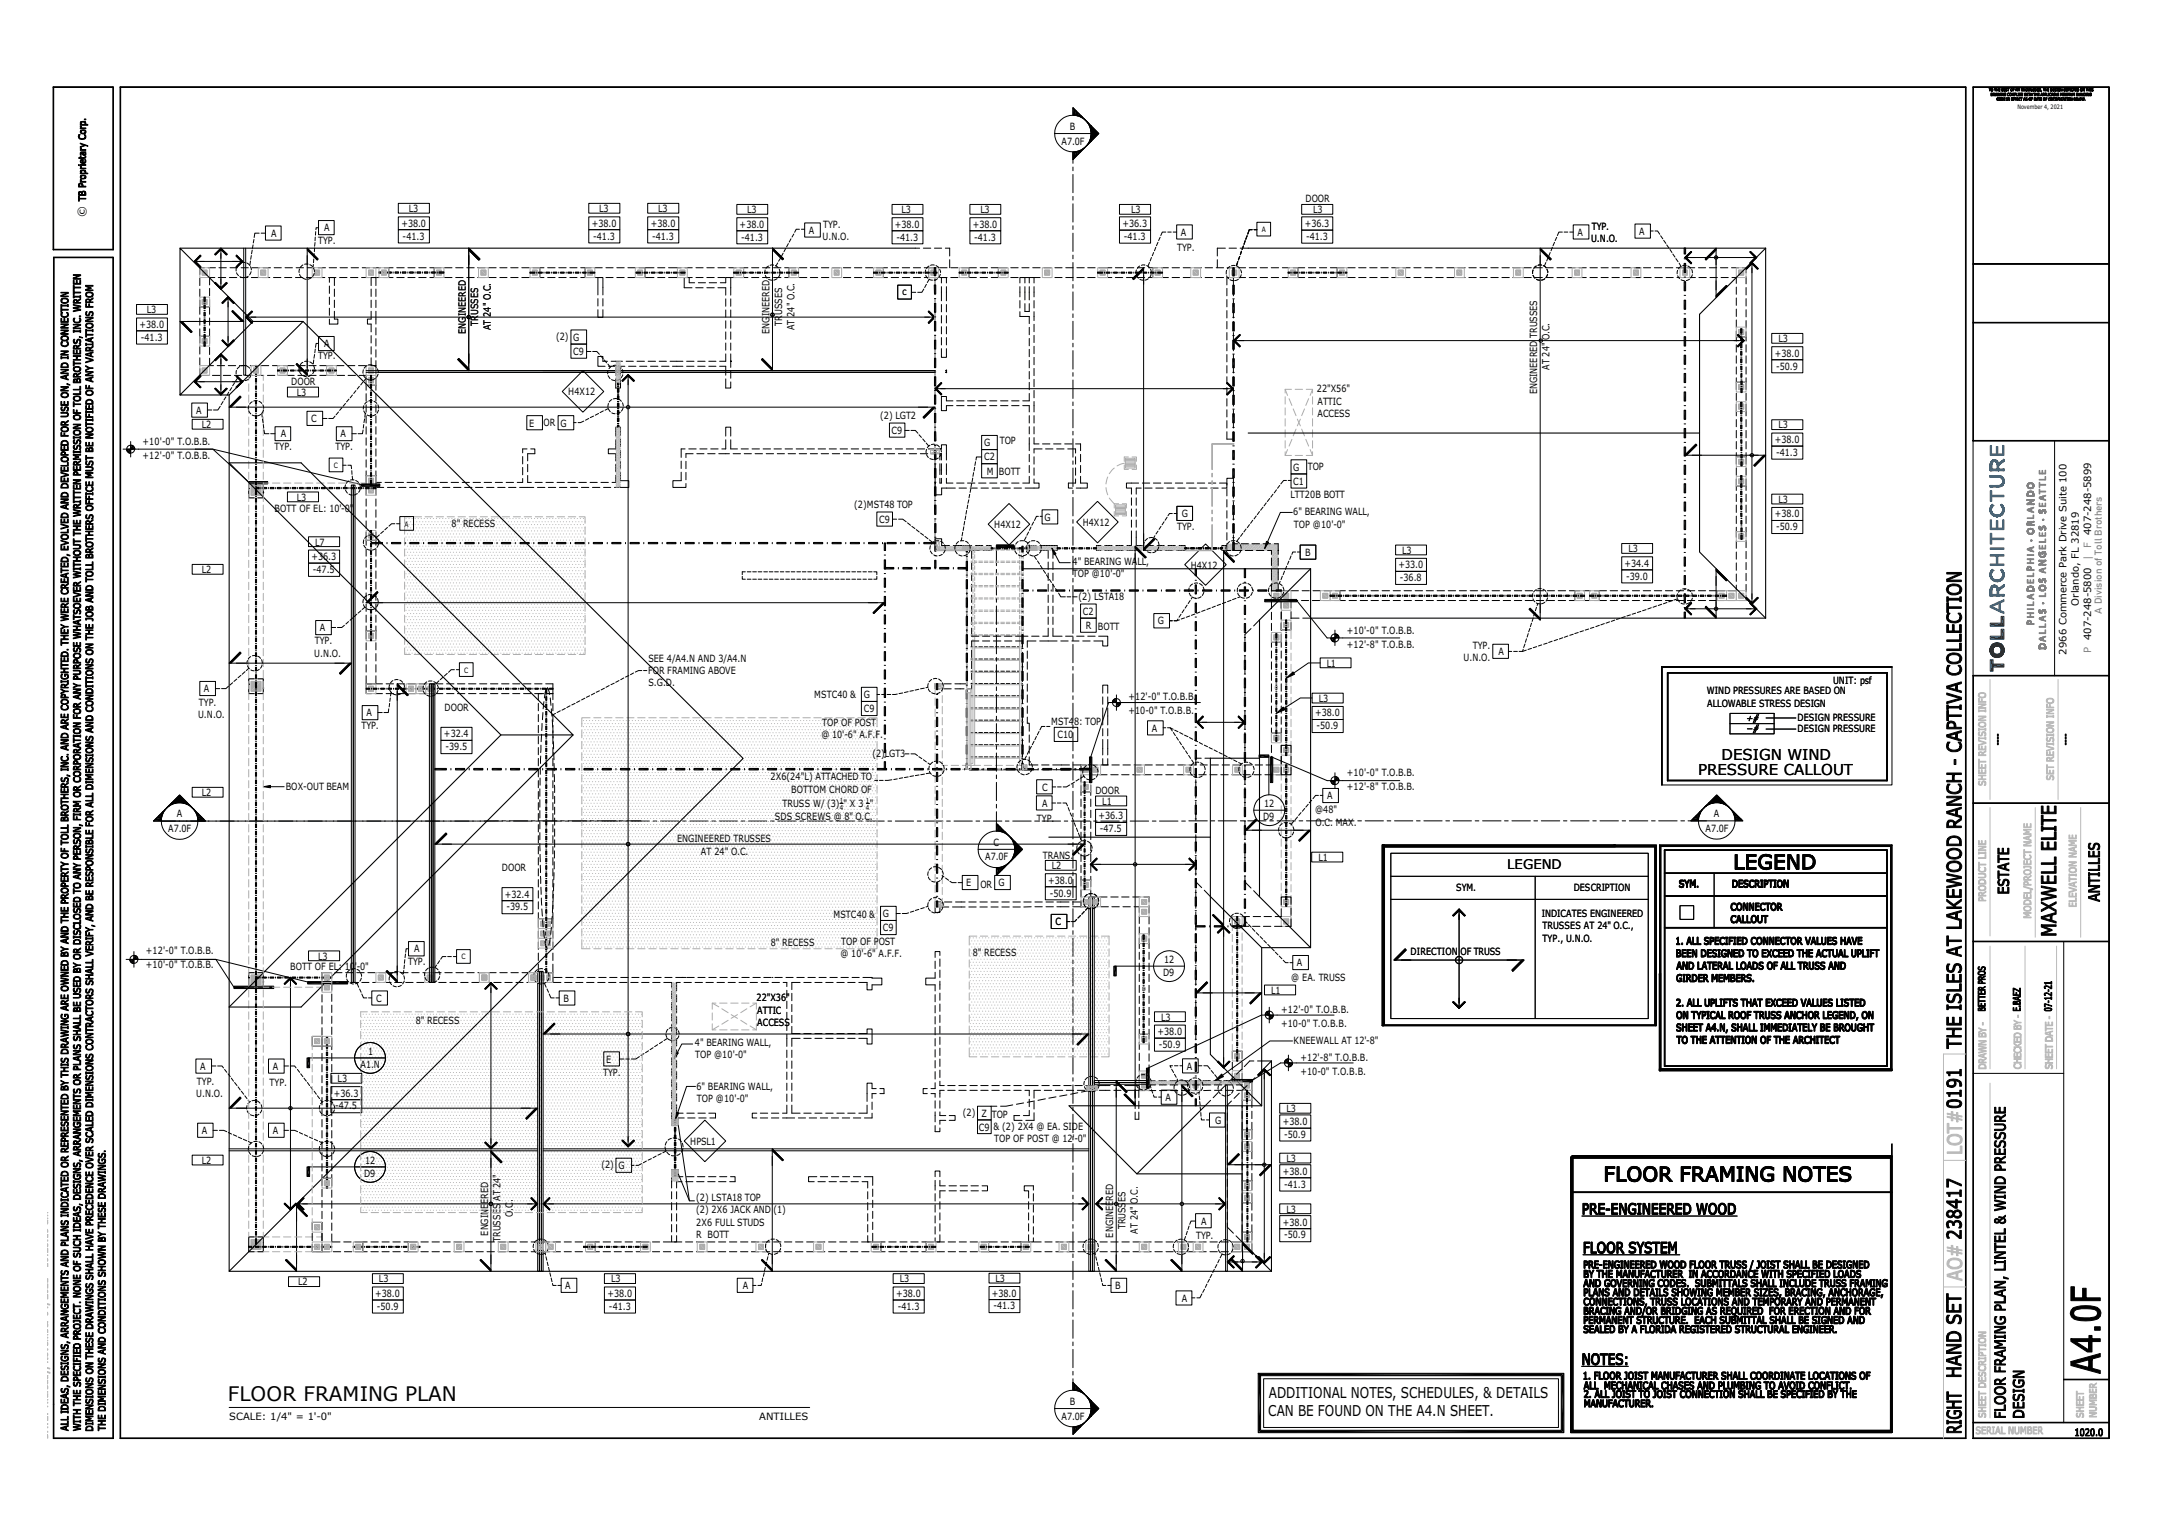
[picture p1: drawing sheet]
<svg xmlns="http://www.w3.org/2000/svg" width="420mm" height="297mm" viewBox="0 0 420 297" stroke-linecap="round" stroke-linejoin="round" font-family="sans-serif">
<defs><g id="words">
<text font-size="3.9" x="44.4" y="272.8">FLOOR FRAMING PLAN</text>
<g font-size="2.9">
<text x="335.2" y="148">DESIGN WIND</text>
<text x="330.6" y="150.8">PRESSURE CALLOUT</text>
<text x="246.9" y="275.6">CAN BE FOUND ON THE A4.N SHEET.</text>
<text x="247.1" y="272">ADDITIONAL NOTES, SCHEDULES, &amp; DETAILS</text>
</g>
<text font-size="2.6" x="293.5" y="169.1">LEGEND</text>
<text font-size="2.1" x="16.7" y="42.2" transform="rotate(-90 16.7 42.2)">©</text>
<g font-size="1.9">
<text x="206.7" y="28.2">A7.0F</text>
<text x="208.3" y="25.3">B</text>
<text x="79.6" y="41.3">L3</text>
<text x="116.7" y="41.3">L3</text>
<text x="128.1" y="41.3">L3</text>
<text x="145.5" y="41.5">L3</text>
<text x="175.6" y="41.5">L3</text>
<text x="190.9" y="41.5">L3</text>
<text x="220.2" y="41.5">L3</text>
<text x="254.2" y="39.3">DOOR</text>
<text x="255.7" y="41.5">L3</text>
<text x="52.8" y="46.1">A</text>
<text x="61.9" y="47.4">TYP.</text>
<text x="63.1" y="45">A</text>
<text x="78.1" y="44.1">+38.0</text>
<text x="78.4" y="46.7">-41.3</text>
<text x="115.2" y="44.1">+38.0</text>
<text x="115.5" y="46.7">-41.3</text>
<text x="126.7" y="44.1">+38.0</text>
<text x="127" y="46.7">-41.3</text>
<text x="144" y="44.3">+38.0</text>
<text x="144.3" y="46.8">-41.3</text>
<text x="157.5" y="45.5">A</text>
<text x="160.1" y="46.7">U.N.O.</text>
<text x="160.3" y="44.3">TYP.</text>
<text x="174.2" y="44.3">+38.0</text>
<text x="174.5" y="46.8">-41.3</text>
<text x="189.4" y="44.3">+38.0</text>
<text x="189.7" y="46.8">-41.3</text>
<text x="218.6" y="44.2">+36.3</text>
<text x="218.8" y="46.7">-41.3</text>
<text x="229.9" y="45.9">A</text>
<text x="254" y="44.2">+36.3</text>
<text x="254.3" y="46.7">-41.3</text>
<text x="307.1" y="45.9">A</text>
<text x="309.8" y="47.1">U.N.O.</text>
<text x="309.9" y="44.7">TYP.</text>
<text x="319.2" y="45.7">A</text>
<text x="229.2" y="48.8">TYP.</text>
<text x="27.2" y="63.8">+38.0</text>
<text x="28.6" y="61">L3</text>
<text x="90.7" y="65" transform="rotate(-90 90.7 65)">ENGINEERED</text>
<text x="93.1" y="63.4" transform="rotate(-90 93.1 63.4)">TRUSSES</text>
<text x="95.5" y="64.3" transform="rotate(-90 95.5 64.3)">AT 24&quot; O.C.</text>
<text x="149.9" y="65" transform="rotate(-90 149.9 65)">ENGINEERED</text>
<text x="152.3" y="63.4" transform="rotate(-90 152.3 63.4)">TRUSSES</text>
<text x="154.7" y="64.3" transform="rotate(-90 154.7 64.3)">AT 24&quot; O.C.</text>
<text x="27.4" y="66.3">-41.3</text>
<text x="61.9" y="69.9">TYP.</text>
<text x="63.1" y="67.6">A</text>
<text x="108.3" y="66.2">(2)</text>
<text x="111.6" y="69.1">C9</text>
<text x="111.6" y="66.3">G</text>
<text x="345.6" y="69.4">+38.0</text>
<text x="345.8" y="72">-50.9</text>
<text x="346.3" y="66.6">L3</text>
<text x="56.7" y="74.9">DOOR</text>
<text x="57.8" y="77">L3</text>
<text x="110.7" y="77">H4X12</text>
<text x="256.4" y="76.4">22&quot;X56&quot;</text>
<text x="299.3" y="76.8" transform="rotate(-90 299.3 76.8)">ENGINEERED TRUSSES</text>
<text x="301.7" y="72.1" transform="rotate(-90 301.7 72.1)">AT 24&quot; O.C.</text>
<text x="38.2" y="80.6">A</text>
<text x="39.3" y="83.3">L2</text>
<text x="60.6" y="82.2">C</text>
<text x="103" y="83">E</text>
<text x="105.8" y="82.8">OR</text>
<text x="109.1" y="83">G</text>
<text x="171.4" y="81.6">(2) LGT2</text>
<text x="256.5" y="78.8">ATTIC</text>
<text x="256.5" y="81.2">ACCESS</text>
<text x="346.3" y="83.4">L3</text>
<text x="27.8" y="86.6">+10'-0&quot; T.O.B.B.</text>
<text x="27.8" y="89.4">+12'-0&quot; T.O.B.B.</text>
<text x="53.5" y="87.6">TYP.</text>
<text x="54.7" y="85.1">A</text>
<text x="65.3" y="87.6">TYP.</text>
<text x="66.3" y="85.1">A</text>
<text x="173.6" y="84.5">C9</text>
<text x="191.6" y="89.6">C2</text>
<text x="191.6" y="86.9">G</text>
<text x="194.6" y="86.5">TOP</text>
<text x="345.6" y="86.2">+38.0</text>
<text x="345.8" y="88.7">-41.3</text>
<text x="192.2" y="92.4">M</text>
<text x="194.5" y="92.5">BOTT</text>
<text x="251.8" y="94.4">C1</text>
<text x="251.8" y="91.6">G</text>
<text x="254.6" y="91.5">TOP</text>
<text x="53.5" y="99.6">BOTT OF EL: 10'-0&quot;</text>
<text x="57.8" y="97.5">L3</text>
<text x="166.3" y="98.9">(2)MST48 TOP</text>
<text x="171.2" y="101.8">C9</text>
<text x="203.4" y="101.3">G</text>
<text x="230.1" y="100.7">G</text>
<text x="251.2" y="97">LTT20B BOTT</text>
<text x="251.8" y="100.3">6&quot; BEARING WALL,</text>
<text x="345.6" y="100.7">+38.0</text>
<text x="346.3" y="97.9">L3</text>
<text x="61.4" y="106.2">L7</text>
<text x="87.9" y="102.6">8&quot; RECESS</text>
<text x="193.6" y="102.8">H4X12</text>
<text x="210.8" y="102.4">H4X12</text>
<text x="229.2" y="103.1">TYP.</text>
<text x="251.9" y="102.7">TOP @10'-0&quot;</text>
<text x="273" y="107.8">L3</text>
<text x="317.1" y="107.5">L3</text>
<text x="345.8" y="103.2">-50.9</text>
<text x="407.2" y="104.1" transform="rotate(-90 407.2 104.1)">407-248-5899</text>
<text x="39.3" y="111.6">L2</text>
<text x="60.7" y="109">+36.3</text>
<text x="60.9" y="111.5">-47.5</text>
<text x="208.8" y="110">4&quot; BEARING WALL,</text>
<text x="208.9" y="112.4">TOP @10'-0&quot;</text>
<text x="231.9" y="110.7">H4X12</text>
<text x="254.1" y="108.2">B</text>
<text x="272.3" y="110.6">+33.0</text>
<text x="272.6" y="113.1">-36.8</text>
<text x="316.3" y="110.3">+34.4</text>
<text x="316.6" y="112.8">-39.0</text>
<text x="210" y="116.8">(2) LSTA18</text>
<text x="210.9" y="119.7">C2</text>
<text x="404.7" y="117.9" transform="rotate(-90 404.7 117.9)">Orlando, FL 32819</text>
<text x="61.3" y="125.4">TYP.</text>
<text x="62.3" y="122.9">A</text>
<text x="211.4" y="122.4">R</text>
<text x="213.8" y="122.6">BOTT</text>
<text x="225.5" y="121.5">G</text>
<text x="262.3" y="123.3">+10'-0&quot; T.O.B.B.</text>
<text x="407.2" y="124.6" transform="rotate(-90 407.2 124.6)">407-248-5800</text>
<text x="61.2" y="127.8">U.N.O.</text>
<text x="126.2" y="131.2">FOR FRAMING ABOVE</text>
<text x="126.2" y="128.8">SEE 4/A4.N AND 3/A4.N</text>
<text x="258.3" y="129.8">L1</text>
<text x="262.3" y="126.1">+12'-8&quot; T.O.B.B.</text>
<text x="284.9" y="128.7">U.N.O.</text>
<text x="286.8" y="126.3">TYP.</text>
<text x="291.8" y="127.5">A</text>
<text x="402.3" y="127.4" transform="rotate(-90 402.3 127.4)">2966 Commerce Park Drive Suite 100</text>
<text x="38.7" y="137.3">TYP.</text>
<text x="39.7" y="134.7">A</text>
<text x="126.2" y="133.6">S.G.D.</text>
<text x="158.5" y="135.9">MSTC40 &amp;</text>
<text x="168.2" y="135.9">G</text>
<text x="219.7" y="136.3">+12'-0&quot; T.O.B.B.</text>
<text x="256.8" y="136.6">L3</text>
<text x="332.4" y="135.2">WIND PRESSURES ARE BASED ON</text>
<text x="332.4" y="137.6">ALLOWABLE STRESS DESIGN</text>
<text x="356.9" y="133.1">UNIT: psf</text>
<text x="38.6" y="139.7">U.N.O.</text>
<text x="70.4" y="141.9">TYP.</text>
<text x="71.3" y="139.4">A</text>
<text x="86.4" y="143.5">+32.4</text>
<text x="86.6" y="138.4">DOOR</text>
<text x="159.9" y="143.6">@ 10'-6&quot; A.F.F.</text>
<text x="160.1" y="141.2">TOP OF POST</text>
<text x="168.2" y="138.6">C9</text>
<text x="204.7" y="141.2">MST48: TOP</text>
<text x="205.9" y="143.6">C10</text>
<text x="219.7" y="139.1">+10-0&quot; T.O.B.B.</text>
<text x="224.3" y="142.4">A</text>
<text x="256.1" y="139.4">+38.0</text>
<text x="256.3" y="141.9">-50.9</text>
<text x="350" y="140.4">DESIGN PRESSURE</text>
<text x="350" y="142.5">DESIGN PRESSURE</text>
<text x="86.7" y="146">-39.5</text>
<text x="169.9" y="147.4">(2)LGT3</text>
<text x="39.3" y="155">L2</text>
<text x="55.6" y="153.7">BOX-OUT BEAM</text>
<text x="150" y="151.8">2X6(24&quot;L) ATTACHED TO</text>
<text x="154.1" y="154.3">BOTTOM CHORD OF</text>
<text x="202.9" y="153.9">C</text>
<text x="213.3" y="154.6">DOOR</text>
<text x="258.4" y="155.6">A</text>
<text x="262.3" y="151.1">+10'-0&quot; T.O.B.B.</text>
<text x="262.3" y="153.8">+12'-8&quot; T.O.B.B.</text>
<text x="32.7" y="162">A7.0F</text>
<text x="34.4" y="159.1">A</text>
<text x="150.9" y="159.5">SDS SCREWS @ 8&quot; O.C.</text>
<text x="152.4" y="157.1">TRUSS W/ (3) &quot; X 3 &quot;</text>
<text x="201.9" y="159.9">TYP.</text>
<text x="202.9" y="157">A</text>
<text x="213.9" y="159.5">+36.3</text>
<text x="214.2" y="162">-47.5</text>
<text x="214.6" y="156.6">L1</text>
<text x="246" y="159.6">D9</text>
<text x="246.2" y="157.1">12</text>
<text x="256.1" y="158.3">@48&quot;</text>
<text x="256.1" y="160.7">O.C. MAX.</text>
<text x="332.1" y="162">A7.0F</text>
<text x="333.7" y="159.1">A</text>
<text x="131.8" y="163.9">ENGINEERED TRUSSES</text>
<text x="136.5" y="166.3">AT 24&quot; O.C.</text>
<text x="191.8" y="167.5">A7.0F</text>
<text x="193.5" y="164.6">C</text>
<text x="203.1" y="167.1">TRANS.</text>
<text x="256.7" y="167.6">L1</text>
<text x="97.7" y="169.5">DOOR</text>
<text x="188.1" y="172.5">E</text>
<text x="190.9" y="172.8">OR</text>
<text x="194.4" y="172.5">G</text>
<text x="204.1" y="172">+38.0</text>
<text x="204.8" y="169.2">L2</text>
<text x="283.5" y="173.4">SYM.</text>
<text x="306.4" y="173.4">DESCRIPTION</text>
<text x="98.3" y="174.7">+32.4</text>
<text x="98.6" y="177.2">-39.5</text>
<text x="162.3" y="178.6">MSTC40 &amp;</text>
<text x="171.9" y="178.5">G</text>
<text x="204.4" y="174.5">-50.9</text>
<text x="300.2" y="178.5">INDICATES ENGINEERED</text>
<text x="28.4" y="185.6">+12'-0&quot; T.O.B.B.</text>
<text x="80.6" y="185.4">A</text>
<text x="150.1" y="184.2">8&quot; RECESS</text>
<text x="163.8" y="183.9">TOP OF POST</text>
<text x="171.9" y="181.3">C9</text>
<text x="205.5" y="180.1">C</text>
<text x="274.7" y="185.8">DIRECTION OF TRUSS</text>
<text x="300.3" y="180.9">TRUSSES AT 24&quot; O.C.,</text>
<text x="300.3" y="183.3">TYP., U.N.O.</text>
<text x="28.4" y="188.4">+10'-0&quot; T.O.B.B.</text>
<text x="56.5" y="188.8">BOTT OF EL: 10'-0&quot;</text>
<text x="61.9" y="186.8">L3</text>
<text x="79.5" y="187.7">TYP.</text>
<text x="163.7" y="186.3">@ 10'-6&quot; A.F.F.</text>
<text x="189.4" y="186.1">8&quot; RECESS</text>
<text x="226.5" y="190">D9</text>
<text x="226.7" y="187.5">12</text>
<text x="251.4" y="191">@ EA. TRUSS</text>
<text x="252.5" y="188.1">A</text>
<text x="73.2" y="195">C</text>
<text x="109.7" y="195">B</text>
<text x="147.3" y="194.9">22&quot;X36&quot;</text>
<text x="147.4" y="197.3">ATTIC</text>
<text x="247.5" y="193.4">L1</text>
<text x="249.5" y="197.1">+12'-0&quot; T.O.B.B.</text>
<text x="80.9" y="199.3">8&quot; RECESS</text>
<text x="135.3" y="203.5">4&quot; BEARING WALL,</text>
<text x="147.4" y="199.7">ACCESS</text>
<text x="225.4" y="201.5">+38.0</text>
<text x="225.6" y="204">-50.9</text>
<text x="226.1" y="198.6">L3</text>
<text x="249.5" y="199.9">+10-0&quot; T.O.B.B.</text>
<text x="251.9" y="203.2">KNEEWALL AT 12'-8&quot;</text>
<text x="38.9" y="208.2">A</text>
<text x="53.1" y="208.2">A</text>
<text x="70.2" y="207.9">A1.N</text>
<text x="71.7" y="205.3">1</text>
<text x="117.4" y="209.3">TYP.</text>
<text x="118" y="206.8">E</text>
<text x="135.3" y="206">TOP @10'-0&quot;</text>
<text x="231.1" y="208.2">A</text>
<text x="253.2" y="209.2">+10-0&quot; T.O.B.B.</text>
<text x="253.2" y="206.4">+12'-8&quot; T.O.B.B.</text>
<text x="38.2" y="213.5">U.N.O.</text>
<text x="38.4" y="211.1">TYP.</text>
<text x="52.5" y="211.3">TYP.</text>
<text x="65" y="213.4">+36.3</text>
<text x="65.3" y="215.9">-47.5</text>
<text x="65.7" y="210.6">L3</text>
<text x="135.6" y="212.1">6&quot; BEARING WALL,</text>
<text x="135.7" y="214.5">TOP @10'-0&quot;</text>
<text x="226.9" y="214.3">A</text>
<text x="39.3" y="220.7">A</text>
<text x="53.1" y="220.7">A</text>
<text x="187.5" y="217.3">(2)</text>
<text x="190.6" y="220.1">C9</text>
<text x="191.1" y="217.4">Z</text>
<text x="193.1" y="217.5">TOP</text>
<text x="193.5" y="219.9">&amp; (2) 2X4 @ EA. SIDE</text>
<text x="236.6" y="218.7">G</text>
<text x="249.8" y="218.9">+38.0</text>
<text x="250" y="221.5">-50.9</text>
<text x="250.5" y="216.5">L3</text>
<text x="39.3" y="226.5">L2</text>
<text x="71.1" y="226.5">12</text>
<text x="117.1" y="227.4">(2)</text>
<text x="120.4" y="227.5">G</text>
<text x="134.4" y="222.8">HPSL1</text>
<text x="193.5" y="222.3">TOP OF POST @ 12'-0&quot;</text>
<text x="250.5" y="226.1">L3</text>
<text x="70.9" y="229">D9</text>
<text x="135.6" y="233.7">(2) LSTA18 TOP</text>
<text x="249.8" y="228.6">+38.0</text>
<text x="250" y="231.2">-41.3</text>
<text x="99.9" y="236.9" transform="rotate(-90 99.9 236.9)">O.C.</text>
<text x="135.6" y="236.1">(2) 2X6 JACK AND (1)</text>
<text x="135.6" y="238.5">2X6 FULL STUDS</text>
<text x="219.2" y="239.3" transform="rotate(-90 219.2 239.3)">TRUSSES</text>
<text x="233.9" y="238.3">A</text>
<text x="249.8" y="238.5">+38.0</text>
<text x="250.5" y="236">L3</text>
<text x="95" y="240.5" transform="rotate(-90 95 240.5)">ENGINEERED</text>
<text x="97.5" y="241.8" transform="rotate(-90 97.5 241.8)">TRUSSES AT 24&quot;</text>
<text x="135.6" y="241">R BOTT</text>
<text x="216.7" y="240.9" transform="rotate(-90 216.7 240.9)">ENGINEERED</text>
<text x="221.6" y="240.2" transform="rotate(-90 221.6 240.2)">AT 24&quot; O.C.</text>
<text x="232.9" y="241.2">TYP.</text>
<text x="250" y="241">-50.9</text>
<text x="58" y="250.2">L2</text>
<text x="73.8" y="249.6">L3</text>
<text x="110.1" y="250.9">A</text>
<text x="119" y="249.6">L3</text>
<text x="144.7" y="250.9">A</text>
<text x="175.2" y="249.6">L3</text>
<text x="193.8" y="249.5">L3</text>
<text x="217.1" y="250.9">B</text>
<text x="73.1" y="252.4">+38.0</text>
<text x="73.4" y="254.9">-50.9</text>
<text x="118.3" y="252.4">+38.0</text>
<text x="118.6" y="254.9">-41.3</text>
<text x="174.5" y="252.4">+38.0</text>
<text x="174.8" y="254.9">-41.3</text>
<text x="193.1" y="252.3">+38.0</text>
<text x="193.4" y="254.8">-41.3</text>
<text x="230.1" y="253.4">A</text>
<text x="208.3" y="273.4">B</text>
<text x="44.6" y="276.4">SCALE: 1/4&quot; = 1'-0&quot;</text>
<text x="147.8" y="276.4">ANTILLES</text>
<text x="206.7" y="276.3">A7.0F</text>
</g>
<g font-size="1.9" fill="#808284">
<text x="407.2" y="108.9" transform="rotate(-90 407.2 108.9)">| F</text>
<text x="409.3" y="119.4" transform="rotate(-90 409.3 119.4)">A Division of Toll Brothers</text>
<text x="407.2" y="127.2" transform="rotate(-90 407.2 127.2)">P</text>
</g>
<g font-size="1.4">
<text x="245.7" y="45.2">A</text>
<text x="175.7" y="57.4">C</text>
<text x="65" y="91.1">C</text>
<text x="78.8" y="102.5">A</text>
<text x="90.4" y="130.9">C</text>
<text x="163.5" y="156.3">1</text>
<text x="163.5" y="157.6">4</text>
<text x="168.6" y="156.3">1</text>
<text x="168.6" y="157.6">4</text>
<text x="89.8" y="186.7">C</text>
</g>
<text font-size="1.2" x="392.8" y="21.3">November 4, 2021</text>
</g></defs>
<g fill="none" stroke="#000" stroke-width=".19">
<path d="M38.9 54.1v1.5M38.9 56.3v1.4M38.9 58.4v2.8M39.8 52.1h-.9v1.3M40.5 52.1h1.5M40.8 58.3v1.4h-1.9M40.8 56.1v1.5M40.8 59.7v1.5M41.8 54h-1v1.5M42.5 54h1.4M42.6 52.1h1.5M44.7 54h1.4"/>
<path d="M44.8 52.1h1.4M46.8 54h1.5M46.9 52.1h1.4M48.9 54h1.5M49.1 52.1h1.4M51.1 54h1.4M51.2 52.1h1.5M53.3 54h1.4M53.4 52.1h1.4M55.4 54h1.4M55.5 52.1h1.4M57.5 54h1.5"/>
<path d="M57.7 52.1h1.4M59.7 54h1.4M59.8 52.1h1.4M61.8 54h1.4M61.9 52.1h1.5M64 54h1.4M64.1 52.1h1.4M66.1 54h1.5M66.2 52.1h1.4M68.2 54h1.5M68.4 52.1h1.4M70.4 54h1.4"/>
<path d="M70.5 52.1h1.5M72.6 54h1.4M72.6 52.1h1.5M74.8 52.1h.9v1.9h-1M75.7 54h.8M75.7 52.1h.8M77.3 54h1.4M77.3 52.1h1.4M79.4 54h1.4M79.4 52.1h1.4M81.5 54h1.5M81.5 52.1h1.5"/>
<path d="M83.7 54h.8M83.7 52.1h2.2M84.5 52.1v1.9h1.4M86.6 54h1.4M86.6 52.1h1.4M88.7 54h1.5M88.7 52.1h1.5M90.9 54h1.4M90.9 52.1h1.4M93 54h1.4M93 52.1h1.4M95.2 54h1.4"/>
<path d="M95.2 52.1h1.4M97.3 54h1.4M97.3 52.1h1.4M99.4 54h1.5M99.4 52.1h1.5M101.6 54h1.4M101.6 52.1h1.4M103.8 52.1h1.3v1.9h-1.3M105.1 54h.8M105.1 52.1h.8M106.6 54h1.5M106.6 52.1h1.5"/>
<path d="M108.8 54h1.4M108.8 52.1h1.4M111 54h1.4M111 52.1h1.4M113.1 54h.8M113.1 52.1h2M113.9 52.1v1.9h1.2M115.8 54h1.5M115.8 52.1h1.5M116.4 57.4v-3.4h1v3.4M116.4 58.1v1.5M117.4 58.1v1.5"/>
<path d="M118 54h1.4M118 52.1h1.4M120.1 54h1.4M120.1 52.1h1.4M122.3 54h1.4M122.3 52.1h1.4M124.4 52.1h1.2v1.9h-1.2M125.6 54h1.7M125.6 52.1h1.7M128.1 54h1.4M128.1 52.1h1.4M130.2 54h1.7"/>
<path d="M130.2 52.1h2.4M131.9 52.1v1.9h.7M133.3 54h1.5M133.3 52.1h1.5M135.3 55h-1.1v-1h-1v2h1.5M135.5 56h1.4M135.5 54h1.4M135.5 52.1h1.4M136 55h1.4M137.6 54h1.5M137.6 52.1h1.5M137.6 56h1.5"/>
<path d="M138.1 55h1.4M139.8 54h1.4M139.8 52.1h1.4M139.8 56h1.5v1.4M140.3 55h1v-1h1v3.4M141.3 58.2v1.4M141.9 54h1.4M141.9 52.1h1.4M142.3 58.2v1.4M144.1 52.1h.7v1.9h-.7M144.8 54h.8M144.8 52.1h.8"/>
<path d="M146.3 54h1.4M146.3 52.1h1.4M148.5 54h1.4M148.5 52.1h1.4M150.6 54h1.5M150.6 52.1h1.5M152.8 54h.8M152.8 52.1h2.1M153.6 52.1v1.9h1.3M155.7 54h1.4M155.7 52.1h1.4M157.8 54h1.4"/>
<path d="M157.8 52.1h1.4M159.9 54h1.5M159.9 52.1h1.5M162.1 54h1.4M162.1 52.1h1.4M164.2 54h1.5M164.2 52.1h1.5M166.4 54h1.4M166.4 52.1h1.4M168.5 54h1.4M168.5 52.1h1.4M170.6 52.1h1.4v1.9h-1.4"/>
<path d="M172 54h.8M172 52.1h.8M173.5 54h1.5M173.5 52.1h1.5M175.7 54h1.4M175.7 52.1h1.4M177.8 54h1.4M177.8 52.1h1.4M180 54h.8M180 52.1h2.2M180.8 52.1v1.9h1.4M183 54h1.4"/>
<path d="M183 52.1h1.4M183.3 55.1v-1.1h1v1.1M183.3 55.8v2.7M183.3 59.3v1.4M184.3 55.8v2.7M184.3 59.3v1.4M185.1 54h1.4M185.1 52.1h1.4M187.2 52.1h1.5v1.9h-1.5M188.7 54h1.4M188.7 52.1h1.4M190.8 54h1.5"/>
<path d="M190.8 52.1h1.5M193 54h1.4M193 52.1h3.1M194.4 52.1v1.9h1.7M196.8 54h1.4M196.8 52.1h1.4M198.6 55.1v-1.1h1v1.1M198.6 55.8v2M198.6 58.5v1.4M199 54h1.4M199 52.1h1.4M199.6 59.1v1.5h.8v-1.5"/>
<path d="M199.6 55.8v2.6M200.4 55.1v-1.1h.9v1.1M200.4 55.8v2.6M201.1 54h1.4M201.1 52.1h1.4M201.3 55.8v2M201.3 58.5v1.4M203.2 54h1.5M203.2 52.1h1.5M205.4 54h1.4M205.4 52.1h1.4M207.5 54h1.5"/>
<path d="M207.5 52.1h1.5M209.7 54h1.4M209.7 52.1h1.4M211.8 54h1.4M211.8 52.1h1.4M214 52.1h1.6v1.9h-1.6M215.6 54h.9M215.6 52.1h.9M217.2 54h1.4M217.2 52.1h1.4M219.3 54h1.5M219.3 52.1h1.5"/>
<path d="M221.5 54h1.4M221.5 52.1h1.4M223.6 54h.9M223.6 52.1h1.8M224.5 52.1v1.9h.9M226.1 54h1.4M226.1 52.1h1.4M228.2 54h1.5M228.2 52.1h1.5M230.4 54h1.4M230.4 52.1h1.4M232.5 54h1.4"/>
<path d="M232.5 52.1h1.4M234.7 54h1.4M234.7 52.1h1.4M236.8 54h1.5M236.8 52.1h1.5M238.9 55.5v-1.5h1.3v1.5M238.9 56.1v1.5M238.9 58.3v1.4M238.9 54h1.5M238.9 52.1h1.5M240.2 56.1v1.5M240.2 58.3v1.4"/>
<path d="M241.1 54h1.4M241.1 52.1h1.4M243.2 54h1.5M243.2 52.1h1.5M245.4 54h1.4M245.4 52.1h1.4M247.5 54h1.5M247.5 52.1h1.5M249.7 54h1.4M249.7 52.1h1.4M251.8 52.1h.9v1.9h-.9M252.7 54h1.3"/>
<path d="M252.7 52.1h1.3M254.8 54h1.4M254.8 52.1h1.4M256.9 54h1.4M256.9 52.1h1.4M259 54h1.3M259 52.1h2.7M260.3 52.1v1.9h1.4M262.4 54h1.5M262.4 52.1h1.5M264.5 54h1.5M264.5 52.1h1.5"/>
<path d="M266.7 54h1.4M266.7 52.1h1.4M268.9 54h1.4M268.9 52.1h1.4M271 54h1.4M271 52.1h1.4M273.1 54h1.5M273.1 52.1h1.5M275.3 54h1.4M275.3 52.1h1.4M277.4 54h1.4M277.4 52.1h1.4"/>
<path d="M279.6 54h1.4M279.6 52.1h1.4M281.7 54h1.4M281.7 52.1h1.4M283.8 54h1.5M283.8 52.1h1.5M286 54h1.4M286 52.1h1.4M288.2 54h1.4M288.2 52.1h1.4M290.3 54h1.4M290.3 52.1h1.4"/>
<path d="M292.4 54h1.5M292.4 52.1h1.5M294.6 54h1.4M294.6 52.1h1.4M296.7 54h1.5M296.7 52.1h1.5M298.9 54h1.4M298.9 52.1h1.4M301 54h1.4M301 52.1h1.4M303.1 54h1.5M303.1 52.1h1.5"/>
<path d="M305.3 54h1.4M305.3 52.1h1.4M307.4 54h1.5M307.4 52.1h1.5M309.6 54h1.4M309.6 52.1h1.4M311.7 54h1.4M311.7 52.1h1.4M313.9 54h1.4M313.9 52.1h1.4M316 54h1.5M316 52.1h1.5"/>
<path d="M318.2 54h1.3M318.2 52.1h1.3M38.9 66.8v-1.4h1.9v1.5M38.9 61.9v1.4M38.9 64v1.4M38.9 67.5v1.4M38.9 69.6v1.4M38.9 71.8v1.3h1.7M40.8 61.9v1.4M40.8 64v1.4M40.8 67.6v1.4M40.8 69.7v1.5h.8"/>
<path d="M41.4 73.1h1.4M42.3 71.2h1.4M43.5 73.1h1.4M44.4 71.2h1.5M45.6 73.1h1.5M46.6 71.2h1.4M47.8 73.1h1.4M48.7 71.2h1.5M49.9 73.1h1.5M50.9 71.2h1.4M52.1 73.1h1.4M53 71.2h1.4"/>
<path d="M55.2 71.2h.8v1.9h-1.8M56 73.1h1.3M56 71.2h1.3M58 73.1h1.4M58 71.2h1.4M60.1 73.1h1.5M60.1 71.2h1.5M62.3 73.1h1.3M62.3 71.2h2.5M63.6 71.2v1.9h1.3M65.5 71.2h1.5M65.7 73.1h1.4"/>
<path d="M67.7 71.2h1.4M67.8 73.1h1.4M69.8 71.2h1.4M69.9 73.1h1.4v1.9h1.9v-1.6M71.3 75v.9M71.3 76.6v1.5M71.3 78.8v1.4M72 71.2h1.2v1.5M73.2 75v.9M73.2 76.6v1.5M73.2 78.8v1.4M116.4 60.3v1.5h1v-1.5"/>
<path d="M118.3 70.3h-.9v-.9h-1v1.9h1.4M118.5 71.3h1.4v1.7M119 70.3h2.2M119.9 73.7v1.8h.9v-1.8M121.7 71.3h-.9v1.7M121.9 70.3h1.4M122.4 71.3h1.4M124 70.3h1.5M124.5 71.3h1.4M126.2 70.3h1.4M126.7 71.3h1.4M128.4 70.3h1.4"/>
<path d="M128.8 71.3h1.5M130.5 70.3h2.5M130.9 71.3h2.1M133.7 71.3h1.4M133.7 70.3h1.4M135.8 71.3h1.5M135.8 70.3h1.5M138 71.3h1.4M138 70.3h1.4M140.1 71.3h1.2v1.7M141.3 73.7v1.8h1v-1.2M141.3 68.9v1.4h-1.2"/>
<path d="M141.3 60.3v1.4M141.3 62.4v1.5M141.3 64.6v1.4M141.3 66.8v1.4M142.3 60.3v1.4M142.3 62.4v1.5M142.3 64.6v1.4M142.3 66.8v1.4M142.3 68.9v2.6M142.3 72.2v1.4M142.3 70.3h.1M183.3 67.9v1.7h1v-1.7"/>
<path d="M183.3 61.4v1.5M183.3 63.6v1.4M183.3 65.7v1.4M184.3 61.4v1.5M184.3 63.6v1.4M184.3 65.7v1.4M185.5 78h-1.2v-.8h-1v2.7h1v-.9h1.2M186.3 78h1.4M186.3 79h1.4M188.4 78h1.4M188.4 79h1.4M190.5 78h1.5"/>
<path d="M190.5 79h1.5M192.7 78h1.4M192.7 79h1.4M194.8 78h1.5M194.8 79h1.5M197 78h1.4M197 79h1.4M198.6 60.7v.9h1.8v1.4M199.1 79h1.3v1.2M200.4 63.7v1.5M200.4 65.9v1.4M200.4 68v1.4"/>
<path d="M200.4 70.1v1.5M200.4 72.3v1.4M200.4 74.4v1.5M200.4 76.6v1.4h-1.3M201.3 60.7v1.7M201.3 63.1v1.5M201.3 65.3v1.4M201.3 67.4v1.4M201.3 69.6v1.4M201.3 71.7v1.4M201.3 73.8v1.5M201.3 76v1.4"/>
<path d="M201.3 78.1v2.1M238.9 60.5v1.4M238.9 62.6v1.4M238.9 64.7v1.5M238.9 66.9v1.4M238.9 69v1.4M238.9 71.2v1.4M238.9 73.3v1.4M238.9 75.4v1.5M238.9 77.6v1.4M238.9 79.8v1.4M240.2 60.5v1.4"/>
<path d="M240.2 62.6v1.4M240.2 64.7v1.5M240.2 66.9v1.4M240.2 69v1.4M240.2 71.2v1.4M240.2 73.3v1.4M240.2 75.4v1.5M240.2 77.6v1.4M240.2 79.8v1.4M71.3 80.9v1.4M71.3 83.1v1.4M71.3 85.2v1.5"/>
<path d="M71.3 87.4v1.4M71.3 89.5v1.4M71.3 91.7v.9M71.3 95v1.4M71.3 97.1v1.4M71.3 99.2v1.5M73.2 92.6h-1.9v1.6M73.2 80.9v1.4M73.2 83.1v1.4M73.2 85.2v1.5M73.2 87.4v1.4M73.2 89.5v1.4"/>
<path d="M73.2 91.7v2.5M73.2 95v1.4M73.2 97.1v1.4M73.2 99.2v1.5M74.3 93.9h-1.1v1h1.5M75 93.9h1.4M75.4 94.9h1.5M77.1 93.9h1.5M77.6 94.9h1.4M79.2 93.9h1.5M79.8 94.9h1.4M81.4 93.9h1.4"/>
<path d="M81.9 94.9h1.4M83.6 93.9h1.4M84 94.9h1.5M85.7 93.9h1.4M86.2 94.9h1.4M87.8 93.9h1.5M88.3 94.9h1.4M90 93.9h1.4M90.5 94.9h1.4M92.1 93.9h1.5M92.6 94.9h1.4M94.3 93.9h1.4"/>
<path d="M94.7 94.9h1.5M96.4 93.9h1.4M96.9 94.9h1.4M98.6 93.9h1.4M99 94.9h1.5M101.2 94.9h2.7M101.8 93.1v.8h-1.1M101.8 88.9v1.4M101.8 91v1.4M102.6 87.4h-.8v.7M102.7 92.5v1.4h.8M102.7 90.4v1.4"/>
<path d="M103.3 87.4h.8v.9h-1.4v1.4M104.2 93.9h1.4M104.6 94.9h1.5M106.3 93.9h1.4M106.8 94.9h1.4M108.5 93.9h1.4M108.9 94.9h1.5M110.6 93.9h1.4M111.1 94.9h1.4M112.7 93.9h1.5M113.2 94.9h1.4M114.9 93.9h1.4"/>
<path d="M115.4 94.9h1.4M117 93.9h1.4M117.5 94.9h1.4M119.6 94.9h1.2M119.9 85.6v1.8h-1.5v.9h1.5v1.4M119.9 92.5v1.4h-.7M119.9 90.4v1.4M120.8 84.8v-1.7h-.9v1.8M120.8 85.5v1.4M120.8 87.6v1.5M120.8 89.8v1.4M120.8 91.9v1.7"/>
<path d="M132.6 89.7v1.5M132.6 91.9v1.7M133.4 87.4h-.8v1.6M133.6 94.1v.8h-1M133.6 89.8v1.4M133.6 91.9v1.5M134.1 87.4h1.5M135 88.3h-1.4v.8M135.7 88.3h1.4M136.3 87.4h1.4M137.8 88.3h1.4M138.4 87.4h1.4"/>
<path d="M140 88.3h2M141.3 84.9v-1.8h1v1.8M141.3 85.6v1.8h-.8M142.3 85.6v1.8h1.3M142.7 88.3h1.5M144.3 87.4h1.4M144.9 88.3h1.4M146.4 87.4h1.5M147 88.3h1.5M148.6 87.4h1.4M149.2 88.3h1.4M150.7 87.4h1.4"/>
<path d="M151.3 88.3h1.4M152.9 87.4h1.4M153.5 88.3h1.4M155 87.4h1.5M155.6 88.3h1.5M157.1 87.4h1.5M157.8 88.3h1.4M159.3 87.4h1.4M159.9 88.3h1.4M161.5 87.4h1.4M162.1 88.3h1.4M163.6 87.4h1.4"/>
<path d="M164.2 88.3h1.4M165.7 87.4h1.5M166.3 88.3h1.5M167.9 87.4h1.4M168.5 88.3h1.4M170 87.4h1.4M170.6 88.3h1.4M172.2 87.4h1.4M172.8 88.3h1.4M174.3 87.4h1.4M174.9 88.3h1.4M176.4 87.4h1.5"/>
<path d="M177 88.3h1.5M178.6 87.4h1.4M179.2 88.3h1.4M180.7 87.4h2.6v-.8h1v2.9M181.4 88.3h.7M183 88.3h.3v1.2M183.3 90.3v2.1M183.3 93.1v.9M184.3 90.3v2.1M184.3 93.1v.9M200.4 80.9v1.4M200.4 83.1v1.4"/>
<path d="M200.4 85.2v2.5M200.4 88.4v1.5M200.4 90.6v1.4M200.4 92.7v1.3M201.3 80.9v1.4M201.3 83.1v1.4M201.3 85.2v1.2M201.3 87.4v.8M201.3 88.9v1.4M201.3 91.1v1.4M201.3 93.2v.8M220.3 95v1.2"/>
<path d="M220.3 96.9v1.4M220.3 99.1v1.4M221.2 95v1.2M221.2 96.9v1.4M221.2 99.1v1.4M238.9 84v1.5h1.3v-1.5M238.9 94.4v-1.3h1.3v1.7M238.9 81.9v1.4M238.9 95.1v1.4M238.9 97.2v1.5M238.9 99.4v1.4M240.2 81.9v1.4"/>
<path d="M240.2 95.5v1.4M240.2 97.7v1.4M240.2 99.8v1.4M71.3 103.5v1.7h1.9v-1.7M71.3 101.4v1.4M71.3 105.2v.9M71.3 106.8v1.4M71.3 109v1.4M71.3 111.1v1.5M71.3 113.3v1.4M71.3 115.4v1.4M71.3 117.6v1.4"/>
<path d="M71.3 119.7v1.4M73.2 101.4v1.4M73.2 105.2v.9M73.2 106.8v1.4M73.2 109v1.4M73.2 111.1v1.5M73.2 113.3v1.4M73.2 115.4v1.4M73.2 117.6v1.4M73.2 119.7v1.4M182.1 107.1h1.1M183.3 106.2h1.6"/>
<path d="M183.9 107.1h1.4M185.6 106.2h3.6M186.1 107.1h2.2v1M188.3 108.8v1.4M188.3 111v1.4M188.3 113.1v1.4M188.3 115.2v1.5M188.3 117.4v1.4M188.3 119.5v1.4M189.2 109.4v1.4M189.2 111.5v1.5M189.2 113.7v1.4"/>
<path d="M189.2 115.8v1.5M189.2 118v1.4M189.9 106.2h1.4M190.8 107.1h-1.6v1.6M192.1 106.2h.9v.9h-1.5M201.8 106.2h-1.6v.9h1.6M202.5 106.2h3.4v.9h-.9M202.5 107.1h1.6M214.4 106.2h-.9v.9h.9M215.1 106.2h1.4M215.1 107.1h1.4M217.3 106.2h1.4"/>
<path d="M217.3 107.1h1.4M219.4 107.1h2.6M220.3 103.3v2.9h-.9M220.3 101.2v1.4M221.2 103.3v2.9h1.2M221.2 101.2v1.4M222.7 107.1h1.4M223.1 106.2h1.5M224.8 107.1h1.4M225.3 106.2h1.4M226.9 107.1h1.5M227.4 106.2h1.5"/>
<path d="M229.6 106.2h1.2v.9h-1.7M237.9 106.2h1v.9h-1zM238.9 101.6v1.4M238.9 103.7v1.4M238.9 105.8v1.3M240.2 101.9v1.5M240.2 104.1v1.7M71.3 131.5v1.6h1.9v-1.6M71.3 121.8v1M71.3 125.1v1.4M71.3 127.2v1.5M71.3 129.4v1.4"/>
<path d="M72.3 133.1h-1v1.9h1M73 135h1.5M73 133.1h1.5M73.2 122.8h-1.9v1.6M73.2 121.8v2.6M73.2 125.1v1.4M73.2 127.2v1.5M73.2 129.4v1.4M75.2 135h1.4M75.2 133.1h1.4M77.3 135h1.4M77.3 133.1h1.4"/>
<path d="M79.5 135h1.4M79.5 133.1h1.4M81.6 135h1.5M81.6 133.1h1.5M83.8 133.1h1v1.9M83.8 135h2.4M84.8 133.1h1.4M87 135h1.4M87 133.1h1.4M89.1 135h1.4M89.1 133.1h1.4M91.2 135h1.5"/>
<path d="M91.2 133.1h1.5M93.4 135h1.4M93.4 133.1h1.4M95.5 135h1.4M95.5 133.1h1.4M97.7 135h1.4M97.7 133.1h1.4M99.8 135h1.4M99.8 133.1h1.4M101.9 135h1.5M101.9 133.1h1.5M104.1 135h1.8"/>
<path d="M104.1 133.1h1.4M104.8 135v1.2M104.8 136.9v1.4M104.8 139.1v1.4M106.3 133.1h1.4v3.1M106.3 135h1.4M107.7 136.9v1.4M107.7 139.1v1.4M183 133.1h-.9v1h.9M183.8 133.1h1.4M183.8 134.1h1.4M185.9 134.1h1.8"/>
<path d="M188.3 131.4v1.7h-2.4M188.3 121.7v1.4M188.3 123.8v2.6M188.3 127.1v1.5M188.3 129.3v1.4M189.2 133v1.1h-.8M189.2 120.1v1.4M189.2 122.3v1.5M189.2 124.8v1M189.2 126.5v1.5M189.2 128.7v1.4M189.2 130.9v1.3"/>
<path d="M31.4 159.8h3.6M35.7 159.8h.7M37.1 159.8h3.6M41.4 159.8h.7M42.8 159.8h3.6M47.1 159.8h.7M48.6 159.8h3.5M52.8 159.8h.8M54.3 159.8h3.5M58.5 159.8h.8M60 159.8h3.5M64.3 159.8h.7"/>
<path d="M65.7 159.8h3.6M70 159.8h.7M71.4 159.8h3.6M75.7 159.8h.7M77.1 159.8h3.6M81.4 159.8h.7M82.8 159.8h3.6M87.2 159.8h.6M88.6 159.8h3.6M92.9 159.8h.7M94.3 159.8h3.6M98.6 159.8h.7"/>
<path d="M100 159.8h3.6M104.3 159.8h.7M104.8 141.2v1.4M104.8 143.3v1.5M104.8 145.5v1.4M104.8 147.6v1.5M104.8 149.8v1.4M104.8 151.9v1.4M104.8 154.1v1.4M104.8 156.2v1.4M104.8 158.3v1.5M105.7 159.8h3.6"/>
<path d="M107.7 141.2v1.4M107.7 143.3v1.5M107.7 145.5v1.4M107.7 147.6v1.5M107.7 149.8v1.4M107.7 151.9v1.4M107.7 154.1v1.4M107.7 156.2v1.4M107.7 158.3v1.5M110 159.8h.7M111.4 159.8h3.6M115.7 159.8h.8"/>
<path d="M117.2 159.8h3.5M121.5 159.8h.7M122.9 159.8h3.5M127.2 159.8h.7M128.6 159.8h3.6M132.9 159.8h.7M134.3 159.8h3.6M138.6 159.8h.7M140 159.8h3.6M144.3 159.8h.7M145.8 159.8h3.5M150 159.8h.7"/>
<path d="M151.5 159.8h3.5M155.7 159.8h.8M157.2 159.8h3.5M161.5 159.8h.7M162.9 159.8h3.6M167.2 159.8h.7M168.6 159.8h3.6M172.9 159.8h.7M174.3 159.8h3.6M178.6 159.8h.7M180 159.8h3.6M184.3 159.8h.7"/>
<path d="M185.8 159.8h3.5M190 159.8h.8M191.5 159.8h3.6M195.7 159.8h.8M197.2 159.8h3.6M201.5 159.8h.7M202.9 159.8h3.6M207.2 159.8h.7M208.6 159.8h3.6M212.9 159.8h.7M214.3 159.8h3.6M218.7 159.8h.6"/>
<path d="M220 159.8h3.6M224.4 159.8h.7M225.8 159.8h3.6M230.1 159.8h.7M231.5 159.8h3.6M235.8 159.8h.7M237.2 159.8h3.6M241.5 159.8h.7M243 159.8h3.5M247.2 159.8h.7M248.7 159.8h3.5M252.9 159.8h.8"/>
<path d="M254.4 159.8h3.5M258.7 159.8h.7M260.1 159.8h3.6M264.4 159.8h.7M265.8 159.8h3.6M270.1 159.8h.7M271.5 159.8h3.6M275.8 159.8h.7M277.2 159.8h3.6M281.5 159.8h.7M283 159.8h3.5M287.2 159.8h.8"/>
<path d="M288.7 159.8h3.6M292.9 159.8h.8M294.4 159.8h3.6M298.7 159.8h.7M300.1 159.8h3.6M304.4 159.8h.7M305.8 159.8h3.6M310.1 159.8h.7M311.5 159.8h3.6M315.8 159.8h.7M317.2 159.8h3.6M321.6 159.8h.7"/>
<path d="M323 159.8h3.6M327.3 159.8h.7M328.7 159.8h3.6M104.8 160.5v1.4M104.8 162.6v1.5M104.8 164.8v1.4M104.8 166.9v1.5M104.8 169.1v1.4M104.8 171.2v1.4M104.8 173.4v1.4M104.8 175.5v1.4M104.8 177.6v1.2"/>
<path d="M105.9 178.8h-1.1v1.7M106.6 178.8h1.1v1.7M107.7 160.5v1.4M107.7 162.6v1.5M107.7 164.8v1.4M107.7 166.9v1.5M107.7 169.1v1.4M107.7 171.2v1.4M107.7 173.4v1.4M107.7 175.5v1.4M107.7 177.6v1.2M183.2 175.6h-1.1v2h.9v-1.1h1.7"/>
<path d="M183.9 175.6h1.4M185.5 176.5h2.4M186.1 175.6h1.8M188.6 176.5h1.5M188.6 175.6h1.5M190.8 176.5h1.4M190.8 175.6h1.4M193 176.5h1.4M193 175.6h1.4M195.1 176.5h1.4M195.1 175.6h1.4M197.2 176.5h1.5"/>
<path d="M197.2 175.6h1.5M199.3 175.6h1.5M200.8 176.5h-1.5M201.5 175.6h1.4M201.5 176.5h1.4M203.7 175.6h1.4M203.7 176.5h1.4M205.8 175.6h.7M205.8 176.5h.7M62.7 189.3h1.8M64.6 191.2h.8M65.2 189.3h1.4"/>
<path d="M66.1 191.2h1.5M67.3 189.3h1.4M68.3 191.2h1.4M69.5 189.3h1.4M70.4 191.2h1.4M71.6 189.3h1.4M72.6 191.2h1.4M73.7 189.3h1.5M74.7 191.2h1.5M75.9 189.3h1.4M76.8 191.2h1.5M78.1 189.3h1.4"/>
<path d="M79 191.2h1.4M80.2 189.3h1.4M81.2 191.2h1.3M82.3 189.3h1.5M83.3 191.2h1.4M84.5 189.3h1.4M85.4 191.2h1.5M86.6 189.3h1.5M87.6 191.2h1.4M88.8 189.3h1.4M89.7 191.2h1.4M90.9 189.3h1.4"/>
<path d="M91.9 191.2h1.4M93 189.3h1.5M94 191.2h1.4M95.2 189.3h1.4M96.1 191.2h1.5M97.3 189.3h1.5M98.3 191.2h1.4M99.5 189.3h1.4M100.5 191.2h1.4M101.6 189.3h1.4M102.6 191.2h1.4M103.8 189.3h2.1"/>
<path d="M104.7 191.2h1.5M104.8 181.2v1.4M104.8 183.3v1.5M104.8 185.5v1.4M104.8 187.7v1.6M105.9 189.3h1.8v1.9h-.9M107.7 187.7v1.6h-1.1M107.7 181.2v1.4M107.7 183.3v1.5M107.7 185.5v1.4M109.4 190.2h-1.7v1h1.5M109.9 191.2h1.5"/>
<path d="M110.2 190.2h1.4M112.1 191.2h1.4M112.3 190.2h1.4M114.2 191.2h1.5M114.4 190.2h1.5M116.4 191.2h1.4M116.6 190.2h1.4M118.5 191.2h1.4M118.7 190.2h1.4M120.6 191.2h1.5M120.9 190.2h1.4M122.8 191.2h1.4"/>
<path d="M123 190.2h1.4M124.9 191.2h1.5M125.1 190.2h1.5M127.1 191.2h1.4M127.3 190.2h1.4M129.2 191.2h1.6v1.1M129.5 190.2h1.4M130.8 193v1.4M130.8 195.1v1.5M130.8 197.3v1.4M130.8 199.4v1.4M131.6 190.2h1.4"/>
<path d="M131.7 193.6v1.4M131.7 195.7v1.4M131.7 197.9v1.4M131.7 200v1.4M132.5 191.2h-.8v1.7M133.2 191.2h1.4M133.7 190.2h1.5M135.3 191.2h1.5M135.9 190.2h1.4M137.5 191.2h1.4M138 190.2h1.4M139.6 191.2h1.5"/>
<path d="M140.2 190.2h1.4M141.8 191.2h1.4M142.3 190.2h1.4M143.9 191.2h1.4M144.4 190.2h1.5M146 191.2h1.5M146.6 190.2h1.4M148.2 191.2h1.4M148.7 190.2h1.5M150.3 191.2h1.5M150.9 190.2h1.4M152.5 191.2h.7v.8"/>
<path d="M153 190.2h1.4M153.2 192.7v1.5M153.2 194.9v1.4M153.2 197v1.5M153.2 199.2v1.4M154.2 193.3v1.5M154.2 195.5v1.4M154.2 197.6v1.5M154.2 199.8v1.4M155.2 190.2h1.4M155.8 191.2h-1.6v1.4M156.5 191.2h1.4"/>
<path d="M157.3 190.2h1.4M158.7 191.2h1.4M159.5 190.2h1.4M160.8 191.2h1.4M161.6 190.2h1.4M162.9 191.2h1.5M163.7 190.2h1.5M165.1 191.2h1.4M165.9 190.2h1.4M167.2 191.2h1.6M168 190.2h1.8M169.8 190.4h1.9v1.3h-1.9"/>
<path d="M182.1 189.2v1.2h-1.8v1.3h1.8v1.2M182.1 187.1v1.4M182.1 193.6v1.4M182.1 195.7v1.4M182.1 197.9v1.4M182.1 200v1.4M183 186v-.8h-.9v1.2M183 186.6v1.5M183 188.8v1.4M183 191v1.6M183 193.3v1.4M183 195.4v1.4"/>
<path d="M183 197.6v1.4M183 199.7v1.4M130.8 216.5v2.6h1.3v-1.5h1.1M130.8 201.5v1.5M130.8 203.7v1.4M130.8 205.8v1.5M130.8 208v1.4M130.8 210.1v1.4M130.8 212.3v1.4M130.8 214.4v1.5M131.7 215v1.7h1.3M131.7 202.1v1.5"/>
<path d="M131.7 204.3v1.4M131.7 206.4v1.5M131.7 208.6v1.4M131.7 210.7v1.4M131.7 212.9v1.4M133.7 216.7h1.5M133.9 217.6h1.4M135.9 216.7h1.4M136.1 217.6h1.4M138 216.7h1.3v.9h-1.1M147.4 216.7h-.9v.9h.9M148 216.7h1.5"/>
<path d="M148 217.6h1.5M150.2 216.7h1.4M150.2 217.6h1.4M152.4 217.6h2.3M153.2 215.1v1.6h-.8M153.2 201.3v2.4M153.2 204.4v1.4M153.2 206.5v1.4M153.2 208.7v1.4M153.2 210.8v1.4M153.2 212.9v1.5M154.2 215.1v1.6h1.6"/>
<path d="M154.2 202.1v1.6M154.2 204.4v1.4M154.2 206.5v1.4M154.2 208.7v1.4M154.2 210.8v1.4M154.2 212.9v1.5M155.4 217.6h1.4M156.5 216.7h1.4M157.6 217.6h1.4M158.7 216.7h1.4M159.7 217.6h1.5M160.8 216.7h1.4"/>
<path d="M161.9 217.6h1.4M162.9 216.7h1.5M164 217.6h1.4M165.1 216.7h1.4M166.2 217.6h1.4M167.2 216.7h1.6M168.3 217.6h1.5M169.8 211.9h.8M169.8 212.9h.8M171.3 211.9h.8v1h-.8M180.6 211.9h-.9v1h.9M181.3 212.9h.8v.7"/>
<path d="M182.1 219.1v1.2h.9v-.8M182.1 202.1v1.5M182.1 204.3v1.4M182.1 206.4v1.5M182.1 208.6v1.4M182.1 210.7v1.2h-.8M182.1 214.2v1.5M182.1 216.4v2M183 201.8v1.5M183 204v1.4M183 206.1v1.5M183 208.3v1.4"/>
<path d="M183 210.4v.9h.9M183 214.2v1.5M183 216.4v.7h1.1M183.9 212.2h-.9v1.4M184.1 218.1h-1.1v.7M184.5 211.3h1.5M184.5 212.2h1.5M184.8 217.1h1.2v1h-1.2M186.7 211.3h1.4M186.7 212.2h1.4M188.8 211.3h1.5M188.8 212.2h1.5"/>
<path d="M191 211.3h1.4M191 212.2h1.4M193.1 211.3h1.5M193.1 212.2h1.5M195.3 211.3h1.4M195.3 212.2h1.4M197.4 211.3h1.4M197.4 212.2h1.4M198.5 217.1h-1.1v1h1.6M199.6 212.2h.8v1.1M199.6 211.3h2.5M200.4 216.1v1h-1.1"/>
<path d="M200.4 214v1.4M201.3 216.6v1.5h-1.6M201.3 214.5v1.4M202.6 212.2h-1.3v1.5M202.9 211.3h1.4M203.3 212.2h1.5M205 211.3h1.4M205.5 212.2h1.4M207.1 211.3h1.5M207.6 212.2h1.4M209.3 211.3h1.4M209.8 212.2h1.4"/>
<path d="M211.4 211.3h1.5M211.9 212.2h1.4M213.6 211.3h1.7M214 212.2h1.3M130.8 228.5v-.8h1.3v1.3h.9M130.8 229.2v2M130.8 231.9v1.4M130.8 234.1v1.4M130.8 236.2v1.5M130.8 238.3v1.5M131.7 231.9v1.4M131.7 234.1v1.4"/>
<path d="M131.7 236.2v1.5M131.7 238.3v1.5M132.8 230h-1.1v1.2M133.5 230h1.4M133.7 229h1.4M135.6 230h1.5M135.8 229h1.4M137.8 230h1.4M138 229h1.4M139.9 230h1.5M140.1 229h1.4M142.2 229h.9v1h-1"/>
<path d="M159 229h-1.6v1h1.1M159.3 230h1.4M159.7 229h1.5M161.4 230h1.5M161.9 229h1.4M163.5 230h1.5M164 229h1.4M165.7 230h1.4M166.2 229h1.4M167.9 230h1.1v1.2M168.3 229h1.6v1.7M169 231.9v1.4"/>
<path d="M169 234.1v1.4M169 236.2v1.5M169 238.3v1.5M169.9 231.4v1.5M169.9 233.6v1.4M169.9 235.8v1.4M169.9 237.9v1.4M182.1 229v-1.1h.9v1.1M182.1 229.7v1.9M182.1 232.3v1.5M182.1 234.5v1.4M182.1 236.6v1.4"/>
<path d="M182.1 238.8v1.4M183 229.7v1.1h1.1M183 233.9v1.4M183 236.1v1.3M183 238.2v1.4M184.1 231.8h-1.1v1.4M184.8 231.8h1.4M184.8 230.8h1.4M186.9 231.8h1.5M186.9 230.8h1.5M189.1 231.8h1.4M189.1 230.8h1.4"/>
<path d="M191.2 230.8h1.1v1h-1.1M200.3 233.9v1.4M200.3 236.1v1.3M200.3 238.2v1.4M201.2 231.6v-.8h-1.8v1h.9v1.4M201.2 232.3v1.5M201.2 234.5v1.4M201.2 236.6v1.4M201.2 238.8v1.4M62.7 243.6h1.5M64.6 241.7h1.6M64.9 243.6h1.4"/>
<path d="M66.9 241.7h1.5M67.1 243.6h1.4M69.1 241.7h1.6v1.9h-1.5M70.7 243.6h.8M70.7 241.7h.8M72.2 243.6h1.5M72.2 241.7h1.5M74.4 243.6h1.4M74.4 241.7h1.4M76.5 243.6h1.4M76.5 241.7h1.4M78.7 243.6h.8"/>
<path d="M78.7 241.7h2.5M79.5 241.7v1.9h1.7M82 243.6h1.4M82 241.7h1.4M84.1 243.6h1.5M84.1 241.7h1.5M86.3 243.6h1.4M86.3 241.7h1.4M88.4 243.6h1.4M88.4 241.7h1.4M90.6 243.6h1.4M90.6 241.7h1.4"/>
<path d="M92.7 243.6h1.4M92.7 241.7h1.4M94.8 243.6h1.5M94.8 241.7h1.5M97 243.6h1.4M97 241.7h1.4M99.1 243.6h1.4M99.1 241.7h1.4M101.3 243.6h1.4M101.3 241.7h1.4M103.4 243.6h1.4M103.4 241.7h1.4"/>
<path d="M105.5 243.6h1.5M105.5 241.7h1.5M107.7 243.6h1.4M107.7 241.7h1.4M109.9 243.6h1.4M109.9 241.7h1.4M112 243.6h1.4M112 241.7h1.4M114.1 241.7h1.8v1.9h-1.8M115.9 243.6h.8M115.9 241.7h.8M117.4 243.6h1.5"/>
<path d="M117.4 241.7h1.5M119.6 243.6h1.4M119.6 241.7h1.4M121.7 243.6h1.4M121.7 241.7h1.4M123.9 243.6h.8M123.9 241.7h2.4M124.7 241.7v1.9h1.6M127 243.6h1.4M127 241.7h1.4M129.2 243.6h1.4M129.2 241.7h1.4"/>
<path d="M130.8 240.5v1.2h.9v-1.2M131.3 243.6h1.5M131.3 241.7h1.5M133.5 243.6h1.4M133.5 241.7h1.4M135.6 243.6h1.4M135.6 241.7h1.4M137.8 243.6h1.4M137.8 241.7h1.4M139.9 243.6h1.4M139.9 241.7h1.4M142 243.6h1.5"/>
<path d="M142 241.7h1.5M144.2 243.6h1.4M144.2 241.7h1.4M146.3 243.6h1.4M146.3 241.7h1.4M148.5 243.6h1.4M148.5 241.7h1.4M150.6 243.6h1.5M150.6 241.7h1.5M152.7 243.6h1.5M152.7 241.7h1.5M154.9 243.6h1.4"/>
<path d="M154.9 241.7h1.4M157.1 243.6h1.4M157.1 241.7h1.4M159.2 243.6h1.4M159.2 241.7h1.4M161.3 243.6h1.5M161.3 241.7h1.5M163.5 243.6h1.4M163.5 241.7h1.4M165.6 243.6h1.4M165.6 241.7h1.4M167.8 243.6h1.4"/>
<path d="M167.8 241.7h1.4M169.9 241.7h1.6v1.9h-1.6M169.9 240v1.7h-.9v-1.2M171.5 243.6h.8M171.5 241.7h.8M173.1 243.6h1.4M173.1 241.7h1.4M175.2 243.6h1.4M175.2 241.7h1.4M177.3 243.6h1.5M177.3 241.7h1.5M179.5 243.6h.8"/>
<path d="M179.5 241.7h2.3M180.3 241.7v1.9h1.5M182.5 243.6h1.4M182.5 241.7h1.4M183 240.3v1.4h-.9v-.8M184.6 243.6h1.5M184.6 241.7h1.5M186.8 243.6h1.4M186.8 241.7h1.4M188.9 243.6h1.4M188.9 241.7h1.4M191.1 241.7h1.4v1.9h-1.4"/>
<path d="M192.5 243.6h1.7M192.5 241.7h1.7M194.9 243.6h1.4M194.9 241.7h1.4M197.1 243.6h1.7M197.1 241.7h3.5M198.8 241.7v1.9h1.8M200.3 240.3v1.4h.9v-.8M201.3 243.6h1.4M201.3 241.7h1.4M203.5 243.6h1.4M203.5 241.7h1.4"/>
<path d="M205.6 243.6h1.4M205.6 241.7h1.4M207.7 243.6h1.5M207.7 241.7h1.5M209.9 243.6h1.4M209.9 241.7h1.4M212 243.6h1.4M212 241.7h1.4M214.2 243.6h1.4M214.2 241.7h1.4M216.3 243.6h1.4M216.3 241.7h1.4"/>
<path d="M218.4 243.6h1.5M218.4 241.7h1.5M220.6 243.6h1.4M220.6 241.7h1.4M222.7 243.6h1.5M222.7 241.7h1.5M224.9 243.6h1.4M224.9 241.7h1.4M227 243.6h1.4M227 241.7h1.4M229.2 243.6h1.4M229.2 241.7h1.4"/>
<path d="M231.3 243.6h1.4M231.3 241.7h1.4M233.5 243.6h1.4M233.5 241.7h1.4M235.6 243.6h1.4M235.6 241.7h1.4M237.7 243.6h1.5M237.7 241.7h1.5M239.9 243.6h1.8M239.9 241.7h1.8"/>
</g>
<g fill="none" stroke="#acacac" stroke-width=".19">
<path d="M78.8 102.5v1.5M78.8 104.7v1.4M78.8 106.8v1.4M78.8 109v1.4M78.8 111.1v1.5M78.8 113.3v1.4M78.8 115.4v1.4M78.8 117.6v1.4M78.8 119.7v1.4M79 100.9h.1M79 102.1h.1M79 103.3h.1"/>
<path d="M79 104.5h.1M79 105.7h.1M79 106.9h.1M79 108.1h.1M79 109.3h.1M79 110.4h.1M79 111.7h.1M79 112.9h.1M79 114h.1M79 115.2h.1M79 116.4h.1M79 117.6h.1"/>
<path d="M79 118.8h.1M79.3 101.6h.1M79.3 102.7h.1M79.3 103.9h.1M79.3 105.1h.1M79.3 106.3h.1M79.3 107.5h.1M79.3 108.7h.1M79.3 109.9h.1M79.3 111.1h.1M79.3 112.3h.1M79.3 113.5h.1"/>
<path d="M79.3 114.6h.1M79.3 115.8h.1M79.3 117h.1M79.3 118.2h.1M79.3 119.4h.1M79.6 100.9h.1M79.6 102.1h.1M79.6 103.3h.1M79.6 104.5h.1M79.6 105.7h.1M79.6 106.9h.1M79.6 108.1h.1"/>
<path d="M79.6 109.3h.1M79.6 110.4h.1M79.6 111.7h.1M79.6 112.9h.1M79.6 114h.1M79.6 115.2h.1M79.6 116.4h.1M79.6 117.6h.1M79.6 118.8h.1M79.9 101.6h.1M79.9 102.7h.1M79.9 103.9h.1"/>
<path d="M79.9 105.1h.1M79.9 106.3h.1M79.9 107.5h.1M79.9 108.7h.1M79.9 109.9h.1M79.9 111.1h.1M79.9 112.3h.1M79.9 113.5h.1M79.9 114.6h.1M79.9 115.8h.1M79.9 117h.1M79.9 118.2h.1"/>
<path d="M79.9 119.4h.1M79.9 100.6h-1.1v1.3M80.2 100.9h.1M80.2 102.1h.1M80.2 103.3h.1M80.2 104.5h.1M80.2 105.7h.1M80.2 106.9h.1M80.2 108.1h.1M80.2 109.3h.1M80.2 110.4h.1M80.2 111.7h.1"/>
<path d="M80.2 112.9h.1M80.2 114h.1M80.2 115.2h.1M80.2 116.4h.1M80.2 117.6h.1M80.2 118.8h.1M80.5 101.6h.1M80.5 102.7h.1M80.5 103.9h.1M80.5 105.1h.1M80.5 106.3h.1M80.5 107.5h.1"/>
<path d="M80.5 108.7h.1M80.5 109.9h.1M80.5 111.1h.1M80.5 112.3h.1M80.5 113.5h.1M80.5 114.6h.1M80.5 115.8h.1M80.5 117h.1M80.5 118.2h.1M80.5 119.4h.1M80.6 100.6h1.5M80.8 100.9h.1"/>
<path d="M80.8 102.1h.1M80.8 103.3h.1M80.8 104.5h.1M80.8 105.7h.1M80.8 106.9h.1M80.8 108.1h.1M80.8 109.3h.1M80.8 110.4h.1M80.8 111.7h.1M80.8 112.9h.1M80.8 114h.1M80.8 115.2h.1"/>
<path d="M80.8 116.4h.1M80.8 117.6h.1M80.8 118.8h.1M81.1 101.6h.1M81.1 102.7h.1M81.1 103.9h.1M81.1 105.1h.1M81.1 106.3h.1M81.1 107.5h.1M81.1 108.7h.1M81.1 109.9h.1M81.1 111.1h.1"/>
<path d="M81.1 112.3h.1M81.1 113.5h.1M81.1 114.6h.1M81.1 115.8h.1M81.1 117h.1M81.1 118.2h.1M81.1 119.4h.1M81.4 100.9h.1M81.4 102.1h.1M81.4 103.3h.1M81.4 104.5h.1M81.4 105.7h.1"/>
<path d="M81.4 106.9h.1M81.4 108.1h.1M81.4 109.3h.1M81.4 110.4h.1M81.4 111.7h.1M81.4 112.9h.1M81.4 114h.1M81.4 115.2h.1M81.4 116.4h.1M81.4 117.6h.1M81.4 118.8h.1M81.7 101.6h.1"/>
<path d="M81.7 102.7h.1M81.7 103.9h.1M81.7 105.1h.1M81.7 106.3h.1M81.7 107.5h.1M81.7 108.7h.1M81.7 109.9h.1M81.7 111.1h.1M81.7 112.3h.1M81.7 113.5h.1M81.7 114.6h.1M81.7 115.8h.1"/>
<path d="M81.7 117h.1M81.7 118.2h.1M81.7 119.4h.1M82 100.9h.1M82 102.1h.1M82 103.3h.1M82 104.5h.1M82 105.7h.1M82 106.9h.1M82 108.1h.1M82 109.3h.1M82 110.4h.1"/>
<path d="M82 111.7h.1M82 112.9h.1M82 114h.1M82 115.2h.1M82 116.4h.1M82 117.6h.1M82 118.8h.1M82.3 101.6h.1M82.3 102.7h.1M82.3 103.9h.1M82.3 105.1h.1M82.3 106.3h.1"/>
<path d="M82.3 107.5h.1M82.3 108.7h.1M82.3 109.9h.1M82.3 111.1h.1M82.3 112.3h.1M82.3 113.5h.1M82.3 114.6h.1M82.3 115.8h.1M82.3 117h.1M82.3 118.2h.1M82.3 119.4h.1M82.6 100.9h.1"/>
<path d="M82.6 102.1h.1M82.6 103.3h.1M82.6 104.5h.1M82.6 105.7h.1M82.6 106.9h.1M82.6 108.1h.1M82.6 109.3h.1M82.6 110.4h.1M82.6 111.7h.1M82.6 112.9h.1M82.6 114h.1M82.6 115.2h.1"/>
<path d="M82.6 116.4h.1M82.6 117.6h.1M82.6 118.8h.1M82.8 100.6h1.4M82.9 101.6h.1M82.9 102.7h.1M82.9 103.9h.1M82.9 105.1h.1M82.9 106.3h.1M82.9 107.5h.1M82.9 108.7h.1M82.9 109.9h.1"/>
<path d="M82.9 111.1h.1M82.9 112.3h.1M82.9 113.5h.1M82.9 114.6h.1M82.9 115.8h.1M82.9 117h.1M82.9 118.2h.1M82.9 119.4h.1M83.2 100.9h.1M83.2 102.1h.1M83.2 103.3h.1M83.2 104.5h.1"/>
<path d="M83.2 105.7h.1M83.2 106.9h.1M83.2 108.1h.1M83.2 109.3h.1M83.2 110.4h.1M83.2 111.7h.1M83.2 112.9h.1M83.2 114h.1M83.2 115.2h.1M83.2 116.4h.1M83.2 117.6h.1M83.2 118.8h.1"/>
<path d="M83.5 101.6h.1M83.5 102.7h.1M83.5 103.9h.1M83.5 105.1h.1M83.5 106.3h.1M83.5 107.5h.1M83.5 108.7h.1M83.5 109.9h.1M83.5 111.1h.1M83.5 112.3h.1M83.5 113.5h.1M83.5 114.6h.1"/>
<path d="M83.5 115.8h.1M83.5 117h.1M83.5 118.2h.1M83.5 119.4h.1M83.8 100.9h.1M83.8 102.1h.1M83.8 103.3h.1M83.8 104.5h.1M83.8 105.7h.1M83.8 106.9h.1M83.8 108.1h.1M83.8 109.3h.1"/>
<path d="M83.8 110.4h.1M83.8 111.7h.1M83.8 112.9h.1M83.8 114h.1M83.8 115.2h.1M83.8 116.4h.1M83.8 117.6h.1M83.8 118.8h.1M84.1 101.6h.1M84.1 102.7h.1M84.1 103.9h.1M84.1 105.1h.1"/>
<path d="M84.1 106.3h.1M84.1 107.5h.1M84.1 108.7h.1M84.1 109.9h.1M84.1 111.1h.1M84.1 112.3h.1M84.1 113.5h.1M84.1 114.6h.1M84.1 115.8h.1M84.1 117h.1M84.1 118.2h.1M84.1 119.4h.1"/>
<path d="M84.4 100.9h.1M84.4 102.1h.1M84.4 103.3h.1M84.4 104.5h.1M84.4 105.7h.1M84.4 106.9h.1M84.4 108.1h.1M84.4 109.3h.1M84.4 110.4h.1M84.4 111.7h.1M84.4 112.9h.1M84.4 114h.1"/>
<path d="M84.4 115.2h.1M84.4 116.4h.1M84.4 117.6h.1M84.4 118.8h.1M84.7 101.6h.1M84.7 102.7h.1M84.7 103.9h.1M84.7 105.1h.1M84.7 106.3h.1M84.7 107.5h.1M84.7 108.7h.1M84.7 109.9h.1"/>
<path d="M84.7 111.1h.1M84.7 112.3h.1M84.7 113.5h.1M84.7 114.6h.1M84.7 115.8h.1M84.7 117h.1M84.7 118.2h.1M84.7 119.4h.1M84.9 100.6h1.5M85 100.9h.1M85 102.1h.1M85 103.3h.1"/>
<path d="M85 104.5h.1M85 105.7h.1M85 106.9h.1M85 108.1h.1M85 109.3h.1M85 110.4h.1M85 111.7h.1M85 112.9h.1M85 114h.1M85 115.2h.1M85 116.4h.1M85 117.6h.1"/>
<path d="M85 118.8h.1M85.3 101.6h.1M85.3 102.7h.1M85.3 103.9h.1M85.3 105.1h.1M85.3 106.3h.1M85.3 107.5h.1M85.3 108.7h.1M85.3 109.9h.1M85.3 111.1h.1M85.3 112.3h.1M85.3 113.5h.1"/>
<path d="M85.3 114.6h.1M85.3 115.8h.1M85.3 117h.1M85.3 118.2h.1M85.3 119.4h.1M85.6 100.9h.1M85.6 102.1h.1M85.6 103.3h.1M85.6 104.5h.1M85.6 105.7h.1M85.6 106.9h.1M85.6 108.1h.1"/>
<path d="M85.6 109.3h.1M85.6 110.4h.1M85.6 111.7h.1M85.6 112.9h.1M85.6 114h.1M85.6 115.2h.1M85.6 116.4h.1M85.6 117.6h.1M85.6 118.8h.1M85.9 101.6h.1M85.9 102.7h.1M85.9 103.9h.1"/>
<path d="M85.9 105.1h.1M85.9 106.3h.1M85.9 107.5h.1M85.9 108.7h.1M85.9 109.9h.1M85.9 111.1h.1M85.9 112.3h.1M85.9 113.5h.1M85.9 114.6h.1M85.9 115.8h.1M85.9 117h.1M85.9 118.2h.1"/>
<path d="M85.9 119.4h.1M86.2 100.9h.1M86.2 102.1h.1M86.2 103.3h.1M86.2 104.5h.1M86.2 105.7h.1M86.2 106.9h.1M86.2 108.1h.1M86.2 109.3h.1M86.2 110.4h.1M86.2 111.7h.1M86.2 112.9h.1"/>
<path d="M86.2 114h.1M86.2 115.2h.1M86.2 116.4h.1M86.2 117.6h.1M86.2 118.8h.1M86.5 101.6h.1M86.5 102.7h.1M86.5 103.9h.1M86.5 105.1h.1M86.5 106.3h.1M86.5 107.5h.1M86.5 108.7h.1"/>
<path d="M86.5 109.9h.1M86.5 111.1h.1M86.5 112.3h.1M86.5 113.5h.1M86.5 114.6h.1M86.5 115.8h.1M86.5 117h.1M86.5 118.2h.1M86.5 119.4h.1M86.8 100.9h.1M86.8 102.1h.1M86.8 103.3h.1"/>
<path d="M86.8 104.5h.1M86.8 105.7h.1M86.8 106.9h.1M86.8 108.1h.1M86.8 109.3h.1M86.8 110.4h.1M86.8 111.7h.1M86.8 112.9h.1M86.8 114h.1M86.8 115.2h.1M86.8 116.4h.1M86.8 117.6h.1"/>
<path d="M86.8 118.8h.1M87.1 101.6h.1M87.1 102.7h.1M87.1 103.9h.1M87.1 105.1h.1M87.1 106.3h.1M87.1 107.5h.1M87.1 108.7h.1M87.1 109.9h.1M87.1 111.1h.1M87.1 112.3h.1M87.1 113.5h.1"/>
<path d="M87.1 114.6h.1M87.1 115.8h.1M87.1 117h.1M87.1 118.2h.1M87.1 119.4h.1M87.1 100.6h1.4M87.4 100.9h.1M87.4 102.1h.1M87.4 103.3h.1M87.4 104.5h.1M87.4 105.7h.1M87.4 106.9h.1"/>
<path d="M87.4 108.1h.1M87.4 109.3h.1M87.4 110.4h.1M87.4 111.7h.1M87.4 112.9h.1M87.4 114h.1M87.4 115.2h.1M87.4 116.4h.1M87.4 117.6h.1M87.4 118.8h.1M87.7 101.6h.1M87.7 102.7h.1"/>
<path d="M87.7 103.9h.1M87.7 105.1h.1M87.7 106.3h.1M87.7 107.5h.1M87.7 108.7h.1M87.7 109.9h.1M87.7 111.1h.1M87.7 112.3h.1M87.7 113.5h.1M87.7 114.6h.1M87.7 115.8h.1M87.7 117h.1"/>
<path d="M87.7 118.2h.1M87.7 119.4h.1M88 100.9h.1M88 102.1h.1M88 103.3h.1M88 104.5h.1M88 105.7h.1M88 106.9h.1M88 108.1h.1M88 109.3h.1M88 110.4h.1M88 111.7h.1"/>
<path d="M88 112.9h.1M88 114h.1M88 115.2h.1M88 116.4h.1M88 117.6h.1M88 118.8h.1M88.3 101.6h.1M88.3 102.7h.1M88.3 103.9h.1M88.3 105.1h.1M88.3 106.3h.1M88.3 107.5h.1"/>
<path d="M88.3 108.7h.1M88.3 109.9h.1M88.3 111.1h.1M88.3 112.3h.1M88.3 113.5h.1M88.3 114.6h.1M88.3 115.8h.1M88.3 117h.1M88.3 118.2h.1M88.3 119.4h.1M88.6 100.9h.1M88.6 102.1h.1"/>
<path d="M88.6 103.3h.1M88.6 104.5h.1M88.6 105.7h.1M88.6 106.9h.1M88.6 108.1h.1M88.6 109.3h.1M88.6 110.4h.1M88.6 111.7h.1M88.6 112.9h.1M88.6 114h.1M88.6 115.2h.1M88.6 116.4h.1"/>
<path d="M88.6 117.6h.1M88.6 118.8h.1M88.9 101.6h.1M88.9 102.7h.1M88.9 103.9h.1M88.9 105.1h.1M88.9 106.3h.1M88.9 107.5h.1M88.9 108.7h.1M88.9 109.9h.1M88.9 111.1h.1M88.9 112.3h.1"/>
<path d="M88.9 113.5h.1M88.9 114.6h.1M88.9 115.8h.1M88.9 117h.1M88.9 118.2h.1M88.9 119.4h.1M89.2 100.9h.1M89.2 102.1h.1M89.2 103.3h.1M89.2 104.5h.1M89.2 105.7h.1M89.2 106.9h.1"/>
<path d="M89.2 108.1h.1M89.2 109.3h.1M89.2 110.4h.1M89.2 111.7h.1M89.2 112.9h.1M89.2 114h.1M89.2 115.2h.1M89.2 116.4h.1M89.2 117.6h.1M89.2 118.8h.1M89.2 100.6h1.4M89.5 101.6h.1"/>
<path d="M89.5 102.7h.1M89.5 103.9h.1M89.5 105.1h.1M89.5 106.3h.1M89.5 107.5h.1M89.5 108.7h.1M89.5 109.9h.1M89.5 111.1h.1M89.5 112.3h.1M89.5 113.5h.1M89.5 114.6h.1M89.5 115.8h.1"/>
<path d="M89.5 117h.1M89.5 118.2h.1M89.5 119.4h.1M89.7 100.9h.1M89.7 102.1h.1M89.7 103.3h.1M89.7 104.5h.1M89.7 105.7h.1M89.7 106.9h.1M89.7 108.1h.1M89.7 109.3h.1M89.7 110.4h.1"/>
<path d="M89.7 111.7h.1M89.7 112.9h.1M89.7 114h.1M89.7 115.2h.1M89.7 116.4h.1M89.7 117.6h.1M89.7 118.8h.1M90 101.6h.1M90 102.7h.1M90 103.9h.1M90 105.1h.1M90 106.3h.1"/>
<path d="M90 107.5h.1M90 108.7h.1M90 109.9h.1M90 111.1h.1M90 112.3h.1M90 113.5h.1M90 114.6h.1M90 115.8h.1M90 117h.1M90 118.2h.1M90 119.4h.1M90.3 100.9h.1"/>
<path d="M90.3 102.1h.1M90.3 103.3h.1M90.3 104.5h.1M90.3 105.7h.1M90.3 106.9h.1M90.3 108.1h.1M90.3 109.3h.1M90.3 110.4h.1M90.3 111.7h.1M90.3 112.9h.1M90.3 114h.1M90.3 115.2h.1"/>
<path d="M90.3 116.4h.1M90.3 117.6h.1M90.3 118.8h.1M90.6 101.6h.1M90.6 102.7h.1M90.6 103.9h.1M90.6 105.1h.1M90.6 106.3h.1M90.6 107.5h.1M90.6 108.7h.1M90.6 109.9h.1M90.6 111.1h.1"/>
<path d="M90.6 112.3h.1M90.6 113.5h.1M90.6 114.6h.1M90.6 115.8h.1M90.6 117h.1M90.6 118.2h.1M90.6 119.4h.1M90.9 100.9h.1M90.9 102.1h.1M90.9 103.3h.1M90.9 104.5h.1M90.9 105.7h.1"/>
<path d="M90.9 106.9h.1M90.9 108.1h.1M90.9 109.3h.1M90.9 110.4h.1M90.9 111.7h.1M90.9 112.9h.1M90.9 114h.1M90.9 115.2h.1M90.9 116.4h.1M90.9 117.6h.1M90.9 118.8h.1M91.2 101.6h.1"/>
<path d="M91.2 102.7h.1M91.2 103.9h.1M91.2 105.1h.1M91.2 106.3h.1M91.2 107.5h.1M91.2 108.7h.1M91.2 109.9h.1M91.2 111.1h.1M91.2 112.3h.1M91.2 113.5h.1M91.2 114.6h.1M91.2 115.8h.1"/>
<path d="M91.2 117h.1M91.2 118.2h.1M91.2 119.4h.1M91.4 100.6h1.4M91.5 100.9h.1M91.5 102.1h.1M91.5 103.3h.1M91.5 104.5h.1M91.5 105.7h.1M91.5 106.9h.1M91.5 108.1h.1M91.5 109.3h.1"/>
<path d="M91.5 110.4h.1M91.5 111.7h.1M91.5 112.9h.1M91.5 114h.1M91.5 115.2h.1M91.5 116.4h.1M91.5 117.6h.1M91.5 118.8h.1M91.8 101.6h.1M91.8 102.7h.1M91.8 103.9h.1M91.8 105.1h.1"/>
<path d="M91.8 106.3h.1M91.8 107.5h.1M91.8 108.7h.1M91.8 109.9h.1M91.8 111.1h.1M91.8 112.3h.1M91.8 113.5h.1M91.8 114.6h.1M91.8 115.8h.1M91.8 117h.1M91.8 118.2h.1M91.8 119.4h.1"/>
<path d="M92.1 100.9h.1M92.1 102.1h.1M92.1 103.3h.1M92.1 104.5h.1M92.1 105.7h.1M92.1 106.9h.1M92.1 108.1h.1M92.1 109.3h.1M92.1 110.4h.1M92.1 111.7h.1M92.1 112.9h.1M92.1 114h.1"/>
<path d="M92.1 115.2h.1M92.1 116.4h.1M92.1 117.6h.1M92.1 118.8h.1M92.4 101.6h.1M92.4 102.7h.1M92.4 103.9h.1M92.4 105.1h.1M92.4 106.3h.1M92.4 107.5h.1M92.4 108.7h.1M92.4 109.9h.1"/>
<path d="M92.4 111.1h.1M92.4 112.3h.1M92.4 113.5h.1M92.4 114.6h.1M92.4 115.8h.1M92.4 117h.1M92.4 118.2h.1M92.4 119.4h.1M92.7 100.9h.1M92.7 102.1h.1M92.7 103.3h.1M92.7 104.5h.1"/>
<path d="M92.7 105.7h.1M92.7 106.9h.1M92.7 108.1h.1M92.7 109.3h.1M92.7 110.4h.1M92.7 111.7h.1M92.7 112.9h.1M92.7 114h.1M92.7 115.2h.1M92.7 116.4h.1M92.7 117.6h.1M92.7 118.8h.1"/>
<path d="M93 101.6h.1M93 102.7h.1M93 103.9h.1M93 105.1h.1M93 106.3h.1M93 107.5h.1M93 108.7h.1M93 109.9h.1M93 111.1h.1M93 112.3h.1M93 113.5h.1M93 114.6h.1"/>
<path d="M93 115.8h.1M93 117h.1M93 118.2h.1M93 119.4h.1M93.3 100.9h.1M93.3 102.1h.1M93.3 103.3h.1M93.3 104.5h.1M93.3 105.7h.1M93.3 106.9h.1M93.3 108.1h.1M93.3 109.3h.1"/>
<path d="M93.3 110.4h.1M93.3 111.7h.1M93.3 112.9h.1M93.3 114h.1M93.3 115.2h.1M93.3 116.4h.1M93.3 117.6h.1M93.3 118.8h.1M93.5 100.6h1.4M93.6 101.6h.1M93.6 102.7h.1M93.6 103.9h.1"/>
<path d="M93.6 105.1h.1M93.6 106.3h.1M93.6 107.5h.1M93.6 108.7h.1M93.6 109.9h.1M93.6 111.1h.1M93.6 112.3h.1M93.6 113.5h.1M93.6 114.6h.1M93.6 115.8h.1M93.6 117h.1M93.6 118.2h.1"/>
<path d="M93.6 119.4h.1M93.9 100.9h.1M93.9 102.1h.1M93.9 103.3h.1M93.9 104.5h.1M93.9 105.7h.1M93.9 106.9h.1M93.9 108.1h.1M93.9 109.3h.1M93.9 110.4h.1M93.9 111.7h.1M93.9 112.9h.1"/>
<path d="M93.9 114h.1M93.9 115.2h.1M93.9 116.4h.1M93.9 117.6h.1M93.9 118.8h.1M94.2 101.6h.1M94.2 102.7h.1M94.2 103.9h.1M94.2 105.1h.1M94.2 106.3h.1M94.2 107.5h.1M94.2 108.7h.1"/>
<path d="M94.2 109.9h.1M94.2 111.1h.1M94.2 112.3h.1M94.2 113.5h.1M94.2 114.6h.1M94.2 115.8h.1M94.2 117h.1M94.2 118.2h.1M94.2 119.4h.1M94.5 100.9h.1M94.5 102.1h.1M94.5 103.3h.1"/>
<path d="M94.5 104.5h.1M94.5 105.7h.1M94.5 106.9h.1M94.5 108.1h.1M94.5 109.3h.1M94.5 110.4h.1M94.5 111.7h.1M94.5 112.9h.1M94.5 114h.1M94.5 115.2h.1M94.5 116.4h.1M94.5 117.6h.1"/>
<path d="M94.5 118.8h.1M94.8 101.6h.1M94.8 102.7h.1M94.8 103.9h.1M94.8 105.1h.1M94.8 106.3h.1M94.8 107.5h.1M94.8 108.7h.1M94.8 109.9h.1M94.8 111.1h.1M94.8 112.3h.1M94.8 113.5h.1"/>
<path d="M94.8 114.6h.1M94.8 115.8h.1M94.8 117h.1M94.8 118.2h.1M94.8 119.4h.1M95.1 100.9h.1M95.1 102.1h.1M95.1 103.3h.1M95.1 104.5h.1M95.1 105.7h.1M95.1 106.9h.1M95.1 108.1h.1"/>
<path d="M95.1 109.3h.1M95.1 110.4h.1M95.1 111.7h.1M95.1 112.9h.1M95.1 114h.1M95.1 115.2h.1M95.1 116.4h.1M95.1 117.6h.1M95.1 118.8h.1M95.4 101.6h.1M95.4 102.7h.1M95.4 103.9h.1"/>
<path d="M95.4 105.1h.1M95.4 106.3h.1M95.4 107.5h.1M95.4 108.7h.1M95.4 109.9h.1M95.4 111.1h.1M95.4 112.3h.1M95.4 113.5h.1M95.4 114.6h.1M95.4 115.8h.1M95.4 117h.1M95.4 118.2h.1"/>
<path d="M95.4 119.4h.1M95.6 100.6h1.5M95.7 100.9h.1M95.7 102.1h.1M95.7 103.3h.1M95.7 104.5h.1M95.7 105.7h.1M95.7 106.9h.1M95.7 108.1h.1M95.7 109.3h.1M95.7 110.4h.1M95.7 111.7h.1"/>
<path d="M95.7 112.9h.1M95.7 114h.1M95.7 115.2h.1M95.7 116.4h.1M95.7 117.6h.1M95.7 118.8h.1M96 101.6h.1M96 102.7h.1M96 103.9h.1M96 105.1h.1M96 106.3h.1M96 107.5h.1"/>
<path d="M96 108.7h.1M96 109.9h.1M96 111.1h.1M96 112.3h.1M96 113.5h.1M96 114.6h.1M96 115.8h.1M96 117h.1M96 118.2h.1M96 119.4h.1M96.3 100.9h.1M96.3 102.1h.1"/>
<path d="M96.3 103.3h.1M96.3 104.5h.1M96.3 105.7h.1M96.3 106.9h.1M96.3 108.1h.1M96.3 109.3h.1M96.3 110.4h.1M96.3 111.7h.1M96.3 112.9h.1M96.3 114h.1M96.3 115.2h.1M96.3 116.4h.1"/>
<path d="M96.3 117.6h.1M96.3 118.8h.1M96.6 101.6h.1M96.6 102.7h.1M96.6 103.9h.1M96.6 105.1h.1M96.6 106.3h.1M96.6 107.5h.1M96.6 108.7h.1M96.6 109.9h.1M96.6 111.1h.1M96.6 112.3h.1"/>
<path d="M96.6 113.5h.1M96.6 114.6h.1M96.6 115.8h.1M96.6 117h.1M96.6 118.2h.1M96.6 119.4h.1M96.9 100.9h.1M96.9 102.1h.1M96.9 103.3h.1M96.9 104.5h.1M96.9 105.7h.1M96.9 106.9h.1"/>
<path d="M96.9 108.1h.1M96.9 109.3h.1M96.9 110.4h.1M96.9 111.7h.1M96.9 112.9h.1M96.9 114h.1M96.9 115.2h.1M96.9 116.4h.1M96.9 117.6h.1M96.9 118.8h.1M97.2 101.6h.1M97.2 102.7h.1"/>
<path d="M97.2 103.9h.1M97.2 105.1h.1M97.2 106.3h.1M97.2 107.5h.1M97.2 108.7h.1M97.2 109.9h.1M97.2 111.1h.1M97.2 112.3h.1M97.2 113.5h.1M97.2 114.6h.1M97.2 115.8h.1M97.2 117h.1"/>
<path d="M97.2 118.2h.1M97.2 119.4h.1M97.5 100.9h.1M97.5 102.1h.1M97.5 103.3h.1M97.5 104.5h.1M97.5 105.7h.1M97.5 106.9h.1M97.5 108.1h.1M97.5 109.3h.1M97.5 110.4h.1M97.5 111.7h.1"/>
<path d="M97.5 112.9h.1M97.5 114h.1M97.5 115.2h.1M97.5 116.4h.1M97.5 117.6h.1M97.5 118.8h.1M97.8 101.6h.1M97.8 102.7h.1M97.8 103.9h.1M97.8 105.1h.1M97.8 106.3h.1M97.8 107.5h.1"/>
<path d="M97.8 108.7h.1M97.8 109.9h.1M97.8 111.1h.1M97.8 112.3h.1M97.8 113.5h.1M97.8 114.6h.1M97.8 115.8h.1M97.8 117h.1M97.8 118.2h.1M97.8 119.4h.1M97.8 100.6h1.4M98.1 100.9h.1"/>
<path d="M98.1 102.1h.1M98.1 103.3h.1M98.1 104.5h.1M98.1 105.7h.1M98.1 106.9h.1M98.1 108.1h.1M98.1 109.3h.1M98.1 110.4h.1M98.1 111.7h.1M98.1 112.9h.1M98.1 114h.1M98.1 115.2h.1"/>
<path d="M98.1 116.4h.1M98.1 117.6h.1M98.1 118.8h.1M98.4 101.6h.1M98.4 102.7h.1M98.4 103.9h.1M98.4 105.1h.1M98.4 106.3h.1M98.4 107.5h.1M98.4 108.7h.1M98.4 109.9h.1M98.4 111.1h.1"/>
<path d="M98.4 112.3h.1M98.4 113.5h.1M98.4 114.6h.1M98.4 115.8h.1M98.4 117h.1M98.4 118.2h.1M98.4 119.4h.1M98.7 100.9h.1M98.7 102.1h.1M98.7 103.3h.1M98.7 104.5h.1M98.7 105.7h.1"/>
<path d="M98.7 106.9h.1M98.7 108.1h.1M98.7 109.3h.1M98.7 110.4h.1M98.7 111.7h.1M98.7 112.9h.1M98.7 114h.1M98.7 115.2h.1M98.7 116.4h.1M98.7 117.6h.1M98.7 118.8h.1M99 101.6h.1"/>
<path d="M99 102.7h.1M99 103.9h.1M99 105.1h.1M99 106.3h.1M99 107.5h.1M99 108.7h.1M99 109.9h.1M99 111.1h.1M99 112.3h.1M99 113.5h.1M99 114.6h.1M99 115.8h.1"/>
<path d="M99 117h.1M99 118.2h.1M99 119.4h.1M99.3 100.9h.1M99.3 102.1h.1M99.3 103.3h.1M99.3 104.5h.1M99.3 105.7h.1M99.3 106.9h.1M99.3 108.1h.1M99.3 109.3h.1M99.3 110.4h.1"/>
<path d="M99.3 111.7h.1M99.3 112.9h.1M99.3 114h.1M99.3 115.2h.1M99.3 116.4h.1M99.3 117.6h.1M99.3 118.8h.1M99.6 101.6h.1M99.6 102.7h.1M99.6 103.9h.1M99.6 105.1h.1M99.6 106.3h.1"/>
<path d="M99.6 107.5h.1M99.6 108.7h.1M99.6 109.9h.1M99.6 111.1h.1M99.6 112.3h.1M99.6 113.5h.1M99.6 114.6h.1M99.6 115.8h.1M99.6 117h.1M99.6 118.2h.1M99.6 119.4h.1M99.9 100.9h.1"/>
<path d="M99.9 102.1h.1M99.9 103.3h.1M99.9 104.5h.1M99.9 105.7h.1M99.9 106.9h.1M99.9 108.1h.1M99.9 109.3h.1M99.9 110.4h.1M99.9 111.7h.1M99.9 112.9h.1M99.9 114h.1M99.9 115.2h.1"/>
<path d="M99.9 116.4h.1M99.9 117.6h.1M99.9 118.8h.1M99.9 100.6h1.4M100.2 101.6h.1M100.2 102.7h.1M100.2 103.9h.1M100.2 105.1h.1M100.2 106.3h.1M100.2 107.5h.1M100.2 108.7h.1M100.2 109.9h.1"/>
<path d="M100.2 111.1h.1M100.2 112.3h.1M100.2 113.5h.1M100.2 114.6h.1M100.2 115.8h.1M100.2 117h.1M100.2 118.2h.1M100.2 119.4h.1M100.5 100.9h.1M100.5 102.1h.1M100.5 103.3h.1M100.5 104.5h.1"/>
<path d="M100.5 105.7h.1M100.5 106.9h.1M100.5 108.1h.1M100.5 109.3h.1M100.5 110.4h.1M100.5 111.7h.1M100.5 112.9h.1M100.5 114h.1M100.5 115.2h.1M100.5 116.4h.1M100.5 117.6h.1M100.5 118.8h.1"/>
<path d="M100.8 101.6h.1M100.8 102.7h.1M100.8 103.9h.1M100.8 105.1h.1M100.8 106.3h.1M100.8 107.5h.1M100.8 108.7h.1M100.8 109.9h.1M100.8 111.1h.1M100.8 112.3h.1M100.8 113.5h.1M100.8 114.6h.1"/>
<path d="M100.8 115.8h.1M100.8 117h.1M100.8 118.2h.1M100.8 119.4h.1M101 100.9h.1M101 102.1h.1M101 103.3h.1M101 104.5h.1M101 105.7h.1M101 106.9h.1M101 108.1h.1M101 109.3h.1"/>
<path d="M101 110.4h.1M101 111.7h.1M101 112.9h.1M101 114h.1M101 115.2h.1M101 116.4h.1M101 117.6h.1M101 118.8h.1M101.3 101.6h.1M101.3 102.7h.1M101.3 103.9h.1M101.3 105.1h.1"/>
<path d="M101.3 106.3h.1M101.3 107.5h.1M101.3 108.7h.1M101.3 109.9h.1M101.3 111.1h.1M101.3 112.3h.1M101.3 113.5h.1M101.3 114.6h.1M101.3 115.8h.1M101.3 117h.1M101.3 118.2h.1M101.3 119.4h.1"/>
<path d="M101.6 100.9h.1M101.6 102.1h.1M101.6 103.3h.1M101.6 104.5h.1M101.6 105.7h.1M101.6 106.9h.1M101.6 108.1h.1M101.6 109.3h.1M101.6 110.4h.1M101.6 111.7h.1M101.6 112.9h.1M101.6 114h.1"/>
<path d="M101.6 115.2h.1M101.6 116.4h.1M101.6 117.6h.1M101.6 118.8h.1M101.9 101.6h.1M101.9 102.7h.1M101.9 103.9h.1M101.9 105.1h.1M101.9 106.3h.1M101.9 107.5h.1M101.9 108.7h.1M101.9 109.9h.1"/>
<path d="M101.9 111.1h.1M101.9 112.3h.1M101.9 113.5h.1M101.9 114.6h.1M101.9 115.8h.1M101.9 117h.1M101.9 118.2h.1M101.9 119.4h.1M102.1 100.6h1.4M102.3 100.9h.1M102.3 102.1h.1M102.3 103.3h.1"/>
<path d="M102.3 104.5h.1M102.3 105.7h.1M102.3 106.9h.1M102.3 108.1h.1M102.3 109.3h.1M102.3 110.4h.1M102.3 111.7h.1M102.3 112.9h.1M102.3 114h.1M102.3 115.2h.1M102.3 116.4h.1M102.3 117.6h.1"/>
<path d="M102.3 118.8h.1M102.5 101.6h.1M102.5 102.7h.1M102.5 103.9h.1M102.5 105.1h.1M102.5 106.3h.1M102.5 107.5h.1M102.5 108.7h.1M102.5 109.9h.1M102.5 111.1h.1M102.5 112.3h.1M102.5 113.5h.1"/>
<path d="M102.5 114.6h.1M102.5 115.8h.1M102.5 117h.1M102.5 118.2h.1M102.5 119.4h.1M102.8 100.9h.1M102.8 102.1h.1M102.8 103.3h.1M102.8 104.5h.1M102.8 105.7h.1M102.8 106.9h.1M102.8 108.1h.1"/>
<path d="M102.8 109.3h.1M102.8 110.4h.1M102.8 111.7h.1M102.8 112.9h.1M102.8 114h.1M102.8 115.2h.1M102.8 116.4h.1M102.8 117.6h.1M102.8 118.8h.1M103.1 101.6h.1M103.1 102.7h.1M103.1 103.9h.1"/>
<path d="M103.1 105.1h.1M103.1 106.3h.1M103.1 107.5h.1M103.1 108.7h.1M103.1 109.9h.1M103.1 111.1h.1M103.1 112.3h.1M103.1 113.5h.1M103.1 114.6h.1M103.1 115.8h.1M103.1 117h.1M103.1 118.2h.1"/>
<path d="M103.1 119.4h.1M103.5 100.9h.1M103.5 102.1h.1M103.5 103.3h.1M103.5 104.5h.1M103.5 105.7h.1M103.5 106.9h.1M103.5 108.1h.1M103.5 109.3h.1M103.5 110.4h.1M103.5 111.7h.1M103.5 112.9h.1"/>
<path d="M103.5 114h.1M103.5 115.2h.1M103.5 116.4h.1M103.5 117.6h.1M103.5 118.8h.1M103.8 101.6h.1M103.8 102.7h.1M103.8 103.9h.1M103.8 105.1h.1M103.8 106.3h.1M103.8 107.5h.1M103.8 108.7h.1"/>
<path d="M103.8 109.9h.1M103.8 111.1h.1M103.8 112.3h.1M103.8 113.5h.1M103.8 114.6h.1M103.8 115.8h.1M103.8 117h.1M103.8 118.2h.1M103.8 119.4h.1M104.1 100.9h.1M104.1 102.1h.1M104.1 103.3h.1"/>
<path d="M104.1 104.5h.1M104.1 105.7h.1M104.1 106.9h.1M104.1 108.1h.1M104.1 109.3h.1M104.1 110.4h.1M104.1 111.7h.1M104.1 112.9h.1M104.1 114h.1M104.1 115.2h.1M104.1 116.4h.1M104.1 117.6h.1"/>
<path d="M104.1 118.8h.1M104.2 100.6h1.5M104.4 101.6h.1M104.4 102.7h.1M104.4 103.9h.1M104.4 105.1h.1M104.4 106.3h.1M104.4 107.5h.1M104.4 108.7h.1M104.4 109.9h.1M104.4 111.1h.1M104.4 112.3h.1"/>
<path d="M104.4 113.5h.1M104.4 114.6h.1M104.4 115.8h.1M104.4 117h.1M104.4 118.2h.1M104.4 119.4h.1M104.6 100.9h.1M104.6 102.1h.1M104.6 103.3h.1M104.6 104.5h.1M104.6 105.7h.1M104.6 106.9h.1"/>
<path d="M104.6 108.1h.1M104.6 109.3h.1M104.6 110.4h.1M104.6 111.7h.1M104.6 112.9h.1M104.6 114h.1M104.6 115.2h.1M104.6 116.4h.1M104.6 117.6h.1M104.6 118.8h.1M104.9 101.6h.1M104.9 102.7h.1"/>
<path d="M104.9 103.9h.1M104.9 105.1h.1M104.9 106.3h.1M104.9 107.5h.1M104.9 108.7h.1M104.9 109.9h.1M104.9 111.1h.1M104.9 112.3h.1M104.9 113.5h.1M104.9 114.6h.1M104.9 115.8h.1M104.9 117h.1"/>
<path d="M104.9 118.2h.1M104.9 119.4h.1M105.2 100.9h.1M105.2 102.1h.1M105.2 103.3h.1M105.2 104.5h.1M105.2 105.7h.1M105.2 106.9h.1M105.2 108.1h.1M105.2 109.3h.1M105.2 110.4h.1M105.2 111.7h.1"/>
<path d="M105.2 112.9h.1M105.2 114h.1M105.2 115.2h.1M105.2 116.4h.1M105.2 117.6h.1M105.2 118.8h.1M105.5 101.6h.1M105.5 102.7h.1M105.5 103.9h.1M105.5 105.1h.1M105.5 106.3h.1M105.5 107.5h.1"/>
<path d="M105.5 108.7h.1M105.5 109.9h.1M105.5 111.1h.1M105.5 112.3h.1M105.5 113.5h.1M105.5 114.6h.1M105.5 115.8h.1M105.5 117h.1M105.5 118.2h.1M105.5 119.4h.1M105.8 100.9h.1M105.8 102.1h.1"/>
<path d="M105.8 103.3h.1M105.8 104.5h.1M105.8 105.7h.1M105.8 106.9h.1M105.8 108.1h.1M105.8 109.3h.1M105.8 110.4h.1M105.8 111.7h.1M105.8 112.9h.1M105.8 114h.1M105.8 115.2h.1M105.8 116.4h.1"/>
<path d="M105.8 117.6h.1M105.8 118.8h.1M106.1 101.6h.1M106.1 102.7h.1M106.1 103.9h.1M106.1 105.1h.1M106.1 106.3h.1M106.1 107.5h.1M106.1 108.7h.1M106.1 109.9h.1M106.1 111.1h.1M106.1 112.3h.1"/>
<path d="M106.1 113.5h.1M106.1 114.6h.1M106.1 115.8h.1M106.1 117h.1M106.1 118.2h.1M106.1 119.4h.1M106.4 100.6h1.4M106.4 100.9h.1M106.4 102.1h.1M106.4 103.3h.1M106.4 104.5h.1M106.4 105.7h.1"/>
<path d="M106.4 106.9h.1M106.4 108.1h.1M106.4 109.3h.1M106.4 110.4h.1M106.4 111.7h.1M106.4 112.9h.1M106.4 114h.1M106.4 115.2h.1M106.4 116.4h.1M106.4 117.6h.1M106.4 118.8h.1M106.7 101.6h.1"/>
<path d="M106.7 102.7h.1M106.7 103.9h.1M106.7 105.1h.1M106.7 106.3h.1M106.7 107.5h.1M106.7 108.7h.1M106.7 109.9h.1M106.7 111.1h.1M106.7 112.3h.1M106.7 113.5h.1M106.7 114.6h.1M106.7 115.8h.1"/>
<path d="M106.7 117h.1M106.7 118.2h.1M106.7 119.4h.1M107 100.9h.1M107 102.1h.1M107 103.3h.1M107 104.5h.1M107 105.7h.1M107 106.9h.1M107 108.1h.1M107 109.3h.1M107 110.4h.1"/>
<path d="M107 111.7h.1M107 112.9h.1M107 114h.1M107 115.2h.1M107 116.4h.1M107 117.6h.1M107 118.8h.1M107.3 101.6h.1M107.3 102.7h.1M107.3 103.9h.1M107.3 105.1h.1M107.3 106.3h.1"/>
<path d="M107.3 107.5h.1M107.3 108.7h.1M107.3 109.9h.1M107.3 111.1h.1M107.3 112.3h.1M107.3 113.5h.1M107.3 114.6h.1M107.3 115.8h.1M107.3 117h.1M107.3 118.2h.1M107.3 119.4h.1M107.6 100.9h.1"/>
<path d="M107.6 102.1h.1M107.6 103.3h.1M107.6 104.5h.1M107.6 105.7h.1M107.6 106.9h.1M107.6 108.1h.1M107.6 109.3h.1M107.6 110.4h.1M107.6 111.7h.1M107.6 112.9h.1M107.6 114h.1M107.6 115.2h.1"/>
<path d="M107.6 116.4h.1M107.6 117.6h.1M107.6 118.8h.1M107.9 101.6h.1M107.9 102.7h.1M107.9 103.9h.1M107.9 105.1h.1M107.9 106.3h.1M107.9 107.5h.1M107.9 108.7h.1M107.9 109.9h.1M107.9 111.1h.1"/>
<path d="M107.9 112.3h.1M107.9 113.5h.1M107.9 114.6h.1M107.9 115.8h.1M107.9 117h.1M107.9 118.2h.1M107.9 119.4h.1M108.2 100.9h.1M108.2 102.1h.1M108.2 103.3h.1M108.2 104.5h.1M108.2 105.7h.1"/>
<path d="M108.2 106.9h.1M108.2 108.1h.1M108.2 109.3h.1M108.2 110.4h.1M108.2 111.7h.1M108.2 112.9h.1M108.2 114h.1M108.2 115.2h.1M108.2 116.4h.1M108.2 117.6h.1M108.2 118.8h.1M108.5 101.6h.1"/>
<path d="M108.5 102.7h.1M108.5 103.9h.1M108.5 105.1h.1M108.5 106.3h.1M108.5 107.5h.1M108.5 108.7h.1M108.5 109.9h.1M108.5 111.1h.1M108.5 112.3h.1M108.5 113.5h.1M108.5 114.6h.1M108.5 115.8h.1"/>
<path d="M108.5 117h.1M108.5 118.2h.1M108.5 119.4h.1M108.5 100.6h1.4M108.8 100.9h.1M108.8 102.1h.1M108.8 103.3h.1M108.8 104.5h.1M108.8 105.7h.1M108.8 106.9h.1M108.8 108.1h.1M108.8 109.3h.1"/>
<path d="M108.8 110.4h.1M108.8 111.7h.1M108.8 112.9h.1M108.8 114h.1M108.8 115.2h.1M108.8 116.4h.1M108.8 117.6h.1M108.8 118.8h.1M109.1 101.6h.1M109.1 102.7h.1M109.1 103.9h.1M109.1 105.1h.1"/>
<path d="M109.1 106.3h.1M109.1 107.5h.1M109.1 108.7h.1M109.1 109.9h.1M109.1 111.1h.1M109.1 112.3h.1M109.1 113.5h.1M109.1 114.6h.1M109.1 115.8h.1M109.1 117h.1M109.1 118.2h.1M109.1 119.4h.1"/>
<path d="M109.4 100.9h.1M109.4 102.1h.1M109.4 103.3h.1M109.4 104.5h.1M109.4 105.7h.1M109.4 106.9h.1M109.4 108.1h.1M109.4 109.3h.1M109.4 110.4h.1M109.4 111.7h.1M109.4 112.9h.1M109.4 114h.1"/>
<path d="M109.4 115.2h.1M109.4 116.4h.1M109.4 117.6h.1M109.4 118.8h.1M109.7 101.6h.1M109.7 102.7h.1M109.7 103.9h.1M109.7 105.1h.1M109.7 106.3h.1M109.7 107.5h.1M109.7 108.7h.1M109.7 109.9h.1"/>
<path d="M109.7 111.1h.1M109.7 112.3h.1M109.7 113.5h.1M109.7 114.6h.1M109.7 115.8h.1M109.7 117h.1M109.7 118.2h.1M109.7 119.4h.1M110 100.9h.1M110 102.1h.1M110 103.3h.1M110 104.5h.1"/>
<path d="M110 105.7h.1M110 106.9h.1M110 108.1h.1M110 109.3h.1M110 110.4h.1M110 111.7h.1M110 112.9h.1M110 114h.1M110 115.2h.1M110 116.4h.1M110 117.6h.1M110 118.8h.1"/>
<path d="M110.3 101.6h.1M110.3 102.7h.1M110.3 103.9h.1M110.3 105.1h.1M110.3 106.3h.1M110.3 107.5h.1M110.3 108.7h.1M110.3 109.9h.1M110.3 111.1h.1M110.3 112.3h.1M110.3 113.5h.1M110.3 114.6h.1"/>
<path d="M110.3 115.8h.1M110.3 117h.1M110.3 118.2h.1M110.3 119.4h.1M110.6 100.9h.1M110.6 102.1h.1M110.6 103.3h.1M110.6 104.5h.1M110.6 105.7h.1M110.6 106.9h.1M110.6 108.1h.1M110.6 109.3h.1"/>
<path d="M110.6 110.4h.1M110.6 111.7h.1M110.6 112.9h.1M110.6 114h.1M110.6 115.2h.1M110.6 116.4h.1M110.6 117.6h.1M110.6 118.8h.1M110.7 100.6h1.4M110.9 101.6h.1M110.9 102.7h.1M110.9 103.9h.1"/>
<path d="M110.9 105.1h.1M110.9 106.3h.1M110.9 107.5h.1M110.9 108.7h.1M110.9 109.9h.1M110.9 111.1h.1M110.9 112.3h.1M110.9 113.5h.1M110.9 114.6h.1M110.9 115.8h.1M110.9 117h.1M110.9 118.2h.1"/>
<path d="M110.9 119.4h.1M111.2 100.9h.1M111.2 102.1h.1M111.2 103.3h.1M111.2 104.5h.1M111.2 105.7h.1M111.2 106.9h.1M111.2 108.1h.1M111.2 109.3h.1M111.2 110.4h.1M111.2 111.7h.1M111.2 112.9h.1"/>
<path d="M111.2 114h.1M111.2 115.2h.1M111.2 116.4h.1M111.2 117.6h.1M111.2 118.8h.1M111.5 101.6h.1M111.5 102.7h.1M111.5 103.9h.1M111.5 105.1h.1M111.5 106.3h.1M111.5 107.5h.1M111.5 108.7h.1"/>
<path d="M111.5 109.9h.1M111.5 111.1h.1M111.5 112.3h.1M111.5 113.5h.1M111.5 114.6h.1M111.5 115.8h.1M111.5 117h.1M111.5 118.2h.1M111.5 119.4h.1M111.8 100.9h.1M111.8 102.1h.1M111.8 103.3h.1"/>
<path d="M111.8 104.5h.1M111.8 105.7h.1M111.8 106.9h.1M111.8 108.1h.1M111.8 109.3h.1M111.8 110.4h.1M111.8 111.7h.1M111.8 112.9h.1M111.8 114h.1M111.8 115.2h.1M111.8 116.4h.1M111.8 117.6h.1"/>
<path d="M111.8 118.8h.1M112.1 101.6h.1M112.1 102.7h.1M112.1 103.9h.1M112.1 105.1h.1M112.1 106.3h.1M112.1 107.5h.1M112.1 108.7h.1M112.1 109.9h.1M112.1 111.1h.1M112.1 112.3h.1M112.1 113.5h.1"/>
<path d="M112.1 114.6h.1M112.1 115.8h.1M112.1 117h.1M112.1 118.2h.1M112.1 119.4h.1M112.4 100.9h.1M112.4 102.1h.1M112.4 103.3h.1M112.4 104.5h.1M112.4 105.7h.1M112.4 106.9h.1M112.4 108.1h.1"/>
<path d="M112.4 109.3h.1M112.4 110.4h.1M112.4 111.7h.1M112.4 112.9h.1M112.4 114h.1M112.4 115.2h.1M112.4 116.4h.1M112.4 117.6h.1M112.4 118.8h.1M112.7 101.6h.1M112.7 102.7h.1M112.7 103.9h.1"/>
<path d="M112.7 105.1h.1M112.7 106.3h.1M112.7 107.5h.1M112.7 108.7h.1M112.7 109.9h.1M112.7 111.1h.1M112.7 112.3h.1M112.7 113.5h.1M112.7 114.6h.1M112.7 115.8h.1M112.7 117h.1M112.7 118.2h.1"/>
<path d="M112.7 119.4h.1M112.8 100.6h1.1v1.3M113 100.9h.1M113 102.1h.1M113 103.3h.1M113 104.5h.1M113 105.7h.1M113 106.9h.1M113 108.1h.1M113 109.3h.1M113 110.4h.1M113 111.7h.1"/>
<path d="M113 112.9h.1M113 114h.1M113 115.2h.1M113 116.4h.1M113 117.6h.1M113 118.8h.1M113.3 101.6h.1M113.3 102.7h.1M113.3 103.9h.1M113.3 105.1h.1M113.3 106.3h.1M113.3 107.5h.1"/>
<path d="M113.3 108.7h.1M113.3 109.9h.1M113.3 111.1h.1M113.3 112.3h.1M113.3 113.5h.1M113.3 114.6h.1M113.3 115.8h.1M113.3 117h.1M113.3 118.2h.1M113.3 119.4h.1M113.6 100.9h.1M113.6 102.1h.1"/>
<path d="M113.6 103.3h.1M113.6 104.5h.1M113.6 105.7h.1M113.6 106.9h.1M113.6 108.1h.1M113.6 109.3h.1M113.6 110.4h.1M113.6 111.7h.1M113.6 112.9h.1M113.6 114h.1M113.6 115.2h.1M113.6 116.4h.1"/>
<path d="M113.6 117.6h.1M113.6 118.8h.1M113.9 101.6h.1M113.9 102.7h.1M113.9 103.9h.1M113.9 105.1h.1M113.9 106.3h.1M113.9 107.5h.1M113.9 108.7h.1M113.9 109.9h.1M113.9 111.1h.1M113.9 112.3h.1"/>
<path d="M113.9 113.5h.1M113.9 114.6h.1M113.9 115.8h.1M113.9 117h.1M113.9 118.2h.1M113.9 119.4h.1M113.9 102.5v1.5M113.9 104.7v1.4M113.9 106.8v1.4M113.9 109v1.4M113.9 111.1v1.5M113.9 113.3v1.4"/>
<path d="M113.9 115.4v1.4M113.9 117.6v1.4M113.9 119.7v1.4M78.8 126.1v1.3h1.1M78.8 121.8v1.5M78.8 124v1.4M79 120h.1M79 121.2h.1M79 122.4h.1M79 123.6h.1M79 124.8h.1M79 125.9h.1"/>
<path d="M79 127.1h.1M79.3 120.6h.1M79.3 121.8h.1M79.3 123h.1M79.3 124.2h.1M79.3 125.3h.1M79.3 126.5h.1M79.6 120h.1M79.6 121.2h.1M79.6 122.4h.1M79.6 123.6h.1M79.6 124.8h.1"/>
<path d="M79.6 125.9h.1M79.6 127.1h.1M79.9 120.6h.1M79.9 121.8h.1M79.9 123h.1M79.9 124.2h.1M79.9 125.3h.1M79.9 126.5h.1M80.2 120h.1M80.2 121.2h.1M80.2 122.4h.1M80.2 123.6h.1"/>
<path d="M80.2 124.8h.1M80.2 125.9h.1M80.2 127.1h.1M80.5 120.6h.1M80.5 121.8h.1M80.5 123h.1M80.5 124.2h.1M80.5 125.3h.1M80.5 126.5h.1M80.6 127.4h1.5M80.8 120h.1M80.8 121.2h.1"/>
<path d="M80.8 122.4h.1M80.8 123.6h.1M80.8 124.8h.1M80.8 125.9h.1M80.8 127.1h.1M81.1 120.6h.1M81.1 121.8h.1M81.1 123h.1M81.1 124.2h.1M81.1 125.3h.1M81.1 126.5h.1M81.4 120h.1"/>
<path d="M81.4 121.2h.1M81.4 122.4h.1M81.4 123.6h.1M81.4 124.8h.1M81.4 125.9h.1M81.4 127.1h.1M81.7 120.6h.1M81.7 121.8h.1M81.7 123h.1M81.7 124.2h.1M81.7 125.3h.1M81.7 126.5h.1"/>
<path d="M82 120h.1M82 121.2h.1M82 122.4h.1M82 123.6h.1M82 124.8h.1M82 125.9h.1M82 127.1h.1M82.3 120.6h.1M82.3 121.8h.1M82.3 123h.1M82.3 124.2h.1M82.3 125.3h.1"/>
<path d="M82.3 126.5h.1M82.6 120h.1M82.6 121.2h.1M82.6 122.4h.1M82.6 123.6h.1M82.6 124.8h.1M82.6 125.9h.1M82.6 127.1h.1M82.8 127.4h1.4M82.9 120.6h.1M82.9 121.8h.1M82.9 123h.1"/>
<path d="M82.9 124.2h.1M82.9 125.3h.1M82.9 126.5h.1M83.2 120h.1M83.2 121.2h.1M83.2 122.4h.1M83.2 123.6h.1M83.2 124.8h.1M83.2 125.9h.1M83.2 127.1h.1M83.5 120.6h.1M83.5 121.8h.1"/>
<path d="M83.5 123h.1M83.5 124.2h.1M83.5 125.3h.1M83.5 126.5h.1M83.8 120h.1M83.8 121.2h.1M83.8 122.4h.1M83.8 123.6h.1M83.8 124.8h.1M83.8 125.9h.1M83.8 127.1h.1M84.1 120.6h.1"/>
<path d="M84.1 121.8h.1M84.1 123h.1M84.1 124.2h.1M84.1 125.3h.1M84.1 126.5h.1M84.4 120h.1M84.4 121.2h.1M84.4 122.4h.1M84.4 123.6h.1M84.4 124.8h.1M84.4 125.9h.1M84.4 127.1h.1"/>
<path d="M84.7 120.6h.1M84.7 121.8h.1M84.7 123h.1M84.7 124.2h.1M84.7 125.3h.1M84.7 126.5h.1M84.9 127.4h1.5M85 120h.1M85 121.2h.1M85 122.4h.1M85 123.6h.1M85 124.8h.1"/>
<path d="M85 125.9h.1M85 127.1h.1M85.3 120.6h.1M85.3 121.8h.1M85.3 123h.1M85.3 124.2h.1M85.3 125.3h.1M85.3 126.5h.1M85.6 120h.1M85.6 121.2h.1M85.6 122.4h.1M85.6 123.6h.1"/>
<path d="M85.6 124.8h.1M85.6 125.9h.1M85.6 127.1h.1M85.9 120.6h.1M85.9 121.8h.1M85.9 123h.1M85.9 124.2h.1M85.9 125.3h.1M85.9 126.5h.1M86.2 120h.1M86.2 121.2h.1M86.2 122.4h.1"/>
<path d="M86.2 123.6h.1M86.2 124.8h.1M86.2 125.9h.1M86.2 127.1h.1M86.5 120.6h.1M86.5 121.8h.1M86.5 123h.1M86.5 124.2h.1M86.5 125.3h.1M86.5 126.5h.1M86.8 120h.1M86.8 121.2h.1"/>
<path d="M86.8 122.4h.1M86.8 123.6h.1M86.8 124.8h.1M86.8 125.9h.1M86.8 127.1h.1M87.1 120.6h.1M87.1 121.8h.1M87.1 123h.1M87.1 124.2h.1M87.1 125.3h.1M87.1 126.5h.1M87.1 127.4h1.4"/>
<path d="M87.4 120h.1M87.4 121.2h.1M87.4 122.4h.1M87.4 123.6h.1M87.4 124.8h.1M87.4 125.9h.1M87.4 127.1h.1M87.7 120.6h.1M87.7 121.8h.1M87.7 123h.1M87.7 124.2h.1M87.7 125.3h.1"/>
<path d="M87.7 126.5h.1M88 120h.1M88 121.2h.1M88 122.4h.1M88 123.6h.1M88 124.8h.1M88 125.9h.1M88 127.1h.1M88.3 120.6h.1M88.3 121.8h.1M88.3 123h.1M88.3 124.2h.1"/>
<path d="M88.3 125.3h.1M88.3 126.5h.1M88.6 120h.1M88.6 121.2h.1M88.6 122.4h.1M88.6 123.6h.1M88.6 124.8h.1M88.6 125.9h.1M88.6 127.1h.1M88.9 120.6h.1M88.9 121.8h.1M88.9 123h.1"/>
<path d="M88.9 124.2h.1M88.9 125.3h.1M88.9 126.5h.1M89.2 120h.1M89.2 121.2h.1M89.2 122.4h.1M89.2 123.6h.1M89.2 124.8h.1M89.2 125.9h.1M89.2 127.1h.1M89.2 127.4h1.4M89.5 120.6h.1"/>
<path d="M89.5 121.8h.1M89.5 123h.1M89.5 124.2h.1M89.5 125.3h.1M89.5 126.5h.1M89.7 120h.1M89.7 121.2h.1M89.7 122.4h.1M89.7 123.6h.1M89.7 124.8h.1M89.7 125.9h.1M89.7 127.1h.1"/>
<path d="M90 120.6h.1M90 121.8h.1M90 123h.1M90 124.2h.1M90 125.3h.1M90 126.5h.1M90.3 120h.1M90.3 121.2h.1M90.3 122.4h.1M90.3 123.6h.1M90.3 124.8h.1M90.3 125.9h.1"/>
<path d="M90.3 127.1h.1M90.6 120.6h.1M90.6 121.8h.1M90.6 123h.1M90.6 124.2h.1M90.6 125.3h.1M90.6 126.5h.1M90.9 120h.1M90.9 121.2h.1M90.9 122.4h.1M90.9 123.6h.1M90.9 124.8h.1"/>
<path d="M90.9 125.9h.1M90.9 127.1h.1M91.2 120.6h.1M91.2 121.8h.1M91.2 123h.1M91.2 124.2h.1M91.2 125.3h.1M91.2 126.5h.1M91.4 127.4h1.4M91.5 120h.1M91.5 121.2h.1M91.5 122.4h.1"/>
<path d="M91.5 123.6h.1M91.5 124.8h.1M91.5 125.9h.1M91.5 127.1h.1M91.8 120.6h.1M91.8 121.8h.1M91.8 123h.1M91.8 124.2h.1M91.8 125.3h.1M91.8 126.5h.1M92.1 120h.1M92.1 121.2h.1"/>
<path d="M92.1 122.4h.1M92.1 123.6h.1M92.1 124.8h.1M92.1 125.9h.1M92.1 127.1h.1M92.4 120.6h.1M92.4 121.8h.1M92.4 123h.1M92.4 124.2h.1M92.4 125.3h.1M92.4 126.5h.1M92.7 120h.1"/>
<path d="M92.7 121.2h.1M92.7 122.4h.1M92.7 123.6h.1M92.7 124.8h.1M92.7 125.9h.1M92.7 127.1h.1M93 120.6h.1M93 121.8h.1M93 123h.1M93 124.2h.1M93 125.3h.1M93 126.5h.1"/>
<path d="M93.3 120h.1M93.3 121.2h.1M93.3 122.4h.1M93.3 123.6h.1M93.3 124.8h.1M93.3 125.9h.1M93.3 127.1h.1M93.5 127.4h1.4M93.6 120.6h.1M93.6 121.8h.1M93.6 123h.1M93.6 124.2h.1"/>
<path d="M93.6 125.3h.1M93.6 126.5h.1M93.9 120h.1M93.9 121.2h.1M93.9 122.4h.1M93.9 123.6h.1M93.9 124.8h.1M93.9 125.9h.1M93.9 127.1h.1M94.2 120.6h.1M94.2 121.8h.1M94.2 123h.1"/>
<path d="M94.2 124.2h.1M94.2 125.3h.1M94.2 126.5h.1M94.5 120h.1M94.5 121.2h.1M94.5 122.4h.1M94.5 123.6h.1M94.5 124.8h.1M94.5 125.9h.1M94.5 127.1h.1M94.8 120.6h.1M94.8 121.8h.1"/>
<path d="M94.8 123h.1M94.8 124.2h.1M94.8 125.3h.1M94.8 126.5h.1M95.1 120h.1M95.1 121.2h.1M95.1 122.4h.1M95.1 123.6h.1M95.1 124.8h.1M95.1 125.9h.1M95.1 127.1h.1M95.4 120.6h.1"/>
<path d="M95.4 121.8h.1M95.4 123h.1M95.4 124.2h.1M95.4 125.3h.1M95.4 126.5h.1M95.6 127.4h1.5M95.7 120h.1M95.7 121.2h.1M95.7 122.4h.1M95.7 123.6h.1M95.7 124.8h.1M95.7 125.9h.1"/>
<path d="M95.7 127.1h.1M96 120.6h.1M96 121.8h.1M96 123h.1M96 124.2h.1M96 125.3h.1M96 126.5h.1M96.3 120h.1M96.3 121.2h.1M96.3 122.4h.1M96.3 123.6h.1M96.3 124.8h.1"/>
<path d="M96.3 125.9h.1M96.3 127.1h.1M96.6 120.6h.1M96.6 121.8h.1M96.6 123h.1M96.6 124.2h.1M96.6 125.3h.1M96.6 126.5h.1M96.9 120h.1M96.9 121.2h.1M96.9 122.4h.1M96.9 123.6h.1"/>
<path d="M96.9 124.8h.1M96.9 125.9h.1M96.9 127.1h.1M97.2 120.6h.1M97.2 121.8h.1M97.2 123h.1M97.2 124.2h.1M97.2 125.3h.1M97.2 126.5h.1M97.5 120h.1M97.5 121.2h.1M97.5 122.4h.1"/>
<path d="M97.5 123.6h.1M97.5 124.8h.1M97.5 125.9h.1M97.5 127.1h.1M97.8 120.6h.1M97.8 121.8h.1M97.8 123h.1M97.8 124.2h.1M97.8 125.3h.1M97.8 126.5h.1M97.8 127.4h1.4M98.1 120h.1"/>
<path d="M98.1 121.2h.1M98.1 122.4h.1M98.1 123.6h.1M98.1 124.8h.1M98.1 125.9h.1M98.1 127.1h.1M98.4 120.6h.1M98.4 121.8h.1M98.4 123h.1M98.4 124.2h.1M98.4 125.3h.1M98.4 126.5h.1"/>
<path d="M98.7 120h.1M98.7 121.2h.1M98.7 122.4h.1M98.7 123.6h.1M98.7 124.8h.1M98.7 125.9h.1M98.7 127.1h.1M99 120.6h.1M99 121.8h.1M99 123h.1M99 124.2h.1M99 125.3h.1"/>
<path d="M99 126.5h.1M99.3 120h.1M99.3 121.2h.1M99.3 122.4h.1M99.3 123.6h.1M99.3 124.8h.1M99.3 125.9h.1M99.3 127.1h.1M99.6 120.6h.1M99.6 121.8h.1M99.6 123h.1M99.6 124.2h.1"/>
<path d="M99.6 125.3h.1M99.6 126.5h.1M99.9 120h.1M99.9 121.2h.1M99.9 122.4h.1M99.9 123.6h.1M99.9 124.8h.1M99.9 125.9h.1M99.9 127.1h.1M99.9 127.4h1.4M100.2 120.6h.1M100.2 121.8h.1"/>
<path d="M100.2 123h.1M100.2 124.2h.1M100.2 125.3h.1M100.2 126.5h.1M100.5 120h.1M100.5 121.2h.1M100.5 122.4h.1M100.5 123.6h.1M100.5 124.8h.1M100.5 125.9h.1M100.5 127.1h.1M100.8 120.6h.1"/>
<path d="M100.8 121.8h.1M100.8 123h.1M100.8 124.2h.1M100.8 125.3h.1M100.8 126.5h.1M101 120h.1M101 121.2h.1M101 122.4h.1M101 123.6h.1M101 124.8h.1M101 125.9h.1M101 127.1h.1"/>
<path d="M101.3 120.6h.1M101.3 121.8h.1M101.3 123h.1M101.3 124.2h.1M101.3 125.3h.1M101.3 126.5h.1M101.6 120h.1M101.6 121.2h.1M101.6 122.4h.1M101.6 123.6h.1M101.6 124.8h.1M101.6 125.9h.1"/>
<path d="M101.6 127.1h.1M101.9 120.6h.1M101.9 121.8h.1M101.9 123h.1M101.9 124.2h.1M101.9 125.3h.1M101.9 126.5h.1M102.1 127.4h1.4M102.3 120h.1M102.3 121.2h.1M102.3 122.4h.1M102.3 123.6h.1"/>
<path d="M102.3 124.8h.1M102.3 125.9h.1M102.3 127.1h.1M102.5 120.6h.1M102.5 121.8h.1M102.5 123h.1M102.5 124.2h.1M102.5 125.3h.1M102.5 126.5h.1M102.8 120h.1M102.8 121.2h.1M102.8 122.4h.1"/>
<path d="M102.8 123.6h.1M102.8 124.8h.1M102.8 125.9h.1M102.8 127.1h.1M103.1 120.6h.1M103.1 121.8h.1M103.1 123h.1M103.1 124.2h.1M103.1 125.3h.1M103.1 126.5h.1M103.5 120h.1M103.5 121.2h.1"/>
<path d="M103.5 122.4h.1M103.5 123.6h.1M103.5 124.8h.1M103.5 125.9h.1M103.5 127.1h.1M103.8 120.6h.1M103.8 121.8h.1M103.8 123h.1M103.8 124.2h.1M103.8 125.3h.1M103.8 126.5h.1M104.1 120h.1"/>
<path d="M104.1 121.2h.1M104.1 122.4h.1M104.1 123.6h.1M104.1 124.8h.1M104.1 125.9h.1M104.1 127.1h.1M104.2 127.4h1.5M104.4 120.6h.1M104.4 121.8h.1M104.4 123h.1M104.4 124.2h.1M104.4 125.3h.1"/>
<path d="M104.4 126.5h.1M104.6 120h.1M104.6 121.2h.1M104.6 122.4h.1M104.6 123.6h.1M104.6 124.8h.1M104.6 125.9h.1M104.6 127.1h.1M104.9 120.6h.1M104.9 121.8h.1M104.9 123h.1M104.9 124.2h.1"/>
<path d="M104.9 125.3h.1M104.9 126.5h.1M105.2 120h.1M105.2 121.2h.1M105.2 122.4h.1M105.2 123.6h.1M105.2 124.8h.1M105.2 125.9h.1M105.2 127.1h.1M105.5 120.6h.1M105.5 121.8h.1M105.5 123h.1"/>
<path d="M105.5 124.2h.1M105.5 125.3h.1M105.5 126.5h.1M105.8 120h.1M105.8 121.2h.1M105.8 122.4h.1M105.8 123.6h.1M105.8 124.8h.1M105.8 125.9h.1M105.8 127.1h.1M106.1 120.6h.1M106.1 121.8h.1"/>
<path d="M106.1 123h.1M106.1 124.2h.1M106.1 125.3h.1M106.1 126.5h.1M106.4 127.4h1.4M106.4 120h.1M106.4 121.2h.1M106.4 122.4h.1M106.4 123.6h.1M106.4 124.8h.1M106.4 125.9h.1M106.4 127.1h.1"/>
<path d="M106.7 120.6h.1M106.7 121.8h.1M106.7 123h.1M106.7 124.2h.1M106.7 125.3h.1M106.7 126.5h.1M107 120h.1M107 121.2h.1M107 122.4h.1M107 123.6h.1M107 124.8h.1M107 125.9h.1"/>
<path d="M107 127.1h.1M107.3 120.6h.1M107.3 121.8h.1M107.3 123h.1M107.3 124.2h.1M107.3 125.3h.1M107.3 126.5h.1M107.6 120h.1M107.6 121.2h.1M107.6 122.4h.1M107.6 123.6h.1M107.6 124.8h.1"/>
<path d="M107.6 125.9h.1M107.6 127.1h.1M107.9 120.6h.1M107.9 121.8h.1M107.9 123h.1M107.9 124.2h.1M107.9 125.3h.1M107.9 126.5h.1M108.2 120h.1M108.2 121.2h.1M108.2 122.4h.1M108.2 123.6h.1"/>
<path d="M108.2 124.8h.1M108.2 125.9h.1M108.2 127.1h.1M108.5 120.6h.1M108.5 121.8h.1M108.5 123h.1M108.5 124.2h.1M108.5 125.3h.1M108.5 126.5h.1M108.5 127.4h1.4M108.8 120h.1M108.8 121.2h.1"/>
<path d="M108.8 122.4h.1M108.8 123.6h.1M108.8 124.8h.1M108.8 125.9h.1M108.8 127.1h.1M109.1 120.6h.1M109.1 121.8h.1M109.1 123h.1M109.1 124.2h.1M109.1 125.3h.1M109.1 126.5h.1M109.4 120h.1"/>
<path d="M109.4 121.2h.1M109.4 122.4h.1M109.4 123.6h.1M109.4 124.8h.1M109.4 125.9h.1M109.4 127.1h.1M109.7 120.6h.1M109.7 121.8h.1M109.7 123h.1M109.7 124.2h.1M109.7 125.3h.1M109.7 126.5h.1"/>
<path d="M110 120h.1M110 121.2h.1M110 122.4h.1M110 123.6h.1M110 124.8h.1M110 125.9h.1M110 127.1h.1M110.3 120.6h.1M110.3 121.8h.1M110.3 123h.1M110.3 124.2h.1M110.3 125.3h.1"/>
<path d="M110.3 126.5h.1M110.6 120h.1M110.6 121.2h.1M110.6 122.4h.1M110.6 123.6h.1M110.6 124.8h.1M110.6 125.9h.1M110.6 127.1h.1M110.7 127.4h1.4M110.9 120.6h.1M110.9 121.8h.1M110.9 123h.1"/>
<path d="M110.9 124.2h.1M110.9 125.3h.1M110.9 126.5h.1M111.2 120h.1M111.2 121.2h.1M111.2 122.4h.1M111.2 123.6h.1M111.2 124.8h.1M111.2 125.9h.1M111.2 127.1h.1M111.5 120.6h.1M111.5 121.8h.1"/>
<path d="M111.5 123h.1M111.5 124.2h.1M111.5 125.3h.1M111.5 126.5h.1M111.8 120h.1M111.8 121.2h.1M111.8 122.4h.1M111.8 123.6h.1M111.8 124.8h.1M111.8 125.9h.1M111.8 127.1h.1M112.1 120.6h.1"/>
<path d="M112.1 121.8h.1M112.1 123h.1M112.1 124.2h.1M112.1 125.3h.1M112.1 126.5h.1M112.4 120h.1M112.4 121.2h.1M112.4 122.4h.1M112.4 123.6h.1M112.4 124.8h.1M112.4 125.9h.1M112.4 127.1h.1"/>
<path d="M112.7 120.6h.1M112.7 121.8h.1M112.7 123h.1M112.7 124.2h.1M112.7 125.3h.1M112.7 126.5h.1M113 120h.1M113 121.2h.1M113 122.4h.1M113 123.6h.1M113 124.8h.1M113 125.9h.1"/>
<path d="M113 127.1h.1M113.3 120.6h.1M113.3 121.8h.1M113.3 123h.1M113.3 124.2h.1M113.3 125.3h.1M113.3 126.5h.1M113.6 120h.1M113.6 121.2h.1M113.6 122.4h.1M113.6 123.6h.1M113.6 124.8h.1"/>
<path d="M113.6 125.9h.1M113.6 127.1h.1M113.9 120.6h.1M113.9 121.8h.1M113.9 123h.1M113.9 124.2h.1M113.9 125.3h.1M113.9 126.5h.1M113.9 126.1v1.3h-1.1M113.9 121.8v1.5M113.9 124v1.4M114.9 139.7h-1.6v1.7"/>
<path d="M115.6 139.7h1.4M117.7 139.7h1.5M119.9 139.7h1.4M122 139.7h1.4M124.2 139.7h1.4M126.3 139.7h1.5M128.4 139.7h1.5M130.6 139.7h1.4M132.8 139.7h1.4M134.9 139.7h1.4M137 139.7h1.5M139.2 139.7h1.4"/>
<path d="M141.3 139.7h1.4M143.5 139.7h1.4M145.6 139.7h1.4M147.7 139.7h1.5M149.9 139.7h1.4M152.1 139.7h1.4M154.2 139.7h1.4M156.3 139.7h1.5M158.5 139.7h1.4M160.6 139.7h1.5M162.8 139.7h1.4M164.9 139.7h1.4"/>
<path d="M167 139.7h1.5M169.2 139.7h1.6l-.1 1.7M113.3 140.8h.1M113.3 142h.1M113.3 143.2h.1M113.3 144.4h.1M113.3 145.6h.1M113.3 146.8h.1M113.3 148h.1M113.3 149.2h.1M113.3 150.4h.1M113.3 151.6h.1"/>
<path d="M113.3 152.7h.1M113.3 153.9h.1M113.3 155.2h.1M113.3 156.3h.1M113.3 157.5h.1M113.3 158.7h.1M113.3 159.9h.1M113.3 142.2v1.4M113.3 144.3v1.5M113.3 146.5v1.4M113.3 148.6v1.4M113.3 150.7v1.5"/>
<path d="M113.3 152.9v1.4M113.3 155v1.5M113.3 157.2v1.4M113.3 159.3v1.4M113.6 140.3h.1M113.6 141.4h.1M113.6 142.6h.1M113.6 143.8h.1M113.6 145h.1M113.6 146.2h.1M113.6 147.4h.1M113.6 148.6h.1"/>
<path d="M113.6 149.8h.1M113.6 151h.1M113.6 152.1h.1M113.6 153.3h.1M113.6 154.5h.1M113.6 155.7h.1M113.6 156.9h.1M113.6 158.1h.1M113.6 159.3h.1M113.9 140.8h.1M113.9 142h.1M113.9 143.2h.1"/>
<path d="M113.9 144.4h.1M113.9 145.6h.1M113.9 146.8h.1M113.9 148h.1M113.9 149.2h.1M113.9 150.4h.1M113.9 151.6h.1M113.9 152.7h.1M113.9 153.9h.1M113.9 155.2h.1M113.9 156.3h.1M113.9 157.5h.1"/>
<path d="M113.9 158.7h.1M113.9 159.9h.1M114.2 140.3h.1M114.2 141.4h.1M114.2 142.6h.1M114.2 143.8h.1M114.2 145h.1M114.2 146.2h.1M114.2 147.4h.1M114.2 148.6h.1M114.2 149.8h.1M114.2 151h.1"/>
<path d="M114.2 152.1h.1M114.2 153.3h.1M114.2 154.5h.1M114.2 155.7h.1M114.2 156.9h.1M114.2 158.1h.1M114.2 159.3h.1M114.5 140.8h.1M114.5 142h.1M114.5 143.2h.1M114.5 144.4h.1M114.5 145.6h.1"/>
<path d="M114.5 146.8h.1M114.5 148h.1M114.5 149.2h.1M114.5 150.4h.1M114.5 151.6h.1M114.5 152.7h.1M114.5 153.9h.1M114.5 155.2h.1M114.5 156.3h.1M114.5 157.5h.1M114.5 158.7h.1M114.5 159.9h.1"/>
<path d="M114.8 140.3h.1M114.8 141.4h.1M114.8 142.6h.1M114.8 143.8h.1M114.8 145h.1M114.8 146.2h.1M114.8 147.4h.1M114.8 148.6h.1M114.8 149.8h.1M114.8 151h.1M114.8 152.1h.1M114.8 153.3h.1"/>
<path d="M114.8 154.5h.1M114.8 155.7h.1M114.8 156.9h.1M114.8 158.1h.1M114.8 159.3h.1M115.1 140.8h.1M115.1 142h.1M115.1 143.2h.1M115.1 144.4h.1M115.1 145.6h.1M115.1 146.8h.1M115.1 148h.1"/>
<path d="M115.1 149.2h.1M115.1 150.4h.1M115.1 151.6h.1M115.1 152.7h.1M115.1 153.9h.1M115.1 155.2h.1M115.1 156.3h.1M115.1 157.5h.1M115.1 158.7h.1M115.1 159.9h.1M115.4 140.3h.1M115.4 141.4h.1"/>
<path d="M115.4 142.6h.1M115.4 143.8h.1M115.4 145h.1M115.4 146.2h.1M115.4 147.4h.1M115.4 148.6h.1M115.4 149.8h.1M115.4 151h.1M115.4 152.1h.1M115.4 153.3h.1M115.4 154.5h.1M115.4 155.7h.1"/>
<path d="M115.4 156.9h.1M115.4 158.1h.1M115.4 159.3h.1M115.7 140.8h.1M115.7 142h.1M115.7 143.2h.1M115.7 144.4h.1M115.7 145.6h.1M115.7 146.8h.1M115.7 148h.1M115.7 149.2h.1M115.7 150.4h.1"/>
<path d="M115.7 151.6h.1M115.7 152.7h.1M115.7 153.9h.1M115.7 155.2h.1M115.7 156.3h.1M115.7 157.5h.1M115.7 158.7h.1M115.7 159.9h.1M116 140.3h.1M116 141.4h.1M116 142.6h.1M116 143.8h.1"/>
<path d="M116 145h.1M116 146.2h.1M116 147.4h.1M116 148.6h.1M116 149.8h.1M116 151h.1M116 152.1h.1M116 153.3h.1M116 154.5h.1M116 155.7h.1M116 156.9h.1M116 158.1h.1"/>
<path d="M116 159.3h.1M116.2 140.8h.1M116.2 142h.1M116.2 143.2h.1M116.2 144.4h.1M116.2 145.6h.1M116.2 146.8h.1M116.2 148h.1M116.2 149.2h.1M116.2 150.4h.1M116.2 151.6h.1M116.2 152.7h.1"/>
<path d="M116.2 153.9h.1M116.2 155.2h.1M116.2 156.3h.1M116.2 157.5h.1M116.2 158.7h.1M116.2 159.9h.1M116.5 140.3h.1M116.5 141.4h.1M116.5 142.6h.1M116.5 143.8h.1M116.5 145h.1M116.5 146.2h.1"/>
<path d="M116.5 147.4h.1M116.5 148.6h.1M116.5 149.8h.1M116.5 151h.1M116.5 152.1h.1M116.5 153.3h.1M116.5 154.5h.1M116.5 155.7h.1M116.5 156.9h.1M116.5 158.1h.1M116.5 159.3h.1M116.8 140.8h.1"/>
<path d="M116.8 142h.1M116.8 143.2h.1M116.8 144.4h.1M116.8 145.6h.1M116.8 146.8h.1M116.8 148h.1M116.8 149.2h.1M116.8 150.4h.1M116.8 151.6h.1M116.8 152.7h.1M116.8 153.9h.1M116.8 155.2h.1"/>
<path d="M116.8 156.3h.1M116.8 157.5h.1M116.8 158.7h.1M116.8 159.9h.1M117.1 140.3h.1M117.1 141.4h.1M117.1 142.6h.1M117.1 143.8h.1M117.1 145h.1M117.1 146.2h.1M117.1 147.4h.1M117.1 148.6h.1"/>
<path d="M117.1 149.8h.1M117.1 151h.1M117.1 152.1h.1M117.1 153.3h.1M117.1 154.5h.1M117.1 155.7h.1M117.1 156.9h.1M117.1 158.1h.1M117.1 159.3h.1M117.4 140.8h.1M117.4 142h.1M117.4 143.2h.1"/>
<path d="M117.4 144.4h.1M117.4 145.6h.1M117.4 146.8h.1M117.4 148h.1M117.4 149.2h.1M117.4 150.4h.1M117.4 151.6h.1M117.4 152.7h.1M117.4 153.9h.1M117.4 155.2h.1M117.4 156.3h.1M117.4 157.5h.1"/>
<path d="M117.4 158.7h.1M117.4 159.9h.1M117.7 140.3h.1M117.7 141.4h.1M117.7 142.6h.1M117.7 143.8h.1M117.7 145h.1M117.7 146.2h.1M117.7 147.4h.1M117.7 148.6h.1M117.7 149.8h.1M117.7 151h.1"/>
<path d="M117.7 152.1h.1M117.7 153.3h.1M117.7 154.5h.1M117.7 155.7h.1M117.7 156.9h.1M117.7 158.1h.1M117.7 159.3h.1M118 140.8h.1M118 142h.1M118 143.2h.1M118 144.4h.1M118 145.6h.1"/>
<path d="M118 146.8h.1M118 148h.1M118 149.2h.1M118 150.4h.1M118 151.6h.1M118 152.7h.1M118 153.9h.1M118 155.2h.1M118 156.3h.1M118 157.5h.1M118 158.7h.1M118 159.9h.1"/>
<path d="M118.3 140.3h.1M118.3 141.4h.1M118.3 142.6h.1M118.3 143.8h.1M118.3 145h.1M118.3 146.2h.1M118.3 147.4h.1M118.3 148.6h.1M118.3 149.8h.1M118.3 151h.1M118.3 152.1h.1M118.3 153.3h.1"/>
<path d="M118.3 154.5h.1M118.3 155.7h.1M118.3 156.9h.1M118.3 158.1h.1M118.3 159.3h.1M118.6 140.8h.1M118.6 142h.1M118.6 143.2h.1M118.6 144.4h.1M118.6 145.6h.1M118.6 146.8h.1M118.6 148h.1"/>
<path d="M118.6 149.2h.1M118.6 150.4h.1M118.6 151.6h.1M118.6 152.7h.1M118.6 153.9h.1M118.6 155.2h.1M118.6 156.3h.1M118.6 157.5h.1M118.6 158.7h.1M118.6 159.9h.1M118.9 140.3h.1M118.9 141.4h.1"/>
<path d="M118.9 142.6h.1M118.9 143.8h.1M118.9 145h.1M118.9 146.2h.1M118.9 147.4h.1M118.9 148.6h.1M118.9 149.8h.1M118.9 151h.1M118.9 152.1h.1M118.9 153.3h.1M118.9 154.5h.1M118.9 155.7h.1"/>
<path d="M118.9 156.9h.1M118.9 158.1h.1M118.9 159.3h.1M119.2 140.8h.1M119.2 142h.1M119.2 143.2h.1M119.2 144.4h.1M119.2 145.6h.1M119.2 146.8h.1M119.2 148h.1M119.2 149.2h.1M119.2 150.4h.1"/>
<path d="M119.2 151.6h.1M119.2 152.7h.1M119.2 153.9h.1M119.2 155.2h.1M119.2 156.3h.1M119.2 157.5h.1M119.2 158.7h.1M119.2 159.9h.1M119.5 140.3h.1M119.5 141.4h.1M119.5 142.6h.1M119.5 143.8h.1"/>
<path d="M119.5 145h.1M119.5 146.2h.1M119.5 147.4h.1M119.5 148.6h.1M119.5 149.8h.1M119.5 151h.1M119.5 152.1h.1M119.5 153.3h.1M119.5 154.5h.1M119.5 155.7h.1M119.5 156.9h.1M119.5 158.1h.1"/>
<path d="M119.5 159.3h.1M119.8 140.8h.1M119.8 142h.1M119.8 143.2h.1M119.8 144.4h.1M119.8 145.6h.1M119.8 146.8h.1M119.8 148h.1M119.8 149.2h.1M119.8 150.4h.1M119.8 151.6h.1M119.8 152.7h.1"/>
<path d="M119.8 153.9h.1M119.8 155.2h.1M119.8 156.3h.1M119.8 157.5h.1M119.8 158.7h.1M119.8 159.9h.1M120.1 140.3h.1M120.1 141.4h.1M120.1 142.6h.1M120.1 143.8h.1M120.1 145h.1M120.1 146.2h.1"/>
<path d="M120.1 147.4h.1M120.1 148.6h.1M120.1 149.8h.1M120.1 151h.1M120.1 152.1h.1M120.1 153.3h.1M120.1 154.5h.1M120.1 155.7h.1M120.1 156.9h.1M120.1 158.1h.1M120.1 159.3h.1M120.4 140.8h.1"/>
<path d="M120.4 142h.1M120.4 143.2h.1M120.4 144.4h.1M120.4 145.6h.1M120.4 146.8h.1M120.4 148h.1M120.4 149.2h.1M120.4 150.4h.1M120.4 151.6h.1M120.4 152.7h.1M120.4 153.9h.1M120.4 155.2h.1"/>
<path d="M120.4 156.3h.1M120.4 157.5h.1M120.4 158.7h.1M120.4 159.9h.1M120.7 140.3h.1M120.7 141.4h.1M120.7 142.6h.1M120.7 143.8h.1M120.7 145h.1M120.7 146.2h.1M120.7 147.4h.1M120.7 148.6h.1"/>
<path d="M120.7 149.8h.1M120.7 151h.1M120.7 152.1h.1M120.7 153.3h.1M120.7 154.5h.1M120.7 155.7h.1M120.7 156.9h.1M120.7 158.1h.1M120.7 159.3h.1M121 140.8h.1M121 142h.1M121 143.2h.1"/>
<path d="M121 144.4h.1M121 145.6h.1M121 146.8h.1M121 148h.1M121 149.2h.1M121 150.4h.1M121 151.6h.1M121 152.7h.1M121 153.9h.1M121 155.2h.1M121 156.3h.1M121 157.5h.1"/>
<path d="M121 158.7h.1M121 159.9h.1M121.3 140.3h.1M121.3 141.4h.1M121.3 142.6h.1M121.3 143.8h.1M121.3 145h.1M121.3 146.2h.1M121.3 147.4h.1M121.3 148.6h.1M121.3 149.8h.1M121.3 151h.1"/>
<path d="M121.3 152.1h.1M121.3 153.3h.1M121.3 154.5h.1M121.3 155.7h.1M121.3 156.9h.1M121.3 158.1h.1M121.3 159.3h.1M121.6 140.8h.1M121.6 142h.1M121.6 143.2h.1M121.6 144.4h.1M121.6 145.6h.1"/>
<path d="M121.6 146.8h.1M121.6 148h.1M121.6 149.2h.1M121.6 150.4h.1M121.6 151.6h.1M121.6 152.7h.1M121.6 153.9h.1M121.6 155.2h.1M121.6 156.3h.1M121.6 157.5h.1M121.6 158.7h.1M121.6 159.9h.1"/>
<path d="M121.9 140.3h.1M121.9 141.4h.1M121.9 142.6h.1M121.9 143.8h.1M121.9 145h.1M121.9 146.2h.1M121.9 147.4h.1M121.9 148.6h.1M121.9 149.8h.1M121.9 151h.1M121.9 152.1h.1M121.9 153.3h.1"/>
<path d="M121.9 154.5h.1M121.9 155.7h.1M121.9 156.9h.1M121.9 158.1h.1M121.9 159.3h.1M122.2 140.8h.1M122.2 142h.1M122.2 143.2h.1M122.2 144.4h.1M122.2 145.6h.1M122.2 146.8h.1M122.2 148h.1"/>
<path d="M122.2 149.2h.1M122.2 150.4h.1M122.2 151.6h.1M122.2 152.7h.1M122.2 153.9h.1M122.2 155.2h.1M122.2 156.3h.1M122.2 157.5h.1M122.2 158.7h.1M122.2 159.9h.1M122.5 140.3h.1M122.5 141.4h.1"/>
<path d="M122.5 142.6h.1M122.5 143.8h.1M122.5 145h.1M122.5 146.2h.1M122.5 147.4h.1M122.5 148.6h.1M122.5 149.8h.1M122.5 151h.1M122.5 152.1h.1M122.5 153.3h.1M122.5 154.5h.1M122.5 155.7h.1"/>
<path d="M122.5 156.9h.1M122.5 158.1h.1M122.5 159.3h.1M122.8 140.8h.1M122.8 142h.1M122.8 143.2h.1M122.8 144.4h.1M122.8 145.6h.1M122.8 146.8h.1M122.8 148h.1M122.8 149.2h.1M122.8 150.4h.1"/>
<path d="M122.8 151.6h.1M122.8 152.7h.1M122.8 153.9h.1M122.8 155.2h.1M122.8 156.3h.1M122.8 157.5h.1M122.8 158.7h.1M122.8 159.9h.1M123.1 140.3h.1M123.1 141.4h.1M123.1 142.6h.1M123.1 143.8h.1"/>
<path d="M123.1 145h.1M123.1 146.2h.1M123.1 147.4h.1M123.1 148.6h.1M123.1 149.8h.1M123.1 151h.1M123.1 152.1h.1M123.1 153.3h.1M123.1 154.5h.1M123.1 155.7h.1M123.1 156.9h.1M123.1 158.1h.1"/>
<path d="M123.1 159.3h.1M123.4 140.8h.1M123.4 142h.1M123.4 143.2h.1M123.4 144.4h.1M123.4 145.6h.1M123.4 146.8h.1M123.4 148h.1M123.4 149.2h.1M123.4 150.4h.1M123.4 151.6h.1M123.4 152.7h.1"/>
<path d="M123.4 153.9h.1M123.4 155.2h.1M123.4 156.3h.1M123.4 157.5h.1M123.4 158.7h.1M123.4 159.9h.1M123.7 140.3h.1M123.7 141.4h.1M123.7 142.6h.1M123.7 143.8h.1M123.7 145h.1M123.7 146.2h.1"/>
<path d="M123.7 147.4h.1M123.7 148.6h.1M123.7 149.8h.1M123.7 151h.1M123.7 152.1h.1M123.7 153.3h.1M123.7 154.5h.1M123.7 155.7h.1M123.7 156.9h.1M123.7 158.1h.1M123.7 159.3h.1M124 140.8h.1"/>
<path d="M124 142h.1M124 143.2h.1M124 144.4h.1M124 145.6h.1M124 146.8h.1M124 148h.1M124 149.2h.1M124 150.4h.1M124 151.6h.1M124 152.7h.1M124 153.9h.1M124 155.2h.1"/>
<path d="M124 156.3h.1M124 157.5h.1M124 158.7h.1M124 159.9h.1M124.3 140.3h.1M124.3 141.4h.1M124.3 142.6h.1M124.3 143.8h.1M124.3 145h.1M124.3 146.2h.1M124.3 147.4h.1M124.3 148.6h.1"/>
<path d="M124.3 149.8h.1M124.3 151h.1M124.3 152.1h.1M124.3 153.3h.1M124.3 154.5h.1M124.3 155.7h.1M124.3 156.9h.1M124.3 158.1h.1M124.3 159.3h.1M124.6 140.8h.1M124.6 142h.1M124.6 143.2h.1"/>
<path d="M124.6 144.4h.1M124.6 145.6h.1M124.6 146.8h.1M124.6 148h.1M124.6 149.2h.1M124.6 150.4h.1M124.6 151.6h.1M124.6 152.7h.1M124.6 153.9h.1M124.6 155.2h.1M124.6 156.3h.1M124.6 157.5h.1"/>
<path d="M124.6 158.7h.1M124.6 159.9h.1M124.9 140.3h.1M124.9 141.4h.1M124.9 142.6h.1M124.9 143.8h.1M124.9 145h.1M124.9 146.2h.1M124.9 147.4h.1M124.9 148.6h.1M124.9 149.8h.1M124.9 151h.1"/>
<path d="M124.9 152.1h.1M124.9 153.3h.1M124.9 154.5h.1M124.9 155.7h.1M124.9 156.9h.1M124.9 158.1h.1M124.9 159.3h.1M125.2 140.8h.1M125.2 142h.1M125.2 143.2h.1M125.2 144.4h.1M125.2 145.6h.1"/>
<path d="M125.2 146.8h.1M125.2 148h.1M125.2 149.2h.1M125.2 150.4h.1M125.2 151.6h.1M125.2 152.7h.1M125.2 153.9h.1M125.2 155.2h.1M125.2 156.3h.1M125.2 157.5h.1M125.2 158.7h.1M125.2 159.9h.1"/>
<path d="M125.5 140.3h.1M125.5 141.4h.1M125.5 142.6h.1M125.5 143.8h.1M125.5 145h.1M125.5 146.2h.1M125.5 147.4h.1M125.5 148.6h.1M125.5 149.8h.1M125.5 151h.1M125.5 152.1h.1M125.5 153.3h.1"/>
<path d="M125.5 154.5h.1M125.5 155.7h.1M125.5 156.9h.1M125.5 158.1h.1M125.5 159.3h.1M125.8 140.8h.1M125.8 142h.1M125.8 143.2h.1M125.8 144.4h.1M125.8 145.6h.1M125.8 146.8h.1M125.8 148h.1"/>
<path d="M125.8 149.2h.1M125.8 150.4h.1M125.8 151.6h.1M125.8 152.7h.1M125.8 153.9h.1M125.8 155.2h.1M125.8 156.3h.1M125.8 157.5h.1M125.8 158.7h.1M125.8 159.9h.1M126.1 140.3h.1M126.1 141.4h.1"/>
<path d="M126.1 142.6h.1M126.1 143.8h.1M126.1 145h.1M126.1 146.2h.1M126.1 147.4h.1M126.1 148.6h.1M126.1 149.8h.1M126.1 151h.1M126.1 152.1h.1M126.1 153.3h.1M126.1 154.5h.1M126.1 155.7h.1"/>
<path d="M126.1 156.9h.1M126.1 158.1h.1M126.1 159.3h.1M126.4 140.8h.1M126.4 142h.1M126.4 143.2h.1M126.4 144.4h.1M126.4 145.6h.1M126.4 146.8h.1M126.4 148h.1M126.4 149.2h.1M126.4 150.4h.1"/>
<path d="M126.4 151.6h.1M126.4 152.7h.1M126.4 153.9h.1M126.4 155.2h.1M126.4 156.3h.1M126.4 157.5h.1M126.4 158.7h.1M126.4 159.9h.1M126.7 140.3h.1M126.7 141.4h.1M126.7 142.6h.1M126.7 143.8h.1"/>
<path d="M126.7 145h.1M126.7 146.2h.1M126.7 147.4h.1M126.7 148.6h.1M126.7 149.8h.1M126.7 151h.1M126.7 152.1h.1M126.7 153.3h.1M126.7 154.5h.1M126.7 155.7h.1M126.7 156.9h.1M126.7 158.1h.1"/>
<path d="M126.7 159.3h.1M127 140.8h.1M127 142h.1M127 143.2h.1M127 144.4h.1M127 145.6h.1M127 146.8h.1M127 148h.1M127 149.2h.1M127 150.4h.1M127 151.6h.1M127 152.7h.1"/>
<path d="M127 153.9h.1M127 155.2h.1M127 156.3h.1M127 157.5h.1M127 158.7h.1M127 159.9h.1M127.3 140.3h.1M127.3 141.4h.1M127.3 142.6h.1M127.3 143.8h.1M127.3 145h.1M127.3 146.2h.1"/>
<path d="M127.3 147.4h.1M127.3 148.6h.1M127.3 149.8h.1M127.3 151h.1M127.3 152.1h.1M127.3 153.3h.1M127.3 154.5h.1M127.3 155.7h.1M127.3 156.9h.1M127.3 158.1h.1M127.3 159.3h.1M127.6 140.8h.1"/>
<path d="M127.6 142h.1M127.6 143.2h.1M127.6 144.4h.1M127.6 145.6h.1M127.6 146.8h.1M127.6 148h.1M127.6 149.2h.1M127.6 150.4h.1M127.6 151.6h.1M127.6 152.7h.1M127.6 153.9h.1M127.6 155.2h.1"/>
<path d="M127.6 156.3h.1M127.6 157.5h.1M127.6 158.7h.1M127.6 159.9h.1M127.8 140.3h.1M127.8 141.4h.1M127.8 142.6h.1M127.8 143.8h.1M127.8 145h.1M127.8 146.2h.1M127.8 147.4h.1M127.8 148.6h.1"/>
<path d="M127.8 149.8h.1M127.8 151h.1M127.8 152.1h.1M127.8 153.3h.1M127.8 154.5h.1M127.8 155.7h.1M127.8 156.9h.1M127.8 158.1h.1M127.8 159.3h.1M128.1 140.8h.1M128.1 142h.1M128.1 143.2h.1"/>
<path d="M128.1 144.4h.1M128.1 145.6h.1M128.1 146.8h.1M128.1 148h.1M128.1 149.2h.1M128.1 150.4h.1M128.1 151.6h.1M128.1 152.7h.1M128.1 153.9h.1M128.1 155.2h.1M128.1 156.3h.1M128.1 157.5h.1"/>
<path d="M128.1 158.7h.1M128.1 159.9h.1M128.4 140.3h.1M128.4 141.4h.1M128.4 142.6h.1M128.4 143.8h.1M128.4 145h.1M128.4 146.2h.1M128.4 147.4h.1M128.4 148.6h.1M128.4 149.8h.1M128.4 151h.1"/>
<path d="M128.4 152.1h.1M128.4 153.3h.1M128.4 154.5h.1M128.4 155.7h.1M128.4 156.9h.1M128.4 158.1h.1M128.4 159.3h.1M128.7 140.8h.1M128.7 142h.1M128.7 143.2h.1M128.7 144.4h.1M128.7 145.6h.1"/>
<path d="M128.7 146.8h.1M128.7 148h.1M128.7 149.2h.1M128.7 150.4h.1M128.7 151.6h.1M128.7 152.7h.1M128.7 153.9h.1M128.7 155.2h.1M128.7 156.3h.1M128.7 157.5h.1M128.7 158.7h.1M128.7 159.9h.1"/>
<path d="M129 140.3h.1M129 141.4h.1M129 142.6h.1M129 143.8h.1M129 145h.1M129 146.2h.1M129 147.4h.1M129 148.6h.1M129 149.8h.1M129 151h.1M129 152.1h.1M129 153.3h.1"/>
<path d="M129 154.5h.1M129 155.7h.1M129 156.9h.1M129 158.1h.1M129 159.3h.1M129.3 140.8h.1M129.3 142h.1M129.3 143.2h.1M129.3 144.4h.1M129.3 145.6h.1M129.3 146.8h.1M129.3 148h.1"/>
<path d="M129.3 149.2h.1M129.3 150.4h.1M129.3 151.6h.1M129.3 152.7h.1M129.3 153.9h.1M129.3 155.2h.1M129.3 156.3h.1M129.3 157.5h.1M129.3 158.7h.1M129.3 159.9h.1M129.7 140.3h.1M129.7 141.4h.1"/>
<path d="M129.7 142.6h.1M129.7 143.8h.1M129.7 145h.1M129.7 146.2h.1M129.7 147.4h.1M129.7 148.6h.1M129.7 149.8h.1M129.7 151h.1M129.7 152.1h.1M129.7 153.3h.1M129.7 154.5h.1M129.7 155.7h.1"/>
<path d="M129.7 156.9h.1M129.7 158.1h.1M129.7 159.3h.1M130 140.8h.1M130 142h.1M130 143.2h.1M130 144.4h.1M130 145.6h.1M130 146.8h.1M130 148h.1M130 149.2h.1M130 150.4h.1"/>
<path d="M130 151.6h.1M130 152.7h.1M130 153.9h.1M130 155.2h.1M130 156.3h.1M130 157.5h.1M130 158.7h.1M130 159.9h.1M130.3 140.3h.1M130.3 141.4h.1M130.3 142.6h.1M130.3 143.8h.1"/>
<path d="M130.3 145h.1M130.3 146.2h.1M130.3 147.4h.1M130.3 148.6h.1M130.3 149.8h.1M130.3 151h.1M130.3 152.1h.1M130.3 153.3h.1M130.3 154.5h.1M130.3 155.7h.1M130.3 156.9h.1M130.3 158.1h.1"/>
<path d="M130.3 159.3h.1M130.6 140.8h.1M130.6 142h.1M130.6 143.2h.1M130.6 144.4h.1M130.6 145.6h.1M130.6 146.8h.1M130.6 148h.1M130.6 149.2h.1M130.6 150.4h.1M130.6 151.6h.1M130.6 152.7h.1"/>
<path d="M130.6 153.9h.1M130.6 155.2h.1M130.6 156.3h.1M130.6 157.5h.1M130.6 158.7h.1M130.6 159.9h.1M130.9 140.3h.1M130.9 141.4h.1M130.9 142.6h.1M130.9 143.8h.1M130.9 145h.1M130.9 146.2h.1"/>
<path d="M130.9 147.4h.1M130.9 148.6h.1M130.9 149.8h.1M130.9 151h.1M130.9 152.1h.1M130.9 153.3h.1M130.9 154.5h.1M130.9 155.7h.1M130.9 156.9h.1M130.9 158.1h.1M130.9 159.3h.1M131.1 140.8h.1"/>
<path d="M131.1 142h.1M131.1 143.2h.1M131.1 144.4h.1M131.1 145.6h.1M131.1 146.8h.1M131.1 148h.1M131.1 149.2h.1M131.1 150.4h.1M131.1 151.6h.1M131.1 152.7h.1M131.1 153.9h.1M131.1 155.2h.1"/>
<path d="M131.1 156.3h.1M131.1 157.5h.1M131.1 158.7h.1M131.1 159.9h.1M131.4 140.3h.1M131.4 141.4h.1M131.4 142.6h.1M131.4 143.8h.1M131.4 145h.1M131.4 146.2h.1M131.4 147.4h.1M131.4 148.6h.1"/>
<path d="M131.4 149.8h.1M131.4 151h.1M131.4 152.1h.1M131.4 153.3h.1M131.4 154.5h.1M131.4 155.7h.1M131.4 156.9h.1M131.4 158.1h.1M131.4 159.3h.1M131.7 140.8h.1M131.7 142h.1M131.7 143.2h.1"/>
<path d="M131.7 144.4h.1M131.7 145.6h.1M131.7 146.8h.1M131.7 148h.1M131.7 149.2h.1M131.7 150.4h.1M131.7 151.6h.1M131.7 152.7h.1M131.7 153.9h.1M131.7 155.2h.1M131.7 156.3h.1M131.7 157.5h.1"/>
<path d="M131.7 158.7h.1M131.7 159.9h.1M132 140.3h.1M132 141.4h.1M132 142.6h.1M132 143.8h.1M132 145h.1M132 146.2h.1M132 147.4h.1M132 148.6h.1M132 149.8h.1M132 151h.1"/>
<path d="M132 152.1h.1M132 153.3h.1M132 154.5h.1M132 155.7h.1M132 156.9h.1M132 158.1h.1M132 159.3h.1M132.3 140.8h.1M132.3 142h.1M132.3 143.2h.1M132.3 144.4h.1M132.3 145.6h.1"/>
<path d="M132.3 146.8h.1M132.3 148h.1M132.3 149.2h.1M132.3 150.4h.1M132.3 151.6h.1M132.3 152.7h.1M132.3 153.9h.1M132.3 155.2h.1M132.3 156.3h.1M132.3 157.5h.1M132.3 158.7h.1M132.3 159.9h.1"/>
<path d="M132.6 140.3h.1M132.6 141.4h.1M132.6 142.6h.1M132.6 143.8h.1M132.6 145h.1M132.6 146.2h.1M132.6 147.4h.1M132.6 148.6h.1M132.6 149.8h.1M132.6 151h.1M132.6 152.1h.1M132.6 153.3h.1"/>
<path d="M132.6 154.5h.1M132.6 155.7h.1M132.6 156.9h.1M132.6 158.1h.1M132.6 159.3h.1M132.9 140.8h.1M132.9 142h.1M132.9 143.2h.1M132.9 144.4h.1M132.9 145.6h.1M132.9 146.8h.1M132.9 148h.1"/>
<path d="M132.9 149.2h.1M132.9 150.4h.1M132.9 151.6h.1M132.9 152.7h.1M132.9 153.9h.1M132.9 155.2h.1M132.9 156.3h.1M132.9 157.5h.1M132.9 158.7h.1M132.9 159.9h.1M133.2 140.3h.1M133.2 141.4h.1"/>
<path d="M133.2 142.6h.1M133.2 143.8h.1M133.2 145h.1M133.2 146.2h.1M133.2 147.4h.1M133.2 148.6h.1M133.2 149.8h.1M133.2 151h.1M133.2 152.1h.1M133.2 153.3h.1M133.2 154.5h.1M133.2 155.7h.1"/>
<path d="M133.2 156.9h.1M133.2 158.1h.1M133.2 159.3h.1M133.5 140.8h.1M133.5 142h.1M133.5 143.2h.1M133.5 144.4h.1M133.5 145.6h.1M133.5 146.8h.1M133.5 148h.1M133.5 149.2h.1M133.5 150.4h.1"/>
<path d="M133.5 151.6h.1M133.5 152.7h.1M133.5 153.9h.1M133.5 155.2h.1M133.5 156.3h.1M133.5 157.5h.1M133.5 158.7h.1M133.5 159.9h.1M133.8 140.3h.1M133.8 141.4h.1M133.8 142.6h.1M133.8 143.8h.1"/>
<path d="M133.8 145h.1M133.8 146.2h.1M133.8 147.4h.1M133.8 148.6h.1M133.8 149.8h.1M133.8 151h.1M133.8 152.1h.1M133.8 153.3h.1M133.8 154.5h.1M133.8 155.7h.1M133.8 156.9h.1M133.8 158.1h.1"/>
<path d="M133.8 159.3h.1M134.1 140.8h.1M134.1 142h.1M134.1 143.2h.1M134.1 144.4h.1M134.1 145.6h.1M134.1 146.8h.1M134.1 148h.1M134.1 149.2h.1M134.1 150.4h.1M134.1 151.6h.1M134.1 152.7h.1"/>
<path d="M134.1 153.9h.1M134.1 155.2h.1M134.1 156.3h.1M134.1 157.5h.1M134.1 158.7h.1M134.1 159.9h.1M134.4 140.3h.1M134.4 141.4h.1M134.4 142.6h.1M134.4 143.8h.1M134.4 145h.1M134.4 146.2h.1"/>
<path d="M134.4 147.4h.1M134.4 148.6h.1M134.4 149.8h.1M134.4 151h.1M134.4 152.1h.1M134.4 153.3h.1M134.4 154.5h.1M134.4 155.7h.1M134.4 156.9h.1M134.4 158.1h.1M134.4 159.3h.1M134.7 140.8h.1"/>
<path d="M134.7 142h.1M134.7 143.2h.1M134.7 144.4h.1M134.7 145.6h.1M134.7 146.8h.1M134.7 148h.1M134.7 149.2h.1M134.7 150.4h.1M134.7 151.6h.1M134.7 152.7h.1M134.7 153.9h.1M134.7 155.2h.1"/>
<path d="M134.7 156.3h.1M134.7 157.5h.1M134.7 158.7h.1M134.7 159.9h.1M135 140.3h.1M135 141.4h.1M135 142.6h.1M135 143.8h.1M135 145h.1M135 146.2h.1M135 147.4h.1M135 148.6h.1"/>
<path d="M135 149.8h.1M135 151h.1M135 152.1h.1M135 153.3h.1M135 154.5h.1M135 155.7h.1M135 156.9h.1M135 158.1h.1M135 159.3h.1M135.3 140.8h.1M135.3 142h.1M135.3 143.2h.1"/>
<path d="M135.3 144.4h.1M135.3 145.6h.1M135.3 146.8h.1M135.3 148h.1M135.3 149.2h.1M135.3 150.4h.1M135.3 151.6h.1M135.3 152.7h.1M135.3 153.9h.1M135.3 155.2h.1M135.3 156.3h.1M135.3 157.5h.1"/>
<path d="M135.3 158.7h.1M135.3 159.9h.1M135.6 140.3h.1M135.6 141.4h.1M135.6 142.6h.1M135.6 143.8h.1M135.6 145h.1M135.6 146.2h.1M135.6 147.4h.1M135.6 148.6h.1M135.6 149.8h.1M135.6 151h.1"/>
<path d="M135.6 152.1h.1M135.6 153.3h.1M135.6 154.5h.1M135.6 155.7h.1M135.6 156.9h.1M135.6 158.1h.1M135.6 159.3h.1M135.9 140.8h.1M135.9 142h.1M135.9 143.2h.1M135.9 144.4h.1M135.9 145.6h.1"/>
<path d="M135.9 146.8h.1M135.9 148h.1M135.9 149.2h.1M135.9 150.4h.1M135.9 151.6h.1M135.9 152.7h.1M135.9 153.9h.1M135.9 155.2h.1M135.9 156.3h.1M135.9 157.5h.1M135.9 158.7h.1M135.9 159.9h.1"/>
<path d="M136.2 140.3h.1M136.2 141.4h.1M136.2 142.6h.1M136.2 143.8h.1M136.2 145h.1M136.2 146.2h.1M136.2 147.4h.1M136.2 148.6h.1M136.2 149.8h.1M136.2 151h.1M136.2 152.1h.1M136.2 153.3h.1"/>
<path d="M136.2 154.5h.1M136.2 155.7h.1M136.2 156.9h.1M136.2 158.1h.1M136.2 159.3h.1M136.5 140.8h.1M136.5 142h.1M136.5 143.2h.1M136.5 144.4h.1M136.5 145.6h.1M136.5 146.8h.1M136.5 148h.1"/>
<path d="M136.5 149.2h.1M136.5 150.4h.1M136.5 151.6h.1M136.5 152.7h.1M136.5 153.9h.1M136.5 155.2h.1M136.5 156.3h.1M136.5 157.5h.1M136.5 158.7h.1M136.5 159.9h.1M136.8 140.3h.1M136.8 141.4h.1"/>
<path d="M136.8 142.6h.1M136.8 143.8h.1M136.8 145h.1M136.8 146.2h.1M136.8 147.4h.1M136.8 148.6h.1M136.8 149.8h.1M136.8 151h.1M136.8 152.1h.1M136.8 153.3h.1M136.8 154.5h.1M136.8 155.7h.1"/>
<path d="M136.8 156.9h.1M136.8 158.1h.1M136.8 159.3h.1M137.1 140.8h.1M137.1 142h.1M137.1 143.2h.1M137.1 144.4h.1M137.1 145.6h.1M137.1 146.8h.1M137.1 148h.1M137.1 149.2h.1M137.1 150.4h.1"/>
<path d="M137.1 151.6h.1M137.1 152.7h.1M137.1 153.9h.1M137.1 155.2h.1M137.1 156.3h.1M137.1 157.5h.1M137.1 158.7h.1M137.1 159.9h.1M137.4 140.3h.1M137.4 141.4h.1M137.4 142.6h.1M137.4 143.8h.1"/>
<path d="M137.4 145h.1M137.4 146.2h.1M137.4 147.4h.1M137.4 148.6h.1M137.4 149.8h.1M137.4 151h.1M137.4 152.1h.1M137.4 153.3h.1M137.4 154.5h.1M137.4 155.7h.1M137.4 156.9h.1M137.4 158.1h.1"/>
<path d="M137.4 159.3h.1M137.7 140.8h.1M137.7 142h.1M137.7 143.2h.1M137.7 144.4h.1M137.7 145.6h.1M137.7 146.8h.1M137.7 148h.1M137.7 149.2h.1M137.7 150.4h.1M137.7 151.6h.1M137.7 152.7h.1"/>
<path d="M137.7 153.9h.1M137.7 155.2h.1M137.7 156.3h.1M137.7 157.5h.1M137.7 158.7h.1M137.7 159.9h.1M138 140.3h.1M138 141.4h.1M138 142.6h.1M138 143.8h.1M138 145h.1M138 146.2h.1"/>
<path d="M138 147.4h.1M138 148.6h.1M138 149.8h.1M138 151h.1M138 152.1h.1M138 153.3h.1M138 154.5h.1M138 155.7h.1M138 156.9h.1M138 158.1h.1M138 159.3h.1M138.3 140.8h.1"/>
<path d="M138.3 142h.1M138.3 143.2h.1M138.3 144.4h.1M138.3 145.6h.1M138.3 146.8h.1M138.3 148h.1M138.3 149.2h.1M138.3 150.4h.1M138.3 151.6h.1M138.3 152.7h.1M138.3 153.9h.1M138.3 155.2h.1"/>
<path d="M138.3 156.3h.1M138.3 157.5h.1M138.3 158.7h.1M138.3 159.9h.1M138.6 140.3h.1M138.6 141.4h.1M138.6 142.6h.1M138.6 143.8h.1M138.6 145h.1M138.6 146.2h.1M138.6 147.4h.1M138.6 148.6h.1"/>
<path d="M138.6 149.8h.1M138.6 151h.1M138.6 152.1h.1M138.6 153.3h.1M138.6 154.5h.1M138.6 155.7h.1M138.6 156.9h.1M138.6 158.1h.1M138.6 159.3h.1M138.9 140.8h.1M138.9 142h.1M138.9 143.2h.1"/>
<path d="M138.9 144.4h.1M138.9 145.6h.1M138.9 146.8h.1M138.9 148h.1M138.9 149.2h.1M138.9 150.4h.1M138.9 151.6h.1M138.9 152.7h.1M138.9 153.9h.1M138.9 155.2h.1M138.9 156.3h.1M138.9 157.5h.1"/>
<path d="M138.9 158.7h.1M138.9 159.9h.1M139.2 140.3h.1M139.2 141.4h.1M139.2 142.6h.1M139.2 143.8h.1M139.2 145h.1M139.2 146.2h.1M139.2 147.4h.1M139.2 148.6h.1M139.2 149.8h.1M139.2 151h.1"/>
<path d="M139.2 152.1h.1M139.2 153.3h.1M139.2 154.5h.1M139.2 155.7h.1M139.2 156.9h.1M139.2 158.1h.1M139.2 159.3h.1M139.5 140.8h.1M139.5 142h.1M139.5 143.2h.1M139.5 144.4h.1M139.5 145.6h.1"/>
<path d="M139.5 146.8h.1M139.5 148h.1M139.5 149.2h.1M139.5 150.4h.1M139.5 151.6h.1M139.5 152.7h.1M139.5 153.9h.1M139.5 155.2h.1M139.5 156.3h.1M139.5 157.5h.1M139.5 158.7h.1M139.5 159.9h.1"/>
<path d="M139.8 140.3h.1M139.8 141.4h.1M139.8 142.6h.1M139.8 143.8h.1M139.8 145h.1M139.8 146.2h.1M139.8 147.4h.1M139.8 148.6h.1M139.8 149.8h.1M139.8 151h.1M139.8 152.1h.1M139.8 153.3h.1"/>
<path d="M139.8 154.5h.1M139.8 155.7h.1M139.8 156.9h.1M139.8 158.1h.1M139.8 159.3h.1M140.1 140.8h.1M140.1 142h.1M140.1 143.2h.1M140.1 144.4h.1M140.1 145.6h.1M140.1 146.8h.1M140.1 148h.1"/>
<path d="M140.1 149.2h.1M140.1 150.4h.1M140.1 151.6h.1M140.1 152.7h.1M140.1 153.9h.1M140.1 155.2h.1M140.1 156.3h.1M140.1 157.5h.1M140.1 158.7h.1M140.1 159.9h.1M140.4 140.3h.1M140.4 141.4h.1"/>
<path d="M140.4 142.6h.1M140.4 143.8h.1M140.4 145h.1M140.4 146.2h.1M140.4 147.4h.1M140.4 148.6h.1M140.4 149.8h.1M140.4 151h.1M140.4 152.1h.1M140.4 153.3h.1M140.4 154.5h.1M140.4 155.7h.1"/>
<path d="M140.4 156.9h.1M140.4 158.1h.1M140.4 159.3h.1M140.7 140.8h.1M140.7 142h.1M140.7 143.2h.1M140.7 144.4h.1M140.7 145.6h.1M140.7 146.8h.1M140.7 148h.1M140.7 149.2h.1M140.7 150.4h.1"/>
<path d="M140.7 151.6h.1M140.7 152.7h.1M140.7 153.9h.1M140.7 155.2h.1M140.7 156.3h.1M140.7 157.5h.1M140.7 158.7h.1M140.7 159.9h.1M141 140.3h.1M141 141.4h.1M141 142.6h.1M141 143.8h.1"/>
<path d="M141 145h.1M141 146.2h.1M141 147.4h.1M141 148.6h.1M141 149.8h.1M141 151h.1M141 152.1h.1M141 153.3h.1M141 154.5h.1M141 155.7h.1M141 156.9h.1M141 158.1h.1"/>
<path d="M141 159.3h.1M141.3 140.8h.1M141.3 142h.1M141.3 143.2h.1M141.3 144.4h.1M141.3 145.6h.1M141.3 146.8h.1M141.3 148h.1M141.3 149.2h.1M141.3 150.4h.1M141.3 151.6h.1M141.3 152.7h.1"/>
<path d="M141.3 153.9h.1M141.3 155.2h.1M141.3 156.3h.1M141.3 157.5h.1M141.3 158.7h.1M141.3 159.9h.1M141.6 140.3h.1M141.6 141.4h.1M141.6 142.6h.1M141.6 143.8h.1M141.6 145h.1M141.6 146.2h.1"/>
<path d="M141.6 147.4h.1M141.6 148.6h.1M141.6 149.8h.1M141.6 151h.1M141.6 152.1h.1M141.6 153.3h.1M141.6 154.5h.1M141.6 155.7h.1M141.6 156.9h.1M141.6 158.1h.1M141.6 159.3h.1M141.9 140.8h.1"/>
<path d="M141.9 142h.1M141.9 143.2h.1M141.9 144.4h.1M141.9 145.6h.1M141.9 146.8h.1M141.9 148h.1M141.9 149.2h.1M141.9 150.4h.1M141.9 151.6h.1M141.9 152.7h.1M141.9 153.9h.1M141.9 155.2h.1"/>
<path d="M141.9 156.3h.1M141.9 157.5h.1M141.9 158.7h.1M141.9 159.9h.1M142.2 140.3h.1M142.2 141.4h.1M142.2 142.6h.1M142.2 143.8h.1M142.2 145h.1M142.2 146.2h.1M142.2 147.4h.1M142.2 148.6h.1"/>
<path d="M142.2 149.8h.1M142.2 151h.1M142.2 152.1h.1M142.2 153.3h.1M142.2 154.5h.1M142.2 155.7h.1M142.2 156.9h.1M142.2 158.1h.1M142.2 159.3h.1M142.5 140.8h.1M142.5 142h.1M142.5 143.2h.1"/>
<path d="M142.5 144.4h.1M142.5 145.6h.1M142.5 146.8h.1M142.5 148h.1M142.5 149.2h.1M142.5 150.4h.1M142.5 151.6h.1M142.5 152.7h.1M142.5 153.9h.1M142.5 155.2h.1M142.5 156.3h.1M142.5 157.5h.1"/>
<path d="M142.5 158.7h.1M142.5 159.9h.1M142.7 140.3h.1M142.7 141.4h.1M142.7 142.6h.1M142.7 143.8h.1M142.7 145h.1M142.7 146.2h.1M142.7 147.4h.1M142.7 148.6h.1M142.7 149.8h.1M142.7 151h.1"/>
<path d="M142.7 152.1h.1M142.7 153.3h.1M142.7 154.5h.1M142.7 155.7h.1M142.7 156.9h.1M142.7 158.1h.1M142.7 159.3h.1M143 140.8h.1M143 142h.1M143 143.2h.1M143 144.4h.1M143 145.6h.1"/>
<path d="M143 146.8h.1M143 148h.1M143 149.2h.1M143 150.4h.1M143 151.6h.1M143 152.7h.1M143 153.9h.1M143 155.2h.1M143 156.3h.1M143 157.5h.1M143 158.7h.1M143 159.9h.1"/>
<path d="M143.3 140.3h.1M143.3 141.4h.1M143.3 142.6h.1M143.3 143.8h.1M143.3 145h.1M143.3 146.2h.1M143.3 147.4h.1M143.3 148.6h.1M143.3 149.8h.1M143.3 151h.1M143.3 152.1h.1M143.3 153.3h.1"/>
<path d="M143.3 154.5h.1M143.3 155.7h.1M143.3 156.9h.1M143.3 158.1h.1M143.3 159.3h.1M143.6 140.8h.1M143.6 142h.1M143.6 143.2h.1M143.6 144.4h.1M143.6 145.6h.1M143.6 146.8h.1M143.6 148h.1"/>
<path d="M143.6 149.2h.1M143.6 150.4h.1M143.6 151.6h.1M143.6 152.7h.1M143.6 153.9h.1M143.6 155.2h.1M143.6 156.3h.1M143.6 157.5h.1M143.6 158.7h.1M143.6 159.9h.1M143.9 140.3h.1M143.9 141.4h.1"/>
<path d="M143.9 142.6h.1M143.9 143.8h.1M143.9 145h.1M143.9 146.2h.1M143.9 147.4h.1M143.9 148.6h.1M143.9 149.8h.1M143.9 151h.1M143.9 152.1h.1M143.9 153.3h.1M143.9 154.5h.1M143.9 155.7h.1"/>
<path d="M143.9 156.9h.1M143.9 158.1h.1M143.9 159.3h.1M144.2 140.8h.1M144.2 142h.1M144.2 143.2h.1M144.2 144.4h.1M144.2 145.6h.1M144.2 146.8h.1M144.2 148h.1M144.2 149.2h.1M144.2 150.4h.1"/>
<path d="M144.2 151.6h.1M144.2 152.7h.1M144.2 153.9h.1M144.2 155.2h.1M144.2 156.3h.1M144.2 157.5h.1M144.2 158.7h.1M144.2 159.9h.1M144.5 140.3h.1M144.5 141.4h.1M144.5 142.6h.1M144.5 143.8h.1"/>
<path d="M144.5 145h.1M144.5 146.2h.1M144.5 147.4h.1M144.5 148.6h.1M144.5 149.8h.1M144.5 151h.1M144.5 152.1h.1M144.5 153.3h.1M144.5 154.5h.1M144.5 155.7h.1M144.5 156.9h.1M144.5 158.1h.1"/>
<path d="M144.5 159.3h.1M144.8 140.8h.1M144.8 142h.1M144.8 143.2h.1M144.8 144.4h.1M144.8 145.6h.1M144.8 146.8h.1M144.8 148h.1M144.8 149.2h.1M144.8 150.4h.1M144.8 151.6h.1M144.8 152.7h.1"/>
<path d="M144.8 153.9h.1M144.8 155.2h.1M144.8 156.3h.1M144.8 157.5h.1M144.8 158.7h.1M144.8 159.9h.1M145.1 140.3h.1M145.1 141.4h.1M145.1 142.6h.1M145.1 143.8h.1M145.1 145h.1M145.1 146.2h.1"/>
<path d="M145.1 147.4h.1M145.1 148.6h.1M145.1 149.8h.1M145.1 151h.1M145.1 152.1h.1M145.1 153.3h.1M145.1 154.5h.1M145.1 155.7h.1M145.1 156.9h.1M145.1 158.1h.1M145.1 159.3h.1M145.4 140.8h.1"/>
<path d="M145.4 142h.1M145.4 143.2h.1M145.4 144.4h.1M145.4 145.6h.1M145.4 146.8h.1M145.4 148h.1M145.4 149.2h.1M145.4 150.4h.1M145.4 151.6h.1M145.4 152.7h.1M145.4 153.9h.1M145.4 155.2h.1"/>
<path d="M145.4 156.3h.1M145.4 157.5h.1M145.4 158.7h.1M145.4 159.9h.1M145.7 140.3h.1M145.7 141.4h.1M145.7 142.6h.1M145.7 143.8h.1M145.7 145h.1M145.7 146.2h.1M145.7 147.4h.1M145.7 148.6h.1"/>
<path d="M145.7 149.8h.1M145.7 151h.1M145.7 152.1h.1M145.7 153.3h.1M145.7 154.5h.1M145.7 155.7h.1M145.7 156.9h.1M145.7 158.1h.1M145.7 159.3h.1M146 140.8h.1M146 142h.1M146 143.2h.1"/>
<path d="M146 144.4h.1M146 145.6h.1M146 146.8h.1M146 148h.1M146 149.2h.1M146 150.4h.1M146 151.6h.1M146 152.7h.1M146 153.9h.1M146 155.2h.1M146 156.3h.1M146 157.5h.1"/>
<path d="M146 158.7h.1M146 159.9h.1M146.3 140.3h.1M146.3 141.4h.1M146.3 142.6h.1M146.3 143.8h.1M146.3 145h.1M146.3 146.2h.1M146.3 147.4h.1M146.3 148.6h.1M146.3 149.8h.1M146.3 151h.1"/>
<path d="M146.3 152.1h.1M146.3 153.3h.1M146.3 154.5h.1M146.3 155.7h.1M146.3 156.9h.1M146.3 158.1h.1M146.3 159.3h.1M146.6 140.8h.1M146.6 142h.1M146.6 143.2h.1M146.6 144.4h.1M146.6 145.6h.1"/>
<path d="M146.6 146.8h.1M146.6 148h.1M146.6 149.2h.1M146.6 150.4h.1M146.6 151.6h.1M146.6 152.7h.1M146.6 153.9h.1M146.6 155.2h.1M146.6 156.3h.1M146.6 157.5h.1M146.6 158.7h.1M146.6 159.9h.1"/>
<path d="M146.9 140.3h.1M146.9 141.4h.1M146.9 142.6h.1M146.9 143.8h.1M146.9 145h.1M146.9 146.2h.1M146.9 147.4h.1M146.9 148.6h.1M146.9 149.8h.1M146.9 151h.1M146.9 152.1h.1M146.9 153.3h.1"/>
<path d="M146.9 154.5h.1M146.9 155.7h.1M146.9 156.9h.1M146.9 158.1h.1M146.9 159.3h.1M147.2 140.8h.1M147.2 142h.1M147.2 143.2h.1M147.2 144.4h.1M147.2 145.6h.1M147.2 146.8h.1M147.2 148h.1"/>
<path d="M147.2 149.2h.1M147.2 150.4h.1M147.2 151.6h.1M147.2 152.7h.1M147.2 153.9h.1M147.2 155.2h.1M147.2 156.3h.1M147.2 157.5h.1M147.2 158.7h.1M147.2 159.9h.1M147.5 140.3h.1M147.5 141.4h.1"/>
<path d="M147.5 142.6h.1M147.5 143.8h.1M147.5 145h.1M147.5 146.2h.1M147.5 147.4h.1M147.5 148.6h.1M147.5 149.8h.1M147.5 151h.1M147.5 152.1h.1M147.5 153.3h.1M147.5 154.5h.1M147.5 155.7h.1"/>
<path d="M147.5 156.9h.1M147.5 158.1h.1M147.5 159.3h.1M147.8 140.8h.1M147.8 142h.1M147.8 143.2h.1M147.8 144.4h.1M147.8 145.6h.1M147.8 146.8h.1M147.8 148h.1M147.8 149.2h.1M147.8 150.4h.1"/>
<path d="M147.8 151.6h.1M147.8 152.7h.1M147.8 153.9h.1M147.8 155.2h.1M147.8 156.3h.1M147.8 157.5h.1M147.8 158.7h.1M147.8 159.9h.1M148.1 140.3h.1M148.1 141.4h.1M148.1 142.6h.1M148.1 143.8h.1"/>
<path d="M148.1 145h.1M148.1 146.2h.1M148.1 147.4h.1M148.1 148.6h.1M148.1 149.8h.1M148.1 151h.1M148.1 152.1h.1M148.1 153.3h.1M148.1 154.5h.1M148.1 155.7h.1M148.1 156.9h.1M148.1 158.1h.1"/>
<path d="M148.1 159.3h.1M148.4 140.8h.1M148.4 142h.1M148.4 143.2h.1M148.4 144.4h.1M148.4 145.6h.1M148.4 146.8h.1M148.4 148h.1M148.4 149.2h.1M148.4 150.4h.1M148.4 151.6h.1M148.4 152.7h.1"/>
<path d="M148.4 153.9h.1M148.4 155.2h.1M148.4 156.3h.1M148.4 157.5h.1M148.4 158.7h.1M148.4 159.9h.1M148.7 140.3h.1M148.7 141.4h.1M148.7 142.6h.1M148.7 143.8h.1M148.7 145h.1M148.7 146.2h.1"/>
<path d="M148.7 147.4h.1M148.7 148.6h.1M148.7 149.8h.1M148.7 151h.1M148.7 152.1h.1M148.7 153.3h.1M148.7 154.5h.1M148.7 155.7h.1M148.7 156.9h.1M148.7 158.1h.1M148.7 159.3h.1M149 140.8h.1"/>
<path d="M149 142h.1M149 143.2h.1M149 144.4h.1M149 145.6h.1M149 146.8h.1M149 148h.1M149 149.2h.1M149 150.4h.1M149 151.6h.1M149 152.7h.1M149 153.9h.1M149 155.2h.1"/>
<path d="M149 156.3h.1M149 157.5h.1M149 158.7h.1M149 159.9h.1M149.3 140.3h.1M149.3 141.4h.1M149.3 142.6h.1M149.3 143.8h.1M149.3 145h.1M149.3 146.2h.1M149.3 147.4h.1M149.3 148.6h.1"/>
<path d="M149.3 149.8h.1M149.3 151h.1M149.3 152.1h.1M149.3 153.3h.1M149.3 154.5h.1M149.3 155.7h.1M149.3 156.9h.1M149.3 158.1h.1M149.3 159.3h.1M149.6 140.8h.1M149.6 142h.1M149.6 143.2h.1"/>
<path d="M149.6 144.4h.1M149.6 145.6h.1M149.6 146.8h.1M149.6 148h.1M149.6 149.2h.1M149.6 150.4h.1M149.6 151.6h.1M149.6 152.7h.1M149.6 153.9h.1M149.6 155.2h.1M149.6 156.3h.1M149.6 157.5h.1"/>
<path d="M149.6 158.7h.1M149.6 159.9h.1M149.9 140.3h.1M149.9 141.4h.1M149.9 142.6h.1M149.9 143.8h.1M149.9 145h.1M149.9 146.2h.1M149.9 147.4h.1M149.9 148.6h.1M149.9 149.8h.1M149.9 151h.1"/>
<path d="M149.9 152.1h.1M149.9 153.3h.1M149.9 154.5h.1M149.9 155.7h.1M149.9 156.9h.1M149.9 158.1h.1M149.9 159.3h.1M150.2 140.8h.1M150.2 142h.1M150.2 143.2h.1M150.2 144.4h.1M150.2 145.6h.1"/>
<path d="M150.2 146.8h.1M150.2 148h.1M150.2 149.2h.1M150.2 150.4h.1M150.2 151.6h.1M150.2 152.7h.1M150.2 153.9h.1M150.2 155.2h.1M150.2 156.3h.1M150.2 157.5h.1M150.2 158.7h.1M150.2 159.9h.1"/>
<path d="M150.5 140.3h.1M150.5 141.4h.1M150.5 142.6h.1M150.5 143.8h.1M150.5 145h.1M150.5 146.2h.1M150.5 147.4h.1M150.5 148.6h.1M150.5 149.8h.1M150.5 151h.1M150.5 152.1h.1M150.5 153.3h.1"/>
<path d="M150.5 154.5h.1M150.5 155.7h.1M150.5 156.9h.1M150.5 158.1h.1M150.5 159.3h.1M150.8 140.8h.1M150.8 142h.1M150.8 143.2h.1M150.8 144.4h.1M150.8 145.6h.1M150.8 146.8h.1M150.8 148h.1"/>
<path d="M150.8 149.2h.1M150.8 150.4h.1M150.8 151.6h.1M150.8 152.7h.1M150.8 153.9h.1M150.8 155.2h.1M150.8 156.3h.1M150.8 157.5h.1M150.8 158.7h.1M150.8 159.9h.1M151.1 140.3h.1M151.1 141.4h.1"/>
<path d="M151.1 142.6h.1M151.1 143.8h.1M151.1 145h.1M151.1 146.2h.1M151.1 147.4h.1M151.1 148.6h.1M151.1 149.8h.1M151.1 151h.1M151.1 152.1h.1M151.1 153.3h.1M151.1 154.5h.1M151.1 155.7h.1"/>
<path d="M151.1 156.9h.1M151.1 158.1h.1M151.1 159.3h.1M151.4 140.8h.1M151.4 142h.1M151.4 143.2h.1M151.4 144.4h.1M151.4 145.6h.1M151.4 146.8h.1M151.4 148h.1M151.4 149.2h.1M151.4 150.4h.1"/>
<path d="M151.4 151.6h.1M151.4 152.7h.1M151.4 153.9h.1M151.4 155.2h.1M151.4 156.3h.1M151.4 157.5h.1M151.4 158.7h.1M151.4 159.9h.1M151.7 140.3h.1M151.7 141.4h.1M151.7 142.6h.1M151.7 143.8h.1"/>
<path d="M151.7 145h.1M151.7 146.2h.1M151.7 147.4h.1M151.7 148.6h.1M151.7 149.8h.1M151.7 151h.1M151.7 152.1h.1M151.7 153.3h.1M151.7 154.5h.1M151.7 155.7h.1M151.7 156.9h.1M151.7 158.1h.1"/>
<path d="M151.7 159.3h.1M152 140.8h.1M152 142h.1M152 143.2h.1M152 144.4h.1M152 145.6h.1M152 146.8h.1M152 148h.1M152 149.2h.1M152 150.4h.1M152 151.6h.1M152 152.7h.1"/>
<path d="M152 153.9h.1M152 155.2h.1M152 156.3h.1M152 157.5h.1M152 158.7h.1M152 159.9h.1M152.3 140.3h.1M152.3 141.4h.1M152.3 142.6h.1M152.3 143.8h.1M152.3 145h.1M152.3 146.2h.1"/>
<path d="M152.3 147.4h.1M152.3 148.6h.1M152.3 149.8h.1M152.3 151h.1M152.3 152.1h.1M152.3 153.3h.1M152.3 154.5h.1M152.3 155.7h.1M152.3 156.9h.1M152.3 158.1h.1M152.3 159.3h.1M152.6 140.8h.1"/>
<path d="M152.6 142h.1M152.6 143.2h.1M152.6 144.4h.1M152.6 145.6h.1M152.6 146.8h.1M152.6 148h.1M152.6 149.2h.1M152.6 150.4h.1M152.6 151.6h.1M152.6 152.7h.1M152.6 153.9h.1M152.6 155.2h.1"/>
<path d="M152.6 156.3h.1M152.6 157.5h.1M152.6 158.7h.1M152.6 159.9h.1M152.9 140.3h.1M152.9 141.4h.1M152.9 142.6h.1M152.9 143.8h.1M152.9 145h.1M152.9 146.2h.1M152.9 147.4h.1M152.9 148.6h.1"/>
<path d="M152.9 149.8h.1M152.9 151h.1M152.9 152.1h.1M152.9 153.3h.1M152.9 154.5h.1M152.9 155.7h.1M152.9 156.9h.1M152.9 158.1h.1M152.9 159.3h.1M153.2 140.8h.1M153.2 142h.1M153.2 143.2h.1"/>
<path d="M153.2 144.4h.1M153.2 145.6h.1M153.2 146.8h.1M153.2 148h.1M153.2 149.2h.1M153.2 150.4h.1M153.2 151.6h.1M153.2 152.7h.1M153.2 153.9h.1M153.2 155.2h.1M153.2 156.3h.1M153.2 157.5h.1"/>
<path d="M153.2 158.7h.1M153.2 159.9h.1M153.5 140.3h.1M153.5 141.4h.1M153.5 142.6h.1M153.5 143.8h.1M153.5 145h.1M153.5 146.2h.1M153.5 147.4h.1M153.5 148.6h.1M153.5 149.8h.1M153.5 151h.1"/>
<path d="M153.5 152.1h.1M153.5 153.3h.1M153.5 154.5h.1M153.5 155.7h.1M153.5 156.9h.1M153.5 158.1h.1M153.5 159.3h.1M153.8 140.8h.1M153.8 142h.1M153.8 143.2h.1M153.8 144.4h.1M153.8 145.6h.1"/>
<path d="M153.8 146.8h.1M153.8 148h.1M153.8 149.2h.1M153.8 150.4h.1M153.8 151.6h.1M153.8 152.7h.1M153.8 153.9h.1M153.8 155.2h.1M153.8 156.3h.1M153.8 157.5h.1M153.8 158.7h.1M153.8 159.9h.1"/>
<path d="M154.1 140.3h.1M154.1 141.4h.1M154.1 142.6h.1M154.1 143.8h.1M154.1 145h.1M154.1 146.2h.1M154.1 147.4h.1M154.1 148.6h.1M154.1 149.8h.1M154.1 151h.1M154.1 152.1h.1M154.1 153.3h.1"/>
<path d="M154.1 154.5h.1M154.1 155.7h.1M154.1 156.9h.1M154.1 158.1h.1M154.1 159.3h.1M154.3 140.8h.1M154.3 142h.1M154.3 143.2h.1M154.3 144.4h.1M154.3 145.6h.1M154.3 146.8h.1M154.3 148h.1"/>
<path d="M154.3 149.2h.1M154.3 150.4h.1M154.3 151.6h.1M154.3 152.7h.1M154.3 153.9h.1M154.3 155.2h.1M154.3 156.3h.1M154.3 157.5h.1M154.3 158.7h.1M154.3 159.9h.1M154.6 140.3h.1M154.6 141.4h.1"/>
<path d="M154.6 142.6h.1M154.6 143.8h.1M154.6 145h.1M154.6 146.2h.1M154.6 147.4h.1M154.6 148.6h.1M154.6 149.8h.1M154.6 151h.1M154.6 152.1h.1M154.6 153.3h.1M154.6 154.5h.1M154.6 155.7h.1"/>
<path d="M154.6 156.9h.1M154.6 158.1h.1M154.6 159.3h.1M154.9 140.8h.1M154.9 142h.1M154.9 143.2h.1M154.9 144.4h.1M154.9 145.6h.1M154.9 146.8h.1M154.9 148h.1M154.9 149.2h.1M154.9 150.4h.1"/>
<path d="M154.9 151.6h.1M154.9 152.7h.1M154.9 153.9h.1M154.9 155.2h.1M154.9 156.3h.1M154.9 157.5h.1M154.9 158.7h.1M154.9 159.9h.1M155.2 140.3h.1M155.2 141.4h.1M155.2 142.6h.1M155.2 143.8h.1"/>
<path d="M155.2 145h.1M155.2 146.2h.1M155.2 147.4h.1M155.2 148.6h.1M155.2 149.8h.1M155.2 151h.1M155.2 152.1h.1M155.2 153.3h.1M155.2 154.5h.1M155.2 155.7h.1M155.2 156.9h.1M155.2 158.1h.1"/>
<path d="M155.2 159.3h.1M155.6 140.8h.1M155.6 142h.1M155.6 143.2h.1M155.6 144.4h.1M155.6 145.6h.1M155.6 146.8h.1M155.6 148h.1M155.6 149.2h.1M155.6 150.4h.1M155.6 151.6h.1M155.6 152.7h.1"/>
<path d="M155.6 153.9h.1M155.6 155.2h.1M155.6 156.3h.1M155.6 157.5h.1M155.6 158.7h.1M155.6 159.9h.1M155.9 140.3h.1M155.9 141.4h.1M155.9 142.6h.1M155.9 143.8h.1M155.9 145h.1M155.9 146.2h.1"/>
<path d="M155.9 147.4h.1M155.9 148.6h.1M155.9 149.8h.1M155.9 151h.1M155.9 152.1h.1M155.9 153.3h.1M155.9 154.5h.1M155.9 155.7h.1M155.9 156.9h.1M155.9 158.1h.1M155.9 159.3h.1M156.2 140.8h.1"/>
<path d="M156.2 142h.1M156.2 143.2h.1M156.2 144.4h.1M156.2 145.6h.1M156.2 146.8h.1M156.2 148h.1M156.2 149.2h.1M156.2 150.4h.1M156.2 151.6h.1M156.2 152.7h.1M156.2 153.9h.1M156.2 155.2h.1"/>
<path d="M156.2 156.3h.1M156.2 157.5h.1M156.2 158.7h.1M156.2 159.9h.1M156.5 140.3h.1M156.5 141.4h.1M156.5 142.6h.1M156.5 143.8h.1M156.5 145h.1M156.5 146.2h.1M156.5 147.4h.1M156.5 148.6h.1"/>
<path d="M156.5 149.8h.1M156.5 151h.1M156.5 152.1h.1M156.5 153.3h.1M156.5 154.5h.1M156.5 155.7h.1M156.5 156.9h.1M156.5 158.1h.1M156.5 159.3h.1M156.8 140.8h.1M156.8 142h.1M156.8 143.2h.1"/>
<path d="M156.8 144.4h.1M156.8 145.6h.1M156.8 146.8h.1M156.8 148h.1M156.8 149.2h.1M156.8 150.4h.1M156.8 151.6h.1M156.8 152.7h.1M156.8 153.9h.1M156.8 155.2h.1M156.8 156.3h.1M156.8 157.5h.1"/>
<path d="M156.8 158.7h.1M156.8 159.9h.1M157.1 140.3h.1M157.1 141.4h.1M157.1 142.6h.1M157.1 143.8h.1M157.1 145h.1M157.1 146.2h.1M157.1 147.4h.1M157.1 148.6h.1M157.1 149.8h.1M157.1 151h.1"/>
<path d="M157.1 152.1h.1M157.1 153.3h.1M157.1 154.5h.1M157.1 155.7h.1M157.1 156.9h.1M157.1 158.1h.1M157.1 159.3h.1M157.4 140.8h.1M157.4 142h.1M157.4 143.2h.1M157.4 144.4h.1M157.4 145.6h.1"/>
<path d="M157.4 146.8h.1M157.4 148h.1M157.4 149.2h.1M157.4 150.4h.1M157.4 151.6h.1M157.4 152.7h.1M157.4 153.9h.1M157.4 155.2h.1M157.4 156.3h.1M157.4 157.5h.1M157.4 158.7h.1M157.4 159.9h.1"/>
<path d="M157.6 140.3h.1M157.6 141.4h.1M157.6 142.6h.1M157.6 143.8h.1M157.6 145h.1M157.6 146.2h.1M157.6 147.4h.1M157.6 148.6h.1M157.6 149.8h.1M157.6 151h.1M157.6 152.1h.1M157.6 153.3h.1"/>
<path d="M157.6 154.5h.1M157.6 155.7h.1M157.6 156.9h.1M157.6 158.1h.1M157.6 159.3h.1M157.9 140.8h.1M157.9 142h.1M157.9 143.2h.1M157.9 144.4h.1M157.9 145.6h.1M157.9 146.8h.1M157.9 148h.1"/>
<path d="M157.9 149.2h.1M157.9 150.4h.1M157.9 151.6h.1M157.9 152.7h.1M157.9 153.9h.1M157.9 155.2h.1M157.9 156.3h.1M157.9 157.5h.1M157.9 158.7h.1M157.9 159.9h.1M158.2 140.3h.1M158.2 141.4h.1"/>
<path d="M158.2 142.6h.1M158.2 143.8h.1M158.2 145h.1M158.2 146.2h.1M158.2 147.4h.1M158.2 148.6h.1M158.2 149.8h.1M158.2 151h.1M158.2 152.1h.1M158.2 153.3h.1M158.2 154.5h.1M158.2 155.7h.1"/>
<path d="M158.2 156.9h.1M158.2 158.1h.1M158.2 159.3h.1M158.5 140.8h.1M158.5 142h.1M158.5 143.2h.1M158.5 144.4h.1M158.5 145.6h.1M158.5 146.8h.1M158.5 148h.1M158.5 149.2h.1M158.5 150.4h.1"/>
<path d="M158.5 151.6h.1M158.5 152.7h.1M158.5 153.9h.1M158.5 155.2h.1M158.5 156.3h.1M158.5 157.5h.1M158.5 158.7h.1M158.5 159.9h.1M158.8 140.3h.1M158.8 141.4h.1M158.8 142.6h.1M158.8 143.8h.1"/>
<path d="M158.8 145h.1M158.8 146.2h.1M158.8 147.4h.1M158.8 148.6h.1M158.8 149.8h.1M158.8 151h.1M158.8 152.1h.1M158.8 153.3h.1M158.8 154.5h.1M158.8 155.7h.1M158.8 156.9h.1M158.8 158.1h.1"/>
<path d="M158.8 159.3h.1M159.1 140.8h.1M159.1 142h.1M159.1 143.2h.1M159.1 144.4h.1M159.1 145.6h.1M159.1 146.8h.1M159.1 148h.1M159.1 149.2h.1M159.1 150.4h.1M159.1 151.6h.1M159.1 152.7h.1"/>
<path d="M159.1 153.9h.1M159.1 155.2h.1M159.1 156.3h.1M159.1 157.5h.1M159.1 158.7h.1M159.1 159.9h.1M159.4 140.3h.1M159.4 141.4h.1M159.4 142.6h.1M159.4 143.8h.1M159.4 145h.1M159.4 146.2h.1"/>
<path d="M159.4 147.4h.1M159.4 148.6h.1M159.4 149.8h.1M159.4 151h.1M159.4 152.1h.1M159.4 153.3h.1M159.4 154.5h.1M159.4 155.7h.1M159.4 156.9h.1M159.4 158.1h.1M159.4 159.3h.1M159.7 140.8h.1"/>
<path d="M159.7 142h.1M159.7 143.2h.1M159.7 144.4h.1M159.7 145.6h.1M159.7 146.8h.1M159.7 148h.1M159.7 149.2h.1M159.7 150.4h.1M159.7 151.6h.1M159.7 152.7h.1M159.7 153.9h.1M159.7 155.2h.1"/>
<path d="M159.7 156.3h.1M159.7 157.5h.1M159.7 158.7h.1M159.7 159.9h.1M160 140.3h.1M160 141.4h.1M160 142.6h.1M160 143.8h.1M160 145h.1M160 146.2h.1M160 147.4h.1M160 148.6h.1"/>
<path d="M160 149.8h.1M160 151h.1M160 152.1h.1M160 153.3h.1M160 154.5h.1M160 155.7h.1M160 156.9h.1M160 158.1h.1M160 159.3h.1M160.3 140.8h.1M160.3 142h.1M160.3 143.2h.1"/>
<path d="M160.3 144.4h.1M160.3 145.6h.1M160.3 146.8h.1M160.3 148h.1M160.3 149.2h.1M160.3 150.4h.1M160.3 151.6h.1M160.3 152.7h.1M160.3 153.9h.1M160.3 155.2h.1M160.3 156.3h.1M160.3 157.5h.1"/>
<path d="M160.3 158.7h.1M160.3 159.9h.1M160.6 140.3h.1M160.6 141.4h.1M160.6 142.6h.1M160.6 143.8h.1M160.6 145h.1M160.6 146.2h.1M160.6 147.4h.1M160.6 148.6h.1M160.6 149.8h.1M160.6 151h.1"/>
<path d="M160.6 152.1h.1M160.6 153.3h.1M160.6 154.5h.1M160.6 155.7h.1M160.6 156.9h.1M160.6 158.1h.1M160.6 159.3h.1M160.9 140.8h.1M160.9 142h.1M160.9 143.2h.1M160.9 144.4h.1M160.9 145.6h.1"/>
<path d="M160.9 146.8h.1M160.9 148h.1M160.9 149.2h.1M160.9 150.4h.1M160.9 151.6h.1M160.9 152.7h.1M160.9 153.9h.1M160.9 155.2h.1M160.9 156.3h.1M160.9 157.5h.1M160.9 158.7h.1M160.9 159.9h.1"/>
<path d="M161.2 140.3h.1M161.2 141.4h.1M161.2 142.6h.1M161.2 143.8h.1M161.2 145h.1M161.2 146.2h.1M161.2 147.4h.1M161.2 148.6h.1M161.2 149.8h.1M161.2 151h.1M161.2 152.1h.1M161.2 153.3h.1"/>
<path d="M161.2 154.5h.1M161.2 155.7h.1M161.2 156.9h.1M161.2 158.1h.1M161.2 159.3h.1M161.5 140.8h.1M161.5 142h.1M161.5 143.2h.1M161.5 144.4h.1M161.5 145.6h.1M161.5 146.8h.1M161.5 148h.1"/>
<path d="M161.5 149.2h.1M161.5 150.4h.1M161.5 151.6h.1M161.5 152.7h.1M161.5 153.9h.1M161.5 155.2h.1M161.5 156.3h.1M161.5 157.5h.1M161.5 158.7h.1M161.5 159.9h.1M161.8 140.3h.1M161.8 141.4h.1"/>
<path d="M161.8 142.6h.1M161.8 143.8h.1M161.8 145h.1M161.8 146.2h.1M161.8 147.4h.1M161.8 148.6h.1M161.8 149.8h.1M161.8 151h.1M161.8 152.1h.1M161.8 153.3h.1M161.8 154.5h.1M161.8 155.7h.1"/>
<path d="M161.8 156.9h.1M161.8 158.1h.1M161.8 159.3h.1M162.1 140.8h.1M162.1 142h.1M162.1 143.2h.1M162.1 144.4h.1M162.1 145.6h.1M162.1 146.8h.1M162.1 148h.1M162.1 149.2h.1M162.1 150.4h.1"/>
<path d="M162.1 151.6h.1M162.1 152.7h.1M162.1 153.9h.1M162.1 155.2h.1M162.1 156.3h.1M162.1 157.5h.1M162.1 158.7h.1M162.1 159.9h.1M162.4 140.3h.1M162.4 141.4h.1M162.4 142.6h.1M162.4 143.8h.1"/>
<path d="M162.4 145h.1M162.4 146.2h.1M162.4 147.4h.1M162.4 148.6h.1M162.4 149.8h.1M162.4 151h.1M162.4 152.1h.1M162.4 153.3h.1M162.4 154.5h.1M162.4 155.7h.1M162.4 156.9h.1M162.4 158.1h.1"/>
<path d="M162.4 159.3h.1M162.7 140.8h.1M162.7 142h.1M162.7 143.2h.1M162.7 144.4h.1M162.7 145.6h.1M162.7 146.8h.1M162.7 148h.1M162.7 149.2h.1M162.7 150.4h.1M162.7 151.6h.1M162.7 152.7h.1"/>
<path d="M162.7 153.9h.1M162.7 155.2h.1M162.7 156.3h.1M162.7 157.5h.1M162.7 158.7h.1M162.7 159.9h.1M163 140.3h.1M163 141.4h.1M163 142.6h.1M163 143.8h.1M163 145h.1M163 146.2h.1"/>
<path d="M163 147.4h.1M163 148.6h.1M163 149.8h.1M163 151h.1M163 152.1h.1M163 153.3h.1M163 154.5h.1M163 155.7h.1M163 156.9h.1M163 158.1h.1M163 159.3h.1M163.3 140.8h.1"/>
<path d="M163.3 142h.1M163.3 143.2h.1M163.3 144.4h.1M163.3 145.6h.1M163.3 146.8h.1M163.3 148h.1M163.3 149.2h.1M163.3 150.4h.1M163.3 151.6h.1M163.3 152.7h.1M163.3 153.9h.1M163.3 155.2h.1"/>
<path d="M163.3 156.3h.1M163.3 157.5h.1M163.3 158.7h.1M163.3 159.9h.1M163.6 140.3h.1M163.6 141.4h.1M163.6 142.6h.1M163.6 143.8h.1M163.6 145h.1M163.6 146.2h.1M163.6 147.4h.1M163.6 148.6h.1"/>
<path d="M163.6 149.8h.1M163.6 151h.1M163.6 152.1h.1M163.6 153.3h.1M163.6 154.5h.1M163.6 155.7h.1M163.6 156.9h.1M163.6 158.1h.1M163.6 159.3h.1M163.9 140.8h.1M163.9 142h.1M163.9 143.2h.1"/>
<path d="M163.9 144.4h.1M163.9 145.6h.1M163.9 146.8h.1M163.9 148h.1M163.9 149.2h.1M163.9 150.4h.1M163.9 151.6h.1M163.9 152.7h.1M163.9 153.9h.1M163.9 155.2h.1M163.9 156.3h.1M163.9 157.5h.1"/>
<path d="M163.9 158.7h.1M163.9 159.9h.1M164.2 140.3h.1M164.2 141.4h.1M164.2 142.6h.1M164.2 143.8h.1M164.2 145h.1M164.2 146.2h.1M164.2 147.4h.1M164.2 148.6h.1M164.2 149.8h.1M164.2 151h.1"/>
<path d="M164.2 152.1h.1M164.2 153.3h.1M164.2 154.5h.1M164.2 155.7h.1M164.2 156.9h.1M164.2 158.1h.1M164.2 159.3h.1M164.5 140.8h.1M164.5 142h.1M164.5 143.2h.1M164.5 144.4h.1M164.5 145.6h.1"/>
<path d="M164.5 146.8h.1M164.5 148h.1M164.5 149.2h.1M164.5 150.4h.1M164.5 151.6h.1M164.5 152.7h.1M164.5 153.9h.1M164.5 155.2h.1M164.5 156.3h.1M164.5 157.5h.1M164.5 158.7h.1M164.5 159.9h.1"/>
<path d="M164.8 140.3h.1M164.8 141.4h.1M164.8 142.6h.1M164.8 143.8h.1M164.8 145h.1M164.8 146.2h.1M164.8 147.4h.1M164.8 148.6h.1M164.8 149.8h.1M164.8 151h.1M164.8 152.1h.1M164.8 153.3h.1"/>
<path d="M164.8 154.5h.1M164.8 155.7h.1M164.8 156.9h.1M164.8 158.1h.1M164.8 159.3h.1M165.1 140.8h.1M165.1 142h.1M165.1 143.2h.1M165.1 144.4h.1M165.1 145.6h.1M165.1 146.8h.1M165.1 148h.1"/>
<path d="M165.1 149.2h.1M165.1 150.4h.1M165.1 151.6h.1M165.1 152.7h.1M165.1 153.9h.1M165.1 155.2h.1M165.1 156.3h.1M165.1 157.5h.1M165.1 158.7h.1M165.1 159.9h.1M165.4 140.3h.1M165.4 141.4h.1"/>
<path d="M165.4 142.6h.1M165.4 143.8h.1M165.4 145h.1M165.4 146.2h.1M165.4 147.4h.1M165.4 148.6h.1M165.4 149.8h.1M165.4 151h.1M165.4 152.1h.1M165.4 153.3h.1M165.4 154.5h.1M165.4 155.7h.1"/>
<path d="M165.4 156.9h.1M165.4 158.1h.1M165.4 159.3h.1M165.7 140.8h.1M165.7 142h.1M165.7 143.2h.1M165.7 144.4h.1M165.7 145.6h.1M165.7 146.8h.1M165.7 148h.1M165.7 149.2h.1M165.7 150.4h.1"/>
<path d="M165.7 151.6h.1M165.7 152.7h.1M165.7 153.9h.1M165.7 155.2h.1M165.7 156.3h.1M165.7 157.5h.1M165.7 158.7h.1M165.7 159.9h.1M166 140.3h.1M166 141.4h.1M166 142.6h.1M166 143.8h.1"/>
<path d="M166 145h.1M166 146.2h.1M166 147.4h.1M166 148.6h.1M166 149.8h.1M166 151h.1M166 152.1h.1M166 153.3h.1M166 154.5h.1M166 155.7h.1M166 156.9h.1M166 158.1h.1"/>
<path d="M166 159.3h.1M166.3 140.8h.1M166.3 142h.1M166.3 143.2h.1M166.3 144.4h.1M166.3 145.6h.1M166.3 146.8h.1M166.3 148h.1M166.3 149.2h.1M166.3 150.4h.1M166.3 151.6h.1M166.3 152.7h.1"/>
<path d="M166.3 153.9h.1M166.3 155.2h.1M166.3 156.3h.1M166.3 157.5h.1M166.3 158.7h.1M166.3 159.9h.1M166.6 140.3h.1M166.6 141.4h.1M166.6 142.6h.1M166.6 143.8h.1M166.6 145h.1M166.6 146.2h.1"/>
<path d="M166.6 147.4h.1M166.6 148.6h.1M166.6 149.8h.1M166.6 151h.1M166.6 152.1h.1M166.6 153.3h.1M166.6 154.5h.1M166.6 155.7h.1M166.6 156.9h.1M166.6 158.1h.1M166.6 159.3h.1M166.9 140.8h.1"/>
<path d="M166.9 142h.1M166.9 143.2h.1M166.9 144.4h.1M166.9 145.6h.1M166.9 146.8h.1M166.9 148h.1M166.9 149.2h.1M166.9 150.4h.1M166.9 151.6h.1M166.9 152.7h.1M166.9 153.9h.1M166.9 155.2h.1"/>
<path d="M166.9 156.3h.1M166.9 157.5h.1M166.9 158.7h.1M166.9 159.9h.1M167.2 140.3h.1M167.2 141.4h.1M167.2 142.6h.1M167.2 143.8h.1M167.2 145h.1M167.2 146.2h.1M167.2 147.4h.1M167.2 148.6h.1"/>
<path d="M167.2 149.8h.1M167.2 151h.1M167.2 152.1h.1M167.2 153.3h.1M167.2 154.5h.1M167.2 155.7h.1M167.2 156.9h.1M167.2 158.1h.1M167.2 159.3h.1M167.5 140.8h.1M167.5 142h.1M167.5 143.2h.1"/>
<path d="M167.5 144.4h.1M167.5 145.6h.1M167.5 146.8h.1M167.5 148h.1M167.5 149.2h.1M167.5 150.4h.1M167.5 151.6h.1M167.5 152.7h.1M167.5 153.9h.1M167.5 155.2h.1M167.5 156.3h.1M167.5 157.5h.1"/>
<path d="M167.5 158.7h.1M167.5 159.9h.1M167.8 140.3h.1M167.8 141.4h.1M167.8 142.6h.1M167.8 143.8h.1M167.8 145h.1M167.8 146.2h.1M167.8 147.4h.1M167.8 148.6h.1M167.8 149.8h.1M167.8 151h.1"/>
<path d="M167.8 152.1h.1M167.8 153.3h.1M167.8 154.5h.1M167.8 155.7h.1M167.8 156.9h.1M167.8 158.1h.1M167.8 159.3h.1M168.1 140.8h.1M168.1 142h.1M168.1 143.2h.1M168.1 144.4h.1M168.1 145.6h.1"/>
<path d="M168.1 146.8h.1M168.1 148h.1M168.1 149.2h.1M168.1 150.4h.1M168.1 151.6h.1M168.1 152.7h.1M168.1 153.9h.1M168.1 155.2h.1M168.1 156.3h.1M168.1 157.5h.1M168.1 158.7h.1M168.1 159.9h.1"/>
<path d="M168.4 140.3h.1M168.4 141.4h.1M168.4 142.6h.1M168.4 143.8h.1M168.4 145h.1M168.4 146.2h.1M168.4 147.4h.1M168.4 148.6h.1M168.4 149.8h.1M168.4 151h.1M168.4 152.1h.1M168.4 153.3h.1"/>
<path d="M168.4 154.5h.1M168.4 155.7h.1M168.4 156.9h.1M168.4 158.1h.1M168.4 159.3h.1M168.7 140.8h.1M168.7 142h.1M168.7 143.2h.1M168.7 144.4h.1M168.7 145.6h.1M168.7 146.8h.1M168.7 148h.1"/>
<path d="M168.7 149.2h.1M168.7 150.4h.1M168.7 151.6h.1M168.7 152.7h.1M168.7 153.9h.1M168.7 155.2h.1M168.7 156.3h.1M168.7 157.5h.1M168.7 158.7h.1M168.7 159.9h.1M169 140.3h.1M169 141.4h.1"/>
<path d="M169 142.6h.1M169 143.8h.1M169 145h.1M169 146.2h.1M169 147.4h.1M169 148.6h.1M169 149.8h.1M169 151h.1M169 152.1h.1M169 153.3h.1M169 154.5h.1M169 155.7h.1"/>
<path d="M169 156.9h.1M169 158.1h.1M169 159.3h.1M169.2 140.8h.1M169.2 142h.1M169.2 143.2h.1M169.2 144.4h.1M169.2 145.6h.1M169.2 146.8h.1M169.2 148h.1M169.2 149.2h.1M169.2 150.4h.1"/>
<path d="M169.2 151.6h.1M169.2 152.7h.1M169.2 153.9h.1M169.2 155.2h.1M169.2 156.3h.1M169.2 157.5h.1M169.2 158.7h.1M169.2 159.9h.1M169.5 140.3h.1M169.5 141.4h.1M169.5 142.6h.1M169.5 143.8h.1"/>
<path d="M169.5 145h.1M169.5 146.2h.1M169.5 147.4h.1M169.5 148.6h.1M169.5 149.8h.1M169.5 151h.1M169.5 152.1h.1M169.5 153.3h.1M169.5 154.5h.1M169.5 155.7h.1M169.5 156.9h.1M169.5 158.1h.1"/>
<path d="M169.5 159.3h.1M169.8 140.8h.1M169.8 142h.1M169.8 143.2h.1M169.8 144.4h.1M169.8 145.6h.1M169.8 146.8h.1M169.8 148h.1M169.8 149.2h.1M169.8 150.4h.1M169.8 151.6h.1M169.8 152.7h.1"/>
<path d="M169.8 153.9h.1M169.8 155.2h.1M169.8 156.3h.1M169.8 157.5h.1M169.8 158.7h.1M169.8 159.9h.1M170.1 140.3h.1M170.1 141.4h.1M170.1 142.6h.1M170.1 143.8h.1M170.1 145h.1M170.1 146.2h.1"/>
<path d="M170.1 147.4h.1M170.1 148.6h.1M170.1 149.8h.1M170.1 151h.1M170.1 152.1h.1M170.1 153.3h.1M170.1 154.5h.1M170.1 155.7h.1M170.1 156.9h.1M170.1 158.1h.1M170.1 159.3h.1M170.4 140.8h.1"/>
<path d="M170.4 142h.1M170.4 143.2h.1M170.4 144.4h.1M170.4 145.6h.1M170.4 146.8h.1M170.4 148h.1M170.4 149.2h.1M170.4 150.4h.1M170.4 151.6h.1M170.4 152.7h.1M170.4 153.9h.1M170.4 155.2h.1"/>
<path d="M170.4 156.3h.1M170.4 157.5h.1M170.4 158.7h.1M170.4 159.9h.1M170.7 140.3h.1M170.7 142.6h.1M170.7 143.8h.1M170.7 145h.1M170.7 146.2h.1M170.7 147.4h.1M170.7 148.6l.1 1.4M170.7 149.8h.1"/>
<path d="M170.7 151h.1M170.7 153.3h.1M170.7 154.5h.1M170.7 155.7h.1M170.7 156.9h.1M170.7 158.1h.1M170.7 159.3l.1 1.4M170.8 150.7l-.1 1.4M170.8 142.2v1.4M170.8 144.3v1.5M170.8 146.5v1.4M170.8 152.9v1.4"/>
<path d="M170.8 155v1.5M170.8 157.2v1.4M113.3 161.1h.1M113.3 162.3h.1M113.3 163.5h.1M113.3 164.7h.1M113.3 165.9h.1M113.3 167h.1M113.3 168.2h.1M113.3 169.4h.1M113.3 170.6h.1M113.3 171.8h.1"/>
<path d="M113.3 173h.1M113.3 174.2h.1M113.3 175.4h.1M113.3 176.6h.1M113.3 177.8h.1M113.3 178.9h.1M113.3 161.5v1.4M113.3 163.6v1.4M113.3 165.7v1.5M113.3 167.9v1.4M113.3 170.1v1.3M113.3 172.2v1.4"/>
<path d="M113.3 174.3v1.5M113.3 176.5v1.4M113.3 178.6v1.4M113.6 160.5h.1M113.6 161.7h.1M113.6 162.9h.1M113.6 164.1h.1M113.6 165.3h.1M113.6 166.5h.1M113.6 167.6h.1M113.6 168.8h.1M113.6 170h.1"/>
<path d="M113.6 171.2h.1M113.6 172.4h.1M113.6 173.6h.1M113.6 174.8h.1M113.6 176h.1M113.6 177.2h.1M113.6 178.4h.1M113.6 179.5h.1M113.9 161.1h.1M113.9 162.3h.1M113.9 163.5h.1M113.9 164.7h.1"/>
<path d="M113.9 165.9h.1M113.9 167h.1M113.9 168.2h.1M113.9 169.4h.1M113.9 170.6h.1M113.9 171.8h.1M113.9 173h.1M113.9 174.2h.1M113.9 175.4h.1M113.9 176.6h.1M113.9 177.8h.1M113.9 178.9h.1"/>
<path d="M114.2 160.5h.1M114.2 161.7h.1M114.2 162.9h.1M114.2 164.1h.1M114.2 165.3h.1M114.2 166.5h.1M114.2 167.6h.1M114.2 168.8h.1M114.2 170h.1M114.2 171.2h.1M114.2 172.4h.1M114.2 173.6h.1"/>
<path d="M114.2 174.8h.1M114.2 176h.1M114.2 177.2h.1M114.2 178.4h.1M114.2 179.5h.1M114.5 161.1h.1M114.5 162.3h.1M114.5 163.5h.1M114.5 164.7h.1M114.5 165.9h.1M114.5 167h.1M114.5 168.2h.1"/>
<path d="M114.5 169.4h.1M114.5 170.6h.1M114.5 171.8h.1M114.5 173h.1M114.5 174.2h.1M114.5 175.4h.1M114.5 176.6h.1M114.5 177.8h.1M114.5 178.9h.1M114.8 160.5h.1M114.8 161.7h.1M114.8 162.9h.1"/>
<path d="M114.8 164.1h.1M114.8 165.3h.1M114.8 166.5h.1M114.8 167.6h.1M114.8 168.8h.1M114.8 170h.1M114.8 171.2h.1M114.8 172.4h.1M114.8 173.6h.1M114.8 174.8h.1M114.8 176h.1M114.8 177.2h.1"/>
<path d="M114.8 178.4h.1M114.8 179.5h.1M115.1 161.1h.1M115.1 162.3h.1M115.1 163.5h.1M115.1 164.7h.1M115.1 165.9h.1M115.1 167h.1M115.1 168.2h.1M115.1 169.4h.1M115.1 170.6h.1M115.1 171.8h.1"/>
<path d="M115.1 173h.1M115.1 174.2h.1M115.1 175.4h.1M115.1 176.6h.1M115.1 177.8h.1M115.1 178.9h.1M115.4 160.5h.1M115.4 161.7h.1M115.4 162.9h.1M115.4 164.1h.1M115.4 165.3h.1M115.4 166.5h.1"/>
<path d="M115.4 167.6h.1M115.4 168.8h.1M115.4 170h.1M115.4 171.2h.1M115.4 172.4h.1M115.4 173.6h.1M115.4 174.8h.1M115.4 176h.1M115.4 177.2h.1M115.4 178.4h.1M115.4 179.5h.1M115.7 161.1h.1"/>
<path d="M115.7 162.3h.1M115.7 163.5h.1M115.7 164.7h.1M115.7 165.9h.1M115.7 167h.1M115.7 168.2h.1M115.7 169.4h.1M115.7 170.6h.1M115.7 171.8h.1M115.7 173h.1M115.7 174.2h.1M115.7 175.4h.1"/>
<path d="M115.7 176.6h.1M115.7 177.8h.1M115.7 178.9h.1M116 160.5h.1M116 161.7h.1M116 162.9h.1M116 164.1h.1M116 165.3h.1M116 166.5h.1M116 167.6h.1M116 168.8h.1M116 170h.1"/>
<path d="M116 171.2h.1M116 172.4h.1M116 173.6h.1M116 174.8h.1M116 176h.1M116 177.2h.1M116 178.4h.1M116 179.5h.1M116.2 161.1h.1M116.2 162.3h.1M116.2 163.5h.1M116.2 164.7h.1"/>
<path d="M116.2 165.9h.1M116.2 167h.1M116.2 168.2h.1M116.2 169.4h.1M116.2 170.6h.1M116.2 171.8h.1M116.2 173h.1M116.2 174.2h.1M116.2 175.4h.1M116.2 176.6h.1M116.2 177.8h.1M116.2 178.9h.1"/>
<path d="M116.5 160.5h.1M116.5 161.7h.1M116.5 162.9h.1M116.5 164.1h.1M116.5 165.3h.1M116.5 166.5h.1M116.5 167.6h.1M116.5 168.8h.1M116.5 170h.1M116.5 171.2h.1M116.5 172.4h.1M116.5 173.6h.1"/>
<path d="M116.5 174.8h.1M116.5 176h.1M116.5 177.2h.1M116.5 178.4h.1M116.5 179.5h.1M116.8 161.1h.1M116.8 162.3h.1M116.8 163.5h.1M116.8 164.7h.1M116.8 165.9h.1M116.8 167h.1M116.8 168.2h.1"/>
<path d="M116.8 169.4h.1M116.8 170.6h.1M116.8 171.8h.1M116.8 173h.1M116.8 174.2h.1M116.8 175.4h.1M116.8 176.6h.1M116.8 177.8h.1M116.8 178.9h.1M117.1 160.5h.1M117.1 161.7h.1M117.1 162.9h.1"/>
<path d="M117.1 164.1h.1M117.1 165.3h.1M117.1 166.5h.1M117.1 167.6h.1M117.1 168.8h.1M117.1 170h.1M117.1 171.2h.1M117.1 172.4h.1M117.1 173.6h.1M117.1 174.8h.1M117.1 176h.1M117.1 177.2h.1"/>
<path d="M117.1 178.4h.1M117.1 179.5h.1M117.4 161.1h.1M117.4 162.3h.1M117.4 163.5h.1M117.4 164.7h.1M117.4 165.9h.1M117.4 167h.1M117.4 168.2h.1M117.4 169.4h.1M117.4 170.6h.1M117.4 171.8h.1"/>
<path d="M117.4 173h.1M117.4 174.2h.1M117.4 175.4h.1M117.4 176.6h.1M117.4 177.8h.1M117.4 178.9h.1M117.7 160.5h.1M117.7 161.7h.1M117.7 162.9h.1M117.7 164.1h.1M117.7 165.3h.1M117.7 166.5h.1"/>
<path d="M117.7 167.6h.1M117.7 168.8h.1M117.7 170h.1M117.7 171.2h.1M117.7 172.4h.1M117.7 173.6h.1M117.7 174.8h.1M117.7 176h.1M117.7 177.2h.1M117.7 178.4h.1M117.7 179.5h.1M118 161.1h.1"/>
<path d="M118 162.3h.1M118 163.5h.1M118 164.7h.1M118 165.9h.1M118 167h.1M118 168.2h.1M118 169.4h.1M118 170.6h.1M118 171.8h.1M118 173h.1M118 174.2h.1M118 175.4h.1"/>
<path d="M118 176.6h.1M118 177.8h.1M118 178.9h.1M118.3 160.5h.1M118.3 161.7h.1M118.3 162.9h.1M118.3 164.1h.1M118.3 165.3h.1M118.3 166.5h.1M118.3 167.6h.1M118.3 168.8h.1M118.3 170h.1"/>
<path d="M118.3 171.2h.1M118.3 172.4h.1M118.3 173.6h.1M118.3 174.8h.1M118.3 176h.1M118.3 177.2h.1M118.3 178.4h.1M118.3 179.5h.1M118.6 161.1h.1M118.6 162.3h.1M118.6 163.5h.1M118.6 164.7h.1"/>
<path d="M118.6 165.9h.1M118.6 167h.1M118.6 168.2h.1M118.6 169.4h.1M118.6 170.6h.1M118.6 171.8h.1M118.6 173h.1M118.6 174.2h.1M118.6 175.4h.1M118.6 176.6h.1M118.6 177.8h.1M118.6 178.9h.1"/>
<path d="M118.9 160.5h.1M118.9 161.7h.1M118.9 162.9h.1M118.9 164.1h.1M118.9 165.3h.1M118.9 166.5h.1M118.9 167.6h.1M118.9 168.8h.1M118.9 170h.1M118.9 171.2h.1M118.9 172.4h.1M118.9 173.6h.1"/>
<path d="M118.9 174.8h.1M118.9 176h.1M118.9 177.2h.1M118.9 178.4h.1M118.9 179.5h.1M119.2 161.1h.1M119.2 162.3h.1M119.2 163.5h.1M119.2 164.7h.1M119.2 165.9h.1M119.2 167h.1M119.2 168.2h.1"/>
<path d="M119.2 169.4h.1M119.2 170.6h.1M119.2 171.8h.1M119.2 173h.1M119.2 174.2h.1M119.2 175.4h.1M119.2 176.6h.1M119.2 177.8h.1M119.2 178.9h.1M119.5 160.5h.1M119.5 161.7h.1M119.5 162.9h.1"/>
<path d="M119.5 164.1h.1M119.5 165.3h.1M119.5 166.5h.1M119.5 167.6h.1M119.5 168.8h.1M119.5 170h.1M119.5 171.2h.1M119.5 172.4h.1M119.5 173.6h.1M119.5 174.8h.1M119.5 176h.1M119.5 177.2h.1"/>
<path d="M119.5 178.4h.1M119.5 179.5h.1M119.8 161.1h.1M119.8 162.3h.1M119.8 163.5h.1M119.8 164.7h.1M119.8 165.9h.1M119.8 167h.1M119.8 168.2h.1M119.8 169.4h.1M119.8 170.6h.1M119.8 171.8h.1"/>
<path d="M119.8 173h.1M119.8 174.2h.1M119.8 175.4h.1M119.8 176.6h.1M119.8 177.8h.1M119.8 178.9h.1M120.1 160.5h.1M120.1 161.7h.1M120.1 162.9h.1M120.1 164.1h.1M120.1 165.3h.1M120.1 166.5h.1"/>
<path d="M120.1 167.6h.1M120.1 168.8h.1M120.1 170h.1M120.1 171.2h.1M120.1 172.4h.1M120.1 173.6h.1M120.1 174.8h.1M120.1 176h.1M120.1 177.2h.1M120.1 178.4h.1M120.1 179.5h.1M120.4 161.1h.1"/>
<path d="M120.4 162.3h.1M120.4 163.5h.1M120.4 164.7h.1M120.4 165.9h.1M120.4 167h.1M120.4 168.2h.1M120.4 169.4h.1M120.4 170.6h.1M120.4 171.8h.1M120.4 173h.1M120.4 174.2h.1M120.4 175.4h.1"/>
<path d="M120.4 176.6h.1M120.4 177.8h.1M120.4 178.9h.1M120.7 160.5h.1M120.7 161.7h.1M120.7 162.9h.1M120.7 164.1h.1M120.7 165.3h.1M120.7 166.5h.1M120.7 167.6h.1M120.7 168.8h.1M120.7 170h.1"/>
<path d="M120.7 171.2h.1M120.7 172.4h.1M120.7 173.6h.1M120.7 174.8h.1M120.7 176h.1M120.7 177.2h.1M120.7 178.4h.1M120.7 179.5h.1M121 161.1h.1M121 162.3h.1M121 163.5h.1M121 164.7h.1"/>
<path d="M121 165.9h.1M121 167h.1M121 168.2h.1M121 169.4h.1M121 170.6h.1M121 171.8h.1M121 173h.1M121 174.2h.1M121 175.4h.1M121 176.6h.1M121 177.8h.1M121 178.9h.1"/>
<path d="M121.3 160.5h.1M121.3 161.7h.1M121.3 162.9h.1M121.3 164.1h.1M121.3 165.3h.1M121.3 166.5h.1M121.3 167.6h.1M121.3 168.8h.1M121.3 170h.1M121.3 171.2h.1M121.3 172.4h.1M121.3 173.6h.1"/>
<path d="M121.3 174.8h.1M121.3 176h.1M121.3 177.2h.1M121.3 178.4h.1M121.3 179.5h.1M121.6 161.1h.1M121.6 162.3h.1M121.6 163.5h.1M121.6 164.7h.1M121.6 165.9h.1M121.6 167h.1M121.6 168.2h.1"/>
<path d="M121.6 169.4h.1M121.6 170.6h.1M121.6 171.8h.1M121.6 173h.1M121.6 174.2h.1M121.6 175.4h.1M121.6 176.6h.1M121.6 177.8h.1M121.6 178.9h.1M121.9 160.5h.1M121.9 161.7h.1M121.9 162.9h.1"/>
<path d="M121.9 164.1h.1M121.9 165.3h.1M121.9 166.5h.1M121.9 167.6h.1M121.9 168.8h.1M121.9 170h.1M121.9 171.2h.1M121.9 172.4h.1M121.9 173.6h.1M121.9 174.8h.1M121.9 176h.1M121.9 177.2h.1"/>
<path d="M121.9 178.4h.1M121.9 179.5h.1M122.2 161.1h.1M122.2 162.3h.1M122.2 163.5h.1M122.2 164.7h.1M122.2 165.9h.1M122.2 167h.1M122.2 168.2h.1M122.2 169.4h.1M122.2 170.6h.1M122.2 171.8h.1"/>
<path d="M122.2 173h.1M122.2 174.2h.1M122.2 175.4h.1M122.2 176.6h.1M122.2 177.8h.1M122.2 178.9h.1M122.5 160.5h.1M122.5 161.7h.1M122.5 162.9h.1M122.5 164.1h.1M122.5 165.3h.1M122.5 166.5h.1"/>
<path d="M122.5 167.6h.1M122.5 168.8h.1M122.5 170h.1M122.5 171.2h.1M122.5 172.4h.1M122.5 173.6h.1M122.5 174.8h.1M122.5 176h.1M122.5 177.2h.1M122.5 178.4h.1M122.5 179.5h.1M122.8 161.1h.1"/>
<path d="M122.8 162.3h.1M122.8 163.5h.1M122.8 164.7h.1M122.8 165.9h.1M122.8 167h.1M122.8 168.2h.1M122.8 169.4h.1M122.8 170.6h.1M122.8 171.8h.1M122.8 173h.1M122.8 174.2h.1M122.8 175.4h.1"/>
<path d="M122.8 176.6h.1M122.8 177.8h.1M122.8 178.9h.1M123.1 160.5h.1M123.1 161.7h.1M123.1 162.9h.1M123.1 164.1h.1M123.1 165.3h.1M123.1 166.5h.1M123.1 167.6h.1M123.1 168.8h.1M123.1 170h.1"/>
<path d="M123.1 171.2h.1M123.1 172.4h.1M123.1 173.6h.1M123.1 174.8h.1M123.1 176h.1M123.1 177.2h.1M123.1 178.4h.1M123.1 179.5h.1M123.4 161.1h.1M123.4 162.3h.1M123.4 163.5h.1M123.4 164.7h.1"/>
<path d="M123.4 165.9h.1M123.4 167h.1M123.4 168.2h.1M123.4 169.4h.1M123.4 170.6h.1M123.4 171.8h.1M123.4 173h.1M123.4 174.2h.1M123.4 175.4h.1M123.4 176.6h.1M123.4 177.8h.1M123.4 178.9h.1"/>
<path d="M123.7 160.5h.1M123.7 161.7h.1M123.7 162.9h.1M123.7 164.1h.1M123.7 165.3h.1M123.7 166.5h.1M123.7 167.6h.1M123.7 168.8h.1M123.7 170h.1M123.7 171.2h.1M123.7 172.4h.1M123.7 173.6h.1"/>
<path d="M123.7 174.8h.1M123.7 176h.1M123.7 177.2h.1M123.7 178.4h.1M123.7 179.5h.1M124 161.1h.1M124 162.3h.1M124 163.5h.1M124 164.7h.1M124 165.9h.1M124 167h.1M124 168.2h.1"/>
<path d="M124 169.4h.1M124 170.6h.1M124 171.8h.1M124 173h.1M124 174.2h.1M124 175.4h.1M124 176.6h.1M124 177.8h.1M124 178.9h.1M124.3 160.5h.1M124.3 161.7h.1M124.3 162.9h.1"/>
<path d="M124.3 164.1h.1M124.3 165.3h.1M124.3 166.5h.1M124.3 167.6h.1M124.3 168.8h.1M124.3 170h.1M124.3 171.2h.1M124.3 172.4h.1M124.3 173.6h.1M124.3 174.8h.1M124.3 176h.1M124.3 177.2h.1"/>
<path d="M124.3 178.4h.1M124.3 179.5h.1M124.6 161.1h.1M124.6 162.3h.1M124.6 163.5h.1M124.6 164.7h.1M124.6 165.9h.1M124.6 167h.1M124.6 168.2h.1M124.6 169.4h.1M124.6 170.6h.1M124.6 171.8h.1"/>
<path d="M124.6 173h.1M124.6 174.2h.1M124.6 175.4h.1M124.6 176.6h.1M124.6 177.8h.1M124.6 178.9h.1M124.9 160.5h.1M124.9 161.7h.1M124.9 162.9h.1M124.9 164.1h.1M124.9 165.3h.1M124.9 166.5h.1"/>
<path d="M124.9 167.6h.1M124.9 168.8h.1M124.9 170h.1M124.9 171.2h.1M124.9 172.4h.1M124.9 173.6h.1M124.9 174.8h.1M124.9 176h.1M124.9 177.2h.1M124.9 178.4h.1M124.9 179.5h.1M125.2 161.1h.1"/>
<path d="M125.2 162.3h.1M125.2 163.5h.1M125.2 164.7h.1M125.2 165.9h.1M125.2 167h.1M125.2 168.2h.1M125.2 169.4h.1M125.2 170.6h.1M125.2 171.8h.1M125.2 173h.1M125.2 174.2h.1M125.2 175.4h.1"/>
<path d="M125.2 176.6h.1M125.2 177.8h.1M125.2 178.9h.1M125.5 160.5h.1M125.5 161.7h.1M125.5 162.9h.1M125.5 164.1h.1M125.5 165.3h.1M125.5 166.5h.1M125.5 167.6h.1M125.5 168.8h.1M125.5 170h.1"/>
<path d="M125.5 171.2h.1M125.5 172.4h.1M125.5 173.6h.1M125.5 174.8h.1M125.5 176h.1M125.5 177.2h.1M125.5 178.4h.1M125.5 179.5h.1M125.8 161.1h.1M125.8 162.3h.1M125.8 163.5h.1M125.8 164.7h.1"/>
<path d="M125.8 165.9h.1M125.8 167h.1M125.8 168.2h.1M125.8 169.4h.1M125.8 170.6h.1M125.8 171.8h.1M125.8 173h.1M125.8 174.2h.1M125.8 175.4h.1M125.8 176.6h.1M125.8 177.8h.1M125.8 178.9h.1"/>
<path d="M126.1 160.5h.1M126.1 161.7h.1M126.1 162.9h.1M126.1 164.1h.1M126.1 165.3h.1M126.1 166.5h.1M126.1 167.6h.1M126.1 168.8h.1M126.1 170h.1M126.1 171.2h.1M126.1 172.4h.1M126.1 173.6h.1"/>
<path d="M126.1 174.8h.1M126.1 176h.1M126.1 177.2h.1M126.1 178.4h.1M126.1 179.5h.1M126.4 161.1h.1M126.4 162.3h.1M126.4 163.5h.1M126.4 164.7h.1M126.4 165.9h.1M126.4 167h.1M126.4 168.2h.1"/>
<path d="M126.4 169.4h.1M126.4 170.6h.1M126.4 171.8h.1M126.4 173h.1M126.4 174.2h.1M126.4 175.4h.1M126.4 176.6h.1M126.4 177.8h.1M126.4 178.9h.1M126.7 160.5h.1M126.7 161.7h.1M126.7 162.9h.1"/>
<path d="M126.7 164.1h.1M126.7 165.3h.1M126.7 166.5h.1M126.7 167.6h.1M126.7 168.8h.1M126.7 170h.1M126.7 171.2h.1M126.7 172.4h.1M126.7 173.6h.1M126.7 174.8h.1M126.7 176h.1M126.7 177.2h.1"/>
<path d="M126.7 178.4h.1M126.7 179.5h.1M127 161.1h.1M127 162.3h.1M127 163.5h.1M127 164.7h.1M127 165.9h.1M127 167h.1M127 168.2h.1M127 169.4h.1M127 170.6h.1M127 171.8h.1"/>
<path d="M127 173h.1M127 174.2h.1M127 175.4h.1M127 176.6h.1M127 177.8h.1M127 178.9h.1M127.3 160.5h.1M127.3 161.7h.1M127.3 162.9h.1M127.3 164.1h.1M127.3 165.3h.1M127.3 166.5h.1"/>
<path d="M127.3 167.6h.1M127.3 168.8h.1M127.3 170h.1M127.3 171.2h.1M127.3 172.4h.1M127.3 173.6h.1M127.3 174.8h.1M127.3 176h.1M127.3 177.2h.1M127.3 178.4h.1M127.3 179.5h.1M127.6 161.1h.1"/>
<path d="M127.6 162.3h.1M127.6 163.5h.1M127.6 164.7h.1M127.6 165.9h.1M127.6 167h.1M127.6 168.2h.1M127.6 169.4h.1M127.6 170.6h.1M127.6 171.8h.1M127.6 173h.1M127.6 174.2h.1M127.6 175.4h.1"/>
<path d="M127.6 176.6h.1M127.6 177.8h.1M127.6 178.9h.1M127.8 160.5h.1M127.8 161.7h.1M127.8 162.9h.1M127.8 164.1h.1M127.8 165.3h.1M127.8 166.5h.1M127.8 167.6h.1M127.8 168.8h.1M127.8 170h.1"/>
<path d="M127.8 171.2h.1M127.8 172.4h.1M127.8 173.6h.1M127.8 174.8h.1M127.8 176h.1M127.8 177.2h.1M127.8 178.4h.1M127.8 179.5h.1M128.1 161.1h.1M128.1 162.3h.1M128.1 163.5h.1M128.1 164.7h.1"/>
<path d="M128.1 165.9h.1M128.1 167h.1M128.1 168.2h.1M128.1 169.4h.1M128.1 170.6h.1M128.1 171.8h.1M128.1 173h.1M128.1 174.2h.1M128.1 175.4h.1M128.1 176.6h.1M128.1 177.8h.1M128.1 178.9h.1"/>
<path d="M128.4 160.5h.1M128.4 161.7h.1M128.4 162.9h.1M128.4 164.1h.1M128.4 165.3h.1M128.4 166.5h.1M128.4 167.6h.1M128.4 168.8h.1M128.4 170h.1M128.4 171.2h.1M128.4 172.4h.1M128.4 173.6h.1"/>
<path d="M128.4 174.8h.1M128.4 176h.1M128.4 177.2h.1M128.4 178.4h.1M128.4 179.5h.1M128.7 161.1h.1M128.7 162.3h.1M128.7 163.5h.1M128.7 164.7h.1M128.7 165.9h.1M128.7 167h.1M128.7 168.2h.1"/>
<path d="M128.7 169.4h.1M128.7 170.6h.1M128.7 171.8h.1M128.7 173h.1M128.7 174.2h.1M128.7 175.4h.1M128.7 176.6h.1M128.7 177.8h.1M128.7 178.9h.1M129 160.5h.1M129 161.7h.1M129 162.9h.1"/>
<path d="M129 164.1h.1M129 165.3h.1M129 166.5h.1M129 167.6h.1M129 168.8h.1M129 170h.1M129 171.2h.1M129 172.4h.1M129 173.6h.1M129 174.8h.1M129 176h.1M129 177.2h.1"/>
<path d="M129 178.4h.1M129 179.5h.1M129.3 161.1h.1M129.3 162.3h.1M129.3 163.5h.1M129.3 164.7h.1M129.3 165.9h.1M129.3 167h.1M129.3 168.2h.1M129.3 169.4h.1M129.3 170.6h.1M129.3 171.8h.1"/>
<path d="M129.3 173h.1M129.3 174.2h.1M129.3 175.4h.1M129.3 176.6h.1M129.3 177.8h.1M129.3 178.9h.1M129.7 160.5h.1M129.7 161.7h.1M129.7 162.9h.1M129.7 164.1h.1M129.7 165.3h.1M129.7 166.5h.1"/>
<path d="M129.7 167.6h.1M129.7 168.8h.1M129.7 170h.1M129.7 171.2h.1M129.7 172.4h.1M129.7 173.6h.1M129.7 174.8h.1M129.7 176h.1M129.7 177.2h.1M129.7 178.4h.1M129.7 179.5h.1M130 161.1h.1"/>
<path d="M130 162.3h.1M130 163.5h.1M130 164.7h.1M130 165.9h.1M130 167h.1M130 168.2h.1M130 169.4h.1M130 170.6h.1M130 171.8h.1M130 173h.1M130 174.2h.1M130 175.4h.1"/>
<path d="M130 176.6h.1M130 177.8h.1M130 178.9h.1M130.3 160.5h.1M130.3 161.7h.1M130.3 162.9h.1M130.3 164.1h.1M130.3 165.3h.1M130.3 166.5h.1M130.3 167.6h.1M130.3 168.8h.1M130.3 170h.1"/>
<path d="M130.3 171.2h.1M130.3 172.4h.1M130.3 173.6h.1M130.3 174.8h.1M130.3 176h.1M130.3 177.2h.1M130.3 178.4h.1M130.3 179.5h.1M130.6 161.1h.1M130.6 162.3h.1M130.6 163.5h.1M130.6 164.7h.1"/>
<path d="M130.6 165.9h.1M130.6 167h.1M130.6 168.2h.1M130.6 169.4h.1M130.6 170.6h.1M130.6 171.8h.1M130.6 173h.1M130.6 174.2h.1M130.6 175.4h.1M130.6 176.6h.1M130.6 177.8h.1M130.6 178.9h.1"/>
<path d="M130.9 160.5h.1M130.9 161.7h.1M130.9 162.9h.1M130.9 164.1h.1M130.9 165.3h.1M130.9 166.5h.1M130.9 167.6h.1M130.9 168.8h.1M130.9 170h.1M130.9 171.2h.1M130.9 172.4h.1M130.9 173.6h.1"/>
<path d="M130.9 174.8h.1M130.9 176h.1M130.9 177.2h.1M130.9 178.4h.1M130.9 179.5h.1M131.1 161.1h.1M131.1 162.3h.1M131.1 163.5h.1M131.1 164.7h.1M131.1 165.9h.1M131.1 167h.1M131.1 168.2h.1"/>
<path d="M131.1 169.4h.1M131.1 170.6h.1M131.1 171.8h.1M131.1 173h.1M131.1 174.2h.1M131.1 175.4h.1M131.1 176.6h.1M131.1 177.8h.1M131.1 178.9h.1M131.4 160.5h.1M131.4 161.7h.1M131.4 162.9h.1"/>
<path d="M131.4 164.1h.1M131.4 165.3h.1M131.4 166.5h.1M131.4 167.6h.1M131.4 168.8h.1M131.4 170h.1M131.4 171.2h.1M131.4 172.4h.1M131.4 173.6h.1M131.4 174.8h.1M131.4 176h.1M131.4 177.2h.1"/>
<path d="M131.4 178.4h.1M131.4 179.5h.1M131.7 161.1h.1M131.7 162.3h.1M131.7 163.5h.1M131.7 164.7h.1M131.7 165.9h.1M131.7 167h.1M131.7 168.2h.1M131.7 169.4h.1M131.7 170.6h.1M131.7 171.8h.1"/>
<path d="M131.7 173h.1M131.7 174.2h.1M131.7 175.4h.1M131.7 176.6h.1M131.7 177.8h.1M131.7 178.9h.1M132 160.5h.1M132 161.7h.1M132 162.9h.1M132 164.1h.1M132 165.3h.1M132 166.5h.1"/>
<path d="M132 167.6h.1M132 168.8h.1M132 170h.1M132 171.2h.1M132 172.4h.1M132 173.6h.1M132 174.8h.1M132 176h.1M132 177.2h.1M132 178.4h.1M132 179.5h.1M132.3 161.1h.1"/>
<path d="M132.3 162.3h.1M132.3 163.5h.1M132.3 164.7h.1M132.3 165.9h.1M132.3 167h.1M132.3 168.2h.1M132.3 169.4h.1M132.3 170.6h.1M132.3 171.8h.1M132.3 173h.1M132.3 174.2h.1M132.3 175.4h.1"/>
<path d="M132.3 176.6h.1M132.3 177.8h.1M132.3 178.9h.1M132.6 160.5h.1M132.6 161.7h.1M132.6 162.9h.1M132.6 164.1h.1M132.6 165.3h.1M132.6 166.5h.1M132.6 167.6h.1M132.6 168.8h.1M132.6 170h.1"/>
<path d="M132.6 171.2h.1M132.6 172.4h.1M132.6 173.6h.1M132.6 174.8h.1M132.6 176h.1M132.6 177.2h.1M132.6 178.4h.1M132.6 179.5h.1M132.9 161.1h.1M132.9 162.3h.1M132.9 163.5h.1M132.9 164.7h.1"/>
<path d="M132.9 165.9h.1M132.9 167h.1M132.9 168.2h.1M132.9 169.4h.1M132.9 170.6h.1M132.9 171.8h.1M132.9 173h.1M132.9 174.2h.1M132.9 175.4h.1M132.9 176.6h.1M132.9 177.8h.1M132.9 178.9h.1"/>
<path d="M133.2 160.5h.1M133.2 161.7h.1M133.2 162.9h.1M133.2 164.1h.1M133.2 165.3h.1M133.2 166.5h.1M133.2 167.6h.1M133.2 168.8h.1M133.2 170h.1M133.2 171.2h.1M133.2 172.4h.1M133.2 173.6h.1"/>
<path d="M133.2 174.8h.1M133.2 176h.1M133.2 177.2h.1M133.2 178.4h.1M133.2 179.5h.1M133.5 161.1h.1M133.5 162.3h.1M133.5 163.5h.1M133.5 164.7h.1M133.5 165.9h.1M133.5 167h.1M133.5 168.2h.1"/>
<path d="M133.5 169.4h.1M133.5 170.6h.1M133.5 171.8h.1M133.5 173h.1M133.5 174.2h.1M133.5 175.4h.1M133.5 176.6h.1M133.5 177.8h.1M133.5 178.9h.1M133.8 160.5h.1M133.8 161.7h.1M133.8 162.9h.1"/>
<path d="M133.8 164.1h.1M133.8 165.3h.1M133.8 166.5h.1M133.8 167.6h.1M133.8 168.8h.1M133.8 170h.1M133.8 171.2h.1M133.8 172.4h.1M133.8 173.6h.1M133.8 174.8h.1M133.8 176h.1M133.8 177.2h.1"/>
<path d="M133.8 178.4h.1M133.8 179.5h.1M134.1 161.1h.1M134.1 162.3h.1M134.1 163.5h.1M134.1 164.7h.1M134.1 165.9h.1M134.1 167h.1M134.1 168.2h.1M134.1 169.4h.1M134.1 170.6h.1M134.1 171.8h.1"/>
<path d="M134.1 173h.1M134.1 174.2h.1M134.1 175.4h.1M134.1 176.6h.1M134.1 177.8h.1M134.1 178.9h.1M134.4 160.5h.1M134.4 161.7h.1M134.4 162.9h.1M134.4 164.1h.1M134.4 165.3h.1M134.4 166.5h.1"/>
<path d="M134.4 167.6h.1M134.4 168.8h.1M134.4 170h.1M134.4 171.2h.1M134.4 172.4h.1M134.4 173.6h.1M134.4 174.8h.1M134.4 176h.1M134.4 177.2h.1M134.4 178.4h.1M134.4 179.5h.1M134.7 161.1h.1"/>
<path d="M134.7 162.3h.1M134.7 163.5h.1M134.7 164.7h.1M134.7 165.9h.1M134.7 167h.1M134.7 168.2h.1M134.7 169.4h.1M134.7 170.6h.1M134.7 171.8h.1M134.7 173h.1M134.7 174.2h.1M134.7 175.4h.1"/>
<path d="M134.7 176.6h.1M134.7 177.8h.1M134.7 178.9h.1M135 160.5h.1M135 161.7h.1M135 162.9h.1M135 164.1h.1M135 165.3h.1M135 166.5h.1M135 167.6h.1M135 168.8h.1M135 170h.1"/>
<path d="M135 171.2h.1M135 172.4h.1M135 173.6h.1M135 174.8h.1M135 176h.1M135 177.2h.1M135 178.4h.1M135 179.5h.1M135.3 161.1h.1M135.3 162.3h.1M135.3 163.5h.1M135.3 164.7h.1"/>
<path d="M135.3 165.9h.1M135.3 167h.1M135.3 168.2h.1M135.3 169.4h.1M135.3 170.6h.1M135.3 171.8h.1M135.3 173h.1M135.3 174.2h.1M135.3 175.4h.1M135.3 176.6h.1M135.3 177.8h.1M135.3 178.9h.1"/>
<path d="M135.6 160.5h.1M135.6 161.7h.1M135.6 162.9h.1M135.6 164.1h.1M135.6 165.3h.1M135.6 166.5h.1M135.6 167.6h.1M135.6 168.8h.1M135.6 170h.1M135.6 171.2h.1M135.6 172.4h.1M135.6 173.6h.1"/>
<path d="M135.6 174.8h.1M135.6 176h.1M135.6 177.2h.1M135.6 178.4h.1M135.6 179.5h.1M135.9 161.1h.1M135.9 162.3h.1M135.9 163.5h.1M135.9 164.7h.1M135.9 165.9h.1M135.9 167h.1M135.9 168.2h.1"/>
<path d="M135.9 169.4h.1M135.9 170.6h.1M135.9 171.8h.1M135.9 173h.1M135.9 174.2h.1M135.9 175.4h.1M135.9 176.6h.1M135.9 177.8h.1M135.9 178.9h.1M136.2 160.5h.1M136.2 161.7h.1M136.2 162.9h.1"/>
<path d="M136.2 164.1h.1M136.2 165.3h.1M136.2 166.5h.1M136.2 167.6h.1M136.2 168.8h.1M136.2 170h.1M136.2 171.2h.1M136.2 172.4h.1M136.2 173.6h.1M136.2 174.8h.1M136.2 176h.1M136.2 177.2h.1"/>
<path d="M136.2 178.4h.1M136.2 179.5h.1M136.5 161.1h.1M136.5 162.3h.1M136.5 163.5h.1M136.5 164.7h.1M136.5 165.9h.1M136.5 167h.1M136.5 168.2h.1M136.5 169.4h.1M136.5 170.6h.1M136.5 171.8h.1"/>
<path d="M136.5 173h.1M136.5 174.2h.1M136.5 175.4h.1M136.5 176.6h.1M136.5 177.8h.1M136.5 178.9h.1M136.8 160.5h.1M136.8 161.7h.1M136.8 162.9h.1M136.8 164.1h.1M136.8 165.3h.1M136.8 166.5h.1"/>
<path d="M136.8 167.6h.1M136.8 168.8h.1M136.8 170h.1M136.8 171.2h.1M136.8 172.4h.1M136.8 173.6h.1M136.8 174.8h.1M136.8 176h.1M136.8 177.2h.1M136.8 178.4h.1M136.8 179.5h.1M137.1 161.1h.1"/>
<path d="M137.1 162.3h.1M137.1 163.5h.1M137.1 164.7h.1M137.1 165.9h.1M137.1 167h.1M137.1 168.2h.1M137.1 169.4h.1M137.1 170.6h.1M137.1 171.8h.1M137.1 173h.1M137.1 174.2h.1M137.1 175.4h.1"/>
<path d="M137.1 176.6h.1M137.1 177.8h.1M137.1 178.9h.1M137.4 160.5h.1M137.4 161.7h.1M137.4 162.9h.1M137.4 164.1h.1M137.4 165.3h.1M137.4 166.5h.1M137.4 167.6h.1M137.4 168.8h.1M137.4 170h.1"/>
<path d="M137.4 171.2h.1M137.4 172.4h.1M137.4 173.6h.1M137.4 174.8h.1M137.4 176h.1M137.4 177.2h.1M137.4 178.4h.1M137.4 179.5h.1M137.7 161.1h.1M137.7 162.3h.1M137.7 163.5h.1M137.7 164.7h.1"/>
<path d="M137.7 165.9h.1M137.7 167h.1M137.7 168.2h.1M137.7 169.4h.1M137.7 170.6h.1M137.7 171.8h.1M137.7 173h.1M137.7 174.2h.1M137.7 175.4h.1M137.7 176.6h.1M137.7 177.8h.1M137.7 178.9h.1"/>
<path d="M138 160.5h.1M138 161.7h.1M138 162.9h.1M138 164.1h.1M138 165.3h.1M138 166.5h.1M138 167.6h.1M138 168.8h.1M138 170h.1M138 171.2h.1M138 172.4h.1M138 173.6h.1"/>
<path d="M138 174.8h.1M138 176h.1M138 177.2h.1M138 178.4h.1M138 179.5h.1M138.3 161.1h.1M138.3 162.3h.1M138.3 163.5h.1M138.3 164.7h.1M138.3 165.9h.1M138.3 167h.1M138.3 168.2h.1"/>
<path d="M138.3 169.4h.1M138.3 170.6h.1M138.3 171.8h.1M138.3 173h.1M138.3 174.2h.1M138.3 175.4h.1M138.3 176.6h.1M138.3 177.8h.1M138.3 178.9h.1M138.6 160.5h.1M138.6 161.7h.1M138.6 162.9h.1"/>
<path d="M138.6 164.1h.1M138.6 165.3h.1M138.6 166.5h.1M138.6 167.6h.1M138.6 168.8h.1M138.6 170h.1M138.6 171.2h.1M138.6 172.4h.1M138.6 173.6h.1M138.6 174.8h.1M138.6 176h.1M138.6 177.2h.1"/>
<path d="M138.6 178.4h.1M138.6 179.5h.1M138.9 161.1h.1M138.9 162.3h.1M138.9 163.5h.1M138.9 164.7h.1M138.9 165.9h.1M138.9 167h.1M138.9 168.2h.1M138.9 169.4h.1M138.9 170.6h.1M138.9 171.8h.1"/>
<path d="M138.9 173h.1M138.9 174.2h.1M138.9 175.4h.1M138.9 176.6h.1M138.9 177.8h.1M138.9 178.9h.1M139.2 160.5h.1M139.2 161.7h.1M139.2 162.9h.1M139.2 164.1h.1M139.2 165.3h.1M139.2 166.5h.1"/>
<path d="M139.2 167.6h.1M139.2 168.8h.1M139.2 170h.1M139.2 171.2h.1M139.2 172.4h.1M139.2 173.6h.1M139.2 174.8h.1M139.2 176h.1M139.2 177.2h.1M139.2 178.4h.1M139.2 179.5h.1M139.5 161.1h.1"/>
<path d="M139.5 162.3h.1M139.5 163.5h.1M139.5 164.7h.1M139.5 165.9h.1M139.5 167h.1M139.5 168.2h.1M139.5 169.4h.1M139.5 170.6h.1M139.5 171.8h.1M139.5 173h.1M139.5 174.2h.1M139.5 175.4h.1"/>
<path d="M139.5 176.6h.1M139.5 177.8h.1M139.5 178.9h.1M139.8 160.5h.1M139.8 161.7h.1M139.8 162.9h.1M139.8 164.1h.1M139.8 165.3h.1M139.8 166.5h.1M139.8 167.6h.1M139.8 168.8h.1M139.8 170h.1"/>
<path d="M139.8 171.2h.1M139.8 172.4h.1M139.8 173.6h.1M139.8 174.8h.1M139.8 176h.1M139.8 177.2h.1M139.8 178.4h.1M139.8 179.5h.1M140.1 161.1h.1M140.1 162.3h.1M140.1 163.5h.1M140.1 164.7h.1"/>
<path d="M140.1 165.9h.1M140.1 167h.1M140.1 168.2h.1M140.1 169.4h.1M140.1 170.6h.1M140.1 171.8h.1M140.1 173h.1M140.1 174.2h.1M140.1 175.4h.1M140.1 176.6h.1M140.1 177.8h.1M140.1 178.9h.1"/>
<path d="M140.4 160.5h.1M140.4 161.7h.1M140.4 162.9h.1M140.4 164.1h.1M140.4 165.3h.1M140.4 166.5h.1M140.4 167.6h.1M140.4 168.8h.1M140.4 170h.1M140.4 171.2h.1M140.4 172.4h.1M140.4 173.6h.1"/>
<path d="M140.4 174.8h.1M140.4 176h.1M140.4 177.2h.1M140.4 178.4h.1M140.4 179.5h.1M140.7 161.1h.1M140.7 162.3h.1M140.7 163.5h.1M140.7 164.7h.1M140.7 165.9h.1M140.7 167h.1M140.7 168.2h.1"/>
<path d="M140.7 169.4h.1M140.7 170.6h.1M140.7 171.8h.1M140.7 173h.1M140.7 174.2h.1M140.7 175.4h.1M140.7 176.6h.1M140.7 177.8h.1M140.7 178.9h.1M141 160.5h.1M141 161.7h.1M141 162.9h.1"/>
<path d="M141 164.1h.1M141 165.3h.1M141 166.5h.1M141 167.6h.1M141 168.8h.1M141 170h.1M141 171.2h.1M141 172.4h.1M141 173.6h.1M141 174.8h.1M141 176h.1M141 177.2h.1"/>
<path d="M141 178.4h.1M141 179.5h.1M141.3 161.1h.1M141.3 162.3h.1M141.3 163.5h.1M141.3 164.7h.1M141.3 165.9h.1M141.3 167h.1M141.3 168.2h.1M141.3 169.4h.1M141.3 170.6h.1M141.3 171.8h.1"/>
<path d="M141.3 173h.1M141.3 174.2h.1M141.3 175.4h.1M141.3 176.6h.1M141.3 177.8h.1M141.3 178.9h.1M141.6 160.5h.1M141.6 161.7h.1M141.6 162.9h.1M141.6 164.1h.1M141.6 165.3h.1M141.6 166.5h.1"/>
<path d="M141.6 167.6h.1M141.6 168.8h.1M141.6 170h.1M141.6 171.2h.1M141.6 172.4h.1M141.6 173.6h.1M141.6 174.8h.1M141.6 176h.1M141.6 177.2h.1M141.6 178.4h.1M141.6 179.5h.1M141.9 161.1h.1"/>
<path d="M141.9 162.3h.1M141.9 163.5h.1M141.9 164.7h.1M141.9 165.9h.1M141.9 167h.1M141.9 168.2h.1M141.9 169.4h.1M141.9 170.6h.1M141.9 171.8h.1M141.9 173h.1M141.9 174.2h.1M141.9 175.4h.1"/>
<path d="M141.9 176.6h.1M141.9 177.8h.1M141.9 178.9h.1M142.2 160.5h.1M142.2 161.7h.1M142.2 162.9h.1M142.2 164.1h.1M142.2 165.3h.1M142.2 166.5h.1M142.2 167.6h.1M142.2 168.8h.1M142.2 170h.1"/>
<path d="M142.2 171.2h.1M142.2 172.4h.1M142.2 173.6h.1M142.2 174.8h.1M142.2 176h.1M142.2 177.2h.1M142.2 178.4h.1M142.2 179.5h.1M142.5 161.1h.1M142.5 162.3h.1M142.5 163.5h.1M142.5 164.7h.1"/>
<path d="M142.5 165.9h.1M142.5 167h.1M142.5 168.2h.1M142.5 169.4h.1M142.5 170.6h.1M142.5 171.8h.1M142.5 173h.1M142.5 174.2h.1M142.5 175.4h.1M142.5 176.6h.1M142.5 177.8h.1M142.5 178.9h.1"/>
<path d="M142.7 160.5h.1M142.7 161.7h.1M142.7 162.9h.1M142.7 164.1h.1M142.7 165.3h.1M142.7 166.5h.1M142.7 167.6h.1M142.7 168.8h.1M142.7 170h.1M142.7 171.2h.1M142.7 172.4h.1M142.7 173.6h.1"/>
<path d="M142.7 174.8h.1M142.7 176h.1M142.7 177.2h.1M142.7 178.4h.1M142.7 179.5h.1M143 161.1h.1M143 162.3h.1M143 163.5h.1M143 164.7h.1M143 165.9h.1M143 167h.1M143 168.2h.1"/>
<path d="M143 169.4h.1M143 170.6h.1M143 171.8h.1M143 173h.1M143 174.2h.1M143 175.4h.1M143 176.6h.1M143 177.8h.1M143 178.9h.1M143.3 160.5h.1M143.3 161.7h.1M143.3 162.9h.1"/>
<path d="M143.3 164.1h.1M143.3 165.3h.1M143.3 166.5h.1M143.3 167.6h.1M143.3 168.8h.1M143.3 170h.1M143.3 171.2h.1M143.3 172.4h.1M143.3 173.6h.1M143.3 174.8h.1M143.3 176h.1M143.3 177.2h.1"/>
<path d="M143.3 178.4h.1M143.3 179.5h.1M143.6 161.1h.1M143.6 162.3h.1M143.6 163.5h.1M143.6 164.7h.1M143.6 165.9h.1M143.6 167h.1M143.6 168.2h.1M143.6 169.4h.1M143.6 170.6h.1M143.6 171.8h.1"/>
<path d="M143.6 173h.1M143.6 174.2h.1M143.6 175.4h.1M143.6 176.6h.1M143.6 177.8h.1M143.6 178.9h.1M143.9 160.5h.1M143.9 161.7h.1M143.9 162.9h.1M143.9 164.1h.1M143.9 165.3h.1M143.9 166.5h.1"/>
<path d="M143.9 167.6h.1M143.9 168.8h.1M143.9 170h.1M143.9 171.2h.1M143.9 172.4h.1M143.9 173.6h.1M143.9 174.8h.1M143.9 176h.1M143.9 177.2h.1M143.9 178.4h.1M143.9 179.5h.1M144.2 161.1h.1"/>
<path d="M144.2 162.3h.1M144.2 163.5h.1M144.2 164.7h.1M144.2 165.9h.1M144.2 167h.1M144.2 168.2h.1M144.2 169.4h.1M144.2 170.6h.1M144.2 171.8h.1M144.2 173h.1M144.2 174.2h.1M144.2 175.4h.1"/>
<path d="M144.2 176.6h.1M144.2 177.8h.1M144.2 178.9h.1M144.5 160.5h.1M144.5 161.7h.1M144.5 162.9h.1M144.5 164.1h.1M144.5 165.3h.1M144.5 166.5h.1M144.5 167.6h.1M144.5 168.8h.1M144.5 170h.1"/>
<path d="M144.5 171.2h.1M144.5 172.4h.1M144.5 173.6h.1M144.5 174.8h.1M144.5 176h.1M144.5 177.2h.1M144.5 178.4h.1M144.5 179.5h.1M144.8 161.1h.1M144.8 162.3h.1M144.8 163.5h.1M144.8 164.7h.1"/>
<path d="M144.8 165.9h.1M144.8 167h.1M144.8 168.2h.1M144.8 169.4h.1M144.8 170.6h.1M144.8 171.8h.1M144.8 173h.1M144.8 174.2h.1M144.8 175.4h.1M144.8 176.6h.1M144.8 177.8h.1M144.8 178.9h.1"/>
<path d="M145.1 160.5h.1M145.1 161.7h.1M145.1 162.9h.1M145.1 164.1h.1M145.1 165.3h.1M145.1 166.5h.1M145.1 167.6h.1M145.1 168.8h.1M145.1 170h.1M145.1 171.2h.1M145.1 172.4h.1M145.1 173.6h.1"/>
<path d="M145.1 174.8h.1M145.1 176h.1M145.1 177.2h.1M145.1 178.4h.1M145.1 179.5h.1M145.4 161.1h.1M145.4 162.3h.1M145.4 163.5h.1M145.4 164.7h.1M145.4 165.9h.1M145.4 167h.1M145.4 168.2h.1"/>
<path d="M145.4 169.4h.1M145.4 170.6h.1M145.4 171.8h.1M145.4 173h.1M145.4 174.2h.1M145.4 175.4h.1M145.4 176.6h.1M145.4 177.8h.1M145.4 178.9h.1M145.7 160.5h.1M145.7 161.7h.1M145.7 162.9h.1"/>
<path d="M145.7 164.1h.1M145.7 165.3h.1M145.7 166.5h.1M145.7 167.6h.1M145.7 168.8h.1M145.7 170h.1M145.7 171.2h.1M145.7 172.4h.1M145.7 173.6h.1M145.7 174.8h.1M145.7 176h.1M145.7 177.2h.1"/>
<path d="M145.7 178.4h.1M145.7 179.5h.1M146 161.1h.1M146 162.3h.1M146 163.5h.1M146 164.7h.1M146 165.9h.1M146 167h.1M146 168.2h.1M146 169.4h.1M146 170.6h.1M146 171.8h.1"/>
<path d="M146 173h.1M146 174.2h.1M146 175.4h.1M146 176.6h.1M146 177.8h.1M146 178.9h.1M146.3 160.5h.1M146.3 161.7h.1M146.3 162.9h.1M146.3 164.1h.1M146.3 165.3h.1M146.3 166.5h.1"/>
<path d="M146.3 167.6h.1M146.3 168.8h.1M146.3 170h.1M146.3 171.2h.1M146.3 172.4h.1M146.3 173.6h.1M146.3 174.8h.1M146.3 176h.1M146.3 177.2h.1M146.3 178.4h.1M146.3 179.5h.1M146.6 161.1h.1"/>
<path d="M146.6 162.3h.1M146.6 163.5h.1M146.6 164.7h.1M146.6 165.9h.1M146.6 167h.1M146.6 168.2h.1M146.6 169.4h.1M146.6 170.6h.1M146.6 171.8h.1M146.6 173h.1M146.6 174.2h.1M146.6 175.4h.1"/>
<path d="M146.6 176.6h.1M146.6 177.8h.1M146.6 178.9h.1M146.9 160.5h.1M146.9 161.7h.1M146.9 162.9h.1M146.9 164.1h.1M146.9 165.3h.1M146.9 166.5h.1M146.9 167.6h.1M146.9 168.8h.1M146.9 170h.1"/>
<path d="M146.9 171.2h.1M146.9 172.4h.1M146.9 173.6h.1M146.9 174.8h.1M146.9 176h.1M146.9 177.2h.1M146.9 178.4h.1M146.9 179.5h.1M147.2 161.1h.1M147.2 162.3h.1M147.2 163.5h.1M147.2 164.7h.1"/>
<path d="M147.2 165.9h.1M147.2 167h.1M147.2 168.2h.1M147.2 169.4h.1M147.2 170.6h.1M147.2 171.8h.1M147.2 173h.1M147.2 174.2h.1M147.2 175.4h.1M147.2 176.6h.1M147.2 177.8h.1M147.2 178.9h.1"/>
<path d="M147.5 160.5h.1M147.5 161.7h.1M147.5 162.9h.1M147.5 164.1h.1M147.5 165.3h.1M147.5 166.5h.1M147.5 167.6h.1M147.5 168.8h.1M147.5 170h.1M147.5 171.2h.1M147.5 172.4h.1M147.5 173.6h.1"/>
<path d="M147.5 174.8h.1M147.5 176h.1M147.5 177.2h.1M147.5 178.4h.1M147.5 179.5h.1M147.8 161.1h.1M147.8 162.3h.1M147.8 163.5h.1M147.8 164.7h.1M147.8 165.9h.1M147.8 167h.1M147.8 168.2h.1"/>
<path d="M147.8 169.4h.1M147.8 170.6h.1M147.8 171.8h.1M147.8 173h.1M147.8 174.2h.1M147.8 175.4h.1M147.8 176.6h.1M147.8 177.8h.1M147.8 178.9h.1M148.1 160.5h.1M148.1 161.7h.1M148.1 162.9h.1"/>
<path d="M148.1 164.1h.1M148.1 165.3h.1M148.1 166.5h.1M148.1 167.6h.1M148.1 168.8h.1M148.1 170h.1M148.1 171.2h.1M148.1 172.4h.1M148.1 173.6h.1M148.1 174.8h.1M148.1 176h.1M148.1 177.2h.1"/>
<path d="M148.1 178.4h.1M148.1 179.5h.1M148.4 161.1h.1M148.4 162.3h.1M148.4 163.5h.1M148.4 164.7h.1M148.4 165.9h.1M148.4 167h.1M148.4 168.2h.1M148.4 169.4h.1M148.4 170.6h.1M148.4 171.8h.1"/>
<path d="M148.4 173h.1M148.4 174.2h.1M148.4 175.4h.1M148.4 176.6h.1M148.4 177.8h.1M148.4 178.9h.1M148.7 160.5h.1M148.7 161.7h.1M148.7 162.9h.1M148.7 164.1h.1M148.7 165.3h.1M148.7 166.5h.1"/>
<path d="M148.7 167.6h.1M148.7 168.8h.1M148.7 170h.1M148.7 171.2h.1M148.7 172.4h.1M148.7 173.6h.1M148.7 174.8h.1M148.7 176h.1M148.7 177.2h.1M148.7 178.4h.1M148.7 179.5h.1M149 161.1h.1"/>
<path d="M149 162.3h.1M149 163.5h.1M149 164.7h.1M149 165.9h.1M149 167h.1M149 168.2h.1M149 169.4h.1M149 170.6h.1M149 171.8h.1M149 173h.1M149 174.2h.1M149 175.4h.1"/>
<path d="M149 176.6h.1M149 177.8h.1M149 178.9h.1M149.3 160.5h.1M149.3 161.7h.1M149.3 162.9h.1M149.3 164.1h.1M149.3 165.3h.1M149.3 166.5h.1M149.3 167.6h.1M149.3 168.8h.1M149.3 170h.1"/>
<path d="M149.3 171.2h.1M149.3 172.4h.1M149.3 173.6h.1M149.3 174.8h.1M149.3 176h.1M149.3 177.2h.1M149.3 178.4h.1M149.3 179.5h.1M149.6 161.1h.1M149.6 162.3h.1M149.6 163.5h.1M149.6 164.7h.1"/>
<path d="M149.6 165.9h.1M149.6 167h.1M149.6 168.2h.1M149.6 169.4h.1M149.6 170.6h.1M149.6 171.8h.1M149.6 173h.1M149.6 174.2h.1M149.6 175.4h.1M149.6 176.6h.1M149.6 177.8h.1M149.6 178.9h.1"/>
<path d="M149.9 160.5h.1M149.9 161.7h.1M149.9 162.9h.1M149.9 164.1h.1M149.9 165.3h.1M149.9 166.5h.1M149.9 167.6h.1M149.9 168.8h.1M149.9 170h.1M149.9 171.2h.1M149.9 172.4h.1M149.9 173.6h.1"/>
<path d="M149.9 174.8h.1M149.9 176h.1M149.9 177.2h.1M149.9 178.4h.1M149.9 179.5h.1M150.2 161.1h.1M150.2 162.3h.1M150.2 163.5h.1M150.2 164.7h.1M150.2 165.9h.1M150.2 167h.1M150.2 168.2h.1"/>
<path d="M150.2 169.4h.1M150.2 170.6h.1M150.2 171.8h.1M150.2 173h.1M150.2 174.2h.1M150.2 175.4h.1M150.2 176.6h.1M150.2 177.8h.1M150.2 178.9h.1M150.5 160.5h.1M150.5 161.7h.1M150.5 162.9h.1"/>
<path d="M150.5 164.1h.1M150.5 165.3h.1M150.5 166.5h.1M150.5 167.6h.1M150.5 168.8h.1M150.5 170h.1M150.5 171.2h.1M150.5 172.4h.1M150.5 173.6h.1M150.5 174.8h.1M150.5 176h.1M150.5 177.2h.1"/>
<path d="M150.5 178.4h.1M150.5 179.5h.1M150.8 161.1h.1M150.8 162.3h.1M150.8 163.5h.1M150.8 164.7h.1M150.8 165.9h.1M150.8 167h.1M150.8 168.2h.1M150.8 169.4h.1M150.8 170.6h.1M150.8 171.8h.1"/>
<path d="M150.8 173h.1M150.8 174.2h.1M150.8 175.4h.1M150.8 176.6h.1M150.8 177.8h.1M150.8 178.9h.1M151.1 160.5h.1M151.1 161.7h.1M151.1 162.9h.1M151.1 164.1h.1M151.1 165.3h.1M151.1 166.5h.1"/>
<path d="M151.1 167.6h.1M151.1 168.8h.1M151.1 170h.1M151.1 171.2h.1M151.1 172.4h.1M151.1 173.6h.1M151.1 174.8h.1M151.1 176h.1M151.1 177.2h.1M151.1 178.4h.1M151.1 179.5h.1M151.4 161.1h.1"/>
<path d="M151.4 162.3h.1M151.4 163.5h.1M151.4 164.7h.1M151.4 165.9h.1M151.4 167h.1M151.4 168.2h.1M151.4 169.4h.1M151.4 170.6h.1M151.4 171.8h.1M151.4 173h.1M151.4 174.2h.1M151.4 175.4h.1"/>
<path d="M151.4 176.6h.1M151.4 177.8h.1M151.4 178.9h.1M151.7 160.5h.1M151.7 161.7h.1M151.7 162.9h.1M151.7 164.1h.1M151.7 165.3h.1M151.7 166.5h.1M151.7 167.6h.1M151.7 168.8h.1M151.7 170h.1"/>
<path d="M151.7 171.2h.1M151.7 172.4h.1M151.7 173.6h.1M151.7 174.8h.1M151.7 176h.1M151.7 177.2h.1M151.7 178.4h.1M151.7 179.5h.1M152 161.1h.1M152 162.3h.1M152 163.5h.1M152 164.7h.1"/>
<path d="M152 165.9h.1M152 167h.1M152 168.2h.1M152 169.4h.1M152 170.6h.1M152 171.8h.1M152 173h.1M152 174.2h.1M152 175.4h.1M152 176.6h.1M152 177.8h.1M152 178.9h.1"/>
<path d="M152.3 160.5h.1M152.3 161.7h.1M152.3 162.9h.1M152.3 164.1h.1M152.3 165.3h.1M152.3 166.5h.1M152.3 167.6h.1M152.3 168.8h.1M152.3 170h.1M152.3 171.2h.1M152.3 172.4h.1M152.3 173.6h.1"/>
<path d="M152.3 174.8h.1M152.3 176h.1M152.3 177.2h.1M152.3 178.4h.1M152.3 179.5h.1M152.6 161.1h.1M152.6 162.3h.1M152.6 163.5h.1M152.6 164.7h.1M152.6 165.9h.1M152.6 167h.1M152.6 168.2h.1"/>
<path d="M152.6 169.4h.1M152.6 170.6h.1M152.6 171.8h.1M152.6 173h.1M152.6 174.2h.1M152.6 175.4h.1M152.6 176.6h.1M152.6 177.8h.1M152.6 178.9h.1M152.9 160.5h.1M152.9 161.7h.1M152.9 162.9h.1"/>
<path d="M152.9 164.1h.1M152.9 165.3h.1M152.9 166.5h.1M152.9 167.6h.1M152.9 168.8h.1M152.9 170h.1M152.9 171.2h.1M152.9 172.4h.1M152.9 173.6h.1M152.9 174.8h.1M152.9 176h.1M152.9 177.2h.1"/>
<path d="M152.9 178.4h.1M152.9 179.5h.1M153.2 161.1h.1M153.2 162.3h.1M153.2 163.5h.1M153.2 164.7h.1M153.2 165.9h.1M153.2 167h.1M153.2 168.2h.1M153.2 169.4h.1M153.2 170.6h.1M153.2 171.8h.1"/>
<path d="M153.2 173h.1M153.2 174.2h.1M153.2 175.4h.1M153.2 176.6h.1M153.2 177.8h.1M153.2 178.9h.1M153.5 160.5h.1M153.5 161.7h.1M153.5 162.9h.1M153.5 164.1h.1M153.5 165.3h.1M153.5 166.5h.1"/>
<path d="M153.5 167.6h.1M153.5 168.8h.1M153.5 170h.1M153.5 171.2h.1M153.5 172.4h.1M153.5 173.6h.1M153.5 174.8h.1M153.5 176h.1M153.5 177.2h.1M153.5 178.4h.1M153.5 179.5h.1M153.8 161.1h.1"/>
<path d="M153.8 162.3h.1M153.8 163.5h.1M153.8 164.7h.1M153.8 165.9h.1M153.8 167h.1M153.8 168.2h.1M153.8 169.4h.1M153.8 170.6h.1M153.8 171.8h.1M153.8 173h.1M153.8 174.2h.1M153.8 175.4h.1"/>
<path d="M153.8 176.6h.1M153.8 177.8h.1M153.8 178.9h.1M154.1 160.5h.1M154.1 161.7h.1M154.1 162.9h.1M154.1 164.1h.1M154.1 165.3h.1M154.1 166.5h.1M154.1 167.6h.1M154.1 168.8h.1M154.1 170h.1"/>
<path d="M154.1 171.2h.1M154.1 172.4h.1M154.1 173.6h.1M154.1 174.8h.1M154.1 176h.1M154.1 177.2h.1M154.1 178.4h.1M154.1 179.5h.1M154.3 161.1h.1M154.3 162.3h.1M154.3 163.5h.1M154.3 164.7h.1"/>
<path d="M154.3 165.9h.1M154.3 167h.1M154.3 168.2h.1M154.3 169.4h.1M154.3 170.6h.1M154.3 171.8h.1M154.3 173h.1M154.3 174.2h.1M154.3 175.4h.1M154.3 176.6h.1M154.3 177.8h.1M154.3 178.9h.1"/>
<path d="M154.6 160.5h.1M154.6 161.7h.1M154.6 162.9h.1M154.6 164.1h.1M154.6 165.3h.1M154.6 166.5h.1M154.6 167.6h.1M154.6 168.8h.1M154.6 170h.1M154.6 171.2h.1M154.6 172.4h.1M154.6 173.6h.1"/>
<path d="M154.6 174.8h.1M154.6 176h.1M154.6 177.2h.1M154.6 178.4h.1M154.6 179.5h.1M154.9 161.1h.1M154.9 162.3h.1M154.9 163.5h.1M154.9 164.7h.1M154.9 165.9h.1M154.9 167h.1M154.9 168.2h.1"/>
<path d="M154.9 169.4h.1M154.9 170.6h.1M154.9 171.8h.1M154.9 173h.1M154.9 174.2h.1M154.9 175.4h.1M154.9 176.6h.1M154.9 177.8h.1M154.9 178.9h.1M155.2 160.5h.1M155.2 161.7h.1M155.2 162.9h.1"/>
<path d="M155.2 164.1h.1M155.2 165.3h.1M155.2 166.5h.1M155.2 167.6h.1M155.2 168.8h.1M155.2 170h.1M155.2 171.2h.1M155.2 172.4h.1M155.2 173.6h.1M155.2 174.8h.1M155.2 176h.1M155.2 177.2h.1"/>
<path d="M155.2 178.4h.1M155.2 179.5h.1M155.6 161.1h.1M155.6 162.3h.1M155.6 163.5h.1M155.6 164.7h.1M155.6 165.9h.1M155.6 167h.1M155.6 168.2h.1M155.6 169.4h.1M155.6 170.6h.1M155.6 171.8h.1"/>
<path d="M155.6 173h.1M155.6 174.2h.1M155.6 175.4h.1M155.6 176.6h.1M155.6 177.8h.1M155.6 178.9h.1M155.9 160.5h.1M155.9 161.7h.1M155.9 162.9h.1M155.9 164.1h.1M155.9 165.3h.1M155.9 166.5h.1"/>
<path d="M155.9 167.6h.1M155.9 168.8h.1M155.9 170h.1M155.9 171.2h.1M155.9 172.4h.1M155.9 173.6h.1M155.9 174.8h.1M155.9 176h.1M155.9 177.2h.1M155.9 178.4h.1M155.9 179.5h.1M156.2 161.1h.1"/>
<path d="M156.2 162.3h.1M156.2 163.5h.1M156.2 164.7h.1M156.2 165.9h.1M156.2 167h.1M156.2 168.2h.1M156.2 169.4h.1M156.2 170.6h.1M156.2 171.8h.1M156.2 173h.1M156.2 174.2h.1M156.2 175.4h.1"/>
<path d="M156.2 176.6h.1M156.2 177.8h.1M156.2 178.9h.1M156.5 160.5h.1M156.5 161.7h.1M156.5 162.9h.1M156.5 164.1h.1M156.5 165.3h.1M156.5 166.5h.1M156.5 167.6h.1M156.5 168.8h.1M156.5 170h.1"/>
<path d="M156.5 171.2h.1M156.5 172.4h.1M156.5 173.6h.1M156.5 174.8h.1M156.5 176h.1M156.5 177.2h.1M156.5 178.4h.1M156.5 179.5h.1M156.8 161.1h.1M156.8 162.3h.1M156.8 163.5h.1M156.8 164.7h.1"/>
<path d="M156.8 165.9h.1M156.8 167h.1M156.8 168.2h.1M156.8 169.4h.1M156.8 170.6h.1M156.8 171.8h.1M156.8 173h.1M156.8 174.2h.1M156.8 175.4h.1M156.8 176.6h.1M156.8 177.8h.1M156.8 178.9h.1"/>
<path d="M157.1 160.5h.1M157.1 161.7h.1M157.1 162.9h.1M157.1 164.1h.1M157.1 165.3h.1M157.1 166.5h.1M157.1 167.6h.1M157.1 168.8h.1M157.1 170h.1M157.1 171.2h.1M157.1 172.4h.1M157.1 173.6h.1"/>
<path d="M157.1 174.8h.1M157.1 176h.1M157.1 177.2h.1M157.1 178.4h.1M157.1 179.5h.1M157.4 161.1h.1M157.4 162.3h.1M157.4 163.5h.1M157.4 164.7h.1M157.4 165.9h.1M157.4 167h.1M157.4 168.2h.1"/>
<path d="M157.4 169.4h.1M157.4 170.6h.1M157.4 171.8h.1M157.4 173h.1M157.4 174.2h.1M157.4 175.4h.1M157.4 176.6h.1M157.4 177.8h.1M157.4 178.9h.1M157.6 160.5h.1M157.6 161.7h.1M157.6 162.9h.1"/>
<path d="M157.6 164.1h.1M157.6 165.3h.1M157.6 166.5h.1M157.6 167.6h.1M157.6 168.8h.1M157.6 170h.1M157.6 171.2h.1M157.6 172.4h.1M157.6 173.6h.1M157.6 174.8h.1M157.6 176h.1M157.6 177.2h.1"/>
<path d="M157.6 178.4h.1M157.6 179.5h.1M157.9 161.1h.1M157.9 162.3h.1M157.9 163.5h.1M157.9 164.7h.1M157.9 165.9h.1M157.9 167h.1M157.9 168.2h.1M157.9 169.4h.1M157.9 170.6h.1M157.9 171.8h.1"/>
<path d="M157.9 173h.1M157.9 174.2h.1M157.9 175.4h.1M157.9 176.6h.1M157.9 177.8h.1M157.9 178.9h.1M158.2 160.5h.1M158.2 161.7h.1M158.2 162.9h.1M158.2 164.1h.1M158.2 165.3h.1M158.2 166.5h.1"/>
<path d="M158.2 167.6h.1M158.2 168.8h.1M158.2 170h.1M158.2 171.2h.1M158.2 172.4h.1M158.2 173.6h.1M158.2 174.8h.1M158.2 176h.1M158.2 177.2h.1M158.2 178.4h.1M158.2 179.5h.1M158.5 161.1h.1"/>
<path d="M158.5 162.3h.1M158.5 163.5h.1M158.5 164.7h.1M158.5 165.9h.1M158.5 167h.1M158.5 168.2h.1M158.5 169.4h.1M158.5 170.6h.1M158.5 171.8h.1M158.5 173h.1M158.5 174.2h.1M158.5 175.4h.1"/>
<path d="M158.5 176.6h.1M158.5 177.8h.1M158.5 178.9h.1M158.8 160.5h.1M158.8 161.7h.1M158.8 162.9h.1M158.8 164.1h.1M158.8 165.3h.1M158.8 166.5h.1M158.8 167.6h.1M158.8 168.8h.1M158.8 170h.1"/>
<path d="M158.8 171.2h.1M158.8 172.4h.1M158.8 173.6h.1M158.8 174.8h.1M158.8 176h.1M158.8 177.2h.1M158.8 178.4h.1M158.8 179.5h.1M159.1 161.1h.1M159.1 162.3h.1M159.1 163.5h.1M159.1 164.7h.1"/>
<path d="M159.1 165.9h.1M159.1 167h.1M159.1 168.2h.1M159.1 169.4h.1M159.1 170.6h.1M159.1 171.8h.1M159.1 173h.1M159.1 174.2h.1M159.1 175.4h.1M159.1 176.6h.1M159.1 177.8h.1M159.1 178.9h.1"/>
<path d="M159.4 160.5h.1M159.4 161.7h.1M159.4 162.9h.1M159.4 164.1h.1M159.4 165.3h.1M159.4 166.5h.1M159.4 167.6h.1M159.4 168.8h.1M159.4 170h.1M159.4 171.2h.1M159.4 172.4h.1M159.4 173.6h.1"/>
<path d="M159.4 174.8h.1M159.4 176h.1M159.4 177.2h.1M159.4 178.4h.1M159.4 179.5h.1M159.7 161.1h.1M159.7 162.3h.1M159.7 163.5h.1M159.7 164.7h.1M159.7 165.9h.1M159.7 167h.1M159.7 168.2h.1"/>
<path d="M159.7 169.4h.1M159.7 170.6h.1M159.7 171.8h.1M159.7 173h.1M159.7 174.2h.1M159.7 175.4h.1M159.7 176.6h.1M159.7 177.8h.1M159.7 178.9h.1M160 160.5h.1M160 161.7h.1M160 162.9h.1"/>
<path d="M160 164.1h.1M160 165.3h.1M160 166.5h.1M160 167.6h.1M160 168.8h.1M160 170h.1M160 171.2h.1M160 172.4h.1M160 173.6h.1M160 174.8h.1M160 176h.1M160 177.2h.1"/>
<path d="M160 178.4h.1M160 179.5h.1M160.3 161.1h.1M160.3 162.3h.1M160.3 163.5h.1M160.3 164.7h.1M160.3 165.9h.1M160.3 167h.1M160.3 168.2h.1M160.3 169.4h.1M160.3 170.6h.1M160.3 171.8h.1"/>
<path d="M160.3 173h.1M160.3 174.2h.1M160.3 175.4h.1M160.3 176.6h.1M160.3 177.8h.1M160.3 178.9h.1M160.6 160.5h.1M160.6 161.7h.1M160.6 162.9h.1M160.6 164.1h.1M160.6 165.3h.1M160.6 166.5h.1"/>
<path d="M160.6 167.6h.1M160.6 168.8h.1M160.6 170h.1M160.6 171.2h.1M160.6 172.4h.1M160.6 173.6h.1M160.6 174.8h.1M160.6 176h.1M160.6 177.2h.1M160.6 178.4h.1M160.6 179.5h.1M160.9 161.1h.1"/>
<path d="M160.9 162.3h.1M160.9 163.5h.1M160.9 164.7h.1M160.9 165.9h.1M160.9 167h.1M160.9 168.2h.1M160.9 169.4h.1M160.9 170.6h.1M160.9 171.8h.1M160.9 173h.1M160.9 174.2h.1M160.9 175.4h.1"/>
<path d="M160.9 176.6h.1M160.9 177.8h.1M160.9 178.9h.1M161.2 160.5h.1M161.2 161.7h.1M161.2 162.9h.1M161.2 164.1h.1M161.2 165.3h.1M161.2 166.5h.1M161.2 167.6h.1M161.2 168.8h.1M161.2 170h.1"/>
<path d="M161.2 171.2h.1M161.2 172.4h.1M161.2 173.6h.1M161.2 174.8h.1M161.2 176h.1M161.2 177.2h.1M161.2 178.4h.1M161.2 179.5h.1M161.5 161.1h.1M161.5 162.3h.1M161.5 163.5h.1M161.5 164.7h.1"/>
<path d="M161.5 165.9h.1M161.5 167h.1M161.5 168.2h.1M161.5 169.4h.1M161.5 170.6h.1M161.5 171.8h.1M161.5 173h.1M161.5 174.2h.1M161.5 175.4h.1M161.5 176.6h.1M161.5 177.8h.1M161.5 178.9h.1"/>
<path d="M161.8 160.5h.1M161.8 161.7h.1M161.8 162.9h.1M161.8 164.1h.1M161.8 165.3h.1M161.8 166.5h.1M161.8 167.6h.1M161.8 168.8h.1M161.8 170h.1M161.8 171.2h.1M161.8 172.4h.1M161.8 173.6h.1"/>
<path d="M161.8 174.8h.1M161.8 176h.1M161.8 177.2h.1M161.8 178.4h.1M161.8 179.5h.1M162.1 161.1h.1M162.1 162.3h.1M162.1 163.5h.1M162.1 164.7h.1M162.1 165.9h.1M162.1 167h.1M162.1 168.2h.1"/>
<path d="M162.1 169.4h.1M162.1 170.6h.1M162.1 171.8h.1M162.1 173h.1M162.1 174.2h.1M162.1 175.4h.1M162.1 176.6h.1M162.1 177.8h.1M162.1 178.9h.1M162.4 160.5h.1M162.4 161.7h.1M162.4 162.9h.1"/>
<path d="M162.4 164.1h.1M162.4 165.3h.1M162.4 166.5h.1M162.4 167.6h.1M162.4 168.8h.1M162.4 170h.1M162.4 171.2h.1M162.4 172.4h.1M162.4 173.6h.1M162.4 174.8h.1M162.4 176h.1M162.4 177.2h.1"/>
<path d="M162.4 178.4h.1M162.4 179.5h.1M162.7 161.1h.1M162.7 162.3h.1M162.7 163.5h.1M162.7 164.7h.1M162.7 165.9h.1M162.7 167h.1M162.7 168.2h.1M162.7 169.4h.1M162.7 170.6h.1M162.7 171.8h.1"/>
<path d="M162.7 173h.1M162.7 174.2h.1M162.7 175.4h.1M162.7 176.6h.1M162.7 177.8h.1M162.7 178.9h.1M163 160.5h.1M163 161.7h.1M163 162.9h.1M163 164.1h.1M163 165.3h.1M163 166.5h.1"/>
<path d="M163 167.6h.1M163 168.8h.1M163 170h.1M163 171.2h.1M163 172.4h.1M163 173.6h.1M163 174.8h.1M163 176h.1M163 177.2h.1M163 178.4h.1M163 179.5h.1M163.3 161.1h.1"/>
<path d="M163.3 162.3h.1M163.3 163.5h.1M163.3 164.7h.1M163.3 165.9h.1M163.3 167h.1M163.3 168.2h.1M163.3 169.4h.1M163.3 170.6h.1M163.3 171.8h.1M163.3 173h.1M163.3 174.2h.1M163.3 175.4h.1"/>
<path d="M163.3 176.6h.1M163.3 177.8h.1M163.3 178.9h.1M163.6 160.5h.1M163.6 161.7h.1M163.6 162.9h.1M163.6 164.1h.1M163.6 165.3h.1M163.6 166.5h.1M163.6 167.6h.1M163.6 168.8h.1M163.6 170h.1"/>
<path d="M163.6 171.2h.1M163.6 172.4h.1M163.6 173.6h.1M163.6 174.8h.1M163.6 176h.1M163.6 177.2h.1M163.6 178.4h.1M163.6 179.5h.1M163.9 161.1h.1M163.9 162.3h.1M163.9 163.5h.1M163.9 164.7h.1"/>
<path d="M163.9 165.9h.1M163.9 167h.1M163.9 168.2h.1M163.9 169.4h.1M163.9 170.6h.1M163.9 171.8h.1M163.9 173h.1M163.9 174.2h.1M163.9 175.4h.1M163.9 176.6h.1M163.9 177.8h.1M163.9 178.9h.1"/>
<path d="M164.2 160.5h.1M164.2 161.7h.1M164.2 162.9h.1M164.2 164.1h.1M164.2 165.3h.1M164.2 166.5h.1M164.2 167.6h.1M164.2 168.8h.1M164.2 170h.1M164.2 171.2h.1M164.2 172.4h.1M164.2 173.6h.1"/>
<path d="M164.2 174.8h.1M164.2 176h.1M164.2 177.2h.1M164.2 178.4h.1M164.2 179.5h.1M164.5 161.1h.1M164.5 162.3h.1M164.5 163.5h.1M164.5 164.7h.1M164.5 165.9h.1M164.5 167h.1M164.5 168.2h.1"/>
<path d="M164.5 169.4h.1M164.5 170.6h.1M164.5 171.8h.1M164.5 173h.1M164.5 174.2h.1M164.5 175.4h.1M164.5 176.6h.1M164.5 177.8h.1M164.5 178.9h.1M164.8 160.5h.1M164.8 161.7h.1M164.8 162.9h.1"/>
<path d="M164.8 164.1h.1M164.8 165.3h.1M164.8 166.5h.1M164.8 167.6h.1M164.8 168.8h.1M164.8 170h.1M164.8 171.2h.1M164.8 172.4h.1M164.8 173.6h.1M164.8 174.8h.1M164.8 176h.1M164.8 177.2h.1"/>
<path d="M164.8 178.4h.1M164.8 179.5h.1M165.1 161.1h.1M165.1 162.3h.1M165.1 163.5h.1M165.1 164.7h.1M165.1 165.9h.1M165.1 167h.1M165.1 168.2h.1M165.1 169.4h.1M165.1 170.6h.1M165.1 171.8h.1"/>
<path d="M165.1 173h.1M165.1 174.2h.1M165.1 175.4h.1M165.1 176.6h.1M165.1 177.8h.1M165.1 178.9h.1M165.4 160.5h.1M165.4 161.7h.1M165.4 162.9h.1M165.4 164.1h.1M165.4 165.3h.1M165.4 166.5h.1"/>
<path d="M165.4 167.6h.1M165.4 168.8h.1M165.4 170h.1M165.4 171.2h.1M165.4 172.4h.1M165.4 173.6h.1M165.4 174.8h.1M165.4 176h.1M165.4 177.2h.1M165.4 178.4h.1M165.4 179.5h.1M165.7 161.1h.1"/>
<path d="M165.7 162.3h.1M165.7 163.5h.1M165.7 164.7h.1M165.7 165.9h.1M165.7 167h.1M165.7 168.2h.1M165.7 169.4h.1M165.7 170.6h.1M165.7 171.8h.1M165.7 173h.1M165.7 174.2h.1M165.7 175.4h.1"/>
<path d="M165.7 176.6h.1M165.7 177.8h.1M165.7 178.9h.1M166 160.5h.1M166 161.7h.1M166 162.9h.1M166 164.1h.1M166 165.3h.1M166 166.5h.1M166 167.6h.1M166 168.8h.1M166 170h.1"/>
<path d="M166 171.2h.1M166 172.4h.1M166 173.6h.1M166 174.8h.1M166 176h.1M166 177.2h.1M166 178.4h.1M166 179.5h.1M166.3 161.1h.1M166.3 162.3h.1M166.3 163.5h.1M166.3 164.7h.1"/>
<path d="M166.3 165.9h.1M166.3 167h.1M166.3 168.2h.1M166.3 169.4h.1M166.3 170.6h.1M166.3 171.8h.1M166.3 173h.1M166.3 174.2h.1M166.3 175.4h.1M166.3 176.6h.1M166.3 177.8h.1M166.3 178.9h.1"/>
<path d="M166.6 160.5h.1M166.6 161.7h.1M166.6 162.9h.1M166.6 164.1h.1M166.6 165.3h.1M166.6 166.5h.1M166.6 167.6h.1M166.6 168.8h.1M166.6 170h.1M166.6 171.2h.1M166.6 172.4h.1M166.6 173.6h.1"/>
<path d="M166.6 174.8h.1M166.6 176h.1M166.6 177.2h.1M166.6 178.4h.1M166.6 179.5h.1M166.9 161.1h.1M166.9 162.3h.1M166.9 163.5h.1M166.9 164.7h.1M166.9 165.9h.1M166.9 167h.1M166.9 168.2h.1"/>
<path d="M166.9 169.4h.1M166.9 170.6h.1M166.9 171.8h.1M166.9 173h.1M166.9 174.2h.1M166.9 175.4h.1M166.9 176.6h.1M166.9 177.8h.1M166.9 178.9h.1M167.2 160.5h.1M167.2 161.7h.1M167.2 162.9h.1"/>
<path d="M167.2 164.1h.1M167.2 165.3h.1M167.2 166.5h.1M167.2 167.6h.1M167.2 168.8h.1M167.2 170h.1M167.2 171.2h.1M167.2 172.4h.1M167.2 173.6h.1M167.2 174.8h.1M167.2 176h.1M167.2 177.2h.1"/>
<path d="M167.2 178.4h.1M167.2 179.5h.1M167.5 161.1h.1M167.5 162.3h.1M167.5 163.5h.1M167.5 164.7h.1M167.5 165.9h.1M167.5 167h.1M167.5 168.2h.1M167.5 169.4h.1M167.5 170.6h.1M167.5 171.8h.1"/>
<path d="M167.5 173h.1M167.5 174.2h.1M167.5 175.4h.1M167.5 176.6h.1M167.5 177.8h.1M167.5 178.9h.1M167.8 160.5h.1M167.8 161.7h.1M167.8 162.9h.1M167.8 164.1h.1M167.8 165.3h.1M167.8 166.5h.1"/>
<path d="M167.8 167.6h.1M167.8 168.8h.1M167.8 170h.1M167.8 171.2h.1M167.8 172.4h.1M167.8 173.6h.1M167.8 174.8h.1M167.8 176h.1M167.8 177.2h.1M167.8 178.4h.1M167.8 179.5h.1M168.1 161.1h.1"/>
<path d="M168.1 162.3h.1M168.1 163.5h.1M168.1 164.7h.1M168.1 165.9h.1M168.1 167h.1M168.1 168.2h.1M168.1 169.4h.1M168.1 170.6h.1M168.1 171.8h.1M168.1 173h.1M168.1 174.2h.1M168.1 175.4h.1"/>
<path d="M168.1 176.6h.1M168.1 177.8h.1M168.1 178.9h.1M168.4 160.5h.1M168.4 161.7h.1M168.4 162.9h.1M168.4 164.1h.1M168.4 165.3h.1M168.4 166.5h.1M168.4 167.6h.1M168.4 168.8h.1M168.4 170h.1"/>
<path d="M168.4 171.2h.1M168.4 172.4h.1M168.4 173.6h.1M168.4 174.8h.1M168.4 176h.1M168.4 177.2h.1M168.4 178.4h.1M168.4 179.5h.1M168.7 161.1h.1M168.7 162.3h.1M168.7 163.5h.1M168.7 164.7h.1"/>
<path d="M168.7 165.9h.1M168.7 167h.1M168.7 168.2h.1M168.7 169.4h.1M168.7 170.6h.1M168.7 171.8h.1M168.7 173h.1M168.7 174.2h.1M168.7 175.4h.1M168.7 176.6h.1M168.7 177.8h.1M168.7 178.9h.1"/>
<path d="M169 160.5h.1M169 161.7h.1M169 162.9h.1M169 164.1h.1M169 165.3h.1M169 166.5h.1M169 167.6h.1M169 168.8h.1M169 170h.1M169 171.2h.1M169 172.4h.1M169 173.6h.1"/>
<path d="M169 174.8h.1M169 176h.1M169 177.2h.1M169 178.4h.1M169 179.5h.1M169.2 161.1h.1M169.2 162.3h.1M169.2 163.5h.1M169.2 164.7h.1M169.2 165.9h.1M169.2 167h.1M169.2 168.2h.1"/>
<path d="M169.2 169.4h.1M169.2 170.6h.1M169.2 171.8h.1M169.2 173h.1M169.2 174.2h.1M169.2 175.4h.1M169.2 176.6h.1M169.2 177.8h.1M169.2 178.9h.1M169.5 160.5h.1M169.5 161.7h.1M169.5 162.9h.1"/>
<path d="M169.5 164.1h.1M169.5 165.3h.1M169.5 166.5h.1M169.5 167.6h.1M169.5 168.8h.1M169.5 170h.1M169.5 171.2h.1M169.5 172.4h.1M169.5 173.6h.1M169.5 174.8h.1M169.5 176h.1M169.5 177.2h.1"/>
<path d="M169.5 178.4h.1M169.5 179.5h.1M169.8 161.1h.1M169.8 162.3h.1M169.8 163.5h.1M169.8 164.7h.1M169.8 165.9h.1M169.8 167h.1M169.8 168.2h.1M169.8 169.4h.1M169.8 170.6h.1M169.8 171.8h.1"/>
<path d="M169.8 173h.1M169.8 174.2h.1M169.8 175.4h.1M169.8 176.6h.1M169.8 177.8h.1M169.8 178.9h.1M170.1 160.5h.1M170.1 161.7h.1M170.1 162.9h.1M170.1 164.1h.1M170.1 165.3h.1M170.1 166.5h.1"/>
<path d="M170.1 167.6h.1M170.1 168.8h.1M170.1 170h.1M170.1 171.2h.1M170.1 172.4h.1M170.1 173.6h.1M170.1 174.8h.1M170.1 176h.1M170.1 177.2h.1M170.1 178.4h.1M170.1 179.5h.1M170.4 161.1h.1"/>
<path d="M170.4 162.3h.1M170.4 163.5h.1M170.4 164.7h.1M170.4 165.9h.1M170.4 167h.1M170.4 168.2h.1M170.4 169.4h.1M170.4 170.6h.1M170.4 171.8h.1M170.4 173h.1M170.4 174.2h.1M170.4 175.4h.1"/>
<path d="M170.4 176.6h.1M170.4 177.8h.1M170.4 178.9h.1M170.7 160.5h.1M170.7 161.7h.1M170.7 164.1h.1M170.7 165.3h.1M170.7 166.5h.1M170.7 167.6h.1M170.7 168.8h.1M170.7 170l.1 1.4M170.7 171.2h.1"/>
<path d="M170.7 172.4h.1M170.7 174.8h.1M170.7 176h.1M170.7 177.2h.1M170.7 178.4h.1M170.7 179.5h.1M170.8 161.5l-.1 1.4M170.8 172.2l-.1 1.4M170.8 163.6v1.4M170.8 165.7v1.5M170.8 167.9v1.4M170.8 174.3v1.5"/>
<path d="M170.8 176.5v1.4M170.8 178.6v1.4M70.4 198h.1M70.4 199.2h.1M70.7 197.4h.1M70.7 198.6h.1M70.7 199.8h.1M71 198h.1M71 199.2h.1M71.3 197.4h.1M71.3 198.6h.1M71.3 199.8h.1"/>
<path d="M71.6 198h.1M71.6 199.2h.1M71.9 197.4h.1M71.9 198.6h.1M71.9 199.8h.1M72.2 198h.1M72.2 199.2h.1M72.5 197.4h.1M72.5 198.6h.1M72.5 199.8h.1M72.8 198h.1M72.8 199.2h.1"/>
<path d="M73.1 197.4h.1M73.1 198.6h.1M73.1 199.8h.1M73.4 198h.1M73.4 199.2h.1M73.7 197.4h.1M73.7 198.6h.1M73.7 199.8h.1M74 198h.1M74 199.2h.1M74.3 197.4h.1M74.3 198.6h.1"/>
<path d="M74.3 199.8h.1M74.5 198h.1M74.5 199.2h.1M74.8 197.4h.1M74.8 198.6h.1M74.8 199.8h.1M75.1 198h.1M75.1 199.2h.1M75.4 197.4h.1M75.4 198.6h.1M75.4 199.8h.1M75.7 198h.1"/>
<path d="M75.7 199.2h.1M76.1 197.4h.1M76.1 198.6h.1M76.1 199.8h.1M76.4 198h.1M76.4 199.2h.1M76.6 197.4h.1M76.6 198.6h.1M76.6 199.8h.1M76.9 198h.1M76.9 199.2h.1M77.3 197.4h.1"/>
<path d="M77.3 198.6h.1M77.3 199.8h.1M77.6 198h.1M77.6 199.2h.1M77.9 197.4h.1M77.9 198.6h.1M77.9 199.8h.1M78.1 198h.1M78.1 199.2h.1M78.4 197.4h.1M78.4 198.6h.1M78.4 199.8h.1"/>
<path d="M78.7 198h.1M78.7 199.2h.1M79 197.4h.1M79 198.6h.1M79 199.8h.1M79.3 198h.1M79.3 199.2h.1M79.6 197.4h.1M79.6 198.6h.1M79.6 199.8h.1M79.9 198h.1M79.9 199.2h.1"/>
<path d="M80.2 197.4h.1M80.2 198.6h.1M80.2 199.8h.1M80.5 198h.1M80.5 199.2h.1M80.8 197.4h.1M80.8 198.6h.1M80.8 199.8h.1M81.1 198h.1M81.1 199.2h.1M81.4 197.4h.1M81.4 198.6h.1"/>
<path d="M81.4 199.8h.1M81.7 198h.1M81.7 199.2h.1M82 197.4h.1M82 198.6h.1M82 199.8h.1M82.3 198h.1M82.3 199.2h.1M82.6 197.4h.1M82.6 198.6h.1M82.6 199.8h.1M82.9 198h.1"/>
<path d="M82.9 199.2h.1M83.2 197.4h.1M83.2 198.6h.1M83.2 199.8h.1M83.5 198h.1M83.5 199.2h.1M83.8 197.4h.1M83.8 198.6h.1M83.8 199.8h.1M84.1 198h.1M84.1 199.2h.1M84.4 197.4h.1"/>
<path d="M84.4 198.6h.1M84.4 199.8h.1M84.7 198h.1M84.7 199.2h.1M85 197.4h.1M85 198.6h.1M85 199.8h.1M85.3 198h.1M85.3 199.2h.1M85.6 197.4h.1M85.6 198.6h.1M85.6 199.8h.1"/>
<path d="M85.9 198h.1M85.9 199.2h.1M86.2 197.4h.1M86.2 198.6h.1M86.2 199.8h.1M86.5 198h.1M86.5 199.2h.1M86.8 197.4h.1M86.8 198.6h.1M86.8 199.8h.1M87.1 198h.1M87.1 199.2h.1"/>
<path d="M87.4 197.4h.1M87.4 198.6h.1M87.4 199.8h.1M87.7 198h.1M87.7 199.2h.1M88 197.4h.1M88 198.6h.1M88 199.8h.1M88.3 198h.1M88.3 199.2h.1M88.6 197.4h.1M88.6 198.6h.1"/>
<path d="M88.6 199.8h.1M88.9 198h.1M88.9 199.2h.1M89.2 197.4h.1M89.2 198.6h.1M89.2 199.8h.1M89.5 198h.1M89.5 199.2h.1M89.7 197.4h.1M89.7 198.6h.1M89.7 199.8h.1M90 198h.1"/>
<path d="M90 199.2h.1M90.3 197.4h.1M90.3 198.6h.1M90.3 199.8h.1M90.6 198h.1M90.6 199.2h.1M90.9 197.4h.1M90.9 198.6h.1M90.9 199.8h.1M91.2 198h.1M91.2 199.2h.1M91.5 197.4h.1"/>
<path d="M91.5 198.6h.1M91.5 199.8h.1M91.8 198h.1M91.8 199.2h.1M92.1 197.4h.1M92.1 198.6h.1M92.1 199.8h.1M92.4 198h.1M92.4 199.2h.1M92.7 197.4h.1M92.7 198.6h.1M92.7 199.8h.1"/>
<path d="M93 198h.1M93 199.2h.1M93.3 197.4h.1M93.3 198.6h.1M93.3 199.8h.1M93.6 198h.1M93.6 199.2h.1M93.9 197.4h.1M93.9 198.6h.1M93.9 199.8h.1M94.2 198h.1M94.2 199.2h.1"/>
<path d="M94.5 197.4h.1M94.5 198.6h.1M94.5 199.8h.1M94.8 198h.1M94.8 199.2h.1M95.1 197.4h.1M95.1 198.6h.1M95.1 199.8h.1M95.4 198h.1M95.4 199.2h.1M95.7 197.4h.1M95.7 198.6h.1"/>
<path d="M95.7 199.8h.1M96 198h.1M96 199.2h.1M96.3 197.4h.1M96.3 198.6h.1M96.3 199.8h.1M96.6 198h.1M96.6 199.2h.1M96.9 197.4h.1M96.9 198.6h.1M96.9 199.8h.1M97.2 198h.1"/>
<path d="M97.2 199.2h.1M97.5 197.4h.1M97.5 198.6h.1M97.5 199.8h.1M97.8 198h.1M97.8 199.2h.1M98.1 197.4h.1M98.1 198.6h.1M98.1 199.8h.1M98.4 198h.1M98.4 199.2h.1M98.7 197.4h.1"/>
<path d="M98.7 198.6h.1M98.7 199.8h.1M99 198h.1M99 199.2h.1M99.3 197.4h.1M99.3 198.6h.1M99.3 199.8h.1M99.6 198h.1M99.6 199.2h.1M99.9 197.4h.1M99.9 198.6h.1M99.9 199.8h.1"/>
<path d="M100.2 198h.1M100.2 199.2h.1M100.5 197.4h.1M100.5 198.6h.1M100.5 199.8h.1M100.8 198h.1M100.8 199.2h.1M101 197.4h.1M101 198.6h.1M101 199.8h.1M101.3 198h.1M101.3 199.2h.1"/>
<path d="M101.6 197.4h.1M101.6 198.6h.1M101.6 199.8h.1M101.9 198h.1M101.9 199.2h.1M102.3 197.4h.1M102.3 198.6h.1M102.3 199.8h.1M102.5 198h.1M102.5 199.2h.1M102.8 197.4h.1M102.8 198.6h.1"/>
<path d="M102.8 199.8h.1M103.1 198h.1M103.1 199.2h.1M103.5 197.4h.1M103.5 198.6h.1M103.5 199.8h.1M103.8 198h.1M103.8 199.2h.1M104.1 197.4h.1M104.1 198.6h.1M104.1 199.8h.1M104.4 198h.1"/>
<path d="M104.4 199.2h.1M104.6 197.4h.1M104.6 198.6h.1M104.6 199.8h.1M104.9 198h.1M104.9 199.2h.1M105.2 197.4h.1M105.2 198.6h.1M105.2 199.8h.1M105.5 198h.1M105.5 199.2h.1M105.8 197.4h.1"/>
<path d="M105.8 198.6h.1M105.8 199.8h.1M106.1 198h.1M106.1 199.2h.1M106.4 197.4h.1M106.4 198.6h.1M106.4 199.8h.1M106.7 198h.1M106.7 199.2h.1M107 197.4h.1M107 198.6h.1M107 199.8h.1"/>
<path d="M107.3 198h.1M107.3 199.2h.1M107.6 197.4h.1M107.6 198.6h.1M107.6 199.8h.1M107.9 198h.1M107.9 199.2h.1M108.2 197.4h.1M108.2 198.6h.1M108.2 199.8h.1M108.5 198h.1M108.5 199.2h.1"/>
<path d="M108.8 197.4h.1M108.8 198.6h.1M108.8 199.8h.1M109.1 198h.1M109.1 199.2h.1M109.4 197.4h.1M109.4 198.6h.1M109.4 199.8h.1M109.7 198h.1M109.7 199.2h.1M110 197.4h.1M110 198.6h.1"/>
<path d="M110 199.8h.1M110.3 198h.1M110.3 199.2h.1M110.6 197.4h.1M110.6 198.6h.1M110.6 199.8h.1M110.9 198h.1M110.9 199.2h.1M111.2 197.4h.1M111.2 198.6h.1M111.2 199.8h.1M111.5 198h.1"/>
<path d="M111.5 199.2h.1M111.8 197.4h.1M111.8 198.6h.1M111.8 199.8h.1M112.1 198h.1M112.1 199.2h.1M112.4 197.4h.1M112.4 198.6h.1M112.4 199.8h.1M112.7 198h.1M112.7 199.2h.1M113 197.4h.1"/>
<path d="M113 198.6h.1M113 199.8h.1M113.3 198h.1M113.3 199.2h.1M113.3 180.1h.1M113.3 181.4h.1M113.3 182.5h.1M113.3 183.7h.1M113.3 182.9v1.8h1.6M113.3 180.8v1.4M113.6 197.4h.1M113.6 198.6h.1"/>
<path d="M113.6 199.8h.1M113.6 180.7h.1M113.6 181.9h.1M113.6 183.1h.1M113.6 184.3h.1M113.9 198h.1M113.9 199.2h.1M113.9 180.1h.1M113.9 181.4h.1M113.9 182.5h.1M113.9 183.7h.1M114.2 197.4h.1"/>
<path d="M114.2 198.6h.1M114.2 199.8h.1M114.2 180.7h.1M114.2 181.9h.1M114.2 183.1h.1M114.2 184.3h.1M114.5 198h.1M114.5 199.2h.1M114.5 180.1h.1M114.5 181.4h.1M114.5 182.5h.1M114.5 183.7h.1"/>
<path d="M114.8 197.4h.1M114.8 198.6h.1M114.8 199.8h.1M114.8 180.7h.1M114.8 181.9h.1M114.8 183.1h.1M114.8 184.3h.1M115.1 198h.1M115.1 199.2h.1M115.1 180.1h.1M115.1 181.4h.1M115.1 182.5h.1"/>
<path d="M115.1 183.7h.1M115.4 197.4h.1M115.4 198.6h.1M115.4 199.8h.1M115.4 180.7h.1M115.4 181.9h.1M115.4 183.1h.1M115.4 184.3h.1M115.6 184.7h1.4M115.7 198h.1M115.7 199.2h.1M115.7 180.1h.1"/>
<path d="M115.7 181.4h.1M115.7 182.5h.1M115.7 183.7h.1M116 197.4h.1M116 198.6h.1M116 199.8h.1M116 180.7h.1M116 181.9h.1M116 183.1h.1M116 184.3h.1M116.2 198h.1M116.2 199.2h.1"/>
<path d="M116.2 180.1h.1M116.2 181.4h.1M116.2 182.5h.1M116.2 183.7h.1M116.5 197.4h.1M116.5 198.6h.1M116.5 199.8h.1M116.5 180.7h.1M116.5 181.9h.1M116.5 183.1h.1M116.5 184.3h.1M116.8 198h.1"/>
<path d="M116.8 199.2h.1M116.8 180.1h.1M116.8 181.4h.1M116.8 182.5h.1M116.8 183.7h.1M117.1 197.4h.1M117.1 198.6h.1M117.1 199.8h.1M117.1 180.7h.1M117.1 181.9h.1M117.1 183.1h.1M117.1 184.3h.1"/>
<path d="M117.4 198h.1M117.4 199.2h.1M117.4 180.1h.1M117.4 181.4h.1M117.4 182.5h.1M117.4 183.7h.1M117.7 197.4h.1M117.7 198.6h.1M117.7 199.8h.1M117.7 180.7h.1M117.7 181.9h.1M117.7 183.1h.1"/>
<path d="M117.7 184.3h.1M117.7 184.7h1.5M118 198h.1M118 199.2h.1M118 180.1h.1M118 181.4h.1M118 182.5h.1M118 183.7h.1M118.3 197.4h.1M118.3 198.6h.1M118.3 199.8h.1M118.3 180.7h.1"/>
<path d="M118.3 181.9h.1M118.3 183.1h.1M118.3 184.3h.1M118.6 198h.1M118.6 199.2h.1M118.6 180.1h.1M118.6 181.4h.1M118.6 182.5h.1M118.6 183.7h.1M118.9 197.4h.1M118.9 198.6h.1M118.9 199.8h.1"/>
<path d="M118.9 180.7h.1M118.9 181.9h.1M118.9 183.1h.1M118.9 184.3h.1M119.2 198h.1M119.2 199.2h.1M119.2 180.1h.1M119.2 181.4h.1M119.2 182.5h.1M119.2 183.7h.1M119.5 197.4h.1M119.5 198.6h.1"/>
<path d="M119.5 199.8h.1M119.5 180.7h.1M119.5 181.9h.1M119.5 183.1h.1M119.5 184.3h.1M119.8 198h.1M119.8 199.2h.1M119.8 180.1h.1M119.8 181.4h.1M119.8 182.5h.1M119.8 183.7h.1M119.9 184.7h1.4"/>
<path d="M120.1 197.4h.1M120.1 198.6h.1M120.1 199.8h.1M120.1 180.7h.1M120.1 181.9h.1M120.1 183.1h.1M120.1 184.3h.1M120.4 198h.1M120.4 199.2h.1M120.4 180.1h.1M120.4 181.4h.1M120.4 182.5h.1"/>
<path d="M120.4 183.7h.1M120.7 197.4h.1M120.7 198.6h.1M120.7 199.8h.1M120.7 180.7h.1M120.7 181.9h.1M120.7 183.1h.1M120.7 184.3h.1M121 198h.1M121 199.2h.1M121 180.1h.1M121 181.4h.1"/>
<path d="M121 182.5h.1M121 183.7h.1M121.3 197.4h.1M121.3 198.6h.1M121.3 199.8h.1M121.3 180.7h.1M121.3 181.9h.1M121.3 183.1h.1M121.3 184.3h.1M121.6 198h.1M121.6 199.2h.1M121.6 180.1h.1"/>
<path d="M121.6 181.4h.1M121.6 182.5h.1M121.6 183.7h.1M121.9 197.4h.1M121.9 198.6h.1M121.9 199.8h.1M121.9 180.7h.1M121.9 181.9h.1M121.9 183.1h.1M121.9 184.3h.1M122 184.7h1.4M122.2 198h.1"/>
<path d="M122.2 199.2h.1M122.2 180.1h.1M122.2 181.4h.1M122.2 182.5h.1M122.2 183.7h.1M122.5 197.4h.1M122.5 198.6h.1M122.5 199.8h.1M122.5 180.7h.1M122.5 181.9h.1M122.5 183.1h.1M122.5 184.3h.1"/>
<path d="M122.8 198h.1M122.8 199.2h.1M122.8 180.1h.1M122.8 181.4h.1M122.8 182.5h.1M122.8 183.7h.1M123.1 197.4h.1M123.1 198.6h.1M123.1 199.8h.1M123.1 180.7h.1M123.1 181.9h.1M123.1 183.1h.1"/>
<path d="M123.1 184.3h.1M123.4 198h.1M123.4 199.2h.1M123.4 180.1h.1M123.4 181.4h.1M123.4 182.5h.1M123.4 183.7h.1M123.7 197.4h.1M123.7 198.6h.1M123.7 199.8h.1M123.7 180.7h.1M123.7 181.9h.1"/>
<path d="M123.7 183.1h.1M123.7 184.3h.1M124 198h.1M124 199.2h.1M124 180.1h.1M124 181.4h.1M124 182.5h.1M124 183.7h.1M124.2 184.7h1.4M124.3 197.4h.1M124.3 198.6h.1M124.3 199.8h.1"/>
<path d="M124.3 180.7h.1M124.3 181.9h.1M124.3 183.1h.1M124.3 184.3h.1M124.6 198h.1M124.6 199.2h.1M124.6 180.1h.1M124.6 181.4h.1M124.6 182.5h.1M124.6 183.7h.1M124.9 197.4h.1M124.9 198.6h.1"/>
<path d="M124.9 199.8h.1M124.9 180.7h.1M124.9 181.9h.1M124.9 183.1h.1M124.9 184.3h.1M125.2 180.1h.1M125.2 181.4h.1M125.2 182.5h.1M125.2 183.7h.1M125.5 180.7h.1M125.5 181.9h.1M125.5 183.1h.1"/>
<path d="M125.5 184.3h.1M125.8 180.1h.1M125.8 181.4h.1M125.8 182.5h.1M125.8 183.7h.1M126.1 180.7h.1M126.1 181.9h.1M126.1 183.1h.1M126.1 184.3h.1M126.3 184.7h1.5M126.4 180.1h.1M126.4 181.4h.1"/>
<path d="M126.4 182.5h.1M126.4 183.7h.1M126.7 180.7h.1M126.7 181.9h.1M126.7 183.1h.1M126.7 184.3h.1M127 180.1h.1M127 181.4h.1M127 182.5h.1M127 183.7h.1M127.3 180.7h.1M127.3 181.9h.1"/>
<path d="M127.3 183.1h.1M127.3 184.3h.1M127.6 180.1h.1M127.6 181.4h.1M127.6 182.5h.1M127.6 183.7h.1M127.8 180.7h.1M127.8 181.9h.1M127.8 183.1h.1M127.8 184.3h.1M128.1 180.1h.1M128.1 181.4h.1"/>
<path d="M128.1 182.5h.1M128.1 183.7h.1M128.4 180.7h.1M128.4 181.9h.1M128.4 183.1h.1M128.4 184.3h.1M128.4 184.7h1.5M128.7 180.1h.1M128.7 181.4h.1M128.7 182.5h.1M128.7 183.7h.1M129 180.7h.1"/>
<path d="M129 181.9h.1M129 183.1h.1M129 184.3h.1M129.3 180.1h.1M129.3 181.4h.1M129.3 182.5h.1M129.3 183.7h.1M129.7 180.7h.1M129.7 181.9h.1M129.7 183.1h.1M129.7 184.3h.1M130 180.1h.1"/>
<path d="M130 181.4h.1M130 182.5h.1M130 183.7h.1M130.3 180.7h.1M130.3 181.9h.1M130.3 183.1h.1M130.3 184.3h.1M130.6 180.1h.1M130.6 181.4h.1M130.6 182.5h.1M130.6 183.7h.1M130.6 184.7h1.4"/>
<path d="M130.9 180.7h.1M130.9 181.9h.1M130.9 183.1h.1M130.9 184.3h.1M131.1 180.1h.1M131.1 181.4h.1M131.1 182.5h.1M131.1 183.7h.1M131.4 180.7h.1M131.4 181.9h.1M131.4 183.1h.1M131.4 184.3h.1"/>
<path d="M131.7 180.1h.1M131.7 181.4h.1M131.7 182.5h.1M131.7 183.7h.1M132 180.7h.1M132 181.9h.1M132 183.1h.1M132 184.3h.1M132.3 180.1h.1M132.3 181.4h.1M132.3 182.5h.1M132.3 183.7h.1"/>
<path d="M132.6 180.7h.1M132.6 181.9h.1M132.6 183.1h.1M132.6 184.3h.1M132.8 184.7h1.4M132.9 180.1h.1M132.9 181.4h.1M132.9 182.5h.1M132.9 183.7h.1M133.2 180.7h.1M133.2 181.9h.1M133.2 183.1h.1"/>
<path d="M133.2 184.3h.1M133.5 180.1h.1M133.5 181.4h.1M133.5 182.5h.1M133.5 183.7h.1M133.8 180.7h.1M133.8 181.9h.1M133.8 183.1h.1M133.8 184.3h.1M134.1 180.1h.1M134.1 181.4h.1M134.1 182.5h.1"/>
<path d="M134.1 183.7h.1M134.4 180.7h.1M134.4 181.9h.1M134.4 183.1h.1M134.4 184.3h.1M134.7 180.1h.1M134.7 181.4h.1M134.7 182.5h.1M134.7 183.7h.1M134.9 184.7h1.4M135 180.7h.1M135 181.9h.1"/>
<path d="M135 183.1h.1M135 184.3h.1M135.3 180.1h.1M135.3 181.4h.1M135.3 182.5h.1M135.3 183.7h.1M135.6 180.7h.1M135.6 181.9h.1M135.6 183.1h.1M135.6 184.3h.1M135.9 180.1h.1M135.9 181.4h.1"/>
<path d="M135.9 182.5h.1M135.9 183.7h.1M136.2 180.7h.1M136.2 181.9h.1M136.2 183.1h.1M136.2 184.3h.1M136.5 180.1h.1M136.5 181.4h.1M136.5 182.5h.1M136.5 183.7h.1M136.8 180.7h.1M136.8 181.9h.1"/>
<path d="M136.8 183.1h.1M136.8 184.3h.1M137 184.7h1.5M137.1 180.1h.1M137.1 181.4h.1M137.1 182.5h.1M137.1 183.7h.1M137.4 180.7h.1M137.4 181.9h.1M137.4 183.1h.1M137.4 184.3h.1M137.7 180.1h.1"/>
<path d="M137.7 181.4h.1M137.7 182.5h.1M137.7 183.7h.1M138 180.7h.1M138 181.9h.1M138 183.1h.1M138 184.3h.1M138.3 180.1h.1M138.3 181.4h.1M138.3 182.5h.1M138.3 183.7h.1M138.6 180.7h.1"/>
<path d="M138.6 181.9h.1M138.6 183.1h.1M138.6 184.3h.1M138.9 180.1h.1M138.9 181.4h.1M138.9 182.5h.1M138.9 183.7h.1M139.2 180.7h.1M139.2 181.9h.1M139.2 183.1h.1M139.2 184.3h.1M139.2 184.7h1.4"/>
<path d="M139.5 180.1h.1M139.5 181.4h.1M139.5 182.5h.1M139.5 183.7h.1M139.8 180.7h.1M139.8 181.9h.1M139.8 183.1h.1M139.8 184.3h.1M140.1 180.1h.1M140.1 181.4h.1M140.1 182.5h.1M140.1 183.7h.1"/>
<path d="M140.4 180.7h.1M140.4 181.9h.1M140.4 183.1h.1M140.4 184.3h.1M140.7 180.1h.1M140.7 181.4h.1M140.7 182.5h.1M140.7 183.7h.1M141 180.7h.1M141 181.9h.1M141 183.1h.1M141 184.3h.1"/>
<path d="M141.3 180.1h.1M141.3 181.4h.1M141.3 182.5h.1M141.3 183.7h.1M141.3 184.7h1.4M141.6 180.7h.1M141.6 181.9h.1M141.6 183.1h.1M141.6 184.3h.1M141.9 180.1h.1M141.9 181.4h.1M141.9 182.5h.1"/>
<path d="M141.9 183.7h.1M142.2 180.7h.1M142.2 181.9h.1M142.2 183.1h.1M142.2 184.3h.1M142.5 180.1h.1M142.5 181.4h.1M142.5 182.5h.1M142.5 183.7h.1M142.7 180.7h.1M142.7 181.9h.1M142.7 183.1h.1"/>
<path d="M142.7 184.3h.1M143 180.1h.1M143 181.4h.1M143 182.5h.1M143 183.7h.1M143.3 180.7h.1M143.3 181.9h.1M143.3 183.1h.1M143.3 184.3h.1M143.5 184.7h1.4M143.6 180.1h.1M143.6 181.4h.1"/>
<path d="M143.6 182.5h.1M143.6 183.7h.1M143.9 180.7h.1M143.9 181.9h.1M143.9 183.1h.1M143.9 184.3h.1M144.2 180.1h.1M144.2 181.4h.1M144.2 182.5h.1M144.2 183.7h.1M144.5 180.7h.1M144.5 181.9h.1"/>
<path d="M144.5 183.1h.1M144.5 184.3h.1M144.8 180.1h.1M144.8 181.4h.1M144.8 182.5h.1M144.8 183.7h.1M145.1 180.7h.1M145.1 181.9h.1M145.1 183.1h.1M145.1 184.3h.1M145.4 180.1h.1M145.4 181.4h.1"/>
<path d="M145.4 182.5h.1M145.4 183.7h.1M145.6 184.7h1.4M145.7 180.7h.1M145.7 181.9h.1M145.7 183.1h.1M145.7 184.3h.1M146 180.1h.1M146 181.4h.1M146 182.5h.1M146 183.7h.1M146.3 180.7h.1"/>
<path d="M146.3 181.9h.1M146.3 183.1h.1M146.3 184.3h.1M146.6 180.1h.1M146.6 181.4h.1M146.6 182.5h.1M146.6 183.7h.1M146.9 180.7h.1M146.9 181.9h.1M146.9 183.1h.1M146.9 184.3h.1M147.2 180.1h.1"/>
<path d="M147.2 181.4h.1M147.2 182.5h.1M147.2 183.7h.1M147.5 180.7h.1M147.5 181.9h.1M147.5 183.1h.1M147.5 184.3h.1M147.7 184.7h1.5M147.8 180.1h.1M147.8 181.4h.1M147.8 182.5h.1M147.8 183.7h.1"/>
<path d="M148.1 180.7h.1M148.1 181.9h.1M148.1 183.1h.1M148.1 184.3h.1M148.4 180.1h.1M148.4 181.4h.1M148.4 182.5h.1M148.4 183.7h.1M148.7 180.7h.1M148.7 181.9h.1M148.7 183.1h.1M148.7 184.3h.1"/>
<path d="M149 180.1h.1M149 181.4h.1M149 182.5h.1M149 183.7h.1M149.3 180.7h.1M149.3 181.9h.1M149.3 183.1h.1M149.3 184.3h.1M149.6 180.1h.1M149.6 181.4h.1M149.6 182.5h.1M149.6 183.7h.1"/>
<path d="M149.9 180.7h.1M149.9 181.9h.1M149.9 183.1h.1M149.9 184.3h.1M149.9 184.7h1.4M150.2 180.1h.1M150.2 181.4h.1M150.2 182.5h.1M150.2 183.7h.1M150.5 180.7h.1M150.5 181.9h.1M150.5 183.1h.1"/>
<path d="M150.5 184.3h.1M150.8 180.1h.1M150.8 181.4h.1M150.8 182.5h.1M150.8 183.7h.1M151.1 180.7h.1M151.1 181.9h.1M151.1 183.1h.1M151.1 184.3h.1M151.4 180.1h.1M151.4 181.4h.1M151.4 182.5h.1"/>
<path d="M151.4 183.7h.1M151.7 180.7h.1M151.7 181.9h.1M151.7 183.1h.1M151.7 184.3h.1M152 180.1h.1M152 181.4h.1M152 182.5h.1M152 183.7h.1M152.1 184.7h1.4M152.3 180.7h.1M152.3 181.9h.1"/>
<path d="M152.3 183.1h.1M152.3 184.3h.1M152.6 180.1h.1M152.6 181.4h.1M152.6 182.5h.1M152.6 183.7h.1M152.9 180.7h.1M152.9 181.9h.1M152.9 183.1h.1M152.9 184.3h.1M153.2 180.1h.1M153.2 181.4h.1"/>
<path d="M153.2 182.5h.1M153.2 183.7h.1M153.5 180.7h.1M153.5 181.9h.1M153.5 183.1h.1M153.5 184.3h.1M153.8 180.1h.1M153.8 181.4h.1M153.8 182.5h.1M153.8 183.7h.1M154.1 180.7h.1M154.1 181.9h.1"/>
<path d="M154.1 183.1h.1M154.1 184.3h.1M154.2 184.7h1.4M154.3 180.1h.1M154.3 181.4h.1M154.3 182.5h.1M154.3 183.7h.1M154.6 180.7h.1M154.6 181.9h.1M154.6 183.1h.1M154.6 184.3h.1M154.9 180.1h.1"/>
<path d="M154.9 181.4h.1M154.9 182.5h.1M154.9 183.7h.1M155.2 180.7h.1M155.2 181.9h.1M155.2 183.1h.1M155.2 184.3h.1M155.6 180.1h.1M155.6 181.4h.1M155.6 182.5h.1M155.6 183.7h.1M155.9 180.7h.1"/>
<path d="M155.9 181.9h.1M155.9 183.1h.1M155.9 184.3h.1M156.2 180.1h.1M156.2 181.4h.1M156.2 182.5h.1M156.2 183.7h.1M156.3 184.7h1.5M156.5 180.7h.1M156.5 181.9h.1M156.5 183.1h.1M156.5 184.3h.1"/>
<path d="M156.8 180.1h.1M156.8 181.4h.1M156.8 182.5h.1M156.8 183.7h.1M157.1 180.7h.1M157.1 181.9h.1M157.1 183.1h.1M157.1 184.3h.1M157.4 180.1h.1M157.4 181.4h.1M157.4 182.5h.1M157.4 183.7h.1"/>
<path d="M157.6 180.7h.1M157.6 181.9h.1M157.6 183.1h.1M157.6 184.3h.1M157.9 180.1h.1M157.9 181.4h.1M157.9 182.5h.1M157.9 183.7h.1M158.2 180.7h.1M158.2 181.9h.1M158.2 183.1h.1M158.2 184.3h.1"/>
<path d="M158.5 184.7h1.4M158.5 180.1h.1M158.5 181.4h.1M158.5 182.5h.1M158.5 183.7h.1M158.8 180.7h.1M158.8 181.9h.1M158.8 183.1h.1M158.8 184.3h.1M159.1 180.1h.1M159.1 181.4h.1M159.1 182.5h.1"/>
<path d="M159.1 183.7h.1M159.4 180.7h.1M159.4 181.9h.1M159.4 183.1h.1M159.4 184.3h.1M159.7 180.1h.1M159.7 181.4h.1M159.7 182.5h.1M159.7 183.7h.1M160 180.7h.1M160 181.9h.1M160 183.1h.1"/>
<path d="M160 184.3h.1M160.3 180.1h.1M160.3 181.4h.1M160.3 182.5h.1M160.3 183.7h.1M160.6 180.7h.1M160.6 181.9h.1M160.6 183.1h.1M160.6 184.3h.1M160.6 184.7h1.5M160.9 180.1h.1M160.9 181.4h.1"/>
<path d="M160.9 182.5h.1M160.9 183.7h.1M161.2 180.7h.1M161.2 181.9h.1M161.2 183.1h.1M161.2 184.3h.1M161.5 180.1h.1M161.5 181.4h.1M161.5 182.5h.1M161.5 183.7h.1M161.8 180.7h.1M161.8 181.9h.1"/>
<path d="M161.8 183.1h.1M161.8 184.3h.1M162.1 180.1h.1M162.1 181.4h.1M162.1 182.5h.1M162.1 183.7h.1M162.4 180.7h.1M162.4 181.9h.1M162.4 183.1h.1M162.4 184.3h.1M162.7 180.1h.1M162.7 181.4h.1"/>
<path d="M162.7 182.5h.1M162.7 183.7h.1M162.8 184.7h1.4M163 180.7h.1M163 181.9h.1M163 183.1h.1M163 184.3h.1M163.3 180.1h.1M163.3 181.4h.1M163.3 182.5h.1M163.3 183.7h.1M163.6 180.7h.1"/>
<path d="M163.6 181.9h.1M163.6 183.1h.1M163.6 184.3h.1M163.9 180.1h.1M163.9 181.4h.1M163.9 182.5h.1M163.9 183.7h.1M164.2 180.7h.1M164.2 181.9h.1M164.2 183.1h.1M164.2 184.3h.1M164.5 180.1h.1"/>
<path d="M164.5 181.4h.1M164.5 182.5h.1M164.5 183.7h.1M164.8 180.7h.1M164.8 181.9h.1M164.8 183.1h.1M164.8 184.3h.1M164.9 184.7h1.4M165.1 180.1h.1M165.1 181.4h.1M165.1 182.5h.1M165.1 183.7h.1"/>
<path d="M165.4 180.7h.1M165.4 181.9h.1M165.4 183.1h.1M165.4 184.3h.1M165.7 180.1h.1M165.7 181.4h.1M165.7 182.5h.1M165.7 183.7h.1M166 180.7h.1M166 181.9h.1M166 183.1h.1M166 184.3h.1"/>
<path d="M166.3 180.1h.1M166.3 181.4h.1M166.3 182.5h.1M166.3 183.7h.1M166.6 180.7h.1M166.6 181.9h.1M166.6 183.1h.1M166.6 184.3h.1M166.9 180.1h.1M166.9 181.4h.1M166.9 182.5h.1M166.9 183.7h.1"/>
<path d="M167 184.7h1.5M167.2 180.7h.1M167.2 181.9h.1M167.2 183.1h.1M167.2 184.3h.1M167.5 180.1h.1M167.5 181.4h.1M167.5 182.5h.1M167.5 183.7h.1M167.8 180.7h.1M167.8 181.9h.1M167.8 183.1h.1"/>
<path d="M167.8 184.3h.1M168.1 180.1h.1M168.1 181.4h.1M168.1 182.5h.1M168.1 183.7h.1M168.4 180.7h.1M168.4 181.9h.1M168.4 183.1h.1M168.4 184.3h.1M168.7 180.1h.1M168.7 181.4h.1M168.7 182.5h.1"/>
<path d="M168.7 183.7h.1M169 180.7h.1M169 181.9h.1M169 183.1h.1M169 184.3h.1M169.2 180.1h.1M169.2 181.4h.1M169.2 182.5h.1M169.2 183.7h.1M169.5 180.7h.1M169.5 181.9h.1M169.5 183.1h.1"/>
<path d="M169.5 184.3h.1M169.8 180.1h.1M169.8 181.4h.1M169.8 182.5h.1M169.8 183.7h.1M170.1 180.7h.1M170.1 181.9h.1M170.1 183.1h.1M170.1 184.3h.1M170.4 180.1h.1M170.4 181.4h.1M170.4 182.5h.1"/>
<path d="M170.4 183.7h.1M170.7 180.7l.1 1.5M170.7 181.9h.1M170.7 183.1h.1M170.7 184.3h.1M170.8 182.9v1.8h-1.6M70.4 200.4h.1M70.4 201.6h.1M70.4 202.8h.1M70.4 204h.1M70.4 205.1h.1M70.4 206.3h.1"/>
<path d="M70.4 207.6h.1M70.4 208.7h.1M70.4 209.9h.1M70.4 211.1h.1M70.4 212.3h.1M70.4 213.5h.1M70.4 214.7h.1M70.4 215.9h.1M70.4 217.1h.1M70.4 218.3h.1M70.4 219.5h.1M70.7 201h.1"/>
<path d="M70.7 202.2h.1M70.7 203.4h.1M70.7 204.6h.1M70.7 205.7h.1M70.7 206.9h.1M70.7 208.1h.1M70.7 209.3h.1M70.7 210.5h.1M70.7 211.7h.1M70.7 212.9h.1M70.7 214.1h.1M70.7 215.3h.1"/>
<path d="M70.7 216.5h.1M70.7 217.7h.1M70.7 218.9h.1M71 200.4h.1M71 201.6h.1M71 202.8h.1M71 204h.1M71 205.1h.1M71 206.3h.1M71 207.6h.1M71 208.7h.1M71 209.9h.1"/>
<path d="M71 211.1h.1M71 212.3h.1M71 213.5h.1M71 214.7h.1M71 215.9h.1M71 217.1h.1M71 218.3h.1M71 219.5h.1M71.3 201h.1M71.3 202.2h.1M71.3 203.4h.1M71.3 204.6h.1"/>
<path d="M71.3 205.7h.1M71.3 206.9h.1M71.3 208.1h.1M71.3 209.3h.1M71.3 210.5h.1M71.3 211.7h.1M71.3 212.9h.1M71.3 214.1h.1M71.3 215.3h.1M71.3 216.5h.1M71.3 217.7h.1M71.3 218.9h.1"/>
<path d="M71.6 200.4h.1M71.6 201.6h.1M71.6 202.8h.1M71.6 204h.1M71.6 205.1h.1M71.6 206.3h.1M71.6 207.6h.1M71.6 208.7h.1M71.6 209.9h.1M71.6 211.1h.1M71.6 212.3h.1M71.6 213.5h.1"/>
<path d="M71.6 214.7h.1M71.6 215.9h.1M71.6 217.1h.1M71.6 218.3h.1M71.6 219.5h.1M71.9 201h.1M71.9 202.2h.1M71.9 203.4h.1M71.9 204.6h.1M71.9 205.7h.1M71.9 206.9h.1M71.9 208.1h.1"/>
<path d="M71.9 209.3h.1M71.9 210.5h.1M71.9 211.7h.1M71.9 212.9h.1M71.9 214.1h.1M71.9 215.3h.1M71.9 216.5h.1M71.9 217.7h.1M71.9 218.9h.1M72.2 200.4h.1M72.2 201.6h.1M72.2 202.8h.1"/>
<path d="M72.2 204h.1M72.2 205.1h.1M72.2 206.3h.1M72.2 207.6h.1M72.2 208.7h.1M72.2 209.9h.1M72.2 211.1h.1M72.2 212.3h.1M72.2 213.5h.1M72.2 214.7h.1M72.2 215.9h.1M72.2 217.1h.1"/>
<path d="M72.2 218.3h.1M72.2 219.5h.1M72.5 201h.1M72.5 202.2h.1M72.5 203.4h.1M72.5 204.6h.1M72.5 205.7h.1M72.5 206.9h.1M72.5 208.1h.1M72.5 209.3h.1M72.5 210.5h.1M72.5 211.7h.1"/>
<path d="M72.5 212.9h.1M72.5 214.1h.1M72.5 215.3h.1M72.5 216.5h.1M72.5 217.7h.1M72.5 218.9h.1M72.8 200.4h.1M72.8 201.6h.1M72.8 202.8h.1M72.8 204h.1M72.8 205.1h.1M72.8 206.3h.1"/>
<path d="M72.8 207.6h.1M72.8 208.7h.1M72.8 209.9h.1M72.8 211.1h.1M72.8 212.3h.1M72.8 213.5h.1M72.8 214.7h.1M72.8 215.9h.1M72.8 217.1h.1M72.8 218.3h.1M72.8 219.5h.1M73.1 201h.1"/>
<path d="M73.1 202.2h.1M73.1 203.4h.1M73.1 204.6h.1M73.1 205.7h.1M73.1 206.9h.1M73.1 208.1h.1M73.1 209.3h.1M73.1 210.5h.1M73.1 211.7h.1M73.1 212.9h.1M73.1 214.1h.1M73.1 215.3h.1"/>
<path d="M73.1 216.5h.1M73.1 217.7h.1M73.1 218.9h.1M73.4 200.4h.1M73.4 201.6h.1M73.4 202.8h.1M73.4 204h.1M73.4 205.1h.1M73.4 206.3h.1M73.4 207.6h.1M73.4 208.7h.1M73.4 209.9h.1"/>
<path d="M73.4 211.1h.1M73.4 212.3h.1M73.4 213.5h.1M73.4 214.7h.1M73.4 215.9h.1M73.4 217.1h.1M73.4 218.3h.1M73.4 219.5h.1M73.7 201h.1M73.7 202.2h.1M73.7 203.4h.1M73.7 204.6h.1"/>
<path d="M73.7 205.7h.1M73.7 206.9h.1M73.7 208.1h.1M73.7 209.3h.1M73.7 210.5h.1M73.7 211.7h.1M73.7 212.9h.1M73.7 214.1h.1M73.7 215.3h.1M73.7 216.5h.1M73.7 217.7h.1M73.7 218.9h.1"/>
<path d="M74 200.4h.1M74 201.6h.1M74 202.8h.1M74 204h.1M74 205.1h.1M74 206.3h.1M74 207.6h.1M74 208.7h.1M74 209.9h.1M74 211.1h.1M74 212.3h.1M74 213.5h.1"/>
<path d="M74 214.7h.1M74 215.9h.1M74 217.1h.1M74 218.3h.1M74 219.5h.1M74.3 201h.1M74.3 202.2h.1M74.3 203.4h.1M74.3 204.6h.1M74.3 205.7h.1M74.3 206.9h.1M74.3 208.1h.1"/>
<path d="M74.3 209.3h.1M74.3 210.5h.1M74.3 211.7h.1M74.3 212.9h.1M74.3 214.1h.1M74.3 215.3h.1M74.3 216.5h.1M74.3 217.7h.1M74.3 218.9h.1M74.5 200.4h.1M74.5 201.6h.1M74.5 202.8h.1"/>
<path d="M74.5 204h.1M74.5 205.1h.1M74.5 206.3h.1M74.5 207.6h.1M74.5 208.7h.1M74.5 209.9h.1M74.5 211.1h.1M74.5 212.3h.1M74.5 213.5h.1M74.5 214.7h.1M74.5 215.9h.1M74.5 217.1h.1"/>
<path d="M74.5 218.3h.1M74.5 219.5h.1M74.8 201h.1M74.8 202.2h.1M74.8 203.4h.1M74.8 204.6h.1M74.8 205.7h.1M74.8 206.9h.1M74.8 208.1h.1M74.8 209.3h.1M74.8 210.5h.1M74.8 211.7h.1"/>
<path d="M74.8 212.9h.1M74.8 214.1h.1M74.8 215.3h.1M74.8 216.5h.1M74.8 217.7h.1M74.8 218.9h.1M75.1 200.4h.1M75.1 201.6h.1M75.1 202.8h.1M75.1 204h.1M75.1 205.1h.1M75.1 206.3h.1"/>
<path d="M75.1 207.6h.1M75.1 208.7h.1M75.1 209.9h.1M75.1 211.1h.1M75.1 212.3h.1M75.1 213.5h.1M75.1 214.7h.1M75.1 215.9h.1M75.1 217.1h.1M75.1 218.3h.1M75.1 219.5h.1M75.4 201h.1"/>
<path d="M75.4 202.2h.1M75.4 203.4h.1M75.4 204.6h.1M75.4 205.7h.1M75.4 206.9h.1M75.4 208.1h.1M75.4 209.3h.1M75.4 210.5h.1M75.4 211.7h.1M75.4 212.9h.1M75.4 214.1h.1M75.4 215.3h.1"/>
<path d="M75.4 216.5h.1M75.4 217.7h.1M75.4 218.9h.1M75.7 200.4h.1M75.7 201.6h.1M75.7 202.8h.1M75.7 204h.1M75.7 205.1h.1M75.7 206.3h.1M75.7 207.6h.1M75.7 208.7h.1M75.7 209.9h.1"/>
<path d="M75.7 211.1h.1M75.7 212.3h.1M75.7 213.5h.1M75.7 214.7h.1M75.7 215.9h.1M75.7 217.1h.1M75.7 218.3h.1M75.7 219.5h.1M76.1 201h.1M76.1 202.2h.1M76.1 203.4h.1M76.1 204.6h.1"/>
<path d="M76.1 205.7h.1M76.1 206.9h.1M76.1 208.1h.1M76.1 209.3h.1M76.1 210.5h.1M76.1 211.7h.1M76.1 212.9h.1M76.1 214.1h.1M76.1 215.3h.1M76.1 216.5h.1M76.1 217.7h.1M76.1 218.9h.1"/>
<path d="M76.4 200.4h.1M76.4 201.6h.1M76.4 202.8h.1M76.4 204h.1M76.4 205.1h.1M76.4 206.3h.1M76.4 207.6h.1M76.4 208.7h.1M76.4 209.9h.1M76.4 211.1h.1M76.4 212.3h.1M76.4 213.5h.1"/>
<path d="M76.4 214.7h.1M76.4 215.9h.1M76.4 217.1h.1M76.4 218.3h.1M76.4 219.5h.1M76.6 201h.1M76.6 202.2h.1M76.6 203.4h.1M76.6 204.6h.1M76.6 205.7h.1M76.6 206.9h.1M76.6 208.1h.1"/>
<path d="M76.6 209.3h.1M76.6 210.5h.1M76.6 211.7h.1M76.6 212.9h.1M76.6 214.1h.1M76.6 215.3h.1M76.6 216.5h.1M76.6 217.7h.1M76.6 218.9h.1M76.9 200.4h.1M76.9 201.6h.1M76.9 202.8h.1"/>
<path d="M76.9 204h.1M76.9 205.1h.1M76.9 206.3h.1M76.9 207.6h.1M76.9 208.7h.1M76.9 209.9h.1M76.9 211.1h.1M76.9 212.3h.1M76.9 213.5h.1M76.9 214.7h.1M76.9 215.9h.1M76.9 217.1h.1"/>
<path d="M76.9 218.3h.1M76.9 219.5h.1M77.3 201h.1M77.3 202.2h.1M77.3 203.4h.1M77.3 204.6h.1M77.3 205.7h.1M77.3 206.9h.1M77.3 208.1h.1M77.3 209.3h.1M77.3 210.5h.1M77.3 211.7h.1"/>
<path d="M77.3 212.9h.1M77.3 214.1h.1M77.3 215.3h.1M77.3 216.5h.1M77.3 217.7h.1M77.3 218.9h.1M77.6 200.4h.1M77.6 201.6h.1M77.6 202.8h.1M77.6 204h.1M77.6 205.1h.1M77.6 206.3h.1"/>
<path d="M77.6 207.6h.1M77.6 208.7h.1M77.6 209.9h.1M77.6 211.1h.1M77.6 212.3h.1M77.6 213.5h.1M77.6 214.7h.1M77.6 215.9h.1M77.6 217.1h.1M77.6 218.3h.1M77.6 219.5h.1M77.9 201h.1"/>
<path d="M77.9 202.2h.1M77.9 203.4h.1M77.9 204.6h.1M77.9 205.7h.1M77.9 206.9h.1M77.9 208.1h.1M77.9 209.3h.1M77.9 210.5h.1M77.9 211.7h.1M77.9 212.9h.1M77.9 214.1h.1M77.9 215.3h.1"/>
<path d="M77.9 216.5h.1M77.9 217.7h.1M77.9 218.9h.1M78.1 200.4h.1M78.1 201.6h.1M78.1 202.8h.1M78.1 204h.1M78.1 205.1h.1M78.1 206.3h.1M78.1 207.6h.1M78.1 208.7h.1M78.1 209.9h.1"/>
<path d="M78.1 211.1h.1M78.1 212.3h.1M78.1 213.5h.1M78.1 214.7h.1M78.1 215.9h.1M78.1 217.1h.1M78.1 218.3h.1M78.1 219.5h.1M78.4 201h.1M78.4 202.2h.1M78.4 203.4h.1M78.4 204.6h.1"/>
<path d="M78.4 205.7h.1M78.4 206.9h.1M78.4 208.1h.1M78.4 209.3h.1M78.4 210.5h.1M78.4 211.7h.1M78.4 212.9h.1M78.4 214.1h.1M78.4 215.3h.1M78.4 216.5h.1M78.4 217.7h.1M78.4 218.9h.1"/>
<path d="M78.7 200.4h.1M78.7 201.6h.1M78.7 202.8h.1M78.7 204h.1M78.7 205.1h.1M78.7 206.3h.1M78.7 207.6h.1M78.7 208.7h.1M78.7 209.9h.1M78.7 211.1h.1M78.7 212.3h.1M78.7 213.5h.1"/>
<path d="M78.7 214.7h.1M78.7 215.9h.1M78.7 217.1h.1M78.7 218.3h.1M78.7 219.5h.1M79 201h.1M79 202.2h.1M79 203.4h.1M79 204.6h.1M79 205.7h.1M79 206.9h.1M79 208.1h.1"/>
<path d="M79 209.3h.1M79 210.5h.1M79 211.7h.1M79 212.9h.1M79 214.1h.1M79 215.3h.1M79 216.5h.1M79 217.7h.1M79 218.9h.1M79.3 200.4h.1M79.3 201.6h.1M79.3 202.8h.1"/>
<path d="M79.3 204h.1M79.3 205.1h.1M79.3 206.3h.1M79.3 207.6h.1M79.3 208.7h.1M79.3 209.9h.1M79.3 211.1h.1M79.3 212.3h.1M79.3 213.5h.1M79.3 214.7h.1M79.3 215.9h.1M79.3 217.1h.1"/>
<path d="M79.3 218.3h.1M79.3 219.5h.1M79.6 201h.1M79.6 202.2h.1M79.6 203.4h.1M79.6 204.6h.1M79.6 205.7h.1M79.6 206.9h.1M79.6 208.1h.1M79.6 209.3h.1M79.6 210.5h.1M79.6 211.7h.1"/>
<path d="M79.6 212.9h.1M79.6 214.1h.1M79.6 215.3h.1M79.6 216.5h.1M79.6 217.7h.1M79.6 218.9h.1M79.9 200.4h.1M79.9 201.6h.1M79.9 202.8h.1M79.9 204h.1M79.9 205.1h.1M79.9 206.3h.1"/>
<path d="M79.9 207.6h.1M79.9 208.7h.1M79.9 209.9h.1M79.9 211.1h.1M79.9 212.3h.1M79.9 213.5h.1M79.9 214.7h.1M79.9 215.9h.1M79.9 217.1h.1M79.9 218.3h.1M79.9 219.5h.1M80.2 201h.1"/>
<path d="M80.2 202.2h.1M80.2 203.4h.1M80.2 204.6h.1M80.2 205.7h.1M80.2 206.9h.1M80.2 208.1h.1M80.2 209.3h.1M80.2 210.5h.1M80.2 211.7h.1M80.2 212.9h.1M80.2 214.1h.1M80.2 215.3h.1"/>
<path d="M80.2 216.5h.1M80.2 217.7h.1M80.2 218.9h.1M80.5 200.4h.1M80.5 201.6h.1M80.5 202.8h.1M80.5 204h.1M80.5 205.1h.1M80.5 206.3h.1M80.5 207.6h.1M80.5 208.7h.1M80.5 209.9h.1"/>
<path d="M80.5 211.1h.1M80.5 212.3h.1M80.5 213.5h.1M80.5 214.7h.1M80.5 215.9h.1M80.5 217.1h.1M80.5 218.3h.1M80.5 219.5h.1M80.8 201h.1M80.8 202.2h.1M80.8 203.4h.1M80.8 204.6h.1"/>
<path d="M80.8 205.7h.1M80.8 206.9h.1M80.8 208.1h.1M80.8 209.3h.1M80.8 210.5h.1M80.8 211.7h.1M80.8 212.9h.1M80.8 214.1h.1M80.8 215.3h.1M80.8 216.5h.1M80.8 217.7h.1M80.8 218.9h.1"/>
<path d="M81.1 200.4h.1M81.1 201.6h.1M81.1 202.8h.1M81.1 204h.1M81.1 205.1h.1M81.1 206.3h.1M81.1 207.6h.1M81.1 208.7h.1M81.1 209.9h.1M81.1 211.1h.1M81.1 212.3h.1M81.1 213.5h.1"/>
<path d="M81.1 214.7h.1M81.1 215.9h.1M81.1 217.1h.1M81.1 218.3h.1M81.1 219.5h.1M81.4 201h.1M81.4 202.2h.1M81.4 203.4h.1M81.4 204.6h.1M81.4 205.7h.1M81.4 206.9h.1M81.4 208.1h.1"/>
<path d="M81.4 209.3h.1M81.4 210.5h.1M81.4 211.7h.1M81.4 212.9h.1M81.4 214.1h.1M81.4 215.3h.1M81.4 216.5h.1M81.4 217.7h.1M81.4 218.9h.1M81.7 200.4h.1M81.7 201.6h.1M81.7 202.8h.1"/>
<path d="M81.7 204h.1M81.7 205.1h.1M81.7 206.3h.1M81.7 207.6h.1M81.7 208.7h.1M81.7 209.9h.1M81.7 211.1h.1M81.7 212.3h.1M81.7 213.5h.1M81.7 214.7h.1M81.7 215.9h.1M81.7 217.1h.1"/>
<path d="M81.7 218.3h.1M81.7 219.5h.1M82 201h.1M82 202.2h.1M82 203.4h.1M82 204.6h.1M82 205.7h.1M82 206.9h.1M82 208.1h.1M82 209.3h.1M82 210.5h.1M82 211.7h.1"/>
<path d="M82 212.9h.1M82 214.1h.1M82 215.3h.1M82 216.5h.1M82 217.7h.1M82 218.9h.1M82.3 200.4h.1M82.3 201.6h.1M82.3 202.8h.1M82.3 204h.1M82.3 205.1h.1M82.3 206.3h.1"/>
<path d="M82.3 207.6h.1M82.3 208.7h.1M82.3 209.9h.1M82.3 211.1h.1M82.3 212.3h.1M82.3 213.5h.1M82.3 214.7h.1M82.3 215.9h.1M82.3 217.1h.1M82.3 218.3h.1M82.3 219.5h.1M82.6 201h.1"/>
<path d="M82.6 202.2h.1M82.6 203.4h.1M82.6 204.6h.1M82.6 205.7h.1M82.6 206.9h.1M82.6 208.1h.1M82.6 209.3h.1M82.6 210.5h.1M82.6 211.7h.1M82.6 212.9h.1M82.6 214.1h.1M82.6 215.3h.1"/>
<path d="M82.6 216.5h.1M82.6 217.7h.1M82.6 218.9h.1M82.9 200.4h.1M82.9 201.6h.1M82.9 202.8h.1M82.9 204h.1M82.9 205.1h.1M82.9 206.3h.1M82.9 207.6h.1M82.9 208.7h.1M82.9 209.9h.1"/>
<path d="M82.9 211.1h.1M82.9 212.3h.1M82.9 213.5h.1M82.9 214.7h.1M82.9 215.9h.1M82.9 217.1h.1M82.9 218.3h.1M82.9 219.5h.1M83.2 201h.1M83.2 202.2h.1M83.2 203.4h.1M83.2 204.6h.1"/>
<path d="M83.2 205.7h.1M83.2 206.9h.1M83.2 208.1h.1M83.2 209.3h.1M83.2 210.5h.1M83.2 211.7h.1M83.2 212.9h.1M83.2 214.1h.1M83.2 215.3h.1M83.2 216.5h.1M83.2 217.7h.1M83.2 218.9h.1"/>
<path d="M83.5 200.4h.1M83.5 201.6h.1M83.5 202.8h.1M83.5 204h.1M83.5 205.1h.1M83.5 206.3h.1M83.5 207.6h.1M83.5 208.7h.1M83.5 209.9h.1M83.5 211.1h.1M83.5 212.3h.1M83.5 213.5h.1"/>
<path d="M83.5 214.7h.1M83.5 215.9h.1M83.5 217.1h.1M83.5 218.3h.1M83.5 219.5h.1M83.8 201h.1M83.8 202.2h.1M83.8 203.4h.1M83.8 204.6h.1M83.8 205.7h.1M83.8 206.9h.1M83.8 208.1h.1"/>
<path d="M83.8 209.3h.1M83.8 210.5h.1M83.8 211.7h.1M83.8 212.9h.1M83.8 214.1h.1M83.8 215.3h.1M83.8 216.5h.1M83.8 217.7h.1M83.8 218.9h.1M84.1 200.4h.1M84.1 201.6h.1M84.1 202.8h.1"/>
<path d="M84.1 204h.1M84.1 205.1h.1M84.1 206.3h.1M84.1 207.6h.1M84.1 208.7h.1M84.1 209.9h.1M84.1 211.1h.1M84.1 212.3h.1M84.1 213.5h.1M84.1 214.7h.1M84.1 215.9h.1M84.1 217.1h.1"/>
<path d="M84.1 218.3h.1M84.1 219.5h.1M84.4 201h.1M84.4 202.2h.1M84.4 203.4h.1M84.4 204.6h.1M84.4 205.7h.1M84.4 206.9h.1M84.4 208.1h.1M84.4 209.3h.1M84.4 210.5h.1M84.4 211.7h.1"/>
<path d="M84.4 212.9h.1M84.4 214.1h.1M84.4 215.3h.1M84.4 216.5h.1M84.4 217.7h.1M84.4 218.9h.1M84.7 200.4h.1M84.7 201.6h.1M84.7 202.8h.1M84.7 204h.1M84.7 205.1h.1M84.7 206.3h.1"/>
<path d="M84.7 207.6h.1M84.7 208.7h.1M84.7 209.9h.1M84.7 211.1h.1M84.7 212.3h.1M84.7 213.5h.1M84.7 214.7h.1M84.7 215.9h.1M84.7 217.1h.1M84.7 218.3h.1M84.7 219.5h.1M85 201h.1"/>
<path d="M85 202.2h.1M85 203.4h.1M85 204.6h.1M85 205.7h.1M85 206.9h.1M85 208.1h.1M85 209.3h.1M85 210.5h.1M85 211.7h.1M85 212.9h.1M85 214.1h.1M85 215.3h.1"/>
<path d="M85 216.5h.1M85 217.7h.1M85 218.9h.1M85.3 200.4h.1M85.3 201.6h.1M85.3 202.8h.1M85.3 204h.1M85.3 205.1h.1M85.3 206.3h.1M85.3 207.6h.1M85.3 208.7h.1M85.3 209.9h.1"/>
<path d="M85.3 211.1h.1M85.3 212.3h.1M85.3 213.5h.1M85.3 214.7h.1M85.3 215.9h.1M85.3 217.1h.1M85.3 218.3h.1M85.3 219.5h.1M85.6 201h.1M85.6 202.2h.1M85.6 203.4h.1M85.6 204.6h.1"/>
<path d="M85.6 205.7h.1M85.6 206.9h.1M85.6 208.1h.1M85.6 209.3h.1M85.6 210.5h.1M85.6 211.7h.1M85.6 212.9h.1M85.6 214.1h.1M85.6 215.3h.1M85.6 216.5h.1M85.6 217.7h.1M85.6 218.9h.1"/>
<path d="M85.9 200.4h.1M85.9 201.6h.1M85.9 202.8h.1M85.9 204h.1M85.9 205.1h.1M85.9 206.3h.1M85.9 207.6h.1M85.9 208.7h.1M85.9 209.9h.1M85.9 211.1h.1M85.9 212.3h.1M85.9 213.5h.1"/>
<path d="M85.9 214.7h.1M85.9 215.9h.1M85.9 217.1h.1M85.9 218.3h.1M85.9 219.5h.1M86.2 201h.1M86.2 202.2h.1M86.2 203.4h.1M86.2 204.6h.1M86.2 205.7h.1M86.2 206.9h.1M86.2 208.1h.1"/>
<path d="M86.2 209.3h.1M86.2 210.5h.1M86.2 211.7h.1M86.2 212.9h.1M86.2 214.1h.1M86.2 215.3h.1M86.2 216.5h.1M86.2 217.7h.1M86.2 218.9h.1M86.5 200.4h.1M86.5 201.6h.1M86.5 202.8h.1"/>
<path d="M86.5 204h.1M86.5 205.1h.1M86.5 206.3h.1M86.5 207.6h.1M86.5 208.7h.1M86.5 209.9h.1M86.5 211.1h.1M86.5 212.3h.1M86.5 213.5h.1M86.5 214.7h.1M86.5 215.9h.1M86.5 217.1h.1"/>
<path d="M86.5 218.3h.1M86.5 219.5h.1M86.8 201h.1M86.8 202.2h.1M86.8 203.4h.1M86.8 204.6h.1M86.8 205.7h.1M86.8 206.9h.1M86.8 208.1h.1M86.8 209.3h.1M86.8 210.5h.1M86.8 211.7h.1"/>
<path d="M86.8 212.9h.1M86.8 214.1h.1M86.8 215.3h.1M86.8 216.5h.1M86.8 217.7h.1M86.8 218.9h.1M87.1 200.4h.1M87.1 201.6h.1M87.1 202.8h.1M87.1 204h.1M87.1 205.1h.1M87.1 206.3h.1"/>
<path d="M87.1 207.6h.1M87.1 208.7h.1M87.1 209.9h.1M87.1 211.1h.1M87.1 212.3h.1M87.1 213.5h.1M87.1 214.7h.1M87.1 215.9h.1M87.1 217.1h.1M87.1 218.3h.1M87.1 219.5h.1M87.4 201h.1"/>
<path d="M87.4 202.2h.1M87.4 203.4h.1M87.4 204.6h.1M87.4 205.7h.1M87.4 206.9h.1M87.4 208.1h.1M87.4 209.3h.1M87.4 210.5h.1M87.4 211.7h.1M87.4 212.9h.1M87.4 214.1h.1M87.4 215.3h.1"/>
<path d="M87.4 216.5h.1M87.4 217.7h.1M87.4 218.9h.1M87.7 200.4h.1M87.7 201.6h.1M87.7 202.8h.1M87.7 204h.1M87.7 205.1h.1M87.7 206.3h.1M87.7 207.6h.1M87.7 208.7h.1M87.7 209.9h.1"/>
<path d="M87.7 211.1h.1M87.7 212.3h.1M87.7 213.5h.1M87.7 214.7h.1M87.7 215.9h.1M87.7 217.1h.1M87.7 218.3h.1M87.7 219.5h.1M88 201h.1M88 202.2h.1M88 203.4h.1M88 204.6h.1"/>
<path d="M88 205.7h.1M88 206.9h.1M88 208.1h.1M88 209.3h.1M88 210.5h.1M88 211.7h.1M88 212.9h.1M88 214.1h.1M88 215.3h.1M88 216.5h.1M88 217.7h.1M88 218.9h.1"/>
<path d="M88.3 200.4h.1M88.3 201.6h.1M88.3 202.8h.1M88.3 204h.1M88.3 205.1h.1M88.3 206.3h.1M88.3 207.6h.1M88.3 208.7h.1M88.3 209.9h.1M88.3 211.1h.1M88.3 212.3h.1M88.3 213.5h.1"/>
<path d="M88.3 214.7h.1M88.3 215.9h.1M88.3 217.1h.1M88.3 218.3h.1M88.3 219.5h.1M88.6 201h.1M88.6 202.2h.1M88.6 203.4h.1M88.6 204.6h.1M88.6 205.7h.1M88.6 206.9h.1M88.6 208.1h.1"/>
<path d="M88.6 209.3h.1M88.6 210.5h.1M88.6 211.7h.1M88.6 212.9h.1M88.6 214.1h.1M88.6 215.3h.1M88.6 216.5h.1M88.6 217.7h.1M88.6 218.9h.1M88.9 200.4h.1M88.9 201.6h.1M88.9 202.8h.1"/>
<path d="M88.9 204h.1M88.9 205.1h.1M88.9 206.3h.1M88.9 207.6h.1M88.9 208.7h.1M88.9 209.9h.1M88.9 211.1h.1M88.9 212.3h.1M88.9 213.5h.1M88.9 214.7h.1M88.9 215.9h.1M88.9 217.1h.1"/>
<path d="M88.9 218.3h.1M88.9 219.5h.1M89.2 201h.1M89.2 202.2h.1M89.2 203.4h.1M89.2 204.6h.1M89.2 205.7h.1M89.2 206.9h.1M89.2 208.1h.1M89.2 209.3h.1M89.2 210.5h.1M89.2 211.7h.1"/>
<path d="M89.2 212.9h.1M89.2 214.1h.1M89.2 215.3h.1M89.2 216.5h.1M89.2 217.7h.1M89.2 218.9h.1M89.5 200.4h.1M89.5 201.6h.1M89.5 202.8h.1M89.5 204h.1M89.5 205.1h.1M89.5 206.3h.1"/>
<path d="M89.5 207.6h.1M89.5 208.7h.1M89.5 209.9h.1M89.5 211.1h.1M89.5 212.3h.1M89.5 213.5h.1M89.5 214.7h.1M89.5 215.9h.1M89.5 217.1h.1M89.5 218.3h.1M89.5 219.5h.1M89.7 201h.1"/>
<path d="M89.7 202.2h.1M89.7 203.4h.1M89.7 204.6h.1M89.7 205.7h.1M89.7 206.9h.1M89.7 208.1h.1M89.7 209.3h.1M89.7 210.5h.1M89.7 211.7h.1M89.7 212.9h.1M89.7 214.1h.1M89.7 215.3h.1"/>
<path d="M89.7 216.5h.1M89.7 217.7h.1M89.7 218.9h.1M90 200.4h.1M90 201.6h.1M90 202.8h.1M90 204h.1M90 205.1h.1M90 206.3h.1M90 207.6h.1M90 208.7h.1M90 209.9h.1"/>
<path d="M90 211.1h.1M90 212.3h.1M90 213.5h.1M90 214.7h.1M90 215.9h.1M90 217.1h.1M90 218.3h.1M90 219.5h.1M90.3 201h.1M90.3 202.2h.1M90.3 203.4h.1M90.3 204.6h.1"/>
<path d="M90.3 205.7h.1M90.3 206.9h.1M90.3 208.1h.1M90.3 209.3h.1M90.3 210.5h.1M90.3 211.7h.1M90.3 212.9h.1M90.3 214.1h.1M90.3 215.3h.1M90.3 216.5h.1M90.3 217.7h.1M90.3 218.9h.1"/>
<path d="M90.6 200.4h.1M90.6 201.6h.1M90.6 202.8h.1M90.6 204h.1M90.6 205.1h.1M90.6 206.3h.1M90.6 207.6h.1M90.6 208.7h.1M90.6 209.9h.1M90.6 211.1h.1M90.6 212.3h.1M90.6 213.5h.1"/>
<path d="M90.6 214.7h.1M90.6 215.9h.1M90.6 217.1h.1M90.6 218.3h.1M90.6 219.5h.1M90.9 201h.1M90.9 202.2h.1M90.9 203.4h.1M90.9 204.6h.1M90.9 205.7h.1M90.9 206.9h.1M90.9 208.1h.1"/>
<path d="M90.9 209.3h.1M90.9 210.5h.1M90.9 211.7h.1M90.9 212.9h.1M90.9 214.1h.1M90.9 215.3h.1M90.9 216.5h.1M90.9 217.7h.1M90.9 218.9h.1M91.2 200.4h.1M91.2 201.6h.1M91.2 202.8h.1"/>
<path d="M91.2 204h.1M91.2 205.1h.1M91.2 206.3h.1M91.2 207.6h.1M91.2 208.7h.1M91.2 209.9h.1M91.2 211.1h.1M91.2 212.3h.1M91.2 213.5h.1M91.2 214.7h.1M91.2 215.9h.1M91.2 217.1h.1"/>
<path d="M91.2 218.3h.1M91.2 219.5h.1M91.5 201h.1M91.5 202.2h.1M91.5 203.4h.1M91.5 204.6h.1M91.5 205.7h.1M91.5 206.9h.1M91.5 208.1h.1M91.5 209.3h.1M91.5 210.5h.1M91.5 211.7h.1"/>
<path d="M91.5 212.9h.1M91.5 214.1h.1M91.5 215.3h.1M91.5 216.5h.1M91.5 217.7h.1M91.5 218.9h.1M91.8 200.4h.1M91.8 201.6h.1M91.8 202.8h.1M91.8 204h.1M91.8 205.1h.1M91.8 206.3h.1"/>
<path d="M91.8 207.6h.1M91.8 208.7h.1M91.8 209.9h.1M91.8 211.1h.1M91.8 212.3h.1M91.8 213.5h.1M91.8 214.7h.1M91.8 215.9h.1M91.8 217.1h.1M91.8 218.3h.1M91.8 219.5h.1M92.1 201h.1"/>
<path d="M92.1 202.2h.1M92.1 203.4h.1M92.1 204.6h.1M92.1 205.7h.1M92.1 206.9h.1M92.1 208.1h.1M92.1 209.3h.1M92.1 210.5h.1M92.1 211.7h.1M92.1 212.9h.1M92.1 214.1h.1M92.1 215.3h.1"/>
<path d="M92.1 216.5h.1M92.1 217.7h.1M92.1 218.9h.1M92.4 200.4h.1M92.4 201.6h.1M92.4 202.8h.1M92.4 204h.1M92.4 205.1h.1M92.4 206.3h.1M92.4 207.6h.1M92.4 208.7h.1M92.4 209.9h.1"/>
<path d="M92.4 211.1h.1M92.4 212.3h.1M92.4 213.5h.1M92.4 214.7h.1M92.4 215.9h.1M92.4 217.1h.1M92.4 218.3h.1M92.4 219.5h.1M92.7 201h.1M92.7 202.2h.1M92.7 203.4h.1M92.7 204.6h.1"/>
<path d="M92.7 205.7h.1M92.7 206.9h.1M92.7 208.1h.1M92.7 209.3h.1M92.7 210.5h.1M92.7 211.7h.1M92.7 212.9h.1M92.7 214.1h.1M92.7 215.3h.1M92.7 216.5h.1M92.7 217.7h.1M92.7 218.9h.1"/>
<path d="M93 200.4h.1M93 201.6h.1M93 202.8h.1M93 204h.1M93 205.1h.1M93 206.3h.1M93 207.6h.1M93 208.7h.1M93 209.9h.1M93 211.1h.1M93 212.3h.1M93 213.5h.1"/>
<path d="M93 214.7h.1M93 215.9h.1M93 217.1h.1M93 218.3h.1M93 219.5h.1M93.3 201h.1M93.3 202.2h.1M93.3 203.4h.1M93.3 204.6h.1M93.3 205.7h.1M93.3 206.9h.1M93.3 208.1h.1"/>
<path d="M93.3 209.3h.1M93.3 210.5h.1M93.3 211.7h.1M93.3 212.9h.1M93.3 214.1h.1M93.3 215.3h.1M93.3 216.5h.1M93.3 217.7h.1M93.3 218.9h.1M93.6 200.4h.1M93.6 201.6h.1M93.6 202.8h.1"/>
<path d="M93.6 204h.1M93.6 205.1h.1M93.6 206.3h.1M93.6 207.6h.1M93.6 208.7h.1M93.6 209.9h.1M93.6 211.1h.1M93.6 212.3h.1M93.6 213.5h.1M93.6 214.7h.1M93.6 215.9h.1M93.6 217.1h.1"/>
<path d="M93.6 218.3h.1M93.6 219.5h.1M93.9 201h.1M93.9 202.2h.1M93.9 203.4h.1M93.9 204.6h.1M93.9 205.7h.1M93.9 206.9h.1M93.9 208.1h.1M93.9 209.3h.1M93.9 210.5h.1M93.9 211.7h.1"/>
<path d="M93.9 212.9h.1M93.9 214.1h.1M93.9 215.3h.1M93.9 216.5h.1M93.9 217.7h.1M93.9 218.9h.1M94.2 200.4h.1M94.2 201.6h.1M94.2 202.8h.1M94.2 204h.1M94.2 205.1h.1M94.2 206.3h.1"/>
<path d="M94.2 207.6h.1M94.2 208.7h.1M94.2 209.9h.1M94.2 211.1h.1M94.2 212.3h.1M94.2 213.5h.1M94.2 214.7h.1M94.2 215.9h.1M94.2 217.1h.1M94.2 218.3h.1M94.2 219.5h.1M94.5 201h.1"/>
<path d="M94.5 202.2h.1M94.5 203.4h.1M94.5 204.6h.1M94.5 205.7h.1M94.5 206.9h.1M94.5 208.1h.1M94.5 209.3h.1M94.5 210.5h.1M94.5 211.7h.1M94.5 212.9h.1M94.5 214.1h.1M94.5 215.3h.1"/>
<path d="M94.5 216.5h.1M94.5 217.7h.1M94.5 218.9h.1M94.8 200.4h.1M94.8 201.6h.1M94.8 202.8h.1M94.8 204h.1M94.8 205.1h.1M94.8 206.3h.1M94.8 207.6h.1M94.8 208.7h.1M94.8 209.9h.1"/>
<path d="M94.8 211.1h.1M94.8 212.3h.1M94.8 213.5h.1M94.8 214.7h.1M94.8 215.9h.1M94.8 217.1h.1M94.8 218.3h.1M94.8 219.5h.1M95.1 201h.1M95.1 202.2h.1M95.1 203.4h.1M95.1 204.6h.1"/>
<path d="M95.1 205.7h.1M95.1 206.9h.1M95.1 208.1h.1M95.1 209.3h.1M95.1 210.5h.1M95.1 211.7h.1M95.1 212.9h.1M95.1 214.1h.1M95.1 215.3h.1M95.1 216.5h.1M95.1 217.7h.1M95.1 218.9h.1"/>
<path d="M95.4 200.4h.1M95.4 201.6h.1M95.4 202.8h.1M95.4 204h.1M95.4 205.1h.1M95.4 206.3h.1M95.4 207.6h.1M95.4 208.7h.1M95.4 209.9h.1M95.4 211.1h.1M95.4 212.3h.1M95.4 213.5h.1"/>
<path d="M95.4 214.7h.1M95.4 215.9h.1M95.4 217.1h.1M95.4 218.3h.1M95.4 219.5h.1M95.7 201h.1M95.7 202.2h.1M95.7 203.4h.1M95.7 204.6h.1M95.7 205.7h.1M95.7 206.9h.1M95.7 208.1h.1"/>
<path d="M95.7 209.3h.1M95.7 210.5h.1M95.7 211.7h.1M95.7 212.9h.1M95.7 214.1h.1M95.7 215.3h.1M95.7 216.5h.1M95.7 217.7h.1M95.7 218.9h.1M96 200.4h.1M96 201.6h.1M96 202.8h.1"/>
<path d="M96 204h.1M96 205.1h.1M96 206.3h.1M96 207.6h.1M96 208.7h.1M96 209.9h.1M96 211.1h.1M96 212.3h.1M96 213.5h.1M96 214.7h.1M96 215.9h.1M96 217.1h.1"/>
<path d="M96 218.3h.1M96 219.5h.1M96.3 201h.1M96.3 202.2h.1M96.3 203.4h.1M96.3 204.6h.1M96.3 205.7h.1M96.3 206.9h.1M96.3 208.1h.1M96.3 209.3h.1M96.3 210.5h.1M96.3 211.7h.1"/>
<path d="M96.3 212.9h.1M96.3 214.1h.1M96.3 215.3h.1M96.3 216.5h.1M96.3 217.7h.1M96.3 218.9h.1M96.6 200.4h.1M96.6 201.6h.1M96.6 202.8h.1M96.6 204h.1M96.6 205.1h.1M96.6 206.3h.1"/>
<path d="M96.6 207.6h.1M96.6 208.7h.1M96.6 209.9h.1M96.6 211.1h.1M96.6 212.3h.1M96.6 213.5h.1M96.6 214.7h.1M96.6 215.9h.1M96.6 217.1h.1M96.6 218.3h.1M96.6 219.5h.1M96.9 201h.1"/>
<path d="M96.9 202.2h.1M96.9 203.4h.1M96.9 204.6h.1M96.9 205.7h.1M96.9 206.9h.1M96.9 208.1h.1M96.9 209.3h.1M96.9 210.5h.1M96.9 211.7h.1M96.9 212.9h.1M96.9 214.1h.1M96.9 215.3h.1"/>
<path d="M96.9 216.5h.1M96.9 217.7h.1M96.9 218.9h.1M97.2 200.4h.1M97.2 201.6h.1M97.2 202.8h.1M97.2 204h.1M97.2 205.1h.1M97.2 206.3h.1M97.2 207.6h.1M97.2 208.7h.1M97.2 209.9h.1"/>
<path d="M97.2 211.1h.1M97.2 212.3h.1M97.2 213.5h.1M97.2 214.7h.1M97.2 215.9h.1M97.2 217.1h.1M97.2 218.3h.1M97.2 219.5h.1M97.5 201h.1M97.5 202.2h.1M97.5 203.4h.1M97.5 204.6h.1"/>
<path d="M97.5 205.7h.1M97.5 206.9h.1M97.5 208.1h.1M97.5 209.3h.1M97.5 210.5h.1M97.5 211.7h.1M97.5 212.9h.1M97.5 214.1h.1M97.5 215.3h.1M97.5 216.5h.1M97.5 217.7h.1M97.5 218.9h.1"/>
<path d="M97.8 200.4h.1M97.8 201.6h.1M97.8 202.8h.1M97.8 204h.1M97.8 205.1h.1M97.8 206.3h.1M97.8 207.6h.1M97.8 208.7h.1M97.8 209.9h.1M97.8 211.1h.1M97.8 212.3h.1M97.8 213.5h.1"/>
<path d="M97.8 214.7h.1M97.8 215.9h.1M97.8 217.1h.1M97.8 218.3h.1M97.8 219.5h.1M98.1 201h.1M98.1 202.2h.1M98.1 203.4h.1M98.1 204.6h.1M98.1 205.7h.1M98.1 206.9h.1M98.1 208.1h.1"/>
<path d="M98.1 209.3h.1M98.1 210.5h.1M98.1 211.7h.1M98.1 212.9h.1M98.1 214.1h.1M98.1 215.3h.1M98.1 216.5h.1M98.1 217.7h.1M98.1 218.9h.1M98.4 200.4h.1M98.4 201.6h.1M98.4 202.8h.1"/>
<path d="M98.4 204h.1M98.4 205.1h.1M98.4 206.3h.1M98.4 207.6h.1M98.4 208.7h.1M98.4 209.9h.1M98.4 211.1h.1M98.4 212.3h.1M98.4 213.5h.1M98.4 214.7h.1M98.4 215.9h.1M98.4 217.1h.1"/>
<path d="M98.4 218.3h.1M98.4 219.5h.1M98.7 201h.1M98.7 202.2h.1M98.7 203.4h.1M98.7 204.6h.1M98.7 205.7h.1M98.7 206.9h.1M98.7 208.1h.1M98.7 209.3h.1M98.7 210.5h.1M98.7 211.7h.1"/>
<path d="M98.7 212.9h.1M98.7 214.1h.1M98.7 215.3h.1M98.7 216.5h.1M98.7 217.7h.1M98.7 218.9h.1M99 200.4h.1M99 201.6h.1M99 202.8h.1M99 204h.1M99 205.1h.1M99 206.3h.1"/>
<path d="M99 207.6h.1M99 208.7h.1M99 209.9h.1M99 211.1h.1M99 212.3h.1M99 213.5h.1M99 214.7h.1M99 215.9h.1M99 217.1h.1M99 218.3h.1M99 219.5h.1M99.3 201h.1"/>
<path d="M99.3 202.2h.1M99.3 203.4h.1M99.3 204.6h.1M99.3 205.7h.1M99.3 206.9h.1M99.3 208.1h.1M99.3 209.3h.1M99.3 210.5h.1M99.3 211.7h.1M99.3 212.9h.1M99.3 214.1h.1M99.3 215.3h.1"/>
<path d="M99.3 216.5h.1M99.3 217.7h.1M99.3 218.9h.1M99.6 200.4h.1M99.6 201.6h.1M99.6 202.8h.1M99.6 204h.1M99.6 205.1h.1M99.6 206.3h.1M99.6 207.6h.1M99.6 208.7h.1M99.6 209.9h.1"/>
<path d="M99.6 211.1h.1M99.6 212.3h.1M99.6 213.5h.1M99.6 214.7h.1M99.6 215.9h.1M99.6 217.1h.1M99.6 218.3h.1M99.6 219.5h.1M99.9 201h.1M99.9 202.2h.1M99.9 203.4h.1M99.9 204.6h.1"/>
<path d="M99.9 205.7h.1M99.9 206.9h.1M99.9 208.1h.1M99.9 209.3h.1M99.9 210.5h.1M99.9 211.7h.1M99.9 212.9h.1M99.9 214.1h.1M99.9 215.3h.1M99.9 216.5h.1M99.9 217.7h.1M99.9 218.9h.1"/>
<path d="M100.2 200.4h.1M100.2 201.6h.1M100.2 202.8h.1M100.2 204h.1M100.2 205.1h.1M100.2 206.3h.1M100.2 207.6h.1M100.2 208.7h.1M100.2 209.9h.1M100.2 211.1h.1M100.2 212.3h.1M100.2 213.5h.1"/>
<path d="M100.2 214.7h.1M100.2 215.9h.1M100.2 217.1h.1M100.2 218.3h.1M100.2 219.5h.1M100.5 201h.1M100.5 202.2h.1M100.5 203.4h.1M100.5 204.6h.1M100.5 205.7h.1M100.5 206.9h.1M100.5 208.1h.1"/>
<path d="M100.5 209.3h.1M100.5 210.5h.1M100.5 211.7h.1M100.5 212.9h.1M100.5 214.1h.1M100.5 215.3h.1M100.5 216.5h.1M100.5 217.7h.1M100.5 218.9h.1M100.8 200.4h.1M100.8 201.6h.1M100.8 202.8h.1"/>
<path d="M100.8 204h.1M100.8 205.1h.1M100.8 206.3h.1M100.8 207.6h.1M100.8 208.7h.1M100.8 209.9h.1M100.8 211.1h.1M100.8 212.3h.1M100.8 213.5h.1M100.8 214.7h.1M100.8 215.9h.1M100.8 217.1h.1"/>
<path d="M100.8 218.3h.1M100.8 219.5h.1M101 201h.1M101 202.2h.1M101 203.4h.1M101 204.6h.1M101 205.7h.1M101 206.9h.1M101 208.1h.1M101 209.3h.1M101 210.5h.1M101 211.7h.1"/>
<path d="M101 212.9h.1M101 214.1h.1M101 215.3h.1M101 216.5h.1M101 217.7h.1M101 218.9h.1M101.3 200.4h.1M101.3 201.6h.1M101.3 202.8h.1M101.3 204h.1M101.3 205.1h.1M101.3 206.3h.1"/>
<path d="M101.3 207.6h.1M101.3 208.7h.1M101.3 209.9h.1M101.3 211.1h.1M101.3 212.3h.1M101.3 213.5h.1M101.3 214.7h.1M101.3 215.9h.1M101.3 217.1h.1M101.3 218.3h.1M101.3 219.5h.1M101.6 201h.1"/>
<path d="M101.6 202.2h.1M101.6 203.4h.1M101.6 204.6h.1M101.6 205.7h.1M101.6 206.9h.1M101.6 208.1h.1M101.6 209.3h.1M101.6 210.5h.1M101.6 211.7h.1M101.6 212.9h.1M101.6 214.1h.1M101.6 215.3h.1"/>
<path d="M101.6 216.5h.1M101.6 217.7h.1M101.6 218.9h.1M101.9 200.4h.1M101.9 201.6h.1M101.9 202.8h.1M101.9 204h.1M101.9 205.1h.1M101.9 206.3h.1M101.9 207.6h.1M101.9 208.7h.1M101.9 209.9h.1"/>
<path d="M101.9 211.1h.1M101.9 212.3h.1M101.9 213.5h.1M101.9 214.7h.1M101.9 215.9h.1M101.9 217.1h.1M101.9 218.3h.1M101.9 219.5h.1M102.3 201h.1M102.3 202.2h.1M102.3 203.4h.1M102.3 204.6h.1"/>
<path d="M102.3 205.7h.1M102.3 206.9h.1M102.3 208.1h.1M102.3 209.3h.1M102.3 210.5h.1M102.3 211.7h.1M102.3 212.9h.1M102.3 214.1h.1M102.3 215.3h.1M102.3 216.5h.1M102.3 217.7h.1M102.3 218.9h.1"/>
<path d="M102.5 200.4h.1M102.5 201.6h.1M102.5 202.8h.1M102.5 204h.1M102.5 205.1h.1M102.5 206.3h.1M102.5 207.6h.1M102.5 208.7h.1M102.5 209.9h.1M102.5 211.1h.1M102.5 212.3h.1M102.5 213.5h.1"/>
<path d="M102.5 214.7h.1M102.5 215.9h.1M102.5 217.1h.1M102.5 218.3h.1M102.5 219.5h.1M102.8 201h.1M102.8 202.2h.1M102.8 203.4h.1M102.8 204.6h.1M102.8 205.7h.1M102.8 206.9h.1M102.8 208.1h.1"/>
<path d="M102.8 209.3h.1M102.8 210.5h.1M102.8 211.7h.1M102.8 212.9h.1M102.8 214.1h.1M102.8 215.3h.1M102.8 216.5h.1M102.8 217.7h.1M102.8 218.9h.1M103.1 200.4h.1M103.1 201.6h.1M103.1 202.8h.1"/>
<path d="M103.1 204h.1M103.1 205.1h.1M103.1 206.3h.1M103.1 207.6h.1M103.1 208.7h.1M103.1 209.9h.1M103.1 211.1h.1M103.1 212.3h.1M103.1 213.5h.1M103.1 214.7h.1M103.1 215.9h.1M103.1 217.1h.1"/>
<path d="M103.1 218.3h.1M103.1 219.5h.1M103.5 201h.1M103.5 202.2h.1M103.5 203.4h.1M103.5 204.6h.1M103.5 205.7h.1M103.5 206.9h.1M103.5 208.1h.1M103.5 209.3h.1M103.5 210.5h.1M103.5 211.7h.1"/>
<path d="M103.5 212.9h.1M103.5 214.1h.1M103.5 215.3h.1M103.5 216.5h.1M103.5 217.7h.1M103.5 218.9h.1M103.8 200.4h.1M103.8 201.6h.1M103.8 202.8h.1M103.8 204h.1M103.8 205.1h.1M103.8 206.3h.1"/>
<path d="M103.8 207.6h.1M103.8 208.7h.1M103.8 209.9h.1M103.8 211.1h.1M103.8 212.3h.1M103.8 213.5h.1M103.8 214.7h.1M103.8 215.9h.1M103.8 217.1h.1M103.8 218.3h.1M103.8 219.5h.1M104.1 201h.1"/>
<path d="M104.1 202.2h.1M104.1 203.4h.1M104.1 204.6h.1M104.1 205.7h.1M104.1 206.9h.1M104.1 208.1h.1M104.1 209.3h.1M104.1 210.5h.1M104.1 211.7h.1M104.1 212.9h.1M104.1 214.1h.1M104.1 215.3h.1"/>
<path d="M104.1 216.5h.1M104.1 217.7h.1M104.1 218.9h.1M104.4 200.4h.1M104.4 201.6h.1M104.4 202.8h.1M104.4 204h.1M104.4 205.1h.1M104.4 206.3h.1M104.4 207.6h.1M104.4 208.7h.1M104.4 209.9h.1"/>
<path d="M104.4 211.1h.1M104.4 212.3h.1M104.4 213.5h.1M104.4 214.7h.1M104.4 215.9h.1M104.4 217.1h.1M104.4 218.3h.1M104.4 219.5h.1M104.6 201h.1M104.6 202.2h.1M104.6 203.4h.1M104.6 204.6h.1"/>
<path d="M104.6 205.7h.1M104.6 206.9h.1M104.6 208.1h.1M104.6 209.3h.1M104.6 210.5h.1M104.6 211.7h.1M104.6 212.9h.1M104.6 214.1h.1M104.6 215.3h.1M104.6 216.5h.1M104.6 217.7h.1M104.6 218.9h.1"/>
<path d="M104.9 200.4h.1M104.9 201.6h.1M104.9 202.8h.1M104.9 204h.1M104.9 205.1h.1M104.9 206.3h.1M104.9 207.6h.1M104.9 208.7h.1M104.9 209.9h.1M104.9 211.1h.1M104.9 212.3h.1M104.9 213.5h.1"/>
<path d="M104.9 214.7h.1M104.9 215.9h.1M104.9 217.1h.1M104.9 218.3h.1M104.9 219.5h.1M105.2 201h.1M105.2 202.2h.1M105.2 203.4h.1M105.2 204.6h.1M105.2 205.7h.1M105.2 206.9h.1M105.2 208.1h.1"/>
<path d="M105.2 209.3h.1M105.2 210.5h.1M105.2 211.7h.1M105.2 212.9h.1M105.2 214.1h.1M105.2 215.3h.1M105.2 216.5h.1M105.2 217.7h.1M105.2 218.9h.1M105.5 200.4h.1M105.5 201.6h.1M105.5 202.8h.1"/>
<path d="M105.5 204h.1M105.5 205.1h.1M105.5 206.3h.1M105.5 207.6h.1M105.5 208.7h.1M105.5 209.9h.1M105.5 211.1h.1M105.5 212.3h.1M105.5 213.5h.1M105.5 214.7h.1M105.5 215.9h.1M105.5 217.1h.1"/>
<path d="M105.5 218.3h.1M105.5 219.5h.1M105.8 201h.1M105.8 202.2h.1M105.8 203.4h.1M105.8 204.6h.1M105.8 205.7h.1M105.8 206.9h.1M105.8 208.1h.1M105.8 209.3h.1M105.8 210.5h.1M105.8 211.7h.1"/>
<path d="M105.8 212.9h.1M105.8 214.1h.1M105.8 215.3h.1M105.8 216.5h.1M105.8 217.7h.1M105.8 218.9h.1M106.1 200.4h.1M106.1 201.6h.1M106.1 202.8h.1M106.1 204h.1M106.1 205.1h.1M106.1 206.3h.1"/>
<path d="M106.1 207.6h.1M106.1 208.7h.1M106.1 209.9h.1M106.1 211.1h.1M106.1 212.3h.1M106.1 213.5h.1M106.1 214.7h.1M106.1 215.9h.1M106.1 217.1h.1M106.1 218.3h.1M106.1 219.5h.1M106.4 201h.1"/>
<path d="M106.4 202.2h.1M106.4 203.4h.1M106.4 204.6h.1M106.4 205.7h.1M106.4 206.9h.1M106.4 208.1h.1M106.4 209.3h.1M106.4 210.5h.1M106.4 211.7h.1M106.4 212.9h.1M106.4 214.1h.1M106.4 215.3h.1"/>
<path d="M106.4 216.5h.1M106.4 217.7h.1M106.4 218.9h.1M106.7 200.4h.1M106.7 201.6h.1M106.7 202.8h.1M106.7 204h.1M106.7 205.1h.1M106.7 206.3h.1M106.7 207.6h.1M106.7 208.7h.1M106.7 209.9h.1"/>
<path d="M106.7 211.1h.1M106.7 212.3h.1M106.7 213.5h.1M106.7 214.7h.1M106.7 215.9h.1M106.7 217.1h.1M106.7 218.3h.1M106.7 219.5h.1M107 201h.1M107 202.2h.1M107 203.4h.1M107 204.6h.1"/>
<path d="M107 205.7h.1M107 206.9h.1M107 208.1h.1M107 209.3h.1M107 210.5h.1M107 211.7h.1M107 212.9h.1M107 214.1h.1M107 215.3h.1M107 216.5h.1M107 217.7h.1M107 218.9h.1"/>
<path d="M107.3 200.4h.1M107.3 201.6h.1M107.3 202.8h.1M107.3 204h.1M107.3 205.1h.1M107.3 206.3h.1M107.3 207.6h.1M107.3 208.7h.1M107.3 209.9h.1M107.3 211.1h.1M107.3 212.3h.1M107.3 213.5h.1"/>
<path d="M107.3 214.7h.1M107.3 215.9h.1M107.3 217.1h.1M107.3 218.3h.1M107.3 219.5h.1M107.6 201h.1M107.6 202.2h.1M107.6 203.4h.1M107.6 204.6h.1M107.6 205.7h.1M107.6 206.9h.1M107.6 208.1h.1"/>
<path d="M107.6 209.3h.1M107.6 210.5h.1M107.6 211.7h.1M107.6 212.9h.1M107.6 214.1h.1M107.6 215.3h.1M107.6 216.5h.1M107.6 217.7h.1M107.6 218.9h.1M107.9 200.4h.1M107.9 201.6h.1M107.9 202.8h.1"/>
<path d="M107.9 204h.1M107.9 205.1h.1M107.9 206.3h.1M107.9 207.6h.1M107.9 208.7h.1M107.9 209.9h.1M107.9 211.1h.1M107.9 212.3h.1M107.9 213.5h.1M107.9 214.7h.1M107.9 215.9h.1M107.9 217.1h.1"/>
<path d="M107.9 218.3h.1M107.9 219.5h.1M108.2 201h.1M108.2 202.2h.1M108.2 203.4h.1M108.2 204.6h.1M108.2 205.7h.1M108.2 206.9h.1M108.2 208.1h.1M108.2 209.3h.1M108.2 210.5h.1M108.2 211.7h.1"/>
<path d="M108.2 212.9h.1M108.2 214.1h.1M108.2 215.3h.1M108.2 216.5h.1M108.2 217.7h.1M108.2 218.9h.1M108.5 200.4h.1M108.5 201.6h.1M108.5 202.8h.1M108.5 204h.1M108.5 205.1h.1M108.5 206.3h.1"/>
<path d="M108.5 207.6h.1M108.5 208.7h.1M108.5 209.9h.1M108.5 211.1h.1M108.5 212.3h.1M108.5 213.5h.1M108.5 214.7h.1M108.5 215.9h.1M108.5 217.1h.1M108.5 218.3h.1M108.5 219.5h.1M108.8 201h.1"/>
<path d="M108.8 202.2h.1M108.8 203.4h.1M108.8 204.6h.1M108.8 205.7h.1M108.8 206.9h.1M108.8 208.1h.1M108.8 209.3h.1M108.8 210.5h.1M108.8 211.7h.1M108.8 212.9h.1M108.8 214.1h.1M108.8 215.3h.1"/>
<path d="M108.8 216.5h.1M108.8 217.7h.1M108.8 218.9h.1M109.1 200.4h.1M109.1 201.6h.1M109.1 202.8h.1M109.1 204h.1M109.1 205.1h.1M109.1 206.3h.1M109.1 207.6h.1M109.1 208.7h.1M109.1 209.9h.1"/>
<path d="M109.1 211.1h.1M109.1 212.3h.1M109.1 213.5h.1M109.1 214.7h.1M109.1 215.9h.1M109.1 217.1h.1M109.1 218.3h.1M109.1 219.5h.1M109.4 201h.1M109.4 202.2h.1M109.4 203.4h.1M109.4 204.6h.1"/>
<path d="M109.4 205.7h.1M109.4 206.9h.1M109.4 208.1h.1M109.4 209.3h.1M109.4 210.5h.1M109.4 211.7h.1M109.4 212.9h.1M109.4 214.1h.1M109.4 215.3h.1M109.4 216.5h.1M109.4 217.7h.1M109.4 218.9h.1"/>
<path d="M109.7 200.4h.1M109.7 201.6h.1M109.7 202.8h.1M109.7 204h.1M109.7 205.1h.1M109.7 206.3h.1M109.7 207.6h.1M109.7 208.7h.1M109.7 209.9h.1M109.7 211.1h.1M109.7 212.3h.1M109.7 213.5h.1"/>
<path d="M109.7 214.7h.1M109.7 215.9h.1M109.7 217.1h.1M109.7 218.3h.1M109.7 219.5h.1M110 201h.1M110 202.2h.1M110 203.4h.1M110 204.6h.1M110 205.7h.1M110 206.9h.1M110 208.1h.1"/>
<path d="M110 209.3h.1M110 210.5h.1M110 211.7h.1M110 212.9h.1M110 214.1h.1M110 215.3h.1M110 216.5h.1M110 217.7h.1M110 218.9h.1M110.3 200.4h.1M110.3 201.6h.1M110.3 202.8h.1"/>
<path d="M110.3 204h.1M110.3 205.1h.1M110.3 206.3h.1M110.3 207.6h.1M110.3 208.7h.1M110.3 209.9h.1M110.3 211.1h.1M110.3 212.3h.1M110.3 213.5h.1M110.3 214.7h.1M110.3 215.9h.1M110.3 217.1h.1"/>
<path d="M110.3 218.3h.1M110.3 219.5h.1M110.6 201h.1M110.6 202.2h.1M110.6 203.4h.1M110.6 204.6h.1M110.6 205.7h.1M110.6 206.9h.1M110.6 208.1h.1M110.6 209.3h.1M110.6 210.5h.1M110.6 211.7h.1"/>
<path d="M110.6 212.9h.1M110.6 214.1h.1M110.6 215.3h.1M110.6 216.5h.1M110.6 217.7h.1M110.6 218.9h.1M110.9 200.4h.1M110.9 201.6h.1M110.9 202.8h.1M110.9 204h.1M110.9 205.1h.1M110.9 206.3h.1"/>
<path d="M110.9 207.6h.1M110.9 208.7h.1M110.9 209.9h.1M110.9 211.1h.1M110.9 212.3h.1M110.9 213.5h.1M110.9 214.7h.1M110.9 215.9h.1M110.9 217.1h.1M110.9 218.3h.1M110.9 219.5h.1M111.2 201h.1"/>
<path d="M111.2 202.2h.1M111.2 203.4h.1M111.2 204.6h.1M111.2 205.7h.1M111.2 206.9h.1M111.2 208.1h.1M111.2 209.3h.1M111.2 210.5h.1M111.2 211.7h.1M111.2 212.9h.1M111.2 214.1h.1M111.2 215.3h.1"/>
<path d="M111.2 216.5h.1M111.2 217.7h.1M111.2 218.9h.1M111.5 200.4h.1M111.5 201.6h.1M111.5 202.8h.1M111.5 204h.1M111.5 205.1h.1M111.5 206.3h.1M111.5 207.6h.1M111.5 208.7h.1M111.5 209.9h.1"/>
<path d="M111.5 211.1h.1M111.5 212.3h.1M111.5 213.5h.1M111.5 214.7h.1M111.5 215.9h.1M111.5 217.1h.1M111.5 218.3h.1M111.5 219.5h.1M111.8 201h.1M111.8 202.2h.1M111.8 203.4h.1M111.8 204.6h.1"/>
<path d="M111.8 205.7h.1M111.8 206.9h.1M111.8 208.1h.1M111.8 209.3h.1M111.8 210.5h.1M111.8 211.7h.1M111.8 212.9h.1M111.8 214.1h.1M111.8 215.3h.1M111.8 216.5h.1M111.8 217.7h.1M111.8 218.9h.1"/>
<path d="M112.1 200.4h.1M112.1 201.6h.1M112.1 202.8h.1M112.1 204h.1M112.1 205.1h.1M112.1 206.3h.1M112.1 207.6h.1M112.1 208.7h.1M112.1 209.9h.1M112.1 211.1h.1M112.1 212.3h.1M112.1 213.5h.1"/>
<path d="M112.1 214.7h.1M112.1 215.9h.1M112.1 217.1h.1M112.1 218.3h.1M112.1 219.5h.1M112.4 201h.1M112.4 202.2h.1M112.4 203.4h.1M112.4 204.6h.1M112.4 205.7h.1M112.4 206.9h.1M112.4 208.1h.1"/>
<path d="M112.4 209.3h.1M112.4 210.5h.1M112.4 211.7h.1M112.4 212.9h.1M112.4 214.1h.1M112.4 215.3h.1M112.4 216.5h.1M112.4 217.7h.1M112.4 218.9h.1M112.7 200.4h.1M112.7 201.6h.1M112.7 202.8h.1"/>
<path d="M112.7 204h.1M112.7 205.1h.1M112.7 206.3h.1M112.7 207.6h.1M112.7 208.7h.1M112.7 209.9h.1M112.7 211.1h.1M112.7 212.3h.1M112.7 213.5h.1M112.7 214.7h.1M112.7 215.9h.1M112.7 217.1h.1"/>
<path d="M112.7 218.3h.1M112.7 219.5h.1M113 201h.1M113 202.2h.1M113 203.4h.1M113 204.6h.1M113 205.7h.1M113 206.9h.1M113 208.1h.1M113 209.3h.1M113 210.5h.1M113 211.7h.1"/>
<path d="M113 212.9h.1M113 214.1h.1M113 215.3h.1M113 216.5h.1M113 217.7h.1M113 218.9h.1M113.3 200.4h.1M113.3 201.6h.1M113.3 202.8h.1M113.3 204h.1M113.3 205.1h.1M113.3 206.3h.1"/>
<path d="M113.3 207.6h.1M113.3 208.7h.1M113.3 209.9h.1M113.3 211.1h.1M113.3 212.3h.1M113.3 213.5h.1M113.3 214.7h.1M113.3 215.9h.1M113.3 217.1h.1M113.3 218.3h.1M113.3 219.5h.1M113.6 201h.1"/>
<path d="M113.6 202.2h.1M113.6 203.4h.1M113.6 204.6h.1M113.6 205.7h.1M113.6 206.9h.1M113.6 208.1h.1M113.6 209.3h.1M113.6 210.5h.1M113.6 211.7h.1M113.6 212.9h.1M113.6 214.1h.1M113.6 215.3h.1"/>
<path d="M113.6 216.5h.1M113.6 217.7h.1M113.6 218.9h.1M113.9 200.4h.1M113.9 201.6h.1M113.9 202.8h.1M113.9 204h.1M113.9 205.1h.1M113.9 206.3h.1M113.9 207.6h.1M113.9 208.7h.1M113.9 209.9h.1"/>
<path d="M113.9 211.1h.1M113.9 212.3h.1M113.9 213.5h.1M113.9 214.7h.1M113.9 215.9h.1M113.9 217.1h.1M113.9 218.3h.1M113.9 219.5h.1M114.2 201h.1M114.2 202.2h.1M114.2 203.4h.1M114.2 204.6h.1"/>
<path d="M114.2 205.7h.1M114.2 206.9h.1M114.2 208.1h.1M114.2 209.3h.1M114.2 210.5h.1M114.2 211.7h.1M114.2 212.9h.1M114.2 214.1h.1M114.2 215.3h.1M114.2 216.5h.1M114.2 217.7h.1M114.2 218.9h.1"/>
<path d="M114.5 200.4h.1M114.5 201.6h.1M114.5 202.8h.1M114.5 204h.1M114.5 205.1h.1M114.5 206.3h.1M114.5 207.6h.1M114.5 208.7h.1M114.5 209.9h.1M114.5 211.1h.1M114.5 212.3h.1M114.5 213.5h.1"/>
<path d="M114.5 214.7h.1M114.5 215.9h.1M114.5 217.1h.1M114.5 218.3h.1M114.5 219.5h.1M114.8 201h.1M114.8 202.2h.1M114.8 203.4h.1M114.8 204.6h.1M114.8 205.7h.1M114.8 206.9h.1M114.8 208.1h.1"/>
<path d="M114.8 209.3h.1M114.8 210.5h.1M114.8 211.7h.1M114.8 212.9h.1M114.8 214.1h.1M114.8 215.3h.1M114.8 216.5h.1M114.8 217.7h.1M114.8 218.9h.1M115.1 200.4h.1M115.1 201.6h.1M115.1 202.8h.1"/>
<path d="M115.1 204h.1M115.1 205.1h.1M115.1 206.3h.1M115.1 207.6h.1M115.1 208.7h.1M115.1 209.9h.1M115.1 211.1h.1M115.1 212.3h.1M115.1 213.5h.1M115.1 214.7h.1M115.1 215.9h.1M115.1 217.1h.1"/>
<path d="M115.1 218.3h.1M115.1 219.5h.1M115.4 201h.1M115.4 202.2h.1M115.4 203.4h.1M115.4 204.6h.1M115.4 205.7h.1M115.4 206.9h.1M115.4 208.1h.1M115.4 209.3h.1M115.4 210.5h.1M115.4 211.7h.1"/>
<path d="M115.4 212.9h.1M115.4 214.1h.1M115.4 215.3h.1M115.4 216.5h.1M115.4 217.7h.1M115.4 218.9h.1M115.7 200.4h.1M115.7 201.6h.1M115.7 202.8h.1M115.7 204h.1M115.7 205.1h.1M115.7 206.3h.1"/>
<path d="M115.7 207.6h.1M115.7 208.7h.1M115.7 209.9h.1M115.7 211.1h.1M115.7 212.3h.1M115.7 213.5h.1M115.7 214.7h.1M115.7 215.9h.1M115.7 217.1h.1M115.7 218.3h.1M115.7 219.5h.1M116 201h.1"/>
<path d="M116 202.2h.1M116 203.4h.1M116 204.6h.1M116 205.7h.1M116 206.9h.1M116 208.1h.1M116 209.3h.1M116 210.5h.1M116 211.7h.1M116 212.9h.1M116 214.1h.1M116 215.3h.1"/>
<path d="M116 216.5h.1M116 217.7h.1M116 218.9h.1M116.2 200.4h.1M116.2 201.6h.1M116.2 202.8h.1M116.2 204h.1M116.2 205.1h.1M116.2 206.3h.1M116.2 207.6h.1M116.2 208.7h.1M116.2 209.9h.1"/>
<path d="M116.2 211.1h.1M116.2 212.3h.1M116.2 213.5h.1M116.2 214.7h.1M116.2 215.9h.1M116.2 217.1h.1M116.2 218.3h.1M116.2 219.5h.1M116.5 201h.1M116.5 202.2h.1M116.5 203.4h.1M116.5 204.6h.1"/>
<path d="M116.5 205.7h.1M116.5 206.9h.1M116.5 208.1h.1M116.5 209.3h.1M116.5 210.5h.1M116.5 211.7h.1M116.5 212.9h.1M116.5 214.1h.1M116.5 215.3h.1M116.5 216.5h.1M116.5 217.7h.1M116.5 218.9h.1"/>
<path d="M116.8 200.4h.1M116.8 201.6h.1M116.8 202.8h.1M116.8 204h.1M116.8 205.1h.1M116.8 206.3h.1M116.8 207.6h.1M116.8 208.7h.1M116.8 209.9h.1M116.8 211.1h.1M116.8 212.3h.1M116.8 213.5h.1"/>
<path d="M116.8 214.7h.1M116.8 215.9h.1M116.8 217.1h.1M116.8 218.3h.1M116.8 219.5h.1M117.1 201h.1M117.1 202.2h.1M117.1 203.4h.1M117.1 204.6h.1M117.1 205.7h.1M117.1 206.9h.1M117.1 208.1h.1"/>
<path d="M117.1 209.3h.1M117.1 210.5h.1M117.1 211.7h.1M117.1 212.9h.1M117.1 214.1h.1M117.1 215.3h.1M117.1 216.5h.1M117.1 217.7h.1M117.1 218.9h.1M117.4 200.4h.1M117.4 201.6h.1M117.4 202.8h.1"/>
<path d="M117.4 204h.1M117.4 205.1h.1M117.4 206.3h.1M117.4 207.6h.1M117.4 208.7h.1M117.4 209.9h.1M117.4 211.1h.1M117.4 212.3h.1M117.4 213.5h.1M117.4 214.7h.1M117.4 215.9h.1M117.4 217.1h.1"/>
<path d="M117.4 218.3h.1M117.4 219.5h.1M117.7 201h.1M117.7 202.2h.1M117.7 203.4h.1M117.7 204.6h.1M117.7 205.7h.1M117.7 206.9h.1M117.7 208.1h.1M117.7 209.3h.1M117.7 210.5h.1M117.7 211.7h.1"/>
<path d="M117.7 212.9h.1M117.7 214.1h.1M117.7 215.3h.1M117.7 216.5h.1M117.7 217.7h.1M117.7 218.9h.1M118 200.4h.1M118 201.6h.1M118 202.8h.1M118 204h.1M118 205.1h.1M118 206.3h.1"/>
<path d="M118 207.6h.1M118 208.7h.1M118 209.9h.1M118 211.1h.1M118 212.3h.1M118 213.5h.1M118 214.7h.1M118 215.9h.1M118 217.1h.1M118 218.3h.1M118 219.5h.1M118.3 201h.1"/>
<path d="M118.3 202.2h.1M118.3 203.4h.1M118.3 204.6h.1M118.3 205.7h.1M118.3 206.9h.1M118.3 208.1h.1M118.3 209.3h.1M118.3 210.5h.1M118.3 211.7h.1M118.3 212.9h.1M118.3 214.1h.1M118.3 215.3h.1"/>
<path d="M118.3 216.5h.1M118.3 217.7h.1M118.3 218.9h.1M118.6 200.4h.1M118.6 201.6h.1M118.6 202.8h.1M118.6 204h.1M118.6 205.1h.1M118.6 206.3h.1M118.6 207.6h.1M118.6 208.7h.1M118.6 209.9h.1"/>
<path d="M118.6 211.1h.1M118.6 212.3h.1M118.6 213.5h.1M118.6 214.7h.1M118.6 215.9h.1M118.6 217.1h.1M118.6 218.3h.1M118.6 219.5h.1M118.9 201h.1M118.9 202.2h.1M118.9 203.4h.1M118.9 204.6h.1"/>
<path d="M118.9 205.7h.1M118.9 206.9h.1M118.9 208.1h.1M118.9 209.3h.1M118.9 210.5h.1M118.9 211.7h.1M118.9 212.9h.1M118.9 214.1h.1M118.9 215.3h.1M118.9 216.5h.1M118.9 217.7h.1M118.9 218.9h.1"/>
<path d="M119.2 200.4h.1M119.2 201.6h.1M119.2 202.8h.1M119.2 204h.1M119.2 205.1h.1M119.2 206.3h.1M119.2 207.6h.1M119.2 208.7h.1M119.2 209.9h.1M119.2 211.1h.1M119.2 212.3h.1M119.2 213.5h.1"/>
<path d="M119.2 214.7h.1M119.2 215.9h.1M119.2 217.1h.1M119.2 218.3h.1M119.2 219.5h.1M119.5 201h.1M119.5 202.2h.1M119.5 203.4h.1M119.5 204.6h.1M119.5 205.7h.1M119.5 206.9h.1M119.5 208.1h.1"/>
<path d="M119.5 209.3h.1M119.5 210.5h.1M119.5 211.7h.1M119.5 212.9h.1M119.5 214.1h.1M119.5 215.3h.1M119.5 216.5h.1M119.5 217.7h.1M119.5 218.9h.1M119.8 200.4h.1M119.8 201.6h.1M119.8 202.8h.1"/>
<path d="M119.8 204h.1M119.8 205.1h.1M119.8 206.3h.1M119.8 207.6h.1M119.8 208.7h.1M119.8 209.9h.1M119.8 211.1h.1M119.8 212.3h.1M119.8 213.5h.1M119.8 214.7h.1M119.8 215.9h.1M119.8 217.1h.1"/>
<path d="M119.8 218.3h.1M119.8 219.5h.1M120.1 201h.1M120.1 202.2h.1M120.1 203.4h.1M120.1 204.6h.1M120.1 205.7h.1M120.1 206.9h.1M120.1 208.1h.1M120.1 209.3h.1M120.1 210.5h.1M120.1 211.7h.1"/>
<path d="M120.1 212.9h.1M120.1 214.1h.1M120.1 215.3h.1M120.1 216.5h.1M120.1 217.7h.1M120.1 218.9h.1M120.4 200.4h.1M120.4 201.6h.1M120.4 202.8h.1M120.4 204h.1M120.4 205.1h.1M120.4 206.3h.1"/>
<path d="M120.4 207.6h.1M120.4 208.7h.1M120.4 209.9h.1M120.4 211.1h.1M120.4 212.3h.1M120.4 213.5h.1M120.4 214.7h.1M120.4 215.9h.1M120.4 217.1h.1M120.4 218.3h.1M120.4 219.5h.1M120.7 201h.1"/>
<path d="M120.7 202.2h.1M120.7 203.4h.1M120.7 204.6h.1M120.7 205.7h.1M120.7 206.9h.1M120.7 208.1h.1M120.7 209.3h.1M120.7 210.5h.1M120.7 211.7h.1M120.7 212.9h.1M120.7 214.1h.1M120.7 215.3h.1"/>
<path d="M120.7 216.5h.1M120.7 217.7h.1M120.7 218.9h.1M121 200.4h.1M121 201.6h.1M121 202.8h.1M121 204h.1M121 205.1h.1M121 206.3h.1M121 207.6h.1M121 208.7h.1M121 209.9h.1"/>
<path d="M121 211.1h.1M121 212.3h.1M121 213.5h.1M121 214.7h.1M121 215.9h.1M121 217.1h.1M121 218.3h.1M121 219.5h.1M121.3 201h.1M121.3 202.2h.1M121.3 203.4h.1M121.3 204.6h.1"/>
<path d="M121.3 205.7h.1M121.3 206.9h.1M121.3 208.1h.1M121.3 209.3h.1M121.3 210.5h.1M121.3 211.7h.1M121.3 212.9h.1M121.3 214.1h.1M121.3 215.3h.1M121.3 216.5h.1M121.3 217.7h.1M121.3 218.9h.1"/>
<path d="M121.6 200.4h.1M121.6 201.6h.1M121.6 202.8h.1M121.6 204h.1M121.6 205.1h.1M121.6 206.3h.1M121.6 207.6h.1M121.6 208.7h.1M121.6 209.9h.1M121.6 211.1h.1M121.6 212.3h.1M121.6 213.5h.1"/>
<path d="M121.6 214.7h.1M121.6 215.9h.1M121.6 217.1h.1M121.6 218.3h.1M121.6 219.5h.1M121.9 201h.1M121.9 202.2h.1M121.9 203.4h.1M121.9 204.6h.1M121.9 205.7h.1M121.9 206.9h.1M121.9 208.1h.1"/>
<path d="M121.9 209.3h.1M121.9 210.5h.1M121.9 211.7h.1M121.9 212.9h.1M121.9 214.1h.1M121.9 215.3h.1M121.9 216.5h.1M121.9 217.7h.1M121.9 218.9h.1M122.2 200.4h.1M122.2 201.6h.1M122.2 202.8h.1"/>
<path d="M122.2 204h.1M122.2 205.1h.1M122.2 206.3h.1M122.2 207.6h.1M122.2 208.7h.1M122.2 209.9h.1M122.2 211.1h.1M122.2 212.3h.1M122.2 213.5h.1M122.2 214.7h.1M122.2 215.9h.1M122.2 217.1h.1"/>
<path d="M122.2 218.3h.1M122.2 219.5h.1M122.5 201h.1M122.5 202.2h.1M122.5 203.4h.1M122.5 204.6h.1M122.5 205.7h.1M122.5 206.9h.1M122.5 208.1h.1M122.5 209.3h.1M122.5 210.5h.1M122.5 211.7h.1"/>
<path d="M122.5 212.9h.1M122.5 214.1h.1M122.5 215.3h.1M122.5 216.5h.1M122.5 217.7h.1M122.5 218.9h.1M122.8 200.4h.1M122.8 201.6h.1M122.8 202.8h.1M122.8 204h.1M122.8 205.1h.1M122.8 206.3h.1"/>
<path d="M122.8 207.6h.1M122.8 208.7h.1M122.8 209.9h.1M122.8 211.1h.1M122.8 212.3h.1M122.8 213.5h.1M122.8 214.7h.1M122.8 215.9h.1M122.8 217.1h.1M122.8 218.3h.1M122.8 219.5h.1M123.1 201h.1"/>
<path d="M123.1 202.2h.1M123.1 203.4h.1M123.1 204.6h.1M123.1 205.7h.1M123.1 206.9h.1M123.1 208.1h.1M123.1 209.3h.1M123.1 210.5h.1M123.1 211.7h.1M123.1 212.9h.1M123.1 214.1h.1M123.1 215.3h.1"/>
<path d="M123.1 216.5h.1M123.1 217.7h.1M123.1 218.9h.1M123.4 200.4h.1M123.4 201.6h.1M123.4 202.8h.1M123.4 204h.1M123.4 205.1h.1M123.4 206.3h.1M123.4 207.6h.1M123.4 208.7h.1M123.4 209.9h.1"/>
<path d="M123.4 211.1h.1M123.4 212.3h.1M123.4 213.5h.1M123.4 214.7h.1M123.4 215.9h.1M123.4 217.1h.1M123.4 218.3h.1M123.4 219.5h.1M123.7 201h.1M123.7 202.2h.1M123.7 203.4h.1M123.7 204.6h.1"/>
<path d="M123.7 205.7h.1M123.7 206.9h.1M123.7 208.1h.1M123.7 209.3h.1M123.7 210.5h.1M123.7 211.7h.1M123.7 212.9h.1M123.7 214.1h.1M123.7 215.3h.1M123.7 216.5h.1M123.7 217.7h.1M123.7 218.9h.1"/>
<path d="M124 200.4h.1M124 201.6h.1M124 202.8h.1M124 204h.1M124 205.1h.1M124 206.3h.1M124 207.6h.1M124 208.7h.1M124 209.9h.1M124 211.1h.1M124 212.3h.1M124 213.5h.1"/>
<path d="M124 214.7h.1M124 215.9h.1M124 217.1h.1M124 218.3h.1M124 219.5h.1M124.3 201h.1M124.3 202.2h.1M124.3 203.4h.1M124.3 204.6h.1M124.3 205.7h.1M124.3 206.9h.1M124.3 208.1h.1"/>
<path d="M124.3 209.3h.1M124.3 210.5h.1M124.3 211.7h.1M124.3 212.9h.1M124.3 214.1h.1M124.3 215.3h.1M124.3 216.5h.1M124.3 217.7h.1M124.3 218.9h.1M124.6 200.4h.1M124.6 201.6h.1M124.6 202.8h.1"/>
<path d="M124.6 204h.1M124.6 205.1h.1M124.6 206.3h.1M124.6 207.6h.1M124.6 208.7h.1M124.6 209.9h.1M124.6 211.1h.1M124.6 212.3h.1M124.6 213.5h.1M124.6 214.7h.1M124.6 215.9h.1M124.6 217.1h.1"/>
<path d="M124.6 218.3h.1M124.6 219.5h.1M124.9 201h.1M124.9 202.2h.1M124.9 203.4h.1M124.9 204.6h.1M124.9 205.7h.1M124.9 206.9h.1M124.9 208.1h.1M124.9 209.3h.1M124.9 210.5h.1M124.9 211.7h.1"/>
<path d="M124.9 212.9h.1M124.9 214.1h.1M124.9 215.3h.1M124.9 216.5h.1M124.9 217.7h.1M124.9 218.9h.1M70.4 220.6h.1M70.4 221.8h.1M70.4 223h.1M70.4 224.2h.1M70.4 225.4h.1M70.4 226.6h.1"/>
<path d="M70.4 227.8h.1M70.4 229h.1M70.4 230.2h.1M70.4 231.4h.1M70.4 232.5h.1M70.4 233.7h.1M70.4 234.9h.1M70.7 220h.1M70.7 221.2h.1M70.7 222.4h.1M70.7 223.6h.1M70.7 224.8h.1"/>
<path d="M70.7 226h.1M70.7 227.2h.1M70.7 228.4h.1M70.7 229.6h.1M70.7 230.8h.1M70.7 231.9h.1M70.7 233.1h.1M70.7 234.3h.1M70.7 235.5h.1M71 220.6h.1M71 221.8h.1M71 223h.1"/>
<path d="M71 224.2h.1M71 225.4h.1M71 226.6h.1M71 227.8h.1M71 229h.1M71 230.2h.1M71 231.4h.1M71 232.5h.1M71 233.7h.1M71 234.9h.1M71.3 220h.1M71.3 221.2h.1"/>
<path d="M71.3 222.4h.1M71.3 223.6h.1M71.3 224.8h.1M71.3 226h.1M71.3 227.2h.1M71.3 228.4h.1M71.3 229.6h.1M71.3 230.8h.1M71.3 231.9h.1M71.3 233.1h.1M71.3 234.3h.1M71.3 235.5h.1"/>
<path d="M71.6 220.6h.1M71.6 221.8h.1M71.6 223h.1M71.6 224.2h.1M71.6 225.4h.1M71.6 226.6h.1M71.6 227.8h.1M71.6 229h.1M71.6 230.2h.1M71.6 231.4h.1M71.6 232.5h.1M71.6 233.7h.1"/>
<path d="M71.6 234.9h.1M71.9 220h.1M71.9 221.2h.1M71.9 222.4h.1M71.9 223.6h.1M71.9 224.8h.1M71.9 226h.1M71.9 227.2h.1M71.9 228.4h.1M71.9 229.6h.1M71.9 230.8h.1M71.9 231.9h.1"/>
<path d="M71.9 233.1h.1M71.9 234.3h.1M71.9 235.5h.1M72.2 220.6h.1M72.2 221.8h.1M72.2 223h.1M72.2 224.2h.1M72.2 225.4h.1M72.2 226.6h.1M72.2 227.8h.1M72.2 229h.1M72.2 230.2h.1"/>
<path d="M72.2 231.4h.1M72.2 232.5h.1M72.2 233.7h.1M72.2 234.9h.1M72.5 220h.1M72.5 221.2h.1M72.5 222.4h.1M72.5 223.6h.1M72.5 224.8h.1M72.5 226h.1M72.5 227.2h.1M72.5 228.4h.1"/>
<path d="M72.5 229.6h.1M72.5 230.8h.1M72.5 231.9h.1M72.5 233.1h.1M72.5 234.3h.1M72.5 235.5h.1M72.8 220.6h.1M72.8 221.8h.1M72.8 223h.1M72.8 224.2h.1M72.8 225.4h.1M72.8 226.6h.1"/>
<path d="M72.8 227.8h.1M72.8 229h.1M72.8 230.2h.1M72.8 231.4h.1M72.8 232.5h.1M72.8 233.7h.1M72.8 234.9h.1M73.1 220h.1M73.1 221.2h.1M73.1 222.4h.1M73.1 223.6h.1M73.1 224.8h.1"/>
<path d="M73.1 226h.1M73.1 227.2h.1M73.1 228.4h.1M73.1 229.6h.1M73.1 230.8h.1M73.1 231.9h.1M73.1 233.1h.1M73.1 234.3h.1M73.1 235.5h.1M73.4 220.6h.1M73.4 221.8h.1M73.4 223h.1"/>
<path d="M73.4 224.2h.1M73.4 225.4h.1M73.4 226.6h.1M73.4 227.8h.1M73.4 229h.1M73.4 230.2h.1M73.4 231.4h.1M73.4 232.5h.1M73.4 233.7h.1M73.4 234.9h.1M73.7 220h.1M73.7 221.2h.1"/>
<path d="M73.7 222.4h.1M73.7 223.6h.1M73.7 224.8h.1M73.7 226h.1M73.7 227.2h.1M73.7 228.4h.1M73.7 229.6h.1M73.7 230.8h.1M73.7 231.9h.1M73.7 233.1h.1M73.7 234.3h.1M73.7 235.5h.1"/>
<path d="M74 220.6h.1M74 221.8h.1M74 223h.1M74 224.2h.1M74 225.4h.1M74 226.6h.1M74 227.8h.1M74 229h.1M74 230.2h.1M74 231.4h.1M74 232.5h.1M74 233.7h.1"/>
<path d="M74 234.9h.1M74.3 220h.1M74.3 221.2h.1M74.3 222.4h.1M74.3 223.6h.1M74.3 224.8h.1M74.3 226h.1M74.3 227.2h.1M74.3 228.4h.1M74.3 229.6h.1M74.3 230.8h.1M74.3 231.9h.1"/>
<path d="M74.3 233.1h.1M74.3 234.3h.1M74.3 235.5h.1M74.5 220.6h.1M74.5 221.8h.1M74.5 223h.1M74.5 224.2h.1M74.5 225.4h.1M74.5 226.6h.1M74.5 227.8h.1M74.5 229h.1M74.5 230.2h.1"/>
<path d="M74.5 231.4h.1M74.5 232.5h.1M74.5 233.7h.1M74.5 234.9h.1M74.8 220h.1M74.8 221.2h.1M74.8 222.4h.1M74.8 223.6h.1M74.8 224.8h.1M74.8 226h.1M74.8 227.2h.1M74.8 228.4h.1"/>
<path d="M74.8 229.6h.1M74.8 230.8h.1M74.8 231.9h.1M74.8 233.1h.1M74.8 234.3h.1M74.8 235.5h.1M75.1 220.6h.1M75.1 221.8h.1M75.1 223h.1M75.1 224.2h.1M75.1 225.4h.1M75.1 226.6h.1"/>
<path d="M75.1 227.8h.1M75.1 229h.1M75.1 230.2h.1M75.1 231.4h.1M75.1 232.5h.1M75.1 233.7h.1M75.1 234.9h.1M75.4 220h.1M75.4 221.2h.1M75.4 222.4h.1M75.4 223.6h.1M75.4 224.8h.1"/>
<path d="M75.4 226h.1M75.4 227.2h.1M75.4 228.4h.1M75.4 229.6h.1M75.4 230.8h.1M75.4 231.9h.1M75.4 233.1h.1M75.4 234.3h.1M75.4 235.5h.1M75.7 220.6h.1M75.7 221.8h.1M75.7 223h.1"/>
<path d="M75.7 224.2h.1M75.7 225.4h.1M75.7 226.6h.1M75.7 227.8h.1M75.7 229h.1M75.7 230.2h.1M75.7 231.4h.1M75.7 232.5h.1M75.7 233.7h.1M75.7 234.9h.1M76.1 220h.1M76.1 221.2h.1"/>
<path d="M76.1 222.4h.1M76.1 223.6h.1M76.1 224.8h.1M76.1 226h.1M76.1 227.2h.1M76.1 228.4h.1M76.1 229.6h.1M76.1 230.8h.1M76.1 231.9h.1M76.1 233.1h.1M76.1 234.3h.1M76.1 235.5h.1"/>
<path d="M76.4 220.6h.1M76.4 221.8h.1M76.4 223h.1M76.4 224.2h.1M76.4 225.4h.1M76.4 226.6h.1M76.4 227.8h.1M76.4 229h.1M76.4 230.2h.1M76.4 231.4h.1M76.4 232.5h.1M76.4 233.7h.1"/>
<path d="M76.4 234.9h.1M76.6 220h.1M76.6 221.2h.1M76.6 222.4h.1M76.6 223.6h.1M76.6 224.8h.1M76.6 226h.1M76.6 227.2h.1M76.6 228.4h.1M76.6 229.6h.1M76.6 230.8h.1M76.6 231.9h.1"/>
<path d="M76.6 233.1h.1M76.6 234.3h.1M76.6 235.5h.1M76.9 220.6h.1M76.9 221.8h.1M76.9 223h.1M76.9 224.2h.1M76.9 225.4h.1M76.9 226.6h.1M76.9 227.8h.1M76.9 229h.1M76.9 230.2h.1"/>
<path d="M76.9 231.4h.1M76.9 232.5h.1M76.9 233.7h.1M76.9 234.9h.1M77.3 220h.1M77.3 221.2h.1M77.3 222.4h.1M77.3 223.6h.1M77.3 224.8h.1M77.3 226h.1M77.3 227.2h.1M77.3 228.4h.1"/>
<path d="M77.3 229.6h.1M77.3 230.8h.1M77.3 231.9h.1M77.3 233.1h.1M77.3 234.3h.1M77.3 235.5h.1M77.6 220.6h.1M77.6 221.8h.1M77.6 223h.1M77.6 224.2h.1M77.6 225.4h.1M77.6 226.6h.1"/>
<path d="M77.6 227.8h.1M77.6 229h.1M77.6 230.2h.1M77.6 231.4h.1M77.6 232.5h.1M77.6 233.7h.1M77.6 234.9h.1M77.9 220h.1M77.9 221.2h.1M77.9 222.4h.1M77.9 223.6h.1M77.9 224.8h.1"/>
<path d="M77.9 226h.1M77.9 227.2h.1M77.9 228.4h.1M77.9 229.6h.1M77.9 230.8h.1M77.9 231.9h.1M77.9 233.1h.1M77.9 234.3h.1M77.9 235.5h.1M78.1 220.6h.1M78.1 221.8h.1M78.1 223h.1"/>
<path d="M78.1 224.2h.1M78.1 225.4h.1M78.1 226.6h.1M78.1 227.8h.1M78.1 229h.1M78.1 230.2h.1M78.1 231.4h.1M78.1 232.5h.1M78.1 233.7h.1M78.1 234.9h.1M78.4 220h.1M78.4 221.2h.1"/>
<path d="M78.4 222.4h.1M78.4 223.6h.1M78.4 224.8h.1M78.4 226h.1M78.4 227.2h.1M78.4 228.4h.1M78.4 229.6h.1M78.4 230.8h.1M78.4 231.9h.1M78.4 233.1h.1M78.4 234.3h.1M78.4 235.5h.1"/>
<path d="M78.7 220.6h.1M78.7 221.8h.1M78.7 223h.1M78.7 224.2h.1M78.7 225.4h.1M78.7 226.6h.1M78.7 227.8h.1M78.7 229h.1M78.7 230.2h.1M78.7 231.4h.1M78.7 232.5h.1M78.7 233.7h.1"/>
<path d="M78.7 234.9h.1M79 220h.1M79 221.2h.1M79 222.4h.1M79 223.6h.1M79 224.8h.1M79 226h.1M79 227.2h.1M79 228.4h.1M79 229.6h.1M79 230.8h.1M79 231.9h.1"/>
<path d="M79 233.1h.1M79 234.3h.1M79 235.5h.1M79.3 220.6h.1M79.3 221.8h.1M79.3 223h.1M79.3 224.2h.1M79.3 225.4h.1M79.3 226.6h.1M79.3 227.8h.1M79.3 229h.1M79.3 230.2h.1"/>
<path d="M79.3 231.4h.1M79.3 232.5h.1M79.3 233.7h.1M79.3 234.9h.1M79.6 220h.1M79.6 221.2h.1M79.6 222.4h.1M79.6 223.6h.1M79.6 224.8h.1M79.6 226h.1M79.6 227.2h.1M79.6 228.4h.1"/>
<path d="M79.6 229.6h.1M79.6 230.8h.1M79.6 231.9h.1M79.6 233.1h.1M79.6 234.3h.1M79.6 235.5h.1M79.9 220.6h.1M79.9 221.8h.1M79.9 223h.1M79.9 224.2h.1M79.9 225.4h.1M79.9 226.6h.1"/>
<path d="M79.9 227.8h.1M79.9 229h.1M79.9 230.2h.1M79.9 231.4h.1M79.9 232.5h.1M79.9 233.7h.1M79.9 234.9h.1M80.2 220h.1M80.2 221.2h.1M80.2 222.4h.1M80.2 223.6h.1M80.2 224.8h.1"/>
<path d="M80.2 226h.1M80.2 227.2h.1M80.2 228.4h.1M80.2 229.6h.1M80.2 230.8h.1M80.2 231.9h.1M80.2 233.1h.1M80.2 234.3h.1M80.2 235.5h.1M80.5 220.6h.1M80.5 221.8h.1M80.5 223h.1"/>
<path d="M80.5 224.2h.1M80.5 225.4h.1M80.5 226.6h.1M80.5 227.8h.1M80.5 229h.1M80.5 230.2h.1M80.5 231.4h.1M80.5 232.5h.1M80.5 233.7h.1M80.5 234.9h.1M80.8 220h.1M80.8 221.2h.1"/>
<path d="M80.8 222.4h.1M80.8 223.6h.1M80.8 224.8h.1M80.8 226h.1M80.8 227.2h.1M80.8 228.4h.1M80.8 229.6h.1M80.8 230.8h.1M80.8 231.9h.1M80.8 233.1h.1M80.8 234.3h.1M80.8 235.5h.1"/>
<path d="M81.1 220.6h.1M81.1 221.8h.1M81.1 223h.1M81.1 224.2h.1M81.1 225.4h.1M81.1 226.6h.1M81.1 227.8h.1M81.1 229h.1M81.1 230.2h.1M81.1 231.4h.1M81.1 232.5h.1M81.1 233.7h.1"/>
<path d="M81.1 234.9h.1M81.4 220h.1M81.4 221.2h.1M81.4 222.4h.1M81.4 223.6h.1M81.4 224.8h.1M81.4 226h.1M81.4 227.2h.1M81.4 228.4h.1M81.4 229.6h.1M81.4 230.8h.1M81.4 231.9h.1"/>
<path d="M81.4 233.1h.1M81.4 234.3h.1M81.4 235.5h.1M81.7 220.6h.1M81.7 221.8h.1M81.7 223h.1M81.7 224.2h.1M81.7 225.4h.1M81.7 226.6h.1M81.7 227.8h.1M81.7 229h.1M81.7 230.2h.1"/>
<path d="M81.7 231.4h.1M81.7 232.5h.1M81.7 233.7h.1M81.7 234.9h.1M82 220h.1M82 221.2h.1M82 222.4h.1M82 223.6h.1M82 224.8h.1M82 226h.1M82 227.2h.1M82 228.4h.1"/>
<path d="M82 229.6h.1M82 230.8h.1M82 231.9h.1M82 233.1h.1M82 234.3h.1M82 235.5h.1M82.3 220.6h.1M82.3 221.8h.1M82.3 223h.1M82.3 224.2h.1M82.3 225.4h.1M82.3 226.6h.1"/>
<path d="M82.3 227.8h.1M82.3 229h.1M82.3 230.2h.1M82.3 231.4h.1M82.3 232.5h.1M82.3 233.7h.1M82.3 234.9h.1M82.6 220h.1M82.6 221.2h.1M82.6 222.4h.1M82.6 223.6h.1M82.6 224.8h.1"/>
<path d="M82.6 226h.1M82.6 227.2h.1M82.6 228.4h.1M82.6 229.6h.1M82.6 230.8h.1M82.6 231.9h.1M82.6 233.1h.1M82.6 234.3h.1M82.6 235.5h.1M82.9 220.6h.1M82.9 221.8h.1M82.9 223h.1"/>
<path d="M82.9 224.2h.1M82.9 225.4h.1M82.9 226.6h.1M82.9 227.8h.1M82.9 229h.1M82.9 230.2h.1M82.9 231.4h.1M82.9 232.5h.1M82.9 233.7h.1M82.9 234.9h.1M83.2 220h.1M83.2 221.2h.1"/>
<path d="M83.2 222.4h.1M83.2 223.6h.1M83.2 224.8h.1M83.2 226h.1M83.2 227.2h.1M83.2 228.4h.1M83.2 229.6h.1M83.2 230.8h.1M83.2 231.9h.1M83.2 233.1h.1M83.2 234.3h.1M83.2 235.5h.1"/>
<path d="M83.5 220.6h.1M83.5 221.8h.1M83.5 223h.1M83.5 224.2h.1M83.5 225.4h.1M83.5 226.6h.1M83.5 227.8h.1M83.5 229h.1M83.5 230.2h.1M83.5 231.4h.1M83.5 232.5h.1M83.5 233.7h.1"/>
<path d="M83.5 234.9h.1M83.8 220h.1M83.8 221.2h.1M83.8 222.4h.1M83.8 223.6h.1M83.8 224.8h.1M83.8 226h.1M83.8 227.2h.1M83.8 228.4h.1M83.8 229.6h.1M83.8 230.8h.1M83.8 231.9h.1"/>
<path d="M83.8 233.1h.1M83.8 234.3h.1M83.8 235.5h.1M84.1 220.6h.1M84.1 221.8h.1M84.1 223h.1M84.1 224.2h.1M84.1 225.4h.1M84.1 226.6h.1M84.1 227.8h.1M84.1 229h.1M84.1 230.2h.1"/>
<path d="M84.1 231.4h.1M84.1 232.5h.1M84.1 233.7h.1M84.1 234.9h.1M84.4 220h.1M84.4 221.2h.1M84.4 222.4h.1M84.4 223.6h.1M84.4 224.8h.1M84.4 226h.1M84.4 227.2h.1M84.4 228.4h.1"/>
<path d="M84.4 229.6h.1M84.4 230.8h.1M84.4 231.9h.1M84.4 233.1h.1M84.4 234.3h.1M84.4 235.5h.1M84.7 220.6h.1M84.7 221.8h.1M84.7 223h.1M84.7 224.2h.1M84.7 225.4h.1M84.7 226.6h.1"/>
<path d="M84.7 227.8h.1M84.7 229h.1M84.7 230.2h.1M84.7 231.4h.1M84.7 232.5h.1M84.7 233.7h.1M84.7 234.9h.1M85 220h.1M85 221.2h.1M85 222.4h.1M85 223.6h.1M85 224.8h.1"/>
<path d="M85 226h.1M85 227.2h.1M85 228.4h.1M85 229.6h.1M85 230.8h.1M85 231.9h.1M85 233.1h.1M85 234.3h.1M85 235.5h.1M85.3 220.6h.1M85.3 221.8h.1M85.3 223h.1"/>
<path d="M85.3 224.2h.1M85.3 225.4h.1M85.3 226.6h.1M85.3 227.8h.1M85.3 229h.1M85.3 230.2h.1M85.3 231.4h.1M85.3 232.5h.1M85.3 233.7h.1M85.3 234.9h.1M85.6 220h.1M85.6 221.2h.1"/>
<path d="M85.6 222.4h.1M85.6 223.6h.1M85.6 224.8h.1M85.6 226h.1M85.6 227.2h.1M85.6 228.4h.1M85.6 229.6h.1M85.6 230.8h.1M85.6 231.9h.1M85.6 233.1h.1M85.6 234.3h.1M85.6 235.5h.1"/>
<path d="M85.9 220.6h.1M85.9 221.8h.1M85.9 223h.1M85.9 224.2h.1M85.9 225.4h.1M85.9 226.6h.1M85.9 227.8h.1M85.9 229h.1M85.9 230.2h.1M85.9 231.4h.1M85.9 232.5h.1M85.9 233.7h.1"/>
<path d="M85.9 234.9h.1M86.2 220h.1M86.2 221.2h.1M86.2 222.4h.1M86.2 223.6h.1M86.2 224.8h.1M86.2 226h.1M86.2 227.2h.1M86.2 228.4h.1M86.2 229.6h.1M86.2 230.8h.1M86.2 231.9h.1"/>
<path d="M86.2 233.1h.1M86.2 234.3h.1M86.2 235.5h.1M86.5 220.6h.1M86.5 221.8h.1M86.5 223h.1M86.5 224.2h.1M86.5 225.4h.1M86.5 226.6h.1M86.5 227.8h.1M86.5 229h.1M86.5 230.2h.1"/>
<path d="M86.5 231.4h.1M86.5 232.5h.1M86.5 233.7h.1M86.5 234.9h.1M86.8 220h.1M86.8 221.2h.1M86.8 222.4h.1M86.8 223.6h.1M86.8 224.8h.1M86.8 226h.1M86.8 227.2h.1M86.8 228.4h.1"/>
<path d="M86.8 229.6h.1M86.8 230.8h.1M86.8 231.9h.1M86.8 233.1h.1M86.8 234.3h.1M86.8 235.5h.1M87.1 220.6h.1M87.1 221.8h.1M87.1 223h.1M87.1 224.2h.1M87.1 225.4h.1M87.1 226.6h.1"/>
<path d="M87.1 227.8h.1M87.1 229h.1M87.1 230.2h.1M87.1 231.4h.1M87.1 232.5h.1M87.1 233.7h.1M87.1 234.9h.1M87.4 220h.1M87.4 221.2h.1M87.4 222.4h.1M87.4 223.6h.1M87.4 224.8h.1"/>
<path d="M87.4 226h.1M87.4 227.2h.1M87.4 228.4h.1M87.4 229.6h.1M87.4 230.8h.1M87.4 231.9h.1M87.4 233.1h.1M87.4 234.3h.1M87.4 235.5h.1M87.7 220.6h.1M87.7 221.8h.1M87.7 223h.1"/>
<path d="M87.7 224.2h.1M87.7 225.4h.1M87.7 226.6h.1M87.7 227.8h.1M87.7 229h.1M87.7 230.2h.1M87.7 231.4h.1M87.7 232.5h.1M87.7 233.7h.1M87.7 234.9h.1M88 220h.1M88 221.2h.1"/>
<path d="M88 222.4h.1M88 223.6h.1M88 224.8h.1M88 226h.1M88 227.2h.1M88 228.4h.1M88 229.6h.1M88 230.8h.1M88 231.9h.1M88 233.1h.1M88 234.3h.1M88 235.5h.1"/>
<path d="M88.3 220.6h.1M88.3 221.8h.1M88.3 223h.1M88.3 224.2h.1M88.3 225.4h.1M88.3 226.6h.1M88.3 227.8h.1M88.3 229h.1M88.3 230.2h.1M88.3 231.4h.1M88.3 232.5h.1M88.3 233.7h.1"/>
<path d="M88.3 234.9h.1M88.6 220h.1M88.6 221.2h.1M88.6 222.4h.1M88.6 223.6h.1M88.6 224.8h.1M88.6 226h.1M88.6 227.2h.1M88.6 228.4h.1M88.6 229.6h.1M88.6 230.8h.1M88.6 231.9h.1"/>
<path d="M88.6 233.1h.1M88.6 234.3h.1M88.6 235.5h.1M88.9 220.6h.1M88.9 221.8h.1M88.9 223h.1M88.9 224.2h.1M88.9 225.4h.1M88.9 226.6h.1M88.9 227.8h.1M88.9 229h.1M88.9 230.2h.1"/>
<path d="M88.9 231.4h.1M88.9 232.5h.1M88.9 233.7h.1M88.9 234.9h.1M89.2 220h.1M89.2 221.2h.1M89.2 222.4h.1M89.2 223.6h.1M89.2 224.8h.1M89.2 226h.1M89.2 227.2h.1M89.2 228.4h.1"/>
<path d="M89.2 229.6h.1M89.2 230.8h.1M89.2 231.9h.1M89.2 233.1h.1M89.2 234.3h.1M89.2 235.5h.1M89.5 220.6h.1M89.5 221.8h.1M89.5 223h.1M89.5 224.2h.1M89.5 225.4h.1M89.5 226.6h.1"/>
<path d="M89.5 227.8h.1M89.5 229h.1M89.5 230.2h.1M89.5 231.4h.1M89.5 232.5h.1M89.5 233.7h.1M89.5 234.9h.1M89.7 220h.1M89.7 221.2h.1M89.7 222.4h.1M89.7 223.6h.1M89.7 224.8h.1"/>
<path d="M89.7 226h.1M89.7 227.2h.1M89.7 228.4h.1M89.7 229.6h.1M89.7 230.8h.1M89.7 231.9h.1M89.7 233.1h.1M89.7 234.3h.1M89.7 235.5h.1M90 220.6h.1M90 221.8h.1M90 223h.1"/>
<path d="M90 224.2h.1M90 225.4h.1M90 226.6h.1M90 227.8h.1M90 229h.1M90 230.2h.1M90 231.4h.1M90 232.5h.1M90 233.7h.1M90 234.9h.1M90.3 220h.1M90.3 221.2h.1"/>
<path d="M90.3 222.4h.1M90.3 223.6h.1M90.3 224.8h.1M90.3 226h.1M90.3 227.2h.1M90.3 228.4h.1M90.3 229.6h.1M90.3 230.8h.1M90.3 231.9h.1M90.3 233.1h.1M90.3 234.3h.1M90.3 235.5h.1"/>
<path d="M90.6 220.6h.1M90.6 221.8h.1M90.6 223h.1M90.6 224.2h.1M90.6 225.4h.1M90.6 226.6h.1M90.6 227.8h.1M90.6 229h.1M90.6 230.2h.1M90.6 231.4h.1M90.6 232.5h.1M90.6 233.7h.1"/>
<path d="M90.6 234.9h.1M90.9 220h.1M90.9 221.2h.1M90.9 222.4h.1M90.9 223.6h.1M90.9 224.8h.1M90.9 226h.1M90.9 227.2h.1M90.9 228.4h.1M90.9 229.6h.1M90.9 230.8h.1M90.9 231.9h.1"/>
<path d="M90.9 233.1h.1M90.9 234.3h.1M90.9 235.5h.1M91.2 220.6h.1M91.2 221.8h.1M91.2 223h.1M91.2 224.2h.1M91.2 225.4h.1M91.2 226.6h.1M91.2 227.8h.1M91.2 229h.1M91.2 230.2h.1"/>
<path d="M91.2 231.4h.1M91.2 232.5h.1M91.2 233.7h.1M91.2 234.9h.1M91.5 220h.1M91.5 221.2h.1M91.5 222.4h.1M91.5 223.6h.1M91.5 224.8h.1M91.5 226h.1M91.5 227.2h.1M91.5 228.4h.1"/>
<path d="M91.5 229.6h.1M91.5 230.8h.1M91.5 231.9h.1M91.5 233.1h.1M91.5 234.3h.1M91.5 235.5h.1M91.8 220.6h.1M91.8 221.8h.1M91.8 223h.1M91.8 224.2h.1M91.8 225.4h.1M91.8 226.6h.1"/>
<path d="M91.8 227.8h.1M91.8 229h.1M91.8 230.2h.1M91.8 231.4h.1M91.8 232.5h.1M91.8 233.7h.1M91.8 234.9h.1M92.1 220h.1M92.1 221.2h.1M92.1 222.4h.1M92.1 223.6h.1M92.1 224.8h.1"/>
<path d="M92.1 226h.1M92.1 227.2h.1M92.1 228.4h.1M92.1 229.6h.1M92.1 230.8h.1M92.1 231.9h.1M92.1 233.1h.1M92.1 234.3h.1M92.1 235.5h.1M92.4 220.6h.1M92.4 221.8h.1M92.4 223h.1"/>
<path d="M92.4 224.2h.1M92.4 225.4h.1M92.4 226.6h.1M92.4 227.8h.1M92.4 229h.1M92.4 230.2h.1M92.4 231.4h.1M92.4 232.5h.1M92.4 233.7h.1M92.4 234.9h.1M92.7 220h.1M92.7 221.2h.1"/>
<path d="M92.7 222.4h.1M92.7 223.6h.1M92.7 224.8h.1M92.7 226h.1M92.7 227.2h.1M92.7 228.4h.1M92.7 229.6h.1M92.7 230.8h.1M92.7 231.9h.1M92.7 233.1h.1M92.7 234.3h.1M92.7 235.5h.1"/>
<path d="M93 220.6h.1M93 221.8h.1M93 223h.1M93 224.2h.1M93 225.4h.1M93 226.6h.1M93 227.8h.1M93 229h.1M93 230.2h.1M93 231.4h.1M93 232.5h.1M93 233.7h.1"/>
<path d="M93 234.9h.1M93.3 220h.1M93.3 221.2h.1M93.3 222.4h.1M93.3 223.6h.1M93.3 224.8h.1M93.3 226h.1M93.3 227.2h.1M93.3 228.4h.1M93.3 229.6h.1M93.3 230.8h.1M93.3 231.9h.1"/>
<path d="M93.3 233.1h.1M93.3 234.3h.1M93.3 235.5h.1M93.6 220.6h.1M93.6 221.8h.1M93.6 223h.1M93.6 224.2h.1M93.6 225.4h.1M93.6 226.6h.1M93.6 227.8h.1M93.6 229h.1M93.6 230.2h.1"/>
<path d="M93.6 231.4h.1M93.6 232.5h.1M93.6 233.7h.1M93.6 234.9h.1M93.9 220h.1M93.9 221.2h.1M93.9 222.4h.1M93.9 223.6h.1M93.9 224.8h.1M93.9 226h.1M93.9 227.2h.1M93.9 228.4h.1"/>
<path d="M93.9 229.6h.1M93.9 230.8h.1M93.9 231.9h.1M93.9 233.1h.1M93.9 234.3h.1M93.9 235.5h.1M94.2 220.6h.1M94.2 221.8h.1M94.2 223h.1M94.2 224.2h.1M94.2 225.4h.1M94.2 226.6h.1"/>
<path d="M94.2 227.8h.1M94.2 229h.1M94.2 230.2h.1M94.2 231.4h.1M94.2 232.5h.1M94.2 233.7h.1M94.2 234.9h.1M94.5 220h.1M94.5 221.2h.1M94.5 222.4h.1M94.5 223.6h.1M94.5 224.8h.1"/>
<path d="M94.5 226h.1M94.5 227.2h.1M94.5 228.4h.1M94.5 229.6h.1M94.5 230.8h.1M94.5 231.9h.1M94.5 233.1h.1M94.5 234.3h.1M94.5 235.5h.1M94.8 220.6h.1M94.8 221.8h.1M94.8 223h.1"/>
<path d="M94.8 224.2h.1M94.8 225.4h.1M94.8 226.6h.1M94.8 227.8h.1M94.8 229h.1M94.8 230.2h.1M94.8 231.4h.1M94.8 232.5h.1M94.8 233.7h.1M94.8 234.9h.1M95.1 220h.1M95.1 221.2h.1"/>
<path d="M95.1 222.4h.1M95.1 223.6h.1M95.1 224.8h.1M95.1 226h.1M95.1 227.2h.1M95.1 228.4h.1M95.1 229.6h.1M95.1 230.8h.1M95.1 231.9h.1M95.1 233.1h.1M95.1 234.3h.1M95.1 235.5h.1"/>
<path d="M95.4 220.6h.1M95.4 221.8h.1M95.4 223h.1M95.4 224.2h.1M95.4 225.4h.1M95.4 226.6h.1M95.4 227.8h.1M95.4 229h.1M95.4 230.2h.1M95.4 231.4h.1M95.4 232.5h.1M95.4 233.7h.1"/>
<path d="M95.4 234.9h.1M95.7 220h.1M95.7 221.2h.1M95.7 222.4h.1M95.7 223.6h.1M95.7 224.8h.1M95.7 226h.1M95.7 227.2h.1M95.7 228.4h.1M95.7 229.6h.1M95.7 230.8h.1M95.7 231.9h.1"/>
<path d="M95.7 233.1h.1M95.7 234.3h.1M95.7 235.5h.1M96 220.6h.1M96 221.8h.1M96 223h.1M96 224.2h.1M96 225.4h.1M96 226.6h.1M96 227.8h.1M96 229h.1M96 230.2h.1"/>
<path d="M96 231.4h.1M96 232.5h.1M96 233.7h.1M96 234.9h.1M96.3 220h.1M96.3 221.2h.1M96.3 222.4h.1M96.3 223.6h.1M96.3 224.8h.1M96.3 226h.1M96.3 227.2h.1M96.3 228.4h.1"/>
<path d="M96.3 229.6h.1M96.3 230.8h.1M96.3 231.9h.1M96.3 233.1h.1M96.3 234.3h.1M96.3 235.5h.1M96.6 220.6h.1M96.6 221.8h.1M96.6 223h.1M96.6 224.2h.1M96.6 225.4h.1M96.6 226.6h.1"/>
<path d="M96.6 227.8h.1M96.6 229h.1M96.6 230.2h.1M96.6 231.4h.1M96.6 232.5h.1M96.6 233.7h.1M96.6 234.9h.1M96.9 220h.1M96.9 221.2h.1M96.9 222.4h.1M96.9 223.6h.1M96.9 224.8h.1"/>
<path d="M96.9 226h.1M96.9 227.2h.1M96.9 228.4h.1M96.9 229.6h.1M96.9 230.8h.1M96.9 231.9h.1M96.9 233.1h.1M96.9 234.3h.1M96.9 235.5h.1M97.2 220.6h.1M97.2 221.8h.1M97.2 223h.1"/>
<path d="M97.2 224.2h.1M97.2 225.4h.1M97.2 226.6h.1M97.2 227.8h.1M97.2 229h.1M97.2 230.2h.1M97.2 231.4h.1M97.2 232.5h.1M97.2 233.7h.1M97.2 234.9h.1M97.5 220h.1M97.5 221.2h.1"/>
<path d="M97.5 222.4h.1M97.5 223.6h.1M97.5 224.8h.1M97.5 226h.1M97.5 227.2h.1M97.5 228.4h.1M97.5 229.6h.1M97.5 230.8h.1M97.5 231.9h.1M97.5 233.1h.1M97.5 234.3h.1M97.5 235.5h.1"/>
<path d="M97.8 220.6h.1M97.8 221.8h.1M97.8 223h.1M97.8 224.2h.1M97.8 225.4h.1M97.8 226.6h.1M97.8 227.8h.1M97.8 229h.1M97.8 230.2h.1M97.8 231.4h.1M97.8 232.5h.1M97.8 233.7h.1"/>
<path d="M97.8 234.9h.1M98.1 220h.1M98.1 221.2h.1M98.1 222.4h.1M98.1 223.6h.1M98.1 224.8h.1M98.1 226h.1M98.1 227.2h.1M98.1 228.4h.1M98.1 229.6h.1M98.1 230.8h.1M98.1 231.9h.1"/>
<path d="M98.1 233.1h.1M98.1 234.3h.1M98.1 235.5h.1M98.4 220.6h.1M98.4 221.8h.1M98.4 223h.1M98.4 224.2h.1M98.4 225.4h.1M98.4 226.6h.1M98.4 227.8h.1M98.4 229h.1M98.4 230.2h.1"/>
<path d="M98.4 231.4h.1M98.4 232.5h.1M98.4 233.7h.1M98.4 234.9h.1M98.7 220h.1M98.7 221.2h.1M98.7 222.4h.1M98.7 223.6h.1M98.7 224.8h.1M98.7 226h.1M98.7 227.2h.1M98.7 228.4h.1"/>
<path d="M98.7 229.6h.1M98.7 230.8h.1M98.7 231.9h.1M98.7 233.1h.1M98.7 234.3h.1M98.7 235.5h.1M99 220.6h.1M99 221.8h.1M99 223h.1M99 224.2h.1M99 225.4h.1M99 226.6h.1"/>
<path d="M99 227.8h.1M99 229h.1M99 230.2h.1M99 231.4h.1M99 232.5h.1M99 233.7h.1M99 234.9h.1M99.3 220h.1M99.3 221.2h.1M99.3 222.4h.1M99.3 223.6h.1M99.3 224.8h.1"/>
<path d="M99.3 226h.1M99.3 227.2h.1M99.3 228.4h.1M99.3 229.6h.1M99.3 230.8h.1M99.3 231.9h.1M99.3 233.1h.1M99.3 234.3h.1M99.3 235.5h.1M99.6 220.6h.1M99.6 221.8h.1M99.6 223h.1"/>
<path d="M99.6 224.2h.1M99.6 225.4h.1M99.6 226.6h.1M99.6 227.8h.1M99.6 229h.1M99.6 230.2h.1M99.6 231.4h.1M99.6 232.5h.1M99.6 233.7h.1M99.6 234.9h.1M99.9 220h.1M99.9 221.2h.1"/>
<path d="M99.9 222.4h.1M99.9 223.6h.1M99.9 224.8h.1M99.9 226h.1M99.9 227.2h.1M99.9 228.4h.1M99.9 229.6h.1M99.9 230.8h.1M99.9 231.9h.1M99.9 233.1h.1M99.9 234.3h.1M99.9 235.5h.1"/>
<path d="M100.2 220.6h.1M100.2 221.8h.1M100.2 223h.1M100.2 224.2h.1M100.2 225.4h.1M100.2 226.6h.1M100.2 227.8h.1M100.2 229h.1M100.2 230.2h.1M100.2 231.4h.1M100.2 232.5h.1M100.2 233.7h.1"/>
<path d="M100.2 234.9h.1M100.5 220h.1M100.5 221.2h.1M100.5 222.4h.1M100.5 223.6h.1M100.5 224.8h.1M100.5 226h.1M100.5 227.2h.1M100.5 228.4h.1M100.5 229.6h.1M100.5 230.8h.1M100.5 231.9h.1"/>
<path d="M100.5 233.1h.1M100.5 234.3h.1M100.5 235.5h.1M100.8 220.6h.1M100.8 221.8h.1M100.8 223h.1M100.8 224.2h.1M100.8 225.4h.1M100.8 226.6h.1M100.8 227.8h.1M100.8 229h.1M100.8 230.2h.1"/>
<path d="M100.8 231.4h.1M100.8 232.5h.1M100.8 233.7h.1M100.8 234.9h.1M101 220h.1M101 221.2h.1M101 222.4h.1M101 223.6h.1M101 224.8h.1M101 226h.1M101 227.2h.1M101 228.4h.1"/>
<path d="M101 229.6h.1M101 230.8h.1M101 231.9h.1M101 233.1h.1M101 234.3h.1M101 235.5h.1M101.3 220.6h.1M101.3 221.8h.1M101.3 223h.1M101.3 224.2h.1M101.3 225.4h.1M101.3 226.6h.1"/>
<path d="M101.3 227.8h.1M101.3 229h.1M101.3 230.2h.1M101.3 231.4h.1M101.3 232.5h.1M101.3 233.7h.1M101.3 234.9h.1M101.6 220h.1M101.6 221.2h.1M101.6 222.4h.1M101.6 223.6h.1M101.6 224.8h.1"/>
<path d="M101.6 226h.1M101.6 227.2h.1M101.6 228.4h.1M101.6 229.6h.1M101.6 230.8h.1M101.6 231.9h.1M101.6 233.1h.1M101.6 234.3h.1M101.6 235.5h.1M101.9 220.6h.1M101.9 221.8h.1M101.9 223h.1"/>
<path d="M101.9 224.2h.1M101.9 225.4h.1M101.9 226.6h.1M101.9 227.8h.1M101.9 229h.1M101.9 230.2h.1M101.9 231.4h.1M101.9 232.5h.1M101.9 233.7h.1M101.9 234.9h.1M102.3 220h.1M102.3 221.2h.1"/>
<path d="M102.3 222.4h.1M102.3 223.6h.1M102.3 224.8h.1M102.3 226h.1M102.3 227.2h.1M102.3 228.4h.1M102.3 229.6h.1M102.3 230.8h.1M102.3 231.9h.1M102.3 233.1h.1M102.3 234.3h.1M102.3 235.5h.1"/>
<path d="M102.5 220.6h.1M102.5 221.8h.1M102.5 223h.1M102.5 224.2h.1M102.5 225.4h.1M102.5 226.6h.1M102.5 227.8h.1M102.5 229h.1M102.5 230.2h.1M102.5 231.4h.1M102.5 232.5h.1M102.5 233.7h.1"/>
<path d="M102.5 234.9h.1M102.8 220h.1M102.8 221.2h.1M102.8 222.4h.1M102.8 223.6h.1M102.8 224.8h.1M102.8 226h.1M102.8 227.2h.1M102.8 228.4h.1M102.8 229.6h.1M102.8 230.8h.1M102.8 231.9h.1"/>
<path d="M102.8 233.1h.1M102.8 234.3h.1M102.8 235.5h.1M103.1 220.6h.1M103.1 221.8h.1M103.1 223h.1M103.1 224.2h.1M103.1 225.4h.1M103.1 226.6h.1M103.1 227.8h.1M103.1 229h.1M103.1 230.2h.1"/>
<path d="M103.1 231.4h.1M103.1 232.5h.1M103.1 233.7h.1M103.1 234.9h.1M103.5 220h.1M103.5 221.2h.1M103.5 222.4h.1M103.5 223.6h.1M103.5 224.8h.1M103.5 226h.1M103.5 227.2h.1M103.5 228.4h.1"/>
<path d="M103.5 229.6h.1M103.5 230.8h.1M103.5 231.9h.1M103.5 233.1h.1M103.5 234.3h.1M103.5 235.5h.1M103.8 220.6h.1M103.8 221.8h.1M103.8 223h.1M103.8 224.2h.1M103.8 225.4h.1M103.8 226.6h.1"/>
<path d="M103.8 227.8h.1M103.8 229h.1M103.8 230.2h.1M103.8 231.4h.1M103.8 232.5h.1M103.8 233.7h.1M103.8 234.9h.1M104.1 220h.1M104.1 221.2h.1M104.1 222.4h.1M104.1 223.6h.1M104.1 224.8h.1"/>
<path d="M104.1 226h.1M104.1 227.2h.1M104.1 228.4h.1M104.1 229.6h.1M104.1 230.8h.1M104.1 231.9h.1M104.1 233.1h.1M104.1 234.3h.1M104.1 235.5h.1M104.4 220.6h.1M104.4 221.8h.1M104.4 223h.1"/>
<path d="M104.4 224.2h.1M104.4 225.4h.1M104.4 226.6h.1M104.4 227.8h.1M104.4 229h.1M104.4 230.2h.1M104.4 231.4h.1M104.4 232.5h.1M104.4 233.7h.1M104.4 234.9h.1M104.6 220h.1M104.6 221.2h.1"/>
<path d="M104.6 222.4h.1M104.6 223.6h.1M104.6 224.8h.1M104.6 226h.1M104.6 227.2h.1M104.6 228.4h.1M104.6 229.6h.1M104.6 230.8h.1M104.6 231.9h.1M104.6 233.1h.1M104.6 234.3h.1M104.6 235.5h.1"/>
<path d="M104.9 220.6h.1M104.9 221.8h.1M104.9 223h.1M104.9 224.2h.1M104.9 225.4h.1M104.9 226.6h.1M104.9 227.8h.1M104.9 229h.1M104.9 230.2h.1M104.9 231.4h.1M104.9 232.5h.1M104.9 233.7h.1"/>
<path d="M104.9 234.9h.1M105.2 220h.1M105.2 221.2h.1M105.2 222.4h.1M105.2 223.6h.1M105.2 224.8h.1M105.2 226h.1M105.2 227.2h.1M105.2 228.4h.1M105.2 229.6h.1M105.2 230.8h.1M105.2 231.9h.1"/>
<path d="M105.2 233.1h.1M105.2 234.3h.1M105.2 235.5h.1M105.5 220.6h.1M105.5 221.8h.1M105.5 223h.1M105.5 224.2h.1M105.5 225.4h.1M105.5 226.6h.1M105.5 227.8h.1M105.5 229h.1M105.5 230.2h.1"/>
<path d="M105.5 231.4h.1M105.5 232.5h.1M105.5 233.7h.1M105.5 234.9h.1M105.8 220h.1M105.8 221.2h.1M105.8 222.4h.1M105.8 223.6h.1M105.8 224.8h.1M105.8 226h.1M105.8 227.2h.1M105.8 228.4h.1"/>
<path d="M105.8 229.6h.1M105.8 230.8h.1M105.8 231.9h.1M105.8 233.1h.1M105.8 234.3h.1M105.8 235.5h.1M106.1 220.6h.1M106.1 221.8h.1M106.1 223h.1M106.1 224.2h.1M106.1 225.4h.1M106.1 226.6h.1"/>
<path d="M106.1 227.8h.1M106.1 229h.1M106.1 230.2h.1M106.1 231.4h.1M106.1 232.5h.1M106.1 233.7h.1M106.1 234.9h.1M106.4 220h.1M106.4 221.2h.1M106.4 222.4h.1M106.4 223.6h.1M106.4 224.8h.1"/>
<path d="M106.4 226h.1M106.4 227.2h.1M106.4 228.4h.1M106.4 229.6h.1M106.4 230.8h.1M106.4 231.9h.1M106.4 233.1h.1M106.4 234.3h.1M106.4 235.5h.1M106.7 220.6h.1M106.7 221.8h.1M106.7 223h.1"/>
<path d="M106.7 224.2h.1M106.7 225.4h.1M106.7 226.6h.1M106.7 227.8h.1M106.7 229h.1M106.7 230.2h.1M106.7 231.4h.1M106.7 232.5h.1M106.7 233.7h.1M106.7 234.9h.1M107 220h.1M107 221.2h.1"/>
<path d="M107 222.4h.1M107 223.6h.1M107 224.8h.1M107 226h.1M107 227.2h.1M107 228.4h.1M107 229.6h.1M107 230.8h.1M107 231.9h.1M107 233.1h.1M107 234.3h.1M107 235.5h.1"/>
<path d="M107.3 220.6h.1M107.3 221.8h.1M107.3 223h.1M107.3 224.2h.1M107.3 225.4h.1M107.3 226.6h.1M107.3 227.8h.1M107.3 229h.1M107.3 230.2h.1M107.3 231.4h.1M107.3 232.5h.1M107.3 233.7h.1"/>
<path d="M107.3 234.9h.1M107.6 220h.1M107.6 221.2h.1M107.6 222.4h.1M107.6 223.6h.1M107.6 224.8h.1M107.6 226h.1M107.6 227.2h.1M107.6 228.4h.1M107.6 229.6h.1M107.6 230.8h.1M107.6 231.9h.1"/>
<path d="M107.6 233.1h.1M107.6 234.3h.1M107.6 235.5h.1M107.9 220.6h.1M107.9 221.8h.1M107.9 223h.1M107.9 224.2h.1M107.9 225.4h.1M107.9 226.6h.1M107.9 227.8h.1M107.9 229h.1M107.9 230.2h.1"/>
<path d="M107.9 231.4h.1M107.9 232.5h.1M107.9 233.7h.1M107.9 234.9h.1M108.2 220h.1M108.2 221.2h.1M108.2 222.4h.1M108.2 223.6h.1M108.2 224.8h.1M108.2 226h.1M108.2 227.2h.1M108.2 228.4h.1"/>
<path d="M108.2 229.6h.1M108.2 230.8h.1M108.2 231.9h.1M108.2 233.1h.1M108.2 234.3h.1M108.2 235.5h.1M108.5 220.6h.1M108.5 221.8h.1M108.5 223h.1M108.5 224.2h.1M108.5 225.4h.1M108.5 226.6h.1"/>
<path d="M108.5 227.8h.1M108.5 229h.1M108.5 230.2h.1M108.5 231.4h.1M108.5 232.5h.1M108.5 233.7h.1M108.5 234.9h.1M108.8 220h.1M108.8 221.2h.1M108.8 222.4h.1M108.8 223.6h.1M108.8 224.8h.1"/>
<path d="M108.8 226h.1M108.8 227.2h.1M108.8 228.4h.1M108.8 229.6h.1M108.8 230.8h.1M108.8 231.9h.1M108.8 233.1h.1M108.8 234.3h.1M108.8 235.5h.1M109.1 220.6h.1M109.1 221.8h.1M109.1 223h.1"/>
<path d="M109.1 224.2h.1M109.1 225.4h.1M109.1 226.6h.1M109.1 227.8h.1M109.1 229h.1M109.1 230.2h.1M109.1 231.4h.1M109.1 232.5h.1M109.1 233.7h.1M109.1 234.9h.1M109.4 220h.1M109.4 221.2h.1"/>
<path d="M109.4 222.4h.1M109.4 223.6h.1M109.4 224.8h.1M109.4 226h.1M109.4 227.2h.1M109.4 228.4h.1M109.4 229.6h.1M109.4 230.8h.1M109.4 231.9h.1M109.4 233.1h.1M109.4 234.3h.1M109.4 235.5h.1"/>
<path d="M109.7 220.6h.1M109.7 221.8h.1M109.7 223h.1M109.7 224.2h.1M109.7 225.4h.1M109.7 226.6h.1M109.7 227.8h.1M109.7 229h.1M109.7 230.2h.1M109.7 231.4h.1M109.7 232.5h.1M109.7 233.7h.1"/>
<path d="M109.7 234.9h.1M110 220h.1M110 221.2h.1M110 222.4h.1M110 223.6h.1M110 224.8h.1M110 226h.1M110 227.2h.1M110 228.4h.1M110 229.6h.1M110 230.8h.1M110 231.9h.1"/>
<path d="M110 233.1h.1M110 234.3h.1M110 235.5h.1M110.3 220.6h.1M110.3 221.8h.1M110.3 223h.1M110.3 224.2h.1M110.3 225.4h.1M110.3 226.6h.1M110.3 227.8h.1M110.3 229h.1M110.3 230.2h.1"/>
<path d="M110.3 231.4h.1M110.3 232.5h.1M110.3 233.7h.1M110.3 234.9h.1M110.6 220h.1M110.6 221.2h.1M110.6 222.4h.1M110.6 223.6h.1M110.6 224.8h.1M110.6 226h.1M110.6 227.2h.1M110.6 228.4h.1"/>
<path d="M110.6 229.6h.1M110.6 230.8h.1M110.6 231.9h.1M110.6 233.1h.1M110.6 234.3h.1M110.6 235.5h.1M110.9 220.6h.1M110.9 221.8h.1M110.9 223h.1M110.9 224.2h.1M110.9 225.4h.1M110.9 226.6h.1"/>
<path d="M110.9 227.8h.1M110.9 229h.1M110.9 230.2h.1M110.9 231.4h.1M110.9 232.5h.1M110.9 233.7h.1M110.9 234.9h.1M111.2 220h.1M111.2 221.2h.1M111.2 222.4h.1M111.2 223.6h.1M111.2 224.8h.1"/>
<path d="M111.2 226h.1M111.2 227.2h.1M111.2 228.4h.1M111.2 229.6h.1M111.2 230.8h.1M111.2 231.9h.1M111.2 233.1h.1M111.2 234.3h.1M111.2 235.5h.1M111.5 220.6h.1M111.5 221.8h.1M111.5 223h.1"/>
<path d="M111.5 224.2h.1M111.5 225.4h.1M111.5 226.6h.1M111.5 227.8h.1M111.5 229h.1M111.5 230.2h.1M111.5 231.4h.1M111.5 232.5h.1M111.5 233.7h.1M111.5 234.9h.1M111.8 220h.1M111.8 221.2h.1"/>
<path d="M111.8 222.4h.1M111.8 223.6h.1M111.8 224.8h.1M111.8 226h.1M111.8 227.2h.1M111.8 228.4h.1M111.8 229.6h.1M111.8 230.8h.1M111.8 231.9h.1M111.8 233.1h.1M111.8 234.3h.1M111.8 235.5h.1"/>
<path d="M112.1 220.6h.1M112.1 221.8h.1M112.1 223h.1M112.1 224.2h.1M112.1 225.4h.1M112.1 226.6h.1M112.1 227.8h.1M112.1 229h.1M112.1 230.2h.1M112.1 231.4h.1M112.1 232.5h.1M112.1 233.7h.1"/>
<path d="M112.1 234.9h.1M112.4 220h.1M112.4 221.2h.1M112.4 222.4h.1M112.4 223.6h.1M112.4 224.8h.1M112.4 226h.1M112.4 227.2h.1M112.4 228.4h.1M112.4 229.6h.1M112.4 230.8h.1M112.4 231.9h.1"/>
<path d="M112.4 233.1h.1M112.4 234.3h.1M112.4 235.5h.1M112.7 220.6h.1M112.7 221.8h.1M112.7 223h.1M112.7 224.2h.1M112.7 225.4h.1M112.7 226.6h.1M112.7 227.8h.1M112.7 229h.1M112.7 230.2h.1"/>
<path d="M112.7 231.4h.1M112.7 232.5h.1M112.7 233.7h.1M112.7 234.9h.1M113 220h.1M113 221.2h.1M113 222.4h.1M113 223.6h.1M113 224.8h.1M113 226h.1M113 227.2h.1M113 228.4h.1"/>
<path d="M113 229.6h.1M113 230.8h.1M113 231.9h.1M113 233.1h.1M113 234.3h.1M113 235.5h.1M113.3 220.6h.1M113.3 221.8h.1M113.3 223h.1M113.3 224.2h.1M113.3 225.4h.1M113.3 226.6h.1"/>
<path d="M113.3 227.8h.1M113.3 229h.1M113.3 230.2h.1M113.3 231.4h.1M113.3 232.5h.1M113.3 233.7h.1M113.3 234.9h.1M113.6 220h.1M113.6 221.2h.1M113.6 222.4h.1M113.6 223.6h.1M113.6 224.8h.1"/>
<path d="M113.6 226h.1M113.6 227.2h.1M113.6 228.4h.1M113.6 229.6h.1M113.6 230.8h.1M113.6 231.9h.1M113.6 233.1h.1M113.6 234.3h.1M113.6 235.5h.1M113.9 220.6h.1M113.9 221.8h.1M113.9 223h.1"/>
<path d="M113.9 224.2h.1M113.9 225.4h.1M113.9 226.6h.1M113.9 227.8h.1M113.9 229h.1M113.9 230.2h.1M113.9 231.4h.1M113.9 232.5h.1M113.9 233.7h.1M113.9 234.9h.1M114.2 220h.1M114.2 221.2h.1"/>
<path d="M114.2 222.4h.1M114.2 223.6h.1M114.2 224.8h.1M114.2 226h.1M114.2 227.2h.1M114.2 228.4h.1M114.2 229.6h.1M114.2 230.8h.1M114.2 231.9h.1M114.2 233.1h.1M114.2 234.3h.1M114.2 235.5h.1"/>
<path d="M114.5 220.6h.1M114.5 221.8h.1M114.5 223h.1M114.5 224.2h.1M114.5 225.4h.1M114.5 226.6h.1M114.5 227.8h.1M114.5 229h.1M114.5 230.2h.1M114.5 231.4h.1M114.5 232.5h.1M114.5 233.7h.1"/>
<path d="M114.5 234.9h.1M114.8 220h.1M114.8 221.2h.1M114.8 222.4h.1M114.8 223.6h.1M114.8 224.8h.1M114.8 226h.1M114.8 227.2h.1M114.8 228.4h.1M114.8 229.6h.1M114.8 230.8h.1M114.8 231.9h.1"/>
<path d="M114.8 233.1h.1M114.8 234.3h.1M114.8 235.5h.1M115.1 220.6h.1M115.1 221.8h.1M115.1 223h.1M115.1 224.2h.1M115.1 225.4h.1M115.1 226.6h.1M115.1 227.8h.1M115.1 229h.1M115.1 230.2h.1"/>
<path d="M115.1 231.4h.1M115.1 232.5h.1M115.1 233.7h.1M115.1 234.9h.1M115.4 220h.1M115.4 221.2h.1M115.4 222.4h.1M115.4 223.6h.1M115.4 224.8h.1M115.4 226h.1M115.4 227.2h.1M115.4 228.4h.1"/>
<path d="M115.4 229.6h.1M115.4 230.8h.1M115.4 231.9h.1M115.4 233.1h.1M115.4 234.3h.1M115.4 235.5h.1M115.7 220.6h.1M115.7 221.8h.1M115.7 223h.1M115.7 224.2h.1M115.7 225.4h.1M115.7 226.6h.1"/>
<path d="M115.7 227.8h.1M115.7 229h.1M115.7 230.2h.1M115.7 231.4h.1M115.7 232.5h.1M115.7 233.7h.1M115.7 234.9h.1M116 220h.1M116 221.2h.1M116 222.4h.1M116 223.6h.1M116 224.8h.1"/>
<path d="M116 226h.1M116 227.2h.1M116 228.4h.1M116 229.6h.1M116 230.8h.1M116 231.9h.1M116 233.1h.1M116 234.3h.1M116 235.5h.1M116.2 220.6h.1M116.2 221.8h.1M116.2 223h.1"/>
<path d="M116.2 224.2h.1M116.2 225.4h.1M116.2 226.6h.1M116.2 227.8h.1M116.2 229h.1M116.2 230.2h.1M116.2 231.4h.1M116.2 232.5h.1M116.2 233.7h.1M116.2 234.9h.1M116.5 220h.1M116.5 221.2h.1"/>
<path d="M116.5 222.4h.1M116.5 223.6h.1M116.5 224.8h.1M116.5 226h.1M116.5 227.2h.1M116.5 228.4h.1M116.5 229.6h.1M116.5 230.8h.1M116.5 231.9h.1M116.5 233.1h.1M116.5 234.3h.1M116.5 235.5h.1"/>
<path d="M116.8 220.6h.1M116.8 221.8h.1M116.8 223h.1M116.8 224.2h.1M116.8 225.4h.1M116.8 226.6h.1M116.8 227.8h.1M116.8 229h.1M116.8 230.2h.1M116.8 231.4h.1M116.8 232.5h.1M116.8 233.7h.1"/>
<path d="M116.8 234.9h.1M117.1 220h.1M117.1 221.2h.1M117.1 222.4h.1M117.1 223.6h.1M117.1 224.8h.1M117.1 226h.1M117.1 227.2h.1M117.1 228.4h.1M117.1 229.6h.1M117.1 230.8h.1M117.1 231.9h.1"/>
<path d="M117.1 233.1h.1M117.1 234.3h.1M117.1 235.5h.1M117.4 220.6h.1M117.4 221.8h.1M117.4 223h.1M117.4 224.2h.1M117.4 225.4h.1M117.4 226.6h.1M117.4 227.8h.1M117.4 229h.1M117.4 230.2h.1"/>
<path d="M117.4 231.4h.1M117.4 232.5h.1M117.4 233.7h.1M117.4 234.9h.1M117.7 220h.1M117.7 221.2h.1M117.7 222.4h.1M117.7 223.6h.1M117.7 224.8h.1M117.7 226h.1M117.7 227.2h.1M117.7 228.4h.1"/>
<path d="M117.7 229.6h.1M117.7 230.8h.1M117.7 231.9h.1M117.7 233.1h.1M117.7 234.3h.1M117.7 235.5h.1M118 220.6h.1M118 221.8h.1M118 223h.1M118 224.2h.1M118 225.4h.1M118 226.6h.1"/>
<path d="M118 227.8h.1M118 229h.1M118 230.2h.1M118 231.4h.1M118 232.5h.1M118 233.7h.1M118 234.9h.1M118.3 220h.1M118.3 221.2h.1M118.3 222.4h.1M118.3 223.6h.1M118.3 224.8h.1"/>
<path d="M118.3 226h.1M118.3 227.2h.1M118.3 228.4h.1M118.3 229.6h.1M118.3 230.8h.1M118.3 231.9h.1M118.3 233.1h.1M118.3 234.3h.1M118.3 235.5h.1M118.6 220.6h.1M118.6 221.8h.1M118.6 223h.1"/>
<path d="M118.6 224.2h.1M118.6 225.4h.1M118.6 226.6h.1M118.6 227.8h.1M118.6 229h.1M118.6 230.2h.1M118.6 231.4h.1M118.6 232.5h.1M118.6 233.7h.1M118.6 234.9h.1M118.9 220h.1M118.9 221.2h.1"/>
<path d="M118.9 222.4h.1M118.9 223.6h.1M118.9 224.8h.1M118.9 226h.1M118.9 227.2h.1M118.9 228.4h.1M118.9 229.6h.1M118.9 230.8h.1M118.9 231.9h.1M118.9 233.1h.1M118.9 234.3h.1M118.9 235.5h.1"/>
<path d="M119.2 220.6h.1M119.2 221.8h.1M119.2 223h.1M119.2 224.2h.1M119.2 225.4h.1M119.2 226.6h.1M119.2 227.8h.1M119.2 229h.1M119.2 230.2h.1M119.2 231.4h.1M119.2 232.5h.1M119.2 233.7h.1"/>
<path d="M119.2 234.9h.1M119.5 220h.1M119.5 221.2h.1M119.5 222.4h.1M119.5 223.6h.1M119.5 224.8h.1M119.5 226h.1M119.5 227.2h.1M119.5 228.4h.1M119.5 229.6h.1M119.5 230.8h.1M119.5 231.9h.1"/>
<path d="M119.5 233.1h.1M119.5 234.3h.1M119.5 235.5h.1M119.8 220.6h.1M119.8 221.8h.1M119.8 223h.1M119.8 224.2h.1M119.8 225.4h.1M119.8 226.6h.1M119.8 227.8h.1M119.8 229h.1M119.8 230.2h.1"/>
<path d="M119.8 231.4h.1M119.8 232.5h.1M119.8 233.7h.1M119.8 234.9h.1M120.1 220h.1M120.1 221.2h.1M120.1 222.4h.1M120.1 223.6h.1M120.1 224.8h.1M120.1 226h.1M120.1 227.2h.1M120.1 228.4h.1"/>
<path d="M120.1 229.6h.1M120.1 230.8h.1M120.1 231.9h.1M120.1 233.1h.1M120.1 234.3h.1M120.1 235.5h.1M120.4 220.6h.1M120.4 221.8h.1M120.4 223h.1M120.4 224.2h.1M120.4 225.4h.1M120.4 226.6h.1"/>
<path d="M120.4 227.8h.1M120.4 229h.1M120.4 230.2h.1M120.4 231.4h.1M120.4 232.5h.1M120.4 233.7h.1M120.4 234.9h.1M120.7 220h.1M120.7 221.2h.1M120.7 222.4h.1M120.7 223.6h.1M120.7 224.8h.1"/>
<path d="M120.7 226h.1M120.7 227.2h.1M120.7 228.4h.1M120.7 229.6h.1M120.7 230.8h.1M120.7 231.9h.1M120.7 233.1h.1M120.7 234.3h.1M120.7 235.5h.1M121 220.6h.1M121 221.8h.1M121 223h.1"/>
<path d="M121 224.2h.1M121 225.4h.1M121 226.6h.1M121 227.8h.1M121 229h.1M121 230.2h.1M121 231.4h.1M121 232.5h.1M121 233.7h.1M121 234.9h.1M121.3 220h.1M121.3 221.2h.1"/>
<path d="M121.3 222.4h.1M121.3 223.6h.1M121.3 224.8h.1M121.3 226h.1M121.3 227.2h.1M121.3 228.4h.1M121.3 229.6h.1M121.3 230.8h.1M121.3 231.9h.1M121.3 233.1h.1M121.3 234.3h.1M121.3 235.5h.1"/>
<path d="M121.6 220.6h.1M121.6 221.8h.1M121.6 223h.1M121.6 224.2h.1M121.6 225.4h.1M121.6 226.6h.1M121.6 227.8h.1M121.6 229h.1M121.6 230.2h.1M121.6 231.4h.1M121.6 232.5h.1M121.6 233.7h.1"/>
<path d="M121.6 234.9h.1M121.9 220h.1M121.9 221.2h.1M121.9 222.4h.1M121.9 223.6h.1M121.9 224.8h.1M121.9 226h.1M121.9 227.2h.1M121.9 228.4h.1M121.9 229.6h.1M121.9 230.8h.1M121.9 231.9h.1"/>
<path d="M121.9 233.1h.1M121.9 234.3h.1M121.9 235.5h.1M122.2 220.6h.1M122.2 221.8h.1M122.2 223h.1M122.2 224.2h.1M122.2 225.4h.1M122.2 226.6h.1M122.2 227.8h.1M122.2 229h.1M122.2 230.2h.1"/>
<path d="M122.2 231.4h.1M122.2 232.5h.1M122.2 233.7h.1M122.2 234.9h.1M122.5 220h.1M122.5 221.2h.1M122.5 222.4h.1M122.5 223.6h.1M122.5 224.8h.1M122.5 226h.1M122.5 227.2h.1M122.5 228.4h.1"/>
<path d="M122.5 229.6h.1M122.5 230.8h.1M122.5 231.9h.1M122.5 233.1h.1M122.5 234.3h.1M122.5 235.5h.1M122.8 220.6h.1M122.8 221.8h.1M122.8 223h.1M122.8 224.2h.1M122.8 225.4h.1M122.8 226.6h.1"/>
<path d="M122.8 227.8h.1M122.8 229h.1M122.8 230.2h.1M122.8 231.4h.1M122.8 232.5h.1M122.8 233.7h.1M122.8 234.9h.1M123.1 220h.1M123.1 221.2h.1M123.1 222.4h.1M123.1 223.6h.1M123.1 224.8h.1"/>
<path d="M123.1 226h.1M123.1 227.2h.1M123.1 228.4h.1M123.1 229.6h.1M123.1 230.8h.1M123.1 231.9h.1M123.1 233.1h.1M123.1 234.3h.1M123.1 235.5h.1M123.4 220.6h.1M123.4 221.8h.1M123.4 223h.1"/>
<path d="M123.4 224.2h.1M123.4 225.4h.1M123.4 226.6h.1M123.4 227.8h.1M123.4 229h.1M123.4 230.2h.1M123.4 231.4h.1M123.4 232.5h.1M123.4 233.7h.1M123.4 234.9h.1M123.7 220h.1M123.7 221.2h.1"/>
<path d="M123.7 222.4h.1M123.7 223.6h.1M123.7 224.8h.1M123.7 226h.1M123.7 227.2h.1M123.7 228.4h.1M123.7 229.6h.1M123.7 230.8h.1M123.7 231.9h.1M123.7 233.1h.1M123.7 234.3h.1M123.7 235.5h.1"/>
<path d="M124 220.6h.1M124 221.8h.1M124 223h.1M124 224.2h.1M124 225.4h.1M124 226.6h.1M124 227.8h.1M124 229h.1M124 230.2h.1M124 231.4h.1M124 232.5h.1M124 233.7h.1"/>
<path d="M124 234.9h.1M124.3 220h.1M124.3 221.2h.1M124.3 222.4h.1M124.3 223.6h.1M124.3 224.8h.1M124.3 226h.1M124.3 227.2h.1M124.3 228.4h.1M124.3 229.6h.1M124.3 230.8h.1M124.3 231.9h.1"/>
<path d="M124.3 233.1h.1M124.3 234.3h.1M124.3 235.5h.1M124.6 220.6h.1M124.6 221.8h.1M124.6 223h.1M124.6 224.2h.1M124.6 225.4h.1M124.6 226.6h.1M124.6 227.8h.1M124.6 229h.1M124.6 230.2h.1"/>
<path d="M124.6 231.4h.1M124.6 232.5h.1M124.6 233.7h.1M124.6 234.9h.1M124.9 220h.1M124.9 221.2h.1M124.9 222.4h.1M124.9 223.6h.1M124.9 224.8h.1M124.9 226h.1M124.9 227.2h.1M124.9 228.4h.1"/>
<path d="M124.9 229.6h.1M124.9 230.8h.1M124.9 231.9h.1M124.9 233.1h.1M124.9 234.3h.1M124.9 235.5h.1M239.9 241.7h2v1.9h-2z"/>
</g>
<g fill="#acacac">
<path d="M240.4 242.2l1 1h-1z"/>
<path d="M240.4 242.2h1v1z"/>
</g>
<path d="M229.4 241.7h2v1.9h-2zM240.4 242.2h1v1h-1z" fill="none" stroke="#acacac" stroke-width=".19"/>
<g fill="#acacac">
<path d="M230 242.2l.9 1h-.9z"/>
<path d="M230 242.2h.9v1z"/>
</g>
<path d="M230 242.2h.9v1h-.9zM232.3 241.7h1.9v1.9h-1.9z" fill="none" stroke="#acacac" stroke-width=".19"/>
<g fill="#acacac">
<path d="M232.8 242.2l1 1h-1z"/>
<path d="M232.8 242.2h1v1z"/>
</g>
<path d="M198.8 241.7h1.9v1.9h-1.9zM232.8 242.2h1v1h-1z" fill="none" stroke="#acacac" stroke-width=".19"/>
<g fill="#acacac">
<path d="M199.3 242.2l.9 1h-.9z"/>
<path d="M199.3 242.2h.9v1z"/>
</g>
<path d="M199.3 242.2h.9v1h-.9zM221.8 241.7h1.9v1.9h-1.9z" fill="none" stroke="#acacac" stroke-width=".19"/>
<g fill="#acacac">
<path d="M222.3 242.2l1 1h-1z"/>
<path d="M222.3 242.2h1v1z"/>
</g>
<path d="M211.4 241.7h1.9v1.9h-1.9zM222.3 242.2h1v1h-1z" fill="none" stroke="#acacac" stroke-width=".19"/>
<g fill="#acacac">
<path d="M211.9 242.2l1 1h-1z"/>
<path d="M211.9 242.2h1v1z"/>
</g>
<path d="M190.6 241.7h1.9v1.9h-1.9zM211.9 242.2h1v1h-1z" fill="none" stroke="#acacac" stroke-width=".19"/>
<g fill="#acacac">
<path d="M191.1 242.2l.9 1h-.9z"/>
<path d="M191.1 242.2h.9v1z"/>
</g>
<path d="M180.3 241.7h1.9v1.9h-1.9zM191.1 242.2h.9v1h-.9z" fill="none" stroke="#acacac" stroke-width=".19"/>
<g fill="#acacac">
<path d="M180.8 242.2l1 1h-1z"/>
<path d="M180.8 242.2h1v1z"/>
</g>
<path d="M169.6 241.7h1.9v1.9h-1.9zM180.8 242.2h1v1h-1z" fill="none" stroke="#acacac" stroke-width=".19"/>
<g fill="#acacac">
<path d="M170.1 242.2l.9 1h-.9z"/>
<path d="M170.1 242.2h.9v1z"/>
</g>
<path d="M158.4 241.7h1.9v1.9h-1.9zM170.1 242.2h.9v1h-.9z" fill="none" stroke="#acacac" stroke-width=".19"/>
<g fill="#acacac">
<path d="M158.9 242.2l1 1h-1z"/>
<path d="M158.9 242.2h1v1z"/>
</g>
<path d="M147.2 241.7h1.9v1.9h-1.9zM158.9 242.2h1v1h-1z" fill="none" stroke="#acacac" stroke-width=".19"/>
<g fill="#acacac">
<path d="M147.7 242.2l.9 1h-.9z"/>
<path d="M147.7 242.2h.9v1z"/>
</g>
<path d="M135.8 241.7h1.9v1.9h-1.9zM147.7 242.2h.9v1h-.9z" fill="none" stroke="#acacac" stroke-width=".19"/>
<g fill="#acacac">
<path d="M136.3 242.2l.9 1h-.9z"/>
<path d="M136.3 242.2h.9v1z"/>
</g>
<path d="M93.3 189.3h1.9v1.9h-1.9zM136.3 242.2h.9v1h-.9z" fill="none" stroke="#acacac" stroke-width=".19"/>
<g fill="#acacac">
<path d="M93.8 189.8l1 1h-1z"/>
<path d="M93.8 189.8h1v1z"/>
</g>
<path d="M71.3 133.1h1.9v1.9h-1.9zM93.8 189.8h1v1h-1z" fill="none" stroke="#acacac" stroke-width=".19"/>
<g fill="#acacac">
<path d="M71.8 133.6l.9 .9h-.9z"/>
<path d="M71.8 133.6h.9v.9z"/>
</g>
<path d="M71.3 122.8h1.9v1.9h-1.9zM71.8 133.6h.9v.9h-.9z" fill="none" stroke="#acacac" stroke-width=".19"/>
<g fill="#acacac">
<path d="M71.8 123.3l.9 .9h-.9z"/>
<path d="M71.8 123.3h.9v.9z"/>
</g>
<path d="M71.3 103.3h1.9v1.9h-1.9zM71.8 123.3h.9v.9h-.9z" fill="none" stroke="#acacac" stroke-width=".19"/>
<g fill="#acacac">
<path d="M71.8 103.8l.9 .9h-.9z"/>
<path d="M71.8 103.8h.9v.9z"/>
</g>
<path d="M71.3 71.2h1.9v1.9h-1.9zM71.8 103.8h.9v.9h-.9z" fill="none" stroke="#acacac" stroke-width=".19"/>
<g fill="#acacac">
<path d="M71.8 71.6l.9 1h-.9z"/>
<path d="M71.8 71.6h.9v1z"/>
</g>
<path d="M71.3 52.1h1.9v1.9h-1.9zM71.8 71.6h.9v1h-.9z" fill="none" stroke="#acacac" stroke-width=".19"/>
<g fill="#acacac">
<path d="M71.8 52.6l.9 1h-.9z"/>
<path d="M71.8 52.6h.9v1z"/>
</g>
<path d="M71.8 52.6h.9v1h-.9zM123.7 52.1h1.9v1.9h-1.9z" fill="none" stroke="#acacac" stroke-width=".19"/>
<g fill="#acacac">
<path d="M124.2 52.6l.9 1h-.9z"/>
<path d="M124.2 52.6h.9v1z"/>
</g>
<path d="M113.9 52.1h1.9v1.9h-1.9zM124.2 52.6h.9v1h-.9z" fill="none" stroke="#acacac" stroke-width=".19"/>
<g fill="#acacac">
<path d="M114.4 52.6l1 1h-1z"/>
<path d="M114.4 52.6h1v1z"/>
</g>
<path d="M103.2 52.1h1.9v1.9h-1.9zM114.4 52.6h1v1h-1z" fill="none" stroke="#acacac" stroke-width=".19"/>
<g fill="#acacac">
<path d="M103.7 52.6l.9 1h-.9z"/>
<path d="M103.7 52.6h.9v1z"/>
</g>
<path d="M93.2 52.1h1.9v1.9h-1.9zM103.7 52.6h.9v1h-.9z" fill="none" stroke="#acacac" stroke-width=".19"/>
<g fill="#acacac">
<path d="M93.6 52.6l1 1h-1z"/>
<path d="M93.6 52.6h1v1z"/>
</g>
<path d="M84.5 52.1h1.9v1.9h-1.9zM93.6 52.6h1v1h-1z" fill="none" stroke="#acacac" stroke-width=".19"/>
<g fill="#acacac">
<path d="M85 52.6l.9 1h-.9z"/>
<path d="M85 52.6h.9v1z"/>
</g>
<path d="M85 52.6h.9v1h-.9zM131.9 52.1h1.9v1.9h-1.9z" fill="none" stroke="#acacac" stroke-width=".19"/>
<g fill="#acacac">
<path d="M132.4 52.6l.9 1h-.9z"/>
<path d="M132.4 52.6h.9v1z"/>
</g>
<path d="M132.4 52.6h.9v1h-.9zM153.6 52.1h1.9v1.9h-1.9z" fill="none" stroke="#acacac" stroke-width=".19"/>
<g fill="#acacac">
<path d="M154.1 52.6l.9 1h-.9z"/>
<path d="M154.1 52.6h.9v1z"/>
</g>
<path d="M142.9 52.1h1.9v1.9h-1.9zM154.1 52.6h.9v1h-.9z" fill="none" stroke="#acacac" stroke-width=".19"/>
<g fill="#acacac">
<path d="M143.3 52.6l1 1h-1z"/>
<path d="M143.3 52.6h1v1z"/>
</g>
<path d="M143.3 52.6h1v1h-1zM170.1 52.1h1.9v1.9h-1.9z" fill="none" stroke="#acacac" stroke-width=".19"/>
<g fill="#acacac">
<path d="M170.6 52.6l.9 1h-.9z"/>
<path d="M170.6 52.6h.9v1z"/>
</g>
<path d="M170.6 52.6h.9v1h-.9zM186.8 52.1h1.9v1.9h-1.9z" fill="none" stroke="#acacac" stroke-width=".19"/>
<g fill="#acacac">
<path d="M187.3 52.6l.9 1h-.9z"/>
<path d="M187.3 52.6h.9v1z"/>
</g>
<path d="M180.8 52.1h1.9v1.9h-1.9zM187.3 52.6h.9v1h-.9z" fill="none" stroke="#acacac" stroke-width=".19"/>
<g fill="#acacac">
<path d="M181.3 52.6l.9 1h-.9z"/>
<path d="M181.3 52.6h.9v1z"/>
</g>
<path d="M181.3 52.6h.9v1h-.9zM194.4 52.1h1.9v1.9h-1.9z" fill="none" stroke="#acacac" stroke-width=".19"/>
<g fill="#acacac">
<path d="M194.9 52.6l.9 1h-.9z"/>
<path d="M194.9 52.6h.9v1z"/>
</g>
<path d="M194.9 52.6h.9v1h-.9zM213.7 52.1h1.9v1.9h-1.9z" fill="none" stroke="#acacac" stroke-width=".19"/>
<g fill="#acacac">
<path d="M214.2 52.6l1 1h-1z"/>
<path d="M214.2 52.6h1v1z"/>
</g>
<path d="M214.2 52.6h1v1h-1zM224.5 52.1h1.9v1.9h-1.9z" fill="none" stroke="#acacac" stroke-width=".19"/>
<g fill="#acacac">
<path d="M224.9 52.6l1 1h-1z"/>
<path d="M224.9 52.6h1v1z"/>
</g>
<path d="M224.9 52.6h1v1h-1zM104.8 189.3h2.9v1.9h-2.9z" fill="none" stroke="#acacac" stroke-width=".19"/>
<g fill="#acacac">
<path d="M106.5 189.8l.7 1h-.7z"/>
<path d="M106.5 189.8h.7v1z"/>
</g>
<path d="M106.5 189.8h.7v1h-.7z" fill="none" stroke="#acacac" stroke-width=".19"/>
<g fill="#acacac">
<path d="M105.3 189.8l.7 1h-.7z"/>
<path d="M105.3 189.8h.7v1z"/>
</g>
<path d="M104.8 178.8h2.9v1.9h-2.9zM105.3 189.8h.7v1h-.7z" fill="none" stroke="#acacac" stroke-width=".19"/>
<g fill="#acacac">
<path d="M106.5 179.3l.7 1h-.7z"/>
<path d="M106.5 179.3h.7v1z"/>
</g>
<path d="M106.5 179.3h.7v1h-.7z" fill="none" stroke="#acacac" stroke-width=".19"/>
<g fill="#acacac">
<path d="M105.3 179.3l.7 1h-.7z"/>
<path d="M105.3 179.3h.7v1z"/>
</g>
<path d="M162 52.1h1.9v1.9h-1.9zM105.3 179.3h.7v1h-.7z" fill="none" stroke="#acacac" stroke-width=".19"/>
<g fill="#acacac">
<path d="M162.4 52.6l1 1h-1z"/>
<path d="M162.4 52.6h1v1z"/>
</g>
<path d="M162.4 52.6h1v1h-1zM71.3 73.1h1.9v1.9h-1.9z" fill="none" stroke="#acacac" stroke-width=".19"/>
<g fill="#acacac">
<path d="M71.8 73.5h.9l-.9 1z"/>
<path d="M71.8 74.5l.9-1v1z"/>
</g>
<g fill="none" stroke="#acacac" stroke-width=".19">
<path d="M71.8 73.5h.9v1h-.9zM250.2 75.8l.5 1.2M250.2 77.2v1.5M250.2 79.4v1.4M251 77.6l.5 1.3M251.5 75.8h-1.3v.7M251.8 79.6l.5 1.3M252.2 75.8h1.4M254 79.6l-.6 1.3M254.3 75.8h1.3v.7M254.8 77.6l-.5 1.3M255.6 75.8l-.5 1.2"/>
<path d="M255.6 77.2v1.5M255.6 79.4v1.4M71.3 92.6h1.9v1.9h-1.9zM250.2 87.9v.7h1.3M250.2 81.5v1.4M250.2 83.7v1.4M250.2 85.8v1.4M250.7 87.5l-.5 1.1M251.5 85.5l-.5 1.3M252.2 88.6h1.4M252.3 83.5l-.5 1.3M252.6 81.6l.6 1.3"/>
<path d="M253.2 81.6l-.6 1.3M253.4 83.5l.6 1.3M254.3 85.5l.5 1.3M254.3 88.6h1.3M255.1 87.5l.5 1.1v-.7M255.6 81.5v1.4M255.6 83.7v1.4M255.6 85.8v1.4"/>
</g>
<g fill="none" stroke="#000" stroke-width=".19">
<path d="M208.9 29.6v2.2M208.9 32.5v.7M208.9 34v3.5M208.9 38.2v.7M208.9 39.7v3.5M208.9 43.9v.8M208.9 45.4v3.5M208.9 49.7v.7M208.9 51.1v3.6M208.9 55.4v.7M208.9 56.8v3.6M298.5 52.5l-.1 .8"/>
<path d="M298.5 53.6l.4 .5M299.1 51.8l-.4 .4M299.2 54.4l.6 .1M300.1 51.6h-.6M300.5 51.7l.5 .4M300.8 54.2l-.7 .3M301 51.1l-.3 .7M301.2 52.4l.2 .6M301.3 53.4l-.3 .6M301.4 50.1l-.2 .7M301.8 49.1l-.2 .7M302.3 48.1l-.3 .7"/>
<path d="M302.7 47.2l-.3 .6M303.1 46.2l-.3 .6M304.2 45.2h-.7l-.3 .6M304.5 45.2h.8M305.6 45.2h.7M208.9 61.1v.7M208.9 62.5v3.6M208.9 66.8v.7M208.9 68.2v3.6M208.9 72.5v.7M208.9 74v3.6M208.9 78.2v.8"/>
<path d="M208.9 79.7v3.6M208.9 83.9v.8M208.9 85.4v3.6M208.9 89.7v.7M208.9 91.1v3.6M208.9 95.4v.7M208.9 96.8v3.6M208.9 101.1v.8M208.9 102.5v3.6M208.9 106.8v.8M208.9 108.2v3.6M208.9 112.6v.7"/>
<path d="M208.9 114v3.6M208.9 118.3v.7M208.9 119.7v3.6M208.9 124v.7M208.9 125.4v3.6M208.9 129.7v.7M208.9 131.1v3.6M208.9 135.4v.7M208.9 136.9v3.5M208.9 141.1v.8M208.9 142.6v3.5M208.9 146.9v.7"/>
<path d="M208.9 148.3v3.5M208.9 152.6v.7M208.9 154v3.6M208.9 158.3v.7M208.9 159.7v3.6M208.9 164v.7M208.9 165.4v3.6M208.9 169.7v.7M208.9 171.2v3.5M208.9 175.4v.7M208.9 176.9v3.5M208.9 181.1v.8"/>
<path d="M208.9 182.6v3.5M208.9 186.9v.7M208.9 188.3v3.6M208.9 192.6v.7M208.9 194v3.6M208.9 198.3v.7M208.9 199.7v3.6M208.9 204v.7M208.9 205.4v3.6M208.9 209.8v.6M208.9 211.2v3.6M208.9 215.5v.7"/>
<path d="M208.9 216.9v3.6M105.7 234.3l1.3-1.2 .1 .1-1.1 1.1h1.8M105.7 234.3l1.3 1.2 .1-.1-1.1-1.1M105.7 234.3l1.3 1.2M105.7 223.6h106.3M106.8 234.3h104.1M107 233.2l-1.2 1.1 1.2 1.1M107 233.1l-1.3 1.2M107 233.2l-1 1.1 1 1.1M107 233.2l-1.1 1.1 1.1 1.1M208.9 221.2v.7M208.9 222.6v3.6"/>
<path d="M208.9 226.9v.7M208.9 228.3v3.6M208.9 232.6v.7M208.9 234v3.6M208.9 238.3v.8M208.9 239.8v3.5M210 234.3h1.7l-1 1.1 .1 .1 1.2-1.2M210.7 233.2l1.1 1.1-1.1 1.1M210.7 233.2l1.2 1.1-1.2 1.1M210.8 233.2l1.1 1.1-1.1 1.1M210.8 233.1l1.2 1.2M211.7 234.3l-1-1.1 .1-.1 1.2 1.2"/>
<path d="M212 234.3l-1.2 1.2M169.8 242.6h.8v.2h-.8zM169.8 242.6v.2M171 242.6v.2M171.4 242.6h.7v.2h-.7zM172.4 242.6v.2M172.8 242.6h.7v.2h-.7zM173.9 242.6v.2M173.9 247.9h6.1v1.9h-6.1zM174.2 242.6h.7v.2h-.7zM175.3 242.6v.2M175.6 242.6h.8v.2h-.8z"/>
<path d="M176.7 242.6v.2M177.1 242.6h.7v.2h-.7zM178.1 242.6v.2M178.5 242.6h.7v.2h-.7zM179.6 242.6v.2M180 242.6h.6v.2h-.6zM181 242.6v.2M181.4 242.6h.8v.2h-.8zM190.9 242.6h.8v.2h-.8zM190.9 242.6v.2M192.1 242.6v.2M192.4 242.6h.7v.2h-.7z"/>
<path d="M192.6 247.8h6v1.9h-6zM193.5 242.6v.2M193.8 242.6h.8v.2h-.8zM194.9 242.6v.2M195.3 242.6h.7v.2h-.7zM196.3 242.6v.2M196.7 242.6h.7v.2h-.7zM197.8 242.6v.2M198.1 242.6h.7v.2h-.7zM199.2 242.6v.2M199.6 242.6h.8v.2h-.8zM208.9 244.1v.7"/>
<path d="M208.9 245.5v3.5M208.9 249.8v.7M208.9 251.2v3.6M208.9 255.5v.7M208.9 256.9v3.6M210.9 242.1v.7M210.9 243.2l.4 .6M211.6 241.4l-.5 .5M211.6 244l.7 .1M212.6 241.2h-.7M212.9 241.3l.6 .4M213.2 243.9l.1 .4"/>
<path d="M213.3 243.8l-.7 .3M213.4 244.6l.1 .7M213.6 245.7l.2 .6M213.7 242l.2 .7M213.8 243l-.3 .6M213.9 246.7l.1 .7M214.1 247.7l.2 .7M214.4 248.8l.1 .7M214.6 249.8l.1 .4h.6M215.7 250.2h.6M216.3 248.8h3.1v2.7h-3.1zM208.9 261.2v.7"/>
<path d="M208.9 262.6v3.6M208.9 266.9v.7M208.9 268.4v2.2"/>
</g>
<g fill="#000">
<path d="M169.8 242.8l.8-.2v.2zM169.8 242.6h.8l-.8 .2zM171.4 242.8l.7-.2v.2zM171.4 242.6h.7l-.7 .2zM172.8 242.8l.7-.2v.2zM172.8 242.6h.7l-.7 .2zM174.2 242.8l.7-.2v.2zM174.2 242.6h.7l-.7 .2zM175.6 242.8l.8-.2v.2zM175.6 242.6h.8l-.8 .2zM177.1 242.8l.7-.2v.2zM177.1 242.6h.7l-.7 .2z"/>
<path d="M178.5 242.8l.7-.2v.2zM178.5 242.6h.7l-.7 .2zM180 242.8l.6-.2v.2zM180 242.6h.6l-.6 .2zM181.4 242.8l.8-.2v.2zM181.4 242.6h.8l-.8 .2zM190.9 242.8l.8-.2v.2zM190.9 242.6h.8l-.8 .2zM192.4 242.8l.7-.2v.2zM192.4 242.6h.7l-.7 .2zM193.8 242.8l.8-.2v.2zM193.8 242.6h.8l-.8 .2z"/>
<path d="M195.3 242.8l.7-.2v.2zM195.3 242.6h.7l-.7 .2zM196.7 242.8l.7-.2v.2zM196.7 242.6h.7l-.7 .2zM198.1 242.8l.7-.2v.2zM198.1 242.6h.7l-.7 .2zM199.6 242.8l.8-.2v.2zM199.6 242.6h.8l-.8 .2z"/>
</g>
<g fill="#acacac">
<path d="M71.8 93.1l.9 .9h-.9z"/>
<path d="M71.8 93.1h.9v.9z"/>
</g>
<g fill="none" stroke="#acacac" stroke-width=".19">
<path d="M202.9 52.1h2v1.9h-2zM71.8 93.1h.9v.9h-.9zM138.7 199.3v1.1h.7M138.7 197.1v1.4M138.7 195.2l1.3 .8M139.4 195.2h-.7v1.2M140 199.7l-1.3 .7M140.1 195.2h1.5M140.5 196.3l1.3 .8M141.8 198.6l-1.3 .7M142.3 195.2h1.4M142.4 197.5l1.2 .7"/>
<path d="M143.6 197.5l-1.2 .7M144.2 198.6l1.2 .7M144.4 195.2h1.4M145.4 196.3l-1.2 .8M146 199.7l1.3 .7M146.6 195.2h.7v1.2M147.3 197.1v1.4M147.3 199.3v1.1M147.3 195.2l-1.3 .8M140.1 200.4h1.5M142.3 200.4h1.4M144.4 200.4h1.4"/>
<path d="M146.6 200.4h.7"/>
</g>
<g fill="#000">
<path d="M123.9 53.2l.8-.2v.2zM123.9 53h.8l-.8 .2zM125.4 53.2l.7-.2v.2zM125.4 53h.7l-.7 .2zM126.8 53.2l.8-.2v.2zM126.8 53h.8l-.8 .2zM128.3 53.2l.7-.2v.2zM128.3 53h.7l-.7 .2zM129.7 53.2l.7-.2v.2zM129.7 53h.7l-.7 .2zM131.1 53.2l.7-.2v.2zM131.1 53h.7l-.7 .2z"/>
<path d="M132.5 53.2l.9-.2v.2zM132.5 53h.9l-.9 .2zM142.9 53.2l.9-.2v.2zM142.9 53h.9l-.9 .2zM144.6 53.2l.7-.2v.2zM144.6 53h.7l-.7 .2zM146 53.2l.7-.2v.2zM146 53h.7l-.7 .2zM147.4 53.2l.7-.2v.2zM147.4 53h.7l-.7 .2zM148.8 53.2l.8-.2v.2zM148.8 53h.8l-.8 .2z"/>
<path d="M150.3 53.2l.7-.2v.2zM150.3 53h.7l-.7 .2zM151.7 53.2l.7-.2v.2zM151.7 53h.7l-.7 .2zM153.1 53.2l.7-.2v.2zM153.1 53h.7l-.7 .2zM154.6 53.2l.9-.2v.2zM154.6 53h.9l-.9 .2zM170.1 53.2l.8-.2v.2zM170.1 53h.8l-.8 .2zM171.6 53.2l.7-.2v.2zM171.6 53h.7l-.7 .2z"/>
<path d="M173.1 53.2l.7-.2v.2zM173.1 53h.7l-.7 .2zM174.5 53.2l.7-.2v.2zM174.5 53h.7l-.7 .2zM175.9 53.2l.7-.2v.2zM175.9 53h.7l-.7 .2zM177.3 53.2l.8-.2v.2zM177.3 53h.8l-.8 .2zM178.8 53.2l.7-.2v.2zM178.8 53h.7l-.7 .2zM180.2 53.2l.7-.2v.2zM180.2 53h.7l-.7 .2z"/>
<path d="M181.7 53.2l.8-.2v.2zM181.7 53h.8l-.8 .2z"/>
</g>
<g fill="none" stroke="#000" stroke-width=".19">
<path d="M126.1 39.6h6.1v1.9h-6.1zM143.5 39.8h6v1.9h-6zM173.7 39.8h6v1.9h-6zM188.8 39.8h6.1v1.9h-6.1zM218 39.8h6v1.9h-6zM123.9 53h.8v.2h-.8zM123.9 53v.2M125.1 53v.2M125.4 53h.7v.2h-.7zM126.5 53v.2M126.8 53h.8v.2h-.8zM127.9 53v.2"/>
<path d="M128.3 53h.7v.2h-.7zM129.3 53v.2M129.7 53h.7v.2h-.7zM130.8 53v.2M131.1 53h.7v.2h-.7zM132.2 53v.2M132.5 53h.9v.2h-.9zM142.9 53h.9v.2h-.9zM142.9 53v.2M144.2 53v.2M144.6 53h.7v.2h-.7zM145.6 53v.2"/>
<path d="M146 53h.7v.2h-.7zM147.1 53v.2M147.4 53h.7v.2h-.7zM148.5 53v.2M148.8 53h.8v.2h-.8zM149 52.5l-.1 .8M149 53.6l.4 .5M149.6 51.8l-.5 .4M149.6 54.4l.7 .1M149.9 53v.2M150.3 53h.7v.2h-.7zM150.4 48.3l2.2 2.1-.2 .2-2-2"/>
<path d="M150.4 49.7v21M150.4 48.6l2 1.9M150.4 48.4l2 2.1M150.4 48.3l2 2.1M150.6 51.6h-.7M151 51.7l.5 .4M151.3 54.2l-.6 .3M151.3 53v.2M151.7 53h.7v.2h-.7zM151.7 52.4l.2 .6M151.8 53.4l-.3 .6M152.6 50.4l-2.2-2.1v3.2"/>
<path d="M152.8 53v.2M153.1 53h.7v.2h-.7zM154.2 53v.2M154.6 53h.9v.2h-.9zM156.7 43.4h3v2.7h-3zM170.1 53h.8v.2h-.8zM170.1 53v.2M171.3 53v.2M171.6 53h.7v.2h-.7zM172.7 53v.2M173.1 53h.7v.2h-.7zM174.1 53v.2"/>
<path d="M174.5 53h.7v.2h-.7zM175.6 53v.2M175.9 53h.7v.2h-.7zM177 53v.2M177.3 53h.8v.2h-.8zM178.4 53v.2M178.8 53h.7v.2h-.7zM179.9 53v.2M180.2 53h.7v.2h-.7zM181.3 53v.2M181.7 53h.8v.2h-.8zM218 42.2h6v2.6h-6z"/>
<path d="M218 44.8h6v2.5h-6zM44.6 79.2l2.1-2.1 .2 .2-1.9 1.9M46 79.2h134.6M46.7 77.1l-2.1 2.1h3.2M46.7 77.2l-2 2M46.9 77.3l-2 1.9M46.9 77.2l-2.1 2M47.8 61.7l1.2-1.2 .2 .2-1.1 1h1.7M47.8 61.7l1.2 1.2 .2-.1-1.1-1.1M47.8 61.7l1.2 1.2M48.9 61.7h132.1M49 60.6l-1.1 1.1 1.1 1.2"/>
<path d="M49 60.5l-1.2 1.2M49.1 60.7l-1.1 1 1.1 1.1M49.1 60.6l-1.1 1.1 1.1 1.2M148.4 69.9l2 2M148.4 70l2 2M148.5 69.9l1.9 1.9M150.4 71.8l-1.9-2-.2 .2 2.1 2.1M150.4 68.9v3.2l-2.1-2.1M178.8 79.2h3.3l-2.2 2.2M180 61.7h1.8l-1.1 1.1 .1 .1 1.3-1.2M180.8 60.7l1 1-1 1.1M180.8 60.6l1.1 1.1-1.1 1.2"/>
<path d="M180.8 60.6l1.2 1.1-1.2 1.2M180.8 60.5l1.3 1.2M181.7 79.2l-2 2 .2 .2 2.2-2.2M181.8 61.7l-1.1-1 .1-.2 1.3 1.2M181.8 79.2l-2 2M181.9 79.2l-2.1 2.1M181.9 79.2l-2 2.1M182.1 61.7l-1.3 1.2"/>
<circle cx="150.4" cy="61.3" r=".34"/>
</g>
<g fill="#acacac">
<path d="M203.4 52.6l1 1h-1z"/>
<path d="M203.4 52.6h1v1z"/>
</g>
<path d="M203.4 52.6h1v1h-1zM239.4 52.1h1.9v1.9h-1.9z" fill="none" stroke="#acacac" stroke-width=".19"/>
<g fill="#acacac">
<path d="M239.9 52.6l.9 1h-.9z"/>
<path d="M239.9 52.6h.9v1z"/>
</g>
<path d="M239.9 52.6h.9v1h-.9zM250.8 52.1h1.9v1.9h-1.9z" fill="none" stroke="#acacac" stroke-width=".19"/>
<g fill="#acacac">
<path d="M251.3 52.6l1 1h-1z"/>
<path d="M251.3 52.6h1v1z"/>
</g>
<path d="M251.3 52.6h1v1h-1zM260.3 52.1h2v1.9h-2z" fill="none" stroke="#acacac" stroke-width=".19"/>
<g fill="#acacac">
<path d="M260.8 52.6l1 1h-1z"/>
<path d="M260.8 52.6h1v1z"/>
</g>
<path d="M260.8 52.6h1v1h-1zM271.8 52.1h1.9v1.9h-1.9z" fill="none" stroke="#acacac" stroke-width=".19"/>
<g fill="#acacac">
<path d="M272.2 52.6l1 1h-1z"/>
<path d="M272.2 52.6h1v1z"/>
</g>
<path d="M272.2 52.6h1v1h-1zM283.2 52.1h1.9v1.9h-1.9z" fill="none" stroke="#acacac" stroke-width=".19"/>
<g fill="#acacac">
<path d="M283.7 52.6l.9 1h-.9z"/>
<path d="M283.7 52.6h.9v1z"/>
</g>
<path d="M283.7 52.6h.9v1h-.9zM294.7 52.1h1.9v1.9h-1.9z" fill="none" stroke="#acacac" stroke-width=".19"/>
<g fill="#acacac">
<path d="M295.1 52.6l1 1h-1z"/>
<path d="M295.1 52.6h1v1z"/>
</g>
<path d="M295.1 52.6h1v1h-1zM306.1 52.1h1.9v1.9h-1.9z" fill="none" stroke="#acacac" stroke-width=".19"/>
<g fill="#acacac">
<path d="M306.6 52.6l1 1h-1z"/>
<path d="M306.6 52.6h1v1z"/>
</g>
<path d="M306.6 52.6h1v1h-1zM317.6 52.1h1.9v1.9h-1.9z" fill="none" stroke="#acacac" stroke-width=".19"/>
<g fill="#acacac">
<path d="M318.1 52.6l.9 1h-.9z"/>
<path d="M318.1 52.6h.9v1z"/>
</g>
<g fill="none" stroke="#acacac" stroke-width=".19">
<path d="M318.1 52.6h.9v1h-.9zM102.9 189.3h1.9v1.9h-1.9zM188.7 184.7v1.4M188.7 186.8v1.5M188.7 189v1.4M188.7 191.1v1.4M188.7 193.3v1.4M188.7 195.4v1.4M188.7 197.5v1.5M188.7 199.7v1.4M188.9 182.5h.1M188.9 183.7h.1"/>
<path d="M188.9 184.9h.1M188.9 186.1h.1M188.9 187.3h.1M188.9 188.5h.1M188.9 189.7h.1M188.9 190.9h.1M188.9 192.1h.1M188.9 193.3h.1M188.9 194.4h.1M188.9 195.6h.1M188.9 196.8h.1M188.9 198h.1"/>
<path d="M188.9 199.2h.1M189.2 183.1h.1M189.2 184.3h.1M189.2 185.5h.1M189.2 186.7h.1M189.2 187.9h.1M189.2 189.1h.1M189.2 190.2h.1M189.2 191.5h.1M189.2 192.7h.1M189.2 193.8h.1M189.2 195h.1"/>
<path d="M189.2 196.2h.1M189.2 197.4h.1M189.2 198.6h.1M189.2 199.8h.1M189.5 182.5h.1M189.5 183.7h.1M189.5 184.9h.1M189.5 186.1h.1M189.5 187.3h.1M189.5 188.5h.1M189.5 189.7h.1M189.5 190.9h.1"/>
<path d="M189.5 192.1h.1M189.5 193.3h.1M189.5 194.4h.1M189.5 195.6h.1M189.5 196.8h.1M189.5 198h.1M189.5 199.2h.1M189.8 183.1h.1M189.8 184.3h.1M189.8 185.5h.1M189.8 186.7h.1M189.8 187.9h.1"/>
<path d="M189.8 189.1h.1M189.8 190.2h.1M189.8 191.5h.1M189.8 192.7h.1M189.8 193.8h.1M189.8 195h.1M189.8 196.2h.1M189.8 197.4h.1M189.8 198.6h.1M189.8 199.8h.1M190.1 182.5h.1M190.1 183.7h.1"/>
<path d="M190.1 184.9h.1M190.1 186.1h.1M190.1 187.3h.1M190.1 188.5h.1M190.1 189.7h.1M190.1 190.9h.1M190.1 192.1h.1M190.1 193.3h.1M190.1 194.4h.1M190.1 195.6h.1M190.1 196.8h.1M190.1 198h.1"/>
<path d="M190.1 199.2h.1M190.2 182.2h-1.5v1.7M190.4 183.1h.1M190.4 184.3h.1M190.4 185.5h.1M190.4 186.7h.1M190.4 187.9h.1M190.4 189.1h.1M190.4 190.2h.1M190.4 191.5h.1M190.4 192.7h.1M190.4 193.8h.1"/>
<path d="M190.4 195h.1M190.4 196.2h.1M190.4 197.4h.1M190.4 198.6h.1M190.4 199.8h.1M190.7 182.5h.1M190.7 183.7h.1M190.7 184.9h.1M190.7 186.1h.1M190.7 187.3h.1M190.7 188.5h.1M190.7 189.7h.1"/>
<path d="M190.7 190.9h.1M190.7 192.1h.1M190.7 193.3h.1M190.7 194.4h.1M190.7 195.6h.1M190.7 196.8h.1M190.7 198h.1M190.7 199.2h.1M190.9 182.2h1.4M191 183.1h.1M191 184.3h.1M191 185.5h.1"/>
<path d="M191 186.7h.1M191 187.9h.1M191 189.1h.1M191 190.2h.1M191 191.5h.1M191 192.7h.1M191 193.8h.1M191 195h.1M191 196.2h.1M191 197.4h.1M191 198.6h.1M191 199.8h.1"/>
<path d="M191.3 182.5h.1M191.3 183.7h.1M191.3 184.9h.1M191.3 186.1h.1M191.3 187.3h.1M191.3 188.5h.1M191.3 189.7h.1M191.3 190.9h.1M191.3 192.1h.1M191.3 193.3h.1M191.3 194.4h.1M191.3 195.6h.1"/>
<path d="M191.3 196.8h.1M191.3 198h.1M191.3 199.2h.1M191.6 183.1h.1M191.6 184.3h.1M191.6 185.5h.1M191.6 186.7h.1M191.6 187.9h.1M191.6 189.1h.1M191.6 190.2h.1M191.6 191.5h.1M191.6 192.7h.1"/>
<path d="M191.6 193.8h.1M191.6 195h.1M191.6 196.2h.1M191.6 197.4h.1M191.6 198.6h.1M191.6 199.8h.1M191.9 182.5h.1M191.9 183.7h.1M191.9 184.9h.1M191.9 186.1h.1M191.9 187.3h.1M191.9 188.5h.1"/>
<path d="M191.9 189.7h.1M191.9 190.9h.1M191.9 192.1h.1M191.9 193.3h.1M191.9 194.4h.1M191.9 195.6h.1M191.9 196.8h.1M191.9 198h.1M191.9 199.2h.1M192.2 183.1h.1M192.2 184.3h.1M192.2 185.5h.1"/>
<path d="M192.2 186.7h.1M192.2 187.9h.1M192.2 189.1h.1M192.2 190.2h.1M192.2 191.5h.1M192.2 192.7h.1M192.2 193.8h.1M192.2 195h.1M192.2 196.2h.1M192.2 197.4h.1M192.2 198.6h.1M192.2 199.8h.1"/>
<path d="M192.5 182.5h.1M192.5 183.7h.1M192.5 184.9h.1M192.5 186.1h.1M192.5 187.3h.1M192.5 188.5h.1M192.5 189.7h.1M192.5 190.9h.1M192.5 192.1h.1M192.5 193.3h.1M192.5 194.4h.1M192.5 195.6h.1"/>
<path d="M192.5 196.8h.1M192.5 198h.1M192.5 199.2h.1M192.8 183.1h.1M192.8 184.3h.1M192.8 185.5h.1M192.8 186.7h.1M192.8 187.9h.1M192.8 189.1h.1M192.8 190.2h.1M192.8 191.5h.1M192.8 192.7h.1"/>
<path d="M192.8 193.8h.1M192.8 195h.1M192.8 196.2h.1M192.8 197.4h.1M192.8 198.6h.1M192.8 199.8h.1M193 182.2h1.5M193.1 182.5h.1M193.1 183.7h.1M193.1 184.9h.1M193.1 186.1h.1M193.1 187.3h.1"/>
<path d="M193.1 188.5h.1M193.1 189.7h.1M193.1 190.9h.1M193.1 192.1h.1M193.1 193.3h.1M193.1 194.4h.1M193.1 195.6h.1M193.1 196.8h.1M193.1 198h.1M193.1 199.2h.1M193.4 183.1h.1M193.4 184.3h.1"/>
<path d="M193.4 185.5h.1M193.4 186.7h.1M193.4 187.9h.1M193.4 189.1h.1M193.4 190.2h.1M193.4 191.5h.1M193.4 192.7h.1M193.4 193.8h.1M193.4 195h.1M193.4 196.2h.1M193.4 197.4h.1M193.4 198.6h.1"/>
<path d="M193.4 199.8h.1M193.7 182.5h.1M193.7 183.7h.1M193.7 184.9h.1M193.7 186.1h.1M193.7 187.3h.1M193.7 188.5h.1M193.7 189.7h.1M193.7 190.9h.1M193.7 192.1h.1M193.7 193.3h.1M193.7 194.4h.1"/>
<path d="M193.7 195.6h.1M193.7 196.8h.1M193.7 198h.1M193.7 199.2h.1M194 183.1h.1M194 184.3h.1M194 185.5h.1M194 186.7h.1M194 187.9h.1M194 189.1h.1M194 190.2h.1M194 191.5h.1"/>
<path d="M194 192.7h.1M194 193.8h.1M194 195h.1M194 196.2h.1M194 197.4h.1M194 198.6h.1M194 199.8h.1M194.3 182.5h.1M194.3 183.7h.1M194.3 184.9h.1M194.3 186.1h.1M194.3 187.3h.1"/>
<path d="M194.3 188.5h.1M194.3 189.7h.1M194.3 190.9h.1M194.3 192.1h.1M194.3 193.3h.1M194.3 194.4h.1M194.3 195.6h.1M194.3 196.8h.1M194.3 198h.1M194.3 199.2h.1M194.6 183.1h.1M194.6 184.3h.1"/>
<path d="M194.6 185.5h.1M194.6 186.7h.1M194.6 187.9h.1M194.6 189.1h.1M194.6 190.2h.1M194.6 191.5h.1M194.6 192.7h.1M194.6 193.8h.1M194.6 195h.1M194.6 196.2h.1M194.6 197.4h.1M194.6 198.6h.1"/>
<path d="M194.6 199.8h.1M194.9 182.5h.1M194.9 183.7h.1M194.9 184.9h.1M194.9 186.1h.1M194.9 187.3h.1M194.9 188.5h.1M194.9 189.7h.1M194.9 190.9h.1M194.9 192.1h.1M194.9 193.3h.1M194.9 194.4h.1"/>
<path d="M194.9 195.6h.1M194.9 196.8h.1M194.9 198h.1M194.9 199.2h.1M195.2 183.1h.1M195.2 184.3h.1M195.2 185.5h.1M195.2 186.7h.1M195.2 187.9h.1M195.2 189.1h.1M195.2 190.2h.1M195.2 191.5h.1"/>
<path d="M195.2 192.7h.1M195.2 193.8h.1M195.2 195h.1M195.2 196.2h.1M195.2 197.4h.1M195.2 198.6h.1M195.2 199.8h.1M195.2 182.2h1.4M195.5 182.5h.1M195.5 183.7h.1M195.5 184.9h.1M195.5 186.1h.1"/>
<path d="M195.5 187.3h.1M195.5 188.5h.1M195.5 189.7h.1M195.5 190.9h.1M195.5 192.1h.1M195.5 193.3h.1M195.5 194.4h.1M195.5 195.6h.1M195.5 196.8h.1M195.5 198h.1M195.5 199.2h.1M195.7 183.1h.1"/>
<path d="M195.7 184.3h.1M195.7 185.5h.1M195.7 186.7h.1M195.7 187.9h.1M195.7 189.1h.1M195.7 190.2h.1M195.7 191.5h.1M195.7 192.7h.1M195.7 193.8h.1M195.7 195h.1M195.7 196.2h.1M195.7 197.4h.1"/>
<path d="M195.7 198.6h.1M195.7 199.8h.1M196 182.5h.1M196 183.7h.1M196 184.9h.1M196 186.1h.1M196 187.3h.1M196 188.5h.1M196 189.7h.1M196 190.9h.1M196 192.1h.1M196 193.3h.1"/>
<path d="M196 194.4h.1M196 195.6h.1M196 196.8h.1M196 198h.1M196 199.2h.1M196.3 183.1h.1M196.3 184.3h.1M196.3 185.5h.1M196.3 186.7h.1M196.3 187.9h.1M196.3 189.1h.1M196.3 190.2h.1"/>
<path d="M196.3 191.5h.1M196.3 192.7h.1M196.3 193.8h.1M196.3 195h.1M196.3 196.2h.1M196.3 197.4h.1M196.3 198.6h.1M196.3 199.8h.1M196.6 182.5h.1M196.6 183.7h.1M196.6 184.9h.1M196.6 186.1h.1"/>
<path d="M196.6 187.3h.1M196.6 188.5h.1M196.6 189.7h.1M196.6 190.9h.1M196.6 192.1h.1M196.6 193.3h.1M196.6 194.4h.1M196.6 195.6h.1M196.6 196.8h.1M196.6 198h.1M196.6 199.2h.1M196.9 183.1h.1"/>
<path d="M196.9 184.3h.1M196.9 185.5h.1M196.9 186.7h.1M196.9 187.9h.1M196.9 189.1h.1M196.9 190.2h.1M196.9 191.5h.1M196.9 192.7h.1M196.9 193.8h.1M196.9 195h.1M196.9 196.2h.1M196.9 197.4h.1"/>
<path d="M196.9 198.6h.1M196.9 199.8h.1M197.2 182.5h.1M197.2 183.7h.1M197.2 184.9h.1M197.2 186.1h.1M197.2 187.3h.1M197.2 188.5h.1M197.2 189.7h.1M197.2 190.9h.1M197.2 192.1h.1M197.2 193.3h.1"/>
<path d="M197.2 194.4h.1M197.2 195.6h.1M197.2 196.8h.1M197.2 198h.1M197.2 199.2h.1M197.3 182.2h1.5M197.5 183.1h.1M197.5 184.3h.1M197.5 185.5h.1M197.5 186.7h.1M197.5 187.9h.1M197.5 189.1h.1"/>
<path d="M197.5 190.2h.1M197.5 191.5h.1M197.5 192.7h.1M197.5 193.8h.1M197.5 195h.1M197.5 196.2h.1M197.5 197.4h.1M197.5 198.6h.1M197.5 199.8h.1M197.8 182.5h.1M197.8 183.7h.1M197.8 184.9h.1"/>
<path d="M197.8 186.1h.1M197.8 187.3h.1M197.8 188.5h.1M197.8 189.7h.1M197.8 190.9h.1M197.8 192.1h.1M197.8 193.3h.1M197.8 194.4h.1M197.8 195.6h.1M197.8 196.8h.1M197.8 198h.1M197.8 199.2h.1"/>
<path d="M198.1 183.1h.1M198.1 184.3h.1M198.1 185.5h.1M198.1 186.7h.1M198.1 187.9h.1M198.1 189.1h.1M198.1 190.2h.1M198.1 191.5h.1M198.1 192.7h.1M198.1 193.8h.1M198.1 195h.1M198.1 196.2h.1"/>
<path d="M198.1 197.4h.1M198.1 198.6h.1M198.1 199.8h.1M198.4 182.5h.1M198.4 183.7h.1M198.4 184.9h.1M198.4 186.1h.1M198.4 187.3h.1M198.4 188.5h.1M198.4 189.7h.1M198.4 190.9h.1M198.4 192.1h.1"/>
<path d="M198.4 193.3h.1M198.4 194.4h.1M198.4 195.6h.1M198.4 196.8h.1M198.4 198h.1M198.4 199.2h.1M198.7 183.1h.1M198.7 184.3h.1M198.7 185.5h.1M198.7 186.7h.1M198.7 187.9h.1M198.7 189.1h.1"/>
<path d="M198.7 190.2h.1M198.7 191.5h.1M198.7 192.7h.1M198.7 193.8h.1M198.7 195h.1M198.7 196.2h.1M198.7 197.4h.1M198.7 198.6h.1M198.7 199.8h.1M199 182.5h.1M199 183.7h.1M199 184.9h.1"/>
<path d="M199 186.1h.1M199 187.3h.1M199 188.5h.1M199 189.7h.1M199 190.9h.1M199 192.1h.1M199 193.3h.1M199 194.4h.1M199 195.6h.1M199 196.8h.1M199 198h.1M199 199.2h.1"/>
<path d="M199.3 183.1h.1M199.3 184.3h.1M199.3 185.5h.1M199.3 186.7h.1M199.3 187.9h.1M199.3 189.1h.1M199.3 190.2h.1M199.3 191.5h.1M199.3 192.7h.1M199.3 193.8h.1M199.3 195h.1M199.3 196.2h.1"/>
<path d="M199.3 197.4h.1M199.3 198.6h.1M199.3 199.8h.1M199.5 182.2h1.4M199.6 182.5h.1M199.6 183.7h.1M199.6 184.9h.1M199.6 186.1h.1M199.6 187.3h.1M199.6 188.5h.1M199.6 189.7h.1M199.6 190.9h.1"/>
<path d="M199.6 192.1h.1M199.6 193.3h.1M199.6 194.4h.1M199.6 195.6h.1M199.6 196.8h.1M199.6 198h.1M199.6 199.2h.1M199.9 183.1h.1M199.9 184.3h.1M199.9 185.5h.1M199.9 186.7h.1M199.9 187.9h.1"/>
<path d="M199.9 189.1h.1M199.9 190.2h.1M199.9 191.5h.1M199.9 192.7h.1M199.9 193.8h.1M199.9 195h.1M199.9 196.2h.1M199.9 197.4h.1M199.9 198.6h.1M199.9 199.8h.1M200.2 182.5h.1M200.2 183.7h.1"/>
<path d="M200.2 184.9h.1M200.2 186.1h.1M200.2 187.3h.1M200.2 188.5h.1M200.2 189.7h.1M200.2 190.9h.1M200.2 192.1h.1M200.2 193.3h.1M200.2 194.4h.1M200.2 195.6h.1M200.2 196.8h.1M200.2 198h.1"/>
<path d="M200.2 199.2h.1M200.5 183.1h.1M200.5 184.3h.1M200.5 185.5h.1M200.5 186.7h.1M200.5 187.9h.1M200.5 189.1h.1M200.5 190.2h.1M200.5 191.5h.1M200.5 192.7h.1M200.5 193.8h.1M200.5 195h.1"/>
<path d="M200.5 196.2h.1M200.5 197.4h.1M200.5 198.6h.1M200.5 199.8h.1M200.8 182.5h.1M200.8 183.7h.1M200.8 184.9h.1M200.8 186.1h.1M200.8 187.3h.1M200.8 188.5h.1M200.8 189.7h.1M200.8 190.9h.1"/>
<path d="M200.8 192.1h.1M200.8 193.3h.1M200.8 194.4h.1M200.8 195.6h.1M200.8 196.8h.1M200.8 198h.1M200.8 199.2h.1M201.1 183.1h.1M201.1 184.3h.1M201.1 185.5h.1M201.1 186.7h.1M201.1 187.9h.1"/>
<path d="M201.1 189.1h.1M201.1 190.2h.1M201.1 191.5h.1M201.1 192.7h.1M201.1 193.8h.1M201.1 195h.1M201.1 196.2h.1M201.1 197.4h.1M201.1 198.6h.1M201.1 199.8h.1M201.4 182.5h.1M201.4 183.7h.1"/>
<path d="M201.4 184.9h.1M201.4 186.1h.1M201.4 187.3h.1M201.4 188.5h.1M201.4 189.7h.1M201.4 190.9h.1M201.4 192.1h.1M201.4 193.3h.1M201.4 194.4h.1M201.4 195.6h.1M201.4 196.8h.1M201.4 198h.1"/>
<path d="M201.4 199.2h.1M201.6 182.2h1.4M201.7 183.1h.1M201.7 184.3h.1M201.7 185.5h.1M201.7 186.7h.1M201.7 187.9h.1M201.7 189.1h.1M201.7 190.2h.1M201.7 191.5h.1M201.7 192.7h.1M201.7 193.8h.1"/>
<path d="M201.7 195h.1M201.7 196.2h.1M201.7 197.4h.1M201.7 198.6h.1M201.7 199.8h.1M202 182.5h.1M202 183.7h.1M202 184.9h.1M202 186.1h.1M202 187.3h.1M202 188.5h.1M202 189.7h.1"/>
<path d="M202 190.9h.1M202 192.1h.1M202 193.3h.1M202 194.4h.1M202 195.6h.1M202 196.8h.1M202 198h.1M202 199.2h.1M202.3 183.1h.1M202.3 184.3h.1M202.3 185.5h.1M202.3 186.7h.1"/>
<path d="M202.3 187.9h.1M202.3 189.1h.1M202.3 190.2h.1M202.3 191.5h.1M202.3 192.7h.1M202.3 193.8h.1M202.3 195h.1M202.3 196.2h.1M202.3 197.4h.1M202.3 198.6h.1M202.3 199.8h.1M202.6 182.5h.1"/>
<path d="M202.6 183.7h.1M202.6 184.9h.1M202.6 186.1h.1M202.6 187.3h.1M202.6 188.5h.1M202.6 189.7h.1M202.6 190.9h.1M202.6 192.1h.1M202.6 193.3h.1M202.6 194.4h.1M202.6 195.6h.1M202.6 196.8h.1"/>
<path d="M202.6 198h.1M202.6 199.2h.1M202.9 183.1h.1M202.9 184.3h.1M202.9 185.5h.1M202.9 186.7h.1M202.9 187.9h.1M202.9 189.1h.1M202.9 190.2h.1M202.9 191.5h.1M202.9 192.7h.1M202.9 193.8h.1"/>
<path d="M202.9 195h.1M202.9 196.2h.1M202.9 197.4h.1M202.9 198.6h.1M202.9 199.8h.1M203.2 182.5h.1M203.2 183.7h.1M203.2 184.9h.1M203.2 186.1h.1M203.2 187.3h.1M203.2 188.5h.1M203.2 189.7h.1"/>
<path d="M203.2 190.9h.1M203.2 192.1h.1M203.2 193.3h.1M203.2 194.4h.1M203.2 195.6h.1M203.2 196.8h.1M203.2 198h.1M203.2 199.2h.1M203.5 183.1h.1M203.5 184.3h.1M203.5 185.5h.1M203.5 186.7h.1"/>
<path d="M203.5 187.9h.1M203.5 189.1h.1M203.5 190.2h.1M203.5 191.5h.1M203.5 192.7h.1M203.5 193.8h.1M203.5 195h.1M203.5 196.2h.1M203.5 197.4h.1M203.5 198.6h.1M203.5 199.8h.1M203.8 182.2h1.4"/>
<path d="M203.8 182.5h.1M203.8 183.7h.1M203.8 184.9h.1M203.8 186.1h.1M203.8 187.3h.1M203.8 188.5h.1M203.8 189.7h.1M203.8 190.9h.1M203.8 192.1h.1M203.8 193.3h.1M203.8 194.4h.1M203.8 195.6h.1"/>
<path d="M203.8 196.8h.1M203.8 198h.1M203.8 199.2h.1M204.1 183.1h.1M204.1 184.3h.1M204.1 185.5h.1M204.1 186.7h.1M204.1 187.9h.1M204.1 189.1h.1M204.1 190.2h.1M204.1 191.5h.1M204.1 192.7h.1"/>
<path d="M204.1 193.8h.1M204.1 195h.1M204.1 196.2h.1M204.1 197.4h.1M204.1 198.6h.1M204.1 199.8h.1M204.4 182.5h.1M204.4 183.7h.1M204.4 184.9h.1M204.4 186.1h.1M204.4 187.3h.1M204.4 188.5h.1"/>
<path d="M204.4 189.7h.1M204.4 190.9h.1M204.4 192.1h.1M204.4 193.3h.1M204.4 194.4h.1M204.4 195.6h.1M204.4 196.8h.1M204.4 198h.1M204.4 199.2h.1M204.7 183.1h.1M204.7 184.3h.1M204.7 185.5h.1"/>
<path d="M204.7 186.7h.1M204.7 187.9h.1M204.7 189.1h.1M204.7 190.2h.1M204.7 191.5h.1M204.7 192.7h.1M204.7 193.8h.1M204.7 195h.1M204.7 196.2h.1M204.7 197.4h.1M204.7 198.6h.1M204.7 199.8h.1"/>
<path d="M205 182.5h.1M205 183.7h.1M205 184.9h.1M205 186.1h.1M205 187.3h.1M205 188.5h.1M205 189.7h.1M205 190.9h.1M205 192.1h.1M205 193.3h.1M205 194.4h.1M205 195.6h.1"/>
<path d="M205 196.8h.1M205 198h.1M205 199.2h.1M205.3 183.1h.1M205.3 184.3h.1M205.3 185.5h.1M205.3 186.7h.1M205.3 187.9h.1M205.3 189.1h.1M205.3 190.2h.1M205.3 191.5h.1M205.3 192.7h.1"/>
<path d="M205.3 193.8h.1M205.3 195h.1M205.3 196.2h.1M205.3 197.4h.1M205.3 198.6h.1M205.3 199.8h.1M205.6 182.5h.1M205.6 183.7h.1M205.6 184.9h.1M205.6 186.1h.1M205.6 187.3h.1M205.6 188.5h.1"/>
<path d="M205.6 189.7h.1M205.6 190.9h.1M205.6 192.1h.1M205.6 193.3h.1M205.6 194.4h.1M205.6 195.6h.1M205.6 196.8h.1M205.6 198h.1M205.6 199.2h.1M205.9 183.1h.1M205.9 184.3h.1M205.9 185.5h.1"/>
<path d="M205.9 186.7h.1M205.9 187.9h.1M205.9 189.1h.1M205.9 190.2h.1M205.9 191.5h.1M205.9 192.7h.1M205.9 193.8h.1M205.9 195h.1M205.9 196.2h.1M205.9 197.4h.1M205.9 198.6h.1M205.9 199.8h.1"/>
<path d="M205.9 182.2h1.4M206.2 182.5h.1M206.2 183.7h.1M206.2 184.9h.1M206.2 186.1h.1M206.2 187.3h.1M206.2 188.5h.1M206.2 189.7h.1M206.2 190.9h.1M206.2 192.1h.1M206.2 193.3h.1M206.2 194.4h.1"/>
<path d="M206.2 195.6h.1M206.2 196.8h.1M206.2 198h.1M206.2 199.2h.1M206.5 183.1h.1M206.5 184.3h.1M206.5 185.5h.1M206.5 186.7h.1M206.5 187.9h.1M206.5 189.1h.1M206.5 190.2h.1M206.5 191.5h.1"/>
<path d="M206.5 192.7h.1M206.5 193.8h.1M206.5 195h.1M206.5 196.2h.1M206.5 197.4h.1M206.5 198.6h.1M206.5 199.8h.1M206.8 182.5h.1M206.8 183.7h.1M206.8 184.9h.1M206.8 186.1h.1M206.8 187.3h.1"/>
<path d="M206.8 188.5h.1M206.8 189.7h.1M206.8 190.9h.1M206.8 192.1h.1M206.8 193.3h.1M206.8 194.4h.1M206.8 195.6h.1M206.8 196.8h.1M206.8 198h.1M206.8 199.2h.1M207.1 183.1h.1M207.1 184.3h.1"/>
<path d="M207.1 185.5h.1M207.1 186.7h.1M207.1 187.9h.1M207.1 189.1h.1M207.1 190.2h.1M207.1 191.5h.1M207.1 192.7h.1M207.1 193.8h.1M207.1 195h.1M207.1 196.2h.1M207.1 197.4h.1M207.1 198.6h.1"/>
<path d="M207.1 199.8h.1M207.3 182.5h.1M207.3 183.7h.1M207.3 184.9h.1M207.3 186.1h.1M207.3 187.3h.1M207.3 188.5h.1M207.3 189.7h.1M207.3 190.9h.1M207.3 192.1h.1M207.3 193.3h.1M207.3 194.4h.1"/>
<path d="M207.3 195.6h.1M207.3 196.8h.1M207.3 198h.1M207.3 199.2h.1M207.6 183.1h.1M207.6 184.3h.1M207.6 185.5h.1M207.6 186.7h.1M207.6 187.9h.1M207.6 189.1h.1M207.6 190.2h.1M207.6 191.5h.1"/>
<path d="M207.6 192.7h.1M207.6 193.8h.1M207.6 195h.1M207.6 196.2h.1M207.6 197.4h.1M207.6 198.6h.1M207.6 199.8h.1M208 182.5h.1M208 183.7h.1M208 184.9h.1M208 186.1h.1M208 187.3h.1"/>
<path d="M208 188.5h.1M208 189.7h.1M208 190.9h.1M208 192.1h.1M208 193.3h.1M208 194.4h.1M208 195.6h.1M208 196.8h.1M208 198h.1M208 199.2h.1M208.1 182.2h1.4M208.2 183.1h.1"/>
<path d="M208.2 184.3h.1M208.2 185.5h.1M208.2 186.7h.1M208.2 187.9h.1M208.2 189.1h.1M208.2 190.2h.1M208.2 191.5h.1M208.2 192.7h.1M208.2 193.8h.1M208.2 195h.1M208.2 196.2h.1M208.2 197.4h.1"/>
<path d="M208.2 198.6h.1M208.2 199.8h.1M208.5 182.5h.1M208.5 183.7h.1M208.5 184.9h.1M208.5 186.1h.1M208.5 187.3h.1M208.5 188.5h.1M208.5 189.7h.1M208.5 190.9h.1M208.5 192.1h.1M208.5 193.3h.1"/>
<path d="M208.5 194.4h.1M208.5 195.6h.1M208.5 196.8h.1M208.5 198h.1M208.5 199.2h.1M208.8 183.1h.1M208.8 184.3h.1M208.8 185.5h.1M208.8 186.7h.1M208.8 187.9h.1M208.8 189.1h.1M208.8 190.2h.1"/>
<path d="M208.8 191.5h.1M208.8 192.7h.1M208.8 193.8h.1M208.8 195h.1M208.8 196.2h.1M208.8 197.4h.1M208.8 198.6h.1M208.8 199.8h.1M209.2 182.5h.1M209.2 183.7h.1M209.2 184.9h.1M209.2 186.1h.1"/>
<path d="M209.2 187.3h.1M209.2 188.5h.1M209.2 189.7h.1M209.2 190.9h.1M209.2 192.1h.1M209.2 193.3h.1M209.2 194.4h.1M209.2 195.6h.1M209.2 196.8h.1M209.2 198h.1M209.2 199.2h.1M209.5 183.1h.1"/>
<path d="M209.5 184.3h.1M209.5 185.5h.1M209.5 186.7h.1M209.5 187.9h.1M209.5 189.1h.1M209.5 190.2h.1M209.5 191.5h.1M209.5 192.7h.1M209.5 193.8h.1M209.5 195h.1M209.5 196.2h.1M209.5 197.4h.1"/>
<path d="M209.5 198.6h.1M209.5 199.8h.1M209.8 182.5h.1M209.8 183.7h.1M209.8 184.9h.1M209.8 186.1h.1M209.8 187.3h.1M209.8 188.5h.1M209.8 189.7h.1M209.8 190.9h.1M209.8 192.1h.1M209.8 193.3h.1"/>
<path d="M209.8 194.4h.1M209.8 195.6h.1M209.8 196.8h.1M209.8 198h.1M209.8 199.2h.1M210.1 183.1h.1M210.1 184.3h.1M210.1 185.5h.1M210.1 186.7h.1M210.1 187.9h.1M210.1 189.1h.1M210.1 190.2h.1"/>
<path d="M210.1 191.5h.1M210.1 192.7h.1M210.1 193.8h.1M210.1 195h.1M210.1 196.2h.1M210.1 197.4h.1M210.1 198.6h.1M210.1 199.8h.1M210.2 182.2h1.4M210.4 182.5h.1M210.4 183.7h.1M210.4 184.9h.1"/>
<path d="M210.4 186.1h.1M210.4 187.3h.1M210.4 188.5h.1M210.4 189.7h.1M210.4 190.9h.1M210.4 192.1h.1M210.4 193.3h.1M210.4 194.4h.1M210.4 195.6h.1M210.4 196.8h.1M210.4 198h.1M210.4 199.2h.1"/>
<path d="M210.7 183.1h.1M210.7 184.3h.1M210.7 185.5h.1M210.7 186.7h.1M210.7 187.9h.1M210.7 189.1h.1M210.7 190.2h.1M210.7 191.5h.1M210.7 192.7h.1M210.7 193.8h.1M210.7 195h.1M210.7 196.2h.1"/>
<path d="M210.7 197.4h.1M210.7 198.6h.1M210.7 199.8h.1M210.9 182.5h.1M210.9 183.7h.1M210.9 184.9h.1M210.9 186.1h.1M210.9 187.3h.1M210.9 188.5h.1M210.9 189.7h.1M210.9 190.9h.1M210.9 192.1h.1"/>
<path d="M210.9 193.3h.1M210.9 194.4h.1M210.9 195.6h.1M210.9 196.8h.1M210.9 198h.1M210.9 199.2h.1M211.2 183.1h.1M211.2 184.3h.1M211.2 185.5h.1M211.2 186.7h.1M211.2 187.9h.1M211.2 189.1h.1"/>
<path d="M211.2 190.2h.1M211.2 191.5h.1M211.2 192.7h.1M211.2 193.8h.1M211.2 195h.1M211.2 196.2h.1M211.2 197.4h.1M211.2 198.6h.1M211.2 199.8h.1M211.5 182.5h.1M211.5 183.7h.1M211.5 184.9h.1"/>
<path d="M211.5 186.1h.1M211.5 187.3h.1M211.5 188.5h.1M211.5 189.7h.1M211.5 190.9h.1M211.5 192.1h.1M211.5 193.3h.1M211.5 194.4h.1M211.5 195.6h.1M211.5 196.8h.1M211.5 198h.1M211.5 199.2h.1"/>
<path d="M211.8 183.1h.1M211.8 184.3h.1M211.8 185.5h.1M211.8 186.7h.1M211.8 187.9h.1M211.8 189.1h.1M211.8 190.2h.1M211.8 191.5h.1M211.8 192.7h.1M211.8 193.8h.1M211.8 195h.1M211.8 196.2h.1"/>
<path d="M211.8 197.4h.1M211.8 198.6h.1M211.8 199.8h.1M212.1 182.5h.1M212.1 183.7h.1M212.1 184.9h.1M212.1 186.1h.1M212.1 187.3h.1M212.1 188.5h.1M212.1 189.7h.1M212.1 190.9h.1M212.1 192.1h.1"/>
<path d="M212.1 193.3h.1M212.1 194.4h.1M212.1 195.6h.1M212.1 196.8h.1M212.1 198h.1M212.1 199.2h.1M212.3 182.2h1.5M212.4 183.1h.1M212.4 184.3h.1M212.4 185.5h.1M212.4 186.7h.1M212.4 187.9h.1"/>
<path d="M212.4 189.1h.1M212.4 190.2h.1M212.4 191.5h.1M212.4 192.7h.1M212.4 193.8h.1M212.4 195h.1M212.4 196.2h.1M212.4 197.4h.1M212.4 198.6h.1M212.4 199.8h.1M212.7 182.5h.1M212.7 183.7h.1"/>
<path d="M212.7 184.9h.1M212.7 186.1h.1M212.7 187.3h.1M212.7 188.5h.1M212.7 189.7h.1M212.7 190.9h.1M212.7 192.1h.1M212.7 193.3h.1M212.7 194.4h.1M212.7 195.6h.1M212.7 196.8h.1M212.7 198h.1"/>
<path d="M212.7 199.2h.1M213 183.1h.1M213 184.3h.1M213 185.5h.1M213 186.7h.1M213 187.9h.1M213 189.1h.1M213 190.2h.1M213 191.5h.1M213 192.7h.1M213 193.8h.1M213 195h.1"/>
<path d="M213 196.2h.1M213 197.4h.1M213 198.6h.1M213 199.8h.1M213.3 182.5h.1M213.3 183.7h.1M213.3 184.9h.1M213.3 186.1h.1M213.3 187.3h.1M213.3 188.5h.1M213.3 189.7h.1M213.3 190.9h.1"/>
<path d="M213.3 192.1h.1M213.3 193.3h.1M213.3 194.4h.1M213.3 195.6h.1M213.3 196.8h.1M213.3 198h.1M213.3 199.2h.1M213.6 183.1h.1M213.6 184.3h.1M213.6 185.5h.1M213.6 186.7h.1M213.6 187.9h.1"/>
<path d="M213.6 189.1h.1M213.6 190.2h.1M213.6 191.5h.1M213.6 192.7h.1M213.6 193.8h.1M213.6 195h.1M213.6 196.2h.1M213.6 197.4h.1M213.6 198.6h.1M213.6 199.8h.1M213.9 182.5h.1M213.9 183.7h.1"/>
<path d="M213.9 184.9h.1M213.9 186.1h.1M213.9 187.3h.1M213.9 188.5h.1M213.9 189.7h.1M213.9 190.9h.1M213.9 192.1h.1M213.9 193.3h.1M213.9 194.4h.1M213.9 195.6h.1M213.9 196.8h.1M213.9 198h.1"/>
<path d="M213.9 199.2h.1M214.2 183.1h.1M214.2 184.3h.1M214.2 185.5h.1M214.2 186.7h.1M214.2 187.9h.1M214.2 189.1h.1M214.2 190.2h.1M214.2 191.5h.1M214.2 192.7h.1M214.2 193.8h.1M214.2 195h.1"/>
<path d="M214.2 196.2h.1M214.2 197.4h.1M214.2 198.6h.1M214.2 199.8h.1M214.5 182.2h1.4v1.7M214.5 182.5h.1M214.5 183.7h.1M214.5 184.9h.1M214.5 186.1h.1M214.5 187.3h.1M214.5 188.5h.1M214.5 189.7h.1"/>
<path d="M214.5 190.9h.1M214.5 192.1h.1M214.5 193.3h.1M214.5 194.4h.1M214.5 195.6h.1M214.5 196.8h.1M214.5 198h.1M214.5 199.2h.1M214.8 183.1h.1M214.8 184.3h.1M214.8 185.5h.1M214.8 186.7h.1"/>
<path d="M214.8 187.9h.1M214.8 189.1h.1M214.8 190.2h.1M214.8 191.5h.1M214.8 192.7h.1M214.8 193.8h.1M214.8 195h.1M214.8 196.2h.1M214.8 197.4h.1M214.8 198.6h.1M214.8 199.8h.1M215.1 182.5h.1"/>
<path d="M215.1 183.7h.1M215.1 184.9h.1M215.1 186.1h.1M215.1 187.3h.1M215.1 188.5h.1M215.1 189.7h.1M215.1 190.9h.1M215.1 192.1h.1M215.1 193.3h.1M215.1 194.4h.1M215.1 195.6h.1M215.1 196.8h.1"/>
<path d="M215.1 198h.1M215.1 199.2h.1M215.4 183.1h.1M215.4 184.3h.1M215.4 185.5h.1M215.4 186.7h.1M215.4 187.9h.1M215.4 189.1h.1M215.4 190.2h.1M215.4 191.5h.1M215.4 192.7h.1M215.4 193.8h.1"/>
<path d="M215.4 195h.1M215.4 196.2h.1M215.4 197.4h.1M215.4 198.6h.1M215.4 199.8h.1M215.7 182.5h.1M215.7 183.7h.1M215.7 184.9h.1M215.7 186.1h.1M215.7 187.3h.1M215.7 188.5h.1M215.7 189.7h.1"/>
<path d="M215.7 190.9h.1M215.7 192.1h.1M215.7 193.3h.1M215.7 194.4h.1M215.7 195.6h.1M215.7 196.8h.1M215.7 198h.1M215.7 199.2h.1M215.9 184.7v1.4M215.9 186.8v1.5M215.9 189v1.4M215.9 191.1v1.4"/>
<path d="M215.9 193.3v1.4M215.9 195.4v1.4M215.9 197.5v1.5M215.9 199.7v1.4M188.7 204v1.7h1.5M188.7 201.8v1.4M188.9 200.4h.1M188.9 201.6h.1M188.9 202.8h.1M188.9 204h.1M188.9 205.1h.1M189.2 201h.1"/>
<path d="M189.2 202.2h.1M189.2 203.4h.1M189.2 204.6h.1M189.5 200.4h.1M189.5 201.6h.1M189.5 202.8h.1M189.5 204h.1M189.5 205.1h.1M189.8 201h.1M189.8 202.2h.1M189.8 203.4h.1M189.8 204.6h.1"/>
<path d="M190.1 200.4h.1M190.1 201.6h.1M190.1 202.8h.1M190.1 204h.1M190.1 205.1h.1M190.4 201h.1M190.4 202.2h.1M190.4 203.4h.1M190.4 204.6h.1M190.7 200.4h.1M190.7 201.6h.1M190.7 202.8h.1"/>
<path d="M190.7 204h.1M190.7 205.1h.1M190.9 205.7h1.4M191 201h.1M191 202.2h.1M191 203.4h.1M191 204.6h.1M191.3 200.4h.1M191.3 201.6h.1M191.3 202.8h.1M191.3 204h.1M191.3 205.1h.1"/>
<path d="M191.6 201h.1M191.6 202.2h.1M191.6 203.4h.1M191.6 204.6h.1M191.9 200.4h.1M191.9 201.6h.1M191.9 202.8h.1M191.9 204h.1M191.9 205.1h.1M192.2 201h.1M192.2 202.2h.1M192.2 203.4h.1"/>
<path d="M192.2 204.6h.1M192.5 200.4h.1M192.5 201.6h.1M192.5 202.8h.1M192.5 204h.1M192.5 205.1h.1M192.8 201h.1M192.8 202.2h.1M192.8 203.4h.1M192.8 204.6h.1M193 205.7h1.5M193.1 200.4h.1"/>
<path d="M193.1 201.6h.1M193.1 202.8h.1M193.1 204h.1M193.1 205.1h.1M193.4 201h.1M193.4 202.2h.1M193.4 203.4h.1M193.4 204.6h.1M193.7 200.4h.1M193.7 201.6h.1M193.7 202.8h.1M193.7 204h.1"/>
<path d="M193.7 205.1h.1M194 201h.1M194 202.2h.1M194 203.4h.1M194 204.6h.1M194.3 200.4h.1M194.3 201.6h.1M194.3 202.8h.1M194.3 204h.1M194.3 205.1h.1M194.6 201h.1M194.6 202.2h.1"/>
<path d="M194.6 203.4h.1M194.6 204.6h.1M194.9 200.4h.1M194.9 201.6h.1M194.9 202.8h.1M194.9 204h.1M194.9 205.1h.1M195.2 201h.1M195.2 202.2h.1M195.2 203.4h.1M195.2 204.6h.1M195.2 205.7h1.4"/>
<path d="M195.5 200.4h.1M195.5 201.6h.1M195.5 202.8h.1M195.5 204h.1M195.5 205.1h.1M195.7 201h.1M195.7 202.2h.1M195.7 203.4h.1M195.7 204.6h.1M196 200.4h.1M196 201.6h.1M196 202.8h.1"/>
<path d="M196 204h.1M196 205.1h.1M196.3 201h.1M196.3 202.2h.1M196.3 203.4h.1M196.3 204.6h.1M196.6 200.4h.1M196.6 201.6h.1M196.6 202.8h.1M196.6 204h.1M196.6 205.1h.1M196.9 201h.1"/>
<path d="M196.9 202.2h.1M196.9 203.4h.1M196.9 204.6h.1M197.2 200.4h.1M197.2 201.6h.1M197.2 202.8h.1M197.2 204h.1M197.2 205.1h.1M197.3 205.7h1.5M197.5 201h.1M197.5 202.2h.1M197.5 203.4h.1"/>
<path d="M197.5 204.6h.1M197.8 200.4h.1M197.8 201.6h.1M197.8 202.8h.1M197.8 204h.1M197.8 205.1h.1M198.1 201h.1M198.1 202.2h.1M198.1 203.4h.1M198.1 204.6h.1M198.4 200.4h.1M198.4 201.6h.1"/>
<path d="M198.4 202.8h.1M198.4 204h.1M198.4 205.1h.1M198.7 201h.1M198.7 202.2h.1M198.7 203.4h.1M198.7 204.6h.1M199 200.4h.1M199 201.6h.1M199 202.8h.1M199 204h.1M199 205.1h.1"/>
<path d="M199.3 201h.1M199.3 202.2h.1M199.3 203.4h.1M199.3 204.6h.1M199.5 205.7h1.4M199.6 200.4h.1M199.6 201.6h.1M199.6 202.8h.1M199.6 204h.1M199.6 205.1h.1M199.9 201h.1M199.9 202.2h.1"/>
<path d="M199.9 203.4h.1M199.9 204.6h.1M200.2 200.4h.1M200.2 201.6h.1M200.2 202.8h.1M200.2 204h.1M200.2 205.1h.1M200.5 201h.1M200.5 202.2h.1M200.5 203.4h.1M200.5 204.6h.1M200.8 200.4h.1"/>
<path d="M200.8 201.6h.1M200.8 202.8h.1M200.8 204h.1M200.8 205.1h.1M201.1 201h.1M201.1 202.2h.1M201.1 203.4h.1M201.1 204.6h.1M201.4 200.4h.1M201.4 201.6h.1M201.4 202.8h.1M201.4 204h.1"/>
<path d="M201.4 205.1h.1M201.6 205.7h1.4M201.7 201h.1M201.7 202.2h.1M201.7 203.4h.1M201.7 204.6h.1M202 200.4h.1M202 201.6h.1M202 202.8h.1M202 204h.1M202 205.1h.1M202.3 201h.1"/>
<path d="M202.3 202.2h.1M202.3 203.4h.1M202.3 204.6h.1M202.6 200.4h.1M202.6 201.6h.1M202.6 202.8h.1M202.6 204h.1M202.6 205.1h.1M202.9 201h.1M202.9 202.2h.1M202.9 203.4h.1M202.9 204.6h.1"/>
<path d="M203.2 200.4h.1M203.2 201.6h.1M203.2 202.8h.1M203.2 204h.1M203.2 205.1h.1M203.5 201h.1M203.5 202.2h.1M203.5 203.4h.1M203.5 204.6h.1M203.8 205.7h1.4M203.8 200.4h.1M203.8 201.6h.1"/>
<path d="M203.8 202.8h.1M203.8 204h.1M203.8 205.1h.1M204.1 201h.1M204.1 202.2h.1M204.1 203.4h.1M204.1 204.6h.1M204.4 200.4h.1M204.4 201.6h.1M204.4 202.8h.1M204.4 204h.1M204.4 205.1h.1"/>
<path d="M204.7 201h.1M204.7 202.2h.1M204.7 203.4h.1M204.7 204.6h.1M205 200.4h.1M205 201.6h.1M205 202.8h.1M205 204h.1M205 205.1h.1M205.3 201h.1M205.3 202.2h.1M205.3 203.4h.1"/>
<path d="M205.3 204.6h.1M205.6 200.4h.1M205.6 201.6h.1M205.6 202.8h.1M205.6 204h.1M205.6 205.1h.1M205.9 201h.1M205.9 202.2h.1M205.9 203.4h.1M205.9 204.6h.1M205.9 205.7h1.4M206.2 200.4h.1"/>
<path d="M206.2 201.6h.1M206.2 202.8h.1M206.2 204h.1M206.2 205.1h.1M206.5 201h.1M206.5 202.2h.1M206.5 203.4h.1M206.5 204.6h.1M206.8 200.4h.1M206.8 201.6h.1M206.8 202.8h.1M206.8 204h.1"/>
<path d="M206.8 205.1h.1M207.1 201h.1M207.1 202.2h.1M207.1 203.4h.1M207.1 204.6h.1M207.3 200.4h.1M207.3 201.6h.1M207.3 202.8h.1M207.3 204h.1M207.3 205.1h.1M207.6 201h.1M207.6 202.2h.1"/>
<path d="M207.6 203.4h.1M207.6 204.6h.1M208 200.4h.1M208 201.6h.1M208 202.8h.1M208 204h.1M208 205.1h.1M208.1 205.7h1.4M208.2 201h.1M208.2 202.2h.1M208.2 203.4h.1M208.2 204.6h.1"/>
<path d="M208.5 200.4h.1M208.5 201.6h.1M208.5 202.8h.1M208.5 204h.1M208.5 205.1h.1M208.8 201h.1M208.8 202.2h.1M208.8 203.4h.1M208.8 204.6h.1M209.2 200.4h.1M209.2 201.6h.1M209.2 202.8h.1"/>
<path d="M209.2 204h.1M209.2 205.1h.1M209.5 201h.1M209.5 202.2h.1M209.5 203.4h.1M209.5 204.6h.1M209.8 200.4h.1M209.8 201.6h.1M209.8 202.8h.1M209.8 204h.1M209.8 205.1h.1M210.1 201h.1"/>
<path d="M210.1 202.2h.1M210.1 203.4h.1M210.1 204.6h.1M210.2 205.7h1.4M210.4 200.4h.1M210.4 201.6h.1M210.4 202.8h.1M210.4 204h.1M210.4 205.1h.1M210.7 201h.1M210.7 202.2h.1M210.7 203.4h.1"/>
<path d="M210.7 204.6h.1M210.9 200.4h.1M210.9 201.6h.1M210.9 202.8h.1M210.9 204h.1M210.9 205.1h.1M211.2 201h.1M211.2 202.2h.1M211.2 203.4h.1M211.2 204.6h.1M211.5 200.4h.1M211.5 201.6h.1"/>
<path d="M211.5 202.8h.1M211.5 204h.1M211.5 205.1h.1M211.8 201h.1M211.8 202.2h.1M211.8 203.4h.1M211.8 204.6h.1M212.1 200.4h.1M212.1 201.6h.1M212.1 202.8h.1M212.1 204h.1M212.1 205.1h.1"/>
<path d="M212.3 205.7h1.5M212.4 201h.1M212.4 202.2h.1M212.4 203.4h.1M212.4 204.6h.1M212.7 200.4h.1M212.7 201.6h.1M212.7 202.8h.1M212.7 204h.1M212.7 205.1h.1M213 201h.1M213 202.2h.1"/>
<path d="M213 203.4h.1M213 204.6h.1M213.3 200.4h.1M213.3 201.6h.1M213.3 202.8h.1M213.3 204h.1M213.3 205.1h.1M213.6 201h.1M213.6 202.2h.1M213.6 203.4h.1M213.6 204.6h.1M213.9 200.4h.1"/>
<path d="M213.9 201.6h.1M213.9 202.8h.1M213.9 204h.1M213.9 205.1h.1M214.2 201h.1M214.2 202.2h.1M214.2 203.4h.1M214.2 204.6h.1M214.5 200.4h.1M214.5 201.6h.1M214.5 202.8h.1M214.5 204h.1"/>
<path d="M214.5 205.1h.1M214.8 201h.1M214.8 202.2h.1M214.8 203.4h.1M214.8 204.6h.1M215.1 200.4h.1M215.1 201.6h.1M215.1 202.8h.1M215.1 204h.1M215.1 205.1h.1M215.4 201h.1M215.4 202.2h.1"/>
<path d="M215.4 203.4h.1M215.4 204.6h.1M215.7 200.4h.1M215.7 201.6h.1M215.7 202.8h.1M215.7 204h.1M215.7 205.1h.1M215.9 204v1.7h-1.4M215.9 201.8v1.4"/>
</g>
<path d="M120.8 93.6h1.6v1.3h-1.7v-.2M132.6 93.6h-1.6v1.3h1.6" fill="none" stroke="#000" stroke-width=".19"/>
<g fill="#acacac">
<path d="M103.4 189.8l1 1h-1z"/>
<path d="M103.4 189.8h1v1z"/>
</g>
<path d="M103.4 189.8h1v1h-1zM206.2 241.7h1.9v1.9h-1.9z" fill="none" stroke="#acacac" stroke-width=".19"/>
<g fill="#acacac">
<path d="M206.7 242.2l.9 1h-.9z"/>
<path d="M206.7 242.2h.9v1z"/>
</g>
<path d="M71.3 94.5h1.9v1.9h-1.9zM212 211.4l1.4 .8M213.4 211.4l-1.4 .8v-.8h1.4v.8h-1.4M206.7 242.2h.9v1h-.9z" fill="none" stroke="#acacac" stroke-width=".19"/>
<g fill="none" stroke="#000" stroke-width=".19">
<path d="M71.3 72.1h110.8M73.7 72.5h108.4M184.2 72.1h.1M184.2 72.5h.1M184.2 72.4h.1M184.2 72.2h.1M104.7 189.1h.3v58.3h-.3zM105 189.1h.4v58.3h-.4zM105.4 189.1h.3v58.3h-.3zM107.9 199.1l-2.2 2.2h3.3M107.9 199.2l-2 2.1M108 199.3l-2 2"/>
<path d="M108 199.2l-2 2.1M105.7 201.3l2.2-2.2 .2 .2-1.9 2M107.2 201.3h103.4M208.8 201.3h3.2l-2.1 2.1M211.6 201.3l-1.9 1.9 .2 .2 2.1-2.1M211.7 201.3l-1.9 1.9M211.8 201.3l-2 2M211.9 201.3l-2 2M150.4 223.6l2.1 2.2-.1 .1-2-1.9M150.4 225v21M150.4 223.9l2 1.9M150.4 223.8l2 2"/>
<path d="M150.4 223.7l2 2.1M152.5 225.8l-2.1-2.2v3.3M143.6 248.8h3v2.7h-3zM146.6 250.2h.6M148.3 249.8l-.1 .4h-.6M148.3 245.2l2.1 2M148.3 245.3l2.1 2.1M148.4 245.2l2 1.9M148.5 248.8l-.1 .7M148.8 247.7l-.2 .7M149 246.7l-.2 .7M149.1 242.1v.7"/>
<path d="M149.1 243.2l.4 .6M149.3 245.7l-.2 .6M149.5 244.6l-.1 .7M149.7 243.9l-.1 .4M149.8 241.4l-.5 .5M149.8 244l.7 .1M150.4 247.1l-2-2-.1 .2 2.1 2.1M150.4 244.2v3.2l-2.1-2.1M150.8 241.2h-.7M151.1 241.3l.6 .4M151.4 243.8l-.6 .3M151.8 242l.2 .7"/>
<path d="M152 243l-.3 .6"/>
</g>
<g fill="#acacac">
<path d="M71.8 95l.9 .9h-.9z"/>
<path d="M71.8 95h.9v.9z"/>
</g>
<g fill="none" stroke="#acacac" stroke-width=".19">
<path d="M71.8 95h.9v.9h-.9zM189.1 119h.3M189.1 116.4h.3M189.1 116.6h.3M189.4 118v.7h-.3M189.4 106.6v.3M189.4 107.3v.6M189.4 108.3v.8M189.4 109.4v.7M189.4 110.4v.8M189.4 111.5v.8M189.4 112.6v.7"/>
<path d="M189.4 113.7v.7M189.4 114.8v.7M189.4 115.8v.7M189.4 116.9v.7M189.4 119v.8M189.8 119h.4M189.8 116.4h.4M189.8 116.6h.4M189.8 106.9v.7M189.8 107.9v.8M189.8 109.1v.7M189.8 110.1v.7"/>
<path d="M189.8 111.2v.7M189.8 112.3v.7M189.8 113.3v.7M189.8 114.4v.7M189.8 115.5v.7M189.8 116.5v.8M189.8 117.6v.7M189.8 119.8v.7M190.2 118.7h-.4v.7M190.6 118.7h.7M190.6 119h.7M190.6 116.4h.7"/>
<path d="M190.6 116.6h.7M191.6 118.7h.8M191.6 119h.8M191.6 116.4h.8M191.6 116.6h.8M192.7 118.7h.7M192.7 119h.7M192.7 116.4h.7M192.7 116.6h.7M193.8 118.7h.7M193.8 119h.7M193.8 116.4h.7"/>
<path d="M193.8 116.6h.7M194.9 118.7h.7M194.9 119h.7M194.9 116.4h.7M194.9 116.6h.7M195.9 118.7h.7M195.9 119h.7M195.9 116.4h.7M195.9 116.6h.7M197 118.7h.7M197 119h.7M197 116.4h.7"/>
<path d="M197 116.6h.7M198.1 118.7h.4v.7M198.1 119h.4M198.1 116.4h.4M198.1 116.6h.4M198.5 106.9v.7M198.5 107.9v.8M198.5 109.1v.7M198.5 110.1v.7M198.5 111.2v.7M198.5 112.3v.7M198.5 113.3v.7"/>
<path d="M198.5 114.4v.7M198.5 115.5v.7M198.5 116.5v.8M198.5 117.6v.7M198.5 119.8v.7M198.8 119h.4M198.8 116.4h.4M198.8 116.6h.4M198.8 106.9v.7M198.8 107.9v.8M198.8 109.1v.7M198.8 110.1v.7"/>
<path d="M198.8 111.2v.7M198.8 112.3v.7M198.8 113.3v.7M198.8 114.4v.7M198.8 115.5v.7M198.8 116.5v.8M198.8 117.6v.7M198.8 119.8v.7M199.2 118.7h-.4v.7M199.2 106.9v.8M199.2 108.1v.7M199.2 109.2v.7"/>
<path d="M199.2 110.2v.8M199.2 111.3v.7M199.2 112.4v.7M199.2 113.5v.7M199.2 114.5v.7M199.2 115.6v.7M199.2 116.7v.7M199.2 117.7v.7M199.2 118.8v.7M199.2 119.9v.7M238 107h.1M238 106.5h.1"/>
<path d="M238 106.7h.1M238.1 106.9h.1M238.1 106.4h.1M238.2 107.1h.1M238.2 106.6h.1M238.3 106.7h.1M238.3 106.9h.1M238.3 106.4h.1M238.4 107.1h.1M238.4 106.6h.1M238.4 106.8h.1M238.4 106.3h.1"/>
<path d="M238.5 107h.1M238.5 106.5h.1M238.5 106.7h.1M238.6 106.9h.1M238.6 106.4h.1M238.7 107.1h.1M238.7 106.6h.1M238.8 106.7h.1M238.8 106.9h.1M238.8 106.4h.1M238.8 107.1h.1M238.8 106.6h.1"/>
<path d="M238.9 106.8h.1M238.9 106.3h.1M239 107h.1M239 106.5h.1M239 106h.1M239.1 106.7h.1M239.1 106.2h.1M239.1 106.9h.1M239.1 106.4h.1M239.1 105.9h.1M239.2 107.1h.1M239.2 106.6h.1"/>
<path d="M239.2 106h.1M239.2 106.7h.1M239.2 106.3h.1M239.3 106.9h.1M239.3 106.4h.1M239.3 105.9h.1M239.4 107.1h.1M239.4 106.6h.1M239.4 106.1h.1M239.4 106.8h.1M239.4 106.3h.1M239.5 107h.1"/>
<path d="M239.5 106.5h.1M239.5 106h.1M239.6 106.7h.1M239.6 106.2h.1M239.6 106.9h.1M239.6 106.4h.1M239.6 105.9h.1M239.7 107.1h.1M239.7 106.6h.1M239.7 106h.1M239.7 106.7h.1M239.7 106.3h.1"/>
<path d="M239.8 106.9h.1M239.8 106.4h.1M239.8 105.9h.1M239.9 107.1h.1M239.9 106.6h.1M239.9 106.1h.1M239.9 106.8h.1M239.9 106.3h.1M240 107h.1M240 106.5h.1M240 106h.1M240.1 106.7h.1"/>
<path d="M240.1 106.2h.1M240.1 106.9h.1M240.1 106.4h.1M240.1 105.9h.1M240.2 107.1h.1M240.2 106.6h.1M240.2 106h.1M240.2 106.7h.1M240.2 106.3h.1M240.3 106.9h.1M240.3 106.4h.1M240.3 105.9h.1"/>
<path d="M240.4 107.1h.1M240.4 106.6h.1M240.4 106.1h.1M240.5 106.8h.1M240.5 106.3h.1M240.5 107h.1M240.5 106.5h.1M240.5 106h.1M240.6 106.7h.1M240.6 106.2h.1M240.6 106.9h.1M240.6 106.4h.1"/>
<path d="M240.6 105.9h.1M240.7 107.1h.1M240.7 106.6h.1M240.7 106h.1M240.7 106.7h.1M240.7 106.3h.1M240.8 106.9h.1M240.8 106.4h.1M240.8 105.9h.1M240.9 107.1h.1M240.9 106.6h.1M240.9 106.1h.1"/>
<path d="M241 106.8h.1M241 106.3h.1M241 107h.1M241 106.5h.1M241 106h.1M241.1 106.7h.1M241.1 106.2h.1M241.1 106.9h.1M241.1 106.4h.1M241.1 105.9h.1M241.2 107.1h.1M241.2 106.6h.1"/>
<path d="M241.2 106h.1M241.3 106.7h.1M241.3 106.3h.1M241.3 106.9h.1M241.3 106.4h.1M241.3 105.9h.1M241.4 107.1h.1M241.4 106.6h.1M241.4 106.1h.1M241.5 106.8h.1M241.5 106.3h.1M241.5 107h.1"/>
<path d="M241.5 106.5h.1M241.5 106h.1M241.6 106.7h.1M241.6 106.2h.1M241.6 106.9h.1M241.6 106.4h.1M241.6 105.9h.1M241.7 107.1h.1M241.7 106.6h.1M241.7 106h.1M241.8 106.7h.1M241.8 106.3h.1"/>
<path d="M241.9 106.9h.1M241.9 106.4h.1M241.9 105.9h.1M241.9 107.1h.1M241.9 106.6h.1M241.9 106.1h.1M242 106.8h.1M242 106.3h.1M242 107h.1M242 106.5h.1M242 106h.1M242.1 106.7h.1"/>
<path d="M242.1 106.2h.1M242.1 106.9h.1M242.1 106.4h.1M242.1 105.9h.1M242.2 107.1h.1M242.2 106.6h.1M242.2 106h.1M242.3 106.7h.1M242.3 106.3h.1M242.4 106.9h.1M242.4 106.4h.1M242.4 105.9h.1"/>
<path d="M242.4 107.1h.1M242.4 106.6h.1M242.4 106.1h.1M242.5 106.8h.1M242.5 106.3h.1M242.5 107h.1M242.5 106.5h.1M242.5 106h.1M242.6 106.7h.1M242.6 106.2h.1M242.7 106.9h.1M242.7 106.4h.1"/>
<path d="M242.7 105.9h.1M242.7 107.1h.1M242.7 106.6h.1M242.7 106h.1M242.8 106.7h.1M242.8 106.3h.1M242.9 106.9h.1M242.9 106.4h.1M242.9 105.9h.1M242.9 107.1h.1M242.9 106.6h.1M242.9 106.1h.1"/>
<path d="M243 106.8h.1M243 106.3h.1M243 107h.1M243 106.5h.1M243 106h.1M243.1 106.7h.1M243.1 106.2h.1M243.2 106.9h.1M243.2 106.4h.1M243.2 105.9h.1M243.2 107.1h.1M243.2 106.6h.1"/>
<path d="M243.2 106h.1M243.3 106.7h.1M243.3 106.3h.1M243.3 106.9h.1M243.3 106.4h.1M243.3 105.9h.1M243.4 107.1h.1M243.4 106.6h.1M243.4 106.1h.1M243.5 106.8h.1M243.5 106.3h.1M243.5 107h.1"/>
<path d="M243.5 106.5h.1M243.5 106h.1M243.6 106.7h.1M243.6 106.2h.1M243.7 106.9h.1M243.7 106.4h.1M243.7 105.9h.1M243.7 107.1h.1M243.7 106.6h.1M243.7 106h.1M243.8 106.7h.1M243.8 106.3h.1"/>
<path d="M243.8 106.9h.1M243.8 106.4h.1M243.8 105.9h.1M243.9 107.1h.1M243.9 106.6h.1M243.9 106.1h.1M244 106.8h.1M244 106.3h.1M244.1 107h.1M244.1 106.5h.1M244.1 106h.1M244.1 106.7h.1"/>
<path d="M244.1 106.2h.1M244.2 106.9h.1M244.2 106.4h.1M244.2 105.9h.1M244.2 107.1h.1M244.2 106.6h.1M244.2 106h.1M244.3 106.7h.1M244.3 106.3h.1M244.3 106.9h.1M244.3 106.4h.1M244.3 105.9h.1"/>
<path d="M244.4 107.1h.1M244.4 106.6h.1M244.4 106.1h.1M244.5 106.8h.1M244.5 106.3h.1M244.6 107h.1M244.6 106.5h.1M244.6 106h.1M244.6 106.7h.1M244.6 106.2h.1M244.7 106.9h.1M244.7 106.4h.1"/>
<path d="M244.7 105.9h.1M244.7 107.1h.1M244.7 106.6h.1M244.7 106h.1M244.8 106.7h.1M244.8 106.3h.1M244.9 106.9h.1M244.9 106.4h.1M244.9 105.9h.1M244.9 107.1h.1M244.9 106.6h.1M244.9 106.1h.1"/>
<path d="M245 106.8h.1M245 106.3h.1M245.1 107h.1M245.1 106.5h.1M245.1 106h.1M245.1 106.7h.1M245.1 106.2h.1M245.2 106.9h.1M245.2 106.4h.1M245.2 105.9h.1M245.2 107.1h.1M245.2 106.6h.1"/>
<path d="M245.2 106h.1M245.3 106.7h.1M245.3 106.3h.1M245.4 106.9h.1M245.4 106.4h.1M245.4 105.9h.1M245.4 107.1h.1M245.4 106.6h.1M245.4 106.1h.1M245.5 106.8h.1M245.5 106.3h.1M245.6 107h.1"/>
<path d="M245.6 106.5h.1M245.6 106h.1M245.6 106.7h.1M245.6 106.2h.1M245.7 106.9h.1M245.7 106.4h.1M245.7 105.9h.1M245.7 107.1h.1M245.7 106.6h.1M245.7 106h.1M245.8 106.7h.1M245.8 106.3h.1"/>
<path d="M245.9 106.9h.1M245.9 106.4h.1M245.9 105.9h.1M246 107.1h.1M246 106.6h.1M246 106.1h.1M246 106.8h.1M246 106.3h.1M246.1 107h.1M246.1 106.5h.1M246.1 106h.1M246.1 106.7h.1"/>
<path d="M246.1 106.2h.1M246.2 106.9h.1M246.2 106.4h.1M246.2 105.9h.1M246.3 107.1h.1M246.3 106.6h.1M246.3 106h.1M246.3 106.7h.1M246.3 106.3h.1M246.4 106.9h.1M246.4 106.4h.1M246.4 105.9h.1"/>
<path d="M246.5 107.1h.1M246.5 106.6h.1M246.5 106.1h.1M246.5 106.8h.1M246.5 106.3h.1M246.6 107h.1M246.6 106.5h.1M246.6 106h.1M246.6 106.7h.1M246.6 106.2h.1M246.7 106.9h.1M246.7 106.4h.1"/>
<path d="M246.7 105.9h.1M246.8 107.1h.1M246.8 106.6h.1M246.8 106h.1M246.8 106.7h.1M246.8 106.3h.1M246.9 106.9h.1M246.9 106.4h.1M246.9 105.9h.1M247 107.1h.1M247 106.6h.1M247 106.1h.1"/>
<path d="M247 106.8h.1M247 106.3h.1M247.1 107h.1M247.1 106.5h.1M247.1 106h.1M247.1 106.7h.1M247.1 106.2h.1M247.2 106.9h.1M247.2 106.4h.1M247.2 105.9h.1M247.3 107.1h.1M247.3 106.6h.1"/>
<path d="M247.3 106h.1M247.3 106.7h.1M247.3 106.3h.1M247.4 106.9h.1M247.4 106.4h.1M247.4 105.9h.1M247.4 107.1h.1M247.4 106.6h.1M247.4 106.1h.1M247.5 106.8h.1M247.5 106.3h.1M247.6 111h.1"/>
<path d="M247.6 110.5h.1M247.6 110h.1M247.6 109.5h.1M247.6 109h.1M247.6 108.5h.1M247.6 108h.1M247.6 107.5h.1M247.6 107h.1M247.6 106.5h.1M247.6 106h.1M247.6 111.2h.1M247.6 110.7h.1"/>
<path d="M247.6 110.2h.1M247.6 109.7h.1M247.6 109.2h.1M247.6 108.7h.1M247.6 108.2h.1M247.6 107.7h.1M247.6 107.2h.1M247.6 106.7h.1M247.6 106.2h.1M247.7 111.4h.1M247.7 110.9h.1M247.7 110.4h.1"/>
<path d="M247.7 109.9h.1M247.7 109.4h.1M247.7 108.9h.1M247.7 108.4h.1M247.7 107.9h.1M247.7 107.4h.1M247.7 106.9h.1M247.7 106.4h.1M247.7 105.9h.1M247.8 111.1h.1M247.8 110.6h.1M247.8 110.1h.1"/>
<path d="M247.8 109.6h.1M247.8 109.1h.1M247.8 108.6h.1M247.8 108.1h.1M247.8 107.6h.1M247.8 107.1h.1M247.8 106.6h.1M247.8 106h.1M247.8 111.3h.1M247.8 110.8h.1M247.8 110.3h.1M247.8 109.8h.1"/>
<path d="M247.8 109.3h.1M247.8 108.8h.1M247.8 108.2h.1M247.8 107.7h.1M247.8 107.2h.1M247.8 106.7h.1M247.8 106.3h.1M247.9 111.5h.1M247.9 111h.1M247.9 110.4h.1M247.9 110h.1M247.9 109.5h.1"/>
<path d="M247.9 109h.1M247.9 108.5h.1M247.9 107.9h.1M247.9 107.4h.1M247.9 106.9h.1M247.9 106.4h.1M247.9 105.9h.1M247.9 111.2h.1M247.9 110.7h.1M247.9 110.2h.1M247.9 109.6h.1M247.9 109.1h.1"/>
<path d="M247.9 108.6h.1M247.9 108.1h.1M247.9 107.6h.1M247.9 107.1h.1M247.9 106.6h.1M247.9 106.1h.1M248 111.3h.1M248 110.8h.1M248 110.4h.1M248 109.9h.1M248 109.3h.1M248 108.8h.1"/>
<path d="M248 108.3h.1M248 107.8h.1M248 107.3h.1M248 106.8h.1M248 106.3h.1M248.1 111h.1M248.1 110.5h.1M248.1 110h.1M248.1 109.5h.1M248.1 109h.1M248.1 108.5h.1M248.1 108h.1"/>
<path d="M248.1 107.5h.1M248.1 107h.1M248.1 106.5h.1M248.1 106h.1M248.2 111.2h.1M248.2 110.7h.1M248.2 110.2h.1M248.2 109.7h.1M248.2 109.2h.1M248.2 108.7h.1M248.2 108.2h.1M248.2 107.7h.1"/>
<path d="M248.2 107.2h.1M248.2 106.7h.1M248.2 106.2h.1M248.2 111.4h.1M248.2 110.9h.1M248.2 110.4h.1M248.2 109.9h.1M248.2 109.4h.1M248.2 108.9h.1M248.2 108.4h.1M248.2 107.9h.1M248.2 107.4h.1"/>
<path d="M248.2 106.9h.1M248.2 106.4h.1M248.2 105.9h.1M248.3 111.1h.1M248.3 110.6h.1M248.3 110.1h.1M248.3 109.6h.1M248.3 109.1h.1M248.3 108.6h.1M248.3 108.1h.1M248.3 107.6h.1M248.3 107.1h.1"/>
<path d="M248.3 106.6h.1M248.3 106h.1M248.3 111.3h.1M248.3 110.8h.1M248.3 110.3h.1M248.3 109.8h.1M248.3 109.3h.1M248.3 108.8h.1M248.3 108.2h.1M248.3 107.7h.1M248.3 107.2h.1M248.3 106.7h.1"/>
<path d="M248.3 106.3h.1M248.4 111.5h.1M248.4 111h.1M248.4 110.4h.1M248.4 110h.1M248.4 109.5h.1M248.4 109h.1M248.4 108.5h.1M248.4 107.9h.1M248.4 107.4h.1M248.4 106.9h.1M248.4 106.4h.1"/>
<path d="M248.4 105.9h.1M248.5 111.2h.1M248.5 110.7h.1M248.5 110.2h.1M248.5 109.6h.1M248.5 109.1h.1M248.5 108.6h.1M248.5 108.1h.1M248.5 107.6h.1M248.5 107.1h.1M248.5 106.6h.1M248.5 106.1h.1"/>
<path d="M248.5 111.3h.1M248.5 110.8h.1M248.5 110.4h.1M248.5 109.9h.1M248.5 109.3h.1M248.5 108.8h.1M248.5 108.3h.1M248.5 107.8h.1M248.5 107.3h.1M248.5 106.8h.1M248.5 106.3h.1M248.6 111h.1"/>
<path d="M248.6 110.5h.1M248.6 110h.1M248.6 109.5h.1M248.6 109h.1M248.6 108.5h.1M248.6 108h.1M248.6 107.5h.1M248.6 107h.1M248.6 106.5h.1M248.6 106h.1M248.7 111.2h.1M248.7 110.7h.1"/>
<path d="M248.7 110.2h.1M248.7 109.7h.1M248.7 109.2h.1M248.7 108.7h.1M248.7 108.2h.1M248.7 107.7h.1M248.7 107.2h.1M248.7 106.7h.1M248.7 106.2h.1M248.7 111.4h.1M248.7 110.9h.1M248.7 110.4h.1"/>
<path d="M248.7 109.9h.1M248.7 109.4h.1M248.7 108.9h.1M248.7 108.4h.1M248.7 107.9h.1M248.7 107.4h.1M248.7 106.9h.1M248.7 106.4h.1M248.7 105.9h.1M248.8 111.1h.1M248.8 110.6h.1M248.8 110.1h.1"/>
<path d="M248.8 109.6h.1M248.8 109.1h.1M248.8 108.6h.1M248.8 108.1h.1M248.8 107.6h.1M248.8 107.1h.1M248.8 106.6h.1M248.8 106h.1M248.8 111.3h.1M248.8 110.8h.1M248.8 110.3h.1M248.8 109.8h.1"/>
<path d="M248.8 109.3h.1M248.8 108.8h.1M248.8 108.2h.1M248.8 107.7h.1M248.8 107.2h.1M248.8 106.7h.1M248.8 106.3h.1M182.1 133.9v1.3M182.1 135.8v1.5M182.1 138v1.4M183.5 133.9v.8M183.5 135.4v1.4"/>
<path d="M183.5 137.5v1.4M183.5 139.7v1.4M189.1 138h.3M189.1 135.7h.3M189.1 133.3h.3M189.1 130.9h.3M189.1 128.5h.3M189.1 126.1h.3M189.1 123.5h.3M189.1 123.7h.3M189.1 121.1h.3M189.1 121.4h.3"/>
<path d="M189.4 124.4v24.2h-.3M189.4 120.1v.7M189.4 121.2v.7M189.4 122.3v.7M189.4 123.3v.7M189.8 124v25h-.7M189.8 138h8.7M189.8 135.7h8.7M189.8 133.3h8.7M189.8 130.9h8.7M189.8 128.5h8.7M189.8 126.1h8.7"/>
<path d="M189.8 123.5h.4M189.8 123.7h.4M189.8 121.1h.4M189.8 121.4h.4M189.8 120.8v.7M189.8 121.9v.7M189.8 123v.7M190.6 123.5h.7M190.6 123.7h.7M190.6 121.1h.7M190.6 121.4h.7M191.6 123.5h.8"/>
<path d="M191.6 123.7h.8M191.6 121.1h.8M191.6 121.4h.8M192.7 123.5h.7M192.7 123.7h.7M192.7 121.1h.7M192.7 121.4h.7M193.8 123.5h.7M193.8 123.7h.7M193.8 121.1h.7M193.8 121.4h.7M194.9 123.5h.7"/>
<path d="M194.9 123.7h.7M194.9 121.1h.7M194.9 121.4h.7M195.9 123.5h.7M195.9 123.7h.7M195.9 121.1h.7M195.9 121.4h.7M197 123.5h.7M197 123.7h.7M197 121.1h.7M197 121.4h.7M198.1 123.5h.4"/>
<path d="M198.1 123.7h.4M198.1 121.1h.4M198.1 121.4h.4M198.5 124v25h.6h-1M198.5 120.8v.7M198.5 121.9v.7M198.5 123v.7M198.8 124v24.6h.3M198.8 138h.3M198.8 135.7h.3M198.8 133.3h.3M198.8 130.9h.3"/>
<path d="M198.8 128.5h.3M198.8 126.1h.3M198.8 123.5h.3M198.8 123.7h.3M198.8 121.1h.4M198.8 121.4h.4M198.8 120.8v.7M198.8 121.9v.7M198.8 123v.7M199.2 120.9v.8M199.2 122v.7M199.2 123.1v.8"/>
<path d="M182.1 140.2v1.4M182.1 142.3v1.4M182.1 144.4v1.5M182.1 146.6v1.4M182.1 148.7v1.5M182.1 150.9v1.4M182.1 153v1.4M182.1 155.2v1.4M182.1 157.3v1.4M182.1 159.5v1.4M183.5 148.2v.8h1M183.5 141.8v1.4"/>
<path d="M183.5 143.9v1.5M183.5 146.1v1.4M183.5 151.3v1.4M183.5 153.4v1.5M183.5 155.6v1.4M183.5 157.7v1.4M183.5 159.9v1.4M184.5 149.7h-1v.8M185.2 149.7h1.4M185.2 149h1.4M187.4 149.7h1.4M187.4 149h1.4"/>
<path d="M188.2 144.5h.1v5.2h-.1zM188.2 144.5v5.2M189.1 149.7v.2h10.1v-.2M189.1 147.6h.3M189.1 145.2h.3M189.1 142.8h.3M189.1 140.4h.3M189.5 149.7h1.4M189.5 149h1.4M189.8 147.6h8.7M189.8 145.2h8.7M189.8 142.8h8.7"/>
<path d="M189.8 140.4h8.7M191.6 149.7h1.5M191.6 149h1.5M193.8 149.7h1.4M193.8 149h1.4M195.9 149.7h1.5M195.9 149h1.5M198.1 149.7h1M198.8 147.6h.3M198.8 145.2h.3M198.8 142.8h.3M198.8 140.4h.3"/>
<path d="M182.1 161.6v1.4M182.1 163.7v1.5M182.1 165.9v1.4M182.1 168v1.5M182.1 170.2v1.4M182.1 172.3v1.4M182.1 174.5v1.2M183.5 162v1.4M183.5 164.1v1.5M183.5 166.3v1.4M183.5 168.4v1.4M183.5 170.6v1.4"/>
<path d="M183.5 172.7v1.4M183.5 174.8v.9"/>
</g>
<g fill="none" stroke="#000" stroke-width=".19">
<path d="M126.1 42.2h6.1v2.5h-6.1zM126.1 44.7h6.1v2.6h-6.1zM143.5 42.4h6v2.5h-6zM143.5 44.9h6v2.6h-6zM151.4 51.2l-.3 .6M152 50.2l-.4 .6M152.5 49.3l-.4 .6M153 48.3l-.3 .7M153.5 47.4l-.3 .6M154 46.5l-.3 .6M154.6 45.6l-.4 .5M155.7 44.6h-.7l-.3 .6"/>
<path d="M156 44.6h.6M173.7 42.4h6v2.5h-6zM173.7 44.9h6v2.6h-6zM188.8 42.4h6.1v2.5h-6.1zM188.8 44.9h6.1v2.6h-6.1zM298.5 52.5l-.1 .8M298.5 53.6l.4 .5M299.1 51.8l-.4 .4M299.2 54.4l.6 .1M299.9 48.3l2.1 2.1-.2 .2-1.9-1.9M299.9 49.7v69.6M299.9 48.6l1.9 1.9"/>
<path d="M299.9 48.5l2 2M299.9 48.4l2 2M300.1 51.6h-.6M300.5 51.7l.5 .4M300.8 54.2l-.7 .3M301.2 52.4l.2 .6M301.3 53.4l-.3 .6M302 50.4l-2.1-2.1v3.2M306.3 43.8h3.1v2.7h-3.1zM194 106.1h3.4v.5h-3.4zM194 106.3v3.8M194 110.8v.7"/>
<path d="M194 112.2v3.6M194 116.5v.7M194 117.9v3.6M204.1 107.1v1.6M204.1 109.4v1.4M204.1 111.5v1.5M204.1 113.7v1.4M204.1 115.8v1.5M204.1 118v1.4M205 107.1v1.6M205 109.4v1.4M205 111.5v1.5"/>
<path d="M205 113.7v1.4M205 115.8v1.5M205 118v1.4M238.9 107.1h.7M240.2 105.8h.8M240.4 107.1h1.4M241.7 105.8h1.4M242.5 107.1h1.4M243.8 105.8h1.4M244.6 107.1h1.5M246 105.8h1.4M246.8 107.1h.8v.8"/>
<path d="M247.6 108.6v1.5M247.6 110.7v.8M248.1 105.8h.8v2.1M248.9 107.1h.1M248.9 108.6v1.5M248.9 110.7v.8M297.8 118.5l2.1 2M297.8 118.6l2.1 2M297.9 118.5l2 1.9M298.4 115.5v.7M298.5 116.5l.3 .6M298.9 119.2l-.3 .7"/>
<path d="M299.1 114.8l-.5 .4M299.1 117.3l.7 .2M299.2 118.2l-.2 .7M299.4 117.5l-.1 .4M299.9 117.5v3.2l-2.2-2.1M300.1 114.6h-.7M300.4 114.7l.6 .4M300.8 117.2l-.7 .3M301.2 115.4l.2 .6M301.3 116.4l-.3 .6M189.1 137.8h.3M189.1 135.4h.3"/>
<path d="M189.1 133.1h.3M189.1 130.6h.3M189.1 128.3h.3M189.1 125.9h.3M189.2 123.8h1.4M189.2 124.8h1.4M189.8 137.8h.4M189.8 135.4h.4M189.8 133.1h.4M189.8 130.6h.4M189.8 128.3h.4M189.8 125.9h.4"/>
<path d="M190.6 137.8h.7M190.6 135.4h.7M190.6 133.1h.7M190.6 130.6h.7M190.6 128.3h.7M190.6 125.9h.7M191.3 123.8h1.4M191.3 124.8h1.4M191.6 137.8h.8M191.6 135.4h.8M191.6 133.1h.8M191.6 130.6h.8"/>
<path d="M191.6 128.3h.8M191.6 125.9h.8M192.7 137.8h.7M192.7 135.4h.7M192.7 133.1h.7M192.7 130.6h.7M192.7 128.3h.7M192.7 125.9h.7M193.4 123.8h1.5M193.4 124.8h1.5M193.8 137.8h.7M193.8 135.4h.7"/>
<path d="M193.8 133.1h.7M193.8 130.6h.7M193.8 128.3h.7M193.8 125.9h.7M194 122.3v.7M194 123.7v3.6M194 128v.7M194 129.4v3.6M194 133.7v.7M194 135.1v3.6M194 139.4v.7M194.9 137.8h.7"/>
<path d="M194.9 135.4h.7M194.9 133.1h.7M194.9 130.6h.7M194.9 128.3h.7M194.9 125.9h.7M195.6 123.8h1.4M195.6 124.8h1.4M195.9 137.8h.7M195.9 135.4h.7M195.9 133.1h.7M195.9 130.6h.7M195.9 128.3h.7"/>
<path d="M195.9 125.9h.7M197 137.8h.7M197 135.4h.7M197 133.1h.7M197 130.6h.7M197 128.3h.7M197 125.9h.7M197.7 124.8h1.4v1.4M197.7 123.8h2.5M198.1 137.8h.4M198.1 135.4h.4M198.1 133.1h.4"/>
<path d="M198.1 130.6h.4M198.1 128.3h.4M198.1 125.9h.4M198.8 137.8h.3M198.8 135.4h.3M198.8 133.1h.3M198.8 130.6h.3M198.8 128.3h.3M198.8 125.9h.3M199.1 127v1.4M199.1 129.1v1.4M199.1 131.2v1.5"/>
<path d="M199.1 133.4v1.4M199.1 135.6v1.3M199.1 137.7v1.4M199.1 139.8v3.3M200 139.6v1.2h.4v1.5M200 126.7v1.4M200 128.8v1.5M200 131v1.4M200 133.1v1.4M200 135.3v1.4M200 137.4v1.5M200.9 123.8h1.4"/>
<path d="M201.7 124.8h-1.7v1.2M202.4 124.8h3.4M204.1 120.1v1.4M204.1 122.3v1.5h-1.1M205 120.1v1.4M205 122.3v1.5h1.8M206.5 124.8h1.5M207.5 123.8h1.4M208.7 124.8h1.4M209.6 123.8h1.5M210.8 124.8h1.5M211.8 123.8h1.4"/>
<path d="M213.9 123.8h1.8v1.9h-1v-.9h-1.7M214.7 134.9v-1.6h1v1.6M214.7 135.6v1.5M214.7 137.8v3.3M215.7 135.6v1.5M215.7 137.8v3.3M290.7 125.4h3v2.7h-3zM293.7 126.8h.6M294.7 126.8h.7M296.6 126.4l-.1 .4h-.7M296.9 125.3l-.2 .7M297.2 124.3l-.2 .7"/>
<path d="M297.6 123.3l-.3 .7M297.9 122.3l-.3 .7M298.2 121.3l-.2 .7M298.5 120.3l-.2 .6M299.9 120.3l-2-1.9-.2 .2 2.2 2.1M189.1 147.3h.3M189.1 149.7h.6M189.1 144.9h.3M189.1 142.6h.3M189.1 140.2h.3M189.8 147.3h.4M189.8 144.9h.4"/>
<path d="M189.8 142.6h.4M189.8 140.2h.4M190 149.7h.8M190.6 147.3h.7M190.6 144.9h.7M190.6 142.6h.7M190.6 140.2h.7M191.1 149.7h.7M191.6 147.3h.8M191.6 144.9h.8M191.6 142.6h.8M191.6 140.2h.8"/>
<path d="M192.2 149.7h.7M192.7 147.3h.7M192.7 144.9h.7M192.7 142.6h.7M192.7 140.2h.7M193.3 149.7h.7M193.8 147.3h.7M193.8 144.9h.7M193.8 142.6h.7M193.8 140.2h.7M194 158v3.8v-1.5l5.1 5-5.1 5.1v-1.5M194 140.8v3.6"/>
<path d="M194 145.1v.7M194 146.6v3.5M194 150.8v.8M194 152.3v3.5M194 156.5v.8M194.3 149.7h.7M194.9 147.3h.7M194.9 144.9h.7M194.9 142.6h.7M194.9 140.2h.7M195.4 149.7h.7M195.9 147.3h.7"/>
<path d="M195.9 144.9h.7M195.9 142.6h.7M195.9 140.2h.7M196.5 149.7h.7M197 147.3h.7M197 144.9h.7M197 142.6h.7M197 140.2h.7M197.5 149.7h.7M198.1 147.3h.4M198.1 144.9h.4M198.1 142.6h.4"/>
<path d="M198.1 140.2h.4M198.6 149.7h.6M198.8 147.3h.3M198.8 144.9h.3M198.8 142.6h.3M198.8 140.2h.3M199.1 148.1v1.7h3M199.1 143.8v1.4M199.1 145.9v1.5M200.4 147.3v1.6h1.7M200.4 143v1.5M200.4 145.2v1.4"/>
<path d="M202.8 148.9h1.5M202.8 149.8h1.5M205 148.9h1.7M205 149.8h1.7M214.7 141.8v1.4M214.7 143.9v1.8M215.7 141.8v1.4M215.7 143.9v1.8M194 160.3l.4 .3v1.2h-.4zM194 168.9h.4v1.1l-.4 .4zM194.4 160.6l.3 .3v.9h-.3zM194.4 168.9l.3-.1v.9l-.3 .3z"/>
<path d="M194.7 160.9l.3 .3v.7l-.3-.1zM194.7 168.8l.4-.1v.6l-.4 .4zM195 161.2l.3 .3v.5l-.3-.1zM195.1 168.7l.3-.1v.4l-.3 .3zM195.3 161.5l.3 .3v.3l-.3-.1zM195.4 168.6l.3-.2v.3l-.3 .3zM195.6 161.8l.3 .5-.3-.2zM195.7 168.4l.3-.1-.3 .4zM195.7 161.9l.2 .4zM195.9 162.1l.2 .3-.2-.1zM196 168.3l.3-.2zM196.1 162.3l.2 .3z"/>
<path d="M196.3 168l.3-.1zM196.3 162.6l.3 .2zM196.3 168h.1M196.6 162.8l.4 .5zM196.8 167.6l-.2 .3zM196.8 163l.2 .3zM197 163.2l.2 .4zM197 167.3l-.2 .3zM197.2 163.4l.1 .6zM197.2 167l-.2 .4zM197.3 163.6l.1 .1v.6zM197.3 166.7l-.1 .5z"/>
<path d="M197.4 163.7l.1 .9zM197.4 166.4v.6h-.1zM197.5 163.8l.1 1.2zM197.5 166l-.1 1zM197.6 163.8v1.5zM197.6 165.7l-.1 1.2zM197.6 163.8l1.5 1.5-1.5 1.5zM197.6 165.3v1.5zM212 174.6h.3v72.8h-.3zM212.3 174.6h.4v72.8h-.4zM212.7 174.6h.4v72.8h-.4zM173.9 250.5h6.1v2.5h-6.1z"/>
<path d="M173.9 253h6.1v2.6h-6.1zM192.6 250.4h6v2.5h-6zM192.6 252.9h6v2.6h-6z"/>
</g>
<g fill="#000">
<path d="M194 106.1h3.4l-3.4 .5zM194 106.6l3.4-.5v.5zM194 160.3l.4 .3v1.2zM194 160.3l.4 1.5h-.4zM194 168.9h.4v1.1zM194 168.9l.4 1.1-.4 .4zM194.4 160.6l.3 .3v.9zM194.4 160.6l.3 1.2h-.3zM194.4 168.9l.3-.1v.9zM194.4 168.9l.3 .8-.3 .3zM194.7 160.9l.3 .3v.7zM194.7 160.9l.3 1-.3-.1z"/>
<path d="M194.7 168.8l.4-.1v.6zM194.7 168.8l.4 .5-.4 .4zM195 161.2l.3 .3v.5zM195 161.2l.3 .8-.3-.1zM195.1 168.7l.3-.1v.4zM195.1 168.7l.3 .3-.3 .3zM195.3 161.5l.3 .3v.3zM195.3 161.5l.3 .6-.3-.1zM195.7 161.9v.2zM195.6 161.8v.3zM195.4 168.6l.3-.2v.3zM195.4 168.6l.3 .1-.3 .3z"/>
<path d="M195.7 161.9l.2 .4zM195.7 168.4l.3-.1zM195.7 168.4h.3l-.3 .3zM195.9 162.1l.2 .3zM195.9 162.1l.2 .3-.2-.1zM196 168.3l.3-.2zM196.1 162.3l.2 .3zM196.3 168l.3-.1zM196.3 162.6l.3 .2zM196.8 167.6l-.2 .3zM196.6 162.8l.2 .3zM196.8 163l.2 .3z"/>
<path d="M197 167.3l-.2 .3zM197 167.4l-.2 .2zM197 163.2l.2 .4zM197.2 167v.2l-.2 .1zM197 167.3l.2-.1zM197.2 163.4l.1 .6zM197.3 166.7v.3h-.1zM197.2 167h.1l-.1 .2zM197.3 163.6l.1 .1v.6zM197.3 163.6l.1 .7zM197.4 166.4v.6l-.1-.3zM197.3 166.7l.1 .3h-.1z"/>
<path d="M197.4 163.7l.1 .9zM197.5 166v.9zM197.4 166.4v.6zM197.5 163.8l.1 1.2zM197.6 165.7v1.1zM197.6 163.8v1.5zM197.6 165.3v1.5zM197.6 163.8l1.5 1.5-1.5 1.5z"/>
</g>
<g fill="#acacac">
<path d="M188.2 143.1l.1 .7h-.1z"/>
<path d="M188.2 143.1h.1v.7z"/>
</g>
<path d="M188.2 143.1h.1v.7h-.1z" fill="none" stroke="#acacac" stroke-width=".19"/>
<g fill="#acacac">
<path d="M188.2 141.6l.1 .8h-.1z"/>
<path d="M188.2 141.6h.1v.8z"/>
</g>
<path d="M188.2 137.4h.1v3.5h-.1zM188.2 137.4v3.5M188.2 141.6h.1v.8h-.1z" fill="none" stroke="#acacac" stroke-width=".19"/>
<g fill="#acacac">
<path d="M188.2 135.9l.1 .8h-.1z"/>
<path d="M188.2 135.9h.1v.8z"/>
</g>
<path d="M188.2 135.9h.1v.8h-.1z" fill="none" stroke="#acacac" stroke-width=".19"/>
<g fill="#acacac">
<path d="M188.2 134.5l.1 .7h-.1z"/>
<path d="M188.2 134.5h.1v.7z"/>
</g>
<path d="M188.2 134.5h.1v.7h-.1zM188.2 130.2h.1v3.6h-.1zM188.2 130.2v3.6" fill="none" stroke="#acacac" stroke-width=".19"/>
<g fill="#acacac">
<path d="M188.2 128.8l.1 .7h-.1z"/>
<path d="M188.2 128.8h.1v.7z"/>
</g>
<path d="M188.2 128.8h.1v.7h-.1z" fill="none" stroke="#acacac" stroke-width=".19"/>
<g fill="#acacac">
<path d="M188.2 127.3l.1 .8h-.1z"/>
<path d="M188.2 127.3h.1v.8z"/>
</g>
<path d="M188.2 127.3h.1v.8h-.1zM188.2 123.1h.1v3.5h-.1zM188.2 123.1v3.5" fill="none" stroke="#acacac" stroke-width=".19"/>
<g fill="#acacac">
<path d="M188.2 121.6l.1 .7h-.1z"/>
<path d="M188.2 121.6h.1v.7z"/>
</g>
<path d="M188.2 121.6h.1v.7h-.1z" fill="none" stroke="#acacac" stroke-width=".19"/>
<g fill="#acacac">
<path d="M188.2 120.2l.1 .7h-.1z"/>
<path d="M188.2 120.2h.1v.7z"/>
</g>
<path d="M188.2 115.9h.1v3.6h-.1zM188.2 115.9v3.6M188.2 120.2h.1v.7h-.1z" fill="none" stroke="#acacac" stroke-width=".19"/>
<g fill="#acacac">
<path d="M188.2 114.5l.1 .7h-.1z"/>
<path d="M188.2 114.5h.1v.7z"/>
</g>
<path d="M188.2 114.5h.1v.7h-.1z" fill="none" stroke="#acacac" stroke-width=".19"/>
<g fill="#acacac">
<path d="M188.2 113.1l.1 .7h-.1z"/>
<path d="M188.2 113.1h.1v.7z"/>
</g>
<path d="M182 103.8h.1v3.3h-.1zM182.1 103.8v3.3h6.2M182.1 107.1h6.2v.1h-6.2zM188.2 113.1h.1v.7h-.1zM188.2 107.1h.1v5.3h-.1zM188.2 107.1v5.3" fill="none" stroke="#acacac" stroke-width=".19"/>
<g fill="#acacac">
<path d="M182 102.4l.1 .7h-.1z"/>
<path d="M182 102.4h.1v.7z"/>
</g>
<path d="M182 102.4h.1v.7h-.1z" fill="none" stroke="#acacac" stroke-width=".19"/>
<g fill="#acacac">
<path d="M182 100.9l.1 .7h-.1z"/>
<path d="M182 100.9h.1v.7z"/>
</g>
<path d="M182 96.6h.1v3.6h-.1zM182.1 96.6v3.6M182 100.9h.1v.7h-.1z" fill="none" stroke="#acacac" stroke-width=".19"/>
<g fill="#acacac">
<path d="M182 95.2l.1 .7h-.1z"/>
<path d="M182 95.2h.1v.7z"/>
</g>
<path d="M182 95.2h.1v.7h-.1z" fill="none" stroke="#acacac" stroke-width=".19"/>
<g fill="#acacac">
<path d="M182 93.8l.1 .7h-.1z"/>
<path d="M182 93.8h.1v.7z"/>
</g>
<path d="M182 93.8h.1v.7h-.1zM182 89.5h.1v3.6h-.1zM182.1 89.5v3.6" fill="none" stroke="#acacac" stroke-width=".19"/>
<g fill="#acacac">
<path d="M182 88.1l.1 .7h-.1z"/>
<path d="M182 88.1h.1v.7z"/>
</g>
<path d="M182 88.1h.1v.7h-.1z" fill="none" stroke="#acacac" stroke-width=".19"/>
<g fill="#acacac">
<path d="M182 86.7l.1 .7h-.1z"/>
<path d="M182 86.7h.1v.7z"/>
</g>
<path d="M182 86.7h.1v.7h-.1zM182 82.3h.1v3.6h-.1zM182.1 82.3v3.6" fill="none" stroke="#acacac" stroke-width=".19"/>
<g fill="#acacac">
<path d="M182 80.9l.1 .8h-.1z"/>
<path d="M182 80.9h.1v.8z"/>
</g>
<path d="M182 80.9h.1v.8h-.1z" fill="none" stroke="#acacac" stroke-width=".19"/>
<g fill="#acacac">
<path d="M182 79.5l.1 .7h-.1z"/>
<path d="M182 79.5h.1v.7z"/>
</g>
<path d="M182 79.5h.1v.7h-.1zM182 75.2h.1v3.6h-.1zM182.1 75.2v3.6" fill="none" stroke="#acacac" stroke-width=".19"/>
<g fill="#acacac">
<path d="M182 73.8l.1 .7h-.1z"/>
<path d="M182 73.8h.1v.7z"/>
</g>
<path d="M182 73.8h.1v.7h-.1z" fill="none" stroke="#acacac" stroke-width=".19"/>
<g fill="#acacac">
<path d="M182 72.3l.1 .8h-.1z"/>
<path d="M182 72.3h.1v.8z"/>
</g>
<path d="M182 72.3h.1v.8h-.1zM182 68.1h.1v3.5h-.1zM182.1 68.1v3.5" fill="none" stroke="#acacac" stroke-width=".19"/>
<g fill="#acacac">
<path d="M182 66.6l.1 .8h-.1z"/>
<path d="M182 66.6h.1v.8z"/>
</g>
<path d="M182 66.6h.1v.8h-.1z" fill="none" stroke="#acacac" stroke-width=".19"/>
<g fill="#acacac">
<path d="M182 65.2l.1 .7h-.1z"/>
<path d="M182 65.2h.1v.7z"/>
</g>
<path d="M182 65.2h.1v.7h-.1zM182 60.9h.1v3.6h-.1zM182.1 60.9v3.6" fill="none" stroke="#acacac" stroke-width=".19"/>
<g fill="#acacac">
<path d="M182 59.5l.1 .7h-.1z"/>
<path d="M182 59.5h.1v.7z"/>
</g>
<path d="M182 59.5h.1v.7h-.1z" fill="none" stroke="#acacac" stroke-width=".19"/>
<g fill="#acacac">
<path d="M182 58.1l.1 .7h-.1z"/>
<path d="M182 58.1h.1v.7z"/>
</g>
<g fill="none" stroke="#acacac" stroke-width=".19">
<path d="M182 58.1h.1v.7h-.1zM182 54h.1v3.4h-.1zM182 54h.1M182.1 54v3.4M231.9 52.1h1.9v1.9h-1.9zM215.3 94.9l.4 1.4M215.7 92.8l-.4 1.4M216 96.9l1 1.1M217 99.6v.8h.8M217 91.1l-1 1.1M217 98v.9M217 98h.8"/>
<path d="M217.2 98.3h1.9v1.9h-1.9zM217.2 98.5h1.9M217.2 98.8h1.9M217.2 99.7h1.9M217.2 99h1.9M217.2 99.2h1.9M217.2 99.4h1.9M217.2 99.9h1.9M218.5 98h.8v.9M218.9 90.5v.9h.8M218.9 90.2l-1.4 .5M219.1 89.2h1.9v1.9h-1.9z"/>
<path d="M219.1 89.5h1.9M219.1 89.7h1.9M219.1 90.6h1.9M219.1 90.8h1.9M219.1 89.9h1.9M219.1 90.2h1.9M219.1 90.4h1.9M219.3 99.6v.8h-.8M219.7 88.9h-.8v.9M220.4 88.9h.9v.9M221.3 90.5v.9h-.9M182.1 107.1h.1"/>
<path d="M182.1 106.6h.1M182.2 106.7h.1M182.2 106.9h.1M182.2 106.4h.1M182.2 107.1h.1M182.2 106.6h.1M182.3 106.8h.1M182.3 106.3h.1M182.4 107h.1M182.4 106.5h.1M182.5 106.7h.1M182.5 106.9h.1"/>
<path d="M182.5 106.4h.1M182.6 107.1h.1M182.6 106.6h.1M182.6 106.7h.1M182.7 106.9h.1M182.7 106.4h.1M182.8 107.1h.1M182.8 106.6h.1M182.8 106.8h.1M182.8 106.3h.1M182.9 107h.1M182.9 106.5h.1"/>
<path d="M183 106.7h.1M183 106.9h.1M183 106.4h.1M183.1 107.1h.1M183.1 106.6h.1M183.1 106.7h.1M183.2 106.9h.1M183.2 106.4h.1M183.3 107.1h.1M183.3 106.6h.1M183.3 106.8h.1M183.3 106.3h.1"/>
<path d="M183.4 107h.1M183.4 106.5h.1M183.5 106.7h.1M183.5 106.9h.1M183.5 106.4h.1M183.6 107.1h.1M183.6 106.6h.1M183.6 106.7h.1M183.7 106.9h.1M183.7 106.4h.1M183.8 107.1h.1M183.8 106.6h.1"/>
<path d="M183.9 106.8h.1M183.9 106.3h.1M183.9 107h.1M183.9 106.5h.1M184 106.7h.1M184 106.9h.1M184 106.4h.1M184.1 107.1h.1M184.1 106.6h.1M184.1 106.7h.1M184.2 106.9h.1M184.2 106.4h.1"/>
<path d="M184.3 107.1h.1M184.3 106.6h.1M184.4 106.8h.1M184.4 106.3h.1M184.4 107h.1M184.4 106.5h.1M184.5 106.7h.1M184.5 106.9h.1M184.5 106.4h.1M184.6 107.1h.1M184.6 106.6h.1M184.7 106.7h.1"/>
<path d="M184.7 106.9h.1M184.7 106.4h.1M184.8 107.1h.1M184.8 106.6h.1M184.9 106.8h.1M184.9 106.3h.1M184.9 107h.1M184.9 106.5h.1M185 106.7h.1M185 106.9h.1M185 106.4h.1M185.1 107.1h.1"/>
<path d="M185.1 106.6h.1M185.2 106.7h.1M185.3 106.9h.1M185.3 106.4h.1M185.3 107.1h.1M185.3 106.6h.1M185.4 106.8h.1M185.4 106.3h.1M185.4 107h.1M185.4 106.5h.1M185.5 106.7h.1M185.5 106.9h.1"/>
<path d="M185.5 106.4h.1M185.6 107.1h.1M185.6 106.6h.1M185.7 106.7h.1M185.8 106.9h.1M185.8 106.4h.1M185.8 107.1h.1M185.8 106.6h.1M185.9 106.8h.1M185.9 106.3h.1M185.9 107h.1M185.9 106.5h.1"/>
<path d="M186 106.7h.1M186.1 106.9h.1M186.1 106.4h.1M186.1 107.1h.1M186.1 106.6h.1M186.2 106.7h.1M186.3 106.9h.1M186.3 106.4h.1M186.3 107.1h.1M186.3 106.6h.1M186.4 106.8h.1M186.4 106.3h.1"/>
<path d="M186.4 107h.1M186.4 106.5h.1M186.5 106.7h.1M186.6 106.9h.1M186.6 106.4h.1M186.6 107.1h.1M186.6 106.6h.1M186.7 106.7h.1M186.7 106.9h.1M186.7 106.4h.1M186.8 107.1h.1M186.8 106.6h.1"/>
<path d="M186.9 106.8h.1M186.9 106.3h.1M186.9 107h.1M186.9 106.5h.1M187 106.7h.1M187.1 106.9h.1M187.1 106.4h.1M187.1 107.1h.1M187.1 106.6h.1M187.2 106.7h.1M187.2 106.9h.1M187.2 106.4h.1"/>
<path d="M187.3 107.1h.1M187.3 106.6h.1M187.4 106.8h.1M187.4 106.3h.1M187.5 107h.1M187.5 106.5h.1M187.5 106.7h.1M187.6 106.9h.1M187.6 106.4h.1M187.6 107.1h.1M187.6 106.6h.1M187.7 106.7h.1"/>
<path d="M187.7 106.9h.1M187.7 106.4h.1M187.8 107.1h.1M187.8 106.6h.1M187.9 106.8h.1M187.9 106.3h.1M188 107h.1M188 106.5h.1M188 106.7h.1M188.1 106.9h.1M188.1 106.4h.1M188.1 107.1h.1"/>
<path d="M188.1 106.6h.1M188.2 106.7h.1M188.3 106.9h.1M188.3 106.4h.1M188.3 107.1h.1M188.3 106.6h.1M188.4 106.8h.1M188.4 106.3h.1M188.5 107h.1M188.5 106.5h.1M188.5 106.7h.1M188.6 106.9h.1"/>
<path d="M188.6 106.4h.1M188.6 107.1h.1M188.6 106.6h.1M188.7 106.7h.1M188.8 106.9h.1M188.8 106.4h.1M188.8 107.1h.1M188.8 106.6h.1M188.9 106.8h.1M188.9 106.3h.1M189 107h.5M189 106.5h.1"/>
<path d="M189 106.7h.1M189.1 114h.3M189.1 114.2h.3M189.1 111.6h.3M189.1 111.8h.3M189.1 109.2h.3M189.1 109.5h.3M189.1 106.8h.3M189.1 106.9h.1M189.1 106.4h.1M189.1 106.6h.1M189.2 106.7h.1"/>
<path d="M189.3 106.9h.1M189.3 106.4h.1M189.4 107.1h.1M189.4 106.6h.1M189.4 106.8h.1M189.4 106.3h.1M189.5 106.5h.1M189.5 106.7h.1M189.6 106.9h.1M189.6 106.4h.1M189.7 107.1h.1M189.7 106.6h.1"/>
<path d="M189.7 106.7h.1M189.8 114h.4M189.8 114.2h.4M189.8 111.6h.4M189.8 111.8h.4M189.8 109.2h.4M189.8 109.5h.4M189.8 106.8h.4M189.8 107.1h.4M189.8 106.9h.1M189.8 106.4h.1M189.9 107.1h.1"/>
<path d="M189.9 106.6h.1M189.9 106.8h.1M189.9 106.3h.1M190 106.5h.1M190 106.7h.1M190.1 106.9h.1M190.1 106.4h.1M190.2 106.6h.1M190.2 106.7h.1M190.3 106.9h.1M190.3 106.4h.1M190.4 107.1h.1"/>
<path d="M190.4 106.6h.1M190.4 106.8h.1M190.4 106.3h.1M190.5 107h.1M190.5 106.5h.1M190.5 106.7h.1M190.6 114h.7M190.6 114.2h.7M190.6 111.6h.7M190.6 111.8h.7M190.6 109.2h.7M190.6 109.5h.7"/>
<path d="M190.6 106.8h.7M190.6 107.1h.7M190.6 106.9h.1M190.6 106.4h.1M190.7 106.6h.1M190.8 106.7h.1M190.8 106.9h.1M190.8 106.4h.1M190.8 107.1h.1M190.8 106.6h.1M190.9 106.8h.1M190.9 106.3h.1"/>
<path d="M191 106.5h.1M191.1 106.7h.1M191.1 106.9h.1M191.1 106.4h.1M191.2 106.6h.1M191.3 106.7h.1M191.3 106.9h.1M191.3 106.4h.1M191.3 107.1h.1M191.3 106.6h.1M191.4 106.8h.1M191.4 106.3h.1"/>
<path d="M191.5 107h.1M191.5 106.5h.1M191.6 106.7h.1M191.6 106.9h.1M191.6 106.4h.1M191.6 114h.8M191.6 114.2h.8M191.6 111.6h.8M191.6 111.8h.8M191.6 109.2h.8M191.6 109.5h.8M191.6 106.8h.8"/>
<path d="M191.6 107.1h.8M191.7 106.6h.1M191.7 106.7h.1M191.8 106.9h.1M191.8 106.4h.1M191.9 107.1h.1M191.9 106.6h.1M191.9 106.8h.1M191.9 106.3h.1M192 106.5h.1M192.1 106.7h.1M192.1 106.9h.1"/>
<path d="M192.1 106.4h.1M192.2 106.6h.1M192.2 106.7h.1M192.3 106.9h.1M192.3 106.4h.1M192.4 107.1h.1M192.4 106.6h.1M192.4 106.8h.1M192.4 106.3h.1M192.5 107h.1M192.5 106.5h.1M192.6 106.7h.1"/>
<path d="M192.6 106.9h.1M192.6 106.4h.1M192.7 114h.7M192.7 114.2h.7M192.7 111.6h.7M192.7 111.8h.7M192.7 109.2h.7M192.7 109.5h.7M192.7 106.8h.7M192.7 107.1h.7M192.7 106.6h.1M192.7 106.7h.1"/>
<path d="M192.8 106.9h.1M192.8 106.4h.1M192.9 107.1h.1M192.9 106.6h.1M193 106.8h.1M193 106.3h.1M193 106.5h.1M193.8 114h.7M193.8 114.2h.7M193.8 111.6h.7M193.8 111.8h.7M193.8 109.2h.7"/>
<path d="M193.8 109.5h.7M193.8 106.8h.7M193.8 107.1h.7M194.9 114h.7M194.9 114.2h.7M194.9 111.6h.7M194.9 111.8h.7M194.9 109.2h.7M194.9 109.5h.7M194.9 106.8h.7M194.9 107.1h.7M195.9 114h.7"/>
<path d="M195.9 114.2h.7M195.9 111.6h.7M195.9 111.8h.7M195.9 109.2h.7M195.9 109.5h.7M195.9 106.8h.7M195.9 107.1h.7M197 114h.7M197 114.2h.7M197 111.6h.7M197 111.8h.7M197 109.2h.7"/>
<path d="M197 109.5h.7M197 106.8h.7M197 107.1h.7M198.1 114h.4M198.1 114.2h.4M198.1 111.6h.4M198.1 111.8h.4M198.1 109.2h.4M198.1 109.5h.4M198.1 106.8h.4M198.1 107.1h.4M198.8 114h.4"/>
<path d="M198.8 114.2h.4M198.8 111.6h.4M198.8 111.8h.4M198.8 109.2h.4M198.8 109.5h.4M198.8 106.8h.4M198.8 107.1h.4M200.2 106.9h.1M200.2 106.4h.1M200.3 107.1h.1M200.3 106.6h.1M200.3 106.7h.1"/>
<path d="M200.4 106.9h.1M200.4 106.4h.1M200.4 107.1h.1M200.4 106.6h.1M200.5 106.8h.1M200.5 106.3h.1M200.6 107h.1M200.6 106.5h.1M200.7 106.7h.1M200.7 106.9h.1M200.7 106.4h.1M200.8 107.1h.1"/>
<path d="M200.8 106.6h.1M200.8 106.7h.1M200.9 106.9h.1M200.9 106.4h.1M201 107.1h.1M201 106.6h.1M201 106.8h.1M201 106.3h.1M201.1 107h.1M201.1 106.5h.1M201.2 106.7h.1M201.2 106.9h.1"/>
<path d="M201.2 106.4h.1M201.3 107.1h.1M201.3 106.6h.1M201.3 106.7h.1M201.4 106.9h.1M201.4 106.4h.1M201.5 107.1h.1M201.5 106.6h.1M201.5 106.8h.1M201.5 106.3h.1M201.6 107h.1M201.6 106.5h.1"/>
<path d="M201.7 106.7h.1M201.7 106.9h.1M201.7 106.4h.1M201.8 107.1h.1M201.8 106.6h.1M201.8 106.7h.1M201.9 106.9h.1M201.9 106.4h.1M202 107.1h.1M202 106.6h.1M202.1 106.8h.1M202.1 106.3h.1"/>
<path d="M202.1 107h.1M202.1 106.5h.1M202.1 106.7h.1M202.2 106.9h.1M202.2 106.4h.1M202.3 107.1h.1M202.3 106.6h.1M202.4 106.7h.1M202.4 106.9h.1M202.4 106.4h.1M202.5 107.1h.1M202.5 106.6h.1"/>
<path d="M202.5 106.8h.1M202.5 106.3h.1M202.6 107h.1M202.6 106.5h.1M202.6 106.7h.1M202.7 106.9h.1M202.7 106.4h.1M202.8 107.1h.1M202.8 106.6h.1M202.9 106.7h.1M202.9 106.9h.1M202.9 106.4h.1"/>
<path d="M203 107.1h.1M203 106.6h.1M203 106.8h.1M203 106.3h.1M203.1 107h.1M203.1 106.5h.1M203.2 106.7h.1M203.2 106.9h.1M203.2 106.4h.1M203.3 107.1h.1M203.3 106.6h.1M203.4 106.7h.1"/>
<path d="M203.4 106.9h.1M203.4 106.4h.1M203.5 107.1h.1M203.5 106.6h.1M203.5 106.8h.1M203.5 106.3h.1M203.6 107h.1M203.6 106.5h.1M203.7 106.7h.1M203.8 106.9h.1M203.8 106.4h.1M203.8 107.1h.1"/>
<path d="M203.8 106.6h.1M203.9 106.7h.1M203.9 106.9h.1M203.9 106.4h.1M204 107.1h.1M204 106.6h.1M204 106.8h.1M204 106.3h.1M204.1 107h.1M204.1 106.5h.1M204.2 106.7h.1M204.3 106.9h.1"/>
<path d="M204.3 106.4h.1M204.3 107.1h.1M204.3 106.6h.1M204.4 106.7h.1M204.4 106.9h.1M204.4 106.4h.1M204.5 107.1h.1M204.5 106.6h.1M204.6 106.8h.1M204.6 106.3h.1M204.6 107h.1M204.6 106.5h.1"/>
<path d="M204.7 106.7h.1M204.8 106.9h.1M204.8 106.4h.1M204.8 107.1h.1M204.8 106.6h.1M204.9 106.7h.1M204.9 106.9h.1M204.9 106.4h.1M205 107.1h.1M205 106.6h.1M205.1 106.8h.1M205.1 106.3h.1"/>
<path d="M205.1 107h.1M205.1 106.5h.1M205.2 106.7h.1M205.3 106.9h.1M205.3 106.4h.1M205.3 107.1h.1M205.3 106.6h.1M205.4 106.7h.1M205.4 106.9h.1M205.4 106.4h.1M205.5 107.1h.1M205.5 106.6h.1"/>
<path d="M205.6 106.8h.1M205.6 106.3h.1M205.7 107h.1M205.7 106.5h.1M205.7 106.7h.1M205.8 106.9h.1M205.8 106.4h.1M205.8 107.1h.1M205.8 106.6h.1M213.5 106.9h.1M213.5 106.4h.1M213.6 107.1h.1"/>
<path d="M213.6 106.6h.1M213.7 106.8h.1M213.7 106.3h.1M213.7 107h.1M213.7 106.5h.1M213.8 106.7h.1M213.9 106.9h.1M213.9 106.4h.1M213.9 107.1h.1M213.9 106.6h.1M214 106.7h.1M214 106.9h.1"/>
<path d="M214 106.4h.1M214.1 107.1h.1M214.1 106.6h.1M214.2 106.8h.1M214.2 106.3h.1M214.2 107h.1M214.2 106.5h.1M214.3 106.7h.1M214.4 106.9h.1M214.4 106.4h.1M214.4 107.1h.1M214.4 106.6h.1"/>
<path d="M214.5 106.7h.1M214.5 106.9h.1M214.5 106.4h.1M214.6 107.1h.1M214.6 106.6h.1M214.7 106.8h.1M214.7 106.3h.1M214.8 107h.1M214.8 106.5h.1M214.8 106.7h.1M214.8 106.9h.1M214.8 106.4h.1"/>
<path d="M214.9 107.1h.1M214.9 106.6h.1M215 106.7h.1M215.1 106.9h.1M215.1 106.4h.1M215.1 107.1h.1M215.1 106.6h.1M215.2 106.8h.1M215.2 106.3h.1M215.2 107h.1M215.2 106.5h.1M215.3 106.7h.1"/>
<path d="M215.3 106.9h.1M215.3 106.4h.1M215.4 107.1h.1M215.4 106.6h.1M215.5 106.7h.1M215.6 106.9h.1M215.6 106.4h.1M215.6 107.1h.1M215.6 106.6h.1M215.7 106.8h.1M215.7 106.3h.1M215.7 107h.1"/>
<path d="M215.7 106.5h.1M215.8 106.7h.1M215.9 106.9h.1M215.9 106.4h.1M215.9 107.1h.1M215.9 106.6h.1M216 106.7h.1M216.1 106.9h.1M216.1 106.4h.1M216.1 107.1h.1M216.1 106.6h.1M216.2 106.8h.1"/>
<path d="M216.2 106.3h.1M216.2 107h.1M216.2 106.5h.1M216.3 106.7h.1M216.4 106.9h.1M216.4 106.4h.1M216.5 107.1h.1M216.5 106.6h.1M216.5 106.7h.1M216.6 106.9h.1M216.6 106.4h.1M216.6 107.1h.1"/>
<path d="M216.6 106.6h.1M216.7 106.8h.1M216.7 106.3h.1M216.7 107h.1M216.7 106.5h.1M216.8 106.7h.1M216.9 106.9h.1M216.9 106.4h.1M217 107.1h.1M217 106.6h.1M217 106.7h.1M217.1 106.9h.1"/>
<path d="M217.1 106.4h.1M217.1 107.1h.1M217.1 106.6h.1M217.2 106.8h.1M217.2 106.3h.1M217.3 107h.1M217.3 106.5h.1M217.3 106.7h.1M217.4 106.9h.1M217.4 106.4h.1M217.5 107.1h.1M217.5 106.6h.1"/>
<path d="M217.5 106.7h.1M217.6 106.9h.1M217.6 106.4h.1M217.6 107.1h.1M217.6 106.6h.1M217.7 106.8h.1M217.7 106.3h.1M217.8 107h.1M217.8 106.5h.1M217.8 106.7h.1M217.9 106.9h.1M217.9 106.4h.1"/>
<path d="M218 107.1h.1M218 106.6h.1M218 106.7h.1M218.1 106.9h.1M218.1 106.4h.1M218.1 107.1h.1M218.1 106.6h.1M218.2 106.8h.1M218.2 106.3h.1M218.3 107h.1M218.3 106.5h.1M218.4 106.7h.1"/>
<path d="M218.4 106.9h.1M218.4 106.4h.1M218.5 107.1h.1M218.5 106.6h.1M218.5 106.7h.1M218.6 106.9h.1M218.6 106.4h.1M218.7 107.1h.1M218.7 106.6h.1M218.7 106.8h.1M218.7 106.3h.1M218.8 107h.1"/>
<path d="M218.8 106.5h.1M218.9 106.7h.1M218.9 106.9h.1M218.9 106.4h.1M218.9 107.1h.1M218.9 106.6h.1M219 106.7h.1M219.1 106.9h.1M219.1 106.4h.1M219.2 107.1h.1M219.2 106.6h.1M219.2 106.8h.1"/>
<path d="M219.2 106.3h.1M219.3 107h.1M219.3 106.5h.1M219.3 106.7h.1M219.4 106.9h.1M219.4 106.4h.1M219.5 107.1h.1M219.5 106.6h.1M219.5 106.7h.1M219.6 106.9h.1M219.6 106.4h.1M219.7 107.1h.1"/>
<path d="M219.7 106.6h.1M219.7 106.8h.1M219.7 106.3h.1M219.8 107h.1M219.8 106.5h.1M219.8 106.7h.1M219.9 106.9h.1M219.9 106.4h.1M220 107.1h.1M220 106.6h.1M220 106.7h.1M220.1 106.9h.1"/>
<path d="M220.1 106.4h.1M220.2 107.1h.1M220.2 106.6h.1M220.2 106.8h.1M220.2 106.3h.1M220.3 107h.1M220.3 106.5h.1M220.3 106.7h.1M220.4 106.9h.1M220.4 106.4h.1M220.5 107.1h.1M220.5 106.6h.1"/>
<path d="M220.6 106.7h.1M220.6 106.9h.1M220.6 106.4h.1M220.7 107.1h.1M220.7 106.6h.1M220.7 106.8h.1M220.7 106.3h.1M220.8 107h.1M220.8 106.5h.1M220.9 106.7h.1M220.9 106.9h.1M220.9 106.4h.1"/>
<path d="M221 107.1h.1M221 106.6h.1M221.1 106.7h.1M221.1 106.9h.1M221.1 106.4h.1M221.2 107.1h.1M221.2 106.6h.1M221.2 106.8h.1M221.2 106.3h.1M221.3 107h.1M221.3 106.5h.1M221.4 106.7h.1"/>
<path d="M221.4 106.9h.1M221.4 106.4h.1M221.5 107.1h.1M221.5 106.6h.1M221.6 106.7h.1M221.6 106.9h.1M221.6 106.4h.1M221.7 107.1h.1M221.7 106.6h.1M221.7 106.8h.1M221.7 106.3h.1M221.8 107h.1"/>
<path d="M221.8 106.5h.1M221.9 106.7h.1M221.9 106.9h.1M221.9 106.4h.1M222 107.1h.1M222 106.6h.1M222.1 106.7h.1M222.1 106.9h.1M222.1 106.4h.1M222.2 107.1h.1M222.2 106.6h.1M222.2 106.8h.1"/>
<path d="M222.2 106.3h.1M222.3 107h.1M222.3 106.5h.1M222.4 106.7h.1M222.4 106.9h.1M222.4 106.4h.1M222.5 107.1h.1M222.5 106.6h.1M222.6 106.7h.1M222.6 106.9h.1M222.6 106.4h.1M222.7 107.1h.1"/>
<path d="M222.7 106.6h.1M222.8 106.8h.1M222.8 106.3h.1M222.8 107h.1M222.8 106.5h.1M222.9 106.7h.1M222.9 106.9h.1M222.9 106.4h.1M223 107.1h.1M223 106.6h.1M223.1 106.7h.1M223.1 106.9h.1"/>
<path d="M223.1 106.4h.1M223.2 107.1h.1M223.2 106.6h.1M223.3 106.8h.1M223.3 106.3h.1M223.3 107h.1M223.3 106.5h.1M223.4 106.7h.1M223.4 106.9h.1M223.4 106.4h.1M223.5 107.1h.1M223.5 106.6h.1"/>
<path d="M223.6 106.7h.1M223.6 106.9h.1M223.6 106.4h.1M223.7 107.1h.1M223.7 106.6h.1M223.8 106.8h.1M223.8 106.3h.1M223.8 107h.1M223.8 106.5h.1M223.9 106.7h.1M223.9 106.9h.1M223.9 106.4h.1"/>
<path d="M224 107.1h.1M224 106.6h.1M224.1 106.7h.1M224.2 106.9h.1M224.2 106.4h.1M224.2 107.1h.1M224.2 106.6h.1M224.3 106.8h.1M224.3 106.3h.1M224.3 107h.1M224.3 106.5h.1M224.4 106.7h.1"/>
<path d="M224.5 106.9h.1M224.5 106.4h.1M224.5 107.1h.1M224.5 106.6h.1M224.6 106.7h.1M224.7 106.9h.1M224.7 106.4h.1M224.7 107.1h.1M224.7 106.6h.1M224.8 106.8h.1M224.8 106.3h.1M224.8 107h.1"/>
<path d="M224.8 106.5h.1M224.9 106.7h.1M225 106.9h.1M225 106.4h.1M225 107.1h.1M225 106.6h.1M225.1 106.7h.1M225.2 106.9h.1M225.2 106.4h.1M225.2 107.1h.1M225.2 106.6h.1M225.3 106.8h.1"/>
<path d="M225.3 106.3h.1M225.3 107h.1M225.3 106.5h.1M225.4 106.7h.1M225.5 106.9h.1M225.5 106.4h.1M225.6 107.1h.1M225.6 106.6h.1M225.6 106.7h.1M225.7 106.9h.1M225.7 106.4h.1M225.7 107.1h.1"/>
<path d="M225.7 106.6h.1M225.8 106.8h.1M225.8 106.3h.1M225.8 107h.1M225.8 106.5h.1M225.9 106.7h.1M226 106.9h.1M226 106.4h.1M226 107.1h.1M226 106.6h.1M226.1 106.7h.1M226.2 106.9h.1"/>
<path d="M226.2 106.4h.1M226.2 107.1h.1M226.2 106.6h.1M226.3 106.8h.1M226.3 106.3h.1M226.4 107h.1M226.4 106.5h.1M226.4 106.7h.1M226.5 106.9h.1M226.5 106.4h.1M226.5 107.1h.1M226.5 106.6h.1"/>
<path d="M226.6 106.7h.1M226.7 106.9h.1M226.7 106.4h.1M226.7 107.1h.1M226.7 106.6h.1M226.8 106.8h.1M226.8 106.3h.1M226.9 107h.1M226.9 106.5h.1M226.9 106.7h.1M227 106.9h.1M227 106.4h.1"/>
<path d="M227 107.1h.1M227 106.6h.1M227.1 106.7h.1M227.2 106.9h.1M227.2 106.4h.1M227.2 107.1h.1M227.2 106.6h.1M227.3 106.8h.1M227.3 106.3h.1M227.4 107h.1M227.4 106.5h.1M227.4 106.7h.1"/>
<path d="M227.5 106.9h.1M227.5 106.4h.1M227.5 107.1h.1M227.5 106.6h.1M227.6 106.7h.1M227.7 106.9h.1M227.7 106.4h.1M227.8 107.1h.1M227.8 106.6h.1M227.8 106.8h.1M227.8 106.3h.1M227.9 107h.1"/>
<path d="M227.9 106.5h.1M227.9 106.7h.1M228 106.9h.1M228 106.4h.1M228 107.1h.1M228 106.6h.1M228.1 106.7h.1M228.2 106.9h.1M228.2 106.4h.1M228.3 107.1h.1M228.3 106.6h.1M228.3 106.8h.1"/>
<path d="M228.3 106.3h.1M228.4 107h.1M228.4 106.5h.1M228.4 106.7h.1M228.5 106.9h.1M228.5 106.4h.1M228.6 107.1h.1M228.6 106.6h.1M228.6 106.7h.1M228.7 106.9h.1M228.7 106.4h.1M228.8 107.1h.1"/>
<path d="M228.8 106.6h.1M228.8 106.8h.1M228.8 106.3h.1M228.9 107h.1M228.9 106.5h.1M228.9 106.7h.1M229 106.9h.1M229 106.4h.1M229.1 107.1h.1M229.1 106.6h.1M229.2 106.7h.1M229.2 106.9h.1"/>
<path d="M229.2 106.4h.1M229.3 107.1h.1M229.3 106.6h.1M229.3 106.8h.1M229.3 106.3h.1M229.4 107h.1M229.4 106.5h.1M229.4 106.7h.1M229.5 106.9h.1M229.5 106.4h.1M229.6 107.1h.1M229.6 106.6h.1"/>
<path d="M229.7 106.7h.1M229.7 106.9h.1M229.7 106.4h.1M229.7 107.1h.1M229.7 106.6h.1M229.8 106.8h.1M229.8 106.3h.1M229.9 107h.1M229.9 106.5h.1M230 106.7h.1M230 106.9h.1M230 106.4h.1"/>
<path d="M230.1 107.1h.1M230.1 106.6h.1M230.1 106.7h.1M230.2 106.9h.1M230.2 106.4h.1M230.3 107.1h.1M230.3 106.6h.1M230.3 106.8h.1M230.3 106.3h.1M230.4 107h.1M230.4 106.5h.1M230.5 106.7h.1"/>
<path d="M230.5 106.9h.1M230.5 106.4h.1M230.6 107.1h.1M230.6 106.6h.1M230.6 106.7h.1M230.7 106.9h.1M230.7 106.4h.1"/>
</g>
<g fill="none" stroke="#000" stroke-width=".19">
<path d="M174.8 55.5h2.7v2.7h-2.7zM177.5 56.9h.8M179.9 56.3l-.4 .6h-.8M180.3 52.5l-.1 .8M180.3 53.6l.3 .5M180.4 55.3l-.4 .7M180.9 51.8l-.5 .4M180.9 54.4l.7 .1M180.9 54.4l-.3 .6M181.9 51.6h-.7M182.2 51.7l.6 .4M182.5 54.2l-.6 .3"/>
<path d="M183 52.4l.1 .6M183.1 53.4l-.3 .6M183 94h.3M183.3 95h2.7M184.3 94h1.2M186.3 94h1.4M186.7 95h1.5M188.4 94h1.4M188.9 95h1.4M190.5 94h1.5M191 95h1.4M192.7 94h1.4"/>
<path d="M193.2 95h1.4M194.8 94h1.5M195.3 95h1.4M197 94h1.4M197.4 95h1.5M199.1 94h1.3M201.3 94h1v1h-2.7M201.3 87.4h1.6M201.3 86.4h1M203 86.4h1.4M203.6 87.4h1.4M205.1 86.4h1.5"/>
<path d="M205.7 87.4h1.5M207.3 86.4h1.4M207.9 87.4h1.5v.8M209.4 93.2v.8h-1.4v1h.8M209.4 88.9v1.4M209.4 91.1v1.4M209.4 86.4h1v1.3M210.4 92.7v1.3h1.3v1h-2.2M210.4 88.4v1.5M210.4 90.6v1.4M221.2 95h1M221.7 94h-2.4v1h1"/>
<path d="M222.4 94h1.5M222.9 95h1.4M224.6 94h1.4M225 95h1.5M226.7 94h1.4M227.2 95h1.4M228.9 94h1.4M229.3 95h1.5M231 94h1.5M231.5 95h1.4M233.1 94h1.5M233.6 95h1.4"/>
<path d="M235.3 94h1.4M235.8 95h1.4M237.4 94h1.5v1h-1M132.8 190.2h.8M150.4 190.2h.1"/>
</g>
<g fill="#acacac">
<path d="M232.3 52.6l1 1h-1z"/>
<path d="M232.3 52.6h1v1z"/>
</g>
<g fill="none" stroke="#acacac" stroke-width=".19">
<path d="M232.3 52.6h1v1h-1zM338.1 74.4h1.9v1.9h-1.9zM181.2 87.5h1.7v.8h-1.7v-.8l1.7 .8M182.9 87.5l-1.7 .8M182.1 105.5v1.6h.8v-1.6h-.8l.8 1.6M182.9 105.5l-.8 1.6M187.4 106.3v.8h.4v-.8h-.4l.4 .8 .5-.8v.8h.4v-.8h-.4l.4 .8 .4-.8M187.4 107.1l.4-.8v.8h.5v-.8h-.5l.5 .8 .4-.8v.8h.4v-.8h-.4l.4 .8M200.2 106.3v.8h.4v-.8h-.4l.4 .8 .4-.8v.8h.4v-.8h-.4l.4 .8 .4-.8M200.2 107.1l.4-.8v.8h.4v-.8h-.4l.4 .8M201.4 106.3v.8h.4v-.8h-.4l.4 .8-.4-.8h.4v.8h-.4v-.8l-.4 .8zM182.1 133.1l1.6 .8"/>
<path d="M183.7 133.1l-1.6 .8v-.8h1.6v.8h-1.6M199.1 148.9l.8 .8M199.9 148.9l-.8 .8v-.8h.8v.8h-.8M183.7 175.7l-1.6 .8v-.8h1.6v.8h-1.6M183.7 176.5l-1.6-.8 1.6 .8M130.8 199.8h.1M130.8 199.3h.1M130.8 198.8h.1M130.8 198.3h.1M130.8 197.8h.1M130.8 197.3h.1M130.8 196.8h.1"/>
<path d="M130.8 196.3h.1M130.8 195.7h.1M130.8 195.2h.1M130.8 194.7h.1M130.8 194.2h.1M130.8 193.7h.1M130.8 193.2h.1M130.8 192.7h.1M130.8 192.2h.1M130.8 191.7h.1M130.9 200h.1M130.9 199.5h.1"/>
<path d="M130.9 199h.1M130.9 198.5h.1M130.9 198h.1M130.9 197.4h.1M130.9 196.9h.1M130.9 196.4h.1M130.9 195.9h.1M130.9 195.4h.1M130.9 194.9h.1M130.9 194.4h.1M130.9 193.9h.1M130.9 193.4h.1"/>
<path d="M130.9 192.9h.1M130.9 192.4h.1M130.9 191.9h.1M130.9 191.4h.1M130.9 199.6h.1M130.9 199.1h.1M130.9 198.7h.1M130.9 198.2h.1M130.9 197.7h.1M130.9 197.1h.1M130.9 196.6h.1M130.9 196.1h.1"/>
<path d="M130.9 195.6h.1M130.9 195.1h.1M130.9 194.6h.1M130.9 194.1h.1M130.9 193.6h.1M130.9 193.1h.1M130.9 192.6h.1M130.9 192.1h.1M130.9 191.6h.1M131 199.9h.1M131 199.3h.1M131 198.8h.1"/>
<path d="M131 198.3h.1M131 197.8h.1M131 197.3h.1M131 196.8h.1M131 196.3h.1M131 195.8h.1M131 195.3h.1M131 194.8h.1M131 194.3h.1M131 193.8h.1M131 193.3h.1M131 192.8h.1"/>
<path d="M131 192.3h.1M131 191.8h.1M131 191.3h.1M131 199.5h.1M131 199h.1M131 198.5h.1M131 198h.1M131 197.5h.1M131 197h.1M131 196.5h.1M131 196h.1M131 195.5h.1"/>
<path d="M131 195h.1M131 194.5h.1M131 194h.1M131 193.5h.1M131 193h.1M131 192.4h.1M131 191.9h.1M131 191.4h.1M131.1 199.7h.1M131.1 199.2h.1M131.1 198.7h.1M131.1 198.2h.1"/>
<path d="M131.1 197.7h.1M131.1 197.2h.1M131.1 196.7h.1M131.1 196.2h.1M131.1 195.7h.1M131.1 195.2h.1M131.1 194.6h.1M131.1 194.2h.1M131.1 193.7h.1M131.1 193.2h.1M131.1 192.7h.1M131.1 192.2h.1"/>
<path d="M131.1 191.6h.1M131.1 199.9h.1M131.1 199.4h.1M131.1 198.9h.1M131.1 198.4h.1M131.1 197.9h.1M131.1 197.4h.1M131.1 196.9h.1M131.1 196.4h.1M131.1 195.9h.1M131.1 195.4h.1M131.1 194.9h.1"/>
<path d="M131.1 194.4h.1M131.1 193.8h.1M131.1 193.3h.1M131.1 192.8h.1M131.1 192.3h.1M131.1 191.8h.1M131.1 191.3h.1M131.2 199.6h.1M131.2 199.1h.1M131.2 198.6h.1M131.2 198.1h.1M131.2 197.6h.1"/>
<path d="M131.2 197.1h.1M131.2 196.6h.1M131.2 196h.1M131.2 195.5h.1M131.2 195h.1M131.2 194.6h.1M131.2 194.1h.1M131.2 193.5h.1M131.2 193h.1M131.2 192.5h.1M131.2 192h.1M131.2 191.5h.1"/>
<path d="M131.3 199.8h.1M131.3 199.3h.1M131.3 198.8h.1M131.3 198.3h.1M131.3 197.8h.1M131.3 197.3h.1M131.3 196.8h.1M131.3 196.3h.1M131.3 195.7h.1M131.3 195.2h.1M131.3 194.7h.1M131.3 194.2h.1"/>
<path d="M131.3 193.7h.1M131.3 193.2h.1M131.3 192.7h.1M131.3 192.2h.1M131.3 191.7h.1M131.4 200h.1M131.4 199.5h.1M131.4 199h.1M131.4 198.5h.1M131.4 198h.1M131.4 197.4h.1M131.4 196.9h.1"/>
<path d="M131.4 196.4h.1M131.4 195.9h.1M131.4 195.4h.1M131.4 194.9h.1M131.4 194.4h.1M131.4 193.9h.1M131.4 193.4h.1M131.4 192.9h.1M131.4 192.4h.1M131.4 191.9h.1M131.4 191.4h.1M131.4 199.6h.1"/>
<path d="M131.4 199.1h.1M131.4 198.7h.1M131.4 198.2h.1M131.4 197.7h.1M131.4 197.1h.1M131.4 196.6h.1M131.4 196.1h.1M131.4 195.6h.1M131.4 195.1h.1M131.4 194.6h.1M131.4 194.1h.1M131.4 193.6h.1"/>
<path d="M131.4 193.1h.1M131.4 192.6h.1M131.4 192.1h.1M131.4 191.6h.1M131.5 199.9h.1M131.5 199.3h.1M131.5 198.8h.1M131.5 198.3h.1M131.5 197.8h.1M131.5 197.3h.1M131.5 196.8h.1M131.5 196.3h.1"/>
<path d="M131.5 195.8h.1M131.5 195.3h.1M131.5 194.8h.1M131.5 194.3h.1M131.5 193.8h.1M131.5 193.3h.1M131.5 192.8h.1M131.5 192.3h.1M131.5 191.8h.1M131.5 191.3h.1M131.5 199.5h.1M131.5 199h.1"/>
<path d="M131.5 198.5h.1M131.5 198h.1M131.5 197.5h.1M131.5 197h.1M131.5 196.5h.1M131.5 196h.1M131.5 195.5h.1M131.5 195h.1M131.5 194.5h.1M131.5 194h.1M131.5 193.5h.1M131.5 193h.1"/>
<path d="M131.5 192.4h.1M131.5 191.9h.1M131.5 191.4h.1M131.6 199.7h.1M131.6 199.2h.1M131.6 198.7h.1M131.6 198.2h.1M131.6 197.7h.1M131.6 197.2h.1M131.6 196.7h.1M131.6 196.2h.1M131.6 195.7h.1"/>
<path d="M131.6 195.2h.1M131.6 194.6h.1M131.6 194.2h.1M131.6 193.7h.1M131.6 193.2h.1M131.6 192.7h.1M131.6 192.2h.1M131.6 191.6h.1M130.8 216.5h.1M130.8 215.9h.1M130.8 215.4h.1M130.8 214.9h.1"/>
<path d="M130.8 214.4h.1M130.8 214h.1M130.8 213.4h.1M130.8 212.9h.1M130.8 212.4h.1M130.8 211.9h.1M130.8 211.4h.1M130.8 210.9h.1M130.8 210.4h.1M130.8 209.9h.1M130.8 209.4h.1M130.8 208.9h.1"/>
<path d="M130.8 208.4h.1M130.8 207.9h.1M130.8 207.3h.1M130.8 206.8h.1M130.8 206.3h.1M130.8 205.8h.1M130.8 205.4h.1M130.8 204.9h.1M130.8 204.3h.1M130.8 203.8h.1M130.8 203.3h.1M130.8 202.8h.1"/>
<path d="M130.8 202.3h.1M130.8 201.8h.1M130.8 201.3h.1M130.8 200.8h.1M130.8 200.3h.1M130.8 219h.1M130.8 218.5h.1M130.8 218h.1M130.8 217.5h.1M130.8 217h.1M130.9 216.7h.1M130.9 216.2h.1"/>
<path d="M130.9 215.6h.1M130.9 215.1h.1M130.9 214.6h.1M130.9 214.1h.1M130.9 213.6h.1M130.9 213.1h.1M130.9 212.6h.1M130.9 212.1h.1M130.9 211.6h.1M130.9 211.1h.1M130.9 210.6h.1M130.9 210.1h.1"/>
<path d="M130.9 209.6h.1M130.9 209.1h.1M130.9 208.6h.1M130.9 208.1h.1M130.9 207.6h.1M130.9 207.1h.1M130.9 206.5h.1M130.9 206h.1M130.9 205.5h.1M130.9 205h.1M130.9 204.5h.1M130.9 204h.1"/>
<path d="M130.9 203.5h.1M130.9 203h.1M130.9 202.5h.1M130.9 202h.1M130.9 201.5h.1M130.9 201h.1M130.9 200.5h.1M130.9 218.7h.1M130.9 218.1h.1M130.9 217.7h.1M130.9 217.2h.1M130.9 216.3h.1"/>
<path d="M130.9 215.8h.1M130.9 215.3h.1M130.9 214.8h.1M130.9 214.3h.1M130.9 213.8h.1M130.9 213.3h.1M130.9 212.8h.1M130.9 212.3h.1M130.9 211.8h.1M130.9 211.3h.1M130.9 210.8h.1M130.9 210.3h.1"/>
<path d="M130.9 209.8h.1M130.9 209.3h.1M130.9 208.7h.1M130.9 208.2h.1M130.9 207.7h.1M130.9 207.2h.1M130.9 206.7h.1M130.9 206.2h.1M130.9 205.7h.1M130.9 205.2h.1M130.9 204.7h.1M130.9 204.2h.1"/>
<path d="M130.9 203.7h.1M130.9 203.2h.1M130.9 202.7h.1M130.9 202.2h.1M130.9 201.7h.1M130.9 201.2h.1M130.9 200.7h.1M130.9 200.2h.1M130.9 218.9h.1M130.9 218.4h.1M130.9 217.8h.1M130.9 217.3h.1"/>
<path d="M130.9 216.8h.1M131 216.5h.1M131 216h.1M131 215.5h.1M131 215h.1M131 214.5h.1M131 214h.1M131 213.5h.1M131 213h.1M131 212.5h.1M131 212h.1M131 211.5h.1"/>
<path d="M131 210.9h.1M131 210.4h.1M131 209.9h.1M131 209.5h.1M131 209h.1M131 208.4h.1M131 207.9h.1M131 207.4h.1M131 206.9h.1M131 206.4h.1M131 205.9h.1M131 205.4h.1"/>
<path d="M131 204.9h.1M131 204.4h.1M131 203.9h.1M131 203.4h.1M131 202.9h.1M131 202.4h.1M131 201.9h.1M131 201.4h.1M131 200.9h.1M131 200.4h.1M131 219h.1M131 218.5h.1"/>
<path d="M131 218.1h.1M131 217.6h.1M131 217h.1M131 216.7h.1M131 216.2h.1M131 215.7h.1M131 215.2h.1M131 214.7h.1M131 214.2h.1M131 213.7h.1M131 213.2h.1M131 212.7h.1"/>
<path d="M131 212.2h.1M131 211.7h.1M131 211.2h.1M131 210.7h.1M131 210.1h.1M131 209.6h.1M131 209.1h.1M131 208.6h.1M131 208.1h.1M131 207.6h.1M131 207.1h.1M131 206.6h.1"/>
<path d="M131 206.1h.1M131 205.6h.1M131 205.1h.1M131 204.6h.1M131 204.1h.1M131 203.6h.1M131 203.1h.1M131 202.6h.1M131 202.1h.1M131 201.5h.1M131 201h.1M131 200.5h.1"/>
<path d="M131 200h.1M131 218.7h.1M131 218.2h.1M131 217.7h.1M131 217.2h.1M131.1 216.4h.1M131.1 215.9h.1M131.1 215.4h.1M131.1 214.9h.1M131.1 214.4h.1M131.1 213.9h.1M131.1 213.4h.1"/>
<path d="M131.1 212.9h.1M131.1 212.3h.1M131.1 211.8h.1M131.1 211.3h.1M131.1 210.8h.1M131.1 210.3h.1M131.1 209.8h.1M131.1 209.3h.1M131.1 208.8h.1M131.1 208.3h.1M131.1 207.8h.1M131.1 207.3h.1"/>
<path d="M131.1 206.8h.1M131.1 206.3h.1M131.1 205.8h.1M131.1 205.3h.1M131.1 204.8h.1M131.1 204.3h.1M131.1 203.8h.1M131.1 203.2h.1M131.1 202.8h.1M131.1 202.3h.1M131.1 201.7h.1M131.1 201.3h.1"/>
<path d="M131.1 200.7h.1M131.1 200.2h.1M131.1 218.9h.1M131.1 218.4h.1M131.1 217.9h.1M131.1 217.4h.1M131.1 216.9h.1M131.1 216.6h.1M131.1 216.1h.1M131.1 215.6h.1M131.1 215.1h.1M131.1 214.5h.1"/>
<path d="M131.1 214h.1M131.1 213.6h.1M131.1 213.1h.1M131.1 212.6h.1M131.1 212h.1M131.1 211.5h.1M131.1 211h.1M131.1 210.5h.1M131.1 210h.1M131.1 209.5h.1M131.1 209h.1M131.1 208.5h.1"/>
<path d="M131.1 208h.1M131.1 207.5h.1M131.1 207h.1M131.1 206.5h.1M131.1 206h.1M131.1 205.5h.1M131.1 205h.1M131.1 204.5h.1M131.1 204h.1M131.1 203.5h.1M131.1 202.9h.1M131.1 202.4h.1"/>
<path d="M131.1 201.9h.1M131.1 201.4h.1M131.1 200.9h.1M131.1 200.4h.1M131.1 218.6h.1M131.1 218.1h.1M131.1 217.6h.1M131.1 217.1h.1M131.2 216.3h.1M131.2 215.8h.1M131.2 215.3h.1M131.2 214.8h.1"/>
<path d="M131.2 214.2h.1M131.2 213.7h.1M131.2 213.2h.1M131.2 212.7h.1M131.2 212.2h.1M131.2 211.7h.1M131.2 211.2h.1M131.2 210.7h.1M131.2 210.2h.1M131.2 209.7h.1M131.2 209.2h.1M131.2 208.7h.1"/>
<path d="M131.2 208.2h.1M131.2 207.7h.1M131.2 207.2h.1M131.2 206.7h.1M131.2 206.2h.1M131.2 205.7h.1M131.2 205.1h.1M131.2 204.6h.1M131.2 204.1h.1M131.2 203.6h.1M131.2 203.1h.1M131.2 202.6h.1"/>
<path d="M131.2 202.1h.1M131.2 201.6h.1M131.2 201.1h.1M131.2 200.6h.1M131.2 200.1h.1M131.2 218.8h.1M131.2 218.3h.1M131.2 217.8h.1M131.2 217.3h.1M131.2 216.8h.1M131.3 216.5h.1M131.3 215.9h.1"/>
<path d="M131.3 215.4h.1M131.3 214.9h.1M131.3 214.4h.1M131.3 214h.1M131.3 213.4h.1M131.3 212.9h.1M131.3 212.4h.1M131.3 211.9h.1M131.3 211.4h.1M131.3 210.9h.1M131.3 210.4h.1M131.3 209.9h.1"/>
<path d="M131.3 209.4h.1M131.3 208.9h.1M131.3 208.4h.1M131.3 207.9h.1M131.3 207.3h.1M131.3 206.8h.1M131.3 206.3h.1M131.3 205.8h.1M131.3 205.4h.1M131.3 204.9h.1M131.3 204.3h.1M131.3 203.8h.1"/>
<path d="M131.3 203.3h.1M131.3 202.8h.1M131.3 202.3h.1M131.3 201.8h.1M131.3 201.3h.1M131.3 200.8h.1M131.3 200.3h.1M131.3 219h.1M131.3 218.5h.1M131.3 218h.1M131.3 217.5h.1M131.3 217h.1"/>
<path d="M131.4 216.7h.1M131.4 216.2h.1M131.4 215.6h.1M131.4 215.1h.1M131.4 214.6h.1M131.4 214.1h.1M131.4 213.6h.1M131.4 213.1h.1M131.4 212.6h.1M131.4 212.1h.1M131.4 211.6h.1M131.4 211.1h.1"/>
<path d="M131.4 210.6h.1M131.4 210.1h.1M131.4 209.6h.1M131.4 209.1h.1M131.4 208.6h.1M131.4 208.1h.1M131.4 207.6h.1M131.4 207.1h.1M131.4 206.5h.1M131.4 206h.1M131.4 205.5h.1M131.4 205h.1"/>
<path d="M131.4 204.5h.1M131.4 204h.1M131.4 203.5h.1M131.4 203h.1M131.4 202.5h.1M131.4 202h.1M131.4 201.5h.1M131.4 201h.1M131.4 200.5h.1M131.4 218.7h.1M131.4 218.1h.1M131.4 217.7h.1"/>
<path d="M131.4 217.2h.1M131.4 216.3h.1M131.4 215.8h.1M131.4 215.3h.1M131.4 214.8h.1M131.4 214.3h.1M131.4 213.8h.1M131.4 213.3h.1M131.4 212.8h.1M131.4 212.3h.1M131.4 211.8h.1M131.4 211.3h.1"/>
<path d="M131.4 210.8h.1M131.4 210.3h.1M131.4 209.8h.1M131.4 209.3h.1M131.4 208.7h.1M131.4 208.2h.1M131.4 207.7h.1M131.4 207.2h.1M131.4 206.7h.1M131.4 206.2h.1M131.4 205.7h.1M131.4 205.2h.1"/>
<path d="M131.4 204.7h.1M131.4 204.2h.1M131.4 203.7h.1M131.4 203.2h.1M131.4 202.7h.1M131.4 202.2h.1M131.4 201.7h.1M131.4 201.2h.1M131.4 200.7h.1M131.4 200.2h.1M131.4 218.9h.1M131.4 218.4h.1"/>
<path d="M131.4 217.8h.1M131.4 217.3h.1M131.4 216.8h.1M131.5 216.5h.1M131.5 216h.1M131.5 215.5h.1M131.5 215h.1M131.5 214.5h.1M131.5 214h.1M131.5 213.5h.1M131.5 213h.1M131.5 212.5h.1"/>
<path d="M131.5 212h.1M131.5 211.5h.1M131.5 210.9h.1M131.5 210.4h.1M131.5 209.9h.1M131.5 209.5h.1M131.5 209h.1M131.5 208.4h.1M131.5 207.9h.1M131.5 207.4h.1M131.5 206.9h.1M131.5 206.4h.1"/>
<path d="M131.5 205.9h.1M131.5 205.4h.1M131.5 204.9h.1M131.5 204.4h.1M131.5 203.9h.1M131.5 203.4h.1M131.5 202.9h.1M131.5 202.4h.1M131.5 201.9h.1M131.5 201.4h.1M131.5 200.9h.1M131.5 200.4h.1"/>
<path d="M131.5 219h.1M131.5 218.5h.1M131.5 218.1h.1M131.5 217.6h.1M131.5 217h.1M131.5 216.7h.1M131.5 216.2h.1M131.5 215.7h.1M131.5 215.2h.1M131.5 214.7h.1M131.5 214.2h.1M131.5 213.7h.1"/>
<path d="M131.5 213.2h.1M131.5 212.7h.1M131.5 212.2h.1M131.5 211.7h.1M131.5 211.2h.1M131.5 210.7h.1M131.5 210.1h.1M131.5 209.6h.1M131.5 209.1h.1M131.5 208.6h.1M131.5 208.1h.1M131.5 207.6h.1"/>
<path d="M131.5 207.1h.1M131.5 206.6h.1M131.5 206.1h.1M131.5 205.6h.1M131.5 205.1h.1M131.5 204.6h.1M131.5 204.1h.1M131.5 203.6h.1M131.5 203.1h.1M131.5 202.6h.1M131.5 202.1h.1M131.5 201.5h.1"/>
<path d="M131.5 201h.1M131.5 200.5h.1M131.5 200h.1M131.5 218.7h.1M131.5 218.2h.1M131.5 217.7h.1M131.5 217.2h.1M131.6 216.4h.1M131.6 215.9h.1M131.6 215.4h.1M131.6 214.9h.1M131.6 214.4h.1"/>
<path d="M131.6 213.9h.1M131.6 213.4h.1M131.6 212.9h.1M131.6 212.3h.1M131.6 211.8h.1M131.6 211.3h.1M131.6 210.8h.1M131.6 210.3h.1M131.6 209.8h.1M131.6 209.3h.1M131.6 208.8h.1M131.6 208.3h.1"/>
<path d="M131.6 207.8h.1M131.6 207.3h.1M131.6 206.8h.1M131.6 206.3h.1M131.6 205.8h.1M131.6 205.3h.1M131.6 204.8h.1M131.6 204.3h.1M131.6 203.8h.1M131.6 203.2h.1M131.6 202.8h.1M131.6 202.3h.1"/>
<path d="M131.6 201.7h.1M131.6 201.3h.1M131.6 200.7h.1M131.6 200.2h.1M131.6 218.9h.1M131.6 218.4h.1M131.6 217.9h.1M131.6 217.4h.1M131.6 216.9h.1M131.7 218.6h.1M131.7 218.1h.1M131.7 217.6h.1"/>
<path d="M131.7 217.1h.1M131.7 218.8h.1M131.7 218.3h.1M131.7 217.8h.1M131.7 217.3h.1M131.7 216.8h.1M131.8 219h.1M131.8 218.5h.1M131.8 218h.1M131.8 217.5h.1M131.8 217h.1M131.9 218.7h.1"/>
<path d="M131.9 218.1h.1M131.9 217.7h.1M131.9 217.2h.1M131.9 218.9h.1M131.9 218.4h.1M131.9 217.8h.1M131.9 217.3h.1M131.9 216.8h.1M132 219h.1M132 218.5h.1M132 218.1h.1M132 217.6h.1"/>
<path d="M132 217h.1M132 218.7h.1M132 218.2h.1M132 217.7h.1M132 217.2h.1M211.6 211.4h.4v.8h-.4zM211.6 211.4l.4 .8v-.8l-.4 .8M212 211.4l1.4 .8 .3-.8v.8l-.3-.8-1.4 .8v-.8h1.4v.8h-1.4M213.4 211.4h.3v.8h-.3zM130.8 229.6h.1M130.8 229.1h.1M130.8 228.6h.1"/>
<path d="M130.8 228.1h.1M130.9 229.8h.1M130.9 229.3h.1M130.9 228.8h.1M130.9 228.3h.1M130.9 227.8h.1M130.9 230h.1M130.9 229.5h.1M130.9 229h.1M130.9 228.5h.1M130.9 228h.1M131 229.7h.1"/>
<path d="M131 229.2h.1M131 228.6h.1M131 228.1h.1M131 229.8h.1M131 229.4h.1M131 228.9h.1M131 228.3h.1M131 227.8h.1M131.1 229.5h.1M131.1 229h.1M131.1 228.5h.1M131.1 228h.1"/>
<path d="M131.1 229.7h.1M131.1 229.2h.1M131.1 228.7h.1M131.1 228.2h.1M131.1 227.7h.1M131.2 229.9h.1M131.2 229.4h.1M131.2 228.9h.1M131.2 228.4h.1M131.2 227.9h.1M131.3 229.6h.1M131.3 229.1h.1"/>
<path d="M131.3 228.6h.1M131.3 228.1h.1M131.4 229.8h.1M131.4 229.3h.1M131.4 228.8h.1M131.4 228.3h.1M131.4 227.8h.1M131.4 230h.1M131.4 229.5h.1M131.4 229h.1M131.4 228.5h.1M131.4 228h.1"/>
<path d="M131.5 229.7h.1M131.5 229.2h.1M131.5 228.6h.1M131.5 228.1h.1M131.5 229.8h.1M131.5 229.4h.1M131.5 228.9h.1M131.5 228.3h.1M131.5 227.8h.1M131.6 229.5h.1M131.6 229h.1M131.6 228.5h.1"/>
<path d="M131.6 228h.1M131.7 229.7h.1M131.7 229.2h.1M131.7 228.7h.1M131.7 228.2h.1M131.7 227.7h.1M131.7 229.9h.1M131.7 229.4h.1M131.7 228.9h.1M131.7 228.4h.1M131.7 227.9h.1M131.8 229.6h.1"/>
<path d="M131.8 229.1h.1M131.8 228.6h.1M131.8 228.1h.1M131.9 229.8h.1M131.9 229.3h.1M131.9 228.8h.1M131.9 228.3h.1M131.9 227.8h.1M131.9 230h.1M131.9 229.5h.1M131.9 229h.1M131.9 228.5h.1"/>
<path d="M131.9 228h.1M132 229.7h.1M132 229.2h.1M132 228.6h.1M132 228.1h.1M132 229.8h.1M132 229.4h.1M132 228.9h.1M132 228.3h.1M132 227.8h.1"/>
</g>
<g fill="none" stroke="#000" stroke-width=".19">
<path d="M91.3 48.3l2.1 2.1-.2 .2-1.9-1.9M91.3 49.7v21M91.3 48.6l1.9 1.9M91.3 48.5l2 2M91.3 48.4l2 2M93.4 50.4l-2.1-2.1v3.2M181.9 55.5h.3v1.7h-.3zM181.9 52.1h.3v1.6h-.3zM181.9 54.5h.3M181.9 52.1h.3M181.9 59h.3v1.8h-.3zM181.9 58.1h.3"/>
<path d="M238.8 52.6v.7M238.8 53.7l.4 .5M239.5 51.9l-.5 .4M239.5 54.4l.7 .2M240 52.1h.3v1.6h-.3zM240 55.5h.3v1.8h-.3zM240 59.1h.3v1.8h-.3zM240 54.6h.3M240 58.2h.3M240.5 51.7h-.7M240.8 51.8l.6 .4M241 50.9l-.3 .8"/>
<path d="M241.1 54.4l-.6 .2M241.4 49.9l-.3 .7M241.6 52.5l.1 .6M241.7 53.5l-.3 .6M241.7 48.9l-.2 .7M242.1 47.9l-.2 .7M242.4 46.9l-.2 .6M242.8 45.9l-.2 .7M243.8 44.7h-.6l-.2 .9M244.2 44.7h.5M318.6 52.1h.7M318.6 54h.8"/>
<path d="M320 52.1h1.4M320.1 54h1.4M322.1 52.1h1.5M322.2 54h1.5M324.3 52.1h1.4M324.4 54h1.4M326.4 52.1h1.4M326.5 54h1.5M328.5 52.1h1.5M328.7 54h1.4M330.7 52.1h1.4M330.8 54h1.4"/>
<path d="M332.8 52.1h1.5M333 54h1.4M335 52.1h1.4M335.1 54h1.4M337.1 52.1h1.4M337.2 54h.9v1.2M338.1 55.9v1.4M338.1 58v1.4M339.3 52.1h.7v1M340 53.8v1.4M340 56v1.4M340 58.1v1.5"/>
<path d="M72.1 79.1h.2v.7h-.2zM72.1 77.7h.2v.7h-.2zM72.1 76.3h.2v.7h-.2zM72.1 74.8h.2v.8h-.2zM72.1 73.1h.2v1h-.2zM72.1 78.8h.2M72.1 77.3h.2M72.1 75.9h.2M72.1 74.5h.2M72.1 73.1h.2M89.2 69.9l2.1 2M89.2 70l2.1 2"/>
<path d="M89.3 69.9l2 1.9M91.3 71.8l-2-2-.1 .2 2.1 2.1M91.3 68.9v3.2l-2.1-2.1M121.2 74.2l1.1-1.2 1.1 1.2M121.2 74.1l1.1-1.1 1.1 1.1M121.2 74.2l1.1-1.1 1.1 1.1M122.3 72.9l1.2 1.2-.1 .2-1.1-1.1v1.7M122.3 72.9l-1.2 1.2 .1 .2 1.1-1.1M122.3 74v148.2M122.3 72.9l1.2 1.2M122.3 72.9l-1.2 1.2M181.9 76.9h.3v1.8h-.3z"/>
<path d="M181.9 73.3h.3v1.8h-.3zM181.9 69.7h.3v1.8h-.3zM181.9 66.2h.3v1.7h-.3zM181.9 62.6h.3v1.8h-.3zM181.9 79.5h.3M181.9 76h.3M181.9 72.4h.3M181.9 68.8h.3M181.9 65.3h.3M181.9 61.7h.3M182.1 75.6l1.2-1.1 .1 .1-1.1 1h1.8M182.1 75.6l1.2 1.3 .1-.2-1.1-1.1"/>
<path d="M182.1 75.6l1.2 1.3M183.1 75.6h56M183.3 74.5l-1.2 1.1 1.2 1.2M183.3 74.5l-1.2 1.1M183.3 74.6l-1 1 1 1.1M183.3 74.5l-1.1 1.1 1.1 1.2M238.2 75.6h1.7l-1.1 1.1 .2 .2 1.2-1.3M238.9 74.6l1 1-1 1.1M238.9 74.5l1.1 1.1-1.1 1.2M239 74.5l1.2 1.1M239.9 75.6l-1.1-1 .2-.1 1.2 1.1M240 62.7h.3v1.7h-.3z"/>
<path d="M240 66.2h.3v1.8h-.3zM240 69.8h.3v1.8h-.3zM240 73.4h.3v1.7h-.3zM240 76.9h.3v1.8h-.3zM240 61.8h.3M240 65.3h.3M240 68.9h.3M240 72.5h.3M240 76h.3M240 79.6h.3M240.1 75.6l-1.1 1.2M240.2 75.6l-1.2 1.3"/>
<path d="M338.1 78.7v1.4h1.9v-1.4M338.1 64.4v1.2h1.9v-1M338.1 60.2v1.4M338.1 62.3v1.4M338.1 65.6v.8M338.1 67.1v1.4M338.1 69.3v1.4M338.1 71.4v1.4M338.1 73.5v.9M338.1 76.5v1.4M340 74.4h-1.9v1.4M340 60.3v1.4"/>
<path d="M340 62.4v1.4M340 65.6v.8M340 67.1v1.4M340 69.3v1.4M340 71.4v1.4M340 73.5v2.3M340 76.5v1.4M72.1 93.4h.2v1.1h-.2zM72.1 92h.2v.7h-.2zM72.1 90.6h.2v.7h-.2zM72.1 89.2h.2v.7h-.2zM72.1 87.7h.2v.7h-.2z"/>
<path d="M72.1 86.3h.2v.7h-.2zM72.1 84.8h.2v.8h-.2zM72.1 83.4h.2v.8h-.2zM72.1 82h.2v.7h-.2zM72.1 80.6h.2v.7h-.2zM72.1 93.1h.2M72.1 91.7h.2M72.1 90.2h.2M72.1 88.8h.2M72.1 87.4h.2M72.1 85.9h.2M72.1 84.5h.2"/>
<path d="M72.1 83.1h.2M72.1 81.7h.2M72.1 80.2h.2M170.7 99.7h3.1v2.7h-3.1zM173.2 82.3h3v2.8h-3zM176.2 83.8h.8M177.4 83.8h.8l.5 .5M178.9 84.6l.5 .5M179.7 85.4l.4 .6M180.3 86.2l.5 .6M180.4 87.5l-.1 .6M180.4 88.5l.4 .5"/>
<path d="M181.1 86.7l-.5 .4M181.1 89.2l.6 .3M181.9 98.3h.3v1.8h-.2zM181.9 94.7h.3v1.8h-.3zM181.9 91.2h.3v1.8h-.3zM181.9 87.6h.3v1.8h-.3zM181.9 84h.3v1.8h-.3zM181.9 80.4h.3v1.9h-.3zM181.9 97.4h.3M181.9 93.9h.3M181.9 90.3h.3M181.9 86.7h.3"/>
<path d="M181.9 83.1h.3M182.1 86.5h-.7M182.4 86.6l.5 .4M182.7 89.2l-.6 .2M183.1 87.3l.2 .7M183.3 88.3l-.4 .6M188.2 99.4l-.1 .7M188.4 98.3l-.1 .7M188.6 97.3l-.1 .7M188.8 96.2l-.1 .7M189 95.2l-.1 .6M189.2 94.1l-.1 .7"/>
<path d="M189.4 93l-.1 .8M189.6 92l-.2 .7M189.8 90.9l-.1 .8M189.9 89.9l-.1 .7M191.1 87.5h3.1v2.8h-3.1zM191.1 90.3h3.1v2.7h-3.1zM191.1 84.8h3.1v2.7h-3.1zM191.1 88.9h-1l-.1 .6M202.9 99.2h3.1v2.8h-3.1zM228.3 99.9h-.6l-.3 .5M228.6 99.9h.6M229.2 98.6h3v2.7h-3z"/>
<path d="M240 80.5h.3v1.8h-.3zM240 84.1h.3v1.8h-.3zM240 87.7h.3v1.8h-.3zM240 91.2h.3v1.8h-.3zM240 94.8h.3v1.8h-.3zM240 98.4h.3v1.8h-.3zM240 83.2h.3M240 86.8h.3M240 90.3h.3M240 93.9h.3M240 97.5h.3M245.2 99.6l-.4 .6"/>
<path d="M245.9 98.7l-.5 .6M246.5 97.9l-.4 .6M247.2 97l-.4 .6M247.9 96.2l-.5 .6M248.5 95.3l-.4 .6M249.2 94.5l-.4 .5M250.5 93.5h-.6l-.5 .7M250.8 93.5h.6M251.4 92.2h3v2.8h-3zM251.4 89.5h3v2.7h-3zM251.6 99.7h-2.3l-2.5 5.8M338.1 93.2v1.4h1.9v-1.4"/>
<path d="M338.1 80.1v.8M338.1 81.7v1.4M338.1 83.8v1.4M338.1 85.9v1.5M338.1 88.1v.8M338.1 91.1v1.4M338.1 94.6v.9M338.1 96.2v1.4M338.1 98.3v1.4M340 88.9h-1.9v1.4M340 80.1v.8M340 81.7v1.4"/>
<path d="M340 83.8v1.4M340 85.9v1.5M340 88.1v2.2M340 91.1v1.4M340 94.6v.9M340 96.2v1.4M340 98.3v1.4M72.1 118.6h.2v.7h-.2zM72.1 117.2h.2v.7h-.2zM72.1 115.8h.2v.7h-.2zM72.1 114.3h.2v.8h-.2zM72.1 112.9h.2v.7h-.2z"/>
<path d="M72.1 111.5h.2v.7h-.2zM72.1 110.1h.2v.6h-.2zM72.1 108.6h.2v.7h-.2zM72.1 107.2h.2v.7h-.2zM72.1 105.7h.2v.8h-.2zM72.1 104.3h.2v.7h-.2zM72.1 103.3h.2v.3h-.2zM72.1 119.7h.2M72.1 118.3h.2M72.1 116.8h.2M72.1 115.4h.2M72.1 114h.2"/>
<path d="M72.1 112.6h.2M72.1 111.1h.2M72.1 109.7h.2M72.1 108.2h.2M72.1 106.8h.2M72.1 105.4h.2M72.1 104h.2M72.1 103.3h.2M72.3 105.6h2.2v.2h-2.2zM75.4 105.6v.2M76.2 105.6h1.8v.2h-1.8zM78.9 105.6v.2"/>
<path d="M79.8 105.6h1.8v.2h-1.8zM82.5 105.6v.2M83.4 105.6h1.8v.2h-1.8zM86.1 105.6v.2M87 105.6h1.7v.2h-1.7zM89.6 105.6v.2M90.5 105.6h1.8v.2h-1.8zM93.2 105.6v.2M94.1 105.6h1.8v.2h-1.8zM96.8 105.6v.2M97.7 105.6h1.7v.2h-1.7zM100.3 105.6v.2"/>
<path d="M101.3 105.6h1.7v.2h-1.7zM103.9 105.6v.2M104.8 105.6h1.8v.2h-1.8zM107.5 105.6v.2M108.4 105.6h1.8v.2h-1.8zM111.1 105.6v.2M112 105.6h1.7v.2h-1.7zM114.6 105.6v.2M115.5 105.6h1.8v.2h-1.8zM118.2 105.6v.2M119.1 105.6h1.8v.2h-1.8zM121.8 105.6v.2"/>
<path d="M122.7 105.6h1.8v.2h-1.8zM125.3 105.6v.2M126.2 105.6h1.9v.2h-1.9zM128.9 105.6v.2M129.8 105.6h1.8v.2h-1.8zM132.5 105.6v.2M133.4 105.6h1.8v.2h-1.8zM136.1 105.6v.2M137 105.6h1.8v.2h-1.8zM139.7 105.6v.2M140.5 105.6h1.8v.2h-1.8zM143.2 105.6v.2"/>
<path d="M144.1 105.6h1.8v.2h-1.8zM146.8 105.6v.2M147.7 105.6h1.8v.2h-1.8zM150.4 105.6v.2M151.3 105.6h1.7v.2h-1.7zM154 105.6v.2M154.9 105.6h1.7v.2h-1.7zM157.5 105.6v.2M158.4 105.6h1.8v.2h-1.8zM161.1 105.6v.2M162 105.6h1.8v.2h-1.8zM164.7 105.6v.2"/>
<path d="M165.6 105.6h1.7v.2h-1.7zM168.2 105.6v.2M169.1 105.6h1.8v.2h-1.8zM171.8 105.6v.2M172.2 119.7h.2v1.8h-.2zM172.2 116.1h.2v1.8h-.2zM172.2 112.5h.2v1.8h-.2zM172.2 109h.2v1.7h-.2zM172.2 105.7h.2v1.4h-.2zM172.2 118.8h.2M172.2 115.2h.2M172.2 111.6h.2"/>
<path d="M172.2 108h.2M172.2 105.7h.2M172.7 105.6h1.8v.2h-1.8zM173.8 101h.8M175 101h.8l.6 .6M175.4 105.6v.2M176.3 105.6h1.8v.2h-1.8zM176.7 101.8l.6 .4M177.5 102.4l.6 .5M178.4 103.1l.6 .4M178.9 105.6v.2M179.2 103.8l.6 .4"/>
<path d="M179.9 105.6h2.2v.2h-2.2zM180.1 104.4l.6 .5M180.9 105.1l.7 .5M181.1 106.2v.7M181.1 107.2l.4 .6M181.8 105.4l-.5 .5M181.8 108l.7 .2M182 109.1h.2v1.5h-.2zM182 105.5h.2v1.8h-.2zM182 101.9h.2v1.8h-.2zM182 108.2h.2M182 104.6h.2"/>
<path d="M182 101h.2M182.1 105.6v.2M182.8 105.2l-.7 .1M183.1 105.4l.6 .3M183.5 107.9l-.7 .3M183.9 106l.2 .7M184 107.1l-.3 .6M186 106.2l-.1 .7M186 107.2l.4 .6M186.6 105.4l-.4 .5M186.7 108l.6 .2M187.3 104.6l-.1 .6"/>
<path d="M187.5 103.6l-.2 .7M187.7 105.2l-.7 .1M187.7 102.5l-.2 .8M187.8 101.5l-.1 .7M188 105.4l.6 .3M188 100.4l-.1 .7M188.1 120h.3v1.8h-.3zM188.1 116.4h.3v1.8h-.3zM188.1 112.8h.3v1.8h-.3zM188.1 109.3h.3v1.7h-.3zM188.1 106.3h.3v1.1h-.3zM188.1 108.3h.3"/>
<path d="M188.1 111.9h.3M188.1 115.5h.3M188.1 119.1h.3M188.1 106.3h.3M188.3 107.9l-.6 .3M188.8 106l.1 .7M188.8 107.1l-.2 .6M192.4 102l4.1-4 4 4-4 4.1zM193 106.6h.4v.2h-.4zM193.7 106.6v.2M194.1 106.6h.7v.2h-.7zM195.2 106.6v.2"/>
<path d="M195.5 106.6h.7v.2h-.7zM196.6 106.6v.2M196.9 106.6h.8v.2h-.8zM197.6 106.2l-.1 .7M197.6 107.2l.4 .6M198 106.6v.2M198.2 105.4l-.4 .5M198.3 108l.6 .2M198.4 106.6h.7v.2h-.7zM199 106.3h.2v1.1h-.2zM199 109.3h.2v1.7h-.2zM199 112.8h.2v1.8h-.2z"/>
<path d="M199 116.4h.2v1.8h-.2zM199 120h.2v1.8h-.2zM199 108.3h.2M199 111.9h.2M199 115.5h.2M199 119.1h.2M199.3 105.2l-.7 .1M199.4 106.6v.2M199.6 105.4l.6 .3M199.8 106.6h.4v.2h-.4zM199.8 104.5l-.4 .8M199.9 106.2l-.1 .7"/>
<path d="M199.9 107.2l.3 .6M199.9 107.9l-.6 .3M200.2 106.6v.2M200.3 103.5l-.4 .7M200.4 106l.1 .7M200.4 107.1l-.2 .6M200.5 105.4l-.5 .5M200.5 108l.7 .2M200.7 102.6l-.3 .6M201.3 101.6l-.4 .6M201.3 108.2l.5 .7M201.5 105.2l-.7 .1"/>
<path d="M201.8 105.4l.6 .3M202 109.2l.4 .6M202.1 107.9l-.6 .3M202.2 100.5h-.4l-.4 .8M202.5 100.5h.4M202.6 110.1l.4 .6M202.6 106l.1 .7M202.7 107.1l-.3 .6M203.2 111l.4 .6M203.8 111.9l.3 .6M204.3 112.8l.4 .6M204.8 106.7l.8 1.1-.4 .2z"/>
<path d="M204.9 113.7l.4 .6M205.3 107.7l1 1.8h2.1M205.5 114.6l.4 .5M205.9 106.6h.6v.2h-.6zM205.9 106.6v.2M206.1 115.4l.4 .8h.9M206.8 106.6v.2M207.2 106.6h.7v.2h-.7zM207.8 116.2h.7M208.2 106.6v.2M208.6 106.6h.7v.2h-.7zM208.9 116.2h.8"/>
<path d="M209.6 101.6l4.1-4 4 4-4 4.1zM209.7 106.6v.2M210.1 106.6h.7v.2h-.7zM210.4 117.6h3v2.7h-3zM211.1 106.6v.2M211.5 106.6h.7v.2h-.7zM212.6 106.6v.2M212.9 106.6h.6v.2h-.6zM222.8 105.6l-.1 .7M222.8 106.6l.4 .6M223.4 104.8l-.5 .5M223.4 107.4l.7 .2"/>
<path d="M224.5 104.6l-.8 .1M224.8 104.7l.5 .5M224.9 104.3l-.3 .4M225.1 107.3l-.6 .3M225.5 103.4l-.4 .5M225.5 105.5l.2 .6M225.6 106.4l-.3 .7M226.1 102.4l-.4 .6M226.7 101.6l-.4 .6M227.2 100.7l-.3 .6M230.7 109.9l4-4 4.1 4-4.1 4zM230.7 106.7h.1"/>
<path d="M230.8 106.6h.3v.2h-.3zM230.8 106.6v.2M230.8 106.8h.1M230.8 106.6h.1M231.5 106.6v.2M231.9 106.6h.6v.2h-.6zM232.9 106.6v.2M233.3 106.6h.7v.2h-.7zM234.4 106.6v.2M234.7 106.6h.7v.2h-.7zM235.8 106.6v.2M236.1 106.6h.8v.2h-.8z"/>
<path d="M237.2 106.6v.2M237.6 106.6h.3v.2h-.3zM237.9 106.7h.1M237.9 106.6v.2M237.9 106.8h.1M237.9 106.6h.1M238.8 106.2l-.1 .7M238.8 107.2l.3 .6M239.4 105.4l-.5 .5M239.4 108l.7 .2M240 101.9h.3v1.9h-.3zM240 105.5h.3v1.6h-.3z"/>
<path d="M240 101h.3M240 104.6h.3M240 107.1h.3M240.5 105.2l-.8 .1M240.7 105.4l.6 .3M241.1 107.9l-.6 .3M241.3 104.6l-.5 .8M241.5 106l.2 .7M241.6 107.1l-.3 .6M242 103.8l-.4 .6M242.6 103l-.4 .5M243.3 102.1l-.4 .6"/>
<path d="M243.9 101.3l-.4 .6M244.6 100.4l-.4 .6M246.6 105.4l.4 .1-.7 1.3zM247.6 119.2v1.4M248.5 115h-.9v3.4M249.2 115h1.5M249.5 119.2v1.4M250.5 116.9h-1v1.5M251.2 116.9h1.5M251.4 115h1.4M253.4 116.9h1.4M253.5 115h1.4"/>
<path d="M255.5 116.9h1.5M255.7 115h1.4M257.7 116.9h1.4M257.8 115h1.4M259.8 116.9h2.2M260 115h.9v1.9M260.9 115h1.1M262.7 115h1.4M262.7 116.9h1.4M264.8 115h1.5M264.8 116.9h1.5M267 115h1.4"/>
<path d="M267 116.9h1.4M269.1 115h1.5M269.1 116.9h1.5M271.3 115h1.4M271.3 116.9h1.4M273.4 115h1.4M273.4 116.9h1.4M275.5 115h1.5M275.5 116.9h1.5M277.7 115h1.4M277.7 116.9h1.4M279.8 115h1.5"/>
<path d="M279.8 116.9h1.5M282 115h1.4M282 116.9h1.4M284.1 115h1.4M284.1 116.9h1.4M286.3 115h1.4M286.3 116.9h1.4M288.4 115h1.5M288.4 116.9h1.5M290.5 115h1.5M290.5 116.9h1.5M292.7 115h1.4"/>
<path d="M292.7 116.9h1.4M294.9 115h1.4M294.9 116.9h1.4M297 115h1.4M297 116.9h1.4M299.1 115h1.5M299.1 116.9h1.5M301.3 115h1.4M301.3 116.9h1.4M303.4 115h1.4M303.4 116.9h1.4M305.6 115h1"/>
<path d="M305.6 116.9h1M307.6 115h-1v1.9h1M308.3 115h1.4M308.3 116.9h1.4M310.4 115h1v1.9M310.4 116.9h2.4M311.4 115h1.4M313.5 115h1.5M313.5 116.9h1.5M315.7 115h1.4M315.7 116.9h1.4M317.8 115h1.4"/>
<path d="M317.8 116.9h1.4M320 115h1.4M320 116.9h1.4M322.1 115h1.5M322.1 116.9h1.5M324.3 115h1.4M324.3 116.9h1.4M326.4 115h1.4M326.4 116.9h1.4M328.5 115h1.5M328.5 116.9h1.5M330.7 115h1.4"/>
<path d="M330.7 116.9h1.4M332.8 115h1.5M332.8 116.9h1.5M335.8 115h-1.5v1.9h1.4M336.4 116.9h1.5M338.1 100.5v1.4M338.1 102.6v.9M338.1 105.3v1.4M338.1 107.4v1.4M338.1 109.6v1.4M338.1 111.7v1.5M338.1 113.9v1.1h-1.6"/>
<path d="M340 103.5h-1.9v1.1M340 100.5v1.4M340 102.6v1.8M340 105.2v1.4M340 107.3v1.5M340 109.5v1.4M340 111.6v1.4M340 113.7v1.5M340 115.9v1h-1.5M71.3 133.9h.7v.3h-.7zM72.1 124.3h.2v.4h-.2zM72.1 122.9h.2v.7h-.2z"/>
<path d="M72.1 121.5h.2v.7h-.2zM72.1 120.1h.2v.7h-.2zM72.1 124h.2M72.1 122.6h.2M72.1 121.1h.2M72.3 133.9v.3M72.7 133.9h.7v.3h-.7zM73.7 133.9v.3M74.1 133.9h.7v.3h-.7zM75.2 133.9v.3M75.5 133.9h.7v.3h-.7zM76.6 133.9v.3"/>
<path d="M77 133.9h.7v.3h-.7zM78.1 133.9v.3M78.4 133.9h.7v.3h-.7zM79.5 133.9v.3M79.8 133.9h.8v.3h-.8zM80.9 133.9v.3M81.2 133.9h.8v.3h-.8zM82.3 133.9v.3M82.7 133.9h.7v.3h-.7zM83.8 133.9v.3M84.1 133.9h.7v.3h-.7zM85.2 133.9v.3"/>
<path d="M85.6 133.9h.7v.3h-.7zM86.6 133.9v.3M87 133.9h.7v.3h-.7zM88.1 133.9v.3M88.4 133.9h.7v.3h-.7zM89.5 133.9v.3M89.8 133.9h.8v.3h-.8zM90.9 133.9v.3M91.3 133.9h.7v.3h-.7zM92.3 133.9v.3M92.7 133.9h.7v.3h-.7zM93.8 133.9v.3"/>
<path d="M94.1 133.9h.7v.3h-.7zM95.2 133.9v.3M95.5 133.9h.8v.3h-.8zM96.6 133.9v.3M97 133.9h.7v.3h-.7zM98 133.9v.3M98.4 133.9h.7v.3h-.7zM99.5 133.9v.3M99.8 133.9h.7v.3h-.7zM100.9 133.9v.3M101.3 133.9h.7v.3h-.7zM102.4 133.9v.3"/>
<path d="M102.7 133.9h.7v.3h-.7zM103.8 133.9v.3M104.1 133.9h.7v.3h-.7zM105.2 133.9v.3M105.5 133.9h.8v.3h-.8zM106.3 139.9h.2v.7h-.2zM106.3 138.5h.2v.7h-.2zM106.3 137h.2v.8h-.2zM106.3 135.6h.2v.7h-.2zM106.3 134.1h.2v.8h-.2zM106.3 139.5h.2M106.3 138.1h.2"/>
<path d="M106.3 136.7h.2M106.3 135.3h.2M106.3 134.1h.2M106.6 133.9v.3M107 133.9h.7v.3h-.7zM107.7 133.9v.3M167.7 133.8h3.1v2.7h-3.1zM167.7 136.5h3.1v2.8h-3.1zM170.8 135.2h.5M171.7 135.2h.7M172.2 137.5h.2v1.8h-.2zM172.2 133.9h.2v1.9h-.2z"/>
<path d="M172.2 130.4h.2v1.8h-.2zM172.2 126.8h.2v1.8h-.2zM172.2 123.2h.2v1.8h-.2zM172.2 136.7h.2M172.2 133.1h.2M172.2 129.5h.2M172.2 125.9h.2M172.2 122.3h.2M172.7 135.2h.7M174.7 135.1l-.9 .1M175.8 134.9l-.8 .1M176.8 134.6l-.7 .2"/>
<path d="M177.8 134.4l-.6 .1M178.9 134.2l-.7 .1M180 133.9l-.8 .2M180.7 133.8l-.4 .1M180.8 133.1l-.1 .6M180.8 134.1l.3 .5M181.4 132.2l-.5 .5M181.4 134.8l.7 .2M182.3 139.6h.3v1.8h-.3zM182.3 136.1h.3v1.7h-.3zM182.3 133.1h.3v1.1h-.3zM182.3 135.2h.3"/>
<path d="M182.3 138.7h.3M182.3 133.1h.3M182.4 132.1h-.7M182.8 132.2l.5 .4M183 134.7l-.6 .3M183.5 132.9l.1 .7M183.6 133.9l-.3 .6M188.1 137.8h.3v1.8h-.3zM188.1 134.2h.3v1.9h-.3zM188.1 130.7h.3v1.8h-.3zM188.1 127.1h.3v1.8h-.3zM188.1 123.5h.3v1.8h-.3z"/>
<path d="M188.1 122.6h.3M188.1 126.2h.3M188.1 129.8h.3M188.1 133.3h.3M188.1 136.9h.3M199 123.5h.2v1.8h-.2zM199 127.1h.2v1.8h-.2zM199 130.7h.2v1.8h-.2zM199 134.2h.2v1.9h-.2zM199 137.8h.2v1.8h-.2zM199 122.6h.2M199 126.2h.2"/>
<path d="M199 129.8h.2M199 133.3h.2M199 136.9h.2M210.4 120.3h3v2.8h-3zM247.6 121.3v1.4M247.6 123.4v2.6M247.6 126.7v1.4M247.6 128.8v1.5M247.6 131v1.4M247.6 133.1v1.4M247.6 135.3v1.4M247.6 137.4v1.4"/>
<path d="M247.6 139.5v1.5M249.5 123.4v1.6h-1.9M249.5 121.3v1.4M249.5 125v1M249.5 126.7v1.4M249.5 128.8v1.5M249.5 131v1.4M249.5 133.1v1.4M249.5 135.3v1.4M249.5 137.4v1.4M249.5 139.5v1.5M84.7 149.6h2.2v.3h-2.2z"/>
<path d="M87.8 149.6v.3M88.7 149.6h1.8v.3h-1.8zM91.4 149.6v.3M92.2 149.6h1.8v.3h-1.8zM94.9 149.6v.3M95.8 149.6h1.8v.3h-1.8zM98.5 149.6v.3M99.4 149.6h1.8v.3h-1.8zM102.1 149.6v.3M103 149.6h1.8v.3h-1.8zM105.7 149.6v.3M106.3 159.9h.2v.7h-.2z"/>
<path d="M106.3 158.5h.2v.7h-.2zM106.3 157.1h.2v.6h-.2zM106.3 155.6h.2v.7h-.2zM106.3 154.2h.2v.7h-.2zM106.3 152.7h.2v.8h-.2zM106.3 151.3h.2v.7h-.2zM106.3 149.9h.2v.7h-.2zM106.3 148.5h.2v.7h-.2zM106.3 147h.2v.7h-.2zM106.3 145.6h.2v.7h-.2zM106.3 144.2h.2v.7h-.2zM106.3 142.7h.2v.8h-.2z"/>
<path d="M106.3 141.3h.2v.7h-.2zM106.3 159.6h.2M106.3 158.1h.2M106.3 156.7h.2M106.3 155.2h.2M106.3 153.8h.2M106.3 152.4h.2M106.3 151h.2M106.3 149.5h.2M106.3 148.1h.2M106.3 146.7h.2M106.3 145.2h.2"/>
<path d="M106.3 143.8h.2M106.3 142.4h.2M106.3 141h.2M106.6 149.6h1.7v.3h-1.7zM109.2 149.6v.3M110.1 149.6h1.8v.3h-1.8zM112.8 149.6v.3M113.7 149.6h1.8v.3h-1.8zM116.4 149.6v.3M117.3 149.6h1.7v.3h-1.7zM119.9 149.6v.3M120.8 149.6h1.8v.3h-1.8z"/>
<path d="M123.5 149.6v.3M124.4 149.6h1.8v.3h-1.8zM127.1 149.6v.3M128 149.6h1.8v.3h-1.8zM130.6 149.6v.3M131.6 149.6h1.7v.3h-1.7zM134.2 149.6v.3M135.1 149.6h1.8v.3h-1.8zM137.8 149.6v.3M138.7 149.6h1.8v.3h-1.8zM141.4 149.6v.3M142.3 149.6h1.8v.3h-1.8z"/>
<path d="M144.9 149.6v.3M145.8 149.6h1.9v.3h-1.9zM148.5 149.6v.3M149.4 149.6h1.8v.3h-1.8zM152.1 149.6v.3M153 149.6h1.8v.3h-1.8zM155.7 149.6v.3M156.5 149.6h1.9v.3h-1.9zM159.3 149.6v.3M160.1 149.6h1.8v.3h-1.8zM162.8 149.6v.3M163.5 156.4h.7"/>
<path d="M163.7 149.6h1.8v.3h-1.8zM166.4 149.6v.3M167.3 149.6h1.8v.3h-1.8zM168.7 156.4h.6M170 149.6v.3M170.3 151.9h.6M170.9 149.6h1.7v.3h-1.7zM171.2 151.9h.8M172.2 148.3h.2v1.4h-.2zM172.2 144.7h.2v1.8h-.2zM172.2 141.1h.2v1.8h-.2zM172.2 143.8h.2"/>
<path d="M172.2 147.4h.2M172.2 140.2h.2M173.6 149.6v.3M173.7 151.8l-1.4 .1M174.4 149.6h1.8v.3h-1.8zM174.7 151.6l-.7 .1M175.8 151.4l-.7 .1M176.2 146.7h.8M176.8 151.2l-.7 .1M177.1 149.6v.3M177.4 146.7h.8l.4 .4M177.9 151l-.7 .1"/>
<path d="M178 149.6h1.8v.3h-1.8zM178.9 147.3l.6 .4M178.9 150.8l-.7 .2M179.8 147.9l.6 .4M180 150.7l-.7 .1M180.7 149.6v.3M180.9 149.1v.7M181 150.1l.4 .6M181.1 150.5l-.8 .1M181.6 149.6h1.8v.3h-1.8zM181.6 148.3l-.5 .5-.4-.3M181.6 150.9l.7 .2"/>
<path d="M182.3 157.5h.3v1.8h-.3zM182.3 153.9h.3v1.8h-.3zM182.3 150.3h.3v1.8h-.3zM182.3 146.8h.3v1.7h-.3zM182.3 143.2h.3v1.8h-.3zM182.3 156.6h.3M182.3 153h.3M182.3 149.4h.3M182.3 145.9h.3M182.3 142.3h.3M182.6 148.2h-.7M182.9 148.3l.6 .4"/>
<path d="M183.3 150.8l-.7 .3M183.7 149l.2 .6M183.8 149.9l-.3 .7M184.3 149.6v.3M185.2 149.6h1.7v.3h-1.7zM187.8 149.6v.3M188.1 148.5h.3v1.2h-.3zM188.1 145h.3v1.8h-.3zM188.1 141.4h.3v1.8h-.3zM188.1 140.5h.3M188.1 144.1h.3M188.1 147.7h.3"/>
<path d="M188.7 149.6h1.8v.3h-1.8zM191.4 149.6v.3M192.3 149.6h1.8v.3h-1.8zM195 149.6v.3M195.9 149.6h1.8v.3h-1.8zM198.1 148.8l-.1 .7M198.1 149.8l.4 .6M198.5 149.6v.3M198.8 148l-.6 .5M198.8 150.6l.6 .2M199 141.4h.2v1.8h-.2zM199 145h.2v1.8h-.2z"/>
<path d="M199 148.5h.2v1.2h-.2zM199 140.5h.2M199 144.1h.2M199 147.7h.2M199 149.7h.2M199.4 149.6h1.9v.3h-1.9zM199.8 147.8l-.7 .1M199.9 147.2l-.4 .6M200.1 147.9l.6 .4M200.3 146.2l-.3 .6M200.4 150.5l-.6 .2M200.8 148.6l.2 .7"/>
<path d="M200.8 145.2l-.3 .7M201 149.6l-.3 .6M201.3 144.3l-.3 .6M201.8 143.3l-.3 .7M202.1 149.6v.3M202.3 142.4l-.3 .6M203 149.6h1.8v.3h-1.8zM203.5 141.4h-.7l-.3 .7M203.8 141.4h.6M205.3 141.6h4.5v2.7h-4.5zM205.7 149.6v.3M206.6 149.6h1.8v.3h-1.8z"/>
<path d="M206.7 148.9h1.5M206.7 149.8h1.5M208.9 148.9h1.6v.9h-1.6M209.3 149.6v.3M210.2 149.6h2.2v.3h-2.2zM210.5 150.8v1.4M210.5 154.1v.7M210.5 155.5v1.5M210.5 157.7v1.4M210.5 159.9v1.3M211.5 148.9h-1v1.2M212.2 148.9h1.5"/>
<path d="M212.4 152.8v1.3h-1.9v-1.2M212.4 149.6v.3M212.4 154.1v.7M212.4 155.5v1.5M212.4 157.7v1.4M212.4 159.9v1.3M213.4 150.8h-1v1.3M214.1 150.8h1.5M214.4 148.9h1.4M216.3 150.8h1.4M216.5 148.9h1.4M218.4 150.8h1.4"/>
<path d="M218.7 148.9h1.4M220.6 150.8h1.4M220.8 148.9h1.4M222.7 150.8h1.4M222.9 148.9h1.5M224.8 150.8h1.5M225.1 148.9h1.4M227 150.8h1.4M227.2 148.9h1.4M229.2 150.8h1.3M229.4 148.9h1.4M231.3 150.8h1.4"/>
<path d="M231.5 148.9h1.5M233.4 150.8h1.5M233.7 148.9h1.4M235.6 150.8h1.4M235.8 148.9h1.4M237.7 150.8h1.4M238 148.9h1.4M239.9 150.8h1.4M240.1 148.9h1.4M242 150.8h1.4M242.2 148.9h1.5M244.1 150.8h1.5"/>
<path d="M244.4 148.9h1.4M246.3 150.8h1.4M247.6 141.7v1M247.6 145v1.5M247.6 147.2v1.7h-1.1M249.5 142.7h-1.9v1.6M249.5 141.7v2.6M249.5 145v1.5M249.5 147.2v3.6h-1.1M329.2 159.8l.4-.3h1.1v.3zM329.2 159.8l5.1-5.1 5 5.1zM329.9 159.1l.3-.3h.6v.3z"/>
<path d="M329.9 159.1h.9l-.1 .4h-1.1zM330.2 158.8l.3-.3h.5l-.2 .3zM330.8 158.2h.3l-.1 .3h-.5zM330.9 158.1l.3-.2-.1 .3h-.3zM331 157.9l.4-.2-.2 .2zM331 157.9h.2l-.3 .2zM331.3 157.7l.3-.2zM331.6 157.5l.2-.2zM332 157l.3-.2-.5 .5zM332 157l.3-.2zM332.4 156.6l.5-.1zM332.4 156.6h.2l-.4 .2z"/>
<path d="M332.7 156.4h.5l-.7 .1zM332.7 156.3h.9l-.9 .1zM332.8 156.2h1.5zM332.8 156.2h1.1zM334.3 154.7l1.4 1.5h-2.9zM334.3 156.2h1.5zM334.6 156.2l1.2 .1zM335 156.3l.9 .1zM335.3 156.4h.6l.1 .1zM335.7 156.5l.5 .1zM336 156.6l.4 .2zM336.3 156.8l.3 .2z"/>
<path d="M336.5 157l.3 .3zM336.8 157.3l.2 .2zM337 157.5h.1M337.1 157.5l.3 .3zM337.3 157.8l.4 .3h-.3zM337.4 158.1h.3l.2 .3h-.3zM337.6 158.4h.3l.4 .3h-.6zM337.7 158.7h.6l.3 .4h-.8zM337.8 159.1h.8l.4 .3h-1.2zM337.8 159.4h1.2l.3 .4h-1.4zM97.7 172.8h6.1v2.5h-6.1zM97.7 175.3h6.1v2.5h-6.1z"/>
<path d="M106.3 179.9h.2v.7h-.2zM106.3 178.5h.2v.7h-.2zM106.3 177h.2v.8h-.2zM106.3 175.6h.2v.7h-.2zM106.3 174.2h.2v.7h-.2zM106.3 172.8h.2v.7h-.2zM106.3 171.3h.2v.7h-.2zM106.3 169.9h.2v.7h-.2zM106.3 168.5h.2v.7h-.2zM106.3 167h.2v.8h-.2zM106.3 165.6h.2v.7h-.2zM106.3 164.2h.2v.7h-.2z"/>
<path d="M106.3 162.8h.2v.7h-.2zM106.3 161.3h.2v.8h-.2zM106.3 179.5h.2M106.3 178.1h.2M106.3 176.7h.2M106.3 175.3h.2M106.3 173.8h.2M106.3 172.4h.2M106.3 171h.2M106.3 169.5h.2M106.3 168.1h.2M106.3 166.7h.2"/>
<path d="M106.3 165.3h.2M106.3 163.8h.2M106.3 162.4h.2M106.3 161h.2M171.4 176.4h3.1v2.8h-3.1zM171.4 179.2h3.1v2.7h-3.1zM174.5 177.8h.8M176.9 177.7l-1.2 .1M177.9 177.3l-.7 .2M178.9 177l-.7 .2M180 176.7l-.7 .2M180.7 176.4l-.4 .1"/>
<path d="M180.8 175.7l-.1 .7M180.8 176.7l.3 .6M181.4 174.9l-.5 .5M181.4 177.5l.7 .2M182.3 175.3h.3v1.2h-.3zM182.3 171.8h.3v1.8h-.3zM182.3 168.2h.3v1.8h-.3zM182.3 164.6h.3v1.8h-.3zM182.3 161.1h.3v1.8h-.3zM182.3 174.5h.3M182.3 170.9h.3M182.3 167.3h.3"/>
<path d="M182.3 163.7h.3M182.3 160.1h.3M182.4 174.7l-.7 .1M182.8 174.8l.5 .4M183 177.4l-.6 .3M183.5 175.5l.1 .7M183.6 176.5l-.3 .7M204.7 178h3v2.7h-3zM206.5 176.5h1.7M206.5 175.6h1.7M207.7 179.4h.6M208.9 176.5h2.6"/>
<path d="M209.6 178.9l-.3 .5h-.6M210.4 178.2l-.5 .5M210.5 175.3v1.2v-.9h-1.6M210.5 162v1.4M210.5 164.1v1.5M210.5 166.2v1.5M210.5 168.4v1.4M210.5 170.6v.7M210.5 173.2v1.4M211 174.9l-.1 .7M211 175.9l.4 .6M211.1 177.4l-.4 .5"/>
<path d="M211.7 174.1l-.5 .5M211.7 176.7l.6 .2M211.8 176.7l-.4 .5M212.2 176.5h1.5M212.4 171.3h-1.9v1.2M212.4 162v1.4M212.4 164.1v1.5M212.4 166.2v1.5M212.4 168.4v1.4M212.4 170.6v2M212.4 173.3v1.3h1M212.7 173.9l-.7 .1"/>
<path d="M213 174l.6 .5M213.3 176.6l-.6 .3M213.8 174.8l.1 .6M213.9 175.8l-.3 .6M214.1 174.6h1.5M214.4 176.5h1.4M216.3 174.6h1.4M216.5 176.5h1.4M218.4 174.6h1.4M218.7 176.5h1.4M220.6 174.6h1.4M220.8 176.5h1v1.1"/>
<path d="M221.8 178.3v1.4M222.7 174.6h1v1M223.7 176.3v1.4M223.7 178.4v1.4M104 189.5l-.1 .7M104 190.5l.4 .6M104.6 188.7l-.4 .5M104.6 191.3l.7 .2M105.7 188.6h-.7M106 188.7l.6 .4M106 191.4l.3 .8M106.3 188.5h.2v.8h-.2z"/>
<path d="M106.3 187.1h.2v.6h-.2zM106.3 185.6h.2v.8h-.2zM106.3 184.2h.2v.7h-.2zM106.3 182.8h.2v.7h-.2zM106.3 181.4h.2v.6h-.2zM106.3 188.1h.2M106.3 186.7h.2M106.3 185.3h.2M106.3 183.9h.2M106.3 182.4h.2M106.3 181h.2M106.3 191.2l-.6 .3"/>
<path d="M106.5 192.5l.3 .6M106.8 189.4l.1 .6M106.8 190.4l-.2 .6M106.9 193.5l.4 .7h.6M108.2 194.2h.7M108.9 192.9h3v2.7h-3zM130.9 200l-.6 .2M168.8 191.2v1.5h1v-1M169.8 190.2v.2M221.8 182.6v1h1.9v-.9M221.8 180.4v1.5M221.8 183.6v1"/>
<path d="M221.8 185.3v1.4M221.8 187.5v1.4M221.8 189.6v1.5M221.8 191.8v1.4M221.8 193.9v1.4M221.8 196v1.5M221.8 198.2v1.4M223.7 180.6v1.4M223.7 183.6v1M223.7 185.3v1.4M223.7 187.5v1.4M223.7 189.6v1.5"/>
<path d="M223.7 191.8v1.4M223.7 193.9v1.4M223.7 196v1.5M223.7 198.2v1.4M117.6 204.7h3v2.8h-3zM120.6 206.1h.9M121.8 206.1h.8M124.5 205.7l-.7 .4h-.9M125.4 205.1l-.6 .3M126.3 204.5l-.6 .4M127.2 203.9l-.6 .4M128.1 203.3l-.6 .4"/>
<path d="M129 202.7l-.6 .4M129.7 201.3l.1 .6M130 202.1l-.7 .4M130 200.4l-.3 .6M130 202.2l.6 .3M131.3 200l.6 .4M131.3 217.8h.3v.9h-.3zM131.3 219.5h.3v.7h-.3zM131.3 219.1h.3M131.6 202.4l-.7 .2M131.7 204.7l.4 .2-.8 1.1zM131.7 216.5l.5 .1-.7 1.2z"/>
<path d="M132.1 200.6l.1 .7M132.2 201.6l-.3 .6M134.9 203.2h-2.1l-1 1.9M135.4 211.5h-1.7l-1.8 5.3M137.2 218l4.1 4.1-4.1 4-4-4zM154.2 201.2h1.6M154.2 202.1h1.6M156.5 201.2h1.4M156.5 202.1h1.4M158.7 201.2h1.4M158.7 202.1h1.4M160.8 201.2h1.4"/>
<path d="M160.8 202.1h1.4M162.9 201.2h1.5M162.9 202.1h1.5M165.1 201.2h1.4M165.1 202.1h1.4M167.2 201.2h1.6v-.9h1v2.9h-1v-1.1h-1.6M168.8 215.1v1.6M169.8 211.9v-1.1h-1v3.6M169.8 212.9v.9M169.8 214.5v1.4M169.8 216.7v.9M190.3 215.3h2.7v2.7h-2.7z"/>
<path d="M193 215.3h1.1M197.2 215.1l-1.3 .2h-1.1M199.3 214.7l-1.4 .2M201.4 214.3l-1.4 .2M203.5 213.9l-1.4 .3M205.6 213.5l-1.4 .2M207.7 213.1l-1.4 .3M209.8 212.7l-1.4 .3M211.2 210.5l-.1 .7M211.2 211.5l.3 .6M211.8 209.7l-.5 .5M211.8 212.3l.7 .2"/>
<path d="M211.9 212.3l-1.3 .3M212.8 209.5h-.7M213.1 209.6l.6 .4M213.4 212.2l-.6 .3M213.9 210.3l.1 .7M214 211.3l-.3 .7M221 212.2v1.4M221 214.3v1.5M221 216.5v1.3h.7v-1.3M221.7 212.2v1.4M221.7 214.3v1.5M221.8 200.3v1"/>
<path d="M221.8 202.8v1.5M221.8 205v1.4M221.8 207.1v1.4M221.8 209.3v1.4M221.8 211.4v.9h1.1M223.6 212.3h1.4M223.7 201.3h-1.9v.8M223.7 200.3v1.9M223.7 202.9v1.5M223.7 205.1v1.4M223.7 207.3v1.4M223.7 209.4v1h1.2"/>
<path d="M225.6 210.4h1.5M225.8 212.3h1.4M227.8 210.4h1.4M227.9 212.3h1.4M230 210.4h1.4M230 212.3h1.5M232.1 210.4h1.4M232.2 212.3h1.4M235.7 210.3l-1.5 .1M235.8 212.2l-1.4 .1M236.3 210.3h1.5M236.5 212.2h1.4"/>
<path d="M238.5 210.3h1.4M238.6 212.2h1.5M240.7 210.3h3.1v3.9h-1.9v-2h-1.1M241.9 214.2v1.4M241.9 216.3v1.4M241.9 218.4v1.5M243.8 219.9h-1.9v1.7M243.8 214.2v1.4M243.8 216.3v1.4M243.8 218.4v3.2M95.6 224l2.1 2.1-.2 .3-1.9-2M95.6 225.4v20.6"/>
<path d="M95.6 224.3l1.9 1.9M95.6 224.2l2.1 2M95.6 224.1l2.1 2M97.7 226.1l-2.1-2.1v3.2M119.9 225.4h3.1v2.8h-3.1zM121.1 222l1.2 1.2M121.2 222l1.1 1.1 1.1-1.1M121.2 222l1.1 1 1.1-1M122.3 221.2v1.7l-1.1-1-.1 .1 1.2 1.2M122.3 222.9l1.1-1 .1 .1-1.2 1.2M123 226.8h.4M123.5 222l-1.2 1.2"/>
<path d="M124.9 226.5l-.6 .3h-.5M125.9 226l-.6 .3M126.8 225.5l-.6 .3M127.8 225l-.6 .3M128.7 224.5l-.6 .3M129.5 223.2l.2 .7M129.7 224l-.6 .4M129.8 222.2l-.3 .7M129.8 224.3l.6 .4M130.7 221.6l-.6 .3M130.7 224.9l.7 .1M131.1 221.5l.7 .1"/>
<path d="M131.3 220.9h.3v.7h-.3zM131.3 222.3h.3v.7h-.3zM131.3 223.7h.3v.8h-.3zM131.3 225.2h.3v.7h-.3zM131.3 226.6h.3v.7h-.3zM131.3 228h.3v.9h-.3zM131.3 220.5h.3M131.3 222h.3M131.3 223.4h.3M131.3 224.8h.3M131.3 226.2h.3M131.3 227.7h.3"/>
<path d="M131.3 228.9h.3M132.1 221.7l.6 .5M132.4 224.5l-.6 .4M132.8 222.5l.2 .7M133 223.6l-.3 .6M241.9 232.3v1.8h1.9v-1.8M241.9 222.3v1.8h1.9v-1.8M241.9 224.1v1.5M241.9 226.3v1.4M241.9 228.4v1.4M241.9 234.1v1.4M241.9 236.2v1.5"/>
<path d="M241.9 238.4v1.4M243.8 239.8h-1.9v1.6M243.8 229.8h-1.9v1.8M243.8 224.1v1.5M243.8 226.3v1.4M243.8 228.4v3.2M243.8 234.1v1.4M243.8 236.2v1.5M243.8 238.4v3M93.6 245.2l2 2M93.6 245.3l2 2.1M93.6 245.2l2 1.9"/>
<path d="M95.6 247.1l-2-2-.1 .2 2.1 2.1M95.6 244.2v3.2l-2.1-2.1M103.9 242.1l-.1 .7M103.9 243.2l.4 .6M104.6 241.4l-.5 .5M104.6 244l.6 .1M105.6 241.2h-.7M105.9 241.3l.6 .4M106.1 243.9l.1 .4M106.2 243.8l-.6 .3M106.3 244.6l.2 .7M106.6 245.7l.1 .6"/>
<path d="M106.6 242l.2 .7M106.8 243l-.3 .6M106.8 246.7l.2 .7M107.1 247.7l.1 .7M107.3 248.8l.2 .7M107.6 249.8l.1 .4h.6M108.6 250.2h.7M109.3 248.8h3v2.7h-3zM241.9 242.1v1.5h1.9v-1.5"/>
<circle cx="91.3" cy="61.7" r=".34"/>
<circle cx="122.3" cy="79.2" r=".34"/>
<circle cx="334.3" cy="159.8" r="3.6"/>
<circle cx="122.3" cy="164.3" r=".34"/>
<circle cx="122.3" cy="201.2" r=".34"/>
<circle cx="95.6" cy="234.3" r=".34"/>
</g>
<g fill="#000">
<path d="M181.9 52.1l.3 1.6h-.3zM181.9 55.5l.3 1.7h-.3zM181.9 55.5h.3v1.7zM181.9 52.1h.3v1.6zM240 52.1l.3 1.6h-.3zM240 55.5l.3 1.8h-.3zM240 59.1l.3 1.8h-.3zM240 52.1h.3v1.6zM240 55.5h.3v1.8zM240 59.1h.3v1.8zM72.1 79.1l.2 .7h-.2zM72.1 77.7l.2 .7h-.2z"/>
<path d="M72.1 76.3l.2 .7h-.2zM72.1 74.8l.2 .8h-.2zM72.1 73.1l.2 1h-.2zM72.1 79.1h.2v.7zM72.1 77.7h.2v.7zM72.1 76.3h.2v.7zM72.1 74.8h.2v.8zM72.1 73.1h.2v1zM181.9 76.9l.3 1.8h-.3zM181.9 73.3l.3 1.8h-.3zM181.9 69.7l.3 1.8h-.3zM181.9 66.2l.3 1.7h-.3z"/>
<path d="M181.9 62.6l.3 1.8h-.3zM181.9 59l.3 1.8h-.3zM181.9 76.9h.3v1.8zM181.9 73.3h.3v1.8zM181.9 69.7h.3v1.8zM181.9 66.2h.3v1.7zM181.9 62.6h.3v1.8zM181.9 59h.3v1.8zM240 62.7l.3 1.7h-.3zM240 66.2l.3 1.8h-.3zM240 69.8l.3 1.8h-.3zM240 73.4l.3 1.7h-.3z"/>
<path d="M240 76.9l.3 1.8h-.3zM240 62.7h.3v1.7zM240 66.2h.3v1.8zM240 69.8h.3v1.8zM240 73.4h.3v1.7zM240 76.9h.3v1.8zM72.1 93.4l.2 1.1h-.2zM72.1 92l.2 .7h-.2zM72.1 90.6l.2 .7h-.2zM72.1 89.2l.2 .7h-.2zM72.1 87.7l.2 .7h-.2zM72.1 86.3l.2 .7h-.2z"/>
<path d="M72.1 84.8l.2 .8h-.2zM72.1 83.4l.2 .8h-.2zM72.1 82l.2 .7h-.2zM72.1 80.6l.2 .7h-.2zM72.1 93.4h.2v1.1zM72.1 92h.2v.7zM72.1 90.6h.2v.7zM72.1 89.2h.2v.7zM72.1 87.7h.2v.7zM72.1 86.3h.2v.7zM72.1 84.8h.2v.8zM72.1 83.4h.2v.8z"/>
<path d="M72.1 82h.2v.7zM72.1 80.6h.2v.7zM181.9 94.7l.3 1.8h-.3zM181.9 91.2l.3 1.8h-.3zM181.9 87.6l.3 1.8h-.3zM181.9 84l.3 1.8h-.3zM181.9 80.4l.3 1.9h-.3zM181.9 80.4h.3v1.9zM181.9 94.7h.3v1.8zM181.9 91.2h.3v1.8zM181.9 87.6h.3v1.8zM181.9 84h.3v1.8z"/>
<path d="M240 80.5l.3 1.8h-.3zM240 84.1l.3 1.8h-.3zM240 87.7l.3 1.8h-.3zM240 91.2l.3 1.8h-.3zM240 94.8l.3 1.8h-.3zM240 98.4l.3 1.8h-.3zM240 80.5h.3v1.8zM240 84.1h.3v1.8zM240 87.7h.3v1.8zM240 91.2h.3v1.8zM240 94.8h.3v1.8zM240 98.4h.3v1.8z"/>
<path d="M72.1 118.6l.2 .7h-.2zM72.1 117.2l.2 .7h-.2zM72.1 115.8l.2 .7h-.2zM72.1 114.3l.2 .8h-.2zM72.1 112.9l.2 .7h-.2zM72.1 111.5l.2 .7h-.2zM72.1 110.1l.2 .6h-.2zM72.1 108.6l.2 .7h-.2zM72.1 107.2l.2 .7h-.2zM72.1 105.7l.2 .8h-.2zM72.1 104.3l.2 .7h-.2zM72.1 103.3l.2 .3h-.2z"/>
<path d="M72.1 118.6h.2v.7zM72.1 117.2h.2v.7zM72.1 115.8h.2v.7zM72.1 114.3h.2v.8zM72.1 112.9h.2v.7zM72.1 111.5h.2v.7zM72.1 110.1h.2v.6zM72.1 108.6h.2v.7zM72.1 107.2h.2v.7zM72.1 105.7h.2v.8zM72.1 104.3h.2v.7zM72.1 103.3h.2v.3z"/>
<path d="M76.2 105.6h1.8l-1.8 .2zM76.2 105.8l1.8-.2v.2zM79.8 105.6h1.8l-1.8 .2zM79.8 105.8l1.8-.2v.2zM83.4 105.6h1.8l-1.8 .2zM83.4 105.8l1.8-.2v.2zM87 105.6h1.7l-1.7 .2zM87 105.8l1.7-.2v.2zM90.5 105.6h1.8l-1.8 .2zM90.5 105.8l1.8-.2v.2zM94.1 105.6h1.8l-1.8 .2zM94.1 105.8l1.8-.2v.2z"/>
<path d="M97.7 105.6h1.7l-1.7 .2zM97.7 105.8l1.7-.2v.2zM101.3 105.6h1.7l-1.7 .2zM101.3 105.8l1.7-.2v.2zM104.8 105.6h1.8l-1.8 .2zM104.8 105.8l1.8-.2v.2zM108.4 105.6h1.8l-1.8 .2zM108.4 105.8l1.8-.2v.2zM112 105.6h1.7l-1.7 .2zM112 105.8l1.7-.2v.2zM115.5 105.6h1.8l-1.8 .2zM115.5 105.8l1.8-.2v.2z"/>
<path d="M119.1 105.6h1.8l-1.8 .2zM119.1 105.8l1.8-.2v.2zM122.7 105.6h1.8l-1.8 .2zM122.7 105.8l1.8-.2v.2zM126.2 105.6h1.9l-1.9 .2zM126.2 105.8l1.9-.2v.2zM129.8 105.6h1.8l-1.8 .2zM129.8 105.8l1.8-.2v.2zM133.4 105.6h1.8l-1.8 .2zM133.4 105.8l1.8-.2v.2zM137 105.6h1.8l-1.8 .2zM137 105.8l1.8-.2v.2z"/>
<path d="M140.5 105.6h1.8l-1.8 .2zM140.5 105.8l1.8-.2v.2zM144.1 105.6h1.8l-1.8 .2zM144.1 105.8l1.8-.2v.2zM147.7 105.6h1.8l-1.8 .2zM147.7 105.8l1.8-.2v.2zM151.3 105.6h1.7l-1.7 .2zM151.3 105.8l1.7-.2v.2zM154.9 105.6h1.7l-1.7 .2zM154.9 105.8l1.7-.2v.2zM158.4 105.6h1.8l-1.8 .2zM158.4 105.8l1.8-.2v.2z"/>
<path d="M162 105.6h1.8l-1.8 .2zM162 105.8l1.8-.2v.2zM165.6 105.6h1.7l-1.7 .2zM165.6 105.8l1.7-.2v.2zM169.1 105.6h1.8l-1.8 .2zM169.1 105.8l1.8-.2v.2zM172.2 116.1l.2 1.8h-.2zM172.2 112.5l.2 1.8h-.2zM172.2 109l.2 1.7h-.2zM172.2 105.7l.2 1.4h-.2zM172.2 116.1h.2v1.8zM172.2 112.5h.2v1.8z"/>
<path d="M172.2 109h.2v1.7zM172.2 105.7h.2v1.4zM172.7 105.6h1.8l-1.8 .2zM172.7 105.8l1.8-.2v.2zM176.3 105.6h1.8l-1.8 .2zM176.3 105.8l1.8-.2v.2zM182 109.1l.2 1.5h-.2zM182 105.5l.2 1.8h-.2zM182 101.9l.2 1.8h-.2zM181.9 98.3l.3 1.8h-.2zM182 109.1h.2v1.5zM182 105.5h.2v1.8z"/>
<path d="M182 101.9h.2v1.8zM181.9 98.3h.3v1.8zM188.1 116.4l.3 1.8h-.3zM188.1 112.8l.3 1.8h-.3zM188.1 109.3l.3 1.7h-.3zM188.1 106.3l.3 1.1h-.3zM188.1 116.4h.3v1.8zM188.1 112.8h.3v1.8zM188.1 109.3h.3v1.7zM188.1 106.3h.3v1.1zM193 106.6h.4l-.4 .2zM193 106.8l.4-.2v.2z"/>
<path d="M194.1 106.6h.7l-.7 .2zM194.1 106.8l.7-.2v.2zM195.5 106.6h.7l-.7 .2zM195.5 106.8l.7-.2v.2zM196.9 106.6h.8l-.8 .2zM196.9 106.8l.8-.2v.2zM198.4 106.6h.7l-.7 .2zM198.4 106.8l.7-.2v.2zM199 106.3l.2 1.1h-.2zM199 109.3l.2 1.7h-.2zM199 112.8l.2 1.8h-.2zM199 116.4l.2 1.8h-.2z"/>
<path d="M199 120l.2 1.8h-.2zM199 106.3h.2v1.1zM199 109.3h.2v1.7zM199 112.8h.2v1.8zM199 116.4h.2v1.8zM199 120h.2v1.8zM199.8 106.6h.4l-.4 .2zM199.8 106.8l.4-.2v.2zM204.8 106.7l.8 1.1-.4 .2zM205.9 106.8l.6-.2v.2zM205.9 106.6h.6l-.6 .2zM207.2 106.8l.7-.2v.2z"/>
<path d="M207.2 106.6h.7l-.7 .2zM208.6 106.8l.7-.2v.2zM208.6 106.6h.7l-.7 .2zM210.1 106.8l.7-.2v.2zM210.1 106.6h.7l-.7 .2zM211.5 106.8l.7-.2v.2zM211.5 106.6h.7l-.7 .2zM212.9 106.8l.6-.2v.2zM212.9 106.6h.6l-.6 .2zM230.8 106.6h.3l-.3 .2zM230.8 106.8l.3-.2v.2zM231.9 106.6h.6l-.6 .2z"/>
<path d="M231.9 106.8l.6-.2v.2zM233.3 106.6h.7l-.7 .2zM233.3 106.8l.7-.2v.2zM234.7 106.6h.7l-.7 .2zM234.7 106.8l.7-.2v.2zM236.1 106.6h.8l-.8 .2zM236.1 106.8l.8-.2v.2zM237.6 106.6h.3l-.3 .2zM237.6 106.8l.3-.2v.2zM240 101.9l.3 1.9h-.3zM240 105.5l.3 1.6h-.3zM240 101.9h.3v1.9z"/>
<path d="M240 105.5h.3v1.6zM246.6 105.4l.4 .1-.7 1.3zM71.3 133.9h.7l-.7 .3zM71.3 134.2l.7-.3v.3zM72.1 124.3l.2 .4h-.2zM72.1 122.9l.2 .7h-.2zM72.1 121.5l.2 .7h-.2zM72.1 120.1l.2 .7h-.2zM72.1 124.3h.2v.4zM72.1 122.9h.2v.7zM72.1 121.5h.2v.7zM72.1 120.1h.2v.7z"/>
<path d="M72.7 133.9h.7l-.7 .3zM72.7 134.2l.7-.3v.3zM74.1 133.9h.7l-.7 .3zM74.1 134.2l.7-.3v.3zM75.5 133.9h.7l-.7 .3zM75.5 134.2l.7-.3v.3zM77 133.9h.7l-.7 .3zM77 134.2l.7-.3v.3zM78.4 133.9h.7l-.7 .3zM78.4 134.2l.7-.3v.3zM79.8 133.9h.8l-.8 .3zM79.8 134.2l.8-.3v.3z"/>
<path d="M81.2 133.9h.8l-.8 .3zM81.2 134.2l.8-.3v.3zM82.7 133.9h.7l-.7 .3zM82.7 134.2l.7-.3v.3zM84.1 133.9h.7l-.7 .3zM84.1 134.2l.7-.3v.3zM85.6 133.9h.7l-.7 .3zM85.6 134.2l.7-.3v.3zM87 133.9h.7l-.7 .3zM87 134.2l.7-.3v.3zM88.4 133.9h.7l-.7 .3zM88.4 134.2l.7-.3v.3z"/>
<path d="M89.8 133.9h.8l-.8 .3zM89.8 134.2l.8-.3v.3zM91.3 133.9h.7l-.7 .3zM91.3 134.2l.7-.3v.3zM92.7 133.9h.7l-.7 .3zM92.7 134.2l.7-.3v.3zM94.1 133.9h.7l-.7 .3zM94.1 134.2l.7-.3v.3zM95.5 133.9h.8l-.8 .3zM95.5 134.2l.8-.3v.3zM97 133.9h.7l-.7 .3zM97 134.2l.7-.3v.3z"/>
<path d="M98.4 133.9h.7l-.7 .3zM98.4 134.2l.7-.3v.3zM99.8 133.9h.7l-.7 .3zM99.8 134.2l.7-.3v.3zM101.3 133.9h.7l-.7 .3zM101.3 134.2l.7-.3v.3zM102.7 133.9h.7l-.7 .3zM102.7 134.2l.7-.3v.3zM104.1 133.9h.7l-.7 .3zM104.1 134.2l.7-.3v.3zM105.5 133.9h.8l-.8 .3zM105.5 134.2l.8-.3v.3z"/>
<path d="M106.3 138.5l.2 .7h-.2zM106.3 137l.2 .8h-.2zM106.3 135.6l.2 .7h-.2zM106.3 134.1l.2 .8h-.2zM106.3 138.5h.2v.7zM106.3 137h.2v.8zM106.3 135.6h.2v.7zM106.3 134.1h.2v.8zM107 133.9h.7l-.7 .3zM107 134.2l.7-.3v.3zM172.2 137.5l.2 1.8h-.2zM172.2 133.9l.2 1.9h-.2z"/>
<path d="M172.2 130.4l.2 1.8h-.2zM172.2 126.8l.2 1.8h-.2zM172.2 123.2l.2 1.8h-.2zM172.2 119.7l.2 1.8h-.2zM172.2 137.5h.2v1.8zM172.2 133.9h.2v1.9zM172.2 130.4h.2v1.8zM172.2 126.8h.2v1.8zM172.2 123.2h.2v1.8zM172.2 119.7h.2v1.8zM182.3 136.1l.3 1.7h-.3zM182.3 133.1l.3 1.1h-.3z"/>
<path d="M182.3 136.1h.3v1.7zM182.3 133.1h.3v1.1zM188.1 137.8l.3 1.8h-.3zM188.1 134.2l.3 1.9h-.3zM188.1 130.7l.3 1.8h-.3zM188.1 127.1l.3 1.8h-.3zM188.1 123.5l.3 1.8h-.3zM188.1 120l.3 1.8h-.3zM188.1 137.8h.3v1.8zM188.1 134.2h.3v1.9zM188.1 130.7h.3v1.8zM188.1 127.1h.3v1.8z"/>
<path d="M188.1 123.5h.3v1.8zM188.1 120h.3v1.8zM199 123.5l.2 1.8h-.2zM199 127.1l.2 1.8h-.2zM199 130.7l.2 1.8h-.2zM199 134.2l.2 1.9h-.2zM199 137.8l.2 1.8h-.2zM199 123.5h.2v1.8zM199 127.1h.2v1.8zM199 130.7h.2v1.8zM199 134.2h.2v1.9zM199 137.8h.2v1.8z"/>
<path d="M88.7 149.6h1.8l-1.8 .3zM88.7 149.9l1.8-.3v.3zM92.2 149.6h1.8l-1.8 .3zM92.2 149.9l1.8-.3v.3zM95.8 149.6h1.8l-1.8 .3zM95.8 149.9l1.8-.3v.3zM99.4 149.6h1.8l-1.8 .3zM99.4 149.9l1.8-.3v.3zM103 149.6h1.8l-1.8 .3zM103 149.9l1.8-.3v.3zM106.3 158.5l.2 .7h-.2zM106.3 157.1l.2 .6h-.2z"/>
<path d="M106.3 155.6l.2 .7h-.2zM106.3 154.2l.2 .7h-.2zM106.3 152.7l.2 .8h-.2zM106.3 151.3l.2 .7h-.2zM106.3 149.9l.2 .7h-.2zM106.3 148.5l.2 .7h-.2zM106.3 147l.2 .7h-.2zM106.3 145.6l.2 .7h-.2zM106.3 144.2l.2 .7h-.2zM106.3 142.7l.2 .8h-.2zM106.3 141.3l.2 .7h-.2zM106.3 139.9l.2 .7h-.2z"/>
<path d="M106.3 158.5h.2v.7zM106.3 157.1h.2v.6zM106.3 155.6h.2v.7zM106.3 154.2h.2v.7zM106.3 152.7h.2v.8zM106.3 151.3h.2v.7zM106.3 149.9h.2v.7zM106.3 148.5h.2v.7zM106.3 147h.2v.7zM106.3 145.6h.2v.7zM106.3 144.2h.2v.7zM106.3 142.7h.2v.8z"/>
<path d="M106.3 141.3h.2v.7zM106.3 139.9h.2v.7zM106.6 149.6h1.7l-1.7 .3zM106.6 149.9l1.7-.3v.3zM110.1 149.6h1.8l-1.8 .3zM110.1 149.9l1.8-.3v.3zM113.7 149.6h1.8l-1.8 .3zM113.7 149.9l1.8-.3v.3zM117.3 149.6h1.7l-1.7 .3zM117.3 149.9l1.7-.3v.3zM120.8 149.6h1.8l-1.8 .3zM120.8 149.9l1.8-.3v.3z"/>
<path d="M124.4 149.6h1.8l-1.8 .3zM124.4 149.9l1.8-.3v.3zM128 149.6h1.8l-1.8 .3zM128 149.9l1.8-.3v.3zM131.6 149.6h1.7l-1.7 .3zM131.6 149.9l1.7-.3v.3zM135.1 149.6h1.8l-1.8 .3zM135.1 149.9l1.8-.3v.3zM138.7 149.6h1.8l-1.8 .3zM138.7 149.9l1.8-.3v.3zM142.3 149.6h1.8l-1.8 .3zM142.3 149.9l1.8-.3v.3z"/>
<path d="M145.8 149.6h1.9l-1.9 .3zM145.8 149.9l1.9-.3v.3zM149.4 149.6h1.8l-1.8 .3zM149.4 149.9l1.8-.3v.3zM153 149.6h1.8l-1.8 .3zM153 149.9l1.8-.3v.3zM156.5 149.6h1.9l-1.9 .3zM156.5 149.9l1.9-.3v.3zM160.1 149.6h1.8l-1.8 .3zM160.1 149.9l1.8-.3v.3zM163.7 149.6h1.8l-1.8 .3zM163.7 149.9l1.8-.3v.3z"/>
<path d="M167.3 149.6h1.8l-1.8 .3zM167.3 149.9l1.8-.3v.3zM170.9 149.6h1.7l-1.7 .3zM170.9 149.9l1.7-.3v.3zM172.2 148.3l.2 1.4h-.2zM172.2 144.7l.2 1.8h-.2zM172.2 141.1l.2 1.8h-.2zM172.2 148.3h.2v1.4zM172.2 144.7h.2v1.8zM172.2 141.1h.2v1.8zM174.4 149.6h1.8l-1.8 .3zM174.4 149.9l1.8-.3v.3z"/>
<path d="M178 149.6h1.8l-1.8 .3zM178 149.9l1.8-.3v.3zM181.6 149.6h1.8l-1.8 .3zM181.6 149.9l1.8-.3v.3zM182.3 157.5l.3 1.8h-.3zM182.3 153.9l.3 1.8h-.3zM182.3 150.3l.3 1.8h-.3zM182.3 146.8l.3 1.7h-.3zM182.3 143.2l.3 1.8h-.3zM182.3 139.6l.3 1.8h-.3zM182.3 157.5h.3v1.8zM182.3 153.9h.3v1.8z"/>
<path d="M182.3 150.3h.3v1.8zM182.3 146.8h.3v1.7zM182.3 143.2h.3v1.8zM182.3 139.6h.3v1.8zM185.2 149.6h1.7l-1.7 .3zM185.2 149.9l1.7-.3v.3zM188.1 148.5l.3 1.2h-.3zM188.1 145l.3 1.8h-.3zM188.1 141.4l.3 1.8h-.3zM188.1 148.5h.3v1.2zM188.1 145h.3v1.8zM188.1 141.4h.3v1.8z"/>
<path d="M188.7 149.6h1.8l-1.8 .3zM188.7 149.9l1.8-.3v.3zM192.3 149.6h1.8l-1.8 .3zM192.3 149.9l1.8-.3v.3zM195.9 149.6h1.8l-1.8 .3zM195.9 149.9l1.8-.3v.3zM199 141.4l.2 1.8h-.2zM199 145l.2 1.8h-.2zM199 148.5l.2 1.2h-.2zM199 141.4h.2v1.8zM199 145h.2v1.8zM199 148.5h.2v1.2z"/>
<path d="M199.4 149.6h1.9l-1.9 .3zM199.4 149.9l1.9-.3v.3zM203 149.6h1.8l-1.8 .3zM203 149.9l1.8-.3v.3zM206.6 149.6h1.8l-1.8 .3zM206.6 149.9l1.8-.3v.3zM329.2 159.8l.4-.3h1.1zM329.9 159.1h.9l-1.2 .4zM329.9 159.1l.3-.3h.6zM330.2 158.8l.3-.3h.5zM329.2 159.8l1.5-.3v.3zM329.6 159.5l1.2-.4-.1 .4z"/>
<path d="M330.8 158.2h.3l-.6 .3zM329.9 159.1l.9-.3v.3zM330.9 158.1l.2 .1h-.3zM330.2 158.8l.8-.3-.2 .3zM330.5 158.5l.6-.3-.1 .3zM330.9 158.1h.2v.1zM330.9 158.1l.3-.2-.1 .2zM331 157.9h.2l-.3 .2zM331 157.9l.4-.2zM331 157.9l.4-.2-.2 .2zM331.3 157.7l.3-.2zM331.6 157.5l.2-.2z"/>
<path d="M332 157l-.2 .3zM332 157l.3-.2zM332.4 156.6h.2l-.4 .2zM332.4 156.6l.5-.1zM332.2 156.8l.4-.2zM332.7 156.4h.5l-.7 .1zM332.7 156.3h.9l-.9 .1zM332.8 156.2h1.5zM332.8 156.2h1.1zM332.5 156.5l.7-.1zM332.7 156.4l.9-.1zM332.7 156.3l1.2-.1z"/>
<path d="M334.3 154.7l1.4 1.5h-2.9zM334.3 156.2h1.4zM334.6 156.2h1.2zM335 156.3h.8zM335.3 156.4h.6l-.2 .1zM335.7 156.5h.3v.1zM335.3 156.4h.6zM335.7 156.5l.2-.1 .1 .1zM336 156.6h.2l.1 .2zM336 156.5l.2 .1h-.2zM336.2 156.6l.2 .2zM336.3 156.8l.2 .2z"/>
<path d="M336.4 156.8l.2 .2zM336.5 157l.3 .3zM336.8 157.3l.2 .2zM337.1 157.5l.2 .3zM337.1 157.5l.3 .3zM337.3 157.8l.1 .3zM337.4 157.8l.3 .3h-.3zM337.4 158.1h.3l-.1 .3zM337.6 158.4h.3l-.2 .3zM337.7 158.1l.2 .3h-.3zM337.7 158.7h.6l-.5 .4zM337.8 159.1h.8l-.8 .3z"/>
<path d="M337.8 159.4h1.2l-1.1 .4zM337.9 158.4l.4 .3h-.6zM337.8 159.1l.5-.4 .3 .4zM337.8 159.4l.8-.3 .4 .3zM337.9 159.8l1.1-.4 .3 .4zM106.3 178.5l.2 .7h-.2zM106.3 177l.2 .8h-.2zM106.3 175.6l.2 .7h-.2zM106.3 174.2l.2 .7h-.2zM106.3 172.8l.2 .7h-.2zM106.3 171.3l.2 .7h-.2zM106.3 169.9l.2 .7h-.2z"/>
<path d="M106.3 168.5l.2 .7h-.2zM106.3 167l.2 .8h-.2zM106.3 165.6l.2 .7h-.2zM106.3 164.2l.2 .7h-.2zM106.3 162.8l.2 .7h-.2zM106.3 161.3l.2 .8h-.2zM106.3 159.9l.2 .7h-.2zM106.3 178.5h.2v.7zM106.3 177h.2v.8zM106.3 175.6h.2v.7zM106.3 174.2h.2v.7zM106.3 172.8h.2v.7z"/>
<path d="M106.3 171.3h.2v.7zM106.3 169.9h.2v.7zM106.3 168.5h.2v.7zM106.3 167h.2v.8zM106.3 165.6h.2v.7zM106.3 164.2h.2v.7zM106.3 162.8h.2v.7zM106.3 161.3h.2v.8zM106.3 159.9h.2v.7zM182.3 175.3l.3 1.2h-.3zM182.3 171.8l.3 1.8h-.3zM182.3 168.2l.3 1.8h-.3z"/>
<path d="M182.3 164.6l.3 1.8h-.3zM182.3 161.1l.3 1.8h-.3zM182.3 175.3h.3v1.2zM182.3 171.8h.3v1.8zM182.3 168.2h.3v1.8zM182.3 164.6h.3v1.8zM182.3 161.1h.3v1.8zM106.3 188.5l.2 .8h-.2zM106.3 187.1l.2 .6h-.2zM106.3 185.6l.2 .8h-.2zM106.3 184.2l.2 .7h-.2zM106.3 182.8l.2 .7h-.2z"/>
<path d="M106.3 181.4l.2 .6h-.2zM106.3 179.9l.2 .7h-.2zM106.3 188.5h.2v.8zM106.3 187.1h.2v.6zM106.3 185.6h.2v.8zM106.3 184.2h.2v.7zM106.3 182.8h.2v.7zM106.3 181.4h.2v.6zM106.3 179.9h.2v.7zM131.3 217.8l.3 .9h-.3zM131.3 219.5l.3 .7h-.3zM131.3 217.8h.3v.9z"/>
<path d="M131.3 219.5h.3v.7zM131.7 204.7l.4 .2-.8 1.1zM131.7 216.5l.5 .1-.7 1.2zM131.3 220.9l.3 .7h-.3zM131.3 222.3l.3 .7h-.3zM131.3 223.7l.3 .8h-.3zM131.3 225.2l.3 .7h-.3zM131.3 226.6l.3 .7h-.3zM131.3 228l.3 .9h-.3zM131.3 220.9h.3v.7zM131.3 222.3h.3v.7zM131.3 223.7h.3v.8z"/>
<path d="M131.3 225.2h.3v.7zM131.3 226.6h.3v.7zM131.3 228h.3v.9z"/>
</g>
<path d="M84.7 149.7h2.2M210.2 149.7h2.2" fill="none" stroke="#000" stroke-width=".3"/>
<path d="M72.3 105.7h2.2M179.9 105.7h2.2" fill="none" stroke="#000" stroke-width=".25"/>
<g fill="#acacac">
<path d="M338.5 74.8l1 1h-1z"/>
<path d="M338.5 74.8h1v1z"/>
</g>
<path d="M338.5 74.8h1v1h-1zM338.1 88.9h1.9v1.9h-1.9z" fill="none" stroke="#acacac" stroke-width=".19"/>
<g fill="#acacac">
<path d="M338.5 89.4l1 .9h-1z"/>
<path d="M338.5 89.4h1v.9z"/>
</g>
<path d="M338.5 89.4h1v.9h-1zM338.1 103.5h1.9v1.9h-1.9z" fill="none" stroke="#acacac" stroke-width=".19"/>
<g fill="#acacac">
<path d="M338.5 103.9l1 1h-1z"/>
<path d="M338.5 103.9h1v1z"/>
</g>
<path d="M338.1 63.7h1.9v1.9h-1.9zM338.5 103.9h1v1h-1z" fill="none" stroke="#acacac" stroke-width=".19"/>
<g fill="#acacac">
<path d="M338.5 64.1l1 1h-1z"/>
<path d="M338.5 64.1h1v1z"/>
</g>
<path d="M338.1 78.2h1.9v1.9h-1.9zM338.5 64.1h1v1h-1z" fill="none" stroke="#acacac" stroke-width=".19"/>
<g fill="#acacac">
<path d="M338.5 78.7l1 .9h-1z"/>
<path d="M338.5 78.7h1v.9z"/>
</g>
<path d="M338.5 78.7h1v.9h-1zM338.1 92.7h1.9v1.9h-1.9z" fill="none" stroke="#acacac" stroke-width=".19"/>
<g fill="#acacac">
<path d="M338.5 93.2l1 .9h-1z"/>
<path d="M338.5 93.2h1v.9z"/>
</g>
<path d="M338.5 93.2h1v.9h-1zM338.1 115h1.9v1.9h-1.9z" fill="none" stroke="#acacac" stroke-width=".19"/>
<g fill="#acacac">
<path d="M338.5 115.5l1 .9h-1z"/>
<path d="M338.5 115.5h1v.9z"/>
</g>
<path d="M334.3 115h1.9v1.9h-1.9zM338.5 115.5h1v.9h-1z" fill="none" stroke="#acacac" stroke-width=".19"/>
<g fill="#acacac">
<path d="M334.7 115.5l1 .9h-1z"/>
<path d="M334.7 115.5h1v.9z"/>
</g>
<path d="M306.6 115h1.9v1.9h-1.9zM334.7 115.5h1v.9h-1z" fill="none" stroke="#acacac" stroke-width=".19"/>
<g fill="#acacac">
<path d="M307.1 115.5l1 .9h-1z"/>
<path d="M307.1 115.5h1v.9z"/>
</g>
<path d="M307.1 115.5h1v.9h-1zM309.5 115h1.9v1.9h-1.9z" fill="none" stroke="#acacac" stroke-width=".19"/>
<g fill="#acacac">
<path d="M310 115.5l.9 .9h-.9z"/>
<path d="M310 115.5h.9v.9z"/>
</g>
<path d="M259 115h1.9v1.9h-1.9zM310 115.5h.9v.9h-.9z" fill="none" stroke="#acacac" stroke-width=".19"/>
<g fill="#acacac">
<path d="M259.5 115.5l.9 .9h-.9z"/>
<path d="M259.5 115.5h.9v.9z"/>
</g>
<path d="M259.5 115.5h.9v.9h-.9zM247.6 142.7h1.9v1.9h-1.9z" fill="none" stroke="#acacac" stroke-width=".19"/>
<g fill="#acacac">
<path d="M248 143.1l1 1h-1z"/>
<path d="M248 143.1h1v1z"/>
</g>
<path d="M247.6 115h1.9v1.9h-1.9zM248 143.1h1v1h-1z" fill="none" stroke="#acacac" stroke-width=".19"/>
<g fill="#acacac">
<path d="M248 115.5l1 .9h-1z"/>
<path d="M248 115.5h1v.9z"/>
</g>
<path d="M248 115.5h1v.9h-1zM336.2 115h1.9v1.9h-1.9z" fill="none" stroke="#acacac" stroke-width=".19"/>
<g fill="#acacac">
<path d="M336.6 115.5l1 .9h-1z"/>
<path d="M336.6 115.5h1v.9z"/>
</g>
<path d="M257.1 115h1.9v1.9h-1.9zM336.6 115.5h1v.9h-1z" fill="none" stroke="#acacac" stroke-width=".19"/>
<g fill="#acacac">
<path d="M257.6 115.5l.9 .9h-.9z"/>
<path d="M257.6 115.5h.9v.9z"/>
</g>
<path d="M257.6 115.5h.9v.9h-.9zM247.6 123.1h1.9v1.9h-1.9z" fill="none" stroke="#acacac" stroke-width=".19"/>
<g fill="#acacac">
<path d="M248 123.6l1 .9h-1z"/>
<path d="M248 123.6h1v.9z"/>
</g>
<path d="M248 123.6h1v.9h-1zM247.6 148.9h1.9v1.9h-1.9z" fill="none" stroke="#acacac" stroke-width=".19"/>
<g fill="#acacac">
<path d="M248 149.4l1 .9h-1z"/>
<path d="M248 149.4h1v.9z"/>
</g>
<path d="M210.5 148.9h1.9v1.9h-1.9zM248 149.4h1v.9h-1z" fill="none" stroke="#acacac" stroke-width=".19"/>
<g fill="#acacac">
<path d="M210.9 149.4l1 .9h-1z"/>
<path d="M210.9 149.4h1v.9z"/>
</g>
<path d="M210.5 152.2h1.9v1.9h-1.9zM210.9 149.4h1v.9h-1z" fill="none" stroke="#acacac" stroke-width=".19"/>
<g fill="#acacac">
<path d="M210.9 152.7l1 .9h-1z"/>
<path d="M210.9 152.7h1v.9z"/>
</g>
<path d="M210.9 152.7h1v.9h-1zM230.5 148.9h1.9v1.9h-1.9z" fill="none" stroke="#acacac" stroke-width=".19"/>
<g fill="#acacac">
<path d="M230.9 149.4l1 .9h-1z"/>
<path d="M230.9 149.4h1v.9z"/>
</g>
<path d="M220.9 148.9h1.9v1.9h-1.9zM230.9 149.4h1v.9h-1z" fill="none" stroke="#acacac" stroke-width=".19"/>
<g fill="#acacac">
<path d="M221.4 149.4l1 .9h-1z"/>
<path d="M221.4 149.4h1v.9z"/>
</g>
<path d="M221.4 149.4h1v.9h-1zM210.5 171.3h1.9v1.9h-1.9z" fill="none" stroke="#acacac" stroke-width=".19"/>
<g fill="#acacac">
<path d="M210.9 171.7l1 1h-1z"/>
<path d="M210.9 171.7h1v1z"/>
</g>
<path d="M210.5 174.6h1.9v1.9h-1.9zM210.9 171.7h1v1h-1z" fill="none" stroke="#acacac" stroke-width=".19"/>
<g fill="#acacac">
<path d="M210.9 175.1l1 .9h-1z"/>
<path d="M210.9 175.1h1v.9z"/>
</g>
<path d="M210.9 175.1h1v.9h-1zM221.8 174.6h1.9v1.9h-1.9z" fill="none" stroke="#acacac" stroke-width=".19"/>
<g fill="#acacac">
<path d="M222.3 175.1l1 .9h-1z"/>
<path d="M222.3 175.1h1v.9z"/>
</g>
<path d="M222.3 175.1h1v.9h-1zM221.8 181.7h1.9v1.9h-1.9z" fill="none" stroke="#acacac" stroke-width=".19"/>
<g fill="#acacac">
<path d="M222.3 182.2l1 1h-1z"/>
<path d="M222.3 182.2h1v1z"/>
</g>
<path d="M222.3 182.2h1v1h-1zM221.8 201.3h1.9v1.9h-1.9z" fill="none" stroke="#acacac" stroke-width=".19"/>
<g fill="#acacac">
<path d="M222.3 201.8l1 .9h-1z"/>
<path d="M222.3 201.8h1v.9z"/>
</g>
<path d="M221.8 210.4h1.9v1.9h-1.9zM222.3 201.8h1v.9h-1z" fill="none" stroke="#acacac" stroke-width=".19"/>
<g fill="#acacac">
<path d="M222.3 210.8l1 1h-1z"/>
<path d="M222.3 210.8h1v1z"/>
</g>
<path d="M222.3 210.8h1v1h-1zM241.9 210.3h1.9v1.9h-1.9z" fill="none" stroke="#acacac" stroke-width=".19"/>
<g fill="#acacac">
<path d="M242.3 210.8l1 1h-1z"/>
<path d="M242.3 210.8h1v1z"/>
</g>
<path d="M231.9 210.3h1.9v1.9h-1.9zM242.3 210.8h1v1h-1z" fill="none" stroke="#acacac" stroke-width=".19"/>
<g fill="#acacac">
<path d="M232.3 210.8l1 1h-1z"/>
<path d="M232.3 210.8h1v1z"/>
</g>
<path d="M232.3 210.8h1v1h-1zM241.9 212.2h1.9v2h-1.9z" fill="none" stroke="#acacac" stroke-width=".19"/>
<g fill="#acacac">
<path d="M242.3 212.7l1 1h-1z"/>
<path d="M242.3 212.7h1v1z"/>
</g>
<path d="M242.3 212.7h1v1h-1zM241.9 222.2h1.9v1.9h-1.9z" fill="none" stroke="#acacac" stroke-width=".19"/>
<g fill="#acacac">
<path d="M242.3 222.7l1 .9h-1z"/>
<path d="M242.3 222.7h1v.9z"/>
</g>
<path d="M241.9 219.9h1.9v1.9h-1.9zM242.3 222.7h1v.9h-1z" fill="none" stroke="#acacac" stroke-width=".19"/>
<g fill="#acacac">
<path d="M242.3 220.3l1 1h-1z"/>
<path d="M242.3 220.3h1v1z"/>
</g>
<path d="M241.9 229.8h1.9v1.9h-1.9zM242.3 220.3h1v1h-1z" fill="none" stroke="#acacac" stroke-width=".19"/>
<g fill="#acacac">
<path d="M242.3 230.3l1 1h-1z"/>
<path d="M242.3 230.3h1v1z"/>
</g>
<path d="M241.9 232.2h1.9v1.9h-1.9zM242.3 230.3h1v1h-1z" fill="none" stroke="#acacac" stroke-width=".19"/>
<g fill="#acacac">
<path d="M242.3 232.7l1 .9h-1z"/>
<path d="M242.3 232.7h1v.9z"/>
</g>
<path d="M241.9 239.8h1.9v1.9h-1.9zM242.3 232.7h1v.9h-1z" fill="none" stroke="#acacac" stroke-width=".19"/>
<g fill="#acacac">
<path d="M242.3 240.3l1 1h-1z"/>
<path d="M242.3 240.3h1v1z"/>
</g>
<path d="M241.9 241.7h1.9v1.9h-1.9zM242.3 240.3h1v1h-1z" fill="none" stroke="#acacac" stroke-width=".19"/>
<g fill="#acacac">
<path d="M242.3 242.2l1 1h-1z"/>
<path d="M242.3 242.2h1v1z"/>
</g>
<path d="M338.1 52.1h1.9v1.9h-1.9zM242.3 242.2h1v1h-1z" fill="none" stroke="#acacac" stroke-width=".19"/>
<g fill="#acacac">
<path d="M338.5 52.6l1 1h-1z"/>
<path d="M338.5 52.6h1v1z"/>
</g>
<path d="M338.5 52.6h1v1h-1zM249.5 115h1.9v1.9h-1.9z" fill="none" stroke="#acacac" stroke-width=".19"/>
<g fill="none" stroke="#000" stroke-width=".19">
<path d="M259 115.8h.8v.3h-.8zM259 115.8v.3M260.2 115.8v.3M260.5 115.8h.7v.3h-.7zM261.6 115.8v.3M262 115.8h.7v.3h-.7zM263 115.8v.3M263.4 115.8h.7v.3h-.7zM264.5 115.8v.3M264.8 115.8h.8v.3h-.8zM265.9 115.8v.3M266.3 115.8h.7v.3h-.7z"/>
<path d="M267.3 115.8v.3M267.7 115.8h.7v.3h-.7zM268.8 115.8v.3M269.1 115.8h.7v.3h-.7zM270.2 115.8v.3M270.6 115.8h.7v.3h-.7zM271.6 115.8v.3M271.7 106.1h6v1.9h-6zM272 115.8h.7v.3h-.7zM273 115.8v.3M273.4 115.8h.7v.3h-.7zM274.5 115.8v.3"/>
<path d="M274.8 115.8h.7v.3h-.7zM275.9 115.8v.3M276.3 115.8h.7v.3h-.7zM277.3 115.8v.3M277.7 115.8h.7v.3h-.7zM278.8 115.8v.3M279.1 115.8h.7v.3h-.7zM280.2 115.8v.3M280.5 115.8h.8v.3h-.8zM281.6 115.8v.3M282 115.8h.7v.3h-.7zM283 115.8v.3"/>
<path d="M283.4 115.8h.7v.3h-.7zM284.5 115.8v.3M284.8 115.8h.7v.3h-.7zM285.9 115.8v.3M286.3 115.8h.7v.3h-.7zM287.3 115.8v.3M287.7 115.8h.7v.3h-.7zM288.8 115.8v.3M289.1 115.8h.8v.3h-.8zM290.2 115.8v.3M290.5 115.8h.8v.3h-.8zM291.6 115.8v.3"/>
<path d="M292 115.8h.7v.3h-.7zM293 115.8v.3M293.4 115.8h.7v.3h-.7zM294.5 115.8v.3M294.9 115.8h.7v.3h-.7zM295.9 115.8v.3M296.3 115.8h.7v.3h-.7zM297.3 115.8v.3M297.7 115.8h.7v.3h-.7zM298.7 115.8v.3M299.1 115.8h.7v.3h-.7zM300.2 115.8v.3"/>
<path d="M300.6 115.8h.7v.3h-.7zM301.6 115.8v.3M302 115.8h.7v.3h-.7zM303.1 115.8v.3M303.4 115.8h.7v.3h-.7zM304.5 115.8v.3M304.8 115.8h.8v.3h-.8zM305.9 115.8v.3M306.3 115.8h.7v.3h-.7zM307.3 115.8v.3M307.7 115.8h.8v.3h-.8zM309.5 115.8h.8v.3h-.8z"/>
<path d="M310.7 115.8v.3M311 115.8h.7v.3h-.7zM312.1 115.8v.3M312.5 115.8h.7v.3h-.7zM313.5 115.8v.3M313.9 115.8h.7v.3h-.7zM315 115.8v.3M315.3 115.8h.8v.3h-.8zM315.8 105.8h6v1.9h-6zM316.4 115.8v.3M316.7 115.8h.8v.3h-.8zM317.8 115.8v.3"/>
<path d="M318.2 115.8h.7v.3h-.7zM319.2 115.8v.3M319.6 115.8h.7v.3h-.7zM320.7 115.8v.3M321.1 115.8h.7v.3h-.7zM322.1 115.8v.3M322.5 115.8h.7v.3h-.7zM323.6 115.8v.3M323.9 115.8h.7v.3h-.7zM325 115.8v.3M325.3 115.8h.8v.3h-.8zM326.4 115.8v.3"/>
<path d="M326.8 115.8h.7v.3h-.7zM327.8 115.8v.3M328.2 115.8h.7v.3h-.7zM329.3 115.8v.3M329.6 115.8h.7v.3h-.7zM330.7 115.8v.3M331 115.8h.8v.3h-.8zM332.1 115.8v.3M332.5 115.8h.7v.3h-.7zM333.5 115.8v.3M333.9 115.8h.7v.3h-.7zM335 115.8v.3"/>
<path d="M335.3 115.8h.9v.3h-.9zM336.2 115.8v.3M251.4 120.3h1.5M253.7 120.3h1.5M30.2 159.5l.4-.4h.9l-.1 .4zM30.2 159.5h1.2v.3h-1.5zM30.6 159.1l.3-.3h.6v.3zM30.9 158.8l.3-.3h.4l-.1 .3zM31.2 158.5l.3-.3h.2l-.1 .3zM31.6 158.1l.3-.2-.2 .3h-.2zM31.6 158.1l.3-.2zM31.7 157.9l.3-.2z"/>
<path d="M32.2 157.5l.2-.2zM32.2 157.5l-.2 .2zM32.7 157l-.3 .3 .6-.5zM32.9 156.8l.4-.2zM32.9 156.8h.1l-.3 .2zM33.1 156.6l.5-.1zM33.3 156.4h.6l-.7 .1zM33.4 156.3h.8l-.9 .1zM33.4 156.2h1.6zM33.4 156.2h1.2zM35 154.7l1.4 1.5h-2.9zM35 156.2h1.4z"/>
<path d="M35 154.7l5 5.1h-10.1zM35.3 156.2l1.2 .1zM35.6 156.3l1 .1zM36 156.4h.6l.1 .1zM36.3 156.5l.6 .1zM36.7 156.6l.3 .2zM37 156.8l.3 .2zM37.2 157l.3 .3zM37.5 157.3l.2 .2zM37.7 157.5h.1M37.7 157.5l.3 .3zM37.9 157.8l.4 .3h-.2z"/>
<path d="M38.1 158.1h.2l.4 .3h-.4zM38.3 158.4h.4l.3 .3h-.6zM38.4 158.7h.6l.3 .4h-.8zM38.5 159.1h.8l.4 .3h-1.2zM38.5 159.4h1.2l.3 .4h-1.5z"/>
<circle cx="35" cy="159.8" r="3.6"/>
</g>
<g fill="#000">
<path d="M259 116.1l.8-.3v.3zM259 115.8h.8l-.8 .3zM260.5 116.1l.7-.3v.3zM260.5 115.8h.7l-.7 .3zM262 116.1l.7-.3v.3zM262 115.8h.7l-.7 .3zM263.4 116.1l.7-.3v.3zM263.4 115.8h.7l-.7 .3zM264.8 116.1l.8-.3v.3zM264.8 115.8h.8l-.8 .3zM266.3 116.1l.7-.3v.3zM266.3 115.8h.7l-.7 .3z"/>
<path d="M267.7 116.1l.7-.3v.3zM267.7 115.8h.7l-.7 .3zM269.1 116.1l.7-.3v.3zM269.1 115.8h.7l-.7 .3zM270.6 116.1l.7-.3v.3zM270.6 115.8h.7l-.7 .3zM272 116.1l.7-.3v.3zM272 115.8h.7l-.7 .3zM273.4 116.1l.7-.3v.3zM273.4 115.8h.7l-.7 .3zM274.8 116.1l.7-.3v.3zM274.8 115.8h.7l-.7 .3z"/>
<path d="M276.3 116.1l.7-.3v.3zM276.3 115.8h.7l-.7 .3zM277.7 116.1l.7-.3v.3zM277.7 115.8h.7l-.7 .3zM279.1 116.1l.7-.3v.3zM279.1 115.8h.7l-.7 .3zM280.5 116.1l.8-.3v.3zM280.5 115.8h.8l-.8 .3zM282 116.1l.7-.3v.3zM282 115.8h.7l-.7 .3zM283.4 116.1l.7-.3v.3zM283.4 115.8h.7l-.7 .3z"/>
<path d="M284.8 116.1l.7-.3v.3zM284.8 115.8h.7l-.7 .3zM286.3 116.1l.7-.3v.3zM286.3 115.8h.7l-.7 .3zM287.7 116.1l.7-.3v.3zM287.7 115.8h.7l-.7 .3zM289.1 116.1l.8-.3v.3zM289.1 115.8h.8l-.8 .3zM290.5 116.1l.8-.3v.3zM290.5 115.8h.8l-.8 .3zM292 116.1l.7-.3v.3zM292 115.8h.7l-.7 .3z"/>
<path d="M293.4 116.1l.7-.3v.3zM293.4 115.8h.7l-.7 .3zM294.9 116.1l.7-.3v.3zM294.9 115.8h.7l-.7 .3zM296.3 116.1l.7-.3v.3zM296.3 115.8h.7l-.7 .3zM297.7 116.1l.7-.3v.3zM297.7 115.8h.7l-.7 .3zM299.1 116.1l.7-.3v.3zM299.1 115.8h.7l-.7 .3zM300.6 116.1l.7-.3v.3zM300.6 115.8h.7l-.7 .3z"/>
<path d="M302 116.1l.7-.3v.3zM302 115.8h.7l-.7 .3zM303.4 116.1l.7-.3v.3zM303.4 115.8h.7l-.7 .3zM304.8 116.1l.8-.3v.3zM304.8 115.8h.8l-.8 .3zM306.3 116.1l.7-.3v.3zM306.3 115.8h.7l-.7 .3zM307.7 116.1l.8-.3v.3zM307.7 115.8h.8l-.8 .3zM309.5 115.8h.8l-.8 .3zM309.5 116.1l.8-.3v.3z"/>
<path d="M311 115.8h.7l-.7 .3zM311 116.1l.7-.3v.3zM312.5 115.8h.7l-.7 .3zM312.5 116.1l.7-.3v.3zM313.9 115.8h.7l-.7 .3zM313.9 116.1l.7-.3v.3zM315.3 115.8h.8l-.8 .3zM315.3 116.1l.8-.3v.3zM316.7 115.8h.8l-.8 .3zM316.7 116.1l.8-.3v.3zM318.2 115.8h.7l-.7 .3zM318.2 116.1l.7-.3v.3z"/>
<path d="M319.6 115.8h.7l-.7 .3zM319.6 116.1l.7-.3v.3zM321.1 115.8h.7l-.7 .3zM321.1 116.1l.7-.3v.3zM322.5 115.8h.7l-.7 .3zM322.5 116.1l.7-.3v.3zM323.9 115.8h.7l-.7 .3zM323.9 116.1l.7-.3v.3zM325.3 115.8h.8l-.8 .3zM325.3 116.1l.8-.3v.3zM326.8 115.8h.7l-.7 .3zM326.8 116.1l.7-.3v.3z"/>
<path d="M328.2 115.8h.7l-.7 .3zM328.2 116.1l.7-.3v.3zM329.6 115.8h.7l-.7 .3zM329.6 116.1l.7-.3v.3zM331 115.8h.8l-.8 .3zM331 116.1l.8-.3v.3zM332.5 115.8h.7l-.7 .3zM332.5 116.1l.7-.3v.3zM333.9 115.8h.7l-.7 .3zM333.9 116.1l.7-.3v.3zM335.3 115.8h.9l-.9 .3zM335.3 116.1l.9-.3v.3z"/>
<path d="M30.2 159.5h1.2l-1.5 .3zM30.2 159.5l.4-.4h.9zM30.6 159.1l.3-.3h.6zM30.9 158.8l.3-.3h.4zM29.9 159.8l1.5-.3v.3zM30.2 159.5l1.3-.4-.1 .4zM31.2 158.5l.3-.3h.2zM30.6 159.1l.9-.3v.3zM31.6 158.1l.1 .1h-.2zM30.9 158.8l.7-.3-.1 .3zM31.2 158.5l.5-.3-.1 .3zM31.6 158.1h.2l-.1 .1z"/>
<path d="M31.6 158.1l.3-.2-.1 .2zM31.6 158.1l.3-.2zM31.7 157.9l.3-.2zM32.2 157.5l-.2 .2zM32.2 157.5l.2-.2zM32.7 157l-.3 .3zM32.7 157l.3-.2zM32.9 156.8h.1l-.3 .2zM32.9 156.8l.4-.2zM33.1 156.6l.5-.1zM33.3 156.4h.6l-.7 .1zM33.4 156.3h.8l-.9 .1z"/>
<path d="M33.4 156.2h1.2zM33.4 156.2h1.6zM33.2 156.5l.7-.1zM33.3 156.4l.9-.1zM33.4 156.3l1.2-.1zM35 154.7l1.4 1.5h-2.9zM35 156.2h1.4zM35.3 156.2h1.1zM35.6 156.3h.9zM36 156.4h.6l-.3 .1zM36.3 156.5h.4v.1zM36 156.4h.6z"/>
<path d="M36.3 156.5l.3-.1 .1 .1zM36.7 156.6h.2l.1 .2zM36.7 156.5l.2 .1h-.2zM36.9 156.6l.1 .2zM37 156.8l.2 .2zM37 156.8l.3 .2zM37.2 157l.3 .3zM37.5 157.3l.2 .2zM37.7 157.5l.2 .3zM37.8 157.5l.2 .3zM37.9 157.8l.2 .3zM38 157.8l.3 .3h-.2z"/>
<path d="M38.1 158.1h.2v.3zM38.3 158.4h.4l-.3 .3zM38.3 158.1l.4 .3h-.4zM38.4 158.7h.6l-.5 .4zM38.5 159.1h.8l-.8 .3zM38.5 159.4h1.2l-1.2 .4zM38.7 158.4l.3 .3h-.6zM38.5 159.1l.5-.4 .3 .4zM38.5 159.4l.8-.3 .4 .3zM38.5 159.8l1.2-.4 .3 .4z"/>
</g>
<path d="M35.1 48.3h143.1M243 48.3h100.8v72h-88.6M243 84.3h87.9M255.2 110.7v73.7h-9.5v30.8M247.6 206.5v40.9h-203" fill="none" stroke="#000" stroke-width=".21"/>
<g fill="#acacac">
<path d="M249.9 115.5l1 .9h-1z"/>
<path d="M249.9 115.5h1v.9z"/>
</g>
<path d="M249.9 115.5h1v.9h-1zM221.8 208.4h1.9v2h-1.9z" fill="none" stroke="#acacac" stroke-width=".19"/>
<g fill="#acacac">
<path d="M222.3 208.9l1 .9h-1z"/>
<path d="M222.3 208.9h1v.9z"/>
</g>
<path d="M212.4 148.9h1.9v1.9h-1.9zM222.3 208.9h1v.9h-1z" fill="none" stroke="#acacac" stroke-width=".19"/>
<g fill="#acacac">
<path d="M212.9 149.4l.9 .9h-.9z"/>
<path d="M212.9 149.4h.9v.9z"/>
</g>
<path d="M212.9 149.4h.9v.9h-.9zM212.4 174.6h1.9v1.9h-1.9z" fill="none" stroke="#acacac" stroke-width=".19"/>
<g fill="#acacac">
<path d="M212.9 175.1l.9 .9h-.9z"/>
<path d="M212.9 175.1h.9v.9z"/>
</g>
<path d="M212.9 175.1h.9v.9h-.9zM221.8 176.5h1.9v1.9h-1.9z" fill="none" stroke="#acacac" stroke-width=".19"/>
<g fill="#acacac">
<path d="M222.3 177l1 .9h-1z"/>
<path d="M222.3 177h1v.9z"/>
</g>
<g fill="none" stroke="#acacac" stroke-width=".19">
<path d="M327.1 52.1h1.9v1.9h-1.9zM247.6 114.6h.1M247.6 114.1h.1M247.6 113.6h.1M247.6 113.1h.1M247.6 112.6h.1M247.6 112.1h.1M247.6 111.5h.1M247.6 114.8h.1M247.6 114.3h.1M247.6 113.7h.1M247.6 113.2h.1"/>
<path d="M247.6 112.7h.1M247.6 112.2h.1M247.6 111.7h.1M247.7 114.9h.1M247.7 114.5h.1M247.7 114h.1M247.7 113.5h.1M247.7 112.9h.1M247.7 112.4h.1M247.7 111.9h.1M247.8 114.6h.1M247.8 114.1h.1"/>
<path d="M247.8 113.6h.1M247.8 113.1h.1M247.8 112.6h.1M247.8 112.1h.1M247.8 111.6h.1M247.8 114.9h.1M247.8 114.3h.1M247.8 113.8h.1M247.8 113.3h.1M247.8 112.8h.1M247.8 112.3h.1M247.8 111.8h.1"/>
<path d="M247.9 114.5h.1M247.9 114h.1M247.9 113.5h.1M247.9 113h.1M247.9 112.5h.1M247.9 112h.1M247.9 114.7h.1M247.9 114.2h.1M247.9 113.7h.1M247.9 113.2h.1M247.9 112.7h.1M247.9 112.2h.1"/>
<path d="M247.9 111.7h.1M248 114.9h.1M248 114.4h.1M248 113.9h.1M248 113.4h.1M248 112.9h.1M248 112.4h.1M248 111.8h.1M248.1 114.6h.1M248.1 114.1h.1M248.1 113.6h.1M248.1 113.1h.1"/>
<path d="M248.1 112.6h.1M248.1 112.1h.1M248.1 111.5h.1M248.2 114.8h.1M248.2 114.3h.1M248.2 113.7h.1M248.2 113.2h.1M248.2 112.7h.1M248.2 112.2h.1M248.2 111.7h.1M248.2 114.9h.1M248.2 114.5h.1"/>
<path d="M248.2 114h.1M248.2 113.5h.1M248.2 112.9h.1M248.2 112.4h.1M248.2 111.9h.1M248.3 114.6h.1M248.3 114.1h.1M248.3 113.6h.1M248.3 113.1h.1M248.3 112.6h.1M248.3 112.1h.1M248.3 111.6h.1"/>
<path d="M248.3 114.9h.1M248.3 114.3h.1M248.3 113.8h.1M248.3 113.3h.1M248.3 112.8h.1M248.3 112.3h.1M248.3 111.8h.1M248.4 114.5h.1M248.4 114h.1M248.4 113.5h.1M248.4 113h.1M248.4 112.5h.1"/>
<path d="M248.4 112h.1M248.5 114.7h.1M248.5 114.2h.1M248.5 113.7h.1M248.5 113.2h.1M248.5 112.7h.1M248.5 112.2h.1M248.5 111.7h.1M248.5 114.9h.1M248.5 114.4h.1M248.5 113.9h.1M248.5 113.4h.1"/>
<path d="M248.5 112.9h.1M248.5 112.4h.1M248.5 111.8h.1M248.6 114.6h.1M248.6 114.1h.1M248.6 113.6h.1M248.6 113.1h.1M248.6 112.6h.1M248.6 112.1h.1M248.6 111.5h.1M248.7 114.8h.1M248.7 114.3h.1"/>
<path d="M248.7 113.7h.1M248.7 113.2h.1M248.7 112.7h.1M248.7 112.2h.1M248.7 111.7h.1M248.7 114.9h.1M248.7 114.5h.1M248.7 114h.1M248.7 113.5h.1M248.7 112.9h.1M248.7 112.4h.1M248.7 111.9h.1"/>
<path d="M248.8 114.6h.1M248.8 114.1h.1M248.8 113.6h.1M248.8 113.1h.1M248.8 112.6h.1M248.8 112.1h.1M248.8 111.6h.1M248.8 114.9h.1M248.8 114.3h.1M248.8 113.8h.1M248.8 113.3h.1M248.8 112.8h.1"/>
<path d="M248.8 112.3h.1M248.8 111.8h.1M222.3 177h1v.9h-1z"/>
</g>
<g fill="none" stroke="#000" stroke-width=".19">
<path d="M205.3 26h7.2M208.9 21l.3 .3v1.1h-.3zM208.9 29.6l.4-.1v1.2l-.4 .4zM208.9 22.4v-1.4l5.1 5-5.1 5.1v-1.5M209.2 21.3l.3 .3v.9l-.3-.1zM209.3 29.5h.3v.9l-.3 .3zM209.5 21.6l.3 .3v.7l-.3-.1zM209.6 29.5l.3-.1v.6l-.3 .4zM209.8 21.9l.4 .3v.4h-.4zM209.9 29.4l.4-.1v.4l-.4 .3zM210.2 22.2l.3 .3v.3l-.3-.2zM210.3 29.3l.3-.1v.2l-.3 .3z"/>
<path d="M210.5 22.5l.2 .4-.2-.1zM210.6 29.2l.3-.2-.3 .4zM210.6 22.6l.1 .3zM210.7 22.8l.3 .3-.3-.2zM210.9 29l.3-.3-.3 .4zM211 23l.2 .3zM211.2 28.7h.1M211.2 23.2l.2 .3zM211.4 28.5l.3-.2zM211.4 23.5l.5 .5zM211.4 28.5l-.2 .2zM211.7 23.7l.2 .3z"/>
<path d="M211.9 23.9l.1 .4zM211.9 28l-.2 .3zM212 24.1l.2 .5zM212 27.7l-.1 .4zM212.2 24.3l.1 .1v.6zM212.2 27.4l-.2 .5zM212.3 24.4l.1 .9zM212.3 27.1v.5l-.1 .2zM212.4 24.5l.1 1.2zM212.4 26.7l-.1 .9zM212.5 24.5l1.5 1.5-1.5 1.5zM212.5 24.5v1.5z"/>
<path d="M212.5 26v1.5zM212.5 26.3l-.1 1.3zM91.3 48.3l2.1 2.1-.2 .2-1.9-1.9M91.3 49.7v21M91.3 48.6l1.9 1.9M91.3 48.5l2 2M91.3 48.4l2 2M93.4 50.4l-2.1-2.1v3.2M89.2 69.9l2.1 2M89.2 70l2.1 2M89.3 69.9l2 1.9M91.3 71.8l-2-2-.1 .2 2.1 2.1"/>
<path d="M91.3 68.9v3.2l-2.1-2.1M247.6 113.6v1.4h1.3v-1.4M247.6 111.5v1.4M248.9 111.5v1.4M271.7 108.7h6v2.5h-6zM271.7 111.2h6v2.5h-6zM315.8 108.4h6v2.5h-6zM315.8 110.9h6v2.6h-6zM214.7 147.7v1.2h1v-1.2M214.7 145.7v1.2M215.7 145.7v1.2M190.5 165.3h7.1"/>
<path d="M205.3 274.2h7.2M208.9 269.1l.3 .3v1.2h-.3zM208.9 277.7h.4v1.1l-.4 .4zM208.9 270.6v-1.5l5.1 5.1-5.1 5v-1.5M209.2 269.4l.3 .3v.9h-.3zM209.3 277.7l.3-.1v.9l-.3 .3zM209.5 269.7l.3 .3v.7l-.3-.1zM209.6 277.6l.3-.1v.6l-.3 .4zM209.8 270l.4 .3v.5l-.4-.1zM209.9 277.5l.4-.1v.4l-.4 .3zM210.2 270.3l.3 .3v.3l-.3-.1zM210.3 277.4l.3-.1v.2l-.3 .3z"/>
<path d="M210.5 270.6l.2 .5-.2-.2zM210.6 277.3l.3-.2-.3 .4zM210.6 270.7l.1 .4zM210.7 270.9l.3 .3zM210.9 277.1l.3-.2zM211 271.1l.2 .3zM211.2 271.4l.2 .2zM211.2 276.9h.1M211.4 276.6l.3-.2zM211.4 271.6l.5 .6zM211.4 276.6l-.2 .3zM211.7 271.9l.2 .3z"/>
<path d="M211.9 272.1l.1 .4zM211.9 276.1l-.2 .3zM212 272.2l.2 .6zM212 275.8l-.1 .4zM212.2 272.4l.1 .1v.6zM212.2 275.5l-.2 .6zM212.3 272.5l.1 .9zM212.3 275.2v.6l-.1 .1zM212.4 272.6l.1 1.2zM212.4 274.8l-.1 1zM212.5 272.7l1.5 1.5-1.5 1.4zM212.5 272.6v1.6z"/>
<path d="M212.5 274.2v1.4zM212.5 274.5l-.1 1.2z"/>
<circle cx="208.9" cy="26" r="3.6"/>
<circle cx="91.3" cy="61.7" r=".34"/>
<circle cx="194" cy="165.3" r="3.6"/>
<circle cx="95.6" cy="234.3" r=".34"/>
<circle cx="208.9" cy="274.2" r="3.6"/>
</g>
<g fill="#000">
<path d="M208.9 21l.3 .3v1.1zM208.9 21l.3 1.4h-.3zM208.9 29.6l.4-.1v1.2zM208.9 29.6l.4 1.1-.4 .4zM209.2 21.3l.3 .3v.9zM209.2 21.3l.3 1.2-.3-.1zM209.3 29.5h.3v.9zM209.3 29.5l.3 .9-.3 .3zM209.5 21.6l.3 .3v.7zM209.5 21.6l.3 1-.3-.1zM209.6 29.5l.3-.1v.6zM209.6 29.5l.3 .5-.3 .4z"/>
<path d="M209.8 21.9l.4 .3v.4zM209.8 21.9l.4 .7h-.4zM209.9 29.4l.4-.1v.4zM209.9 29.4l.4 .3-.4 .3zM210.2 22.2l.3 .3v.3zM210.2 22.2l.3 .6-.3-.2zM210.6 22.6v.3zM210.5 22.5v.3zM210.3 29.3l.3-.1v.2zM210.3 29.3l.3 .1-.3 .3zM210.6 22.6l.1 .3h-.1zM210.6 22.6l.1 .3z"/>
<path d="M210.6 29.2l.3-.2v.1zM210.6 29.2l.3-.1-.3 .3zM210.7 22.8l.3 .3zM210.7 22.8l.3 .3-.3-.2zM210.9 29l.3-.3zM210.9 29l.3-.2-.3 .3zM211 23l.2 .3zM211.4 28.5l-.2 .2zM211.2 23.2l.2 .3zM211.4 28.5l.3-.2zM211.4 23.5l.3 .2zM211.7 23.7l.2 .3z"/>
<path d="M211.9 28l-.2 .3zM211.9 28.1l-.2 .2zM211.9 23.9l.1 .4zM212 27.7v.2l-.1 .1zM211.9 28l.1-.1zM212 24.1l.2 .5zM212.2 27.4v.4l-.2-.1zM212 27.7l.2 .1-.2 .1zM212.2 24.3l.1 .1v.6zM212.2 24.3l.1 .7zM212.3 27.1v.5l-.1-.2zM212.2 27.4l.1 .2-.1 .2z"/>
<path d="M212.3 24.4l.1 .9zM212.4 26.7v.9zM212.3 27.1v.5zM212.5 24.5v1.5zM212.5 26v1.5zM212.5 26.3v1.2zM212.4 24.5l.1 1.2zM212.5 24.5l1.5 1.5-1.5 1.5zM208.9 269.1l.3 .3v1.2zM208.9 269.1l.3 1.5h-.3zM208.9 277.7h.4v1.1zM208.9 277.7l.4 1.1-.4 .4z"/>
<path d="M209.2 269.4l.3 .3v.9zM209.2 269.4l.3 1.2h-.3zM209.3 277.7l.3-.1v.9zM209.3 277.7l.3 .8-.3 .3zM209.5 269.7l.3 .3v.7zM209.5 269.7l.3 1-.3-.1zM209.6 277.6l.3-.1v.6zM209.6 277.6l.3 .5-.3 .4zM209.8 270l.4 .3v.5zM209.8 270l.4 .8-.4-.1zM209.9 277.5l.4-.1v.4zM209.9 277.5l.4 .3-.4 .3z"/>
<path d="M210.2 270.3l.3 .3v.3zM210.2 270.3l.3 .6-.3-.1zM210.6 270.7v.3zM210.5 270.6v.3zM210.3 277.4l.3-.1v.2zM210.3 277.4l.3 .1-.3 .3zM210.6 270.7l.1 .4-.1-.1zM210.6 270.7l.1 .4zM210.6 277.3l.3-.2zM210.6 277.3l.3-.1-.3 .3zM210.7 270.9l.3 .3zM210.9 277.1l.3-.2z"/>
<path d="M211 271.1l.2 .3zM211.4 276.6l-.2 .3zM211.2 271.4l.2 .2zM211.4 276.6l.3-.2zM211.4 271.6l.3 .3zM211.7 271.9l.2 .3zM211.9 276.1l-.2 .3zM211.7 276.4l.2-.2zM211.9 272.1l.1 .4zM212 275.8v.3h-.1zM211.9 276.1h.1l-.1 .1zM212 272.2l.2 .6z"/>
<path d="M212.2 275.5v.4l-.2-.1zM212 275.8l.2 .1-.2 .2zM212.2 272.4l.1 .1v.6zM212.2 272.4l.1 .7zM212.3 275.2v.6l-.1-.3zM212.2 275.5l.1 .3-.1 .1zM212.3 272.5l.1 .9zM212.4 274.8v.9zM212.3 275.2v.6zM212.5 272.6v1.6zM212.5 274.2v1.4zM212.5 274.5v1.1z"/>
<path d="M212.4 272.6l.1 1.2zM212.5 272.7l1.5 1.5-1.5 1.4z"/>
</g>
<g fill="#acacac">
<path d="M327.6 52.6l.9 1h-.9z"/>
<path d="M327.6 52.6h.9v1z"/>
</g>
<path d="M327.6 52.6h.9v1h-.9zM240 148.9h1.9v1.9h-1.9z" fill="none" stroke="#acacac" stroke-width=".19"/>
<g fill="#acacac">
<path d="M240.5 149.4l.9 .9h-.9z"/>
<path d="M240.5 149.4h.9v.9z"/>
</g>
<path d="M240.5 149.4h.9v.9h-.9zM249.5 178.4h1.9v1.9h-1.9z" fill="none" stroke="#acacac" stroke-width=".19"/>
<g fill="none" stroke="#000" stroke-width=".19">
<path d="M178.2 48.3h.9M179.8 48.3h1.4M181.9 48.3h1.4M184.1 48.3h.8v1.5M184.9 50.5v1.6M237 50.5v1.6M238.6 48.3h-1.6v1.5M239.3 48.3h1.4M241.5 48.3h1.5M206.5 149.6h2.1v.3h-2.1zM209.5 149.6v.3M210.4 149.6h2v.3h-2z"/>
<path d="M212.4 149.6v.3"/>
</g>
<path d="M206.5 149.7h2.1M210.4 149.7h2" fill="none" stroke="#000" stroke-width=".3"/>
<g fill="#acacac">
<path d="M249.9 178.9l1 .9h-1z"/>
<path d="M249.9 178.9h1v.9z"/>
</g>
<path d="M249.5 116.9h1.9v1.9h-1.9zM249.9 178.9h1v.9h-1z" fill="none" stroke="#acacac" stroke-width=".19"/>
<path d="M249.5 118.3v-1.4h1.9v1.4M249.5 119v1.4M251.4 119v1.4M249.5 121.2v1.4h1.9v-1.4" fill="none" stroke="#000" stroke-width=".19"/>
<g fill="#acacac">
<path d="M249.9 117.4l1 .9h-1z"/>
<path d="M249.9 117.4h1v.9z"/>
</g>
<path d="M249.9 117.4h1v.9h-1zM249.5 120.7h1.9v1.9h-1.9z" fill="none" stroke="#acacac" stroke-width=".19"/>
<g fill="#acacac">
<path d="M249.9 121.2l1 .9h-1z"/>
<path d="M249.9 121.2h1v.9z"/>
</g>
<g fill="none" stroke="#acacac" stroke-width=".19">
<path d="M249.9 121.2h1v.9h-1zM251.4 122.6v1.7M251.4 125v1.4M251.4 127.1v1.5M251.4 129.3v1.4M251.4 131.4v1.4M251.4 133.6v1.4M251.4 135.7v1.5M251.4 137.9v1.4M251.4 140v1.4M249.5 150.8v1M249.5 152.6v1.4"/>
<path d="M249.5 154.7v1.4M249.5 156.8v1.5M249.5 159v1.4M251.4 142.2v1.4M251.4 144.3v1.4M251.4 146.4v1.5M251.4 148.6v1.4M251.4 150.7v1.4M251.4 152.9v1.4M251.4 155v1.4M251.4 157.1v1.5M251.4 159.3v1.4"/>
<path d="M249.5 161.2v1.4M249.5 163.3v1.4M249.5 165.4v1.5M249.5 167.6v1.4M249.5 169.7v1.5M249.5 171.9v1.4M249.5 174v1.1M251.4 161.5v1.4M251.4 163.6v1.4M251.4 165.7v1.5M251.4 167.9v1.4M251.4 170v1.4"/>
<path d="M251.4 172.2v1.4M251.4 174.3v1.4M251.4 176.4v1.5M251.4 178.6v1.7M239.9 208.4h2v1.9h-2z"/>
</g>
<path d="M239.9 206v-1.4h2v1.4M239.9 208.9v1.4h2v-1.4M239.9 206.8v1.4M241.9 206.8v1.4" fill="none" stroke="#000" stroke-width=".19"/>
<g fill="#acacac">
<path d="M240.4 208.9l.9 .9h-.9z"/>
<path d="M240.4 208.9h.9v.9z"/>
</g>
<g fill="none" stroke="#acacac" stroke-width=".19">
<path d="M239.9 178.4h2v1.9h-2zM239.9 179.8v1.3M241.9 179.8v1M239.9 181.9v1.4M239.9 184v1.4M239.9 186.1v1.5M239.9 188.3v1.4M239.9 190.4v1.5M239.9 192.6v1.4M239.9 194.7v1.4M239.9 196.8v1.5M239.9 199v1.4"/>
<path d="M241.9 181.6v1.4M241.9 183.7v1.5M241.9 185.8v1.5M241.9 188v1.4M241.9 190.2v1.4M241.9 192.3v1.4M241.9 194.4v1.5M241.9 196.6v1.4M241.9 198.7v1.5M239.9 201.2v1.4M239.9 203.3v1.3M240.4 208.9h.9v.9h-.9z"/>
<path d="M241.9 200.9v1.4M241.9 203v1"/>
</g>
<path d="M241.1 178.4h-1.2v1.9h1.1M241.9 178.4h1.4M244 178.4h1.4M246.1 178.4h1.5M248.3 178.4h1.2M241.7 180.3h1.5M243.9 180.3h1.4M246 180.3h1.4M248.2 180.3h1.4M250.3 180.3h1.1" fill="none" stroke="#000" stroke-width=".19"/>
<g fill="#acacac">
<path d="M240.4 178.9l1 .9h-1z"/>
<path d="M240.4 178.9h1v.9z"/>
</g>
<path d="M240.4 178.9h1v.9h-1zM239.9 204.6h2v1.9h-2z" fill="none" stroke="#acacac" stroke-width=".19"/>
<g fill="#acacac">
<path d="M240.4 205.1l.9 .9h-.9z"/>
<path d="M240.4 205.1h.9v.9z"/>
</g>
<path d="M249.5 148.9h1.9v1.9h-1.9zM240.4 205.1h.9v.9h-.9z" fill="none" stroke="#acacac" stroke-width=".19"/>
<g fill="#acacac">
<path d="M249.9 149.4l1 .9h-1z"/>
<path d="M249.9 149.4h1v.9z"/>
</g>
<path d="M249.9 149.4h1v.9h-1zM249.5 174.6h1.9v1.9h-1.9z" fill="none" stroke="#acacac" stroke-width=".19"/>
<g fill="#acacac">
<path d="M249.9 175.1l1 .9h-1z"/>
<path d="M249.9 175.1h1v.9z"/>
</g>
<path d="M249.5 145.1h1.9v1.9h-1.9zM249.9 175.1h1v.9h-1z" fill="none" stroke="#acacac" stroke-width=".19"/>
<g fill="#acacac">
<path d="M249.9 145.5l1 1h-1z"/>
<path d="M249.9 145.5h1v1z"/>
</g>
<g fill="none" stroke="#acacac" stroke-width=".19">
<path d="M248.3 133.6h.5v.5h-.5zM249.9 145.5h1v1h-1zM222.5 192.2h.5v.5h-.5zM223.7 211.2h.1M223.7 210.7h.1M223.8 210.9h.1M223.8 210.4h.1M223.9 210.8h.1M223.9 211.1h.1M223.9 210.6h.1M224 210.9h.1M224 210.4h.1"/>
<path d="M224.1 210.7h.1M224.1 211h.1M224.1 210.5h.1M224.2 210.8h.1M224.2 211.2h.1M224.2 210.7h.1M224.3 210.9h.1M224.3 210.4h.1M224.4 210.8h.1M224.5 211.1h.1M224.5 210.6h.1M224.5 210.9h.1"/>
<path d="M224.5 210.4h.1M224.6 210.7h.1M224.6 211h.1M224.6 210.5h.1M224.7 210.8h.1M224.7 211.2h.1M224.7 210.7h.1M224.8 210.9h.1M224.8 210.4h.1M224.9 210.8h.1M225 211.1h.1M225 210.6h.1"/>
<path d="M225 210.9h.1M225 210.4h.1M225.1 210.7h.1M225.1 211h.1M225.1 210.5h.1M225.2 210.8h.1M225.3 211.2h.1M225.3 210.7h.1M225.3 210.9h.1M225.3 210.4h.1M225.4 210.8h.1M225.5 211.1h.1"/>
<path d="M225.5 210.6h.1M225.5 210.9h.1M225.5 210.4h.1M225.6 210.7h.1M225.6 211h.1M225.6 210.5h.1M225.7 210.8h.1M225.8 211.2h.1M225.8 210.7h.1M225.8 210.9h.1M225.8 210.4h.1M225.9 210.8h.1"/>
<path d="M226 211.1h.1M226 210.6h.1M226 210.9h.1M226 210.4h.1M226.1 210.7h.1M226.1 211h.1M226.1 210.5h.1M226.2 210.8h.1M226.3 211.2h.1M226.3 210.7h.1M226.4 210.9h.1M226.4 210.4h.1"/>
<path d="M226.4 210.8h.1M226.5 211.1h.1M226.5 210.6h.1M226.5 210.9h.1M226.5 210.4h.1M226.6 210.7h.1M226.7 211h.1M226.7 210.5h.1M226.7 210.8h.1M226.8 211.2h.1M226.8 210.7h.1M226.9 210.9h.1"/>
<path d="M226.9 210.4h.1M226.9 210.8h.1M227 211.1h.1M227 210.6h.1M227 210.9h.1M227 210.4h.1M227.1 210.7h.1M227.2 211h.1M227.2 210.5h.1M227.2 210.8h.1M227.3 211.2h.1M227.3 210.7h.1"/>
<path d="M227.4 210.9h.1M227.4 210.4h.1M227.4 210.8h.1M227.5 211.1h.1M227.5 210.6h.1M227.5 210.9h.1M227.5 210.4h.1M227.6 210.7h.1M227.7 211h.1M227.7 210.5h.1M227.7 210.8h.1M227.8 211.2h.1"/>
<path d="M227.8 210.7h.1M227.8 210.9h.1M227.8 210.4h.1M227.9 210.8h.1M228 211.1h.1M228 210.6h.1M228 210.9h.1M228 210.4h.1M228.1 210.7h.1M228.2 211h.1M228.2 210.5h.1M228.2 210.8h.1"/>
<path d="M228.3 211.2h.1M228.3 210.7h.1M228.3 210.9h.1M228.3 210.4h.1M228.4 210.8h.1M228.5 211.1h.1M228.5 210.6h.1M228.6 210.9h.1M228.6 210.4h.1M228.6 210.7h.1M228.7 211h.1M228.7 210.5h.1"/>
<path d="M228.7 210.8h.1M228.8 211.2h.1M228.8 210.7h.1M228.9 210.9h.1M228.9 210.4h.1M228.9 210.8h.1M229 211.1h.1M229 210.6h.1M229.1 210.9h.1M229.1 210.4h.1M229.1 210.7h.1M229.2 211h.1"/>
<path d="M229.2 210.5h.1M229.2 210.8h.1M229.3 211.2h.1M229.3 210.7h.1M229.4 210.9h.1M229.4 210.4h.1M229.4 210.8h.1M229.5 211.1h.1M229.5 210.6h.1M229.6 210.9h.1M229.6 210.4h.1M229.6 210.7h.1"/>
<path d="M229.7 211h.1M229.7 210.5h.1M229.7 210.8h.1M229.8 211.2h.1M229.8 210.7h.1M229.9 210.9h.1M229.9 210.4h.1M230 210.8h.1M230 211.1h.1M230 210.6h.1M230.1 210.9h.1M230.1 210.4h.1"/>
<path d="M230.1 210.7h.1M230.2 211h.1M230.2 210.5h.1M230.3 210.8h.1M230.3 211.2h.1M230.3 210.7h.1M230.4 210.9h.1M230.4 210.4h.1M230.4 210.8h.1M230.5 211.1h.1M230.5 210.6h.1M230.6 210.9h.1"/>
<path d="M230.6 210.4h.1M230.6 210.7h.1M230.7 211h.1M230.7 210.5h.1M230.8 210.8h.1M230.8 211.2h.1M230.8 210.7h.1M230.9 210.9h.1M230.9 210.4h.1M231 210.8h.1M231 211.1h.1M231 210.6h.1"/>
<path d="M231.1 210.9h.1M231.1 210.4h.1M231.1 210.7h.1M231.2 211h.1M231.2 210.5h.1M231.3 210.8h.1M231.3 211.2h.1M231.3 210.7h.1M231.4 210.9h.1M231.4 210.4h.1M231.5 210.8h.1M231.5 211.1h.1"/>
<path d="M231.5 210.6h.1M231.6 210.9h.1M231.6 210.4h.1M231.6 210.7h.1M231.7 211h.1M231.7 210.5h.1M231.8 210.8h.1M231.8 211.2h.1M231.8 210.7h.1M231.9 210.9h.1M231.9 210.4h.1M231.9 210.8h.1"/>
<path d="M232 211.1h.1M232 210.6h.1M232.1 210.9h.1M232.1 210.4h.1M232.2 210.7h.1M232.2 211h.1M232.2 210.5h.1M232.3 210.8h.1M232.3 211.2h.1M232.3 210.7h.1M232.4 210.9h.1M232.4 210.4h.1"/>
<path d="M232.5 210.8h.1M232.5 211.1h.1M232.5 210.6h.1M232.6 210.9h.1M232.6 210.4h.1M232.7 210.7h.1M232.7 211h.1M232.7 210.5h.1M232.8 210.8h.1M232.8 211.2h.1M232.8 210.7h.1M232.9 210.9h.1"/>
<path d="M232.9 210.4h.1M233 210.8h.1M233 211.1h.1M233 210.6h.1M233.1 210.9h.1M233.1 210.4h.1M233.2 210.7h.1M233.2 211h.1M233.2 210.5h.1M233.3 210.8h.1M233.3 211.2h.1M233.3 210.7h.1"/>
<path d="M233.4 210.9h.1M233.4 210.4h.1M233.5 210.8h.1M233.6 211.1h.1M233.6 210.6h.1M233.6 210.9h.1M233.6 210.4h.1M233.7 210.7h.1M233.7 211h.1M233.7 210.5h.1M233.8 210.8h.1M233.8 211.2h.1"/>
<path d="M233.8 210.7h.1M233.9 210.9h.1M233.9 210.4h.1M234 210.8h.1M234.1 211.1h.1M234.1 210.6h.1M234.1 210.9h.1M234.1 210.4h.1M234.2 210.7h.1M234.2 211h.1M234.2 210.5h.1M234.3 210.8h.1"/>
<path d="M234.4 211.2h.1M234.4 210.7h.1M234.4 210.9h.1M234.4 210.4h.1M234.5 210.8h.1M234.5 211.1h.1M234.5 210.6h.1M234.6 210.9h.1M234.6 210.4h.1M234.7 210.7h.1M234.7 211h.1M234.7 210.5h.1"/>
<path d="M234.8 210.8h.1M234.9 211.2h.1M234.9 210.7h.1M234.9 210.9h.1M234.9 210.4h.1M235 210.8h.1M235 211.1h.1M235 210.6h.1M235.1 210.9h.1M235.1 210.4h.1M235.2 210.7h.1M235.2 211h.1"/>
<path d="M235.2 210.5h.1M235.3 210.8h.1M235.4 211.2h.1M235.4 210.7h.1M235.4 210.9h.1M235.4 210.4h.1M235.5 210.8h.1M235.5 211.1h.1M235.5 210.6h.1M235.6 210.9h.1M235.6 210.4h.1M235.7 210.7h.1"/>
<path d="M235.8 211h.1M235.8 210.5h.1M235.8 210.8h.1M235.9 211.2h.1M235.9 210.7h.1M235.9 210.9h.1M235.9 210.4h.1M236 210.8h.1M236.1 211.1h.1M236.1 210.6h.1M236.1 210.9h.1M236.1 210.4h.1"/>
<path d="M236.2 210.7h.1M236.3 211h.1M236.3 210.5h.1M236.3 210.8h.1M236.4 211.2h.1M236.4 210.7h.1M236.4 210.9h.1M236.4 210.4h.1M236.5 210.8h.1M236.6 211.1h.1M236.6 210.6h.1M236.6 210.9h.1"/>
<path d="M236.6 210.4h.1M236.7 210.7h.1M236.8 211h.1M236.8 210.5h.1M236.8 210.8h.1M236.9 211.2h.1M236.9 210.7h.1M236.9 210.9h.1M236.9 210.4h.1M237 210.8h.1M237.1 211.1h.1M237.1 210.6h.1"/>
<path d="M237.2 210.9h.1M237.2 210.4h.1M237.2 210.7h.1M237.3 211h.1M237.3 210.5h.1M237.3 210.8h.1M237.4 211.2h.1M237.4 210.7h.1M237.4 210.9h.1M237.4 210.4h.1M237.5 210.8h.1M237.6 211.1h.1"/>
<path d="M237.6 210.6h.1M237.7 210.9h.1M237.7 210.4h.1M237.7 210.7h.1M237.8 211h.1M237.8 210.5h.1M237.8 210.8h.1M237.9 211.2h.1M237.9 210.7h.1M238 210.9h.1M238 210.4h.1M238 210.8h.1"/>
<path d="M238.1 211.1h.1M238.1 210.6h.1M238.2 210.9h.1M238.2 210.4h.1M238.2 210.7h.1M238.3 211h.1M238.3 210.5h.1M238.3 210.8h.1M238.4 211.2h.1M238.4 210.7h.1M238.5 210.9h.1M238.5 210.4h.1"/>
<path d="M238.5 210.8h.1M238.6 211.1h.1M238.6 210.6h.1M238.6 210.9h.1M238.6 210.4h.1M238.7 210.7h.1M238.8 211h.1M238.8 210.5h.1M238.8 210.8h.1M238.9 211.2h.1M238.9 210.7h.1M239 210.9h.1"/>
<path d="M239 210.4h.1M239 210.8h.1M239.1 211.1h.1M239.1 210.6h.1M239.1 210.9h.1M239.1 210.4h.1M239.2 210.7h.1M239.3 211h.1M239.3 210.5h.1M239.4 210.8h.1M239.4 211.2h.1M239.4 210.7h.1"/>
<path d="M239.5 210.9h.1M239.5 210.4h.1M239.5 210.8h.1M239.6 211.1h.1M239.6 210.6h.1M239.6 210.9h.1M239.6 210.4h.1M239.7 210.7h.1M239.8 211h.1M239.8 210.5h.1M239.9 210.8h.1M239.9 211.2h.1"/>
<path d="M239.9 210.7h.1M240 210.9h.1M240 210.4h.1M240 210.8h.1M240.1 211.1h.1M240.1 210.6h.1M240.2 210.9h.1M240.2 210.4h.1M240.2 210.7h.1M240.3 211h.1M240.3 210.5h.1M240.4 210.8h.1"/>
<path d="M240.4 211.2h.1M240.4 210.7h.1M240.5 210.9h.1M240.5 210.4h.1M240.5 210.8h.1M240.6 211.1h.1M240.6 210.6h.1M240.7 210.9h.1M240.7 210.4h.1M240.7 210.7h.1M240.8 211h.1M240.8 210.5h.1"/>
<path d="M240.9 210.8h.1M240.9 211.2h.1M240.9 210.7h.1M241 210.9h.1M241 210.4h.1M241 210.8h.1M241.1 211.1h.1M241.1 210.6h.1M241.2 210.9h.1M241.2 210.4h.1M241.3 210.7h.1M241.3 211h.1"/>
<path d="M241.3 210.5h.1M241.4 210.8h.1M241.4 211.2h.1M241.4 210.7h.1M241.5 210.9h.1M241.5 210.4h.1M241.6 210.8h.1M241.6 211.1h.1M241.6 210.6h.1M241.7 210.9h.1M241.7 210.4h.1M241.8 210.7h.1"/>
<path d="M241.8 211h.1M241.8 210.5h.1"/>
</g>
<g fill="none" stroke="#000" stroke-width=".19">
<path d="M244.7 43.3h2.7v2.6h-2.7zM318.3 43.6h3.1v2.8h-3.1zM321.4 45h.5M322.2 45h.5l.5 .6M323.3 45.9l.5 .6M323.9 46.8l.5 .6M324.5 47.7l.5 .6M325.2 48.6l.3 .5M325.7 49.4l.4 .6M326.3 50.3l.4 .6M326.6 52.6v.7M326.6 53.7l.4 .5"/>
<path d="M326.9 51.2l.4 .7-.5 .4M327.3 54.4l.7 .2M327.9 58.4h.3v1.8h-.3zM327.9 54.8h.3v1.8h-.3zM327.9 51.3h.3v1.7h-.3zM327.9 48.3h.3v1.1h-.3zM327.9 57.5h.3M327.9 53.9h.3M327.9 50.4h.3M327.9 48.3h.3M328 50.1l1.3 1.3 .1-.2-1.1-1.1h1.8M328 50.1l1.3-1.2 .1 .2-1.1 1"/>
<path d="M328 50.1l1.3 1.3M328.3 51.7h-.7M328.6 51.8l.6 .4M329 54.4l-.7 .2M329.1 50.1h11.9M329.3 49l-1.2 1.1 1.2 1.2M329.3 48.9l-1.3 1.2M329.4 49.1l-1.1 1 1.1 1.1M329.4 49l-1.2 1.1 1.2 1.2M329.4 52.5l.1 .6M329.5 53.5l-.3 .6M332 50.4l2.1-2.1v3.2"/>
<path d="M334.1 48.3l-2.1 2.1 .2 .2 1.9-1.9M334.1 57.5l2-2 .2 .2-2.2 2.2M334.1 54.7v3.2l2.2-2.2M334.1 48.6l-1.9 1.9M334.1 49.7v6.7M334.1 48.5l-2 2M334.1 48.4l-2 2M336.1 55.6l-2 2M336.2 55.7l-2.1 2.1M336.2 55.6l-2.1 2.1M340 52.4l1.1-1.2 1.2 1.2M340 52.3l1.1-1.2 1.2 1.2"/>
<path d="M340 50.1h1.8l-1.1-1 .1-.2 1.3 1.2M340.1 52.4l1-1.1 1.1 1.1M340.7 49.1l1.1 1-1.1 1.1M340.7 49l1.2 1.1-1.2 1.2M340.8 49l1.2 1.1-1.2 1.2M340.8 48.9l1.3 1.2M341.1 51.1l1.2 1.2-.1 .1-1.1-1v1.7M341.1 51.1l-1.2 1.2 .2 .1 1-1M341.1 52.2v64.3M341.1 51.1l1.2 1.2M341.1 51.1l-1.2 1.2M341.8 50.1l-1.1 1.1 .1 .2 1.3-1.3"/>
<path d="M342.1 50.1l-1.3 1.3M66.6 79.3l-.5 .6M67.3 78.5l-.5 .6M67.9 77.7l-.4 .5M68.6 76.9l-.4 .5M69.3 76l-.4 .6M70 75.2l-.4 .5M70.7 74.4l-.5 .5M71.3 72.5h110.8M71.3 73.7l-.4 .4M73.6 72.1h108.5M184.2 72.5h.1"/>
<path d="M184.2 72.4h.1M240.2 66.3l1.2-1.2 .1 .1-1 1.1h1.7M240.2 66.3l1.2 1.2 .1-.1-1-1.1M240.2 66.3l1.2-1.1-1.2 1.1 1.2 1.1M240.2 66.3l1.2 1.2M241.3 66.3h97.2M241.5 65.2l-1.1 1.1 1.1 1.1M241.5 65.2l-1.2 1.1 1.2 1.1M327.9 79.8h.3v1.8h-.3zM327.9 76.3h.3v1.8h-.3zM327.9 72.7h.3v1.8h-.3zM327.9 69.1h.3v1.8h-.3z"/>
<path d="M327.9 65.5h.3v1.9h-.3zM327.9 62h.3v1.8h-.3zM327.9 79h.3M327.9 75.4h.3M327.9 71.8h.3M327.9 68.2h.3M327.9 64.6h.3M327.9 61.1h.3M337.6 66.3h1.7l-1 1.1 .1 .1 1.2-1.2M338.4 65.2l1 1.1-1 1.1M338.4 65.2l1.1 1.1-1.1 1.1M338.9 71.3h.3v.7h-.2z"/>
<path d="M338.9 69.8h.3v.8h-.3zM338.9 68.4h.3v.7h-.3zM338.9 67h.3v.7h-.3zM338.9 65.6h.3v.7h-.3zM338.9 64h.3v.9h-.3zM338.9 79.8h.3v.8h-.3zM338.9 78.3h.3v.9h-.3zM338.9 70.9h.3M338.9 69.5h.3M338.9 68.1h.3M338.9 66.6h.3M338.9 65.2h.3"/>
<path d="M338.9 64h.3M338.9 79.5h.3M338.9 78.3h.3M339 75.6h.2v.8h-.2zM339 74.1h.2v.7h-.2zM339 72.7h.2v.7h-.2zM339 75.2h.2M339 73.8h.2M339 72.3h.2M339.3 66.3l-1-1.1 .1-.1 1.2 1.2M339.6 66.3l-1.2-1.1 1.2 1.1-1.2 1.1M339.6 66.3l-1.2 1.2"/>
<path d="M345 67.5h6v2.5h-6zM345 70h6v2.6h-6zM345 64.9h6v1.9h-6zM24 87.4h17.4l7.2 6.5M24.6 87.4h.8l-.7 .2zM24.7 87.6l.7-.2-.4 .7zM25.4 86.7l.6 .1-.6 .6zM25.4 87.4l.8-.2 .1 .2zM25.4 87.4v.8h-.3l-.1-.1zM25.4 85.9v3M25.4 87.4h.1M26 86.8l.2 .4-.8 .2z"/>
<path d="M48.6 93.7h3.5v.5h-3.5zM59.8 80.1h3v2.7h-3zM62.8 81.4h.9M65.2 81l-.3 .4h-.9M65.9 80.2l-.5 .5M327.9 97.7h.3v1.8h-.3zM327.9 94.1h.3v1.8h-.3zM327.9 90.6h.3v1.7h-.3zM327.9 87h.3v1.8h-.3zM327.9 83.4h.3v1.8h-.3zM327.9 96.8h.3M327.9 93.3h.3"/>
<path d="M327.9 89.7h.3M327.9 86.1h.3M327.9 82.5h.3M328 88.6l2.2-2.2 .2 .3-2 1.9M329.5 88.6h12.8M330.2 86.4l-2.2 2.2h3.3M330.2 86.5l-2 2.1M330.3 86.7l-2 1.9M330.3 86.5l-2 2.1M338.9 85.6h.3v.7h-.2zM338.9 84.2h.3v.7h-.3zM338.9 82.7h.3v.7h-.3z"/>
<path d="M338.9 81.3h.3v.7h-.3zM338.9 99.9h.3v.7h-.2zM338.9 98.4h.3v.7h-.3zM338.9 97h.3v.7h-.3zM338.9 95.6h.3v.7h-.3zM338.9 94.1h.3v.8h-.3zM338.9 92.6h.3v.8h-.3zM338.9 85.2h.3M338.9 83.8h.3M338.9 82.3h.3M338.9 80.9h.3M338.9 99.5h.3"/>
<path d="M338.9 98.1h.3M338.9 96.6h.3M338.9 95.2h.3M338.9 93.8h.3M338.9 92.6h.3M339 89.9h.2v.8h-.2zM339 88.4h.2v.8h-.2zM339 87h.2v.7h-.2zM339 89.5h.2M339 88.1h.2M339 86.7h.2M340.6 88.6h3.2l-2.1 2.2"/>
<path d="M343.4 88.6l-1.9 2 .2 .2 2.1-2.2M343.5 88.6l-2 2M343.6 88.6l-2.1 2M343.7 88.6l-2 2M345 84.3h6v2.5h-6zM345 86.8h6v2.6h-6zM345 81.7h6v1.9h-6zM345 96.2h6v1.9h-6zM345 98.8h6v2.5h-6zM60.1 104.5h6v1.9h-6zM60.1 107.1h6v2.5h-6zM60.1 109.6h6v2.6h-6z"/>
<path d="M69.5 119.5l-.6 .6M70.3 118.9l-.6 .4M70.7 116.7v.6M70.8 117.7l.4 .6M71 118.2l-.5 .4M71.4 115.9l-.5 .5M71.4 118.5l.7 .2M72.4 115.7l-.7 .1M72.7 115.8l.6 .4M73.1 118.4l-.7 .3M73.5 116.5l.2 .7M73.6 117.5l-.3 .7"/>
<path d="M199.2 114.8h1v.3h-1zM201.1 114.8v.3M202 114.8h1.8v.3h-1.8zM204.7 114.8v.3M205.6 114.8h1.7v.3h-1.7zM208.2 114.8v.3M209.2 114.8h1.7v.3h-1.7zM211.8 114.8v.3M212.7 114.8h1.8v.3h-1.8zM215.4 114.8v.3M216.3 114.8h1.8v.3h-1.8zM219 114.8v.3"/>
<path d="M219.9 114.8h1.8v.3h-1.8zM221 106.3l2.2 2.2-.2 .1-2-1.9M221 107.7v106.1M221 106.6l2 1.9M221 106.5l2.1 2M221 106.4l2.1 2.1M222.5 114.8v.3M223.2 108.5l-2.2-2.2v3.2M223.4 114.8h1.8v.3h-1.8zM226.1 114.8v.3M227 114.8h1.8v.3h-1.8zM229.7 114.8v.3"/>
<path d="M230.6 114.8h1.8v.3h-1.8zM232.7 117.4h.3v1.8h-.3zM232.7 113.8h.3v1.8h-.3zM232.7 110.7h.3v1.4h-.3zM232.7 110.7h.3M232.7 116.5h.3M232.7 112.9h.3M233.3 114.8v.3M234.1 114.8h1.9v.3h-1.9zM236.9 114.8v.3M237.7 114.8h1.8v.3h-1.8zM238.3 107.1l2.1 2.2-.2 .2-1.9-2"/>
<path d="M238.3 108.5v70.4M238.3 107.4l1.9 2M238.3 107.3l2 2.1M238.3 107.2l2 2.1M240.4 109.3l-2.1-2.2v3.3M240.4 114.8v.3M241.3 114.8h1.8v.3h-1.8zM242.3 117.8h.2v1.8h-.2zM242.3 114.2h.2v1.8h-.2zM242.3 110.7h.2v1.7h-.2zM242.3 116.9h.2M242.3 113.3h.2"/>
<path d="M242.3 110.7h.2M244 114.8v.3M244.9 114.8h1.8v.3h-1.8zM246.3 116.7h6.2v.4h-6.2zM247.1 114.4l-.1 .7M247.1 115.4l.4 .6M247.6 114.8v.3M247.7 113.7l-.5 .4M247.7 116.2l.7 .2M248.5 114.8h1v.3h-1zM248.8 113.5h-.7M249.3 113.2l-.2 .4 .5 .4"/>
<path d="M249.4 116.1l-.6 .3M249.5 114.8v.3M249.7 112.1l-.3 .7M249.8 114.3l.2 .6M249.9 115.3l-.3 .6M250.1 111.2l-.2 .6M250.5 110.2l-.2 .6M251 109.2l-.3 .7M251.4 108.2l-.3 .7M252.3 107.4h-.6l-.2 .5M252.5 116.9l5.9 7.3h14.1M252.6 107.4h.6"/>
<path d="M253.2 106.1h3v2.7h-3zM317.5 119.7l-.7 .2M318.5 119.3l-.7 .2M319.5 119l-.7 .2M320.5 118.7l-.7 .2M321.5 118.3l-.7 .2M322.5 117.9l-.6 .3M323.6 117.6l-.7 .3M324.6 117.3l-.7 .2M325.6 116.9l-.7 .2M326.6 115.6v.7M326.6 116.6l.4 .6"/>
<path d="M326.6 116.5l-.7 .3M327.3 114.8l-.5 .5M327.3 117.4l.7 .2M327.6 114.6h.7M327.9 119.1h.3v1.2h-.3zM327.9 115.6h.3v1.7h-.3zM327.9 112h.3v1.8h-.3zM327.9 108.4h.3v1.8h-.3zM327.9 104.9h.3v1.7h-.3zM327.9 101.3h.3v1.8h-.3zM327.9 118.2h.3M327.9 114.7h.3"/>
<path d="M327.9 111.1h.3M327.9 107.5h.3M327.9 104h.3M327.9 100.4h.3M328 118.5l1.3-1.2 .1 .1-1.1 1.1h1.8M328 118.5l1.3 1.2 .1-.2-1.1-1M328 118.5l1.3 1.2M328.6 114.7l.6 .4M329 117.3l-.7 .3M329.1 118.5h11.9M329.3 117.3l-1.2 1.2 1.2 1.1M329.3 117.3l-1.3 1.2"/>
<path d="M329.4 117.4l-1.1 1.1 1.1 1M329.4 117.3l-1.2 1.2 1.2 1.1M329.4 115.4l.1 .7M329.5 116.4l-.3 .7M332.1 118.1l2 2M332.1 118.2l2 2M332.2 118.1l1.9 1.9M334.1 119.9l-1.9-1.9-.2 .2 2.1 2.1M334.1 117.1v3.2l-2.1-2.1M334.1 110.7l2.2 2.2-.2 .2-2-2M334.1 112.2v6.7M334.1 111l2 2"/>
<path d="M334.1 110.9l2.1 2.1M334.1 110.8l2.1 2.1M336.3 112.9l-2.2-2.2v3.3M339 104.1h.2v.9h-.2zM339 102.7h.2v.8h-.2zM339 101.3h.2v.7h-.2zM339 103.8h.2M339 102.4h.2M339 100.9h.2M339.9 116.4l1.2 1.2M340 116.3l1.1 1.1M340 116.4l1.1 1.1 1.2-1.1"/>
<path d="M340 118.5h1.8l-1.1 1 .1 .2 1.3-1.2M340.1 116.3l1 1.1M340.7 117.4l1.1 1.1-1.1 1M340.7 117.3l1.2 1.2-1.2 1.1M340.8 117.3l1.2 1.2-1.2 1.1M340.8 117.3l1.3 1.2M341.1 115.6v1.7l-1-1.1-.2 .2 1.2 1.2M341.1 117.3l1.1-1.1 .1 .2-1.2 1.2M341.8 118.5l-1.1-1.1 .1-.1 1.3 1.2M342.1 118.5l-1.3 1.2M342.2 116.3l-1.1 1.1M342.3 116.3l-1.2 1.1"/>
<path d="M342.3 116.4l-1.2 1.2M345 101.3h6v2.5h-6zM61.5 120.8h3v2.7h-3zM64.5 122.1h.9M67.1 121.7l-.6 .4h-.8M67.9 121l-.5 .5M68.7 120.3l-.5 .4M215.9 136.7h14.1M216.6 136.6l.8 .1h-.8zM216.7 136.3l.2-.2 .5 .6-.8-.1zM216.9 136.1l.5-.1v.7zM217.4 136.7h.1"/>
<path d="M217.4 136.7l.5 .7-.5 .2zM217.4 136.7l.8 .2-.3 .5zM217.4 136.7h.8v.2zM217.4 135.3v3M232.7 138.9h.3v1.7h-.3zM232.7 135.3h.3v1.8h-.3zM232.7 131.7h.3v1.8h-.3zM232.7 128.1h.3v1.8h-.3zM232.7 124.5h.3v1.8h-.3zM232.7 121h.3v1.8h-.3zM232.7 138h.3M232.7 134.4h.3"/>
<path d="M232.7 130.8h.3M232.7 127.2h.3M232.7 123.7h.3M232.7 120.1h.3M233.7 136.7h-17.8l-3.5 10.6M234.2 139.4l-1.2 1.2M234.3 139.5l-1.1 1.1 1.1 1M234.3 139.4l-1.2 1.2 1.2 1.1M241.1 139.5l1.1 1.1-1.1 1M241.1 139.4l1.1 1.2-1.1 1.1M241.2 139.4l1.1 1.2-1.1 1.1M241.2 139.4l1.2 1.2"/>
<path d="M242.3 139.2h.2v1.8h-.2zM242.3 135.7h.2v1.8h-.2zM242.3 132.1h.2v1.8h-.2zM242.3 128.5h.2v1.8h-.2zM242.3 125h.2v1.7h-.2zM242.3 121.4h.2v1.7h-.2zM242.3 138.3h.2M242.3 134.8h.2M242.3 131.2h.2M242.3 127.6h.2M242.3 124.1h.2M242.3 120.5h.2"/>
<path d="M242.4 125.4v1.5M242.4 127.6v1.4M242.4 129.7v1.4M242.4 131.9v1.4M242.4 134v1.4M242.4 136.1v1.5M242.4 138.3v1.4M243.6 122.3l-1.2 1.2v1.2M245.2 120.6l-1.1 1.2M248.4 139.2h.2v.7h-.2zM248.4 137.8h.2v.7h-.2zM248.4 136.4h.2v.7h-.2z"/>
<path d="M248.4 134.9h.2v.7h-.2zM248.4 133.5h.2v.7h-.2zM248.4 132h.2v.8h-.2zM248.4 130.6h.2v.8h-.2zM248.4 129.2h.2v.7h-.2zM248.4 127.8h.2v.7h-.2zM248.4 126.3h.2v.7h-.2zM248.4 124.9h.2v.7h-.2zM248.4 123.4h.2v.8h-.2zM248.4 138.9h.2M248.4 137.4h.2M248.4 136h.2"/>
<path d="M248.4 134.5h.2M248.4 133.1h.2M248.4 131.7h.2M248.4 130.3h.2M248.4 128.8h.2M248.4 127.4h.2M248.4 126h.2M248.4 124.5h.2M248.4 123.4h.2M248.5 138.8l1.4-1.2 .3 .5zM250.3 139.2h.3v.8h-.3zM250.3 137.8h.3v.7h-.3z"/>
<path d="M250.3 136.4h.3v.7h-.3zM250.3 134.9h.3v.7h-.3zM250.3 133.5h.3v.7h-.3zM250.3 132.1h.3v.7h-.3zM250.3 130.6h.2l.1 .8h-.3zM250.3 129.2h.2v.7h-.2zM250.3 127.8h.2v.7h-.2zM250.3 126.4h.2v.7h-.2zM250.3 124.9h.2v.7h-.2zM250.3 123.5h.2v.7h-.2zM250.3 122.1h.2v.7h-.2zM250.3 120.7h.2v.7h-.2z"/>
<path d="M250.3 138.9h.3M250.3 133.1h.3M250.3 131.7h.3M250.3 127.4h.2M250.3 124.6h.2M250.3 137.5h.3M250.3 136h.3M250.3 134.6h.3M250.3 130.3h.2M250.3 128.9h.2M250.3 126h.2M250.3 123.1h.2"/>
<path d="M250.3 121.7h.2M250.3 120.7h.2M250.4 132l1.4-1.2 .3 .4zM255.5 134.9h6v1.9h-6zM255.5 137.5h6v2.5h-6zM255.5 135.8h-2.3l-3.5 2.2M257 128.1h6.1v1.9h-6.1zM257 129h-2.2l-3.2 2.2M259.1 124.3l.8-.1-.5 .6zM259.1 124.2h.8l-.8 .1zM259.9 123.4l.5 .1-.5 .7zM259.9 124.2l.8-.2v.2z"/>
<path d="M259.9 124.2v.8l-.5-.2zM259.9 122.6v3M259.9 124.1h.1M260.4 123.5l.3 .5-.8 .2zM297.2 126.5l-.7 .3M298.2 126.2l-.7 .2M299.2 125.9l-.7 .2M300.2 125.5l-.6 .2M301.2 125.2l-.6 .2M302.2 124.8l-.7 .3M303.3 124.5l-.7 .2M304.3 124.1l-.7 .3"/>
<path d="M305.3 123.8l-.7 .2M306.3 123.4l-.7 .3M307.3 123.1l-.7 .2M308.3 122.8l-.7 .2M309.3 122.4l-.6 .2M310.3 122.1l-.6 .2M311.4 121.7l-.7 .3M312.4 121.4l-.7 .2M313.4 121l-.7 .3M314.4 120.7l-.7 .2M315.4 120.4l-.7 .2M316.4 120l-.6 .2"/>
<path d="M31.4 159.8h2.8M34.9 159.8h.7M36.3 159.8h3.6M40.6 159.8h.7M42 159.8h3.6M46.3 159.8h.7M47.8 159.8h3.5M51.3 153.1l1.4-.2v.4zM52 159.8h.7M52.4 153.1h2.9M53.5 159.8h3.5M57.7 159.8h.8"/>
<path d="M59.2 159.8h3.5M63.5 159.8h.7M64.9 159.8h3.6M69.2 159.8h.7M70.6 159.8h3.6M74.9 159.8h.7M76.3 159.8h3.6M80.6 159.8h.7M82 159.8h3.6M86.3 159.8h.7M87.8 159.8h3.5M92 159.8h.8"/>
<path d="M97 159.8h-3.5M97.7 159.8h.8M99.2 159.8h3.5M103.5 159.8h.7M104.9 159.8h3.6M109.2 159.8h.7M110.6 159.8h3.6M114.9 159.8h.7M116.3 159.8h3.6M120.6 159.8h.7M122 159.8h2.8M201.8 154.9h3.1v2.7h-3.1z"/>
<path d="M201.8 151.8h3.1v2.7h-3.1zM204.9 156.3h.6M204.9 153.2h.7M205.9 156.3h.7M205.9 153.2h.7M207 156.3h.6l.3 .5M208 157.2l.2 .7M208.3 152.8l-.7 .4h-.6M208.4 158.2l.3 .6M208.8 159.2l.2 .7M209.2 152.2l-.6 .4M210.1 151.6l-.6 .4"/>
<path d="M210.9 149.8l-.1 .7M210.9 150.8l.4 .6M211 151.1l-.6 .4M211.1 159.5h.2v.6h-.2zM211.1 158h.2v.7h-.2zM211.1 156.6h.2v.7h-.2zM211.1 155.2h.2v.7h-.2zM211.1 153.8h.2v.6h-.2zM211.1 152.2h.2v.8h-.2zM211.1 159.1h.2M211.1 157.6h.2M211.1 156.2h.2"/>
<path d="M211.1 154.8h.2M211.1 153.4h.2M211.1 152.2h.2M211.5 149l-.4 .5M211.6 151.6l.6 .2M212.1 147.3h.5v5h-.5zM212.6 148.8l-.7 .1M212.9 148.9l.5 .5M213.2 151.5l-.6 .3M213.3 154.9h6.1v1.9h-6.1zM213.3 157.5h6.1v2.6h-6.1zM213.7 149.6l.1 .7"/>
<path d="M213.7 150.6l-.3 .7M223.4 140.3h3.1v2.7h-3.1zM226.5 141.6h.5M227.3 141.6h.5l.5 .7M227.8 141.6l.6 .3M228.5 142.6l.4 .6M228.7 142.1l.7 .3M229.1 143.5l.3 .6M229.7 144.4l.3 .5M229.7 142.6l.6 .3M230.3 145.2l.3 .6M230.6 143.1l.7 .3"/>
<path d="M230.8 146.1l.4 .6M231.4 147l.4 .6M231.6 143.6l.6 .3M231.8 149.3l-.1 .7M231.8 150.3l.4 .6M232 147.9l.5 .6M232.4 148.5l-.5 .5M232.4 151.1l.7 .2M232.6 144.1l.6 .3M232.7 156.7h.3v1.8h-.3zM232.7 153.1h.3v1.8h-.3zM232.7 149.6h.3v1.7h-.3z"/>
<path d="M232.7 146h.3v1.8h-.3zM232.7 142.4h.3v1.8h-.3zM232.7 159.4h.3M232.7 155.8h.3M232.7 152.2h.3M232.7 148.7h.3M232.7 145.1h.3M232.7 141.5h.3M232.8 149.6v1.4M232.8 151.8v1.4M232.8 153.9v1.4M232.8 156v1.5"/>
<path d="M232.8 158.2v1.4M233 140.6l1.2-1.2 .1 .1-1 1.1h1.7M233 140.6l1.2 1.2 .1-.2-1-1M233 140.6l1.2 1.2M233.4 148.4h-.7M233.5 144.5l.6 .4M233.8 148.5l.5 .4M233.9 147.6h-1.1v1.3M234.1 151l-.7 .3M234.1 140.6h7.2M234.5 149.1l.2 .7M234.5 145l.6 .3"/>
<path d="M234.6 150.2l-.3 .6M234.6 147.6h1.1M235.4 145.5l.7 .3M236.4 146l.6 .3M237.4 146.5l.6 .3M238.3 146.9l.6 .4M239.3 147.4l.6 .3M240.2 147.9l.6 .4M240.4 140.6h1.7l-1.1 1 .2 .2 1.2-1.2M241.2 148.4l.5 .3M241.3 149.3l-.1 .7M241.3 150.3l.4 .6"/>
<path d="M241.9 148.5l-.5 .5M241.9 151.1l.7 .2M242.1 140.6l-1.1-1.1 .2-.1 1.2 1.2M242.3 157.1h.2v1.8h-.2zM242.3 153.5h.2v1.8h-.2zM242.3 149.9h.2v1.9h-.2zM242.3 146.4h.2v1.8h-.2zM242.3 142.8h.2v1.8h-.2zM242.3 156.2h.2M242.3 159.8h.2M242.3 152.7h.2M242.3 149.1h.2"/>
<path d="M242.3 145.5h.2M242.3 141.9h.2M242.4 140.4v1.5M242.4 142.6v1.4M242.4 144.7v1.4M242.4 146.9v1.4M242.4 149v1.5M242.4 151.2v1.4M242.4 153.3v1.4M242.4 155.4v1.5M242.4 157.6v1.4M242.4 159.7v1.5"/>
<path d="M242.4 140.6l-1.2 1.2M243 148.4h-.7M243.3 148.5l.5 .4M243.6 151l-.6 .3M244 149.1l.2 .7M244.1 157.7h6M244.1 150.2l-.3 .6M244.5 159.4l-2.1 2.2h3.2M244.5 159.6l-2 2M244.6 159.6l-1.9 2M244.6 159.6l-2 2M245.2 146.9h1.9v.5h-1.9z"/>
<path d="M247.1 147.2v7.5M247.4 147.3h.4v5h-.4zM247.6 147.3l10.8 4.6h14.1M248.4 143.5h.2v.8h-.2zM248.4 142.1h.2v.7h-.2zM248.4 140.6h.2v.8h-.2zM248.4 143.1h.2M248.4 141.7h.2M248.4 140.3h.2M249.5 149.4v1.4h1.9v-1.4M249.5 146.5v-1.4h1.9v1.4M249.5 147.2v1.4"/>
<path d="M250.3 158.7h.3v.7h-.3zM250.3 157.3h.3v.7h-.3zM250.3 155.8h.3v.7h-.3zM250.3 154.4h.3v.8h-.3zM250.3 153h.3v.7h-.3zM250.3 151.6h.3v.7h-.3zM250.3 150.1h.3v.7h-.3zM250.3 148.9h.3v.5h-.3zM250.3 146.4h.3v.7h-.3zM250.3 144.9h.3v.8h-.3zM250.3 143.5h.3v.7h-.3zM250.3 142.1h.3v.7h-.3z"/>
<path d="M250.3 140.6h.3v.8h-.3zM250.3 159.8h.3M250.3 158.3h.3M250.3 156.9h.3M250.3 155.5h.3M250.3 154.1h.3M250.3 152.6h.3M250.3 151.2h.3M250.3 149.8h.3M250.3 148.9h.3M250.3 146h.3M250.3 144.6h.3"/>
<path d="M250.3 143.2h.3M250.3 141.7h.3M250.3 140.3h.3M251.4 147.2v1.4M251.9 159.8l-.5 .6M252.6 159l-.4 .6M253.3 158.2l-.4 .5M254 157.4l-.4 .5M254.7 156.5l-.4 .6M255.4 155.7l-.5 .6M255.5 140h6v2.6h-6zM256.7 154.8h-.5l-.5 .6"/>
<path d="M257 154.8h.6M257.6 153.5h3v2.7h-3zM259.1 152.1l.8-.2-.5 .7zM259.1 151.9h.8l-.8 .2zM259.9 151.1l.5 .2-.5 .6zM259.9 151.9l.8-.2v.2zM259.9 151.9v.8l-.5-.1zM259.9 150.4v3.1M259.9 151.9h.1M260.4 151.3l.3 .4-.8 .2zM203.5 167.5h6v1.9h-6zM203.5 170.1h6v2.5h-6z"/>
<path d="M203.5 172.6h6v2.5h-6zM204.7 178h3v2.7h-3zM207.7 179.4h.6M209.2 160.1l.2 .7M209.6 161.2l.2 .6M209.6 178.9l-.3 .5h-.6M209.8 164.6l-.1 .7M209.8 165.6l.3 .6M210 162.1l.2 .7M210.4 163.2l.2 .5M210.4 163.8l-.5 .5M210.4 178.2l-.5 .5"/>
<path d="M210.4 166.4l.7 .2M210.7 163.7h.7M211 174.9l-.1 .7M211 175.9l.4 .6M211.1 172.3h.2v.8h-.2zM211.1 170.9h.2v.7h-.2zM211.1 169.5h.2v.7h-.2zM211.1 168h.2v.7h-.2zM211.1 166.6h.2v.7h-.2zM211.1 165.2h.2v.7h-.2zM211.1 163.7h.2v.8h-.2zM211.1 162.3h.2v.7h-.2z"/>
<path d="M211.1 160.9h.2v.7h-.2zM211.1 172h.2M211.1 170.5h.2M211.1 169.1h.2M211.1 167.7h.2M211.1 166.2h.2M211.1 164.8h.2M211.1 163.4h.2M211.1 162h.2M211.1 160.5h.2M211.1 177.4l-.4 .5M211.7 174.1l-.5 .5"/>
<path d="M211.7 176.7l.6 .2M211.8 163.7l.5 .5M211.8 176.7l-.4 .5M212 166.3l-.6 .3M212.3 168.2l1.2-1.2 .2 .2-1.1 1h1.7M212.3 168.2l1.2 1.3 .2-.2-1.1-1.1M212.3 168.2l1.2 1.3M212.4 168.2l1.2-1.1-1.1 1.1 1.1 1.2zM212.5 164.5l.1 .6M212.6 165.4l-.3 .7M212.7 173.9l-.7 .1M213 174l.6 .5"/>
<path d="M213.3 160.1h6.1v2.5h-6.1zM213.3 176.6l-.6 .3M213.4 168.2h18.3M213.5 167l-1.2 1.2M213.6 167.2l-1.1 1 1.1 1.1M213.8 174.8l.1 .6M213.9 175.8l-.3 .6M230.8 168.2h1.7l-1 1.1 .1 .2 1.2-1.3M231.5 167.2l1.1 1-1.1 1.1M231.5 167.1l1.2 1.1-1.2 1.2M231.6 167.1l1.1 1.1-1.1 1.2M231.6 167l1.2 1.2"/>
<path d="M232.5 168.2l-1-1 .1-.2 1.2 1.2M232.7 178.1h.3v1.8h-.3zM232.7 174.6h.3v1.8h-.3zM232.7 171h.3v1.8h-.3zM232.7 167.4h.3v1.8h-.3zM232.7 163.9h.3v1.8h-.3zM232.7 160.3h.3v1.8h-.3zM232.7 177.2h.3M232.7 173.7h.3M232.7 170.1h.3M232.7 166.5h.3M232.7 162.9h.3"/>
<path d="M232.8 171.6l1.2 1.2M232.8 160.3v1.5M232.8 162.5v1.4M232.8 164.6v1.5M232.8 166.8v1.4M232.8 168.9v1.4M232.8 171.1v1.4M232.8 173.2v1.4M232.8 175.3v1.5M232.8 177.5v1.4M232.8 179.6v1.5M232.8 168.2l-1.2 1.3"/>
<path d="M234.5 173.3l1.2 1.2M236.2 178.1l2.1 2M236.2 178.1l2.1 2.1M236.3 178.1l2 1.9M238.3 179.9l-2-1.9-.2 .1 2.2 2.2M238.3 177.1v3.2l-2.2-2.2M239.5 178.7l-.1 .7M239.5 179.7l.4 .6M240.2 177.9l-.6 .5M240.8 180h.2v.7h-.2zM240.8 178.4h.2v.8h-.2zM240.8 179.6h.2"/>
<path d="M240.8 178.4h.2M241.1 177.8h-.6M241.5 177.9l.5 .4M242.2 178.6l.2 .6 .5 .5M242.3 178.6h.2v1.7h-.2zM242.3 175h.2v1.8h-.2zM242.3 171.4h.2v1.8h-.2zM242.3 167.8h.2v1.8h-.2zM242.3 164.3h.2v1.7h-.2zM242.3 160.7h.2v1.8h-.2zM242.3 170.5h.2M242.3 163.4h.2"/>
<path d="M242.3 174.1h.2M242.3 166.9h.2M242.3 177.7h.2M242.4 179.6l-.3 .6M242.4 161.6l2.1-2.2 .2 .2-1.9 2M242.4 161.9v1.4M242.4 164v1.4M242.4 166.2v1.4M242.4 168.3v1.4M242.4 170.4v1.3l1.2 1.1M243.1 180l.5 .5M243.8 161.6h9.9"/>
<path d="M244.1 173.4l1.1 1.1M249 161.1v.7M249 162.1l.4 .6M249.5 176.9v1.5M249.7 160.3l-.5 .5M249.7 162.9l.7 .2M250.3 175.9h.3v.5h-.3zM250.3 174.4h.3v.7h-.3zM250.3 173h.3v.7h-.3zM250.3 171.6h.3v.7h-.3zM250.3 170.1h.3v.8h-.3zM250.3 168.7h.3v.7h-.3z"/>
<path d="M250.3 167.3h.3v.7h-.3zM250.3 165.9h.3v.7h-.3zM250.3 164.4h.3v.7h-.3zM250.3 163h.3v.7h-.3zM250.3 161.6h.3v.7h-.3zM250.3 160.1h.3v.8h-.3zM250.3 175.5h.3M250.3 174.1h.3M250.3 172.6h.3M250.3 171.2h.3M250.3 169.8h.3M250.3 168.4h.3"/>
<path d="M250.3 166.9h.3M250.3 165.5h.3M250.3 164.1h.3M250.3 162.6h.3M250.3 161.2h.3M250.7 160.1h-.7M251 160.2l.6 .4M251.3 162.8l-.6 .3M251.4 176v-1.4h-1.9v1.5M251.4 176.7v1.5M251.4 178.9v1.4M251.8 160.9l.1 .7"/>
<path d="M251.9 161.9l-.3 .6M252 161.6h3.2l-2.2 2.1M254.8 161.6l-1.9 1.9 .1 .2 2.2-2.1M254.9 161.6l-2 1.9M255 161.6l-2.1 2M255.1 161.6l-2.1 2M255.4 165.9h6.1v1.9h-6.1zM24.6 186.7h17.4l3.6 5.5M25.3 186.9l.8-.2-.5 .7zM25.3 186.7h.8l-.8 .2zM26.1 185.9l.5 .2-.5 .6zM26.1 186.7l.7-.1 .1 .1z"/>
<path d="M26.1 186.7v.8h-.2l-.3-.1zM26.1 185.2v3.1M26.1 186.7h.1M26.6 186.1l.2 .5-.7 .1zM45.6 191.9h7.7v.5h-7.7zM222.5 199.3h.3v.7h-.3zM222.5 197.8h.3v.7h-.3zM222.5 196.4h.3v.7h-.3zM222.5 195h.3v.7h-.3zM222.5 193.5h.3v.8h-.3zM222.5 192.1h.3v.7h-.3zM222.5 190.7h.3v.7h-.3z"/>
<path d="M222.5 189.3h.3v.6h-.3zM222.5 187.8h.3v.8h-.3zM222.5 186.4h.3v.7h-.3zM222.5 185h.3v.7h-.3zM222.5 183.6h.3v.6h-.3zM222.5 182h.3v.8h-.3zM222.5 198.9h.3M222.5 197.5h.3M222.5 196h.3M222.5 194.6h.3M222.5 193.2h.3M222.5 191.8h.3"/>
<path d="M222.5 190.3h.3M222.5 188.9h.3M222.5 187.5h.3M222.5 186.1h.3M222.5 184.6h.3M222.5 183.2h.3M222.5 182h.3M224.8 196.9h6v1.9h-6zM224.8 199.5h6v2.6h-6zM232.7 199.6h.3v1.8h-.3zM232.7 196h.3v1.8h-.3zM232.7 192.4h.3v1.8h-.3z"/>
<path d="M232.7 188.8h.3v1.9h-.3zM232.7 185.3h.3v1.8h-.3zM232.7 181.7h.3v1.8h-.3zM232.7 198.7h.3M232.7 195.1h.3M232.7 191.6h.3M232.7 188h.3M232.7 184.4h.3M232.7 180.8h.3M232.8 180.2h1.9v.2h-1.9zM232.8 193.3l2.1-2.2 .3 .2-2 2M232.8 181.8v1.4"/>
<path d="M232.8 183.9v1.4M232.8 186.1v1.4M232.8 188.2v1.5M232.8 190.3v1.5M232.8 192.5v1.4M232.8 194.6v1.5M232.8 196.8v1.4M232.8 198.9v1.5M234.2 193.3h10M234.9 191.1l-2.1 2.2h3.3M234.9 191.2l-2 2.1M235 191.3l-1.9 2"/>
<path d="M235 191.2l-2 2.1M235.5 180.2v.2M236.4 180.2h1.8v.2h-1.8zM237.1 181.6l1.2-1.2 1.1 1.2M237.1 181.5l1.2-1.1 1.1 1.1M237.2 181.6l1.1-1.1 1 1.1M238.3 180.3l1.2 1.2-.2 .2-1-1.1v1.7M238.3 180.3l-1.3 1.2 .2 .2 1.1-1.1M238.3 181.4v25.4M238.3 180.3l1.2 1.2M238.3 180.3l-1.3 1.2M239.1 180.2v.2"/>
<path d="M240 180.2h1.9v.2h-1.9zM240.2 180.5l.6 .2M240.8 200h.2v.7h-.2zM240.8 198.5h.2v.8h-.2zM240.8 197.1h.2v.7h-.2zM240.8 195.7h.2v.7h-.2zM240.8 194.3h.2v.7h-.2zM240.8 192.8h.2v.7h-.2zM240.8 191.4h.2v.7h-.2zM240.8 189.9h.2v.8h-.2zM240.8 188.6h.2v.7h-.2zM240.8 187.1h.2v.7h-.2z"/>
<path d="M240.8 185.7h.2v.7h-.2zM240.8 184.2h.2v.8h-.2zM240.8 182.8h.2v.8h-.2zM240.8 181.4h.2v.7h-.2zM240.8 199.6h.2M240.8 198.2h.2M240.8 196.8h.2M240.8 195.3h.2M240.8 193.9h.2M240.8 192.4h.2M240.8 191.1h.2M240.8 189.6h.2"/>
<path d="M240.8 188.2h.2M240.8 186.7h.2M240.8 185.3h.2M240.8 183.9h.2M240.8 182.5h.2M240.8 181h.2M241.8 180.4l-.6 .3M242.4 193.3h3.3l-2.2 2.1M243.8 180.7l.5 .6M244.6 181.5l.5 .5M245.3 193.3l-2 1.9 .2 .2 2.2-2.1M245.4 182.3l.5 .5"/>
<path d="M245.4 193.3l-2 1.9M245.4 193.3l-2 2M245.5 193.3l-2 2M246.1 183l.5 .6M246.2 191.7h6.1v1.9h-6.1zM246.3 197.4l.8 .2h-.8zM246.5 197.1l.1-.2 .5 .7-.8-.2zM246.6 196.9l.5-.1v.8zM246.8 183.8l.6 .5M247.1 197.5h.1M247.1 197.6l.5 .6-.3 .2h-.2zM247.1 197.6l.8 .2-.3 .4z"/>
<path d="M247.1 197.6h.8v.2zM247.1 196v3.1M247.6 184.6l.5 .5M248.3 185.3l.5 .5M249.1 186.1l.5 .5M249.9 186.9l.4 .5h.5M251.2 187.4h.5M251.7 186h3.1v2.7h-3.1zM259.8 197.6h-14.2l-22.1 10.3M38.1 206.1h3.1v2.8h-3.1zM41.2 207.5h.8M42.4 207.5h.8l.3 .4"/>
<path d="M43.7 208.2l.5 .5M44.4 209l.4 .5M45 209.8l.5 .6M45.7 210.7l.4 .6M46.4 211.5l.4 .6M47 212.4l.5 .6M47.7 213.3l.4 .5M48.1 215.2l-.1 .7M48.1 216.2l.4 .5M48.3 214.1l.3 .4M48.8 214.4l-.5 .4M48.8 217l.6 .2"/>
<path d="M49.8 214.2h-.7M50.1 214.3l.5 .4M50.4 216.9l-.6 .2M50.8 215l.2 .7M51 216l-.3 .6M63.5 219h.3v.8h-.3zM63.5 217.6h.3v.7h-.3zM63.5 216.2h.3v.7h-.3zM63.5 214.8h.3v.7h-.3zM63.5 213.3h.3v.7h-.3zM63.5 211.9h.3v.7h-.3zM63.5 210.5h.3v.7h-.3z"/>
<path d="M63.5 209h.3v.8h-.3zM63.5 207.6h.3v.7h-.3zM63.5 206.2h.3v.7h-.3zM63.5 204.8h.3v.6h-.3zM63.5 203.3h.3v.7h-.3zM63.5 201.8h.3v.8h-.3zM63.5 201.8h.3M63.5 213h.3M63.5 205.8h.3M63.5 218.7h.3M63.5 217.3h.3M63.5 215.8h.3"/>
<path d="M63.5 214.4h.3M63.5 211.5h.3M63.5 210.1h.3M63.5 208.7h.3M63.5 207.3h.3M63.5 204.4h.3M63.5 202.9h.3M64.4 208.9h6v1.9h-6zM64.4 211.5h6v2.5h-6zM64.4 214h6v2.6h-6zM213.1 210.7h10.6v.3h-10.6zM213.1 210.3h10.6v.4h-10.6z"/>
<path d="M215.3 212.2h.9M215.3 211.3h.9M216.9 212.2h1.4M216.9 211.3h1.4M217.3 210.4l2.2 2.1-.2 .2-2-2M217.3 211.8v34.2M217.3 210.6l2 2M217.3 210.5l2.1 2.1M217.3 210.4l2.1 2.1M218.9 213l2.1 2M218.9 213.1l2.1 2M219 211.3h2.8v.9h-2.8"/>
<path d="M219.1 213l1.9 1.9M219.5 212.5l-2.2-2.1v3.2M221 214.8l-1.9-1.9-.2 .2 2.1 2.1M221 212v3.2l-2.1-2.1M221.2 210.1l-.1 .7M221.2 211.2l.4 .6M221.9 209.4l-.5 .4M221.9 211.9l.6 .2M222.5 202.1h.3v.8h-.3zM222.5 200.7h.3v.7h-.3zM222.5 201.8h.3M222.5 200.3h.3"/>
<path d="M222.9 209.2h-.7M223.2 207.9h.5v3.9h-.5zM223.2 209.3l.6 .4M223.5 211.8l-.6 .3M223.9 211.3l.2 .5M224 210l.1 .7M224.1 211l-.3 .6M224.2 212.1l.3 .7M224.6 213.1l.1 .4h.5M224.8 202.1h6v2.5h-6zM225.6 213.5h.5M226.1 212.2h3.1v2.7h-3.1z"/>
<path d="M228.1 208.1l.4 .6M228.3 207.4h-.5l.2 .4M228.7 211.2l-.1 .7M228.7 212.2l.4 .6M228.7 207.4h.7M228.7 209.1l.3 .6M229.2 210l.2 .4-.5 .5M229.4 213l.6 .2M229.7 207.4h.6M230.1 211.2l2.2 2.1-.2 .2-2-2M230.1 212.6v33.4M230.1 211.5l2 1.9"/>
<path d="M230.1 211.4l2.1 2M230.1 211.3l2.1 2M230.3 206.1h3v2.7h-3zM230.3 210.2l-.6 .1M230.7 210.3l.5 .4M231 212.9l-.6 .2M231.3 210.8l-.1 .7M231.3 211.8l.4 .6M231.4 211l.2 .7M231.6 212l-.4 .6M232 210l-.5 .5M232 212.6l.6 .2"/>
<path d="M232.3 213.3l-2.2-2.1v3.2M232.3 209.8h.7M232.7 213.9h.3v1.3h-.3zM232.7 210.3h.3v1.8h-.3zM232.7 206.7h.3v1.8h-.3zM232.7 203.2h.3v1.7h-.3zM232.7 213h.3M232.7 209.4h.3M232.7 205.8h.3M232.7 202.3h.3M232.8 201.1v1.3M233.3 209.9l.5 .5"/>
<path d="M233.3 207.4h.7M233.5 212.6v.4M233.5 213.3l.1 .7M233.6 212.5l-.6 .3M233.6 214.4l.1 .7M233.7 215.5l.1 .7M233.8 216.5v.8M233.9 217.6v.4h.6M234.1 210.6l.1 .7M234.1 211.6l-.3 .7M234.4 207.4h.7l.5 .7M234.9 218h.6"/>
<path d="M235.5 216.6h3v2.8h-3zM235.7 214.2l-1 1M235.8 208.4l.5 .5M236.5 209.2l.5 .6M236.6 210.3l1.3-1.3 .3 .5zM237 206.6l1.3 1.3M237.1 206.6l1.2 1.1 1.1-1.1M237.1 206.6l1.2 1.2 1.1-1.2M237.2 210l.5 .7M237.2 212.6l-1 1.1M237.2 206.6l1.1 1 1-1M237.2 211.3v.7"/>
<path d="M237.3 212.3l.3 .6M237.9 210.5l-.5 .5M237.9 213.1l.7 .2M238.3 205.8v1.8l-1.1-1.1-.2 .1 1.3 1.3M238.3 207.6l1-1.1 .2 .1-1.2 1.3M238.6 211.2h.4v36.2h-.4zM238.7 211.1l-1 1M238.9 210.4h-.7M239 216.6v1.5M239 218.8v1.4M239.2 210.5l.6 .4M239.5 206.6l-1.2 1.3"/>
<path d="M239.6 213l-.7 .3M239.8 214.3l-.8 .8v.8M239.9 210.1h4v.5h-4zM240 211.2l.2 .6M240.1 212.2l-.3 .6M240.2 209.6l-1 1M240.8 205.7h.2v.8h-.2zM240.8 204.3h.2v.7h-.2zM240.8 202.8h.2v.7h-.2zM240.8 201.4h.2v.7h-.2zM240.8 205.3h.2M240.8 203.9h.2"/>
<path d="M240.8 202.5h.2M240.8 201h.2M241.3 212.8l-1 1M241.8 208.1l-1.1 1M242.7 219.5h.2v.7h-.2zM242.7 218.1h.2v.7h-.2zM242.7 216.7h.2v.7h-.2zM242.7 215.2h.2v.7h-.2zM242.7 213.8h.2v.7h-.2zM242.7 212.2h.2v.9h-.2zM242.7 219.2h.2M242.7 217.7h.2"/>
<path d="M242.7 216.3h.2M242.7 214.8h.2M242.7 213.4h.2M242.7 212.2h.2M242.8 211.3l-1 1M244.1 206.5h-.8l-1 1.1M244.3 209.8l-1 1M244.9 206.5h.8M245 209.3l1.2-1.1 1.1 1.1M245 209.2l1.2-1.1 1.1 1.1M245.1 209.3l1.1-1.1 1 1.1M245.7 208.4l-.8 .9"/>
<path d="M246.2 208l1.2 1.2-.2 .2-1-1.1v1.7M246.2 208l-1.3 1.2 .2 .2 1.1-1.1M246.2 209.1v35.8M246.2 208l1.2 1.2M246.2 208l-1.3 1.2M249.2 214.8h6v1.9h-6zM249.2 217h6v2.6h-6zM249.2 219.6h6v2.5h-6zM250.1 206.7l.8 .2h-.8zM250.1 206.5l.3-.3 .5 .7-.8-.2zM250.4 206.2l.5-.1v.8zM250.9 206.9l.5 .6-.2 .1-.3 .1z"/>
<path d="M250.9 206.9l.8 .2-.1 .1-.2 .3zM250.9 206.9h.8v.2zM250.9 205.4v3M250.9 206.8h.1M251.7 202.6h-4.4l-9.6 6.9M263.5 206.9h-14.2l-5.5 3.4M57.7 234.5l2.2 2.1-.2 .2-2-1.9M57.7 235.9v10.1M57.7 234.8l2 1.9M57.7 234.7l2.1 2M57.7 234.6l2.1 2M57.9 234.3l1.2-1.2 .1 .1-1 1.1h1.7"/>
<path d="M57.9 234.3l1.2 1.2 .1-.1-1-1.1M57.9 234.3l1.2 1.2M58.9 234.3h44.7M59.1 233.2l-1.2 1.1 1.2 1.1M59.1 233.1l-1.2 1.2M59.1 233.2l-1 1.1 1 1.1M59.1 233.2l-1.1 1.1 1.1 1.1M59.9 236.6l-2.2-2.1v3.2M63.5 230.5h.3v.8h-.3zM63.5 229.1h.3v.6h-.3zM63.5 227.6h.3v.7h-.3zM63.5 226.2h.3v.7h-.3z"/>
<path d="M63.5 224.7h.3v.8h-.3zM63.5 223.3h.3v.7h-.3zM63.5 221.9h.3v.7h-.3zM63.5 220.5h.3v.7h-.3zM63.5 230.1h.3M63.5 228.7h.3M63.5 227.2h.3M63.5 225.8h.3M63.5 224.4h.3M63.5 223h.3M63.5 221.5h.3M63.5 220.1h.3"/>
<path d="M102.7 234.3h1.7l-1.1 1.1 .2 .1 1.2-1.2M103.4 233.2l1.1 1.1-1.1 1.1M103.4 233.2l1.2 1.1-1.2 1.1M103.5 233.2l1.1 1.1-1.1 1.1M103.5 233.1l1.2 1.2M104.4 234.3l-1.1-1.1 .2-.1 1.2 1.2M104.7 234.3l-1.2 1.2M213.4 234.3l1.2-1.2 .1 .1-1 1.1h1.7M213.4 234.3l1.2 1.2 .1-.1-1-1.1M213.4 234.3l1.2 1.2M214.5 234.3h23.1M214.6 233.2l-1.2 1.1 1.2 1.1"/>
<path d="M214.6 233.1l-1.2 1.2M214.7 233.2l-1.1 1.1 1.1 1.1M214.7 233.2l-1.2 1.1 1.2 1.1M231.2 239.6l-.2 .7M231.5 238.6l-.2 .7M232.8 236.2h3v2.8h-3zM232.8 237.7h-.9l-.3 .6M236.6 234.3h1.7l-1 1.1 .1 .1 1.2-1.2M237.4 233.2l1 1.1-1 1.1M237.4 233.2l1.1 1.1-1.1 1.1M237.4 233.1l1.2 1.2M238.3 234.3l-1-1.1 .1-.1 1.2 1.2"/>
<path d="M238.6 234.3l-1.2 1.2M239 226.7l2.1-2.2 .2 .2-1.9 2M239 220.9v1.4M239 223.1v1.4M239 225.2v1.4M239 227.3v1.5M239 229.5v1.4M239 231.6v1.4M239 233.8v1.4M239 235.9v1.5M239 238v.8l1.2 1.2M240.4 226.7h5.7"/>
<path d="M241.1 224.5l-2.1 2.2h3.2M241.1 224.6l-2 2.1M241.2 224.7l-1.9 2M241.2 224.6l-2 2.1M242.7 220.9h.2v.9h-.2zM242.7 220.6h.2M242.8 230.9h.2v.8h-.2zM242.8 229.5h.2v.7h-.2zM242.8 228h.2v.8h-.2zM242.8 226.6h.2v.7h-.2zM242.8 225.2h.2v.7h-.2zM242.8 223.8h.2v.7h-.2z"/>
<path d="M242.8 222.2h.2v.9h-.2zM242.8 239.5h.2v.7h-.2zM242.8 238h.2v.8h-.2zM242.8 236.6h.2v.7h-.2zM242.8 235.2h.2v.7h-.2zM242.8 233.7h.2v.7h-.2zM242.8 232.2h.2v.8h-.2zM242.8 230.5h.2M242.8 229.1h.2M242.8 227.7h.2M242.8 226.3h.2M242.8 224.8h.2"/>
<path d="M242.8 223.4h.2M242.8 222.2h.2M242.8 239.1h.2M242.8 237.7h.2M242.8 236.2h.2M242.8 234.8h.2M242.8 233.4h.2M242.8 232.2h.2M244.3 226.7h3.3l-2.2 2.2M247.2 226.7l-2 1.9 .2 .3 2.2-2.2M247.3 226.7l-2 1.9M247.4 226.7l-2.1 2"/>
<path d="M247.5 226.7l-2.1 2M249.2 226.7h6v2.5h-6zM249.2 229.2h6v2.6h-6zM249.2 224.5h6v1.9h-6zM249.2 234.3h6v1.9h-6zM249.2 236.6h6v2.5h-6zM249.2 239.1h6v2.6h-6zM55.7 245.2l2 2M55.7 245.3l2 2.1M55.8 245.2l1.9 1.9M57.7 247.1l-1.9-2-.2 .2 2.1 2.1M57.7 244.2v3.2l-2.1-2.1"/>
<path d="M215.3 245.2l2 2M215.3 245.3l2 2.1M215.4 245.2l1.9 1.9M217.3 247.1l-1.9-2-.2 .2 2.1 2.1M217.3 244.2v3.2l-2.1-2.1M228 245.2l2.1 2M228 245.3l2.1 2.1M228.2 245.2l1.9 1.9M228.5 242.1v.8M228.5 243.2l.4 .6M229 251.2h3.1v2.8h-3.1zM229.2 241.4l-.5 .5"/>
<path d="M229.2 244l.7 .2M230.1 247.1l-1.9-2-.2 .2 2.1 2.1M230.1 244.2v3.2l-2.1-2.1M230.2 241.2l-.7 .1M230.5 241.3l.6 .4M230.8 243.9l-.6 .2M230.8 240.7l-.2 .6M231.3 242l.1 .7M231.4 243l-.3 .6M232.1 252.6h.6M234 251.8l-.4 .8h-.6M234.5 250.9l-.3 .6"/>
<path d="M235 249.9l-.3 .7M235.5 249l-.3 .6M236 248l-.4 .7M236.4 247.1l-.3 .6M236.9 246.1l-.3 .7M237.2 242.2v.7M237.2 243.2l.4 .6M237.4 245.2l-.3 .6M237.9 241.5l-.5 .4M237.9 244.1l.6 .1M238 244.1l-.4 .7M238.9 241.3h-.7"/>
<path d="M239 245.6l1.2-1.2 .1 .2-1 1h1.7M239 245.6l1.2 1.2 .1-.1-1-1.1M239 245.6l1.2 1.2M239.2 241.4l.6 .4M239.5 243.9l-.6 .3M239.9 245.2l2 2M239.9 245.3l2 2.1M239.9 242.1l.2 .6M240 245.2l1.9 1.9M240.1 243.1l-.3 .6M240.1 245.6h4.6M240.2 244.5l-1.1 1.1 1.1 1.1"/>
<path d="M240.2 244.4l-1.2 1.2M240.3 244.6l-1.1 1M240.3 244.5l-1.2 1.1 1.2 1.1-1.1-1.1M240.7 240.5l1.2 1.2M241.9 247.1l-1.9-2-.2 .2 2.1 2.1M241.9 244.2v3.2l-2.1-2.1M241.9 241.8l2.2 2.2-.2 .1-2-1.9M241.9 242l2.1 2.1M241.9 243.2v2.8M241.9 242.1l2 2M241.9 241.9l2.1 2.1M242.8 240.9h.2v.8h-.2z"/>
<path d="M242.8 240.5h.2M243.8 245.6h1.7l-1.1 1.1 .2 .1 1.2-1.2M244.1 244l-2.2-2.2v3.2M244.5 244.5l1.2 1.1-1.2 1.1 1.1-1.1-1.1-1M244.6 244.5l1.1 1.1-1.1 1.1M244.6 244.4l1.2 1.2M244.9 244.7l1.3 1.2M245 244.6l1.2 1.2 1.1-1.2M245 244.7l1.2 1.1 1.1-1.1M245.1 244.6l1.1 1.1 1-1.1M245.5 245.6l-1.1-1 .2-.2 1.2 1.2M245.8 245.6l-1.2 1.2"/>
<path d="M246.2 243.9v1.7l-1.1-1-.2 .1 1.3 1.2M246.2 245.6l1-1 .2 .1-1.2 1.2M247.4 244.7l-1.2 1.2"/>
<circle cx="334.1" cy="50.1" r=".34"/>
<circle cx="300" cy="66.3" r=".34"/>
<circle cx="25.4" cy="87.4" r=".77"/>
<circle cx="341.1" cy="88.6" r=".34"/>
<circle cx="334.1" cy="118.5" r=".34"/>
<circle cx="217.4" cy="136.7" r=".77"/>
<circle cx="259.9" cy="124.2" r=".77"/>
<circle cx="247.2" cy="157.7" r="2.99"/>
<circle cx="259.9" cy="151.9" r=".77"/>
<circle cx="221" cy="168.2" r=".34"/>
<circle cx="26.1" cy="186.7" r=".77"/>
<circle cx="247.1" cy="197.6" r=".77"/>
<circle cx="250.9" cy="206.9" r=".77"/>
<circle cx="217.3" cy="234.3" r=".34"/>
<circle cx="230.1" cy="234.3" r=".34"/>
<circle cx="246.2" cy="226.7" r=".34"/>
<circle cx="241.9" cy="245.4" r=".34"/>
</g>
<g fill="#000">
<path d="M327.9 54.8l.3 1.8h-.3zM327.9 51.3l.3 1.7h-.3zM327.9 48.3l.3 1.1h-.3zM327.9 54.8h.3v1.8zM327.9 51.3h.3v1.7zM327.9 48.3h.3v1.1zM327.9 76.3l.3 1.8h-.3zM327.9 72.7l.3 1.8h-.3zM327.9 69.1l.3 1.8h-.3zM327.9 65.5l.3 1.9h-.3zM327.9 62l.3 1.8h-.3zM327.9 58.4l.3 1.8h-.3z"/>
<path d="M327.9 76.3h.3v1.8zM327.9 72.7h.3v1.8zM327.9 69.1h.3v1.8zM327.9 65.5h.3v1.9zM327.9 62h.3v1.8zM327.9 58.4h.3v1.8zM338.9 69.8l.3 .8h-.3zM338.9 68.4l.3 .7h-.3zM338.9 67l.3 .7h-.3zM338.9 65.6l.3 .7h-.3zM338.9 64l.3 .9h-.3zM338.9 78.3l.3 .9h-.3z"/>
<path d="M339 75.6l.2 .8h-.2zM339 74.1l.2 .7h-.2zM339 72.7l.2 .7h-.2zM338.9 71.3l.3 .7h-.2zM339 72.7h.2v.7zM338.9 71.3h.3v.7zM338.9 69.8h.3v.8zM338.9 68.4h.3v.7zM338.9 67h.3v.7zM338.9 65.6h.3v.7zM338.9 64h.3v.9zM338.9 78.3h.3v.9z"/>
<path d="M339 75.6h.2v.8zM339 74.1h.2v.7zM24.6 87.4h.8l-.7 .2zM24.7 87.8l.7-.4-.6 .5zM24.8 87.9l.6-.5-.4 .7zM25.4 87.4l-.1 .8h-.2zM25.4 86.7h.3l-.3 .7zM25.8 86.7l.2 .1-.6 .6zM25.4 87.4l.8-.3v.1zM25.4 87.4v.8h-.1zM25.4 87.4l-.3 .8-.1-.1zM24.7 87.6l.7-.2-.7 .4z"/>
<path d="M25.7 86.7h.1l-.4 .7zM26 86.8l.1 .2-.7 .4zM25.4 87.4l.7-.4 .1 .1zM25.4 87.4l.8-.2 .1 .2zM48.6 93.7h3.5l-3.5 .5zM48.6 94.2l3.5-.5v.5zM327.9 97.7l.3 1.8h-.3zM327.9 94.1l.3 1.8h-.3zM327.9 90.6l.3 1.7h-.3zM327.9 87l.3 1.8h-.3zM327.9 83.4l.3 1.8h-.3zM327.9 79.8l.3 1.8h-.3z"/>
<path d="M327.9 97.7h.3v1.8zM327.9 94.1h.3v1.8zM327.9 90.6h.3v1.7zM327.9 87h.3v1.8zM327.9 83.4h.3v1.8zM327.9 79.8h.3v1.8zM338.9 84.2l.3 .7h-.3zM338.9 82.7l.3 .7h-.3zM338.9 81.3l.3 .7h-.3zM338.9 79.8l.3 .8h-.3zM338.9 98.4l.3 .7h-.3zM338.9 97l.3 .7h-.3z"/>
<path d="M338.9 95.6l.3 .7h-.3zM338.9 94.1l.3 .8h-.3zM338.9 92.6l.3 .8h-.3zM339 89.9l.2 .8h-.2zM339 88.4l.2 .8h-.2zM339 87l.2 .7h-.2zM338.9 85.6l.3 .7h-.2zM339 87h.2v.7zM338.9 85.6h.3v.7zM338.9 84.2h.3v.7zM338.9 82.7h.3v.7zM338.9 81.3h.3v.7z"/>
<path d="M338.9 79.8h.3v.8zM338.9 98.4h.3v.7zM338.9 97h.3v.7zM338.9 95.6h.3v.7zM338.9 94.1h.3v.8zM338.9 92.6h.3v.8zM339 89.9h.2v.8zM339 88.4h.2v.8zM199.2 114.8l1 .3h-1zM199.2 114.8h1v.3zM202 114.8l1.8 .3h-1.8zM202 114.8h1.8v.3z"/>
<path d="M205.6 114.8l1.7 .3h-1.7zM205.6 114.8h1.7v.3zM209.2 114.8l1.7 .3h-1.7zM209.2 114.8h1.7v.3zM212.7 114.8l1.8 .3h-1.8zM212.7 114.8h1.8v.3zM216.3 114.8l1.8 .3h-1.8zM216.3 114.8h1.8v.3zM219.9 114.8l1.8 .3h-1.8zM219.9 114.8h1.8v.3zM223.4 114.8l1.8 .3h-1.8zM223.4 114.8h1.8v.3z"/>
<path d="M227 114.8l1.8 .3h-1.8zM227 114.8h1.8v.3zM230.6 114.8l1.8 .3h-1.8zM230.6 114.8h1.8v.3zM232.7 117.4h.3l-.3 1.8zM232.7 113.8h.3l-.3 1.8zM232.7 110.7h.3l-.3 1.4zM233 117.4v1.8h-.3zM233 113.8v1.8h-.3zM233 110.7v1.4h-.3zM234.1 114.8l1.9 .3h-1.9zM234.1 114.8h1.9v.3z"/>
<path d="M237.7 114.8l1.8 .3h-1.8zM237.7 114.8h1.8v.3zM241.3 114.8l1.8 .3h-1.8zM241.3 114.8h1.8v.3zM242.3 117.8h.2l-.2 1.8zM242.3 114.2h.2l-.2 1.8zM242.3 110.7h.2l-.2 1.7zM242.5 117.8v1.8h-.2zM242.5 114.2v1.8h-.2zM242.5 110.7v1.7h-.2zM244.9 114.8l1.8 .3h-1.8zM244.9 114.8h1.8v.3z"/>
<path d="M246.3 116.7h6.2l-6.2 .4zM246.3 117.1l6.2-.4v.4zM248.5 114.8l1 .3h-1zM248.5 114.8h1v.3zM327.9 115.6l.3 1.7h-.3zM327.9 112l.3 1.8h-.3zM327.9 108.4l.3 1.8h-.3zM327.9 104.9l.3 1.7h-.3zM327.9 101.3l.3 1.8h-.3zM327.9 115.6h.3v1.7zM327.9 112h.3v1.8zM327.9 108.4h.3v1.8z"/>
<path d="M327.9 104.9h.3v1.7zM327.9 101.3h.3v1.8zM339 104.1l.2 .9h-.2zM339 102.7l.2 .8h-.2zM339 101.3l.2 .7h-.2zM338.9 99.9l.3 .7h-.2zM339 101.3h.2v.7zM338.9 99.9h.3v.7zM339 104.1h.2v.9zM339 102.7h.2v.8zM216.6 136.6l.8 .1h-.8zM216.7 136.3l.7 .4-.7-.3z"/>
<path d="M216.7 136.3l.2-.2 .5 .6zM217 136h.2l.2 .7zM217.4 136.7l.2 .8-.2 .1zM217.4 136.7l.5 .7-.2 .1zM217.4 136.7l.8 .2-.1 .2zM217.2 136h.2v.7zM216.9 136.1l.1-.1 .4 .7zM216.7 136.4l.7 .3-.8-.1zM217.4 136.7l.3 .8h-.1zM217.4 136.7l.6 .5-.1 .2zM217.4 136.7l.7 .4-.1 .1zM217.4 136.7h.8v.2z"/>
<path d="M232.7 135.3h.3l-.3 1.8zM232.7 131.7h.3l-.3 1.8zM232.7 128.1h.3l-.3 1.8zM232.7 124.5h.3l-.3 1.8zM232.7 121h.3l-.3 1.8zM233 135.3v1.8h-.3zM233 131.7v1.8h-.3zM233 128.1v1.8h-.3zM233 124.5v1.8h-.3zM233 121v1.8h-.3zM242.3 135.7h.2l-.2 1.8zM242.3 132.1h.2l-.2 1.8z"/>
<path d="M242.3 128.5h.2l-.2 1.8zM242.3 125h.2l-.2 1.7zM242.3 121.4h.2l-.2 1.7zM242.5 135.7v1.8h-.2zM242.5 132.1v1.8h-.2zM242.5 128.5v1.8h-.2zM242.5 125v1.7h-.2zM242.5 121.4v1.7h-.2zM248.4 139.2l.2 .7h-.2zM248.4 137.8l.2 .7h-.2zM248.4 136.4l.2 .7h-.2zM248.4 134.9l.2 .7h-.2z"/>
<path d="M248.4 133.5l.2 .7h-.2zM248.4 132l.2 .8h-.2zM248.4 130.6l.2 .8h-.2zM248.4 129.2l.2 .7h-.2zM248.4 127.8l.2 .7h-.2zM248.4 126.3l.2 .7h-.2zM248.4 124.9l.2 .7h-.2zM248.4 123.4l.2 .8h-.2zM248.4 139.2h.2v.7zM248.4 137.8h.2v.7zM248.4 136.4h.2v.7zM248.4 134.9h.2v.7z"/>
<path d="M248.4 133.5h.2v.7zM248.4 132h.2v.8zM248.4 130.6h.2v.8zM248.4 129.2h.2v.7zM248.4 127.8h.2v.7zM248.4 126.3h.2v.7zM248.4 124.9h.2v.7zM248.4 123.4h.2v.8zM248.5 138.8l1.4-1.2 .3 .5zM250.3 139.2l.3 .8h-.3zM250.3 137.8l.3 .7h-.3zM250.3 136.4l.3 .7h-.3z"/>
<path d="M250.3 134.9l.3 .7h-.3zM250.3 133.5l.3 .7h-.3zM250.3 132.1l.3 .7h-.3zM250.3 130.6l.3 .8h-.3zM250.3 129.2l.2 .7h-.2zM250.3 127.8l.2 .7h-.2zM250.3 126.4l.2 .7h-.2zM250.3 124.9l.2 .7h-.2zM250.3 123.5l.2 .7h-.2zM250.3 122.1l.2 .7h-.2zM250.3 120.7l.2 .7h-.2zM250.3 129.2h.2v.7z"/>
<path d="M250.3 127.8h.2v.7zM250.3 126.4h.2v.7zM250.3 124.9h.2v.7zM250.3 123.5h.2v.7zM250.3 122.1h.2v.7zM250.3 120.7h.2v.7zM250.3 139.2h.3v.8zM250.3 137.8h.3v.7zM250.3 136.4h.3v.7zM250.3 134.9h.3v.7zM250.3 133.5h.3v.7zM250.3 132.1h.3v.7z"/>
<path d="M250.3 130.6h.2l.1 .8zM250.4 132l1.4-1.2 .3 .4zM259.1 124.2h.8l-.8 .1zM259.2 124.5l.7-.3-.6 .4zM259.3 124.6l.6-.4-.5 .6zM259.9 124.2l-.1 .7h-.2zM259.9 123.4h.2l-.2 .8zM260.3 123.4l.1 .1-.5 .7zM259.9 124.2l.7-.4 .1 .2zM259.9 124.2v.8l-.1-.1zM259.9 124.2l-.3 .7-.2-.1zM259.1 124.3l.8-.1-.7 .3z"/>
<path d="M260.1 123.4h.2l-.4 .8zM260.4 123.5l.2 .2-.7 .5zM259.9 124.2l.7-.5v.1zM259.9 124.2l.8-.2v.2zM327.9 119.1l.3 1.2h-.3zM327.9 119.1h.3v1.2zM51.3 153.1l1.4-.2v.4zM211.1 158l.2 .7h-.2zM211.1 156.6l.2 .7h-.2zM211.1 155.2l.2 .7h-.2zM211.1 153.8l.2 .6h-.2zM211.1 152.2l.2 .8h-.2z"/>
<path d="M211.1 158h.2v.7zM211.1 156.6h.2v.7zM211.1 155.2h.2v.7zM211.1 153.8h.2v.6zM211.1 152.2h.2v.8zM212.1 147.3l.5 5h-.5zM212.1 147.3h.5v5zM232.7 156.7h.3l-.3 1.8zM232.7 153.1h.3l-.3 1.8zM232.7 149.6h.3l-.3 1.7zM232.7 146h.3l-.3 1.8zM232.7 142.4h.3l-.3 1.8z"/>
<path d="M232.7 138.9h.3l-.3 1.7zM233 156.7v1.8h-.3zM233 153.1v1.8h-.3zM233 149.6v1.7h-.3zM233 146v1.8h-.3zM233 142.4v1.8h-.3zM233 138.9v1.7h-.3zM242.3 157.1h.2l-.2 1.8zM242.3 153.5h.2l-.2 1.8zM242.3 149.9h.2l-.2 1.9zM242.3 146.4h.2l-.2 1.8zM242.3 142.8h.2l-.2 1.8z"/>
<path d="M242.3 139.2h.2l-.2 1.8zM242.5 157.1v1.8h-.2zM242.5 153.5v1.8h-.2zM242.5 149.9v1.9h-.2zM242.5 146.4v1.8h-.2zM242.5 142.8v1.8h-.2zM242.5 139.2v1.8h-.2zM245.2 147.4l1.9-.5v.5zM245.2 146.9h1.9l-1.9 .5zM247.4 147.3l.4 5h-.4zM247.4 147.3h.4v5zM248.4 143.5l.2 .8h-.2z"/>
<path d="M248.4 142.1l.2 .7h-.2zM248.4 140.6l.2 .8h-.2zM248.4 143.5h.2v.8zM248.4 142.1h.2v.7zM248.4 140.6h.2v.8zM250.3 158.7l.3 .7h-.3zM250.3 157.3l.3 .7h-.3zM250.3 155.8l.3 .7h-.3zM250.3 154.4l.3 .8h-.3zM250.3 153l.3 .7h-.3zM250.3 151.6l.3 .7h-.3zM250.3 150.1l.3 .7h-.3z"/>
<path d="M250.3 148.9l.3 .5h-.3zM250.3 146.4l.3 .7h-.3zM250.3 144.9l.3 .8h-.3zM250.3 143.5l.3 .7h-.3zM250.3 142.1l.3 .7h-.3zM250.3 140.6l.3 .8h-.3zM250.3 158.7h.3v.7zM250.3 157.3h.3v.7zM250.3 155.8h.3v.7zM250.3 154.4h.3v.8zM250.3 153h.3v.7zM250.3 151.6h.3v.7z"/>
<path d="M250.3 150.1h.3v.7zM250.3 148.9h.3v.5zM250.3 146.4h.3v.7zM250.3 144.9h.3v.8zM250.3 143.5h.3v.7zM250.3 142.1h.3v.7zM250.3 140.6h.3v.8zM259.1 151.9h.8l-.8 .2zM259.2 152.3l.7-.4-.6 .5zM259.3 152.4l.6-.5-.5 .7zM259.9 151.9l-.1 .8h-.2zM259.9 151.1h.2l-.2 .8z"/>
<path d="M260.3 151.2l.1 .1-.5 .6zM259.9 151.9l.7-.3 .1 .1zM259.9 151.9v.8h-.1zM259.9 151.9l-.3 .8-.2-.1zM259.1 152.1l.8-.2-.7 .4zM260.1 151.1l.2 .1-.4 .7zM260.4 151.3l.2 .1-.7 .5zM259.9 151.9l.7-.5v.2zM259.9 151.9l.8-.2v.2zM211.1 172.3l.2 .8h-.2zM211.1 170.9l.2 .7h-.2zM211.1 169.5l.2 .7h-.2z"/>
<path d="M211.1 168l.2 .7h-.2zM211.1 166.6l.2 .7h-.2zM211.1 165.2l.2 .7h-.2zM211.1 163.7l.2 .8h-.2zM211.1 162.3l.2 .7h-.2zM211.1 160.9l.2 .7h-.2zM211.1 159.5l.2 .6h-.2zM211.1 172.3h.2v.8zM211.1 170.9h.2v.7zM211.1 169.5h.2v.7zM211.1 168h.2v.7zM211.1 166.6h.2v.7z"/>
<path d="M211.1 165.2h.2v.7zM211.1 163.7h.2v.8zM211.1 162.3h.2v.7zM211.1 160.9h.2v.7zM211.1 159.5h.2v.6zM232.7 178.1h.3l-.3 1.8zM232.7 174.6h.3l-.3 1.8zM232.7 171h.3l-.3 1.8zM232.7 167.4h.3l-.3 1.8zM232.7 163.9h.3l-.3 1.8zM232.7 160.3h.3l-.3 1.8zM233 178.1v1.8h-.3z"/>
<path d="M233 174.6v1.8h-.3zM233 171v1.8h-.3zM233 167.4v1.8h-.3zM233 163.9v1.8h-.3zM233 160.3v1.8h-.3zM240.8 178.4l.2 .8h-.2zM240.8 178.4h.2v.8zM242.3 175h.2l-.2 1.8zM242.3 171.4h.2l-.2 1.8zM242.3 167.8h.2l-.2 1.8zM242.3 164.3h.2l-.2 1.7zM242.3 160.7h.2l-.2 1.8z"/>
<path d="M242.5 175v1.8h-.2zM242.5 171.4v1.8h-.2zM242.5 167.8v1.8h-.2zM242.5 164.3v1.7h-.2zM242.5 160.7v1.8h-.2zM250.3 175.9l.3 .5h-.3zM250.3 174.4l.3 .7h-.3zM250.3 173l.3 .7h-.3zM250.3 171.6l.3 .7h-.3zM250.3 170.1l.3 .8h-.3zM250.3 168.7l.3 .7h-.3zM250.3 167.3l.3 .7h-.3z"/>
<path d="M250.3 165.9l.3 .7h-.3zM250.3 164.4l.3 .7h-.3zM250.3 163l.3 .7h-.3zM250.3 161.6l.3 .7h-.3zM250.3 160.1l.3 .8h-.3zM250.3 175.9h.3v.5zM250.3 174.4h.3v.7zM250.3 173h.3v.7zM250.3 171.6h.3v.7zM250.3 170.1h.3v.8zM250.3 168.7h.3v.7zM250.3 167.3h.3v.7z"/>
<path d="M250.3 165.9h.3v.7zM250.3 164.4h.3v.7zM250.3 163h.3v.7zM250.3 161.6h.3v.7zM250.3 160.1h.3v.8zM25.3 186.7h.8l-.8 .2zM25.4 187.1l.7-.4-.7 .5zM25.4 187.2l.7-.5-.5 .7zM26.1 186.7l-.2 .8h-.2zM26.1 185.9l.1 .1-.1 .7zM26.4 186l.2 .1-.5 .6zM26.1 186.7l.7-.3v.2z"/>
<path d="M26.1 186.7v.8h-.2zM26.1 186.7l-.4 .8-.1-.1zM25.3 186.9l.8-.2-.7 .4zM26.2 186h.2l-.3 .7zM26.6 186.1l.1 .1-.6 .5zM26.1 186.7l.6-.5 .1 .2zM26.1 186.7l.7-.1 .1 .1zM45.6 192.4l7.7-.5v.5zM45.6 191.9h7.7l-7.7 .5zM222.5 199.3l.3 .7h-.3zM222.5 197.8l.3 .7h-.3zM222.5 196.4l.3 .7h-.3z"/>
<path d="M222.5 195l.3 .7h-.3zM222.5 193.5l.3 .8h-.3zM222.5 192.1l.3 .7h-.3zM222.5 190.7l.3 .7h-.3zM222.5 189.3l.3 .6h-.3zM222.5 187.8l.3 .8h-.3zM222.5 186.4l.3 .7h-.3zM222.5 185l.3 .7h-.3zM222.5 183.6l.3 .6h-.3zM222.5 182l.3 .8h-.3zM222.5 199.3h.3v.7zM222.5 197.8h.3v.7z"/>
<path d="M222.5 196.4h.3v.7zM222.5 195h.3v.7zM222.5 193.5h.3v.8zM222.5 192.1h.3v.7zM222.5 190.7h.3v.7zM222.5 189.3h.3v.6zM222.5 187.8h.3v.8zM222.5 186.4h.3v.7zM222.5 185h.3v.7zM222.5 183.6h.3v.6zM222.5 182h.3v.8zM232.7 196h.3l-.3 1.8z"/>
<path d="M232.7 192.4h.3l-.3 1.8zM232.7 188.8h.3l-.3 1.9zM232.7 185.3h.3l-.3 1.8zM232.7 181.7h.3l-.3 1.8zM233 196v1.8h-.3zM233 192.4v1.8h-.3zM233 188.8v1.9h-.3zM233 185.3v1.8h-.3zM233 181.7v1.8h-.3zM232.8 180.4l1.9-.2v.2zM232.8 180.2h1.9l-1.9 .2zM236.4 180.4l1.8-.2v.2z"/>
<path d="M236.4 180.2h1.8l-1.8 .2zM240.8 198.5l.2 .8h-.2zM240.8 197.1l.2 .7h-.2zM240.8 195.7l.2 .7h-.2zM240.8 194.3l.2 .7h-.2zM240.8 192.8l.2 .7h-.2zM240.8 191.4l.2 .7h-.2zM240.8 189.9l.2 .8h-.2zM240.8 188.6l.2 .7h-.2zM240.8 187.1l.2 .7h-.2zM240.8 185.7l.2 .7h-.2zM240.8 184.2l.2 .8h-.2z"/>
<path d="M240.8 182.8l.2 .8h-.2zM240.8 181.4l.2 .7h-.2zM240.8 180l.2 .7h-.2zM240.8 198.5h.2v.8zM240.8 197.1h.2v.7zM240.8 195.7h.2v.7zM240.8 194.3h.2v.7zM240.8 192.8h.2v.7zM240.8 191.4h.2v.7zM240.8 189.9h.2v.8zM240.8 188.6h.2v.7zM240.8 187.1h.2v.7z"/>
<path d="M240.8 185.7h.2v.7zM240.8 184.2h.2v.8zM240.8 182.8h.2v.8zM240.8 181.4h.2v.7zM240.8 180h.2v.7zM240 180.4l1.9-.2v.2zM240 180.2h1.9l-1.9 .2zM242.3 178.6h.2l-.2 1.7zM242.5 178.6v1.7h-.2zM246.3 197.4l.8 .2h-.8zM246.5 197.1l.6 .5-.7-.4zM246.5 197.1l.1-.2 .5 .7z"/>
<path d="M246.8 196.8h.2l.1 .8zM247.1 197.6l.2 .8h-.2zM247.1 197.6l.5 .6-.1 .1zM247.1 197.6l.8 .2v.1zM247 196.8h.1v.8zM246.6 196.9l.2-.1 .3 .8zM246.4 197.2l.7 .4-.8-.2zM247.1 197.6l.4 .7-.2 .1zM247.1 197.6l.7 .5-.2 .1zM247.1 197.6l.8 .3-.1 .2zM247.1 197.6h.8v.2zM63.5 219l.3 .8h-.3z"/>
<path d="M63.5 217.6l.3 .7h-.3zM63.5 216.2l.3 .7h-.3zM63.5 214.8l.3 .7h-.3zM63.5 213.3l.3 .7h-.3zM63.5 211.9l.3 .7h-.3zM63.5 210.5l.3 .7h-.3zM63.5 209l.3 .8h-.3zM63.5 207.6l.3 .7h-.3zM63.5 206.2l.3 .7h-.3zM63.5 204.8l.3 .6h-.3zM63.5 203.3l.3 .7h-.3zM63.5 201.8l.3 .8h-.3z"/>
<path d="M63.5 219h.3v.8zM63.5 217.6h.3v.7zM63.5 216.2h.3v.7zM63.5 214.8h.3v.7zM63.5 213.3h.3v.7zM63.5 211.9h.3v.7zM63.5 210.5h.3v.7zM63.5 209h.3v.8zM63.5 207.6h.3v.7zM63.5 206.2h.3v.7zM63.5 204.8h.3v.6zM63.5 203.3h.3v.7z"/>
<path d="M63.5 201.8h.3v.8zM222.5 202.1l.3 .8h-.3zM222.5 200.7l.3 .7h-.3zM222.5 202.1h.3v.8zM222.5 200.7h.3v.7zM223.2 207.9l.5 3.9h-.5zM223.2 207.9h.5v3.9zM232.7 213.9h.3l-.3 1.3zM232.7 210.3h.3l-.3 1.8zM232.7 206.7h.3l-.3 1.8zM232.7 203.2h.3l-.3 1.7zM232.7 199.6h.3l-.3 1.8z"/>
<path d="M233 213.9v1.3h-.3zM233 210.3v1.8h-.3zM233 206.7v1.8h-.3zM233 203.2v1.7h-.3zM233 199.6v1.8h-.3zM236.6 210.3l1.3-1.3 .3 .5zM239.9 210.1h4l-4 .5zM239.9 210.6l4-.5v.5zM240.8 205.7l.2 .8h-.2zM240.8 204.3l.2 .7h-.2zM240.8 202.8l.2 .7h-.2zM240.8 201.4l.2 .7h-.2z"/>
<path d="M240.8 200l.2 .7h-.2zM240.8 205.7h.2v.8zM240.8 204.3h.2v.7zM240.8 202.8h.2v.7zM240.8 201.4h.2v.7zM240.8 200h.2v.7zM242.7 218.1l.2 .7h-.2zM242.7 216.7l.2 .7h-.2zM242.7 215.2l.2 .7h-.2zM242.7 213.8l.2 .7h-.2zM242.7 212.2l.2 .9h-.2zM242.7 218.1h.2v.7z"/>
<path d="M242.7 216.7h.2v.7zM242.7 215.2h.2v.7zM242.7 213.8h.2v.7zM242.7 212.2h.2v.9zM250.1 206.7l.8 .2h-.8zM250.1 206.5l.2-.1 .6 .5zM250.3 206.4l.1-.2 .5 .7zM250.5 206.2l.2-.1 .2 .8zM250.9 206.9l.2 .7-.2 .1zM250.9 206.9l.5 .6-.2 .1zM250.9 206.9l.8 .2-.1 .1zM250.7 206.1h.2v.8z"/>
<path d="M250.4 206.2h.1l.4 .7zM250.1 206.5l.8 .4-.8-.2zM250.9 206.9l.3 .7h-.1zM250.9 206.9l.6 .4-.1 .2zM250.9 206.9l.7 .3-.1 .1zM250.9 206.9h.8v.2zM63.5 230.5l.3 .8h-.3zM63.5 229.1l.3 .6h-.3zM63.5 227.6l.3 .7h-.3zM63.5 226.2l.3 .7h-.3zM63.5 224.7l.3 .8h-.3zM63.5 223.3l.3 .7h-.3z"/>
<path d="M63.5 221.9l.3 .7h-.3zM63.5 220.5l.3 .7h-.3zM63.5 230.5h.3v.8zM63.5 229.1h.3v.6zM63.5 227.6h.3v.7zM63.5 226.2h.3v.7zM63.5 224.7h.3v.8zM63.5 223.3h.3v.7zM63.5 221.9h.3v.7zM63.5 220.5h.3v.7zM242.7 220.9l.2 .9h-.2zM242.7 219.5l.2 .7h-.2z"/>
<path d="M242.8 230.9l.2 .8h-.2zM242.8 229.5l.2 .7h-.2zM242.8 228l.2 .8h-.2zM242.8 226.6l.2 .7h-.2zM242.8 225.2l.2 .7h-.2zM242.8 223.8l.2 .7h-.2zM242.8 222.2l.2 .9h-.2zM242.8 238l.2 .8h-.2zM242.8 236.6l.2 .7h-.2zM242.8 235.2l.2 .7h-.2zM242.8 233.7l.2 .7h-.2zM242.8 232.2l.2 .8h-.2z"/>
<path d="M242.7 220.9h.2v.9zM242.7 219.5h.2v.7zM242.8 230.9h.2v.8zM242.8 229.5h.2v.7zM242.8 228h.2v.8zM242.8 226.6h.2v.7zM242.8 225.2h.2v.7zM242.8 223.8h.2v.7zM242.8 222.2h.2v.9zM242.8 238h.2v.8zM242.8 236.6h.2v.7zM242.8 235.2h.2v.7z"/>
<path d="M242.8 233.7h.2v.7zM242.8 232.2h.2v.8zM242.8 240.9l.2 .8h-.2zM242.8 239.5l.2 .7h-.2zM242.8 240.9h.2v.8zM242.8 239.5h.2v.7z"/>
</g>
<path d="M343.8 48.3l-12.9 12.9v46.2l12.9 12.9M199.2 110.7h56l-10 9.9v53.9l10 9.9M245.2 147.6h-9.5v57.6l10 10h-37.5l13.2 13.3 13.3-13.3M204.2 162.9h31.5M235.7 174.5l10 9.9M241.9 215.2v26.5l5.7 5.7M245.7 206.5h1.9l-1.9 1.9M221.4 228.5h20.5" fill="none" stroke="#000" stroke-width=".21"/>
<g fill="#acacac">
<path d="M48.9 241.3h1.9v1.9z"/>
<path d="M48.9 241.3l1.9 1.9h-1.9z"/>
</g>
<path d="M48.4 240.7h2.9v2.9h-2.9zM48.9 241.3h1.9v1.9h-1.9zM51.3 240.7h1.1M53 240.7h1.5M55.2 240.7h1.4M57.4 240.7h1.4M59.5 240.7h1.4M61.6 240.7h1.1" fill="none" stroke="#acacac" stroke-width=".19"/>
<path d="M49.5 240.7h-1.1v2.9h1.1M50.2 240.7h1.1v2.9h-1.1" fill="none" stroke="#000" stroke-width=".19"/>
<g fill="#acacac">
<path d="M50.8 132.6v1.9h-1.9z"/>
<path d="M48.9 132.6h1.9l-1.9 1.9z"/>
</g>
<path d="M48.4 132.1h2.9v2.9h-2.9zM48.9 132.6h1.9v1.9h-1.9z" fill="none" stroke="#acacac" stroke-width=".19"/>
<path d="M48.4 133.2v1.8h1.1M48.4 133.2h.1M48.4 133.1h.1M49.5 132.1h-1.1v1.1M50.2 132.1h1.1v1.8M51.3 133.9h.1M51.3 133.9v1.1h-1.1" fill="none" stroke="#000" stroke-width=".19"/>
<g fill="#acacac">
<path d="M48.9 191.7l1.9-1.9v1.9z"/>
<path d="M48.9 189.8h1.9l-1.9 1.9z"/>
</g>
<path d="M48.4 189.3h2.9v2.9h-2.9zM48.9 189.8h1.9v1.9h-1.9z" fill="none" stroke="#acacac" stroke-width=".19"/>
<path d="M48.4 190.3v1.9h1.1M48.4 190.3h.1M49.5 189.3h-1.1v1M50.2 189.3h1.1v1.8M51.3 191.1h.1M51.3 191.1v1.1h-1.1" fill="none" stroke="#000" stroke-width=".19"/>
<g fill="#acacac">
<path d="M50.8 94.5v1.9h-1.9z"/>
<path d="M48.9 94.5h1.9l-1.9 1.9z"/>
</g>
<g fill="none" stroke="#acacac" stroke-width=".19">
<path d="M38.9 52.1h1.9v1.9h-1.9zM48.4 73.1v.9M48.4 74.7v1.5M48.4 76.9v1.4M48.4 79v1.4M48.4 94h2.9v2.9h-2.9zM48.4 81.2v1.4M48.4 83.3v1.5M48.4 85.5v1.4M48.4 87.6v1.4M48.4 89.7v1.5M48.4 91.9v1.4"/>
<path d="M48.4 94v1.5M48.4 96.2v1.4M48.4 98.3v1.4M48.9 94.5h1.9v1.9h-1.9zM51.3 94h1.1M53 94h1.5M55.2 94h1.4M57.4 94h1.4M59.5 94h1.4M61.6 94h1.5M63.8 94h1.4M65.9 94h1.5"/>
<path d="M68.1 94h1.4M70.2 94h1.1M48.4 100.5v1.4M48.4 102.6v1.5M48.4 104.7v1.5M48.4 106.9v1.4M48.4 109.1v1.3M48.4 111.2v1.4M48.4 113.3v1.5M48.4 115.5v1.4M48.4 117.6v1.4M48.4 119.8v1.4"/>
<path d="M48.4 121.9v1.4M48.4 124v1.5M48.4 126.2v1.4M48.4 128.3v1.5M48.4 130.5v1.4M48.4 132.6v1.5M48.4 134.7v1.5M48.4 136.9v1.4M48.4 139.1v1.4M48.4 141.2v1.4M48.4 143.3v1.5M48.4 145.5v1.4"/>
<path d="M48.4 147.6v1.5M48.4 149.8v1.4M48.4 151.9v1.4M48.4 154.1v1.4M48.4 156.2v1.4M48.4 158.3v1.5M48.4 160.5v1.4M48.4 162.6v1.5M48.4 164.8v1.4M48.4 166.9v1.5M48.4 169.1v1.4M48.4 171.2v1.4"/>
<path d="M48.4 173.4v1.4M48.4 175.5v1.4M48.4 177.6v1.5M48.4 179.8v1.4M48.4 181.9v1.4M48.4 184.1v1.4M48.4 186.2v1.5M48.4 188.3v1.5M48.4 190.5v1.4M48.4 192.7v1.4M48.4 194.8v1.4M48.4 196.9v1.5"/>
<path d="M48.4 199.1v1.4M51.3 192.2h1.1M53 192.2h1.5M55.2 192.2h1.4M57.4 192.2h1.4M59.5 192.2h1.4M61.6 192.2h1.1M48.4 201.2v1.4M48.4 203.4v1.4M48.4 205.5v1.4M48.4 207.6v1.5M48.4 209.8v1.4"/>
<path d="M48.4 212v1.4M48.4 214.1v1.4M48.4 216.2v1.5M48.4 218.4v1.4M48.4 220.5v1.5M48.4 222.7v1.4M48.4 224.8v1.4M48.4 226.9v1.5M48.4 229.1v1.4M48.4 231.2v1.5M48.4 233.4v1.4M48.4 235.5v1.4"/>
<path d="M48.4 237.7v1.4M48.4 239.8v.9M51.3 243.6h1.1M53 243.6h1.5M55.2 243.6h1.4M57.4 243.6h1.4M59.5 243.6h1.4M61.6 243.6h1.1"/>
</g>
<g fill="none" stroke="#000" stroke-width=".19">
<path d="M43.3 59l1.1-1.1 1.2 1.1M43.3 59l1.1-1 1.1 1M44.4 57.7l-1.2 1.2 .1 .2 1.1-1.1v1.7M44.4 57.7l1.2 1.2-.1 .2-1.1-1.1M44.4 58.8v7.6M44.4 57.7l-1.2 1.2M44.4 57.8l1.2 1.1M44.4 57.7l1.2 1.2M35.1 62.6l2.1 2.1 .2-.1-1.9-2M35.2 62.6l2 2M35.3 62.6l2 2M36.5 62.6h10.4"/>
<path d="M37.3 78.4h3.1v2.8h-3.1zM38.3 62.6h-3.2l2.1 2.1M40.4 79.8h.8M42.9 79.1l-.5 .7h-.8M43.2 66.3l1.2 1.2M43.3 66.2l1.1 1.2 1.2-1.2M43.3 66.2l1.1 1.1 1.1-1.1M43.4 78.1l-.3 .7M44 77.3l-.4 .6M44.4 65.5v1.7l1.1-1.1 .1 .2-1.2 1.2M44.4 67.2l-1.1-1.1-.1 .2 1.2 1.2M44.5 76.3l-.3 .7"/>
<path d="M45.1 75.4l-.4 .6M45.2 60.6l2 2M45.2 60.5l2.1 2.1M45.3 60.5l2.2 2.1h-3.3M45.3 60.5l2.1 2.1M45.6 66.3l-1.2 1.1M45.6 66.3l-1.2 1.2M45.7 74.5l-.4 .6M46.1 72.1l-.1 .7M46.1 73.2l.3 .5M46.3 73.5l-.5 .7M46.7 71.3l-.5 .5"/>
<path d="M46.7 73.9l.7 .2M47.1 62.6l-2-2 .2-.1 2.2 2.1M47.7 71.2h-.7M48 71.2l.6 .5M48.3 73.8l-.6 .3M48.8 71.9l.1 .7M48.9 72.9l-.3 .7M49.7 71.1h.3v.4h-.3zM49.7 72.2h.3v.7h-.3zM49.7 73.7h.3v.7h-.3zM49.7 75.1h.3v.7h-.3zM49.7 76.5h.3v.7h-.3z"/>
<path d="M49.7 77.9h.3v.8h-.3zM49.7 79.4h.3v.7h-.3zM49.7 71.8h.3M49.7 73.3h.3M49.7 74.7h.3M49.7 76.2h.3M49.7 77.6h.3M49.7 79h.3M70.7 72v.6M70.8 73l.4 .6M71.4 71.2l-.5 .5M71.4 73.7l.7 .3"/>
<path d="M72.4 71h-.7M72.7 71.1l.6 .4M73.1 73.7l-.7 .2M73.5 71.8l.2 .7M73.6 72.8l-.3 .6M38.1 87.4h3.3l29.3 7M48.4 95.1v1.8h1.1M48.4 95.1h.1M48.4 95h.1M49.5 94h-1.1v1.1M49.7 80.8h.3v.7h-.3zM49.7 82.2h.3v.7h-.3z"/>
<path d="M49.7 83.7h.3v.7h-.3zM49.7 85.1h.3v.7h-.3zM49.7 86.5h.3v.7h-.3zM49.7 87.9h.3v.7h-.3zM49.7 89.4h.3v.7h-.3zM49.7 90.8h.3v.7h-.3zM49.7 92.2h.3v.8h-.3zM49.7 93.6h.3v.8h-.3zM49.7 95.1h.3v.4h-.3zM49.7 95.5h.3v.8h-.3zM49.7 97h.3v.7h-.3zM49.7 98.4h.3v.7h-.3z"/>
<path d="M49.7 99.9h.3v.7h-.3zM49.7 80.4h.3M49.7 81.9h.3M49.7 83.3h.3M49.7 84.7h.3M49.7 86.1h.3M49.7 87.6h.3M49.7 89h.3M49.7 90.4h.3M49.7 91.9h.3M49.7 93.3h.3M49.7 94.7h.3"/>
<path d="M49.7 95.5h.3M49.7 96.6h.3M49.7 98.1h.3M49.7 99.5h.3M49.9 94.9h.6v.2h-.6zM49.9 94.9v.2M50.2 94h1.1v1.8M50.8 94.9v.2M51.2 94.9h.7v.2h-.7zM51.3 95.8h.1M51.3 95.8v1.1h-1.1M52.2 94.9v.2"/>
<path d="M52.6 94.9h.7v.2h-.7zM53.7 94.9v.2M54 94.9h.7v.2h-.7zM55.1 94.9v.2M55.5 94.9h.7v.2h-.7zM56 95.8h6v1.9h-6zM56.5 94.9v.2M56.9 94.9h.7v.2h-.7zM58 94.9v.2M58.3 94.9h.8v.2h-.8zM59.4 94.9v.2M59.7 94.9h.8v.2h-.8z"/>
<path d="M60.8 94.9v.2M61.2 94.9h.7v.2h-.7zM62.2 94.9v.2M62.6 94.9h.7v.2h-.7zM63.7 94.9v.2M64.1 94.9h.7v.2h-.7zM65.1 94.9v.2M65.4 94.9h.8v.2h-.8zM66.5 94.9v.2M66.9 94.9h.7v.2h-.7zM67.9 94.9v.2M68.3 94.9h.7v.2h-.7z"/>
<path d="M69.4 94.9v.2M69.8 94.9h.7v.2h-.7zM70.8 94.9v.2M71.2 94.9h.7v.2h-.7zM72.3 94.9v.2M72.6 94.9h.6v.2h-.6zM49.7 101.3h.3v.7h-.3zM49.7 102.7h.3v.8h-.3zM49.7 104.1h.3v.8h-.3zM49.7 105.6h.3v.7h-.3zM49.7 107h.3v.7h-.3zM49.7 108.5h.3v.7h-.3z"/>
<path d="M49.7 109.9h.3v.7h-.3zM49.7 111.3h.3v.7h-.3zM49.7 112.7h.3v.8h-.3zM49.7 114.2h.3v.7h-.3zM49.7 115.6h.3v.7h-.3zM49.7 117h.3v.7h-.3zM49.7 118.4h.3v.8h-.3zM49.7 119.9h.3v.7h-.3zM49.7 101h.3M49.7 102.4h.3M49.7 103.8h.3M49.7 105.2h.3"/>
<path d="M49.7 106.7h.3M49.7 108.1h.3M49.7 109.5h.3M49.7 111h.3M49.7 112.4h.3M49.7 113.8h.3M49.7 115.2h.3M49.7 116.7h.3M49.7 118.1h.3M49.7 119.5h.3M49.7 121.3h.3v.7h-.3zM49.7 122.7h.3v.7h-.3z"/>
<path d="M49.7 124.2h.3v.7h-.3zM49.7 125.6h.3v.7h-.3zM49.7 127h.3v.8h-.3zM49.7 128.4h.3v.8h-.3zM49.7 129.9h.3v.7h-.3zM49.7 131.3h.3v.7h-.3zM49.7 132.8h.3v.8h-.3zM49.7 133.6h.3v.3h-.3zM49.7 134.7h.3v.7h-.3zM49.7 136.1h.3v.7h-.3zM49.7 137.5h.3v.7h-.3zM49.7 138.9h.3v.8h-.3z"/>
<path d="M49.7 120.9h.3M49.7 122.4h.3M49.7 123.8h.3M49.7 125.3h.3M49.7 126.7h.3M49.7 128.1h.3M49.7 129.5h.3M49.7 131h.3M49.7 132.4h.3M49.7 133.6h.3M49.7 134.3h.3M49.7 135.7h.3"/>
<path d="M49.7 137.2h.3M49.7 138.6h.3M49.7 140h.3M37.4 153.2h6v2h-6zM49.7 140.4h.3v.7h-.3zM49.7 141.8h.3v.7h-.3zM49.7 143.2h.3v.7h-.3zM49.7 144.7h.3v.7h-.3zM49.7 146.1h.3v.7h-.3zM49.7 147.5h.3v.7h-.3zM49.7 148.9h.3v.7h-.3zM49.7 150.4h.3v.7h-.3z"/>
<path d="M49.7 151.8h.3v.7h-.3zM49.7 153.2h.3v.7h-.3zM49.7 154.6h.3v.8h-.3zM49.7 156.1h.3v.7h-.3zM49.7 157.5h.3v.7h-.3zM49.7 159h.3v.7h-.3zM49.7 141.4h.3M49.7 142.9h.3M49.7 144.3h.3M49.7 145.7h.3M49.7 147.2h.3M49.7 148.6h.3"/>
<path d="M49.7 150h.3M49.7 151.4h.3M49.7 152.9h.3M49.7 154.3h.3M49.7 155.7h.3M49.7 157.1h.3M49.7 158.6h.3M49.7 160.4h.3v.7h-.3zM49.7 161.8h.3v.7h-.3zM49.7 163.2h.3v.8h-.3zM49.7 164.7h.3v.7h-.3zM49.7 166.1h.3v.7h-.3z"/>
<path d="M49.7 167.5h.3v.7h-.3zM49.7 169h.3v.7h-.3zM49.7 170.4h.3v.7h-.3zM49.7 171.8h.3v.7h-.3zM49.7 173.2h.3v.7h-.3zM49.7 174.7h.3v.7h-.3zM49.7 176.1h.3v.7h-.3zM49.7 177.5h.3v.7h-.3zM49.7 178.9h.3v.8h-.3zM49.7 160h.3M49.7 161.5h.3M49.7 162.9h.3"/>
<path d="M49.7 164.3h.3M49.7 165.7h.3M49.7 167.2h.3M49.7 168.6h.3M49.7 170h.3M49.7 171.4h.3M49.7 172.9h.3M49.7 174.3h.3M49.7 175.7h.3M49.7 177.2h.3M49.7 178.6h.3M84.7 164.3l2.1-2.2 .2 .2-2 2"/>
<path d="M86.1 164.3h123.7M86.8 162.1l-2.1 2.2h3.2M86.8 162.3l-2 2M86.9 162.3l-1.9 2M86.9 162.3l-2 2M207.9 164.3h3.3l-2.2 2.2M210.8 164.3l-2 1.9 .2 .3 2.2-2.2M210.9 164.3l-2 1.9M211 164.3l-2.1 2.1M211.1 164.3l-2.1 2.1M38.7 186.7h3.3l18.6 4.6M49.7 180.4h.3v.7h-.3z"/>
<path d="M49.7 181.8h.3v.7h-.3zM49.7 183.3h.3v.6h-.3zM49.7 184.7h.3v.7h-.3zM49.7 186.1h.3v.7h-.3zM49.7 187.5h.3v.8h-.3zM49.7 189h.3v.7h-.3zM49.7 190.4h.3v.4h-.3zM49.7 190.8h.3v1h-.3zM49.7 192.5h.3v.7h-.3zM49.7 193.9h.3v.7h-.3zM49.7 195.4h.3v.7h-.3zM49.7 196.8h.3v.7h-.3z"/>
<path d="M49.7 198.2h.3v.8h-.3zM49.7 199.6h.3v.8h-.3zM49.7 180h.3M49.7 181.4h.3M49.7 182.9h.3M49.7 184.3h.3M49.7 185.8h.3M49.7 187.2h.3M49.7 188.6h.3M49.7 190h.3M49.7 190.8h.3M49.7 192.2h.3"/>
<path d="M49.7 193.6h.3M49.7 195h.3M49.7 196.5h.3M49.7 197.9h.3M49.7 199.3h.3M49.8 190.2h.7v.2h-.7zM49.8 190.2v.2M50.8 190.2v.2M51.1 190.2h.8v.2h-.8zM52.2 190.2v.2M52.6 190.2h.7v.2h-.7zM53.6 190.2v.2"/>
<path d="M54 190.2h.7v.2h-.7zM55.1 190.2v.2M55.4 191.5l1.2-1.2 1.1 1.2M55.5 190.2h.7v.2h-.7zM56.5 190.2v.2M56.6 190.2l1.1 1.3-.1 .1-1-1.1v1.8M56.6 190.2l-1.3 1.3 .2 .1 1.1-1.1M56.6 191.3v43.1M56.6 190.5l1 1.1-1-1.2-1.2 1.2M56.6 190.2l1.1 1.3M56.6 190.5l-1.1 1.1M56.6 190.2l-1.3 1.3"/>
<path d="M56.9 190.2h.7v.2h-.7zM58 190.2v.2M58.3 190.2h.7v.2h-.7zM59.4 190.2v.2M59.7 190.2h.8v.2h-.8zM59.9 191.1h7.8v.4h-7.8zM60.1 185.1h6v1.9h-6zM60.8 190.2v.2M61.2 190.2h.7v.2h-.7zM62.2 190.2v.2M62.6 190.2h.7v.2h-.7zM63.7 190.2v.2"/>
<path d="M64 190.2h.6v.2h-.6zM44.6 215.7l2.1-2.2 .2 .2-1.9 2M46 215.7h57.3M46.7 213.5l-2.1 2.2h3.2M46.7 213.6l-2 2.1M46.9 213.7l-2 2M46.9 213.6l-2.1 2.1M49.7 201.1h.3v.7h-.3zM49.7 202.5h.3v.7h-.3zM49.7 204h.3v.7h-.3zM49.7 205.4h.3v.7h-.3zM49.7 206.8h.3v.7h-.3z"/>
<path d="M49.7 208.2h.3v.8h-.3zM49.7 209.7h.3v.7h-.3zM49.7 211.1h.3v.7h-.3zM49.7 212.5h.3v.7h-.3zM49.7 214h.3v.7h-.3zM49.7 215.4h.3v.7h-.3zM49.7 216.8h.3v.7h-.3zM49.7 218.2h.3v.7h-.3zM49.7 219.7h.3v.7h-.3zM49.7 200.7h.3M49.7 202.2h.3M49.7 203.6h.3"/>
<path d="M49.7 205h.3M49.7 206.5h.3M49.7 207.9h.3M49.7 209.3h.3M49.7 210.7h.3M49.7 212.2h.3M49.7 213.6h.3M49.7 215h.3M49.7 216.5h.3M49.7 217.9h.3M49.7 219.3h.3M101.5 215.7h3.2l-2.2 2.1"/>
<path d="M104.3 215.7l-1.9 1.9 .1 .2 2.2-2.1M104.4 215.7l-2 1.9M104.5 215.7l-2.1 2M104.6 215.7l-2.1 2M37.4 224.8h6v1.9h-6zM49.7 221.1h.3v.7h-.3zM49.7 222.5h.3v.7h-.3zM49.7 223.9h.3v.8h-.3zM49.7 225.4h.3v.7h-.3zM49.7 226.8h.3v.7h-.3zM49.7 228.3h.3v.7h-.3zM49.7 229.7h.3v.7h-.3z"/>
<path d="M49.7 231.1h.3v.7h-.3zM49.7 232.5h.3v.8h-.3zM49.7 234h.3v.7h-.3zM49.7 235.4h.3v.7h-.3zM49.7 236.8h.3v.7h-.3zM49.7 238.3h.3v.7h-.3zM49.7 239.7h.3v.7h-.3zM49.7 220.7h.3M49.7 222.2h.3M49.7 223.6h.3M49.7 225h.3M49.7 226.5h.3"/>
<path d="M49.7 227.9h.3M49.7 229.3h.3M49.7 230.8h.3M49.7 232.2h.3M49.7 233.6h.3M49.7 235h.3M49.7 236.5h.3M49.7 237.9h.3M49.7 239.3h.3M55.3 234.3l1.3 1.2M55.4 234.2l1.2 1.2 1-1.2-1 1.1-1.1-1.1M55.4 234.3l1.2 1.2 1.1-1.2"/>
<path d="M56.6 233.5v1.7l-1.1-1.1-.2 .2 1.3 1.2M56.6 235.2l1-1.1 .1 .2-1.1 1.2M57.7 234.3l-1.1 1.2M59.8 227.1h.5v1.9h-.5zM60 227.1h15.1h-6.1M105.7 224h106.3M48.4 242.6h.6v.2h-.6zM48.4 242.6v.2M49.4 242.6v.2M49.7 242.6h.8v.2h-.8zM49.7 241.1h.3v1h-.3zM49.7 240.7h.3"/>
<path d="M49.7 242.1h.3M50.8 242.6v.2M51.1 242.6h.8v.2h-.8zM52.2 242.6v.2M52.6 242.6h.7v.2h-.7zM53.6 242.6v.2M54 242.6h.7v.2h-.7zM55.1 242.6v.2M55.5 242.6h.7v.2h-.7zM56.2 248.5h6v1.9h-6zM56.5 242.6v.2M56.9 242.6h.7v.2h-.7z"/>
<path d="M58 242.6v.2M58.3 242.6h.7v.2h-.7zM59.4 242.6v.2M59.7 242.6h.8v.2h-.8zM60.8 242.6v.2M61.2 242.6h.7v.2h-.7zM62.2 242.6v.2M62.6 242.6h.7v.2h-.7zM63.7 242.6v.2M64 242.6h.6v.2h-.6z"/>
<circle cx="56.6" cy="215.7" r=".34"/>
<circle cx="72.1" cy="227.1" r="2.99"/>
</g>
<g fill="#000">
<path d="M49.7 71.1l.3 .4h-.3zM49.7 72.2l.3 .7h-.3zM49.7 73.7l.3 .7h-.3zM49.7 75.1l.3 .7h-.3zM49.7 76.5l.3 .7h-.3zM49.7 77.9l.3 .8h-.3zM49.7 79.4l.3 .7h-.3zM49.7 71.1h.3v.4zM49.7 72.2h.3v.7zM49.7 73.7h.3v.7zM49.7 75.1h.3v.7zM49.7 76.5h.3v.7z"/>
<path d="M49.7 77.9h.3v.8zM49.7 79.4h.3v.7zM49.7 80.8l.3 .7h-.3zM49.7 82.2l.3 .7h-.3zM49.7 83.7l.3 .7h-.3zM49.7 85.1l.3 .7h-.3zM49.7 86.5l.3 .7h-.3zM49.7 87.9l.3 .7h-.3zM49.7 89.4l.3 .7h-.3zM49.7 90.8l.3 .7h-.3zM49.7 92.2l.3 .8h-.3zM49.7 93.6l.3 .8h-.3z"/>
<path d="M49.7 95.1l.3 .4h-.3zM49.7 95.5l.3 .8h-.3zM49.7 97l.3 .7h-.3zM49.7 98.4l.3 .7h-.3zM49.7 99.9l.3 .7h-.3zM49.7 80.8h.3v.7zM49.7 82.2h.3v.7zM49.7 83.7h.3v.7zM49.7 85.1h.3v.7zM49.7 86.5h.3v.7zM49.7 87.9h.3v.7zM49.7 89.4h.3v.7z"/>
<path d="M49.7 90.8h.3v.7zM49.7 92.2h.3v.8zM49.7 93.6h.3v.8zM49.7 95.1h.3v.4zM49.7 95.5h.3v.8zM49.7 97h.3v.7zM49.7 98.4h.3v.7zM49.7 99.9h.3v.7zM49.9 95.1l.6-.2v.2zM49.9 94.9h.6l-.6 .2zM51.2 95.1l.7-.2v.2zM51.2 94.9h.7l-.7 .2z"/>
<path d="M52.6 95.1l.7-.2v.2zM52.6 94.9h.7l-.7 .2zM54 95.1l.7-.2v.2zM54 94.9h.7l-.7 .2zM55.5 95.1l.7-.2v.2zM55.5 94.9h.7l-.7 .2zM56.9 95.1l.7-.2v.2zM56.9 94.9h.7l-.7 .2zM58.3 95.1l.8-.2v.2zM58.3 94.9h.8l-.8 .2zM59.7 95.1l.8-.2v.2zM59.7 94.9h.8l-.8 .2z"/>
<path d="M61.2 95.1l.7-.2v.2zM61.2 94.9h.7l-.7 .2zM62.6 95.1l.7-.2v.2zM62.6 94.9h.7l-.7 .2zM64.1 95.1l.7-.2v.2zM64.1 94.9h.7l-.7 .2zM65.4 95.1l.8-.2v.2zM65.4 94.9h.8l-.8 .2zM66.9 95.1l.7-.2v.2zM66.9 94.9h.7l-.7 .2zM68.3 95.1l.7-.2v.2zM68.3 94.9h.7l-.7 .2z"/>
<path d="M69.8 95.1l.7-.2v.2zM69.8 94.9h.7l-.7 .2zM71.2 95.1l.7-.2v.2zM71.2 94.9h.7l-.7 .2zM72.6 95.1l.6-.2v.2zM72.6 94.9h.6l-.6 .2zM49.7 101.3l.3 .7h-.3zM49.7 102.7l.3 .8h-.3zM49.7 104.1l.3 .8h-.3zM49.7 105.6l.3 .7h-.3zM49.7 107l.3 .7h-.3zM49.7 108.5l.3 .7h-.3z"/>
<path d="M49.7 109.9l.3 .7h-.3zM49.7 111.3l.3 .7h-.3zM49.7 112.7l.3 .8h-.3zM49.7 114.2l.3 .7h-.3zM49.7 115.6l.3 .7h-.3zM49.7 117l.3 .7h-.3zM49.7 118.4l.3 .8h-.3zM49.7 119.9l.3 .7h-.3zM49.7 101.3h.3v.7zM49.7 102.7h.3v.8zM49.7 104.1h.3v.8zM49.7 105.6h.3v.7z"/>
<path d="M49.7 107h.3v.7zM49.7 108.5h.3v.7zM49.7 109.9h.3v.7zM49.7 111.3h.3v.7zM49.7 112.7h.3v.8zM49.7 114.2h.3v.7zM49.7 115.6h.3v.7zM49.7 117h.3v.7zM49.7 118.4h.3v.8zM49.7 119.9h.3v.7zM49.7 121.3l.3 .7h-.3zM49.7 122.7l.3 .7h-.3z"/>
<path d="M49.7 124.2l.3 .7h-.3zM49.7 125.6l.3 .7h-.3zM49.7 127l.3 .8h-.3zM49.7 128.4l.3 .8h-.3zM49.7 129.9l.3 .7h-.3zM49.7 131.3l.3 .7h-.3zM49.7 132.8l.3 .8h-.3zM49.7 133.6l.3 .3h-.3zM49.7 134.7l.3 .7h-.3zM49.7 136.1l.3 .7h-.3zM49.7 137.5l.3 .7h-.3zM49.7 138.9l.3 .8h-.3z"/>
<path d="M49.7 121.3h.3v.7zM49.7 122.7h.3v.7zM49.7 124.2h.3v.7zM49.7 125.6h.3v.7zM49.7 127h.3v.8zM49.7 128.4h.3v.8zM49.7 129.9h.3v.7zM49.7 131.3h.3v.7zM49.7 132.8h.3v.8zM49.7 133.6h.3v.3zM49.7 134.7h.3v.7zM49.7 136.1h.3v.7z"/>
<path d="M49.7 137.5h.3v.7zM49.7 138.9h.3v.8zM49.7 140.4l.3 .7h-.3zM49.7 141.8l.3 .7h-.3zM49.7 143.2l.3 .7h-.3zM49.7 144.7l.3 .7h-.3zM49.7 146.1l.3 .7h-.3zM49.7 147.5l.3 .7h-.3zM49.7 148.9l.3 .7h-.3zM49.7 150.4l.3 .7h-.3zM49.7 151.8l.3 .7h-.3zM49.7 153.2l.3 .7h-.3z"/>
<path d="M49.7 154.6l.3 .8h-.3zM49.7 156.1l.3 .7h-.3zM49.7 157.5l.3 .7h-.3zM49.7 159l.3 .7h-.3zM49.7 140.4h.3v.7zM49.7 141.8h.3v.7zM49.7 143.2h.3v.7zM49.7 144.7h.3v.7zM49.7 146.1h.3v.7zM49.7 147.5h.3v.7zM49.7 148.9h.3v.7zM49.7 150.4h.3v.7z"/>
<path d="M49.7 151.8h.3v.7zM49.7 153.2h.3v.7zM49.7 154.6h.3v.8zM49.7 156.1h.3v.7zM49.7 157.5h.3v.7zM49.7 159h.3v.7zM49.7 160.4l.3 .7h-.3zM49.7 161.8l.3 .7h-.3zM49.7 163.2l.3 .8h-.3zM49.7 164.7l.3 .7h-.3zM49.7 166.1l.3 .7h-.3zM49.7 167.5l.3 .7h-.3z"/>
<path d="M49.7 169l.3 .7h-.3zM49.7 170.4l.3 .7h-.3zM49.7 171.8l.3 .7h-.3zM49.7 173.2l.3 .7h-.3zM49.7 174.7l.3 .7h-.3zM49.7 176.1l.3 .7h-.3zM49.7 177.5l.3 .7h-.3zM49.7 178.9l.3 .8h-.3zM49.7 160.4h.3v.7zM49.7 161.8h.3v.7zM49.7 163.2h.3v.8zM49.7 164.7h.3v.7z"/>
<path d="M49.7 166.1h.3v.7zM49.7 167.5h.3v.7zM49.7 169h.3v.7zM49.7 170.4h.3v.7zM49.7 171.8h.3v.7zM49.7 173.2h.3v.7zM49.7 174.7h.3v.7zM49.7 176.1h.3v.7zM49.7 177.5h.3v.7zM49.7 178.9h.3v.8zM49.7 180.4l.3 .7h-.3zM49.7 181.8l.3 .7h-.3z"/>
<path d="M49.7 183.3l.3 .6h-.3zM49.7 184.7l.3 .7h-.3zM49.7 186.1l.3 .7h-.3zM49.7 187.5l.3 .8h-.3zM49.7 189l.3 .7h-.3zM49.7 190.4l.3 .4h-.3zM49.7 190.8l.3 1h-.3zM49.7 192.5l.3 .7h-.3zM49.7 193.9l.3 .7h-.3zM49.7 195.4l.3 .7h-.3zM49.7 196.8l.3 .7h-.3zM49.7 198.2l.3 .8h-.3z"/>
<path d="M49.7 199.6l.3 .8h-.3zM49.7 180.4h.3v.7zM49.7 181.8h.3v.7zM49.7 183.3h.3v.6zM49.7 184.7h.3v.7zM49.7 186.1h.3v.7zM49.7 187.5h.3v.8zM49.7 189h.3v.7zM49.7 190.4h.3v.4zM49.7 190.8h.3v1zM49.7 192.5h.3v.7zM49.7 193.9h.3v.7z"/>
<path d="M49.7 195.4h.3v.7zM49.7 196.8h.3v.7zM49.7 198.2h.3v.8zM49.7 199.6h.3v.8zM49.8 190.4l.7-.2v.2zM49.8 190.2h.7l-.7 .2zM51.1 190.4l.8-.2v.2zM51.1 190.2h.8l-.8 .2zM52.6 190.4l.7-.2v.2zM52.6 190.2h.7l-.7 .2zM54 190.4l.7-.2v.2zM54 190.2h.7l-.7 .2z"/>
<path d="M55.5 190.4l.7-.2v.2zM55.5 190.2h.7l-.7 .2zM56.9 190.4l.7-.2v.2zM56.9 190.2h.7l-.7 .2zM58.3 190.4l.7-.2v.2zM58.3 190.2h.7l-.7 .2zM59.7 190.4l.8-.2v.2zM59.7 190.2h.8l-.8 .2zM61.2 190.4l.7-.2v.2zM61.2 190.2h.7l-.7 .2zM62.6 190.4l.7-.2v.2zM62.6 190.2h.7l-.7 .2z"/>
<path d="M64 190.4l.6-.2v.2zM64 190.2h.6l-.6 .2zM59.9 191.5l7.8-.4v.4zM59.9 191.1h7.8l-7.8 .4zM49.7 201.1l.3 .7h-.3zM49.7 202.5l.3 .7h-.3zM49.7 204l.3 .7h-.3zM49.7 205.4l.3 .7h-.3zM49.7 206.8l.3 .7h-.3zM49.7 208.2l.3 .8h-.3zM49.7 209.7l.3 .7h-.3zM49.7 211.1l.3 .7h-.3z"/>
<path d="M49.7 212.5l.3 .7h-.3zM49.7 214l.3 .7h-.3zM49.7 215.4l.3 .7h-.3zM49.7 216.8l.3 .7h-.3zM49.7 218.2l.3 .7h-.3zM49.7 219.7l.3 .7h-.3zM49.7 201.1h.3v.7zM49.7 202.5h.3v.7zM49.7 204h.3v.7zM49.7 205.4h.3v.7zM49.7 206.8h.3v.7zM49.7 208.2h.3v.8z"/>
<path d="M49.7 209.7h.3v.7zM49.7 211.1h.3v.7zM49.7 212.5h.3v.7zM49.7 214h.3v.7zM49.7 215.4h.3v.7zM49.7 216.8h.3v.7zM49.7 218.2h.3v.7zM49.7 219.7h.3v.7zM49.7 221.1l.3 .7h-.3zM49.7 222.5l.3 .7h-.3zM49.7 223.9l.3 .8h-.3zM49.7 225.4l.3 .7h-.3z"/>
<path d="M49.7 226.8l.3 .7h-.3zM49.7 228.3l.3 .7h-.3zM49.7 229.7l.3 .7h-.3zM49.7 231.1l.3 .7h-.3zM49.7 232.5l.3 .8h-.3zM49.7 234l.3 .7h-.3zM49.7 235.4l.3 .7h-.3zM49.7 236.8l.3 .7h-.3zM49.7 238.3l.3 .7h-.3zM49.7 239.7l.3 .7h-.3zM49.7 221.1h.3v.7zM49.7 222.5h.3v.7z"/>
<path d="M49.7 223.9h.3v.8zM49.7 225.4h.3v.7zM49.7 226.8h.3v.7zM49.7 228.3h.3v.7zM49.7 229.7h.3v.7zM49.7 231.1h.3v.7zM49.7 232.5h.3v.8zM49.7 234h.3v.7zM49.7 235.4h.3v.7zM49.7 236.8h.3v.7zM49.7 238.3h.3v.7zM49.7 239.7h.3v.7z"/>
<path d="M59.8 227.1l.5 1.9h-.5zM59.8 227.1h.5v1.9zM48.4 242.8l.6-.2v.2zM48.4 242.6h.6l-.6 .2zM49.7 241.1l.3 1h-.3zM49.7 241.1h.3v1zM49.7 242.8l.8-.2v.2zM49.7 242.6h.8l-.8 .2zM51.1 242.8l.8-.2v.2zM51.1 242.6h.8l-.8 .2zM52.6 242.8l.7-.2v.2zM52.6 242.6h.7l-.7 .2z"/>
<path d="M54 242.8l.7-.2v.2zM54 242.6h.7l-.7 .2zM55.5 242.8l.7-.2v.2zM55.5 242.6h.7l-.7 .2zM56.9 242.8l.7-.2v.2zM56.9 242.6h.7l-.7 .2zM58.3 242.8l.7-.2v.2zM58.3 242.6h.7l-.7 .2zM59.7 242.8l.8-.2v.2zM59.7 242.6h.8l-.8 .2zM61.2 242.8l.7-.2v.2zM61.2 242.6h.7l-.7 .2z"/>
<path d="M62.6 242.8l.7-.2v.2zM62.6 242.6h.7l-.7 .2zM64 242.8l.6-.2v.2zM64 242.6h.6l-.6 .2z"/>
</g>
<path d="M59 62.6l85.7 85-100.1 99.8v-170.5M44.6 90.1h14l53 52.9h-14.1zM97.5 143l-52.9 53h14l53-53" fill="none" stroke="#000" stroke-width=".21"/>
<g fill="#acacac">
<path d="M39.4 52.6l.9 1h-.9z"/>
<path d="M39.4 52.6h.9v1z"/>
</g>
<path d="M39.4 52.6h.9v1h-.9zM38.9 71.2h1.9v1.9h-1.9z" fill="none" stroke="#acacac" stroke-width=".19"/>
<g fill="#acacac">
<path d="M39.4 71.6l.9 1h-.9z"/>
<path d="M39.4 71.6h.9v1z"/>
</g>
<g fill="none" stroke="#acacac" stroke-width=".19">
<path d="M38.9 65.4h1.9v2h-1.9zM39.4 71.6h.9v1h-.9zM51.3 73.1v.9M51.3 74.7v1.5M51.3 76.9v1.4M51.3 79v1.4M51.3 81.2v1.4M51.3 83.3v1.5M51.3 85.5v1.4M51.3 87.6v1.4M51.3 89.7v1.5M51.3 91.9v1.4"/>
<path d="M51.3 94v1.5M51.3 96.2v1.4M51.3 98.3v1.4M51.3 100.5v1.4M51.3 102.6v1.5M51.3 104.7v1.5M51.3 106.9v1.4M51.3 109.1v1.3M51.3 111.2v1.4M51.3 113.3v1.5M51.3 115.5v1.4M51.3 117.6v1.4"/>
<path d="M51.3 119.8v1.4M51.3 121.9v1.4M51.3 124v1.5M51.3 126.2v1.4M51.3 128.3v1.5M51.3 130.5v1.4M51.3 132.6v1.5M51.3 134.7v1.5M51.3 136.9v1.4M51.3 139.1v1.4M51.3 141.2v1.4M51.3 143.3v1.5"/>
<path d="M51.3 145.5v1.4M51.3 147.6v1.5M51.3 149.8v1.4M51.3 151.9v1.4M51.3 154.1v1.4M51.3 156.2v1.4M51.3 158.3v1.5M51.3 160.5v1.4M51.3 162.6v1.5M51.3 164.8v1.4M51.3 166.9v1.5M51.3 169.1v1.4"/>
<path d="M51.3 171.2v1.4M51.3 173.4v1.4M51.3 175.5v1.4M51.3 177.6v1.5M51.3 179.8v1.4M51.3 181.9v1.4M51.3 184.1v1.4M51.3 186.2v1.5M51.3 188.3v1.5M51.3 190.5v1.4M51.3 192.7v1.4M51.3 194.8v1.4"/>
<path d="M51.3 196.9v1.5M51.3 199.1v1.4M51.3 201.2v1.4M51.3 203.4v1.4M51.3 205.5v1.4M51.3 207.6v1.5M51.3 209.8v1.4M51.3 212v1.4M51.3 214.1v1.4M51.3 216.2v1.5M51.3 218.4v1.4M51.3 220.5v1.5"/>
<path d="M51.3 222.7v1.4M51.3 224.8v1.4M51.3 226.9v1.5M51.3 229.1v1.4M51.3 231.2v1.5M51.3 233.4v1.4M51.3 235.5v1.4M51.3 237.7v1.4M51.3 239.8v.9"/>
</g>
<path d="M64.1 54.9v-.9h1v1.6M64.1 55.7v1.4M64.1 57.8v1.5M64.1 60v1.4M65.1 56.3v1.4M65.1 58.4v1.5M65.1 60.6v1.5h.7v1h-1.7v-1M72.3 62.1h-.8v1h.8" fill="none" stroke="#000" stroke-width=".19"/>
<g fill="#acacac">
<path d="M39.4 65.9l.9 1h-.9z"/>
<path d="M39.4 65.9h.9v1z"/>
</g>
<path d="M38.9 57.8h1.9v1.9h-1.9zM39.4 65.9h.9v1h-.9z" fill="none" stroke="#acacac" stroke-width=".19"/>
<g fill="#acacac">
<path d="M39.4 58.3l.9 1h-.9z"/>
<path d="M39.4 58.3h.9v1z"/>
</g>
<path d="M39.4 58.3h.9v1h-.9zM54.1 71.2h1.9v1.9h-1.9z" fill="none" stroke="#acacac" stroke-width=".19"/>
<g fill="#acacac">
<path d="M54.5 71.6l1 1h-1z"/>
<path d="M54.5 71.6h1v1z"/>
</g>
<path d="M54.5 71.6h1v1h-1zM63.6 71.2h1.9v1.9h-1.9z" fill="none" stroke="#acacac" stroke-width=".19"/>
<g fill="#acacac">
<path d="M64.1 71.6l.9 1h-.9z"/>
<path d="M64.1 71.6h.9v1z"/>
</g>
<path d="M60.8 52.1h1.9v1.9h-1.9zM64.1 71.6h.9v1h-.9z" fill="none" stroke="#acacac" stroke-width=".19"/>
<g fill="#acacac">
<path d="M61.3 52.6l.9 1h-.9z"/>
<path d="M61.3 52.6h.9v1z"/>
</g>
<path d="M50.3 52.1h1.9v1.9h-1.9zM61.3 52.6h.9v1h-.9z" fill="none" stroke="#acacac" stroke-width=".19"/>
<g fill="#acacac">
<path d="M50.8 52.6l.9 1h-.9z"/>
<path d="M50.8 52.6h.9v1z"/>
</g>
<path d="M50.8 52.6h.9v1h-.9zM48.9 71.2h1.9v1.9h-1.9z" fill="none" stroke="#acacac" stroke-width=".19"/>
<g fill="#acacac">
<path d="M49.4 71.6l.9 1h-.9z"/>
<path d="M49.4 71.6h.9v1z"/>
</g>
<g fill="none" stroke="#acacac" stroke-width=".19">
<path d="M49.4 71.6h.9v1h-.9zM70.2 198.6v1.4M71.5 196.9h-1.3v1M72.3 196.9h1.4M74.4 196.9h1.5M76.5 196.9h1.5M78.7 196.9h1.4M80.9 196.9h1.4M83 196.9h1.4M85.1 196.9h1.5M87.3 196.9h1.4M89.4 196.9h1.4"/>
<path d="M91.6 196.9h1.4M93.7 196.9h1.4M95.8 196.9h1.5M98 196.9h1.4M100.2 196.9h1.4M102.3 196.9h1.4M104.4 196.9h1.5M106.6 196.9h1.4M108.7 196.9h1.5M110.9 196.9h1.4M113 196.9h1.4M115.1 196.9h1.5"/>
<path d="M117.3 196.9h1.4M119.4 196.9h1.5M121.6 196.9h1.4M123.7 196.9h1.4v1M125.1 198.6v1.4M70.2 200.7v1.5M70.2 202.9v1.4M70.2 205v1.5M70.2 207.2v1.4M70.2 209.3v1.4M70.2 211.5v1.4M70.2 213.6v1.5"/>
<path d="M70.2 215.8v1.4M70.2 217.9v1.4M125.1 200.7v1.5M125.1 202.9v1.4M125.1 205v1.5M125.1 207.2v1.4M125.1 209.3v1.4M125.1 211.5v1.4M125.1 213.6v1.5M125.1 215.8v1.4M125.1 217.9v1.4M70.2 235v1h1.3"/>
<path d="M70.2 220v1.5M70.2 222.2v1.4M70.2 224.3v1.5M70.2 226.5v1.4M70.2 228.6v1.4M70.2 230.8v1.4M70.2 232.9v1.4M72.3 236h1.4M74.4 236h1.5M76.5 236h1.5M78.7 236h1.4M80.9 236h1.4"/>
<path d="M83 236h1.4M85.1 236h1.5M87.3 236h1.4M89.4 236h1.4M91.6 236h1.4M93.7 236h1.4M95.8 236h1.5M98 236h1.4M100.2 236h1.4M102.3 236h1.4M104.4 236h1.5M106.6 236h1.4"/>
<path d="M108.7 236h1.5M110.9 236h1.4M113 236h1.4M115.1 236h1.5M117.3 236h1.4M119.4 236h1.5M121.6 236h1.4M125.1 235v1h-1.4M125.1 220v1.5M125.1 222.2v1.4M125.1 224.3v1.5M125.1 226.5v1.4"/>
<path d="M125.1 228.6v1.4M125.1 230.8v1.4M125.1 232.9v1.4M124.7 241.7h1.9v1.9h-1.9z"/>
</g>
<path d="M49.3 62.6h9.7l-14.4 14.3h-9.5v-28.6l14.2 14.3-14.2 14.3" fill="none" stroke="#000" stroke-width=".21"/>
<g fill="#000">
<path d="M39.7 57.8l.3 .9h-.3zM39.7 59.4l.3 .7h-.3zM39.7 57.8h.3v.9zM39.7 59.4h.3v.7zM39.7 60.8l.3 .7h-.3zM39.7 62.2l.3 .7h-.3zM39.7 63.7l.3 .7h-.3zM39.7 65.1l.3 .7h-.3zM39.7 66.5l.3 .9h-.3zM39.7 60.8h.3v.7zM39.7 62.2h.3v.7zM39.7 63.7h.3v.7z"/>
<path d="M39.7 65.1h.3v.7zM39.7 66.5h.3v.9z"/>
</g>
<g fill="none" stroke="#000" stroke-width=".19">
<path d="M26.6 59.3h6v1.9h-6zM39.7 57.8h.3v.9h-.3zM39.7 59.4h.3v.7h-.3zM39.7 59h.3M26.6 61.9h6v2.5h-6zM26.6 64.4h6v2.6h-6zM39.7 60.8h.3v.7h-.3zM39.7 62.2h.3v.7h-.3zM39.7 63.7h.3v.7h-.3zM39.7 65.1h.3v.7h-.3zM39.7 66.5h.3v.9h-.3zM39.7 60.5h.3"/>
<path d="M39.7 61.9h.3M39.7 63.3h.3M39.7 64.7h.3M39.7 66.2h.3M39.7 67.4h.3M62.7 189.3v1.5M62.7 191.5v1.4M62.7 193.6v1.4M62.7 195.7v1.5M62.7 197.9v1.4M64.6 191.2v1.5M64.6 193.5v1.4"/>
<path d="M64.6 195.6v1.5M64.6 197.8v1.4M64.6 199.9v1.4M62.7 200v1.5M62.7 202.2v2.1M62.7 205v1.5M62.7 207.2v1.4M62.7 209.3v1.4M62.7 211.5v1.4M62.7 213.6v1.5M62.7 215.8v1.4M62.7 217.9v1.4"/>
<path d="M64.6 202.1v1.5h-1.9M64.6 203.6v.7M64.6 205v1.5M64.6 207.2v1.4M64.6 209.3v1.4M64.6 211.5v1.4M64.6 213.6v1.5M64.6 215.8v1.4M64.6 217.9v1.4M62.7 230.8v-1.5h1.9v1.6M62.7 220v1.5M62.7 222.2v1.4"/>
<path d="M62.7 224.3v1.5M62.7 226.5v1.4M62.7 228.6v.7M62.7 231.5v1.4M62.7 233.6v1.4M62.7 235.8v1.4M62.7 237.9v1.5M64.6 220v1.5M64.6 222.2v1.4M64.6 224.3v1.5M64.6 226.5v1.4M64.6 228.6v.7"/>
<path d="M64.6 231.6v1.4M64.6 233.7v1.5M64.6 235.9v1.4M64.6 238v1.5M62.7 240v1.5M62.7 242.2v1.4M64.6 240.2v1.5"/>
</g>
<g fill="#acacac">
<path d="M125.2 242.2l1 1h-1z"/>
<path d="M125.2 242.2h1v1z"/>
</g>
<path d="M114 241.7h1.9v1.9h-1.9zM125.2 242.2h1v1h-1z" fill="none" stroke="#acacac" stroke-width=".19"/>
<g fill="#acacac">
<path d="M114.5 242.2l.9 1h-.9z"/>
<path d="M114.5 242.2h.9v1z"/>
</g>
<path d="M106.3 241.7h1.9v1.9h-1.9zM114.5 242.2h.9v1h-.9z" fill="none" stroke="#acacac" stroke-width=".19"/>
<g fill="#acacac">
<path d="M106.8 242.2l.9 1h-.9z"/>
<path d="M106.8 242.2h.9v1z"/>
</g>
<path d="M97 241.7h1.9v1.9h-1.9zM106.8 242.2h.9v1h-.9z" fill="none" stroke="#acacac" stroke-width=".19"/>
<g fill="#acacac">
<path d="M97.5 242.2l1 1h-1z"/>
<path d="M97.5 242.2h1v1z"/>
</g>
<path d="M62.7 229.3h1.9v1.9h-1.9zM97.5 242.2h1v1h-1z" fill="none" stroke="#acacac" stroke-width=".19"/>
<g fill="#acacac">
<path d="M63.2 229.8l.9 1h-.9z"/>
<path d="M63.2 229.8h.9v1z"/>
</g>
<path d="M63.2 229.8h.9v1h-.9zM62.7 241.7h1.9v1.9h-1.9z" fill="none" stroke="#acacac" stroke-width=".19"/>
<g fill="#acacac">
<path d="M63.2 242.2l.9 1h-.9z"/>
<path d="M63.2 242.2h.9v1z"/>
</g>
<path d="M62.7 201.7h1.9v1.9h-1.9zM63.2 242.2h.9v1h-.9z" fill="none" stroke="#acacac" stroke-width=".19"/>
<g fill="#acacac">
<path d="M63.2 202.2l.9 .9h-.9z"/>
<path d="M63.2 202.2h.9v.9z"/>
</g>
<path d="M62.7 189.3h1.9v1.9h-1.9zM63.2 202.2h.9v.9h-.9z" fill="none" stroke="#acacac" stroke-width=".19"/>
<g fill="#acacac">
<path d="M63.2 189.8l.9 1h-.9z"/>
<path d="M63.2 189.8h.9v1z"/>
</g>
<path d="M63.2 189.8h.9v1h-.9zM93.3 189.3h1.9v1.9h-1.9z" fill="none" stroke="#acacac" stroke-width=".19"/>
<g fill="#acacac">
<path d="M93.8 189.8l1 1h-1z"/>
<path d="M93.8 189.8h1v1z"/>
</g>
<path d="M82.7 189.3h1.9v1.9h-1.9zM93.8 189.8h1v1h-1z" fill="none" stroke="#acacac" stroke-width=".19"/>
<g fill="#acacac">
<path d="M83.2 189.8l1 1h-1z"/>
<path d="M83.2 189.8h1v1z"/>
</g>
<path d="M83.2 189.8h1v1h-1zM68.8 241.7h1.9v1.9h-1.9z" fill="none" stroke="#acacac" stroke-width=".19"/>
<g fill="#000">
<path d="M68.8 242.8l.4-.2v.2zM68.8 242.6h.4l-.4 .2zM69.9 242.8l.7-.2v.2zM69.9 242.6h.7l-.7 .2zM71.3 242.8l.8-.2v.2zM71.3 242.6h.8l-.8 .2zM72.8 242.8l.7-.2v.2zM72.8 242.6h.7l-.7 .2zM74.2 242.8l.7-.2v.2zM74.2 242.6h.7l-.7 .2zM75.6 242.8l.8-.2v.2zM75.6 242.6h.8l-.8 .2z"/>
<path d="M77 242.8l.8-.2v.2zM77 242.6h.8l-.8 .2zM78.5 242.8l.7-.2v.2zM78.5 242.6h.7l-.7 .2zM79.9 242.8l.7-.2v.2zM79.9 242.6h.7l-.7 .2zM81.4 242.8l.4-.2v.2zM81.4 242.6h.4l-.4 .2zM113.6 242.8l.9-.2v.2zM113.6 242.6h.9l-.9 .2zM115.2 242.8l.7-.2v.2zM115.2 242.6h.7l-.7 .2z"/>
<path d="M116.6 242.8l.7-.2v.2zM116.6 242.6h.7l-.7 .2zM118 242.8l.7-.2v.2zM118 242.6h.7l-.7 .2zM119.5 242.8l.7-.2v.2zM119.5 242.6h.7l-.7 .2zM120.9 242.8l.7-.2v.2zM120.9 242.6h.7l-.7 .2zM122.3 242.8l.7-.2v.2zM122.3 242.6h.7l-.7 .2zM123.7 242.8l.8-.2v.2zM123.7 242.6h.8l-.8 .2z"/>
<path d="M125.2 242.8l.8-.2v.2zM125.2 242.6h.8l-.8 .2z"/>
</g>
<g fill="none" stroke="#000" stroke-width=".19">
<path d="M68.8 242.6h.4v.2h-.4zM68.8 242.6v.2M69.6 242.6v.2M69.9 242.6h.7v.2h-.7zM71 242.6v.2M71.3 242.6h.8v.2h-.8zM72.4 242.6v.2M72.5 247.9h6v1.9h-6zM72.8 242.6h.7v.2h-.7zM73.8 242.6v.2M74.2 242.6h.7v.2h-.7zM75.3 242.6v.2"/>
<path d="M75.6 242.6h.8v.2h-.8zM76.7 242.6v.2M77 242.6h.8v.2h-.8zM78.1 242.6v.2M78.5 242.6h.7v.2h-.7zM79.5 242.6v.2M79.9 242.6h.7v.2h-.7zM81 242.6v.2M81.4 242.6h.4v.2h-.4zM113.6 242.6h.9v.2h-.9zM113.6 242.6v.2M114.8 242.6v.2"/>
<path d="M115.2 242.6h.7v.2h-.7zM116.2 242.6v.2M116.6 242.6h.7v.2h-.7zM117.7 247.9h6v1.9h-6zM117.7 242.6v.2M118 242.6h.7v.2h-.7zM119.1 242.6v.2M119.5 242.6h.7v.2h-.7zM120.5 242.6v.2M120.9 242.6h.7v.2h-.7zM122 242.6v.2M122.3 242.6h.7v.2h-.7z"/>
<path d="M123.4 242.6v.2M123.7 242.6h.8v.2h-.8zM124.8 242.6v.2M125.2 242.6h.8v.2h-.8z"/>
</g>
<g fill="#acacac">
<path d="M69.3 242.2h.9l-.9 1z"/>
<path d="M69.3 243.2l.9-1v1z"/>
</g>
<path d="M69.3 242.2h.9v1h-.9zM79.5 241.7h1.9v1.9h-1.9z" fill="none" stroke="#acacac" stroke-width=".19"/>
<g fill="#acacac">
<path d="M80 242.2h.9l-.9 1z"/>
<path d="M80 243.2l.9-1v1z"/>
</g>
<path d="M102.9 189.3h1.9v1.9h-1.9zM80 242.2h.9v1h-.9z" fill="none" stroke="#acacac" stroke-width=".19"/>
<g fill="#acacac">
<path d="M103.4 189.8l1 1h-1z"/>
<path d="M103.4 189.8h1v1z"/>
</g>
<path d="M103.4 189.8h1v1h-1zM104.4 241.7h1.9v1.9h-1.9z" fill="none" stroke="#acacac" stroke-width=".19"/>
<g fill="#acacac">
<path d="M104.8 242.2l1 1h-1z"/>
<path d="M104.8 242.2h1v1z"/>
</g>
<path d="M73.2 189.3h1.9v1.9h-1.9zM104.8 242.2h1v1h-1z" fill="none" stroke="#acacac" stroke-width=".19"/>
<g fill="#acacac">
<path d="M73.7 189.8l.9 1h-.9z"/>
<path d="M73.7 189.8h.9v1z"/>
</g>
<path d="M62.7 191.2h1.9v1.9h-1.9zM73.7 189.8h.9v1h-.9z" fill="none" stroke="#acacac" stroke-width=".19"/>
<path d="M72.5 250.5h6v2.5h-6zM72.5 253h6v2.6h-6zM117.7 250.5h6v2.5h-6zM117.7 253h6v2.6h-6z" fill="none" stroke="#000" stroke-width=".19"/>
<g fill="#acacac">
<path d="M63.2 191.7l.9 1h-.9z"/>
<path d="M63.2 191.7h.9v1z"/>
</g>
<path d="M63.2 191.7h.9v1h-.9zM88.4 241.7h1.9v1.9h-1.9z" fill="none" stroke="#acacac" stroke-width=".19"/>
<g fill="#acacac">
<path d="M88.9 242.2h1l-1 1z"/>
<path d="M88.9 243.2l1-1v1z"/>
</g>
<path d="M82.9 133.1h1.9v1.9h-1.9zM88.9 242.2h1v1h-1z" fill="none" stroke="#acacac" stroke-width=".19"/>
<g fill="#acacac">
<path d="M83.4 133.6l.9 .9h-.9z"/>
<path d="M83.4 133.6h.9v.9z"/>
</g>
<path d="M81 133.1h1.9v1.9h-1.9zM83.4 133.6h.9v.9h-.9z" fill="none" stroke="#acacac" stroke-width=".19"/>
<g fill="#acacac">
<path d="M81.4 133.6l1 .9h-1z"/>
<path d="M81.4 133.6h1v.9z"/>
</g>
<path d="M79.1 133.1h1.9v1.9h-1.9zM81.4 133.6h1v.9h-1z" fill="none" stroke="#acacac" stroke-width=".19"/>
<g fill="#acacac">
<path d="M79.5 133.6l1 .9h-1z"/>
<path d="M79.5 133.6h1v.9z"/>
</g>
<path d="M79.5 133.6h1v.9h-1zM104.8 180.7h2.9v1.9h-2.9z" fill="none" stroke="#acacac" stroke-width=".19"/>
<g fill="#acacac">
<path d="M106.5 181.2l.7 1h-.7z"/>
<path d="M106.5 181.2h.7v1z"/>
</g>
<path d="M106.5 181.2h.7v1h-.7z" fill="none" stroke="#acacac" stroke-width=".19"/>
<g fill="#acacac">
<path d="M105.3 181.2l.7 1h-.7z"/>
<path d="M105.3 181.2h.7v1z"/>
</g>
<path d="M104.8 182.6h2.9v1.9h-2.9zM105.3 181.2h.7v1h-.7z" fill="none" stroke="#acacac" stroke-width=".19"/>
<g fill="#acacac">
<path d="M106.5 183.1l.7 1h-.7z"/>
<path d="M106.5 183.1h.7v1z"/>
</g>
<path d="M106.5 183.1h.7v1h-.7z" fill="none" stroke="#acacac" stroke-width=".19"/>
<g fill="#acacac">
<path d="M105.3 183.1l.7 1h-.7z"/>
<path d="M105.3 183.1h.7v1z"/>
</g>
<path d="M73.8 52.1h1.9v1.9h-1.9zM105.3 183.1h.7v1h-.7z" fill="none" stroke="#acacac" stroke-width=".19"/>
<g fill="none" stroke="#000" stroke-width=".19">
<path d="M253.4 39.8h6.1v1.9h-6.1zM73.8 52.9h1v.3h-1zM73.8 52.9v.3M75.1 52.9v.3M75.5 52.9h.7v.3h-.7zM76.5 52.9v.3M76.9 52.9h.7v.3h-.7zM78 52.9v.3M78.3 52.9h.7v.3h-.7zM79.4 52.9v.3M79.8 52.9h.7v.3h-.7zM80.8 52.9v.3"/>
<path d="M81.2 52.9h.7v.3h-.7zM82.3 52.9v.3M82.6 52.9h.7v.3h-.7zM83.7 52.9v.3M84 52.9h.8v.3h-.8zM85.1 52.9v.3M85.5 52.9h.9v.3h-.9zM103.2 53h.9v.2h-.9zM103.2 53v.2M104.5 53v.2M104.9 53h.7v.2h-.7zM105.9 53v.2"/>
<path d="M106.3 53h.7v.2h-.7zM107.4 53v.2M107.7 53h.7v.2h-.7zM108.8 53v.2M109.1 53h.8v.2h-.8zM110.2 53v.2M110.6 53h.7v.2h-.7zM111.6 53v.2M112 53h.7v.2h-.7zM113.1 53v.2M113.5 53h.6v.2h-.6zM114.5 53v.2"/>
<path d="M114.9 53h.9v.2h-.9zM250.8 53h.4v.2h-.4zM250.8 53v.2M251.5 53v.2M251.9 53h.7v.2h-.7zM253 53v.2M253.3 53h.7v.2h-.7zM253.4 42.2h6.1v2.6h-6.1zM253.4 44.8h6.1v2.5h-6.1zM254.4 53v.2M254.8 53h.7v.2h-.7zM255.8 53v.2"/>
<path d="M256.2 53h.7v.2h-.7zM257.3 53v.2M257.6 53h.7v.2h-.7zM258.7 53v.2M259 53h.8v.2h-.8zM260.1 53v.2M260.5 53h.7v.2h-.7zM261.5 53v.2M261.9 53h.4v.2h-.4zM82.5 133.5l-.1 .7M82.5 134.5l.3 .6M83.1 132.7l-.5 .5"/>
<path d="M83.1 135.3l.7 .2M83.6 133.1h.4v58.1h-.4zM84 133.1h.3v58.1h-.3zM84.1 132.5l-.7 .1M84.3 133.1h.4v58.1h-.4zM84.5 132.7l.5 .4M84.8 135.2l-.7 .3M85.2 133.3l.1 .7M85.3 134.4l-.3 .6M85.5 132.5l-.5 .5M86.3 131.8l-.6 .5M87.1 131.1l-.6 .5"/>
<path d="M88.5 130.3h-.7l-.5 .6M88.9 130.3h.6M89.5 129h2.6v2.7h-2.6zM105.7 138.7l-.1 1.4M105.9 136.6l-.2 1.4M106.3 134.5l-.3 1.3M106.6 133.9l.2 .2 .2 1.1M107.1 135.8l.2 1.5M107.4 138l.1 1.4M108.2 138.9l-.7 .3M109.1 138.3l-.6 .4M110.1 137.9l-.7 .3"/>
<path d="M111 137.4l-.6 .3M112 136.9l-.7 .3M112.9 136.4l-.6 .3M113.9 135.9l-.7 .3M114.8 135.4l-.6 .3M115.8 134.9l-.7 .4M116.7 134.5l-.6 .2M117.7 133.9l-.6 .4M118.6 133.4l-.6 .4M119.6 133l-.6 .3M120.5 132.5l-.6 .3M121.5 132l-.6 .3"/>
<path d="M122.4 131.5l-.6 .3M123.4 131l-.6 .3M125 130.5h-.7l-.6 .3M125.3 130.5h.6M85.9 141.6h6v2.5h-6zM85.9 144.1h6v2.6h-6zM105.1 159.9v1.4M105.1 157.8v1.4M105.1 155.7v1.4M105.1 153.5v1.5M105.2 151.4v1.4M105.2 149.3v1.4"/>
<path d="M105.3 147.2l-.1 1.4M105.3 145v1.5M105.5 142.9l-.1 1.5M105.5 140.8v1.4M107.5 140.1l.1 1.4M107.7 142.2v1.4M107.7 144.4l.1 1.4M107.8 146.5l.1 1.4M107.9 148.6v1.4M107.9 150.7v1.4M107.9 152.8l.1 1.5M108 155v1.4"/>
<path d="M108 157.1v1.4M108 159.2v1.4M105.1 164.2l.1 1.4M105.1 162.1v1.3M105.2 166.3v1.4M105.2 168.4v1.4M105.2 170.6l.1 1.4M105.3 172.7l.1 1.4M105.4 174.8l.1 1.4M105.5 176.9l.1 1.4M105.7 179v1.4M107.5 178.4l-.1 1.3"/>
<path d="M107.7 176.2l-.1 1.4M107.7 174.1v1.4M107.8 172v1.4M107.9 169.8l-.1 1.4M107.9 167.7v1.4M107.9 165.6v1.4M108 161.3v1.5M108 163.4v1.5M82.8 189.2l-.1 .7M82.8 190.2l.3 .6M83.4 188.4l-.5 .5M83.4 191l.7 .2"/>
<path d="M84.4 188.3h-.7M84.8 188.3l.5 .5M85 187.8l-.3 .5M85 190.9l-.6 .3M85.5 189.1l.1 .6M85.6 190.1l-.3 .6M85.6 187l-.4 .6M86.8 186.2h-.7l-.3 .5M87.2 186.2h.7M88.3 186.2h.6M88.9 184.8h2.7v2.7h-2.7zM105.8 181.1l.2 1.4"/>
<path d="M106.1 183.3l.2 .8 .3 .5M107.1 182.6l-.3 1.3M107.4 180.5l-.2 1.4"/>
</g>
<g fill="#000">
<path d="M73.8 53.2l1-.3v.3zM73.8 52.9h1l-1 .3zM75.5 53.2l.7-.3v.3zM75.5 52.9h.7l-.7 .3zM76.9 53.2l.7-.3v.3zM76.9 52.9h.7l-.7 .3zM78.3 53.2l.7-.3v.3zM78.3 52.9h.7l-.7 .3zM79.8 53.2l.7-.3v.3zM79.8 52.9h.7l-.7 .3zM81.2 53.2l.7-.3v.3zM81.2 52.9h.7l-.7 .3z"/>
<path d="M82.6 53.2l.7-.3v.3zM82.6 52.9h.7l-.7 .3zM84 53.2l.8-.3v.3zM84 52.9h.8l-.8 .3zM85.5 53.2l.9-.3v.3zM85.5 52.9h.9l-.9 .3zM103.2 53.2l.9-.2v.2zM103.2 53h.9l-.9 .2zM104.9 53.2l.7-.2v.2zM104.9 53h.7l-.7 .2zM106.3 53.2l.7-.2v.2zM106.3 53h.7l-.7 .2z"/>
<path d="M107.7 53.2l.7-.2v.2zM107.7 53h.7l-.7 .2zM109.1 53.2l.8-.2v.2zM109.1 53h.8l-.8 .2zM110.6 53.2l.7-.2v.2zM110.6 53h.7l-.7 .2zM112 53.2l.7-.2v.2zM112 53h.7l-.7 .2zM113.5 53.2l.6-.2v.2zM113.5 53h.6l-.6 .2zM114.9 53.2l.9-.2v.2zM114.9 53h.9l-.9 .2z"/>
<path d="M250.8 53.2l.4-.2v.2zM250.8 53h.4l-.4 .2zM251.9 53.2l.7-.2v.2zM251.9 53h.7l-.7 .2zM253.3 53.2l.7-.2v.2zM253.3 53h.7l-.7 .2zM254.8 53.2l.7-.2v.2zM254.8 53h.7l-.7 .2zM256.2 53.2l.7-.2v.2zM256.2 53h.7l-.7 .2zM257.6 53.2l.7-.2v.2zM257.6 53h.7l-.7 .2z"/>
<path d="M259 53.2l.8-.2v.2zM259 53h.8l-.8 .2zM260.5 53.2l.7-.2v.2zM260.5 53h.7l-.7 .2zM261.9 53.2l.4-.2v.2zM261.9 53h.4l-.4 .2z"/>
</g>
<g fill="#acacac">
<path d="M74.3 52.6l.9 1h-.9z"/>
<path d="M74.3 52.6h.9v1z"/>
</g>
<path d="M74.3 52.6h.9v1h-.9zM230.9 107.1h5.1v.1h-5.1zM236 102.1l.1 5zM236 102.1v5h-5.1M188.3 134.1h.8v.7h-.8zM188.3 134.1v15.6h.8v-.7h-.8v.7M188.5 134.8v14.2M188.8 134.8v14.2M189.1 134.1v15.6" fill="none" stroke="#acacac" stroke-width=".19"/>
<g fill="none" stroke="#000" stroke-width=".19">
<path d="M77.6 39.6h6v1.9h-6zM114.6 39.6h6.1v1.9h-6.1zM77.6 42.2h6v2.5h-6zM77.6 44.7h6v2.6h-6zM114.6 42.2h6.1v2.5h-6.1zM114.6 44.7h6.1v2.6h-6.1zM182.1 88.3v1.2M182.1 90.3v2.1M182.1 93.1v1.7M182.1 94h.1M183 88.3v1.2M183 90.3v2.1"/>
<path d="M183 93.1v.9M183.3 95v1.3h-1.2v-.8M144.5 112.2v.5h.6M145.1 111.3h-.6v.5M145.5 111.3h.7M145.5 112.7h.7M146.6 111.3h.7M146.6 112.7h.7M147.6 111.3h.7M147.6 112.7h.7M148.7 111.3h.7M148.7 112.7h.7"/>
<path d="M149.8 111.3h.7M149.8 112.7h.7M150.8 111.3h.8M150.8 112.7h.8M151.9 111.3h.7M151.9 112.7h.7M153 111.3h.7M153 112.7h.7M154.1 111.3h.7M154.1 112.7h.7M155.2 111.3h.7M155.2 112.7h.7"/>
<path d="M156.2 111.3h.7M156.2 112.7h.7M157.3 111.3h.7M157.3 112.7h.7M158.4 111.3h.6M158.4 112.7h.6M159.4 111.3h.7M159.4 112.7h.7M160.5 111.3h.7M160.5 112.7h.7M161.6 111.3h.7M161.6 112.7h.7"/>
<path d="M162.6 111.3h.8M162.6 112.7h.8M163.7 111.3h.7M163.7 112.7h.7M164.8 111.3h.7M164.8 112.7h.7M165.9 111.3h.7M165.9 112.7h.7M166.9 111.3h.7M166.9 112.7h.7M168 111.3h.7M168 112.7h.7"/>
<path d="M169.1 111.3h.7M169.1 112.7h.7M170.1 111.3h.6v.5M170.7 112.2v.5h-.6M182.1 105.7v-.8h1.2v1.3M182.1 106.3v.8"/>
</g>
<path d="M236 100.7l.1 .7z" fill="#acacac"/>
<path d="M236 100.7l.1 .7z" fill="none" stroke="#acacac" stroke-width=".19"/>
<path d="M236 99.3l.1 .7z" fill="#acacac"/>
<path d="M236 99.3l.1 .7zM236 95l.1 3.6zM236 95v3.6" fill="none" stroke="#acacac" stroke-width=".19"/>
<path d="M236 93.6l.1 .7z" fill="#acacac"/>
<path d="M236 93.6l.1 .7z" fill="none" stroke="#acacac" stroke-width=".19"/>
<path d="M236 92.1l.1 .7z" fill="#acacac"/>
<g fill="none" stroke="#acacac" stroke-width=".19">
<path d="M119.9 71.3v1.6h.8v-1.6h-.8l.7 1.6M119.9 74.5h.1M119.9 74h.1M119.9 73.5h.1M119.9 73h.1M119.9 72.5h.1M119.9 72h.1M119.9 71.5h.1M119.9 71h.1M119.9 70.5h.1M120 74.3h.1M120 73.8h.1"/>
<path d="M120 73.3h.1M120 72.8h.1M120 72.3h.1M120 71.8h.1M120 71.3h.1M120 70.8h.1M120 74.1h.1M120 73.7h.1M120 73.2h.1M120 72.6h.1M120 72.1h.1M120 71.6h.1"/>
<path d="M120 71.1h.1M120 70.6h.1M120.1 74.5h.1M120.1 74h.1M120.1 73.4h.1M120.1 72.9h.1M120.1 72.4h.1M120.1 71.9h.1M120.1 71.4h.1M120.1 70.9h.1M120.1 70.4h.1M120.1 74.3h.1"/>
<path d="M120.1 73.7h.1M120.1 73.3h.1M120.1 72.8h.1M120.1 72.3h.1M120.1 71.8h.1M120.1 71.2h.1M120.1 70.7h.1M120.2 74.1h.1M120.2 73.6h.1M120.2 73.1h.1M120.2 72.6h.1M120.2 72.1h.1"/>
<path d="M120.2 71.5h.1M120.2 71h.1M120.2 70.5h.1M120.3 74.4h.1M120.3 73.9h.1M120.3 73.4h.1M120.3 72.9h.1M120.3 72.4h.1M120.3 71.9h.1M120.3 71.4h.1M120.3 70.9h.1M120.3 70.4h.1"/>
<path d="M120.4 74.2h.1M120.4 73.7h.1M120.4 73.2h.1M120.4 72.7h.1M120.4 72.2h.1M120.4 71.7h.1M120.4 71.2h.1M120.4 70.7h.1M120.4 74.5h.1M120.4 74h.1M120.4 73.5h.1M120.4 73h.1"/>
<path d="M120.4 72.5h.1M120.4 72h.1M120.4 71.5h.1M120.4 71h.1M120.4 70.5h.1M120.5 74.3h.1M120.5 73.8h.1M120.5 73.3h.1M120.5 72.8h.1M120.5 72.3h.1M120.5 71.8h.1M120.5 71.3h.1"/>
<path d="M120.5 70.8h.1M120.5 74.1h.1M120.5 73.7h.1M120.5 73.2h.1M120.5 72.6h.1M120.5 72.1h.1M120.5 71.6h.1M120.5 71.1h.1M120.5 70.6h.1M120.6 74.5h.1M120.6 74h.1M120.6 73.4h.1"/>
<path d="M120.6 72.4h.1M120.6 71.9h.1M120.6 71.4h.1M120.6 70.9h.1M120.6 70.4h.1M120.6 74.3h.1M120.6 73.7h.1M120.6 73.3h.1M120.6 72.8h.1M120.6 72.3h.1M120.6 71.8h.1M120.6 71.2h.1"/>
<path d="M120.6 70.7h.1M120.7 71.3l-.8 1.6M120.7 74.1h.1M120.7 73.6h.1M120.7 73.1h.1M120.7 72.6h.1M120.7 72.1h.1M120.7 71.5h.1M120.7 71h.1M120.7 70.5h.1M120.8 74.4h.1M120.8 73.9h.1"/>
<path d="M120.8 73.4h.1M120.8 72.9h.1M120.8 72.4h.1M120.8 71.9h.1M120.8 71.4h.1M120.8 70.9h.1M120.8 70.4h.1M119.9 94.8h.1M119.9 94.3h.1M119.9 93.8h.1M119.9 93.3h.1M119.9 92.8h.1"/>
<path d="M119.9 92.3h.1M119.9 91.8h.1M119.9 91.3h.1M119.9 90.8h.1M119.9 90.3h.1M119.9 89.7h.1M119.9 89.2h.1M119.9 88.7h.1M119.9 88.2h.1M119.9 87.7h.1M119.9 87.2h.1M119.9 86.7h.1"/>
<path d="M119.9 86.2h.1M119.9 85.7h.1M119.9 85.2h.1M119.9 84.7h.1M119.9 84.2h.1M119.9 83.7h.1M119.9 83.2h.1M120 86.4h.1M120 94.5h.1M120 94h.1M120 93.5h.1M120 93h.1"/>
<path d="M120 92.5h.1M120 91.9h.1M120 91.4h.1M120 90.9h.1M120 90.4h.1M120 89.9h.1M120 89.4h.1M120 88.9h.1M120 88.4h.1M120 87.9h.1M120 87.4h.1M120 86.9h.1"/>
<path d="M120 85.9h.1M120 85.4h.1M120 84.9h.1M120 84.4h.1M120 83.9h.1M120 83.4h.1M120 94.7h.1M120 94.1h.1M120 93.6h.1M120 93.1h.1M120 92.7h.1M120 92.2h.1"/>
<path d="M120 91.7h.1M120 91.1h.1M120 90.6h.1M120 90.1h.1M120 89.6h.1M120 89.1h.1M120 88.6h.1M120 88.1h.1M120 87.6h.1M120 87.1h.1M120 86.6h.1M120 86.1h.1"/>
<path d="M120 85.6h.1M120 85h.1M120 84.5h.1M120 84.1h.1M120 83.6h.1M120.1 94.9h.1M120.1 94.4h.1M120.1 93.9h.1M120.1 93.3h.1M120.1 92.8h.1M120.1 92.3h.1M120.1 91.8h.1"/>
<path d="M120.1 91.3h.1M120.1 90.8h.1M120.1 90.3h.1M120.1 89.8h.1M120.1 89.3h.1M120.1 88.8h.1M120.1 88.3h.1M120.1 87.8h.1M120.1 87.3h.1M120.1 86.8h.1M120.1 86.3h.1M120.1 85.8h.1"/>
<path d="M120.1 85.3h.1M120.1 84.8h.1M120.1 84.2h.1M120.1 83.7h.1M120.1 83.2h.1M120.1 94.5h.1M120.1 94h.1M120.1 93.5h.1M120.1 93h.1M120.1 92.5h.1M120.1 92h.1M120.1 91.5h.1"/>
<path d="M120.1 91h.1M120.1 90.5h.1M120.1 90h.1M120.1 89.5h.1M120.1 89h.1M120.1 88.5h.1M120.1 88h.1M120.1 87.5h.1M120.1 87h.1M120.1 86.4h.1M120.1 85.9h.1M120.1 85.4h.1"/>
<path d="M120.1 84.9h.1M120.1 84.5h.1M120.1 83.9h.1M120.1 83.4h.1M120.2 94.7h.1M120.2 94.2h.1M120.2 93.7h.1M120.2 93.2h.1M120.2 92.7h.1M120.2 92.2h.1M120.2 91.7h.1M120.2 91.2h.1"/>
<path d="M120.2 90.7h.1M120.2 90.2h.1M120.2 89.7h.1M120.2 89.2h.1M120.2 88.6h.1M120.2 88.2h.1M120.2 87.7h.1M120.2 87.2h.1M120.2 86.7h.1M120.2 86.1h.1M120.2 85.6h.1M120.2 85.1h.1"/>
<path d="M120.2 84.6h.1M120.2 84.1h.1M120.2 83.6h.1M120.3 94.4h.1M120.3 93.9h.1M120.3 93.4h.1M120.3 92.9h.1M120.3 92.4h.1M120.3 91.9h.1M120.3 91.4h.1M120.3 90.9h.1M120.3 90.4h.1"/>
<path d="M120.3 89.9h.1M120.3 89.4h.1M120.3 88.9h.1M120.3 88.3h.1M120.3 87.8h.1M120.3 87.3h.1M120.3 86.8h.1M120.3 86.3h.1M120.3 85.8h.1M120.3 85.3h.1M120.3 84.8h.1M120.3 84.3h.1"/>
<path d="M120.3 83.8h.1M120.3 83.3h.1M120.4 94.6h.1M120.4 94.1h.1M120.4 93.6h.1M120.4 93.1h.1M120.4 92.6h.1M120.4 92.1h.1M120.4 91.6h.1M120.4 91.1h.1M120.4 90.6h.1M120.4 90h.1"/>
<path d="M120.4 89.5h.1M120.4 89h.1M120.4 88.6h.1M120.4 88.1h.1M120.4 87.5h.1M120.4 87h.1M120.4 86.5h.1M120.4 86h.1M120.4 85.5h.1M120.4 85h.1M120.4 84.5h.1M120.4 84h.1"/>
<path d="M120.4 83.5h.1M120.4 94.8h.1M120.4 94.3h.1M120.4 93.8h.1M120.4 93.3h.1M120.4 92.8h.1M120.4 92.3h.1M120.4 91.8h.1M120.4 91.3h.1M120.4 90.8h.1M120.4 90.3h.1M120.4 89.7h.1"/>
<path d="M120.4 89.2h.1M120.4 88.7h.1M120.4 88.2h.1M120.4 87.7h.1M120.4 87.2h.1M120.4 86.7h.1M120.4 86.2h.1M120.4 85.7h.1M120.4 85.2h.1M120.4 84.7h.1M120.4 84.2h.1M120.4 83.7h.1"/>
<path d="M120.4 83.2h.1M120.5 86.4h.1M120.5 94.5h.1M120.5 94h.1M120.5 93.5h.1M120.5 93h.1M120.5 92.5h.1M120.5 91.9h.1M120.5 91.4h.1M120.5 90.9h.1M120.5 90.4h.1M120.5 89.9h.1"/>
<path d="M120.5 89.4h.1M120.5 88.9h.1M120.5 88.4h.1M120.5 87.9h.1M120.5 87.4h.1M120.5 86.9h.1M120.5 85.9h.1M120.5 85.4h.1M120.5 84.9h.1M120.5 84.4h.1M120.5 83.9h.1M120.5 83.4h.1"/>
<path d="M120.5 94.7h.1M120.5 94.1h.1M120.5 93.6h.1M120.5 93.1h.1M120.5 92.7h.1M120.5 92.2h.1M120.5 91.7h.1M120.5 91.1h.1M120.5 90.6h.1M120.5 90.1h.1M120.5 89.6h.1M120.5 89.1h.1"/>
<path d="M120.5 88.6h.1M120.5 88.1h.1M120.5 87.6h.1M120.5 87.1h.1M120.5 86.6h.1M120.5 86.1h.1M120.5 85.6h.1M120.5 85h.1M120.5 84.5h.1M120.5 84.1h.1M120.5 83.6h.1M120.6 94.9h.1"/>
<path d="M120.6 94.4h.1M120.6 93.9h.1M120.6 93.3h.1M120.6 92.8h.1M120.6 92.3h.1M120.6 91.8h.1M120.6 91.3h.1M120.6 90.8h.1M120.6 90.3h.1M120.6 89.8h.1M120.6 89.3h.1M120.6 88.8h.1"/>
<path d="M120.6 88.3h.1M120.6 87.8h.1M120.6 87.3h.1M120.6 86.8h.1M120.6 86.3h.1M120.6 85.8h.1M120.6 85.3h.1M120.6 84.8h.1M120.6 84.2h.1M120.6 83.7h.1M120.6 83.2h.1M120.6 94.5h.1"/>
<path d="M120.6 94h.1M120.6 93.5h.1M120.6 93h.1M120.6 92.5h.1M120.6 92h.1M120.6 91.5h.1M120.6 91h.1M120.6 90.5h.1M120.6 90h.1M120.6 89.5h.1M120.6 89h.1M120.6 88.5h.1"/>
<path d="M120.6 88h.1M120.6 87.5h.1M120.6 87h.1M120.6 86.4h.1M120.6 85.9h.1M120.6 85.4h.1M120.6 84.9h.1M120.6 84.5h.1M120.6 83.9h.1M120.6 83.4h.1M120.7 94.7h.1M120.7 94.2h.1"/>
<path d="M120.7 93.7h.1M120.7 93.2h.1M120.7 92.7h.1M120.7 92.2h.1M120.7 91.7h.1M120.7 91.2h.1M120.7 90.7h.1M120.7 90.2h.1M120.7 89.7h.1M120.7 89.2h.1M120.7 88.6h.1M120.7 88.2h.1"/>
<path d="M120.7 87.7h.1M120.7 87.2h.1M120.7 86.7h.1M120.7 86.1h.1M120.7 85.6h.1M120.7 85.1h.1M120.7 84.6h.1M120.7 84.1h.1M120.7 83.6h.1M120.8 94.4h.1M120.8 93.9h.1M120.8 93.4h.1"/>
<path d="M120.8 92.9h.1M120.8 92.4h.1M120.8 91.9h.1M120.8 91.4h.1M120.8 90.9h.1M120.8 90.4h.1M120.8 89.9h.1M120.8 89.4h.1M120.8 88.9h.1M120.8 88.3h.1M120.8 87.8h.1M120.8 87.3h.1"/>
<path d="M120.8 86.8h.1M120.8 86.3h.1M120.8 85.8h.1M120.8 85.3h.1M120.8 84.8h.1M120.8 84.3h.1M120.8 83.8h.1M120.8 83.3h.1M236 92.1l.1 .7zM236 86.4l.1 5zM236 86.4h4.3zM240.3 86.4h-4.3v5"/>
<path d="M130.8 218.7h1.3v.4h-1.3zM130.8 218.3h1.3v.4h-1.3zM130.8 217.8h1.3v.5h-1.3zM130.8 227.7h1.3v.4h-1.3zM130.8 228.1h1.3v.4h-1.3zM130.8 228.5h1.3v.4h-1.3zM60.8 241.7h1.9v1.9h-1.9z"/>
</g>
<g fill="#000">
<path d="M186.8 53.2l.8-.2v.2zM186.8 53h.8l-.8 .2zM188.3 53.2l.8-.2v.2zM188.3 53h.8l-.8 .2zM189.8 53.2l.7-.2v.2zM189.8 53h.7l-.7 .2zM191.2 53.2l.7-.2v.2zM191.2 53h.7l-.7 .2zM192.6 53.2l.7-.2v.2zM192.6 53h.7l-.7 .2zM194.1 53.2l.7-.2v.2zM194.1 53h.7l-.7 .2z"/>
<path d="M195.5 53.2l.8-.2v.2zM195.5 53h.8l-.8 .2zM213.7 53.2l1-.2v.2zM213.7 53h1l-1 .2zM215.4 53.2l.7-.2v.2zM215.4 53h.7l-.7 .2zM216.8 53.2l.8-.2v.2zM216.8 53h.8l-.8 .2zM218.3 53.2l.7-.2v.2zM218.3 53h.7l-.7 .2zM219.7 53.2l.7-.2v.2zM219.7 53h.7l-.7 .2z"/>
<path d="M221.1 53.2l.7-.2v.2zM221.1 53h.7l-.7 .2zM222.5 53.2l.8-.2v.2zM222.5 53h.8l-.8 .2zM224 53.2l.7-.2v.2zM224 53h.7l-.7 .2zM225.4 53.2l1-.2v.2zM225.4 53h1l-1 .2zM54.1 72.2l.3-.2v.2zM54.1 72h.3l-.3 .2zM55.1 72.2l.7-.2v.2zM55.1 72h.7l-.7 .2z"/>
<path d="M56.6 72.2l.7-.2v.2zM56.6 72h.7l-.7 .2zM58 72.2l.7-.2v.2zM58 72h.7l-.7 .2zM59.4 72.2l.7-.2v.2zM59.4 72h.7l-.7 .2zM60.8 72.2l.8-.2v.2zM60.8 72h.8l-.8 .2zM62.3 72.2l.7-.2v.2zM62.3 72h.7l-.7 .2zM63.7 72.2l.7-.2v.2zM63.7 72h.7l-.7 .2z"/>
<path d="M65.2 72.2l.3-.2v.2zM65.2 72h.3l-.3 .2zM120.2 74.5l.3 .4h-.3zM120.2 75.6l.3 .7h-.3zM120.2 77l.3 .8h-.3zM120.2 78.5l.3 .7h-.3zM120.2 79.9l.3 .7h-.3zM120.2 74.5h.3v.4zM120.2 75.6h.3v.7zM120.2 77h.3v.8zM120.2 78.5h.3v.7zM120.2 79.9h.3v.7z"/>
<path d="M70.4 94.2h3.6l-3.6 .5zM70.4 94.7l3.6-.5v.5zM120.2 81.4l.3 .6h-.3zM120.2 82.8l.3 .3h-.3zM120.2 81.4h.3v.6zM120.2 82.8h.3v.3zM172.3 110.7l1.7-.3v.3zM172.3 110.4h1.7l-1.7 .3zM175.8 110.7l1.8-.3v.3zM175.8 110.4h1.8l-1.8 .3zM179.4 110.7l1.7-.3v.3zM179.4 110.4h1.7l-1.7 .3z"/>
<path d="M183 110.7l1.7-.3v.3zM183 110.4h1.7l-1.7 .3zM186.5 110.7l1.8-.3v.3zM186.5 110.4h1.8l-1.8 .3zM216.9 188l.4 1.9h-.4zM216.9 188h.4v1.9z"/>
</g>
<g fill="none" stroke="#000" stroke-width=".19">
<path d="M37.8 50.9l1.2-1.2 .2 .1-1.1 1.1h1.7M37.8 50.9l1.2 1.2 .2-.2-1.1-1M37.8 50.9l1.2 1.2M38.9 50.9h7.3M39 49.7l-1.1 1.2 1.1 1.1M39 49.7l-1.2 1.2M39.1 49.8l-1.1 1.1 1.1 1M39.1 49.7l-1.2 1.2 1.2 1.1M41.8 55.1l1.2 1.2M41.9 49.6l1.1-1.2 1.2 1.2M41.9 49.5l1.1-1.1 1.2 1.1M41.9 55l1.1 1.1 1.2-1.1"/>
<path d="M41.9 55.1l1.1 1.1 1.2-1.1M42 49.6l1-1.1 1.1 1.1M42 55l1 1.1 1.1-1.1M43 48.3l1.2 1.2-.1 .2-1.1-1.1v1.7M43 48.3l-1.2 1.2 .2 .2 1-1.1M43 54.3v1.7l-1-1.1-.2 .2 1.2 1.2M43 56l1.1-1.1 .1 .2-1.2 1.2M43 49.4v5.8M43 48.3l1.2 1.2M43 48.3l-1.2 1.2M44.2 55.1l-1.2 1.2M45.3 50.9h1.7l-1.1 1 .2 .2 1.2-1.2"/>
<path d="M46 49.8l1.1 1.1-1.1 1M46 49.7l1.1 1.2-1.1 1.1M46.1 49.7l1.1 1.2-1.1 1.1-.1 .7M46.1 53.1l.3 .5M46.1 49.7l1.2 1.2M46.7 51.3l-.5 .4M46.7 53.8l.7 .3M47 50.9l-1.1-1.1 .2-.1 1.2 1.2M47.3 50.9l-1.2 1.2M47.5 48.3v24.7h.3v-24.7M47.7 51.1h-.7M48 51.2l.6 .4"/>
<path d="M48.3 53.8l-.6 .2M48.8 51.9l.1 .6M48.8 50.8l-.2 .9M48.9 52.9l-.3 .6M48.9 49.7l-.1 .8M49.1 48.7l-.1 .7M49.3 47.7l-.2 .6M49.4 46.6l-.1 .7M50.5 45.4h-.9l-.1 .8M50.8 45.4h.9M51.7 44h3v2.7h-3zM58.3 52.4v.6"/>
<path d="M58.3 53.4l.4 .6M59 51.6l-.5 .5M59 54.1l.6 .3M59.8 48.3l2.1 2.1-.1 .2-2-1.9M59.8 49.7v21.9M59.8 48.6l2 1.9M59.8 48.5l2 2M59.8 48.4l2 2M60 51.4h-.7M60.3 51.5l.6 .4M60.6 54.1l-.6 .3M61 51.5v.4"/>
<path d="M61 52.2l.2 .7M61.1 50.4l-.1 .7M61.2 53.2l-.3 .6M61.2 49.4l-.1 .6M61.3 48.3l-.1 .7M61.3 47.2v.7M61.4 46.1l-.1 .8M61.5 45.1l-.1 .7M61.9 50.4l-2.1-2.1v3.2M62 42.9h3.1v2.8h-3.1zM62 44.3h-.4l-.1 .4M72.3 55.6v-1.6h.9v1.6"/>
<path d="M72.3 56.3v1.4M72.3 58.4v1.5M73.2 56.3v1.4M73.2 58.4v1.5M186.8 53h.8v.2h-.8zM186.8 53v.2M188 53v.2M188.3 53h.8v.2h-.8zM189.4 53v.2M189.8 53h.7v.2h-.7zM190.8 53v.2M191.2 53h.7v.2h-.7z"/>
<path d="M192.3 53v.2M192.6 53h.7v.2h-.7zM193.7 53v.2M194.1 53h.7v.2h-.7zM195.1 53v.2M195.5 53h.8v.2h-.8zM213.7 53h1v.2h-1zM213.7 53v.2M215.1 53v.2M215.4 53h.7v.2h-.7zM216.5 53v.2M216.8 53h.8v.2h-.8z"/>
<path d="M217.9 53v.2M218.3 53h.7v.2h-.7zM219.3 53v.2M219.7 53h.7v.2h-.7zM220.5 54.2l2.2-2.1v3.2M220.8 53v.2M221.1 53h.7v.2h-.7zM221.3 52.5l-.1 .8M221.3 53.6l.4 .5M221.9 51.8l-.5 .4M222 54.4l.6 .1M222.2 53v.2"/>
<path d="M222.5 53h.8v.2h-.8zM222.7 52.1l-2.2 2.1 .2 .2 2-1.9M222.7 53.6v52.1M222.7 52.4l-2 2M222.7 52.3l-2.1 2.1M222.7 52.2l-2.1 2M222.9 51.6h-.7M223.3 51.7l.5 .4M223.6 54.2l-.7 .3M223.6 53v.2M223.8 51.1l-.3 .7M224 53h.7v.2h-.7z"/>
<path d="M224 52.4l.2 .6M224.1 53.4l-.3 .6M224.2 50.1l-.3 .7M224.6 49.1l-.2 .7M225 53v.2M225 48.1l-.2 .7M225.4 53h1v.2h-1zM225.5 47.2l-.3 .6M225.9 46.2l-.3 .6M227 45.2h-.7l-.3 .6M227.4 45.2h.6M228.4 45.2h.7"/>
<path d="M229.1 43.8h3.1v2.7h-3.1zM37.8 74.3l1.2 1.2 .2-.1-1.1-1.1h1.7M37.8 74.3l1.2-1.2 .2 .1-1.1 1.1M37.8 74.3l1.2 1.2M38.9 74.3h7.3M39 73.2l-1.1 1.1 1.1 1.1M39 73.1l-1.2 1.2M39.1 73.2l-1.1 1.1 1.1 1.1M39.1 73.2l-1.2 1.1 1.2 1.1M41.8 75.6l1.2 1.3M41.9 75.6l1.1 1.2 1.2-1.2M41.9 70.1l1.1-1.1 1.2 1.1"/>
<path d="M42 75.6l1 1.1 1.1-1.1M42 70.1l1-1 1.1 1M43 74.9v1.7l1.1-1.1 .1 .1-1.2 1.3M43 76.6l-1-1.1-.2 .1 1.2 1.3M43 68.9l-1.2 1.2 .2 .1 1-1v1.7M43 68.9l1.2 1.2-.1 .1-1.1-1M43 69.9v5.9M43 68.9l-1.2 1.2M43 68.9l1.2 1.2M44.2 75.6l-1.2 1.3M45.3 74.3h1.7l-1.1-1.1 .2-.1 1.2 1.2M46 73.2l1.1 1.1-1.1 1.1"/>
<path d="M46.1 73.2l1.1 1.1-1.1 1.1M46.1 73.1l1.2 1.2M47 74.3l-1.1 1.1 .2 .1 1.2-1.2M47.3 74.3l-1.2 1.2M48.4 79l-.1 .6M48.4 80l.4 .6M49.1 78.2l-.5 .5M50.1 78l-.7 .1M50.4 78.1l.6 .4M51.2 78.8l.2 .7M51.3 79.8l-.3 .6M54.1 72h.3v.2h-.3z"/>
<path d="M54.1 72v.2M54.8 72v.2M55.1 72h.7v.2h-.7zM56 75.4h6v1.9h-6zM56.2 72v.2M56.6 72h.7v.2h-.7zM57.6 72v.2M57.7 70.8l2.1 2.1M57.7 70.9l2.1 2.1M57.8 70.8l2 2M58 72h.7v.2h-.7zM58.3 71.3v.7"/>
<path d="M58.3 72.3l.4 .6M59 70.5l-.5 .5M59 73.1l.6 .2M59.1 72v.2M59.4 72h.7v.2h-.7zM59.8 72.7l-2-2-.1 .2 2.1 2.2M59.8 69.8v3.3l-2.1-2.2M60 70.3l-.7 .1M60.3 70.4l.6 .4M60.5 72v.2M60.6 73l-.6 .3M60.8 72h.8v.2h-.8z"/>
<path d="M61 71.1l.2 .7M61.1 70.1l-.1 .7M61.2 72.1l-.3 .6M61.3 69l-.2 .7M61.4 67.9l-.1 .8M61.9 72v.2M62 65.5h3.1v2.7h-3.1zM62 66.8h-.4l-.2 .8M62.3 72h.7v.2h-.7zM63.3 72v.2M63.7 72h.7v.2h-.7zM64.8 72v.2"/>
<path d="M65.2 72h.3v.2h-.3zM70.8 79l-.1 .6M70.8 80l.4 .6M71.5 78.2l-.5 .5M72.3 69.6v1.6h.9v-1M72.3 60.6v1.5M72.3 63.1v1.5M72.3 65.3v1.5M72.3 67.5v1.4M72.5 78l-.7 .1M72.8 78.1l.6 .4M73.2 60.6v2.5"/>
<path d="M73.2 63.8v1.4M73.2 65.9v1.5M73.2 68.1v1.4M73.6 78.8l.1 .7M73.7 79.8l-.3 .6M111.2 67h3v2.7h-3zM111.2 64.2h3v2.8h-3zM113.5 72.1l4.1 4.1-4.1 4-4-4zM114.2 68.4h.9M115.4 68.4h.8l.5 .6M117 69.3l.4 .5M117.5 80l-.7 .3"/>
<path d="M117.6 70.1l.5 .5M118.4 70.9l.4 .6M118.4 72.1l-.1 .7M118.4 73.1l.4 .6M118.4 78.5v.7M118.4 79.6l.4 .5M118.4 79.5l-.6 .3M119 71.3l-.4 .5M119.1 73.9l.6 .2M119.1 77.8l-.5 .4M120.1 71.1l-.7 .1M120.1 77.6h-.7"/>
<path d="M120.2 74.5h.3v.4h-.3zM120.2 75.6h.3v.7h-.3zM120.2 77h.3v.8h-.3zM120.2 78.5h.3v.7h-.3zM120.2 79.9h.3v.7h-.3zM120.2 72.1h.3M120.2 75.3h.3M120.2 76.7h.3M120.2 78.1h.3M120.2 79.5h.3M120.4 71.2l.5 .4M120.4 77.7l.6 .4"/>
<path d="M120.7 73.8l-.6 .2M121.2 71.9l.1 .7M121.2 78.4l.2 .6M121.2 72.9l-.3 .6M121.3 79.4l-.3 .6M37.4 81.6h6v1.9h-6zM49.1 80.8l.7 .1M50.8 80.6l-.7 .3M51 80.4l.1 .8M51.1 81.5l.1 .8M51.3 82.6l.1 .7M51.4 83.7l.1 .7h.9"/>
<path d="M52.7 84.4h.9M53.6 83.1h3v2.7h-3zM64.1 89.2h2.7v2.6h-2.7zM65.5 83.1h3v2.7h-3zM66.8 90.6h.6M67.3 94.4l-.1 .6M67.3 95.4l.3 .6M67.7 90.6h.7l.1 .6M67.9 93.6l-.5 .5M67.9 96.2l.7 .2M68.2 93.4h.7M68.4 94.4h.4v96.8h-.4z"/>
<path d="M68.5 91.6v.7M68.5 84.4h.9M68.6 92.7l.1 .7M68.8 94.4h.3v96.8h-.3zM69.3 93.5l.5 .4M69.6 96.1l-.7 .3M70 94.2l.1 .7M70.1 95.2l-.3 .6M70.4 94.2h3.6v.5h-3.6zM70.7 83.7l-.1 .7h-.9M70.8 82.6l-.1 .7M71 81.5l-.1 .8"/>
<path d="M71.1 80.4l-.1 .8M71.5 80.8l.6 .1M73.2 80.6l-.7 .3M102.6 80.9h3v2.8h-3zM108.7 80.9h3v2.8h-3zM111.7 82.3h.5M113.7 82l-.7 .3h-.4M114.6 81.4l-.6 .4M115.6 81l-.7 .3M116.5 80.5l-.6 .3M119.1 80.3l.7 .2M120.2 81.4h.3v.6h-.3z"/>
<path d="M120.2 82.8h.3v.3h-.3zM120.2 81h.3M120.2 82.4h.3M120.2 83.1h.3M120.8 80.2l-.7 .3M37.4 109.9h6v1.9h-6zM70.8 105.1v.7M70.8 106.1l.4 .6M71.3 117.3l2.1-2.2 .2 .2-1.9 2M71.5 104.3l-.5 .5M71.5 106.9l.6 .2M72.5 104.1l-.7 .1"/>
<path d="M72.7 117.3h98.2M72.8 104.2l.6 .4M73.2 106.8l-.7 .3M73.4 115.1l-2.1 2.2h3.2M73.4 115.2l-2 2.1M73.5 115.3l-1.9 2M73.5 115.2l-2 2.1M73.6 104.9l.1 .7M73.7 105.9l-.3 .7M73.9 104.1l-.6 .5M74.7 103.4l-.6 .4M75.4 102.7l-.5 .4"/>
<path d="M76.9 101.9h-.7l-.5 .5M77.2 101.9h.7M77.9 100.5h2.6v2.7h-2.6zM169.1 117.3h3.2l-2.2 2.1M171.9 117.3l-1.9 2 .1 .1 2.2-2.1M172 117.3l-1.9 2M172.1 117.3l-2 2M172.2 117.3l-2.1 2M172.3 110.4h1.7v.3h-1.7zM172.3 110.4v.3M174.9 110.4v.3M175.8 110.4h1.8v.3h-1.8z"/>
<path d="M178.5 110.4v.3M179.4 110.4h1.7v.3h-1.7zM182.1 110.4v.3M183 110.4h1.7v.3h-1.7zM185.6 110.4v.3M186.5 110.4h1.8v.3h-1.8zM222.7 106.8l1.9-2 .2 .2-2.1 2.1M222.7 103.9v3.2l2.1-2.1M224.6 104.9l-1.9 1.9M224.7 119.4h3v2.8h-3zM224.7 104.9l-2 2M224.7 105l-2 2"/>
<path d="M230 119.5l-.4 .6M230.5 118.7l-.3 .6M231.1 117.8l-.3 .6M231.6 114.4l-.1 .7M231.6 115.4l.3 .6M231.6 119.9l-.6 .2M231.7 116.9l-.3 .6M232.2 116.2l-.3 .4M232.2 113.7l-.5 .4M232.2 116.2l.7 .2M232.7 119.5l-.7 .3M233.2 113.5h-.7"/>
<path d="M233.6 113.6l.5 .4M233.6 119.1l-.6 .3M233.8 116.1l-.6 .3M234.3 114.3l.1 .6M234.4 115.3l-.3 .6M234.7 118.7l-.7 .3M235.7 118.4l-.7 .2M236.6 118l-.6 .2M237.7 117.6l-.7 .3M238.7 117.2l-.7 .3M239.7 116.8l-.7 .3M240.7 116.5l-.7 .2"/>
<path d="M241 114.4l-.1 .7M241 115.4l.4 .6M241.5 116.2l-.5 .1M241.6 113.7l-.5 .4M241.6 116.2l.7 .2M242.7 113.5h-.7M243 113.6l.5 .4M243.3 116.1l-.6 .3M243.7 114.3l.2 .6M243.8 115.3l-.3 .6M38.9 132.6h3.1v2.8h-3.1zM42 134h.8"/>
<path d="M44.5 133.6l-.5 .4h-.9M44.6 129.1l2.1-2.2 .2 .2-1.9 2M45.3 132.9l-.6 .4M46 129.1h21M46.1 132.2l-.5 .4M46.7 126.9l-2.1 2.2h3.2M46.7 127l-2 2.1M46.9 127.1l-2 2M46.9 127l-2.1 2.1M46.9 131.4l-.5 .5M47.7 130.7l-.5 .5M48.2 128.6l-.1 .6"/>
<path d="M48.2 129.6l.4 .6M48.5 130l-.5 .5M48.8 127.8l-.5 .5M48.9 130.4l.6 .2M49.8 127.6h-.7M50.2 127.7l.5 .4M50.5 130.3l-.6 .3M50.9 128.4l.2 .7M51 129.4l-.3 .6M65.2 129.1h3.2l-2.1 2.1M68 129.1l-1.9 1.9 .2 .2 2.1-2.1M68.2 129.1l-2 1.9"/>
<path d="M68.2 129.1l-2 2M68.3 129.1l-2 2M70.5 137.3h3.1v2.8h-3.1zM73.6 138.7h.8M75.7 138l-.1 .7h-.8M75.9 133.3l-.1 .6M75.9 134.3l.3 .5M75.9 136.9l-.1 .7M76 135.8l-.1 .7M76.2 134.7l-.2 .8M76.5 132.5l-.5 .4M76.5 135l.7 .3"/>
<path d="M77.3 133.1l2.2 2.2-.2 .1-2-1.9M77.3 134.5v55.3M77.3 133.4l2 1.9M77.3 133.3l2.1 2M77.3 133.2l2.1 2.1M77.5 132.3h-.7M77.9 132.4l.5 .4M78.1 135l-.6 .2M78.6 133.1l.1 .7M78.7 134.1l-.3 .6M79.5 135.3l-2.2-2.2v3.2M227.7 120.8h.6"/>
<path d="M229.4 120.5l-.2 .3h-.6l1.1-.2M230.6 120.3l-.6 .2M180.8 169.7l-.1 .7M180.8 170.7l.3 .6M181.4 168.9l-.5 .5M181.4 171.5l.7 .2M181.7 168.7h.7M182.8 168.8l.5 .4M183 171.4l-.6 .3M183.4 170.4l.4 .3M183.5 169.5l.1 .7M183.6 170.5l-.3 .7"/>
<path d="M184.1 170.9l.6 .4M185 171.5l.4 .3h.8M186.6 171.8h.8M187.4 170.4h3v2.7h-3zM193.7 170.4h3v2.7h-3zM67.5 189.5l-.1 .7M67.5 190.5l.4 .6M68.2 188.7l-.6 .5M68.2 191.3l.6 .2M69.2 188.6h-.7M69.5 188.7l.6 .4M69.5 191.4l.3 .8"/>
<path d="M69.8 191.2l-.6 .3M70 192.5l.3 .6M70.2 189.4l.2 .6M70.4 190.4l-.3 .6M70.4 193.5l.4 .7h.6M71.8 194.2h.6M72.4 192.9h3v2.7h-3zM75.3 189l2 2M75.3 189.1l2 2M75.4 189l1.9 1.9M75.9 190.1l-.1 .7M75.9 191.1l.3 .5"/>
<path d="M76.5 189.3l-.5 .4M76.5 191.9l.7 .2M77.3 190.8l-1.9-1.9-.2 .2 2.1 2.1M77.3 188v3.2l-2.1-2.1M77.5 189.1h-.7M77.9 189.2l.5 .4M78.1 191.8l-.6 .2M78.6 189.9l.1 .7M78.6 188.9l-.1 .7M78.7 190.9l-.3 .6M78.7 187.8v.8M78.8 186.8l-.1 .7"/>
<path d="M79 185.7l-.1 .7M79.5 183.3h3.1v2.8h-3.1zM79.5 184.7h-.4l-.1 .6M94.4 192.4l1.2-1.1 1.1 1.2-1.1-1.2zM94.5 192.5l1.1-1.1 1 1.1M95.6 191.2l1.2 1.2-.2 .2-1-1.1v1.7M95.6 191.2l-1.2 1.2 .1 .2 1.1-1.1M95.6 192.3v30.2M95.6 191.2l1.2 1.2M95.6 191.2l-1.2 1.2M216.9 188h.4v1.9h-.4zM217.1 188h13.5"/>
<path d="M38.5 218.6h3v2.8h-3zM52.3 206.1h3v2.8h-3zM52.3 218.6h3v2.8h-3zM55.3 207.5h.9M56.5 207.5h.9l.3 .4M57.9 208.2l.4 .5M58.5 209l.5 .5M59.2 209.8l.4 .6M59.9 210.7l.4 .6M60.5 211.5l.4 .6M60.8 201.7h1.9v1.9h-1.9zM61.2 212.4l.4 .6"/>
<path d="M61.8 213.3l.4 .5M62.3 215.2l-.1 .7M62.3 216.2l.4 .5M62.4 214.1l.3 .4M62.9 214.4l-.5 .4M62.9 217l.7 .2M63.9 214.2h-.7M64.3 214.3l.5 .4M64.6 216.9l-.7 .2M65 215l.2 .7M65.1 216l-.3 .6M132.1 219.1l2.1 14.6h1"/>
<path d="M190.3 218h2.7v2.6h-2.7zM223.8 211.2h1.2M225.7 211.2h1.4M227.8 211.2h1.5M230 211.2h1.4M232.2 211.2h1.4M234.3 211.2h1.4M236.4 211.2h1.5M238.5 211.2h1.5M240.7 211.2h1.2M41.5 220h.8M42.7 220h.9l.6 .3"/>
<path d="M44.4 220.4l.7 .3M44.6 223.6h60.1M44.6 224h60.1M45.4 220.9l.7 .2M46.4 221.3l.7 .3M47.4 221.7l.6 .3M48.3 222.2l.6 .3M48.4 223.1l-.1 .7M48.4 224.2l.4 .5M49.1 222.3l-.5 .5M49.1 224.9l.7 .2M50.1 222.2h-.7"/>
<path d="M50.4 222.2l.6 .5M50.8 224.8l-.7 .3M51.2 223l.2 .6M51.3 223.9l-.3 .7M55.3 220h.9M56.5 220h.9l.6 .3M58.3 220.4l.6 .3M59.3 220.9l.6 .2M60.2 221.3l.7 .3M60.8 239.4v-1.5h1.9v1.5M61.2 221.7l.6 .3M62.2 222.2l.5 .3"/>
<path d="M62.3 223.1l-.1 .7M62.3 224.2l.4 .5M62.9 222.3l-.5 .5M62.9 224.9l.7 .2M63.9 222.2h-.7M64.3 222.2l.5 .5M64.6 224.8l-.7 .3M65 223l.2 .6M65.1 223.9l-.3 .7M94.4 222.4l1.2 1.2M94.4 222.3l1.2 1.2 1.1-1.2M94.4 222.4l1.2 1.2 1.1-1.2"/>
<path d="M94.5 222.3l1.1 1.1 1-1.1M95.6 221.6v1.7l-1.1-1.1-.1 .2 1.2 1.2M95.6 223.3l1-1.1 .2 .2-1.2 1.2M96.8 222.4l-1.2 1.2M132.1 228.5l2.1 5.2M60.8 242.2v1.4h1.9v-1.4M60.8 240v1.5M62.7 240v1.5"/>
<circle cx="227.6" cy="188.1" r="2.99"/>
</g>
<g fill="#acacac">
<path d="M61.3 242.2l.9 1h-.9z"/>
<path d="M61.3 242.2h.9v1z"/>
</g>
<path d="M60.8 237.9h1.9v1.9h-1.9zM61.3 242.2h.9v1h-.9z" fill="none" stroke="#acacac" stroke-width=".19"/>
<g fill="#acacac">
<path d="M61.3 238.4l.9 1h-.9z"/>
<path d="M61.3 238.4h.9v1z"/>
</g>
<path d="M60.8 201.7h1.9v1.9h-1.9zM61.3 238.4h.9v1h-.9z" fill="none" stroke="#acacac" stroke-width=".19"/>
<g fill="#acacac">
<path d="M61.3 202.2l.9 .9h-.9z"/>
<path d="M61.3 202.2h.9v.9z"/>
</g>
<g fill="none" stroke="#acacac" stroke-width=".19">
<path d="M60.8 203.6v.7M60.8 205v1.5M60.8 207.2v1.4M60.8 209.3v1.4M60.8 211.5v1.4M60.8 213.6v1.5M60.8 215.8v1.4M60.8 217.9v1.4M61.3 202.2h.9v.9h-.9zM60.8 220v1.5M60.8 222.2v1.4M60.8 224.3v1.5"/>
<path d="M60.8 226.5v1.4M60.8 228.6v1.4M60.8 230.8v1.4M60.8 232.9v1.4M60.8 235v1.5M60.8 237.2v.7"/>
</g>
<g fill="none" stroke="#000" stroke-width=".19">
<path d="M10.3 17h.2v31.6h-.2zM10.4 16.9h11.6v.1h-11.6zM10.4 16.9l-.1 .1M22 17h.1v31.6h-.1zM22 16.9l.1 .1M23.4 17h.1v263h-.1zM23.4 16.9h359.3v.1h-359.3zM23.4 16.9v.1M382.7 17h.1v263h-.1zM382.7 16.9l.1 .1M384.1 17h.2v68.8h-.2zM384.2 16.9h26.4v.1h-26.4z"/>
<path d="M384.2 16.9l-.1 .1M410.6 17h.1v68.8h-.1zM410.6 16.9l.1 .1M10.3 48.6h.1M10.4 48.5h11.6v.1h-11.6zM10.4 50.1h.1v223.2h-.1zM10.5 50h11.5v.2h-11.5zM10.5 50l-.1 .1M22 50.1h.1v229.9h-.1zM22 50l.1 .1M22.1 48.6h-.1M384.2 62.7h26.4v.2h-26.4z"/>
<path d="M384.2 62.7v.2M410.6 62.7v.2M384.1 85.8l.1 .1M384.2 85.7h26.4v.2h-26.4zM384.2 85.8v45.7M410.6 85.8h.1v45.7h-.1zM410.6 85.8v.1M323.5 129.8h.1v23h-.1zM323.6 129.8h44.7v.1h-44.7zM323.6 129.8h-.1M324.7 131h.1v20.9h-.1zM324.7 130.9h42.7v.1h-42.7z"/>
<path d="M324.7 130.9v.1M336.8 138.9h8.6v3.9h-8.6zM340.2 139.9h1M340.8 139.4l-.2 .9M341.5 140h.7M341.6 139.7h.7M342.1 139.1l-.7 1.5M342.4 139.1l-.7 1.5M343.9 139.7h5.8M367.4 131h.1v20.9h-.1zM367.4 130.9l.1 .1M368.3 129.8h.1"/>
<path d="M368.4 129.8l-.1 .1M384.1 131.5h.2v148.5h-.2zM384.2 131.4h26.4v.2h-26.4zM384.2 131.4l-.1 .1M410.6 131.5h.1v148.5h-.1zM410.6 131.4l.1 .1h-.1M324.7 151.9v.1M324.7 151.8h42.7v.2h-42.7zM336.8 140.8h8.6M340.2 141.9h1M341.5 142h.7M341.6 141.7h.7"/>
<path d="M342.1 141.1l-.7 1.5M342.4 141.1l-.7 1.5M343.9 141.9h5.8M367.5 151.9l-.1 .1M384.2 156.3h26.4v.1h-26.4zM384.2 156.3v.1M410.6 156.3v.1M269.1 164.4h.4v35.2h-.4zM269.2 164.5h53.3v35.1l-.3-.1v-34.7h-52.6zM269.2 164.4h45.3v.4h-45.3zM269.2 164.5l.4 .3v34.7h52.6l.2 .1h-53.2zM270.8 166.1h50.1v32.1h-50.1z"/>
<path d="M270.8 170.6h50.1M270.8 175h50.1M283 178.2l1.1-1.1 1.1 1.1M283 178.2l1.1-1.2 1.1 1.2M284.1 177l1.2 1.2-.1 .1-1.1-1.1v1.8M284.1 177l-1.2 1.2 .1 .1 1.1-1.1M284.1 178.1v17.1M284.1 177.2l1.1 1M284.1 177l1.2 1.2M284.1 177l-1.2 1.2M298.9 170.6v27.6M323.1 164.5l.3 .3v43.3h44.7l.3 .3h-45.3z"/>
<path d="M323.1 164.5h45.3l-.3 .3h-44.7zM324.1 165.5h.1v42h-.1zM324.1 169.9h43.3v.1h-43.3zM324.1 165.4h43.3v.1h-43.3zM324.1 174.3h43.3v.2h-43.3zM324.1 169.9v.1M324.1 165.4v.1M324.1 174.3v.2M327.1 176.3h2.7v2.6h-2.7zM333.8 170v10.6M367.4 165.5h.1v42h-.1zM367.4 169.9v.1"/>
<path d="M367.4 165.4l.1 .1M367.4 174.3v.2M368.4 164.5v43.9l-.3-.3v-43.3zM269.1 199.6h.1zM269.4 199.6h53M271.4 186.9l2.2-2.2 .2 .2-2 2M272.9 186.9h22.4M273.6 184.7l-2.2 2.2h3.3M273.6 184.8l-2 2.1M273.7 184.9l-2 2M273.7 184.8l-2 2.1M282.9 195.1l1.2 1.2"/>
<path d="M283 195l1.1 1.1 1.1-1.1M283 195.1l1.1 1.1 1.1-1.1M283 195l1.1 1M284.1 194.3v1.7l-1.1-1.1-.1 .2 1.2 1.2M284.1 196l1.1-1.1 .1 .2-1.2 1.2M285.2 195l-1.1 1M285.3 195.1l-1.2 1.2M293.5 186.9h3.2l-2.1 2.1M296.3 186.9l-1.9 1.9 .2 .2 2.1-2.1M296.4 186.9l-1.9 1.9M296.5 186.9l-2 2M296.6 186.9l-2 2"/>
<path d="M323.1 189.5h.2l-.2 .2zM323.3 189.5v18.9h-.2v-18.7zM324.1 180.5h43.3v.1h-43.3zM324.1 180.5v.1M367.4 180.5v.1M384.2 183.2h26.4v.1h-26.4zM384.2 183.2v.1M401.8 183.3v93.6M410.6 183.2v.1M59.8 205.9h.5v1.9h-.5zM60 205.9h15.1h-6.1M323.1 208h45.3v.4h-45.3z"/>
<path d="M324.1 207.5v.1M324.1 207.4h43.3v.2h-43.3zM367.5 207.5l-.1 .1M384.2 208.9h17.6M305.8 225.2h.5v53.2h61.8l.3 .4h-62.6zM306.1 232h62.2v.1h-62.2zM306.1 224.9h62.3v.2l-.3 .3h-62zM306.1 232v.1M308 236.7h30.2M368.3 232h.1M368.4 222.6v21.2zM368.4 225.1v53.6l-.3-.3v-53z"/>
<path d="M368.4 222.6v21.2M368.4 232.1h-.1M308.2 244.2h18.9M368.4 243.5h.1M368.3 243.5v35.3zM368.4 243.5v35.3M368.4 243.8h.1M10.4 273.3h.1v6.7h-.1zM10.4 280h.1M10.4 279.9h11.6v.1h-11.6zM22.1 280h-.1M23.4 280h.1"/>
<path d="M23.4 279.9h359.3v.1h-359.3zM44.6 273.9h113M245 267.3l.4 .5v10.6h58.6v-10.6h-58.6l-.4-.5h59.5v11.5h-59.5zM246 268.4h57.4v9.4h-57.4zM308 265.9h9M311.1 278.6h57.2v.1h-57.2zM311.1 278.6v.1M368.3 278.6h.1M368.4 278.7h.1M368.4 278.6l-.1 .1M382.8 280h-.1M384.1 280h.1"/>
<path d="M384.2 279.9h26.4v.1h-26.4zM384.2 276.8h26.4v.1h-26.4zM384.2 276.8v.1M401.8 268.4h8.8v.2h-8.8zM401.8 268.4v.2M410.6 276.8v.1M410.6 268.4v.2M410.7 280h-.1"/>
<circle cx="284.1" cy="186.8" r=".72"/>
<circle cx="284.1" cy="186.8" r=".67"/>
<circle cx="72.1" cy="205.9" r="2.99"/>
</g>
<g fill="#000">
<path d="M368.3 129.8v.1zM323.5 152.8h.1zM269.2 164.4l.3 .1-.3 .3zM269.2 164.4l.3 .1zM314.2 164.4l.3 .4zM314.2 164.4h.3v.4zM269.1 199.6h.1zM269.1 199.6h.4zM269.2 199.6l.4-.1zM322.2 199.5l.3 .1zM323.1 189.5h.2l-.2 .2zM59.8 205.9l.5 1.9h-.5z"/>
<path d="M59.8 205.9h.5v1.9zM323.1 208l.3 .4h-.3zM323.1 208l.3 .4zM368.1 208.1l.3 .3zM305.8 225.2l.5 53.2-.5 .4zM305.8 225.2h.5v53.2zM306.1 224.9l62 .5h-62zM368.3 232v.1zM368.4 224.9l-.3 .5zM306.1 224.9h62.3l-.3 .5zM245 267.3h59.5l-59.1 .5zM245 267.3l.4 11.1-.4 .4z"/>
<path d="M245.4 267.8l59.1-.5-.5 .5zM245 267.3l.4 .5v10.6zM304 267.8l.5 11-.5-.4zM245 278.8l.4-.4h58.6zM304 267.8l.5-.5v11.5zM245 278.8l59-.4 .5 .4zM305.8 278.8l62.3-.4 .3 .4zM305.8 278.8l.5-.4h61.8zM368.1 278.4l.3 .4zM368.3 278.6v.1z"/>
<path d="M10.3 17h.2v31.6h-.2z" fill-rule="evenodd"/>
<path d="M22 16.9l.1 .1z" fill-rule="evenodd"/>
<path d="M10.4 16.9h11.6v.1h-11.6z" fill-rule="evenodd"/>
<path d="M23.4 16.9h359.3v.1h-359.3z" fill-rule="evenodd"/>
<path d="M382.7 16.9l.1 .1z" fill-rule="evenodd"/>
<path d="M382.7 17h.1v263h-.1z" fill-rule="evenodd"/>
<path d="M384.2 16.9h26.4v.1h-26.4z" fill-rule="evenodd"/>
<path d="M410.6 16.9l.1 .1z" fill-rule="evenodd"/>
<path d="M410.6 17h.1v68.8h-.1z" fill-rule="evenodd"/>
<path d="M10.4 48.5h11.6v.1h-11.6z" fill-rule="evenodd"/>
<path d="M10.4 50.1h.1v223.2h-.1z" fill-rule="evenodd"/>
<path d="M22 17h.1v31.6h-.1z" fill-rule="evenodd"/>
<path d="M22 50l.1 .1z" fill-rule="evenodd"/>
<path d="M10.5 50h11.5v.2h-11.5z" fill-rule="evenodd"/>
<path d="M384.2 62.7v.2z" fill-rule="evenodd"/>
<path d="M384.2 62.7h26.4v.2h-26.4z" fill-rule="evenodd"/>
<path d="M410.6 62.7v.2z" fill-rule="evenodd"/>
<path d="M384.1 17h.2v68.8h-.2z" fill-rule="evenodd"/>
<path d="M384.2 85.7h26.4v.2h-26.4z" fill-rule="evenodd"/>
<path d="M410.6 85.7l.1 .1z" fill-rule="evenodd"/>
<path d="M410.6 85.8h.1v45.7h-.1z" fill-rule="evenodd"/>
<path d="M323.6 129.8h44.7v.1h-44.7z" fill-rule="evenodd"/>
<path d="M323.6 129.8h44.7v.1h-44.7z" fill-rule="evenodd"/>
<path d="M324.7 130.9h42.7v.1h-42.7z" fill-rule="evenodd"/>
<path d="M324.7 130.9h42.7v.1h-42.7z" fill-rule="evenodd"/>
<path d="M367.4 130.9l.1 .1z" fill-rule="evenodd"/>
<path d="M367.4 130.9l.1 .1z" fill-rule="evenodd"/>
<path d="M367.4 131h.1v20.9h-.1z" fill-rule="evenodd"/>
<path d="M367.4 131h.1v20.9h-.1z" fill-rule="evenodd"/>
<path d="M384.2 131.4h26.4v.2h-26.4z" fill-rule="evenodd"/>
<path d="M410.6 131.4l.1 .1z" fill-rule="evenodd"/>
<path d="M410.6 131.5h.1z" fill-rule="evenodd"/>
<path d="M410.6 131.5h.1v148.5h-.1z" fill-rule="evenodd"/>
<path d="M323.5 129.8h.1v23h-.1z" fill-rule="evenodd"/>
<path d="M323.5 129.8h.1v23h-.1z" fill-rule="evenodd"/>
<path d="M324.7 131h.1v20.9h-.1z" fill-rule="evenodd"/>
<path d="M324.7 131h.1v20.9h-.1z" fill-rule="evenodd"/>
<path d="M324.7 151.8h42.7v.2h-42.7z" fill-rule="evenodd"/>
<path d="M324.7 151.8h42.7v.2h-42.7z" fill-rule="evenodd"/>
<path d="M384.2 156.3v.1z" fill-rule="evenodd"/>
<path d="M384.2 156.3h26.4v.1h-26.4z" fill-rule="evenodd"/>
<path d="M410.6 156.3v.1z" fill-rule="evenodd"/>
<path d="M324.1 169.9v.1z" fill-rule="evenodd"/>
<path d="M324.1 169.9h43.3v.1h-43.3z" fill-rule="evenodd"/>
<path d="M324.1 165.4h43.3v.1h-43.3z" fill-rule="evenodd"/>
<path d="M324.1 174.3v.2z" fill-rule="evenodd"/>
<path d="M324.1 174.3h43.3v.2h-43.3z" fill-rule="evenodd"/>
<path d="M324.1 169.9v.1z" fill-rule="evenodd"/>
<path d="M324.1 169.9h43.3v.1h-43.3z" fill-rule="evenodd"/>
<path d="M324.1 165.4h43.3v.1h-43.3z" fill-rule="evenodd"/>
<path d="M324.1 174.3v.2z" fill-rule="evenodd"/>
<path d="M324.1 174.3h43.3v.2h-43.3z" fill-rule="evenodd"/>
<path d="M367.4 169.9v.1z" fill-rule="evenodd"/>
<path d="M367.4 165.4l.1 .1z" fill-rule="evenodd"/>
<path d="M367.4 174.3v.2z" fill-rule="evenodd"/>
<path d="M367.4 169.9v.1z" fill-rule="evenodd"/>
<path d="M367.4 165.4l.1 .1z" fill-rule="evenodd"/>
<path d="M367.4 174.3v.2z" fill-rule="evenodd"/>
<path d="M367.4 165.5h.1v42h-.1z" fill-rule="evenodd"/>
<path d="M367.4 165.5h.1v42h-.1z" fill-rule="evenodd"/>
<path d="M324.1 180.5v.1z" fill-rule="evenodd"/>
<path d="M324.1 180.5h43.3v.1h-43.3z" fill-rule="evenodd"/>
<path d="M324.1 180.5v.1z" fill-rule="evenodd"/>
<path d="M324.1 180.5h43.3v.1h-43.3z" fill-rule="evenodd"/>
<path d="M367.4 180.5v.1z" fill-rule="evenodd"/>
<path d="M367.4 180.5v.1z" fill-rule="evenodd"/>
<path d="M384.2 183.2v.1z" fill-rule="evenodd"/>
<path d="M410.6 183.2v.1z" fill-rule="evenodd"/>
<path d="M384.2 183.2h26.4v.1h-26.4z" fill-rule="evenodd"/>
<path d="M324.1 165.5h.1v42h-.1z" fill-rule="evenodd"/>
<path d="M324.1 165.5h.1v42h-.1z" fill-rule="evenodd"/>
<path d="M324.1 207.4h43.3v.2h-43.3z" fill-rule="evenodd"/>
<path d="M324.1 207.4h43.3v.2h-43.3z" fill-rule="evenodd"/>
<path d="M306.1 232v.1z" fill-rule="evenodd"/>
<path d="M306.1 232h62.2v.1h-62.2z" fill-rule="evenodd"/>
<path d="M306.1 232v.1z" fill-rule="evenodd"/>
<path d="M306.1 232h62.2v.1h-62.2z" fill-rule="evenodd"/>
<path d="M10.4 279.9h11.6v.1h-11.6z" fill-rule="evenodd"/>
<path d="M10.4 273.3h.1v6.7h-.1z" fill-rule="evenodd"/>
<path d="M22 50.1h.1v229.9h-.1z" fill-rule="evenodd"/>
<path d="M23.4 17h.1v263h-.1z" fill-rule="evenodd"/>
<path d="M311.1 278.6v.1z" fill-rule="evenodd"/>
<path d="M311.1 278.6h57.2v.1h-57.2z" fill-rule="evenodd"/>
<path d="M311.1 278.6v.1z" fill-rule="evenodd"/>
<path d="M311.1 278.6v.1z" fill-rule="evenodd"/>
<path d="M311.1 278.6h57.2v.1h-57.2z" fill-rule="evenodd"/>
<path d="M311.1 278.6v.1z" fill-rule="evenodd"/>
<path d="M311.1 278.6h57.2v.1h-57.2z" fill-rule="evenodd"/>
<path d="M311.1 278.6h57.2v.1h-57.2z" fill-rule="evenodd"/>
<path d="M23.4 279.9h359.3v.1h-359.3z" fill-rule="evenodd"/>
<path d="M384.1 131.5h.2v148.5h-.2z" fill-rule="evenodd"/>
<path d="M384.2 276.8v.1z" fill-rule="evenodd"/>
<path d="M401.8 268.4v.2z" fill-rule="evenodd"/>
<path d="M384.2 279.9h26.4v.1h-26.4z" fill-rule="evenodd"/>
<path d="M410.6 276.8v.1z" fill-rule="evenodd"/>
<path d="M384.2 276.8h26.4v.1h-26.4z" fill-rule="evenodd"/>
<path d="M410.6 268.4v.2z" fill-rule="evenodd"/>
<path d="M401.8 268.4h8.8v.2h-8.8z" fill-rule="evenodd"/>
</g>
<g fill="#000" stroke="#000" stroke-width=".19">
<path d="M15.4 26.2v.4a.63 .63 0 0 0 .6 .4 .63 .63 0 0 0 .6-.4v.4l-.2 .1a.87 .87 0 0 1-1.2-.5z" fill-rule="evenodd"/>
<path d="M15.3 32h.2v.2h-.2z" fill-rule="evenodd"/>
<path d="M15.3 38.2h.2v.4h1.2v.1h-1.2v.5h-.2z" fill-rule="evenodd"/>
<path d="M15.3 37.4l.2 .5h.4l.1-.6v.6h.6v-.6l.1 .7h-1.4z" fill-rule="evenodd"/>
<path d="M15.4 35.8l.1 .4h.5v-.4l.2 .4h.5v.2h-1.4z" fill-rule="evenodd"/>
<path d="M15.3 37.4a.33 .33 0 0 1 .6 0v.5l-.2-.5-.2 .1v.2z" fill-rule="evenodd"/>
<path d="M15.6 30.4h.2v.3l.7-.1 .1-.1v.2l-.8 .2-.5-.1v-.1h.3z" fill-rule="evenodd"/>
<path d="M15.4 26.2h.2l-.2 .4z" fill-rule="evenodd"/>
<path d="M15.4 35.8l.3-.2 .3 .2v.4a.29 .29 0 0 0-.2-.4 .29 .29 0 0 0-.3 .3z" fill-rule="evenodd"/>
<path d="M15.7 34.9h.1v.4z" fill-rule="evenodd"/>
<path d="M15.8 35.1l.2 .2h.7v.2h-1.1z" fill-rule="evenodd"/>
<path d="M15.7 34.2v.3a.48 .48 0 0 0 .9 0v.3a.56 .56 0 0 1-.6 0 .56 .56 0 0 1-.3-.5z" fill-rule="evenodd"/>
<path d="M15.7 33.2l.2 .5h.6l.1-.5 .1 .5h.4v.1h-1.5l.1-.1z" fill-rule="evenodd"/>
<path d="M15.7 32.3h.1v.4z" fill-rule="evenodd"/>
<path d="M15.8 32.5l.2 .2h.7v.2h-1.1z" fill-rule="evenodd"/>
<path d="M15.7 31.1l.1 .4 .2 .2 .1-.7h.1v.7l.3-.1 .1-.2v.3a.52 .52 0 0 1-.7 .1 .52 .52 0 0 1-.2-.7z" fill-rule="evenodd"/>
<path d="M15.7 29.6l.1 .6-.2-.1z" fill-rule="evenodd"/>
<path d="M15.7 28.7h.1v.4z" fill-rule="evenodd"/>
<path d="M15.8 28.9l.2 .2h.7v.2h-1.1z" fill-rule="evenodd"/>
<path d="M15.7 25.4v.3a.48 .48 0 0 0 .9 0v.3a.52 .52 0 0 1-.7 .1 .52 .52 0 0 1-.2-.7z" fill-rule="evenodd"/>
<path d="M15.7 24.5h.1v.4z" fill-rule="evenodd"/>
<path d="M15.8 24.6l.2 .3h.7v.2h-1.1z" fill-rule="evenodd"/>
<path d="M15.7 23.7l.2 .5h.6l.1-.5 .1 .5h.4v.2h-1.5z" fill-rule="evenodd"/>
<path d="M15.7 33.3v-.1v.5z" fill-rule="evenodd"/>
<path d="M15.6 32h1.1v.2h-1.1z" fill-rule="evenodd"/>
<path d="M15.6 27.9l1.5 .5v.1l-1.5-.5z" fill-rule="evenodd"/>
<path d="M15.6 28.5l1.1-.2-1.1 .4z" fill-rule="evenodd"/>
<path d="M15.7 23.8v-.1v.5z" fill-rule="evenodd"/>
<path d="M15.7 29.6l1-.1-.1 .4-.1-.2h-.3l-.1 .4-.1-.4-.2 .2z" fill-rule="evenodd"/>
<path d="M15.7 34.2a.59 .59 0 0 1 .7-.1 .59 .59 0 0 1 .3 .5l-.1 .2v-.3a.48 .48 0 0 0-.9 0z" fill-rule="evenodd"/>
<path d="M15.7 33.2l.7-.1 .2 .1v.3a.46 .46 0 0 0-.8-.1z" fill-rule="evenodd"/>
<path d="M15.7 31.1l.4-.1-.1 .7v-.5l-.3 .2z" fill-rule="evenodd"/>
<path d="M15.7 25.4a.59 .59 0 0 1 .7-.1 .59 .59 0 0 1 .3 .5l-.1 .2v-.3a.48 .48 0 0 0-.9 0z" fill-rule="evenodd"/>
<path d="M15.7 23.7l.7-.1 .2 .1v.3a.43 .43 0 0 0-.4-.3 .43 .43 0 0 0-.4 .3z" fill-rule="evenodd"/>
<path d="M16 37.3l.5-.1 .1 .1v.6v-.2a.28 .28 0 0 0-.3-.4 .28 .28 0 0 0-.3 .3z" fill-rule="evenodd"/>
<path d="M16.2 29.7l.2 .4 .2-.4a.34 .34 0 0 1 0 .5 .34 .34 0 0 1-.5-.1z" fill-rule="evenodd"/>
<path d="M16.4 26.2a.43 .43 0 0 1 .3 .3 .43 .43 0 0 1-.1 .5v-.4z" fill-rule="evenodd"/>
<path d="M16.5 31.1l.2 .1-.1 .5z" fill-rule="evenodd"/>
<path d="M16.6 30.4h.1l-.1 .3z" fill-rule="evenodd"/>
<path d="M16.6 33.2l.1 .5z" fill-rule="evenodd"/>
<path d="M16.6 23.7l.1 .5z" fill-rule="evenodd"/>
<path d="M16.4 23.2h.3v.1h-.3z" fill-rule="evenodd"/>
<path d="M11.9 59.8h.1v.4h1.3v.2h-1.3v.4h-.1z" fill-rule="evenodd"/>
<path d="M11.9 59.3h.1v.1h1.2l.1-.1v.4l-.1-.1h-1.2v.1h-.1z" fill-rule="evenodd"/>
<path d="M12 58.2v.3a.65 .65 0 0 0 1.2 0v.4l-.2 .1a.68 .68 0 0 1-.8 0 .68 .68 0 0 1-.3-.7z" fill-rule="evenodd"/>
<path d="M11.9 57.5l1.4 .1v.1h-1.4z" fill-rule="evenodd"/>
<path d="M11.9 57.5l1.1-.5 .3 .1-1.3 .5z" fill-rule="evenodd"/>
<path d="M11.9 56.9h1.4v.2l-1.4-.1z" fill-rule="evenodd"/>
<path d="M12 58.1l.2-.1a.72 .72 0 0 1 .8 0 .72 .72 0 0 1 .3 .8l-.1 .1a.6 .6 0 0 0-.5-.7 .6 .6 0 0 0-.7 .3z" fill-rule="evenodd"/>
<path d="M14.3 59.3l1.4 .3v.1l-1.4-.3z" fill-rule="evenodd"/>
<path d="M14.3 59.9l1.4 .3v.2l-1.4-.4z" fill-rule="evenodd"/>
<path d="M14.3 59.9l1.2-.3 .2 .1-1.2 .2z" fill-rule="evenodd"/>
<path d="M14.3 54.1l1.4 .1v.2h-1.4z" fill-rule="evenodd"/>
<path d="M14.3 54.1l1.2-.5h.2l-1.3 .6z" fill-rule="evenodd"/>
<path d="M14.3 53.5h1.4v.1h-1.4z" fill-rule="evenodd"/>
<path d="M14.4 58.4v.5h.6l.1-.4 .1 .4h.5v.1h-1.4z" fill-rule="evenodd"/>
<path d="M14.3 57.5h.1v.2h1.2l.1-.2v.5h-.1v-.2h-1.2v.2h-.1z" fill-rule="evenodd"/>
<path d="M14.3 56.5h.1v.4h1.3v.1h-1.3v.4h-.1z" fill-rule="evenodd"/>
<path d="M14.3 55.5h.1v.4h1.3v.1h-1.3v.5h-.1z" fill-rule="evenodd"/>
<path d="M14.3 54.6h.1v.6h.5v-.6h.1v.6h.5v-.6h.2v.7h-1.4z" fill-rule="evenodd"/>
<path d="M14.5 58.3h.4l.2 .2-.1 .4v-.2a.28 .28 0 0 0-.3-.3 .28 .28 0 0 0-.3 .3v-.3z" fill-rule="evenodd"/>
<path d="M15.1 58.5l.6-.4v.2l-.5 .4z" fill-rule="evenodd"/>
<path d="M16.7 59.1h.1v.5h.5v-.5h.1v.5h.7v.2h-1.4z" fill-rule="evenodd"/>
<path d="M16.8 58.3v.5h.6l.1-.5 .1 .5h.5v.1h-1.4z" fill-rule="evenodd"/>
<path d="M16.8 57v.4a.65 .65 0 0 0 1.2 0v.3l-.2 .1a.68 .68 0 0 1-.8 0 .68 .68 0 0 1-.3-.7z" fill-rule="evenodd"/>
<path d="M16.7 55.5l1 .5v.1l-1-.3z" fill-rule="evenodd"/>
<path d="M16.7 55.5h1.4v.2h-1.2z" fill-rule="evenodd"/>
<path d="M16.7 56.3l1.4 .1v.2h-1.4z" fill-rule="evenodd"/>
<path d="M16.7 56.3l.8-.3 .2 .1-.8 .3z" fill-rule="evenodd"/>
<path d="M16.8 58.3l.6-.1 .1 .1-.1 .5a.31 .31 0 0 0-.1-.4 .31 .31 0 0 0-.5 .1v.1z" fill-rule="evenodd"/>
<path d="M16.8 56.9h.2a.72 .72 0 0 1 .8 0 .72 .72 0 0 1 .3 .7l-.1 .1a.6 .6 0 0 0-.4-.7 .6 .6 0 0 0-.8 .4z" fill-rule="evenodd"/>
<path d="M17.5 58.4l.6-.4v.2l-.5 .3z" fill-rule="evenodd"/>
<path d="M11.9 79.2h.2l-.1 .7-.1-.3z" fill-rule="evenodd"/>
<path d="M11.9 78.1h.1v.6h.4v-.6h.2v.6h.5v-.6h.2v.8h-1.4z" fill-rule="evenodd"/>
<path d="M12 76.5a.62 .62 0 0 0 .4 .7 .62 .62 0 0 0 .8-.3v.4a.74 .74 0 0 1-.9 .1 .74 .74 0 0 1-.4-.7z" fill-rule="evenodd"/>
<path d="M11.9 73.3l.8 .3 .2-.4v.5l.4 .1v.2l-1.4-.5z" fill-rule="evenodd"/>
<path d="M12 70.8v.6h1.1l.1-.5 .1 .6h-1.4z" fill-rule="evenodd"/>
<path d="M11.9 69.4h.1v.2h1.2v-.2h.1v.4h-.1v-.1h-1.2v.1h-.1z" fill-rule="evenodd"/>
<path d="M12 66.5v.4a.62 .62 0 0 0 .6 .4 .62 .62 0 0 0 .6-.4 .61 .61 0 0 1-.4 .6 .61 .61 0 0 1-.7-.1 .57 .57 0 0 1-.1-.9z" fill-rule="evenodd"/>
<path d="M12 65.5a.62 .62 0 0 0 .4 .7 .62 .62 0 0 0 .8-.4v.4a.7 .7 0 0 1-.9 .2 .7 .7 0 0 1-.3-.9z" fill-rule="evenodd"/>
<path d="M11.9 62h.1v.6h.4v-.6h.2v.6h.5v-.6h.2v.7h-1.4z" fill-rule="evenodd"/>
<path d="M12 60.8v.5a.62 .62 0 0 0 .6 .3 .62 .62 0 0 0 .6-.3 .61 .61 0 0 1-.4 .5 .61 .61 0 0 1-.7-.1 .57 .57 0 0 1-.1-.9z" fill-rule="evenodd"/>
<path d="M11.9 75.9l.1 .1h1.3v.1h-1.4z" fill-rule="evenodd"/>
<path d="M11.9 75.9l1.1-.5h.3l-1.3 .6z" fill-rule="evenodd"/>
<path d="M11.9 75.2h1.4v.2h-1.4z" fill-rule="evenodd"/>
<path d="M11.9 73.3l1.4-.4v.2l-.4 .1-.2 .4v-.4l-.7 .2z" fill-rule="evenodd"/>
<path d="M11.9 72.5l1.4 .1v.1h-1.4z" fill-rule="evenodd"/>
<path d="M11.9 72.5l1.1-.5 .3 .1-1.3 .5z" fill-rule="evenodd"/>
<path d="M11.9 71.9h1.4v.2l-1.4-.1z" fill-rule="evenodd"/>
<path d="M11.9 68.9l1.4 .1v.1h-1.4z" fill-rule="evenodd"/>
<path d="M11.9 68.9l1.1-.5 .3 .1-1.3 .5z" fill-rule="evenodd"/>
<path d="M11.9 68.3h1.4v.2l-1.4-.1z" fill-rule="evenodd"/>
<path d="M11.9 64.9h1.4v.2h-1.4z" fill-rule="evenodd"/>
<path d="M11.9 64.9l1.1-.6 .3 .1-1.3 .5z" fill-rule="evenodd"/>
<path d="M11.9 64.2h1.4v.2l-1.4-.1z" fill-rule="evenodd"/>
<path d="M11.9 63.7l1.4 .1v.1h-1.4z" fill-rule="evenodd"/>
<path d="M11.9 63.7l1.1-.5h.3l-1.3 .6z" fill-rule="evenodd"/>
<path d="M11.9 63h1.4v.2h-1.4z" fill-rule="evenodd"/>
<path d="M12 66.5h.2l-.2 .4z" fill-rule="evenodd"/>
<path d="M12 60.8h.2l-.2 .5z" fill-rule="evenodd"/>
<path d="M12 79.6l.1 .2h.3v-.1a.47 .47 0 0 1 .3-.5 .47 .47 0 0 1 .5 0v.4l-.2-.3-.3 .2a.44 .44 0 0 1-.2 .4 .44 .44 0 0 1-.5 0z" fill-rule="evenodd"/>
<path d="M12 76.5l.2-.1a.83 .83 0 0 1 1.1 .5l-.1 .4v-.4a.62 .62 0 0 0-.6-.4 .62 .62 0 0 0-.6 .4z" fill-rule="evenodd"/>
<path d="M12 70.8a.87 .87 0 0 1 1.2 .1l-.1 .5a.56 .56 0 0 0-.4-.7 .56 .56 0 0 0-.7 .5z" fill-rule="evenodd"/>
<path d="M12 65.4h.2a.83 .83 0 0 1 1.1 .4l-.1 .4v-.4a.65 .65 0 0 0-1.2 0z" fill-rule="evenodd"/>
<path d="M13 66.5h.2l.1 .2v.4l-.1 .2-.1-.6z" fill-rule="evenodd"/>
<path d="M13 60.8a.43 .43 0 0 1 .3 .3 .43 .43 0 0 1-.1 .5l-.1-.6z" fill-rule="evenodd"/>
<path d="M13 74.6l.6 .4-.6-.2z" fill-rule="evenodd"/>
<path d="M14.3 76.6h1.2v-.5h.2v.7h-1.4z" fill-rule="evenodd"/>
<path d="M14.3 75.8h1.2v-.6h.2v.7h-1.4z" fill-rule="evenodd"/>
<path d="M14.3 69.2h1.4v.2h-.7l-.1 .6v-.6h-.6z" fill-rule="evenodd"/>
<path d="M14.3 70h.6l.1-.6v.6h.7v.1h-1.4z" fill-rule="evenodd"/>
<path d="M14.3 63.8h1.4v.2h-1.4z" fill-rule="evenodd"/>
<path d="M14.3 63.8l1.2-.6 .2 .1-1.3 .5z" fill-rule="evenodd"/>
<path d="M14.3 63.1h1.4v.2l-1.4-.1z" fill-rule="evenodd"/>
<path d="M14.3 60.5l1.2-.2 .2 .1-1.4 .3z" fill-rule="evenodd"/>
<path d="M14.3 79.7h.1v.6h.5v-.5h.1v.5h.7v.2h-1.4z" fill-rule="evenodd"/>
<path d="M14.3 78.2h.1v.4h1.3v.1h-1.3v.5h-.1z" fill-rule="evenodd"/>
<path d="M14.4 77.2a.62 .62 0 0 0 .4 .7 .62 .62 0 0 0 .8-.3v.3a.74 .74 0 0 1-.9 .2 .74 .74 0 0 1-.4-.8z" fill-rule="evenodd"/>
<path d="M14.4 73.8v.5h.5l.1-.6v.6h.5l.1-.6 .1 .2v.6h-1.4z" fill-rule="evenodd"/>
<path d="M14.4 72.8v.5h.6l.1-.4 .1 .4h.5v.1h-1.4z" fill-rule="evenodd"/>
<path d="M14.4 71.5a.62 .62 0 0 0 .4 .7 .62 .62 0 0 0 .8-.4v.4a.74 .74 0 0 1-.9 .2 .74 .74 0 0 1-.4-.8z" fill-rule="evenodd"/>
<path d="M14.3 70.3h.1v.4h1.3v.1h-1.3v.4h-.1z" fill-rule="evenodd"/>
<path d="M14.3 68.2h.1v.6h.5v-.6h.1v.6h.5v-.6h.2v.7h-1.4z" fill-rule="evenodd"/>
<path d="M14.4 67.3v.5h.6l.1-.4 .1 .4h.5v.1h-1.4z" fill-rule="evenodd"/>
<path d="M14.4 66h.2l-.2 .8-.1-.3z" fill-rule="evenodd"/>
<path d="M14.3 64.2h.1v.2h1.2v-.2h.1v.5l-.1-.1h-1.2v.1h-.1z" fill-rule="evenodd"/>
<path d="M14.4 61.9v.4a.62 .62 0 0 0 .6 .4 .62 .62 0 0 0 .6-.4v.4a.71 .71 0 0 1-.9 .2 .71 .71 0 0 1-.3-1z" fill-rule="evenodd"/>
<path d="M14.4 73.7h.4l.1 .2v.4v-.2a.22 .22 0 0 0-.3-.2 .22 .22 0 0 0-.2 .3z" fill-rule="evenodd"/>
<path d="M14.5 72.7h.4l.2 .2-.1 .4v-.2a.28 .28 0 0 0-.3-.3 .28 .28 0 0 0-.3 .3v-.3z" fill-rule="evenodd"/>
<path d="M14.4 67.3l.3-.1 .4 .2-.1 .4a.29 .29 0 0 0-.2-.4 .29 .29 0 0 0-.4 .2z" fill-rule="evenodd"/>
<path d="M14.4 61.9h.2l-.2 .4z" fill-rule="evenodd"/>
<path d="M14.4 77.2l.2-.1a.83 .83 0 0 1 1.1 .5l-.1 .3v-.3a.62 .62 0 0 0-.6-.4 .62 .62 0 0 0-.6 .4z" fill-rule="evenodd"/>
<path d="M14.4 71.5l.2-.1a.83 .83 0 0 1 1.1 .4l-.1 .4v-.4a.62 .62 0 0 0-.6-.3 .62 .62 0 0 0-.6 .3z" fill-rule="evenodd"/>
<path d="M14.4 66.5l.1 .1 .3 .1a.57 .57 0 0 1 .7-.7l.1 .1v.4l-.2-.3-.3 .1a.44 .44 0 0 1-.2 .5 .44 .44 0 0 1-.5 0z" fill-rule="evenodd"/>
<path d="M15 73.7l.3-.1 .3 .1-.1 .6v-.4l-.3-.1-.2 .3z" fill-rule="evenodd"/>
<path d="M15.1 72.9l.6-.4v.1l-.5 .4z" fill-rule="evenodd"/>
<path d="M15.1 67.4l.6-.4v.2l-.5 .4z" fill-rule="evenodd"/>
<path d="M15.6 66.1a.46 .46 0 0 1-.2 .8z" fill-rule="evenodd"/>
<path d="M15.4 61.9a.4 .4 0 0 1 .4 .3 .4 .4 0 0 1-.2 .5z" fill-rule="evenodd"/>
<path d="M15.5 65.5l.6 .3-.6-.1z" fill-rule="evenodd"/>
<path d="M15.5 61.5h.2v.2h-.2z" fill-rule="evenodd"/>
<path d="M16.7 79.9h.1v.2h1.2v-.2h.1v.5l-.1-.1h-1.2v.1h-.1z" fill-rule="evenodd"/>
<path d="M16.7 79h.1v.5h.5v-.5h.1v.5h.5v-.5h.2v.7h-1.4z" fill-rule="evenodd"/>
<path d="M16.8 78v.5h1.1l.1-.5 .1 .7h-1.4z" fill-rule="evenodd"/>
<path d="M16.8 76.1a.62 .62 0 0 0 .4 .7 .62 .62 0 0 0 .8-.3 .61 .61 0 0 1-.4 .5 .61 .61 0 0 1-.7-.1 .48 .48 0 0 1-.1-.8z" fill-rule="evenodd"/>
<path d="M16.7 75h.1v.5h.5v-.4h.1v.4h.7v.2h-1.4z" fill-rule="evenodd"/>
<path d="M16.7 73.7l.9 .3 .1-.4v.5l.4 .1v.2l-1.4-.4z" fill-rule="evenodd"/>
<path d="M16.7 68.9l.9 .3 .1-.5v.6l.4 .1v.1l-1.4-.4z" fill-rule="evenodd"/>
<path d="M16.8 67.7v.5h.6l.1-.5 .1 .5h.5v.1h-1.4z" fill-rule="evenodd"/>
<path d="M16.7 66.8h.1v.2h1.2v-.2h.1v.5h-.1v-.2h-1.2v.2h-.1z" fill-rule="evenodd"/>
<path d="M16.7 66.1l.9 .3 .1-.5v.5l.4 .1v.2l-1.4-.4z" fill-rule="evenodd"/>
<path d="M16.7 64.7h.1v.4h1.3v.1h-1.3v.4h-.1z" fill-rule="evenodd"/>
<path d="M16.7 64.1h.1v.2h1.2v-.2h.1v.5h-.1v-.2h-1.2v.2h-.1z" fill-rule="evenodd"/>
<path d="M16.8 63a.62 .62 0 0 0 .4 .7 .62 .62 0 0 0 .8-.3v.4a.92 .92 0 0 1-1.3-.3z" fill-rule="evenodd"/>
<path d="M16.8 60.7h.2l-.2 .6z" fill-rule="evenodd"/>
<path d="M16.7 73.7l1.4-.4v.2l-.4 .1-.1 .4v-.3l-.8 .2z" fill-rule="evenodd"/>
<path d="M16.7 72.9l1.4 .1v.2h-1.4z" fill-rule="evenodd"/>
<path d="M16.7 72.9l1.2-.5 .2 .1-1.3 .5z" fill-rule="evenodd"/>
<path d="M16.7 72.3h1.4v.2l-1.4-.1z" fill-rule="evenodd"/>
<path d="M16.7 71.2l.8 .4-.2 .1-.6-.4z" fill-rule="evenodd"/>
<path d="M16.7 72l.8-.4h.6v.1h-.6l-.8 .4z" fill-rule="evenodd"/>
<path d="M16.7 69.6l1.4 .4v.2l-1.4-.5z" fill-rule="evenodd"/>
<path d="M16.7 70.4l1.2-.3 .2 .1-1.4 .4z" fill-rule="evenodd"/>
<path d="M16.7 68.9l1.4-.4v.2h-.4l-.1 .5v-.4l-.8 .2z" fill-rule="evenodd"/>
<path d="M16.7 66.1l1.4-.4v.1l-.4 .1-.1 .5v-.4l-.8 .2z" fill-rule="evenodd"/>
<path d="M16.7 62.4l.1 .1h1.3v.1h-1.4z" fill-rule="evenodd"/>
<path d="M16.7 62.4l1.2-.5h.2l-1.3 .6z" fill-rule="evenodd"/>
<path d="M16.7 61.7h1.4v.2h-1.4z" fill-rule="evenodd"/>
<path d="M16.8 67.7l.6-.1 .1 .1-.1 .5a.31 .31 0 0 0-.1-.5 .31 .31 0 0 0-.5 .2v.1z" fill-rule="evenodd"/>
<path d="M16.8 61v.2l.3 .1 .2-.1a.47 .47 0 0 1 .2-.5 .47 .47 0 0 1 .5 0v.3l-.2-.3-.3 .2a.45 .45 0 0 1-.2 .5 .45 .45 0 0 1-.5-.1z" fill-rule="evenodd"/>
<path d="M16.9 77.9l.3-.2 .6 .1 .2 .2-.1 .5a.55 .55 0 0 0-.4-.6 .55 .55 0 0 0-.7 .5v-.4z" fill-rule="evenodd"/>
<path d="M16.8 76.1l.2-.1a.83 .83 0 0 1 1.2 .5l-.2 .3a.6 .6 0 0 0-.4-.7 .6 .6 0 0 0-.8 .4z" fill-rule="evenodd"/>
<path d="M16.8 63l.2-.1a.83 .83 0 0 1 1.2 .5l-.2 .4v-.4a.65 .65 0 0 0-1.2 0z" fill-rule="evenodd"/>
<path d="M17.5 67.8l.6-.4v.2l-.5 .3z" fill-rule="evenodd"/>
<path d="M18 60.7l.2 .3-.1 .4-.3 .1z" fill-rule="evenodd"/>
<path d="M11.9 98.6l.8 .2 .2-.4v.5l.4 .1v.1l-1.4-.3z" fill-rule="evenodd"/>
<path d="M12 96.1v.5h1.1l.1-.5 .1 .7h-1.4z" fill-rule="evenodd"/>
<path d="M12 94.3v.6h1.1l.1-.6 .1 .7h-1.4z" fill-rule="evenodd"/>
<path d="M11.9 93h.1v.6h.4v-.6h.2v.6h.5v-.6h.2v.8h-1.4z" fill-rule="evenodd"/>
<path d="M11.9 91h.1v.6h.4v-.6h.2v.6h.5v-.6h.2v.7h-1.4z" fill-rule="evenodd"/>
<path d="M12 89v.4a.65 .65 0 0 0 1.2 0v.3l-.2 .2a.68 .68 0 0 1-.8 0 .68 .68 0 0 1-.3-.7z" fill-rule="evenodd"/>
<path d="M12 88v.5h.6v-.5l.2 .5h.5v.1h-1.4z" fill-rule="evenodd"/>
<path d="M11.9 86.9h.1v.6h.4v-.6h.2v.6h.5v-.6h.2v.8h-1.4z" fill-rule="evenodd"/>
<path d="M12 86v.5h1.1l.1-.5 .1 .7h-1.4z" fill-rule="evenodd"/>
<path d="M11.9 84.2h.1v.6h.4v-.5h.2v.5h.7v.1h-1.4z" fill-rule="evenodd"/>
<path d="M12 83.2a.62 .62 0 0 0 .4 .7 .62 .62 0 0 0 .8-.4v.4l-.2 .1a.68 .68 0 0 1-.8 0 .68 .68 0 0 1-.3-.7z" fill-rule="evenodd"/>
<path d="M11.9 82.2l.1 .4h.6l.1-.4v.4h.6v.2h-1.4z" fill-rule="evenodd"/>
<path d="M11.9 81l1.1-.1 .2-.6a.46 .46 0 0 1 .1 .6 .46 .46 0 0 1-.6 .3h-.8z" fill-rule="evenodd"/>
<path d="M11.9 80.3h1h.3v.4l-.3-.3h-1z" fill-rule="evenodd"/>
<path d="M11.9 98.6l1.4-.5v.2l-.4 .1-.2 .4v-.4l-.7 .2z" fill-rule="evenodd"/>
<path d="M11.9 97.7l1.4 .1v.2h-1.4z" fill-rule="evenodd"/>
<path d="M11.9 97.7l1.1-.5 .3 .1-1.3 .5z" fill-rule="evenodd"/>
<path d="M11.9 97.1h1.4v.2l-1.4-.1z" fill-rule="evenodd"/>
<path d="M11.9 91.9l1.4 .4v.2l-1.4-.4z" fill-rule="evenodd"/>
<path d="M11.9 92.8l1.2-.4 .2 .1-1.4 .4z" fill-rule="evenodd"/>
<path d="M11.9 90.6h1.2v-.6h.2v.7h-1.4z" fill-rule="evenodd"/>
<path d="M12.1 82l.4 .1 .2 .1-.1 .4v-.1a.28 .28 0 0 0-.3-.3 .28 .28 0 0 0-.3 .2l-.1-.2z" fill-rule="evenodd"/>
<path d="M12.1 95.9l.5-.1 .4 .1 .2 .2-.1 .5a.55 .55 0 0 0-.5-.6 .55 .55 0 0 0-.6 .5v-.4z" fill-rule="evenodd"/>
<path d="M12 94.3a.94 .94 0 0 1 1.2 0l-.1 .6a.56 .56 0 0 0-.4-.7 .56 .56 0 0 0-.7 .5z" fill-rule="evenodd"/>
<path d="M12 89a.84 .84 0 0 1 1.3 .4l-.1 .3a.6 .6 0 0 0-.4-.7 .6 .6 0 0 0-.8 .4z" fill-rule="evenodd"/>
<path d="M12 88l.3-.1 .3 .1v.5a.31 .31 0 0 0-.1-.4 .31 .31 0 0 0-.4 .1l-.1 .1z" fill-rule="evenodd"/>
<path d="M12.1 85.9l.9-.1 .2 .2-.1 .5a.55 .55 0 0 0-.5-.6 .55 .55 0 0 0-.6 .5v-.4z" fill-rule="evenodd"/>
<path d="M12 83.1h.2a.72 .72 0 0 1 .8 0 .72 .72 0 0 1 .3 .7l-.1 .1v-.4a.65 .65 0 0 0-1.2 0z" fill-rule="evenodd"/>
<path d="M12.7 82.3l.6-.5v.2l-.6 .4z" fill-rule="evenodd"/>
<path d="M13.2 79.2l.1 .3v.5h-.3z" fill-rule="evenodd"/>
<path d="M14.3 99.1l1.4 .3v.2l-1.4-.3z" fill-rule="evenodd"/>
<path d="M14.3 99.8l1.4 .3v.1l-1.4-.3z" fill-rule="evenodd"/>
<path d="M14.3 99.8l1.2-.3 .2 .1-1.2 .3z" fill-rule="evenodd"/>
<path d="M14.3 94l1.4 .1v.1h-1.4z" fill-rule="evenodd"/>
<path d="M14.3 94l1.2-.5 .2 .1-1.3 .5z" fill-rule="evenodd"/>
<path d="M14.3 93.3h1.4v.3l-1.4-.1z" fill-rule="evenodd"/>
<path d="M14.3 88.4l1 .6-1-.4z" fill-rule="evenodd"/>
<path d="M14.3 88.4h1.4v.2h-1.2z" fill-rule="evenodd"/>
<path d="M14.3 89.2l1.4 .1v.2h-1.4z" fill-rule="evenodd"/>
<path d="M14.3 89.2l.8-.3 .2 .1-.8 .3z" fill-rule="evenodd"/>
<path d="M14.3 83.2l1.4 .1v.1h-1.4z" fill-rule="evenodd"/>
<path d="M14.3 83.2l1.2-.5h.2l-1.3 .6z" fill-rule="evenodd"/>
<path d="M14.3 82.5h1.4v.2h-1.4z" fill-rule="evenodd"/>
<path d="M14.4 98.3v.5h.6l.1-.5 .1 .5h.5v.1h-1.4z" fill-rule="evenodd"/>
<path d="M14.3 97.4h.1v.2h1.2v-.2h.1v.5h-.1v-.2h-1.2v.2h-.1z" fill-rule="evenodd"/>
<path d="M14.3 96.4h.1v.3h1.3v.2h-1.3v.4h-.1z" fill-rule="evenodd"/>
<path d="M14.3 95.4h.1v.4h1.3v.1h-1.3v.5h-.1z" fill-rule="evenodd"/>
<path d="M14.3 94.4h.1v.7h.5v-.7h.1v.7h.5v-.7h.2v.8h-1.4z" fill-rule="evenodd"/>
<path d="M14.3 92l.1-.1v.4h.6v-.4l.2 .4h.5v.2h-1.4z" fill-rule="evenodd"/>
<path d="M14.3 90.8h.1v.6h.5v-.6h.1v.6h.5v-.6h.2v.8h-1.4z" fill-rule="evenodd"/>
<path d="M14.4 89.9v.5h.6l.1-.4 .1 .4h.5v.2h-1.4z" fill-rule="evenodd"/>
<path d="M14.3 87.7h.1v.2h1.2v-.2h.1v.5l-.1-.1h-1.2v.1h-.1z" fill-rule="evenodd"/>
<path d="M14.4 86.7h.2l-.2 .7-.1-.3z" fill-rule="evenodd"/>
<path d="M14.4 85.6h.2l-.2 .7-.1-.3z" fill-rule="evenodd"/>
<path d="M14.3 84.9h.1v.2h1.2v-.2h.1v.5h-.1v-.2h-1.2v.2h-.1z" fill-rule="evenodd"/>
<path d="M14.4 83.9a.62 .62 0 0 0 .4 .7 .62 .62 0 0 0 .8-.4 .57 .57 0 0 1-.3 .5 .57 .57 0 0 1-.6 0 .51 .51 0 0 1-.3-.8z" fill-rule="evenodd"/>
<path d="M14.4 80.9v.3a.62 .62 0 0 0 .6 .4 .62 .62 0 0 0 .6-.4v.4l-.2 .1a.73 .73 0 0 1-.8 0 .73 .73 0 0 1-.3-.6z" fill-rule="evenodd"/>
<path d="M14.4 98.3l.5-.1 .2 .1-.1 .5v-.2a.28 .28 0 0 0-.3-.3 .28 .28 0 0 0-.3 .3z" fill-rule="evenodd"/>
<path d="M14.4 89.9l.3-.1 .2 .1 .2 .1-.1 .4a.29 .29 0 0 0-.2-.4 .29 .29 0 0 0-.4 .2z" fill-rule="evenodd"/>
<path d="M14.5 91.8l.5 .1v.4a.31 .31 0 0 0-.2-.4 .31 .31 0 0 0-.4 .3v-.3z" fill-rule="evenodd"/>
<path d="M14.4 87.1l.2 .3 .3-.2a.47 .47 0 0 1 .2-.5 .47 .47 0 0 1 .5 0v.4l-.2-.3-.3 .2a.43 .43 0 0 1-.2 .4 .43 .43 0 0 1-.5 0z" fill-rule="evenodd"/>
<path d="M14.4 86l.1 .2h.3a.57 .57 0 0 1 .7-.6l.1 .1v.3l-.2-.3-.3 .2a.44 .44 0 0 1-.2 .5 .44 .44 0 0 1-.5-.1z" fill-rule="evenodd"/>
<path d="M14.4 83.8a.73 .73 0 0 1 .9-.2 .73 .73 0 0 1 .4 .8l-.1 .1a.64 .64 0 0 0-.3-.6 .64 .64 0 0 0-.7 0l-.2 .3z" fill-rule="evenodd"/>
<path d="M14.4 80.9a.77 .77 0 0 1 .9-.2 .77 .77 0 0 1 .4 .7l-.1 .2a.64 .64 0 0 0-.3-.7 .64 .64 0 0 0-.7 0l-.2 .3z" fill-rule="evenodd"/>
<path d="M15.1 98.4l.6-.4v.2l-.5 .4z" fill-rule="evenodd"/>
<path d="M15.1 90l.6-.4v.2l-.5 .4z" fill-rule="evenodd"/>
<path d="M15.6 86.7a.46 .46 0 0 1-.2 .8z" fill-rule="evenodd"/>
<path d="M15.6 85.7a.46 .46 0 0 1-.2 .7z" fill-rule="evenodd"/>
<path d="M16.8 98.5v.4a.62 .62 0 0 0 .6 .4 .62 .62 0 0 0 .6-.4v.3l-.2 .2a.67 .67 0 0 1-.8 0 .67 .67 0 0 1-.3-.7z" fill-rule="evenodd"/>
<path d="M16.7 97.4h.1v.6h.5v-.5h.1v.5h.7v.1h-1.4z" fill-rule="evenodd"/>
<path d="M16.7 96.5h.1v.6h.5v-.5h.1v.5h.7v.1h-1.4z" fill-rule="evenodd"/>
<path d="M16.7 95.9h.1v.2h1.2v-.2h.1v.5h-.1v-.2h-1.2v.2h-.1z" fill-rule="evenodd"/>
<path d="M16.8 94.7v.5a.62 .62 0 0 0 .6 .3 .62 .62 0 0 0 .6-.3v.3a.72 .72 0 0 1-.9 .2 .72 .72 0 0 1-.3-1z" fill-rule="evenodd"/>
<path d="M16.7 93.8h.1v.6h.5v-.6h.1v.6h.5v-.6h.2v.7h-1.4z" fill-rule="evenodd"/>
<path d="M16.7 91.5h1.2l.1-.6a.46 .46 0 0 1 .1 .6 .46 .46 0 0 1-.5 .2h-.9z" fill-rule="evenodd"/>
<path d="M16.7 90.8h1l.3 .1v.3l-.3-.2h-1z" fill-rule="evenodd"/>
<path d="M16.8 89.7h.2l-.2 .7z" fill-rule="evenodd"/>
<path d="M16.7 88.6h.1v.4h1.3v.2h-1.3v.4h-.1z" fill-rule="evenodd"/>
<path d="M16.8 87.3v.5h.5l.1-.6v.6h.5l.1-.6 .1 .1v.6h-1.4z" fill-rule="evenodd"/>
<path d="M16.7 86.1h.1v.6h.5v-.6h.1v.6h.5v-.6h.2v.7h-1.4z" fill-rule="evenodd"/>
<path d="M16.8 83.3v.4a.61 .61 0 0 0 .6 .3 .61 .61 0 0 0 .6-.3 .61 .61 0 0 1-.4 .5 .61 .61 0 0 1-.7-.1 .48 .48 0 0 1-.1-.8z" fill-rule="evenodd"/>
<path d="M16.7 82.1h.1v.4h1.3v.1h-1.3v.4h-.1z" fill-rule="evenodd"/>
<path d="M16.7 81.5h.1v.2h1.2v-.2h.1v.5l-.1-.2h-1.2v.2h-.1z" fill-rule="evenodd"/>
<path d="M16.7 80.5h.1v.6h.5v-.5h.1v.5h.7v.1h-1.4z" fill-rule="evenodd"/>
<path d="M16.7 92l1 .5-1-.3z" fill-rule="evenodd"/>
<path d="M16.7 92h1.4v.1h-1.2z" fill-rule="evenodd"/>
<path d="M16.7 92.8h1.4v.2h-1.4z" fill-rule="evenodd"/>
<path d="M16.7 92.8l.8-.3h.2z" fill-rule="evenodd"/>
<path d="M16.7 85l.1 .2h1.3v.1h-1.4z" fill-rule="evenodd"/>
<path d="M16.7 85l1.2-.4h.2l-1.3 .6z" fill-rule="evenodd"/>
<path d="M16.7 84.4h1.4v.2h-1.4z" fill-rule="evenodd"/>
<path d="M16.8 90.1v.2l.3 .1 .2-.1a.47 .47 0 0 1 .2-.6 .47 .47 0 0 1 .5 .1v.3l-.2-.3-.3 .2a.45 .45 0 0 1-.2 .5 .45 .45 0 0 1-.5-.1z" fill-rule="evenodd"/>
<path d="M16.8 87.2l.5 .1v.5v-.2a.22 .22 0 0 0-.2-.3 .22 .22 0 0 0-.3 .3z" fill-rule="evenodd"/>
<path d="M16.8 98.5a.77 .77 0 0 1 .9-.2 .77 .77 0 0 1 .4 .8l-.1 .1a.6 .6 0 0 0-.4-.7 .6 .6 0 0 0-.8 .4z" fill-rule="evenodd"/>
<path d="M16.8 83.3l.2-.1a.77 .77 0 0 1 1.2 .5l-.2 .3a.6 .6 0 0 0-.4-.7 .6 .6 0 0 0-.8 .4z" fill-rule="evenodd"/>
<path d="M16.8 94.7h.2l-.2 .5z" fill-rule="evenodd"/>
<path d="M17.4 87.1l.6 .1-.1 .6-.1-.6h-.2l-.2 .3z" fill-rule="evenodd"/>
<path d="M17.8 94.7h.2l.1 .2-.1 .6z" fill-rule="evenodd"/>
<path d="M18 89.8l.2 .3-.1 .4-.3 .1z" fill-rule="evenodd"/>
<path d="M11.9 118.5h.1v.6h.4v-.6h.2v.6h.5v-.6h.2v.8h-1.4z" fill-rule="evenodd"/>
<path d="M11.9 117.6l.1 .5h.6l.1-.4v.4h.6v.1h-1.4z" fill-rule="evenodd"/>
<path d="M11.9 116.4h.1v.6h.4v-.6h.2v.6h.5v-.6h.2v.7h-1.4z" fill-rule="evenodd"/>
<path d="M12 114.7v.4a.6 .6 0 0 0 .6 .4 .6 .6 0 0 0 .6-.4v.4l-.2 .1a.7 .7 0 0 1-.9 0 .7 .7 0 0 1-.2-.8z" fill-rule="evenodd"/>
<path d="M11.9 113.9l.1 .4h.6l.1-.4v.4h.6v.2h-1.4z" fill-rule="evenodd"/>
<path d="M11.9 112.6h.1v.6h.4v-.6h.2v.6h.5v-.6h.2v.8h-1.4z" fill-rule="evenodd"/>
<path d="M11.9 111.9l.8 .3 .2-.4v.5l.4 .1v.2l-1.4-.5z" fill-rule="evenodd"/>
<path d="M11.9 110.5h.1v.5h1.3v.1h-1.3v.4h-.1z" fill-rule="evenodd"/>
<path d="M11.9 109.6h.1v.6h.4v-.6h.2v.6h.5v-.6h.2v.8h-1.4z" fill-rule="evenodd"/>
<path d="M12 108.7v.5h1.1l.1-.5 .1 .7h-1.4z" fill-rule="evenodd"/>
<path d="M11.9 106.3h.1v.6h.4v-.6h.2v.6h.5v-.6h.2v.8h-1.4z" fill-rule="evenodd"/>
<path d="M12 104.1v.4a.65 .65 0 0 0 1.2 0v.4l-.2 .1a.68 .68 0 0 1-.8 0 .68 .68 0 0 1-.3-.7z" fill-rule="evenodd"/>
<path d="M11.9 101h.1v.6h.4v-.6h.2v.6h.5v-.6h.2v.8h-1.4z" fill-rule="evenodd"/>
<path d="M12 100.1v.5h1.1l.1-.5 .1 .7h-1.4z" fill-rule="evenodd"/>
<path d="M11.9 119.5l1.4 .3v.1l-1.4-.3z" fill-rule="evenodd"/>
<path d="M11.9 111.9l1.4-.4v.2l-.4 .1-.2 .4v-.4l-.7 .3z" fill-rule="evenodd"/>
<path d="M11.9 105.2l1.4 .4v.1l-1.4-.4z" fill-rule="evenodd"/>
<path d="M11.9 106l1.2-.3h.2l-1.4 .5z" fill-rule="evenodd"/>
<path d="M11.9 103.6h1.2v-.6h.2v.7h-1.4z" fill-rule="evenodd"/>
<path d="M11.9 101.9l1.4 .5v.2l-1.4-.5z" fill-rule="evenodd"/>
<path d="M11.9 102.8l1.2-.3 .2 .1-1.4 .4z" fill-rule="evenodd"/>
<path d="M12.1 117.5l.4 .1 .2 .1-.1 .4v-.2a.28 .28 0 0 0-.3-.3 .28 .28 0 0 0-.3 .3l-.1-.3z" fill-rule="evenodd"/>
<path d="M11.9 113.9l.4-.2 .4 .2-.1 .4a.29 .29 0 0 0-.2-.4 .29 .29 0 0 0-.4 .3z" fill-rule="evenodd"/>
<path d="M12 114.7h.2l-.2 .4z" fill-rule="evenodd"/>
<path d="M12.1 108.5l.3-.1 .6 .1 .2 .2-.1 .5a.55 .55 0 0 0-.5-.6 .55 .55 0 0 0-.6 .5v-.4z" fill-rule="evenodd"/>
<path d="M12 104.1a.84 .84 0 0 1 1.3 .4l-.1 .4a.6 .6 0 0 0-.4-.7 .6 .6 0 0 0-.8 .3z" fill-rule="evenodd"/>
<path d="M12.1 99.9l.3-.1 .6 .1 .2 .2-.1 .5a.55 .55 0 0 0-.5-.6 .55 .55 0 0 0-.6 .5v-.4z" fill-rule="evenodd"/>
<path d="M12.7 117.7l.6-.4v.2l-.6 .4z" fill-rule="evenodd"/>
<path d="M12.7 114l.6-.5v.2l-.6 .4z" fill-rule="evenodd"/>
<path d="M13 114.7a.43 .43 0 0 1 .3 .3 .43 .43 0 0 1-.1 .5l-.1-.6z" fill-rule="evenodd"/>
<path d="M13 107.9l.6 .2v.1l-.6-.1z" fill-rule="evenodd"/>
<path d="M14.3 115.3l1.4 .4v.2l-1.4-.5z" fill-rule="evenodd"/>
<path d="M14.3 116.1l1.2-.3 .2 .1-1.4 .4z" fill-rule="evenodd"/>
<path d="M14.3 111.1l1.4 .3v.2l-1.4-.3z" fill-rule="evenodd"/>
<path d="M14.3 112.4l1.2-.3 .2 .1-1.4 .3z" fill-rule="evenodd"/>
<path d="M14.3 111.8l1.4 .3v.1l-1.4-.3z" fill-rule="evenodd"/>
<path d="M14.3 111.8l1.2-.3 .2 .1z" fill-rule="evenodd"/>
<path d="M14.3 108.4h1.4v.1h-.7l-.1 .6v-.6h-.6z" fill-rule="evenodd"/>
<path d="M14.3 109.1h.6l.1-.6v.6h.7v.2h-1.4z" fill-rule="evenodd"/>
<path d="M14.3 102.3h1.4v.2h-.7l-.1 .5v-.5h-.6z" fill-rule="evenodd"/>
<path d="M14.3 103h.6l.1-.5v.5h.7v.2h-1.4z" fill-rule="evenodd"/>
<path d="M14.3 100.4l1.2-.2h.2l-1.4 .3z" fill-rule="evenodd"/>
<path d="M14.3 119.6h.1v.4h1.3v.2h-1.3v.4h-.1z" fill-rule="evenodd"/>
<path d="M14.4 118.7h.2l-.2 .7-.1-.3z" fill-rule="evenodd"/>
<path d="M14.4 117.6v.3a.65 .65 0 0 0 1.2 0v.4l-.2 .1a.7 .7 0 0 1-.8 0 .7 .7 0 0 1-.3-.7z" fill-rule="evenodd"/>
<path d="M14.3 116.4h.1v.6h.5v-.6h.1v.6h.5v-.6h.2v.7h-1.4z" fill-rule="evenodd"/>
<path d="M14.3 114.3h.1v.6h.5v-.6h.1v.6h.5v-.6h.2v.8h-1.4z" fill-rule="evenodd"/>
<path d="M14.4 113.5v.4h.6l.1-.4 .1 .4h.5v.2h-1.4z" fill-rule="evenodd"/>
<path d="M14.3 110.5h.1v.1h1.2l.1-.1v.5h-.1v-.2h-1.2v.2h-.1z" fill-rule="evenodd"/>
<path d="M14.3 109.4h.1v.4h1.3v.2h-1.3v.4h-.1z" fill-rule="evenodd"/>
<path d="M14.4 107.3a.62 .62 0 0 0 .4 .7 .62 .62 0 0 0 .8-.4 .61 .61 0 0 1-.4 .6 .61 .61 0 0 1-.7-.2 .48 .48 0 0 1-.1-.7z" fill-rule="evenodd"/>
<path d="M14.3 106.7l1.2-.1 .1-.5a.44 .44 0 0 1 .1 .5 .44 .44 0 0 1-.5 .2h-.9z" fill-rule="evenodd"/>
<path d="M14.3 106h1.1l.2 .1v.3l-.1-.2-1.2-.1z" fill-rule="evenodd"/>
<path d="M14.3 104.9h.1v.4h1.3v.2h-1.3v.3h-.1z" fill-rule="evenodd"/>
<path d="M14.3 103.3h.1v.5h1.3v.1h-1.3v.4h-.1z" fill-rule="evenodd"/>
<path d="M14.3 101.3h.1v.6h.5v-.6h.1v.6h.5v-.6h.2v.7h-1.4z" fill-rule="evenodd"/>
<path d="M14.4 113.5l.3-.2 .2 .1 .2 .1-.1 .4a.29 .29 0 0 0-.2-.4 .29 .29 0 0 0-.4 .2z" fill-rule="evenodd"/>
<path d="M14.4 119.1l.1 .2h.3a.57 .57 0 0 1 .7-.6h.1v.4l-.2-.3-.3 .2a.44 .44 0 0 1-.2 .4 .44 .44 0 0 1-.5 0z" fill-rule="evenodd"/>
<path d="M14.4 117.6a.84 .84 0 0 1 1.3 .3l-.1 .4a.64 .64 0 0 0-.3-.7 .64 .64 0 0 0-.7 0l-.2 .3z" fill-rule="evenodd"/>
<path d="M14.4 107.2a.74 .74 0 0 1 .9-.1 .74 .74 0 0 1 .4 .7l-.1 .2a.6 .6 0 0 0-.4-.7 .6 .6 0 0 0-.8 .3z" fill-rule="evenodd"/>
<path d="M15.1 113.6l.6-.4v.1l-.5 .4z" fill-rule="evenodd"/>
<path d="M15.6 118.7l.1 .2a.46 .46 0 0 1-.3 .6z" fill-rule="evenodd"/>
<path d="M16.8 119.2v.3a.61 .61 0 0 0 .6 .4 .61 .61 0 0 0 .6-.4 .61 .61 0 0 1-.4 .6 .61 .61 0 0 1-.7-.1 .48 .48 0 0 1-.1-.8z" fill-rule="evenodd"/>
<path d="M16.8 118.2v.4h.5l.1-.6v.6h.5l.1-.6 .1 .2v.6h-1.4z" fill-rule="evenodd"/>
<path d="M16.7 116.7l.9 .3 .1-.5v.5l.4 .1v.2l-1.4-.4z" fill-rule="evenodd"/>
<path d="M16.8 114.2v.6h1.1l.1-.6 .1 .7h-1.4z" fill-rule="evenodd"/>
<path d="M16.7 112.3h.1v.4h1.3v.2h-1.3v.4h-.1z" fill-rule="evenodd"/>
<path d="M16.8 111.3v.4a.65 .65 0 0 0 1.2 0v.4l-.2 .1a.68 .68 0 0 1-.8 0 .68 .68 0 0 1-.3-.7z" fill-rule="evenodd"/>
<path d="M16.8 108v.5h.5l.1-.6v.6h.5l.1-.6 .1 .1v.6h-1.4z" fill-rule="evenodd"/>
<path d="M16.8 106.9v.5h.6l.1-.4 .1 .4h.5v.1h-1.4z" fill-rule="evenodd"/>
<path d="M16.8 105.6v.4a.65 .65 0 0 0 1.2 0v.3l-.2 .2a.68 .68 0 0 1-.8 0 .68 .68 0 0 1-.3-.8z" fill-rule="evenodd"/>
<path d="M16.7 104.4h.1v.4h1.3v.1h-1.3v.5h-.1z" fill-rule="evenodd"/>
<path d="M16.7 102.3h.1v.6h.5v-.6h.1v.6h.5v-.6h.2v.8h-1.4z" fill-rule="evenodd"/>
<path d="M16.8 101.4v.5h.6l.1-.4 .1 .4h.5v.2h-1.4z" fill-rule="evenodd"/>
<path d="M16.8 100.2h.2l-.2 .7z" fill-rule="evenodd"/>
<path d="M16.7 116.7l1.4-.5v.2l-.4 .1-.1 .5v-.4l-.8 .2z" fill-rule="evenodd"/>
<path d="M16.7 115.8l.1 .2h1.3v.1h-1.4z" fill-rule="evenodd"/>
<path d="M16.7 115.8l1.2-.4h.2l-1.3 .6z" fill-rule="evenodd"/>
<path d="M16.7 115.2h1.4v.2h-1.4z" fill-rule="evenodd"/>
<path d="M16.7 110.8h1.2v-.6h.2v.7h-1.4z" fill-rule="evenodd"/>
<path d="M16.7 109.9h1.2v-.6h.2v.8h-1.4z" fill-rule="evenodd"/>
<path d="M16.7 103.4h1.4v.1h-.7l-.1 .6v-.6h-.6z" fill-rule="evenodd"/>
<path d="M16.7 104.1h.6l.1-.6v.6h.7v.1h-1.4z" fill-rule="evenodd"/>
<path d="M16.8 118l.5 .2v.4v-.2a.22 .22 0 0 0-.2-.2 .22 .22 0 0 0-.3 .2z" fill-rule="evenodd"/>
<path d="M16.8 107.9l.5 .1v.5v-.2a.22 .22 0 0 0-.2-.3 .22 .22 0 0 0-.3 .3z" fill-rule="evenodd"/>
<path d="M16.8 106.9l.6-.1 .1 .2-.1 .4a.31 .31 0 0 0-.1-.4 .31 .31 0 0 0-.5 .1v.1z" fill-rule="evenodd"/>
<path d="M16.8 101.4l.3-.1 .3 .1 .1 .1-.1 .4a.29 .29 0 0 0-.2-.4 .29 .29 0 0 0-.4 .2z" fill-rule="evenodd"/>
<path d="M16.8 100.6v.2l.3 .1 .2-.2a.47 .47 0 0 1 .2-.5 .47 .47 0 0 1 .5 0v.4l-.2-.3-.3 .2a.45 .45 0 0 1-.2 .5 .45 .45 0 0 1-.5-.1z" fill-rule="evenodd"/>
<path d="M16.8 119.2l.2-.1a.77 .77 0 0 1 1.2 .4l-.2 .4a.6 .6 0 0 0-.4-.7 .6 .6 0 0 0-.8 .3z" fill-rule="evenodd"/>
<path d="M16.9 114l.5-.1 .5 .2v.7a.56 .56 0 0 0-.4-.7 .56 .56 0 0 0-.7 .5v-.4z" fill-rule="evenodd"/>
<path d="M16.8 111.3l.2-.1a.72 .72 0 0 1 .8 0 .72 .72 0 0 1 .3 .7l-.1 .2a.6 .6 0 0 0-.4-.7 .6 .6 0 0 0-.8 .3z" fill-rule="evenodd"/>
<path d="M16.8 105.6l.2-.1a.63 .63 0 0 1 .9 0 .63 .63 0 0 1 .1 .8 .6 .6 0 0 0-.4-.7 .6 .6 0 0 0-.8 .4z" fill-rule="evenodd"/>
<path d="M17.4 118l.3-.1 .3 .1-.1 .6-.1-.5-.3 .1-.1 .2z" fill-rule="evenodd"/>
<path d="M17.4 107.8l.6 .1-.1 .6-.1-.5h-.2l-.2 .2z" fill-rule="evenodd"/>
<path d="M17.5 107l.6-.4v.2l-.5 .4z" fill-rule="evenodd"/>
<path d="M17.5 101.6l.6-.5v.2l-.5 .4z" fill-rule="evenodd"/>
<path d="M18 100.2l.2 .3-.1 .5h-.3z" fill-rule="evenodd"/>
<path d="M11.9 139h.1v.6h.4v-.6h.2v.6h.5v-.6h.2v.7h-1.4z" fill-rule="evenodd"/>
<path d="M12 137.3v.4a.6 .6 0 0 0 .6 .4 .6 .6 0 0 0 .6-.4v.3l-.2 .2a.7 .7 0 0 1-.9 0 .7 .7 0 0 1-.2-.9z" fill-rule="evenodd"/>
<path d="M12 136.3a.62 .62 0 0 0 .4 .7 .62 .62 0 0 0 .8-.4v.3l-.2 .2a.67 .67 0 0 1-.8 0 .67 .67 0 0 1-.3-.7z" fill-rule="evenodd"/>
<path d="M12 135.2v.5h.6v-.5l.2 .5h.5v.1h-1.4z" fill-rule="evenodd"/>
<path d="M11.9 133.3l.1 .5h.6l.1-.4v.4h.6v.1h-1.4z" fill-rule="evenodd"/>
<path d="M11.9 132.4h.1v.2h1.2v-.2h.1v.5h-.1v-.2h-1.2v.2h-.1z" fill-rule="evenodd"/>
<path d="M12 131.2v.5a.59 .59 0 0 0 .6 .4 .59 .59 0 0 0 .6-.5v.4a.76 .76 0 0 1-.9 .2 .76 .76 0 0 1-.4-.8z" fill-rule="evenodd"/>
<path d="M11.9 128.9h.1v.5h1.3v.1h-1.3v.4h-.1z" fill-rule="evenodd"/>
<path d="M11.9 128h.1v.7h.4v-.7h.2v.7h.5v-.7h.2v.8h-1.4z" fill-rule="evenodd"/>
<path d="M12 127.1v.5h1.1l.1-.5 .1 .7h-1.4z" fill-rule="evenodd"/>
<path d="M11.9 124.6h.1v.5h1.3v.1h-1.3v.4h-.1z" fill-rule="evenodd"/>
<path d="M11.9 122.6h.1v.5h.4v-.5h.2v.5h.5v-.5h.2v.7h-1.4z" fill-rule="evenodd"/>
<path d="M11.9 134.1l.8 .4-.8-.3z" fill-rule="evenodd"/>
<path d="M11.9 134.9l.6-.4h.8v.1h-.6l-.8 .4z" fill-rule="evenodd"/>
<path d="M11.9 130h1.4v.2h-.7l-.2 .6v-.6h-.5z" fill-rule="evenodd"/>
<path d="M11.9 130.8h.5l.2-.6v.6h.7v.1h-1.4z" fill-rule="evenodd"/>
<path d="M11.9 123.6h1.4v.2h-.7l-.2 .5v-.5h-.5z" fill-rule="evenodd"/>
<path d="M11.9 124.3h.5l.2-.5v.5h.7v.2h-1.4z" fill-rule="evenodd"/>
<path d="M11.9 121.5l.8 .4-.8-.2z" fill-rule="evenodd"/>
<path d="M11.9 122.3l.6-.3 .8-.1v.1h-.6l-.8 .5z" fill-rule="evenodd"/>
<path d="M11.9 120.7l1.1-.2 .3 .1-1.4 .3z" fill-rule="evenodd"/>
<path d="M11.9 120.1l1.4 .3v.2l-1.4-.4z" fill-rule="evenodd"/>
<path d="M11.9 120.1l1.2-.3 .2 .1-1.2 .3z" fill-rule="evenodd"/>
<path d="M12.1 133.2h.4l.2 .2-.1 .4v-.2a.28 .28 0 0 0-.3-.3 .28 .28 0 0 0-.3 .3l-.1-.3z" fill-rule="evenodd"/>
<path d="M12 137.3h.2l-.2 .4z" fill-rule="evenodd"/>
<path d="M12 131.2h.2l-.2 .5z" fill-rule="evenodd"/>
<path d="M12 136.3a.75 .75 0 0 1 .8-.2 .75 .75 0 0 1 .5 .7l-.1 .1a.6 .6 0 0 0-.4-.7 .6 .6 0 0 0-.8 .4z" fill-rule="evenodd"/>
<path d="M12 135.2l.3-.1 .3 .1v.5v-.1a.3 .3 0 0 0-.3-.3 .3 .3 0 0 0-.3 .2z" fill-rule="evenodd"/>
<path d="M12.1 127l.3-.2 .6 .1 .2 .2-.1 .5a.55 .55 0 0 0-.5-.6 .55 .55 0 0 0-.6 .5v-.4z" fill-rule="evenodd"/>
<path d="M12.6 131.2h.6l.1 .4-.1 .4-.1-.6h-.4v.3h-.1z" fill-rule="evenodd"/>
<path d="M12.7 133.4l.6-.4v.2l-.6 .4z" fill-rule="evenodd"/>
<path d="M13 137.3a.43 .43 0 0 1 .3 .3 .43 .43 0 0 1-.1 .4l-.1-.5z" fill-rule="evenodd"/>
<path d="M13 126.4h.3v.1h-.3z" fill-rule="evenodd"/>
<path d="M14.3 135.6l1.4-.5v.2l-.4 .1-.1 .4v-.4l-.8 .2z" fill-rule="evenodd"/>
<path d="M14.3 134.7l1.4 .1v.2h-1.4z" fill-rule="evenodd"/>
<path d="M14.3 134.7l1.2-.5 .2 .1-1.3 .5z" fill-rule="evenodd"/>
<path d="M14.3 134.1h1.4v.2l-1.4-.1z" fill-rule="evenodd"/>
<path d="M14.3 133l.8 .3-.2 .1-.6-.3z" fill-rule="evenodd"/>
<path d="M14.3 133.7l.8-.4h.6v.2h-.6l-.8 .4z" fill-rule="evenodd"/>
<path d="M14.3 122.9l1.4 .3v.2l-1.4-.3z" fill-rule="evenodd"/>
<path d="M14.3 124.2l1.2-.2h.2l-1.4 .3z" fill-rule="evenodd"/>
<path d="M14.3 123.5l1.4 .4v.1l-1.4-.3z" fill-rule="evenodd"/>
<path d="M14.3 123.5l1.2-.2 .2 .1-1.2 .2z" fill-rule="evenodd"/>
<path d="M14.3 121.8h1.4v.2h-.7l-.1 .6v-.6h-.6z" fill-rule="evenodd"/>
<path d="M14.3 122.6h.6l.1-.6v.6h.7v.1h-1.4z" fill-rule="evenodd"/>
<path d="M14.3 121l1.4-.4v.2l-.4 .1-.1 .4v-.4l-.8 .2z" fill-rule="evenodd"/>
<path d="M14.3 139.1h.1v.6h.5v-.6h.1v.6h.7v.1h-1.4z" fill-rule="evenodd"/>
<path d="M14.4 138.1a.62 .62 0 0 0 .4 .7 .62 .62 0 0 0 .8-.4v.4a.74 .74 0 0 1-.9 .2 .74 .74 0 0 1-.4-.8z" fill-rule="evenodd"/>
<path d="M14.4 137v.5h.6l.1-.4 .1 .4h.5v.2h-1.4z" fill-rule="evenodd"/>
<path d="M14.3 135.6l.9 .2 .1-.4v.5l.4 .1v.1l-1.4-.4z" fill-rule="evenodd"/>
<path d="M14.4 131.7v.4h.6v-.5l.2 .5h.5v.1h-1.4z" fill-rule="evenodd"/>
<path d="M14.3 131.1h1.2l.1-.5a.45 .45 0 0 1 .1 .5 .45 .45 0 0 1-.5 .2h-.9z" fill-rule="evenodd"/>
<path d="M14.3 130.4l1.1 .1 .2 .1v.3l-.1-.3h-1.2z" fill-rule="evenodd"/>
<path d="M14.4 129.5v.5h.6l.1-.4 .1 .4h.5v.1h-1.4z" fill-rule="evenodd"/>
<path d="M14.4 128.4v.5h.6v-.5l.2 .5h.5v.2h-1.4z" fill-rule="evenodd"/>
<path d="M14.4 127.3a.62 .62 0 0 0 .4 .7 .62 .62 0 0 0 .8-.4 .61 .61 0 0 1-.4 .6 .61 .61 0 0 1-.7-.1 .48 .48 0 0 1-.1-.8z" fill-rule="evenodd"/>
<path d="M14.4 126.1h.2l-.2 .7-.1-.3z" fill-rule="evenodd"/>
<path d="M14.3 125.1h.1v.5h.5v-.5h.1v.5h.5v-.5h.2v.7h-1.4z" fill-rule="evenodd"/>
<path d="M14.3 121l.9 .3 .1-.4v.5l.4 .1v.2l-1.4-.5z" fill-rule="evenodd"/>
<path d="M14.4 137l.3-.1 .4 .2-.1 .4a.29 .29 0 0 0-.2-.4 .29 .29 0 0 0-.4 .2z" fill-rule="evenodd"/>
<path d="M14.4 129.5l.5-.1 .2 .2-.1 .4v-.2a.28 .28 0 0 0-.3-.3 .28 .28 0 0 0-.3 .3z" fill-rule="evenodd"/>
<path d="M14.4 138h.2a.83 .83 0 0 1 1.1 .4l-.1 .4v-.4a.62 .62 0 0 0-.6-.4 .62 .62 0 0 0-.6 .4z" fill-rule="evenodd"/>
<path d="M14.5 131.5l.5 .1v.5a.31 .31 0 0 0-.2-.4 .31 .31 0 0 0-.4 .3v-.3z" fill-rule="evenodd"/>
<path d="M14.4 128.4l.3-.1 .3 .1v.5v-.1a.3 .3 0 0 0-.2-.3 .3 .3 0 0 0-.4 .2z" fill-rule="evenodd"/>
<path d="M14.4 127.3l.2-.1a.83 .83 0 0 1 1.1 .4l-.1 .4a.6 .6 0 0 0-.4-.7 .6 .6 0 0 0-.8 .3z" fill-rule="evenodd"/>
<path d="M14.4 126.5l.1 .2h.3a.57 .57 0 0 1 .7-.6l.1 .1v.3l-.2-.3-.3 .2a.44 .44 0 0 1-.2 .4 .44 .44 0 0 1-.5 0z" fill-rule="evenodd"/>
<path d="M15.1 137.2l.6-.5v.2l-.5 .4z" fill-rule="evenodd"/>
<path d="M15.1 129.6l.6-.4v.2l-.5 .4z" fill-rule="evenodd"/>
<path d="M15.6 126.2a.46 .46 0 0 1-.2 .7z" fill-rule="evenodd"/>
<path d="M16.8 139.5v.6h1.1l.1-.6 .1 .7h-1.4z" fill-rule="evenodd"/>
<path d="M16.8 137.6v.4a.62 .62 0 0 0 .6 .3 .62 .62 0 0 0 .6-.3v.3a.78 .78 0 0 1-.8 .2 .78 .78 0 0 1-.5-.7z" fill-rule="evenodd"/>
<path d="M16.8 136.5v.4a.62 .62 0 0 0 .6 .4 .62 .62 0 0 0 .6-.4v.3l-.2 .2a.68 .68 0 0 1-.8 0 .68 .68 0 0 1-.3-.7z" fill-rule="evenodd"/>
<path d="M16.8 134.2v.6h1.1l.1-.6 .1 .8h-1.4z" fill-rule="evenodd"/>
<path d="M16.7 133.4h.1v.1h1.2l.1-.1v.4l-.1-.2h-1.2v.2h-.1z" fill-rule="evenodd"/>
<path d="M16.7 132.2h.1v.5h1.3v.1h-1.3v.4h-.1z" fill-rule="evenodd"/>
<path d="M16.7 131.7h.1v.2h1.2v-.2h.1v.5h-.1v-.2h-1.2v.2h-.1z" fill-rule="evenodd"/>
<path d="M16.8 130.6a.62 .62 0 0 0 .4 .7 .62 .62 0 0 0 .8-.3 .57 .57 0 0 1-.3 .5 .57 .57 0 0 1-.6 0 .51 .51 0 0 1-.3-.9z" fill-rule="evenodd"/>
<path d="M16.8 128.2h.2l-.2 .7z" fill-rule="evenodd"/>
<path d="M16.8 126.6a.62 .62 0 0 0 .4 .7 .62 .62 0 0 0 .8-.4v.4a.81 .81 0 0 1-1.3-.4z" fill-rule="evenodd"/>
<path d="M16.7 123.6h.1v.4h1.3v.2h-1.3v.4h-.1z" fill-rule="evenodd"/>
<path d="M16.7 121.5h.1v.6h.5v-.6h.1v.6h.5v-.6h.2v.8h-1.4z" fill-rule="evenodd"/>
<path d="M16.7 120.3l1.2 .1 .1 .3-.1-.2h-1.1v.2h-.1z" fill-rule="evenodd"/>
<path d="M16.7 135.9l1.4 .1v.1h-1.4z" fill-rule="evenodd"/>
<path d="M16.7 135.9l1.2-.5h.2l-1.3 .6z" fill-rule="evenodd"/>
<path d="M16.7 135.3h1.4v.1h-1.4z" fill-rule="evenodd"/>
<path d="M16.7 130h1.4v.2h-1.4z" fill-rule="evenodd"/>
<path d="M16.7 130l1.2-.5h.2l-1.3 .5z" fill-rule="evenodd"/>
<path d="M16.7 129.3h1.4v.2h-1.4z" fill-rule="evenodd"/>
<path d="M16.7 125.9l1.4 .1v.2h-1.4z" fill-rule="evenodd"/>
<path d="M16.7 125.9l1.2-.5 .2 .1-1.3 .5z" fill-rule="evenodd"/>
<path d="M16.7 125.3h1.4v.2l-1.4-.1z" fill-rule="evenodd"/>
<path d="M16.7 122.6h1.4v.1h-.7l-.1 .6v-.6h-.6z" fill-rule="evenodd"/>
<path d="M16.7 123.3h.6l.1-.6v.6h.7v.1h-1.4z" fill-rule="evenodd"/>
<path d="M16.8 128.7l.1 .1 .3 .1a.57 .57 0 0 1 .7-.7l.1 .1v.4l-.2-.3-.3 .1a.46 .46 0 0 1-.2 .5 .46 .46 0 0 1-.5-.1z" fill-rule="evenodd"/>
<path d="M16.8 139.5a.94 .94 0 0 1 1.2 0l-.1 .6a.56 .56 0 0 0-.4-.7 .56 .56 0 0 0-.7 .5z" fill-rule="evenodd"/>
<path d="M16.8 136.5a.77 .77 0 0 1 .9-.1 .77 .77 0 0 1 .4 .7l-.1 .1a.6 .6 0 0 0-.4-.7 .6 .6 0 0 0-.8 .4z" fill-rule="evenodd"/>
<path d="M16.9 134.1l.9-.1 .2 .2-.1 .6a.55 .55 0 0 0-.4-.7 .55 .55 0 0 0-.7 .6v-.5z" fill-rule="evenodd"/>
<path d="M16.8 130.6a.73 .73 0 0 1 .9-.2 .73 .73 0 0 1 .4 .8l-.1 .1v-.3a.62 .62 0 0 0-.6-.4 .62 .62 0 0 0-.6 .4z" fill-rule="evenodd"/>
<path d="M16.8 126.5l.2-.1a.83 .83 0 0 1 1.2 .5l-.2 .4v-.4a.65 .65 0 0 0-1.2 0z" fill-rule="evenodd"/>
<path d="M16.8 137.6h.2l-.2 .4z" fill-rule="evenodd"/>
<path d="M17.8 137.6h.2l.1 .2-.1 .5-.1-.5z" fill-rule="evenodd"/>
<path d="M18 128.3l.2 .3-.1 .4-.3 .1z" fill-rule="evenodd"/>
<path d="M18 120.4l.1 .5h-.2z" fill-rule="evenodd"/>
<path d="M11.9 159.2l.1 .4h.4l.2-.6v.6h.5l.1-.6 .1 .8h-1.4z" fill-rule="evenodd"/>
<path d="M11.9 158.1l.1 .5h.6l.1-.4v.4h.6v.1h-1.4z" fill-rule="evenodd"/>
<path d="M12 156.8v.4a.65 .65 0 0 0 1.2 0v.3l-.2 .1a.68 .68 0 0 1-.8 .1 .68 .68 0 0 1-.3-.8z" fill-rule="evenodd"/>
<path d="M11.9 155.6h.1v.4h1.3v.1h-1.3v.4h-.1z" fill-rule="evenodd"/>
<path d="M11.9 153.5h.1v.6h.4v-.6h.2v.6h.5v-.6h.2v.8h-1.4z" fill-rule="evenodd"/>
<path d="M11.9 152.7l.1 .4h.6l.1-.4v.4h.6v.1h-1.4z" fill-rule="evenodd"/>
<path d="M11.9 151.4h.2l-.1 .7-.1-.3z" fill-rule="evenodd"/>
<path d="M11.9 149.6h.1v.1h1.2l.1-.1v.4l-.1-.1h-1.2v.1h-.1z" fill-rule="evenodd"/>
<path d="M12 147.2v.4a.6 .6 0 0 0 .6 .4 .6 .6 0 0 0 .6-.4v.4l-.2 .1a.73 .73 0 0 1-.8 .1 .73 .73 0 0 1-.3-.8z" fill-rule="evenodd"/>
<path d="M11.9 145.4l.8 .3 .2-.4v.5l.4 .1v.1l-1.4-.4z" fill-rule="evenodd"/>
<path d="M12 142.9v.6h1.1l.1-.6 .1 .7h-1.4z" fill-rule="evenodd"/>
<path d="M11.9 141.4l.8 .3 .2-.4v.4l.4 .2v.1l-1.4-.4z" fill-rule="evenodd"/>
<path d="M11.9 140.2l.1 .5h.6l.1-.4v.4h.6v.1h-1.4z" fill-rule="evenodd"/>
<path d="M11.9 154.6h1.4v.1h-.7l-.2 .6v-.6h-.5z" fill-rule="evenodd"/>
<path d="M11.9 155.3h.5l.2-.6v.6h.7v.1h-1.4z" fill-rule="evenodd"/>
<path d="M11.9 149.1h1.4v.2h-1.4z" fill-rule="evenodd"/>
<path d="M11.9 149.1l1.1-.6 .3 .1-1.3 .5z" fill-rule="evenodd"/>
<path d="M11.9 148.4h1.4v.2l-1.4-.1z" fill-rule="evenodd"/>
<path d="M11.9 145.4l1.4-.4v.2l-.4 .1-.2 .4v-.4l-.7 .2z" fill-rule="evenodd"/>
<path d="M11.9 144.6l.1 .1h1.3v.1h-1.4z" fill-rule="evenodd"/>
<path d="M11.9 144.6l1.1-.5h.3l-1.3 .6z" fill-rule="evenodd"/>
<path d="M11.9 143.9h1.4v.2h-1.4z" fill-rule="evenodd"/>
<path d="M11.9 141.4l1.4-.4v.1l-.4 .2-.2 .4v-.4l-.7 .2z" fill-rule="evenodd"/>
<path d="M12 159.1h.4l.1 .1-.1 .4v-.1a.22 .22 0 0 0-.2-.3 .22 .22 0 0 0-.2 .3z" fill-rule="evenodd"/>
<path d="M11.9 158.1l.6-.1 .2 .2-.1 .4v-.2a.28 .28 0 0 0-.3-.2 .28 .28 0 0 0-.3 .2z" fill-rule="evenodd"/>
<path d="M12.1 152.5l.4 .1 .2 .1-.1 .4v-.1a.28 .28 0 0 0-.3-.3 .28 .28 0 0 0-.3 .2l-.1-.2z" fill-rule="evenodd"/>
<path d="M12.1 140.1h.4l.2 .2-.1 .4v-.2a.28 .28 0 0 0-.3-.3 .28 .28 0 0 0-.3 .3l-.1-.3z" fill-rule="evenodd"/>
<path d="M12 147.2h.2l-.2 .4z" fill-rule="evenodd"/>
<path d="M12 156.8a.84 .84 0 0 1 1.3 .4l-.1 .3a.6 .6 0 0 0-.4-.7 .6 .6 0 0 0-.8 .4z" fill-rule="evenodd"/>
<path d="M12 151.8l.2 .3 .2-.2a.47 .47 0 0 1 .3-.5 .47 .47 0 0 1 .5 0v.4l-.2-.3-.3 .1a.43 .43 0 0 1-.2 .5 .43 .43 0 0 1-.5 0z" fill-rule="evenodd"/>
<path d="M12.1 142.8l.5-.1 .5 .1v.7a.56 .56 0 0 0-.4-.7 .56 .56 0 0 0-.7 .5v-.4z" fill-rule="evenodd"/>
<path d="M12.6 159h.6l-.1 .6-.1-.5h-.3l-.1 .3z" fill-rule="evenodd"/>
<path d="M12.7 158.2l.6-.4v.2l-.6 .4z" fill-rule="evenodd"/>
<path d="M12.7 152.7l.6-.4v.2l-.6 .4z" fill-rule="evenodd"/>
<path d="M12.7 140.3l.6-.4v.1l-.6 .5z" fill-rule="evenodd"/>
<path d="M13.2 151.4l.1 .6-.1 .2h-.2l.1-.2z" fill-rule="evenodd"/>
<path d="M13 147.2a.43 .43 0 0 1 .3 .3 .43 .43 0 0 1-.1 .5l-.1-.6z" fill-rule="evenodd"/>
<path d="M13 150.8l.6 .2v.1l-.6-.1z" fill-rule="evenodd"/>
<path d="M13 146.8h.3v.2h-.3z" fill-rule="evenodd"/>
<path d="M14.3 156l1 .5-1-.3z" fill-rule="evenodd"/>
<path d="M14.3 156h1.4v.1h-1.2z" fill-rule="evenodd"/>
<path d="M14.3 156.8h1.4v.2h-1.4z" fill-rule="evenodd"/>
<path d="M14.3 156.8l.8-.4 .2 .1z" fill-rule="evenodd"/>
<path d="M14.3 145l1.4-.4v.1l-.4 .2-.1 .4v-.4l-.8 .2z" fill-rule="evenodd"/>
<path d="M14.3 141.3l1.4 .1v.1h-1.4z" fill-rule="evenodd"/>
<path d="M14.3 141.3l1.2-.5h.2l-1.3 .6z" fill-rule="evenodd"/>
<path d="M14.3 140.7h1.4v.1h-1.4z" fill-rule="evenodd"/>
<path d="M14.3 158.9h.1v.6h.5v-.5h.1v.5h.7v.1h-1.4z" fill-rule="evenodd"/>
<path d="M14.3 158.3h.1v.2h1.2l.1-.2v.5l-.1-.2h-1.2v.2h-.1z" fill-rule="evenodd"/>
<path d="M14.4 157.4v.5h.6l.1-.4 .1 .4h.5v.1h-1.4z" fill-rule="evenodd"/>
<path d="M14.4 154.3a.62 .62 0 0 0 .4 .7 .62 .62 0 0 0 .8-.4v.4a.74 .74 0 0 1-.9 .1 .74 .74 0 0 1-.4-.7z" fill-rule="evenodd"/>
<path d="M14.4 153.2v.5h.6l.1-.5 .1 .5h.5v.1h-1.4z" fill-rule="evenodd"/>
<path d="M14.4 151.3v.4a.62 .62 0 0 0 .6 .4 .62 .62 0 0 0 .6-.4v.4a.76 .76 0 0 1-.9 .2 .76 .76 0 0 1-.4-.8z" fill-rule="evenodd"/>
<path d="M14.4 150.3v.3a.61 .61 0 0 0 .6 .4 .61 .61 0 0 0 .6-.4 .61 .61 0 0 1-.4 .6 .61 .61 0 0 1-.7-.2 .48 .48 0 0 1-.1-.7z" fill-rule="evenodd"/>
<path d="M14.4 149.2v.5h.6l.1-.4 .1 .4h.5v.2h-1.4z" fill-rule="evenodd"/>
<path d="M14.4 148.2v.4h.6v-.5l.2 .5h.5v.2h-1.4z" fill-rule="evenodd"/>
<path d="M14.4 147v.4a.65 .65 0 0 0 1.2 0v.3l-.2 .1a.7 .7 0 0 1-.8 .1 .7 .7 0 0 1-.3-.8z" fill-rule="evenodd"/>
<path d="M14.4 146v.4h.6l.1-.4 .1 .4h.5v.2h-1.4z" fill-rule="evenodd"/>
<path d="M14.3 145l.9 .3 .1-.4v.4l.4 .2v.1l-1.4-.4z" fill-rule="evenodd"/>
<path d="M14.3 143.6h.1v.4h1.3v.1h-1.3v.5h-.1z" fill-rule="evenodd"/>
<path d="M14.3 143h.1v.2h1.2l.1-.2v.5l-.1-.2h-1.2v.2h-.1z" fill-rule="evenodd"/>
<path d="M14.4 141.9v.4a.65 .65 0 0 0 1.2 0v.4l-.2 .1a.7 .7 0 0 1-.8 0 .7 .7 0 0 1-.3-.7z" fill-rule="evenodd"/>
<path d="M14.4 157.4l.5-.1 .2 .2-.1 .4v-.2a.28 .28 0 0 0-.3-.3 .28 .28 0 0 0-.3 .3z" fill-rule="evenodd"/>
<path d="M14.4 153.2l.3-.1 .4 .1-.1 .5a.29 .29 0 0 0-.2-.5 .29 .29 0 0 0-.4 .3z" fill-rule="evenodd"/>
<path d="M14.4 149.2l.3-.1 .4 .2-.1 .4a.29 .29 0 0 0-.2-.4 .29 .29 0 0 0-.4 .2z" fill-rule="evenodd"/>
<path d="M14.4 146l.5-.2 .2 .2-.1 .4v-.1a.28 .28 0 0 0-.3-.3 .28 .28 0 0 0-.3 .3z" fill-rule="evenodd"/>
<path d="M14.4 151.3h.2l-.2 .4z" fill-rule="evenodd"/>
<path d="M14.4 154.2l.2-.1a.83 .83 0 0 1 1.1 .5l-.1 .4v-.4a.62 .62 0 0 0-.6-.4 .62 .62 0 0 0-.6 .4z" fill-rule="evenodd"/>
<path d="M14.4 150.2h.2a.77 .77 0 0 1 1.1 .4l-.1 .4a.6 .6 0 0 0-.4-.7 .6 .6 0 0 0-.8 .3z" fill-rule="evenodd"/>
<path d="M14.5 148l.5 .1v.5a.31 .31 0 0 0-.2-.4 .31 .31 0 0 0-.4 .3v-.3z" fill-rule="evenodd"/>
<path d="M14.4 147a.84 .84 0 0 1 1.3 .4l-.1 .3a.64 .64 0 0 0-.3-.7 .64 .64 0 0 0-.7 .1l-.2 .3z" fill-rule="evenodd"/>
<path d="M14.4 141.9a.84 .84 0 0 1 1.3 .4l-.1 .4a.64 .64 0 0 0-.3-.7 .64 .64 0 0 0-.7 0l-.2 .3z" fill-rule="evenodd"/>
<path d="M15.1 157.5l.6-.4v.2l-.5 .4z" fill-rule="evenodd"/>
<path d="M15.1 153.3l.6-.4v.2l-.5 .4z" fill-rule="evenodd"/>
<path d="M15.1 149.4l.6-.5v.2l-.5 .4z" fill-rule="evenodd"/>
<path d="M15.1 146l.6-.4v.2l-.5 .4z" fill-rule="evenodd"/>
<path d="M15.4 151.3a.44 .44 0 0 1 .4 .3 .44 .44 0 0 1-.2 .5z" fill-rule="evenodd"/>
<path d="M16.8 159v.4a.62 .62 0 0 0 .6 .4 .62 .62 0 0 0 .6-.4v.4l-.2 .1a.67 .67 0 0 1-.8 0 .67 .67 0 0 1-.3-.7z" fill-rule="evenodd"/>
<path d="M16.8 158v.5h.6l.1-.4 .1 .4h.5v.2h-1.4z" fill-rule="evenodd"/>
<path d="M16.7 156.5l.9 .3 .1-.4v.5l.4 .1v.1l-1.4-.4z" fill-rule="evenodd"/>
<path d="M16.8 152.9v.6h1.1l.1-.6 .1 .7h-1.4z" fill-rule="evenodd"/>
<path d="M16.7 152h.1v.1h1.2l.1-.1v.4l-.1-.1h-1.2v.1h-.1z" fill-rule="evenodd"/>
<path d="M16.7 149.7h.1v.6h.5v-.6h.1v.6h.5v-.6h.2v.7h-1.4z" fill-rule="evenodd"/>
<path d="M16.8 147.4h.2l-.2 .8z" fill-rule="evenodd"/>
<path d="M16.7 146.8h.1v.1h1.2v-.1h.1v.4h-.1v-.1h-1.2v.1h-.1z" fill-rule="evenodd"/>
<path d="M16.8 145.7a.62 .62 0 0 0 .4 .7 .62 .62 0 0 0 .8-.3 .61 .61 0 0 1-.4 .5 .61 .61 0 0 1-.7-.1 .48 .48 0 0 1-.1-.8z" fill-rule="evenodd"/>
<path d="M16.8 143.3h.2l-.2 .7z" fill-rule="evenodd"/>
<path d="M16.7 142l.9 .3 .1-.4v.4l.4 .2v.1l-1.4-.4z" fill-rule="evenodd"/>
<path d="M16.7 156.5l1.4-.4v.2l-.4 .1-.1 .4v-.4l-.8 .2z" fill-rule="evenodd"/>
<path d="M16.7 155.8h1.2v-.6h.2v.7h-1.4z" fill-rule="evenodd"/>
<path d="M16.7 154.9h1.2v-.6h.2v.8h-1.4z" fill-rule="evenodd"/>
<path d="M16.7 150.7l1 .6-1-.3z" fill-rule="evenodd"/>
<path d="M16.7 150.7h1.4v.2h-1.2z" fill-rule="evenodd"/>
<path d="M16.7 151.6h1.4v.2h-1.4z" fill-rule="evenodd"/>
<path d="M16.7 151.6l.8-.3h.2z" fill-rule="evenodd"/>
<path d="M16.7 149.2l1.4 .1v.1h-1.4z" fill-rule="evenodd"/>
<path d="M16.7 149.2l1.2-.5 .2 .1-1.3 .5z" fill-rule="evenodd"/>
<path d="M16.7 148.5h1.4v.3l-1.4-.1z" fill-rule="evenodd"/>
<path d="M16.7 145l1.4 .1v.2h-1.4z" fill-rule="evenodd"/>
<path d="M16.7 145l1.2-.4h.2l-1.3 .5z" fill-rule="evenodd"/>
<path d="M16.7 144.4h1.4v.2h-1.4z" fill-rule="evenodd"/>
<path d="M16.7 142l1.4-.4v.1l-.4 .2-.1 .4v-.4l-.8 .2z" fill-rule="evenodd"/>
<path d="M16.7 141.2l1.4 .1v.1h-1.4z" fill-rule="evenodd"/>
<path d="M16.7 141.2l1.2-.5h.2l-1.3 .6z" fill-rule="evenodd"/>
<path d="M16.7 140.5h1.4v.2h-1.4z" fill-rule="evenodd"/>
<path d="M16.8 158l.6-.1 .1 .2-.1 .4a.31 .31 0 0 0-.1-.4 .31 .31 0 0 0-.5 .1v.1z" fill-rule="evenodd"/>
<path d="M16.8 147.9l.1 .2h.3a.57 .57 0 0 1 .7-.7l.1 .1v.4l-.2-.3-.3 .1a.46 .46 0 0 1-.2 .5 .46 .46 0 0 1-.5 0z" fill-rule="evenodd"/>
<path d="M16.8 143.7l.1 .2h.3a.57 .57 0 0 1 .7-.6l.1 .1v.3l-.2-.3-.3 .2a.46 .46 0 0 1-.2 .5 .46 .46 0 0 1-.5-.1z" fill-rule="evenodd"/>
<path d="M16.8 159a.77 .77 0 0 1 .9-.1 .77 .77 0 0 1 .4 .7l-.1 .2a.6 .6 0 0 0-.4-.7 .6 .6 0 0 0-.8 .3z" fill-rule="evenodd"/>
<path d="M16.9 152.8l.3-.1h.6l.2 .2-.1 .6a.55 .55 0 0 0-.4-.7 .55 .55 0 0 0-.7 .5v-.4z" fill-rule="evenodd"/>
<path d="M16.8 145.7a.74 .74 0 0 1 .9-.2 .74 .74 0 0 1 .4 .7l-.1 .2a.6 .6 0 0 0-.4-.7 .6 .6 0 0 0-.8 .3z" fill-rule="evenodd"/>
<path d="M17.5 158.1l.6-.4v.2l-.5 .4z" fill-rule="evenodd"/>
<path d="M18 147.5l.2 .3-.1 .5h-.3z" fill-rule="evenodd"/>
<path d="M18 143.4l.2 .3-.1 .4h-.3z" fill-rule="evenodd"/>
<path d="M11.9 178.7h.1v.4h1.3v.1h-1.3v.5h-.1z" fill-rule="evenodd"/>
<path d="M11.9 176.6h.1v.6h.4v-.6h.2v.6h.5v-.6h.2v.8h-1.4z" fill-rule="evenodd"/>
<path d="M12 175.2v.5h.6v-.5l.2 .5h.5v.1h-1.4z" fill-rule="evenodd"/>
<path d="M11.9 174.2l.1 .5h.6l.1-.4v.4h.6v.2h-1.4z" fill-rule="evenodd"/>
<path d="M12 173a.62 .62 0 0 0 .4 .7 .62 .62 0 0 0 .8-.4 .57 .57 0 0 1-.3 .5 .57 .57 0 0 1-.6 0 .51 .51 0 0 1-.3-.8z" fill-rule="evenodd"/>
<path d="M12 171.9v.5h.6v-.5l.2 .5h.5v.2h-1.4z" fill-rule="evenodd"/>
<path d="M11.9 170.8h.1v.6h.4v-.6h.2v.6h.5v-.6h.2v.8h-1.4z" fill-rule="evenodd"/>
<path d="M11.9 170l.1 .4h.6l.1-.4v.4h.6v.2h-1.4z" fill-rule="evenodd"/>
<path d="M11.9 168.7h.1v.4h1.3v.1h-1.3v.5h-.1z" fill-rule="evenodd"/>
<path d="M12 166.2a.62 .62 0 0 0 .4 .7 .62 .62 0 0 0 .8-.4 .61 .61 0 0 1-.4 .6 .61 .61 0 0 1-.7-.1 .48 .48 0 0 1-.1-.8z" fill-rule="evenodd"/>
<path d="M11.9 165.1h.1v.5h.4v-.5h.2v.5h.7v.2h-1.4z" fill-rule="evenodd"/>
<path d="M11.9 163.5h.1v.4h1.3v.2h-1.3v.4h-.1z" fill-rule="evenodd"/>
<path d="M12 162.5v.4a.65 .65 0 0 0 1.2 0v.3l-.2 .2a.68 .68 0 0 1-.8 0 .68 .68 0 0 1-.3-.8z" fill-rule="evenodd"/>
<path d="M11.9 177.7h1.4v.1h-.7l-.2 .6v-.6h-.5z" fill-rule="evenodd"/>
<path d="M11.9 178.4h.5l.2-.6v.6h.7v.2h-1.4z" fill-rule="evenodd"/>
<path d="M11.9 167.7l.8 .4-.2 .1-.6-.3z" fill-rule="evenodd"/>
<path d="M11.9 168.5l.8-.4h.6v.2h-.6l-.8 .4z" fill-rule="evenodd"/>
<path d="M11.9 162h1.2v-.6h.2v.7h-1.4z" fill-rule="evenodd"/>
<path d="M11.9 161.1h1.2v-.6h.2v.7h-1.4z" fill-rule="evenodd"/>
<path d="M11.9 174.2l.4-.1 .4 .2-.1 .4a.29 .29 0 0 0-.2-.4 .29 .29 0 0 0-.4 .2z" fill-rule="evenodd"/>
<path d="M11.9 170l.4-.2 .4 .2-.1 .4a.29 .29 0 0 0-.2-.4 .29 .29 0 0 0-.4 .3z" fill-rule="evenodd"/>
<path d="M12.1 175.1l.5 .1v.5a.31 .31 0 0 0-.1-.4 .31 .31 0 0 0-.4 .1l-.1 .1v-.3z" fill-rule="evenodd"/>
<path d="M12 173v-.1a.74 .74 0 0 1 .8-.1 .74 .74 0 0 1 .5 .7l-.1 .2a.6 .6 0 0 0-.4-.7 .6 .6 0 0 0-.8 .3z" fill-rule="evenodd"/>
<path d="M12 171.9l.3-.1 .3 .1v.5a.31 .31 0 0 0-.2-.4 .31 .31 0 0 0-.4 .3z" fill-rule="evenodd"/>
<path d="M12 166.2l.2-.1a.83 .83 0 0 1 1.1 .4l-.1 .4a.6 .6 0 0 0-.4-.7 .6 .6 0 0 0-.8 .3z" fill-rule="evenodd"/>
<path d="M12 162.5a.84 .84 0 0 1 1.3 .4l-.1 .3a.6 .6 0 0 0-.5-.7 .6 .6 0 0 0-.7 .4z" fill-rule="evenodd"/>
<path d="M12.7 174.4l.6-.5v.2l-.6 .4z" fill-rule="evenodd"/>
<path d="M12.7 170.1l.6-.5v.2l-.6 .4z" fill-rule="evenodd"/>
<path d="M14.3 179.6h1.2v-.6h.2v.7h-1.4z" fill-rule="evenodd"/>
<path d="M14.3 170.6l1.4-.5v.2l-.4 .1-.1 .5v-.5l-.8 .2z" fill-rule="evenodd"/>
<path d="M14.3 169.7l1.4 .1v.2h-1.4z" fill-rule="evenodd"/>
<path d="M14.3 169.7l1.2-.5 .2 .1-1.3 .5z" fill-rule="evenodd"/>
<path d="M14.3 169.1h1.4v.2l-1.4-.1z" fill-rule="evenodd"/>
<path d="M14.3 168l.8 .4h-.2l-.6-.3z" fill-rule="evenodd"/>
<path d="M14.3 168.8l.8-.4h.6v.1h-.6l-.8 .5z" fill-rule="evenodd"/>
<path d="M14.3 161.7l1.4 .1v.1h-1.4z" fill-rule="evenodd"/>
<path d="M14.3 161.7l1.2-.5h.2l-1.3 .6z" fill-rule="evenodd"/>
<path d="M14.3 161h1.4v.2h-1.4z" fill-rule="evenodd"/>
<path d="M14.4 178.1a.62 .62 0 0 0 .4 .7 .62 .62 0 0 0 .8-.4v.4a.74 .74 0 0 1-.9 .1 .74 .74 0 0 1-.4-.7z" fill-rule="evenodd"/>
<path d="M14.4 176.8h.2l-.2 .7-.1-.3z" fill-rule="evenodd"/>
<path d="M14.3 175.8h.1v.6h.5v-.6h.1v.6h.5v-.6h.2v.8h-1.4z" fill-rule="evenodd"/>
<path d="M14.4 174.8v.6h1.1l.1-.6 .1 .8h-1.4z" fill-rule="evenodd"/>
<path d="M14.3 173h.1v.4h1.3v.1h-1.3v.4h-.1z" fill-rule="evenodd"/>
<path d="M14.4 172a.62 .62 0 0 0 .4 .7 .62 .62 0 0 0 .8-.4v.4l-.2 .1a.7 .7 0 0 1-.8 .1 .7 .7 0 0 1-.3-.8z" fill-rule="evenodd"/>
<path d="M14.3 170.6l.9 .3 .1-.5v.5l.4 .1v.2l-1.4-.4z" fill-rule="evenodd"/>
<path d="M14.4 166.7v.4h.6v-.5l.2 .5h.5v.2h-1.4z" fill-rule="evenodd"/>
<path d="M14.3 165.6h.1v.6h.5v-.6h.1v.6h.5v-.6h.2v.7h-1.4z" fill-rule="evenodd"/>
<path d="M14.4 164.7v.5h.6l.1-.4 .1 .4h.5v.1h-1.4z" fill-rule="evenodd"/>
<path d="M14.4 163.4h.2l-.2 .8-.1-.3z" fill-rule="evenodd"/>
<path d="M14.4 162.3a.62 .62 0 0 0 .4 .8 .62 .62 0 0 0 .8-.4 .61 .61 0 0 1-.4 .6 .61 .61 0 0 1-.7-.2 .48 .48 0 0 1-.1-.8z" fill-rule="evenodd"/>
<path d="M14.5 164.6h.4l.2 .2-.1 .4v-.2a.28 .28 0 0 0-.3-.3 .28 .28 0 0 0-.3 .3v-.3z" fill-rule="evenodd"/>
<path d="M14.4 180h.2l-.2 .3z" fill-rule="evenodd"/>
<path d="M14.4 178l.2-.1a.83 .83 0 0 1 1.1 .5l-.1 .4v-.4a.62 .62 0 0 0-.6-.4 .62 .62 0 0 0-.6 .4z" fill-rule="evenodd"/>
<path d="M14.4 177.2l.1 .2 .3 .1a.57 .57 0 0 1 .7-.7l.1 .1v.3l-.2-.2-.3 .1a.44 .44 0 0 1-.2 .5 .44 .44 0 0 1-.5-.1z" fill-rule="evenodd"/>
<path d="M14.5 174.7l.5-.1 .4 .1 .2 .1-.1 .6a.55 .55 0 0 0-.4-.6 .55 .55 0 0 0-.7 .5v-.5z" fill-rule="evenodd"/>
<path d="M14.4 172l.2-.1a.72 .72 0 0 1 .8 0 .72 .72 0 0 1 .3 .7l-.1 .1v-.4a.65 .65 0 0 0-1.2 0z" fill-rule="evenodd"/>
<path d="M14.5 166.5l.5 .1v.5a.31 .31 0 0 0-.2-.4 .31 .31 0 0 0-.4 .3v-.3z" fill-rule="evenodd"/>
<path d="M14.4 163.8l.2 .3 .3-.1a.45 .45 0 0 1 .2-.6 .45 .45 0 0 1 .5 .1v.4l-.3-.4-.2 .2a.45 .45 0 0 1-.2 .5 .45 .45 0 0 1-.5 0z" fill-rule="evenodd"/>
<path d="M14.4 162.3a.74 .74 0 0 1 .9-.2 .74 .74 0 0 1 .4 .8l-.1 .1a.6 .6 0 0 0-.4-.7 .6 .6 0 0 0-.8 .4z" fill-rule="evenodd"/>
<path d="M15.1 164.8l.6-.4v.2l-.5 .4z" fill-rule="evenodd"/>
<path d="M15.4 180a.43 .43 0 0 1 .4 .3 .43 .43 0 0 1-.2 .4z" fill-rule="evenodd"/>
<path d="M15.6 176.9a.46 .46 0 0 1-.2 .8z" fill-rule="evenodd"/>
<path d="M15.6 163.5l.1 .6-.1 .2h-.2z" fill-rule="evenodd"/>
<path d="M15.5 160.4l.6 .3v.1l-.6-.1z" fill-rule="evenodd"/>
<path d="M16.7 178.7l.9 .3 .1-.4v.5l.4 .1v.1l-1.4-.4z" fill-rule="evenodd"/>
<path d="M16.8 176.2v.6h1.1l.1-.6 .1 .8h-1.4z" fill-rule="evenodd"/>
<path d="M16.8 174.5v.5h.5l.1-.6v.6h.5l.1-.6 .1 .2v.6h-1.4z" fill-rule="evenodd"/>
<path d="M16.7 173.4h.1v.5h.5v-.5h.1v.5h.5v-.5h.2v.7h-1.4z" fill-rule="evenodd"/>
<path d="M16.8 171.9v.5h.6l.1-.4 .1 .4h.5v.2h-1.4z" fill-rule="evenodd"/>
<path d="M16.7 170.7h.1v.6h.5v-.6h.1v.6h.5v-.6h.2v.7h-1.4z" fill-rule="evenodd"/>
<path d="M16.8 169.7h.2l-.2 .7z" fill-rule="evenodd"/>
<path d="M16.8 168.8v.4h.6v-.5l.2 .5h.5v.2h-1.4z" fill-rule="evenodd"/>
<path d="M16.8 167.6a.62 .62 0 0 0 .4 .7 .62 .62 0 0 0 .8-.3 .57 .57 0 0 1-.3 .5 .57 .57 0 0 1-.6 0 .51 .51 0 0 1-.3-.9z" fill-rule="evenodd"/>
<path d="M16.8 165.2h.2l-.2 .7z" fill-rule="evenodd"/>
<path d="M16.7 164.5h.1v.2h1.2v-.2h.1v.5h-.1v-.2h-1.2v.2h-.1z" fill-rule="evenodd"/>
<path d="M16.8 163.7v.4h.5l.1-.6v.6h.5l.1-.6 .1 .2v.6h-1.4z" fill-rule="evenodd"/>
<path d="M16.7 161.6h.1v.6h.5v-.6h.1v.6h.5v-.6h.2v.7h-1.4z" fill-rule="evenodd"/>
<path d="M16.7 160.1h.1v.6h.5v-.6h.1v.6h.7v.1h-1.4z" fill-rule="evenodd"/>
<path d="M16.7 178.7l1.4-.4v.1l-.4 .2-.1 .4v-.4l-.8 .2z" fill-rule="evenodd"/>
<path d="M16.7 177.9l1.4 .1v.1h-1.4z" fill-rule="evenodd"/>
<path d="M16.7 177.9l1.2-.5h.2l-1.3 .6z" fill-rule="evenodd"/>
<path d="M16.7 177.2h1.4v.2h-1.4z" fill-rule="evenodd"/>
<path d="M16.7 167h1.4v.2h-1.4z" fill-rule="evenodd"/>
<path d="M16.7 167l1.2-.5h.2l-1.3 .5z" fill-rule="evenodd"/>
<path d="M16.7 166.3h1.4v.2h-1.4z" fill-rule="evenodd"/>
<path d="M16.7 163.1h1.2v-.6h.2v.7h-1.4z" fill-rule="evenodd"/>
<path d="M16.8 174.5h.4l.1 .1v.4v-.2a.22 .22 0 0 0-.2-.2 .22 .22 0 0 0-.3 .2z" fill-rule="evenodd"/>
<path d="M16.8 171.9l.3-.1 .4 .2-.1 .4a.29 .29 0 0 0-.2-.4 .29 .29 0 0 0-.4 .2z" fill-rule="evenodd"/>
<path d="M16.8 170.1l.1 .2h.3a.57 .57 0 0 1 .7-.6l.1 .1v.3l-.2-.3-.3 .1a.47 .47 0 0 1-.2 .5 .47 .47 0 0 1-.5 0z" fill-rule="evenodd"/>
<path d="M16.8 168.8l.1-.1h.5v.5a.31 .31 0 0 0-.1-.3 .31 .31 0 0 0-.4 .1l-.1 .1z" fill-rule="evenodd"/>
<path d="M16.8 165.7l.1 .1 .3 .1a.57 .57 0 0 1 .7-.7l.1 .1v.4l-.2-.3-.3 .1a.46 .46 0 0 1-.2 .5 .46 .46 0 0 1-.5-.1z" fill-rule="evenodd"/>
<path d="M16.8 163.5l.5 .2v.4v-.1a.22 .22 0 0 0-.2-.3 .22 .22 0 0 0-.3 .3z" fill-rule="evenodd"/>
<path d="M16.9 176.1l.3-.1 .6 .1 .2 .1-.1 .6a.55 .55 0 0 0-.4-.7 .55 .55 0 0 0-.7 .6v-.5z" fill-rule="evenodd"/>
<path d="M16.8 167.6a.74 .74 0 0 1 .9-.2 .74 .74 0 0 1 .4 .7l-.1 .2v-.3a.62 .62 0 0 0-.6-.4 .62 .62 0 0 0-.6 .4z" fill-rule="evenodd"/>
<path d="M17.4 174.4h.6l-.1 .6v-.5h-.3l-.2 .3z" fill-rule="evenodd"/>
<path d="M17.4 163.5l.3-.1 .3 .1-.1 .6v-.4h-.4l-.1 .2z" fill-rule="evenodd"/>
<path d="M17.5 172l.6-.4v.2l-.5 .4z" fill-rule="evenodd"/>
<path d="M18 169.8l.2 .3-.1 .4h-.3z" fill-rule="evenodd"/>
<path d="M18 165.3l.2 .3-.1 .4-.3 .1z" fill-rule="evenodd"/>
<path d="M327 172.4l.7 .2-.5 .1-.2-.1z" fill-rule="evenodd"/>
<path d="M327 172.4l.7 .2-.5 .1-.2-.1z" fill-rule="evenodd"/>
<path d="M327.1 171.4l.3 .1-.2 .2 .1 .2a.45 .45 0 0 1 .5 .2 .45 .45 0 0 1-.1 .5h-.3l.3-.1v-.3l-.1-.1a.47 .47 0 0 1-.5-.2 .47 .47 0 0 1 0-.5z" fill-rule="evenodd"/>
<path d="M327.1 171.4l.3 .1-.2 .2 .1 .2a.45 .45 0 0 1 .5 .2 .45 .45 0 0 1-.1 .5h-.3l.3-.1v-.3l-.1-.1a.47 .47 0 0 1-.5-.2 .47 .47 0 0 1 0-.5z" fill-rule="evenodd"/>
<path d="M327.1 171.4l.6-.1 .1 .1v.2z" fill-rule="evenodd"/>
<path d="M327.1 171.4l.6-.1 .1 .1v.2z" fill-rule="evenodd"/>
<path d="M328 171.3h.1l.4 .8v.6h-.1v-.6z" fill-rule="evenodd"/>
<path d="M328 171.3h.1l.4 .8v.6h-.1v-.6z" fill-rule="evenodd"/>
<path d="M328.8 171.3h.1l-.4 .8v-.2z" fill-rule="evenodd"/>
<path d="M328.8 171.3h.1l-.4 .8v-.2z" fill-rule="evenodd"/>
<path d="M329.1 171.3h.2l-.1 1.4h-.1z" fill-rule="evenodd"/>
<path d="M329.3 171.3l.3 .8v.2l-.4-.8z" fill-rule="evenodd"/>
<path d="M329.1 171.3h.2l-.1 1.4h-.1z" fill-rule="evenodd"/>
<path d="M329.3 171.3l.3 .8v.2l-.4-.8z" fill-rule="evenodd"/>
<path d="M329.9 171.3h.2l-.5 1z" fill-rule="evenodd"/>
<path d="M330.1 171.3v1.4h-.2v-1.2z" fill-rule="evenodd"/>
<path d="M329.9 171.3h.2l-.5 1z" fill-rule="evenodd"/>
<path d="M330.1 171.3v1.4h-.2v-1.2z" fill-rule="evenodd"/>
<path d="M330.5 172.5h.1v.2h-.1z" fill-rule="evenodd"/>
<path d="M330.5 172.5h.1v.2h-.1z" fill-rule="evenodd"/>
<path d="M337.2 175.9l.3-.1 .5 .1h-.4a.65 .65 0 0 0-.4 .6 .65 .65 0 0 0 .4 .6h-.4a1.02 1.02 0 0 1 0-1.2z" fill-rule="evenodd"/>
<path d="M337.2 178.4l.3-.2 .5 .1h-.4a.65 .65 0 0 0-.4 .6 .65 .65 0 0 0 .4 .6h-.4a1.02 1.02 0 0 1 0-1.1z" fill-rule="evenodd"/>
<path d="M337.2 175.9l.3-.1 .5 .1h-.4a.65 .65 0 0 0-.4 .6 .65 .65 0 0 0 .4 .6h-.4a1.02 1.02 0 0 1 0-1.2z" fill-rule="evenodd"/>
<path d="M337.2 178.4l.3-.2 .5 .1h-.4a.65 .65 0 0 0-.4 .6 .65 .65 0 0 0 .4 .6h-.4a1.02 1.02 0 0 1 0-1.1z" fill-rule="evenodd"/>
<path d="M337.4 171.3l.7 .1h-.6v1.2h.6l-.2 .1h-.5z" fill-rule="evenodd"/>
<path d="M337.4 171.3l.7 .1h-.6v1.2h.6l-.2 .1h-.5z" fill-rule="evenodd"/>
<path d="M337.2 177.1l.6-.1 .1-.1a.4 .4 0 0 1-.2 .4 .4 .4 0 0 1-.5-.2z" fill-rule="evenodd"/>
<path d="M337.6 175.9h.4v.2z" fill-rule="evenodd"/>
<path d="M337.2 179.5h.6l.1-.2a.36 .36 0 0 1-.2 .3 .36 .36 0 0 1-.3 0z" fill-rule="evenodd"/>
<path d="M337.6 178.3h.4v.2z" fill-rule="evenodd"/>
<path d="M337.2 177.1l.6-.1 .1-.1a.4 .4 0 0 1-.2 .4 .4 .4 0 0 1-.5-.2z" fill-rule="evenodd"/>
<path d="M337.6 175.9h.4v.2z" fill-rule="evenodd"/>
<path d="M337.2 179.5h.6l.1-.2a.36 .36 0 0 1-.2 .3 .36 .36 0 0 1-.3 0z" fill-rule="evenodd"/>
<path d="M337.6 178.3h.4v.2z" fill-rule="evenodd"/>
<path d="M337.7 171.5l.4-.1a.82 .82 0 0 1 0 1.2h-.6a.55 .55 0 0 0 .7-.5 .55 .55 0 0 0-.5-.6z" fill-rule="evenodd"/>
<path d="M337.7 171.5l.4-.1a.82 .82 0 0 1 0 1.2h-.6a.55 .55 0 0 0 .7-.5 .55 .55 0 0 0-.5-.6z" fill-rule="evenodd"/>
<path d="M337.9 166.3h.3v2.6h1.5v.3h-1.8z" fill-rule="evenodd"/>
<path d="M337.9 166.3h.3v2.6h1.5v.3h-1.8z" fill-rule="evenodd"/>
<path d="M338.2 176l.2-.2 .3 .1a.69 .69 0 0 0-.4 .7 .69 .69 0 0 0 .6 .6 .73 .73 0 0 1-.8-.4 .73 .73 0 0 1 .1-.8z" fill-rule="evenodd"/>
<path d="M338.2 176l.2-.2 .3 .1a.69 .69 0 0 0-.4 .7 .69 .69 0 0 0 .6 .6 .73 .73 0 0 1-.8-.4 .73 .73 0 0 1 .1-.8z" fill-rule="evenodd"/>
<path d="M338.4 175.8a.66 .66 0 0 1 .7 .3 .66 .66 0 0 1 0 .7l-.2 .4-.2-.1a.67 .67 0 0 0 .3-.8 .67 .67 0 0 0-.6-.5z" fill-rule="evenodd"/>
<path d="M338.5 178.2h.2l-.3 .9 .4 .1h-.5l-.1 .4h-.1z" fill-rule="evenodd"/>
<path d="M338.7 178.2l.4 1.4h-.2l-.1-.4-.4-.1h.4l-.2-.7z" fill-rule="evenodd"/>
<path d="M338.4 175.8a.66 .66 0 0 1 .7 .3 .66 .66 0 0 1 0 .7l-.2 .4-.2-.1a.67 .67 0 0 0 .3-.8 .67 .67 0 0 0-.6-.5z" fill-rule="evenodd"/>
<path d="M338.5 178.2h.2l-.3 .9 .4 .1h-.5l-.1 .4h-.1z" fill-rule="evenodd"/>
<path d="M338.7 178.2l.4 1.4h-.2l-.1-.4-.4-.1h.4l-.2-.7z" fill-rule="evenodd"/>
<path d="M338.6 171.3h.7v.1h-.6v.5h.6v.1h-.6v.6h.6v.1h-.7z" fill-rule="evenodd"/>
<path d="M338.6 171.3h.7v.1h-.6v.5h.6v.1h-.6v.6h.6v.1h-.7z" fill-rule="evenodd"/>
<path d="M339.3 178.2h.1v1.3h.6v.1h-.7z" fill-rule="evenodd"/>
<path d="M339.3 178.2h.1v1.3h.6v.1h-.7z" fill-rule="evenodd"/>
<path d="M339.5 172.4l.8 .2-.6 .1-.2-.1z" fill-rule="evenodd"/>
<path d="M339.5 172.4l.8 .2-.6 .1-.2-.1z" fill-rule="evenodd"/>
<path d="M339.6 171.4l.3 .1-.2 .2 .2 .2a.46 .46 0 0 1 .4 .2 .46 .46 0 0 1 0 .5h-.4h.2l.1-.3-.1-.2a.47 .47 0 0 1-.5-.2 .47 .47 0 0 1 0-.5z" fill-rule="evenodd"/>
<path d="M339.6 171.4l.3 .1-.2 .2 .2 .2a.46 .46 0 0 1 .4 .2 .46 .46 0 0 1 0 .5h-.4h.2l.1-.3-.1-.2a.47 .47 0 0 1-.5-.2 .47 .47 0 0 1 0-.5z" fill-rule="evenodd"/>
<path d="M339.4 175.8h.3l-.1 .1v1.3h-.2z" fill-rule="evenodd"/>
<path d="M339.7 175.8l.4 1.2v.2l-.5-1.3z" fill-rule="evenodd"/>
<path d="M339.4 175.8h.3l-.1 .1v1.3h-.2z" fill-rule="evenodd"/>
<path d="M339.7 175.8l.4 1.2v.2l-.5-1.3z" fill-rule="evenodd"/>
<path d="M339.6 171.4l.6-.1 .2 .1v.2z" fill-rule="evenodd"/>
<path d="M339.6 171.4l.6-.1 .2 .1v.2z" fill-rule="evenodd"/>
<path d="M340.1 178.2h.2v1.3h.6v.1h-.8z" fill-rule="evenodd"/>
<path d="M340.1 178.2h.2v1.3h.6v.1h-.8z" fill-rule="evenodd"/>
<path d="M340.1 175.8h.2v1.4h-.2z" fill-rule="evenodd"/>
<path d="M340.1 175.8h.2v1.4h-.2z" fill-rule="evenodd"/>
<path d="M340.6 175.8h.2l-.1 1.4h-.1z" fill-rule="evenodd"/>
<path d="M340.8 175.8l.5 1.2v.2l-.6-1.3z" fill-rule="evenodd"/>
<path d="M340.6 175.8h.2l-.1 1.4h-.1z" fill-rule="evenodd"/>
<path d="M340.8 175.8l.5 1.2v.2l-.6-1.3z" fill-rule="evenodd"/>
<path d="M340.7 171.4l.4-.1 .4 .1h-.4a.62 .62 0 0 0-.4 .6 .62 .62 0 0 0 .4 .6h-.4a1.05 1.05 0 0 1 0-1.2z" fill-rule="evenodd"/>
<path d="M340.7 171.4l.4-.1 .4 .1h-.4a.62 .62 0 0 0-.4 .6 .62 .62 0 0 0 .4 .6h-.4a1.05 1.05 0 0 1 0-1.2z" fill-rule="evenodd"/>
<path d="M341.1 178.4l.1-.2 .3 .1a.67 .67 0 0 0-.4 .7 .67 .67 0 0 0 .6 .6 .72 .72 0 0 1-.8-.4 .72 .72 0 0 1 .2-.8z" fill-rule="evenodd"/>
<path d="M341.1 178.4l.1-.2 .3 .1a.67 .67 0 0 0-.4 .7 .67 .67 0 0 0 .6 .6 .72 .72 0 0 1-.8-.4 .72 .72 0 0 1 .2-.8z" fill-rule="evenodd"/>
<path d="M341.3 175.8h.2v1.4h-.2z" fill-rule="evenodd"/>
<path d="M341.3 175.8h.2v1.4h-.2z" fill-rule="evenodd"/>
<path d="M341.2 178.2a.72 .72 0 0 1 .9 .5 .72 .72 0 0 1-.4 .9l-.2-.1a.69 .69 0 0 0 .3-.7 .69 .69 0 0 0-.6-.6z" fill-rule="evenodd"/>
<path d="M341.2 178.2a.72 .72 0 0 1 .9 .5 .72 .72 0 0 1-.4 .9l-.2-.1a.69 .69 0 0 0 .3-.7 .69 .69 0 0 0-.6-.6z" fill-rule="evenodd"/>
<path d="M341.1 171.4h.4v.2z" fill-rule="evenodd"/>
<path d="M341.1 171.4h.4v.2z" fill-rule="evenodd"/>
<path d="M340.7 172.6h.6l.2-.2a.4 .4 0 0 1-.3 .4 .4 .4 0 0 1-.5-.2z" fill-rule="evenodd"/>
<path d="M340.7 172.6h.6l.2-.2a.4 .4 0 0 1-.3 .4 .4 .4 0 0 1-.5-.2z" fill-rule="evenodd"/>
<path d="M340.1 166.3h1.8v.4h-1.5v.8h1.5v.3h-1.5v1.1h1.5v.3h-1.8z" fill-rule="evenodd"/>
<path d="M340.1 166.3h1.8v.4h-1.5v.8h1.5v.3h-1.5v1.1h1.5v.3h-1.8z" fill-rule="evenodd"/>
<path d="M341.8 171.3l.5 .1h-.4v.6l.4 .1-.4 .1v.5h-.1z" fill-rule="evenodd"/>
<path d="M341.8 171.3l.5 .1h-.4v.6l.4 .1-.4 .1v.5h-.1z" fill-rule="evenodd"/>
<path d="M342.1 172.2l.2-.1 .4 .6h-.2z" fill-rule="evenodd"/>
<path d="M342.1 172.2l.2-.1 .4 .6h-.2z" fill-rule="evenodd"/>
<path d="M342.1 171.5l.2-.1 .2 .1v.4l-.2 .2-.4-.1h.2a.28 .28 0 0 0 .2-.3 .28 .28 0 0 0-.2-.2z" fill-rule="evenodd"/>
<path d="M342.1 171.5l.2-.1 .2 .1v.4l-.2 .2-.4-.1h.2a.28 .28 0 0 0 .2-.3 .28 .28 0 0 0-.2-.2z" fill-rule="evenodd"/>
<path d="M342.2 178.2h.2v1.2l.6 .1a.47 .47 0 0 1-.6 .1 .47 .47 0 0 1-.2-.6z" fill-rule="evenodd"/>
<path d="M342.2 178.2h.2v1.2l.6 .1a.47 .47 0 0 1-.6 .1 .47 .47 0 0 1-.2-.6z" fill-rule="evenodd"/>
<path d="M341.8 175.8h.7v.1h-.6v.4h.6v.2h-.6v.5h.6v.2h-.7z" fill-rule="evenodd"/>
<path d="M341.8 175.8h.7v.1h-.6v.4h.6v.2h-.6v.5h.6v.2h-.7z" fill-rule="evenodd"/>
<path d="M343 178.2h.1v1l-.1 .3h-.3l.2-.1 .1-.3z" fill-rule="evenodd"/>
<path d="M343 178.2h.1v1l-.1 .3h-.3l.2-.1 .1-.3z" fill-rule="evenodd"/>
<path d="M342.8 171.3h.4v.1h-.1v1.2l.1 .1h-.4v-.1h.1v-1.2h-.1z" fill-rule="evenodd"/>
<path d="M342.8 171.3h.4v.1h-.1v1.2l.1 .1h-.4v-.1h.1v-1.2h-.1z" fill-rule="evenodd"/>
<path d="M342.9 175.9l.3-.1 .5 .1h-.4a.63 .63 0 0 0-.4 .6 .63 .63 0 0 0 .4 .6h-.4l-.1-.2z" fill-rule="evenodd"/>
<path d="M342.9 175.9l.3-.1 .5 .1h-.4a.63 .63 0 0 0-.4 .6 .63 .63 0 0 0 .4 .6h-.4l-.1-.2z" fill-rule="evenodd"/>
<path d="M343.3 175.9h.4v.2z" fill-rule="evenodd"/>
<path d="M343.3 175.9h.4v.2z" fill-rule="evenodd"/>
<path d="M342.9 177.1l.6-.1 .2-.1v.2l-.2 .1z" fill-rule="evenodd"/>
<path d="M342.9 177.1l.6-.1 .2-.1v.2l-.2 .1z" fill-rule="evenodd"/>
<path d="M343.5 171.3l.6 .1h-.4v.6h.4l-.4 .2v.5h-.2z" fill-rule="evenodd"/>
<path d="M343.5 171.3l.6 .1h-.4v.6h.4l-.4 .2v.5h-.2z" fill-rule="evenodd"/>
<path d="M342.8 166.7a2.01 2.01 0 0 1 2.1-.2l-1.1 .1a1.17 1.17 0 0 0-1 1.2 1.17 1.17 0 0 0 1.1 1.1l-1 .1a1.63 1.63 0 0 1-.1-2.3z" fill-rule="evenodd"/>
<path d="M342.8 166.7a2.01 2.01 0 0 1 2.1-.2l-1.1 .1a1.17 1.17 0 0 0-1 1.2 1.17 1.17 0 0 0 1.1 1.1l-1 .1a1.63 1.63 0 0 1-.1-2.3z" fill-rule="evenodd"/>
<path d="M343.8 171.5l.3-.1 .2 .3-.2 .3h-.4a.31 .31 0 0 0 .4-.2 .31 .31 0 0 0-.3-.3z" fill-rule="evenodd"/>
<path d="M343.8 171.5l.3-.1 .2 .3-.2 .3h-.4a.31 .31 0 0 0 .4-.2 .31 .31 0 0 0-.3-.3z" fill-rule="evenodd"/>
<path d="M343.2 178.2h1v.2h-.4v1.2h-.1v-1.2h-.5z" fill-rule="evenodd"/>
<path d="M343.2 178.2h1v.2h-.4v1.2h-.1v-1.2h-.5z" fill-rule="evenodd"/>
<path d="M343.7 175.8h1v.1h-.4v1.3h-.2v-1.3h-.4z" fill-rule="evenodd"/>
<path d="M343.7 175.8h1v.1h-.4v1.3h-.2v-1.3h-.4z" fill-rule="evenodd"/>
<path d="M343.8 167.8h1.1v1.2l-.9 .2-1.1-.2 1.7-.2v-.7h-.8z" fill-rule="evenodd"/>
<path d="M343.8 167.8h1.1v1.2l-.9 .2-1.1-.2 1.7-.2v-.7h-.8z" fill-rule="evenodd"/>
<path d="M343.8 166.6l1.1-.1v.5z" fill-rule="evenodd"/>
<path d="M343.8 166.6l1.1-.1v.5z" fill-rule="evenodd"/>
<path d="M344.9 176l.2-.2 .2 .1a.67 .67 0 0 0-.4 .7 .67 .67 0 0 0 .7 .6 .59 .59 0 0 1-.6-.1 .59 .59 0 0 1-.2-.6z" fill-rule="evenodd"/>
<path d="M344.9 176l.2-.2 .2 .1a.67 .67 0 0 0-.4 .7 .67 .67 0 0 0 .7 .6 .59 .59 0 0 1-.6-.1 .59 .59 0 0 1-.2-.6z" fill-rule="evenodd"/>
<path d="M344.3 171.3h1v.1h-.5v1.3h-.1v-1.3h-.4z" fill-rule="evenodd"/>
<path d="M344.3 171.3h1v.1h-.5v1.3h-.1v-1.3h-.4z" fill-rule="evenodd"/>
<path d="M345.1 175.8a.62 .62 0 0 1 .7 .2 .62 .62 0 0 1 0 .7l-.2 .5-.3-.1a.67 .67 0 0 0 .4-.8 .67 .67 0 0 0-.6-.5z" fill-rule="evenodd"/>
<path d="M345.1 175.8a.62 .62 0 0 1 .7 .2 .62 .62 0 0 1 0 .7l-.2 .5-.3-.1a.67 .67 0 0 0 .4-.8 .67 .67 0 0 0-.6-.5z" fill-rule="evenodd"/>
<path d="M345.4 171.3h.4v.1h-.1v1.2h.1v.1h-.4v-.1h.1v-1.2h-.1z" fill-rule="evenodd"/>
<path d="M345.4 171.3h.4v.1h-.1v1.2h.1v.1h-.4v-.1h.1v-1.2h-.1z" fill-rule="evenodd"/>
<path d="M346.2 171.5l.1-.2 .2 .2a.64 .64 0 0 0-.3 .7 .64 .64 0 0 0 .6 .5 .6 .6 0 0 1-.7-.2 .6 .6 0 0 1-.1-.7z" fill-rule="evenodd"/>
<path d="M346.2 171.5l.1-.2 .2 .2a.64 .64 0 0 0-.3 .7 .64 .64 0 0 0 .6 .5 .6 .6 0 0 1-.7-.2 .6 .6 0 0 1-.1-.7z" fill-rule="evenodd"/>
<path d="M346.1 175.8l.6 .1h-.5v.6l.4 .1-.4 .1v.5h-.1z" fill-rule="evenodd"/>
<path d="M346.1 175.8l.6 .1h-.5v.6l.4 .1-.4 .1v.5h-.1z" fill-rule="evenodd"/>
<path d="M346.3 171.3a.74 .74 0 0 1 .8 .5 .74 .74 0 0 1-.3 .9l-.3-.1a.67 .67 0 0 0 .4-.7 .67 .67 0 0 0-.6-.6z" fill-rule="evenodd"/>
<path d="M346.3 171.3a.74 .74 0 0 1 .8 .5 .74 .74 0 0 1-.3 .9l-.3-.1a.67 .67 0 0 0 .4-.7 .67 .67 0 0 0-.6-.6z" fill-rule="evenodd"/>
<path d="M346.5 176.7l.1-.1 .4 .6h-.2z" fill-rule="evenodd"/>
<path d="M346.5 176.7l.1-.1 .4 .6h-.2z" fill-rule="evenodd"/>
<path d="M346.4 175.9h.3l.1 .5-.2 .2-.4-.1a.31 .31 0 0 0 .5-.1 .31 .31 0 0 0-.2-.5z" fill-rule="evenodd"/>
<path d="M346.4 175.9h.3l.1 .5-.2 .2-.4-.1a.31 .31 0 0 0 .5-.1 .31 .31 0 0 0-.2-.5z" fill-rule="evenodd"/>
<path d="M345.6 166.3h1.9v.4h-1.5v.8h1.5v.3h-1.5v1.1h1.5v.3h-1.9z" fill-rule="evenodd"/>
<path d="M345.6 166.3h1.9v.4h-1.5v.8h1.5v.3h-1.5v1.1h1.5v.3h-1.9z" fill-rule="evenodd"/>
<path d="M347.3 171.3h.3l-.1 1.4h-.2z" fill-rule="evenodd"/>
<path d="M347.6 171.3l.5 1.2-.1 .2-.5-1.3z" fill-rule="evenodd"/>
<path d="M347.3 171.3h.3l-.1 1.4h-.2z" fill-rule="evenodd"/>
<path d="M347.6 171.3l.5 1.2-.1 .2-.5-1.3z" fill-rule="evenodd"/>
<path d="M348.1 171.3h.1v1.4h-.2z" fill-rule="evenodd"/>
<path d="M348.1 171.3h.1v1.4h-.2z" fill-rule="evenodd"/>
<path d="M348.1 166.3h.6l-.3 .3v2.6h-.3z" fill-rule="evenodd"/>
<path d="M348.7 166.3l1.2 2.4-.1 .5-1.4-2.6z" fill-rule="evenodd"/>
<path d="M348.1 166.3h.6l-.3 .3v2.6h-.3z" fill-rule="evenodd"/>
<path d="M348.7 166.3l1.2 2.4-.1 .5-1.4-2.6z" fill-rule="evenodd"/>
<path d="M349.9 166.3h.4v2.9h-.5l.1-.5z" fill-rule="evenodd"/>
<path d="M349.9 166.3h.4v2.9h-.5l.1-.5z" fill-rule="evenodd"/>
<path d="M351 166.3a2.6 2.6 0 0 1 1.8 .2l-1.4 .2v2.2l1.4 .1-.3 .1-1.5 .1z" fill-rule="evenodd"/>
<path d="M351 166.3a2.6 2.6 0 0 1 1.8 .2l-1.4 .2v2.2l1.4 .1-.3 .1-1.5 .1z" fill-rule="evenodd"/>
<path d="M351.7 166.7l1.1-.2a1.49 1.49 0 0 1 0 2.5l-1.4-.1a1.22 1.22 0 0 0 1.4-.4 1.22 1.22 0 0 0 .1-1.3 1.16 1.16 0 0 0-1.2-.5z" fill-rule="evenodd"/>
<path d="M351.7 166.7l1.1-.2a1.49 1.49 0 0 1 0 2.5l-1.4-.1a1.22 1.22 0 0 0 1.4-.4 1.22 1.22 0 0 0 .1-1.3 1.16 1.16 0 0 0-1.2-.5z" fill-rule="evenodd"/>
<path d="M11.9 199.8h.1v.1h1.2v-.1h.1v.4h-.1v-.1h-1.2v.1h-.1z" fill-rule="evenodd"/>
<path d="M12 197.4v.4a.6 .6 0 0 0 .6 .4 .6 .6 0 0 0 .6-.4v.4a.74 .74 0 0 1-1 .2 .74 .74 0 0 1-.2-1z" fill-rule="evenodd"/>
<path d="M11.9 196.1l.8 .3 .2-.4v.4l.4 .2v.1l-1.4-.4z" fill-rule="evenodd"/>
<path d="M11.9 194.9l.1 .4h.6l.1-.4v.4h.6v.2h-1.4z" fill-rule="evenodd"/>
<path d="M11.9 193.6h.1v.7h.4v-.7h.2v.7h.5v-.7h.2v.8h-1.4z" fill-rule="evenodd"/>
<path d="M12 192v.4a.65 .65 0 0 0 1.2 0v.3l-.2 .2a.68 .68 0 0 1-.8 0 .68 .68 0 0 1-.3-.7z" fill-rule="evenodd"/>
<path d="M11.9 188.1h.1v.6h.4v-.6h.2v.6h.5v-.6h.2v.8h-1.4z" fill-rule="evenodd"/>
<path d="M12 187.2v.5h1.1l.1-.5 .1 .7h-1.4z" fill-rule="evenodd"/>
<path d="M11.9 185.5l.1 .5h.4l.2-.6v.6h.5l.1-.6 .1 .7h-1.4z" fill-rule="evenodd"/>
<path d="M11.9 183l.8 .3 .2-.4v.5l.4 .1v.2l-1.4-.4z" fill-rule="evenodd"/>
<path d="M12 180.6v.5h1.1l.1-.5 .1 .7h-1.4z" fill-rule="evenodd"/>
<path d="M11.9 199.3l1.4 .1v.1h-1.4z" fill-rule="evenodd"/>
<path d="M11.9 199.3l1.1-.5h.3l-1.3 .6z" fill-rule="evenodd"/>
<path d="M11.9 198.7h1.4v.1h-1.4z" fill-rule="evenodd"/>
<path d="M11.9 196.1l1.4-.4v.1l-.4 .2-.2 .4v-.4l-.7 .2z" fill-rule="evenodd"/>
<path d="M11.9 190.3l1.4 .3v.2l-1.4-.3z" fill-rule="evenodd"/>
<path d="M11.9 191.6l1.1-.3 .3 .1-1.4 .3z" fill-rule="evenodd"/>
<path d="M11.9 190.9l1.4 .3v.2l-1.4-.3z" fill-rule="evenodd"/>
<path d="M11.9 190.9l1.2-.2 .2 .1-1.2 .2z" fill-rule="evenodd"/>
<path d="M11.9 189.8l1.4 .1v.2h-1.4z" fill-rule="evenodd"/>
<path d="M11.9 189.8l1.1-.5 .3 .1-1.3 .5z" fill-rule="evenodd"/>
<path d="M11.9 189.2h1.4v.2l-1.4-.1z" fill-rule="evenodd"/>
<path d="M11.9 184.2l.8 .5-.8-.3z" fill-rule="evenodd"/>
<path d="M11.9 185l.6-.3h.8v.1h-.6l-.8 .4z" fill-rule="evenodd"/>
<path d="M11.9 183l1.4-.4v.2l-.4 .1-.2 .4v-.3l-.7 .1z" fill-rule="evenodd"/>
<path d="M11.9 182.2l.1 .1h1.3v.2h-1.4z" fill-rule="evenodd"/>
<path d="M11.9 182.2l1.1-.5 .3 .1-1.3 .5z" fill-rule="evenodd"/>
<path d="M11.9 181.6h1.4v.2l-1.4-.1z" fill-rule="evenodd"/>
<path d="M11.9 194.9l.4-.2 .2 .1 .2 .1-.1 .4a.29 .29 0 0 0-.2-.4 .29 .29 0 0 0-.4 .3z" fill-rule="evenodd"/>
<path d="M12 185.4l.5 .1-.1 .5v-.2a.22 .22 0 0 0-.2-.3 .22 .22 0 0 0-.2 .3z" fill-rule="evenodd"/>
<path d="M12 197.4h.2l-.2 .4z" fill-rule="evenodd"/>
<path d="M12 192a.84 .84 0 0 1 1.3 .4l-.1 .3a.6 .6 0 0 0-.4-.7 .6 .6 0 0 0-.8 .4z" fill-rule="evenodd"/>
<path d="M12 187.2a.87 .87 0 0 1 1.2 0l-.1 .5a.56 .56 0 0 0-.4-.7 .56 .56 0 0 0-.7 .6z" fill-rule="evenodd"/>
<path d="M12.1 180.4l.5-.1 .5 .2v.6a.56 .56 0 0 0-.4-.6 .56 .56 0 0 0-.7 .5v-.4z" fill-rule="evenodd"/>
<path d="M12.6 197.4h.6l.1 .3-.1 .5-.1-.7h-.4v.4h-.1z" fill-rule="evenodd"/>
<path d="M12.6 185.3h.3l.3 .1-.1 .6v-.2a.26 .26 0 0 0-.2-.4 .26 .26 0 0 0-.3 .4z" fill-rule="evenodd"/>
<path d="M12.7 195l.6-.4v.1l-.6 .4z" fill-rule="evenodd"/>
<path d="M14.3 199.8l1.4-.5v.2l-.4 .1-.1 .5v-.4l-.8 .2z" fill-rule="evenodd"/>
<path d="M14.3 199.1h1.2v-.6h.2v.7h-1.4z" fill-rule="evenodd"/>
<path d="M14.3 198.2h1.2v-.6h.2v.7h-1.4z" fill-rule="evenodd"/>
<path d="M14.3 187.4l.8 .4-.2 .1-.6-.4z" fill-rule="evenodd"/>
<path d="M14.3 188.2l.8-.4h.6v.1h-.6l-.8 .4z" fill-rule="evenodd"/>
<path d="M14.3 199.8l.9 .3 .1-.5v.5l.4 .1v.2l-1.4-.4z" fill-rule="evenodd"/>
<path d="M14.4 196.3v.4h.5l.1-.6v.6h.5l.1-.6 .1 .2v.6h-1.4z" fill-rule="evenodd"/>
<path d="M14.3 195h.1v.7h.5v-.7h.1v.7h.5v-.7h.2v.8h-1.4z" fill-rule="evenodd"/>
<path d="M14.3 194.1h1.2l.1-.6a.44 .44 0 0 1 .1 .6 .44 .44 0 0 1-.5 .2h-.9z" fill-rule="evenodd"/>
<path d="M14.3 193.4h1.1l.2 .1v.3l-.1-.2-1.2-.1z" fill-rule="evenodd"/>
<path d="M14.4 192.3h.2l-.2 .7-.1-.3z" fill-rule="evenodd"/>
<path d="M14.3 191.3h.1v.6h.5v-.6h.1v.6h.5v-.6h.2v.7h-1.4z" fill-rule="evenodd"/>
<path d="M14.4 190.3v.6h1.1l.1-.6 .1 .8h-1.4z" fill-rule="evenodd"/>
<path d="M14.4 188.6v.5h.5l.1-.6v.6h.5l.1-.6 .1 .2v.6h-1.4z" fill-rule="evenodd"/>
<path d="M14.4 185.8v.4a.65 .65 0 0 0 1.2 0v.4l-.2 .1a.7 .7 0 0 1-.8 0 .7 .7 0 0 1-.3-.7z" fill-rule="evenodd"/>
<path d="M14.4 184.8v.5h.6l.1-.4 .1 .4h.5v.1h-1.4z" fill-rule="evenodd"/>
<path d="M14.4 183v.6h1.1l.1-.5 .1 .7h-1.4z" fill-rule="evenodd"/>
<path d="M14.3 182.2h.1v.1h1.2v-.1h.1v.4h-.1v-.1h-1.2v.1h-.1z" fill-rule="evenodd"/>
<path d="M14.4 181.1h.2l-.2 .7-.1-.2z" fill-rule="evenodd"/>
<path d="M14.4 180v.3a.6 .6 0 0 0 .6 .5 .6 .6 0 0 0 .6-.5v.4l-.2 .1a.7 .7 0 0 1-.8 0 .7 .7 0 0 1-.2-.8z" fill-rule="evenodd"/>
<path d="M14.4 196.1l.5 .2v.4v-.1a.22 .22 0 0 0-.3-.3 .22 .22 0 0 0-.2 .3z" fill-rule="evenodd"/>
<path d="M14.4 188.6h.5v.5v-.2a.22 .22 0 0 0-.3-.2 .22 .22 0 0 0-.2 .2z" fill-rule="evenodd"/>
<path d="M14.5 184.7h.4l.2 .2-.1 .4v-.2a.28 .28 0 0 0-.3-.3 .28 .28 0 0 0-.3 .3v-.3z" fill-rule="evenodd"/>
<path d="M14.4 192.7l.2 .3 .3-.2a.45 .45 0 0 1 .2-.5 .45 .45 0 0 1 .5 .1v.3l-.1-.2-.4 .1a.45 .45 0 0 1-.2 .5 .45 .45 0 0 1-.5-.1z" fill-rule="evenodd"/>
<path d="M14.5 190.2l.9-.1 .2 .2-.1 .6a.55 .55 0 0 0-.4-.7 .55 .55 0 0 0-.7 .6v-.5z" fill-rule="evenodd"/>
<path d="M14.4 185.8l.2-.1a.72 .72 0 0 1 .8 0 .72 .72 0 0 1 .3 .7l-.1 .2a.64 .64 0 0 0-.3-.7 .64 .64 0 0 0-.7 0l-.2 .3z" fill-rule="evenodd"/>
<path d="M14.4 183a.93 .93 0 0 1 1.2 .1l-.1 .5a.56 .56 0 0 0-.4-.7 .56 .56 0 0 0-.7 .6z" fill-rule="evenodd"/>
<path d="M14.4 181.5l.1 .2 .3 .1 .1-.1a.47 .47 0 0 1 .2-.6 .47 .47 0 0 1 .5 .1v.3l-.2-.3-.3 .2a.44 .44 0 0 1-.2 .5 .44 .44 0 0 1-.5-.1z" fill-rule="evenodd"/>
<path d="M15 196.1l.2-.1 .4 .1-.1 .6v-.4h-.4l-.1 .2z" fill-rule="evenodd"/>
<path d="M15 188.5h.6l-.1 .6v-.5h-.3l-.2 .3z" fill-rule="evenodd"/>
<path d="M15.1 184.9l.6-.4v.2l-.5 .4z" fill-rule="evenodd"/>
<path d="M15.6 192.4a.46 .46 0 0 1-.2 .8z" fill-rule="evenodd"/>
<path d="M15.6 181.2a.46 .46 0 0 1-.2 .7z" fill-rule="evenodd"/>
<path d="M16.7 200h.1v.4h1.3v.2h-1.3v.4h-.1z" fill-rule="evenodd"/>
<path d="M16.8 199.2v.5h.6l.1-.4 .1 .4h.5v.2h-1.4z" fill-rule="evenodd"/>
<path d="M16.7 198.2l.9 .4 .1-.5v.5l.4 .1v.2l-1.4-.4z" fill-rule="evenodd"/>
<path d="M16.8 196.8v.4a.62 .62 0 0 0 .6 .4 .62 .62 0 0 0 .6-.4v.3a.71 .71 0 0 1-.9 .2 .71 .71 0 0 1-.3-.9z" fill-rule="evenodd"/>
<path d="M16.7 195.7h.1v.5h1.3v.1h-1.3v.4h-.1z" fill-rule="evenodd"/>
<path d="M16.8 194.8v.4a.65 .65 0 0 0 1.2 0v.3l-.2 .1a.68 .68 0 0 1-.8 0 .68 .68 0 0 1-.3-.7z" fill-rule="evenodd"/>
<path d="M16.8 193.8v.4h.6l.1-.4 .1 .4h.5v.2h-1.4z" fill-rule="evenodd"/>
<path d="M16.8 192.5h.2l-.2 .7z" fill-rule="evenodd"/>
<path d="M16.8 190.9h.2l-.2 .7z" fill-rule="evenodd"/>
<path d="M16.7 188.9l.9 .3 .1-.4v.5l.4 .1v.1l-1.4-.4z" fill-rule="evenodd"/>
<path d="M16.7 184.2h.1v.6h.5v-.6h.1v.6h.5v-.6h.2v.8h-1.4z" fill-rule="evenodd"/>
<path d="M16.8 183.3v.5h.6l.1-.4 .1 .4h.5v.1h-1.4z" fill-rule="evenodd"/>
<path d="M16.7 182.5h.1v.1h1.2l.1-.1v.4l-.1-.1h-1.2v.1h-.1z" fill-rule="evenodd"/>
<path d="M16.7 181.4h.1v.6h.5v-.5h.1v.5h.7v.2h-1.4z" fill-rule="evenodd"/>
<path d="M16.7 198.2l1.4-.3v.1l-.4 .1-.1 .5v-.4l-.8 .2z" fill-rule="evenodd"/>
<path d="M16.7 189.7h1.4v.2h-.7l-.1 .5v-.5h-.6z" fill-rule="evenodd"/>
<path d="M16.7 190.4h.6l.1-.5v.5h.7v.2h-1.4z" fill-rule="evenodd"/>
<path d="M16.7 188.9l1.4-.4v.1l-.4 .2-.1 .4v-.4l-.8 .2z" fill-rule="evenodd"/>
<path d="M16.7 188.2h1.2v-.6h.2v.7h-1.4z" fill-rule="evenodd"/>
<path d="M16.7 187.3h1.2v-.6h.2v.8h-1.4z" fill-rule="evenodd"/>
<path d="M16.7 185.1l1.4 .4v.2l-1.4-.4z" fill-rule="evenodd"/>
<path d="M16.7 186l1.2-.4 .2 .1-1.4 .4z" fill-rule="evenodd"/>
<path d="M16.7 180.5l.8 .4-.8-.3z" fill-rule="evenodd"/>
<path d="M16.7 181.3l.6-.4h.8v.1h-.6l-.8 .4z" fill-rule="evenodd"/>
<path d="M16.8 199.2l.6-.1 .1 .2-.1 .4a.29 .29 0 0 0-.2-.4 .29 .29 0 0 0-.4 .2z" fill-rule="evenodd"/>
<path d="M16.8 193.8l.6-.1 .1 .1-.1 .4a.31 .31 0 0 0-.1-.4 .31 .31 0 0 0-.5 .1v.2z" fill-rule="evenodd"/>
<path d="M16.8 192.9l.1 .2h.3a.57 .57 0 0 1 .7-.6l.1 .1v.3l-.2-.3-.3 .1a.47 .47 0 0 1-.2 .6 .47 .47 0 0 1-.5-.1z" fill-rule="evenodd"/>
<path d="M16.8 191.3l.1 .2h.3l.1-.1a.47 .47 0 0 1 .2-.5 .47 .47 0 0 1 .5 0v.4l-.2-.3-.3 .1a.46 .46 0 0 1-.2 .5 .46 .46 0 0 1-.5 0z" fill-rule="evenodd"/>
<path d="M16.9 183.2h.4l.2 .2-.1 .4a.31 .31 0 0 0-.1-.4 .31 .31 0 0 0-.5 .1v-.2z" fill-rule="evenodd"/>
<path d="M16.8 194.8a.84 .84 0 0 1 1.4 .4l-.2 .3a.6 .6 0 0 0-.4-.7 .6 .6 0 0 0-.8 .4z" fill-rule="evenodd"/>
<path d="M16.8 196.8h.2l-.2 .4z" fill-rule="evenodd"/>
<path d="M17.5 199.3l.6-.4v.2l-.5 .4z" fill-rule="evenodd"/>
<path d="M17.5 193.8l.6-.4v.2l-.5 .4z" fill-rule="evenodd"/>
<path d="M17.5 183.4l.6-.4v.2l-.5 .4z" fill-rule="evenodd"/>
<path d="M17.8 196.8a.43 .43 0 0 1 .3 .3 .43 .43 0 0 1-.1 .4l-.1-.5z" fill-rule="evenodd"/>
<path d="M18 192.6l.2 .3-.1 .4h-.3z" fill-rule="evenodd"/>
<path d="M18 190.9l.2 .3-.1 .4-.3 .1z" fill-rule="evenodd"/>
<path d="M17.9 180l.6 .3-.6-.1z" fill-rule="evenodd"/>
<path d="M326.6 199.3l.3 .1-.3 .2 .2 .3a.47 .47 0 0 1 .5 .2 .47 .47 0 0 1-.1 .5h-.3l.3-.3-.2-.2a.45 .45 0 0 1-.5-.2 .45 .45 0 0 1 .1-.6z" fill-rule="evenodd"/>
<path d="M326.6 199.3l.3 .1-.3 .2 .2 .3a.47 .47 0 0 1 .5 .2 .47 .47 0 0 1-.1 .5h-.3l.3-.3-.2-.2a.45 .45 0 0 1-.5-.2 .45 .45 0 0 1 .1-.6z" fill-rule="evenodd"/>
<path d="M326.6 197.1l.1-.2 .3 .1a.67 .67 0 0 0-.4 .7 .67 .67 0 0 0 .6 .5 .7 .7 0 0 1-.8-.3 .7 .7 0 0 1 .2-.8z" fill-rule="evenodd"/>
<path d="M326.6 197.1l.1-.2 .3 .1a.67 .67 0 0 0-.4 .7 .67 .67 0 0 0 .6 .5 .7 .7 0 0 1-.8-.3 .7 .7 0 0 1 .2-.8z" fill-rule="evenodd"/>
<path d="M326.4 184.8l.7 .1-.5 .1v.4l.6 .1-.6 .1v.5h.6l-.1 .1-.7 .1z" fill-rule="evenodd"/>
<path d="M326.4 184.8l.7 .1-.5 .1v.4l.6 .1-.6 .1v.5h.6l-.1 .1-.7 .1z" fill-rule="evenodd"/>
<path d="M326.4 182.6l.4-.2v1.3h.3v.2h-.7v-.2h.3v-.9h-.3z" fill-rule="evenodd"/>
<path d="M326.5 194.5h.6l-.6 .2z" fill-rule="evenodd"/>
<path d="M326.4 182.6l.4-.2v1.3h.3v.2h-.7v-.2h.3v-.9h-.3z" fill-rule="evenodd"/>
<path d="M326.5 194.5h.6l-.6 .2z" fill-rule="evenodd"/>
<path d="M326.6 199.3h.5h.2v.3z" fill-rule="evenodd"/>
<path d="M326.6 199.3h.5h.2v.3z" fill-rule="evenodd"/>
<path d="M326.7 196.9a.74 .74 0 0 1 .8 .5 .74 .74 0 0 1-.3 .8h-.2a.67 .67 0 0 0 .4-.8 .67 .67 0 0 0-.7-.5z" fill-rule="evenodd"/>
<path d="M326.7 196.9a.74 .74 0 0 1 .8 .5 .74 .74 0 0 1-.3 .8h-.2a.67 .67 0 0 0 .4-.8 .67 .67 0 0 0-.7-.5z" fill-rule="evenodd"/>
<path d="M326.9 187.2h.2l-.3 .9 .4 .2h-.5l-.1 .4h-.2z" fill-rule="evenodd"/>
<path d="M326.6 189.8l.5-.2 .3 .1-.4 .1a.63 .63 0 0 0-.4 .6 .63 .63 0 0 0 .4 .6h-.4a1.12 1.12 0 0 1 0-1.2z" fill-rule="evenodd"/>
<path d="M326.8 194.6l.3-.1a1.08 1.08 0 0 1-.5 1.2h.6v.2h-.8l.2-.4a.81 .81 0 0 0 .3-.9z" fill-rule="evenodd"/>
<path d="M326.9 187.2h.2l-.3 .9 .4 .2h-.5l-.1 .4h-.2z" fill-rule="evenodd"/>
<path d="M326.6 189.8l.5-.2 .3 .1-.4 .1a.63 .63 0 0 0-.4 .6 .63 .63 0 0 0 .4 .6h-.4a1.12 1.12 0 0 1 0-1.2z" fill-rule="evenodd"/>
<path d="M326.8 194.6l.3-.1a1.08 1.08 0 0 1-.5 1.2h.6v.2h-.8l.2-.4a.81 .81 0 0 0 .3-.9z" fill-rule="evenodd"/>
<path d="M327.1 187.2l.4 1.5h-.2l-.1-.4-.4-.2h.4l-.3-.7z" fill-rule="evenodd"/>
<path d="M327.1 187.2l.4 1.5h-.2l-.1-.4-.4-.2h.4l-.3-.7z" fill-rule="evenodd"/>
<path d="M326.8 185h.4l-.1 .5-.5-.1 .4-.1v-.2z" fill-rule="evenodd"/>
<path d="M326.8 185h.4l-.1 .5-.5-.1 .4-.1v-.2z" fill-rule="evenodd"/>
<path d="M326.9 185.6l.3-.1 .1 .3-.1 .3h-.6l.5-.1v-.4z" fill-rule="evenodd"/>
<path d="M326.9 185.6l.3-.1 .1 .3-.1 .3h-.6l.5-.1v-.4z" fill-rule="evenodd"/>
<path d="M327 190.4h.4v.6l-.5 .1-.3-.1 .7-.1v-.4h-.3z" fill-rule="evenodd"/>
<path d="M327 190.4h.4v.6l-.5 .1-.3-.1 .7-.1v-.4h-.3z" fill-rule="evenodd"/>
<path d="M327 189.8l.4-.1v.3z" fill-rule="evenodd"/>
<path d="M327 189.8l.4-.1v.3z" fill-rule="evenodd"/>
<path d="M327.4 183.6h.2v.3h-.2z" fill-rule="evenodd"/>
<path d="M327.4 183.6h.2v.3h-.2z" fill-rule="evenodd"/>
<path d="M327.5 195.6h.2v.3h-.2z" fill-rule="evenodd"/>
<path d="M327.5 195.6h.2v.3h-.2z" fill-rule="evenodd"/>
<path d="M327.6 199.3h.1v.5l.6 .2h-.6v.7h-.1z" fill-rule="evenodd"/>
<path d="M327.6 199.3h.1v.5l.6 .2h-.6v.7h-.1z" fill-rule="evenodd"/>
<path d="M327.7 187.2h.2l-.1 1.5h-.1z" fill-rule="evenodd"/>
<path d="M327.9 187.2l.5 1.2-.1 .3-.5-1.3z" fill-rule="evenodd"/>
<path d="M327.7 187.2h.2l-.1 1.5h-.1z" fill-rule="evenodd"/>
<path d="M327.9 187.2l.5 1.2-.1 .3-.5-1.3z" fill-rule="evenodd"/>
<path d="M327.7 196.8h.3l-.1 1.5h-.2z" fill-rule="evenodd"/>
<path d="M328 196.8l.5 1.2-.1 .3-.5-1.3z" fill-rule="evenodd"/>
<path d="M327.7 196.8h.3l-.1 1.5h-.2z" fill-rule="evenodd"/>
<path d="M328 196.8l.5 1.2-.1 .3-.5-1.3z" fill-rule="evenodd"/>
<path d="M327.7 189.7h.4v.1h-.1v1.1h.1v.2h-.4v-.2h.1v-1.1h-.1z" fill-rule="evenodd"/>
<path d="M327.7 189.7h.4v.1h-.1v1.1h.1v.2h-.4v-.2h.1v-1.1h-.1z" fill-rule="evenodd"/>
<path d="M327.5 184.8h.8v.2h-.6v.4h.6v.1h-.6v.6h.6v.2h-.8z" fill-rule="evenodd"/>
<path d="M327.5 184.8h.8v.2h-.6v.4h.6v.1h-.6v.6h.6v.2h-.8z" fill-rule="evenodd"/>
<path d="M327.7 199.8h.6v-.5h.2v1.4h-.2v-.7z" fill-rule="evenodd"/>
<path d="M327.7 199.8h.6v-.5h.2v1.4h-.2v-.7z" fill-rule="evenodd"/>
<path d="M328.4 187.2h.1v1.5h-.2z" fill-rule="evenodd"/>
<path d="M328.4 187.2h.1v1.5h-.2z" fill-rule="evenodd"/>
<path d="M328.5 196.8h.1v1.5h-.2z" fill-rule="evenodd"/>
<path d="M328.5 196.8h.1v1.5h-.2z" fill-rule="evenodd"/>
<path d="M328.4 189.7h.6l-.5 .1v.6l.4 .1h-.4v.6h-.1z" fill-rule="evenodd"/>
<path d="M328.4 189.7h.6l-.5 .1v.6l.4 .1h-.4v.6h-.1z" fill-rule="evenodd"/>
<path d="M328.8 190.5h.1l.5 .6h-.3z" fill-rule="evenodd"/>
<path d="M328.8 190.5h.1l.5 .6h-.3z" fill-rule="evenodd"/>
<path d="M329 182.4l.4 1.5h-.1l-.2-.4-.4-.2h.4l-.2-.7z" fill-rule="evenodd"/>
<path d="M329 182.4l.4 1.5h-.1l-.2-.4-.4-.2h.4l-.2-.7z" fill-rule="evenodd"/>
<path d="M328.8 182.4h.2l-.3 .9 .4 .2h-.5l-.1 .4h-.1z" fill-rule="evenodd"/>
<path d="M328.7 189.8l.3-.1 .1 .6-.2 .2-.4-.1a.31 .31 0 0 0 .5-.2 .31 .31 0 0 0-.2-.4z" fill-rule="evenodd"/>
<path d="M328.8 182.4h.2l-.3 .9 .4 .2h-.5l-.1 .4h-.1z" fill-rule="evenodd"/>
<path d="M328.7 189.8l.3-.1 .1 .6-.2 .2-.4-.1a.31 .31 0 0 0 .5-.2 .31 .31 0 0 0-.2-.4z" fill-rule="evenodd"/>
<path d="M329.1 194.4l.4 1.5h-.1l-.2-.4-.4-.2h.4l-.2-.7z" fill-rule="evenodd"/>
<path d="M329.1 194.4l.4 1.5h-.1l-.2-.4-.4-.2h.4l-.2-.7z" fill-rule="evenodd"/>
<path d="M328.8 187.2l.8 .2h-.6v1.1l.6 .1h-.2l-.6 .1z" fill-rule="evenodd"/>
<path d="M328.9 194.4h.2l-.3 .9 .4 .2h-.5l-.1 .4h-.1z" fill-rule="evenodd"/>
<path d="M328.8 187.2l.8 .2h-.6v1.1l.6 .1h-.2l-.6 .1z" fill-rule="evenodd"/>
<path d="M328.9 194.4h.2l-.3 .9 .4 .2h-.5l-.1 .4h-.1z" fill-rule="evenodd"/>
<path d="M328.5 184.8h.8v.2h-.6v.4h.6v.1h-.6v.6h.6v.2h-.8z" fill-rule="evenodd"/>
<path d="M328.5 184.8h.8v.2h-.6v.4h.6v.1h-.6v.6h.6v.2h-.8z" fill-rule="evenodd"/>
<path d="M328.8 199.3h.7v.1h-.6v.4h.6v.2h-.6v.5h.6v.2h-.7z" fill-rule="evenodd"/>
<path d="M328.8 199.3h.7v.1h-.6v.4h.6v.2h-.6v.5h.6v.2h-.7z" fill-rule="evenodd"/>
<path d="M329.1 187.4h.5a.82 .82 0 0 1 0 1.2l-.6-.1a.56 .56 0 0 0 .6-.4 .56 .56 0 0 0-.5-.7z" fill-rule="evenodd"/>
<path d="M329.1 187.4h.5a.82 .82 0 0 1 0 1.2l-.6-.1a.56 .56 0 0 0 .6-.4 .56 .56 0 0 0-.5-.7z" fill-rule="evenodd"/>
<path d="M329.6 182.4h.1v1.3h.6v.2h-.7z" fill-rule="evenodd"/>
<path d="M329.5 184.8h.2l-.1 1.5h-.1z" fill-rule="evenodd"/>
<path d="M329.7 184.8l.5 1.2v.3l-.6-1.3z" fill-rule="evenodd"/>
<path d="M329.6 182.4h.1v1.3h.6v.2h-.7z" fill-rule="evenodd"/>
<path d="M329.5 184.8h.2l-.1 1.5h-.1z" fill-rule="evenodd"/>
<path d="M329.7 184.8l.5 1.2v.3l-.6-1.3z" fill-rule="evenodd"/>
<path d="M329.5 189.7l.7 .1h-.6v1.1l.6 .1-.2 .1h-.5z" fill-rule="evenodd"/>
<path d="M329.5 189.7l.7 .1h-.6v1.1l.6 .1-.2 .1h-.5z" fill-rule="evenodd"/>
<path d="M329.7 194.4h.1v1.3h.6v.2h-.7z" fill-rule="evenodd"/>
<path d="M329.7 194.4h.1v1.3h.6v.2h-.7z" fill-rule="evenodd"/>
<path d="M329.8 189.8h.4a.82 .82 0 0 1 0 1.2l-.6-.1a.55 .55 0 0 0 .7-.5 .55 .55 0 0 0-.5-.6z" fill-rule="evenodd"/>
<path d="M329.8 189.8h.4a.82 .82 0 0 1 0 1.2l-.6-.1a.55 .55 0 0 0 .7-.5 .55 .55 0 0 0-.5-.6z" fill-rule="evenodd"/>
<path d="M329.3 196.9h1v.1h-.4v1.3h-.2v-1.3h-.4z" fill-rule="evenodd"/>
<path d="M329.3 196.9h1v.1h-.4v1.3h-.2v-1.3h-.4z" fill-rule="evenodd"/>
<path d="M330.2 184.8h.2v1.5h-.2z" fill-rule="evenodd"/>
<path d="M330.2 184.8h.2v1.5h-.2z" fill-rule="evenodd"/>
<path d="M330.3 196.8h.2l.4 .9v.6h-.2v-.6z" fill-rule="evenodd"/>
<path d="M330.3 196.8h.2l.4 .9v.6h-.2v-.6z" fill-rule="evenodd"/>
<path d="M329.7 199.3h.8v.1h-.6v.4h.6v.2h-.6v.5h.6v.2h-.8z" fill-rule="evenodd"/>
<path d="M329.7 199.3h.8v.1h-.6v.4h.6v.2h-.6v.5h.6v.2h-.8z" fill-rule="evenodd"/>
<path d="M330.5 182.4h.1v1.3h.6v.2h-.7z" fill-rule="evenodd"/>
<path d="M330.5 182.4h.1v1.3h.6v.2h-.7z" fill-rule="evenodd"/>
<path d="M330.5 194.4h.2v1.3h.6v.2h-.8z" fill-rule="evenodd"/>
<path d="M330.5 194.4h.2v1.3h.6v.2h-.8z" fill-rule="evenodd"/>
<path d="M330.6 187.2h.2v1.3h.5v.2h-.7z" fill-rule="evenodd"/>
<path d="M330.6 187.2h.2v1.3h.5v.2h-.7z" fill-rule="evenodd"/>
<path d="M331.1 196.8h.2l-.4 .9-.1-.2z" fill-rule="evenodd"/>
<path d="M331.1 196.8h.2l-.4 .9-.1-.2z" fill-rule="evenodd"/>
<path d="M330.7 189.7h.8v.1h-.7v.4h.7v.2h-.7v.5h.7v.2h-.8z" fill-rule="evenodd"/>
<path d="M330.7 189.7h.8v.1h-.7v.4h.7v.2h-.7v.5h.7v.2h-.8z" fill-rule="evenodd"/>
<path d="M331.3 184.8l.7 .2h-.6v1.1h.6l-.2 .1-.5 .1z" fill-rule="evenodd"/>
<path d="M331.3 184.8l.7 .2h-.6v1.1h.6l-.2 .1-.5 .1z" fill-rule="evenodd"/>
<path d="M330.6 199.3h1v.1h-.4v1.3h-.2v-1.3h-.4z" fill-rule="evenodd"/>
<path d="M330.6 199.3h1v.1h-.4v1.3h-.2v-1.3h-.4z" fill-rule="evenodd"/>
<path d="M331.4 196.9h.6l-.4 .1v.6h.5l-.5 .1v.6h-.2z" fill-rule="evenodd"/>
<path d="M331.4 196.9h.6l-.4 .1v.6h.5l-.5 .1v.6h-.2z" fill-rule="evenodd"/>
<path d="M331.9 183.5l.3 .2h.4a.42 .42 0 0 1-.4 .2 .42 .42 0 0 1-.3-.4z" fill-rule="evenodd"/>
<path d="M331.9 183.5l.3 .2h.4a.42 .42 0 0 1-.4 .2 .42 .42 0 0 1-.3-.4z" fill-rule="evenodd"/>
<path d="M332 187.2l.4 1.5h-.2l-.1-.4-.5-.2h.5l-.2-.7z" fill-rule="evenodd"/>
<path d="M332 187.2l.4 1.5h-.2l-.1-.4-.5-.2h.5l-.2-.7z" fill-rule="evenodd"/>
<path d="M332 182.5h.3l-.3 .3 .2 .2a.44 .44 0 0 1 .5 .2 .44 .44 0 0 1-.1 .5h-.3l.2-.1v-.3a.59 .59 0 0 1-.6-.7z" fill-rule="evenodd"/>
<path d="M331.6 185h.4a.94 .94 0 0 1 0 1.1h-.6a.56 .56 0 0 0 .7-.5 .56 .56 0 0 0-.5-.6z" fill-rule="evenodd"/>
<path d="M331.8 187.2h.2l-.4 .9 .5 .2h-.5l-.1 .4h-.2z" fill-rule="evenodd"/>
<path d="M332 182.5h.3l-.3 .3 .2 .2a.44 .44 0 0 1 .5 .2 .44 .44 0 0 1-.1 .5h-.3l.2-.1v-.3a.59 .59 0 0 1-.6-.7z" fill-rule="evenodd"/>
<path d="M331.6 185h.4a.94 .94 0 0 1 0 1.1h-.6a.56 .56 0 0 0 .7-.5 .56 .56 0 0 0-.5-.6z" fill-rule="evenodd"/>
<path d="M331.8 187.2h.2l-.4 .9 .5 .2h-.5l-.1 .4h-.2z" fill-rule="evenodd"/>
<path d="M331.7 189.7h.6l-.4 .1v.6l.3 .1h-.3v.6h-.2z" fill-rule="evenodd"/>
<path d="M331.7 197l.3-.1 .1 .6v.1h-.5a.33 .33 0 0 0 .4-.2 .33 .33 0 0 0-.1-.4z" fill-rule="evenodd"/>
<path d="M331.7 189.7h.6l-.4 .1v.6l.3 .1h-.3v.6h-.2z" fill-rule="evenodd"/>
<path d="M331.7 197l.3-.1 .1 .6v.1h-.5a.33 .33 0 0 0 .4-.2 .33 .33 0 0 0-.1-.4z" fill-rule="evenodd"/>
<path d="M332 194.4h.1l.1 1.2 .5 .1a.44 .44 0 0 1-.5 .2 .44 .44 0 0 1-.2-.6z" fill-rule="evenodd"/>
<path d="M332 194.4h.1l.1 1.2 .5 .1a.44 .44 0 0 1-.5 .2 .44 .44 0 0 1-.2-.6z" fill-rule="evenodd"/>
<path d="M332.1 190.5h.1l.5 .6h-.3z" fill-rule="evenodd"/>
<path d="M332.1 190.5h.1l.5 .6h-.3z" fill-rule="evenodd"/>
<path d="M332 182.5l.1-.1a.38 .38 0 0 1 .6 .3z" fill-rule="evenodd"/>
<path d="M332 182.5l.1-.1a.38 .38 0 0 1 .6 .3z" fill-rule="evenodd"/>
<path d="M332 189.8l.3-.1 .1 .6-.2 .2-.3-.1a.31 .31 0 0 0 .4-.2 .31 .31 0 0 0-.2-.4z" fill-rule="evenodd"/>
<path d="M332 189.8l.3-.1 .1 .6-.2 .2-.3-.1a.31 .31 0 0 0 .4-.2 .31 .31 0 0 0-.2-.4z" fill-rule="evenodd"/>
<path d="M332.6 199.3h.1l-.3 .9 .5 .1h-.5l-.1 .4h-.2z" fill-rule="evenodd"/>
<path d="M332.6 199.3h.1l-.3 .9 .5 .1h-.5l-.1 .4h-.2z" fill-rule="evenodd"/>
<path d="M332.7 199.3l.5 1.4h-.2l-.1-.4-.5-.1h.5l-.2-.8z" fill-rule="evenodd"/>
<path d="M332.7 199.3l.5 1.4h-.2l-.1-.4-.5-.1h.5l-.2-.8z" fill-rule="evenodd"/>
<path d="M332.3 196.9h.5v.1h-.2v1.2h.2v.1h-.5v-.1h.2v-1.2h-.2z" fill-rule="evenodd"/>
<path d="M332.3 196.9h.5v.1h-.2v1.2h.2v.1h-.5v-.1h.2v-1.2h-.2z" fill-rule="evenodd"/>
<path d="M332.7 194.4h.1v1.2l-.1 .1h-.3l.3-.2z" fill-rule="evenodd"/>
<path d="M332.7 194.4h.1v1.2l-.1 .1h-.3l.3-.2z" fill-rule="evenodd"/>
<path d="M332.4 184.8h.8v.2h-.6v.4h.6v.1h-.6v.6h.6v.2h-.8z" fill-rule="evenodd"/>
<path d="M332.4 184.8h.8v.2h-.6v.4h.6v.1h-.6v.6h.6v.2h-.8z" fill-rule="evenodd"/>
<path d="M333 182.4l.6 .1-.5 .1v.6h.5l-.5 .1v.6h-.1z" fill-rule="evenodd"/>
<path d="M333 182.4l.6 .1-.5 .1v.6h.5l-.5 .1v.6h-.1z" fill-rule="evenodd"/>
<path d="M332.4 187.2h1v.2h-.4v1.3h-.2v-1.3h-.4z" fill-rule="evenodd"/>
<path d="M332.4 187.2h1v.2h-.4v1.3h-.2v-1.3h-.4z" fill-rule="evenodd"/>
<path d="M333.4 185.9l.8 .3-.6 .1-.2-.1z" fill-rule="evenodd"/>
<path d="M333.4 185.9l.8 .3-.6 .1-.2-.1z" fill-rule="evenodd"/>
<path d="M333.1 194.4l.7 .1-.5 .1v.6h.5l-.5 .2v.5h-.2z" fill-rule="evenodd"/>
<path d="M333.1 194.4l.7 .1-.5 .1v.6h.5l-.5 .2v.5h-.2z" fill-rule="evenodd"/>
<path d="M333.5 184.9l.3 .1h-.2v.3l.1 .1a.47 .47 0 0 1 .5 .2 .47 .47 0 0 1 0 .6l-.4-.1h.3v-.3a.59 .59 0 0 1-.6-.8z" fill-rule="evenodd"/>
<path d="M333.1 197l.4-.1 .4 .1h-.4a.65 .65 0 0 0-.4 .6 .65 .65 0 0 0 .4 .6 .63 .63 0 0 1-.6-.4 .63 .63 0 0 1 .2-.7z" fill-rule="evenodd"/>
<path d="M333.5 184.9l.3 .1h-.2v.3l.1 .1a.47 .47 0 0 1 .5 .2 .47 .47 0 0 1 0 .6l-.4-.1h.3v-.3a.59 .59 0 0 1-.6-.8z" fill-rule="evenodd"/>
<path d="M333.1 197l.4-.1 .4 .1h-.4a.65 .65 0 0 0-.4 .6 .65 .65 0 0 0 .4 .6 .63 .63 0 0 1-.6-.4 .63 .63 0 0 1 .2-.7z" fill-rule="evenodd"/>
<path d="M333.3 189.7h.2v1.4h-.2z" fill-rule="evenodd"/>
<path d="M333.5 189.7l.3 1z" fill-rule="evenodd"/>
<path d="M333.3 189.7h.2v1.4h-.2z" fill-rule="evenodd"/>
<path d="M333.5 189.7l.3 1z" fill-rule="evenodd"/>
<path d="M333.3 182.6l.3-.1 .1 .5-.1 .2h-.5a.32 .32 0 0 0 .4-.2 .32 .32 0 0 0-.1-.4z" fill-rule="evenodd"/>
<path d="M333.3 182.6l.3-.1 .1 .5-.1 .2h-.5a.32 .32 0 0 0 .4-.2 .32 .32 0 0 0-.1-.4z" fill-rule="evenodd"/>
<path d="M333.4 194.6l.4-.1 .1 .4-.1 .3h-.5a.31 .31 0 0 0 .4-.2 .31 .31 0 0 0-.3-.4z" fill-rule="evenodd"/>
<path d="M333.4 194.6l.4-.1 .1 .4-.1 .3h-.5a.31 .31 0 0 0 .4-.2 .31 .31 0 0 0-.3-.4z" fill-rule="evenodd"/>
<path d="M333.5 184.9l.6-.1 .1 .1v.2z" fill-rule="evenodd"/>
<path d="M333.5 184.9l.6-.1 .1 .1v.2z" fill-rule="evenodd"/>
<path d="M333.2 198.2l.5-.1 .2-.1v.2l-.1 .1h-.5z" fill-rule="evenodd"/>
<path d="M333.2 198.2l.5-.1 .2-.1v.2l-.1 .1h-.5z" fill-rule="evenodd"/>
<path d="M333.5 197h.4v.2z" fill-rule="evenodd"/>
<path d="M333.5 197h.4v.2z" fill-rule="evenodd"/>
<path d="M334 199.3v.9h-.6h.4v-.7z" fill-rule="evenodd"/>
<path d="M334 199.3v.9h-.6h.4v-.7z" fill-rule="evenodd"/>
<path d="M333.8 199.3h.2l-.6 .9h.7v.1h-.1v.4h-.2v-.4h-.6v-.2z" fill-rule="evenodd"/>
<path d="M333.8 199.3h.2l-.6 .9h.7v.1h-.1v.4h-.2v-.4h-.6v-.2z" fill-rule="evenodd"/>
<path d="M334.1 194.4h.1v1.3h.6v.2h-.7z" fill-rule="evenodd"/>
<path d="M334.1 194.4h.1v1.3h.6v.2h-.7z" fill-rule="evenodd"/>
<path d="M333.5 187.2h.8v.2h-.6v.4h.6v.2h-.6v.5h.6v.2h-.8z" fill-rule="evenodd"/>
<path d="M333.5 187.2h.8v.2h-.6v.4h.6v.2h-.6v.5h.6v.2h-.8z" fill-rule="evenodd"/>
<path d="M334.1 189.7h.2l-.5 1z" fill-rule="evenodd"/>
<path d="M334.3 189.7v1.4h-.1v-1.2z" fill-rule="evenodd"/>
<path d="M334.1 189.7h.2l-.5 1z" fill-rule="evenodd"/>
<path d="M334.3 189.7v1.4h-.1v-1.2z" fill-rule="evenodd"/>
<path d="M334.4 196.9h.2l-.3 .8 .5 .2h-.5l-.2 .4h-.1z" fill-rule="evenodd"/>
<path d="M334.4 196.9h.2l-.3 .8 .5 .2h-.5l-.2 .4h-.1z" fill-rule="evenodd"/>
<path d="M334.6 196.8l.4 1.5h-.1l-.1-.4-.5-.2h.4l-.2-.7z" fill-rule="evenodd"/>
<path d="M334.6 196.8l.4 1.5h-.1l-.1-.4-.5-.2h.4l-.2-.7z" fill-rule="evenodd"/>
<path d="M333.9 182.4h.8v.2h-.6v.4h.6v.1h-.6v.6h.6v.2h-.8z" fill-rule="evenodd"/>
<path d="M333.9 182.4h.8v.2h-.6v.4h.6v.1h-.6v.6h.6v.2h-.8z" fill-rule="evenodd"/>
<path d="M334.5 187.2l.6 .1-.5 .1v.6h.5l-.5 .1v.6h-.1z" fill-rule="evenodd"/>
<path d="M334.5 187.2l.6 .1-.5 .1v.6h.5l-.5 .1v.6h-.1z" fill-rule="evenodd"/>
<path d="M334.5 184.8h.4v.2h-.1v1.1h.1v.2h-.4v-.2h.1v-1.1h-.1z" fill-rule="evenodd"/>
<path d="M334.5 184.8h.4v.2h-.1v1.1h.1v.2h-.4v-.2h.1v-1.1h-.1z" fill-rule="evenodd"/>
<path d="M334.9 188.1l.1-.1 .4 .7h-.1z" fill-rule="evenodd"/>
<path d="M334.9 188.1l.1-.1 .4 .7h-.1z" fill-rule="evenodd"/>
<path d="M334.9 187.4l.2-.1 .1 .2v.3l-.1 .2h-.5a.31 .31 0 0 0 .5-.2 .31 .31 0 0 0-.2-.4z" fill-rule="evenodd"/>
<path d="M334.9 187.4l.2-.1 .1 .2v.3l-.1 .2h-.5a.31 .31 0 0 0 .5-.2 .31 .31 0 0 0-.2-.4z" fill-rule="evenodd"/>
<path d="M334.9 199.3h.3l-.1 1.4h-.2z" fill-rule="evenodd"/>
<path d="M335.2 199.3l.5 1.1-.1 .3-.5-1.3z" fill-rule="evenodd"/>
<path d="M334.9 199.3h.3l-.1 1.4h-.2z" fill-rule="evenodd"/>
<path d="M335.2 199.3l.5 1.1-.1 .3-.5-1.3z" fill-rule="evenodd"/>
<path d="M335.2 196.8h.2v1.3h.5v.2h-.7z" fill-rule="evenodd"/>
<path d="M335.2 196.8h.2v1.3h.5v.2h-.7z" fill-rule="evenodd"/>
<path d="M334.9 194.4h.5v.2h-.2v1.1h.2v.2h-.5v-.2h.2v-1.1h-.2z" fill-rule="evenodd"/>
<path d="M334.9 194.4h.5v.2h-.2v1.1h.2v.2h-.5v-.2h.2v-1.1h-.2z" fill-rule="evenodd"/>
<path d="M335 182.6l.4-.2 .4 .1h-.4a.65 .65 0 0 0-.4 .6 .65 .65 0 0 0 .4 .6h-.4a1.12 1.12 0 0 1 0-1.1z" fill-rule="evenodd"/>
<path d="M334.7 189.7h.7v.1h-.6v.4h.6v.2h-.6v.5h.6v.2h-.7z" fill-rule="evenodd"/>
<path d="M335 182.6l.4-.2 .4 .1h-.4a.65 .65 0 0 0-.4 .6 .65 .65 0 0 0 .4 .6h-.4a1.12 1.12 0 0 1 0-1.1z" fill-rule="evenodd"/>
<path d="M334.7 189.7h.7v.1h-.6v.4h.6v.2h-.6v.5h.6v.2h-.7z" fill-rule="evenodd"/>
<path d="M335.3 185l.3-.2 .5 .2h-.4a.63 .63 0 0 0-.4 .5 .63 .63 0 0 0 .4 .6h-.4a.89 .89 0 0 1 0-1.1z" fill-rule="evenodd"/>
<path d="M335.3 185l.3-.2 .5 .2h-.4a.63 .63 0 0 0-.4 .5 .63 .63 0 0 0 .4 .6h-.4a.89 .89 0 0 1 0-1.1z" fill-rule="evenodd"/>
<path d="M335 183.7h.6l.2-.2a.43 .43 0 0 1-.3 .4 .43 .43 0 0 1-.5-.2z" fill-rule="evenodd"/>
<path d="M335 183.7h.6l.2-.2a.43 .43 0 0 1-.3 .4 .43 .43 0 0 1-.5-.2z" fill-rule="evenodd"/>
<path d="M335.4 182.5h.4v.3z" fill-rule="evenodd"/>
<path d="M335.7 199.3h.1v1.4h-.2z" fill-rule="evenodd"/>
<path d="M335.4 182.5h.4v.3z" fill-rule="evenodd"/>
<path d="M335.7 199.3h.1v1.4h-.2z" fill-rule="evenodd"/>
<path d="M335.7 189.7h.2l-.1 1.4h-.1z" fill-rule="evenodd"/>
<path d="M335.9 189.7l.2 1-.3-.8z" fill-rule="evenodd"/>
<path d="M335.7 189.7h.2l-.1 1.4h-.1z" fill-rule="evenodd"/>
<path d="M335.9 189.7l.2 1-.3-.8z" fill-rule="evenodd"/>
<path d="M336.1 187.2l.4 1.5h-.2v-.4l-.5-.2h.4l-.2-.7z" fill-rule="evenodd"/>
<path d="M336.1 187.2l.4 1.5h-.2v-.4l-.5-.2h.4l-.2-.7z" fill-rule="evenodd"/>
<path d="M335.9 187.2h.2l-.3 .9 .5 .2h-.6l-.1 .4h-.1z" fill-rule="evenodd"/>
<path d="M335.9 187.2h.2l-.3 .9 .5 .2h-.6l-.1 .4h-.1z" fill-rule="evenodd"/>
<path d="M335.7 185h.4v.2z" fill-rule="evenodd"/>
<path d="M335.7 185h.4v.2z" fill-rule="evenodd"/>
<path d="M335.7 185.5h.4v.7l-.4 .1-.4-.2h.7v-.4h-.3z" fill-rule="evenodd"/>
<path d="M335.7 185.5h.4v.7l-.4 .1-.4-.2h.7v-.4h-.3z" fill-rule="evenodd"/>
<path d="M335.6 194.4h.7v.2h-.5v.4h.5v.2h-.5v.7h-.2z" fill-rule="evenodd"/>
<path d="M335.6 194.4h.7v.2h-.5v.4h.5v.2h-.5v.7h-.2z" fill-rule="evenodd"/>
<path d="M336 182.4h.4v.2h-.1v1.1h.1v.2h-.4v-.2h.1v-1.1h-.1z" fill-rule="evenodd"/>
<path d="M336 182.4h.4v.2h-.1v1.1h.1v.2h-.4v-.2h.1v-1.1h-.1z" fill-rule="evenodd"/>
<path d="M336.4 184.8h.2l-.1 1.5h-.1z" fill-rule="evenodd"/>
<path d="M336.6 184.8l.5 1.2v.3l-.6-1.3z" fill-rule="evenodd"/>
<path d="M336.4 184.8h.2l-.1 1.5h-.1z" fill-rule="evenodd"/>
<path d="M336.6 184.8l.5 1.2v.3l-.6-1.3z" fill-rule="evenodd"/>
<path d="M336.5 189.7h.2l-.6 1z" fill-rule="evenodd"/>
<path d="M336.7 189.7v1.4h-.2v-1.2z" fill-rule="evenodd"/>
<path d="M336.5 189.7h.2l-.6 1z" fill-rule="evenodd"/>
<path d="M336.7 189.7v1.4h-.2v-1.2z" fill-rule="evenodd"/>
<path d="M336.7 187.2h.1v1.3h.6v.2h-.7z" fill-rule="evenodd"/>
<path d="M336.7 187.2h.1v1.3h.6v.2h-.7z" fill-rule="evenodd"/>
<path d="M336.6 196.9h.7l-.5 .1v.6l.4 .1h-.4v.6h-.2z" fill-rule="evenodd"/>
<path d="M336.6 196.9h.7l-.5 .1v.6l.4 .1h-.4v.6h-.2z" fill-rule="evenodd"/>
<path d="M337 197.7h.1l.5 .6h-.2z" fill-rule="evenodd"/>
<path d="M337 197.7h.1l.5 .6h-.2z" fill-rule="evenodd"/>
<path d="M337.1 184.8h.2v1.5h-.2z" fill-rule="evenodd"/>
<path d="M337 197l.3-.1 .1 .5-.2 .3-.4-.1a.29 .29 0 0 0 .4-.2 .29 .29 0 0 0-.2-.4z" fill-rule="evenodd"/>
<path d="M337.1 184.8h.2v1.5h-.2z" fill-rule="evenodd"/>
<path d="M337 197l.3-.1 .1 .5-.2 .3-.4-.1a.29 .29 0 0 0 .4-.2 .29 .29 0 0 0-.2-.4z" fill-rule="evenodd"/>
<path d="M337 189.7h.7l-.6 .1v.4l.7 .2h-.7v.5l.6 .1-.1 .1h-.6z" fill-rule="evenodd"/>
<path d="M337.3 199.3l.3 .1-.2 .2 .1 .3a.46 .46 0 0 1 .5 .2 .46 .46 0 0 1-.1 .5h-.3l.2-.1 .1-.3a.59 .59 0 0 1-.7-.7z" fill-rule="evenodd"/>
<path d="M337 189.7h.7l-.6 .1v.4l.7 .2h-.7v.5l.6 .1-.1 .1h-.6z" fill-rule="evenodd"/>
<path d="M337.3 199.3l.3 .1-.2 .2 .1 .3a.46 .46 0 0 1 .5 .2 .46 .46 0 0 1-.1 .5h-.3l.2-.1 .1-.3a.59 .59 0 0 1-.7-.7z" fill-rule="evenodd"/>
<path d="M336.4 194.4h1v.2h-.5v1.3h-.1v-1.3h-.4z" fill-rule="evenodd"/>
<path d="M336.4 194.4h1v.2h-.5v1.3h-.1v-1.3h-.4z" fill-rule="evenodd"/>
<path d="M336.7 182.4h.7v.2h-.6v.4h.5v.2h-.5v.7h-.1z" fill-rule="evenodd"/>
<path d="M336.7 182.4h.7v.2h-.6v.4h.5v.2h-.5v.7h-.1z" fill-rule="evenodd"/>
<path d="M337.4 195.5l.8 .3-.5 .1-.3-.1z" fill-rule="evenodd"/>
<path d="M337.4 195.5l.8 .3-.5 .1-.3-.1z" fill-rule="evenodd"/>
<path d="M337.6 194.5l.3 .1-.3 .2 .2 .2a.46 .46 0 0 1 .5 .3 .46 .46 0 0 1-.1 .5l-.3-.1h.2l.1-.2-.2-.2a.47 .47 0 0 1-.5-.2 .47 .47 0 0 1 .1-.6z" fill-rule="evenodd"/>
<path d="M337.6 194.5l.3 .1-.3 .2 .2 .2a.46 .46 0 0 1 .5 .3 .46 .46 0 0 1-.1 .5l-.3-.1h.2l.1-.2-.2-.2a.47 .47 0 0 1-.5-.2 .47 .47 0 0 1 .1-.6z" fill-rule="evenodd"/>
<path d="M337.3 199.3h.5h.2v.3z" fill-rule="evenodd"/>
<path d="M337.3 199.3h.5h.2v.3z" fill-rule="evenodd"/>
<path d="M337.3 189.8l.4-.1v.5h-.6l.5-.1v-.2z" fill-rule="evenodd"/>
<path d="M337.3 189.8l.4-.1v.5h-.6l.5-.1v-.2z" fill-rule="evenodd"/>
<path d="M337.4 190.4h.4l.1 .2-.2 .4-.6-.1h.3a.28 .28 0 0 0 .3-.2 .28 .28 0 0 0-.3-.3z" fill-rule="evenodd"/>
<path d="M337.4 190.4h.4l.1 .2-.2 .4-.6-.1h.3a.28 .28 0 0 0 .3-.2 .28 .28 0 0 0-.3-.3z" fill-rule="evenodd"/>
<path d="M337.6 194.5l.5-.1 .2 .1v.2z" fill-rule="evenodd"/>
<path d="M337.6 194.5l.5-.1 .2 .1v.2z" fill-rule="evenodd"/>
<path d="M337.8 197.1l.1-.2 .3 .1a.67 .67 0 0 0-.4 .7 .67 .67 0 0 0 .7 .5 .7 .7 0 0 1-.9-.3 .7 .7 0 0 1 .2-.8z" fill-rule="evenodd"/>
<path d="M337.8 197.1l.1-.2 .3 .1a.67 .67 0 0 0-.4 .7 .67 .67 0 0 0 .7 .5 .7 .7 0 0 1-.9-.3 .7 .7 0 0 1 .2-.8z" fill-rule="evenodd"/>
<path d="M337.5 182.4h.5v.2h-.2v1.1h.2v.2h-.5v-.2h.2v-1.1h-.2z" fill-rule="evenodd"/>
<path d="M337.5 182.4h.5v.2h-.2v1.1h.2v.2h-.5v-.2h.2v-1.1h-.2z" fill-rule="evenodd"/>
<path d="M337.9 196.9a.74 .74 0 0 1 .9 .5 .74 .74 0 0 1-.3 .8h-.3a.67 .67 0 0 0 .4-.8 .67 .67 0 0 0-.7-.5z" fill-rule="evenodd"/>
<path d="M337.9 196.9a.74 .74 0 0 1 .9 .5 .74 .74 0 0 1-.3 .8h-.3a.67 .67 0 0 0 .4-.8 .67 .67 0 0 0-.7-.5z" fill-rule="evenodd"/>
<path d="M338.1 187.2h.1v1.3h.6v.2h-.7z" fill-rule="evenodd"/>
<path d="M338.1 187.2h.1v1.3h.6v.2h-.7z" fill-rule="evenodd"/>
<path d="M337.6 184.8h.7v.2h-.6v.4h.6v.1h-.6v.6h.6v.2h-.7z" fill-rule="evenodd"/>
<path d="M337.6 184.8h.7v.2h-.6v.4h.6v.1h-.6v.6h.6v.2h-.7z" fill-rule="evenodd"/>
<path d="M338.3 199.3h.2v.5l.5 .2h-.5v.7h-.2z" fill-rule="evenodd"/>
<path d="M338.3 199.3h.2v.5l.5 .2h-.5v.7h-.2z" fill-rule="evenodd"/>
<path d="M338.1 189.7h.7v.1h-.6v.4h.6v.2h-.6v.5h.6v.2h-.7z" fill-rule="evenodd"/>
<path d="M338.1 189.7h.7v.1h-.6v.4h.6v.2h-.6v.5h.6v.2h-.7z" fill-rule="evenodd"/>
<path d="M338.6 184.8l.7 .2h-.5v1.1h.5l-.2 .1-.5 .1z" fill-rule="evenodd"/>
<path d="M338.6 184.8l.7 .2h-.5v1.1h.5l-.2 .1-.5 .1z" fill-rule="evenodd"/>
<path d="M338.2 182.4h.8v.2h-.6v.4h.6v.1h-.6v.6h.6v.2h-.8z" fill-rule="evenodd"/>
<path d="M338.2 182.4h.8v.2h-.6v.4h.6v.1h-.6v.6h.6v.2h-.8z" fill-rule="evenodd"/>
<path d="M338.5 199.8h.5v-.5h.2v1.4h-.2v-.7z" fill-rule="evenodd"/>
<path d="M338.5 199.8h.5v-.5h.2v1.4h-.2v-.7z" fill-rule="evenodd"/>
<path d="M339 197.1l.2-.2 .2 .1a.67 .67 0 0 0-.3 .7 .67 .67 0 0 0 .6 .5 .53 .53 0 0 1-.6 0 .53 .53 0 0 1-.2-.6z" fill-rule="evenodd"/>
<path d="M339 197.1l.2-.2 .2 .1a.67 .67 0 0 0-.3 .7 .67 .67 0 0 0 .6 .5 .53 .53 0 0 1-.6 0 .53 .53 0 0 1-.2-.6z" fill-rule="evenodd"/>
<path d="M339 187.4l.2-.1 .3 .1a.69 .69 0 0 0-.4 .7 .69 .69 0 0 0 .6 .6 .76 .76 0 0 1-.8-.4 .76 .76 0 0 1 .1-.9z" fill-rule="evenodd"/>
<path d="M339 187.4l.2-.1 .3 .1a.69 .69 0 0 0-.4 .7 .69 .69 0 0 0 .6 .6 .76 .76 0 0 1-.8-.4 .76 .76 0 0 1 .1-.9z" fill-rule="evenodd"/>
<path d="M338.9 185h.4a.82 .82 0 0 1 0 1.1h-.5a.55 .55 0 0 0 .6-.5 .55 .55 0 0 0-.5-.6z" fill-rule="evenodd"/>
<path d="M338.9 185h.4a.82 .82 0 0 1 0 1.1h-.5a.55 .55 0 0 0 .6-.5 .55 .55 0 0 0-.5-.6z" fill-rule="evenodd"/>
<path d="M339 189.7h.7l-.5 .1v.6l.4 .1h-.4v.6h-.2z" fill-rule="evenodd"/>
<path d="M339 189.7h.7l-.5 .1v.6l.4 .1h-.4v.6h-.2z" fill-rule="evenodd"/>
<path d="M339.2 196.9a.7 .7 0 0 1 .8 .3 .7 .7 0 0 1-.1 .9l-.2 .1h-.3a.67 .67 0 0 0 .4-.8 .67 .67 0 0 0-.6-.5z" fill-rule="evenodd"/>
<path d="M339.2 196.9a.7 .7 0 0 1 .8 .3 .7 .7 0 0 1-.1 .9l-.2 .1h-.3a.67 .67 0 0 0 .4-.8 .67 .67 0 0 0-.6-.5z" fill-rule="evenodd"/>
<path d="M339.2 187.3a.72 .72 0 0 1 .8 .5 .72 .72 0 0 1-.3 .8h-.2a.69 .69 0 0 0 .3-.8 .69 .69 0 0 0-.6-.5z" fill-rule="evenodd"/>
<path d="M339.2 187.3a.72 .72 0 0 1 .8 .5 .72 .72 0 0 1-.3 .8h-.2a.69 .69 0 0 0 .3-.8 .69 .69 0 0 0-.6-.5z" fill-rule="evenodd"/>
<path d="M339.2 182.4l.7 .1-.5 .1v1.1h.5l-.1 .1-.6 .1z" fill-rule="evenodd"/>
<path d="M339.2 182.4l.7 .1-.5 .1v1.1h.5l-.1 .1-.6 .1z" fill-rule="evenodd"/>
<path d="M339.4 190.5h.2l.4 .6h-.2z" fill-rule="evenodd"/>
<path d="M339.4 190.5h.2l.4 .6h-.2z" fill-rule="evenodd"/>
<path d="M339.4 189.8l.3-.1 .1 .6-.2 .2-.4-.1a.31 .31 0 0 0 .4-.2 .31 .31 0 0 0-.1-.4z" fill-rule="evenodd"/>
<path d="M339.4 189.8l.3-.1 .1 .6-.2 .2-.4-.1a.31 .31 0 0 0 .4-.2 .31 .31 0 0 0-.1-.4z" fill-rule="evenodd"/>
<path d="M339.5 182.6l.4-.1a.82 .82 0 0 1 0 1.2h-.5a.55 .55 0 0 0 .6-.5 .55 .55 0 0 0-.5-.6z" fill-rule="evenodd"/>
<path d="M339 194.4h.9v.2h-.4v1.3h-.1v-1.3h-.4z" fill-rule="evenodd"/>
<path d="M339.5 182.6l.4-.1a.82 .82 0 0 1 0 1.2h-.5a.55 .55 0 0 0 .6-.5 .55 .55 0 0 0-.5-.6z" fill-rule="evenodd"/>
<path d="M339 194.4h.9v.2h-.4v1.3h-.1v-1.3h-.4z" fill-rule="evenodd"/>
<path d="M340 199.3l.4 1.4h-.2l-.1-.4-.5-.1h.5l-.2-.8z" fill-rule="evenodd"/>
<path d="M340 199.3l.4 1.4h-.2l-.1-.4-.5-.1h.5l-.2-.8z" fill-rule="evenodd"/>
<path d="M339.8 199.3h.2l-.4 .9 .5 .1h-.5l-.1 .4h-.2z" fill-rule="evenodd"/>
<path d="M339.8 199.3h.2l-.4 .9 .5 .1h-.5l-.1 .4h-.2z" fill-rule="evenodd"/>
<path d="M340.1 190.8l.8 .2-.6 .1-.2-.1z" fill-rule="evenodd"/>
<path d="M340.1 190.8l.8 .2-.6 .1-.2-.1z" fill-rule="evenodd"/>
<path d="M340.1 194.4h.1v.6l.6 .2h-.6v.7h-.1z" fill-rule="evenodd"/>
<path d="M340.1 194.4h.1v.6l.6 .2h-.6v.7h-.1z" fill-rule="evenodd"/>
<path d="M340.2 189.7l.3 .1-.1 .1-.1 .3 .4 .1 .3 .3-.1 .4-.4-.1h.2l.1-.4a.52 .52 0 0 1-.6-.2 .52 .52 0 0 1 0-.6z" fill-rule="evenodd"/>
<path d="M340.2 189.7l.3 .1-.1 .1-.1 .3 .4 .1 .3 .3-.1 .4-.4-.1h.2l.1-.4a.52 .52 0 0 1-.6-.2 .52 .52 0 0 1 0-.6z" fill-rule="evenodd"/>
<path d="M340.2 189.7h.6h.2v.2z" fill-rule="evenodd"/>
<path d="M340.2 189.7h.6h.2v.2z" fill-rule="evenodd"/>
<path d="M340.5 187.2h.2l-.3 .9 .5 .2h-.5l-.2 .4h-.1z" fill-rule="evenodd"/>
<path d="M340.5 187.2h.2l-.3 .9 .5 .2h-.5l-.2 .4h-.1z" fill-rule="evenodd"/>
<path d="M340.7 187.2l.4 1.5h-.1l-.1-.4-.5-.2h.4l-.2-.7z" fill-rule="evenodd"/>
<path d="M340.6 199.3h.1v1.2h.6v.2h-.7z" fill-rule="evenodd"/>
<path d="M340.7 187.2l.4 1.5h-.1l-.1-.4-.5-.2h.4l-.2-.7z" fill-rule="evenodd"/>
<path d="M340.6 199.3h.1v1.2h.6v.2h-.7z" fill-rule="evenodd"/>
<path d="M340.2 196.9h.8v.1h-.6v.4h.5v.2h-.5v.7h-.2z" fill-rule="evenodd"/>
<path d="M340.2 196.9h.8v.1h-.6v.4h.5v.2h-.5v.7h-.2z" fill-rule="evenodd"/>
<path d="M340.2 195h.6v-.6h.2v1.5h-.2v-.7z" fill-rule="evenodd"/>
<path d="M340.2 195h.6v-.6h.2v1.5h-.2v-.7z" fill-rule="evenodd"/>
<path d="M340.2 184.8h1v.2h-.5v1.3h-.1v-1.3h-.4z" fill-rule="evenodd"/>
<path d="M340.2 184.8h1v.2h-.5v1.3h-.1v-1.3h-.4z" fill-rule="evenodd"/>
<path d="M341.3 190.8h.2v.3h-.2z" fill-rule="evenodd"/>
<path d="M341.3 190.8h.2v.3h-.2z" fill-rule="evenodd"/>
<path d="M341.1 182.6l.4-.2 .4 .1h-.4a.63 .63 0 0 0-.4 .6 .63 .63 0 0 0 .4 .6h-.4l-.1-.2z" fill-rule="evenodd"/>
<path d="M341.1 182.6l.4-.2 .4 .1h-.4a.63 .63 0 0 0-.4 .6 .63 .63 0 0 0 .4 .6h-.4l-.1-.2z" fill-rule="evenodd"/>
<path d="M341.4 185l.1-.1 .3 .1a.69 .69 0 0 0-.4 .7 .69 .69 0 0 0 .6 .6 .76 .76 0 0 1-.8-.4 .76 .76 0 0 1 .2-.9z" fill-rule="evenodd"/>
<path d="M341.4 185l.1-.1 .3 .1a.69 .69 0 0 0-.4 .7 .69 .69 0 0 0 .6 .6 .76 .76 0 0 1-.8-.4 .76 .76 0 0 1 .2-.9z" fill-rule="evenodd"/>
<path d="M341.3 187.2l.7 .2h-.5v1.1l.5 .1h-.2l-.5 .1z" fill-rule="evenodd"/>
<path d="M341.4 199.3h.2v1.2h.5v.2h-.7z" fill-rule="evenodd"/>
<path d="M341.3 187.2l.7 .2h-.5v1.1l.5 .1h-.2l-.5 .1z" fill-rule="evenodd"/>
<path d="M341.4 199.3h.2v1.2h.5v.2h-.7z" fill-rule="evenodd"/>
<path d="M341.5 194.4h.3l-.3 .9 .4 .2h-.5l-.1 .4h-.2z" fill-rule="evenodd"/>
<path d="M341.5 194.4h.3l-.3 .9 .4 .2h-.5l-.1 .4h-.2z" fill-rule="evenodd"/>
<path d="M341.8 194.4l.4 1.5h-.2l-.1-.4-.4-.2h.3l-.1-.7z" fill-rule="evenodd"/>
<path d="M341.8 194.4l.4 1.5h-.2l-.1-.4-.4-.2h.3l-.1-.7z" fill-rule="evenodd"/>
<path d="M341.5 184.9a.72 .72 0 0 1 .9 .4 .72 .72 0 0 1-.4 .9l-.2-.1a.69 .69 0 0 0 .3-.7 .69 .69 0 0 0-.6-.5z" fill-rule="evenodd"/>
<path d="M341.5 184.9a.72 .72 0 0 1 .9 .4 .72 .72 0 0 1-.4 .9l-.2-.1a.69 .69 0 0 0 .3-.7 .69 .69 0 0 0-.6-.5z" fill-rule="evenodd"/>
<path d="M341.1 183.7h.6l.2-.2a.43 .43 0 0 1-.3 .4 .43 .43 0 0 1-.5-.2z" fill-rule="evenodd"/>
<path d="M341.1 183.7h.6l.2-.2a.43 .43 0 0 1-.3 .4 .43 .43 0 0 1-.5-.2z" fill-rule="evenodd"/>
<path d="M341.5 182.5h.4v.3z" fill-rule="evenodd"/>
<path d="M341.5 182.5h.4v.3z" fill-rule="evenodd"/>
<path d="M341.6 187.4h.4a.82 .82 0 0 1 0 1.2l-.5-.1a.55 .55 0 0 0 .6-.5 .55 .55 0 0 0-.5-.6z" fill-rule="evenodd"/>
<path d="M341.6 187.4h.4a.82 .82 0 0 1 0 1.2l-.5-.1a.55 .55 0 0 0 .6-.5 .55 .55 0 0 0-.5-.6z" fill-rule="evenodd"/>
<path d="M342.1 182.6l.2-.1h.3a.67 .67 0 0 0-.4 .8 .67 .67 0 0 0 .6 .5 .56 .56 0 0 1-.6-.1 .56 .56 0 0 1-.1-.6z" fill-rule="evenodd"/>
<path d="M342.1 182.6l.2-.1h.3a.67 .67 0 0 0-.4 .8 .67 .67 0 0 0 .6 .5 .56 .56 0 0 1-.6-.1 .56 .56 0 0 1-.1-.6z" fill-rule="evenodd"/>
<path d="M342.5 188.3l.2 .2 .5 .1-.6 .1-.1-.1z" fill-rule="evenodd"/>
<path d="M341.5 196.9h1v.1h-.4v1.3h-.2v-1.3h-.4z" fill-rule="evenodd"/>
<path d="M342.5 188.3l.2 .2 .5 .1-.6 .1-.1-.1z" fill-rule="evenodd"/>
<path d="M341.5 196.9h1v.1h-.4v1.3h-.2v-1.3h-.4z" fill-rule="evenodd"/>
<path d="M342.3 182.5a.62 .62 0 0 1 .7 .1 .62 .62 0 0 1 .1 .7l-.3 .5-.2-.1a.67 .67 0 0 0 .3-.7 .67 .67 0 0 0-.6-.5z" fill-rule="evenodd"/>
<path d="M342.3 182.5a.62 .62 0 0 1 .7 .1 .62 .62 0 0 1 .1 .7l-.3 .5-.2-.1a.67 .67 0 0 0 .3-.7 .67 .67 0 0 0-.6-.5z" fill-rule="evenodd"/>
<path d="M342.6 187.3l.3 .1-.3 .2 .2 .2a.44 .44 0 0 1 .5 .2 .44 .44 0 0 1-.1 .6h-.3l.2-.1 .1-.3a.59 .59 0 0 1-.7-.7z" fill-rule="evenodd"/>
<path d="M342.6 187.3l.3 .1-.3 .2 .2 .2a.44 .44 0 0 1 .5 .2 .44 .44 0 0 1-.1 .6h-.3l.2-.1 .1-.3a.59 .59 0 0 1-.7-.7z" fill-rule="evenodd"/>
<path d="M342.6 187.3l.5-.1 .2 .1v.2z" fill-rule="evenodd"/>
<path d="M342.6 187.3l.5-.1 .2 .1v.2z" fill-rule="evenodd"/>
<path d="M342.6 196.9h.6l-.4 .1v.6l.4 .1h-.4v.6h-.2z" fill-rule="evenodd"/>
<path d="M342.6 196.9h.6l-.4 .1v.6l.4 .1h-.4v.6h-.2z" fill-rule="evenodd"/>
<path d="M342.2 194.4h1v.2h-.4v1.3h-.2v-1.3h-.4z" fill-rule="evenodd"/>
<path d="M343 197.7h.2l.4 .6h-.2z" fill-rule="evenodd"/>
<path d="M342.2 194.4h1v.2h-.4v1.3h-.2v-1.3h-.4z" fill-rule="evenodd"/>
<path d="M343 197.7h.2l.4 .6h-.2z" fill-rule="evenodd"/>
<path d="M343 197l.2-.1 .2 .2v.3l-.2 .3-.4-.1a.31 .31 0 0 0 .4-.2 .31 .31 0 0 0-.1-.4z" fill-rule="evenodd"/>
<path d="M343 197l.2-.1 .2 .2v.3l-.2 .3-.4-.1a.31 .31 0 0 0 .4-.2 .31 .31 0 0 0-.1-.4z" fill-rule="evenodd"/>
<path d="M342.8 199.3h.5v.1h-.2v1.2h.2v.1h-.5l.1-.1v-1.2h-.1z" fill-rule="evenodd"/>
<path d="M342.8 199.3h.5v.1h-.2v1.2h.2v.1h-.5l.1-.1v-1.2h-.1z" fill-rule="evenodd"/>
<path d="M343.3 182.4h.3l-.1 1.5h-.2z" fill-rule="evenodd"/>
<path d="M343.6 182.4l.5 1.2-.1 .3-.5-1.3z" fill-rule="evenodd"/>
<path d="M343.3 182.4h.3l-.1 1.5h-.2z" fill-rule="evenodd"/>
<path d="M343.6 182.4l.5 1.2-.1 .3-.5-1.3z" fill-rule="evenodd"/>
<path d="M343.5 199.3h.2v1.4h-.2z" fill-rule="evenodd"/>
<path d="M343.7 199.3l.3 .8v.2l-.3-.8z" fill-rule="evenodd"/>
<path d="M343.5 199.3h.2v1.4h-.2z" fill-rule="evenodd"/>
<path d="M343.7 199.3l.3 .8v.2l-.3-.8z" fill-rule="evenodd"/>
<path d="M343.1 184.8h.8v.2h-.7v.4h.7v.1h-.7v.6h.7v.2h-.8z" fill-rule="evenodd"/>
<path d="M343.7 196.9h.2v1.1l.6 .2a.45 .45 0 0 1-.6 .1 .45 .45 0 0 1-.2-.6z" fill-rule="evenodd"/>
<path d="M343.1 184.8h.8v.2h-.7v.4h.7v.1h-.7v.6h.7v.2h-.8z" fill-rule="evenodd"/>
<path d="M343.7 196.9h.2v1.1l.6 .2a.45 .45 0 0 1-.6 .1 .45 .45 0 0 1-.2-.6z" fill-rule="evenodd"/>
<path d="M344 184.8h.2l.8 1.5h-.2z" fill-rule="evenodd"/>
<path d="M344 184.8h.2l.8 1.5h-.2z" fill-rule="evenodd"/>
<path d="M344.1 182.4h.1v1.5h-.2z" fill-rule="evenodd"/>
<path d="M344.1 182.4h.1v1.5h-.2z" fill-rule="evenodd"/>
<path d="M344.2 187.5l.2-.2 .2 .1a.7 .7 0 0 0-.4 .7 .7 .7 0 0 0 .6 .6 .67 .67 0 0 1-.7-.3 .67 .67 0 0 1 0-.7z" fill-rule="evenodd"/>
<path d="M344.2 187.5l.2-.2 .2 .1a.7 .7 0 0 0-.4 .7 .7 .7 0 0 0 .6 .6 .67 .67 0 0 1-.7-.3 .67 .67 0 0 1 0-.7z" fill-rule="evenodd"/>
<path d="M344.4 185.5l.1 .2-.3 .6h-.2z" fill-rule="evenodd"/>
<path d="M344.4 185.5l.1 .2-.3 .6h-.2z" fill-rule="evenodd"/>
<path d="M344.3 199.3h.3l-.5 1h-.1z" fill-rule="evenodd"/>
<path d="M344.6 199.3v1.4h-.2v-1.2z" fill-rule="evenodd"/>
<path d="M344.3 199.3h.3l-.5 1h-.1z" fill-rule="evenodd"/>
<path d="M344.6 199.3v1.4h-.2v-1.2z" fill-rule="evenodd"/>
<path d="M344.4 187.3a.72 .72 0 0 1 .8 .4 .72 .72 0 0 1-.2 .8l-.2 .1h-.2a.67 .67 0 0 0 .4-.8 .67 .67 0 0 0-.6-.5z" fill-rule="evenodd"/>
<path d="M344.4 196.9h.2v1l-.1 .3h-.4l.3-.3z" fill-rule="evenodd"/>
<path d="M344.4 187.3a.72 .72 0 0 1 .8 .4 .72 .72 0 0 1-.2 .8l-.2 .1h-.2a.67 .67 0 0 0 .4-.8 .67 .67 0 0 0-.6-.5z" fill-rule="evenodd"/>
<path d="M344.4 196.9h.2v1l-.1 .3h-.4l.3-.3z" fill-rule="evenodd"/>
<path d="M343.9 194.4h.7v.2h-.6v.4h.6v.2h-.6v.5h.6v.2h-.7z" fill-rule="evenodd"/>
<path d="M343.9 194.4h.7v.2h-.6v.4h.6v.2h-.6v.5h.6v.2h-.7z" fill-rule="evenodd"/>
<path d="M344.5 182.4h.3l-.2 .2v1.3h-.1z" fill-rule="evenodd"/>
<path d="M344.8 182.4l.4 1.2v.3l-.6-1.3z" fill-rule="evenodd"/>
<path d="M344.5 182.4h.3l-.2 .2v1.3h-.1z" fill-rule="evenodd"/>
<path d="M344.8 182.4l.4 1.2v.3l-.6-1.3z" fill-rule="evenodd"/>
<path d="M344.8 198l.8 .2-.6 .1-.2-.1z" fill-rule="evenodd"/>
<path d="M344.8 198l.8 .2-.6 .1-.2-.1z" fill-rule="evenodd"/>
<path d="M344.8 194.4h.1l.8 1.5h-.1z" fill-rule="evenodd"/>
<path d="M344.8 194.4h.1l.8 1.5h-.1z" fill-rule="evenodd"/>
<path d="M344.8 184.8h.2l-.4 .7-.1-.1z" fill-rule="evenodd"/>
<path d="M344.8 184.8h.2l-.4 .7-.1-.1z" fill-rule="evenodd"/>
<path d="M345 196.9l.3 .1-.3 .2 .1 .2a.47 .47 0 0 1 .6 .3 .47 .47 0 0 1-.1 .5h-.3l.3-.3-.2-.2a.45 .45 0 0 1-.5-.2 .45 .45 0 0 1 .1-.6z" fill-rule="evenodd"/>
<path d="M345 196.9l.3 .1-.3 .2 .1 .2a.47 .47 0 0 1 .6 .3 .47 .47 0 0 1-.1 .5h-.3l.3-.3-.2-.2a.45 .45 0 0 1-.5-.2 .45 .45 0 0 1 .1-.6z" fill-rule="evenodd"/>
<path d="M344.8 199.3h.3l-.1 1.4h-.2z" fill-rule="evenodd"/>
<path d="M345.1 199.3l.3 .8-.1 .2-.3-.8z" fill-rule="evenodd"/>
<path d="M344.8 199.3h.3l-.1 1.4h-.2z" fill-rule="evenodd"/>
<path d="M345.1 199.3l.3 .8-.1 .2-.3-.8z" fill-rule="evenodd"/>
<path d="M345.1 195.2l.2 .1-.4 .6h-.1z" fill-rule="evenodd"/>
<path d="M345.1 195.2l.2 .1-.4 .6h-.1z" fill-rule="evenodd"/>
<path d="M345 196.9h.5h.2v.2z" fill-rule="evenodd"/>
<path d="M345 196.9h.5h.2v.2z" fill-rule="evenodd"/>
<path d="M345.2 182.4h.2v1.5h-.2z" fill-rule="evenodd"/>
<path d="M345.2 182.4h.2v1.5h-.2z" fill-rule="evenodd"/>
<path d="M345.3 185l.4-.2 .4 .2h-.4a.65 .65 0 0 0-.4 .5 .65 .65 0 0 0 .4 .6 .63 .63 0 0 1-.6-.4 .63 .63 0 0 1 .1-.7z" fill-rule="evenodd"/>
<path d="M345.3 185l.4-.2 .4 .2h-.4a.65 .65 0 0 0-.4 .5 .65 .65 0 0 0 .4 .6 .63 .63 0 0 1-.6-.4 .63 .63 0 0 1 .1-.7z" fill-rule="evenodd"/>
<path d="M345.6 194.4h.1l-.3 .8-.1-.2z" fill-rule="evenodd"/>
<path d="M345.6 194.4h.1l-.3 .8-.1-.2z" fill-rule="evenodd"/>
<path d="M345.7 199.3h.2l-.6 1z" fill-rule="evenodd"/>
<path d="M345.9 199.3v1.4h-.2v-1.2z" fill-rule="evenodd"/>
<path d="M345.7 199.3h.2l-.6 1z" fill-rule="evenodd"/>
<path d="M345.9 199.3v1.4h-.2v-1.2z" fill-rule="evenodd"/>
<path d="M345.9 198l.8 .2-.2 .1a.42 .42 0 0 1-.6-.3z" fill-rule="evenodd"/>
<path d="M345.9 198l.8 .2-.2 .1a.42 .42 0 0 1-.6-.3z" fill-rule="evenodd"/>
<path d="M346 196.9l.3 .1-.2 .2 .1 .2a.46 .46 0 0 1 .5 .3 .46 .46 0 0 1 0 .5h-.4l.3-.3-.1-.2a.46 .46 0 0 1-.5-.2 .46 .46 0 0 1 0-.6z" fill-rule="evenodd"/>
<path d="M346 196.9l.3 .1-.2 .2 .1 .2a.46 .46 0 0 1 .5 .3 .46 .46 0 0 1 0 .5h-.4l.3-.3-.1-.2a.46 .46 0 0 1-.5-.2 .46 .46 0 0 1 0-.6z" fill-rule="evenodd"/>
<path d="M345.7 185h.4v.2z" fill-rule="evenodd"/>
<path d="M345.7 185h.4v.2z" fill-rule="evenodd"/>
<path d="M345.3 186.1h.6l.2-.2v.3l-.2 .1h-.5z" fill-rule="evenodd"/>
<path d="M345.3 186.1h.6l.2-.2v.3l-.2 .1h-.5z" fill-rule="evenodd"/>
<path d="M345.4 187.2h.7v.2h-.6v.4h.5v.2h-.5v.7h-.1z" fill-rule="evenodd"/>
<path d="M345.4 187.2h.7v.2h-.6v.4h.5v.2h-.5v.7h-.1z" fill-rule="evenodd"/>
<path d="M346 196.9h.2a.38 .38 0 0 1 .6 .2z" fill-rule="evenodd"/>
<path d="M346 196.9h.2a.38 .38 0 0 1 .6 .2z" fill-rule="evenodd"/>
<path d="M345.7 182.4h.8v.2h-.6v.4h.6v.1h-.6v.6h.6v.2h-.8z" fill-rule="evenodd"/>
<path d="M346 194.6l.4-.2 .4 .2h-.4a.62 .62 0 0 0-.4 .6 .62 .62 0 0 0 .4 .5 .63 .63 0 0 1-.6-.4 .63 .63 0 0 1 .2-.7z" fill-rule="evenodd"/>
<path d="M345.7 182.4h.8v.2h-.6v.4h.6v.1h-.6v.6h.6v.2h-.8z" fill-rule="evenodd"/>
<path d="M346 194.6l.4-.2 .4 .2h-.4a.62 .62 0 0 0-.4 .6 .62 .62 0 0 0 .4 .5 .63 .63 0 0 1-.6-.4 .63 .63 0 0 1 .2-.7z" fill-rule="evenodd"/>
<path d="M346.4 194.6h.4v.2z" fill-rule="evenodd"/>
<path d="M346.4 194.6h.4v.2z" fill-rule="evenodd"/>
<path d="M346.1 195.7h.5l.2-.2v.3l-.1 .1h-.5z" fill-rule="evenodd"/>
<path d="M346.1 195.7h.5l.2-.2v.3l-.1 .1h-.5z" fill-rule="evenodd"/>
<path d="M346.2 199.3h.7v.1h-.6v.4h.6v.2h-.6v.5h.6v.2h-.7z" fill-rule="evenodd"/>
<path d="M346.2 199.3h.7v.1h-.6v.4h.6v.2h-.6v.5h.6v.2h-.7z" fill-rule="evenodd"/>
<path d="M346.3 184.8h.7v.2h-.6v.4h.6v.1h-.6v.6h.6v.2h-.7z" fill-rule="evenodd"/>
<path d="M346.3 184.8h.7v.2h-.6v.4h.6v.1h-.6v.6h.6v.2h-.7z" fill-rule="evenodd"/>
<path d="M346.8 182.6l.3-.2 .5 .1h-.4a.65 .65 0 0 0-.4 .6 .65 .65 0 0 0 .4 .6h-.4a1.02 1.02 0 0 1 0-1.1z" fill-rule="evenodd"/>
<path d="M346.8 182.6l.3-.2 .5 .1h-.4a.65 .65 0 0 0-.4 .6 .65 .65 0 0 0 .4 .6h-.4a1.02 1.02 0 0 1 0-1.1z" fill-rule="evenodd"/>
<path d="M347.3 187.2l.4 1.5h-.1l-.1-.4-.5-.2h.4l-.2-.7z" fill-rule="evenodd"/>
<path d="M347.3 187.2l.4 1.5h-.1l-.1-.4-.5-.2h.4l-.2-.7z" fill-rule="evenodd"/>
<path d="M347.1 187.2h.2l-.3 .9 .5 .2h-.5l-.1 .4h-.2z" fill-rule="evenodd"/>
<path d="M347.1 187.2h.2l-.3 .9 .5 .2h-.5l-.1 .4h-.2z" fill-rule="evenodd"/>
<path d="M347.2 199.3l.7 .1h-.6v1.1l.6 .1-.2 .1h-.5z" fill-rule="evenodd"/>
<path d="M347.2 199.3l.7 .1h-.6v1.1l.6 .1-.2 .1h-.5z" fill-rule="evenodd"/>
<path d="M346.8 183.7h.6l.2-.2a.43 .43 0 0 1-.4 .4 .43 .43 0 0 1-.4-.2z" fill-rule="evenodd"/>
<path d="M346.8 183.7h.6l.2-.2a.43 .43 0 0 1-.4 .4 .43 .43 0 0 1-.4-.2z" fill-rule="evenodd"/>
<path d="M347.2 182.5h.4v.3z" fill-rule="evenodd"/>
<path d="M347.2 182.5h.4v.3z" fill-rule="evenodd"/>
<path d="M347 194.4h.8v.2h-.6v.4h.6v.2h-.6v.5h.6v.2h-.8z" fill-rule="evenodd"/>
<path d="M347 194.4h.8v.2h-.6v.4h.6v.2h-.6v.5h.6v.2h-.8z" fill-rule="evenodd"/>
<path d="M347.5 199.4h.4a.82 .82 0 0 1 0 1.2l-.6-.1a.56 .56 0 0 0 .7-.4 .56 .56 0 0 0-.5-.7z" fill-rule="evenodd"/>
<path d="M347.5 199.4h.4a.82 .82 0 0 1 0 1.2l-.6-.1a.56 .56 0 0 0 .7-.4 .56 .56 0 0 0-.5-.7z" fill-rule="evenodd"/>
<path d="M347.3 184.8h.7v.2h-.6v.4h.6v.1h-.6v.6h.6v.2h-.7z" fill-rule="evenodd"/>
<path d="M347.3 184.8h.7v.2h-.6v.4h.6v.1h-.6v.6h.6v.2h-.7z" fill-rule="evenodd"/>
<path d="M347.9 187.2h.2v1.3h.6v.2h-.8z" fill-rule="evenodd"/>
<path d="M348.1 196.8l.4 1.5h-.2l-.1-.4-.4-.2h.3l-.1-.7z" fill-rule="evenodd"/>
<path d="M347.9 187.2h.2v1.3h.6v.2h-.8z" fill-rule="evenodd"/>
<path d="M348.1 196.8l.4 1.5h-.2l-.1-.4-.4-.2h.3l-.1-.7z" fill-rule="evenodd"/>
<path d="M347.9 196.9h.2l-.3 .8 .4 .2h-.5l-.1 .4h-.2z" fill-rule="evenodd"/>
<path d="M347.9 196.9h.2l-.3 .8 .4 .2h-.5l-.1 .4h-.2z" fill-rule="evenodd"/>
<path d="M348.3 184.8l.7 .2h-.6v1.1h.6l-.2 .1-.5 .1z" fill-rule="evenodd"/>
<path d="M348.3 184.8l.7 .2h-.6v1.1h.6l-.2 .1-.5 .1z" fill-rule="evenodd"/>
<path d="M347.6 182.4h1v.2h-.4v1.3h-.2v-1.3h-.4z" fill-rule="evenodd"/>
<path d="M347.6 182.4h1v.2h-.4v1.3h-.2v-1.3h-.4z" fill-rule="evenodd"/>
<path d="M348 194.4h.8v.2h-.6v.4h.6v.2h-.6v.5h.6v.2h-.8z" fill-rule="evenodd"/>
<path d="M348.3 199.3h.5v.1h-.2v1.2h.2v.1h-.5v-.1h.2v-1.2h-.2z" fill-rule="evenodd"/>
<path d="M348 194.4h.8v.2h-.6v.4h.6v.2h-.6v.5h.6v.2h-.8z" fill-rule="evenodd"/>
<path d="M348.3 199.3h.5v.1h-.2v1.2h.2v.1h-.5v-.1h.2v-1.2h-.2z" fill-rule="evenodd"/>
<path d="M348.7 196.8h.2l-.1 .2v1.3h-.1z" fill-rule="evenodd"/>
<path d="M348.9 196.8l.5 1.2-.1 .3-.5-1.3z" fill-rule="evenodd"/>
<path d="M348.7 196.8h.2l-.1 .2v1.3h-.1z" fill-rule="evenodd"/>
<path d="M348.9 196.8l.5 1.2-.1 .3-.5-1.3z" fill-rule="evenodd"/>
<path d="M348.8 187.2h.2v1.3h.5v.2h-.7z" fill-rule="evenodd"/>
<path d="M348.8 187.2h.2v1.3h.5v.2h-.7z" fill-rule="evenodd"/>
<path d="M348.8 182.6l.2-.1h.2a.67 .67 0 0 0-.4 .8 .67 .67 0 0 0 .7 .5 .63 .63 0 0 1-.8-.2 .63 .63 0 0 1 0-.8z" fill-rule="evenodd"/>
<path d="M348.6 185h.4a.82 .82 0 0 1 0 1.1h-.6a.56 .56 0 0 0 .7-.5 .56 .56 0 0 0-.5-.6z" fill-rule="evenodd"/>
<path d="M348.8 182.6l.2-.1h.2a.67 .67 0 0 0-.4 .8 .67 .67 0 0 0 .7 .5 .63 .63 0 0 1-.8-.2 .63 .63 0 0 1 0-.8z" fill-rule="evenodd"/>
<path d="M348.6 185h.4a.82 .82 0 0 1 0 1.1h-.6a.56 .56 0 0 0 .7-.5 .56 .56 0 0 0-.5-.6z" fill-rule="evenodd"/>
<path d="M349 182.5a.61 .61 0 0 1 .7 .2 .61 .61 0 0 1 0 .6l-.2 .5-.3-.1a.67 .67 0 0 0 .4-.7 .67 .67 0 0 0-.6-.5z" fill-rule="evenodd"/>
<path d="M349 182.5a.61 .61 0 0 1 .7 .2 .61 .61 0 0 1 0 .6l-.2 .5-.3-.1a.67 .67 0 0 0 .4-.7 .67 .67 0 0 0-.6-.5z" fill-rule="evenodd"/>
<path d="M349 194.4l.8 .2h-.6v1.1h.6l-.2 .1-.6 .1z" fill-rule="evenodd"/>
<path d="M349 194.4l.8 .2h-.6v1.1h.6l-.2 .1-.6 .1z" fill-rule="evenodd"/>
<path d="M349.3 199.3h.2l-.3 .9 .5 .1h-.5l-.1 .4h-.2z" fill-rule="evenodd"/>
<path d="M349.3 199.3h.2l-.3 .9 .5 .1h-.5l-.1 .4h-.2z" fill-rule="evenodd"/>
<path d="M349.4 196.8h.1v1.5h-.2z" fill-rule="evenodd"/>
<path d="M349.5 199.3l.4 1.4h-.1l-.1-.4-.5-.1h.4l-.2-.8z" fill-rule="evenodd"/>
<path d="M349.4 196.8h.1v1.5h-.2z" fill-rule="evenodd"/>
<path d="M349.5 199.3l.4 1.4h-.1l-.1-.4-.5-.1h.4l-.2-.8z" fill-rule="evenodd"/>
<path d="M349.3 194.6h.5a.82 .82 0 0 1 0 1.1h-.6a.56 .56 0 0 0 .6-.5 .56 .56 0 0 0-.5-.6z" fill-rule="evenodd"/>
<path d="M349.3 194.6h.5a.82 .82 0 0 1 0 1.1h-.6a.56 .56 0 0 0 .6-.5 .56 .56 0 0 0-.5-.6z" fill-rule="evenodd"/>
<path d="M350 182.4l.6 .1-.5 .1v.5l.5 .1-.5 .1v.6h-.1z" fill-rule="evenodd"/>
<path d="M350 182.4l.6 .1-.5 .1v.5l.5 .1-.5 .1v.6h-.1z" fill-rule="evenodd"/>
<path d="M349.9 197l.4-.1 .4 .1h-.4a.65 .65 0 0 0-.4 .6 .65 .65 0 0 0 .4 .6h-.4a1 1 0 0 1 0-1.2z" fill-rule="evenodd"/>
<path d="M349.9 197l.4-.1 .4 .1h-.4a.65 .65 0 0 0-.4 .6 .65 .65 0 0 0 .4 .6h-.4a1 1 0 0 1 0-1.2z" fill-rule="evenodd"/>
<path d="M350.4 183.3l.1-.1 .4 .7h-.2z" fill-rule="evenodd"/>
<path d="M350.4 183.3l.1-.1 .4 .7h-.2z" fill-rule="evenodd"/>
<path d="M350.3 182.6l.3-.1 .1 .5-.1 .2-.5-.1a.31 .31 0 0 0 .4-.1 .31 .31 0 0 0-.1-.4z" fill-rule="evenodd"/>
<path d="M350.3 182.6l.3-.1 .1 .5-.1 .2-.5-.1a.31 .31 0 0 0 .4-.1 .31 .31 0 0 0-.1-.4z" fill-rule="evenodd"/>
<path d="M349.9 198.2l.6-.1 .2-.1a.4 .4 0 0 1-.3 .4 .4 .4 0 0 1-.5-.2z" fill-rule="evenodd"/>
<path d="M349.9 198.2l.6-.1 .2-.1a.4 .4 0 0 1-.3 .4 .4 .4 0 0 1-.5-.2z" fill-rule="evenodd"/>
<path d="M350.3 197h.4v.2z" fill-rule="evenodd"/>
<path d="M350.3 197h.4v.2z" fill-rule="evenodd"/>
<path d="M350.6 194.4h.2l.4 1.3-.1 .2z" fill-rule="evenodd"/>
<path d="M350.6 194.4h.2l.4 1.3-.1 .2z" fill-rule="evenodd"/>
<path d="M349.9 184.8h1v.2h-.5v1.3h-.1v-1.3h-.4z" fill-rule="evenodd"/>
<path d="M349.9 184.8h1v.2h-.5v1.3h-.1v-1.3h-.4z" fill-rule="evenodd"/>
<path d="M350 199.3h.9v.1h-.4v1.3h-.1v-1.3h-.4z" fill-rule="evenodd"/>
<path d="M350 199.3h.9v.1h-.4v1.3h-.1v-1.3h-.4z" fill-rule="evenodd"/>
<path d="M350.1 187.2h.9v.2h-.4v1.3h-.1v-1.3h-.4z" fill-rule="evenodd"/>
<path d="M350.1 187.2h.9v.2h-.4v1.3h-.1v-1.3h-.4z" fill-rule="evenodd"/>
<path d="M350.9 196.8h.2v.6l.6 .2h-.6v.7h-.2z" fill-rule="evenodd"/>
<path d="M350.9 196.8h.2v.6l.6 .2h-.6v.7h-.2z" fill-rule="evenodd"/>
<path d="M351 184.8h.2v.6l.5 .1h-.5v.8h-.2z" fill-rule="evenodd"/>
<path d="M351 184.8h.2v.6l.5 .1h-.5v.8h-.2z" fill-rule="evenodd"/>
<path d="M351.2 187.2l.6 .1-.5 .1v.6h.4l-.4 .1v.6h-.1z" fill-rule="evenodd"/>
<path d="M351.2 187.2l.6 .1-.5 .1v.6h.4l-.4 .1v.6h-.1z" fill-rule="evenodd"/>
<path d="M351.5 182.4h.2l.3 1.3-.1 .2z" fill-rule="evenodd"/>
<path d="M351.5 182.4h.2l.3 1.3-.1 .2z" fill-rule="evenodd"/>
<path d="M351.5 188.1l.2-.1 .4 .7h-.1z" fill-rule="evenodd"/>
<path d="M351.5 194.4h.2l-.4 1.5h-.2z" fill-rule="evenodd"/>
<path d="M351.5 188.1l.2-.1 .4 .7h-.1z" fill-rule="evenodd"/>
<path d="M351.5 194.4h.2l-.4 1.5h-.2z" fill-rule="evenodd"/>
<path d="M351.5 187.4l.3-.1 .1 .2v.3l-.2 .2h-.4a.31 .31 0 0 0 .4-.2 .31 .31 0 0 0-.1-.4z" fill-rule="evenodd"/>
<path d="M351.5 187.4l.3-.1 .1 .2v.3l-.2 .2h-.4a.31 .31 0 0 0 .4-.2 .31 .31 0 0 0-.1-.4z" fill-rule="evenodd"/>
<path d="M351.1 197.4h.6v-.6h.1v1.5h-.1v-.7z" fill-rule="evenodd"/>
<path d="M351.1 197.4h.6v-.6h.1v1.5h-.1v-.7z" fill-rule="evenodd"/>
<path d="M351.1 199.3h.7v.1h-.6v.4h.6v.2h-.6v.5h.6v.2h-.7z" fill-rule="evenodd"/>
<path d="M351.1 199.3h.7v.1h-.6v.4h.6v.2h-.6v.5h.6v.2h-.7z" fill-rule="evenodd"/>
<path d="M351.2 185.4h.5v-.6h.2v1.5h-.2v-.8z" fill-rule="evenodd"/>
<path d="M351.2 185.4h.5v-.6h.2v1.5h-.2v-.8z" fill-rule="evenodd"/>
<path d="M352.1 199.3h.1v1.2h.6v.2h-.7z" fill-rule="evenodd"/>
<path d="M352.1 199.3h.1v1.2h.6v.2h-.7z" fill-rule="evenodd"/>
<path d="M352.2 194.4h.1l-.3 .9 .5 .2h-.5l-.1 .4h-.2z" fill-rule="evenodd"/>
<path d="M352.2 197.1l.1-.2 .3 .1a.69 .69 0 0 0-.4 .7 .69 .69 0 0 0 .6 .6 .73 .73 0 0 1-.7-.4 .73 .73 0 0 1 .1-.8z" fill-rule="evenodd"/>
<path d="M352.2 194.4h.1l-.3 .9 .5 .2h-.5l-.1 .4h-.2z" fill-rule="evenodd"/>
<path d="M352.2 197.1l.1-.2 .3 .1a.69 .69 0 0 0-.4 .7 .69 .69 0 0 0 .6 .6 .73 .73 0 0 1-.7-.4 .73 .73 0 0 1 .1-.8z" fill-rule="evenodd"/>
<path d="M352.3 194.4l.5 1.5h-.2l-.1-.4-.5-.2h.5l-.2-.7z" fill-rule="evenodd"/>
<path d="M352.3 194.4l.5 1.5h-.2l-.1-.4-.5-.2h.5l-.2-.7z" fill-rule="evenodd"/>
<path d="M352.3 187.2h.1l.1 1.2 .6 .2a.47 .47 0 0 1-.6 .1 .47 .47 0 0 1-.2-.6z" fill-rule="evenodd"/>
<path d="M352.3 187.2h.1l.1 1.2 .6 .2a.47 .47 0 0 1-.6 .1 .47 .47 0 0 1-.2-.6z" fill-rule="evenodd"/>
<path d="M352.4 182.4h.2l-.5 1.5h-.2z" fill-rule="evenodd"/>
<path d="M352.4 182.4h.2l-.5 1.5h-.2z" fill-rule="evenodd"/>
<path d="M352.3 196.9a.66 .66 0 0 1 .8 .2 .66 .66 0 0 1 0 .8l-.3 .3h-.2a.67 .67 0 0 0 .4-.8 .67 .67 0 0 0-.7-.5z" fill-rule="evenodd"/>
<path d="M352.3 196.9a.66 .66 0 0 1 .8 .2 .66 .66 0 0 1 0 .8l-.3 .3h-.2a.67 .67 0 0 0 .4-.8 .67 .67 0 0 0-.7-.5z" fill-rule="evenodd"/>
<path d="M352.2 184.8h.7v.2h-.6v.4h.6v.1h-.6v.6h.6v.2h-.7z" fill-rule="evenodd"/>
<path d="M352.2 184.8h.7v.2h-.6v.4h.6v.1h-.6v.6h.6v.2h-.7z" fill-rule="evenodd"/>
<path d="M352.8 199.3h.2l.4 .8v.6h-.2v-.6z" fill-rule="evenodd"/>
<path d="M352.8 199.3h.2l.4 .8v.6h-.2v-.6z" fill-rule="evenodd"/>
<path d="M352.9 194.4h.2v1.3h.6v.2h-.8z" fill-rule="evenodd"/>
<path d="M352.9 194.4h.2v1.3h.6v.2h-.8z" fill-rule="evenodd"/>
<path d="M353 187.2h.1v1.1v.3h-.4l.3-.3z" fill-rule="evenodd"/>
<path d="M353 187.2h.1v1.1v.3h-.4l.3-.3z" fill-rule="evenodd"/>
<path d="M353.2 182.4l.4 1.5h-.2v-.4l-.5-.2h.4l-.2-.7z" fill-rule="evenodd"/>
<path d="M353.2 182.4l.4 1.5h-.2v-.4l-.5-.2h.4l-.2-.7z" fill-rule="evenodd"/>
<path d="M353 182.4h.2l-.3 .9 .5 .2h-.6l-.1 .4h-.1z" fill-rule="evenodd"/>
<path d="M353 182.4h.2l-.3 .9 .5 .2h-.6l-.1 .4h-.1z" fill-rule="evenodd"/>
<path d="M353.4 188.3l.2 .2 .6 .1-.6 .1-.2-.1z" fill-rule="evenodd"/>
<path d="M353.4 188.3l.2 .2 .6 .1-.6 .1-.2-.1z" fill-rule="evenodd"/>
<path d="M353.5 187.3l.3 .1-.2 .2 .1 .2a.44 .44 0 0 1 .5 .2 .44 .44 0 0 1 0 .6h-.4l.2-.1 .1-.3a.59 .59 0 0 1-.7-.7z" fill-rule="evenodd"/>
<path d="M353.5 187.3l.3 .1-.2 .2 .1 .2a.44 .44 0 0 1 .5 .2 .44 .44 0 0 1 0 .6h-.4l.2-.1 .1-.3a.59 .59 0 0 1-.7-.7z" fill-rule="evenodd"/>
<path d="M353.4 196.9h.6l-.5 .1v.6l.4 .1h-.4v.6h-.1z" fill-rule="evenodd"/>
<path d="M353.4 196.9h.6l-.5 .1v.6l.4 .1h-.4v.6h-.1z" fill-rule="evenodd"/>
<path d="M353.6 199.3h.2l-.4 .8-.1-.2z" fill-rule="evenodd"/>
<path d="M353.6 199.3h.2l-.4 .8-.1-.2z" fill-rule="evenodd"/>
<path d="M353.5 187.3l.5-.1 .2 .1v.2z" fill-rule="evenodd"/>
<path d="M353.5 187.3l.5-.1 .2 .1v.2z" fill-rule="evenodd"/>
<path d="M353.7 197.7h.2l.4 .6h-.2z" fill-rule="evenodd"/>
<path d="M353.7 197.7h.2l.4 .6h-.2z" fill-rule="evenodd"/>
<path d="M353.8 182.4h.1v1.3h.6v.2h-.7z" fill-rule="evenodd"/>
<path d="M353.8 182.4h.1v1.3h.6v.2h-.7z" fill-rule="evenodd"/>
<path d="M353.8 194.4h.1l.1 1.2 .6 .1a.44 .44 0 0 1-.6 .2 .44 .44 0 0 1-.2-.6z" fill-rule="evenodd"/>
<path d="M353.8 194.4h.1l.1 1.2 .6 .1a.44 .44 0 0 1-.6 .2 .44 .44 0 0 1-.2-.6z" fill-rule="evenodd"/>
<path d="M353.7 197l.3-.1 .1 .5-.2 .3-.4-.1a.29 .29 0 0 0 .4-.2 .29 .29 0 0 0-.2-.4z" fill-rule="evenodd"/>
<path d="M353.7 197l.3-.1 .1 .5-.2 .3-.4-.1a.29 .29 0 0 0 .4-.2 .29 .29 0 0 0-.2-.4z" fill-rule="evenodd"/>
<path d="M354 184.8h.2l-.3 .9 .5 .2h-.5l-.2 .4h-.1z" fill-rule="evenodd"/>
<path d="M354.2 184.8l.4 1.5h-.1l-.1-.4-.5-.2h.4l-.2-.7z" fill-rule="evenodd"/>
<path d="M354 184.8h.2l-.3 .9 .5 .2h-.5l-.2 .4h-.1z" fill-rule="evenodd"/>
<path d="M354.2 184.8l.4 1.5h-.1l-.1-.4-.5-.2h.4l-.2-.7z" fill-rule="evenodd"/>
<path d="M354.5 188.3l.2 .2 .5 .1a.42 .42 0 0 1-.4 .1 .42 .42 0 0 1-.3-.4z" fill-rule="evenodd"/>
<path d="M354.5 188.3l.2 .2 .5 .1a.42 .42 0 0 1-.4 .1 .42 .42 0 0 1-.3-.4z" fill-rule="evenodd"/>
<path d="M354.6 187.3l.3 .1-.3 .2 .2 .2a.44 .44 0 0 1 .5 .2 .44 .44 0 0 1-.1 .6h-.3l.2-.1 .1-.2-.2-.2a.47 .47 0 0 1-.5-.2 .47 .47 0 0 1 .1-.6z" fill-rule="evenodd"/>
<path d="M354.6 187.3l.3 .1-.3 .2 .2 .2a.44 .44 0 0 1 .5 .2 .44 .44 0 0 1-.1 .6h-.3l.2-.1 .1-.2-.2-.2a.47 .47 0 0 1-.5-.2 .47 .47 0 0 1 .1-.6z" fill-rule="evenodd"/>
<path d="M354.5 194.4h.2v1.2l-.1 .1h-.4l.3-.1v-.3z" fill-rule="evenodd"/>
<path d="M354.5 194.4h.2v1.2l-.1 .1h-.4l.3-.1v-.3z" fill-rule="evenodd"/>
<path d="M354.7 182.4h.1v1.2l.6 .1a.45 .45 0 0 1-.6 .1 .45 .45 0 0 1-.1-.5z" fill-rule="evenodd"/>
<path d="M354.5 199.3h.6l-.5 .1v.5l.7 .1h-.7v.5l.6 .1-.1 .1h-.6z" fill-rule="evenodd"/>
<path d="M354.7 182.4h.1v1.2l.6 .1a.45 .45 0 0 1-.6 .1 .45 .45 0 0 1-.1-.5z" fill-rule="evenodd"/>
<path d="M354.5 199.3h.6l-.5 .1v.5l.7 .1h-.7v.5l.6 .1-.1 .1h-.6z" fill-rule="evenodd"/>
<path d="M354.6 187.3l.5-.1 .2 .1v.2z" fill-rule="evenodd"/>
<path d="M354.6 187.3l.5-.1 .2 .1v.2z" fill-rule="evenodd"/>
<path d="M355 196.8h.1v1.3h.6v.2h-.7z" fill-rule="evenodd"/>
<path d="M354.8 199.4l.3-.1a.33 .33 0 0 1 0 .6h-.5l.4-.2 .1-.2z" fill-rule="evenodd"/>
<path d="M355 196.8h.1v1.3h.6v.2h-.7z" fill-rule="evenodd"/>
<path d="M354.8 199.4l.3-.1a.33 .33 0 0 1 0 .6h-.5l.4-.2 .1-.2z" fill-rule="evenodd"/>
<path d="M354.9 200h.4v.3l-.1 .3-.6-.1 .6-.1v-.2z" fill-rule="evenodd"/>
<path d="M354.9 200h.4v.3l-.1 .3-.6-.1 .6-.1v-.2z" fill-rule="evenodd"/>
<path d="M354.9 185l.4-.2 .4 .2h-.4a.65 .65 0 0 0-.4 .5 .65 .65 0 0 0 .4 .6h-.4a1.08 1.08 0 0 1 0-1.1z" fill-rule="evenodd"/>
<path d="M354.9 185l.4-.2 .4 .2h-.4a.65 .65 0 0 0-.4 .5 .65 .65 0 0 0 .4 .6h-.4a1.08 1.08 0 0 1 0-1.1z" fill-rule="evenodd"/>
<path d="M355.4 182.4h.1v1.2l-.1 .1h-.3l.2-.1 .1-.3z" fill-rule="evenodd"/>
<path d="M355.4 182.4h.1v1.2l-.1 .1h-.3l.2-.1 .1-.3z" fill-rule="evenodd"/>
<path d="M355.3 185h.4v.2z" fill-rule="evenodd"/>
<path d="M355.3 185h.4v.2z" fill-rule="evenodd"/>
<path d="M354.9 186.1h.6l.2-.2v.3l-.2 .1z" fill-rule="evenodd"/>
<path d="M354.9 186.1h.6l.2-.2v.3l-.2 .1z" fill-rule="evenodd"/>
<path d="M355 194.4h.7v.2h-.6v.4h.6v.2h-.6v.5h.6v.2h-.7z" fill-rule="evenodd"/>
<path d="M355 194.4h.7v.2h-.6v.4h.6v.2h-.6v.5h.6v.2h-.7z" fill-rule="evenodd"/>
<path d="M355.9 195.5l.8 .3-.6 .1-.2-.1z" fill-rule="evenodd"/>
<path d="M355.9 195.5l.8 .3-.6 .1-.2-.1z" fill-rule="evenodd"/>
<path d="M356.1 194.5l.3 .1-.3 .2 .1 .2a.47 .47 0 0 1 .5 .2 .47 .47 0 0 1 0 .6l-.3-.1 .3-.2-.2-.2a.45 .45 0 0 1-.5-.2 .45 .45 0 0 1 .1-.6z" fill-rule="evenodd"/>
<path d="M356.1 194.5l.3 .1-.3 .2 .1 .2a.47 .47 0 0 1 .5 .2 .47 .47 0 0 1 0 .6l-.3-.1 .3-.2-.2-.2a.45 .45 0 0 1-.5-.2 .45 .45 0 0 1 .1-.6z" fill-rule="evenodd"/>
<path d="M355.6 199.3h.7v.1h-.6v.4h.6v.2h-.6v.5h.6v.2h-.7z" fill-rule="evenodd"/>
<path d="M355.6 199.3h.7v.1h-.6v.4h.6v.2h-.6v.5h.6v.2h-.7z" fill-rule="evenodd"/>
<path d="M356.1 194.5l.5-.1 .1 .1v.2z" fill-rule="evenodd"/>
<path d="M356.1 194.5l.5-.1 .1 .1v.2z" fill-rule="evenodd"/>
<path d="M355.8 182.4h.8v.2h-.6v.4h.6v.1h-.6v.6h.6v.2h-.8z" fill-rule="evenodd"/>
<path d="M355.8 182.4h.8v.2h-.6v.4h.6v.1h-.6v.6h.6v.2h-.8z" fill-rule="evenodd"/>
<path d="M356.6 187.2l.4 1.5h-.1l-.1-.4-.5-.2h.4l-.2-.7z" fill-rule="evenodd"/>
<path d="M356.6 187.2l.4 1.5h-.1l-.1-.4-.5-.2h.4l-.2-.7z" fill-rule="evenodd"/>
<path d="M356.4 187.2h.2l-.3 .9 .5 .2h-.5l-.1 .4h-.2z" fill-rule="evenodd"/>
<path d="M355.9 196.9h.7v.1h-.6v.4h.6v.2h-.6v.5h.6v.2h-.7z" fill-rule="evenodd"/>
<path d="M356.4 187.2h.2l-.3 .9 .5 .2h-.5l-.1 .4h-.2z" fill-rule="evenodd"/>
<path d="M355.9 196.9h.7v.1h-.6v.4h.6v.2h-.6v.5h.6v.2h-.7z" fill-rule="evenodd"/>
<path d="M355.8 184.8h.9v.2h-.4v1.3h-.1v-1.3h-.4z" fill-rule="evenodd"/>
<path d="M355.8 184.8h.9v.2h-.4v1.3h-.1v-1.3h-.4z" fill-rule="evenodd"/>
<path d="M356.7 183.5l.8 .2a.43 .43 0 0 1-.4 .2 .43 .43 0 0 1-.4-.4z" fill-rule="evenodd"/>
<path d="M356.7 183.5l.8 .2a.43 .43 0 0 1-.4 .2 .43 .43 0 0 1-.4-.4z" fill-rule="evenodd"/>
<path d="M356.9 182.5h.3l-.3 .3 .2 .2a.43 .43 0 0 1 .5 .2 .43 .43 0 0 1-.1 .5h-.3l.3-.2-.2-.2a.47 .47 0 0 1-.5-.3 .47 .47 0 0 1 .1-.5z" fill-rule="evenodd"/>
<path d="M356.9 182.5h.3l-.3 .3 .2 .2a.43 .43 0 0 1 .5 .2 .43 .43 0 0 1-.1 .5h-.3l.3-.2-.2-.2a.47 .47 0 0 1-.5-.3 .47 .47 0 0 1 .1-.5z" fill-rule="evenodd"/>
<path d="M356.9 184.8h.1l.1 1.2 .5 .1a.46 .46 0 0 1-.5 .1 .46 .46 0 0 1-.2-.5z" fill-rule="evenodd"/>
<path d="M356.9 184.8h.1l.1 1.2 .5 .1a.46 .46 0 0 1-.5 .1 .46 .46 0 0 1-.2-.5z" fill-rule="evenodd"/>
<path d="M356.9 182.5l.5-.1 .2 .1v.2z" fill-rule="evenodd"/>
<path d="M356.9 182.5l.5-.1 .2 .1v.2z" fill-rule="evenodd"/>
<path d="M357 197l.3-.1 .5 .1h-.4a.62 .62 0 0 0-.4 .6 .62 .62 0 0 0 .4 .6h-.4a1.08 1.08 0 0 1 0-1.2z" fill-rule="evenodd"/>
<path d="M357 197l.3-.1 .5 .1h-.4a.62 .62 0 0 0-.4 .6 .62 .62 0 0 0 .4 .6h-.4a1.08 1.08 0 0 1 0-1.2z" fill-rule="evenodd"/>
<path d="M357.2 187.2h.3l-.1 1.5h-.2z" fill-rule="evenodd"/>
<path d="M357.5 187.2l.4 1.2v.3l-.5-1.3z" fill-rule="evenodd"/>
<path d="M357.1 199.3h.7l-.5 .1v.5l.6 .1h-.6v.5l.5 .1-.1 .1h-.6z" fill-rule="evenodd"/>
<path d="M357.2 187.2h.3l-.1 1.5h-.2z" fill-rule="evenodd"/>
<path d="M357.5 187.2l.4 1.2v.3l-.5-1.3z" fill-rule="evenodd"/>
<path d="M357.1 199.3h.7l-.5 .1v.5l.6 .1h-.6v.5l.5 .1-.1 .1h-.6z" fill-rule="evenodd"/>
<path d="M357.6 184.8h.1v1.2l-.1 .1h-.3l.3-.2z" fill-rule="evenodd"/>
<path d="M357.6 184.8h.1v1.2l-.1 .1h-.3l.3-.2z" fill-rule="evenodd"/>
<path d="M357.4 199.4l.4-.1a.33 .33 0 0 1-.1 .6h-.4h.2a.22 .22 0 0 0 .2-.3 .22 .22 0 0 0-.3-.2z" fill-rule="evenodd"/>
<path d="M357.4 199.4l.4-.1a.33 .33 0 0 1-.1 .6h-.4h.2a.22 .22 0 0 0 .2-.3 .22 .22 0 0 0-.3-.2z" fill-rule="evenodd"/>
<path d="M357.6 194.4h.2v1.3h.5v.2h-.7z" fill-rule="evenodd"/>
<path d="M357.6 194.4h.2v1.3h.5v.2h-.7z" fill-rule="evenodd"/>
<path d="M357.4 197h.4v.2z" fill-rule="evenodd"/>
<path d="M357.4 197h.4v.2z" fill-rule="evenodd"/>
<path d="M357.4 197.6h.4v.6l-.4 .1-.4-.1 .7-.1v-.4h-.3z" fill-rule="evenodd"/>
<path d="M357.4 197.6h.4v.6l-.4 .1-.4-.1 .7-.1v-.4h-.3z" fill-rule="evenodd"/>
<path d="M357.5 200h.4l.1 .3-.2 .3-.5-.1 .5-.1v-.2z" fill-rule="evenodd"/>
<path d="M357.5 200h.4l.1 .3-.2 .3-.5-.1 .5-.1v-.2z" fill-rule="evenodd"/>
<path d="M357.9 187.2h.2v1.5h-.2z" fill-rule="evenodd"/>
<path d="M357.9 187.2h.2v1.5h-.2z" fill-rule="evenodd"/>
<path d="M358.3 184.8h.2l-.3 .9 .4 .2h-.4l-.1 .4h-.2z" fill-rule="evenodd"/>
<path d="M358.5 184.8l.4 1.5h-.1l-.2-.4-.4-.2h.4l-.2-.7z" fill-rule="evenodd"/>
<path d="M358.2 199.3h.6l-.4 .1v.6l.3 .1-.3 .1v.5h-.2z" fill-rule="evenodd"/>
<path d="M358.3 184.8h.2l-.3 .9 .4 .2h-.4l-.1 .4h-.2z" fill-rule="evenodd"/>
<path d="M358.5 184.8l.4 1.5h-.1l-.2-.4-.4-.2h.4l-.2-.7z" fill-rule="evenodd"/>
<path d="M358.2 199.3h.6l-.4 .1v.6l.3 .1-.3 .1v.5h-.2z" fill-rule="evenodd"/>
<path d="M358.4 182.4h.2v.6l.6 .1h-.6v.8h-.2z" fill-rule="evenodd"/>
<path d="M358.4 182.4h.2v.6l.6 .1h-.6v.8h-.2z" fill-rule="evenodd"/>
<path d="M358.4 187.2l.7 .2h-.5v1.1l.5 .1h-.2l-.5 .1z" fill-rule="evenodd"/>
<path d="M358.4 187.2l.7 .2h-.5v1.1l.5 .1h-.2l-.5 .1z" fill-rule="evenodd"/>
<path d="M358.5 199.4l.3-.1 .1 .6-.2 .2-.3-.1a.29 .29 0 0 0 .4-.2 .29 .29 0 0 0-.3-.4z" fill-rule="evenodd"/>
<path d="M358.5 199.4l.3-.1 .1 .6-.2 .2-.3-.1a.29 .29 0 0 0 .4-.2 .29 .29 0 0 0-.3-.4z" fill-rule="evenodd"/>
<path d="M358.4 194.4h.5v.2h-.2v1.1l.2 .2h-.5l.2-.2v-1.1h-.2z" fill-rule="evenodd"/>
<path d="M358.1 196.9h.8v.1h-.7v.4h.7v.2h-.7v.5h.7v.2h-.8z" fill-rule="evenodd"/>
<path d="M358.4 194.4h.5v.2h-.2v1.1l.2 .2h-.5l.2-.2v-1.1h-.2z" fill-rule="evenodd"/>
<path d="M358.1 196.9h.8v.1h-.7v.4h.7v.2h-.7v.5h.7v.2h-.8z" fill-rule="evenodd"/>
<path d="M358.7 187.4h.4a.82 .82 0 0 1 0 1.2l-.5-.1a.55 .55 0 0 0 .6-.5 .55 .55 0 0 0-.5-.6z" fill-rule="evenodd"/>
<path d="M359.1 195.5l.7 .3-.5 .1-.2-.1z" fill-rule="evenodd"/>
<path d="M358.7 187.4h.4a.82 .82 0 0 1 0 1.2l-.5-.1a.55 .55 0 0 0 .6-.5 .55 .55 0 0 0-.5-.6z" fill-rule="evenodd"/>
<path d="M359.1 195.5l.7 .3-.5 .1-.2-.1z" fill-rule="evenodd"/>
<path d="M359.2 194.5l.3 .1-.3 .2 .2 .2a.45 .45 0 0 1 .5 .2 .45 .45 0 0 1-.1 .6l-.3-.1h.2l.1-.3-.1-.1a.47 .47 0 0 1-.5-.2 .47 .47 0 0 1 0-.6z" fill-rule="evenodd"/>
<path d="M359.2 194.5l.3 .1-.3 .2 .2 .2a.45 .45 0 0 1 .5 .2 .45 .45 0 0 1-.1 .6l-.3-.1h.2l.1-.3-.1-.1a.47 .47 0 0 1-.5-.2 .47 .47 0 0 1 0-.6z" fill-rule="evenodd"/>
<path d="M359.1 184.8h.1v1.3h.6v.2h-.7z" fill-rule="evenodd"/>
<path d="M359.1 184.8h.1v1.3h.6v.2h-.7z" fill-rule="evenodd"/>
<path d="M359.2 182.4h.1v1.5h-.1v-.8l-.6-.1h.6z" fill-rule="evenodd"/>
<path d="M359.1 196.8h.2l-.1 1.5h-.1z" fill-rule="evenodd"/>
<path d="M359.3 196.8l.5 1.2v.3l-.6-1.3z" fill-rule="evenodd"/>
<path d="M359.2 182.4h.1v1.5h-.1v-.8l-.6-.1h.6z" fill-rule="evenodd"/>
<path d="M359.1 196.8h.2l-.1 1.5h-.1z" fill-rule="evenodd"/>
<path d="M359.3 196.8l.5 1.2v.3l-.6-1.3z" fill-rule="evenodd"/>
<path d="M359.3 199.5l.2-.2 .2 .1a.67 .67 0 0 0-.3 .7 .67 .67 0 0 0 .6 .6 .7 .7 0 0 1-.8-.4 .7 .7 0 0 1 .1-.8z" fill-rule="evenodd"/>
<path d="M359.3 199.5l.2-.2 .2 .1a.67 .67 0 0 0-.3 .7 .67 .67 0 0 0 .6 .6 .7 .7 0 0 1-.8-.4 .7 .7 0 0 1 .1-.8z" fill-rule="evenodd"/>
<path d="M359.2 194.5l.5-.1 .2 .1v.2z" fill-rule="evenodd"/>
<path d="M359.2 194.5l.5-.1 .2 .1v.2z" fill-rule="evenodd"/>
<path d="M359.5 199.3a.74 .74 0 0 1 .8 .5 .74 .74 0 0 1-.3 .9l-.3-.1a.67 .67 0 0 0 .4-.8 .67 .67 0 0 0-.6-.5z" fill-rule="evenodd"/>
<path d="M359.5 199.3a.74 .74 0 0 1 .8 .5 .74 .74 0 0 1-.3 .9l-.3-.1a.67 .67 0 0 0 .4-.8 .67 .67 0 0 0-.6-.5z" fill-rule="evenodd"/>
<path d="M359.8 196.8h.2v1.5h-.2z" fill-rule="evenodd"/>
<path d="M359.8 196.8h.2v1.5h-.2z" fill-rule="evenodd"/>
<path d="M359.9 182.4h.2l-.3 .9 .5 .2h-.6v.4h-.2z" fill-rule="evenodd"/>
<path d="M360.1 182.4l.4 1.5h-.1l-.1-.4-.5-.2h.4l-.2-.7z" fill-rule="evenodd"/>
<path d="M359.9 182.4h.2l-.3 .9 .5 .2h-.6v.4h-.2z" fill-rule="evenodd"/>
<path d="M360.1 182.4l.4 1.5h-.1l-.1-.4-.5-.2h.4l-.2-.7z" fill-rule="evenodd"/>
<path d="M360.3 196.9l.7 .1h-.6v1.1l.6 .1h-.2l-.5 .1z" fill-rule="evenodd"/>
<path d="M360.3 196.9l.7 .1h-.6v1.1l.6 .1h-.2l-.5 .1z" fill-rule="evenodd"/>
<path d="M360.5 199.3h.1l.1 1.1 .6 .2a.45 .45 0 0 1-.6 .1 .45 .45 0 0 1-.2-.6z" fill-rule="evenodd"/>
<path d="M360.5 199.3h.1l.1 1.1 .6 .2a.45 .45 0 0 1-.6 .1 .45 .45 0 0 1-.2-.6z" fill-rule="evenodd"/>
<path d="M360.5 184.8h.2v1.2l.6 .1a.45 .45 0 0 1-.6 .1 .45 .45 0 0 1-.2-.5z" fill-rule="evenodd"/>
<path d="M360.5 184.8h.2v1.2l.6 .1a.45 .45 0 0 1-.6 .1 .45 .45 0 0 1-.2-.5z" fill-rule="evenodd"/>
<path d="M360.6 182.4h.1l.4 1.3-.1 .2z" fill-rule="evenodd"/>
<path d="M360.6 182.4h.1l.4 1.3-.1 .2z" fill-rule="evenodd"/>
<path d="M360.6 197h.4a.82 .82 0 0 1 0 1.2l-.6-.1a.55 .55 0 0 0 .7-.5 .55 .55 0 0 0-.5-.6z" fill-rule="evenodd"/>
<path d="M360.6 197h.4a.82 .82 0 0 1 0 1.2l-.6-.1a.55 .55 0 0 0 .7-.5 .55 .55 0 0 0-.5-.6z" fill-rule="evenodd"/>
<path d="M360 194.4h1v.2h-.4v1.3h-.1v-1.3h-.5z" fill-rule="evenodd"/>
<path d="M360 194.4h1v.2h-.4v1.3h-.1v-1.3h-.5z" fill-rule="evenodd"/>
<path d="M361.2 199.3h.2v1.1l-.1 .2h-.4l.3-.3z" fill-rule="evenodd"/>
<path d="M361.2 199.3h.2v1.1l-.1 .2h-.4l.3-.3z" fill-rule="evenodd"/>
<path d="M361.2 184.8h.2v1.1l-.1 .2h-.4l.3-.2z" fill-rule="evenodd"/>
<path d="M361.2 184.8h.2v1.1l-.1 .2h-.4l.3-.2z" fill-rule="evenodd"/>
<path d="M361.4 182.4h.2l-.4 1.5h-.2z" fill-rule="evenodd"/>
<path d="M361.4 182.4h.2l-.4 1.5h-.2z" fill-rule="evenodd"/>
<path d="M361.6 198h.2l-.4 .6z" fill-rule="evenodd"/>
<path d="M361.6 198h.2l-.4 .6z" fill-rule="evenodd"/>
<path d="M361.2 194.4h.7v.2h-.6v.4h.6v.2h-.6v.5h.6v.2h-.7z" fill-rule="evenodd"/>
<path d="M361.2 194.4h.7v.2h-.6v.4h.6v.2h-.6v.5h.6v.2h-.7z" fill-rule="evenodd"/>
<path d="M361.7 184.8l.6 .1-.5 .1v.6h.5l-.5 .1v.6h-.1z" fill-rule="evenodd"/>
<path d="M361.7 184.8l.6 .1-.5 .1v.6h.5l-.5 .1v.6h-.1z" fill-rule="evenodd"/>
<path d="M361.8 199.4l.3-.1 .5 .1h-.4a.62 .62 0 0 0-.5 .6 .62 .62 0 0 0 .5 .6h-.4a1.02 1.02 0 0 1 0-1.2z" fill-rule="evenodd"/>
<path d="M361.8 199.4l.3-.1 .5 .1h-.4a.62 .62 0 0 0-.5 .6 .62 .62 0 0 0 .5 .6h-.4a1.02 1.02 0 0 1 0-1.2z" fill-rule="evenodd"/>
<path d="M362 185l.3-.1 .1 .6-.1 .1h-.5a.33 .33 0 0 0 .4-.2 .33 .33 0 0 0-.1-.4z" fill-rule="evenodd"/>
<path d="M362 185l.3-.1 .1 .6-.1 .1h-.5a.33 .33 0 0 0 .4-.2 .33 .33 0 0 0-.1-.4z" fill-rule="evenodd"/>
<path d="M362.2 194.4l.7 .2h-.6v1.1h.6l-.2 .1-.5 .1z" fill-rule="evenodd"/>
<path d="M362.2 194.4l.7 .2h-.6v1.1h.6l-.2 .1-.5 .1z" fill-rule="evenodd"/>
<path d="M361.8 182.4h.7v.2h-.6v.4h.6v.1h-.6v.6h.6v.2h-.7z" fill-rule="evenodd"/>
<path d="M361.8 182.4h.7v.2h-.6v.4h.6v.1h-.6v.6h.6v.2h-.7z" fill-rule="evenodd"/>
<path d="M362.2 200h.4v.6l-.4 .1-.4-.1 .7-.1v-.3h-.3z" fill-rule="evenodd"/>
<path d="M362.2 199.4h.4v.2z" fill-rule="evenodd"/>
<path d="M362.2 200h.4v.6l-.4 .1-.4-.1 .7-.1v-.3h-.3z" fill-rule="evenodd"/>
<path d="M362.2 199.4h.4v.2z" fill-rule="evenodd"/>
<path d="M362.6 184.8h.2v1.3h.5v.2h-.7z" fill-rule="evenodd"/>
<path d="M362.6 184.8h.2v1.3h.5v.2h-.7z" fill-rule="evenodd"/>
<path d="M362.6 197.1l.2-.2 .3 .1a.7 .7 0 0 0-.4 .7 .7 .7 0 0 0 .6 .6 .67 .67 0 0 1-.7-.3 .67 .67 0 0 1 0-.7z" fill-rule="evenodd"/>
<path d="M362.6 197.1l.2-.2 .3 .1a.7 .7 0 0 0-.4 .7 .7 .7 0 0 0 .6 .6 .67 .67 0 0 1-.7-.3 .67 .67 0 0 1 0-.7z" fill-rule="evenodd"/>
<path d="M362.5 194.6h.4a.82 .82 0 0 1 0 1.1h-.6a.55 .55 0 0 0 .7-.5 .55 .55 0 0 0-.5-.6z" fill-rule="evenodd"/>
<path d="M362.5 194.6h.4a.82 .82 0 0 1 0 1.1h-.6a.55 .55 0 0 0 .7-.5 .55 .55 0 0 0-.5-.6z" fill-rule="evenodd"/>
<path d="M362.8 196.9a.72 .72 0 0 1 .8 .4 .72 .72 0 0 1-.1 .8l-.2 .1h-.2a.67 .67 0 0 0 .3-.8 .67 .67 0 0 0-.6-.5z" fill-rule="evenodd"/>
<path d="M362.8 196.9a.72 .72 0 0 1 .8 .4 .72 .72 0 0 1-.1 .8l-.2 .1h-.2a.67 .67 0 0 0 .3-.8 .67 .67 0 0 0-.6-.5z" fill-rule="evenodd"/>
<path d="M362.9 199.3h.2v.5l.5 .2h-.5v.7h-.2z" fill-rule="evenodd"/>
<path d="M362.9 199.3h.2v.5l.5 .2h-.5v.7h-.2z" fill-rule="evenodd"/>
<path d="M363.6 199.3h.2v1.4h-.2v-.7l-.5-.2h.5z" fill-rule="evenodd"/>
<path d="M363.6 199.3h.2v1.4h-.2v-.7l-.5-.2h.5z" fill-rule="evenodd"/>
<path d="M363.5 184.8h.4v.2h-.1v1.1l.1 .2h-.4l.1-.2v-1.1h-.1z" fill-rule="evenodd"/>
<path d="M363.5 184.8h.4v.2h-.1v1.1l.1 .2h-.4l.1-.2v-1.1h-.1z" fill-rule="evenodd"/>
<path d="M363.9 196.8h.2l-.1 1.5h-.1z" fill-rule="evenodd"/>
<path d="M364.1 196.8l.5 1.2-.1 .3-.5-1.3z" fill-rule="evenodd"/>
<path d="M363.9 196.8h.2l-.1 1.5h-.1z" fill-rule="evenodd"/>
<path d="M364.1 196.8l.5 1.2-.1 .3-.5-1.3z" fill-rule="evenodd"/>
<path d="M364.6 196.8h.1v1.5h-.2z" fill-rule="evenodd"/>
<path d="M364.6 196.8h.1v1.5h-.2z" fill-rule="evenodd"/>
<path d="M363.9 199.3h1v.1h-.4v1.3h-.2v-1.3h-.4z" fill-rule="evenodd"/>
<path d="M363.9 199.3h1v.1h-.4v1.3h-.2v-1.3h-.4z" fill-rule="evenodd"/>
<path d="M364.2 184.8h.7v.2h-.6v.4h.5v.2h-.5v.7h-.1z" fill-rule="evenodd"/>
<path d="M364.2 184.8h.7v.2h-.6v.4h.5v.2h-.5v.7h-.1z" fill-rule="evenodd"/>
<path d="M364.9 184.8h1v.2h-.4v1.3h-.2v-1.3h-.4z" fill-rule="evenodd"/>
<path d="M364.9 184.8h1v.2h-.4v1.3h-.2v-1.3h-.4z" fill-rule="evenodd"/>
<path d="M11.9 219.4h.1v.6h.4v-.6h.2v.6h.5v-.6h.2v.7h-1.4z" fill-rule="evenodd"/>
<path d="M11.9 218.4h.2l-.1 .7-.1-.3z" fill-rule="evenodd"/>
<path d="M11.9 217.3h.1v.6h.4v-.6h.2v.6h.5v-.6h.2v.8h-1.4z" fill-rule="evenodd"/>
<path d="M11.9 215.1h.1v.4h1.3v.1h-1.3v.4h-.1z" fill-rule="evenodd"/>
<path d="M11.9 214.2h.1v.6h.4v-.6h.2v.6h.5v-.6h.2v.7h-1.4z" fill-rule="evenodd"/>
<path d="M12 213.2v.6h1.1l.1-.6 .1 .7h-1.4z" fill-rule="evenodd"/>
<path d="M11.9 211.5l.1 .5h.4l.2-.6v.6h.5l.1-.6 .1 .8h-1.4z" fill-rule="evenodd"/>
<path d="M11.9 208.7h.1v.5h1.3v.1h-1.3v.4h-.1z" fill-rule="evenodd"/>
<path d="M11.9 207h.1v.1h1.2l.1-.1v.5h-.1v-.2h-1.2v.2h-.1z" fill-rule="evenodd"/>
<path d="M11.9 206h.2l-.1 .7-.1-.3z" fill-rule="evenodd"/>
<path d="M12 204.4v.6h1.1l.1-.6 .1 .7h-1.4z" fill-rule="evenodd"/>
<path d="M11.9 203.3l.1 .5h.6l.1-.5v.5h.6v.1h-1.4z" fill-rule="evenodd"/>
<path d="M11.9 202.3l.8 .3 .2-.4v.5l.4 .1v.1l-1.4-.4z" fill-rule="evenodd"/>
<path d="M11.9 216.8l1.4 .1v.1h-1.4z" fill-rule="evenodd"/>
<path d="M11.9 216.8l1.1-.5 .3 .1-1.3 .5z" fill-rule="evenodd"/>
<path d="M11.9 216.2h1.4v.2l-1.4-.1z" fill-rule="evenodd"/>
<path d="M11.9 210.3l.8 .4-.8-.3z" fill-rule="evenodd"/>
<path d="M11.9 211.1l.6-.4h.8v.1h-.6l-.8 .4z" fill-rule="evenodd"/>
<path d="M11.9 207.7h1.4v.2h-.7l-.2 .5v-.5h-.5z" fill-rule="evenodd"/>
<path d="M11.9 208.4h.5l.2-.5v.5h.7v.2h-1.4z" fill-rule="evenodd"/>
<path d="M11.9 202.3l1.4-.4v.2l-.4 .1-.2 .4v-.4l-.7 .2z" fill-rule="evenodd"/>
<path d="M11.9 200.4l1.4 .3v.2l-1.4-.3z" fill-rule="evenodd"/>
<path d="M11.9 201.7l1.1-.3 .3 .1-1.4 .3z" fill-rule="evenodd"/>
<path d="M11.9 201l1.4 .3v.2l-1.4-.3z" fill-rule="evenodd"/>
<path d="M11.9 201l1.2-.2 .2 .1-1.2 .2z" fill-rule="evenodd"/>
<path d="M12 211.4l.5 .1-.1 .5v-.2a.22 .22 0 0 0-.2-.3 .22 .22 0 0 0-.2 .3z" fill-rule="evenodd"/>
<path d="M11.9 203.3l.6-.1 .2 .1-.1 .5v-.2a.28 .28 0 0 0-.3-.3 .28 .28 0 0 0-.3 .3z" fill-rule="evenodd"/>
<path d="M12 218.7l.2 .3 .2-.1a.45 .45 0 0 1 .3-.5 .45 .45 0 0 1 .5 0v.4l-.2-.4-.3 .2a.45 .45 0 0 1-.2 .5 .45 .45 0 0 1-.5 0z" fill-rule="evenodd"/>
<path d="M12 213.2a.82 .82 0 0 1 1.2 0l-.1 .6a.56 .56 0 0 0-.4-.7 .56 .56 0 0 0-.7 .5z" fill-rule="evenodd"/>
<path d="M12 206.4l.1 .1 .3 .1a.57 .57 0 0 1 .6-.6h.2v.4l-.2-.3-.3 .1a.45 .45 0 0 1-.2 .5 .45 .45 0 0 1-.5 0z" fill-rule="evenodd"/>
<path d="M12 204.4a.94 .94 0 0 1 1.2 0l-.1 .6a.56 .56 0 0 0-.4-.7 .56 .56 0 0 0-.7 .5z" fill-rule="evenodd"/>
<path d="M12.6 211.4l.3-.1 .3 .1-.1 .6v-.2a.27 .27 0 0 0-.2-.4 .27 .27 0 0 0-.3 .4z" fill-rule="evenodd"/>
<path d="M12.7 203.4l.6-.5v.3l-.6 .3z" fill-rule="evenodd"/>
<path d="M13.2 218.4l.1 .3v.4l-.3 .1z" fill-rule="evenodd"/>
<path d="M13.2 206l.1 .3v.5h-.3z" fill-rule="evenodd"/>
<path d="M14.3 219.7h1.4v.2l-1.4-.1z" fill-rule="evenodd"/>
<path d="M14.3 216.2l1 .5-1-.3z" fill-rule="evenodd"/>
<path d="M14.3 216.2h1.4v.1h-1.2z" fill-rule="evenodd"/>
<path d="M14.3 217h1.4v.2h-1.4z" fill-rule="evenodd"/>
<path d="M14.3 217l.8-.3h.2z" fill-rule="evenodd"/>
<path d="M14.3 214.6l1.4 .1v.2h-1.4z" fill-rule="evenodd"/>
<path d="M14.3 214.6l1.2-.4h.2l-1.3 .5z" fill-rule="evenodd"/>
<path d="M14.3 214h1.4v.2h-1.4z" fill-rule="evenodd"/>
<path d="M14.3 207.1h1.2v-.6h.2v.8h-1.4z" fill-rule="evenodd"/>
<path d="M14.3 205.9l1.4-.4v.2l-.4 .1-.1 .4v-.4l-.8 .2z" fill-rule="evenodd"/>
<path d="M14.3 205.1l1.4 .1v.1h-1.4z" fill-rule="evenodd"/>
<path d="M14.3 205.1l1.2-.5h.2l-1.3 .6z" fill-rule="evenodd"/>
<path d="M14.3 204.5h1.4v.1h-1.4z" fill-rule="evenodd"/>
<path d="M14.3 200.6h1.4v.1h-.7l-.1 .6v-.6h-.6z" fill-rule="evenodd"/>
<path d="M14.3 201.3h.6l.1-.6v.6h.7v.1h-1.4z" fill-rule="evenodd"/>
<path d="M14.4 218.4v.5a.59 .59 0 0 0 .6 .4 .59 .59 0 0 0 .6-.4v.3a.76 .76 0 0 1-.9 .3 .76 .76 0 0 1-.4-.8z" fill-rule="evenodd"/>
<path d="M14.3 217.4h.1v.7h.5v-.7h.1v.7h.5v-.7h.2v.8h-1.4z" fill-rule="evenodd"/>
<path d="M14.3 215.1h.1v.6h.5v-.6h.1v.6h.5v-.6h.2v.8h-1.4z" fill-rule="evenodd"/>
<path d="M14.3 212.9h.1v.4h1.3v.1h-1.3v.5h-.1z" fill-rule="evenodd"/>
<path d="M14.4 212h.2l-.2 .6-.1-.2z" fill-rule="evenodd"/>
<path d="M14.4 210.3v.4a.62 .62 0 0 0 .6 .3 .62 .62 0 0 0 .6-.3v.3l-.2 .1a.7 .7 0 0 1-.8 0 .7 .7 0 0 1-.3-.7z" fill-rule="evenodd"/>
<path d="M14.4 209.3v.4h.6l.1-.4 .1 .4h.5v.1h-1.4z" fill-rule="evenodd"/>
<path d="M14.4 207.6v.5h.6v-.5l.2 .5h.5v.1h-1.4z" fill-rule="evenodd"/>
<path d="M14.3 205.9l.9 .3 .1-.4v.4l.4 .2v.1l-1.4-.4z" fill-rule="evenodd"/>
<path d="M14.4 203.4h.2l-.2 .6-.1-.2z" fill-rule="evenodd"/>
<path d="M14.4 201.7h.2l-.2 .7-.1-.3z" fill-rule="evenodd"/>
<path d="M14.4 209.3l.5-.2 .2 .2-.1 .4v-.1a.28 .28 0 0 0-.3-.3 .28 .28 0 0 0-.3 .3z" fill-rule="evenodd"/>
<path d="M14.4 218.4h.2l-.2 .5z" fill-rule="evenodd"/>
<path d="M14.4 212.3l.1 .3h.3l.1-.1a.47 .47 0 0 1 .2-.5 .47 .47 0 0 1 .5 0v.3l-.2-.3-.3 .2a.44 .44 0 0 1-.2 .5 .44 .44 0 0 1-.5-.1z" fill-rule="evenodd"/>
<path d="M14.4 210.3a.77 .77 0 0 1 .9-.2 .77 .77 0 0 1 .4 .8l-.1 .1a.64 .64 0 0 0-.3-.7 .64 .64 0 0 0-.7 .1l-.2 .3z" fill-rule="evenodd"/>
<path d="M14.4 207.6l.3-.1 .3 .1v.5v-.2a.3 .3 0 0 0-.2-.3 .3 .3 0 0 0-.4 .3z" fill-rule="evenodd"/>
<path d="M14.4 203.8l.2 .2 .3-.1a.47 .47 0 0 1 .2-.5 .47 .47 0 0 1 .5 0v.4l-.2-.3-.3 .1a.43 .43 0 0 1-.2 .5 .43 .43 0 0 1-.5-.1z" fill-rule="evenodd"/>
<path d="M14.4 202.1l.1 .2 .3 .1a.57 .57 0 0 1 .7-.7l.1 .1v.3l-.2-.3-.3 .2a.44 .44 0 0 1-.2 .5 .44 .44 0 0 1-.5-.1z" fill-rule="evenodd"/>
<path d="M15 218.4h.6l.1 .4-.1 .4-.1-.6h-.3v.3h-.2z" fill-rule="evenodd"/>
<path d="M15.1 209.3l.6-.4v.2l-.5 .4z" fill-rule="evenodd"/>
<path d="M15.6 212a.46 .46 0 0 1-.2 .8z" fill-rule="evenodd"/>
<path d="M15.6 203.4l.1 .6-.1 .2h-.2z" fill-rule="evenodd"/>
<path d="M15.6 201.8a.46 .46 0 0 1-.2 .8z" fill-rule="evenodd"/>
<path d="M16.7 219.7l.9 .3 .1-.5v.5l.4 .2v.1l-1.4-.4z" fill-rule="evenodd"/>
<path d="M16.7 217.5h.1v.6h.5v-.6h.1v.6h.5v-.6h.2v.7h-1.4z" fill-rule="evenodd"/>
<path d="M16.8 216.5v.6h1.1l.1-.6 .1 .8h-1.4z" fill-rule="evenodd"/>
<path d="M16.8 214.8v.5h1.1l.1-.5 .1 .7h-1.4z" fill-rule="evenodd"/>
<path d="M16.7 213.9h.1v.1h1.2l.1-.1v.4l-.1-.1h-1.2v.1h-.1z" fill-rule="evenodd"/>
<path d="M16.7 211.5h.1v.6h.5v-.6h.1v.6h.5v-.6h.2v.8h-1.4z" fill-rule="evenodd"/>
<path d="M16.8 209.3h.2l-.2 .7z" fill-rule="evenodd"/>
<path d="M16.7 208.6h.1v.2h1.2v-.2h.1v.5h-.1v-.2h-1.2v.2h-.1z" fill-rule="evenodd"/>
<path d="M16.8 207.6v.3a.61 .61 0 0 0 .6 .4 .61 .61 0 0 0 .6-.4 .61 .61 0 0 1-.4 .6 .61 .61 0 0 1-.7-.2 .48 .48 0 0 1-.1-.7z" fill-rule="evenodd"/>
<path d="M16.8 205.2h.2l-.2 .7z" fill-rule="evenodd"/>
<path d="M16.8 203.5v.3a.62 .62 0 0 0 .6 .4 .62 .62 0 0 0 .6-.4v.4a.71 .71 0 0 1-.9 .2 .71 .71 0 0 1-.3-.9z" fill-rule="evenodd"/>
<path d="M16.8 202.4v.4a.65 .65 0 0 0 1.2 0v.3l-.2 .1a.68 .68 0 0 1-.8 .1 .68 .68 0 0 1-.3-.8z" fill-rule="evenodd"/>
<path d="M16.7 219.7l1.4-.4v.2h-.4l-.1 .5v-.4l-.8 .2z" fill-rule="evenodd"/>
<path d="M16.7 218.9h1.2v-.5h.2v.7h-1.4z" fill-rule="evenodd"/>
<path d="M16.7 212.6l1 .5-1-.3z" fill-rule="evenodd"/>
<path d="M16.7 212.6h1.4v.1h-1.2z" fill-rule="evenodd"/>
<path d="M16.7 213.4h1.4v.2h-1.4z" fill-rule="evenodd"/>
<path d="M16.7 213.4l.8-.3h.2z" fill-rule="evenodd"/>
<path d="M16.7 211l.1 .2h1.3v.1h-1.4z" fill-rule="evenodd"/>
<path d="M16.7 211l1.2-.4h.2l-1.3 .6z" fill-rule="evenodd"/>
<path d="M16.7 210.4h1.4v.2h-1.4z" fill-rule="evenodd"/>
<path d="M16.7 206.9l1.4 .1v.1h-1.4z" fill-rule="evenodd"/>
<path d="M16.7 206.9l1.2-.5 .2 .1-1.3 .5z" fill-rule="evenodd"/>
<path d="M16.7 206.2h1.4v.3l-1.4-.1z" fill-rule="evenodd"/>
<path d="M16.7 201.8h1.4v.2h-1.4z" fill-rule="evenodd"/>
<path d="M16.7 201.8l1.2-.5h.2l-1.3 .5z" fill-rule="evenodd"/>
<path d="M16.7 201.1h1.4v.2h-1.4z" fill-rule="evenodd"/>
<path d="M16.8 209.7v.2l.3 .1 .2-.2a.46 .46 0 0 1 .2-.5 .46 .46 0 0 1 .5 .1v.3l-.2-.3-.3 .2a.46 .46 0 0 1-.2 .5 .46 .46 0 0 1-.5-.1z" fill-rule="evenodd"/>
<path d="M16.8 205.6l.1 .2h.3a.57 .57 0 0 1 .7-.7l.1 .1v.4l-.2-.3-.3 .1a.46 .46 0 0 1-.2 .5 .46 .46 0 0 1-.5 0z" fill-rule="evenodd"/>
<path d="M16.9 216.4l.9-.1 .2 .2-.1 .6a.55 .55 0 0 0-.4-.7 .55 .55 0 0 0-.7 .6v-.5z" fill-rule="evenodd"/>
<path d="M16.9 214.6l.3-.1 .6 .1 .2 .2-.1 .5a.55 .55 0 0 0-.4-.6 .55 .55 0 0 0-.7 .5v-.4z" fill-rule="evenodd"/>
<path d="M16.8 207.5l.2-.1a.77 .77 0 0 1 1.2 .5l-.2 .3a.6 .6 0 0 0-.4-.7 .6 .6 0 0 0-.8 .4z" fill-rule="evenodd"/>
<path d="M16.8 202.4a.84 .84 0 0 1 1.4 .4l-.2 .3a.6 .6 0 0 0-.4-.7 .6 .6 0 0 0-.8 .4z" fill-rule="evenodd"/>
<path d="M16.8 203.5h.2l-.2 .3z" fill-rule="evenodd"/>
<path d="M18 209.4l.2 .3-.1 .4h-.3z" fill-rule="evenodd"/>
<path d="M18 205.2l.2 .3-.1 .5h-.3z" fill-rule="evenodd"/>
<path d="M17.8 203.5a.43 .43 0 0 1 .3 .2 .43 .43 0 0 1-.1 .5l-.1-.6z" fill-rule="evenodd"/>
<path d="M326.4 200.4l.2 .1 .6 .1-.6 .1-.2-.1z" fill-rule="evenodd"/>
<path d="M326.4 200.4l.2 .1 .6 .1-.6 .1-.2-.1z" fill-rule="evenodd"/>
<path d="M326.4 201.7h1v.1h-.4v1.3h-.1v-1.3h-.5z" fill-rule="evenodd"/>
<path d="M326.4 201.7h1v.1h-.4v1.3h-.1v-1.3h-.5z" fill-rule="evenodd"/>
<path d="M327.6 201.9l.2-.2 .2 .1a.67 .67 0 0 0-.3 .7 .67 .67 0 0 0 .6 .6 .7 .7 0 0 1-.8-.4 .7 .7 0 0 1 .1-.8z" fill-rule="evenodd"/>
<path d="M327.6 201.9l.2-.2 .2 .1a.67 .67 0 0 0-.3 .7 .67 .67 0 0 0 .6 .6 .7 .7 0 0 1-.8-.4 .7 .7 0 0 1 .1-.8z" fill-rule="evenodd"/>
<path d="M327.8 201.7a.74 .74 0 0 1 .8 .5 .74 .74 0 0 1-.3 .9l-.3-.1a.67 .67 0 0 0 .4-.7 .67 .67 0 0 0-.6-.6z" fill-rule="evenodd"/>
<path d="M327.8 201.7a.74 .74 0 0 1 .8 .5 .74 .74 0 0 1-.3 .9l-.3-.1a.67 .67 0 0 0 .4-.7 .67 .67 0 0 0-.6-.6z" fill-rule="evenodd"/>
<path d="M329.2 201.7h1v.1h-.4v1.3h-.2v-1.3h-.4z" fill-rule="evenodd"/>
<path d="M329.2 201.7h1v.1h-.4v1.3h-.2v-1.3h-.4z" fill-rule="evenodd"/>
<path d="M330.3 201.7h.2v.5l.5 .2h-.5v.7h-.2z" fill-rule="evenodd"/>
<path d="M330.3 201.7h.2v.5l.5 .2h-.5v.7h-.2z" fill-rule="evenodd"/>
<path d="M331 201.7h.2v1.4h-.2v-.7l-.5-.2h.5z" fill-rule="evenodd"/>
<path d="M331 201.7h.2v1.4h-.2v-.7l-.5-.2h.5z" fill-rule="evenodd"/>
<path d="M331.5 201.7h.8v.1h-.6v.4h.6v.2h-.6v.5h.6v.2h-.8z" fill-rule="evenodd"/>
<path d="M331.5 201.7h.8v.1h-.6v.4h.6v.2h-.6v.5h.6v.2h-.8z" fill-rule="evenodd"/>
<path d="M333.3 201.7h.2l-.3 .9 .5 .1h-.5l-.1 .4h-.2z" fill-rule="evenodd"/>
<path d="M333.3 201.7h.2l-.3 .9 .5 .1h-.5l-.1 .4h-.2z" fill-rule="evenodd"/>
<path d="M333.5 201.7l.5 1.4h-.2l-.1-.4-.5-.1h.4l-.1-.8z" fill-rule="evenodd"/>
<path d="M333.5 201.7l.5 1.4h-.2l-.1-.4-.5-.1h.4l-.1-.8z" fill-rule="evenodd"/>
<path d="M334.4 200.4h.2v.3h-.2z" fill-rule="evenodd"/>
<path d="M334.4 200.4h.2v.3h-.2z" fill-rule="evenodd"/>
<path d="M334 201.7h.9v.1h-.3v1.3h-.2v-1.3h-.4z" fill-rule="evenodd"/>
<path d="M334 201.7h.9v.1h-.3v1.3h-.2v-1.3h-.4z" fill-rule="evenodd"/>
<path d="M334.9 201.7h1v.1h-.4v1.3h-.1v-1.3h-.5z" fill-rule="evenodd"/>
<path d="M334.9 201.7h1v.1h-.4v1.3h-.1v-1.3h-.5z" fill-rule="evenodd"/>
<path d="M336.2 200.4h.2l-.2 .6h-.2z" fill-rule="evenodd"/>
<path d="M336.2 200.4h.2l-.2 .6h-.2z" fill-rule="evenodd"/>
<path d="M336.1 201.7h.7v.1h-.6v.4h.6v.2h-.6v.5h.6v.2h-.7z" fill-rule="evenodd"/>
<path d="M336.1 201.7h.7v.1h-.6v.4h.6v.2h-.6v.5h.6v.2h-.7z" fill-rule="evenodd"/>
<path d="M337.2 200.4l.7 .2-.5 .1-.2-.1z" fill-rule="evenodd"/>
<path d="M337.2 200.4l.7 .2-.5 .1-.2-.1z" fill-rule="evenodd"/>
<path d="M337.1 201.7h.2l-.1 1.4h-.1z" fill-rule="evenodd"/>
<path d="M337.3 201.7l.5 1.2-.1 .2-.5-1.3z" fill-rule="evenodd"/>
<path d="M337.1 201.7h.2l-.1 1.4h-.1z" fill-rule="evenodd"/>
<path d="M337.3 201.7l.5 1.2-.1 .2-.5-1.3z" fill-rule="evenodd"/>
<path d="M337.8 201.7h.1v1.4h-.2z" fill-rule="evenodd"/>
<path d="M337.8 201.7h.1v1.4h-.2z" fill-rule="evenodd"/>
<path d="M338.1 201.7h.9v.1h-.3v1.3h-.2v-1.3h-.4z" fill-rule="evenodd"/>
<path d="M338.1 201.7h.9v.1h-.3v1.3h-.2v-1.3h-.4z" fill-rule="evenodd"/>
<path d="M339.2 201.7h.4v.1h-.1v1.2h.1v.1h-.4l.1-.1v-1.2h-.1z" fill-rule="evenodd"/>
<path d="M339.2 201.7h.4v.1h-.1v1.2h.1v.1h-.4l.1-.1v-1.2h-.1z" fill-rule="evenodd"/>
<path d="M339.9 201.9l.2-.2 .3 .1a.69 .69 0 0 0-.4 .7 .69 .69 0 0 0 .6 .6 .73 .73 0 0 1-.8-.4 .73 .73 0 0 1 .1-.8z" fill-rule="evenodd"/>
<path d="M339.9 201.9l.2-.2 .3 .1a.69 .69 0 0 0-.4 .7 .69 .69 0 0 0 .6 .6 .73 .73 0 0 1-.8-.4 .73 .73 0 0 1 .1-.8z" fill-rule="evenodd"/>
<path d="M340.1 201.7a.66 .66 0 0 1 .7 .3 .66 .66 0 0 1 0 .7l-.2 .4-.2-.1a.67 .67 0 0 0 .3-.7 .67 .67 0 0 0-.6-.6z" fill-rule="evenodd"/>
<path d="M340.1 201.7a.66 .66 0 0 1 .7 .3 .66 .66 0 0 1 0 .7l-.2 .4-.2-.1a.67 .67 0 0 0 .3-.7 .67 .67 0 0 0-.6-.6z" fill-rule="evenodd"/>
<path d="M341.1 201.7h.3l-.2 .1v1.3h-.1z" fill-rule="evenodd"/>
<path d="M341.4 201.7l.4 1.2v.2l-.6-1.3z" fill-rule="evenodd"/>
<path d="M341.1 201.7h.3l-.2 .1v1.3h-.1z" fill-rule="evenodd"/>
<path d="M341.4 201.7l.4 1.2v.2l-.6-1.3z" fill-rule="evenodd"/>
<path d="M341.8 201.7h.2v1.4h-.2z" fill-rule="evenodd"/>
<path d="M341.8 201.7h.2v1.4h-.2z" fill-rule="evenodd"/>
<path d="M342.9 201.9l.2-.2 .2 .1a.67 .67 0 0 0-.3 .7 .67 .67 0 0 0 .6 .6 .7 .7 0 0 1-.8-.4 .7 .7 0 0 1 .1-.8z" fill-rule="evenodd"/>
<path d="M342.9 201.9l.2-.2 .2 .1a.67 .67 0 0 0-.3 .7 .67 .67 0 0 0 .6 .6 .7 .7 0 0 1-.8-.4 .7 .7 0 0 1 .1-.8z" fill-rule="evenodd"/>
<path d="M343.1 201.7a.74 .74 0 0 1 .8 .5 .74 .74 0 0 1-.3 .9l-.3-.1a.67 .67 0 0 0 .4-.7 .67 .67 0 0 0-.6-.6z" fill-rule="evenodd"/>
<path d="M343.1 201.7a.74 .74 0 0 1 .8 .5 .74 .74 0 0 1-.3 .9l-.3-.1a.67 .67 0 0 0 .4-.7 .67 .67 0 0 0-.6-.6z" fill-rule="evenodd"/>
<path d="M344.1 201.7h.7v.1h-.5v.5h.4v.1h-.4v.7h-.2z" fill-rule="evenodd"/>
<path d="M344.1 201.7h.7v.1h-.5v.5h.4v.1h-.4v.7h-.2z" fill-rule="evenodd"/>
<path d="M345.4 201.7h1v.1h-.5v1.3h-.1v-1.3h-.4z" fill-rule="evenodd"/>
<path d="M345.4 201.7h1v.1h-.5v1.3h-.1v-1.3h-.4z" fill-rule="evenodd"/>
<path d="M346.5 201.7h.2v.5l.6 .2h-.6v.7h-.2z" fill-rule="evenodd"/>
<path d="M346.5 201.7h.2v.5l.6 .2h-.6v.7h-.2z" fill-rule="evenodd"/>
<path d="M346.7 202.2h.6v-.5h.1v1.4h-.1v-.7z" fill-rule="evenodd"/>
<path d="M346.7 202.2h.6v-.5h.1v1.4h-.1v-.7z" fill-rule="evenodd"/>
<path d="M347.7 201.7h.7v.1h-.5v.4h.5v.2h-.5v.5h.5v.2h-.7z" fill-rule="evenodd"/>
<path d="M347.7 201.7h.7v.1h-.5v.4h.5v.2h-.5v.5h.5v.2h-.7z" fill-rule="evenodd"/>
<path d="M349.7 201.7l.4 1.4h-.1l-.1-.4-.5-.1h.4l-.2-.8z" fill-rule="evenodd"/>
<path d="M349.7 201.7l.4 1.4h-.1l-.1-.4-.5-.1h.4l-.2-.8z" fill-rule="evenodd"/>
<path d="M349.5 201.7h.2l-.3 .9 .5 .1h-.5l-.1 .4h-.2z" fill-rule="evenodd"/>
<path d="M349.5 201.7h.2l-.3 .9 .5 .1h-.5l-.1 .4h-.2z" fill-rule="evenodd"/>
<path d="M350.3 201.7l.6 .1h-.4v.6l.4 .1-.4 .1v.5h-.2z" fill-rule="evenodd"/>
<path d="M350.3 201.7l.6 .1h-.4v.6l.4 .1-.4 .1v.5h-.2z" fill-rule="evenodd"/>
<path d="M350.7 202.6l.2-.1 .4 .6h-.2z" fill-rule="evenodd"/>
<path d="M350.7 202.6l.2-.1 .4 .6h-.2z" fill-rule="evenodd"/>
<path d="M350.6 201.8h.3l.1 .5-.1 .2-.4-.1a.31 .31 0 0 0 .4-.1 .31 .31 0 0 0-.1-.5z" fill-rule="evenodd"/>
<path d="M350.6 201.8h.3l.1 .5-.1 .2-.4-.1a.31 .31 0 0 0 .4-.1 .31 .31 0 0 0-.1-.5z" fill-rule="evenodd"/>
<path d="M351.5 201.8l.4-.1 .4 .1h-.4a.63 .63 0 0 0-.4 .6 .63 .63 0 0 0 .4 .6h-.4l-.1-.2z" fill-rule="evenodd"/>
<path d="M351.5 201.8l.4-.1 .4 .1h-.4a.63 .63 0 0 0-.4 .6 .63 .63 0 0 0 .4 .6h-.4l-.1-.2z" fill-rule="evenodd"/>
<path d="M351.9 201.8h.4v.2z" fill-rule="evenodd"/>
<path d="M351.9 201.8h.4v.2z" fill-rule="evenodd"/>
<path d="M351.5 203l.6-.1 .2-.1v.2l-.2 .1z" fill-rule="evenodd"/>
<path d="M351.5 203l.6-.1 .2-.1v.2l-.2 .1z" fill-rule="evenodd"/>
<path d="M352.5 201.7h.2v.5l.5 .2h-.5v.7h-.2z" fill-rule="evenodd"/>
<path d="M352.5 201.7h.2v.5l.5 .2h-.5v.7h-.2z" fill-rule="evenodd"/>
<path d="M352.7 202.2h.5v-.5h.2v1.4h-.2v-.7z" fill-rule="evenodd"/>
<path d="M352.7 202.2h.5v-.5h.2v1.4h-.2v-.7z" fill-rule="evenodd"/>
<path d="M353.7 201.7h.4v.1h-.2v1.2h.2v.1h-.4l.1-.1v-1.2h-.1z" fill-rule="evenodd"/>
<path d="M353.7 201.7h.4v.1h-.2v1.2h.2v.1h-.4l.1-.1v-1.2h-.1z" fill-rule="evenodd"/>
<path d="M354.2 201.7h1v.1h-.4v1.3h-.2v-1.3h-.4z" fill-rule="evenodd"/>
<path d="M354.2 201.7h1v.1h-.4v1.3h-.2v-1.3h-.4z" fill-rule="evenodd"/>
<path d="M355.3 201.7h.8v.1h-.6v.4h.6v.2h-.6v.5h.6v.2h-.8z" fill-rule="evenodd"/>
<path d="M355.3 201.7h.8v.1h-.6v.4h.6v.2h-.6v.5h.6v.2h-.8z" fill-rule="evenodd"/>
<path d="M356.4 201.8l.4-.1 .4 .1h-.4a.63 .63 0 0 0-.4 .6 .63 .63 0 0 0 .4 .6h-.4l-.1-.2z" fill-rule="evenodd"/>
<path d="M356.4 201.8l.4-.1 .4 .1h-.4a.63 .63 0 0 0-.4 .6 .63 .63 0 0 0 .4 .6h-.4l-.1-.2z" fill-rule="evenodd"/>
<path d="M356.4 203l.6-.1 .2-.1a.43 .43 0 0 1-.3 .3 .43 .43 0 0 1-.5-.1z" fill-rule="evenodd"/>
<path d="M356.4 203l.6-.1 .2-.1a.43 .43 0 0 1-.3 .3 .43 .43 0 0 1-.5-.1z" fill-rule="evenodd"/>
<path d="M356.8 201.8h.4v.2z" fill-rule="evenodd"/>
<path d="M356.8 201.8h.4v.2z" fill-rule="evenodd"/>
<path d="M357.3 201.7h.9v.1h-.4v1.3h-.1v-1.3h-.4z" fill-rule="evenodd"/>
<path d="M357.3 201.7h.9v.1h-.4v1.3h-.1v-1.3h-.4z" fill-rule="evenodd"/>
<path d="M358.6 200.2l.1-.1 .4 .6h-.2z" fill-rule="evenodd"/>
<path d="M358.6 200.2l.1-.1 .4 .6h-.2z" fill-rule="evenodd"/>
<path d="M11.9 237.6h.2l-.1 .7-.1-.3z" fill-rule="evenodd"/>
<path d="M11.9 236.3h.1v.2h1.2v-.2h.1v.5h-.1v-.2h-1.2v.2h-.1z" fill-rule="evenodd"/>
<path d="M12 234.2v.6h1.1l.1-.6 .1 .7h-1.4z" fill-rule="evenodd"/>
<path d="M11.9 233.3h.1v.2h1.2v-.2h.1v.5h-.1v-.2h-1.2v.2h-.1z" fill-rule="evenodd"/>
<path d="M12 232.2v.3a.6 .6 0 0 0 .6 .5 .6 .6 0 0 0 .6-.5v.4l-.2 .1a.73 .73 0 0 1-.8 .1 .73 .73 0 0 1-.3-.7z" fill-rule="evenodd"/>
<path d="M11.9 231.4l.8 .4 .2-.5v.5l.4 .1v.2l-1.4-.5z" fill-rule="evenodd"/>
<path d="M11.9 230h.1v.5h1.3v.1h-1.3v.4h-.1z" fill-rule="evenodd"/>
<path d="M11.9 229.2h.1v.5h.4v-.5h.2v.5h.5v-.5h.2v.7h-1.4z" fill-rule="evenodd"/>
<path d="M12 228.2v.6h1.1l.1-.6 .1 .7h-1.4z" fill-rule="evenodd"/>
<path d="M12 226.3a.62 .62 0 0 0 .4 .7 .62 .62 0 0 0 .8-.3v.3l-.2 .2a.68 .68 0 0 1-.8 0 .68 .68 0 0 1-.3-.8z" fill-rule="evenodd"/>
<path d="M11.9 225.3l.1 .5h.6l.1-.5v.5h.6v.1h-1.4z" fill-rule="evenodd"/>
<path d="M11.9 223.6l.1 .5h.6l.1-.4v.4h.6v.1h-1.4z" fill-rule="evenodd"/>
<path d="M11.9 222.4h.1v.6h.4v-.6h.2v.6h.5v-.6h.2v.8h-1.4z" fill-rule="evenodd"/>
<path d="M12 221.6v.4h.6v-.5l.2 .5h.5v.2h-1.4z" fill-rule="evenodd"/>
<path d="M11.9 220.6l.1 .5h.6l.1-.5v.5h.6v.1h-1.4z" fill-rule="evenodd"/>
<path d="M11.9 239.3l1.4 .1v.2h-1.4z" fill-rule="evenodd"/>
<path d="M11.9 239.3l1.1-.5 .3 .1-1.3 .5z" fill-rule="evenodd"/>
<path d="M11.9 238.7h1.4v.2l-1.4-.1z" fill-rule="evenodd"/>
<path d="M11.9 235.8l.1 .2h1.3v.1h-1.4z" fill-rule="evenodd"/>
<path d="M11.9 235.8l1.1-.4h.3l-1.3 .6z" fill-rule="evenodd"/>
<path d="M11.9 235.2h1.4v.2h-1.4z" fill-rule="evenodd"/>
<path d="M11.9 231.4l1.4-.3v.1l-.4 .1-.2 .5v-.4l-.7 .2z" fill-rule="evenodd"/>
<path d="M12.1 225.2h.4l.2 .1-.1 .5v-.2a.28 .28 0 0 0-.3-.3 .28 .28 0 0 0-.3 .3l-.1-.3z" fill-rule="evenodd"/>
<path d="M12.1 223.5l.4 .1 .2 .1-.1 .4v-.2a.28 .28 0 0 0-.3-.3 .28 .28 0 0 0-.3 .3l-.1-.3z" fill-rule="evenodd"/>
<path d="M11.9 220.6l.6-.1 .2 .1-.1 .5v-.2a.28 .28 0 0 0-.3-.3 .28 .28 0 0 0-.3 .3z" fill-rule="evenodd"/>
<path d="M12 232.2h.2l-.2 .3z" fill-rule="evenodd"/>
<path d="M12 238l.1 .2h.3a.57 .57 0 0 1 .6-.6l.2 .1v.3l-.2-.3-.3 .2a.44 .44 0 0 1-.2 .4 .44 .44 0 0 1-.5 0z" fill-rule="evenodd"/>
<path d="M12.1 234.1l.5-.2 .5 .2v.7a.56 .56 0 0 0-.4-.7 .56 .56 0 0 0-.7 .5v-.4z" fill-rule="evenodd"/>
<path d="M12.1 228l.5-.1 .5 .2v.7a.56 .56 0 0 0-.4-.7 .56 .56 0 0 0-.7 .5v-.4z" fill-rule="evenodd"/>
<path d="M12 226.3a.84 .84 0 0 1 1.3 .4l-.1 .3v-.3a.65 .65 0 0 0-1.2 0z" fill-rule="evenodd"/>
<path d="M12.1 221.4l.5 .1v.5a.31 .31 0 0 0-.2-.4 .31 .31 0 0 0-.4 .3v-.3z" fill-rule="evenodd"/>
<path d="M12.7 225.4l.6-.4v.2l-.6 .4z" fill-rule="evenodd"/>
<path d="M12.7 223.7l.6-.4v.2l-.6 .4z" fill-rule="evenodd"/>
<path d="M12.7 220.7l.6-.4v.2l-.6 .4z" fill-rule="evenodd"/>
<path d="M13.2 237.7l.1 .3v.4h-.3z" fill-rule="evenodd"/>
<path d="M13 232.2a.43 .43 0 0 1 .3 .3 .43 .43 0 0 1-.1 .4l-.1-.5z" fill-rule="evenodd"/>
<path d="M14.3 236.3l1.4-.5v.2l-.4 .1-.1 .5v-.4l-.8 .1z" fill-rule="evenodd"/>
<path d="M14.3 228l.1 .2h1.3v.1h-1.4z" fill-rule="evenodd"/>
<path d="M14.3 228l1.2-.4h.2l-1.3 .6z" fill-rule="evenodd"/>
<path d="M14.3 227.4h1.4v.2h-1.4z" fill-rule="evenodd"/>
<path d="M14.3 224.5l1.4-.5v.2l-.4 .1-.1 .4v-.4l-.8 .2z" fill-rule="evenodd"/>
<path d="M14.3 221.2l1.4-.4v.1l-.4 .1-.1 .5v-.4l-.8 .2z" fill-rule="evenodd"/>
<path d="M14.3 220.3l1.4 .1v.2h-1.4z" fill-rule="evenodd"/>
<path d="M14.3 220.3l1.2-.5 .2 .1-1.3 .5z" fill-rule="evenodd"/>
<path d="M14.3 239.2h.1v.2h1.2v-.2h.1v.4l-.1-.1h-1.2v.1h-.1z" fill-rule="evenodd"/>
<path d="M14.4 238.2v.6h1.1l.1-.6 .1 .7h-1.4z" fill-rule="evenodd"/>
<path d="M14.3 237h.1v.6h.5v-.6h.1v.6h.5v-.6h.2v.7h-1.4z" fill-rule="evenodd"/>
<path d="M14.3 236.3l.9 .3 .1-.5v.5l.4 .1v.2l-1.4-.4z" fill-rule="evenodd"/>
<path d="M14.4 234.9h.2l-.2 .7-.1-.3z" fill-rule="evenodd"/>
<path d="M14.4 232.7v.6h1.1l.1-.6 .1 .8h-1.4z" fill-rule="evenodd"/>
<path d="M14.3 231.5h.1v.6h.5v-.6h.1v.6h.5v-.6h.2v.7h-1.4z" fill-rule="evenodd"/>
<path d="M14.4 230.5h.2l-.2 .7-.1-.3z" fill-rule="evenodd"/>
<path d="M14.3 229.8h.1v.1h1.2l.1-.1v.5h-.1v-.2h-1.2v.2h-.1z" fill-rule="evenodd"/>
<path d="M14.4 228.6v.4a.59 .59 0 0 0 .6 .4 .59 .59 0 0 0 .6-.4v.4a.76 .76 0 0 1-.9 .2 .76 .76 0 0 1-.4-.8z" fill-rule="evenodd"/>
<path d="M14.4 226.4h.2l-.2 .6-.1-.2z" fill-rule="evenodd"/>
<path d="M14.3 224.5l.9 .2 .1-.4v.5l.4 .1v.1l-1.4-.4z" fill-rule="evenodd"/>
<path d="M14.4 223.2v.5h.6l.1-.4 .1 .4h.5v.2h-1.4z" fill-rule="evenodd"/>
<path d="M14.4 222.1v.5h.6l.1-.4 .1 .4h.5v.2h-1.4z" fill-rule="evenodd"/>
<path d="M14.3 221.2l.9 .3 .1-.5v.5l.4 .2v.1l-1.4-.4z" fill-rule="evenodd"/>
<path d="M14.4 223.2l.3-.1 .4 .2-.1 .4a.29 .29 0 0 0-.2-.4 .29 .29 0 0 0-.4 .2z" fill-rule="evenodd"/>
<path d="M14.4 222.1l.3-.1 .4 .2-.1 .4a.29 .29 0 0 0-.2-.4 .29 .29 0 0 0-.4 .2z" fill-rule="evenodd"/>
<path d="M14.4 228.6h.2l-.2 .4z" fill-rule="evenodd"/>
<path d="M14.4 238.2a1 1 0 0 1 1.2 0l-.1 .6a.56 .56 0 0 0-.4-.7 .56 .56 0 0 0-.7 .5z" fill-rule="evenodd"/>
<path d="M14.4 235.3l.1 .2h.3a.57 .57 0 0 1 .7-.6l.1 .1v.3l-.2-.3-.3 .2a.44 .44 0 0 1-.2 .4 .44 .44 0 0 1-.5 0z" fill-rule="evenodd"/>
<path d="M14.5 232.6l.3-.1 .6 .1 .2 .1-.1 .6a.55 .55 0 0 0-.4-.6 .55 .55 0 0 0-.7 .5v-.5z" fill-rule="evenodd"/>
<path d="M14.4 230.9l.1 .2h.3a.57 .57 0 0 1 .7-.6h.1v.4l-.2-.3-.3 .1a.45 .45 0 0 1-.2 .5 .45 .45 0 0 1-.5 0z" fill-rule="evenodd"/>
<path d="M14.4 226.7l.1 .2 .1 .1 .3-.2a.46 .46 0 0 1 .2-.5 .46 .46 0 0 1 .5 .1v.3l-.2-.3-.3 .2a.44 .44 0 0 1-.2 .5 .44 .44 0 0 1-.5-.1z" fill-rule="evenodd"/>
<path d="M15 228.6h.6l.1 .3-.1 .5-.1-.7h-.3v.3h-.2z" fill-rule="evenodd"/>
<path d="M15.1 223.4l.6-.5v.2l-.5 .4z" fill-rule="evenodd"/>
<path d="M15.1 222.2l.6-.4v.2l-.5 .4z" fill-rule="evenodd"/>
<path d="M15.6 235a.46 .46 0 0 1-.2 .7z" fill-rule="evenodd"/>
<path d="M15.6 230.5a.46 .46 0 0 1-.2 .8z" fill-rule="evenodd"/>
<path d="M15.6 226.4a.46 .46 0 0 1-.2 .8z" fill-rule="evenodd"/>
<path d="M15.5 234.3l.6 .3-.6-.1z" fill-rule="evenodd"/>
<path d="M15.5 225.8l.6 .2v.1l-.6-.1z" fill-rule="evenodd"/>
<path d="M16.7 239.3h.1v.6h.5v-.6h.1v.6h.5v-.6h.2v.7h-1.4z" fill-rule="evenodd"/>
<path d="M16.8 237.9v.4h.6v-.5l.2 .5h.5v.2h-1.4z" fill-rule="evenodd"/>
<path d="M16.8 236.9v.5h.6l.1-.5 .1 .5h.5v.1h-1.4z" fill-rule="evenodd"/>
<path d="M16.7 235.7h.1v.6h.5v-.6h.1v.6h.5v-.6h.2v.7h-1.4z" fill-rule="evenodd"/>
<path d="M16.8 234.5v.4a.62 .62 0 0 0 .6 .4 .62 .62 0 0 0 .6-.4v.4a.72 .72 0 0 1-.9 .2 .72 .72 0 0 1-.3-1z" fill-rule="evenodd"/>
<path d="M16.7 233.6h.1v.6h.5v-.6h.1v.6h.5v-.6h.2v.7h-1.4z" fill-rule="evenodd"/>
<path d="M16.8 232.6v.6h1.1l.1-.6 .1 .7h-1.4z" fill-rule="evenodd"/>
<path d="M16.7 231.4h.1v.6h.5v-.6h.1v.6h.5v-.6h.2v.7h-1.4z" fill-rule="evenodd"/>
<path d="M16.8 229.1v.4a.62 .62 0 0 0 .6 .4 .62 .62 0 0 0 .6-.4v.4a.76 .76 0 0 1-.9 .1 .76 .76 0 0 1-.4-.7z" fill-rule="evenodd"/>
<path d="M16.7 228.1h.1v.6h.5v-.6h.1v.6h.5v-.6h.2v.8h-1.4z" fill-rule="evenodd"/>
<path d="M16.8 226.5v.4a.65 .65 0 0 0 1.2 0v.3l-.2 .1a.68 .68 0 0 1-.8 0 .68 .68 0 0 1-.3-.7z" fill-rule="evenodd"/>
<path d="M16.7 224.2h.1v.6h.5v-.6h.1v.6h.5v-.6h.2v.8h-1.4z" fill-rule="evenodd"/>
<path d="M16.8 223.4v.5h.6l.1-.5 .1 .5h.5v.1h-1.4z" fill-rule="evenodd"/>
<path d="M16.8 221.6h.2l-.2 .7z" fill-rule="evenodd"/>
<path d="M16.8 220.4v.4a.62 .62 0 0 0 .6 .4 .62 .62 0 0 0 .6-.4v.3a.72 .72 0 0 1-.9 .2 .72 .72 0 0 1-.3-.9z" fill-rule="evenodd"/>
<path d="M16.7 230.9l1.4 .1v.1h-1.4z" fill-rule="evenodd"/>
<path d="M16.7 230.9l1.2-.5 .2 .1-1.3 .5z" fill-rule="evenodd"/>
<path d="M16.7 230.3h1.4v.2l-1.4-.1z" fill-rule="evenodd"/>
<path d="M16.7 225.2l1.4 .4v.2l-1.4-.5z" fill-rule="evenodd"/>
<path d="M16.7 226.1l1.2-.4 .2 .1-1.4 .4z" fill-rule="evenodd"/>
<path d="M16.8 237.9l.5-.2 .1 .1v.5a.31 .31 0 0 0-.2-.4 .31 .31 0 0 0-.4 .3z" fill-rule="evenodd"/>
<path d="M16.8 236.9l.6-.1 .1 .1-.1 .5a.31 .31 0 0 0-.1-.4 .31 .31 0 0 0-.5 .1v.1z" fill-rule="evenodd"/>
<path d="M16.8 223.4l.6-.1 .1 .1-.1 .5a.31 .31 0 0 0-.1-.4 .31 .31 0 0 0-.5 .1v.1z" fill-rule="evenodd"/>
<path d="M16.8 222v.1l.3 .1 .2-.1a.45 .45 0 0 1 .2-.5 .45 .45 0 0 1 .5 .1v.3l-.1-.3h-.3l-.1 .1a.47 .47 0 0 1-.2 .5 .47 .47 0 0 1-.5 0z" fill-rule="evenodd"/>
<path d="M16.9 232.5l.3-.1 .6 .1 .2 .1-.1 .6a.55 .55 0 0 0-.4-.7 .55 .55 0 0 0-.7 .5v-.4z" fill-rule="evenodd"/>
<path d="M16.8 226.4h.2a.72 .72 0 0 1 .8 0 .72 .72 0 0 1 .3 .7l-.1 .1a.6 .6 0 0 0-.4-.7 .6 .6 0 0 0-.8 .4z" fill-rule="evenodd"/>
<path d="M16.8 234.5h.2l-.2 .4z" fill-rule="evenodd"/>
<path d="M16.8 229.1h.2l-.2 .4z" fill-rule="evenodd"/>
<path d="M16.8 220.4h.2l-.2 .4z" fill-rule="evenodd"/>
<path d="M17.5 237l.6-.4v.2l-.5 .4z" fill-rule="evenodd"/>
<path d="M17.5 223.5l.6-.4v.2l-.5 .3z" fill-rule="evenodd"/>
<path d="M17.8 234.5h.2l.1 .2-.1 .6z" fill-rule="evenodd"/>
<path d="M17.8 229.1h.2l.1 .1-.1 .6z" fill-rule="evenodd"/>
<path d="M18 221.7l.2 .3-.1 .3-.3 .1z" fill-rule="evenodd"/>
<path d="M17.8 220.4h.2l.1 .2-.1 .5z" fill-rule="evenodd"/>
<path d="M19.1 239.7l.8 .5-.8-.3z" fill-rule="evenodd"/>
<path d="M19.1 237.2h1.4v.1h-.6l-.2 .6v-.6h-.6z" fill-rule="evenodd"/>
<path d="M19.1 237.9h.6l.2-.6v.6h.6v.1h-1.4z" fill-rule="evenodd"/>
<path d="M19.1 230.5l1.4-.5v.2l-.3 .1-.2 .5v-.4l-.7 .2z" fill-rule="evenodd"/>
<path d="M19.1 228.6l1.4 .3v.1l-1.4-.3z" fill-rule="evenodd"/>
<path d="M19.1 229.8l1.2-.2 .2 .1-1.4 .3z" fill-rule="evenodd"/>
<path d="M19.1 229.2l1.4 .3v.2l-1.4-.4z" fill-rule="evenodd"/>
<path d="M19.1 229.2l1.2-.3 .2 .1-1.2 .3z" fill-rule="evenodd"/>
<path d="M19.1 227.4l.2 .1h1.2v.2h-1.4z" fill-rule="evenodd"/>
<path d="M19.1 227.4l1.2-.5 .2 .1-1.2 .5z" fill-rule="evenodd"/>
<path d="M19.1 226.8h1.4v.2l-1.4-.1z" fill-rule="evenodd"/>
<path d="M19.1 238.2h.2v.4h1.2v.2h-1.2v.4h-.2z" fill-rule="evenodd"/>
<path d="M19.1 236.1h.2v.6h.4v-.6h.2v.6h.5v-.6h.1v.8h-1.4z" fill-rule="evenodd"/>
<path d="M19.2 235.1h.2l-.2 .7z" fill-rule="evenodd"/>
<path d="M19.1 234.1h.2v.6h.4v-.6h.2v.6h.5v-.6h.1v.7h-1.4z" fill-rule="evenodd"/>
<path d="M19.2 232.5l.1 .6h1.1v-.6l.1 .8h-1.4z" fill-rule="evenodd"/>
<path d="M19.2 231.4l.1 .5h.5l.1-.4 .1 .4h.5v.1h-1.4z" fill-rule="evenodd"/>
<path d="M19.1 230.5l.9 .3 .2-.5v.5l.3 .1v.2l-1.4-.4z" fill-rule="evenodd"/>
<path d="M19.1 227.9h.2v.2h1.1v-.2h.1v.5h-.1v-.2h-1.1v.2h-.2z" fill-rule="evenodd"/>
<path d="M19.2 225.6l.1 .4a.6 .6 0 0 0 .5 .4 .6 .6 0 0 0 .6-.4v.4a.78 .78 0 0 1-.8 .2 .78 .78 0 0 1-.5-.8z" fill-rule="evenodd"/>
<path d="M19.2 224.5h.2l-.2 .7z" fill-rule="evenodd"/>
<path d="M19.3 235.5v.2h.3a.57 .57 0 0 1 .7-.6l.1 .1v.3l-.2-.3-.3 .2a.46 .46 0 0 1-.2 .5 .46 .46 0 0 1-.5-.1z" fill-rule="evenodd"/>
<path d="M19.2 231.4h.6l.1 .1-.1 .4a.31 .31 0 0 0-.1-.4 .31 .31 0 0 0-.4 .1v.1z" fill-rule="evenodd"/>
<path d="M19.3 224.9v.1l.2 .2 .2-.2a.47 .47 0 0 1 .2-.5 .47 .47 0 0 1 .5 0v.4l-.2-.3-.3 .1a.45 .45 0 0 1-.2 .6 .45 .45 0 0 1-.5-.1z" fill-rule="evenodd"/>
<path d="M19.2 225.6h.2l-.1 .4z" fill-rule="evenodd"/>
<path d="M19.3 232.4l.5-.1 .5 .2 .1 .6a.56 .56 0 0 0-.5-.6 .56 .56 0 0 0-.6 .5l-.1-.5z" fill-rule="evenodd"/>
<path d="M19.8 225.6h.6l.2 .3-.2 .5-.1-.7h-.3v.3h-.2z" fill-rule="evenodd"/>
<path d="M19.9 231.5l.6-.4v.2l-.5 .4z" fill-rule="evenodd"/>
<path d="M20.4 235.2l.2 .3-.1 .4h-.3z" fill-rule="evenodd"/>
<path d="M20.4 224.5l.2 .3-.1 .5h-.3l.2-.2z" fill-rule="evenodd"/>
<path d="M20.3 224h.2v.2h-.2z" fill-rule="evenodd"/>
<path d="M308.2 234.2h.7l.2 .2-.7 .1v.8h.8l-.2 .2h-.6v.8h-.2z" fill-rule="evenodd"/>
<path d="M308.2 234.2h.7l.2 .2-.7 .1v.8h.8l-.2 .2h-.6v.8h-.2z" fill-rule="evenodd"/>
<path d="M308.7 234.5l.4-.1 .2 .2v.5l-.1 .2h-.8a.47 .47 0 0 0 .6-.2 .47 .47 0 0 0-.1-.6z" fill-rule="evenodd"/>
<path d="M308.7 234.5l.4-.1 .2 .2v.5l-.1 .2h-.8a.47 .47 0 0 0 .6-.2 .47 .47 0 0 0-.1-.6z" fill-rule="evenodd"/>
<path d="M309.6 234.2l1 .1-.7 .2v.8l.6 .1-.6 .1v.8h-.3z" fill-rule="evenodd"/>
<path d="M309.6 234.2l1 .1-.7 .2v.8l.6 .1-.6 .1v.8h-.3z" fill-rule="evenodd"/>
<path d="M310.2 235.5l.2-.1 .7 .9h-.3z" fill-rule="evenodd"/>
<path d="M310.2 235.5l.2-.1 .7 .9h-.3z" fill-rule="evenodd"/>
<path d="M310.1 234.5l.5-.2 .1 .2a.62 .62 0 0 1-.2 .9l-.6-.1a.43 .43 0 0 0 .6-.3 .43 .43 0 0 0-.4-.5z" fill-rule="evenodd"/>
<path d="M310.1 234.5l.5-.2 .1 .2a.62 .62 0 0 1-.2 .9l-.6-.1a.43 .43 0 0 0 .6-.3 .43 .43 0 0 0-.4-.5z" fill-rule="evenodd"/>
<path d="M311.3 234.2h1.1v.3h-.9v.6h.9v.2h-.9v.8h.9v.2h-1.1z" fill-rule="evenodd"/>
<path d="M311.3 234.2h1.1v.3h-.9v.6h.9v.2h-.9v.8h.9v.2h-1.1z" fill-rule="evenodd"/>
<path d="M312.7 235.3h.7v.2h-.7z" fill-rule="evenodd"/>
<path d="M312.7 235.3h.7v.2h-.7z" fill-rule="evenodd"/>
<path d="M312.6 227.1h1.8v.3h-1.4v.8h1.2v.4h-1.2v1.4h-.4z" fill-rule="evenodd"/>
<path d="M312.6 227.1h1.8v.3h-1.4v.8h1.2v.4h-1.2v1.4h-.4z" fill-rule="evenodd"/>
<path d="M313.8 234.2h1.2v.3h-.9v.6h.9v.2h-.9v.8h.9v.2h-1.2z" fill-rule="evenodd"/>
<path d="M313.8 234.2h1.2v.3h-.9v.6h.9v.2h-.9v.8h.9v.2h-1.2z" fill-rule="evenodd"/>
<path d="M314.9 227.1h.4v2.5h1.4v.4h-1.8z" fill-rule="evenodd"/>
<path d="M314.9 227.1h.4v2.5h1.4v.4h-1.8z" fill-rule="evenodd"/>
<path d="M315.3 234.2h.4l-.1 .2v1.9h-.3z" fill-rule="evenodd"/>
<path d="M315.7 234.2l.7 1.8v.3l-.8-1.9z" fill-rule="evenodd"/>
<path d="M315.3 234.2h.4l-.1 .2v1.9h-.3z" fill-rule="evenodd"/>
<path d="M315.7 234.2l.7 1.8v.3l-.8-1.9z" fill-rule="evenodd"/>
<path d="M316.4 234.2h.3v2.1h-.3z" fill-rule="evenodd"/>
<path d="M316.4 234.2h.3v2.1h-.3z" fill-rule="evenodd"/>
<path d="M317.2 234.5a.99 .99 0 0 1 1.3-.1h-.7a.92 .92 0 0 0-.6 .9 .92 .92 0 0 0 .7 .9h-.6a1.39 1.39 0 0 1-.1-1.7z" fill-rule="evenodd"/>
<path d="M317.2 234.5a.99 .99 0 0 1 1.3-.1h-.7a.92 .92 0 0 0-.6 .9 .92 .92 0 0 0 .7 .9h-.6a1.39 1.39 0 0 1-.1-1.7z" fill-rule="evenodd"/>
<path d="M317.2 227.4l.3-.2 .6-.2 .7 .1 .3 .2-.9 .1a1.19 1.19 0 0 0-.7 2l.3 .2 .4 .1h-.9a1.84 1.84 0 0 1-.1-2.3z" fill-rule="evenodd"/>
<path d="M317.2 227.4l.3-.2 .6-.2 .7 .1 .3 .2-.9 .1a1.19 1.19 0 0 0-.7 2l.3 .2 .4 .1h-.9a1.84 1.84 0 0 1-.1-2.3z" fill-rule="evenodd"/>
<path d="M317.8 234.4h.7v.3z" fill-rule="evenodd"/>
<path d="M317.8 234.4h.7v.3z" fill-rule="evenodd"/>
<path d="M317.8 235.3h.7v.9l-.6 .2-.6-.2 1-.1v-.6h-.5z" fill-rule="evenodd"/>
<path d="M317.8 235.3h.7v.9l-.6 .2-.6-.2 1-.1v-.6h-.5z" fill-rule="evenodd"/>
<path d="M318.2 227.4l.9-.1a1.6 1.6 0 0 1-.7 2.7l-.7-.1-.4-.2h.9a1.2 1.2 0 0 0 .8-1.9l-.4-.4z" fill-rule="evenodd"/>
<path d="M318.2 227.4l.9-.1a1.6 1.6 0 0 1-.7 2.7l-.7-.1-.4-.2h.9a1.2 1.2 0 0 0 .8-1.9l-.4-.4z" fill-rule="evenodd"/>
<path d="M318.9 234.2h.6v.2h-.2v1.7h.2v.2h-.6v-.2h.2v-1.7h-.2z" fill-rule="evenodd"/>
<path d="M318.9 234.2h.6v.2h-.2v1.7h.2v.2h-.6v-.2h.2v-1.7h-.2z" fill-rule="evenodd"/>
<path d="M319.9 234.2h.4l-.2 .2v1.9h-.2z" fill-rule="evenodd"/>
<path d="M320.3 234.2l.7 1.8-.1 .3-.8-1.9z" fill-rule="evenodd"/>
<path d="M319.9 234.2h.4l-.2 .2v1.9h-.2z" fill-rule="evenodd"/>
<path d="M320.3 234.2l.7 1.8-.1 .3-.8-1.9z" fill-rule="evenodd"/>
<path d="M321 234.2h.2v2.1h-.3z" fill-rule="evenodd"/>
<path d="M321 234.2h.2v2.1h-.3z" fill-rule="evenodd"/>
<path d="M320.3 227.4l.3-.2 .5-.2 .8 .1 .3 .2-.9 .1a1.19 1.19 0 0 0-.7 2l.3 .2 .4 .1h-.9a1.84 1.84 0 0 1-.1-2.3z" fill-rule="evenodd"/>
<path d="M320.3 227.4l.3-.2 .5-.2 .8 .1 .3 .2-.9 .1a1.19 1.19 0 0 0-.7 2l.3 .2 .4 .1h-.9a1.84 1.84 0 0 1-.1-2.3z" fill-rule="evenodd"/>
<path d="M321.3 227.4l.9-.1a1.54 1.54 0 0 1 .4 1.7 1.54 1.54 0 0 1-1.3 1l-.9-.3h.9a1.2 1.2 0 0 0 .8-1.9l-.4-.4z" fill-rule="evenodd"/>
<path d="M321.3 227.4l.9-.1a1.54 1.54 0 0 1 .4 1.7 1.54 1.54 0 0 1-1.3 1l-.9-.3h.9a1.2 1.2 0 0 0 .8-1.9l-.4-.4z" fill-rule="evenodd"/>
<path d="M321.7 234.2h1.1v.3h-.9v.6h.9v.2h-.9v.8h.9v.2h-1.1z" fill-rule="evenodd"/>
<path d="M321.7 234.2h1.1v.3h-.9v.6h.9v.2h-.9v.8h.9v.2h-1.1z" fill-rule="evenodd"/>
<path d="M323.3 227.1l1.5 .1-1.2 .2v1.1l1.1 .1-1.1 .2v1.2h-.3z" fill-rule="evenodd"/>
<path d="M323.3 227.1l1.5 .1-1.2 .2v1.1l1.1 .1-1.1 .2v1.2h-.3z" fill-rule="evenodd"/>
<path d="M323.2 234.2h1.1v.3h-.9v.6h.9v.2h-.9v.8h.9v.2h-1.1z" fill-rule="evenodd"/>
<path d="M323.2 234.2h1.1v.3h-.9v.6h.9v.2h-.9v.8h.9v.2h-1.1z" fill-rule="evenodd"/>
<path d="M324.1 228.8l.4-.1 1.1 1.3h-.5z" fill-rule="evenodd"/>
<path d="M324.1 228.8l.4-.1 1.1 1.3h-.5z" fill-rule="evenodd"/>
<path d="M324.1 227.4l.7-.2a.83 .83 0 0 1-.1 1.4l-1.1-.1a.77 .77 0 0 0 1.1-.6 .53 .53 0 0 0-.6-.5z" fill-rule="evenodd"/>
<path d="M324.1 227.4l.7-.2a.83 .83 0 0 1-.1 1.4l-1.1-.1a.77 .77 0 0 0 1.1-.6 .53 .53 0 0 0-.6-.5z" fill-rule="evenodd"/>
<path d="M324.7 234.2l.9 .1-.7 .2v.8l.6 .1-.6 .1v.8h-.2z" fill-rule="evenodd"/>
<path d="M324.7 234.2l.9 .1-.7 .2v.8l.6 .1-.6 .1v.8h-.2z" fill-rule="evenodd"/>
<path d="M325.2 235.5l.3-.1 .6 .9h-.3z" fill-rule="evenodd"/>
<path d="M325.2 235.5l.3-.1 .6 .9h-.3z" fill-rule="evenodd"/>
<path d="M325.2 234.5l.4-.2 .2 .2a.68 .68 0 0 1-.3 .9l-.6-.1a.43 .43 0 0 0 .6-.3 .43 .43 0 0 0-.3-.5z" fill-rule="evenodd"/>
<path d="M325.2 234.5l.4-.2 .2 .2a.68 .68 0 0 1-.3 .9l-.6-.1a.43 .43 0 0 0 .6-.3 .43 .43 0 0 0-.3-.5z" fill-rule="evenodd"/>
<path d="M326.3 234.2h1.1v.3h-.9v.6h.9v.2h-.9v.8h.9v.2h-1.1z" fill-rule="evenodd"/>
<path d="M326.3 234.2h1.1v.3h-.9v.6h.9v.2h-.9v.8h.9v.2h-1.1z" fill-rule="evenodd"/>
<path d="M327.8 234.2h.7l.4 .2-.9 .1v1.6l.9 .1-1.1 .1z" fill-rule="evenodd"/>
<path d="M327.8 234.2h.7l.4 .2-.9 .1v1.6l.9 .1-1.1 .1z" fill-rule="evenodd"/>
<path d="M328.3 234.5l.6-.1a1.34 1.34 0 0 1 0 1.8l-.9-.1a.83 .83 0 0 0 1-.7 .83 .83 0 0 0-.7-.9z" fill-rule="evenodd"/>
<path d="M328.3 234.5l.6-.1a1.34 1.34 0 0 1 0 1.8l-.9-.1a.83 .83 0 0 0 1-.7 .83 .83 0 0 0-.7-.9z" fill-rule="evenodd"/>
<path d="M327.4 227.1h1.8v.3h-1.5v.8h1.3v.4h-1.3v1.4h-.3z" fill-rule="evenodd"/>
<path d="M327.4 227.1h1.8v.3h-1.5v.8h1.3v.4h-1.3v1.4h-.3z" fill-rule="evenodd"/>
<path d="M329.6 227.1l1.6 .1-1.2 .2v1.1l1 .1-1 .2v1.2h-.4z" fill-rule="evenodd"/>
<path d="M329.6 227.1l1.6 .1-1.2 .2v1.1l1 .1-1 .2v1.2h-.4z" fill-rule="evenodd"/>
<path d="M330.3 234.2h.2l.4 1.8-.1 .3z" fill-rule="evenodd"/>
<path d="M330.3 234.2h.2l.4 1.8-.1 .3z" fill-rule="evenodd"/>
<path d="M330.5 228.8l.4-.1 1.1 1.3h-.5z" fill-rule="evenodd"/>
<path d="M330.5 228.8l.4-.1 1.1 1.3h-.5z" fill-rule="evenodd"/>
<path d="M330.5 227.4l.7-.2a.81 .81 0 0 1-.2 1.4l-1-.1a.74 .74 0 0 0 1.1-.6 .48 .48 0 0 0-.6-.5z" fill-rule="evenodd"/>
<path d="M330.5 227.4l.7-.2a.81 .81 0 0 1-.2 1.4l-1-.1a.74 .74 0 0 0 1.1-.6 .48 .48 0 0 0-.6-.5z" fill-rule="evenodd"/>
<path d="M331.3 234.2h.2l-.5 2.1h-.2z" fill-rule="evenodd"/>
<path d="M331.5 234.2l.4 1.8-.2 .3-.3-1.7z" fill-rule="evenodd"/>
<path d="M331.3 234.2h.2l-.5 2.1h-.2z" fill-rule="evenodd"/>
<path d="M331.5 234.2l.4 1.8-.2 .3-.3-1.7z" fill-rule="evenodd"/>
<path d="M332.2 234.2h.2l-.4 2.1h-.3z" fill-rule="evenodd"/>
<path d="M332.2 234.2h.2l-.4 2.1h-.3z" fill-rule="evenodd"/>
<path d="M332.8 234.5l.3-.2 .4 .1a1.01 1.01 0 0 0-.6 1.1 1.01 1.01 0 0 0 .9 .8 .81 .81 0 0 1-.9-.1 .81 .81 0 0 1-.2-.9z" fill-rule="evenodd"/>
<path d="M332.8 234.5l.3-.2 .4 .1a1.01 1.01 0 0 0-.6 1.1 1.01 1.01 0 0 0 .9 .8 .81 .81 0 0 1-.9-.1 .81 .81 0 0 1-.2-.9z" fill-rule="evenodd"/>
<path d="M333.2 234.2a.98 .98 0 0 1 .9 .4 .98 .98 0 0 1 .2 1l-.5 .7-.3-.1a1 1 0 0 0 .5-1.1 1 1 0 0 0-.9-.8z" fill-rule="evenodd"/>
<path d="M333.2 234.2a.98 .98 0 0 1 .9 .4 .98 .98 0 0 1 .2 1l-.5 .7-.3-.1a1 1 0 0 0 .5-1.1 1 1 0 0 0-.9-.8z" fill-rule="evenodd"/>
<path d="M333.6 227.1l1 2.9h-.4l-.3-.8-1.1-.4h1l-.5-1.4z" fill-rule="evenodd"/>
<path d="M333.6 227.1l1 2.9h-.4l-.3-.8-1.1-.4h1l-.5-1.4z" fill-rule="evenodd"/>
<path d="M333.1 227.1h.5l-.3 .3-.5 1.4 1.1 .4h-1.2l-.3 .8h-.4z" fill-rule="evenodd"/>
<path d="M333.1 227.1h.5l-.3 .3-.5 1.4 1.1 .4h-1.2l-.3 .8h-.4z" fill-rule="evenodd"/>
<path d="M334.7 234.5l.3-.2 .3 .1a1.01 1.01 0 0 0-.5 1.1 1.01 1.01 0 0 0 .9 .8 .77 .77 0 0 1-.8 0 .77 .77 0 0 1-.3-.8z" fill-rule="evenodd"/>
<path d="M334.7 234.5l.3-.2 .3 .1a1.01 1.01 0 0 0-.5 1.1 1.01 1.01 0 0 0 .9 .8 .77 .77 0 0 1-.8 0 .77 .77 0 0 1-.3-.8z" fill-rule="evenodd"/>
<path d="M335 234.2a.98 .98 0 0 1 1 .4 .98 .98 0 0 1 .1 1l-.4 .7-.4-.1a1.01 1.01 0 0 0 .6-1.1 1.01 1.01 0 0 0-.9-.8z" fill-rule="evenodd"/>
<path d="M335 234.2a.98 .98 0 0 1 1 .4 .98 .98 0 0 1 .1 1l-.4 .7-.4-.1a1.01 1.01 0 0 0 .6-1.1 1.01 1.01 0 0 0-.9-.8z" fill-rule="evenodd"/>
<path d="M335 227.1h.6l-.2 .4v2.5h-.4z" fill-rule="evenodd"/>
<path d="M335.6 227.1l.7 1.6-.1 .5-.8-1.7z" fill-rule="evenodd"/>
<path d="M335 227.1h.6l-.2 .4v2.5h-.4z" fill-rule="evenodd"/>
<path d="M335.6 227.1l.7 1.6-.1 .5-.8-1.7z" fill-rule="evenodd"/>
<path d="M336.5 234.2h.7l.4 .2-.9 .1v1.6l.9 .1-.3 .1h-.8z" fill-rule="evenodd"/>
<path d="M336.5 234.2h.7l.4 .2-.9 .1v1.6l.9 .1-.3 .1h-.8z" fill-rule="evenodd"/>
<path d="M336.9 234.5l.7-.1a1.23 1.23 0 0 1 0 1.8l-.9-.1a.88 .88 0 0 0 1-.6 .88 .88 0 0 0-.5-1z" fill-rule="evenodd"/>
<path d="M336.9 234.5l.7-.1a1.23 1.23 0 0 1 0 1.8l-.9-.1a.88 .88 0 0 0 1-.6 .88 .88 0 0 0-.5-1z" fill-rule="evenodd"/>
<path d="M337.1 227.1h.5l-.4 .4-.8 1.7h-.2z" fill-rule="evenodd"/>
<path d="M337.6 227.1v2.9h-.4v-2.5z" fill-rule="evenodd"/>
<path d="M337.1 227.1h.5l-.4 .4-.8 1.7h-.2z" fill-rule="evenodd"/>
<path d="M337.6 227.1v2.9h-.4v-2.5z" fill-rule="evenodd"/>
<path d="M338.2 227.1h1.2v.3h-.4v2.3h.4v.3h-1.2v-.3h.4v-2.3h-.4z" fill-rule="evenodd"/>
<path d="M338.2 227.1h1.2v.3h-.4v2.3h.4v.3h-1.2v-.3h.4v-2.3h-.4z" fill-rule="evenodd"/>
<path d="M340 227.1h.6l-.2 .3v2.6h-.4z" fill-rule="evenodd"/>
<path d="M340.6 227.1l1.2 2.3-.1 .6-1.3-2.6z" fill-rule="evenodd"/>
<path d="M340 227.1h.6l-.2 .3v2.6h-.4z" fill-rule="evenodd"/>
<path d="M340.6 227.1l1.2 2.3-.1 .6-1.3-2.6z" fill-rule="evenodd"/>
<path d="M341.8 227.1h.4v2.9h-.5l.1-.6z" fill-rule="evenodd"/>
<path d="M341.8 227.1h.4v2.9h-.5l.1-.6z" fill-rule="evenodd"/>
<path d="M343.2 227.5a1.97 1.97 0 0 1 2.2-.2l-1.2 .1a1.15 1.15 0 0 0-1 1.2 1.15 1.15 0 0 0 1.1 1.1h-1a1.69 1.69 0 0 1-.1-2.2z" fill-rule="evenodd"/>
<path d="M343.2 227.5a1.97 1.97 0 0 1 2.2-.2l-1.2 .1a1.15 1.15 0 0 0-1 1.2 1.15 1.15 0 0 0 1.1 1.1h-1a1.69 1.69 0 0 1-.1-2.2z" fill-rule="evenodd"/>
<path d="M344.2 227.4l1.2-.1v.5z" fill-rule="evenodd"/>
<path d="M344.2 227.4l1.2-.1v.5z" fill-rule="evenodd"/>
<path d="M344.2 228.5h1.2v1.2l-1 .3-1.1-.3 1.7-.2v-.6h-.8z" fill-rule="evenodd"/>
<path d="M344.2 228.5h1.2v1.2l-1 .3-1.1-.3 1.7-.2v-.6h-.8z" fill-rule="evenodd"/>
<path d="M347.4 227.1h.6l-.3 .3v2.6h-.3z" fill-rule="evenodd"/>
<path d="M348 227.1l1.2 2.3-.1 .6-1.4-2.6z" fill-rule="evenodd"/>
<path d="M347.4 227.1h.6l-.3 .3v2.6h-.3z" fill-rule="evenodd"/>
<path d="M348 227.1l1.2 2.3-.1 .6-1.4-2.6z" fill-rule="evenodd"/>
<path d="M349.2 227.1h.4v2.9h-.5l.1-.6z" fill-rule="evenodd"/>
<path d="M349.2 227.1h.4v2.9h-.5l.1-.6z" fill-rule="evenodd"/>
<path d="M350.5 227.4l.3-.2 .5-.2 .7 .1 .4 .2-.9 .1a1.19 1.19 0 0 0-.7 2l.3 .2 .4 .1h-.9a1.84 1.84 0 0 1-.1-2.3z" fill-rule="evenodd"/>
<path d="M350.5 227.4l.3-.2 .5-.2 .7 .1 .4 .2-.9 .1a1.19 1.19 0 0 0-.7 2l.3 .2 .4 .1h-.9a1.84 1.84 0 0 1-.1-2.3z" fill-rule="evenodd"/>
<path d="M351.5 227.4l.9-.1a1.54 1.54 0 0 1 .4 1.7 1.54 1.54 0 0 1-1.3 1l-.9-.3h.9a1.2 1.2 0 0 0 .8-1.9l-.4-.4z" fill-rule="evenodd"/>
<path d="M351.5 227.4l.9-.1a1.54 1.54 0 0 1 .4 1.7 1.54 1.54 0 0 1-1.3 1l-.9-.3h.9a1.2 1.2 0 0 0 .8-1.9l-.4-.4z" fill-rule="evenodd"/>
<path d="M353.1 227.1h2.4v.3h-1v2.6h-.4v-2.6h-1z" fill-rule="evenodd"/>
<path d="M353.1 227.1h2.4v.3h-1v2.6h-.4v-2.6h-1z" fill-rule="evenodd"/>
<path d="M355.9 227.1h1.8v.3h-1.5v.8h1.5v.4h-1.5v1h1.5v.4h-1.8z" fill-rule="evenodd"/>
<path d="M355.9 227.1h1.8v.3h-1.5v.8h1.5v.4h-1.5v1h1.5v.4h-1.8z" fill-rule="evenodd"/>
<path d="M358.2 229.3l.5 .3 1.4 .1a2.03 2.03 0 0 1-1.9 .1z" fill-rule="evenodd"/>
<path d="M358.2 229.3l.5 .3 1.4 .1a2.03 2.03 0 0 1-1.9 .1z" fill-rule="evenodd"/>
<path d="M358.5 227.2l.8 .2h-.4l-.3 .4a1.07 1.07 0 0 0 1.2 .6 .78 .78 0 0 1 .6 .6 .78 .78 0 0 1-.3 .7h-.8l.5-.2 .2-.3a.89 .89 0 0 0-1-.6 .77 .77 0 0 1-.8-.5 .77 .77 0 0 1 .3-.9z" fill-rule="evenodd"/>
<path d="M358.5 227.2l.8 .2h-.4l-.3 .4a1.07 1.07 0 0 0 1.2 .6 .78 .78 0 0 1 .6 .6 .78 .78 0 0 1-.3 .7h-.8l.5-.2 .2-.3a.89 .89 0 0 0-1-.6 .77 .77 0 0 1-.8-.5 .77 .77 0 0 1 .3-.9z" fill-rule="evenodd"/>
<path d="M358.5 227.2l.7-.2 .7 .1 .4 .1v.5l-.5-.2z" fill-rule="evenodd"/>
<path d="M358.5 227.2l.7-.2 .7 .1 .4 .1v.5l-.5-.2z" fill-rule="evenodd"/>
<path d="M11.9 259.8l.8 .3 .2-.4v.4l.4 .2v.1l-1.4-.4z" fill-rule="evenodd"/>
<path d="M11.9 258.6l.1 .5h.6l.1-.4v.4h.6v.1h-1.4z" fill-rule="evenodd"/>
<path d="M11.9 257.5l.1 .5h.6l.1-.4v.4h.6v.1h-1.4z" fill-rule="evenodd"/>
<path d="M11.9 256.5l.8 .3 .2-.4v.5l.4 .1v.2l-1.4-.4z" fill-rule="evenodd"/>
<path d="M12 253.8v.5a.6 .6 0 0 0 .6 .4 .6 .6 0 0 0 .6-.4v.3a.74 .74 0 0 1-1 .2 .74 .74 0 0 1-.2-1z" fill-rule="evenodd"/>
<path d="M11.9 252.8h.1v.6h.4v-.6h.2v.6h.5v-.6h.2v.8h-1.4z" fill-rule="evenodd"/>
<path d="M11.9 250.5h.1v.6h.4v-.6h.2v.6h.5v-.6h.2v.7h-1.4z" fill-rule="evenodd"/>
<path d="M11.9 248.2h.1v.5h1.3v.1h-1.3v.4h-.1z" fill-rule="evenodd"/>
<path d="M11.9 247.3h.2l-.1 .7-.1-.3z" fill-rule="evenodd"/>
<path d="M11.9 246l.8 .3 .2-.5v.5l.4 .2v.1l-1.4-.4z" fill-rule="evenodd"/>
<path d="M12 243.5v.6h1.1l.1-.6 .1 .7h-1.4z" fill-rule="evenodd"/>
<path d="M12 241.9v.4h.6v-.5l.2 .5h.5v.1h-1.4z" fill-rule="evenodd"/>
<path d="M11.9 240.2l.8 .3 .2-.5v.5l.4 .1v.1l-1.4-.3z" fill-rule="evenodd"/>
<path d="M11.9 259.8l1.4-.4v.1l-.4 .2-.2 .4v-.4l-.7 .2z" fill-rule="evenodd"/>
<path d="M11.9 256.5l1.4-.4v.2l-.4 .1-.2 .4v-.3l-.7 .2z" fill-rule="evenodd"/>
<path d="M11.9 255.7l1.4 .1v.1h-1.4z" fill-rule="evenodd"/>
<path d="M11.9 255.7l1.1-.5 .3 .1-1.3 .5z" fill-rule="evenodd"/>
<path d="M11.9 255.1h1.4v.2l-1.4-.1z" fill-rule="evenodd"/>
<path d="M11.9 251.5l1 .6-1-.3z" fill-rule="evenodd"/>
<path d="M11.9 251.5h1.4v.2h-1.2z" fill-rule="evenodd"/>
<path d="M11.9 252.3l1.4 .1v.2h-1.4z" fill-rule="evenodd"/>
<path d="M11.9 252.3l.8-.2h.2l-.8 .3z" fill-rule="evenodd"/>
<path d="M11.9 250l1.4 .1v.1h-1.4z" fill-rule="evenodd"/>
<path d="M11.9 250l1.1-.5 .3 .1-1.3 .5z" fill-rule="evenodd"/>
<path d="M11.9 249.4h1.4v.2l-1.4-.1z" fill-rule="evenodd"/>
<path d="M11.9 246l1.4-.4v.1l-.4 .1-.2 .5v-.4l-.7 .2z" fill-rule="evenodd"/>
<path d="M11.9 245.2h1.4v.2h-1.4z" fill-rule="evenodd"/>
<path d="M11.9 245.2l1.1-.5h.3l-1.3 .5z" fill-rule="evenodd"/>
<path d="M11.9 244.5h1.4v.2h-1.4z" fill-rule="evenodd"/>
<path d="M11.9 241.3h1.2v-.5h.2v.7h-1.4z" fill-rule="evenodd"/>
<path d="M11.9 240.2l1.4-.5v.2l-.4 .1-.2 .5v-.4l-.7 .1z" fill-rule="evenodd"/>
<path d="M12.1 258.5h.4l.2 .2-.1 .4v-.2a.28 .28 0 0 0-.3-.3 .28 .28 0 0 0-.3 .3l-.1-.3z" fill-rule="evenodd"/>
<path d="M11.9 257.5l.5-.1 .3 .2-.1 .4v-.2a.28 .28 0 0 0-.3-.3 .28 .28 0 0 0-.3 .3z" fill-rule="evenodd"/>
<path d="M12 253.8h.2l-.2 .5z" fill-rule="evenodd"/>
<path d="M12 247.7l.1 .2h.3a.57 .57 0 0 1 .6-.6l.2 .1v.3l-.2-.3-.3 .2a.45 .45 0 0 1-.2 .5 .45 .45 0 0 1-.5-.1z" fill-rule="evenodd"/>
<path d="M12.1 243.4l.5-.2 .4 .1 .2 .2-.1 .6a.55 .55 0 0 0-.5-.7 .55 .55 0 0 0-.6 .5v-.4z" fill-rule="evenodd"/>
<path d="M12.1 241.7l.5 .1v.5a.31 .31 0 0 0-.1-.4 .31 .31 0 0 0-.4 .1l-.1 .1v-.2z" fill-rule="evenodd"/>
<path d="M12.6 253.8h.6l.1 .4-.1 .4-.1-.6h-.4v.3h-.1z" fill-rule="evenodd"/>
<path d="M12.7 258.7l.6-.4v.2l-.6 .4z" fill-rule="evenodd"/>
<path d="M12.7 257.6l.6-.4v.2l-.6 .4z" fill-rule="evenodd"/>
<path d="M13.2 247.4l.1 .3v.4l-.3 .1z" fill-rule="evenodd"/>
<path d="M14.3 252.3h1.4v.2h-1.4z" fill-rule="evenodd"/>
<path d="M14.3 252.3l1.2-.5h.2l-1.3 .5z" fill-rule="evenodd"/>
<path d="M14.3 251.6h1.4v.2h-1.4z" fill-rule="evenodd"/>
<path d="M14.3 249.9h1.4v.2h-1.4z" fill-rule="evenodd"/>
<path d="M14.3 249.9l1.2-.6 .2 .1-1.3 .5z" fill-rule="evenodd"/>
<path d="M14.3 249.2h1.4v.2l-1.4-.1z" fill-rule="evenodd"/>
<path d="M14.3 240.5h1.4v.1h-.7l-.1 .6v-.6h-.6z" fill-rule="evenodd"/>
<path d="M14.3 241.2h.6l.1-.6v.6h.7v.1h-1.4z" fill-rule="evenodd"/>
<path d="M14.4 259.1v.5h.6l.1-.4 .1 .4h.5v.1h-1.4z" fill-rule="evenodd"/>
<path d="M14.4 257.8v.4a.65 .65 0 0 0 1.2 0v.3l-.2 .2a.7 .7 0 0 1-.8 0 .7 .7 0 0 1-.3-.8z" fill-rule="evenodd"/>
<path d="M14.3 257h1.2l.1 .3-.2-.2h-1v.3h-.1z" fill-rule="evenodd"/>
<path d="M14.3 255.9h.1v.6h.5v-.6h.1v.6h.5v-.6h.2v.8h-1.4z" fill-rule="evenodd"/>
<path d="M14.4 254.8v.4a.6 .6 0 0 0 .6 .4 .6 .6 0 0 0 .6-.4v.4l-.2 .1a.73 .73 0 0 1-.8 0 .73 .73 0 0 1-.3-.7z" fill-rule="evenodd"/>
<path d="M14.3 253.8h.1v.4h1.3v.1h-1.3v.5h-.1z" fill-rule="evenodd"/>
<path d="M14.4 250.5v.4a.62 .62 0 0 0 .6 .3 .62 .62 0 0 0 .6-.3v.3l-.2 .1a.7 .7 0 0 1-.8 .1 .7 .7 0 0 1-.3-.8z" fill-rule="evenodd"/>
<path d="M14.3 248.2h.1v.6h.5v-.6h.1v.6h.5v-.6h.2v.7h-1.4z" fill-rule="evenodd"/>
<path d="M14.4 246.5v.4a.61 .61 0 0 0 .6 .4 .61 .61 0 0 0 .6-.4 .61 .61 0 0 1-.4 .6 .61 .61 0 0 1-.7-.2 .48 .48 0 0 1-.1-.8z" fill-rule="evenodd"/>
<path d="M14.3 245.4h.1v.6h.5v-.5h.1v.5h.7v.1h-1.4z" fill-rule="evenodd"/>
<path d="M14.4 243.9h.2l-.2 .7-.1-.3z" fill-rule="evenodd"/>
<path d="M14.3 243.5l1.2-.1 .1-.6a.44 .44 0 0 1 .1 .6 .44 .44 0 0 1-.5 .2h-.9z" fill-rule="evenodd"/>
<path d="M14.3 242.7h1.1l.2 .1v.4l-.3-.3h-1z" fill-rule="evenodd"/>
<path d="M14.4 241.6v.3a.6 .6 0 0 0 .6 .5 .6 .6 0 0 0 .6-.5v.4l-.2 .1a.73 .73 0 0 1-.8 .1 .73 .73 0 0 1-.3-.7z" fill-rule="evenodd"/>
<path d="M14.4 259.1l.5-.1 .2 .2-.1 .4v-.2a.28 .28 0 0 0-.3-.3 .28 .28 0 0 0-.3 .3z" fill-rule="evenodd"/>
<path d="M14.4 254.8h.2l-.2 .4z" fill-rule="evenodd"/>
<path d="M14.4 241.6h.2l-.2 .3z" fill-rule="evenodd"/>
<path d="M14.4 257.8l.2-.1a.72 .72 0 0 1 .8 0 .72 .72 0 0 1 .3 .7l-.1 .1a.64 .64 0 0 0-.3-.6 .64 .64 0 0 0-.7 0l-.2 .3z" fill-rule="evenodd"/>
<path d="M14.4 250.5a.77 .77 0 0 1 .9-.2 .77 .77 0 0 1 .4 .8l-.1 .1a.64 .64 0 0 0-.3-.7 .64 .64 0 0 0-.7 .1l-.2 .3z" fill-rule="evenodd"/>
<path d="M14.4 246.5l.2-.1a.77 .77 0 0 1 1.1 .5l-.1 .3a.6 .6 0 0 0-.4-.7 .6 .6 0 0 0-.8 .4z" fill-rule="evenodd"/>
<path d="M14.4 244.3l.2 .3 .3-.2a.45 .45 0 0 1 .2-.5 .45 .45 0 0 1 .5 .1v.3l-.1-.2-.3-.1-.1 .1a.45 .45 0 0 1-.2 .5 .45 .45 0 0 1-.5 0z" fill-rule="evenodd"/>
<path d="M15.1 259.2l.6-.4v.2l-.5 .4z" fill-rule="evenodd"/>
<path d="M15.4 254.8a.43 .43 0 0 1 .4 .3 .43 .43 0 0 1-.2 .5z" fill-rule="evenodd"/>
<path d="M15.6 244l.1 .5-.1 .2h-.2z" fill-rule="evenodd"/>
<path d="M15.4 241.6a.43 .43 0 0 1 .4 .3 .43 .43 0 0 1-.2 .4z" fill-rule="evenodd"/>
<path d="M15.6 257.1l.1 .2v.2h-.2z" fill-rule="evenodd"/>
<path d="M15.5 253.4h.2v.2h-.2z" fill-rule="evenodd"/>
<path d="M16.7 259.4h.1v.6h.5v-.6h.1v.6h.5v-.6h.2v.7h-1.4z" fill-rule="evenodd"/>
<path d="M16.8 257.9v.5h1.1l.1-.5 .1 .7h-1.4z" fill-rule="evenodd"/>
<path d="M16.8 256.8v.4h.6l.1-.4 .1 .4h.5v.2h-1.4z" fill-rule="evenodd"/>
<path d="M16.7 255.8l.9 .3 .1-.4v.5l.4 .1v.1l-1.4-.4z" fill-rule="evenodd"/>
<path d="M16.7 253.3h.1v.1h1.2l.1-.1v.4l-.1-.1h-1.2v.1h-.1z" fill-rule="evenodd"/>
<path d="M16.8 250.9v.4a.59 .59 0 0 0 .6 .5 .59 .59 0 0 0 .6-.5v.4a.76 .76 0 0 1-.9 .2 .76 .76 0 0 1-.4-.8z" fill-rule="evenodd"/>
<path d="M16.8 249.8h.2l-.2 .7z" fill-rule="evenodd"/>
<path d="M16.8 248.2h.2l-.2 .7z" fill-rule="evenodd"/>
<path d="M16.7 246.3l.9 .2 .1-.4v.5l.4 .1v.1l-1.4-.4z" fill-rule="evenodd"/>
<path d="M16.7 241.7l.9 .3 .1-.4v.4l.4 .1v.2l-1.4-.4z" fill-rule="evenodd"/>
<path d="M16.7 255.8l1.4-.4v.2l-.4 .1-.1 .4v-.4l-.8 .2z" fill-rule="evenodd"/>
<path d="M16.7 253.9l1.4 .3v.1l-1.4-.3z" fill-rule="evenodd"/>
<path d="M16.7 255.1l1.2-.2 .2 .1-1.4 .3z" fill-rule="evenodd"/>
<path d="M16.7 254.5l1.4 .3v.2l-1.4-.3z" fill-rule="evenodd"/>
<path d="M16.7 254.5l1.4-.2-1.2 .3z" fill-rule="evenodd"/>
<path d="M16.7 252.8l1.4 .1v.1h-1.4z" fill-rule="evenodd"/>
<path d="M16.7 252.8l1.2-.5h.2l-1.3 .6z" fill-rule="evenodd"/>
<path d="M16.7 252.1h1.4v.2h-1.4z" fill-rule="evenodd"/>
<path d="M16.7 247h1.4v.2h-.7l-.1 .5v-.5h-.6z" fill-rule="evenodd"/>
<path d="M16.7 247.7h.6l.1-.5v.5h.7v.2h-1.4z" fill-rule="evenodd"/>
<path d="M16.7 246.3l1.4-.5v.2l-.4 .1-.1 .4v-.4l-.8 .2z" fill-rule="evenodd"/>
<path d="M16.7 245.5h1.2v-.6h.2v.8h-1.4z" fill-rule="evenodd"/>
<path d="M16.7 244.6h1.2v-.5h.2v.7h-1.4z" fill-rule="evenodd"/>
<path d="M16.7 242.5h1.4v.1h-.7l-.1 .6v-.6h-.6z" fill-rule="evenodd"/>
<path d="M16.7 243.2h.6l.1-.6v.6h.7v.1h-1.4z" fill-rule="evenodd"/>
<path d="M16.7 241.7l1.4-.4v.1l-.4 .2-.1 .4v-.4l-.8 .2z" fill-rule="evenodd"/>
<path d="M16.7 240.2l1.4 .4v.2l-1.4-.5z" fill-rule="evenodd"/>
<path d="M16.7 241l1.2-.3 .2 .1-1.4 .4z" fill-rule="evenodd"/>
<path d="M16.8 256.8l.3-.2 .3 .1 .1 .1-.1 .4a.29 .29 0 0 0-.2-.4 .29 .29 0 0 0-.4 .2z" fill-rule="evenodd"/>
<path d="M16.8 250.2v.2h.4a.57 .57 0 0 1 .7-.6l.1 .1v.3l-.2-.3-.3 .2a.46 .46 0 0 1-.2 .5 .46 .46 0 0 1-.5-.1z" fill-rule="evenodd"/>
<path d="M16.8 248.6v.2l.3 .1 .2-.2a.45 .45 0 0 1 .2-.5 .45 .45 0 0 1 .5 .1v.3l-.1-.2-.3-.1-.1 .2a.47 .47 0 0 1-.2 .5 .47 .47 0 0 1-.5-.1z" fill-rule="evenodd"/>
<path d="M16.9 257.8l.9-.1 .2 .2-.1 .5a.55 .55 0 0 0-.4-.6 .55 .55 0 0 0-.7 .5v-.4z" fill-rule="evenodd"/>
<path d="M16.8 250.9h.2l-.2 .4z" fill-rule="evenodd"/>
<path d="M17.4 250.9h.6l.2 .3-.2 .5-.1-.7h-.3v.3h-.2z" fill-rule="evenodd"/>
<path d="M17.5 256.9l.6-.4v.1l-.5 .4z" fill-rule="evenodd"/>
<path d="M18 249.9l.2 .3-.1 .4-.3 .1z" fill-rule="evenodd"/>
<path d="M18 248.3l.2 .2-.1 .5h-.3z" fill-rule="evenodd"/>
<path d="M19.1 256.9l.2 .1h1.2v.1h-1.4z" fill-rule="evenodd"/>
<path d="M19.1 256.9l1.2-.5 .2 .1-1.2 .5z" fill-rule="evenodd"/>
<path d="M19.1 256.2h1.4v.3l-1.4-.1z" fill-rule="evenodd"/>
<path d="M19.1 251l1.4 .1v.1h-1.4z" fill-rule="evenodd"/>
<path d="M19.1 251l1.2-.5h.2l-1.2 .6z" fill-rule="evenodd"/>
<path d="M19.1 250.4h1.4v.1h-1.4z" fill-rule="evenodd"/>
<path d="M19.1 246.5h1.4v.1h-.6l-.2 .6v-.6h-.6z" fill-rule="evenodd"/>
<path d="M19.1 247.2h.6l.2-.6v.6h.6v.2h-1.4z" fill-rule="evenodd"/>
<path d="M19.1 243.6l1.4 .3v.2l-1.4-.4z" fill-rule="evenodd"/>
<path d="M19.1 244.9l1.2-.3 .2 .1-1.4 .3z" fill-rule="evenodd"/>
<path d="M19.1 244.2l1.4 .3v.2l-1.4-.4z" fill-rule="evenodd"/>
<path d="M19.1 244.2l1.2-.2 .2 .1-1.2 .2z" fill-rule="evenodd"/>
<path d="M19.1 243.1l1.4 .1v.2h-1.4z" fill-rule="evenodd"/>
<path d="M19.1 243.1l1.2-.5 .2 .1-1.2 .5z" fill-rule="evenodd"/>
<path d="M19.1 242.5h1.4v.2l-1.4-.1z" fill-rule="evenodd"/>
<path d="M19.1 240.5l.6-.3h.8v.1h-.6l-.8 .4z" fill-rule="evenodd"/>
<path d="M19.2 258.6l.1 .4a.62 .62 0 0 0 .5 .4 .62 .62 0 0 0 .6-.4 .61 .61 0 0 1-.4 .6 .61 .61 0 0 1-.7-.2 .57 .57 0 0 1-.1-.8z" fill-rule="evenodd"/>
<path d="M19.2 257.6a.62 .62 0 0 0 .5 .7 .62 .62 0 0 0 .7-.4v.4a.7 .7 0 0 1-.9 .1 .7 .7 0 0 1-.3-.8z" fill-rule="evenodd"/>
<path d="M19.2 255.2l.1 .6h1.1v-.6l.1 .7h-1.4z" fill-rule="evenodd"/>
<path d="M19.1 254.3h.2v.2h1.1v-.2h.1v.5h-.1v-.2h-1.1v.2h-.2z" fill-rule="evenodd"/>
<path d="M19.1 253.3h.2v.4h1.2v.1h-1.2v.5h-.2z" fill-rule="evenodd"/>
<path d="M19.1 252.7h.2v.2h1.1l.1-.2v.5l-.1-.2h-1.1v.2h-.2z" fill-rule="evenodd"/>
<path d="M19.2 251.6a.62 .62 0 0 0 .5 .7 .62 .62 0 0 0 .7-.3v.3a.8 .8 0 0 1-1.3-.3z" fill-rule="evenodd"/>
<path d="M19.2 249.3h.2l-.2 .7z" fill-rule="evenodd"/>
<path d="M19.2 247.6h.2l-.2 .7z" fill-rule="evenodd"/>
<path d="M19.2 245.3a.63 .63 0 0 0 .4 .7 .63 .63 0 0 0 .8-.3v.3l-.2 .2a.68 .68 0 0 1-.8 0 .68 .68 0 0 1-.3-.8z" fill-rule="evenodd"/>
<path d="M19.2 241l.1 .5h.4l.1-.6 .1 .6h.5v-.6l.1 .7h-1.4z" fill-rule="evenodd"/>
<path d="M19.3 249.6v.2l.2 .1 .2-.1a.45 .45 0 0 1 .2-.5 .45 .45 0 0 1 .5 0v.4l-.2-.4-.3 .2a.47 .47 0 0 1-.2 .5 .47 .47 0 0 1-.5 0z" fill-rule="evenodd"/>
<path d="M19.3 248v.2h.3a.57 .57 0 0 1 .7-.6l.1 .1v.3l-.2-.3-.3 .2a.46 .46 0 0 1-.2 .5 .46 .46 0 0 1-.5-.1z" fill-rule="evenodd"/>
<path d="M19.3 240.9l.4 .1v.5l-.1-.5h-.3v.3z" fill-rule="evenodd"/>
<path d="M19.2 258.6h.2l-.1 .4z" fill-rule="evenodd"/>
<path d="M19.3 257.5l.1-.1a.83 .83 0 0 1 1.2 .5l-.2 .4v-.4a.65 .65 0 0 0-.6-.4 .65 .65 0 0 0-.6 .4z" fill-rule="evenodd"/>
<path d="M19.3 255.1l.5-.1 .5 .1 .1 .7a.56 .56 0 0 0-.5-.7 .56 .56 0 0 0-.6 .6l-.1-.5z" fill-rule="evenodd"/>
<path d="M19.3 251.6l.1-.1a.83 .83 0 0 1 1.2 .5l-.2 .3v-.3a.69 .69 0 0 0-1.2 0z" fill-rule="evenodd"/>
<path d="M19.3 245.3l.1-.1a.72 .72 0 0 1 .8 0 .72 .72 0 0 1 .3 .7l-.1 .1a.62 .62 0 0 0-.4-.7 .62 .62 0 0 0-.8 .4z" fill-rule="evenodd"/>
<path d="M19.9 240.8l.2-.1 .3 .2v.6l-.2-.5h-.3v.3z" fill-rule="evenodd"/>
<path d="M20.2 258.6h.2l.1 .1v.5l-.1 .1v-.5z" fill-rule="evenodd"/>
<path d="M20.4 249.3l.2 .3-.1 .4-.3 .1z" fill-rule="evenodd"/>
<path d="M20.4 247.7l.2 .3-.1 .4-.3 .1z" fill-rule="evenodd"/>
<path d="M308.4 259.1l.8 .2-.4 .2-.4-.1z" fill-rule="evenodd"/>
<path d="M308.4 259.1l.8 .2-.4 .2-.4-.1z" fill-rule="evenodd"/>
<path d="M308.4 258.2l.4-.1-.2 .3 .1 .2a.46 .46 0 0 1 .5 .2 .46 .46 0 0 1 0 .5h-.4l.2-.1 .1-.3a.56 .56 0 0 1-.7-.7z" fill-rule="evenodd"/>
<path d="M308.4 258.2l.4-.1-.2 .3 .1 .2a.46 .46 0 0 1 .5 .2 .46 .46 0 0 1 0 .5h-.4l.2-.1 .1-.3a.56 .56 0 0 1-.7-.7z" fill-rule="evenodd"/>
<path d="M308.4 245.4l.6 .1-.4 .1v.6h.5l-.5 .1v.5h-.2z" fill-rule="evenodd"/>
<path d="M308.4 250.8l.7 .1-.5 .1v.5l.5 .1-.5 .1v.6h-.2z" fill-rule="evenodd"/>
<path d="M308.4 256.2l.7 .1-.5 .1v.6h.5l-.5 .1v.5h-.2z" fill-rule="evenodd"/>
<path d="M308.4 245.4l.6 .1-.4 .1v.6h.5l-.5 .1v.5h-.2z" fill-rule="evenodd"/>
<path d="M308.4 250.8l.7 .1-.5 .1v.5l.5 .1-.5 .1v.6h-.2z" fill-rule="evenodd"/>
<path d="M308.4 256.2l.7 .1-.5 .1v.6h.5l-.5 .1v.5h-.2z" fill-rule="evenodd"/>
<path d="M308.4 247.2l.7 .1-.5 .1v.4l.6 .1-.6 .1v.5l.6 .1-.2 .1h-.6z" fill-rule="evenodd"/>
<path d="M308.4 254.4l.7 .1-.5 .1v.4h.5l.1 .1h-.6v.6h.6l-.2 .1-.6 .1z" fill-rule="evenodd"/>
<path d="M308.4 247.2l.7 .1-.5 .1v.4l.6 .1-.6 .1v.5l.6 .1-.2 .1h-.6z" fill-rule="evenodd"/>
<path d="M308.4 254.4l.7 .1-.5 .1v.4h.5l.1 .1h-.6v.6h.6l-.2 .1-.6 .1z" fill-rule="evenodd"/>
<path d="M308.5 258.1l.2-.1 .5 .1v.2z" fill-rule="evenodd"/>
<path d="M308.5 258.1l.2-.1 .5 .1v.2z" fill-rule="evenodd"/>
<path d="M308.7 249h.2l-.3 .9 .5 .2h-.5l-.1 .4h-.2z" fill-rule="evenodd"/>
<path d="M308.5 252.8l.4-.2 .4 .1-.4 .1a.6 .6 0 0 0-.4 .5 .6 .6 0 0 0 .4 .6h-.4l-.1-.2z" fill-rule="evenodd"/>
<path d="M308.7 249h.2l-.3 .9 .5 .2h-.5l-.1 .4h-.2z" fill-rule="evenodd"/>
<path d="M308.5 252.8l.4-.2 .4 .1-.4 .1a.6 .6 0 0 0-.4 .5 .6 .6 0 0 0 .4 .6h-.4l-.1-.2z" fill-rule="evenodd"/>
<path d="M308.9 249l.4 1.5h-.1l-.1-.4-.5-.2h.4l-.2-.7z" fill-rule="evenodd"/>
<path d="M308.9 249l.4 1.5h-.1l-.1-.4-.5-.2h.4l-.2-.7z" fill-rule="evenodd"/>
<path d="M308.7 245.6l.3-.1a.46 .46 0 0 1 .1 .7h-.5a.31 .31 0 0 0 .4-.3 .31 .31 0 0 0-.3-.3z" fill-rule="evenodd"/>
<path d="M308.7 245.6l.3-.1a.46 .46 0 0 1 .1 .7h-.5a.31 .31 0 0 0 .4-.3 .31 .31 0 0 0-.3-.3z" fill-rule="evenodd"/>
<path d="M308.8 247.4h.4l-.1 .5-.5-.1h.2a.22 .22 0 0 0 .2-.2 .22 .22 0 0 0-.2-.2z" fill-rule="evenodd"/>
<path d="M308.7 251l.4-.1 .1 .3-.1 .4-.5-.1a.29 .29 0 0 0 .4-.1 .29 .29 0 0 0-.3-.4z" fill-rule="evenodd"/>
<path d="M308.8 254.6l.3-.1 .1 .1-.1 .4h-.5l.4-.1v-.2z" fill-rule="evenodd"/>
<path d="M308.7 256.4l.4-.1 .1 .5-.1 .2h-.5a.31 .31 0 0 0 .4-.3 .31 .31 0 0 0-.3-.3z" fill-rule="evenodd"/>
<path d="M308.8 247.4h.4l-.1 .5-.5-.1h.2a.22 .22 0 0 0 .2-.2 .22 .22 0 0 0-.2-.2z" fill-rule="evenodd"/>
<path d="M308.7 251l.4-.1 .1 .3-.1 .4-.5-.1a.29 .29 0 0 0 .4-.1 .29 .29 0 0 0-.3-.4z" fill-rule="evenodd"/>
<path d="M308.8 254.6l.3-.1 .1 .1-.1 .4h-.5l.4-.1v-.2z" fill-rule="evenodd"/>
<path d="M308.7 256.4l.4-.1 .1 .5-.1 .2h-.5a.31 .31 0 0 0 .4-.3 .31 .31 0 0 0-.3-.3z" fill-rule="evenodd"/>
<path d="M308.8 248h.4l.1 .2-.1 .4-.6-.1 .5-.1v-.4z" fill-rule="evenodd"/>
<path d="M308.8 255.1l.4 .1 .1 .2-.1 .3h-.6h.3l.3-.3-.1-.2z" fill-rule="evenodd"/>
<path d="M308.8 248h.4l.1 .2-.1 .4-.6-.1 .5-.1v-.4z" fill-rule="evenodd"/>
<path d="M308.8 255.1l.4 .1 .1 .2-.1 .3h-.6h.3l.3-.3-.1-.2z" fill-rule="evenodd"/>
<path d="M308.6 253.9l.7-.2v.3l-.2 .1z" fill-rule="evenodd"/>
<path d="M308.6 253.9l.7-.2v.3l-.2 .1z" fill-rule="evenodd"/>
<path d="M308.9 252.8l.4-.1v.2z" fill-rule="evenodd"/>
<path d="M308.9 252.8l.4-.1v.2z" fill-rule="evenodd"/>
<path d="M309.4 247.2h.1l.4 .8v.7h-.1v-.6z" fill-rule="evenodd"/>
<path d="M309.4 250.8h.1v1.3h.6v.2h-.7z" fill-rule="evenodd"/>
<path d="M309.4 247.2h.1l.4 .8v.7h-.1v-.6z" fill-rule="evenodd"/>
<path d="M309.4 250.8h.1v1.3h.6v.2h-.7z" fill-rule="evenodd"/>
<path d="M308.4 241.8h1.1v.2h-.8v.6h.7v.3h-.7v1h-.3z" fill-rule="evenodd"/>
<path d="M308.4 241.8h1.1v.2h-.8v.6h.7v.3h-.7v1h-.3z" fill-rule="evenodd"/>
<path d="M309.4 245.4l.6 .1-.5 .1v.5l.4 .1-.4 .1v.5h-.1z" fill-rule="evenodd"/>
<path d="M309.4 245.4l.6 .1-.5 .1v.5l.4 .1-.4 .1v.5h-.1z" fill-rule="evenodd"/>
<path d="M309.5 249h.3l-.1 1.5h-.2z" fill-rule="evenodd"/>
<path d="M309.8 249l.5 1.2-.1 .3-.5-1.3z" fill-rule="evenodd"/>
<path d="M309.6 252.8l.2-.2 .2 .2a.64 .64 0 0 0-.4 .7 .64 .64 0 0 0 .7 .5 .6 .6 0 0 1-.7-.1 .6 .6 0 0 1-.1-.7z" fill-rule="evenodd"/>
<path d="M309.5 249h.3l-.1 1.5h-.2z" fill-rule="evenodd"/>
<path d="M309.8 249l.5 1.2-.1 .3-.5-1.3z" fill-rule="evenodd"/>
<path d="M309.6 252.8l.2-.2 .2 .2a.64 .64 0 0 0-.4 .7 .64 .64 0 0 0 .7 .5 .6 .6 0 0 1-.7-.1 .6 .6 0 0 1-.1-.7z" fill-rule="evenodd"/>
<path d="M309.5 254.4l.6 .1-.4 .1v.5l.4 .1-.4 .1v.6h-.2z" fill-rule="evenodd"/>
<path d="M309.5 254.4l.6 .1-.4 .1v.5l.4 .1-.4 .1v.6h-.2z" fill-rule="evenodd"/>
<path d="M309.8 246.3l.1-.1 .4 .6h-.2z" fill-rule="evenodd"/>
<path d="M309.8 246.3l.1-.1 .4 .6h-.2z" fill-rule="evenodd"/>
<path d="M309.7 245.6l.3-.1 .1 .6-.2 .1-.4-.1a.31 .31 0 0 0 .4-.1 .31 .31 0 0 0-.1-.4z" fill-rule="evenodd"/>
<path d="M309.8 252.6a.74 .74 0 0 1 .8 .5 .74 .74 0 0 1-.3 .9l-.3-.1a.67 .67 0 0 0 .4-.7 .67 .67 0 0 0-.6-.6z" fill-rule="evenodd"/>
<path d="M309.7 245.6l.3-.1 .1 .6-.2 .1-.4-.1a.31 .31 0 0 0 .4-.1 .31 .31 0 0 0-.1-.4z" fill-rule="evenodd"/>
<path d="M309.8 252.6a.74 .74 0 0 1 .8 .5 .74 .74 0 0 1-.3 .9l-.3-.1a.67 .67 0 0 0 .4-.7 .67 .67 0 0 0-.6-.6z" fill-rule="evenodd"/>
<path d="M309.8 241.8h.2v1.9h.9v.2h-1.1z" fill-rule="evenodd"/>
<path d="M309.8 241.8h.2v1.9h.9v.2h-1.1z" fill-rule="evenodd"/>
<path d="M309.9 255.3l.1-.1 .5 .7h-.2z" fill-rule="evenodd"/>
<path d="M309.9 255.3l.1-.1 .5 .7h-.2z" fill-rule="evenodd"/>
<path d="M309.8 254.6l.3-.1 .2 .5-.2 .2-.4-.1a.31 .31 0 0 0 .4-.1 .31 .31 0 0 0-.1-.4z" fill-rule="evenodd"/>
<path d="M309.4 256.2h.7v.2h-.6v.4h.6v.2h-.6v.5h.6v.1h-.7z" fill-rule="evenodd"/>
<path d="M309.8 254.6l.3-.1 .2 .5-.2 .2-.4-.1a.31 .31 0 0 0 .4-.1 .31 .31 0 0 0-.1-.4z" fill-rule="evenodd"/>
<path d="M309.4 256.2h.7v.2h-.6v.4h.6v.2h-.6v.5h.6v.1h-.7z" fill-rule="evenodd"/>
<path d="M309.5 258h.8v.2h-.6v.4h.6v.1h-.6v.5h.6v.2h-.8z" fill-rule="evenodd"/>
<path d="M309.5 258h.8v.2h-.6v.4h.6v.1h-.6v.5h.6v.2h-.8z" fill-rule="evenodd"/>
<path d="M310.2 247.2h.1l-.4 .8-.1-.1z" fill-rule="evenodd"/>
<path d="M310.2 247.2h.1l-.4 .8-.1-.1z" fill-rule="evenodd"/>
<path d="M310.3 249h.1v1.5h-.2z" fill-rule="evenodd"/>
<path d="M310.3 249h.1v1.5h-.2z" fill-rule="evenodd"/>
<path d="M310.4 256.2l.6 .1-.4 .1v.5l.3 .1-.3 .1v.5h-.2z" fill-rule="evenodd"/>
<path d="M310.4 256.2l.6 .1-.4 .1v.5l.3 .1-.3 .1v.5h-.2z" fill-rule="evenodd"/>
<path d="M310.8 250.8l.4 1.5h-.2l-.1-.5-.5-.1h.5l-.3-.7z" fill-rule="evenodd"/>
<path d="M310.8 250.8l.4 1.5h-.2l-.1-.5-.5-.1h.5l-.3-.7z" fill-rule="evenodd"/>
<path d="M310.6 250.8h.2l-.4 .9 .5 .1h-.5l-.1 .5h-.2z" fill-rule="evenodd"/>
<path d="M310.6 250.8h.2l-.4 .9 .5 .1h-.5l-.1 .5h-.2z" fill-rule="evenodd"/>
<path d="M310.8 257.1l.1-.1 .4 .6h-.2z" fill-rule="evenodd"/>
<path d="M310.8 257.1l.1-.1 .4 .6h-.2z" fill-rule="evenodd"/>
<path d="M310.7 249l.7 .1-.5 .1v1.1l.5 .1h-.2l-.5 .1z" fill-rule="evenodd"/>
<path d="M310.7 249l.7 .1-.5 .1v1.1l.5 .1h-.2l-.5 .1z" fill-rule="evenodd"/>
<path d="M310.8 252.6h.2l-.1 1.4h-.1z" fill-rule="evenodd"/>
<path d="M311 252.6l.5 1.2v.2l-.6-1.2z" fill-rule="evenodd"/>
<path d="M310.7 256.4l.3-.1 .1 .5-.2 .2-.3-.1a.29 .29 0 0 0 .4-.1 .29 .29 0 0 0-.3-.4z" fill-rule="evenodd"/>
<path d="M310.8 258h.2l-.3 .9 .5 .1h-.6v.4h-.2z" fill-rule="evenodd"/>
<path d="M311 258l.4 1.4h-.1l-.2-.4-.4-.1h.4l-.2-.7z" fill-rule="evenodd"/>
<path d="M310.8 252.6h.2l-.1 1.4h-.1z" fill-rule="evenodd"/>
<path d="M311 252.6l.5 1.2v.2l-.6-1.2z" fill-rule="evenodd"/>
<path d="M310.7 256.4l.3-.1 .1 .5-.2 .2-.3-.1a.29 .29 0 0 0 .4-.1 .29 .29 0 0 0-.3-.4z" fill-rule="evenodd"/>
<path d="M310.8 258h.2l-.3 .9 .5 .1h-.6v.4h-.2z" fill-rule="evenodd"/>
<path d="M311 258l.4 1.4h-.1l-.2-.4-.4-.1h.4l-.2-.7z" fill-rule="evenodd"/>
<path d="M311.1 254.4l.4 1.5h-.1l-.2-.5-.4-.1h.4l-.2-.7z" fill-rule="evenodd"/>
<path d="M311.1 254.4l.4 1.5h-.1l-.2-.5-.4-.1h.4l-.2-.7z" fill-rule="evenodd"/>
<path d="M310.9 254.4h.2l-.3 .9 .4 .1h-.4l-.2 .5h-.1z" fill-rule="evenodd"/>
<path d="M310.9 254.4h.2l-.3 .9 .4 .1h-.4l-.2 .5h-.1z" fill-rule="evenodd"/>
<path d="M310.5 245.4h.7v.2h-.6v.4h.6v.2h-.6v.5h.6v.1h-.7z" fill-rule="evenodd"/>
<path d="M310.5 245.4h.7v.2h-.6v.4h.6v.2h-.6v.5h.6v.1h-.7z" fill-rule="evenodd"/>
<path d="M311 249.2l.4-.1a.87 .87 0 0 1 0 1.3l-.5-.1a.55 .55 0 0 0 .6-.5 .55 .55 0 0 0-.5-.6z" fill-rule="evenodd"/>
<path d="M311 249.2l.4-.1a.87 .87 0 0 1 0 1.3l-.5-.1a.55 .55 0 0 0 .6-.5 .55 .55 0 0 0-.5-.6z" fill-rule="evenodd"/>
<path d="M311.1 242.1l.3-.3 .4 .2a.92 .92 0 0 0-.4 1.4l.2 .3 .6 .1a.81 .81 0 0 1-1-.1 .81 .81 0 0 1-.2-.9z" fill-rule="evenodd"/>
<path d="M311.1 242.1l.3-.3 .4 .2a.92 .92 0 0 0-.4 1.4l.2 .3 .6 .1a.81 .81 0 0 1-1-.1 .81 .81 0 0 1-.2-.9z" fill-rule="evenodd"/>
<path d="M311.4 250.8h.2l-.1 1.5h-.1z" fill-rule="evenodd"/>
<path d="M311.6 250.8l.5 1.2-.1 .3-.5-1.3z" fill-rule="evenodd"/>
<path d="M311.4 250.8h.2l-.1 1.5h-.1z" fill-rule="evenodd"/>
<path d="M311.6 250.8l.5 1.2-.1 .3-.5-1.3z" fill-rule="evenodd"/>
<path d="M311.5 252.6h.2v1.4h-.2z" fill-rule="evenodd"/>
<path d="M311.5 252.6h.2v1.4h-.2z" fill-rule="evenodd"/>
<path d="M311.5 256.2h.2l-.1 1.4h-.1z" fill-rule="evenodd"/>
<path d="M311.7 256.2l.3 .8v.3l-.4-.9z" fill-rule="evenodd"/>
<path d="M311.5 256.2h.2l-.1 1.4h-.1z" fill-rule="evenodd"/>
<path d="M311.7 256.2l.3 .8v.3l-.4-.9z" fill-rule="evenodd"/>
<path d="M311.6 258h.1v1.2h.6v.2h-.7z" fill-rule="evenodd"/>
<path d="M311.6 258h.1v1.2h.6v.2h-.7z" fill-rule="evenodd"/>
<path d="M311.4 241.8a.95 .95 0 0 1 1 .3 .95 .95 0 0 1 .2 1l-.4 .7-.4-.1a1.02 1.02 0 0 0 .5-1.5z" fill-rule="evenodd"/>
<path d="M311.4 241.8a.95 .95 0 0 1 1 .3 .95 .95 0 0 1 .2 1l-.4 .7-.4-.1a1.02 1.02 0 0 0 .5-1.5z" fill-rule="evenodd"/>
<path d="M310.9 247.2h1v.2h-.5v1.3h-.1v-1.3h-.4z" fill-rule="evenodd"/>
<path d="M310.9 247.2h1v.2h-.5v1.3h-.1v-1.3h-.4z" fill-rule="evenodd"/>
<path d="M311.4 246.1h.5v.2h-.5z" fill-rule="evenodd"/>
<path d="M311.4 246.1h.5v.2h-.5z" fill-rule="evenodd"/>
<path d="M312 247.2h.2v.6l.6 .2h-.6v.7h-.2z" fill-rule="evenodd"/>
<path d="M312 247.2h.2v.6l.6 .2h-.6v.7h-.2z" fill-rule="evenodd"/>
<path d="M312.1 250.8h.1v1.5h-.2z" fill-rule="evenodd"/>
<path d="M312 252.6h.2l-.1 1.4h-.1z" fill-rule="evenodd"/>
<path d="M312.2 252.6l.5 1.2-.1 .2-.5-1.2z" fill-rule="evenodd"/>
<path d="M312.1 250.8h.1v1.5h-.2z" fill-rule="evenodd"/>
<path d="M312 252.6h.2l-.1 1.4h-.1z" fill-rule="evenodd"/>
<path d="M312.2 252.6l.5 1.2-.1 .2-.5-1.2z" fill-rule="evenodd"/>
<path d="M311.8 254.6l.4-.2 .4 .1-.4 .1a.62 .62 0 0 0-.4 .5 .62 .62 0 0 0 .4 .6 .55 .55 0 0 1-.6-.3 .55 .55 0 0 1 .1-.6z" fill-rule="evenodd"/>
<path d="M311.8 254.6l.4-.2 .4 .1-.4 .1a.62 .62 0 0 0-.4 .5 .62 .62 0 0 0 .4 .6 .55 .55 0 0 1-.6-.3 .55 .55 0 0 1 .1-.6z" fill-rule="evenodd"/>
<path d="M312.5 251.9l.7 .2-.5 .2-.2-.1z" fill-rule="evenodd"/>
<path d="M312.5 251.9l.7 .2-.5 .2-.2-.1z" fill-rule="evenodd"/>
<path d="M312.3 256.2h.2l-.5 1.1z" fill-rule="evenodd"/>
<path d="M312.5 256.2v1.4h-.2v-1.2z" fill-rule="evenodd"/>
<path d="M312.3 256.2h.2l-.5 1.1z" fill-rule="evenodd"/>
<path d="M312.5 256.2v1.4h-.2v-1.2z" fill-rule="evenodd"/>
<path d="M312.2 254.6l.4-.1v.3z" fill-rule="evenodd"/>
<path d="M312.2 254.6l.4-.1v.3z" fill-rule="evenodd"/>
<path d="M312.6 250.9l.3 .1-.3 .2 .2 .2a.43 .43 0 0 1 .5 .2 .43 .43 0 0 1-.1 .5h-.3h.2l.1-.2-.1-.2a.47 .47 0 0 1-.6-.2 .47 .47 0 0 1 .1-.6z" fill-rule="evenodd"/>
<path d="M311.8 255.7h.6l.2-.2a.44 .44 0 0 1-.3 .4 .44 .44 0 0 1-.5-.2z" fill-rule="evenodd"/>
<path d="M312.6 250.9l.3 .1-.3 .2 .2 .2a.43 .43 0 0 1 .5 .2 .43 .43 0 0 1-.1 .5h-.3h.2l.1-.2-.1-.2a.47 .47 0 0 1-.6-.2 .47 .47 0 0 1 .1-.6z" fill-rule="evenodd"/>
<path d="M311.8 255.7h.6l.2-.2a.44 .44 0 0 1-.3 .4 .44 .44 0 0 1-.5-.2z" fill-rule="evenodd"/>
<path d="M312.7 252.6h.1v1.4h-.2z" fill-rule="evenodd"/>
<path d="M312.7 252.6h.1v1.4h-.2z" fill-rule="evenodd"/>
<path d="M312.8 247.2h.1v1.5h-.1v-.7l-.6-.2h.6z" fill-rule="evenodd"/>
<path d="M312.8 247.2h.1v1.5h-.1v-.7l-.6-.2h.6z" fill-rule="evenodd"/>
<path d="M312.2 245.4h.7v.2h-.6v.4h.6v.2h-.6v.5h.6v.1h-.7z" fill-rule="evenodd"/>
<path d="M312.6 250.9l.5-.1 .2 .1v.2z" fill-rule="evenodd"/>
<path d="M312.2 245.4h.7v.2h-.6v.4h.6v.2h-.6v.5h.6v.1h-.7z" fill-rule="evenodd"/>
<path d="M312.6 250.9l.5-.1 .2 .1v.2z" fill-rule="evenodd"/>
<path d="M312.5 249.2l.4-.2 .5 .1-.4 .1a.59 .59 0 0 0-.5 .6 .59 .59 0 0 0 .5 .5l-.4 .1a1.12 1.12 0 0 1-.1-1.2z" fill-rule="evenodd"/>
<path d="M312.5 249.2l.4-.2 .5 .1-.4 .1a.59 .59 0 0 0-.5 .6 .59 .59 0 0 0 .5 .5l-.4 .1a1.12 1.12 0 0 1-.1-1.2z" fill-rule="evenodd"/>
<path d="M312.8 254.4h.4l-.1 .2v1.1h.1v.2h-.4v-.2h.1v-1.1z" fill-rule="evenodd"/>
<path d="M312.8 254.4h.4l-.1 .2v1.1h.1v.2h-.4v-.2h.1v-1.1z" fill-rule="evenodd"/>
<path d="M312.5 258h.7v.2h-.6v.4h.6v.1h-.6v.5h.6v.2h-.7z" fill-rule="evenodd"/>
<path d="M312.5 258h.7v.2h-.6v.4h.6v.1h-.6v.5h.6v.2h-.7z" fill-rule="evenodd"/>
<path d="M313 242.1l.3-.3 .3 .2a.92 .92 0 0 0-.4 1.4l.3 .3 .5 .1a.76 .76 0 0 1-.8 0 .76 .76 0 0 1-.3-.8z" fill-rule="evenodd"/>
<path d="M313.1 256.2h.2l-.3 .9 .4 .2h-.5l-.1 .3h-.1z" fill-rule="evenodd"/>
<path d="M313 242.1l.3-.3 .3 .2a.92 .92 0 0 0-.4 1.4l.3 .3 .5 .1a.76 .76 0 0 1-.8 0 .76 .76 0 0 1-.3-.8z" fill-rule="evenodd"/>
<path d="M313.1 256.2h.2l-.3 .9 .4 .2h-.5l-.1 .3h-.1z" fill-rule="evenodd"/>
<path d="M313.3 256.2l.4 1.4h-.1l-.2-.3-.4-.2h.4l-.2-.7z" fill-rule="evenodd"/>
<path d="M313.3 256.2l.4 1.4h-.1l-.2-.3-.4-.2h.4l-.2-.7z" fill-rule="evenodd"/>
<path d="M313 249.8h.4v.6l-.4 .1-.4-.1 .7-.1v-.4h-.3z" fill-rule="evenodd"/>
<path d="M313 249.8h.4v.6l-.4 .1-.4-.1 .7-.1v-.4h-.3z" fill-rule="evenodd"/>
<path d="M313.2 245.4h.2l-.1 .2v1.2h-.1z" fill-rule="evenodd"/>
<path d="M313.4 245.4l.5 1.2v.2l-.6-1.2z" fill-rule="evenodd"/>
<path d="M313 249.2l.4-.1v.3z" fill-rule="evenodd"/>
<path d="M313.2 245.4h.2l-.1 .2v1.2h-.1z" fill-rule="evenodd"/>
<path d="M313.4 245.4l.5 1.2v.2l-.6-1.2z" fill-rule="evenodd"/>
<path d="M313 249.2l.4-.1v.3z" fill-rule="evenodd"/>
<path d="M313.3 241.8a.95 .95 0 0 1 1 .3 .95 .95 0 0 1 .2 1l-.5 .7-.4-.1a1.03 1.03 0 0 0 .3-1.7z" fill-rule="evenodd"/>
<path d="M313.3 241.8a.95 .95 0 0 1 1 .3 .95 .95 0 0 1 .2 1l-.5 .7-.4-.1a1.03 1.03 0 0 0 .3-1.7z" fill-rule="evenodd"/>
<path d="M313.4 254.4h.3l-.1 1.5h-.2z" fill-rule="evenodd"/>
<path d="M313.7 254.4l.5 1.2v.3l-.6-1.3z" fill-rule="evenodd"/>
<path d="M313.4 254.4h.3l-.1 1.5h-.2z" fill-rule="evenodd"/>
<path d="M313.7 254.4l.5 1.2v.3l-.6-1.3z" fill-rule="evenodd"/>
<path d="M313.5 258l.7 .1h-.6v1.2h.6l-.7 .1z" fill-rule="evenodd"/>
<path d="M313.5 258l.7 .1h-.6v1.2h.6l-.7 .1z" fill-rule="evenodd"/>
<path d="M313.7 249.3l.2-.2 .3 .1a.67 .67 0 0 0-.4 .7 .67 .67 0 0 0 .6 .5 .72 .72 0 0 1-.7-.3 .72 .72 0 0 1 0-.8z" fill-rule="evenodd"/>
<path d="M313.1 252.6h.8v.2h-.6v.4h.6v.2h-.6v.5h.6v.1h-.8z" fill-rule="evenodd"/>
<path d="M313.7 249.3l.2-.2 .3 .1a.67 .67 0 0 0-.4 .7 .67 .67 0 0 0 .6 .5 .72 .72 0 0 1-.7-.3 .72 .72 0 0 1 0-.8z" fill-rule="evenodd"/>
<path d="M313.1 252.6h.8v.2h-.6v.4h.6v.2h-.6v.5h.6v.1h-.8z" fill-rule="evenodd"/>
<path d="M313.2 247.2h.7v.2h-.5v.4h.5v.2h-.5v.5h.5v.2h-.7z" fill-rule="evenodd"/>
<path d="M313.2 247.2h.7v.2h-.5v.4h.5v.2h-.5v.5h.5v.2h-.7z" fill-rule="evenodd"/>
<path d="M313.9 245.4h.2v1.4h-.2z" fill-rule="evenodd"/>
<path d="M313.9 245.4h.2v1.4h-.2z" fill-rule="evenodd"/>
<path d="M313.9 256.2h.2l-.1 1.4h-.1z" fill-rule="evenodd"/>
<path d="M314.1 256.2l.5 1.2v.2l-.6-1.2z" fill-rule="evenodd"/>
<path d="M313.9 256.2h.2l-.1 1.4h-.1z" fill-rule="evenodd"/>
<path d="M314.1 256.2l.5 1.2v.2l-.6-1.2z" fill-rule="evenodd"/>
<path d="M313.9 249a.76 .76 0 0 1 .8 .6 .76 .76 0 0 1-.3 .8l-.2-.1a.64 .64 0 0 0 .3-.7 .64 .64 0 0 0-.6-.5z" fill-rule="evenodd"/>
<path d="M313.9 249a.76 .76 0 0 1 .8 .6 .76 .76 0 0 1-.3 .8l-.2-.1a.64 .64 0 0 0 .3-.7 .64 .64 0 0 0-.6-.5z" fill-rule="evenodd"/>
<path d="M313.8 258.1h.4a1 1 0 0 1 0 1.2h-.6a.58 .58 0 0 0 .7-.5 .58 .58 0 0 0-.5-.7z" fill-rule="evenodd"/>
<path d="M313.8 258.1h.4a1 1 0 0 1 0 1.2h-.6a.58 .58 0 0 0 .7-.5 .58 .58 0 0 0-.5-.7z" fill-rule="evenodd"/>
<path d="M314.2 254.4h.1v1.5h-.1z" fill-rule="evenodd"/>
<path d="M314.2 254.4h.1v1.5h-.1z" fill-rule="evenodd"/>
<path d="M314.5 250.8h.1l-.3 .9 .5 .1h-.5l-.1 .5h-.2z" fill-rule="evenodd"/>
<path d="M314.2 252.8l.4-.2 .4 .1-.4 .1a.62 .62 0 0 0-.4 .5 .62 .62 0 0 0 .4 .6h-.4a1.05 1.05 0 0 1 0-1.1z" fill-rule="evenodd"/>
<path d="M314.5 250.8h.1l-.3 .9 .5 .1h-.5l-.1 .5h-.2z" fill-rule="evenodd"/>
<path d="M314.2 252.8l.4-.2 .4 .1-.4 .1a.62 .62 0 0 0-.4 .5 .62 .62 0 0 0 .4 .6h-.4a1.05 1.05 0 0 1 0-1.1z" fill-rule="evenodd"/>
<path d="M314.6 250.8l.4 1.5h-.1l-.1-.5-.5-.1h.4l-.2-.7z" fill-rule="evenodd"/>
<path d="M314.6 250.8l.4 1.5h-.1l-.1-.5-.5-.1h.4l-.2-.7z" fill-rule="evenodd"/>
<path d="M314.6 256.2h.1v1.4h-.1z" fill-rule="evenodd"/>
<path d="M314.6 256.2h.1v1.4h-.1z" fill-rule="evenodd"/>
<path d="M314.5 245.6l.3-.2 .5 .1h-.4a.63 .63 0 0 0-.4 .6 .63 .63 0 0 0 .4 .6h-.4a.89 .89 0 0 1 0-1.1z" fill-rule="evenodd"/>
<path d="M314.5 245.6l.3-.2 .5 .1h-.4a.63 .63 0 0 0-.4 .6 .63 .63 0 0 0 .4 .6h-.4a.89 .89 0 0 1 0-1.1z" fill-rule="evenodd"/>
<path d="M314.7 247.2h.3l-.1 1.5h-.2z" fill-rule="evenodd"/>
<path d="M315 247.2l.3 .8-.1 .3-.3-.9z" fill-rule="evenodd"/>
<path d="M314.8 249h.2l.3 1.3-.1 .2z" fill-rule="evenodd"/>
<path d="M314.7 247.2h.3l-.1 1.5h-.2z" fill-rule="evenodd"/>
<path d="M315 247.2l.3 .8-.1 .3-.3-.9z" fill-rule="evenodd"/>
<path d="M314.8 249h.2l.3 1.3-.1 .2z" fill-rule="evenodd"/>
<path d="M314.2 253.9l.8-.2a.38 .38 0 0 1-.3 .4 .38 .38 0 0 1-.5-.2z" fill-rule="evenodd"/>
<path d="M314.6 252.8l.4-.1v.2z" fill-rule="evenodd"/>
<path d="M314.2 253.9l.8-.2a.38 .38 0 0 1-.3 .4 .38 .38 0 0 1-.5-.2z" fill-rule="evenodd"/>
<path d="M314.6 252.8l.4-.1v.2z" fill-rule="evenodd"/>
<path d="M314.7 254.6l.5-.2 .4 .1-.5 .1a.62 .62 0 0 0-.4 .6 .62 .62 0 0 0 .5 .5h-.5a1.12 1.12 0 0 1 0-1.1z" fill-rule="evenodd"/>
<path d="M314.7 254.6l.5-.2 .4 .1-.5 .1a.62 .62 0 0 0-.4 .6 .62 .62 0 0 0 .5 .5h-.5a1.12 1.12 0 0 1 0-1.1z" fill-rule="evenodd"/>
<path d="M314.8 241.8l1 .1-.8 .1v.8l.6 .2h-.6v.9h-.2z" fill-rule="evenodd"/>
<path d="M314.9 246.1h.4v.7l-.4 .1-.4-.2 .7-.1v-.3h-.3z" fill-rule="evenodd"/>
<path d="M314.8 241.8l1 .1-.8 .1v.8l.6 .2h-.6v.9h-.2z" fill-rule="evenodd"/>
<path d="M314.9 246.1h.4v.7l-.4 .1-.4-.2 .7-.1v-.3h-.3z" fill-rule="evenodd"/>
<path d="M314.9 245.5h.4v.2z" fill-rule="evenodd"/>
<path d="M314.9 245.5h.4v.2z" fill-rule="evenodd"/>
<path d="M315.2 250.8h.3l-.1 1.5h-.2z" fill-rule="evenodd"/>
<path d="M315.5 250.8l.5 1.2-.1 .3-.5-1.3z" fill-rule="evenodd"/>
<path d="M315.2 250.8h.3l-.1 1.5h-.2z" fill-rule="evenodd"/>
<path d="M315.5 250.8l.5 1.2-.1 .3-.5-1.3z" fill-rule="evenodd"/>
<path d="M315.2 258l.7 .1h-.5v.5l.6 .1h-.6v.6h.6l-.2 .1h-.6z" fill-rule="evenodd"/>
<path d="M315.2 258l.7 .1h-.5v.5l.6 .1h-.6v.6h.6l-.2 .1h-.6z" fill-rule="evenodd"/>
<path d="M315.4 243h.2l.6 .9h-.3z" fill-rule="evenodd"/>
<path d="M315.1 254.6l.5-.1v.3z" fill-rule="evenodd"/>
<path d="M315.4 243h.2l.6 .9h-.3z" fill-rule="evenodd"/>
<path d="M315.1 254.6l.5-.1v.3z" fill-rule="evenodd"/>
<path d="M315.1 255.1h.5v.6l-.4 .2-.5-.2h.7v-.4h-.3z" fill-rule="evenodd"/>
<path d="M315.1 255.1h.5v.6l-.4 .2-.5-.2h.7v-.4h-.3z" fill-rule="evenodd"/>
<path d="M315.6 247.2h.2l-.6 1.1z" fill-rule="evenodd"/>
<path d="M315.8 247.2v1.5h-.2v-1.3z" fill-rule="evenodd"/>
<path d="M315.6 247.2h.2l-.6 1.1z" fill-rule="evenodd"/>
<path d="M315.8 247.2v1.5h-.2v-1.3z" fill-rule="evenodd"/>
<path d="M315.3 242l.5-.1 .1 .2a.71 .71 0 0 1-.3 .9l-.6-.2a.43 .43 0 0 0 .7-.2 .43 .43 0 0 0-.4-.6z" fill-rule="evenodd"/>
<path d="M315.3 242l.5-.1 .1 .2a.71 .71 0 0 1-.3 .9l-.6-.2a.43 .43 0 0 0 .7-.2 .43 .43 0 0 0-.4-.6z" fill-rule="evenodd"/>
<path d="M315 256.2h.8v.2h-.6v.4h.6v.2h-.6v.5h.6v.1h-.8z" fill-rule="evenodd"/>
<path d="M315 256.2h.8v.2h-.6v.4h.6v.2h-.6v.5h.6v.1h-.8z" fill-rule="evenodd"/>
<path d="M315.7 249h.1l-.4 1.5h-.2z" fill-rule="evenodd"/>
<path d="M315.7 249h.1l-.4 1.5h-.2z" fill-rule="evenodd"/>
<path d="M315.6 258.1h.3l.1 .1-.2 .4h-.4h.3l.1-.2z" fill-rule="evenodd"/>
<path d="M315.6 258.1h.3l.1 .1-.2 .4h-.4h.3l.1-.2z" fill-rule="evenodd"/>
<path d="M315.6 245.4h.4v.2h-.2v1.1l.2 .1h-.4l.1-.1v-1.1h-.1z" fill-rule="evenodd"/>
<path d="M315.6 245.4h.4v.2h-.2v1.1l.2 .1h-.4l.1-.1v-1.1h-.1z" fill-rule="evenodd"/>
<path d="M315.6 258.7h.4l.1 .3-.1 .3h-.6l.5-.2-.1-.3z" fill-rule="evenodd"/>
<path d="M315.6 258.7h.4l.1 .3-.1 .3h-.6l.5-.2-.1-.3z" fill-rule="evenodd"/>
<path d="M315.1 252.6h1v.2h-.5v1.2h-.1v-1.2h-.4z" fill-rule="evenodd"/>
<path d="M315.1 252.6h1v.2h-.5v1.2h-.1v-1.2h-.4z" fill-rule="evenodd"/>
<path d="M316 250.8h.1v1.5h-.2z" fill-rule="evenodd"/>
<path d="M316 250.8h.1v1.5h-.2z" fill-rule="evenodd"/>
<path d="M316.1 256.2h.2l-.1 1.4h-.1z" fill-rule="evenodd"/>
<path d="M316.3 256.2l.5 1.2-.1 .2-.5-1.2z" fill-rule="evenodd"/>
<path d="M316.1 256.2h.2l-.1 1.4h-.1z" fill-rule="evenodd"/>
<path d="M316.3 256.2l.5 1.2-.1 .2-.5-1.2z" fill-rule="evenodd"/>
<path d="M316.1 258h.2l.4 .7v.7h-.1v-.6z" fill-rule="evenodd"/>
<path d="M316.1 258h.2l.4 .7v.7h-.1v-.6z" fill-rule="evenodd"/>
<path d="M316.2 245.4h.3l-.1 1.4h-.2z" fill-rule="evenodd"/>
<path d="M316.5 245.4l.5 1.2-.1 .2-.5-1.2z" fill-rule="evenodd"/>
<path d="M316.2 245.4h.3l-.1 1.4h-.2z" fill-rule="evenodd"/>
<path d="M316.5 245.4l.5 1.2-.1 .2-.5-1.2z" fill-rule="evenodd"/>
<path d="M316.4 247.2h.2l-.4 .9 .5 .2h-.5l-.1 .4h-.2z" fill-rule="evenodd"/>
<path d="M316.6 247.2l.4 1.5h-.2l-.1-.4-.5-.2h.5l-.3-.7z" fill-rule="evenodd"/>
<path d="M316.4 247.2h.2l-.4 .9 .5 .2h-.5l-.1 .4h-.2z" fill-rule="evenodd"/>
<path d="M316.6 247.2l.4 1.5h-.2l-.1-.4-.5-.2h.5l-.3-.7z" fill-rule="evenodd"/>
<path d="M316.1 252.6h.5v.2h-.2v1.1h.2v.1h-.5v-.1h.2v-1.1h-.2z" fill-rule="evenodd"/>
<path d="M316.1 252.6h.5v.2h-.2v1.1h.2v.1h-.5v-.1h.2v-1.1h-.2z" fill-rule="evenodd"/>
<path d="M316.4 250.8l.7 .2h-.5v1.1h.5l-.2 .1-.5 .1z" fill-rule="evenodd"/>
<path d="M316.4 250.8l.7 .2h-.5v1.1h.5l-.2 .1-.5 .1z" fill-rule="evenodd"/>
<path d="M316 249h.7v.2h-.6v.4h.6v.2h-.6v.5h.6v.2h-.7z" fill-rule="evenodd"/>
<path d="M316 249h.7v.2h-.6v.4h.6v.2h-.6v.5h.6v.2h-.7z" fill-rule="evenodd"/>
<path d="M316.7 254.4h.2l-.3 .9 .4 .1h-.5l-.1 .5h-.1z" fill-rule="evenodd"/>
<path d="M316.9 254.4l.4 1.5h-.1l-.2-.5-.4-.1h.4l-.2-.7z" fill-rule="evenodd"/>
<path d="M316.7 254.4h.2l-.3 .9 .4 .1h-.5l-.1 .5h-.1z" fill-rule="evenodd"/>
<path d="M316.9 254.4l.4 1.5h-.1l-.2-.5-.4-.1h.4l-.2-.7z" fill-rule="evenodd"/>
<path d="M316.8 256.2h.1v1.4h-.2z" fill-rule="evenodd"/>
<path d="M316.8 256.2h.1v1.4h-.2z" fill-rule="evenodd"/>
<path d="M316.9 252.8l.2-.2 .2 .2a.64 .64 0 0 0-.3 .7 .64 .64 0 0 0 .6 .5 .66 .66 0 0 1-.7-.2 .66 .66 0 0 1-.1-.8z" fill-rule="evenodd"/>
<path d="M316.9 252.8l.2-.2 .2 .2a.64 .64 0 0 0-.3 .7 .64 .64 0 0 0 .6 .5 .66 .66 0 0 1-.7-.2 .66 .66 0 0 1-.1-.8z" fill-rule="evenodd"/>
<path d="M317 245.4h.1v1.4h-.2z" fill-rule="evenodd"/>
<path d="M316.7 251h.4a.82 .82 0 0 1 0 1.1h-.5a.55 .55 0 0 0 .6-.5 .55 .55 0 0 0-.5-.6z" fill-rule="evenodd"/>
<path d="M316.9 258h.2l-.4 .8z" fill-rule="evenodd"/>
<path d="M317 245.4h.1v1.4h-.2z" fill-rule="evenodd"/>
<path d="M316.7 251h.4a.82 .82 0 0 1 0 1.1h-.5a.55 .55 0 0 0 .6-.5 .55 .55 0 0 0-.5-.6z" fill-rule="evenodd"/>
<path d="M316.9 258h.2l-.4 .8z" fill-rule="evenodd"/>
<path d="M317.2 243.4l.6 .3 .5 .1-.8 .1-.3-.1z" fill-rule="evenodd"/>
<path d="M317.2 243.4l.6 .3 .5 .1-.8 .1-.3-.1z" fill-rule="evenodd"/>
<path d="M317 249l.6 .1-.4 .1v.5l.3 .1-.3 .1v.6h-.2z" fill-rule="evenodd"/>
<path d="M317.1 252.6a.74 .74 0 0 1 .8 .5 .74 .74 0 0 1-.3 .9l-.3-.1a.67 .67 0 0 0 .4-.7 .67 .67 0 0 0-.6-.6z" fill-rule="evenodd"/>
<path d="M317 249l.6 .1-.4 .1v.5l.3 .1-.3 .1v.6h-.2z" fill-rule="evenodd"/>
<path d="M317.1 252.6a.74 .74 0 0 1 .8 .5 .74 .74 0 0 1-.3 .9l-.3-.1a.67 .67 0 0 0 .4-.7 .67 .67 0 0 0-.6-.6z" fill-rule="evenodd"/>
<path d="M317.2 247.2h.2l-.1 1.5h-.1z" fill-rule="evenodd"/>
<path d="M317.4 247.2l.5 1.2-.1 .3-.5-1.3z" fill-rule="evenodd"/>
<path d="M317.2 247.2h.2l-.1 1.5h-.1z" fill-rule="evenodd"/>
<path d="M317.4 247.2l.5 1.2-.1 .3-.5-1.3z" fill-rule="evenodd"/>
<path d="M317.4 241.9l.5 .1-.3 .1-.1 .2a.6 .6 0 0 0 .6 .4l.4 .5-.2 .6-.5-.1 .3-.1 .2-.3v-.2l-.2-.1a.69 .69 0 0 1-.8-.3 .69 .69 0 0 1 .1-.8z" fill-rule="evenodd"/>
<path d="M317.4 241.9l.5 .1-.3 .1-.1 .2a.6 .6 0 0 0 .6 .4l.4 .5-.2 .6-.5-.1 .3-.1 .2-.3v-.2l-.2-.1a.69 .69 0 0 1-.8-.3 .69 .69 0 0 1 .1-.8z" fill-rule="evenodd"/>
<path d="M317.4 249.9h.1l.4 .6h-.1z" fill-rule="evenodd"/>
<path d="M317.4 249.9h.1l.4 .6h-.1z" fill-rule="evenodd"/>
<path d="M317.3 249.2l.3-.1 .1 .5-.2 .2-.3-.1a.28 .28 0 0 0 .4-.1 .28 .28 0 0 0-.3-.4z" fill-rule="evenodd"/>
<path d="M317.3 249.2l.3-.1 .1 .5-.2 .2-.3-.1a.28 .28 0 0 0 .4-.1 .28 .28 0 0 0-.3-.4z" fill-rule="evenodd"/>
<path d="M317.5 254.4h.2l-.1 1.5h-.1z" fill-rule="evenodd"/>
<path d="M317.7 254.4l.5 1.2v.3l-.6-1.3z" fill-rule="evenodd"/>
<path d="M317.5 254.4h.2l-.1 1.5h-.1z" fill-rule="evenodd"/>
<path d="M317.7 254.4l.5 1.2v.3l-.6-1.3z" fill-rule="evenodd"/>
<path d="M317.4 241.9a1 1 0 0 1 1.1 0v.3z" fill-rule="evenodd"/>
<path d="M317.4 241.9a1 1 0 0 1 1.1 0v.3z" fill-rule="evenodd"/>
<path d="M317.9 247.2h.1v1.5h-.2z" fill-rule="evenodd"/>
<path d="M317.9 247.2h.1v1.5h-.2z" fill-rule="evenodd"/>
<path d="M317.1 256.2h1v.2h-.5v1.2h-.1v-1.2h-.4z" fill-rule="evenodd"/>
<path d="M317.1 256.2h1v.2h-.5v1.2h-.1v-1.2h-.4z" fill-rule="evenodd"/>
<path d="M317.4 245.4h.8v.2h-.6v.4h.6v.2h-.6v.5h.6v.1h-.8z" fill-rule="evenodd"/>
<path d="M317.4 245.4h.8v.2h-.6v.4h.6v.2h-.6v.5h.6v.1h-.8z" fill-rule="evenodd"/>
<path d="M318.1 249h.2l-.1 1.5h-.1z" fill-rule="evenodd"/>
<path d="M318.3 249l.5 1.2v.3l-.6-1.3z" fill-rule="evenodd"/>
<path d="M318.3 258l.4 1.4h-.1l-.1-.4-.5-.1h.4l-.2-.7z" fill-rule="evenodd"/>
<path d="M318.1 249h.2l-.1 1.5h-.1z" fill-rule="evenodd"/>
<path d="M318.3 249l.5 1.2v.3l-.6-1.3z" fill-rule="evenodd"/>
<path d="M318.3 258l.4 1.4h-.1l-.1-.4-.5-.1h.4l-.2-.7z" fill-rule="evenodd"/>
<path d="M318.1 258h.2l-.3 .9 .5 .1h-.5l-.2 .4h-.1z" fill-rule="evenodd"/>
<path d="M318.1 258h.2l-.3 .9 .5 .1h-.5l-.2 .4h-.1z" fill-rule="evenodd"/>
<path d="M318.1 252.6h.2v1.4h-.2z" fill-rule="evenodd"/>
<path d="M318.3 252.6l.5 1.2v.2l-.5-1.2z" fill-rule="evenodd"/>
<path d="M318.2 254.4h.1v1.5h-.1z" fill-rule="evenodd"/>
<path d="M318.1 252.6h.2v1.4h-.2z" fill-rule="evenodd"/>
<path d="M318.3 252.6l.5 1.2v.2l-.5-1.2z" fill-rule="evenodd"/>
<path d="M318.2 254.4h.1v1.5h-.1z" fill-rule="evenodd"/>
<path d="M318.3 247.2h.2v1.2l.6 .1a.44 .44 0 0 1-.6 .1 .44 .44 0 0 1-.2-.5z" fill-rule="evenodd"/>
<path d="M318.2 250.8l.7 .2h-.6v1.1h.6l-.2 .1-.5 .1z" fill-rule="evenodd"/>
<path d="M318.3 247.2h.2v1.2l.6 .1a.44 .44 0 0 1-.6 .1 .44 .44 0 0 1-.2-.5z" fill-rule="evenodd"/>
<path d="M318.2 250.8l.7 .2h-.6v1.1h.6l-.2 .1-.5 .1z" fill-rule="evenodd"/>
<path d="M318.7 257.3l.2 .2 .6 .1h-.6h-.2z" fill-rule="evenodd"/>
<path d="M318.7 257.3l.2 .2 .6 .1h-.6h-.2z" fill-rule="evenodd"/>
<path d="M318.9 256.3l.3 .1-.3 .2 .1 .2a.47 .47 0 0 1 .5 .2 .47 .47 0 0 1 0 .6l-.3-.1 .2-.2-.1-.3a.45 .45 0 0 1-.5-.2 .45 .45 0 0 1 .1-.5z" fill-rule="evenodd"/>
<path d="M318.9 256.3l.3 .1-.3 .2 .1 .2a.47 .47 0 0 1 .5 .2 .47 .47 0 0 1 0 .6l-.3-.1 .2-.2-.1-.3a.45 .45 0 0 1-.5-.2 .45 .45 0 0 1 .1-.5z" fill-rule="evenodd"/>
<path d="M318.5 251h.4a.82 .82 0 0 1 0 1.1h-.6a.56 .56 0 0 0 .7-.5 .56 .56 0 0 0-.5-.6z" fill-rule="evenodd"/>
<path d="M318.5 251h.4a.82 .82 0 0 1 0 1.1h-.6a.56 .56 0 0 0 .7-.5 .56 .56 0 0 0-.5-.6z" fill-rule="evenodd"/>
<path d="M318.7 241.8h.2l.6 1.2v.9h-.2v-.9z" fill-rule="evenodd"/>
<path d="M318.8 249h.1v1.5h-.1z" fill-rule="evenodd"/>
<path d="M318.7 241.8h.2l.6 1.2v.9h-.2v-.9z" fill-rule="evenodd"/>
<path d="M318.8 249h.1v1.5h-.1z" fill-rule="evenodd"/>
<path d="M318.6 254.4l.8 .2h-.6v1.1h.6l-.2 .1-.6 .1z" fill-rule="evenodd"/>
<path d="M318.6 254.4l.8 .2h-.6v1.1h.6l-.2 .1-.6 .1z" fill-rule="evenodd"/>
<path d="M318.8 252.6h.2v1.4h-.2z" fill-rule="evenodd"/>
<path d="M318.8 252.6h.2v1.4h-.2z" fill-rule="evenodd"/>
<path d="M318.4 245.4h.8v.2h-.6v.4h.6v.2h-.6v.5h.6v.1h-.8z" fill-rule="evenodd"/>
<path d="M318.9 256.3l.5-.1 .1 .1v.2z" fill-rule="evenodd"/>
<path d="M318.4 245.4h.8v.2h-.6v.4h.6v.2h-.6v.5h.6v.1h-.8z" fill-rule="evenodd"/>
<path d="M318.9 256.3l.5-.1 .1 .1v.2z" fill-rule="evenodd"/>
<path d="M319 247.2h.2v1.2l-.1 .1h-.4l.3-.2z" fill-rule="evenodd"/>
<path d="M319 247.2h.2v1.2l-.1 .1h-.4l.3-.2z" fill-rule="evenodd"/>
<path d="M319.2 253.7l.8 .3h-.2a.41 .41 0 0 1-.6-.3z" fill-rule="evenodd"/>
<path d="M319.2 253.7l.8 .3h-.2a.41 .41 0 0 1-.6-.3z" fill-rule="evenodd"/>
<path d="M319.3 252.8h.4h-.3v.2l.2 .2a.46 .46 0 0 1 .5 .2 .46 .46 0 0 1-.1 .6l-.3-.1 .3-.2-.1-.2a.56 .56 0 0 1-.6-.7z" fill-rule="evenodd"/>
<path d="M318.9 254.6h.5a.82 .82 0 0 1 0 1.1h-.6a.55 .55 0 0 0 .6-.5 .55 .55 0 0 0-.5-.6z" fill-rule="evenodd"/>
<path d="M319.3 252.8h.4h-.3v.2l.2 .2a.46 .46 0 0 1 .5 .2 .46 .46 0 0 1-.1 .6l-.3-.1 .3-.2-.1-.2a.56 .56 0 0 1-.6-.7z" fill-rule="evenodd"/>
<path d="M318.9 254.6h.5a.82 .82 0 0 1 0 1.1h-.6a.55 .55 0 0 0 .6-.5 .55 .55 0 0 0-.5-.6z" fill-rule="evenodd"/>
<path d="M319.2 249h.5l-.2 .2v1.1h.2v.2h-.5v-.2h.2v-1.1z" fill-rule="evenodd"/>
<path d="M319.4 252.7l.1-.1 .6 .1v.2z" fill-rule="evenodd"/>
<path d="M319.2 249h.5l-.2 .2v1.1h.2v.2h-.5v-.2h.2v-1.1z" fill-rule="evenodd"/>
<path d="M319.4 252.7l.1-.1 .6 .1v.2z" fill-rule="evenodd"/>
<path d="M319.4 245.4l.6 .1-.4 .1v.5l.4 .1-.4 .1v.5h-.2z" fill-rule="evenodd"/>
<path d="M319.4 245.4l.6 .1-.4 .1v.5l.4 .1-.4 .1v.5h-.2z" fill-rule="evenodd"/>
<path d="M319.8 246.3l.1-.1 .4 .6h-.1z" fill-rule="evenodd"/>
<path d="M319.8 246.3l.1-.1 .4 .6h-.1z" fill-rule="evenodd"/>
<path d="M319.7 245.6l.3-.1 .1 .5-.1 .2-.4-.1a.29 .29 0 0 0 .4-.1 .29 .29 0 0 0-.3-.4z" fill-rule="evenodd"/>
<path d="M319.7 245.6l.3-.1 .1 .5-.1 .2-.4-.1a.29 .29 0 0 0 .4-.1 .29 .29 0 0 0-.3-.4z" fill-rule="evenodd"/>
<path d="M319.9 241.8h.2l-.6 1.2-.1-.3z" fill-rule="evenodd"/>
<path d="M319.9 241.8h.2l-.6 1.2-.1-.3z" fill-rule="evenodd"/>
<path d="M319.4 250.8h.7v.2h-.6v.4h.6v.1h-.6v.6h.6v.2h-.7z" fill-rule="evenodd"/>
<path d="M319.4 250.8h.7v.2h-.6v.4h.6v.1h-.6v.6h.6v.2h-.7z" fill-rule="evenodd"/>
<path d="M319.4 258h.8v.2h-.6v.4h.5v.1h-.5v.7h-.2z" fill-rule="evenodd"/>
<path d="M319.4 258h.8v.2h-.6v.4h.5v.1h-.5v.7h-.2z" fill-rule="evenodd"/>
<path d="M319.9 249h.3l-.1 1.5h-.2z" fill-rule="evenodd"/>
<path d="M320.2 249l.5 1.2-.1 .3-.5-1.3z" fill-rule="evenodd"/>
<path d="M319.9 249h.3l-.1 1.5h-.2z" fill-rule="evenodd"/>
<path d="M320.2 249l.5 1.2-.1 .3-.5-1.3z" fill-rule="evenodd"/>
<path d="M319.5 247.2h.7v.2h-.6v.4h.5v.2h-.5v.7h-.1z" fill-rule="evenodd"/>
<path d="M319.5 247.2h.7v.2h-.6v.4h.5v.2h-.5v.7h-.1z" fill-rule="evenodd"/>
<path d="M320.3 243.4l.3 .2 .8 .2-.8 .1-.3-.1z" fill-rule="evenodd"/>
<path d="M320.3 243.4l.3 .2 .8 .2-.8 .1-.3-.1z" fill-rule="evenodd"/>
<path d="M320.3 254.3h.1l-.6 1.9h-.1z" fill-rule="evenodd"/>
<path d="M320.3 254.3h.1l-.6 1.9h-.1z" fill-rule="evenodd"/>
<path d="M320.5 241.9l.4 .1-.3 .1-.1 .2a.61 .61 0 0 0 .7 .4l.4 .5-.2 .6-.5-.1 .3-.1 .2-.3-.1-.2-.4-.1a.61 .61 0 0 1-.6-.4 .61 .61 0 0 1 .2-.7z" fill-rule="evenodd"/>
<path d="M320.5 241.9l.4 .1-.3 .1-.1 .2a.61 .61 0 0 0 .7 .4l.4 .5-.2 .6-.5-.1 .3-.1 .2-.3-.1-.2-.4-.1a.61 .61 0 0 1-.6-.4 .61 .61 0 0 1 .2-.7z" fill-rule="evenodd"/>
<path d="M320.4 258h.1v1.2h.6v.2h-.7z" fill-rule="evenodd"/>
<path d="M320.4 258h.1v1.2h.6v.2h-.7z" fill-rule="evenodd"/>
<path d="M320.5 253.8h.1l-.2 .6h-.1z" fill-rule="evenodd"/>
<path d="M320.5 253.8h.1l-.2 .6h-.1z" fill-rule="evenodd"/>
<path d="M319.7 256.2h.9v.2h-.3v1.2h-.2v-1.2h-.4z" fill-rule="evenodd"/>
<path d="M319.7 256.2h.9v.2h-.3v1.2h-.2v-1.2h-.4z" fill-rule="evenodd"/>
<path d="M320.7 249h.1v1.5h-.2z" fill-rule="evenodd"/>
<path d="M320.7 249h.1v1.5h-.2z" fill-rule="evenodd"/>
<path d="M320.6 254.6l.2-.1 .3 .1a.67 .67 0 0 0-.4 .7 .67 .67 0 0 0 .6 .5 .7 .7 0 0 1-.8-.3 .7 .7 0 0 1 .1-.9z" fill-rule="evenodd"/>
<path d="M320.6 254.6l.2-.1 .3 .1a.67 .67 0 0 0-.4 .7 .67 .67 0 0 0 .6 .5 .7 .7 0 0 1-.8-.3 .7 .7 0 0 1 .1-.9z" fill-rule="evenodd"/>
<path d="M320.7 247.2h.1l-.3 .9 .5 .2h-.5l-.1 .4h-.1z" fill-rule="evenodd"/>
<path d="M320.7 247.2h.1l-.3 .9 .5 .2h-.5l-.1 .4h-.1z" fill-rule="evenodd"/>
<path d="M320.8 247.2l.5 1.5h-.2l-.1-.4-.5-.2h.5l-.2-.7z" fill-rule="evenodd"/>
<path d="M320.8 247.2l.5 1.5h-.2l-.1-.4-.5-.2h.5l-.2-.7z" fill-rule="evenodd"/>
<path d="M320.5 241.9l.8-.1 .2 .1v.3z" fill-rule="evenodd"/>
<path d="M320.5 241.9l.8-.1 .2 .1v.3z" fill-rule="evenodd"/>
<path d="M320.8 254.4a.76 .76 0 0 1 .8 .5 .76 .76 0 0 1-.3 .9l-.2-.1a.67 .67 0 0 0 .3-.7 .67 .67 0 0 0-.6-.5z" fill-rule="evenodd"/>
<path d="M320.8 254.4a.76 .76 0 0 1 .8 .5 .76 .76 0 0 1-.3 .9l-.2-.1a.67 .67 0 0 0 .3-.7 .67 .67 0 0 0-.6-.5z" fill-rule="evenodd"/>
<path d="M320.8 256.2l.6 .1-.4 .1v.5l.4 .1-.4 .1v.5h-.2z" fill-rule="evenodd"/>
<path d="M320.8 256.2l.6 .1-.4 .1v.5l.4 .1-.4 .1v.5h-.2z" fill-rule="evenodd"/>
<path d="M320.2 250.8h1v.2h-.4v1.3h-.2v-1.3h-.4z" fill-rule="evenodd"/>
<path d="M320.2 250.8h1v.2h-.4v1.3h-.2v-1.3h-.4z" fill-rule="evenodd"/>
<path d="M320.5 245.4h.8v.2h-.6v.4h.6v.2h-.6v.5h.6v.1h-.8z" fill-rule="evenodd"/>
<path d="M320.5 245.4h.8v.2h-.6v.4h.6v.2h-.6v.5h.6v.1h-.8z" fill-rule="evenodd"/>
<path d="M321.2 257.1l.1-.1 .4 .6h-.1z" fill-rule="evenodd"/>
<path d="M321.2 257.1l.1-.1 .4 .6h-.1z" fill-rule="evenodd"/>
<path d="M321.1 256.4l.3-.1 .1 .5-.1 .2-.4-.1a.29 .29 0 0 0 .4-.1 .29 .29 0 0 0-.3-.4z" fill-rule="evenodd"/>
<path d="M321.3 258.1l.1-.1 .3 .1a.67 .67 0 0 0-.4 .8 .67 .67 0 0 0 .6 .5 .65 .65 0 0 1-.7-.2 .65 .65 0 0 1 0-.8z" fill-rule="evenodd"/>
<path d="M321.1 256.4l.3-.1 .1 .5-.1 .2-.4-.1a.29 .29 0 0 0 .4-.1 .29 .29 0 0 0-.3-.4z" fill-rule="evenodd"/>
<path d="M321.3 258.1l.1-.1 .3 .1a.67 .67 0 0 0-.4 .8 .67 .67 0 0 0 .6 .5 .65 .65 0 0 1-.7-.2 .65 .65 0 0 1 0-.8z" fill-rule="evenodd"/>
<path d="M321.2 249.2l.3-.2 .6 .1-.5 .1a.59 .59 0 0 0-.4 .6 .59 .59 0 0 0 .4 .5l-.4 .1a1.12 1.12 0 0 1 0-1.2z" fill-rule="evenodd"/>
<path d="M321.2 249.2l.3-.2 .6 .1-.5 .1a.59 .59 0 0 0-.4 .6 .59 .59 0 0 0 .4 .5l-.4 .1a1.12 1.12 0 0 1 0-1.2z" fill-rule="evenodd"/>
<path d="M321.4 258a.76 .76 0 0 1 .9 .5 .76 .76 0 0 1-.4 .9l-.2-.1a.67 .67 0 0 0 .4-.7 .67 .67 0 0 0-.7-.6z" fill-rule="evenodd"/>
<path d="M321.4 258a.76 .76 0 0 1 .9 .5 .76 .76 0 0 1-.4 .9l-.2-.1a.67 .67 0 0 0 .4-.7 .67 .67 0 0 0-.7-.6z" fill-rule="evenodd"/>
<path d="M321.5 245.4l.7 .1-.6 .1v1.1h.6l-.2 .1h-.5z" fill-rule="evenodd"/>
<path d="M321.5 245.4l.7 .1-.6 .1v1.1h.6l-.2 .1h-.5z" fill-rule="evenodd"/>
<path d="M321.8 250.8l.4 1.5h-.1l-.1-.5-.5-.1h.4l-.2-.7z" fill-rule="evenodd"/>
<path d="M321.8 250.8l.4 1.5h-.1l-.1-.5-.5-.1h.4l-.2-.7z" fill-rule="evenodd"/>
<path d="M321.6 250.8h.2l-.3 .9 .5 .1h-.5l-.1 .5h-.2z" fill-rule="evenodd"/>
<path d="M321.6 250.8h.2l-.3 .9 .5 .1h-.5l-.1 .5h-.2z" fill-rule="evenodd"/>
<path d="M321.6 247.4l.3-.2 .4 .1-.4 .1a.62 .62 0 0 0-.3 .6 .62 .62 0 0 0 .3 .5h-.3a1.05 1.05 0 0 1 0-1.1z" fill-rule="evenodd"/>
<path d="M321.6 247.4l.3-.2 .4 .1-.4 .1a.62 .62 0 0 0-.3 .6 .62 .62 0 0 0 .3 .5h-.3a1.05 1.05 0 0 1 0-1.1z" fill-rule="evenodd"/>
<path d="M321.9 256.2h.1l.1 1.2 .6 .1a.46 .46 0 0 1-.6 .1 .46 .46 0 0 1-.2-.5z" fill-rule="evenodd"/>
<path d="M321.9 256.2h.1l.1 1.2 .6 .1a.46 .46 0 0 1-.6 .1 .46 .46 0 0 1-.2-.5z" fill-rule="evenodd"/>
<path d="M321.6 249.2l.5-.1v.3z" fill-rule="evenodd"/>
<path d="M321.6 249.2l.5-.1v.3z" fill-rule="evenodd"/>
<path d="M321.6 249.8h.5v.6l-.5 .1-.4-.1 .7-.1v-.4h-.3z" fill-rule="evenodd"/>
<path d="M321.6 249.8h.5v.6l-.5 .1-.4-.1 .7-.1v-.4h-.3z" fill-rule="evenodd"/>
<path d="M321.8 254.4l.7 .1-.5 .1v.5l.4 .1-.4 .1v.6h-.2z" fill-rule="evenodd"/>
<path d="M321.8 254.4l.7 .1-.5 .1v.5l.4 .1-.4 .1v.6h-.2z" fill-rule="evenodd"/>
<path d="M321.8 245.6l.4-.1a.82 .82 0 0 1 0 1.2h-.6a.55 .55 0 0 0 .7-.5 .55 .55 0 0 0-.5-.6z" fill-rule="evenodd"/>
<path d="M321.8 245.6l.4-.1a.82 .82 0 0 1 0 1.2h-.6a.55 .55 0 0 0 .7-.5 .55 .55 0 0 0-.5-.6z" fill-rule="evenodd"/>
<path d="M321.3 252.6h1v.2h-.4v1.2h-.2v-1.2h-.4z" fill-rule="evenodd"/>
<path d="M321.3 252.6h1v.2h-.4v1.2h-.2v-1.2h-.4z" fill-rule="evenodd"/>
<path d="M321.9 247.4h.4v.2z" fill-rule="evenodd"/>
<path d="M322.2 255.3l.1-.1 .4 .7h-.1z" fill-rule="evenodd"/>
<path d="M321.9 247.4h.4v.2z" fill-rule="evenodd"/>
<path d="M322.2 255.3l.1-.1 .4 .7h-.1z" fill-rule="evenodd"/>
<path d="M321.6 248.5l.7-.1v.2l-.2 .1z" fill-rule="evenodd"/>
<path d="M321.6 248.5l.7-.1v.2l-.2 .1z" fill-rule="evenodd"/>
<path d="M322.2 254.6l.3-.1v.5l-.1 .2-.4-.1a.29 .29 0 0 0 .4-.1 .29 .29 0 0 0-.2-.4z" fill-rule="evenodd"/>
<path d="M322.2 254.6l.3-.1v.5l-.1 .2-.4-.1a.29 .29 0 0 0 .4-.1 .29 .29 0 0 0-.2-.4z" fill-rule="evenodd"/>
<path d="M322.5 252.6l.5 .1-.4 .1v.5l.4 .1-.4 .1v.5h-.1z" fill-rule="evenodd"/>
<path d="M322.6 256.2h.1v1.1v.2h-.4l.2-.1 .1-.3z" fill-rule="evenodd"/>
<path d="M322.5 252.6l.5 .1-.4 .1v.5l.4 .1-.4 .1v.5h-.1z" fill-rule="evenodd"/>
<path d="M322.6 256.2h.1v1.1v.2h-.4l.2-.1 .1-.3z" fill-rule="evenodd"/>
<path d="M322.5 258l.6 .1h-.5v.6l.4 .1-.4 .1v.5h-.1z" fill-rule="evenodd"/>
<path d="M322.5 258l.6 .1h-.5v.6l.4 .1-.4 .1v.5h-.1z" fill-rule="evenodd"/>
<path d="M322.4 250.8h.4v.2h-.1v1.1h.1v.2h-.4v-.2h.1v-1.1h-.1z" fill-rule="evenodd"/>
<path d="M322.4 250.8h.4v.2h-.1v1.1h.1v.2h-.4v-.2h.1v-1.1h-.1z" fill-rule="evenodd"/>
<path d="M322.8 253.5l.2-.1 .4 .6h-.2z" fill-rule="evenodd"/>
<path d="M322.8 253.5l.2-.1 .4 .6h-.2z" fill-rule="evenodd"/>
<path d="M322.8 258.9l.2-.1 .4 .6h-.2z" fill-rule="evenodd"/>
<path d="M322.8 258.9l.2-.1 .4 .6h-.2z" fill-rule="evenodd"/>
<path d="M322.8 252.8l.2-.1 .2 .3-.2 .4-.4-.1h.1a.28 .28 0 0 0 .3-.2 .28 .28 0 0 0-.2-.3z" fill-rule="evenodd"/>
<path d="M322.8 252.8l.2-.1 .2 .3-.2 .4-.4-.1h.1a.28 .28 0 0 0 .3-.2 .28 .28 0 0 0-.2-.3z" fill-rule="evenodd"/>
<path d="M322.8 258.1h.3l.1 .3-.2 .4-.4-.1h.2a.28 .28 0 0 0 .2-.3 .28 .28 0 0 0-.2-.3z" fill-rule="evenodd"/>
<path d="M322.8 258.1h.3l.1 .3-.2 .4-.4-.1h.2a.28 .28 0 0 0 .2-.3 .28 .28 0 0 0-.2-.3z" fill-rule="evenodd"/>
<path d="M321.7 241.8h1.5v.2h-.6v1.9h-.2v-1.9h-.7z" fill-rule="evenodd"/>
<path d="M321.7 241.8h1.5v.2h-.6v1.9h-.2v-1.9h-.7z" fill-rule="evenodd"/>
<path d="M323.1 250.8h.1v1.3h.6v.2h-.7z" fill-rule="evenodd"/>
<path d="M323.1 250.8h.1v1.3h.6v.2h-.7z" fill-rule="evenodd"/>
<path d="M323.2 245.4h.1l.3 1.2-.1 .2z" fill-rule="evenodd"/>
<path d="M323.2 245.4h.1l.3 1.2-.1 .2z" fill-rule="evenodd"/>
<path d="M322.4 247.2h1v.2h-.4v1.3h-.2v-1.3h-.4z" fill-rule="evenodd"/>
<path d="M322.9 249.3a.58 .58 0 0 1 .9-.2l-.5 .1a.62 .62 0 0 0-.3 .5 .62 .62 0 0 0 .3 .6l-.3 .1-.2-.3z" fill-rule="evenodd"/>
<path d="M322.4 247.2h1v.2h-.4v1.3h-.2v-1.3h-.4z" fill-rule="evenodd"/>
<path d="M322.9 249.3a.58 .58 0 0 1 .9-.2l-.5 .1a.62 .62 0 0 0-.3 .5 .62 .62 0 0 0 .3 .6l-.3 .1-.2-.3z" fill-rule="evenodd"/>
<path d="M323.1 256.4l.4-.2 .4 .1-.4 .1a.61 .61 0 0 0-.4 .6 .61 .61 0 0 0 .5 .5h-.5a.98 .98 0 0 1 0-1.1z" fill-rule="evenodd"/>
<path d="M323.1 256.4l.4-.2 .4 .1-.4 .1a.61 .61 0 0 0-.4 .6 .61 .61 0 0 0 .5 .5h-.5a.98 .98 0 0 1 0-1.1z" fill-rule="evenodd"/>
<path d="M323.5 247.2h.1l.1 1.2 .6 .1a.44 .44 0 0 1-.6 .1 .44 .44 0 0 1-.2-.5z" fill-rule="evenodd"/>
<path d="M323.5 247.2h.1l.1 1.2 .6 .1a.44 .44 0 0 1-.6 .1 .44 .44 0 0 1-.2-.5z" fill-rule="evenodd"/>
<path d="M323.5 252.6h.2v1.2l.6 .1a.46 .46 0 0 1-.6 .1 .46 .46 0 0 1-.2-.5z" fill-rule="evenodd"/>
<path d="M323.5 252.6h.2v1.2l.6 .1a.46 .46 0 0 1-.6 .1 .46 .46 0 0 1-.2-.5z" fill-rule="evenodd"/>
<path d="M323 250.4l.8-.3a.43 .43 0 0 1-.3 .4 .43 .43 0 0 1-.5-.1z" fill-rule="evenodd"/>
<path d="M323 250.4l.8-.3a.43 .43 0 0 1-.3 .4 .43 .43 0 0 1-.5-.1z" fill-rule="evenodd"/>
<path d="M323.3 249.2l.5-.1v.2z" fill-rule="evenodd"/>
<path d="M323.3 249.2l.5-.1v.2z" fill-rule="evenodd"/>
<path d="M323.5 254.4l.6 .1-.5 .1v.4l.6 .1h-.6v.6h.6l-.1 .1-.6 .1z" fill-rule="evenodd"/>
<path d="M323.5 254.4l.6 .1-.5 .1v.4l.6 .1h-.6v.6h.6l-.1 .1-.6 .1z" fill-rule="evenodd"/>
<path d="M323.5 256.4l.4-.1v.2z" fill-rule="evenodd"/>
<path d="M323.5 256.4l.4-.1v.2z" fill-rule="evenodd"/>
<path d="M323.9 251.9l.8 .2a.43 .43 0 0 1-.5 .2 .43 .43 0 0 1-.3-.4z" fill-rule="evenodd"/>
<path d="M323.2 257.5h.5l.2-.2a.43 .43 0 0 1-.3 .4 .43 .43 0 0 1-.4-.2z" fill-rule="evenodd"/>
<path d="M323.9 251.9l.8 .2a.43 .43 0 0 1-.5 .2 .43 .43 0 0 1-.3-.4z" fill-rule="evenodd"/>
<path d="M323.2 257.5h.5l.2-.2a.43 .43 0 0 1-.3 .4 .43 .43 0 0 1-.4-.2z" fill-rule="evenodd"/>
<path d="M323.8 245.4h.2l-.4 1.4h-.1z" fill-rule="evenodd"/>
<path d="M324 245.4l.1 1.4-.2-1.1z" fill-rule="evenodd"/>
<path d="M323.8 245.4h.2l-.4 1.4h-.1z" fill-rule="evenodd"/>
<path d="M324 245.4l.1 1.4-.2-1.1z" fill-rule="evenodd"/>
<path d="M323.5 258h.5v.1h-.2v1.2h.2v.1h-.5v-.1h.2v-1.2h-.2z" fill-rule="evenodd"/>
<path d="M323.5 258h.5v.1h-.2v1.2h.2v.1h-.5v-.1h.2v-1.2h-.2z" fill-rule="evenodd"/>
<path d="M324 250.9l.4 .1-.3 .2 .1 .2a.43 .43 0 0 1 .5 .2 .43 .43 0 0 1 0 .5h-.4h.3v-.3l-.1-.1a.47 .47 0 0 1-.5-.2 .47 .47 0 0 1 0-.6z" fill-rule="evenodd"/>
<path d="M324 250.9l.4 .1-.3 .2 .1 .2a.43 .43 0 0 1 .5 .2 .43 .43 0 0 1 0 .5h-.4h.3v-.3l-.1-.1a.47 .47 0 0 1-.5-.2 .47 .47 0 0 1 0-.6z" fill-rule="evenodd"/>
<path d="M323.8 254.6l.3-.1a.33 .33 0 0 1 0 .5h-.5l.5-.1v-.2z" fill-rule="evenodd"/>
<path d="M323.8 254.6l.3-.1a.33 .33 0 0 1 0 .5h-.5l.5-.1v-.2z" fill-rule="evenodd"/>
<path d="M324 249.3l.2-.2 .2 .1a.67 .67 0 0 0-.3 .7 .67 .67 0 0 0 .6 .5 .63 .63 0 0 1-.7-.1 .63 .63 0 0 1-.1-.7z" fill-rule="evenodd"/>
<path d="M324 249.3l.2-.2 .2 .1a.67 .67 0 0 0-.3 .7 .67 .67 0 0 0 .6 .5 .63 .63 0 0 1-.7-.1 .63 .63 0 0 1-.1-.7z" fill-rule="evenodd"/>
<path d="M323.8 255.1l.5 .1-.1 .5h-.6h.4l.2-.3-.1-.2z" fill-rule="evenodd"/>
<path d="M323.8 255.1l.5 .1-.1 .5h-.6h.4l.2-.3-.1-.2z" fill-rule="evenodd"/>
<path d="M324 250.9l.6-.1 .1 .1v.2z" fill-rule="evenodd"/>
<path d="M324 250.9l.6-.1 .1 .1v.2z" fill-rule="evenodd"/>
<path d="M324.2 247.2h.2v1.2l-.1 .1h-.4l.3-.2z" fill-rule="evenodd"/>
<path d="M324.2 252.6h.2v1.1l-.1 .2h-.3l.2-.2z" fill-rule="evenodd"/>
<path d="M324.2 247.2h.2v1.2l-.1 .1h-.4l.3-.2z" fill-rule="evenodd"/>
<path d="M324.2 252.6h.2v1.1l-.1 .2h-.3l.2-.2z" fill-rule="evenodd"/>
<path d="M324.2 249a.76 .76 0 0 1 .8 .6 .76 .76 0 0 1-.3 .8l-.3-.1a.64 .64 0 0 0 .4-.7 .64 .64 0 0 0-.6-.5z" fill-rule="evenodd"/>
<path d="M324.2 249a.76 .76 0 0 1 .8 .6 .76 .76 0 0 1-.3 .8l-.3-.1a.64 .64 0 0 0 .4-.7 .64 .64 0 0 0-.6-.5z" fill-rule="evenodd"/>
<path d="M324.2 258l.8 .1h-.6v1.2h.6l-.2 .1h-.6z" fill-rule="evenodd"/>
<path d="M324.2 258l.8 .1h-.6v1.2h.6l-.2 .1h-.6z" fill-rule="evenodd"/>
<path d="M323.4 241.8h1.2v.2h-1v.6h1v.3h-1v.8h1v.2h-1.2z" fill-rule="evenodd"/>
<path d="M323.4 241.8h1.2v.2h-1v.6h1v.3h-1v.8h1v.2h-1.2z" fill-rule="evenodd"/>
<path d="M324.4 245.4h.2l-.3 1.4h-.2z" fill-rule="evenodd"/>
<path d="M324.4 245.4h.2l-.3 1.4h-.2z" fill-rule="evenodd"/>
<path d="M324.7 253.7l.7 .3h-.6h-.1z" fill-rule="evenodd"/>
<path d="M324.7 253.7l.7 .3h-.6h-.1z" fill-rule="evenodd"/>
<path d="M324.7 252.8h.4h-.2l-.1 .3a.59 .59 0 0 1 .7 .7l-.1 .2-.3-.1 .3-.2-.1-.2a.56 .56 0 0 1-.6-.7z" fill-rule="evenodd"/>
<path d="M324.7 252.8h.4h-.2l-.1 .3a.59 .59 0 0 1 .7 .7l-.1 .2-.3-.1 .3-.2-.1-.2a.56 .56 0 0 1-.6-.7z" fill-rule="evenodd"/>
<path d="M324.5 254.4l.7 .1-.5 .1v.5l.4 .1-.4 .1v.6h-.2z" fill-rule="evenodd"/>
<path d="M324.5 254.4l.7 .1-.5 .1v.5l.4 .1-.4 .1v.6h-.2z" fill-rule="evenodd"/>
<path d="M324 256.2h1v.2h-.4v1.2h-.2v-1.2h-.4z" fill-rule="evenodd"/>
<path d="M324.5 258.1h.5a.87 .87 0 0 1 0 1.2h-.6a.58 .58 0 0 0 .6-.5 .58 .58 0 0 0-.5-.7z" fill-rule="evenodd"/>
<path d="M324 256.2h1v.2h-.4v1.2h-.2v-1.2h-.4z" fill-rule="evenodd"/>
<path d="M324.5 258.1h.5a.87 .87 0 0 1 0 1.2h-.6a.58 .58 0 0 0 .6-.5 .58 .58 0 0 0-.5-.7z" fill-rule="evenodd"/>
<path d="M324.7 247.2l.6 .1-.5 .1v.5l.4 .1-.4 .1v.6h-.1z" fill-rule="evenodd"/>
<path d="M324.7 247.2l.6 .1-.5 .1v.5l.4 .1-.4 .1v.6h-.1z" fill-rule="evenodd"/>
<path d="M324.9 245.6l.1-.2 .3 .1a.67 .67 0 0 0-.4 .8 .67 .67 0 0 0 .6 .5 .7 .7 0 0 1-.8-.3 .7 .7 0 0 1 .2-.9z" fill-rule="evenodd"/>
<path d="M324.9 245.6l.1-.2 .3 .1a.67 .67 0 0 0-.4 .8 .67 .67 0 0 0 .6 .5 .7 .7 0 0 1-.8-.3 .7 .7 0 0 1 .2-.9z" fill-rule="evenodd"/>
<path d="M324.8 252.7l.2-.1a.38 .38 0 0 1 .5 .3z" fill-rule="evenodd"/>
<path d="M324.8 252.7l.2-.1a.38 .38 0 0 1 .5 .3z" fill-rule="evenodd"/>
<path d="M324.9 255.3l.2-.1 .4 .7h-.2z" fill-rule="evenodd"/>
<path d="M324.9 255.3l.2-.1 .4 .7h-.2z" fill-rule="evenodd"/>
<path d="M324.9 254.6l.3-.1v.6l-.1 .1-.4-.1a.31 .31 0 0 0 .4-.1 .31 .31 0 0 0-.1-.4z" fill-rule="evenodd"/>
<path d="M324.9 254.6l.3-.1v.6l-.1 .1-.4-.1a.31 .31 0 0 0 .4-.1 .31 .31 0 0 0-.1-.4z" fill-rule="evenodd"/>
<path d="M324.9 241.8h.3l-.1 2.1h-.2z" fill-rule="evenodd"/>
<path d="M325.2 241.8l.5 1.2-.1 .3-.5-1.2z" fill-rule="evenodd"/>
<path d="M325 248.1h.2l.4 .6h-.2z" fill-rule="evenodd"/>
<path d="M324.9 241.8h.3l-.1 2.1h-.2z" fill-rule="evenodd"/>
<path d="M325.2 241.8l.5 1.2-.1 .3-.5-1.2z" fill-rule="evenodd"/>
<path d="M325 248.1h.2l.4 .6h-.2z" fill-rule="evenodd"/>
<path d="M325.1 256.2h.1l.1 1.2 .6 .1a.46 .46 0 0 1-.6 .1 .46 .46 0 0 1-.2-.5z" fill-rule="evenodd"/>
<path d="M325.1 256.2h.1l.1 1.2 .6 .1a.46 .46 0 0 1-.6 .1 .46 .46 0 0 1-.2-.5z" fill-rule="evenodd"/>
<path d="M325 245.4a.74 .74 0 0 1 .8 .5 .74 .74 0 0 1-.3 .9l-.2-.1a.67 .67 0 0 0 .4-.7 .67 .67 0 0 0-.7-.6z" fill-rule="evenodd"/>
<path d="M325 247.4l.3-.1 .1 .3-.2 .4-.4-.1h.2a.28 .28 0 0 0 .2-.2 .28 .28 0 0 0-.2-.3z" fill-rule="evenodd"/>
<path d="M325 245.4a.74 .74 0 0 1 .8 .5 .74 .74 0 0 1-.3 .9l-.2-.1a.67 .67 0 0 0 .4-.7 .67 .67 0 0 0-.7-.6z" fill-rule="evenodd"/>
<path d="M325 247.4l.3-.1 .1 .3-.2 .4-.4-.1h.2a.28 .28 0 0 0 .2-.2 .28 .28 0 0 0-.2-.3z" fill-rule="evenodd"/>
<path d="M325.2 249l.7 .1-.5 .1v1.1l.5 .1h-.1l-.6 .1z" fill-rule="evenodd"/>
<path d="M325.2 249l.7 .1-.5 .1v1.1l.5 .1h-.1l-.6 .1z" fill-rule="evenodd"/>
<path d="M325.5 251.9l.4 .2h.4a.42 .42 0 0 1-.4 .2 .42 .42 0 0 1-.4-.4z" fill-rule="evenodd"/>
<path d="M325.5 251.9l.4 .2h.4a.42 .42 0 0 1-.4 .2 .42 .42 0 0 1-.4-.4z" fill-rule="evenodd"/>
<path d="M325.7 250.9l.3 .1-.3 .2 .2 .2a.44 .44 0 0 1 .4 .2 .44 .44 0 0 1 0 .5h-.3h.2v-.3a.59 .59 0 0 1-.6-.8z" fill-rule="evenodd"/>
<path d="M325.7 250.9l.3 .1-.3 .2 .2 .2a.44 .44 0 0 1 .4 .2 .44 .44 0 0 1 0 .5h-.3h.2v-.3a.59 .59 0 0 1-.6-.8z" fill-rule="evenodd"/>
<path d="M325.7 253.7l.8 .3h-.6h-.2z" fill-rule="evenodd"/>
<path d="M325.7 253.7l.8 .3h-.6h-.2z" fill-rule="evenodd"/>
<path d="M325.8 252.8h.3l-.2 .2 .2 .2a.46 .46 0 0 1 .4 .2 .46 .46 0 0 1 0 .6l-.4-.1h.2l.1-.4a.56 .56 0 0 1-.6-.7z" fill-rule="evenodd"/>
<path d="M325.8 252.8h.3l-.2 .2 .2 .2a.46 .46 0 0 1 .4 .2 .46 .46 0 0 1 0 .6l-.4-.1h.2l.1-.4a.56 .56 0 0 1-.6-.7z" fill-rule="evenodd"/>
<path d="M325.9 258l.4 1.4h-.1l-.1-.4-.5-.1h.4l-.2-.7z" fill-rule="evenodd"/>
<path d="M325.9 258l.4 1.4h-.1l-.1-.4-.5-.1h.4l-.2-.7z" fill-rule="evenodd"/>
<path d="M325.5 249.2l.4-.1a.87 .87 0 0 1 0 1.3l-.5-.1a.55 .55 0 0 0 .6-.5 .55 .55 0 0 0-.5-.6z" fill-rule="evenodd"/>
<path d="M325.7 258h.2l-.3 .9 .5 .1h-.5l-.1 .4h-.2z" fill-rule="evenodd"/>
<path d="M325.5 249.2l.4-.1a.87 .87 0 0 1 0 1.3l-.5-.1a.55 .55 0 0 0 .6-.5 .55 .55 0 0 0-.5-.6z" fill-rule="evenodd"/>
<path d="M325.7 258h.2l-.3 .9 .5 .1h-.5l-.1 .4h-.2z" fill-rule="evenodd"/>
<path d="M325.7 250.9l.1-.1a.38 .38 0 0 1 .6 .3z" fill-rule="evenodd"/>
<path d="M325.8 256.2h.2v1.1l-.1 .2h-.4l.3-.1v-.3z" fill-rule="evenodd"/>
<path d="M325.7 250.9l.1-.1a.38 .38 0 0 1 .6 .3z" fill-rule="evenodd"/>
<path d="M325.8 256.2h.2v1.1l-.1 .2h-.4l.3-.1v-.3z" fill-rule="evenodd"/>
<path d="M325.6 254.4h.5v.2h-.2v1.1h.2v.2h-.5v-.2h.2v-1.1h-.2z" fill-rule="evenodd"/>
<path d="M325.6 254.4h.5v.2h-.2v1.1h.2v.2h-.5v-.2h.2v-1.1h-.2z" fill-rule="evenodd"/>
<path d="M325.8 252.7l.2-.1 .6 .1v.2z" fill-rule="evenodd"/>
<path d="M325.8 252.7l.2-.1 .6 .1v.2z" fill-rule="evenodd"/>
<path d="M326.1 245.6l.2-.2 .2 .1a.67 .67 0 0 0-.4 .8 .67 .67 0 0 0 .7 .5 .53 .53 0 0 1-.7-.1 .53 .53 0 0 1-.1-.6z" fill-rule="evenodd"/>
<path d="M326.1 245.6l.2-.2 .2 .1a.67 .67 0 0 0-.4 .8 .67 .67 0 0 0 .7 .5 .53 .53 0 0 1-.7-.1 .53 .53 0 0 1-.1-.6z" fill-rule="evenodd"/>
<path d="M326.1 241.8h.3l-.6 1.5h-.2z" fill-rule="evenodd"/>
<path d="M326.4 241.8v2.1h-.2v-1.8z" fill-rule="evenodd"/>
<path d="M326.1 241.8h.3l-.6 1.5h-.2z" fill-rule="evenodd"/>
<path d="M326.4 241.8v2.1h-.2v-1.8z" fill-rule="evenodd"/>
<path d="M326.3 245.4a.7 .7 0 0 1 .8 .4 .7 .7 0 0 1-.2 .8l-.1 .2-.3-.1a.67 .67 0 0 0 .4-.7 .67 .67 0 0 0-.6-.6z" fill-rule="evenodd"/>
<path d="M325.8 247.2h.7v.2h-.6v.4h.6v.2h-.6v.5h.6v.2h-.7z" fill-rule="evenodd"/>
<path d="M326.3 245.4a.7 .7 0 0 1 .8 .4 .7 .7 0 0 1-.2 .8l-.1 .2-.3-.1a.67 .67 0 0 0 .4-.7 .67 .67 0 0 0-.6-.6z" fill-rule="evenodd"/>
<path d="M325.8 247.2h.7v.2h-.6v.4h.6v.2h-.6v.5h.6v.2h-.7z" fill-rule="evenodd"/>
<path d="M326.3 254.4l.7 .2h-.6v1.1h.6l-.1 .1-.6 .1z" fill-rule="evenodd"/>
<path d="M326.3 256.2l.6 .1-.5 .1v.5l.4 .1-.4 .1v.5h-.1z" fill-rule="evenodd"/>
<path d="M326.3 254.4l.7 .2h-.6v1.1h.6l-.1 .1-.6 .1z" fill-rule="evenodd"/>
<path d="M326.3 256.2l.6 .1-.5 .1v.5l.4 .1-.4 .1v.5h-.1z" fill-rule="evenodd"/>
<path d="M326.6 257.1l.2-.1 .4 .6h-.2z" fill-rule="evenodd"/>
<path d="M326.6 257.1l.2-.1 .4 .6h-.2z" fill-rule="evenodd"/>
<path d="M326.6 250.8h.2v.6l.6 .1h-.6v.8h-.2z" fill-rule="evenodd"/>
<path d="M326.6 250.8h.2v.6l.6 .1h-.6v.8h-.2z" fill-rule="evenodd"/>
<path d="M326.6 256.4l.3-.1 .1 .5-.2 .2-.4-.1a.29 .29 0 0 0 .5-.1 .29 .29 0 0 0-.3-.4z" fill-rule="evenodd"/>
<path d="M326.6 256.4l.3-.1 .1 .5-.2 .2-.4-.1a.29 .29 0 0 0 .5-.1 .29 .29 0 0 0-.3-.4z" fill-rule="evenodd"/>
<path d="M326.6 254.6h.4a.82 .82 0 0 1 0 1.1h-.6a.56 .56 0 0 0 .7-.5 .56 .56 0 0 0-.5-.6z" fill-rule="evenodd"/>
<path d="M326.6 254.6h.4a.82 .82 0 0 1 0 1.1h-.6a.56 .56 0 0 0 .7-.5 .56 .56 0 0 0-.5-.6z" fill-rule="evenodd"/>
<path d="M326.8 247.2l.6 .1-.5 .1v.5l.4 .1-.4 .1v.6h-.1z" fill-rule="evenodd"/>
<path d="M326.8 247.2l.6 .1-.5 .1v.5l.4 .1-.4 .1v.6h-.1z" fill-rule="evenodd"/>
<path d="M326.4 249h.8v.2h-.6v.4h.6v.2h-.6v.5h.6v.2h-.8z" fill-rule="evenodd"/>
<path d="M326.4 249h.8v.2h-.6v.4h.6v.2h-.6v.5h.6v.2h-.8z" fill-rule="evenodd"/>
<path d="M327.1 248.1h.2l.4 .6h-.2z" fill-rule="evenodd"/>
<path d="M327.1 248.1h.2l.4 .6h-.2z" fill-rule="evenodd"/>
<path d="M327.1 247.4l.3-.1 .1 .1v.4l-.2 .2-.4-.1h.2a.28 .28 0 0 0 .3-.2 .28 .28 0 0 0-.3-.3z" fill-rule="evenodd"/>
<path d="M327.4 250.1l.7 .3-.5 .1-.2-.1z" fill-rule="evenodd"/>
<path d="M327.1 247.4l.3-.1 .1 .1v.4l-.2 .2-.4-.1h.2a.28 .28 0 0 0 .3-.2 .28 .28 0 0 0-.3-.3z" fill-rule="evenodd"/>
<path d="M327.4 250.1l.7 .3-.5 .1-.2-.1z" fill-rule="evenodd"/>
<path d="M327.1 258l.6 .1h-.5v.6l.4 .1-.4 .1v.5h-.1z" fill-rule="evenodd"/>
<path d="M327.1 258l.6 .1h-.5v.6l.4 .1-.4 .1v.5h-.1z" fill-rule="evenodd"/>
<path d="M327.4 249.2h.4h-.2v.4l.4 .1 .3 .3-.2 .4-.3-.1h.2v-.4a.56 .56 0 0 1-.6-.7z" fill-rule="evenodd"/>
<path d="M327.4 249.2h.4h-.2v.4l.4 .1 .3 .3-.2 .4-.3-.1h.2v-.4a.56 .56 0 0 1-.6-.7z" fill-rule="evenodd"/>
<path d="M326.8 251.4h.6v-.6h.1v1.5h-.1v-.8z" fill-rule="evenodd"/>
<path d="M327.4 252.6h.1v1.3h.6v.1h-.7z" fill-rule="evenodd"/>
<path d="M326.8 251.4h.6v-.6h.1v1.5h-.1v-.8z" fill-rule="evenodd"/>
<path d="M327.4 252.6h.1v1.3h.6v.1h-.7z" fill-rule="evenodd"/>
<path d="M327.3 245.4l.7 .1-.6 .1v1.1h.6l-.2 .1h-.5z" fill-rule="evenodd"/>
<path d="M327.3 245.4l.7 .1-.6 .1v1.1h.6l-.2 .1h-.5z" fill-rule="evenodd"/>
<path d="M327.4 258.9l.2-.1 .4 .6h-.2z" fill-rule="evenodd"/>
<path d="M327.4 258.9l.2-.1 .4 .6h-.2z" fill-rule="evenodd"/>
<path d="M327.4 258.1h.3l.1 .5-.2 .2-.4-.1a.29 .29 0 0 0 .5-.2 .29 .29 0 0 0-.3-.4z" fill-rule="evenodd"/>
<path d="M327.4 258.1h.3l.1 .5-.2 .2-.4-.1a.29 .29 0 0 0 .5-.2 .29 .29 0 0 0-.3-.4z" fill-rule="evenodd"/>
<path d="M327.5 249.1l.5-.1 .2 .1v.2z" fill-rule="evenodd"/>
<path d="M327.5 249.1l.5-.1 .2 .1v.2z" fill-rule="evenodd"/>
<path d="M327.6 245.6l.4-.1a.82 .82 0 0 1 0 1.2h-.6a.55 .55 0 0 0 .7-.5 .55 .55 0 0 0-.5-.6z" fill-rule="evenodd"/>
<path d="M327.6 245.6l.4-.1a.82 .82 0 0 1 0 1.2h-.6a.55 .55 0 0 0 .7-.5 .55 .55 0 0 0-.5-.6z" fill-rule="evenodd"/>
<path d="M327.6 254.6l.4-.2 .5 .1-.5 .1a.63 .63 0 0 0-.4 .5 .63 .63 0 0 0 .4 .6 .64 .64 0 0 1-.6-.4 .64 .64 0 0 1 .2-.7z" fill-rule="evenodd"/>
<path d="M327.6 254.6l.4-.2 .5 .1-.5 .1a.63 .63 0 0 0-.4 .5 .63 .63 0 0 0 .4 .6 .64 .64 0 0 1-.6-.4 .64 .64 0 0 1 .2-.7z" fill-rule="evenodd"/>
<path d="M327.9 251l.2-.1 .2 .1a.69 .69 0 0 0-.3 .7 .69 .69 0 0 0 .5 .5 .63 .63 0 0 1-.7-.2 .63 .63 0 0 1 0-.8z" fill-rule="evenodd"/>
<path d="M327.9 251l.2-.1 .2 .1a.69 .69 0 0 0-.3 .7 .69 .69 0 0 0 .5 .5 .63 .63 0 0 1-.7-.2 .63 .63 0 0 1 0-.8z" fill-rule="evenodd"/>
<path d="M327.4 256.2h.7v.2h-.6v.4h.6v.2h-.6v.5h.6v.1h-.7z" fill-rule="evenodd"/>
<path d="M327.4 256.2h.7v.2h-.6v.4h.6v.2h-.6v.5h.6v.1h-.7z" fill-rule="evenodd"/>
<path d="M328.1 250.9a.7 .7 0 0 1 .8 .4 .7 .7 0 0 1-.2 .8l-.2 .1-.2-.1a.67 .67 0 0 0 .4-.7 .67 .67 0 0 0-.6-.5z" fill-rule="evenodd"/>
<path d="M328.1 250.9a.7 .7 0 0 1 .8 .4 .7 .7 0 0 1-.2 .8l-.2 .1-.2-.1a.67 .67 0 0 0 .4-.7 .67 .67 0 0 0-.6-.5z" fill-rule="evenodd"/>
<path d="M328 254.6l.5-.1v.3z" fill-rule="evenodd"/>
<path d="M328 254.6l.5-.1v.3z" fill-rule="evenodd"/>
<path d="M328 255.1h.5v.6l-.4 .2-.4-.2h.6v-.4h-.3z" fill-rule="evenodd"/>
<path d="M328 255.1h.5v.6l-.4 .2-.4-.2h.6v-.4h-.3z" fill-rule="evenodd"/>
<path d="M328.3 252.8l.2-.2 .2 .2a.67 .67 0 0 0-.3 .7 .67 .67 0 0 0 .6 .5 .76 .76 0 0 1-.8-.4 .76 .76 0 0 1 .1-.8z" fill-rule="evenodd"/>
<path d="M328.3 252.8l.2-.2 .2 .2a.67 .67 0 0 0-.3 .7 .67 .67 0 0 0 .6 .5 .76 .76 0 0 1-.8-.4 .76 .76 0 0 1 .1-.8z" fill-rule="evenodd"/>
<path d="M328.4 257.4h.2v.2h-.2z" fill-rule="evenodd"/>
<path d="M328.4 257.4h.2v.2h-.2z" fill-rule="evenodd"/>
<path d="M328.5 250.2h.2v.3h-.2z" fill-rule="evenodd"/>
<path d="M328.5 250.2h.2v.3h-.2z" fill-rule="evenodd"/>
<path d="M328.5 252.6a.74 .74 0 0 1 .8 .5 .74 .74 0 0 1-.3 .9l-.3-.1a.67 .67 0 0 0 .4-.7 .67 .67 0 0 0-.6-.6z" fill-rule="evenodd"/>
<path d="M328.5 252.6a.74 .74 0 0 1 .8 .5 .74 .74 0 0 1-.3 .9l-.3-.1a.67 .67 0 0 0 .4-.7 .67 .67 0 0 0-.6-.6z" fill-rule="evenodd"/>
<path d="M328.2 258h.7v.2h-.6v.4h.6v.1h-.6v.5h.6v.2h-.7z" fill-rule="evenodd"/>
<path d="M328.2 258h.7v.2h-.6v.4h.6v.1h-.6v.5h.6v.2h-.7z" fill-rule="evenodd"/>
<path d="M329 250.8h.1l.3 1.2-.1 .3z" fill-rule="evenodd"/>
<path d="M329 250.8h.1l.3 1.2-.1 .3z" fill-rule="evenodd"/>
<path d="M328.7 254.4h.4v.2h-.1v1.1h.1v.2h-.4v-.2h.1v-1.1h-.1z" fill-rule="evenodd"/>
<path d="M328.7 254.4h.4v.2h-.1v1.1h.1v.2h-.4v-.2h.1v-1.1h-.1z" fill-rule="evenodd"/>
<path d="M328.9 247.2h.5v.2h-.2v1.1l.2 .2h-.5l.2-.2v-1.1h-.2z" fill-rule="evenodd"/>
<path d="M328.9 247.2h.5v.2h-.2v1.1l.2 .2h-.5l.2-.2v-1.1h-.2z" fill-rule="evenodd"/>
<path d="M329.4 254.4h.2l-.1 .2v1.3h-.1z" fill-rule="evenodd"/>
<path d="M329.6 254.4l.5 1.2v.3l-.6-1.3z" fill-rule="evenodd"/>
<path d="M329.4 254.4h.2l-.1 .2v1.3h-.1z" fill-rule="evenodd"/>
<path d="M329.6 254.4l.5 1.2v.3l-.6-1.3z" fill-rule="evenodd"/>
<path d="M329.3 258.2l.3-.2 .5 .1h-.5a.61 .61 0 0 0-.3 .6 .61 .61 0 0 0 .4 .6h-.4l-.2-.2v-.6z" fill-rule="evenodd"/>
<path d="M329.3 258.2l.3-.2 .5 .1h-.5a.61 .61 0 0 0-.3 .6 .61 .61 0 0 0 .4 .6h-.4l-.2-.2v-.6z" fill-rule="evenodd"/>
<path d="M329.6 250.8h.2l-.3 1.5h-.2z" fill-rule="evenodd"/>
<path d="M329.8 250.8l.2 1.2-.1 .3-.2-1.2z" fill-rule="evenodd"/>
<path d="M329.6 250.8h.2l-.3 1.5h-.2z" fill-rule="evenodd"/>
<path d="M329.8 250.8l.2 1.2-.1 .3-.2-1.2z" fill-rule="evenodd"/>
<path d="M329.1 245.4h.7v.2h-.6v.4h.5v.2h-.5v.6h-.1z" fill-rule="evenodd"/>
<path d="M329.1 245.4h.7v.2h-.6v.4h.5v.2h-.5v.6h-.1z" fill-rule="evenodd"/>
<path d="M329.6 247.2h.3l-.1 1.5h-.2z" fill-rule="evenodd"/>
<path d="M329.9 247.2l.5 1.2-.1 .3-.5-1.3z" fill-rule="evenodd"/>
<path d="M329.6 247.2h.3l-.1 1.5h-.2z" fill-rule="evenodd"/>
<path d="M329.9 247.2l.5 1.2-.1 .3-.5-1.3z" fill-rule="evenodd"/>
<path d="M329.6 252.8l.3-.2 .5 .1-.4 .1a.62 .62 0 0 0-.4 .5 .62 .62 0 0 0 .4 .6h-.4a1.05 1.05 0 0 1 0-1.1z" fill-rule="evenodd"/>
<path d="M329.6 252.8l.3-.2 .5 .1-.4 .1a.62 .62 0 0 0-.4 .5 .62 .62 0 0 0 .4 .6h-.4a1.05 1.05 0 0 1 0-1.1z" fill-rule="evenodd"/>
<path d="M330.1 250.1l.8 .3-.6 .1-.2-.1z" fill-rule="evenodd"/>
<path d="M329.6 258.7h.5v.6l-.4 .2-.4-.2 .6-.1v-.3h-.3z" fill-rule="evenodd"/>
<path d="M330.1 250.1l.8 .3-.6 .1-.2-.1z" fill-rule="evenodd"/>
<path d="M329.6 258.7h.5v.6l-.4 .2-.4-.2 .6-.1v-.3h-.3z" fill-rule="evenodd"/>
<path d="M329.9 245.4h.2v1.3h.6v.1h-.8z" fill-rule="evenodd"/>
<path d="M329.6 258.1h.5v.2z" fill-rule="evenodd"/>
<path d="M329.9 245.4h.2v1.3h.6v.1h-.8z" fill-rule="evenodd"/>
<path d="M329.6 258.1h.5v.2z" fill-rule="evenodd"/>
<path d="M330.2 249.2h.3h-.1l-.1 .4 .5 .1 .2 .3-.1 .4-.4-.1h.3v-.4a.56 .56 0 0 1-.6-.7z" fill-rule="evenodd"/>
<path d="M330.2 249.2h.3h-.1l-.1 .4 .5 .1 .2 .3-.1 .4-.4-.1h.3v-.4a.56 .56 0 0 1-.6-.7z" fill-rule="evenodd"/>
<path d="M330.1 254.4h.2v1.5h-.2z" fill-rule="evenodd"/>
<path d="M330.1 254.4h.2v1.5h-.2z" fill-rule="evenodd"/>
<path d="M330.3 250.8h.1l-.3 1.5h-.2z" fill-rule="evenodd"/>
<path d="M330 252.8l.4-.1v.2z" fill-rule="evenodd"/>
<path d="M330.3 250.8h.1l-.3 1.5h-.2z" fill-rule="evenodd"/>
<path d="M330 252.8l.4-.1v.2z" fill-rule="evenodd"/>
<path d="M329.6 253.9l.8-.2a.4 .4 0 0 1-.3 .4 .4 .4 0 0 1-.5-.2z" fill-rule="evenodd"/>
<path d="M329.6 253.9l.8-.2a.4 .4 0 0 1-.3 .4 .4 .4 0 0 1-.5-.2z" fill-rule="evenodd"/>
<path d="M330.4 247.2h.1v1.5h-.2z" fill-rule="evenodd"/>
<path d="M330.4 247.2h.1v1.5h-.2z" fill-rule="evenodd"/>
<path d="M330.2 249.1l.6-.1 .2 .1v.2z" fill-rule="evenodd"/>
<path d="M330.2 249.1l.6-.1 .2 .1v.2z" fill-rule="evenodd"/>
<path d="M330 256.2h.8v.2h-.6v.4h.6v.2h-.6v.5h.6v.1h-.8z" fill-rule="evenodd"/>
<path d="M330.3 258h.5v.1h-.2v1.2h.2v.1h-.5v-.1h.2v-1.2h-.2z" fill-rule="evenodd"/>
<path d="M330 256.2h.8v.2h-.6v.4h.6v.2h-.6v.5h.6v.1h-.8z" fill-rule="evenodd"/>
<path d="M330.3 258h.5v.1h-.2v1.2h.2v.1h-.5v-.1h.2v-1.2h-.2z" fill-rule="evenodd"/>
<path d="M331 259.1l.8 .2-.4 .2-.4-.1z" fill-rule="evenodd"/>
<path d="M331 259.1l.8 .2-.4 .2-.4-.1z" fill-rule="evenodd"/>
<path d="M330.9 245.6l.1-.2 .3 .1a.67 .67 0 0 0-.4 .8 .67 .67 0 0 0 .7 .5 .53 .53 0 0 1-.7-.1 .53 .53 0 0 1-.1-.6z" fill-rule="evenodd"/>
<path d="M330.6 250.8h.4v.2h-.1v1.1h.1v.2h-.4v-.2h.2v-1.1h-.2z" fill-rule="evenodd"/>
<path d="M330.9 245.6l.1-.2 .3 .1a.67 .67 0 0 0-.4 .8 .67 .67 0 0 0 .7 .5 .53 .53 0 0 1-.7-.1 .53 .53 0 0 1-.1-.6z" fill-rule="evenodd"/>
<path d="M330.6 250.8h.4v.2h-.1v1.1h.1v.2h-.4v-.2h.2v-1.1h-.2z" fill-rule="evenodd"/>
<path d="M331.1 252.6l.4 1.4h-.2l-.1-.3-.4-.2h.4l-.2-.7z" fill-rule="evenodd"/>
<path d="M331.1 252.6l.4 1.4h-.2l-.1-.3-.4-.2h.4l-.2-.7z" fill-rule="evenodd"/>
<path d="M330.9 252.6h.2l-.3 .9 .4 .2h-.4l-.2 .3h-.1z" fill-rule="evenodd"/>
<path d="M330.7 254.6l.4-.2 .4 .1-.4 .1a.63 .63 0 0 0-.4 .5 .63 .63 0 0 0 .4 .6 .61 .61 0 0 1-.6-.3 .61 .61 0 0 1 .1-.7z" fill-rule="evenodd"/>
<path d="M330.9 252.6h.2l-.3 .9 .4 .2h-.4l-.2 .3h-.1z" fill-rule="evenodd"/>
<path d="M330.7 254.6l.4-.2 .4 .1-.4 .1a.63 .63 0 0 0-.4 .5 .63 .63 0 0 0 .4 .6 .61 .61 0 0 1-.6-.3 .61 .61 0 0 1 .1-.7z" fill-rule="evenodd"/>
<path d="M331 258.2l.4-.1-.2 .1v.3a.53 .53 0 0 1 .6 .2 .53 .53 0 0 1 0 .6h-.4l.2-.1 .1-.3a.56 .56 0 0 1-.7-.7z" fill-rule="evenodd"/>
<path d="M331 258.2l.4-.1-.2 .1v.3a.53 .53 0 0 1 .6 .2 .53 .53 0 0 1 0 .6h-.4l.2-.1 .1-.3a.56 .56 0 0 1-.7-.7z" fill-rule="evenodd"/>
<path d="M331 245.4a.7 .7 0 0 1 .9 .4 .7 .7 0 0 1-.2 .8l-.1 .2-.3-.1a.67 .67 0 0 0 .4-.7 .67 .67 0 0 0-.7-.6z" fill-rule="evenodd"/>
<path d="M331 245.4a.7 .7 0 0 1 .9 .4 .7 .7 0 0 1-.2 .8l-.1 .2-.3-.1a.67 .67 0 0 0 .4-.7 .67 .67 0 0 0-.7-.6z" fill-rule="evenodd"/>
<path d="M331.2 249h.2v1.2l.1 .1 .5 .1a.48 .48 0 0 1-.6 0 .48 .48 0 0 1-.2-.5z" fill-rule="evenodd"/>
<path d="M331.2 249h.2v1.2l.1 .1 .5 .1a.48 .48 0 0 1-.6 0 .48 .48 0 0 1-.2-.5z" fill-rule="evenodd"/>
<path d="M331.1 258.1l.2-.1 .5 .1v.2z" fill-rule="evenodd"/>
<path d="M331.1 258.1l.2-.1 .5 .1v.2z" fill-rule="evenodd"/>
<path d="M331.1 254.6l.4-.1v.3z" fill-rule="evenodd"/>
<path d="M331.5 256.2l.4 1.4h-.1l-.2-.3-.4-.2h.4l-.2-.7z" fill-rule="evenodd"/>
<path d="M331.1 254.6l.4-.1v.3z" fill-rule="evenodd"/>
<path d="M331.5 256.2l.4 1.4h-.1l-.2-.3-.4-.2h.4l-.2-.7z" fill-rule="evenodd"/>
<path d="M331.1 255.1h.4v.6l-.6 .2-.2-.2h.7v-.4h-.3z" fill-rule="evenodd"/>
<path d="M331.3 256.2h.2l-.3 .9 .4 .2h-.4l-.2 .3h-.1z" fill-rule="evenodd"/>
<path d="M331.1 255.1h.4v.6l-.6 .2-.2-.2h.7v-.4h-.3z" fill-rule="evenodd"/>
<path d="M331.3 256.2h.2l-.3 .9 .4 .2h-.4l-.2 .3h-.1z" fill-rule="evenodd"/>
<path d="M331.3 250.8h.3l-.2 .2v1.3h-.1z" fill-rule="evenodd"/>
<path d="M331.6 250.8l.4 1.2v.3l-.6-1.3z" fill-rule="evenodd"/>
<path d="M331.3 250.8h.3l-.2 .2v1.3h-.1z" fill-rule="evenodd"/>
<path d="M331.6 250.8l.4 1.2v.3l-.6-1.3z" fill-rule="evenodd"/>
<path d="M331.9 247.2l.4 1.5h-.2l-.1-.4-.5-.2h.4l-.2-.7z" fill-rule="evenodd"/>
<path d="M331.9 247.2l.4 1.5h-.2l-.1-.4-.5-.2h.4l-.2-.7z" fill-rule="evenodd"/>
<path d="M331.6 247.2h.3l-.4 .9 .5 .2h-.5l-.1 .4h-.2z" fill-rule="evenodd"/>
<path d="M331.6 247.2h.3l-.4 .9 .5 .2h-.5l-.1 .4h-.2z" fill-rule="evenodd"/>
<path d="M331.9 249h.2l-.1 1.4-.3-.1 .2-.2z" fill-rule="evenodd"/>
<path d="M331.9 249h.2l-.1 1.4-.3-.1 .2-.2z" fill-rule="evenodd"/>
<path d="M332 250.8h.2v1.5h-.2z" fill-rule="evenodd"/>
<path d="M332 250.8h.2v1.5h-.2z" fill-rule="evenodd"/>
<path d="M332.1 245.6l.2-.2 .2 .1a.7 .7 0 0 0-.3 .8 .7 .7 0 0 0 .6 .5 .67 .67 0 0 1-.7-.2 .67 .67 0 0 1 0-.8z" fill-rule="evenodd"/>
<path d="M332.1 245.6l.2-.2 .2 .1a.7 .7 0 0 0-.3 .8 .7 .7 0 0 0 .6 .5 .67 .67 0 0 1-.7-.2 .67 .67 0 0 1 0-.8z" fill-rule="evenodd"/>
<path d="M331.5 252.6h1v.2h-.4v1.2h-.2v-1.2h-.4z" fill-rule="evenodd"/>
<path d="M331.5 252.6h1v.2h-.4v1.2h-.2v-1.2h-.4z" fill-rule="evenodd"/>
<path d="M332.3 245.4a.72 .72 0 0 1 .8 .4 .72 .72 0 0 1-.1 .9l-.2 .1-.3-.1a.67 .67 0 0 0 .4-.7 .67 .67 0 0 0-.6-.6z" fill-rule="evenodd"/>
<path d="M332.3 245.4a.72 .72 0 0 1 .8 .4 .72 .72 0 0 1-.1 .9l-.2 .1-.3-.1a.67 .67 0 0 0 .4-.7 .67 .67 0 0 0-.6-.6z" fill-rule="evenodd"/>
<path d="M332.2 256.4l.4-.2 .4 .1-.4 .1a.62 .62 0 0 0-.4 .5 .62 .62 0 0 0 .4 .6 .63 .63 0 0 1-.6-.4 .63 .63 0 0 1 .1-.7z" fill-rule="evenodd"/>
<path d="M332.2 256.4l.4-.2 .4 .1-.4 .1a.62 .62 0 0 0-.4 .5 .62 .62 0 0 0 .4 .6 .63 .63 0 0 1-.6-.4 .63 .63 0 0 1 .1-.7z" fill-rule="evenodd"/>
<path d="M332.4 249l.6 .1-.4 .1v.4l.6 .2h-.6v.5l.5 .1h-.1l-.6 .1z" fill-rule="evenodd"/>
<path d="M332.4 249l.6 .1-.4 .1v.4l.6 .2h-.6v.5l.5 .1h-.1l-.6 .1z" fill-rule="evenodd"/>
<path d="M332.8 254.4l.4 1.5h-.1l-.1-.5-.5-.1h.4l-.2-.7z" fill-rule="evenodd"/>
<path d="M332.8 254.4l.4 1.5h-.1l-.1-.5-.5-.1h.4l-.2-.7z" fill-rule="evenodd"/>
<path d="M332.6 254.4h.2l-.3 .9 .5 .1h-.5l-.1 .5h-.2z" fill-rule="evenodd"/>
<path d="M332.6 254.4h.2l-.3 .9 .5 .1h-.5l-.1 .5h-.2z" fill-rule="evenodd"/>
<path d="M332.5 247.4l.4-.2 .4 .1-.4 .1a.62 .62 0 0 0-.4 .6 .62 .62 0 0 0 .4 .5h-.4a1.05 1.05 0 0 1 0-1.1z" fill-rule="evenodd"/>
<path d="M332 258h.9v.2h-.4v1.2h-.1v-1.2h-.4z" fill-rule="evenodd"/>
<path d="M332.5 247.4l.4-.2 .4 .1-.4 .1a.62 .62 0 0 0-.4 .6 .62 .62 0 0 0 .4 .5h-.4a1.05 1.05 0 0 1 0-1.1z" fill-rule="evenodd"/>
<path d="M332 258h.9v.2h-.4v1.2h-.1v-1.2h-.4z" fill-rule="evenodd"/>
<path d="M332.6 251l.3-.2 .5 .2h-.4a.63 .63 0 0 0-.4 .5 .63 .63 0 0 0 .4 .6h-.4a.92 .92 0 0 1 0-1.1z" fill-rule="evenodd"/>
<path d="M332.2 257.5h.6l.2-.2v.3h-.2h-.4z" fill-rule="evenodd"/>
<path d="M332.6 256.4l.4-.1v.2z" fill-rule="evenodd"/>
<path d="M332.6 251l.3-.2 .5 .2h-.4a.63 .63 0 0 0-.4 .5 .63 .63 0 0 0 .4 .6h-.4a.92 .92 0 0 1 0-1.1z" fill-rule="evenodd"/>
<path d="M332.2 257.5h.6l.2-.2v.3h-.2h-.4z" fill-rule="evenodd"/>
<path d="M332.6 256.4l.4-.1v.2z" fill-rule="evenodd"/>
<path d="M332.7 249.2l.3-.1a.33 .33 0 0 1 0 .5h-.4l.4-.1v-.2z" fill-rule="evenodd"/>
<path d="M332.6 252.6h.4l-.1 .2v1.1l.1 .1h-.4l.1-.1v-1.1z" fill-rule="evenodd"/>
<path d="M332.7 249.2l.3-.1a.33 .33 0 0 1 0 .5h-.4l.4-.1v-.2z" fill-rule="evenodd"/>
<path d="M332.6 252.6h.4l-.1 .2v1.1l.1 .1h-.4l.1-.1v-1.1z" fill-rule="evenodd"/>
<path d="M332.8 249.8h.4v.4l-.1 .2-.5-.1 .5-.2v-.2z" fill-rule="evenodd"/>
<path d="M332.8 249.8h.4v.4l-.1 .2-.5-.1 .5-.2v-.2z" fill-rule="evenodd"/>
<path d="M332.5 248.5l.8-.1a.41 .41 0 0 1-.3 .3 .41 .41 0 0 1-.5-.2z" fill-rule="evenodd"/>
<path d="M332.5 248.5l.8-.1a.41 .41 0 0 1-.3 .3 .41 .41 0 0 1-.5-.2z" fill-rule="evenodd"/>
<path d="M332.9 247.4h.4v.2z" fill-rule="evenodd"/>
<path d="M332.9 247.4h.4v.2z" fill-rule="evenodd"/>
<path d="M333.2 256.2h.1v.6l.6 .2h-.6v.6h-.1z" fill-rule="evenodd"/>
<path d="M333.2 256.2h.1v.6l.6 .2h-.6v.6h-.1z" fill-rule="evenodd"/>
<path d="M333.4 255.5l.7 .2-.1 .2a.4 .4 0 0 1-.6-.4z" fill-rule="evenodd"/>
<path d="M333.4 255.5l.7 .2-.1 .2a.4 .4 0 0 1-.6-.4z" fill-rule="evenodd"/>
<path d="M333 251.5h.4v.6l-.4 .2-.4-.2h.7v-.4h-.3z" fill-rule="evenodd"/>
<path d="M333 251.5h.4v.6l-.4 .2-.4-.2h.7v-.4h-.3z" fill-rule="evenodd"/>
<path d="M333 251h.4v.2z" fill-rule="evenodd"/>
<path d="M333 251h.4v.2z" fill-rule="evenodd"/>
<path d="M333.5 254.5l.3 .1h-.2v.3l.4 .2 .3 .3-.2 .3h-.3h.2l.1-.4a.52 .52 0 0 1-.6-.2 .52 .52 0 0 1 0-.6z" fill-rule="evenodd"/>
<path d="M333.5 254.5l.3 .1h-.2v.3l.4 .2 .3 .3-.2 .3h-.3h.2l.1-.4a.52 .52 0 0 1-.6-.2 .52 .52 0 0 1 0-.6z" fill-rule="evenodd"/>
<path d="M333.4 252.8l.1-.2 .3 .2a.66 .66 0 0 0-.4 .7 .66 .66 0 0 0 .6 .5 .76 .76 0 0 1-.8-.4 .76 .76 0 0 1 .2-.8z" fill-rule="evenodd"/>
<path d="M333.4 252.8l.1-.2 .3 .2a.66 .66 0 0 0-.4 .7 .66 .66 0 0 0 .6 .5 .76 .76 0 0 1-.8-.4 .76 .76 0 0 1 .2-.8z" fill-rule="evenodd"/>
<path d="M333.3 245.4l.6 .1-.4 .1v.5l.4 .1-.4 .1v.5h-.2z" fill-rule="evenodd"/>
<path d="M333.3 245.4l.6 .1-.4 .1v.5l.4 .1-.4 .1v.5h-.2z" fill-rule="evenodd"/>
<path d="M333.5 249h.2l-.1 1.5h-.1z" fill-rule="evenodd"/>
<path d="M333.7 249l.3 .9-.1 .2z" fill-rule="evenodd"/>
<path d="M333.5 249h.2l-.1 1.5h-.1z" fill-rule="evenodd"/>
<path d="M333.7 249l.3 .9-.1 .2z" fill-rule="evenodd"/>
<path d="M333.5 252.6a.72 .72 0 0 1 .9 .5 .72 .72 0 0 1-.4 .9l-.2-.1a.69 .69 0 0 0 .3-.7 .69 .69 0 0 0-.6-.6z" fill-rule="evenodd"/>
<path d="M333.5 254.5l.2-.1a.38 .38 0 0 1 .5 .3z" fill-rule="evenodd"/>
<path d="M333.5 252.6a.72 .72 0 0 1 .9 .5 .72 .72 0 0 1-.4 .9l-.2-.1a.69 .69 0 0 0 .3-.7 .69 .69 0 0 0-.6-.6z" fill-rule="evenodd"/>
<path d="M333.5 254.5l.2-.1a.38 .38 0 0 1 .5 .3z" fill-rule="evenodd"/>
<path d="M333.7 246.3l.1-.1 .5 .6h-.2z" fill-rule="evenodd"/>
<path d="M333.7 246.3l.1-.1 .5 .6h-.2z" fill-rule="evenodd"/>
<path d="M333.1 258h.7v.2h-.6v.4h.6v.1h-.6v.5h.6v.2h-.7z" fill-rule="evenodd"/>
<path d="M333.1 258h.7v.2h-.6v.4h.6v.1h-.6v.5h.6v.2h-.7z" fill-rule="evenodd"/>
<path d="M333.6 245.6l.3-.1 .2 .5-.2 .2-.4-.1a.31 .31 0 0 0 .4-.1 .31 .31 0 0 0-.1-.4z" fill-rule="evenodd"/>
<path d="M333.6 245.6l.3-.1 .2 .5-.2 .2-.4-.1a.31 .31 0 0 0 .4-.1 .31 .31 0 0 0-.1-.4z" fill-rule="evenodd"/>
<path d="M333.6 247.4l.4-.2 .4 .1-.4 .1a.62 .62 0 0 0-.4 .6 .62 .62 0 0 0 .4 .5h-.4a1.05 1.05 0 0 1 0-1.1z" fill-rule="evenodd"/>
<path d="M333.6 247.4l.4-.2 .4 .1-.4 .1a.62 .62 0 0 0-.4 .6 .62 .62 0 0 0 .4 .5h-.4a1.05 1.05 0 0 1 0-1.1z" fill-rule="evenodd"/>
<path d="M333.9 256.2h.2v1.4h-.2v-.6l-.6-.2h.6z" fill-rule="evenodd"/>
<path d="M333.9 256.2h.2v1.4h-.2v-.6l-.6-.2h.6z" fill-rule="evenodd"/>
<path d="M334 247.4h.4v.2z" fill-rule="evenodd"/>
<path d="M334 247.4h.4v.2z" fill-rule="evenodd"/>
<path d="M333.6 248.5l.8-.1a.41 .41 0 0 1-.3 .3 .41 .41 0 0 1-.5-.2z" fill-rule="evenodd"/>
<path d="M334.1 258l.6 .1h-.5v.6l.4 .1-.4 .1v.5h-.1z" fill-rule="evenodd"/>
<path d="M333.6 248.5l.8-.1a.41 .41 0 0 1-.3 .3 .41 .41 0 0 1-.5-.2z" fill-rule="evenodd"/>
<path d="M334.1 258l.6 .1h-.5v.6l.4 .1-.4 .1v.5h-.1z" fill-rule="evenodd"/>
<path d="M334.3 249h.2l-.6 1.1z" fill-rule="evenodd"/>
<path d="M334.5 249v1.5h-.2v-1.3z" fill-rule="evenodd"/>
<path d="M334.3 250.8h.2l-.1 1.5h-.1z" fill-rule="evenodd"/>
<path d="M334.5 250.8l.3 .8-.1 .3-.3-.9z" fill-rule="evenodd"/>
<path d="M334.3 249h.2l-.6 1.1z" fill-rule="evenodd"/>
<path d="M334.5 249v1.5h-.2v-1.3z" fill-rule="evenodd"/>
<path d="M334.3 250.8h.2l-.1 1.5h-.1z" fill-rule="evenodd"/>
<path d="M334.5 250.8l.3 .8-.1 .3-.3-.9z" fill-rule="evenodd"/>
<path d="M334.4 258.9l.2-.1 .4 .6h-.2z" fill-rule="evenodd"/>
<path d="M334.4 258.9l.2-.1 .4 .6h-.2z" fill-rule="evenodd"/>
<path d="M334.4 258.1h.3l.1 .3-.2 .4-.4-.1h.2a.28 .28 0 0 0 .3-.3 .28 .28 0 0 0-.3-.3z" fill-rule="evenodd"/>
<path d="M334.4 258.1h.3l.1 .3-.2 .4-.4-.1h.2a.28 .28 0 0 0 .3-.3 .28 .28 0 0 0-.3-.3z" fill-rule="evenodd"/>
<path d="M334.6 252.6h.2l-.1 1.4h-.1z" fill-rule="evenodd"/>
<path d="M334.8 252.6l.5 1.2-.1 .2-.5-1.2z" fill-rule="evenodd"/>
<path d="M334.6 252.6h.2l-.1 1.4h-.1z" fill-rule="evenodd"/>
<path d="M334.8 252.6l.5 1.2-.1 .2-.5-1.2z" fill-rule="evenodd"/>
<path d="M334.7 247.4l.2-.1 .2 .1a.67 .67 0 0 0-.4 .7 .67 .67 0 0 0 .6 .6 .76 .76 0 0 1-.7-.4 .76 .76 0 0 1 .1-.9z" fill-rule="evenodd"/>
<path d="M334.7 247.4l.2-.1 .2 .1a.67 .67 0 0 0-.4 .7 .67 .67 0 0 0 .6 .6 .76 .76 0 0 1-.7-.4 .76 .76 0 0 1 .1-.9z" fill-rule="evenodd"/>
<path d="M334.9 257.3l.8 .3h-.6h-.2z" fill-rule="evenodd"/>
<path d="M334.9 257.3l.8 .3h-.6h-.2z" fill-rule="evenodd"/>
<path d="M335 256.3l.3 .1h-.2v.2l.1 .2a.46 .46 0 0 1 .5 .2 .46 .46 0 0 1 0 .6l-.4-.1 .3-.2-.2-.3a.46 .46 0 0 1-.4-.2 .46 .46 0 0 1 0-.5z" fill-rule="evenodd"/>
<path d="M335 256.3l.3 .1h-.2v.2l.1 .2a.46 .46 0 0 1 .5 .2 .46 .46 0 0 1 0 .6l-.4-.1 .3-.2-.2-.3a.46 .46 0 0 1-.4-.2 .46 .46 0 0 1 0-.5z" fill-rule="evenodd"/>
<path d="M334.9 247.3a.72 .72 0 0 1 .7 .3 .72 .72 0 0 1-.1 .9l-.2 .2-.2-.2a.69 .69 0 0 0 .3-.7 .69 .69 0 0 0-.5-.5z" fill-rule="evenodd"/>
<path d="M334.9 247.3a.72 .72 0 0 1 .7 .3 .72 .72 0 0 1-.1 .9l-.2 .2-.2-.2a.69 .69 0 0 0 .3-.7 .69 .69 0 0 0-.5-.5z" fill-rule="evenodd"/>
<path d="M334.8 249h.4l-.1 .2v1.1h.1v.2h-.4v-.2h.1v-1.1z" fill-rule="evenodd"/>
<path d="M334.8 249h.4l-.1 .2v1.1h.1v.2h-.4v-.2h.1v-1.1z" fill-rule="evenodd"/>
<path d="M335.1 250.8h.2l-.5 1.1h-.1z" fill-rule="evenodd"/>
<path d="M335.3 250.8v1.5h-.2v-1.3z" fill-rule="evenodd"/>
<path d="M335.1 250.8h.2l-.5 1.1h-.1z" fill-rule="evenodd"/>
<path d="M335.3 250.8v1.5h-.2v-1.3z" fill-rule="evenodd"/>
<path d="M335 256.3l.5-.1 .2 .1v.2z" fill-rule="evenodd"/>
<path d="M335 256.3l.5-.1 .2 .1v.2z" fill-rule="evenodd"/>
<path d="M335 254.4l.7 .1-.5 .1v.5l.4 .1-.4 .1v.6h-.2z" fill-rule="evenodd"/>
<path d="M335 254.4l.7 .1-.5 .1v.5l.4 .1-.4 .1v.6h-.2z" fill-rule="evenodd"/>
<path d="M335.3 252.6h.1v1.4h-.2z" fill-rule="evenodd"/>
<path d="M335.3 252.6h.1v1.4h-.2z" fill-rule="evenodd"/>
<path d="M335.4 255.3l.2-.1 .4 .7h-.2z" fill-rule="evenodd"/>
<path d="M335.4 255.3l.2-.1 .4 .7h-.2z" fill-rule="evenodd"/>
<path d="M335.4 254.6l.3-.1v.6l-.1 .1-.4-.1a.31 .31 0 0 0 .4-.1 .31 .31 0 0 0-.1-.4z" fill-rule="evenodd"/>
<path d="M335.4 254.6l.3-.1v.6l-.1 .1-.4-.1a.31 .31 0 0 0 .4-.1 .31 .31 0 0 0-.1-.4z" fill-rule="evenodd"/>
<path d="M335.7 253.7l.7 .3a.46 .46 0 0 1-.7-.3z" fill-rule="evenodd"/>
<path d="M335.7 253.7l.7 .3a.46 .46 0 0 1-.7-.3z" fill-rule="evenodd"/>
<path d="M334.8 245.4h1v.2h-.4v1.2h-.2v-1.2h-.4z" fill-rule="evenodd"/>
<path d="M335.8 252.7l.3 .1h-.2v.3a.59 .59 0 0 1 .6 .7l-.1 .2-.3-.1 .3-.2-.1-.3a.44 .44 0 0 1-.6-.1 .44 .44 0 0 1 .1-.6z" fill-rule="evenodd"/>
<path d="M334.8 245.4h1v.2h-.4v1.2h-.2v-1.2h-.4z" fill-rule="evenodd"/>
<path d="M335.8 252.7l.3 .1h-.2v.3a.59 .59 0 0 1 .6 .7l-.1 .2-.3-.1 .3-.2-.1-.3a.44 .44 0 0 1-.6-.1 .44 .44 0 0 1 .1-.6z" fill-rule="evenodd"/>
<path d="M335.2 258h.7v.2h-.6v.4h.6v.1h-.6v.5h.6v.2h-.7z" fill-rule="evenodd"/>
<path d="M335.2 258h.7v.2h-.6v.4h.6v.1h-.6v.5h.6v.2h-.7z" fill-rule="evenodd"/>
<path d="M335.8 252.7l.2-.1 .5 .1v.2z" fill-rule="evenodd"/>
<path d="M336 256.2h.1l.1 1.2 .6 .1a.44 .44 0 0 1-.6 .1 .44 .44 0 0 1-.2-.5z" fill-rule="evenodd"/>
<path d="M335.8 252.7l.2-.1 .5 .1v.2z" fill-rule="evenodd"/>
<path d="M336 256.2h.1l.1 1.2 .6 .1a.44 .44 0 0 1-.6 .1 .44 .44 0 0 1-.2-.5z" fill-rule="evenodd"/>
<path d="M335.9 247.2l.6 .1-.5 .1v.5l.4 .1-.4 .1v.6h-.1z" fill-rule="evenodd"/>
<path d="M335.9 247.2l.6 .1-.5 .1v.5l.4 .1-.4 .1v.6h-.1z" fill-rule="evenodd"/>
<path d="M335.9 245.4l.7 .1-.5 .1v.5l.4 .1-.4 .1v.5h-.2z" fill-rule="evenodd"/>
<path d="M335.9 245.4l.7 .1-.5 .1v.5l.4 .1-.4 .1v.5h-.2z" fill-rule="evenodd"/>
<path d="M335.3 249h1v.2h-.4v1.3h-.2v-1.3h-.4z" fill-rule="evenodd"/>
<path d="M335.3 249h1v.2h-.4v1.3h-.2v-1.3h-.4z" fill-rule="evenodd"/>
<path d="M335.6 250.8h.7v.2h-.6v.4h.6v.1h-.6v.6h.6v.2h-.7z" fill-rule="evenodd"/>
<path d="M335.6 250.8h.7v.2h-.6v.4h.6v.1h-.6v.6h.6v.2h-.7z" fill-rule="evenodd"/>
<path d="M336.2 248.1h.2l.4 .6h-.2z" fill-rule="evenodd"/>
<path d="M336.2 248.1h.2l.4 .6h-.2z" fill-rule="evenodd"/>
<path d="M336.2 247.4l.3-.1 .1 .1v.4l-.2 .2-.4-.1h.2a.28 .28 0 0 0 .3-.2 .28 .28 0 0 0-.3-.3z" fill-rule="evenodd"/>
<path d="M336.2 258l.7 .1h-.6v1.2h.6l-.2 .1h-.5z" fill-rule="evenodd"/>
<path d="M336.2 247.4l.3-.1 .1 .1v.4l-.2 .2-.4-.1h.2a.28 .28 0 0 0 .3-.2 .28 .28 0 0 0-.3-.3z" fill-rule="evenodd"/>
<path d="M336.2 258l.7 .1h-.6v1.2h.6l-.2 .1h-.5z" fill-rule="evenodd"/>
<path d="M336.3 246.3l.2-.1 .4 .6h-.2z" fill-rule="evenodd"/>
<path d="M336.3 246.3l.2-.1 .4 .6h-.2z" fill-rule="evenodd"/>
<path d="M336.3 245.6l.2-.1 .1 .6-.1 .1-.4-.1a.31 .31 0 0 0 .4-.1 .31 .31 0 0 0-.1-.4z" fill-rule="evenodd"/>
<path d="M336.3 245.6l.2-.1 .1 .6-.1 .1-.4-.1a.31 .31 0 0 0 .4-.1 .31 .31 0 0 0-.1-.4z" fill-rule="evenodd"/>
<path d="M336.5 250.8h.3l-.1 1.5h-.2z" fill-rule="evenodd"/>
<path d="M336.8 250.8l.3 .8-.1 .3z" fill-rule="evenodd"/>
<path d="M336.5 250.8h.3l-.1 1.5h-.2z" fill-rule="evenodd"/>
<path d="M336.8 250.8l.3 .8-.1 .3z" fill-rule="evenodd"/>
<path d="M336.1 254.4h.8v.2h-.6v.4h.6v.1h-.6v.6h.6v.2h-.8z" fill-rule="evenodd"/>
<path d="M336.7 256.2h.2l-.1 1.1v.2h-.4l.3-.2z" fill-rule="evenodd"/>
<path d="M336.5 258.1h.4a.87 .87 0 0 1 0 1.2h-.6a.58 .58 0 0 0 .7-.5 .58 .58 0 0 0-.5-.7z" fill-rule="evenodd"/>
<path d="M336.1 254.4h.8v.2h-.6v.4h.6v.1h-.6v.6h.6v.2h-.8z" fill-rule="evenodd"/>
<path d="M336.7 256.2h.2l-.1 1.1v.2h-.4l.3-.2z" fill-rule="evenodd"/>
<path d="M336.5 258.1h.4a.87 .87 0 0 1 0 1.2h-.6a.58 .58 0 0 0 .7-.5 .58 .58 0 0 0-.5-.7z" fill-rule="evenodd"/>
<path d="M337 245.4h.1l.1 1.2 .6 .1a.45 .45 0 0 1-.6 .1 .45 .45 0 0 1-.2-.5z" fill-rule="evenodd"/>
<path d="M337 245.4h.1l.1 1.2 .6 .1a.45 .45 0 0 1-.6 .1 .45 .45 0 0 1-.2-.5z" fill-rule="evenodd"/>
<path d="M337 247.2l.7 .2h-.6v1.1l.6 .1-.7 .1z" fill-rule="evenodd"/>
<path d="M337 247.2l.7 .2h-.6v1.1l.6 .1-.7 .1z" fill-rule="evenodd"/>
<path d="M336.3 249h1v.2h-.5v1.3h-.1v-1.3h-.4z" fill-rule="evenodd"/>
<path d="M336.3 249h1v.2h-.5v1.3h-.1v-1.3h-.4z" fill-rule="evenodd"/>
<path d="M337.2 254.6l.2-.1 .2 .1a.62 .62 0 0 0-.3 .7 .62 .62 0 0 0 .6 .4l-.1 .1 .2 .3-.2 .1-.1-.3a.77 .77 0 0 1-.5-1.3z" fill-rule="evenodd"/>
<path d="M337.2 254.6l.2-.1 .2 .1a.62 .62 0 0 0-.3 .7 .62 .62 0 0 0 .6 .4l-.1 .1 .2 .3-.2 .1-.1-.3a.77 .77 0 0 1-.5-1.3z" fill-rule="evenodd"/>
<path d="M337.4 255.9h.3z" fill-rule="evenodd"/>
<path d="M337.4 255.9h.3z" fill-rule="evenodd"/>
<path d="M337.1 256.2l.7 .1-.5 .1v.4l.6 .1-.6 .1v.5h.6l-.1 .1h-.7z" fill-rule="evenodd"/>
<path d="M337.1 256.2l.7 .1-.5 .1v.4l.6 .1-.6 .1v.5h.6l-.1 .1h-.7z" fill-rule="evenodd"/>
<path d="M337.4 250.8h.2l-.6 1.1z" fill-rule="evenodd"/>
<path d="M337.6 250.8v1.5h-.2v-1.3z" fill-rule="evenodd"/>
<path d="M337.4 254.4a.63 .63 0 0 1 .7 .2 .63 .63 0 0 1 0 .8l-.2 .3h-.3a.67 .67 0 0 0 .4-.7 .67 .67 0 0 0-.6-.5z" fill-rule="evenodd"/>
<path d="M337.4 250.8h.2l-.6 1.1z" fill-rule="evenodd"/>
<path d="M337.6 250.8v1.5h-.2v-1.3z" fill-rule="evenodd"/>
<path d="M337.4 254.4a.63 .63 0 0 1 .7 .2 .63 .63 0 0 1 0 .8l-.2 .3h-.3a.67 .67 0 0 0 .4-.7 .67 .67 0 0 0-.6-.5z" fill-rule="evenodd"/>
<path d="M337.3 247.4h.4a1 1 0 0 1 0 1.2l-.6-.1a.56 .56 0 0 0 .7-.5 .56 .56 0 0 0-.5-.6z" fill-rule="evenodd"/>
<path d="M337.3 247.4h.4a1 1 0 0 1 0 1.2l-.6-.1a.56 .56 0 0 0 .7-.5 .56 .56 0 0 0-.5-.6z" fill-rule="evenodd"/>
<path d="M337.5 256.4l.3-.1a.33 .33 0 0 1 0 .5h-.5l.4-.1v-.2z" fill-rule="evenodd"/>
<path d="M337.5 256.4l.3-.1a.33 .33 0 0 1 0 .5h-.5l.4-.1v-.2z" fill-rule="evenodd"/>
<path d="M337.9 252.6l.3 1.4h-.1l-.1-.3-.5-.2h.4l-.2-.7z" fill-rule="evenodd"/>
<path d="M337.9 252.6l.3 1.4h-.1l-.1-.3-.5-.2h.4l-.2-.7z" fill-rule="evenodd"/>
<path d="M337.7 252.6h.2l-.4 .9 .5 .2h-.5l-.1 .3h-.2z" fill-rule="evenodd"/>
<path d="M337.7 252.6h.2l-.4 .9 .5 .2h-.5l-.1 .3h-.2z" fill-rule="evenodd"/>
<path d="M337.7 245.4h.2v1.1l-.1 .2h-.4l.3-.2z" fill-rule="evenodd"/>
<path d="M337.7 249h.2l-.3 .9 .4 .2h-.5l-.1 .4h-.1z" fill-rule="evenodd"/>
<path d="M337.9 259.1l.7 .2a.46 .46 0 0 1-.7-.2z" fill-rule="evenodd"/>
<path d="M337.7 245.4h.2v1.1l-.1 .2h-.4l.3-.2z" fill-rule="evenodd"/>
<path d="M337.7 249h.2l-.3 .9 .4 .2h-.5l-.1 .4h-.1z" fill-rule="evenodd"/>
<path d="M337.9 259.1l.7 .2a.46 .46 0 0 1-.7-.2z" fill-rule="evenodd"/>
<path d="M337.9 249l.4 1.5h-.1l-.2-.4-.4-.2h.4l-.2-.7z" fill-rule="evenodd"/>
<path d="M337.9 249l.4 1.5h-.1l-.2-.4-.4-.2h.4l-.2-.7z" fill-rule="evenodd"/>
<path d="M337.6 257l.3-.1 .1 .3-.1 .3h-.6l.6-.2v-.2z" fill-rule="evenodd"/>
<path d="M337.6 257l.3-.1 .1 .3-.1 .3h-.6l.6-.2v-.2z" fill-rule="evenodd"/>
<path d="M337.9 258.2l.4-.1-.2 .1v.3a.51 .51 0 0 1 .6 .2 .51 .51 0 0 1-.1 .6h-.3l.2-.1 .1-.3-.7-.2z" fill-rule="evenodd"/>
<path d="M337.9 258.2l.4-.1-.2 .1v.3a.51 .51 0 0 1 .6 .2 .51 .51 0 0 1-.1 .6h-.3l.2-.1 .1-.3-.7-.2z" fill-rule="evenodd"/>
<path d="M338.1 246.5l.8 .3h-.6h-.2z" fill-rule="evenodd"/>
<path d="M337.8 256.2l.4-.2-.1 .2z" fill-rule="evenodd"/>
<path d="M338.1 246.5l.8 .3h-.6h-.2z" fill-rule="evenodd"/>
<path d="M337.8 256.2l.4-.2-.1 .2z" fill-rule="evenodd"/>
<path d="M338.2 245.5l.4 .1-.3 .2 .2 .2a.45 .45 0 0 1 .5 .2 .45 .45 0 0 1-.1 .6l-.4-.1 .3-.1v-.3h-.1a.47 .47 0 0 1-.5-.3 .47 .47 0 0 1 0-.5z" fill-rule="evenodd"/>
<path d="M337.9 250.8l.6 .1-.5 .1v.4l.7 .1-.7 .1v.5h.6l-.1 .1-.6 .1z" fill-rule="evenodd"/>
<path d="M338.2 245.5l.4 .1-.3 .2 .2 .2a.45 .45 0 0 1 .5 .2 .45 .45 0 0 1-.1 .6l-.4-.1 .3-.1v-.3h-.1a.47 .47 0 0 1-.5-.3 .47 .47 0 0 1 0-.5z" fill-rule="evenodd"/>
<path d="M337.9 250.8l.6 .1-.5 .1v.4l.7 .1-.7 .1v.5h.6l-.1 .1-.6 .1z" fill-rule="evenodd"/>
<path d="M338 258.1l.2-.1 .5 .1v.2z" fill-rule="evenodd"/>
<path d="M338 258.1l.2-.1 .5 .1v.2z" fill-rule="evenodd"/>
<path d="M338.2 256.2h.3l-.1 1.4h-.2z" fill-rule="evenodd"/>
<path d="M338.5 256.2l.3 .8-.1 .3-.3-.9z" fill-rule="evenodd"/>
<path d="M338.2 256.2h.3l-.1 1.4h-.2z" fill-rule="evenodd"/>
<path d="M338.5 256.2l.3 .8-.1 .3-.3-.9z" fill-rule="evenodd"/>
<path d="M338.4 254.4h.1l.1 1.2 .5 .1-.1 .2a.46 .46 0 0 1-.5-.1 .46 .46 0 0 1-.1-.5z" fill-rule="evenodd"/>
<path d="M338.4 254.4h.1l.1 1.2 .5 .1-.1 .2a.46 .46 0 0 1-.5-.1 .46 .46 0 0 1-.1-.5z" fill-rule="evenodd"/>
<path d="M338.2 251l.3-.1a.33 .33 0 0 1 0 .6l-.5-.1 .5-.1v-.2z" fill-rule="evenodd"/>
<path d="M338.2 251l.3-.1a.33 .33 0 0 1 0 .6l-.5-.1 .5-.1v-.2z" fill-rule="evenodd"/>
<path d="M338.2 245.5l.6-.1 .2 .1v.2z" fill-rule="evenodd"/>
<path d="M338.2 245.5l.6-.1 .2 .1v.2z" fill-rule="evenodd"/>
<path d="M338.5 249h.1v1.3h.6v.2h-.7z" fill-rule="evenodd"/>
<path d="M338.5 249h.1v1.3h.6v.2h-.7z" fill-rule="evenodd"/>
<path d="M338.5 247.2h.2l-.4 .9 .5 .2h-.5l-.1 .4h-.2z" fill-rule="evenodd"/>
<path d="M338.7 247.2l.3 1.5h-.1l-.1-.4-.5-.2h.5l-.3-.7z" fill-rule="evenodd"/>
<path d="M338.3 251.6h.4l-.1 .5h-.6l.6-.1v-.3z" fill-rule="evenodd"/>
<path d="M338.5 252.6h.2l-.1 1.4h-.1z" fill-rule="evenodd"/>
<path d="M338.7 252.6l.5 1.2-.1 .2-.5-1.2z" fill-rule="evenodd"/>
<path d="M338.5 247.2h.2l-.4 .9 .5 .2h-.5l-.1 .4h-.2z" fill-rule="evenodd"/>
<path d="M338.7 247.2l.3 1.5h-.1l-.1-.4-.5-.2h.5l-.3-.7z" fill-rule="evenodd"/>
<path d="M338.3 251.6h.4l-.1 .5h-.6l.6-.1v-.3z" fill-rule="evenodd"/>
<path d="M338.5 252.6h.2l-.1 1.4h-.1z" fill-rule="evenodd"/>
<path d="M338.7 252.6l.5 1.2-.1 .2-.5-1.2z" fill-rule="evenodd"/>
<path d="M339.2 246.5l.8 .3h-.6h-.2z" fill-rule="evenodd"/>
<path d="M339.1 254.4h.1v1.2l-.1 .1h-.3l.3-.2z" fill-rule="evenodd"/>
<path d="M339.2 246.5l.8 .3h-.6h-.2z" fill-rule="evenodd"/>
<path d="M339.1 254.4h.1v1.2l-.1 .1h-.3l.3-.2z" fill-rule="evenodd"/>
<path d="M339 256.2h.3l-.6 1.1z" fill-rule="evenodd"/>
<path d="M339.3 256.2v1.4h-.2v-1.2z" fill-rule="evenodd"/>
<path d="M339 256.2h.3l-.6 1.1z" fill-rule="evenodd"/>
<path d="M339.3 256.2v1.4h-.2v-1.2z" fill-rule="evenodd"/>
<path d="M339.2 252.6h.1v1.4h-.2z" fill-rule="evenodd"/>
<path d="M339.2 252.6h.1v1.4h-.2z" fill-rule="evenodd"/>
<path d="M339.3 250.1l.8 .3-.6 .1-.2-.1z" fill-rule="evenodd"/>
<path d="M339.3 250.1l.8 .3-.6 .1-.2-.1z" fill-rule="evenodd"/>
<path d="M339.3 245.5l.3 .1h-.2v.2l.2 .2a.46 .46 0 0 1 .4 .2 .46 .46 0 0 1 0 .6l-.4-.1 .3-.2-.1-.2a.46 .46 0 0 1-.5-.3 .46 .46 0 0 1 0-.5z" fill-rule="evenodd"/>
<path d="M339.3 245.5l.3 .1h-.2v.2l.2 .2a.46 .46 0 0 1 .4 .2 .46 .46 0 0 1 0 .6l-.4-.1 .3-.2-.1-.2a.46 .46 0 0 1-.5-.3 .46 .46 0 0 1 0-.5z" fill-rule="evenodd"/>
<path d="M339.4 249.1l.3 .1h-.1l-.1 .4 .4 .1 .3 .3-.1 .4-.4-.1h.2l.1-.4a.52 .52 0 0 1-.6-.2 .52 .52 0 0 1 0-.6z" fill-rule="evenodd"/>
<path d="M339.4 249.1l.3 .1h-.1l-.1 .4 .4 .1 .3 .3-.1 .4-.4-.1h.2l.1-.4a.52 .52 0 0 1-.6-.2 .52 .52 0 0 1 0-.6z" fill-rule="evenodd"/>
<path d="M339.3 247.2h.2l-.1 1.5h-.1z" fill-rule="evenodd"/>
<path d="M339.5 247.2l.5 1.2-.1 .3-.5-1.3z" fill-rule="evenodd"/>
<path d="M339.3 247.2h.2l-.1 1.5h-.1z" fill-rule="evenodd"/>
<path d="M339.5 247.2l.5 1.2-.1 .3-.5-1.3z" fill-rule="evenodd"/>
<path d="M339.3 245.5l.6-.1 .1 .1v.2z" fill-rule="evenodd"/>
<path d="M339.3 245.5l.6-.1 .1 .1v.2z" fill-rule="evenodd"/>
<path d="M339.4 249.1l.6-.1 .1 .1v.2z" fill-rule="evenodd"/>
<path d="M339 250.8h.7v.2h-.6v.4h.6v.1h-.6v.6h.6v.2h-.7z" fill-rule="evenodd"/>
<path d="M339.4 249.1l.6-.1 .1 .1v.2z" fill-rule="evenodd"/>
<path d="M339 250.8h.7v.2h-.6v.4h.6v.1h-.6v.6h.6v.2h-.7z" fill-rule="evenodd"/>
<path d="M338.8 258h1v.2h-.4v1.2h-.1v-1.2h-.5z" fill-rule="evenodd"/>
<path d="M338.8 258h1v.2h-.4v1.2h-.1v-1.2h-.5z" fill-rule="evenodd"/>
<path d="M339.6 252.6l.7 .1-.5 .1v1.1l.5 .1h-.2h-.5z" fill-rule="evenodd"/>
<path d="M339.6 252.6l.7 .1-.5 .1v1.1l.5 .1h-.2h-.5z" fill-rule="evenodd"/>
<path d="M339.5 254.4h.4v.2h-.1v1.1h.1v.2h-.4v-.2h.1v-1.1h-.1z" fill-rule="evenodd"/>
<path d="M339.5 254.4h.4v.2h-.1v1.1h.1v.2h-.4v-.2h.1v-1.1h-.1z" fill-rule="evenodd"/>
<path d="M339.5 256.2h.5v.2h-.2v1.1h.2v.1h-.5v-.1h.2v-1.1h-.2z" fill-rule="evenodd"/>
<path d="M339.5 256.2h.5v.2h-.2v1.1h.2v.1h-.5v-.1h.2v-1.1h-.2z" fill-rule="evenodd"/>
<path d="M340 247.2h.1v1.5h-.2z" fill-rule="evenodd"/>
<path d="M340 247.2h.1v1.5h-.2z" fill-rule="evenodd"/>
<path d="M340 250.8l.6 .1-.5 .1v.5l.4 .1-.4 .1v.6h-.1z" fill-rule="evenodd"/>
<path d="M340 258l.6 .1h-.5v.6l.4 .1-.4 .1v.5h-.1z" fill-rule="evenodd"/>
<path d="M340 250.8l.6 .1-.5 .1v.5l.4 .1-.4 .1v.6h-.1z" fill-rule="evenodd"/>
<path d="M340 258l.6 .1h-.5v.6l.4 .1-.4 .1v.5h-.1z" fill-rule="evenodd"/>
<path d="M339.9 252.8l.4-.1a.87 .87 0 0 1 0 1.3l-.5-.1a.55 .55 0 0 0 .6-.5 .55 .55 0 0 0-.5-.6z" fill-rule="evenodd"/>
<path d="M339.9 252.8l.4-.1a.87 .87 0 0 1 0 1.3l-.5-.1a.55 .55 0 0 0 .6-.5 .55 .55 0 0 0-.5-.6z" fill-rule="evenodd"/>
<path d="M340.3 251.7l.2-.1 .4 .7h-.2z" fill-rule="evenodd"/>
<path d="M340.4 258.9l.1-.1 .4 .6h-.2z" fill-rule="evenodd"/>
<path d="M340.3 251.7l.2-.1 .4 .7h-.2z" fill-rule="evenodd"/>
<path d="M340.4 258.9l.1-.1 .4 .6h-.2z" fill-rule="evenodd"/>
<path d="M340.2 254.4l.6 .1-.5 .1v.5l.4 .1-.4 .1v.6h-.1z" fill-rule="evenodd"/>
<path d="M340.2 254.4l.6 .1-.5 .1v.5l.4 .1-.4 .1v.6h-.1z" fill-rule="evenodd"/>
<path d="M340.3 251l.3-.1 .1 .1v.4l-.2 .2-.4-.1a.31 .31 0 0 0 .4-.1 .31 .31 0 0 0-.1-.4z" fill-rule="evenodd"/>
<path d="M340.3 258.1h.3l.1 .3-.2 .4-.4-.1h.2a.28 .28 0 0 0 .3-.3 .28 .28 0 0 0-.3-.3z" fill-rule="evenodd"/>
<path d="M340.3 251l.3-.1 .1 .1v.4l-.2 .2-.4-.1a.31 .31 0 0 0 .4-.1 .31 .31 0 0 0-.1-.4z" fill-rule="evenodd"/>
<path d="M340.3 258.1h.3l.1 .3-.2 .4-.4-.1h.2a.28 .28 0 0 0 .3-.3 .28 .28 0 0 0-.3-.3z" fill-rule="evenodd"/>
<path d="M340.6 255.3l.1-.1 .4 .7h-.1z" fill-rule="evenodd"/>
<path d="M340.6 255.3l.1-.1 .4 .7h-.1z" fill-rule="evenodd"/>
<path d="M340.5 254.6l.3-.1 .1 .1v.4l-.2 .2-.4-.1a.31 .31 0 0 0 .4-.1 .31 .31 0 0 0-.1-.4z" fill-rule="evenodd"/>
<path d="M340.5 254.6l.3-.1 .1 .1v.4l-.2 .2-.4-.1a.31 .31 0 0 0 .4-.1 .31 .31 0 0 0-.1-.4z" fill-rule="evenodd"/>
<path d="M340.5 247.4l.4-.2 .4 .1-.4 .1a.62 .62 0 0 0-.4 .6 .62 .62 0 0 0 .4 .5h-.4a1.05 1.05 0 0 1 0-1.1z" fill-rule="evenodd"/>
<path d="M340.5 247.4l.4-.2 .4 .1-.4 .1a.62 .62 0 0 0-.4 .6 .62 .62 0 0 0 .4 .5h-.4a1.05 1.05 0 0 1 0-1.1z" fill-rule="evenodd"/>
<path d="M341 250.1l.7 .3-.6 .1-.1-.1z" fill-rule="evenodd"/>
<path d="M341 250.1l.7 .3-.6 .1-.1-.1z" fill-rule="evenodd"/>
<path d="M340.1 256.2h.9v.2h-.3v1.2h-.2v-1.2h-.4z" fill-rule="evenodd"/>
<path d="M340.1 256.2h.9v.2h-.3v1.2h-.2v-1.2h-.4z" fill-rule="evenodd"/>
<path d="M341 249.2h.4l-.3 .2v.2a.58 .58 0 0 1 .7 .6l-.1 .2-.3-.1h.2v-.4a.56 .56 0 0 1-.6-.7z" fill-rule="evenodd"/>
<path d="M341 249.2h.4l-.3 .2v.2a.58 .58 0 0 1 .7 .6l-.1 .2-.3-.1h.2v-.4a.56 .56 0 0 1-.6-.7z" fill-rule="evenodd"/>
<path d="M341 258h.2v1.2l.6 .1a.46 .46 0 0 1-.5 .1 .46 .46 0 0 1-.3-.5z" fill-rule="evenodd"/>
<path d="M341 258h.2v1.2l.6 .1a.46 .46 0 0 1-.5 .1 .46 .46 0 0 1-.3-.5z" fill-rule="evenodd"/>
<path d="M340.9 247.4h.4v.2z" fill-rule="evenodd"/>
<path d="M340.9 247.4h.4v.2z" fill-rule="evenodd"/>
<path d="M340.5 248.5l.7-.1a.38 .38 0 0 1-.2 .4 .38 .38 0 0 1-.5-.3z" fill-rule="evenodd"/>
<path d="M340.5 248.5l.7-.1a.38 .38 0 0 1-.2 .4 .38 .38 0 0 1-.5-.3z" fill-rule="evenodd"/>
<path d="M341.2 245.4h.2l-.6 1.7h-.1z" fill-rule="evenodd"/>
<path d="M341.1 249.1l.5-.1 .2 .1v.2z" fill-rule="evenodd"/>
<path d="M341.2 245.4h.2l-.6 1.7h-.1z" fill-rule="evenodd"/>
<path d="M341.1 249.1l.5-.1 .2 .1v.2z" fill-rule="evenodd"/>
<path d="M341.5 251.9l.8 .2-.5 .2-.3-.1z" fill-rule="evenodd"/>
<path d="M341.5 251.9l.8 .2-.5 .2-.3-.1z" fill-rule="evenodd"/>
<path d="M341.7 250.9l.3 .1-.3 .2 .2 .2a.45 .45 0 0 1 .5 .2 .45 .45 0 0 1-.1 .5h-.3h.2l.1-.3a.59 .59 0 0 1-.7-.8z" fill-rule="evenodd"/>
<path d="M341.7 250.9l.3 .1-.3 .2 .2 .2a.45 .45 0 0 1 .5 .2 .45 .45 0 0 1-.1 .5h-.3h.2l.1-.3a.59 .59 0 0 1-.7-.8z" fill-rule="evenodd"/>
<path d="M341.8 258h.1v1.1l-.1 .2h-.3l.3-.3z" fill-rule="evenodd"/>
<path d="M341.8 258h.1v1.1l-.1 .2h-.3l.3-.3z" fill-rule="evenodd"/>
<path d="M341.7 250.9l.5-.1 .2 .1v.2z" fill-rule="evenodd"/>
<path d="M341 256.2h1v.2h-.4v1.2h-.1v-1.2h-.5z" fill-rule="evenodd"/>
<path d="M341.7 250.9l.5-.1 .2 .1v.2z" fill-rule="evenodd"/>
<path d="M341 256.2h1v.2h-.4v1.2h-.1v-1.2h-.5z" fill-rule="evenodd"/>
<path d="M342 246.7l.5 .1-.3 .1-.2-.1z" fill-rule="evenodd"/>
<path d="M341.3 254.4h.8v.2h-.7v.4h.7v.1h-.7v.6h.7v.2h-.8z" fill-rule="evenodd"/>
<path d="M342 246.7l.5 .1-.3 .1-.2-.1z" fill-rule="evenodd"/>
<path d="M341.3 254.4h.8v.2h-.7v.4h.7v.1h-.7v.6h.7v.2h-.8z" fill-rule="evenodd"/>
<path d="M341.2 252.6h1v.2h-.4v1.2h-.2v-1.2h-.4z" fill-rule="evenodd"/>
<path d="M341.2 252.6h1v.2h-.4v1.2h-.2v-1.2h-.4z" fill-rule="evenodd"/>
<path d="M342.1 249h.1v.6l.6 .2h-.6v.7h-.1z" fill-rule="evenodd"/>
<path d="M342.1 249h.1v.6l.6 .2h-.6v.7h-.1z" fill-rule="evenodd"/>
<path d="M341.5 247.2h.8v.2h-.6v.4h.6v.2h-.6v.5h.6v.2h-.8z" fill-rule="evenodd"/>
<path d="M341.5 247.2h.8v.2h-.6v.4h.6v.2h-.6v.5h.6v.2h-.8z" fill-rule="evenodd"/>
<path d="M342.2 245.4h.4l-.1 1.4-.3-.1 .2-.3v-.8h-.2z" fill-rule="evenodd"/>
<path d="M342.3 254.4l.7 .2h-.6v1.1h.6l-.2 .1-.5 .1z" fill-rule="evenodd"/>
<path d="M342.2 245.4h.4l-.1 1.4-.3-.1 .2-.3v-.8h-.2z" fill-rule="evenodd"/>
<path d="M342.3 254.4l.7 .2h-.6v1.1h.6l-.2 .1-.5 .1z" fill-rule="evenodd"/>
<path d="M342.4 256.2h.2l-.3 .9 .5 .2h-.5l-.1 .3h-.1z" fill-rule="evenodd"/>
<path d="M342.6 256.2l.5 1.4h-.2l-.1-.3-.5-.2h.4l-.1-.7z" fill-rule="evenodd"/>
<path d="M342.4 256.2h.2l-.3 .9 .5 .2h-.5l-.1 .3h-.1z" fill-rule="evenodd"/>
<path d="M342.6 256.2l.5 1.4h-.2l-.1-.3-.5-.2h.4l-.1-.7z" fill-rule="evenodd"/>
<path d="M342.3 258.2a.58 .58 0 0 1 .8-.1h-.4a.62 .62 0 0 0-.4 .6 .62 .62 0 0 0 .4 .6h-.4a.86 .86 0 0 1 0-1.1z" fill-rule="evenodd"/>
<path d="M342.3 258.2a.58 .58 0 0 1 .8-.1h-.4a.62 .62 0 0 0-.4 .6 .62 .62 0 0 0 .4 .6h-.4a.86 .86 0 0 1 0-1.1z" fill-rule="evenodd"/>
<path d="M342.2 249.6h.6v-.6h.1v1.5h-.1v-.7z" fill-rule="evenodd"/>
<path d="M342.2 249.6h.6v-.6h.1v1.5h-.1v-.7z" fill-rule="evenodd"/>
<path d="M342.6 254.6h.4a.82 .82 0 0 1 0 1.1h-.6a.55 .55 0 0 0 .7-.5 .55 .55 0 0 0-.5-.6z" fill-rule="evenodd"/>
<path d="M342.6 254.6h.4a.82 .82 0 0 1 0 1.1h-.6a.55 .55 0 0 0 .7-.5 .55 .55 0 0 0-.5-.6z" fill-rule="evenodd"/>
<path d="M342.9 245.6l.2-.2 .2 .1a.67 .67 0 0 0-.3 .8 .67 .67 0 0 0 .6 .5 .63 .63 0 0 1-.7-.2 .63 .63 0 0 1 0-.8z" fill-rule="evenodd"/>
<path d="M342.9 245.6l.2-.2 .2 .1a.67 .67 0 0 0-.3 .8 .67 .67 0 0 0 .6 .5 .63 .63 0 0 1-.7-.2 .63 .63 0 0 1 0-.8z" fill-rule="evenodd"/>
<path d="M342.7 258.1h.4v.2z" fill-rule="evenodd"/>
<path d="M342.7 258.1h.4v.2z" fill-rule="evenodd"/>
<path d="M342.6 250.8h.5v.2h-.2v1.1h.2v.2h-.5v-.2h.2v-1.1h-.2z" fill-rule="evenodd"/>
<path d="M342.3 252.6h.8v.2h-.6v.4h.6v.2h-.6v.5h.6v.1h-.8z" fill-rule="evenodd"/>
<path d="M342.3 259.3l.8-.2a.42 .42 0 0 1-.3 .4 .42 .42 0 0 1-.5-.2z" fill-rule="evenodd"/>
<path d="M342.6 250.8h.5v.2h-.2v1.1h.2v.2h-.5v-.2h.2v-1.1h-.2z" fill-rule="evenodd"/>
<path d="M342.3 252.6h.8v.2h-.6v.4h.6v.2h-.6v.5h.6v.1h-.8z" fill-rule="evenodd"/>
<path d="M342.3 259.3l.8-.2a.42 .42 0 0 1-.3 .4 .42 .42 0 0 1-.5-.2z" fill-rule="evenodd"/>
<path d="M343 247.2h.2l.2 1.3-.1 .2z" fill-rule="evenodd"/>
<path d="M343 247.2h.2l.2 1.3-.1 .2z" fill-rule="evenodd"/>
<path d="M343.1 245.4a.7 .7 0 0 1 .8 .4 .7 .7 0 0 1-.2 .8l-.1 .2-.3-.1a.67 .67 0 0 0 .4-.7 .67 .67 0 0 0-.6-.6z" fill-rule="evenodd"/>
<path d="M343.1 245.4a.7 .7 0 0 1 .8 .4 .7 .7 0 0 1-.2 .8l-.1 .2-.3-.1a.67 .67 0 0 0 .4-.7 .67 .67 0 0 0-.6-.6z" fill-rule="evenodd"/>
<path d="M343.2 256.2h.2v1.3h.6v.1h-.8z" fill-rule="evenodd"/>
<path d="M343.2 256.2h.2v1.3h.6v.1h-.8z" fill-rule="evenodd"/>
<path d="M343.3 252.6h.2v1.4h-.2z" fill-rule="evenodd"/>
<path d="M343.5 252.6l.3 .8v.3z" fill-rule="evenodd"/>
<path d="M343.3 252.6h.2v1.4h-.2z" fill-rule="evenodd"/>
<path d="M343.5 252.6l.3 .8v.3z" fill-rule="evenodd"/>
<path d="M343.7 249l.4 1.5h-.1l-.1-.4-.5-.2h.4l-.2-.7z" fill-rule="evenodd"/>
<path d="M343.7 249l.4 1.5h-.1l-.1-.4-.5-.2h.4l-.2-.7z" fill-rule="evenodd"/>
<path d="M343.5 249h.2l-.3 .9 .5 .2h-.5l-.1 .4h-.2z" fill-rule="evenodd"/>
<path d="M343.5 249h.2l-.3 .9 .5 .2h-.5l-.1 .4h-.2z" fill-rule="evenodd"/>
<path d="M343.6 247.2h.2l-.3 1.5h-.2z" fill-rule="evenodd"/>
<path d="M343.8 247.2l.2 1.3-.1 .2-.2-1.2z" fill-rule="evenodd"/>
<path d="M343.6 247.2h.2l-.3 1.5h-.2z" fill-rule="evenodd"/>
<path d="M343.8 247.2l.2 1.3-.1 .2-.2-1.2z" fill-rule="evenodd"/>
<path d="M343.2 258h.9v.2h-.4v1.2h-.1v-1.2h-.4z" fill-rule="evenodd"/>
<path d="M343.2 258h.9v.2h-.4v1.2h-.1v-1.2h-.4z" fill-rule="evenodd"/>
<path d="M343.3 250.8h.9l-.7 1.3h.7v.2h-.9l.7-1.3h-.7z" fill-rule="evenodd"/>
<path d="M343.3 250.8h.9l-.7 1.3h.7v.2h-.9l.7-1.3h-.7z" fill-rule="evenodd"/>
<path d="M344.1 252.6h.2l-.5 1.1z" fill-rule="evenodd"/>
<path d="M344.3 252.6v1.4h-.1v-1.2z" fill-rule="evenodd"/>
<path d="M344.1 252.6h.2l-.5 1.1z" fill-rule="evenodd"/>
<path d="M344.3 252.6v1.4h-.1v-1.2z" fill-rule="evenodd"/>
<path d="M344.3 247.2h.1l-.3 1.5h-.2z" fill-rule="evenodd"/>
<path d="M344.3 247.2h.1l-.3 1.5h-.2z" fill-rule="evenodd"/>
<path d="M344.3 258h.1l.1 1.2 .6 .1a.46 .46 0 0 1-.6 .1 .46 .46 0 0 1-.2-.5z" fill-rule="evenodd"/>
<path d="M344.3 258h.1l.1 1.2 .6 .1a.46 .46 0 0 1-.6 .1 .46 .46 0 0 1-.2-.5z" fill-rule="evenodd"/>
<path d="M344.3 249h.2v1.3h.6v.2h-.8z" fill-rule="evenodd"/>
<path d="M344.3 249h.2v1.3h.6v.2h-.8z" fill-rule="evenodd"/>
<path d="M344 245.4h.5v.2h-.2v1.1h.2v.1h-.5v-.1h.2v-1.1h-.2z" fill-rule="evenodd"/>
<path d="M344 245.4h.5v.2h-.2v1.1h.2v.1h-.5v-.1h.2v-1.1h-.2z" fill-rule="evenodd"/>
<path d="M344.6 257.3l.8 .3h-.6h-.2z" fill-rule="evenodd"/>
<path d="M344.6 257.3l.8 .3h-.6h-.2z" fill-rule="evenodd"/>
<path d="M344.7 246.5l.8 .3h-.1a.42 .42 0 0 1-.7-.3z" fill-rule="evenodd"/>
<path d="M344.7 246.5l.8 .3h-.1a.42 .42 0 0 1-.7-.3z" fill-rule="evenodd"/>
<path d="M344.8 256.3l.3 .1h-.3v.3l.1 .1a.47 .47 0 0 1 .5 .2 .47 .47 0 0 1 0 .6l-.3-.1 .3-.2-.2-.3a.46 .46 0 0 1-.5-.2 .46 .46 0 0 1 .1-.5z" fill-rule="evenodd"/>
<path d="M344.8 256.3l.3 .1h-.3v.3l.1 .1a.47 .47 0 0 1 .5 .2 .47 .47 0 0 1 0 .6l-.3-.1 .3-.2-.2-.3a.46 .46 0 0 1-.5-.2 .46 .46 0 0 1 .1-.5z" fill-rule="evenodd"/>
<path d="M344.8 245.5l.3 .1-.2 .2 .2 .2a.46 .46 0 0 1 .4 .2 .46 .46 0 0 1 0 .6l-.4-.1 .3-.2-.1-.2a.46 .46 0 0 1-.5-.3 .46 .46 0 0 1 0-.5z" fill-rule="evenodd"/>
<path d="M344.8 245.5l.3 .1-.2 .2 .2 .2a.46 .46 0 0 1 .4 .2 .46 .46 0 0 1 0 .6l-.4-.1 .3-.2-.1-.2a.46 .46 0 0 1-.5-.3 .46 .46 0 0 1 0-.5z" fill-rule="evenodd"/>
<path d="M344.7 252.6l.6 .1-.5 .1v.6h.5l-.5 .1v.5h-.1z" fill-rule="evenodd"/>
<path d="M344.7 252.6l.6 .1-.5 .1v.6h.5l-.5 .1v.5h-.1z" fill-rule="evenodd"/>
<path d="M344.6 247.2h.4v.2h-.1v1.1l.1 .2h-.4l.1-.2v-1.1h-.1z" fill-rule="evenodd"/>
<path d="M344.6 247.2h.4v.2h-.1v1.1l.1 .2h-.4l.1-.2v-1.1h-.1z" fill-rule="evenodd"/>
<path d="M344.8 256.3l.5-.1 .1 .1v.2z" fill-rule="evenodd"/>
<path d="M344.8 256.3l.5-.1 .1 .1v.2z" fill-rule="evenodd"/>
<path d="M344.8 245.5l.2-.1a.38 .38 0 0 1 .6 .3z" fill-rule="evenodd"/>
<path d="M345 258h.1v1.1v.2h-.4l.3-.3z" fill-rule="evenodd"/>
<path d="M344.8 245.5l.2-.1a.38 .38 0 0 1 .6 .3z" fill-rule="evenodd"/>
<path d="M345 258h.1v1.1v.2h-.4l.3-.3z" fill-rule="evenodd"/>
<path d="M344.4 250.8h.8v.2h-.6v.4h.6v.1h-.6v.6h.6v.2h-.8z" fill-rule="evenodd"/>
<path d="M344.4 250.8h.8v.2h-.6v.4h.6v.1h-.6v.6h.6v.2h-.8z" fill-rule="evenodd"/>
<path d="M345 252.8l.3-.1 .1 .2-.1 .5h-.5l.4-.1 .1-.2z" fill-rule="evenodd"/>
<path d="M345 252.8l.3-.1 .1 .2-.1 .5h-.5l.4-.1 .1-.2z" fill-rule="evenodd"/>
<path d="M344.6 254.4h.7v.2h-.5v.4h.4v.1h-.4v.8h-.2z" fill-rule="evenodd"/>
<path d="M344.6 254.4h.7v.2h-.5v.4h.4v.1h-.4v.8h-.2z" fill-rule="evenodd"/>
<path d="M345.2 249h.2v1.3h.5v.2h-.7z" fill-rule="evenodd"/>
<path d="M345.2 249h.2v1.3h.5v.2h-.7z" fill-rule="evenodd"/>
<path d="M345.4 251.9l.8 .2-.6 .2-.2-.1z" fill-rule="evenodd"/>
<path d="M345.4 251.9l.8 .2-.6 .2-.2-.1z" fill-rule="evenodd"/>
<path d="M345.5 250.9l.3 .1-.3 .2 .2 .2a.45 .45 0 0 1 .5 .2 .45 .45 0 0 1 0 .5h-.4h.2l.1-.3a.59 .59 0 0 1-.7-.8z" fill-rule="evenodd"/>
<path d="M345.5 250.9l.3 .1-.3 .2 .2 .2a.45 .45 0 0 1 .5 .2 .45 .45 0 0 1 0 .5h-.4h.2l.1-.3a.59 .59 0 0 1-.7-.8z" fill-rule="evenodd"/>
<path d="M345.5 254.6l.2-.1 .2 .1a.69 .69 0 0 0-.3 .7 .69 .69 0 0 0 .6 .5 .65 .65 0 0 1-.7-.2 .65 .65 0 0 1 0-.8z" fill-rule="evenodd"/>
<path d="M345.4 258l.6 .1h-.4v.6l.4 .1-.4 .1v.5h-.2z" fill-rule="evenodd"/>
<path d="M345.5 254.6l.2-.1 .2 .1a.69 .69 0 0 0-.3 .7 .69 .69 0 0 0 .6 .5 .65 .65 0 0 1-.7-.2 .65 .65 0 0 1 0-.8z" fill-rule="evenodd"/>
<path d="M345.4 258l.6 .1h-.4v.6l.4 .1-.4 .1v.5h-.2z" fill-rule="evenodd"/>
<path d="M345.5 250.9l.5-.1 .2 .1v.2z" fill-rule="evenodd"/>
<path d="M345.8 252.6l.3 .2a.64 .64 0 0 0-.4 .7 .64 .64 0 0 0 .6 .5 .6 .6 0 0 1-.7-.1 .6 .6 0 0 1 0-.7z" fill-rule="evenodd"/>
<path d="M345.5 250.9l.5-.1 .2 .1v.2z" fill-rule="evenodd"/>
<path d="M345.8 252.6l.3 .2a.64 .64 0 0 0-.4 .7 .64 .64 0 0 0 .6 .5 .6 .6 0 0 1-.7-.1 .6 .6 0 0 1 0-.7z" fill-rule="evenodd"/>
<path d="M345.7 256.2h.2v.6l.6 .2h-.6v.6h-.2z" fill-rule="evenodd"/>
<path d="M345.7 256.2h.2v.6l.6 .2h-.6v.6h-.2z" fill-rule="evenodd"/>
<path d="M345.8 258.9l.1-.1 .5 .6h-.2z" fill-rule="evenodd"/>
<path d="M345.8 258.9l.1-.1 .5 .6h-.2z" fill-rule="evenodd"/>
<path d="M345.7 254.4a.73 .73 0 0 1 .8 .4 .73 .73 0 0 1-.2 .9l-.1 .1-.3-.1a.69 .69 0 0 0 .4-.7 .69 .69 0 0 0-.6-.6z" fill-rule="evenodd"/>
<path d="M345.7 254.4a.73 .73 0 0 1 .8 .4 .73 .73 0 0 1-.2 .9l-.1 .1-.3-.1a.69 .69 0 0 0 .4-.7 .69 .69 0 0 0-.6-.6z" fill-rule="evenodd"/>
<path d="M345.8 258.1h.2l.2 .3-.2 .4-.4-.1h.1a.28 .28 0 0 0 .3-.3 .28 .28 0 0 0-.2-.3z" fill-rule="evenodd"/>
<path d="M345.8 258.1h.2l.2 .3-.2 .4-.4-.1h.1a.28 .28 0 0 0 .3-.3 .28 .28 0 0 0-.2-.3z" fill-rule="evenodd"/>
<path d="M345.8 252.6a.74 .74 0 0 1 .8 .5 .74 .74 0 0 1-.3 .9l-.2-.1a.67 .67 0 0 0 .3-.7 .67 .67 0 0 0-.6-.6z" fill-rule="evenodd"/>
<path d="M345.8 252.6a.74 .74 0 0 1 .8 .5 .74 .74 0 0 1-.3 .9l-.2-.1a.67 .67 0 0 0 .3-.7 .67 .67 0 0 0-.6-.6z" fill-rule="evenodd"/>
<path d="M345.1 247.2h1v.2h-.4v1.3h-.2v-1.3h-.4z" fill-rule="evenodd"/>
<path d="M345.1 247.2h1v.2h-.4v1.3h-.2v-1.3h-.4z" fill-rule="evenodd"/>
<path d="M346.2 247.2h.2v.6l.6 .2h-.6v.7h-.2z" fill-rule="evenodd"/>
<path d="M346.2 247.2h.2v.6l.6 .2h-.6v.7h-.2z" fill-rule="evenodd"/>
<path d="M346.5 256.2h.1v1.4h-.1v-.6l-.6-.2h.6z" fill-rule="evenodd"/>
<path d="M346.5 256.2h.1v1.4h-.1v-.6l-.6-.2h.6z" fill-rule="evenodd"/>
<path d="M345.7 245.4h1v.2h-.5v1.2h-.1v-1.2h-.4z" fill-rule="evenodd"/>
<path d="M345.7 245.4h1v.2h-.5v1.2h-.1v-1.2h-.4z" fill-rule="evenodd"/>
<path d="M346.6 252h.2l-.2 .6h-.1z" fill-rule="evenodd"/>
<path d="M346.6 252h.2l-.2 .6h-.1z" fill-rule="evenodd"/>
<path d="M347 258l.4 1.4h-.1l-.1-.4-.5-.1h.4l-.2-.7z" fill-rule="evenodd"/>
<path d="M347 258l.4 1.4h-.1l-.1-.4-.5-.1h.4l-.2-.7z" fill-rule="evenodd"/>
<path d="M346.6 249h.4l-.1 .2v1.1h.1v.2h-.4v-.2h.1v-1.1z" fill-rule="evenodd"/>
<path d="M346.8 258h.2l-.3 .9 .5 .1h-.5l-.2 .4h-.1z" fill-rule="evenodd"/>
<path d="M346.6 249h.4l-.1 .2v1.1h.1v.2h-.4v-.2h.1v-1.1z" fill-rule="evenodd"/>
<path d="M346.8 258h.2l-.3 .9 .5 .1h-.5l-.2 .4h-.1z" fill-rule="evenodd"/>
<path d="M346.8 254.4l.5 .1-.4 .1v.5l.4 .1-.4 .1v.6h-.1z" fill-rule="evenodd"/>
<path d="M346.8 254.4l.5 .1-.4 .1v.5l.4 .1-.4 .1v.6h-.1z" fill-rule="evenodd"/>
<path d="M347 247.2h.1v1.5h-.1v-.7l-.6-.2h.6z" fill-rule="evenodd"/>
<path d="M347 247.2h.1v1.5h-.1v-.7l-.6-.2h.6z" fill-rule="evenodd"/>
<path d="M346.8 252.6l.7 .1-.5 .1v.5l.4 .1-.4 .1v.5h-.2z" fill-rule="evenodd"/>
<path d="M346.8 252.6l.7 .1-.5 .1v.5l.4 .1-.4 .1v.5h-.2z" fill-rule="evenodd"/>
<path d="M347.1 255.3l.2-.1 .4 .7h-.2z" fill-rule="evenodd"/>
<path d="M347.1 255.3l.2-.1 .4 .7h-.2z" fill-rule="evenodd"/>
<path d="M347.3 246.5l.8 .3h-.6h-.2z" fill-rule="evenodd"/>
<path d="M347 254.6l.3-.1 .2 .5-.2 .2-.4-.1a.31 .31 0 0 0 .4-.1 .31 .31 0 0 0-.1-.4z" fill-rule="evenodd"/>
<path d="M347.3 246.5l.8 .3h-.6h-.2z" fill-rule="evenodd"/>
<path d="M347 254.6l.3-.1 .2 .5-.2 .2-.4-.1a.31 .31 0 0 0 .4-.1 .31 .31 0 0 0-.1-.4z" fill-rule="evenodd"/>
<path d="M347.2 253.5l.2-.1 .4 .6h-.2z" fill-rule="evenodd"/>
<path d="M347.2 253.5l.2-.1 .4 .6h-.2z" fill-rule="evenodd"/>
<path d="M347.4 245.5l.4 .1-.3 .2 .1 .2a.45 .45 0 0 1 .6 .2 .45 .45 0 0 1-.1 .6l-.4-.1 .3-.1v-.3h-.1a.47 .47 0 0 1-.5-.3 .47 .47 0 0 1 0-.5z" fill-rule="evenodd"/>
<path d="M347.2 256.2h.2l-.3 .9 .5 .2h-.6v.3h-.2z" fill-rule="evenodd"/>
<path d="M347.4 245.5l.4 .1-.3 .2 .1 .2a.45 .45 0 0 1 .6 .2 .45 .45 0 0 1-.1 .6l-.4-.1 .3-.1v-.3h-.1a.47 .47 0 0 1-.5-.3 .47 .47 0 0 1 0-.5z" fill-rule="evenodd"/>
<path d="M347.2 256.2h.2l-.3 .9 .5 .2h-.6v.3h-.2z" fill-rule="evenodd"/>
<path d="M347.4 256.2l.4 1.4h-.1l-.1-.3-.5-.2h.4l-.2-.7z" fill-rule="evenodd"/>
<path d="M347.4 256.2l.4 1.4h-.1l-.1-.3-.5-.2h.4l-.2-.7z" fill-rule="evenodd"/>
<path d="M347.2 252.8l.3-.1 .1 .3-.2 .4-.4-.1h.2a.28 .28 0 0 0 .2-.3 .28 .28 0 0 0-.2-.2z" fill-rule="evenodd"/>
<path d="M347.2 252.8l.3-.1 .1 .3-.2 .4-.4-.1h.2a.28 .28 0 0 0 .2-.3 .28 .28 0 0 0-.2-.2z" fill-rule="evenodd"/>
<path d="M347.3 249h.2l-.1 1.5h-.1z" fill-rule="evenodd"/>
<path d="M347.5 249l.5 1.2v.3l-.6-1.3z" fill-rule="evenodd"/>
<path d="M347.3 249h.2l-.1 1.5h-.1z" fill-rule="evenodd"/>
<path d="M347.5 249l.5 1.2v.3l-.6-1.3z" fill-rule="evenodd"/>
<path d="M347.6 258h.2v1.2h.5v.2h-.7z" fill-rule="evenodd"/>
<path d="M347.6 258h.2v1.2h.5v.2h-.7z" fill-rule="evenodd"/>
<path d="M347.4 245.5l.6-.1 .1 .1v.2z" fill-rule="evenodd"/>
<path d="M347.4 245.5l.6-.1 .1 .1v.2z" fill-rule="evenodd"/>
<path d="M347.9 248.4l.8 .2-.1 .1a.43 .43 0 0 1-.7-.3z" fill-rule="evenodd"/>
<path d="M347.9 248.4l.8 .2-.1 .1a.43 .43 0 0 1-.7-.3z" fill-rule="evenodd"/>
<path d="M347.6 250.8l.7 .1-.5 .1v.4l.6 .1-.6 .1v.5h.6l-.2 .1-.6 .1z" fill-rule="evenodd"/>
<path d="M347.6 250.8l.7 .1-.5 .1v.4l.6 .1-.6 .1v.5h.6l-.2 .1-.6 .1z" fill-rule="evenodd"/>
<path d="M348 247.4h.4l-.3 .2 .2 .2a.46 .46 0 0 1 .5 .3 .46 .46 0 0 1-.1 .5l-.3-.1 .3-.2-.1-.1a.56 .56 0 0 1-.6-.8z" fill-rule="evenodd"/>
<path d="M348 247.4h.4l-.3 .2 .2 .2a.46 .46 0 0 1 .5 .3 .46 .46 0 0 1-.1 .5l-.3-.1 .3-.2-.1-.1a.56 .56 0 0 1-.6-.8z" fill-rule="evenodd"/>
<path d="M348 249h.1v1.5h-.1z" fill-rule="evenodd"/>
<path d="M348 256.2h.1v1.3h.6v.1h-.7z" fill-rule="evenodd"/>
<path d="M348 249h.1v1.5h-.1z" fill-rule="evenodd"/>
<path d="M348 256.2h.1v1.3h.6v.1h-.7z" fill-rule="evenodd"/>
<path d="M348 251l.3-.1a.33 .33 0 0 1-.1 .6l-.4-.1 .4-.1v-.2z" fill-rule="evenodd"/>
<path d="M348 251l.3-.1a.33 .33 0 0 1-.1 .6l-.4-.1 .4-.1v-.2z" fill-rule="evenodd"/>
<path d="M348.1 247.4l.5-.2 .2 .1v.3z" fill-rule="evenodd"/>
<path d="M348.1 247.4l.5-.2 .2 .1v.3z" fill-rule="evenodd"/>
<path d="M348 251.6l.4-.1 .1 .3-.1 .3h-.6l.5-.1v-.3z" fill-rule="evenodd"/>
<path d="M348 251.6l.4-.1 .1 .3-.1 .3h-.6l.5-.1v-.3z" fill-rule="evenodd"/>
<path d="M348.4 252.6l.4 1.4h-.1l-.1-.3-.5-.2h.4l-.2-.7z" fill-rule="evenodd"/>
<path d="M348.4 252.6l.4 1.4h-.1l-.1-.3-.5-.2h.4l-.2-.7z" fill-rule="evenodd"/>
<path d="M348.2 252.6h.2l-.3 .9 .5 .2h-.5l-.1 .3h-.2z" fill-rule="evenodd"/>
<path d="M348.2 252.6h.2l-.3 .9 .5 .2h-.5l-.1 .3h-.2z" fill-rule="evenodd"/>
<path d="M348.4 245.4h.2v.6l.6 .2h-.6v.6h-.2z" fill-rule="evenodd"/>
<path d="M348.4 245.4h.2v.6l.6 .2h-.6v.6h-.2z" fill-rule="evenodd"/>
<path d="M348.5 249.2l.4-.2 .4 .1-.3 .1a.62 .62 0 0 0-.4 .5 .62 .62 0 0 0 .4 .6l-.4 .1a1.12 1.12 0 0 1-.1-1.2z" fill-rule="evenodd"/>
<path d="M348.5 249.2l.4-.2 .4 .1-.3 .1a.62 .62 0 0 0-.4 .5 .62 .62 0 0 0 .4 .6l-.4 .1a1.12 1.12 0 0 1-.1-1.2z" fill-rule="evenodd"/>
<path d="M348.7 250.8l.6 .1-.4 .1v.5l.3 .1-.3 .1v.6h-.2z" fill-rule="evenodd"/>
<path d="M348.9 256.2h.1v1.3h.6v.1h-.7z" fill-rule="evenodd"/>
<path d="M348.7 250.8l.6 .1-.4 .1v.5l.3 .1-.3 .1v.6h-.2z" fill-rule="evenodd"/>
<path d="M348.9 256.2h.1v1.3h.6v.1h-.7z" fill-rule="evenodd"/>
<path d="M348.4 254.4h.7v.2h-.6v.4h.6v.1h-.6v.6h.6v.2h-.7z" fill-rule="evenodd"/>
<path d="M348.4 254.4h.7v.2h-.6v.4h.6v.1h-.6v.6h.6v.2h-.7z" fill-rule="evenodd"/>
<path d="M349.1 251.7l.1-.1 .5 .7h-.2z" fill-rule="evenodd"/>
<path d="M349.1 251.7l.1-.1 .5 .7h-.2z" fill-rule="evenodd"/>
<path d="M349.2 245.4h.1v1.4h-.1v-.6l-.6-.2h.6z" fill-rule="evenodd"/>
<path d="M349 249.2l.3-.1v.2z" fill-rule="evenodd"/>
<path d="M349.2 245.4h.1v1.4h-.1v-.6l-.6-.2h.6z" fill-rule="evenodd"/>
<path d="M349 249.2l.3-.1v.2z" fill-rule="evenodd"/>
<path d="M348.6 250.4l.7-.3v.3l-.2 .1z" fill-rule="evenodd"/>
<path d="M349 251l.3-.1 .1 .5-.2 .2-.3-.1a.29 .29 0 0 0 .4-.1 .29 .29 0 0 0-.3-.4z" fill-rule="evenodd"/>
<path d="M349 252.6l.6 .1-.4 .1v.5l.4 .1-.4 .1v.5h-.2z" fill-rule="evenodd"/>
<path d="M348.6 250.4l.7-.3v.3l-.2 .1z" fill-rule="evenodd"/>
<path d="M349 251l.3-.1 .1 .5-.2 .2-.3-.1a.29 .29 0 0 0 .4-.1 .29 .29 0 0 0-.3-.4z" fill-rule="evenodd"/>
<path d="M349 252.6l.6 .1-.4 .1v.5l.4 .1-.4 .1v.5h-.2z" fill-rule="evenodd"/>
<path d="M349.1 247.2l.6 .2h-.5v.6h.5l-.5 .2v.5h-.1z" fill-rule="evenodd"/>
<path d="M349.1 247.2l.6 .2h-.5v.6h.5l-.5 .2v.5h-.1z" fill-rule="evenodd"/>
<path d="M349.4 253.5l.1-.1 .5 .6h-.2z" fill-rule="evenodd"/>
<path d="M349.4 253.5l.1-.1 .5 .6h-.2z" fill-rule="evenodd"/>
<path d="M349.3 252.8l.3-.1 .2 .3-.2 .4-.4-.1h.1a.28 .28 0 0 0 .3-.3 .28 .28 0 0 0-.3-.2z" fill-rule="evenodd"/>
<path d="M349.3 252.8l.3-.1 .2 .3-.2 .4-.4-.1h.1a.28 .28 0 0 0 .3-.3 .28 .28 0 0 0-.3-.2z" fill-rule="evenodd"/>
<path d="M349.4 247.4h.3l.1 .5-.1 .1h-.5h.1a.3 .3 0 0 0 .3-.3 .3 .3 0 0 0-.2-.3z" fill-rule="evenodd"/>
<path d="M349.4 247.4h.3l.1 .5-.1 .1h-.5h.1a.3 .3 0 0 0 .3-.3 .3 .3 0 0 0-.2-.3z" fill-rule="evenodd"/>
<path d="M349.5 249h.2v1.3h.6v.2h-.8z" fill-rule="evenodd"/>
<path d="M349.5 249h.2v1.3h.6v.2h-.8z" fill-rule="evenodd"/>
<path d="M349.4 254.4l.6 .1-.5 .1v.5l.4 .1-.4 .1v.6h-.1z" fill-rule="evenodd"/>
<path d="M349.4 254.4l.6 .1-.5 .1v.5l.4 .1-.4 .1v.6h-.1z" fill-rule="evenodd"/>
<path d="M349 258h.8v.2h-.6v.4h.6v.1h-.6v.5h.6v.2h-.8z" fill-rule="evenodd"/>
<path d="M349 258h.8v.2h-.6v.4h.6v.1h-.6v.5h.6v.2h-.8z" fill-rule="evenodd"/>
<path d="M349.8 255.3l.1-.1 .4 .7h-.2z" fill-rule="evenodd"/>
<path d="M349.8 255.3l.1-.1 .4 .7h-.2z" fill-rule="evenodd"/>
<path d="M349.7 254.6l.3-.1 .1 .5-.2 .2-.4-.1a.29 .29 0 0 0 .5-.1 .29 .29 0 0 0-.3-.4z" fill-rule="evenodd"/>
<path d="M349.7 254.6l.3-.1 .1 .5-.2 .2-.4-.1a.29 .29 0 0 0 .5-.1 .29 .29 0 0 0-.3-.4z" fill-rule="evenodd"/>
<path d="M349.9 245.4h.2l-.3 .9 .5 .2h-.5l-.2 .3h-.1z" fill-rule="evenodd"/>
<path d="M350.1 245.4l.4 1.4h-.1l-.1-.3-.5-.2h.4l-.2-.7z" fill-rule="evenodd"/>
<path d="M349.9 245.4h.2l-.3 .9 .5 .2h-.5l-.2 .3h-.1z" fill-rule="evenodd"/>
<path d="M350.1 245.4l.4 1.4h-.1l-.1-.3-.5-.2h.4l-.2-.7z" fill-rule="evenodd"/>
<path d="M350 252.6h.1l.4 .8v.6h-.1v-.6z" fill-rule="evenodd"/>
<path d="M350 252.6h.1l.4 .8v.6h-.1v-.6z" fill-rule="evenodd"/>
<path d="M350.3 250.8l.4 1.5h-.2l-.1-.5-.4-.1h.4l-.2-.7z" fill-rule="evenodd"/>
<path d="M350 258h.3l-.1 1.4h-.2z" fill-rule="evenodd"/>
<path d="M350.3 258l.5 1.2-.1 .2-.5-1.3z" fill-rule="evenodd"/>
<path d="M350.3 250.8l.4 1.5h-.2l-.1-.5-.4-.1h.4l-.2-.7z" fill-rule="evenodd"/>
<path d="M350 258h.3l-.1 1.4h-.2z" fill-rule="evenodd"/>
<path d="M350.3 258l.5 1.2-.1 .2-.5-1.3z" fill-rule="evenodd"/>
<path d="M350.1 250.8h.2l-.3 .9 .4 .1h-.5l-.1 .5h-.1z" fill-rule="evenodd"/>
<path d="M350.1 250.8h.2l-.3 .9 .4 .1h-.5l-.1 .5h-.1z" fill-rule="evenodd"/>
<path d="M350.4 249h.2v1.2l.6 .2a.45 .45 0 0 1-.6 0 .45 .45 0 0 1-.2-.5z" fill-rule="evenodd"/>
<path d="M350.4 249h.2v1.2l.6 .2a.45 .45 0 0 1-.6 0 .45 .45 0 0 1-.2-.5z" fill-rule="evenodd"/>
<path d="M350.3 256.2l.6 .1-.4 .1v.4l.6 .1-.6 .1v.5h.6l-.2 .1h-.6z" fill-rule="evenodd"/>
<path d="M350.3 256.2l.6 .1-.4 .1v.4l.6 .1-.6 .1v.5h.6l-.2 .1h-.6z" fill-rule="evenodd"/>
<path d="M350 247.2h.8v.2h-.6v.4h.6v.2h-.6v.5h.6v.2h-.8z" fill-rule="evenodd"/>
<path d="M350 247.2h.8v.2h-.6v.4h.6v.2h-.6v.5h.6v.2h-.8z" fill-rule="evenodd"/>
<path d="M350.7 245.4h.2v1.3h.5v.1h-.7z" fill-rule="evenodd"/>
<path d="M350.7 245.4h.2v1.3h.5v.1h-.7z" fill-rule="evenodd"/>
<path d="M350.8 258h.1v1.4h-.2z" fill-rule="evenodd"/>
<path d="M350.8 258h.1v1.4h-.2z" fill-rule="evenodd"/>
<path d="M350.8 252.6h.1l-.4 .8-.1-.1z" fill-rule="evenodd"/>
<path d="M350.8 252.6h.1l-.4 .8-.1-.1z" fill-rule="evenodd"/>
<path d="M350.6 256.4l.3-.1a.33 .33 0 0 1 0 .5h-.4h.1a.22 .22 0 0 0 .3-.2 .22 .22 0 0 0-.3-.2z" fill-rule="evenodd"/>
<path d="M350.6 256.4l.3-.1a.33 .33 0 0 1 0 .5h-.4h.1a.22 .22 0 0 0 .3-.2 .22 .22 0 0 0-.3-.2z" fill-rule="evenodd"/>
<path d="M350.7 257h.4v.5h-.6l.5-.2v-.2z" fill-rule="evenodd"/>
<path d="M350.7 257h.4v.5h-.6l.5-.2v-.2z" fill-rule="evenodd"/>
<path d="M350.5 254.4h.7v.2h-.6v.4h.6v.1h-.6v.6h.6v.2h-.7z" fill-rule="evenodd"/>
<path d="M350.5 254.4h.7v.2h-.6v.4h.6v.1h-.6v.6h.6v.2h-.7z" fill-rule="evenodd"/>
<path d="M351.2 249h.1l-.1 1.4-.3-.1h.1l.2-.4z" fill-rule="evenodd"/>
<path d="M351.2 249h.1l-.1 1.4-.3-.1h.1l.2-.4z" fill-rule="evenodd"/>
<path d="M351 251l.3-.2 .4 .1-.3 .1a.65 .65 0 0 0-.4 .5 .65 .65 0 0 0 .4 .6h-.4a1.02 1.02 0 0 1 0-1.1z" fill-rule="evenodd"/>
<path d="M351 251l.3-.2 .4 .1-.3 .1a.65 .65 0 0 0-.4 .5 .65 .65 0 0 0 .4 .6h-.4a1.02 1.02 0 0 1 0-1.1z" fill-rule="evenodd"/>
<path d="M351.1 247.4l.4-.2 .4 .1-.4 .1a.62 .62 0 0 0-.4 .6 .62 .62 0 0 0 .4 .5h-.4a1.05 1.05 0 0 1 0-1.1z" fill-rule="evenodd"/>
<path d="M351.1 247.4l.4-.2 .4 .1-.4 .1a.62 .62 0 0 0-.4 .6 .62 .62 0 0 0 .4 .5h-.4a1.05 1.05 0 0 1 0-1.1z" fill-rule="evenodd"/>
<path d="M351.6 245.4h.1v1.3h.6v.1h-.7z" fill-rule="evenodd"/>
<path d="M351.4 251l.3-.1v.3z" fill-rule="evenodd"/>
<path d="M351.6 245.4h.1v1.3h.6v.1h-.7z" fill-rule="evenodd"/>
<path d="M351.4 251l.3-.1v.3z" fill-rule="evenodd"/>
<path d="M351 252.1h.6l.1-.2a.43 .43 0 0 1-.3 .4 .43 .43 0 0 1-.4-.2z" fill-rule="evenodd"/>
<path d="M351.3 258.2l.3-.2 .6 .1h-.5a.59 .59 0 0 0-.4 .6 .59 .59 0 0 0 .4 .6h-.4l-.1-.2v-.6z" fill-rule="evenodd"/>
<path d="M351 252.1h.6l.1-.2a.43 .43 0 0 1-.3 .4 .43 .43 0 0 1-.4-.2z" fill-rule="evenodd"/>
<path d="M351.3 258.2l.3-.2 .6 .1h-.5a.59 .59 0 0 0-.4 .6 .59 .59 0 0 0 .4 .6h-.4l-.1-.2v-.6z" fill-rule="evenodd"/>
<path d="M351.5 247.4h.4v.2z" fill-rule="evenodd"/>
<path d="M351.5 247.4h.4v.2z" fill-rule="evenodd"/>
<path d="M351.1 248.5l.7-.1a.38 .38 0 0 1-.3 .4 .38 .38 0 0 1-.4-.3z" fill-rule="evenodd"/>
<path d="M351.6 249l.7 .1-.6 .1v1.1l.6 .1h-.2l-.5 .1z" fill-rule="evenodd"/>
<path d="M351.1 248.5l.7-.1a.38 .38 0 0 1-.3 .4 .38 .38 0 0 1-.4-.3z" fill-rule="evenodd"/>
<path d="M351.6 249l.7 .1-.6 .1v1.1l.6 .1h-.2l-.5 .1z" fill-rule="evenodd"/>
<path d="M351.5 254.6l.4-.2 .4 .1-.3 .1a.62 .62 0 0 0-.4 .5 .62 .62 0 0 0 .4 .6h-.4a1.12 1.12 0 0 1-.1-1.1z" fill-rule="evenodd"/>
<path d="M351.5 254.6l.4-.2 .4 .1-.3 .1a.62 .62 0 0 0-.4 .5 .62 .62 0 0 0 .4 .6h-.4a1.12 1.12 0 0 1-.1-1.1z" fill-rule="evenodd"/>
<path d="M352.1 252.6l.5 1.4h-.2l-.1-.3-.5-.2h.4l-.2-.7z" fill-rule="evenodd"/>
<path d="M352.1 252.6l.5 1.4h-.2l-.1-.3-.5-.2h.4l-.2-.7z" fill-rule="evenodd"/>
<path d="M351.9 252.6h.2l-.3 .9 .5 .2h-.6v.3h-.2z" fill-rule="evenodd"/>
<path d="M351.4 256.2h.7v.2h-.6v.4h.6v.2h-.6v.5h.6v.1h-.7z" fill-rule="evenodd"/>
<path d="M351.9 252.6h.2l-.3 .9 .5 .2h-.6v.3h-.2z" fill-rule="evenodd"/>
<path d="M351.4 256.2h.7v.2h-.6v.4h.6v.2h-.6v.5h.6v.1h-.7z" fill-rule="evenodd"/>
<path d="M351.7 258.1h.5v.2z" fill-rule="evenodd"/>
<path d="M351.7 258.1h.5v.2z" fill-rule="evenodd"/>
<path d="M351.7 258.7h.5v.6l-.5 .2-.4-.2 .7-.1v-.3h-.3z" fill-rule="evenodd"/>
<path d="M351.7 258.7h.5v.6l-.5 .2-.4-.2 .7-.1v-.3h-.3z" fill-rule="evenodd"/>
<path d="M351.9 249.2l.4-.1a.87 .87 0 0 1 0 1.3l-.6-.1a.55 .55 0 0 0 .7-.5 .55 .55 0 0 0-.5-.6z" fill-rule="evenodd"/>
<path d="M351.9 249.2l.4-.1a.87 .87 0 0 1 0 1.3l-.6-.1a.55 .55 0 0 0 .7-.5 .55 .55 0 0 0-.5-.6z" fill-rule="evenodd"/>
<path d="M351.6 255.7h.5l.2-.2a.43 .43 0 0 1-.3 .4 .43 .43 0 0 1-.4-.2z" fill-rule="evenodd"/>
<path d="M351.6 255.7h.5l.2-.2a.43 .43 0 0 1-.3 .4 .43 .43 0 0 1-.4-.2z" fill-rule="evenodd"/>
<path d="M352 254.6l.3-.1v.3z" fill-rule="evenodd"/>
<path d="M352 254.6l.3-.1v.3z" fill-rule="evenodd"/>
<path d="M351.9 250.8h.5v.2h-.2v1.1h.2v.2h-.5v-.2h.2v-1.1h-.2z" fill-rule="evenodd"/>
<path d="M351.9 250.8h.5v.2h-.2v1.1h.2v.2h-.5v-.2h.2v-1.1h-.2z" fill-rule="evenodd"/>
<path d="M352 247.2h.5v.2h-.2v1.1h.2v.2h-.5v-.2h.2v-1.1h-.2z" fill-rule="evenodd"/>
<path d="M352 247.2h.5v.2h-.2v1.1h.2v.2h-.5v-.2h.2v-1.1h-.2z" fill-rule="evenodd"/>
<path d="M352.4 258h.4v.1h-.1v1.2h.1v.1h-.4l.1-.1v-1.2z" fill-rule="evenodd"/>
<path d="M352.4 258h.4v.1h-.1v1.2h.1v.1h-.4l.1-.1v-1.2z" fill-rule="evenodd"/>
<path d="M352.6 250.8h.3l-.1 .2v1.3h-.2z" fill-rule="evenodd"/>
<path d="M352.9 250.8l.5 1.2-.1 .3-.5-1.3z" fill-rule="evenodd"/>
<path d="M352.6 250.8h.3l-.1 .2v1.3h-.2z" fill-rule="evenodd"/>
<path d="M352.9 250.8l.5 1.2-.1 .3-.5-1.3z" fill-rule="evenodd"/>
<path d="M352.9 257.3l.8 .3h-.2a.4 .4 0 0 1-.6-.3z" fill-rule="evenodd"/>
<path d="M352.9 257.3l.8 .3h-.2a.4 .4 0 0 1-.6-.3z" fill-rule="evenodd"/>
<path d="M352.7 252.6h.2l-.1 1.4h-.1z" fill-rule="evenodd"/>
<path d="M352.9 252.6l.5 1.2v.2l-.6-1.2z" fill-rule="evenodd"/>
<path d="M352.7 252.6h.2l-.1 1.4h-.1z" fill-rule="evenodd"/>
<path d="M352.9 252.6l.5 1.2v.2l-.6-1.2z" fill-rule="evenodd"/>
<path d="M353 256.3l.3 .1h-.2v.2l.1 .2a.46 .46 0 0 1 .5 .2 .46 .46 0 0 1 0 .6l-.4-.1 .3-.2-.2-.3a.46 .46 0 0 1-.4-.2 .46 .46 0 0 1 0-.5z" fill-rule="evenodd"/>
<path d="M353 256.3l.3 .1h-.2v.2l.1 .2a.46 .46 0 0 1 .5 .2 .46 .46 0 0 1 0 .6l-.4-.1 .3-.2-.2-.3a.46 .46 0 0 1-.4-.2 .46 .46 0 0 1 0-.5z" fill-rule="evenodd"/>
<path d="M353.1 258h.2l-.1 1.4h-.1z" fill-rule="evenodd"/>
<path d="M353.3 258l.5 1.2v.2l-.6-1.3z" fill-rule="evenodd"/>
<path d="M353.1 258h.2l-.1 1.4h-.1z" fill-rule="evenodd"/>
<path d="M353.3 258l.5 1.2v.2l-.6-1.3z" fill-rule="evenodd"/>
<path d="M353 256.3l.2-.1a.38 .38 0 0 1 .5 .3z" fill-rule="evenodd"/>
<path d="M353 256.3l.2-.1a.38 .38 0 0 1 .5 .3z" fill-rule="evenodd"/>
<path d="M353 245.4l.7 .1-.6 .1v.4l.7 .1-.7 .1v.5h.6l-.1 .1h-.6z" fill-rule="evenodd"/>
<path d="M353 245.4l.7 .1-.6 .1v.4l.7 .1-.7 .1v.5h.6l-.1 .1h-.6z" fill-rule="evenodd"/>
<path d="M352.4 254.4h1v.2h-.4v1.3h-.2v-1.3h-.4z" fill-rule="evenodd"/>
<path d="M352.4 254.4h1v.2h-.4v1.3h-.2v-1.3h-.4z" fill-rule="evenodd"/>
<path d="M352.8 247.2h.7v.2h-.6v.4h.5v.2h-.5v.7h-.1z" fill-rule="evenodd"/>
<path d="M352.8 247.2h.7v.2h-.6v.4h.5v.2h-.5v.7h-.1z" fill-rule="evenodd"/>
<path d="M353.4 250.8h.1v1.5h-.2z" fill-rule="evenodd"/>
<path d="M353.4 250.8h.1v1.5h-.2z" fill-rule="evenodd"/>
<path d="M353.4 252.6h.2v1.4h-.2z" fill-rule="evenodd"/>
<path d="M353.4 252.6h.2v1.4h-.2z" fill-rule="evenodd"/>
<path d="M352.8 249h.8v.2h-.7v.4h.7v.2h-.7v.5h.7v.2h-.8z" fill-rule="evenodd"/>
<path d="M352.8 249h.8v.2h-.7v.4h.7v.2h-.7v.5h.7v.2h-.8z" fill-rule="evenodd"/>
<path d="M353.4 245.6l.3-.1a.33 .33 0 0 1-.1 .5h-.5h.3a.22 .22 0 0 0 .2-.2 .22 .22 0 0 0-.2-.2z" fill-rule="evenodd"/>
<path d="M353.4 245.6l.3-.1a.33 .33 0 0 1-.1 .5h-.5h.3a.22 .22 0 0 0 .2-.2 .22 .22 0 0 0-.2-.2z" fill-rule="evenodd"/>
<path d="M353.4 246.2l.4-.1 .1 .3-.2 .3h-.6l.6-.2v-.2z" fill-rule="evenodd"/>
<path d="M353.4 246.2l.4-.1 .1 .3-.2 .3h-.6l.6-.2v-.2z" fill-rule="evenodd"/>
<path d="M353.8 258h.1v1.4h-.1z" fill-rule="evenodd"/>
<path d="M353.8 258h.1v1.4h-.1z" fill-rule="evenodd"/>
<path d="M353.5 254.4h.4v.2h-.1v1.1h.1v.2h-.4v-.2h.2v-1.1h-.2z" fill-rule="evenodd"/>
<path d="M353.5 254.4h.4v.2h-.1v1.1h.1v.2h-.4v-.2h.2v-1.1h-.2z" fill-rule="evenodd"/>
<path d="M353.6 247.2h.5v.2h-.2v1.1h.2v.2h-.5v-.2h.2v-1.1h-.2z" fill-rule="evenodd"/>
<path d="M353.6 247.2h.5v.2h-.2v1.1h.2v.2h-.5v-.2h.2v-1.1h-.2z" fill-rule="evenodd"/>
<path d="M353.9 252.6l.7 .1-.6 .1v1.1l.6 .1h-.2h-.5z" fill-rule="evenodd"/>
<path d="M353.9 252.6l.7 .1-.6 .1v1.1l.6 .1h-.2h-.5z" fill-rule="evenodd"/>
<path d="M353.9 251l.3-.2 .6 .2h-.5a.63 .63 0 0 0-.4 .5 .63 .63 0 0 0 .4 .6h-.4a.92 .92 0 0 1 0-1.1z" fill-rule="evenodd"/>
<path d="M353.9 251l.3-.2 .6 .2h-.5a.63 .63 0 0 0-.4 .5 .63 .63 0 0 0 .4 .6h-.4a.92 .92 0 0 1 0-1.1z" fill-rule="evenodd"/>
<path d="M354.2 254.6l.2-.1 .3 .1a.67 .67 0 0 0-.4 .7 .67 .67 0 0 0 .6 .5 .7 .7 0 0 1-.8-.3 .7 .7 0 0 1 .1-.9z" fill-rule="evenodd"/>
<path d="M353.9 256.2h.5v.2h-.2v1.1h.2v.1h-.5v-.1h.2v-1.1h-.2z" fill-rule="evenodd"/>
<path d="M354.2 254.6l.2-.1 .3 .1a.67 .67 0 0 0-.4 .7 .67 .67 0 0 0 .6 .5 .7 .7 0 0 1-.8-.3 .7 .7 0 0 1 .1-.9z" fill-rule="evenodd"/>
<path d="M353.9 256.2h.5v.2h-.2v1.1h.2v.1h-.5v-.1h.2v-1.1h-.2z" fill-rule="evenodd"/>
<path d="M354.2 252.8l.4-.1a.93 .93 0 0 1 0 1.3l-.6-.1a.56 .56 0 0 0 .7-.5 .56 .56 0 0 0-.5-.6z" fill-rule="evenodd"/>
<path d="M354.2 252.8l.4-.1a.93 .93 0 0 1 0 1.3l-.6-.1a.56 .56 0 0 0 .7-.5 .56 .56 0 0 0-.5-.6z" fill-rule="evenodd"/>
<path d="M354.5 254.4a.76 .76 0 0 1 .7 .5 .76 .76 0 0 1-.3 .9l-.2-.1a.67 .67 0 0 0 .3-.7 .67 .67 0 0 0-.6-.5z" fill-rule="evenodd"/>
<path d="M354.5 254.4a.76 .76 0 0 1 .7 .5 .76 .76 0 0 1-.3 .9l-.2-.1a.67 .67 0 0 0 .3-.7 .67 .67 0 0 0-.6-.5z" fill-rule="evenodd"/>
<path d="M354.3 251.5h.5v.6l-.4 .2-.5-.2h.7v-.4h-.3z" fill-rule="evenodd"/>
<path d="M354.3 251h.5v.2z" fill-rule="evenodd"/>
<path d="M354.3 251.5h.5v.6l-.4 .2-.5-.2h.7v-.4h-.3z" fill-rule="evenodd"/>
<path d="M354.3 251h.5v.2z" fill-rule="evenodd"/>
<path d="M354.1 245.4h.7v.2h-.6v.4h.6v.2h-.6v.5h.6v.1h-.7z" fill-rule="evenodd"/>
<path d="M354.1 245.4h.7v.2h-.6v.4h.6v.2h-.6v.5h.6v.1h-.7z" fill-rule="evenodd"/>
<path d="M354.2 258h.8v.2h-.6v.4h.6v.1h-.6v.5h.6v.2h-.8z" fill-rule="evenodd"/>
<path d="M354.2 258h.8v.2h-.6v.4h.6v.1h-.6v.5h.6v.2h-.8z" fill-rule="evenodd"/>
<path d="M354.3 247.2h.8v.2h-.6v.4h.6v.2h-.6v.5h.6v.2h-.8z" fill-rule="evenodd"/>
<path d="M354.3 247.2h.8v.2h-.6v.4h.6v.2h-.6v.5h.6v.2h-.8z" fill-rule="evenodd"/>
<path d="M354.2 249h1v.2h-.4v1.3h-.2v-1.3h-.4z" fill-rule="evenodd"/>
<path d="M354.2 249h1v.2h-.4v1.3h-.2v-1.3h-.4z" fill-rule="evenodd"/>
<path d="M354.8 256.4l.3-.2 .5 .1-.4 .1a.59 .59 0 0 0-.4 .6 .59 .59 0 0 0 .4 .5h-.4a1.08 1.08 0 0 1 0-1.1z" fill-rule="evenodd"/>
<path d="M354.8 256.4l.3-.2 .5 .1-.4 .1a.59 .59 0 0 0-.4 .6 .59 .59 0 0 0 .4 .5h-.4a1.08 1.08 0 0 1 0-1.1z" fill-rule="evenodd"/>
<path d="M355.1 252h.2l-.3 .6z" fill-rule="evenodd"/>
<path d="M355.1 252h.2l-.3 .6z" fill-rule="evenodd"/>
<path d="M355.3 247.2l.8 .2h-.6v1.1l.6 .1-.8 .1z" fill-rule="evenodd"/>
<path d="M355.3 247.2l.8 .2h-.6v1.1l.6 .1-.8 .1z" fill-rule="evenodd"/>
<path d="M355.3 249l.6 .1-.4 .1v.5l.4 .1-.4 .1v.6h-.2z" fill-rule="evenodd"/>
<path d="M355.2 256.9h.4v.7l-.4 .1-.4-.2 .7-.1v-.3h-.3z" fill-rule="evenodd"/>
<path d="M355.3 249l.6 .1-.4 .1v.5l.4 .1-.4 .1v.6h-.2z" fill-rule="evenodd"/>
<path d="M355.2 256.9h.4v.7l-.4 .1-.4-.2 .7-.1v-.3h-.3z" fill-rule="evenodd"/>
<path d="M355.2 256.4l.4-.1v.2z" fill-rule="evenodd"/>
<path d="M355.2 256.4l.4-.1v.2z" fill-rule="evenodd"/>
<path d="M355.4 254.4h.3l-.1 .2v1.3h-.2z" fill-rule="evenodd"/>
<path d="M355.7 254.4l.5 1.2-.1 .3-.5-1.3z" fill-rule="evenodd"/>
<path d="M355.4 254.4h.3l-.1 .2v1.3h-.2z" fill-rule="evenodd"/>
<path d="M355.7 254.4l.5 1.2-.1 .3-.5-1.3z" fill-rule="evenodd"/>
<path d="M355.7 249.9h.1l.5 .6h-.2z" fill-rule="evenodd"/>
<path d="M355.7 249.9h.1l.5 .6h-.2z" fill-rule="evenodd"/>
<path d="M355.6 245.4l.8 .1-.6 .1v1.1h.6l-.2 .1h-.6z" fill-rule="evenodd"/>
<path d="M355.6 245.4l.8 .1-.6 .1v1.1h.6l-.2 .1h-.6z" fill-rule="evenodd"/>
<path d="M355.6 249.2l.3-.1 .1 .6-.1 .1-.4-.1a.28 .28 0 0 0 .4-.1 .28 .28 0 0 0-.3-.4z" fill-rule="evenodd"/>
<path d="M355.6 249.2l.3-.1 .1 .6-.1 .1-.4-.1a.28 .28 0 0 0 .4-.1 .28 .28 0 0 0-.3-.4z" fill-rule="evenodd"/>
<path d="M355.6 252.6l.7 .1-.5 .1v.6h.5l-.5 .1v.5h-.2z" fill-rule="evenodd"/>
<path d="M355.6 252.6l.7 .1-.5 .1v.6h.5l-.5 .1v.5h-.2z" fill-rule="evenodd"/>
<path d="M355.3 258h.7v.2h-.6v.4h.6v.1h-.6v.5h.6v.2h-.7z" fill-rule="evenodd"/>
<path d="M355.3 258h.7v.2h-.6v.4h.6v.1h-.6v.5h.6v.2h-.7z" fill-rule="evenodd"/>
<path d="M355.6 247.4h.5a1 1 0 0 1 0 1.2l-.6-.1a.56 .56 0 0 0 .7-.5 .56 .56 0 0 0-.6-.6z" fill-rule="evenodd"/>
<path d="M355.6 247.4h.5a1 1 0 0 1 0 1.2l-.6-.1a.56 .56 0 0 0 .7-.5 .56 .56 0 0 0-.6-.6z" fill-rule="evenodd"/>
<path d="M355.9 256.2h.2l-.1 1.4h-.1z" fill-rule="evenodd"/>
<path d="M356.1 256.2l.5 1.2v.2l-.6-1.2z" fill-rule="evenodd"/>
<path d="M355.9 256.2h.2l-.1 1.4h-.1z" fill-rule="evenodd"/>
<path d="M356.1 256.2l.5 1.2v.2l-.6-1.2z" fill-rule="evenodd"/>
<path d="M355.9 252.8l.4-.1 .1 .4-.1 .3h-.5a.31 .31 0 0 0 .4-.3 .31 .31 0 0 0-.3-.3z" fill-rule="evenodd"/>
<path d="M355.9 252.8l.4-.1 .1 .4-.1 .3h-.5a.31 .31 0 0 0 .4-.3 .31 .31 0 0 0-.3-.3z" fill-rule="evenodd"/>
<path d="M356.2 254.4h.1v1.5h-.2z" fill-rule="evenodd"/>
<path d="M356.2 254.4h.1v1.5h-.2z" fill-rule="evenodd"/>
<path d="M355.9 245.6l.5-.1a.82 .82 0 0 1 0 1.2h-.6a.56 .56 0 0 0 .6-.5 .56 .56 0 0 0-.5-.6z" fill-rule="evenodd"/>
<path d="M355.9 245.6l.5-.1a.82 .82 0 0 1 0 1.2h-.6a.56 .56 0 0 0 .6-.5 .56 .56 0 0 0-.5-.6z" fill-rule="evenodd"/>
<path d="M356.4 249h.1l.1 1.2 .6 .2a.45 .45 0 0 1-.6 0 .45 .45 0 0 1-.2-.5z" fill-rule="evenodd"/>
<path d="M356.4 249h.1l.1 1.2 .6 .2a.45 .45 0 0 1-.6 0 .45 .45 0 0 1-.2-.5z" fill-rule="evenodd"/>
<path d="M356.2 258l.7 .1h-.5v.6l.4 .1-.4 .1v.5h-.2z" fill-rule="evenodd"/>
<path d="M356.2 258l.7 .1h-.5v.6l.4 .1-.4 .1v.5h-.2z" fill-rule="evenodd"/>
<path d="M356.7 250.8l.3 1.5h-.1l-.1-.5-.5-.1h.4l-.2-.7z" fill-rule="evenodd"/>
<path d="M356.7 250.8l.3 1.5h-.1l-.1-.5-.5-.1h.4l-.2-.7z" fill-rule="evenodd"/>
<path d="M356.4 250.8h.3l-.4 .9 .5 .1h-.5l-.1 .5h-.2z" fill-rule="evenodd"/>
<path d="M356.4 250.8h.3l-.4 .9 .5 .1h-.5l-.1 .5h-.2z" fill-rule="evenodd"/>
<path d="M356.6 256.2h.1v1.4h-.1z" fill-rule="evenodd"/>
<path d="M356.6 256.2h.1v1.4h-.1z" fill-rule="evenodd"/>
<path d="M356.6 258.9l.2-.1 .4 .6h-.2z" fill-rule="evenodd"/>
<path d="M356.6 258.9l.2-.1 .4 .6h-.2z" fill-rule="evenodd"/>
<path d="M356.6 258.1h.3l.1 .3-.2 .4-.4-.1h.2a.28 .28 0 0 0 .2-.3 .28 .28 0 0 0-.2-.3z" fill-rule="evenodd"/>
<path d="M356.6 258.1h.3l.1 .3-.2 .4-.4-.1h.2a.28 .28 0 0 0 .2-.3 .28 .28 0 0 0-.2-.3z" fill-rule="evenodd"/>
<path d="M357.1 247.2h.2v1.3h.5v.2h-.7z" fill-rule="evenodd"/>
<path d="M357.1 249h.2l-.1 1.4-.4-.1 .3-.2z" fill-rule="evenodd"/>
<path d="M357.1 247.2h.2v1.3h.5v.2h-.7z" fill-rule="evenodd"/>
<path d="M357.1 249h.2l-.1 1.4-.4-.1 .3-.2z" fill-rule="evenodd"/>
<path d="M356.6 252.6h.7v.2h-.6v.4h.6v.2h-.6v.5h.6v.1h-.7z" fill-rule="evenodd"/>
<path d="M356.6 252.6h.7v.2h-.6v.4h.6v.2h-.6v.5h.6v.1h-.7z" fill-rule="evenodd"/>
<path d="M357.3 250.8h.2l-.1 1.5h-.1z" fill-rule="evenodd"/>
<path d="M357.5 250.8l.5 1.2-.1 .3-.5-1.3z" fill-rule="evenodd"/>
<path d="M357.3 250.8h.2l-.1 1.5h-.1z" fill-rule="evenodd"/>
<path d="M357.5 250.8l.5 1.2-.1 .3-.5-1.3z" fill-rule="evenodd"/>
<path d="M357.5 250.1l.8 .3-.6 .1-.2-.1z" fill-rule="evenodd"/>
<path d="M357.5 250.1l.8 .3-.6 .1-.2-.1z" fill-rule="evenodd"/>
<path d="M356.8 245.4h.8v.2h-.6v.4h.6v.2h-.6v.5h.6v.1h-.8z" fill-rule="evenodd"/>
<path d="M357.4 259.2h.2v.2h-.2z" fill-rule="evenodd"/>
<path d="M356.8 245.4h.8v.2h-.6v.4h.6v.2h-.6v.5h.6v.1h-.8z" fill-rule="evenodd"/>
<path d="M357.4 259.2h.2v.2h-.2z" fill-rule="evenodd"/>
<path d="M357.5 249.2h.4h-.1l-.1 .4 .4 .1 .3 .3-.1 .4-.4-.1h.2l.1-.4a.56 .56 0 0 1-.7-.7z" fill-rule="evenodd"/>
<path d="M357.5 254.4h.1l-.3 .9 .5 .1h-.5l-.1 .5h-.2z" fill-rule="evenodd"/>
<path d="M357.5 249.2h.4h-.1l-.1 .4 .4 .1 .3 .3-.1 .4-.4-.1h.2l.1-.4a.56 .56 0 0 1-.7-.7z" fill-rule="evenodd"/>
<path d="M357.5 254.4h.1l-.3 .9 .5 .1h-.5l-.1 .5h-.2z" fill-rule="evenodd"/>
<path d="M357.6 254.4l.5 1.5h-.2l-.1-.5-.5-.1h.5l-.3-.7z" fill-rule="evenodd"/>
<path d="M357.6 254.4l.5 1.5h-.2l-.1-.5-.5-.1h.5l-.3-.7z" fill-rule="evenodd"/>
<path d="M357.8 246.5l.8 .3h-.6h-.2z" fill-rule="evenodd"/>
<path d="M357.1 256.2h.7v.2h-.6v.4h.6v.2h-.6v.5h.6v.1h-.7z" fill-rule="evenodd"/>
<path d="M357.8 246.5l.8 .3h-.6h-.2z" fill-rule="evenodd"/>
<path d="M357.1 256.2h.7v.2h-.6v.4h.6v.2h-.6v.5h.6v.1h-.7z" fill-rule="evenodd"/>
<path d="M357.9 245.5l.3 .1h-.2v.3l.1 .1a.47 .47 0 0 1 .5 .2 .47 .47 0 0 1 0 .6l-.4-.1 .3-.2-.1-.2a.46 .46 0 0 1-.5-.3 .46 .46 0 0 1 0-.5z" fill-rule="evenodd"/>
<path d="M357.6 249.1l.6-.1 .2 .1v.2z" fill-rule="evenodd"/>
<path d="M357.6 252.6l.6 .1-.4 .1v.5l.3 .1-.3 .1v.5h-.2z" fill-rule="evenodd"/>
<path d="M357.9 245.5l.3 .1h-.2v.3l.1 .1a.47 .47 0 0 1 .5 .2 .47 .47 0 0 1 0 .6l-.4-.1 .3-.2-.1-.2a.46 .46 0 0 1-.5-.3 .46 .46 0 0 1 0-.5z" fill-rule="evenodd"/>
<path d="M357.6 249.1l.6-.1 .2 .1v.2z" fill-rule="evenodd"/>
<path d="M357.6 252.6l.6 .1-.4 .1v.5l.3 .1-.3 .1v.5h-.2z" fill-rule="evenodd"/>
<path d="M358 250.8h.1v1.5h-.2z" fill-rule="evenodd"/>
<path d="M358 253.5l.1-.1 .4 .6h-.1z" fill-rule="evenodd"/>
<path d="M358 250.8h.1v1.5h-.2z" fill-rule="evenodd"/>
<path d="M358 253.5l.1-.1 .4 .6h-.1z" fill-rule="evenodd"/>
<path d="M358.1 247.4l.1-.1 .2 .1a.67 .67 0 0 0-.3 .7 .67 .67 0 0 0 .6 .6 .69 .69 0 0 1-.7-.3 .69 .69 0 0 1-.1-.8z" fill-rule="evenodd"/>
<path d="M358.1 247.4l.1-.1 .2 .1a.67 .67 0 0 0-.3 .7 .67 .67 0 0 0 .6 .6 .69 .69 0 0 1-.7-.3 .69 .69 0 0 1-.1-.8z" fill-rule="evenodd"/>
<path d="M357.9 245.5l.5-.1 .2 .1v.2z" fill-rule="evenodd"/>
<path d="M357.9 252.8l.3-.1 .1 .5-.2 .2-.3-.1a.29 .29 0 0 0 .4-.1 .29 .29 0 0 0-.3-.4z" fill-rule="evenodd"/>
<path d="M357.9 245.5l.5-.1 .2 .1v.2z" fill-rule="evenodd"/>
<path d="M357.9 252.8l.3-.1 .1 .5-.2 .2-.3-.1a.29 .29 0 0 0 .4-.1 .29 .29 0 0 0-.3-.4z" fill-rule="evenodd"/>
<path d="M358.1 256.2l.7 .1-.6 .1v1.1h.6l-.2 .1h-.5z" fill-rule="evenodd"/>
<path d="M358.1 256.2l.7 .1-.6 .1v1.1h.6l-.2 .1h-.5z" fill-rule="evenodd"/>
<path d="M358.2 247.3a.62 .62 0 0 1 .7 .1 .62 .62 0 0 1 0 .8l-.2 .5-.3-.2a.67 .67 0 0 0 .4-.7 .67 .67 0 0 0-.6-.5z" fill-rule="evenodd"/>
<path d="M358.2 247.3a.62 .62 0 0 1 .7 .1 .62 .62 0 0 1 0 .8l-.2 .5-.3-.2a.67 .67 0 0 0 .4-.7 .67 .67 0 0 0-.6-.5z" fill-rule="evenodd"/>
<path d="M358.2 254.4h.3l-.1 1.5h-.2z" fill-rule="evenodd"/>
<path d="M358.5 254.4l.5 1.2-.1 .3-.5-1.3z" fill-rule="evenodd"/>
<path d="M358.2 254.4h.3l-.1 1.5h-.2z" fill-rule="evenodd"/>
<path d="M358.5 254.4l.5 1.2-.1 .3-.5-1.3z" fill-rule="evenodd"/>
<path d="M358.6 250.1l.8 .3-.6 .1-.2-.1z" fill-rule="evenodd"/>
<path d="M358.6 250.1l.8 .3-.6 .1-.2-.1z" fill-rule="evenodd"/>
<path d="M358.7 249.1l.3 .1h-.2v.4a.58 .58 0 0 1 .7 .6l-.1 .2-.4-.1h.2l.1-.4a.52 .52 0 0 1-.6-.2 .52 .52 0 0 1 0-.6z" fill-rule="evenodd"/>
<path d="M358.7 249.1l.3 .1h-.2v.4a.58 .58 0 0 1 .7 .6l-.1 .2-.4-.1h.2l.1-.4a.52 .52 0 0 1-.6-.2 .52 .52 0 0 1 0-.6z" fill-rule="evenodd"/>
<path d="M358.4 256.4l.4-.1a.82 .82 0 0 1 0 1.2h-.6a.55 .55 0 0 0 .7-.5 .55 .55 0 0 0-.5-.6z" fill-rule="evenodd"/>
<path d="M358.4 256.4l.4-.1a.82 .82 0 0 1 0 1.2h-.6a.55 .55 0 0 0 .7-.5 .55 .55 0 0 0-.5-.6z" fill-rule="evenodd"/>
<path d="M358.7 252.6h.2l-.1 1.4h-.1z" fill-rule="evenodd"/>
<path d="M358.9 252.6l.3 .8v.3l-.4-.9z" fill-rule="evenodd"/>
<path d="M358.7 252.6h.2l-.1 1.4h-.1z" fill-rule="evenodd"/>
<path d="M358.9 252.6l.3 .8v.3l-.4-.9z" fill-rule="evenodd"/>
<path d="M358.5 251l.4-.2 .4 .1-.4 .1a.65 .65 0 0 0-.4 .5 .65 .65 0 0 0 .4 .6h-.4a1.02 1.02 0 0 1 0-1.1z" fill-rule="evenodd"/>
<path d="M358.5 251l.4-.2 .4 .1-.4 .1a.65 .65 0 0 0-.4 .5 .65 .65 0 0 0 .4 .6h-.4a1.02 1.02 0 0 1 0-1.1z" fill-rule="evenodd"/>
<path d="M358.7 249.1l.5-.1 .2 .1v.2z" fill-rule="evenodd"/>
<path d="M358.7 249.1l.5-.1 .2 .1v.2z" fill-rule="evenodd"/>
<path d="M359 254.4h.1v1.5h-.2z" fill-rule="evenodd"/>
<path d="M359 254.4h.1v1.5h-.2z" fill-rule="evenodd"/>
<path d="M358.9 251l.4-.1v.3z" fill-rule="evenodd"/>
<path d="M358.9 251l.4-.1v.3z" fill-rule="evenodd"/>
<path d="M358.5 252.1h.6l.2-.2a.43 .43 0 0 1-.3 .4 .43 .43 0 0 1-.5-.2z" fill-rule="evenodd"/>
<path d="M358.5 252.1h.6l.2-.2a.43 .43 0 0 1-.3 .4 .43 .43 0 0 1-.5-.2z" fill-rule="evenodd"/>
<path d="M358.9 245.4h.4v.2h-.1v1.1h.1v.1h-.4v-.1h.1v-1.1h-.1z" fill-rule="evenodd"/>
<path d="M358.9 245.4h.4v.2h-.1v1.1h.1v.1h-.4v-.1h.1v-1.1h-.1z" fill-rule="evenodd"/>
<path d="M359.5 250.8h.2v.6l.5 .1h-.5v.8h-.2z" fill-rule="evenodd"/>
<path d="M359.5 250.8h.2v.6l.5 .1h-.5v.8h-.2z" fill-rule="evenodd"/>
<path d="M359.7 247.2l.4 1.5h-.1l-.2-.4-.4-.2h.4l-.2-.7z" fill-rule="evenodd"/>
<path d="M359.5 252.6h.2l-.5 1.1z" fill-rule="evenodd"/>
<path d="M359.5 252.8l.2-.2v1.4h-.2z" fill-rule="evenodd"/>
<path d="M359.7 247.2l.4 1.5h-.1l-.2-.4-.4-.2h.4l-.2-.7z" fill-rule="evenodd"/>
<path d="M359.5 252.6h.2l-.5 1.1z" fill-rule="evenodd"/>
<path d="M359.5 252.8l.2-.2v1.4h-.2z" fill-rule="evenodd"/>
<path d="M359.5 247.2h.2l-.3 .9 .4 .2h-.5l-.1 .4h-.1z" fill-rule="evenodd"/>
<path d="M359.4 254.4l.7 .2h-.5v1.1h.5l-.1 .1-.6 .1z" fill-rule="evenodd"/>
<path d="M359.5 247.2h.2l-.3 .9 .4 .2h-.5l-.1 .4h-.1z" fill-rule="evenodd"/>
<path d="M359.4 254.4l.7 .2h-.5v1.1h.5l-.1 .1-.6 .1z" fill-rule="evenodd"/>
<path d="M359.7 245.6l.3-.2 .5 .1h-.4a.63 .63 0 0 0-.4 .6 .63 .63 0 0 0 .4 .6h-.4a1.08 1.08 0 0 1 0-1.1z" fill-rule="evenodd"/>
<path d="M359.7 254.6h.4a.82 .82 0 0 1 0 1.1h-.5a.55 .55 0 0 0 .6-.5 .55 .55 0 0 0-.5-.6z" fill-rule="evenodd"/>
<path d="M359.7 245.6l.3-.2 .5 .1h-.4a.63 .63 0 0 0-.4 .6 .63 .63 0 0 0 .4 .6h-.4a1.08 1.08 0 0 1 0-1.1z" fill-rule="evenodd"/>
<path d="M359.7 254.6h.4a.82 .82 0 0 1 0 1.1h-.5a.55 .55 0 0 0 .6-.5 .55 .55 0 0 0-.5-.6z" fill-rule="evenodd"/>
<path d="M360.1 256.2h.2l-.3 .9 .5 .2h-.5l-.2 .3h-.1z" fill-rule="evenodd"/>
<path d="M360.3 256.2l.4 1.4h-.1l-.1-.3-.5-.2h.4l-.2-.7z" fill-rule="evenodd"/>
<path d="M360.1 256.2h.2l-.3 .9 .5 .2h-.5l-.2 .3h-.1z" fill-rule="evenodd"/>
<path d="M360.3 256.2l.4 1.4h-.1l-.1-.3-.5-.2h.4l-.2-.7z" fill-rule="evenodd"/>
<path d="M360.2 250.8h.2v1.5h-.2v-.8l-.5-.1h.5z" fill-rule="evenodd"/>
<path d="M360.2 250.8h.2v1.5h-.2v-.8l-.5-.1h.5z" fill-rule="evenodd"/>
<path d="M360.1 246.1h.4v.7l-.4 .1-.4-.2 .7-.1v-.3h-.3z" fill-rule="evenodd"/>
<path d="M360.1 245.5h.4v.2z" fill-rule="evenodd"/>
<path d="M360.3 252.6h.2l-.3 .9 .4 .2h-.5l-.1 .3h-.1z" fill-rule="evenodd"/>
<path d="M360.5 252.6l.4 1.4h-.1l-.2-.3-.4-.2h.4l-.2-.7z" fill-rule="evenodd"/>
<path d="M360.1 246.1h.4v.7l-.4 .1-.4-.2 .7-.1v-.3h-.3z" fill-rule="evenodd"/>
<path d="M360.1 245.5h.4v.2z" fill-rule="evenodd"/>
<path d="M360.3 252.6h.2l-.3 .9 .4 .2h-.5l-.1 .3h-.1z" fill-rule="evenodd"/>
<path d="M360.5 252.6l.4 1.4h-.1l-.2-.3-.4-.2h.4l-.2-.7z" fill-rule="evenodd"/>
<path d="M360.3 247.2l.7 .2h-.6v1.1l.6 .1-.7 .1z" fill-rule="evenodd"/>
<path d="M360.3 247.2l.7 .2h-.6v1.1l.6 .1-.7 .1z" fill-rule="evenodd"/>
<path d="M360.7 251l.2-.1 .2 .1a.67 .67 0 0 0-.3 .7 .67 .67 0 0 0 .6 .5 .63 .63 0 0 1-.7-.2 .63 .63 0 0 1 0-.8z" fill-rule="evenodd"/>
<path d="M360.7 251l.2-.1 .2 .1a.67 .67 0 0 0-.3 .7 .67 .67 0 0 0 .6 .5 .63 .63 0 0 1-.7-.2 .63 .63 0 0 1 0-.8z" fill-rule="evenodd"/>
<path d="M360.3 249h.7v.2h-.6v.4h.5v.2h-.5v.7h-.1z" fill-rule="evenodd"/>
<path d="M360.3 249h.7v.2h-.6v.4h.5v.2h-.5v.7h-.1z" fill-rule="evenodd"/>
<path d="M360.8 245.4h.2l-.1 1.4h-.1z" fill-rule="evenodd"/>
<path d="M361 245.4l.5 1.2v.2l-.6-1.2z" fill-rule="evenodd"/>
<path d="M360.6 247.4h.4a1 1 0 0 1 0 1.2l-.6-.1a.56 .56 0 0 0 .7-.5 .56 .56 0 0 0-.5-.6z" fill-rule="evenodd"/>
<path d="M360.8 245.4h.2l-.1 1.4h-.1z" fill-rule="evenodd"/>
<path d="M361 245.4l.5 1.2v.2l-.6-1.2z" fill-rule="evenodd"/>
<path d="M360.6 247.4h.4a1 1 0 0 1 0 1.2l-.6-.1a.56 .56 0 0 0 .7-.5 .56 .56 0 0 0-.5-.6z" fill-rule="evenodd"/>
<path d="M360.9 256.2h.2v1.4h-.2z" fill-rule="evenodd"/>
<path d="M361.1 256.2l.6 1.2-.1 .2-.5-1.2z" fill-rule="evenodd"/>
<path d="M360.9 256.2h.2v1.4h-.2z" fill-rule="evenodd"/>
<path d="M361.1 256.2l.6 1.2-.1 .2-.5-1.2z" fill-rule="evenodd"/>
<path d="M360.9 250.9a.7 .7 0 0 1 .8 .3 .7 .7 0 0 1-.1 .9l-.2 .1-.3-.1a.67 .67 0 0 0 .4-.7 .67 .67 0 0 0-.6-.5z" fill-rule="evenodd"/>
<path d="M360.9 250.9a.7 .7 0 0 1 .8 .3 .7 .7 0 0 1-.1 .9l-.2 .1-.3-.1a.67 .67 0 0 0 .4-.7 .67 .67 0 0 0-.6-.5z" fill-rule="evenodd"/>
<path d="M361.1 252.6h.2l-.1 1.4h-.1z" fill-rule="evenodd"/>
<path d="M361.3 252.6l.5 1.2v.2l-.6-1.2z" fill-rule="evenodd"/>
<path d="M361.1 252.6h.2l-.1 1.4h-.1z" fill-rule="evenodd"/>
<path d="M361.3 252.6l.5 1.2v.2l-.6-1.2z" fill-rule="evenodd"/>
<path d="M361.4 248.4l.8 .2-.1 .1a.43 .43 0 0 1-.7-.3z" fill-rule="evenodd"/>
<path d="M361.4 248.4l.8 .2-.1 .1a.43 .43 0 0 1-.7-.3z" fill-rule="evenodd"/>
<path d="M361.2 249l.6 .1-.5 .1v.5l.4 .1-.4 .1v.6h-.1z" fill-rule="evenodd"/>
<path d="M361.2 249l.6 .1-.5 .1v.5l.4 .1-.4 .1v.6h-.1z" fill-rule="evenodd"/>
<path d="M361.5 247.4h.4l-.3 .2 .2 .2a.46 .46 0 0 1 .5 .3 .46 .46 0 0 1-.1 .5l-.3-.1h.2v-.3a.56 .56 0 0 1-.6-.8z" fill-rule="evenodd"/>
<path d="M361.5 247.4h.4l-.3 .2 .2 .2a.46 .46 0 0 1 .5 .3 .46 .46 0 0 1-.1 .5l-.3-.1h.2v-.3a.56 .56 0 0 1-.6-.8z" fill-rule="evenodd"/>
<path d="M361.5 245.4h.2v1.4h-.2z" fill-rule="evenodd"/>
<path d="M361.5 245.4h.2v1.4h-.2z" fill-rule="evenodd"/>
<path d="M361.5 249.9h.2l.4 .6h-.2z" fill-rule="evenodd"/>
<path d="M361.5 249.9h.2l.4 .6h-.2z" fill-rule="evenodd"/>
<path d="M361.7 256.2h.1v1.4h-.2z" fill-rule="evenodd"/>
<path d="M361.7 256.2h.1v1.4h-.2z" fill-rule="evenodd"/>
<path d="M361.5 249.2l.3-.1 .1 .3-.2 .4-.4-.1h.2a.25 .25 0 0 0 .2-.2 .25 .25 0 0 0-.2-.3z" fill-rule="evenodd"/>
<path d="M361.5 249.2l.3-.1 .1 .3-.2 .4-.4-.1h.2a.25 .25 0 0 0 .2-.2 .25 .25 0 0 0-.2-.3z" fill-rule="evenodd"/>
<path d="M361.6 247.4l.5-.2 .2 .1v.3z" fill-rule="evenodd"/>
<path d="M361.6 247.4l.5-.2 .2 .1v.3z" fill-rule="evenodd"/>
<path d="M361.2 254.4h.7v.2h-.6v.4h.5v.1h-.5v.8h-.1z" fill-rule="evenodd"/>
<path d="M361.2 254.4h.7v.2h-.6v.4h.5v.1h-.5v.8h-.1z" fill-rule="evenodd"/>
<path d="M361.8 252.6h.1v1.4h-.1z" fill-rule="evenodd"/>
<path d="M361.8 252.6h.1v1.4h-.1z" fill-rule="evenodd"/>
<path d="M361.9 250.8l.6 .1-.4 .1v.5l.4 .1-.4 .1v.6h-.2z" fill-rule="evenodd"/>
<path d="M361.9 250.8l.6 .1-.4 .1v.5l.4 .1-.4 .1v.6h-.2z" fill-rule="evenodd"/>
<path d="M362.1 254.6l.2-.1 .2 .1a.67 .67 0 0 0-.3 .7 .67 .67 0 0 0 .6 .5 .65 .65 0 0 1-.7-.2 .65 .65 0 0 1 0-.8z" fill-rule="evenodd"/>
<path d="M362.1 254.6l.2-.1 .2 .1a.67 .67 0 0 0-.3 .7 .67 .67 0 0 0 .6 .5 .65 .65 0 0 1-.7-.2 .65 .65 0 0 1 0-.8z" fill-rule="evenodd"/>
<path d="M362.1 256.2l.7 .1-.6 .1v1.1h.6l-.2 .1h-.5z" fill-rule="evenodd"/>
<path d="M362.1 256.2l.7 .1-.6 .1v1.1h.6l-.2 .1h-.5z" fill-rule="evenodd"/>
<path d="M362.3 251.7l.2-.1 .4 .7h-.2z" fill-rule="evenodd"/>
<path d="M362.3 251.7l.2-.1 .4 .7h-.2z" fill-rule="evenodd"/>
<path d="M362.2 251l.3-.1 .1 .6-.1 .1-.4-.1a.31 .31 0 0 0 .4-.1 .31 .31 0 0 0-.1-.4z" fill-rule="evenodd"/>
<path d="M362.3 254.4a.76 .76 0 0 1 .8 .5 .76 .76 0 0 1-.3 .9l-.3-.1a.67 .67 0 0 0 .4-.7 .67 .67 0 0 0-.6-.5z" fill-rule="evenodd"/>
<path d="M362.2 251l.3-.1 .1 .6-.1 .1-.4-.1a.31 .31 0 0 0 .4-.1 .31 .31 0 0 0-.1-.4z" fill-rule="evenodd"/>
<path d="M362.3 254.4a.76 .76 0 0 1 .8 .5 .76 .76 0 0 1-.3 .9l-.3-.1a.67 .67 0 0 0 .4-.7 .67 .67 0 0 0-.6-.5z" fill-rule="evenodd"/>
<path d="M362 245.4h.7v.2h-.6v.4h.6v.2h-.6v.5h.6v.1h-.7z" fill-rule="evenodd"/>
<path d="M362 245.4h.7v.2h-.6v.4h.6v.2h-.6v.5h.6v.1h-.7z" fill-rule="evenodd"/>
<path d="M362.8 249l.4 1.5h-.2l-.1-.4-.4-.2h.3l-.2-.7z" fill-rule="evenodd"/>
<path d="M362.8 249l.4 1.5h-.2l-.1-.4-.4-.2h.3l-.2-.7z" fill-rule="evenodd"/>
<path d="M362.5 249h.3l-.3 .9 .4 .2h-.5l-.1 .4h-.2z" fill-rule="evenodd"/>
<path d="M362.5 249h.3l-.3 .9 .4 .2h-.5l-.1 .4h-.2z" fill-rule="evenodd"/>
<path d="M362.4 256.4l.4-.1a.82 .82 0 0 1 0 1.2h-.6a.55 .55 0 0 0 .7-.5 .55 .55 0 0 0-.5-.6z" fill-rule="evenodd"/>
<path d="M362.4 256.4l.4-.1a.82 .82 0 0 1 0 1.2h-.6a.55 .55 0 0 0 .7-.5 .55 .55 0 0 0-.5-.6z" fill-rule="evenodd"/>
<path d="M362.2 252.6h.8v.2h-.6v.4h.6v.2h-.6v.5h.6v.1h-.8z" fill-rule="evenodd"/>
<path d="M362.2 252.6h.8v.2h-.6v.4h.6v.2h-.6v.5h.6v.1h-.8z" fill-rule="evenodd"/>
<path d="M363 245.4l.7 .1-.6 .1v1.1h.6l-.2 .1h-.5z" fill-rule="evenodd"/>
<path d="M363 245.4l.7 .1-.6 .1v1.1h.6l-.2 .1h-.5z" fill-rule="evenodd"/>
<path d="M363.5 250.8l.4 1.5h-.1l-.2-.5-.4-.1h.4l-.2-.7z" fill-rule="evenodd"/>
<path d="M363.3 252.6h.2l-.1 .2v1.2h-.1z" fill-rule="evenodd"/>
<path d="M363.4 252.8l.1-.2 .5 1.2-.1 .2z" fill-rule="evenodd"/>
<path d="M363.5 250.8l.4 1.5h-.1l-.2-.5-.4-.1h.4l-.2-.7z" fill-rule="evenodd"/>
<path d="M363.3 252.6h.2l-.1 .2v1.2h-.1z" fill-rule="evenodd"/>
<path d="M363.4 252.8l.1-.2 .5 1.2-.1 .2z" fill-rule="evenodd"/>
<path d="M363.3 250.8h.2l-.3 .9 .4 .1h-.5v.5h-.2z" fill-rule="evenodd"/>
<path d="M363.3 250.8h.2l-.3 .9 .4 .1h-.5v.5h-.2z" fill-rule="evenodd"/>
<path d="M363.3 249h.3l-.1 1.5h-.2z" fill-rule="evenodd"/>
<path d="M363.6 249l.2 1.1-.3-.9z" fill-rule="evenodd"/>
<path d="M363.3 249h.3l-.1 1.5h-.2z" fill-rule="evenodd"/>
<path d="M363.6 249l.2 1.1-.3-.9z" fill-rule="evenodd"/>
<path d="M363.3 254.4l.6 .1-.4 .1v.5l.4 .1-.4 .1v.6h-.2z" fill-rule="evenodd"/>
<path d="M363.3 254.4l.6 .1-.4 .1v.5l.4 .1-.4 .1v.6h-.2z" fill-rule="evenodd"/>
<path d="M363.3 245.6l.4-.1a.82 .82 0 0 1 0 1.2h-.6a.55 .55 0 0 0 .7-.5 .55 .55 0 0 0-.5-.6z" fill-rule="evenodd"/>
<path d="M363.3 245.6l.4-.1a.82 .82 0 0 1 0 1.2h-.6a.55 .55 0 0 0 .7-.5 .55 .55 0 0 0-.5-.6z" fill-rule="evenodd"/>
<path d="M363.7 255.3l.2-.1 .4 .7h-.2z" fill-rule="evenodd"/>
<path d="M363.7 255.3l.2-.1 .4 .7h-.2z" fill-rule="evenodd"/>
<path d="M363.6 254.6l.3-.1 .1 .6-.1 .1-.4-.1a.31 .31 0 0 0 .4-.1 .31 .31 0 0 0-.1-.4z" fill-rule="evenodd"/>
<path d="M363.6 254.6l.3-.1 .1 .6-.1 .1-.4-.1a.31 .31 0 0 0 .4-.1 .31 .31 0 0 0-.1-.4z" fill-rule="evenodd"/>
<path d="M364 252.6h.2v1.4h-.3z" fill-rule="evenodd"/>
<path d="M364 252.6h.2v1.4h-.3z" fill-rule="evenodd"/>
<path d="M364.2 249h.2l-.6 1.1z" fill-rule="evenodd"/>
<path d="M364.2 249.2l.2-.2v1.5h-.2z" fill-rule="evenodd"/>
<path d="M364.2 249h.2l-.6 1.1z" fill-rule="evenodd"/>
<path d="M364.2 249.2l.2-.2v1.5h-.2z" fill-rule="evenodd"/>
<path d="M364.2 251l.3-.2 .5 .2h-.4a.63 .63 0 0 0-.4 .5 .63 .63 0 0 0 .4 .6h-.4a.92 .92 0 0 1 0-1.1z" fill-rule="evenodd"/>
<path d="M364.2 251l.3-.2 .5 .2h-.4a.63 .63 0 0 0-.4 .5 .63 .63 0 0 0 .4 .6h-.4a.92 .92 0 0 1 0-1.1z" fill-rule="evenodd"/>
<path d="M364.6 251.5h.4v.6l-.3 .2-.5-.2h.7v-.4h-.3z" fill-rule="evenodd"/>
<path d="M364.6 251.5h.4v.6l-.3 .2-.5-.2h.7v-.4h-.3z" fill-rule="evenodd"/>
<path d="M364.6 251h.4v.2z" fill-rule="evenodd"/>
<path d="M364.6 251h.4v.2z" fill-rule="evenodd"/>
<path d="M364.6 249h.5v.2h-.2v1.1h.2v.2h-.5v-.2h.2v-1.1h-.2z" fill-rule="evenodd"/>
<path d="M364.6 249h.5v.2h-.2v1.1h.2v.2h-.5v-.2h.2v-1.1h-.2z" fill-rule="evenodd"/>
<path d="M364.3 252.6h1v.2h-.5v1.2h-.1v-1.2h-.4z" fill-rule="evenodd"/>
<path d="M364.3 252.6h1v.2h-.5v1.2h-.1v-1.2h-.4z" fill-rule="evenodd"/>
<path d="M365.3 249h.2v1.5h-.2z" fill-rule="evenodd"/>
<path d="M365.5 249l.6 1.2-.1 .3-.5-1.3z" fill-rule="evenodd"/>
<path d="M365.3 249h.2v1.5h-.2z" fill-rule="evenodd"/>
<path d="M365.5 249l.6 1.2-.1 .3-.5-1.3z" fill-rule="evenodd"/>
<path d="M365.3 250.8h.8v.2h-.6v.4h.6v.1h-.6v.6h.6v.2h-.8z" fill-rule="evenodd"/>
<path d="M365.3 250.8h.8v.2h-.6v.4h.6v.1h-.6v.6h.6v.2h-.8z" fill-rule="evenodd"/>
<path d="M366.1 249h.1v1.5h-.2z" fill-rule="evenodd"/>
<path d="M366.1 249h.1v1.5h-.2z" fill-rule="evenodd"/>
<path d="M366.4 252h.2l-.2 .6h-.1z" fill-rule="evenodd"/>
<path d="M366.4 252h.2l-.2 .6h-.1z" fill-rule="evenodd"/>
<path d="M366.6 249.2l.3-.2 .6 .1-.5 .1a.6 .6 0 0 0-.4 .5 .6 .6 0 0 0 .4 .6l-.4 .1a.92 .92 0 0 1 0-1.2z" fill-rule="evenodd"/>
<path d="M366.6 249.2l.3-.2 .6 .1-.5 .1a.6 .6 0 0 0-.4 .5 .6 .6 0 0 0 .4 .6l-.4 .1a.92 .92 0 0 1 0-1.2z" fill-rule="evenodd"/>
<path d="M367 249.2l.5-.1v.3z" fill-rule="evenodd"/>
<path d="M367 249.2l.5-.1v.3z" fill-rule="evenodd"/>
<path d="M367 249.8h.5v.6l-.4 .1-.5-.1 .7-.1v-.4h-.3z" fill-rule="evenodd"/>
<path d="M367 249.8h.5v.6l-.4 .1-.5-.1 .7-.1v-.4h-.3z" fill-rule="evenodd"/>
<path d="M11.9 277.9l.8 .3 .2-.5v.5l.4 .1v.2l-1.4-.4z" fill-rule="evenodd"/>
<path d="M11.9 274.6h.1v.1h1.2l.1-.1v.4h-.1v-.1h-1.2v.1h-.1z" fill-rule="evenodd"/>
<path d="M12 273.6v.6h1.1l.1-.6 .1 .7h-1.4z" fill-rule="evenodd"/>
<path d="M11.9 272.3h.1v.7h.4v-.7h.2v.7h.5v-.7h.2v.8h-1.4z" fill-rule="evenodd"/>
<path d="M11.9 271.6l.8 .3 .2-.4v.5l.4 .1v.1l-1.4-.4z" fill-rule="evenodd"/>
<path d="M11.9 270.3h.2l-.1 .6-.1-.2z" fill-rule="evenodd"/>
<path d="M12 268.1v.6h1.1l.1-.6 .1 .7h-1.4z" fill-rule="evenodd"/>
<path d="M11.9 266.9h.1v.6h.4v-.6h.2v.6h.5v-.6h.2v.7h-1.4z" fill-rule="evenodd"/>
<path d="M11.9 265.9h.2l-.1 .6-.1-.2z" fill-rule="evenodd"/>
<path d="M11.9 265.1h.1v.2h1.2v-.2h.1v.5h-.1v-.2h-1.2v.2h-.1z" fill-rule="evenodd"/>
<path d="M11.9 264l.1 .4a.6 .6 0 0 0 .6 .4 .6 .6 0 0 0 .6-.4v.4a.75 .75 0 0 1-1 .1 .75 .75 0 0 1-.3-.9z" fill-rule="evenodd"/>
<path d="M11.9 261.7h.2l-.1 .7-.1-.3z" fill-rule="evenodd"/>
<path d="M11.9 277.9l1.4-.4v.1l-.4 .1-.2 .5v-.4l-.7 .2z" fill-rule="evenodd"/>
<path d="M11.9 277.1h1.2v-.5h.2v.7h-1.4z" fill-rule="evenodd"/>
<path d="M11.9 276.3h1.2v-.6h.2v.7h-1.4z" fill-rule="evenodd"/>
<path d="M11.9 271.6l1.4-.4v.2l-.4 .1-.2 .4v-.4l-.7 .2z" fill-rule="evenodd"/>
<path d="M11.9 263.4l1.4 .1v.2h-1.4z" fill-rule="evenodd"/>
<path d="M11.9 263.4l1.1-.5 .3 .1-1.3 .5z" fill-rule="evenodd"/>
<path d="M11.9 262.8h1.4v.2l-1.4-.1z" fill-rule="evenodd"/>
<path d="M12 263.9h.2l-.2 .5z" fill-rule="evenodd"/>
<path d="M12.1 273.5l.3-.2 .6 .1 .2 .2-.1 .6a.55 .55 0 0 0-.5-.7 .55 .55 0 0 0-.6 .5v-.4z" fill-rule="evenodd"/>
<path d="M12 270.6l.2 .3 .2-.1a.47 .47 0 0 1 .3-.5 .47 .47 0 0 1 .5 0v.3l-.2-.3-.3 .2a.43 .43 0 0 1-.2 .5 .43 .43 0 0 1-.5-.1z" fill-rule="evenodd"/>
<path d="M12 268.1a.82 .82 0 0 1 1.2 0l-.1 .6a.56 .56 0 0 0-.4-.7 .56 .56 0 0 0-.7 .5z" fill-rule="evenodd"/>
<path d="M12 266.2l.1 .2 .3 .1v-.1a.47 .47 0 0 1 .3-.5 .47 .47 0 0 1 .5 0v.3l-.2-.3-.3 .2a.44 .44 0 0 1-.2 .5 .44 .44 0 0 1-.5-.1z" fill-rule="evenodd"/>
<path d="M12 262.1l.1 .2h.3a.57 .57 0 0 1 .6-.6l.2 .1v.3l-.2-.3-.3 .2a.45 .45 0 0 1-.2 .5 .45 .45 0 0 1-.5-.1z" fill-rule="evenodd"/>
<path d="M12.6 263.9h.6l.1 .4-.1 .5-.1-.7h-.4v.3h-.1z" fill-rule="evenodd"/>
<path d="M13.2 270.3l.1 .3v.4l-.3 .1z" fill-rule="evenodd"/>
<path d="M13.2 265.9l.1 .3v.4l-.3 .1z" fill-rule="evenodd"/>
<path d="M13.2 261.8l.1 .3v.4l-.3 .1z" fill-rule="evenodd"/>
<path d="M13 269.7l.6 .2v.1l-.6-.1z" fill-rule="evenodd"/>
<path d="M13 261.1l.6 .2v.2l-.6-.2z" fill-rule="evenodd"/>
<path d="M14.3 277.1l1.4 .3v.1l-1.4-.3z" fill-rule="evenodd"/>
<path d="M14.3 278.3l1.2-.2 .2 .1-1.4 .3z" fill-rule="evenodd"/>
<path d="M14.3 277.7l1.4 .3v.2l-1.4-.4z" fill-rule="evenodd"/>
<path d="M14.3 277.7l1.2-.2h.2l-1.2 .3z" fill-rule="evenodd"/>
<path d="M14.3 274.3h1.4v.2h-.7l-.1 .6v-.6h-.6z" fill-rule="evenodd"/>
<path d="M14.3 275.1h.6l.1-.6v.6h.7v.1h-1.4z" fill-rule="evenodd"/>
<path d="M14.3 271.7h1.4v.1h-.7l-.1 .6v-.6h-.6z" fill-rule="evenodd"/>
<path d="M14.3 272.4h.6l.1-.6v.6h.7v.1h-1.4z" fill-rule="evenodd"/>
<path d="M14.3 276.4h.1v.2h1.2v-.2h.1v.5h-.1v-.2h-1.2v.2h-.1z" fill-rule="evenodd"/>
<path d="M14.3 275.4h.1v.4h1.3v.1h-1.3v.5h-.1z" fill-rule="evenodd"/>
<path d="M14.3 272.7h.1v.4h1.3v.1h-1.3v.4h-.1z" fill-rule="evenodd"/>
<path d="M14.3 270.6h.1v.6h.5v-.6h.1v.6h.5v-.6h.2v.7h-1.4z" fill-rule="evenodd"/>
<path d="M14.4 269h.2l-.2 .7-.1-.3z" fill-rule="evenodd"/>
<path d="M14.4 268.1v.5h.6v-.5l.2 .5h.5v.1h-1.4z" fill-rule="evenodd"/>
<path d="M14.3 267h.1v.6h.5v-.6h.1v.6h.5v-.6h.2v.8h-1.4z" fill-rule="evenodd"/>
<path d="M14.4 265.9v.4a.62 .62 0 0 0 .6 .4 .62 .62 0 0 0 .6-.4v.3a.71 .71 0 0 1-.9 .2 .71 .71 0 0 1-.3-.9z" fill-rule="evenodd"/>
<path d="M14.3 265.3h.1v.1h1.2v-.1h.1v.4h-.1v-.1h-1.2v.1h-.1z" fill-rule="evenodd"/>
<path d="M14.3 264.3h.1v.5h.5v-.4h.1v.4h.7v.2h-1.4z" fill-rule="evenodd"/>
<path d="M14.3 263.7h.1v.2h1.2v-.2h.1v.5h-.1v-.2h-1.2v.2h-.1z" fill-rule="evenodd"/>
<path d="M14.3 262.7h.1v.6h.5v-.6h.1v.6h.5v-.6h.2v.7h-1.4z" fill-rule="evenodd"/>
<path d="M14.4 261.7v.6h1.1l.1-.6 .1 .7h-1.4z" fill-rule="evenodd"/>
<path d="M14.4 260.1v.4h.6v-.5l.2 .5h.5v.2h-1.4z" fill-rule="evenodd"/>
<path d="M14.4 265.9h.2l-.2 .4z" fill-rule="evenodd"/>
<path d="M14.4 269.4l.1 .2h.3a.57 .57 0 0 1 .7-.6l.1 .1v.3l-.2-.3-.3 .1a.45 .45 0 0 1-.2 .5 .45 .45 0 0 1-.5 0z" fill-rule="evenodd"/>
<path d="M14.4 268.1l.3-.1 .3 .1v.5a.31 .31 0 0 0-.1-.4 .31 .31 0 0 0-.4 .1l-.1 .1z" fill-rule="evenodd"/>
<path d="M14.4 261.7a1 1 0 0 1 1.2 0l-.1 .6a.56 .56 0 0 0-.4-.7 .56 .56 0 0 0-.7 .5z" fill-rule="evenodd"/>
<path d="M14.4 260.1l.3-.2 .3 .1v.5a.31 .31 0 0 0-.2-.4 .31 .31 0 0 0-.4 .3z" fill-rule="evenodd"/>
<path d="M15.6 269.1a.46 .46 0 0 1-.2 .7z" fill-rule="evenodd"/>
<path d="M15.4 265.9a.4 .4 0 0 1 .4 .3 .4 .4 0 0 1-.2 .4z" fill-rule="evenodd"/>
<path d="M16.8 277.7v.6h1.1l.1-.6 .1 .8h-1.4z" fill-rule="evenodd"/>
<path d="M16.7 276.9h.1v.1h1.2v-.1h.1v.4h-.1v-.1h-1.2v.1h-.1z" fill-rule="evenodd"/>
<path d="M16.7 274.5h.1v.6h.5v-.6h.1v.6h.5v-.6h.2v.8h-1.4z" fill-rule="evenodd"/>
<path d="M16.8 272.3h.2l-.2 .7z" fill-rule="evenodd"/>
<path d="M16.7 271.7h.1v.1h1.2l.1-.1v.4l-.1-.2h-1.2v.2h-.1z" fill-rule="evenodd"/>
<path d="M16.8 270.6a.62 .62 0 0 0 .4 .6 .62 .62 0 0 0 .8-.3v.4l-.2 .1a.68 .68 0 0 1-.8 0 .68 .68 0 0 1-.3-.7z" fill-rule="evenodd"/>
<path d="M16.8 268.2h.2l-.2 .7z" fill-rule="evenodd"/>
<path d="M16.8 266.5a.62 .62 0 0 0 .4 .7 .62 .62 0 0 0 .8-.3 .61 .61 0 0 1-.4 .5 .61 .61 0 0 1-.7-.1 .48 .48 0 0 1-.1-.8z" fill-rule="evenodd"/>
<path d="M16.7 263.6h.1v.3h1.3v.2h-1.3v.4h-.1z" fill-rule="evenodd"/>
<path d="M16.7 261.5h.1v.6h.5v-.6h.1v.6h.5v-.6h.2v.7h-1.4z" fill-rule="evenodd"/>
<path d="M16.8 260.4h.2l-.2 .8z" fill-rule="evenodd"/>
<path d="M16.7 275.6l1 .5-1-.3z" fill-rule="evenodd"/>
<path d="M16.7 275.6h1.4v.2h-1.2z" fill-rule="evenodd"/>
<path d="M16.7 276.4l1.4 .1v.1h-1.4z" fill-rule="evenodd"/>
<path d="M16.7 276.4l.8-.3h.2l-.8 .4z" fill-rule="evenodd"/>
<path d="M16.7 274.1l1.4 .1v.1h-1.4z" fill-rule="evenodd"/>
<path d="M16.7 274.1l1.2-.5h.2l-1.3 .6z" fill-rule="evenodd"/>
<path d="M16.7 273.4h1.4v.2h-1.4z" fill-rule="evenodd"/>
<path d="M16.7 269.9l1.4 .1v.1h-1.4z" fill-rule="evenodd"/>
<path d="M16.7 269.9l1.2-.5 .2 .1-1.3 .5z" fill-rule="evenodd"/>
<path d="M16.7 269.3h1.4v.2l-1.4-.1z" fill-rule="evenodd"/>
<path d="M16.7 265.9h1.4v.2h-1.4z" fill-rule="evenodd"/>
<path d="M16.7 265.9l1.2-.5h.2l-1.3 .5z" fill-rule="evenodd"/>
<path d="M16.7 265.2h1.4v.2h-1.4z" fill-rule="evenodd"/>
<path d="M16.7 262.5h1.4v.2h-.7l-.1 .5v-.5h-.6z" fill-rule="evenodd"/>
<path d="M16.7 263.2h.6l.1-.5v.5h.7v.2h-1.4z" fill-rule="evenodd"/>
<path d="M16.8 272.7v.2l.3 .1 .2-.2a.45 .45 0 0 1 .2-.5 .45 .45 0 0 1 .5 .1v.4l-.1-.3-.4 .1a.47 .47 0 0 1-.2 .5 .47 .47 0 0 1-.5 0z" fill-rule="evenodd"/>
<path d="M16.8 268.6v.1l.3 .2 .2-.2a.45 .45 0 0 1 .2-.5 .45 .45 0 0 1 .5 .1v.3l-.1-.2-.3-.1-.1 .1a.47 .47 0 0 1-.2 .5 .47 .47 0 0 1-.5 0z" fill-rule="evenodd"/>
<path d="M16.8 260.9l.1 .1 .3 .1a.57 .57 0 0 1 .7-.7l.1 .1v.4l-.2-.3-.3 .1a.47 .47 0 0 1-.2 .5 .47 .47 0 0 1-.5 0z" fill-rule="evenodd"/>
<path d="M16.8 277.7a.94 .94 0 0 1 1.2 0l-.1 .6a.56 .56 0 0 0-.4-.6 .56 .56 0 0 0-.7 .5z" fill-rule="evenodd"/>
<path d="M16.8 270.6a.84 .84 0 0 1 1.4 .3l-.2 .4v-.4a.65 .65 0 0 0-1.2 0z" fill-rule="evenodd"/>
<path d="M16.8 266.5a.74 .74 0 0 1 .9-.2 .74 .74 0 0 1 .4 .7l-.1 .2a.6 .6 0 0 0-.4-.7 .6 .6 0 0 0-.8 .4z" fill-rule="evenodd"/>
<path d="M18 272.4l.2 .3-.1 .4-.3 .1z" fill-rule="evenodd"/>
<path d="M18 268.3l.2 .3-.1 .3-.3 .1z" fill-rule="evenodd"/>
<path d="M18 260.5l.2 .3-.1 .4-.3 .1z" fill-rule="evenodd"/>
<path d="M19.1 276.5h1.4v.1h-.6l-.2 .6v-.6h-.6z" fill-rule="evenodd"/>
<path d="M19.1 277.2h.6l.2-.6v.6h.6v.2h-1.4z" fill-rule="evenodd"/>
<path d="M19.1 271.7l1.1 .6-1.1-.4z" fill-rule="evenodd"/>
<path d="M19.1 271.7h1.4v.2h-1.2z" fill-rule="evenodd"/>
<path d="M19.1 272.5l1.4 .1v.2h-1.4z" fill-rule="evenodd"/>
<path d="M19.1 272.5l.8-.3 .3 .1-.9 .3z" fill-rule="evenodd"/>
<path d="M19.1 270.2l1.4 .1v.1h-1.4z" fill-rule="evenodd"/>
<path d="M19.1 270.2l1.2-.5h.2l-1.2 .6z" fill-rule="evenodd"/>
<path d="M19.1 269.6h1.4v.1h-1.4z" fill-rule="evenodd"/>
<path d="M19.1 266.1h1.4v.2h-1.4z" fill-rule="evenodd"/>
<path d="M19.1 266.1l1.2-.5h.2l-1.2 .5z" fill-rule="evenodd"/>
<path d="M19.1 265.4h1.4v.2h-1.4z" fill-rule="evenodd"/>
<path d="M19.1 263l1.4-.4v.2h-.3l-.2 .5v-.4l-.7 .2z" fill-rule="evenodd"/>
<path d="M19.1 262.2l1.4 .1v.1h-1.4z" fill-rule="evenodd"/>
<path d="M19.1 262.2l1.2-.5h.2l-1.2 .6z" fill-rule="evenodd"/>
<path d="M19.1 261.5h1.4v.2h-1.4z" fill-rule="evenodd"/>
<path d="M19.1 277.5h.2v.4h1.2v.2h-1.2v.4h-.2z" fill-rule="evenodd"/>
<path d="M19.1 275.4h.2v.6h.4v-.6h.2v.6h.5v-.6h.1v.8h-1.4z" fill-rule="evenodd"/>
<path d="M19.2 273.9l.1 .6h1.1v-.6l.1 .7h-1.4z" fill-rule="evenodd"/>
<path d="M19.1 273h.2v.2h1.1v-.2h.1v.5h-.1v-.2h-1.1v.2h-.2z" fill-rule="evenodd"/>
<path d="M19.1 270.7h.2v.6h.4v-.6h.2v.6h.5v-.6h.1v.7h-1.4z" fill-rule="evenodd"/>
<path d="M19.2 268.5h.2l-.2 .7z" fill-rule="evenodd"/>
<path d="M19.1 267.8h.2v.1h1.1l.1-.1v.4l-.1-.1h-1.1v.1h-.2z" fill-rule="evenodd"/>
<path d="M19.2 266.7a.63 .63 0 0 0 .4 .7 .63 .63 0 0 0 .8-.3v.3l-.2 .1a.68 .68 0 0 1-.8 .1 .68 .68 0 0 1-.3-.8z" fill-rule="evenodd"/>
<path d="M19.2 264.3h.2l-.2 .7z" fill-rule="evenodd"/>
<path d="M19.1 263l.9 .3 .2-.5v.6l.3 .1v.1l-1.4-.4z" fill-rule="evenodd"/>
<path d="M19.2 260.5l.1 .6h1.1v-.6l.1 .7h-1.4z" fill-rule="evenodd"/>
<path d="M19.3 268.9v.1l.2 .2 .2-.2a.45 .45 0 0 1 .2-.5 .45 .45 0 0 1 .5 .1v.3l-.2-.3-.3 .1a.47 .47 0 0 1-.2 .5 .47 .47 0 0 1-.5 0z" fill-rule="evenodd"/>
<path d="M19.3 264.7v.2l.2 .1 .2-.2a.45 .45 0 0 1 .2-.5 .45 .45 0 0 1 .5 .1v.4l-.1-.3h-.3l-.1 .1a.47 .47 0 0 1-.2 .5 .47 .47 0 0 1-.5-.1z" fill-rule="evenodd"/>
<path d="M19.2 273.9a.94 .94 0 0 1 1.2 0v.6a.56 .56 0 0 0-.5-.7 .56 .56 0 0 0-.6 .5z" fill-rule="evenodd"/>
<path d="M19.3 266.7l.1-.1a.72 .72 0 0 1 .8 0 .72 .72 0 0 1 .3 .7l-.1 .1a.62 .62 0 0 0-.4-.7 .62 .62 0 0 0-.8 .4z" fill-rule="evenodd"/>
<path d="M19.3 260.4l.3-.1h.6l.2 .2v.6a.55 .55 0 0 0-.5-.7 .55 .55 0 0 0-.6 .5l-.1-.4z" fill-rule="evenodd"/>
<path d="M20.4 268.6l.2 .3-.1 .3-.3 .1z" fill-rule="evenodd"/>
<path d="M20.4 264.4l.2 .3-.1 .4-.3 .1z" fill-rule="evenodd"/>
<path d="M308.2 263.5h.3l-.1 .2v1.9h-.2z" fill-rule="evenodd"/>
<path d="M308.5 263.5l.8 1.7-.1 .4-.8-1.9z" fill-rule="evenodd"/>
<path d="M308.2 263.5h.3l-.1 .2v1.9h-.2z" fill-rule="evenodd"/>
<path d="M308.5 263.5l.8 1.7-.1 .4-.8-1.9z" fill-rule="evenodd"/>
<path d="M308.5 272.5h.2v1.4h-.2z" fill-rule="evenodd"/>
<path d="M308.7 272.5l.3 .7-.1 .3z" fill-rule="evenodd"/>
<path d="M308.5 272.5h.2v1.4h-.2z" fill-rule="evenodd"/>
<path d="M308.7 272.5l.3 .7-.1 .3z" fill-rule="evenodd"/>
<path d="M308.4 267.3l.4-.3v1.4h.2v.1h-.6v-.1h.3v-1h-.3z" fill-rule="evenodd"/>
<path d="M308.4 267.3l.4-.3v1.4h.2v.1h-.6v-.1h.3v-1h-.3z" fill-rule="evenodd"/>
<path d="M308.5 270.7h.6l-.6 .2z" fill-rule="evenodd"/>
<path d="M308.5 270.7h.6l-.6 .2z" fill-rule="evenodd"/>
<path d="M309 268.9l.4 1.5h-.2v-.4l-.5-.2h.4l-.2-.7z" fill-rule="evenodd"/>
<path d="M309 268.9l.4 1.5h-.2v-.4l-.5-.2h.4l-.2-.7z" fill-rule="evenodd"/>
<path d="M308.8 268.9h.2l-.3 .9 .5 .2h-.5l-.2 .4h-.1z" fill-rule="evenodd"/>
<path d="M308.8 268.9h.2l-.3 .9 .5 .2h-.5l-.2 .4h-.1z" fill-rule="evenodd"/>
<path d="M308.8 270.8l.3-.1a1.03 1.03 0 0 1-.4 1.2h.5v.1h-.7v-.2l.5-.6v-.4z" fill-rule="evenodd"/>
<path d="M308.8 270.8l.3-.1a1.03 1.03 0 0 1-.4 1.2h.5v.1h-.7v-.2l.5-.6v-.4z" fill-rule="evenodd"/>
<path d="M309.3 263.5h.2v2.1h-.3z" fill-rule="evenodd"/>
<path d="M309.3 263.5h.2v2.1h-.3z" fill-rule="evenodd"/>
<path d="M309.3 272.5h.2l-.6 1z" fill-rule="evenodd"/>
<path d="M309.4 272.6l.1-.1v1.4h-.1z" fill-rule="evenodd"/>
<path d="M309.3 272.5h.2l-.6 1z" fill-rule="evenodd"/>
<path d="M309.4 272.6l.1-.1v1.4h-.1z" fill-rule="evenodd"/>
<path d="M309.4 268.2h.2v.3h-.2z" fill-rule="evenodd"/>
<path d="M309.4 268.2h.2v.3h-.2z" fill-rule="evenodd"/>
<path d="M309.5 271.8h.2v.2h-.2z" fill-rule="evenodd"/>
<path d="M309.5 271.8h.2v.2h-.2z" fill-rule="evenodd"/>
<path d="M309.6 268.9h.2v1.3h.5v.2h-.7z" fill-rule="evenodd"/>
<path d="M309.6 268.9h.2v1.3h.5v.2h-.7z" fill-rule="evenodd"/>
<path d="M310 263.7l.3-.2 .3 .2a.99 .99 0 0 0-.4 1.4l.2 .3 .6 .2a.9 .9 0 0 1-1-.3 .9 .9 0 0 1-.1-1.1z" fill-rule="evenodd"/>
<path d="M310 263.7l.3-.2 .3 .2a.99 .99 0 0 0-.4 1.4l.2 .3 .6 .2a.9 .9 0 0 1-1-.3 .9 .9 0 0 1-.1-1.1z" fill-rule="evenodd"/>
<path d="M310.1 272.5h.2l-.3 .8 .5 .2h-.5l-.2 .4h-.1z" fill-rule="evenodd"/>
<path d="M310.3 272.5l.4 1.4h-.1l-.1-.4-.5-.2h.4l-.2-.7z" fill-rule="evenodd"/>
<path d="M310.1 272.5h.2l-.3 .8 .5 .2h-.5l-.2 .4h-.1z" fill-rule="evenodd"/>
<path d="M310.3 272.5l.4 1.4h-.1l-.1-.4-.5-.2h.4l-.2-.7z" fill-rule="evenodd"/>
<path d="M310.5 268.9h.1v1.3h.6v.2h-.7z" fill-rule="evenodd"/>
<path d="M310.5 268.9h.1v1.3h.6v.2h-.7z" fill-rule="evenodd"/>
<path d="M310.3 263.5a.86 .86 0 0 1 .9 .2 .86 .86 0 0 1 .2 .8l-.2 .9-.2 .2-.4-.2a1.03 1.03 0 0 0 .3-1.7z" fill-rule="evenodd"/>
<path d="M310.3 263.5a.86 .86 0 0 1 .9 .2 .86 .86 0 0 1 .2 .8l-.2 .9-.2 .2-.4-.2a1.03 1.03 0 0 0 .3-1.7z" fill-rule="evenodd"/>
<path d="M311.1 270.6l.4 1.4h-.1l-.1-.3-.5-.2h.4z" fill-rule="evenodd"/>
<path d="M311.1 270.6l.4 1.4h-.1l-.1-.3-.5-.2h.4z" fill-rule="evenodd"/>
<path d="M310.9 270.6h.2l-.3 .9 .5 .2h-.5l-.2 .3h-.1z" fill-rule="evenodd"/>
<path d="M310.9 270.6h.2l-.3 .9 .5 .2h-.5l-.2 .3h-.1z" fill-rule="evenodd"/>
<path d="M310.9 272.5h.2v1.4h-.2z" fill-rule="evenodd"/>
<path d="M311.1 272.5l.5 1.1v.3l-.5-1.3z" fill-rule="evenodd"/>
<path d="M310.9 272.5h.2v1.4h-.2z" fill-rule="evenodd"/>
<path d="M311.1 272.5l.5 1.1v.3l-.5-1.3z" fill-rule="evenodd"/>
<path d="M310.5 267h.7v.2h-.6v.4h.5v.2h-.5v.7h-.1z" fill-rule="evenodd"/>
<path d="M310.5 267h.7v.2h-.6v.4h.5v.2h-.5v.7h-.1z" fill-rule="evenodd"/>
<path d="M311.4 267h.1v1.3h.6v.2h-.7z" fill-rule="evenodd"/>
<path d="M311.4 267h.1v1.3h.6v.2h-.7z" fill-rule="evenodd"/>
<path d="M311.6 272.5h.2v1.4h-.2z" fill-rule="evenodd"/>
<path d="M311.6 272.5h.2v1.4h-.2z" fill-rule="evenodd"/>
<path d="M311.7 270.6h.2v1.3h.5v.1h-.7z" fill-rule="evenodd"/>
<path d="M311.7 270.6h.2v1.3h.5v.1h-.7z" fill-rule="evenodd"/>
<path d="M312.1 272.5h.1l.1 1.1 .5 .1a.44 .44 0 0 1-.5 .1 .44 .44 0 0 1-.2-.5z" fill-rule="evenodd"/>
<path d="M312.1 272.5h.1l.1 1.1 .5 .1a.44 .44 0 0 1-.5 .1 .44 .44 0 0 1-.2-.5z" fill-rule="evenodd"/>
<path d="M312.3 267.3l.2-.2 .2 .1a.67 .67 0 0 0-.4 .7 .67 .67 0 0 0 .7 .5 .53 .53 0 0 1-.7 0 .53 .53 0 0 1-.1-.6z" fill-rule="evenodd"/>
<path d="M312.3 267.3l.2-.2 .2 .1a.67 .67 0 0 0-.4 .7 .67 .67 0 0 0 .7 .5 .53 .53 0 0 1-.7 0 .53 .53 0 0 1-.1-.6z" fill-rule="evenodd"/>
<path d="M312.5 268.9h.2l-.1 1.5h-.1z" fill-rule="evenodd"/>
<path d="M312.7 268.9l.3 .8-.1 .3-.3-.8z" fill-rule="evenodd"/>
<path d="M312.5 268.9h.2l-.1 1.5h-.1z" fill-rule="evenodd"/>
<path d="M312.7 268.9l.3 .8-.1 .3-.3-.8z" fill-rule="evenodd"/>
<path d="M312.6 270.6h.1v1.3h.6v.1h-.7z" fill-rule="evenodd"/>
<path d="M312.6 270.6h.1v1.3h.6v.1h-.7z" fill-rule="evenodd"/>
<path d="M312.5 267.1a.7 .7 0 0 1 .8 .3 .7 .7 0 0 1-.2 .9l-.1 .1h-.3a.67 .67 0 0 0 .4-.8 .67 .67 0 0 0-.6-.5z" fill-rule="evenodd"/>
<path d="M312.5 267.1a.7 .7 0 0 1 .8 .3 .7 .7 0 0 1-.2 .9l-.1 .1h-.3a.67 .67 0 0 0 .4-.8 .67 .67 0 0 0-.6-.5z" fill-rule="evenodd"/>
<path d="M312.8 272.5h.1v1.1l-.1 .1h-.3l.2-.1 .1-.3z" fill-rule="evenodd"/>
<path d="M312.8 272.5h.1v1.1l-.1 .1h-.3l.2-.1 .1-.3z" fill-rule="evenodd"/>
<path d="M311.6 263.5h1.4v.2h-.6v1.9h-.2v-1.9h-.6z" fill-rule="evenodd"/>
<path d="M311.6 263.5h1.4v.2h-.6v1.9h-.2v-1.9h-.6z" fill-rule="evenodd"/>
<path d="M313.3 268.9h.2l-.5 1.1h-.1z" fill-rule="evenodd"/>
<path d="M313.5 268.9v1.5h-.2v-1.2z" fill-rule="evenodd"/>
<path d="M313.3 268.9h.2l-.5 1.1h-.1z" fill-rule="evenodd"/>
<path d="M313.5 268.9v1.5h-.2v-1.2z" fill-rule="evenodd"/>
<path d="M313.5 267.3l.2-.2 .2 .1a.7 .7 0 0 0-.3 .7 .7 .7 0 0 0 .6 .6 .67 .67 0 0 1-.7-.3 .67 .67 0 0 1 0-.7z" fill-rule="evenodd"/>
<path d="M313.5 267.3l.2-.2 .2 .1a.7 .7 0 0 0-.3 .7 .7 .7 0 0 0 .6 .6 .67 .67 0 0 1-.7-.3 .67 .67 0 0 1 0-.7z" fill-rule="evenodd"/>
<path d="M313.9 271.9h.4l-.2 .2-.2-.1z" fill-rule="evenodd"/>
<path d="M313.9 271.9h.4l-.2 .2-.2-.1z" fill-rule="evenodd"/>
<path d="M313.2 272.5h.7v.1h-.5v.4h.5v.2h-.5v.7h-.2z" fill-rule="evenodd"/>
<path d="M313.7 267.1a.53 .53 0 0 1 .8 .5l-.1 .7-.2 .1h-.3a.67 .67 0 0 0 .4-.8 .67 .67 0 0 0-.6-.5z" fill-rule="evenodd"/>
<path d="M313.2 272.5h.7v.1h-.5v.4h.5v.2h-.5v.7h-.2z" fill-rule="evenodd"/>
<path d="M313.7 267.1a.53 .53 0 0 1 .8 .5l-.1 .7-.2 .1h-.3a.67 .67 0 0 0 .4-.8 .67 .67 0 0 0-.6-.5z" fill-rule="evenodd"/>
<path d="M313.3 263.5h1.1v.2h-.9v.6h.9v.3h-.9v.8h.9v.2h-1.1z" fill-rule="evenodd"/>
<path d="M313.3 263.5h1.1v.2h-.9v.6h.9v.3h-.9v.8h.9v.2h-1.1z" fill-rule="evenodd"/>
<path d="M314 270.6h.4l-.1 1.3h-.2l.2-.2v-.9h-.3z" fill-rule="evenodd"/>
<path d="M314 270.6h.4l-.1 1.3h-.2l.2-.2v-.9h-.3z" fill-rule="evenodd"/>
<path d="M313.8 268.9h.7v.2h-.6v.4h.6v.2h-.6v.5h.6v.2h-.7z" fill-rule="evenodd"/>
<path d="M313.8 268.9h.7v.2h-.6v.4h.6v.2h-.6v.5h.6v.2h-.7z" fill-rule="evenodd"/>
<path d="M314.4 272.5h.2l-.3 .8 .4 .2h-.4l-.1 .4h-.2z" fill-rule="evenodd"/>
<path d="M314.4 272.5h.2l-.3 .8 .4 .2h-.4l-.1 .4h-.2z" fill-rule="evenodd"/>
<path d="M314.6 272.5l.4 1.4h-.1l-.2-.4-.4-.2h.4z" fill-rule="evenodd"/>
<path d="M314.6 272.5l.4 1.4h-.1l-.2-.4-.4-.2h.4z" fill-rule="evenodd"/>
<path d="M314.7 265.1l.3 .2 .8 .2-.8 .1-.3-.1z" fill-rule="evenodd"/>
<path d="M314.7 265.1l.3 .2 .8 .2-.8 .1-.3-.1z" fill-rule="evenodd"/>
<path d="M314.9 263.6l.4 .1-.3 .1-.1 .2a.6 .6 0 0 0 .7 .5l.4 .4-.2 .6-.5-.1 .3-.1 .2-.3-.3-.2a.69 .69 0 0 1-.7-.4 .69 .69 0 0 1 .1-.8z" fill-rule="evenodd"/>
<path d="M314.9 263.6l.4 .1-.3 .1-.1 .2a.6 .6 0 0 0 .7 .5l.4 .4-.2 .6-.5-.1 .3-.1 .2-.3-.3-.2a.69 .69 0 0 1-.7-.4 .69 .69 0 0 1 .1-.8z" fill-rule="evenodd"/>
<path d="M314.8 270.8l.2-.2 .2 .2a.67 .67 0 0 0-.4 .7 .67 .67 0 0 0 .6 .5 .76 .76 0 0 1-.7-.4 .76 .76 0 0 1 .1-.8z" fill-rule="evenodd"/>
<path d="M314.8 270.8l.2-.2 .2 .2a.67 .67 0 0 0-.4 .7 .67 .67 0 0 0 .6 .5 .76 .76 0 0 1-.7-.4 .76 .76 0 0 1 .1-.8z" fill-rule="evenodd"/>
<path d="M314.7 267l.6 .1-.4 .1v.6h.4l-.4 .1v.6h-.2z" fill-rule="evenodd"/>
<path d="M314.7 267l.6 .1-.4 .1v.6h.4l-.4 .1v.6h-.2z" fill-rule="evenodd"/>
<path d="M315 270.6a.74 .74 0 0 1 .7 .5 .74 .74 0 0 1-.3 .9l-.2-.1a.67 .67 0 0 0 .3-.7 .67 .67 0 0 0-.5-.6z" fill-rule="evenodd"/>
<path d="M315 270.6a.74 .74 0 0 1 .7 .5 .74 .74 0 0 1-.3 .9l-.2-.1a.67 .67 0 0 0 .3-.7 .67 .67 0 0 0-.5-.6z" fill-rule="evenodd"/>
<path d="M315.1 267.9l.2-.1 .4 .7h-.2z" fill-rule="evenodd"/>
<path d="M315.1 267.9l.2-.1 .4 .7h-.2z" fill-rule="evenodd"/>
<path d="M314.9 269.1l.3-.2 .4 .1-.3 .1a.65 .65 0 0 0-.4 .6 .65 .65 0 0 0 .4 .6h-.4a1 1 0 0 1 0-1.2z" fill-rule="evenodd"/>
<path d="M314.9 269.1l.3-.2 .4 .1-.3 .1a.65 .65 0 0 0-.4 .6 .65 .65 0 0 0 .4 .6h-.4a1 1 0 0 1 0-1.2z" fill-rule="evenodd"/>
<path d="M314.9 263.6l.4-.2 .3 .1 .3 .1v.3l-.3-.2z" fill-rule="evenodd"/>
<path d="M314.9 263.6l.4-.2 .3 .1 .3 .1v.3l-.3-.2z" fill-rule="evenodd"/>
<path d="M315 267.2l.3-.1 .2 .5-.2 .2h-.4a.31 .31 0 0 0 .4-.2 .31 .31 0 0 0-.1-.4z" fill-rule="evenodd"/>
<path d="M315 267.2l.3-.1 .2 .5-.2 .2h-.4a.31 .31 0 0 0 .4-.2 .31 .31 0 0 0-.1-.4z" fill-rule="evenodd"/>
<path d="M314.9 270.3l.6-.1 .1-.2a.43 .43 0 0 1-.3 .4 .43 .43 0 0 1-.4-.1z" fill-rule="evenodd"/>
<path d="M315.3 269.1h.3v.2z" fill-rule="evenodd"/>
<path d="M314.9 270.3l.6-.1 .1-.2a.43 .43 0 0 1-.3 .4 .43 .43 0 0 1-.4-.1z" fill-rule="evenodd"/>
<path d="M315.3 269.1h.3v.2z" fill-rule="evenodd"/>
<path d="M315.3 272.6l.4-.2 .4 .1-.4 .1a.62 .62 0 0 0-.4 .6 .62 .62 0 0 0 .4 .5h-.4a1.05 1.05 0 0 1 0-1.1z" fill-rule="evenodd"/>
<path d="M315.3 272.6l.4-.2 .4 .1-.4 .1a.62 .62 0 0 0-.4 .6 .62 .62 0 0 0 .4 .5h-.4a1.05 1.05 0 0 1 0-1.1z" fill-rule="evenodd"/>
<path d="M315.8 268.9h.2v.6l.6 .2h-.6v.7h-.2z" fill-rule="evenodd"/>
<path d="M315.8 268.9h.2v.6l.6 .2h-.6v.7h-.2z" fill-rule="evenodd"/>
<path d="M315.7 272.6l.4-.1v.3z" fill-rule="evenodd"/>
<path d="M315.7 272.6l.4-.1v.3z" fill-rule="evenodd"/>
<path d="M315.3 273.7l.8-.1a.44 .44 0 0 1-.3 .3 .44 .44 0 0 1-.5-.2z" fill-rule="evenodd"/>
<path d="M315.3 273.7l.8-.1a.44 .44 0 0 1-.3 .3 .44 .44 0 0 1-.5-.2z" fill-rule="evenodd"/>
<path d="M316.3 268.3l.4 .1-.4 .1z" fill-rule="evenodd"/>
<path d="M316.3 268.3l.4 .1-.4 .1z" fill-rule="evenodd"/>
<path d="M315.9 270.6h.5l-.2 .2v1.1l.2 .1h-.5l.2-.1v-1.1z" fill-rule="evenodd"/>
<path d="M315.9 270.6h.5l-.2 .2v1.1l.2 .1h-.5l.2-.1v-1.1z" fill-rule="evenodd"/>
<path d="M316.6 271.7l.7 .2-.5 .1-.2-.1z" fill-rule="evenodd"/>
<path d="M316.6 271.7l.7 .2-.5 .1-.2-.1z" fill-rule="evenodd"/>
<path d="M316.6 270.8h.4l-.3 .2 .2 .2a.46 .46 0 0 1 .5 .2 .46 .46 0 0 1-.1 .5h-.3h.2v-.4a.56 .56 0 0 1-.6-.7z" fill-rule="evenodd"/>
<path d="M316.6 270.8h.4l-.3 .2 .2 .2a.46 .46 0 0 1 .5 .2 .46 .46 0 0 1-.1 .5h-.3h.2v-.4a.56 .56 0 0 1-.6-.7z" fill-rule="evenodd"/>
<path d="M316.6 268.9h.1v1.5h-.1v-.7l-.6-.2h.6z" fill-rule="evenodd"/>
<path d="M316.6 268.9h.1v1.5h-.1v-.7l-.6-.2h.6z" fill-rule="evenodd"/>
<path d="M316.5 265.2h.3v.4h-.3z" fill-rule="evenodd"/>
<path d="M316.5 264h.3v.4h-.3z" fill-rule="evenodd"/>
<path d="M316.4 267h.4l-.1 1.4h-.3l.3-.2v-1h-.3z" fill-rule="evenodd"/>
<path d="M316.5 265.2h.3v.4h-.3z" fill-rule="evenodd"/>
<path d="M316.5 264h.3v.4h-.3z" fill-rule="evenodd"/>
<path d="M316.4 267h.4l-.1 1.4h-.3l.3-.2v-1h-.3z" fill-rule="evenodd"/>
<path d="M316.7 270.7l.5-.1 .2 .1v.2z" fill-rule="evenodd"/>
<path d="M316.7 270.7l.5-.1 .2 .1v.2z" fill-rule="evenodd"/>
<path d="M316.1 272.5h1v.1h-.4v1.3h-.1v-1.3h-.5z" fill-rule="evenodd"/>
<path d="M316.1 272.5h1v.1h-.4v1.3h-.1v-1.3h-.5z" fill-rule="evenodd"/>
<path d="M317.2 267.2l.1-.1 .2 .1a.7 .7 0 0 0-.3 .7 .7 .7 0 0 0 .6 .6 .67 .67 0 0 1-.7-.3 .67 .67 0 0 1 0-.7z" fill-rule="evenodd"/>
<path d="M317.2 267.2l.1-.1 .2 .1a.7 .7 0 0 0-.3 .7 .7 .7 0 0 0 .6 .6 .67 .67 0 0 1-.7-.3 .67 .67 0 0 1 0-.7z" fill-rule="evenodd"/>
<path d="M317.2 272.5h.2l.1 1.1 .6 .1a.46 .46 0 0 1-.6 .1 .46 .46 0 0 1-.3-.5z" fill-rule="evenodd"/>
<path d="M317.2 272.5h.2l.1 1.1 .6 .1a.46 .46 0 0 1-.6 .1 .46 .46 0 0 1-.3-.5z" fill-rule="evenodd"/>
<path d="M317.3 267.1a.53 .53 0 0 1 .8 .5l-.1 .7-.2 .1h-.3a.67 .67 0 0 0 .4-.8 .67 .67 0 0 0-.6-.5z" fill-rule="evenodd"/>
<path d="M317.3 268.9h.2l-.3 .9 .5 .2h-.5l-.1 .4h-.2z" fill-rule="evenodd"/>
<path d="M317.3 267.1a.53 .53 0 0 1 .8 .5l-.1 .7-.2 .1h-.3a.67 .67 0 0 0 .4-.8 .67 .67 0 0 0-.6-.5z" fill-rule="evenodd"/>
<path d="M317.3 268.9h.2l-.3 .9 .5 .2h-.5l-.1 .4h-.2z" fill-rule="evenodd"/>
<path d="M317.5 268.9l.5 1.5h-.2l-.1-.4-.5-.2h.4l-.2-.7z" fill-rule="evenodd"/>
<path d="M317.5 268.9l.5 1.5h-.2l-.1-.4-.5-.2h.4l-.2-.7z" fill-rule="evenodd"/>
<path d="M318 272.5h.1v1.1v.1h-.4l.2-.1 .1-.3z" fill-rule="evenodd"/>
<path d="M318 272.5h.1v1.1v.1h-.4l.2-.1 .1-.3z" fill-rule="evenodd"/>
<path d="M318.1 268.9h.2v1.5h-.2z" fill-rule="evenodd"/>
<path d="M318.3 268.9l.6 1.2-.1 .3-.5-1.3z" fill-rule="evenodd"/>
<path d="M318.1 268.9h.2v1.5h-.2z" fill-rule="evenodd"/>
<path d="M318.3 268.9l.6 1.2-.1 .3-.5-1.3z" fill-rule="evenodd"/>
<path d="M317.5 270.6h1v.2h-.4v1.2h-.1v-1.2h-.5z" fill-rule="evenodd"/>
<path d="M317.5 270.6h1v.2h-.4v1.2h-.1v-1.2h-.5z" fill-rule="evenodd"/>
<path d="M318.3 267h.4v.2h-.1v1.2l.1 .1h-.4l.1-.1v-1.2h-.1z" fill-rule="evenodd"/>
<path d="M318.3 267h.4v.2h-.1v1.2l.1 .1h-.4l.1-.1v-1.2h-.1z" fill-rule="evenodd"/>
<path d="M318.4 272.5h.7l-.5 .1v.5l.4 .1-.4 .1v.6h-.2z" fill-rule="evenodd"/>
<path d="M318.4 272.5h.7l-.5 .1v.5l.4 .1-.4 .1v.6h-.2z" fill-rule="evenodd"/>
<path d="M318.8 273.3l.1-.1 .5 .7h-.2z" fill-rule="evenodd"/>
<path d="M318.8 273.3l.1-.1 .5 .7h-.2z" fill-rule="evenodd"/>
<path d="M318.9 268.1l.8 .3-.5 .1-.3-.1z" fill-rule="evenodd"/>
<path d="M318.9 268.1l.8 .3-.5 .1-.3-.1z" fill-rule="evenodd"/>
<path d="M318.9 268.9h.1v1.5h-.2z" fill-rule="evenodd"/>
<path d="M318.9 268.9h.1v1.5h-.2z" fill-rule="evenodd"/>
<path d="M318.8 272.6l.3-.1 .1 .5-.2 .2-.4-.1a.29 .29 0 0 0 .4-.1 .29 .29 0 0 0-.2-.4z" fill-rule="evenodd"/>
<path d="M319.1 267.1l.3 .1-.3 .2 .2 .2a.46 .46 0 0 1 .5 .3 .46 .46 0 0 1-.1 .5h-.3l.2-.1 .1-.2-.2-.2a.47 .47 0 0 1-.5-.2 .47 .47 0 0 1 .1-.6z" fill-rule="evenodd"/>
<path d="M318.8 272.6l.3-.1 .1 .5-.2 .2-.4-.1a.29 .29 0 0 0 .4-.1 .29 .29 0 0 0-.2-.4z" fill-rule="evenodd"/>
<path d="M319.1 267.1l.3 .1-.3 .2 .2 .2a.46 .46 0 0 1 .5 .3 .46 .46 0 0 1-.1 .5h-.3l.2-.1 .1-.2-.2-.2a.47 .47 0 0 1-.5-.2 .47 .47 0 0 1 .1-.6z" fill-rule="evenodd"/>
<path d="M319.1 267.1l.5-.1 .2 .1v.2z" fill-rule="evenodd"/>
<path d="M319.1 267.1l.5-.1 .2 .1v.2z" fill-rule="evenodd"/>
<path d="M319.2 268.9h.5v.2h-.2v1.2h.2v.1h-.5v-.1h.2v-1.2h-.2z" fill-rule="evenodd"/>
<path d="M319.2 268.9h.5v.2h-.2v1.2h.2v.1h-.5v-.1h.2v-1.2h-.2z" fill-rule="evenodd"/>
<path d="M319.1 270.6h.9v.2h-.4v1.2h-.1v-1.2h-.4z" fill-rule="evenodd"/>
<path d="M319.1 270.6h.9v.2h-.4v1.2h-.1v-1.2h-.4z" fill-rule="evenodd"/>
<path d="M319.5 272.5h.8v.1h-.6v.4h.6v.2h-.6v.5h.6v.2h-.8z" fill-rule="evenodd"/>
<path d="M319.5 272.5h.8v.1h-.6v.4h.6v.2h-.6v.5h.6v.2h-.8z" fill-rule="evenodd"/>
<path d="M320.3 270.8l.1-.2 .3 .2a.66 .66 0 0 0-.4 .7 .66 .66 0 0 0 .6 .5 .73 .73 0 0 1-.8-.4 .73 .73 0 0 1 .2-.8z" fill-rule="evenodd"/>
<path d="M320.3 270.8l.1-.2 .3 .2a.66 .66 0 0 0-.4 .7 .66 .66 0 0 0 .6 .5 .73 .73 0 0 1-.8-.4 .73 .73 0 0 1 .2-.8z" fill-rule="evenodd"/>
<path d="M320 269.1l.4-.2 .4 .2h-.3a.63 .63 0 0 0-.5 .6 .63 .63 0 0 0 .5 .6h-.4l-.1-.3z" fill-rule="evenodd"/>
<path d="M320 269.1l.4-.2 .4 .2h-.3a.63 .63 0 0 0-.5 .6 .63 .63 0 0 0 .5 .6h-.4l-.1-.3z" fill-rule="evenodd"/>
<path d="M320.4 270.6a.72 .72 0 0 1 .8 .5 .72 .72 0 0 1-.3 .9l-.2-.1a.69 .69 0 0 0 .3-.7 .69 .69 0 0 0-.6-.6z" fill-rule="evenodd"/>
<path d="M320.4 270.6a.72 .72 0 0 1 .8 .5 .72 .72 0 0 1-.3 .9l-.2-.1a.69 .69 0 0 0 .3-.7 .69 .69 0 0 0-.6-.6z" fill-rule="evenodd"/>
<path d="M320.5 272.5h.6l-.4 .1v.5l.4 .1-.4 .1v.6h-.2z" fill-rule="evenodd"/>
<path d="M320.1 270.3l.6-.1 .1-.2a.43 .43 0 0 1-.3 .4 .43 .43 0 0 1-.4-.1z" fill-rule="evenodd"/>
<path d="M320.5 272.5h.6l-.4 .1v.5l.4 .1-.4 .1v.6h-.2z" fill-rule="evenodd"/>
<path d="M320.1 270.3l.6-.1 .1-.2a.43 .43 0 0 1-.3 .4 .43 .43 0 0 1-.4-.1z" fill-rule="evenodd"/>
<path d="M320.5 269.1h.3v.2z" fill-rule="evenodd"/>
<path d="M320.5 269.1h.3v.2z" fill-rule="evenodd"/>
<path d="M319.9 267h1v.2h-.4v1.3h-.2v-1.3h-.4z" fill-rule="evenodd"/>
<path d="M319.9 267h1v.2h-.4v1.3h-.2v-1.3h-.4z" fill-rule="evenodd"/>
<path d="M320.9 273.3l.2-.1 .4 .7h-.2z" fill-rule="evenodd"/>
<path d="M320.9 273.3l.2-.1 .4 .7h-.2z" fill-rule="evenodd"/>
<path d="M320.8 272.6l.3-.1 .2 .3-.2 .4-.4-.1h.1a.28 .28 0 0 0 .3-.2 .28 .28 0 0 0-.3-.3z" fill-rule="evenodd"/>
<path d="M320.8 272.6l.3-.1 .2 .3-.2 .4-.4-.1h.1a.28 .28 0 0 0 .3-.2 .28 .28 0 0 0-.3-.3z" fill-rule="evenodd"/>
<path d="M321.6 268.9l.3 1.5h-.1l-.1-.4-.5-.2h.4l-.2-.7z" fill-rule="evenodd"/>
<path d="M321.6 268.9l.3 1.5h-.1l-.1-.4-.5-.2h.4l-.2-.7z" fill-rule="evenodd"/>
<path d="M321.4 268.9h.2l-.4 .9 .5 .2h-.5l-.1 .4h-.2z" fill-rule="evenodd"/>
<path d="M321.4 268.9h.2l-.4 .9 .5 .2h-.5l-.1 .4h-.2z" fill-rule="evenodd"/>
<path d="M321.6 273.6h.2v.3h-.2z" fill-rule="evenodd"/>
<path d="M321.6 267h.2l-.1 1.5h-.1z" fill-rule="evenodd"/>
<path d="M321.8 267l.3 .8v.3l-.4-.8z" fill-rule="evenodd"/>
<path d="M321.6 273.6h.2v.3h-.2z" fill-rule="evenodd"/>
<path d="M321.6 267h.2l-.1 1.5h-.1z" fill-rule="evenodd"/>
<path d="M321.8 267l.3 .8v.3l-.4-.8z" fill-rule="evenodd"/>
<path d="M321.9 271.9h.4l-.2 .2-.2-.1z" fill-rule="evenodd"/>
<path d="M321.9 271.9h.4l-.2 .2-.2-.1z" fill-rule="evenodd"/>
<path d="M322.1 268.9h.2v1.3h.6v.2h-.8z" fill-rule="evenodd"/>
<path d="M322.1 268.9h.2v1.3h.6v.2h-.8z" fill-rule="evenodd"/>
<path d="M322 270.6h.4l-.1 1.3h-.3l.2-.1v-1h-.2z" fill-rule="evenodd"/>
<path d="M322 270.6h.4l-.1 1.3h-.3l.2-.1v-1h-.2z" fill-rule="evenodd"/>
<path d="M322.4 267h.2l-.5 1.1z" fill-rule="evenodd"/>
<path d="M322.6 267v1.5h-.1v-1.2z" fill-rule="evenodd"/>
<path d="M322.4 267h.2l-.5 1.1z" fill-rule="evenodd"/>
<path d="M322.6 267v1.5h-.1v-1.2z" fill-rule="evenodd"/>
<path d="M322.8 270.8l.1-.2 .3 .2a.64 .64 0 0 0-.4 .7 .64 .64 0 0 0 .6 .5 .68 .68 0 0 1-.8-.3 .68 .68 0 0 1 .1-.9z" fill-rule="evenodd"/>
<path d="M322.8 270.8l.1-.2 .3 .2a.64 .64 0 0 0-.4 .7 .64 .64 0 0 0 .6 .5 .68 .68 0 0 1-.8-.3 .68 .68 0 0 1 .1-.9z" fill-rule="evenodd"/>
<path d="M322.9 270.6a.74 .74 0 0 1 .8 .5 .74 .74 0 0 1-.3 .9l-.2-.1a.67 .67 0 0 0 .3-.7 .67 .67 0 0 0-.6-.6z" fill-rule="evenodd"/>
<path d="M322.9 270.6a.74 .74 0 0 1 .8 .5 .74 .74 0 0 1-.3 .9l-.2-.1a.67 .67 0 0 0 .3-.7 .67 .67 0 0 0-.6-.6z" fill-rule="evenodd"/>
<path d="M323.2 267h.2l-.3 .9 .5 .2h-.6v.4h-.2z" fill-rule="evenodd"/>
<path d="M323.4 267l.4 1.5h-.1l-.1-.4-.5-.2h.4l-.2-.7z" fill-rule="evenodd"/>
<path d="M323.2 267h.2l-.3 .9 .5 .2h-.6v.4h-.2z" fill-rule="evenodd"/>
<path d="M323.4 267l.4 1.5h-.1l-.1-.4-.5-.2h.4l-.2-.7z" fill-rule="evenodd"/>
<path d="M323.6 269.1l.4-.2 .4 .2h-.3a.63 .63 0 0 0-.5 .6 .63 .63 0 0 0 .5 .6h-.4l-.1-.3z" fill-rule="evenodd"/>
<path d="M323.6 269.1l.4-.2 .4 .2h-.3a.63 .63 0 0 0-.5 .6 .63 .63 0 0 0 .5 .6h-.4l-.1-.3z" fill-rule="evenodd"/>
<path d="M324 267h.2l-.1 1.5h-.1z" fill-rule="evenodd"/>
<path d="M324.2 267l.5 1.2v.3l-.6-1.3z" fill-rule="evenodd"/>
<path d="M324 267h.2l-.1 1.5h-.1z" fill-rule="evenodd"/>
<path d="M324.2 267l.5 1.2v.3l-.6-1.3z" fill-rule="evenodd"/>
<path d="M323.9 270.6h.5v.2h-.2v1.1h.2v.1h-.5v-.1h.2v-1.1h-.2z" fill-rule="evenodd"/>
<path d="M323.9 270.6h.5v.2h-.2v1.1h.2v.1h-.5v-.1h.2v-1.1h-.2z" fill-rule="evenodd"/>
<path d="M323.7 270.3l.6-.1 .1-.2v.3l-.1 .1z" fill-rule="evenodd"/>
<path d="M324.1 269.1h.3v.2z" fill-rule="evenodd"/>
<path d="M323.7 270.3l.6-.1 .1-.2v.3l-.1 .1z" fill-rule="evenodd"/>
<path d="M324.1 269.1h.3v.2z" fill-rule="evenodd"/>
<path d="M324.6 271.7l.7 .2-.6 .1-.1-.1z" fill-rule="evenodd"/>
<path d="M324.6 271.7l.7 .2-.6 .1-.1-.1z" fill-rule="evenodd"/>
<path d="M324.6 270.8h.4l-.3 .2 .2 .2a.47 .47 0 0 1 .5 .2 .47 .47 0 0 1-.1 .5h-.3l.2-.1v-.3a.56 .56 0 0 1-.6-.7z" fill-rule="evenodd"/>
<path d="M324.6 270.8h.4l-.3 .2 .2 .2a.47 .47 0 0 1 .5 .2 .47 .47 0 0 1-.1 .5h-.3l.2-.1v-.3a.56 .56 0 0 1-.6-.7z" fill-rule="evenodd"/>
<path d="M324.7 268.9h.1v.6l.6 .2h-.6v.7h-.1z" fill-rule="evenodd"/>
<path d="M324.7 268.9h.1v.6l.6 .2h-.6v.7h-.1z" fill-rule="evenodd"/>
<path d="M324.7 267h.2v1.5h-.2z" fill-rule="evenodd"/>
<path d="M324.7 267h.2v1.5h-.2z" fill-rule="evenodd"/>
<path d="M324.7 270.7l.5-.1 .2 .1v.2z" fill-rule="evenodd"/>
<path d="M324.7 270.7l.5-.1 .2 .1v.2z" fill-rule="evenodd"/>
<path d="M325.2 267h.1l.1 1.2 .5 .2a.46 .46 0 0 1-.5 0 .46 .46 0 0 1-.2-.5z" fill-rule="evenodd"/>
<path d="M325.2 267h.1l.1 1.2 .5 .2a.46 .46 0 0 1-.5 0 .46 .46 0 0 1-.2-.5z" fill-rule="evenodd"/>
<path d="M325.4 268.9h.1v1.5h-.1v-.7l-.6-.2h.6z" fill-rule="evenodd"/>
<path d="M325.4 268.9h.1v1.5h-.1v-.7l-.6-.2h.6z" fill-rule="evenodd"/>
<path d="M325.9 267h.2l-.1 1.2-.1 .2h-.3l.3-.3z" fill-rule="evenodd"/>
<path d="M325.9 267h.2l-.1 1.2-.1 .2h-.3l.3-.3z" fill-rule="evenodd"/>
<path d="M326.1 268.9h.2l-.3 .9 .5 .2h-.5l-.1 .4h-.2z" fill-rule="evenodd"/>
<path d="M326.3 268.9l.4 1.5h-.1l-.1-.4-.5-.2h.4l-.2-.7z" fill-rule="evenodd"/>
<path d="M326.1 268.9h.2l-.3 .9 .5 .2h-.5l-.1 .4h-.2z" fill-rule="evenodd"/>
<path d="M326.3 268.9l.4 1.5h-.1l-.1-.4-.5-.2h.4l-.2-.7z" fill-rule="evenodd"/>
<path d="M325.5 270.6h1v.2h-.4v1.2h-.2v-1.2h-.4z" fill-rule="evenodd"/>
<path d="M325.5 270.6h1v.2h-.4v1.2h-.2v-1.2h-.4z" fill-rule="evenodd"/>
<path d="M326.9 270l.7 .3-.5 .1-.2-.1z" fill-rule="evenodd"/>
<path d="M326.9 270l.7 .3-.5 .1-.2-.1z" fill-rule="evenodd"/>
<path d="M327 269l.3 .1-.3 .2 .2 .2a.45 .45 0 0 1 .5 .3 .45 .45 0 0 1-.1 .5h-.3l.2-.1-.1-.4a.47 .47 0 0 1-.5-.2 .47 .47 0 0 1 .1-.6z" fill-rule="evenodd"/>
<path d="M327 269l.3 .1-.3 .2 .2 .2a.45 .45 0 0 1 .5 .3 .45 .45 0 0 1-.1 .5h-.3l.2-.1-.1-.4a.47 .47 0 0 1-.5-.2 .47 .47 0 0 1 .1-.6z" fill-rule="evenodd"/>
<path d="M326.3 267h.8v.2h-.6v.4h.5v.2h-.5v.7h-.2z" fill-rule="evenodd"/>
<path d="M326.3 267h.8v.2h-.6v.4h.5v.2h-.5v.7h-.2z" fill-rule="evenodd"/>
<path d="M327 269l.5-.1 .2 .1v.2z" fill-rule="evenodd"/>
<path d="M327 269l.5-.1 .2 .1v.2z" fill-rule="evenodd"/>
<path d="M327.7 267l.4 1.5h-.1l-.1-.4-.5-.2h.4l-.2-.7z" fill-rule="evenodd"/>
<path d="M327.7 267l.4 1.5h-.1l-.1-.4-.5-.2h.4l-.2-.7z" fill-rule="evenodd"/>
<path d="M327.3 270.8l.4-.2 .4 .1-.4 .1a.6 .6 0 0 0-.4 .5 .6 .6 0 0 0 .4 .6h-.4l-.1-.2z" fill-rule="evenodd"/>
<path d="M327.5 267h.2l-.3 .9 .5 .2h-.5l-.2 .4h-.1z" fill-rule="evenodd"/>
<path d="M327.3 270.8l.4-.2 .4 .1-.4 .1a.6 .6 0 0 0-.4 .5 .6 .6 0 0 0 .4 .6h-.4l-.1-.2z" fill-rule="evenodd"/>
<path d="M327.5 267h.2l-.3 .9 .5 .2h-.5l-.2 .4h-.1z" fill-rule="evenodd"/>
<path d="M327.7 270.8l.4-.1v.2z" fill-rule="evenodd"/>
<path d="M327.7 270.8l.4-.1v.2z" fill-rule="evenodd"/>
<path d="M327.3 271.9l.8-.2a.41 .41 0 0 1-.3 .4 .41 .41 0 0 1-.5-.2z" fill-rule="evenodd"/>
<path d="M327.3 271.9l.8-.2a.41 .41 0 0 1-.3 .4 .41 .41 0 0 1-.5-.2z" fill-rule="evenodd"/>
<path d="M328.4 270.8l.1-.2 .3 .2a.64 .64 0 0 0-.4 .7 .64 .64 0 0 0 .6 .5 .6 .6 0 0 1-.7-.2 .6 .6 0 0 1 0-.7z" fill-rule="evenodd"/>
<path d="M328.4 270.8l.1-.2 .3 .2a.64 .64 0 0 0-.4 .7 .64 .64 0 0 0 .6 .5 .6 .6 0 0 1-.7-.2 .6 .6 0 0 1 0-.7z" fill-rule="evenodd"/>
<path d="M328.5 270.6a.74 .74 0 0 1 .8 .5 .74 .74 0 0 1-.3 .9l-.2-.1a.67 .67 0 0 0 .3-.7 .67 .67 0 0 0-.6-.6z" fill-rule="evenodd"/>
<path d="M328 268.9h.8v.2h-.7v.4h.7v.2h-.7v.5h.7v.2h-.8z" fill-rule="evenodd"/>
<path d="M328.5 270.6a.74 .74 0 0 1 .8 .5 .74 .74 0 0 1-.3 .9l-.2-.1a.67 .67 0 0 0 .3-.7 .67 .67 0 0 0-.6-.6z" fill-rule="evenodd"/>
<path d="M328 268.9h.8v.2h-.7v.4h.7v.2h-.7v.5h.7v.2h-.8z" fill-rule="evenodd"/>
<path d="M328.4 267.2l.4-.2 .4 .2h-.4a.63 .63 0 0 0-.4 .6 .63 .63 0 0 0 .4 .6h-.4l-.1-.3z" fill-rule="evenodd"/>
<path d="M328.4 267.2l.4-.2 .4 .2h-.4a.63 .63 0 0 0-.4 .6 .63 .63 0 0 0 .4 .6h-.4l-.1-.3z" fill-rule="evenodd"/>
<path d="M328.9 270l.8 .3-.6 .1-.2-.1z" fill-rule="evenodd"/>
<path d="M328.9 270l.8 .3-.6 .1-.2-.1z" fill-rule="evenodd"/>
<path d="M329.1 269l.3 .1-.3 .2 .2 .2a.46 .46 0 0 1 .4 .3 .46 .46 0 0 1 0 .5h-.3l.2-.1v-.2l-.1-.2a.47 .47 0 0 1-.5-.2 .47 .47 0 0 1 .1-.6z" fill-rule="evenodd"/>
<path d="M329.1 269l.3 .1-.3 .2 .2 .2a.46 .46 0 0 1 .4 .3 .46 .46 0 0 1 0 .5h-.3l.2-.1v-.2l-.1-.2a.47 .47 0 0 1-.5-.2 .47 .47 0 0 1 .1-.6z" fill-rule="evenodd"/>
<path d="M328.4 268.4l.6-.1 .2-.2v.3l-.2 .1z" fill-rule="evenodd"/>
<path d="M328.4 268.4l.6-.1 .2-.2v.3l-.2 .1z" fill-rule="evenodd"/>
<path d="M328.8 267.2h.4v.2z" fill-rule="evenodd"/>
<path d="M328.8 267.2h.4v.2z" fill-rule="evenodd"/>
<path d="M329.1 269l.5-.1 .2 .1v.2z" fill-rule="evenodd"/>
<path d="M329.1 269l.5-.1 .2 .1v.2z" fill-rule="evenodd"/>
<path d="M329.5 270.6h.3l-.1 1.4h-.2z" fill-rule="evenodd"/>
<path d="M329.8 270.6l.5 1.2-.1 .2-.5-1.2z" fill-rule="evenodd"/>
<path d="M329.5 270.6h.3l-.1 1.4h-.2z" fill-rule="evenodd"/>
<path d="M329.8 270.6l.5 1.2-.1 .2-.5-1.2z" fill-rule="evenodd"/>
<path d="M329.2 267h1v.2h-.4v1.3h-.2v-1.3h-.4z" fill-rule="evenodd"/>
<path d="M329.2 267h1v.2h-.4v1.3h-.2v-1.3h-.4z" fill-rule="evenodd"/>
<path d="M330.3 270.6h.1v1.4h-.2z" fill-rule="evenodd"/>
<path d="M330.3 270.6h.1v1.4h-.2z" fill-rule="evenodd"/>
<path d="M330.4 267h.1l.1 1.2 .5 .2a.45 .45 0 0 1-.5 0 .45 .45 0 0 1-.2-.5z" fill-rule="evenodd"/>
<path d="M330.4 267h.1l.1 1.2 .5 .2a.45 .45 0 0 1-.5 0 .45 .45 0 0 1-.2-.5z" fill-rule="evenodd"/>
<path d="M330.7 270.6h.3l-.1 1.4h-.2z" fill-rule="evenodd"/>
<path d="M331 270.6l.4 1.2v.2l-.5-1.2z" fill-rule="evenodd"/>
<path d="M330.7 270.6h.3l-.1 1.4h-.2z" fill-rule="evenodd"/>
<path d="M331 270.6l.4 1.2v.2l-.5-1.2z" fill-rule="evenodd"/>
<path d="M331.1 268.9l.4 1.5h-.2v-.4l-.5-.2h.4l-.2-.7z" fill-rule="evenodd"/>
<path d="M331.1 268.9l.4 1.5h-.2v-.4l-.5-.2h.4l-.2-.7z" fill-rule="evenodd"/>
<path d="M330.9 268.9h.2l-.3 .9 .5 .2h-.5l-.2 .4h-.1z" fill-rule="evenodd"/>
<path d="M330.9 268.9h.2l-.3 .9 .5 .2h-.5l-.2 .4h-.1z" fill-rule="evenodd"/>
<path d="M331.1 267h.1v1.2l-.1 .2h-.3l.2-.2 .1-.3z" fill-rule="evenodd"/>
<path d="M331.1 267h.1v1.2l-.1 .2h-.3l.2-.2 .1-.3z" fill-rule="evenodd"/>
<path d="M331.4 270.6h.2v1.4h-.2z" fill-rule="evenodd"/>
<path d="M331.4 270.6h.2v1.4h-.2z" fill-rule="evenodd"/>
<path d="M331.5 267l.6 .1-.4 .1v.6h.4l-.4 .1v.6h-.2z" fill-rule="evenodd"/>
<path d="M331.5 267l.6 .1-.4 .1v.6h.4l-.4 .1v.6h-.2z" fill-rule="evenodd"/>
<path d="M331.7 268.9h.2v1.5h-.2z" fill-rule="evenodd"/>
<path d="M331.9 268.9l.5 1.2v.3l-.5-1.3z" fill-rule="evenodd"/>
<path d="M331.7 268.9h.2v1.5h-.2z" fill-rule="evenodd"/>
<path d="M331.9 268.9l.5 1.2v.3l-.5-1.3z" fill-rule="evenodd"/>
<path d="M331.9 267.9l.1-.1 .5 .7h-.2z" fill-rule="evenodd"/>
<path d="M331.9 267.9l.1-.1 .5 .7h-.2z" fill-rule="evenodd"/>
<path d="M331.9 267.2l.2-.1 .1 .5-.1 .2h-.4a.29 .29 0 0 0 .4-.2 .29 .29 0 0 0-.2-.4z" fill-rule="evenodd"/>
<path d="M331.9 267.2l.2-.1 .1 .5-.1 .2h-.4a.29 .29 0 0 0 .4-.2 .29 .29 0 0 0-.2-.4z" fill-rule="evenodd"/>
<path d="M332.4 268.9h.2v1.5h-.2z" fill-rule="evenodd"/>
<path d="M332.4 268.9h.2v1.5h-.2z" fill-rule="evenodd"/>
<path d="M331.9 270.6h.8v.2h-.6v.4h.6v.2h-.6v.5h.6v.1h-.8z" fill-rule="evenodd"/>
<path d="M331.9 270.6h.8v.2h-.6v.4h.6v.2h-.6v.5h.6v.1h-.8z" fill-rule="evenodd"/>
<path d="M332.9 268.9l.7 .2h-.6v1.1l.6 .1h-.2l-.5 .1z" fill-rule="evenodd"/>
<path d="M332.9 268.9l.7 .2h-.6v1.1l.6 .1h-.2l-.5 .1z" fill-rule="evenodd"/>
<path d="M333 270.8l.3-.2 .5 .1-.4 .1a.62 .62 0 0 0-.4 .5 .62 .62 0 0 0 .4 .6h-.4a1.05 1.05 0 0 1 0-1.1z" fill-rule="evenodd"/>
<path d="M332.6 267h.8v.2h-.6v.4h.6v.2h-.6v.5h.6v.2h-.8z" fill-rule="evenodd"/>
<path d="M333 270.8l.3-.2 .5 .1-.4 .1a.62 .62 0 0 0-.4 .5 .62 .62 0 0 0 .4 .6h-.4a1.05 1.05 0 0 1 0-1.1z" fill-rule="evenodd"/>
<path d="M332.6 267h.8v.2h-.6v.4h.6v.2h-.6v.5h.6v.2h-.8z" fill-rule="evenodd"/>
<path d="M333.2 269.1h.4a.82 .82 0 0 1 0 1.2l-.6-.1a.55 .55 0 0 0 .7-.5 .55 .55 0 0 0-.5-.6z" fill-rule="evenodd"/>
<path d="M333.2 269.1h.4a.82 .82 0 0 1 0 1.2l-.6-.1a.55 .55 0 0 0 .7-.5 .55 .55 0 0 0-.5-.6z" fill-rule="evenodd"/>
<path d="M333.4 270.8l.4-.1v.2z" fill-rule="evenodd"/>
<path d="M333.4 270.8l.4-.1v.2z" fill-rule="evenodd"/>
<path d="M333 271.9l.7-.2a.38 .38 0 0 1-.3 .4 .38 .38 0 0 1-.4-.2z" fill-rule="evenodd"/>
<path d="M333 271.9l.7-.2a.38 .38 0 0 1-.3 .4 .38 .38 0 0 1-.4-.2z" fill-rule="evenodd"/>
<path d="M333.6 267l.6 .1-.4 .1v.6h.4l-.4 .1v.6h-.2z" fill-rule="evenodd"/>
<path d="M333.6 267l.6 .1-.4 .1v.6h.4l-.4 .1v.6h-.2z" fill-rule="evenodd"/>
<path d="M334 267.9l.1-.1 .5 .7h-.3z" fill-rule="evenodd"/>
<path d="M334 267.9l.1-.1 .5 .7h-.3z" fill-rule="evenodd"/>
<path d="M333.9 267.2l.3-.1 .1 .6-.1 .1h-.4a.31 .31 0 0 0 .4-.2 .31 .31 0 0 0-.1-.4z" fill-rule="evenodd"/>
<path d="M333.9 267.2l.3-.1 .1 .6-.1 .1h-.4a.31 .31 0 0 0 .4-.2 .31 .31 0 0 0-.1-.4z" fill-rule="evenodd"/>
<path d="M333.8 270.6h1v.2h-.4v1.2h-.2v-1.2h-.4z" fill-rule="evenodd"/>
<path d="M333.8 270.6h1v.2h-.4v1.2h-.2v-1.2h-.4z" fill-rule="evenodd"/>
<path d="M334.6 268.9l.6 .1-.4 .1v.6h.5l-.5 .1v.6h-.2z" fill-rule="evenodd"/>
<path d="M334.6 268.9l.6 .1-.4 .1v.6h.5l-.5 .1v.6h-.2z" fill-rule="evenodd"/>
<path d="M335.2 268.1l.8 .3-.6 .1-.2-.1z" fill-rule="evenodd"/>
<path d="M335.2 268.1l.8 .3-.6 .1-.2-.1z" fill-rule="evenodd"/>
<path d="M334.9 269.1l.3-.1 .2 .6-.1 .1h-.5a.33 .33 0 0 0 .4-.2 .33 .33 0 0 0-.1-.4z" fill-rule="evenodd"/>
<path d="M334.9 269.1l.3-.1 .2 .6-.1 .1h-.5a.33 .33 0 0 0 .4-.2 .33 .33 0 0 0-.1-.4z" fill-rule="evenodd"/>
<path d="M335.3 267.1l.4 .1-.3 .2 .1 .2a.45 .45 0 0 1 .5 .2 .45 .45 0 0 1 0 .6h-.4l.2-.1 .1-.2-.1-.2a.47 .47 0 0 1-.5-.2 .47 .47 0 0 1 0-.6z" fill-rule="evenodd"/>
<path d="M335.3 267.1l.4 .1-.3 .2 .1 .2a.45 .45 0 0 1 .5 .2 .45 .45 0 0 1 0 .6h-.4l.2-.1 .1-.2-.1-.2a.47 .47 0 0 1-.5-.2 .47 .47 0 0 1 0-.6z" fill-rule="evenodd"/>
<path d="M334.9 270.6h.5v.2h-.2v1.1h.2v.1h-.5v-.1h.2v-1.1h-.2z" fill-rule="evenodd"/>
<path d="M334.9 270.6h.5v.2h-.2v1.1h.2v.1h-.5v-.1h.2v-1.1h-.2z" fill-rule="evenodd"/>
<path d="M335.3 267.1l.6-.1 .1 .1v.2z" fill-rule="evenodd"/>
<path d="M335.3 267.1l.6-.1 .1 .1v.2z" fill-rule="evenodd"/>
<path d="M335.6 268.9h.1v1.3h.6v.2h-.7z" fill-rule="evenodd"/>
<path d="M335.6 268.9h.1v1.3h.6v.2h-.7z" fill-rule="evenodd"/>
<path d="M335.7 270.8l.1-.2 .3 .2a.64 .64 0 0 0-.4 .7 .64 .64 0 0 0 .6 .5 .66 .66 0 0 1-.7-.2 .66 .66 0 0 1 0-.8z" fill-rule="evenodd"/>
<path d="M335.7 270.8l.1-.2 .3 .2a.64 .64 0 0 0-.4 .7 .64 .64 0 0 0 .6 .5 .66 .66 0 0 1-.7-.2 .66 .66 0 0 1 0-.8z" fill-rule="evenodd"/>
<path d="M335.8 270.6a.74 .74 0 0 1 .8 .5 .74 .74 0 0 1-.3 .9l-.2-.1a.67 .67 0 0 0 .4-.7 .67 .67 0 0 0-.7-.6z" fill-rule="evenodd"/>
<path d="M335.8 270.6a.74 .74 0 0 1 .8 .5 .74 .74 0 0 1-.3 .9l-.2-.1a.67 .67 0 0 0 .4-.7 .67 .67 0 0 0-.7-.6z" fill-rule="evenodd"/>
<path d="M336.3 267h.2v.6l.6 .2h-.6v.7h-.2z" fill-rule="evenodd"/>
<path d="M336.3 267h.2v.6l.6 .2h-.6v.7h-.2z" fill-rule="evenodd"/>
<path d="M336.4 268.9h.2v1.2l.6 .2a.47 .47 0 0 1-.6 .1 .47 .47 0 0 1-.2-.6z" fill-rule="evenodd"/>
<path d="M336.4 268.9h.2v1.2l.6 .2a.47 .47 0 0 1-.6 .1 .47 .47 0 0 1-.2-.6z" fill-rule="evenodd"/>
<path d="M336.8 270.6h.3l-.1 1.4h-.2z" fill-rule="evenodd"/>
<path d="M337.1 270.6l.5 1.2-.1 .2-.5-1.2z" fill-rule="evenodd"/>
<path d="M336.8 270.6h.3l-.1 1.4h-.2z" fill-rule="evenodd"/>
<path d="M337.1 270.6l.5 1.2-.1 .2-.5-1.2z" fill-rule="evenodd"/>
<path d="M336.5 267.6h.6v-.6h.1v1.5h-.1v-.7z" fill-rule="evenodd"/>
<path d="M336.5 267.6h.6v-.6h.1v1.5h-.1v-.7z" fill-rule="evenodd"/>
<path d="M337.2 268.9h.1v1.1l-.1 .3h-.3l.2-.2 .1-.3z" fill-rule="evenodd"/>
<path d="M337.2 268.9h.1v1.1l-.1 .3h-.3l.2-.2 .1-.3z" fill-rule="evenodd"/>
<path d="M337.6 270.6h.1v1.4h-.2z" fill-rule="evenodd"/>
<path d="M337.6 270.6h.1v1.4h-.2z" fill-rule="evenodd"/>
<path d="M337.6 268.9h.2l-.1 1.5h-.1z" fill-rule="evenodd"/>
<path d="M337.8 268.9l.3 .8v.3l-.4-.8z" fill-rule="evenodd"/>
<path d="M337.6 268.9h.2l-.1 1.5h-.1z" fill-rule="evenodd"/>
<path d="M337.8 268.9l.3 .8v.3l-.4-.8z" fill-rule="evenodd"/>
<path d="M337.8 267h.2l-.3 .9 .5 .2h-.5l-.2 .4h-.1z" fill-rule="evenodd"/>
<path d="M338 267l.4 1.5h-.2v-.4l-.5-.2h.4l-.2-.7z" fill-rule="evenodd"/>
<path d="M337.8 267h.2l-.3 .9 .5 .2h-.5l-.2 .4h-.1z" fill-rule="evenodd"/>
<path d="M338 267l.4 1.5h-.2v-.4l-.5-.2h.4l-.2-.7z" fill-rule="evenodd"/>
<path d="M338.5 271.7l.8 .2-.1 .1a.43 .43 0 0 1-.7-.3z" fill-rule="evenodd"/>
<path d="M338.5 271.7l.8 .2-.1 .1a.43 .43 0 0 1-.7-.3z" fill-rule="evenodd"/>
<path d="M338.4 268.9h.2l-.5 1.1z" fill-rule="evenodd"/>
<path d="M338.6 268.9v1.5h-.1v-1.2z" fill-rule="evenodd"/>
<path d="M338.4 268.9h.2l-.5 1.1z" fill-rule="evenodd"/>
<path d="M338.6 268.9v1.5h-.1v-1.2z" fill-rule="evenodd"/>
<path d="M338.6 270.8h.4l-.3 .2 .2 .2a.46 .46 0 0 1 .5 .2 .46 .46 0 0 1-.1 .5h-.3l.2-.1v-.3a.56 .56 0 0 1-.6-.7z" fill-rule="evenodd"/>
<path d="M338.6 270.8h.4l-.3 .2 .2 .2a.46 .46 0 0 1 .5 .2 .46 .46 0 0 1-.1 .5h-.3l.2-.1v-.3a.56 .56 0 0 1-.6-.7z" fill-rule="evenodd"/>
<path d="M338.6 267h.2v1.3h.5v.2h-.7z" fill-rule="evenodd"/>
<path d="M338.6 267h.2v1.3h.5v.2h-.7z" fill-rule="evenodd"/>
<path d="M338.7 270.7l.5-.1 .2 .1v.2z" fill-rule="evenodd"/>
<path d="M338.7 270.7l.5-.1 .2 .1v.2z" fill-rule="evenodd"/>
<path d="M338.9 268.9l.7 .1-.5 .1v.4l.6 .2h-.6v.5l.6 .1h-.1l-.7 .1z" fill-rule="evenodd"/>
<path d="M338.9 268.9l.7 .1-.5 .1v.4l.6 .2h-.6v.5l.6 .1h-.1l-.7 .1z" fill-rule="evenodd"/>
<path d="M339.5 267h.1v1.3h.6v.2h-.7z" fill-rule="evenodd"/>
<path d="M339.3 269.1h.4l-.1 .5-.5-.1 .4-.1v-.2z" fill-rule="evenodd"/>
<path d="M339.5 267h.1v1.3h.6v.2h-.7z" fill-rule="evenodd"/>
<path d="M339.3 269.1h.4l-.1 .5-.5-.1 .4-.1v-.2z" fill-rule="evenodd"/>
<path d="M339.3 269.7h.4l.1 .3-.1 .3-.6-.1 .5-.1v-.4z" fill-rule="evenodd"/>
<path d="M339.3 269.7h.4l.1 .3-.1 .3-.6-.1 .5-.1v-.4z" fill-rule="evenodd"/>
<path d="M339.6 270.6h.2v.6l.6 .2h-.6v.6h-.2z" fill-rule="evenodd"/>
<path d="M339.6 270.6h.2v.6l.6 .2h-.6v.6h-.2z" fill-rule="evenodd"/>
<path d="M340 268.9h.4v.2h-.1v1.2l.1 .1h-.4l.1-.1v-1.2h-.1z" fill-rule="evenodd"/>
<path d="M340 268.9h.4v.2h-.1v1.2l.1 .1h-.4l.1-.1v-1.2h-.1z" fill-rule="evenodd"/>
<path d="M339.8 271.2h.6v-.6h.1v1.4h-.1v-.6z" fill-rule="evenodd"/>
<path d="M339.8 271.2h.6v-.6h.1v1.4h-.1v-.6z" fill-rule="evenodd"/>
<path d="M340.7 268.9h.2l-.1 1.5h-.1z" fill-rule="evenodd"/>
<path d="M340.9 268.9l.5 1.2v.3l-.6-1.3z" fill-rule="evenodd"/>
<path d="M340.7 268.9h.2l-.1 1.5h-.1z" fill-rule="evenodd"/>
<path d="M340.9 268.9l.5 1.2v.3l-.6-1.3z" fill-rule="evenodd"/>
<path d="M341.1 270.6h.2l-.3 .9 .5 .2h-.5l-.1 .3h-.2z" fill-rule="evenodd"/>
<path d="M341.1 270.6h.2l-.3 .9 .5 .2h-.5l-.1 .3h-.2z" fill-rule="evenodd"/>
<path d="M341.2 270.8l.1-.2 .5 1.4h-.2l-.1-.3-.5-.2h.4z" fill-rule="evenodd"/>
<path d="M341.2 270.8l.1-.2 .5 1.4h-.2l-.1-.3-.5-.2h.4z" fill-rule="evenodd"/>
<path d="M341 267.2l.3-.2 .5 .2a.64 .64 0 0 0-.8 .8l.4 .4h-.4a1 1 0 0 1 0-1.2z" fill-rule="evenodd"/>
<path d="M341 267.2l.3-.2 .5 .2a.64 .64 0 0 0-.8 .8l.4 .4h-.4a1 1 0 0 1 0-1.2z" fill-rule="evenodd"/>
<path d="M341.4 268.9h.1v1.5h-.1z" fill-rule="evenodd"/>
<path d="M341.4 268.9h.1v1.5h-.1z" fill-rule="evenodd"/>
<path d="M341 268.4l.6-.1 .2-.2a.43 .43 0 0 1-.4 .4 .43 .43 0 0 1-.4-.1z" fill-rule="evenodd"/>
<path d="M341 268.4l.6-.1 .2-.2a.43 .43 0 0 1-.4 .4 .43 .43 0 0 1-.4-.1z" fill-rule="evenodd"/>
<path d="M341.4 267.2h.4v.2z" fill-rule="evenodd"/>
<path d="M341.4 267.2h.4v.2z" fill-rule="evenodd"/>
<path d="M341.9 270.6h.2v1.3h.5v.1h-.7z" fill-rule="evenodd"/>
<path d="M341.9 270.6h.2v1.3h.5v.1h-.7z" fill-rule="evenodd"/>
<path d="M342.1 267.2l.1-.1 .3 .1a.69 .69 0 0 0-.4 .7 .69 .69 0 0 0 .6 .6 .76 .76 0 0 1-.8-.4 .76 .76 0 0 1 .2-.9z" fill-rule="evenodd"/>
<path d="M342.1 267.2l.1-.1 .3 .1a.69 .69 0 0 0-.4 .7 .69 .69 0 0 0 .6 .6 .76 .76 0 0 1-.8-.4 .76 .76 0 0 1 .2-.9z" fill-rule="evenodd"/>
<path d="M341.9 269.1l.4-.2 .5 .2h-.5a.62 .62 0 0 0-.4 .6 .62 .62 0 0 0 .5 .6h-.4a1.12 1.12 0 0 1-.1-1.2z" fill-rule="evenodd"/>
<path d="M341.9 269.1l.4-.2 .5 .2h-.5a.62 .62 0 0 0-.4 .6 .62 .62 0 0 0 .5 .6h-.4a1.12 1.12 0 0 1-.1-1.2z" fill-rule="evenodd"/>
<path d="M342.2 267.1a.72 .72 0 0 1 .8 .5 .72 .72 0 0 1-.3 .8h-.2a.69 .69 0 0 0 .3-.8 .69 .69 0 0 0-.6-.5z" fill-rule="evenodd"/>
<path d="M342.2 267.1a.72 .72 0 0 1 .8 .5 .72 .72 0 0 1-.3 .8h-.2a.69 .69 0 0 0 .3-.8 .69 .69 0 0 0-.6-.5z" fill-rule="evenodd"/>
<path d="M342.3 269.7h.5v.6l-.4 .1-.4-.1 .6-.1v-.4h-.3z" fill-rule="evenodd"/>
<path d="M342.3 269.7h.5v.6l-.4 .1-.4-.1 .6-.1v-.4h-.3z" fill-rule="evenodd"/>
<path d="M342.3 269.1h.5v.2z" fill-rule="evenodd"/>
<path d="M342.3 269.1h.5v.2z" fill-rule="evenodd"/>
<path d="M342.8 270.6h.1v1.3h.6v.1h-.7z" fill-rule="evenodd"/>
<path d="M342.8 270.6h.1v1.3h.6v.1h-.7z" fill-rule="evenodd"/>
<path d="M343.3 267.3l.2-.2 .2 .1a.67 .67 0 0 0-.4 .7 .67 .67 0 0 0 .7 .5 .7 .7 0 0 1-.8-.3 .7 .7 0 0 1 .1-.8z" fill-rule="evenodd"/>
<path d="M343.3 267.3l.2-.2 .2 .1a.67 .67 0 0 0-.4 .7 .67 .67 0 0 0 .7 .5 .7 .7 0 0 1-.8-.3 .7 .7 0 0 1 .1-.8z" fill-rule="evenodd"/>
<path d="M343.5 267.1a.74 .74 0 0 1 .8 .4 .74 .74 0 0 1-.3 .9h-.3a.67 .67 0 0 0 .4-.8 .67 .67 0 0 0-.6-.5z" fill-rule="evenodd"/>
<path d="M343.5 267.1a.74 .74 0 0 1 .8 .4 .74 .74 0 0 1-.3 .9h-.3a.67 .67 0 0 0 .4-.8 .67 .67 0 0 0-.6-.5z" fill-rule="evenodd"/>
<path d="M343.5 268.9h.9v.2h-.4v1.3h-.1v-1.3h-.4z" fill-rule="evenodd"/>
<path d="M343.5 268.9h.9v.2h-.4v1.3h-.1v-1.3h-.4z" fill-rule="evenodd"/>
<path d="M344.2 270.6l.6 .1-.4 .1v.4l.6 .1-.6 .1v.5h.6l-.2 .1h-.6z" fill-rule="evenodd"/>
<path d="M344.2 270.6l.6 .1-.4 .1v.4l.6 .1-.6 .1v.5h.6l-.2 .1h-.6z" fill-rule="evenodd"/>
<path d="M344.5 267l.6 .1-.5 .1v.6h.4l-.4 .1v.6h-.1z" fill-rule="evenodd"/>
<path d="M344.6 269.2l.2-.2 .3 .1a.67 .67 0 0 0-.4 .7 .67 .67 0 0 0 .6 .5 .66 .66 0 0 1-.7-.2 .66 .66 0 0 1 0-.7z" fill-rule="evenodd"/>
<path d="M344.5 267l.6 .1-.5 .1v.6h.4l-.4 .1v.6h-.1z" fill-rule="evenodd"/>
<path d="M344.6 269.2l.2-.2 .3 .1a.67 .67 0 0 0-.4 .7 .67 .67 0 0 0 .6 .5 .66 .66 0 0 1-.7-.2 .66 .66 0 0 1 0-.7z" fill-rule="evenodd"/>
<path d="M344.6 270.8h.4l-.2 .4h-.4h.3l.1-.2z" fill-rule="evenodd"/>
<path d="M344.6 270.8h.4l-.2 .4h-.4h.3l.1-.2z" fill-rule="evenodd"/>
<path d="M344.8 267.9l.2-.1 .4 .7h-.2z" fill-rule="evenodd"/>
<path d="M344.8 267.9l.2-.1 .4 .7h-.2z" fill-rule="evenodd"/>
<path d="M344.6 271.4l.4-.1 .1 .3-.1 .3h-.6l.5-.2-.1-.3z" fill-rule="evenodd"/>
<path d="M344.6 271.4l.4-.1 .1 .3-.1 .3h-.6l.5-.2-.1-.3z" fill-rule="evenodd"/>
<path d="M344.8 269a.62 .62 0 0 1 .7 .2 .62 .62 0 0 1 .1 .7l-.3 .4h-.2a.67 .67 0 0 0 .3-.8 .67 .67 0 0 0-.6-.5z" fill-rule="evenodd"/>
<path d="M344.8 269a.62 .62 0 0 1 .7 .2 .62 .62 0 0 1 .1 .7l-.3 .4h-.2a.67 .67 0 0 0 .3-.8 .67 .67 0 0 0-.6-.5z" fill-rule="evenodd"/>
<path d="M344.8 267.2l.3-.1 .1 .5-.2 .2h-.4a.29 .29 0 0 0 .5-.2 .29 .29 0 0 0-.3-.4z" fill-rule="evenodd"/>
<path d="M344.8 267.2l.3-.1 .1 .5-.2 .2h-.4a.29 .29 0 0 0 .5-.2 .29 .29 0 0 0-.3-.4z" fill-rule="evenodd"/>
<path d="M345.6 267l.7 .2h-.6v1.1l.6 .1h-.2l-.5 .1z" fill-rule="evenodd"/>
<path d="M345.6 267l.7 .2h-.6v1.1l.6 .1h-.2l-.5 .1z" fill-rule="evenodd"/>
<path d="M345.3 270.6h.8v.2h-.7v.4h.7v.2h-.7v.5h.7v.1h-.8z" fill-rule="evenodd"/>
<path d="M345.3 270.6h.8v.2h-.7v.4h.7v.2h-.7v.5h.7v.1h-.8z" fill-rule="evenodd"/>
<path d="M345.9 267.2h.4a.82 .82 0 0 1 0 1.2l-.6-.1a.56 .56 0 0 0 .7-.5 .56 .56 0 0 0-.5-.6z" fill-rule="evenodd"/>
<path d="M345.9 267.2h.4a.82 .82 0 0 1 0 1.2l-.6-.1a.56 .56 0 0 0 .7-.5 .56 .56 0 0 0-.5-.6z" fill-rule="evenodd"/>
<path d="M346.8 271.7l.8 .2-.6 .1-.2-.1z" fill-rule="evenodd"/>
<path d="M346.8 271.7l.8 .2-.6 .1-.2-.1z" fill-rule="evenodd"/>
<path d="M346.9 268.9l.4 1.5h-.2l-.1-.4-.4-.2h.4l-.2-.7z" fill-rule="evenodd"/>
<path d="M346.9 268.9l.4 1.5h-.2l-.1-.4-.4-.2h.4l-.2-.7z" fill-rule="evenodd"/>
<path d="M346.7 268.9h.2l-.3 .9 .4 .2h-.5l-.1 .4h-.2z" fill-rule="evenodd"/>
<path d="M346.7 268.9h.2l-.3 .9 .4 .2h-.5l-.1 .4h-.2z" fill-rule="evenodd"/>
<path d="M346.8 270.8h.4l-.2 .2 .1 .2a.46 .46 0 0 1 .5 .2 .46 .46 0 0 1 0 .5h-.4h.2l.1-.4a.56 .56 0 0 1-.7-.7z" fill-rule="evenodd"/>
<path d="M346.8 270.8h.4l-.2 .2 .1 .2a.46 .46 0 0 1 .5 .2 .46 .46 0 0 1 0 .5h-.4h.2l.1-.4a.56 .56 0 0 1-.7-.7z" fill-rule="evenodd"/>
<path d="M346.7 267h.5v.2h-.2v1.2h.2v.1h-.5v-.1h.2v-1.2h-.2z" fill-rule="evenodd"/>
<path d="M346.7 267h.5v.2h-.2v1.2h.2v.1h-.5v-.1h.2v-1.2h-.2z" fill-rule="evenodd"/>
<path d="M346.9 270.7l.5-.1 .2 .1v.2z" fill-rule="evenodd"/>
<path d="M346.9 270.7l.5-.1 .2 .1v.2z" fill-rule="evenodd"/>
<path d="M347.3 268.9h.2l.4 1.3-.2 .2z" fill-rule="evenodd"/>
<path d="M347.3 268.9h.2l.4 1.3-.2 .2z" fill-rule="evenodd"/>
<path d="M347.4 267h.3l-.1 .2v1.3h-.2z" fill-rule="evenodd"/>
<path d="M347.7 267l.4 1.2v.3l-.5-1.3z" fill-rule="evenodd"/>
<path d="M347.4 267h.3l-.1 .2v1.3h-.2z" fill-rule="evenodd"/>
<path d="M347.7 267l.4 1.2v.3l-.5-1.3z" fill-rule="evenodd"/>
<path d="M347.9 270.6l.6 .1-.4 .1v.6h.5l-.5 .1v.5h-.2z" fill-rule="evenodd"/>
<path d="M347.9 270.6l.6 .1-.4 .1v.6h.5l-.5 .1v.5h-.2z" fill-rule="evenodd"/>
<path d="M348.1 267h.2v1.5h-.2z" fill-rule="evenodd"/>
<path d="M348.1 267h.2v1.5h-.2z" fill-rule="evenodd"/>
<path d="M348.2 268.9h.2l-.5 1.5h-.2z" fill-rule="evenodd"/>
<path d="M348.2 268.9h.2l-.5 1.5h-.2z" fill-rule="evenodd"/>
<path d="M348.2 270.8l.3-.1 .2 .1-.1 .6h-.5l.3-.1 .1-.2z" fill-rule="evenodd"/>
<path d="M348.2 270.8l.3-.1 .2 .1-.1 .6h-.5l.3-.1 .1-.2z" fill-rule="evenodd"/>
<path d="M348.6 269.2l.1-.2 .3 .1a.67 .67 0 0 0-.4 .7 .67 .67 0 0 0 .6 .5 .53 .53 0 0 1-.6 0 .53 .53 0 0 1-.1-.6z" fill-rule="evenodd"/>
<path d="M348.6 269.2l.1-.2 .3 .1a.67 .67 0 0 0-.4 .7 .67 .67 0 0 0 .6 .5 .53 .53 0 0 1-.6 0 .53 .53 0 0 1-.1-.6z" fill-rule="evenodd"/>
<path d="M348.7 269a.7 .7 0 0 1 .8 .3 .7 .7 0 0 1-.1 .9l-.1 .1h-.3a.67 .67 0 0 0 .4-.8 .67 .67 0 0 0-.7-.5z" fill-rule="evenodd"/>
<path d="M348.7 269a.7 .7 0 0 1 .8 .3 .7 .7 0 0 1-.1 .9l-.1 .1h-.3a.67 .67 0 0 0 .4-.8 .67 .67 0 0 0-.7-.5z" fill-rule="evenodd"/>
<path d="M349.1 267l.4 1.5h-.2l-.1-.4-.4-.2h.4l-.2-.7z" fill-rule="evenodd"/>
<path d="M349.1 267l.4 1.5h-.2l-.1-.4-.4-.2h.4l-.2-.7z" fill-rule="evenodd"/>
<path d="M348.9 267h.2l-.3 .9 .5 .2h-.6l-.1 .4h-.1z" fill-rule="evenodd"/>
<path d="M348.9 267h.2l-.3 .9 .5 .2h-.6l-.1 .4h-.1z" fill-rule="evenodd"/>
<path d="M348.9 270.6h.7v.2h-.6v.4h.6v.2h-.6v.5h.6v.1h-.7z" fill-rule="evenodd"/>
<path d="M348.9 270.6h.7v.2h-.6v.4h.6v.2h-.6v.5h.6v.1h-.7z" fill-rule="evenodd"/>
<path d="M349.7 268.9h.5v.2h-.2v1.2h.2v.1h-.5v-.1h.2v-1.2h-.2z" fill-rule="evenodd"/>
<path d="M349.7 268.9h.5v.2h-.2v1.2h.2v.1h-.5v-.1h.2v-1.2h-.2z" fill-rule="evenodd"/>
<path d="M350 270.8l.3-.2 .4 .1-.3 .1a.62 .62 0 0 0-.4 .5 .62 .62 0 0 0 .4 .6h-.4a1.05 1.05 0 0 1 0-1.1z" fill-rule="evenodd"/>
<path d="M350 270.8l.3-.2 .4 .1-.3 .1a.62 .62 0 0 0-.4 .5 .62 .62 0 0 0 .4 .6h-.4a1.05 1.05 0 0 1 0-1.1z" fill-rule="evenodd"/>
<path d="M349.5 267h1v.2h-.4v1.3h-.2v-1.3h-.4z" fill-rule="evenodd"/>
<path d="M349.5 267h1v.2h-.4v1.3h-.2v-1.3h-.4z" fill-rule="evenodd"/>
<path d="M350 271.9l.7-.2a.41 .41 0 0 1-.3 .4 .41 .41 0 0 1-.4-.2z" fill-rule="evenodd"/>
<path d="M350.4 268.9l.8 .2h-.6v1.1l.6 .1h-.2l-.6 .1z" fill-rule="evenodd"/>
<path d="M350 271.9l.7-.2a.41 .41 0 0 1-.3 .4 .41 .41 0 0 1-.4-.2z" fill-rule="evenodd"/>
<path d="M350.4 268.9l.8 .2h-.6v1.1l.6 .1h-.2l-.6 .1z" fill-rule="evenodd"/>
<path d="M350.4 270.8l.3-.1v.2z" fill-rule="evenodd"/>
<path d="M350.4 270.8l.3-.1v.2z" fill-rule="evenodd"/>
<path d="M350.7 269.1h.5a.82 .82 0 0 1 0 1.2l-.6-.1a.55 .55 0 0 0 .6-.5 .55 .55 0 0 0-.5-.6z" fill-rule="evenodd"/>
<path d="M350.7 269.1h.5a.82 .82 0 0 1 0 1.2l-.6-.1a.55 .55 0 0 0 .6-.5 .55 .55 0 0 0-.5-.6z" fill-rule="evenodd"/>
<path d="M350.9 270.6h.5l-.2 .2v1.1l.2 .1h-.5v-.1h.2v-1.1h-.2z" fill-rule="evenodd"/>
<path d="M350.9 270.6h.5l-.2 .2v1.1l.2 .1h-.5v-.1h.2v-1.1h-.2z" fill-rule="evenodd"/>
<path d="M350.6 267h.8v.2h-.6v.4h.6v.2h-.6v.5h.6v.2h-.8z" fill-rule="evenodd"/>
<path d="M350.6 267h.8v.2h-.6v.4h.6v.2h-.6v.5h.6v.2h-.8z" fill-rule="evenodd"/>
<path d="M351.6 270.6h.7v.2h-.5v.4h.5v.2h-.5v.6h-.2z" fill-rule="evenodd"/>
<path d="M351.6 270.6h.7v.2h-.5v.4h.5v.2h-.5v.6h-.2z" fill-rule="evenodd"/>
<path d="M352.2 267h.1v1.3h.6v.2h-.7z" fill-rule="evenodd"/>
<path d="M352.2 267h.1v1.3h.6v.2h-.7z" fill-rule="evenodd"/>
<path d="M352.3 269.1l.3-.2 .5 .2h-.4a.65 .65 0 0 0-.4 .6 .65 .65 0 0 0 .4 .6h-.4a1 1 0 0 1 0-1.2z" fill-rule="evenodd"/>
<path d="M352.3 269.1l.3-.2 .5 .2h-.4a.65 .65 0 0 0-.4 .6 .65 .65 0 0 0 .4 .6h-.4a1 1 0 0 1 0-1.2z" fill-rule="evenodd"/>
<path d="M352.5 270.6h.4l-.1 .2v1.1l.1 .1h-.4v-.1h.1v-1.1h-.1z" fill-rule="evenodd"/>
<path d="M352.5 270.6h.4l-.1 .2v1.1l.1 .1h-.4v-.1h.1v-1.1h-.1z" fill-rule="evenodd"/>
<path d="M352.7 269.1h.4v.2z" fill-rule="evenodd"/>
<path d="M352.7 269.1h.4v.2z" fill-rule="evenodd"/>
<path d="M352.3 270.3l.6-.1 .2-.2a.4 .4 0 0 1-.3 .5 .4 .4 0 0 1-.5-.2z" fill-rule="evenodd"/>
<path d="M352.3 270.3l.6-.1 .2-.2a.4 .4 0 0 1-.3 .5 .4 .4 0 0 1-.5-.2z" fill-rule="evenodd"/>
<path d="M353.1 267.2l.2-.1 .3 .1a.69 .69 0 0 0-.4 .7 .69 .69 0 0 0 .6 .6 .67 .67 0 0 1-.7-.3 .67 .67 0 0 1 0-.7z" fill-rule="evenodd"/>
<path d="M353.1 267.2l.2-.1 .3 .1a.69 .69 0 0 0-.4 .7 .69 .69 0 0 0 .6 .6 .67 .67 0 0 1-.7-.3 .67 .67 0 0 1 0-.7z" fill-rule="evenodd"/>
<path d="M353.3 267.1a.53 .53 0 0 1 .8 .5l-.2 .7-.1 .1h-.2a.69 .69 0 0 0 .3-.8 .69 .69 0 0 0-.6-.5z" fill-rule="evenodd"/>
<path d="M353.4 269.1l.1-.1 .3 .1a.69 .69 0 0 0-.4 .7 .69 .69 0 0 0 .6 .6 .76 .76 0 0 1-.8-.4 .76 .76 0 0 1 .2-.9z" fill-rule="evenodd"/>
<path d="M353.3 267.1a.53 .53 0 0 1 .8 .5l-.2 .7-.1 .1h-.2a.69 .69 0 0 0 .3-.8 .69 .69 0 0 0-.6-.5z" fill-rule="evenodd"/>
<path d="M353.4 269.1l.1-.1 .3 .1a.69 .69 0 0 0-.4 .7 .69 .69 0 0 0 .6 .6 .76 .76 0 0 1-.8-.4 .76 .76 0 0 1 .2-.9z" fill-rule="evenodd"/>
<path d="M353.5 269a.72 .72 0 0 1 .8 .5 .72 .72 0 0 1-.3 .8h-.2a.69 .69 0 0 0 .3-.8 .69 .69 0 0 0-.6-.5z" fill-rule="evenodd"/>
<path d="M353.5 269a.72 .72 0 0 1 .8 .5 .72 .72 0 0 1-.3 .8h-.2a.69 .69 0 0 0 .3-.8 .69 .69 0 0 0-.6-.5z" fill-rule="evenodd"/>
<path d="M353.2 270.6h.7v.2h-.5v.4h.5v.2h-.5v.5h.5v.1h-.7z" fill-rule="evenodd"/>
<path d="M353.2 270.6h.7v.2h-.5v.4h.5v.2h-.5v.5h.5v.1h-.7z" fill-rule="evenodd"/>
<path d="M354.2 270.6l.7 .1-.6 .1v1.1h.6l-.1 .1h-.6z" fill-rule="evenodd"/>
<path d="M354.2 270.6l.7 .1-.6 .1v1.1h.6l-.1 .1h-.6z" fill-rule="evenodd"/>
<path d="M354.5 268.9h.3l-.1 1.5h-.2z" fill-rule="evenodd"/>
<path d="M354.8 268.9l.5 1.2-.1 .3-.5-1.3z" fill-rule="evenodd"/>
<path d="M354.5 268.9h.3l-.1 1.5h-.2z" fill-rule="evenodd"/>
<path d="M354.8 268.9l.5 1.2-.1 .3-.5-1.3z" fill-rule="evenodd"/>
<path d="M354.4 267.2l.4-.2 .4 .2h-.4a.65 .65 0 0 0-.4 .6 .65 .65 0 0 0 .4 .6h-.4a1 1 0 0 1 0-1.2z" fill-rule="evenodd"/>
<path d="M354.4 267.2l.4-.2 .4 .2h-.4a.65 .65 0 0 0-.4 .6 .65 .65 0 0 0 .4 .6h-.4a1 1 0 0 1 0-1.2z" fill-rule="evenodd"/>
<path d="M354.5 270.8l.4-.1a.87 .87 0 0 1 0 1.2h-.6a.56 .56 0 0 0 .7-.5 .56 .56 0 0 0-.5-.6z" fill-rule="evenodd"/>
<path d="M354.5 270.8l.4-.1a.87 .87 0 0 1 0 1.2h-.6a.56 .56 0 0 0 .7-.5 .56 .56 0 0 0-.5-.6z" fill-rule="evenodd"/>
<path d="M354.8 267.2h.4v.2z" fill-rule="evenodd"/>
<path d="M354.8 267.2h.4v.2z" fill-rule="evenodd"/>
<path d="M354.4 268.4l.6-.1 .2-.2a.4 .4 0 0 1-.3 .5 .4 .4 0 0 1-.5-.2z" fill-rule="evenodd"/>
<path d="M354.4 268.4l.6-.1 .2-.2a.4 .4 0 0 1-.3 .5 .4 .4 0 0 1-.5-.2z" fill-rule="evenodd"/>
<path d="M355.3 268.9h.1v1.5h-.2z" fill-rule="evenodd"/>
<path d="M355.3 268.9h.1v1.5h-.2z" fill-rule="evenodd"/>
<path d="M355.7 267h.2l-.3 .9 .5 .2h-.5l-.2 .4h-.1z" fill-rule="evenodd"/>
<path d="M355.7 267h.2l-.3 .9 .5 .2h-.5l-.2 .4h-.1z" fill-rule="evenodd"/>
<path d="M355.9 267l.4 1.5h-.1l-.1-.4-.5-.2h.4l-.2-.7z" fill-rule="evenodd"/>
<path d="M355.9 267l.4 1.5h-.1l-.1-.4-.5-.2h.4l-.2-.7z" fill-rule="evenodd"/>
<path d="M355.9 270.6l.7 .1-.5 .1v.4l.6 .1-.6 .1v.5h.6l-.1 .1h-.7z" fill-rule="evenodd"/>
<path d="M355.9 270.6l.7 .1-.5 .1v.4l.6 .1-.6 .1v.5h.6l-.1 .1h-.7z" fill-rule="evenodd"/>
<path d="M355.7 268.9h.7v.2h-.5v.4h.5v.2h-.5v.7h-.2z" fill-rule="evenodd"/>
<path d="M355.7 268.9h.7v.2h-.5v.4h.5v.2h-.5v.7h-.2z" fill-rule="evenodd"/>
<path d="M356.3 270.8h.4l-.1 .4h-.5h.3l.2-.2z" fill-rule="evenodd"/>
<path d="M356.3 270.8h.4l-.1 .4h-.5h.3l.2-.2z" fill-rule="evenodd"/>
<path d="M356.4 271.4l.3-.1 .1 .3-.1 .3h-.6l.6-.2v-.2z" fill-rule="evenodd"/>
<path d="M356.4 271.4l.3-.1 .1 .3-.1 .3h-.6l.6-.2v-.2z" fill-rule="evenodd"/>
<path d="M356.6 268.9h.2v1.3h.5v.2h-.7z" fill-rule="evenodd"/>
<path d="M356.6 268.9h.2v1.3h.5v.2h-.7z" fill-rule="evenodd"/>
<path d="M356.9 270.6h.1l.4 .7v.7h-.1v-.6z" fill-rule="evenodd"/>
<path d="M356.9 270.6h.1l.4 .7v.7h-.1v-.6z" fill-rule="evenodd"/>
<path d="M356.3 267h1v.2h-.4v1.3h-.2v-1.3h-.4z" fill-rule="evenodd"/>
<path d="M356.3 267h1v.2h-.4v1.3h-.2v-1.3h-.4z" fill-rule="evenodd"/>
<path d="M357.7 270.6h.1l-.4 .8z" fill-rule="evenodd"/>
<path d="M357.7 270.6h.1l-.4 .8z" fill-rule="evenodd"/>
<path d="M357.4 267h.5v.2h-.2v1.2h.2v.1h-.5l.1-.1v-1.2h-.1z" fill-rule="evenodd"/>
<path d="M357.5 268.9h.4v.2h-.1v1.2l.1 .1h-.4l.1-.1v-1.2h-.1z" fill-rule="evenodd"/>
<path d="M357.4 267h.5v.2h-.2v1.2h.2v.1h-.5l.1-.1v-1.2h-.1z" fill-rule="evenodd"/>
<path d="M357.5 268.9h.4v.2h-.1v1.2l.1 .1h-.4l.1-.1v-1.2h-.1z" fill-rule="evenodd"/>
<path d="M358.2 267.2l.2-.1 .2 .1a.69 .69 0 0 0-.4 .7 .69 .69 0 0 0 .6 .6 .76 .76 0 0 1-.7-.4 .76 .76 0 0 1 .1-.9z" fill-rule="evenodd"/>
<path d="M358.2 267.2l.2-.1 .2 .1a.69 .69 0 0 0-.4 .7 .69 .69 0 0 0 .6 .6 .76 .76 0 0 1-.7-.4 .76 .76 0 0 1 .1-.9z" fill-rule="evenodd"/>
<path d="M358.4 267.1a.72 .72 0 0 1 .8 .5 .72 .72 0 0 1-.4 .8h-.2a.69 .69 0 0 0 .3-.8 .69 .69 0 0 0-.5-.5z" fill-rule="evenodd"/>
<path d="M358.4 267.1a.72 .72 0 0 1 .8 .5 .72 .72 0 0 1-.4 .8h-.2a.69 .69 0 0 0 .3-.8 .69 .69 0 0 0-.5-.5z" fill-rule="evenodd"/>
<path d="M358.2 269.1l.4-.2 .4 .1-.4 .1a.65 .65 0 0 0-.3 .6 .65 .65 0 0 0 .3 .6h-.3a1.08 1.08 0 0 1-.1-1.2z" fill-rule="evenodd"/>
<path d="M358.2 269.1l.4-.2 .4 .1-.4 .1a.65 .65 0 0 0-.3 .6 .65 .65 0 0 0 .3 .6h-.3a1.08 1.08 0 0 1-.1-1.2z" fill-rule="evenodd"/>
<path d="M358.3 270.3l.6-.1 .1-.2v.3l-.1 .1z" fill-rule="evenodd"/>
<path d="M358.6 269.1h.4v.2z" fill-rule="evenodd"/>
<path d="M358.3 270.3l.6-.1 .1-.2v.3l-.1 .1z" fill-rule="evenodd"/>
<path d="M358.6 269.1h.4v.2z" fill-rule="evenodd"/>
<path d="M358.4 270.6h1v.2h-.5v1.2h-.1v-1.2h-.4z" fill-rule="evenodd"/>
<path d="M358.4 270.6h1v.2h-.5v1.2h-.1v-1.2h-.4z" fill-rule="evenodd"/>
<path d="M359.4 267h.2l-.1 1.5h-.1z" fill-rule="evenodd"/>
<path d="M359.6 267l.5 1.2-.1 .3-.5-1.3z" fill-rule="evenodd"/>
<path d="M359.4 267h.2l-.1 1.5h-.1z" fill-rule="evenodd"/>
<path d="M359.6 267l.5 1.2-.1 .3-.5-1.3z" fill-rule="evenodd"/>
<path d="M359.5 270.6h.2v.6l.6 .2h-.6v.6h-.2z" fill-rule="evenodd"/>
<path d="M359.5 270.6h.2v.6l.6 .2h-.6v.6h-.2z" fill-rule="evenodd"/>
<path d="M359.1 268.9h1v.2h-.4v1.3h-.2v-1.3h-.4z" fill-rule="evenodd"/>
<path d="M359.1 268.9h1v.2h-.4v1.3h-.2v-1.3h-.4z" fill-rule="evenodd"/>
<path d="M360.1 267h.2v1.5h-.3z" fill-rule="evenodd"/>
<path d="M360.1 267h.2v1.5h-.3z" fill-rule="evenodd"/>
<path d="M359.7 271.2h.6v-.6h.1v1.4h-.1v-.6z" fill-rule="evenodd"/>
<path d="M359.7 271.2h.6v-.6h.1v1.4h-.1v-.6z" fill-rule="evenodd"/>
<path d="M360.3 270.1h.1v.3h-.1z" fill-rule="evenodd"/>
<path d="M360.3 270.1h.1v.3h-.1z" fill-rule="evenodd"/>
<path d="M360.5 268.1l.2 .2 .6 .1-.6 .1-.2-.1z" fill-rule="evenodd"/>
<path d="M360.5 268.1l.2 .2 .6 .1-.6 .1-.2-.1z" fill-rule="evenodd"/>
<path d="M360.6 267.1l.3 .1-.3 .2 .2 .2a.47 .47 0 0 1 .5 .2 .47 .47 0 0 1 0 .6h-.4l.2-.1 .1-.3a.59 .59 0 0 1-.6-.7z" fill-rule="evenodd"/>
<path d="M360.6 267.1l.3 .1-.3 .2 .2 .2a.47 .47 0 0 1 .5 .2 .47 .47 0 0 1 0 .6h-.4l.2-.1 .1-.3a.59 .59 0 0 1-.6-.7z" fill-rule="evenodd"/>
<path d="M360.6 267.1l.5-.1 .2 .1v.2z" fill-rule="evenodd"/>
<path d="M360.6 267.1l.5-.1 .2 .1v.2z" fill-rule="evenodd"/>
<path d="M360.7 270.6h.7v.2h-.6v.4h.6v.2h-.6v.5h.6v.1h-.7z" fill-rule="evenodd"/>
<path d="M360.7 270.6h.7v.2h-.6v.4h.6v.2h-.6v.5h.6v.1h-.7z" fill-rule="evenodd"/>
<path d="M362.2 267.3l.2-.2 .2 .1a.67 .67 0 0 0-.3 .7 .67 .67 0 0 0 .6 .5 .53 .53 0 0 1-.6 0 .53 .53 0 0 1-.2-.6z" fill-rule="evenodd"/>
<path d="M362.2 267.3l.2-.2 .2 .1a.67 .67 0 0 0-.3 .7 .67 .67 0 0 0 .6 .5 .53 .53 0 0 1-.6 0 .53 .53 0 0 1-.2-.6z" fill-rule="evenodd"/>
<path d="M362.4 267.1a.7 .7 0 0 1 .8 .3 .7 .7 0 0 1-.1 .9l-.2 .1h-.3a.67 .67 0 0 0 .4-.8 .67 .67 0 0 0-.6-.5z" fill-rule="evenodd"/>
<path d="M362.4 267.1a.7 .7 0 0 1 .8 .3 .7 .7 0 0 1-.1 .9l-.2 .1h-.3a.67 .67 0 0 0 .4-.8 .67 .67 0 0 0-.6-.5z" fill-rule="evenodd"/>
<path d="M363.4 267h.8v.2h-.6v.4h.5v.2h-.5v.7h-.2z" fill-rule="evenodd"/>
<path d="M363.4 267h.8v.2h-.6v.4h.5v.2h-.5v.7h-.2z" fill-rule="evenodd"/>
</g>
<path d="M269.2 164.7h45.3M323.1 164.6h45.3M323.1 208.2h45.3M368.2 225.1v53.6" fill="none" stroke="#000" stroke-width=".3"/>
<path d="M269.3 164.4v35.2M269.4 164.5v35.1M322.4 164.5v35.1" fill="none" stroke="#000" stroke-width=".34"/>
<path d="M269.2 164.7h53.3M323.1 208.2h45.3" fill="none" stroke="#000" stroke-width=".38"/>
<path d="M323.3 164.5v43.9M368.3 164.5v43.9M323.2 189.5v18.9" fill="none" stroke="#000" stroke-width=".25"/>
<g fill="#bababa" stroke="#bababa" stroke-width=".19">
<path d="M9.2 279.1v.6v-.6l.1 .8h-.1z" fill-rule="evenodd"/>
<path d="M9.2 278l.1 .8z" fill-rule="evenodd"/>
<path d="M9.3 277.7l-.1 .8z" fill-rule="evenodd"/>
<path d="M9.2 276.6v.5h.1l-.1 .6z" fill-rule="evenodd"/>
<path d="M9.2 275.7v.6v-.6h.1v.8h-.1z" fill-rule="evenodd"/>
<path d="M9.2 275.1h.1v.2h-.1z" fill-rule="evenodd"/>
<path d="M9.2 273.2v.5h.1l-.1 .1v.5z" fill-rule="evenodd"/>
<path d="M9.2 272.3h.1l-.1 .6z" fill-rule="evenodd"/>
<path d="M9.2 272.7l.1 .4h-.1z" fill-rule="evenodd"/>
<path d="M9.2 271.4l.1 .3-.1 .3z" fill-rule="evenodd"/>
<path d="M9.2 271.3h.1l-.1 .4z" fill-rule="evenodd"/>
<path d="M9.2 270.6l.1 .4h-.1z" fill-rule="evenodd"/>
<path d="M9.2 269.7l.1 .5-.1 .1z" fill-rule="evenodd"/>
<path d="M9.2 269.6v.7z" fill-rule="evenodd"/>
<path d="M9.2 268.8l.1 .3-.1 .3z" fill-rule="evenodd"/>
<path d="M9.2 268.7h.1l-.1 .1v.6z" fill-rule="evenodd"/>
<path d="M9.2 267.8v.5v-.5l.1 .3-.1 .3z" fill-rule="evenodd"/>
<path d="M9.2 267.7h.1l-.1 .6z" fill-rule="evenodd"/>
<path d="M9.2 266.6l.5 .5v.2l-.5-.2z" fill-rule="evenodd"/>
<path d="M9.2 267v.5z" fill-rule="evenodd"/>
<path d="M9.2 266.1l.5 .2v.1l-.5-.1z" fill-rule="evenodd"/>
<path d="M9.2 265l.1 .2h-.1z" fill-rule="evenodd"/>
<path d="M9.2 264.5h.1l-.1 .5z" fill-rule="evenodd"/>
<path d="M9.2 264.3h.1v.2z" fill-rule="evenodd"/>
<path d="M9.2 263.2l.1 .4-.1 .3z" fill-rule="evenodd"/>
<path d="M9.2 262.2l.1 .5-.1-.1z" fill-rule="evenodd"/>
<path d="M9.2 262.6l.1 .1-.1 .4z" fill-rule="evenodd"/>
<path d="M9.2 261.2l.1 .2-.1 .5z" fill-rule="evenodd"/>
<path d="M9.2 259.7h.1l-.1 .3z" fill-rule="evenodd"/>
<path d="M9.2 260.6l.1 .4h-.1z" fill-rule="evenodd"/>
<path d="M9.2 259.8v.5h.1l-.1 .2z" fill-rule="evenodd"/>
<path d="M9.2 258.7l.1 .3-.1 .2z" fill-rule="evenodd"/>
<path d="M9.2 258.7v.5v-.5l.1 .7h-.1z" fill-rule="evenodd"/>
<path d="M9.2 257.6l.1 .2-.1 .5z" fill-rule="evenodd"/>
<path d="M9.2 257l.1 .4h-.1z" fill-rule="evenodd"/>
<path d="M9.2 255.3l.1 .4-.1 .3z" fill-rule="evenodd"/>
<path d="M9.2 254.2v.2h.1v.2h-.1v.5z" fill-rule="evenodd"/>
<path d="M9.2 253.7l.5 .2v.1l-.5-.1z" fill-rule="evenodd"/>
<path d="M9.2 252h.1v.8h-.1z" fill-rule="evenodd"/>
<path d="M9.2 251l.1 .3-.1 .3z" fill-rule="evenodd"/>
<path d="M9.2 249.9h.1v.8h-.1z" fill-rule="evenodd"/>
<path d="M9.2 248.9h.1v.7h-.1z" fill-rule="evenodd"/>
<path d="M9.2 245.9h.1v.6h-.1z" fill-rule="evenodd"/>
<path d="M9.2 244.8l.1 .4-.1 .3z" fill-rule="evenodd"/>
<path d="M9.2 244.2h.1v.2h-.1z" fill-rule="evenodd"/>
<path d="M9.2 243h.1v.8h-.1z" fill-rule="evenodd"/>
<path d="M9.2 242.1l.1 .4-.1 .3z" fill-rule="evenodd"/>
<path d="M9.2 241.3h.1v.3h-.1z" fill-rule="evenodd"/>
<path d="M9.2 240.2h.1v.6h-.1z" fill-rule="evenodd"/>
<path d="M9.2 239.4l.1 .4h-.1z" fill-rule="evenodd"/>
<path d="M9.2 239.1v.7z" fill-rule="evenodd"/>
<path d="M9.2 237.7v.4v-.4l.1 .2-.1 .4z" fill-rule="evenodd"/>
<path d="M9.2 237.5h.1l-.1 .5v-.3v.4z" fill-rule="evenodd"/>
<path d="M9.2 235.9h.1l-.1 .4z" fill-rule="evenodd"/>
<path d="M9.2 236.8l.1 .4h-.1z" fill-rule="evenodd"/>
<path d="M9.2 236v.5h.1l-.1 .2z" fill-rule="evenodd"/>
<path d="M399.8 151a.44 .44 0 0 1 .1 .5 .44 .44 0 0 1-.3 .3z" fill-rule="evenodd"/>
<path d="M398.6 151.3l.1 .3h.2a.59 .59 0 0 1 .8-.7l.1 .1v.4l-.1-.3h-.3a.55 .55 0 0 1-.2 .5 .55 .55 0 0 1-.6 .1z" fill-rule="evenodd"/>
<path d="M398.5 151h.3l-.2 .7-.2-.3z" fill-rule="evenodd"/>
<path d="M398.5 149.9h.2v.6h.3v-.6h.2v.6h.5v-.6h.2v.8h-1.4z" fill-rule="evenodd"/>
<path d="M398.5 148.8h.2v.5h1.2v.1h-1.2v.4h-.2z" fill-rule="evenodd"/>
<path d="M399.3 147.6l.6-.4v.2l-.6 .4z" fill-rule="evenodd"/>
<path d="M398.5 147.5l.6-.1 .1 .2v.4v-.2a.28 .28 0 0 0-.3-.2 .28 .28 0 0 0-.3 .2z" fill-rule="evenodd"/>
<path d="M398.5 147.5l.1 .5h.6v-.4l.1 .4h.6v.2h-1.4z" fill-rule="evenodd"/>
<path d="M398.5 146.3h.2v.6h.3v-.6h.2v.6h.5v-.6h.2v.8h-1.4z" fill-rule="evenodd"/>
<path d="M398.5 145.2l1.4 .4v.2l-1.4-.5z" fill-rule="evenodd"/>
<path d="M398.5 146l1.2-.3 .2 .1-1.4 .4z" fill-rule="evenodd"/>
<path d="M398.5 144.6h.1v.1h1.2v-.1h.1v.4h-.1v-.1h-1.2v.1h-.1z" fill-rule="evenodd"/>
<path d="M399.8 143.6a.43 .43 0 0 1 .1 .4 .43 .43 0 0 1-.3 .4z" fill-rule="evenodd"/>
<path d="M398.6 143.9l.1 .2 .2 .1a.59 .59 0 0 1 .8-.7l.1 .1v.3l-.1-.2h-.3a.56 .56 0 0 1-.7 .6z" fill-rule="evenodd"/>
<path d="M398.5 143.6h.3l-.2 .6-.2-.2z" fill-rule="evenodd"/>
<path d="M398.5 142.8h.1v.2h1.2v-.2h.1v.5h-.1v-.2h-1.2v.2h-.1z" fill-rule="evenodd"/>
<path d="M398.6 141.7l.2-.1a.77 .77 0 0 1 1.1 .5l-.1 .4a.6 .6 0 0 0-.5-.7 .6 .6 0 0 0-.7 .3z" fill-rule="evenodd"/>
<path d="M398.6 141.8a.62 .62 0 0 0 .4 .7 .62 .62 0 0 0 .8-.4 .61 .61 0 0 1-.4 .6 .61 .61 0 0 1-.7-.2 .48 .48 0 0 1-.1-.7z" fill-rule="evenodd"/>
<path d="M398.5 141.1l.1 .1h1.3v.2h-1.4z" fill-rule="evenodd"/>
<path d="M398.5 141.1l1.1-.5 .3 .1-1.3 .5z" fill-rule="evenodd"/>
<path d="M398.5 140.5h1.4v.2l-1.4-.1z" fill-rule="evenodd"/>
<path d="M398.5 139.2l.1 .2h1.2l.1-.2v.5l-.1-.2h-1.2l-.1 .2z" fill-rule="evenodd"/>
<path d="M398.5 138.7l1.4 .1v.1h-1.4z" fill-rule="evenodd"/>
<path d="M398.5 138.7l1.1-.5 .3 .1-1.3 .5z" fill-rule="evenodd"/>
<path d="M398.5 138.1h1.4v.2l-1.4-.1z" fill-rule="evenodd"/>
<path d="M398.5 137h.2v.6h.3v-.5h.2v.5h.7v.2h-1.4z" fill-rule="evenodd"/>
<path d="M398.6 136l.2-.1a.83 .83 0 0 1 1.1 .5l-.1 .4v-.4a.62 .62 0 0 0-.6-.4 .62 .62 0 0 0-.6 .4z" fill-rule="evenodd"/>
<path d="M398.6 136.1a.62 .62 0 0 0 .4 .7 .62 .62 0 0 0 .8-.4v.4a.74 .74 0 0 1-.9 .1 .74 .74 0 0 1-.4-.7z" fill-rule="evenodd"/>
<path d="M385.4 174.6l.6 .1v.5a.29 .29 0 0 0-.2-.4 .29 .29 0 0 0-.4 .2l-.1-.2z" fill-rule="evenodd"/>
<path d="M385.3 174.8l.1 .4h.6v-.5l.1 .5h.6v.1h-1.5z" fill-rule="evenodd"/>
<path d="M386 173.9l.7-.5v.3l-.6 .3z" fill-rule="evenodd"/>
<path d="M385.3 173.8l.5-.1 .2 .1v.4a.29 .29 0 0 0-.2-.4 .29 .29 0 0 0-.4 .3z" fill-rule="evenodd"/>
<path d="M385.3 173.8l.1 .4h.6v-.4l.1 .4h.6v.2h-1.5z" fill-rule="evenodd"/>
<path d="M385.4 172.5a.75 .75 0 0 1 .8-.2 .75 .75 0 0 1 .5 .7l-.2 .2v-.4a.65 .65 0 0 0-.5-.3 .65 .65 0 0 0-.6 .3z" fill-rule="evenodd"/>
<path d="M385.2 172.6l.2-.1a.62 .62 0 0 0 .4 .7 .62 .62 0 0 0 .7-.4 .61 .61 0 0 1-.9 .6 .52 .52 0 0 1-.4-.8z" fill-rule="evenodd"/>
<path d="M385.5 171.2l.2-.1 .6 .1 .2 .2v.5a.55 .55 0 0 0-.5-.6 .55 .55 0 0 0-.6 .5v-.4z" fill-rule="evenodd"/>
<path d="M385.3 171.4l.1 .5h1.1v-.5l.2 .7h-1.5z" fill-rule="evenodd"/>
<path d="M385.2 170.7h1.2l.1-.6a.45 .45 0 0 1 .1 .6 .45 .45 0 0 1-.5 .2h-.9z" fill-rule="evenodd"/>
<path d="M385.2 170h1.2l.1 .1v.3l-.2-.2-1.1-.1z" fill-rule="evenodd"/>
<path d="M386.3 168.8a.43 .43 0 0 1 .4 .3 .43 .43 0 0 1-.2 .5z" fill-rule="evenodd"/>
<path d="M385.3 168.8h.3l-.2 .4z" fill-rule="evenodd"/>
<path d="M385.3 168.8l.1 .4a.6 .6 0 0 0 .5 .4 .6 .6 0 0 0 .6-.4v.4l-.2 .1a.81 .81 0 0 1-1.1-.5z" fill-rule="evenodd"/>
<path d="M385.2 167.8h.2v.4h1.3v.2h-1.3v.4h-.2z" fill-rule="evenodd"/>
<path d="M385.2 166.9h1.3v-.5h.2v.7h-1.5z" fill-rule="evenodd"/>
<path d="M385.2 165.8l.2 .1h1.1v-.1h.2v.4h-.2v-.1h-1.1l-.2 .1z" fill-rule="evenodd"/>
<path d="M385.2 165.3l1.5 .1v.2h-1.5z" fill-rule="evenodd"/>
<path d="M385.2 165.3l1.2-.5 .3 .1-1.3 .5z" fill-rule="evenodd"/>
<path d="M385.2 164.7h1.5v.2l-1.5-.1z" fill-rule="evenodd"/>
<path d="M385.2 163.6h.2v.6h.4v-.6h.2v.6h.5v-.6h.2v.8h-1.5z" fill-rule="evenodd"/>
<path d="M405.6 275.1l.1 .2a.35 .35 0 0 1 0 .3 .35 .35 0 0 1-.3 .2z" fill-rule="evenodd"/>
<path d="M404.4 275.4l.2 .3 .3-.2a.42 .42 0 0 1 .2-.5 .42 .42 0 0 1 .5 .1v.4l-.1-.3h-.3a.53 .53 0 0 1-.2 .5 .53 .53 0 0 1-.6 .1z" fill-rule="evenodd"/>
<path d="M404.3 275h.3l-.2 .8-.2-.3z" fill-rule="evenodd"/>
<path d="M404.3 273.9h1.4v.1h-.7l-.2 .6v-.6h-.5z" fill-rule="evenodd"/>
<path d="M404.3 274.6h.5l.2-.6v.6h.7v.1h-1.4z" fill-rule="evenodd"/>
<path d="M404.3 272.8h.2v.6h.3v-.6h.2v.6h.6v-.6h.1v.8h-1.4z" fill-rule="evenodd"/>
<path d="M404.3 271.8h.2v.6h.3v-.6h.2v.6h.6v-.6h.1v.8h-1.4z" fill-rule="evenodd"/>
<path d="M404.3 270.8h.2v.4h1.2v.1h-1.2v.4h-.2z" fill-rule="evenodd"/>
<path d="M386.5 152.1l.1 .1a.41 .41 0 0 1-.3 .7z" fill-rule="evenodd"/>
<path d="M385.4 152.4l.2 .3h.1a.54 .54 0 0 1 .7-.7l.1 .1v.3v-.2h-.4a.53 .53 0 0 1-.2 .5 .53 .53 0 0 1-.6 0z" fill-rule="evenodd"/>
<path d="M385.3 152.1l.2-.1-.2 .7-.1-.3z" fill-rule="evenodd"/>
<path d="M385.2 150.9h1.5v.1h-.7l-.2 .6v-.6h-.6z" fill-rule="evenodd"/>
<path d="M385.2 151.6h.6l.2-.6v.6h.7v.1h-1.5z" fill-rule="evenodd"/>
<path d="M385.2 149.8h.2v.6h.4v-.6h.2v.6h.5v-.6h.2v.8h-1.5z" fill-rule="evenodd"/>
<path d="M385.2 148.8h.2v.6h.4v-.6h.2v.6h.5v-.6h.2v.8h-1.5z" fill-rule="evenodd"/>
<path d="M385.2 147.7h.2v.5h1.3v.1h-1.3v.4h-.2z" fill-rule="evenodd"/>
<path d="M386 146.5l.7-.4v.2l-.6 .4z" fill-rule="evenodd"/>
<path d="M385.3 146.4l.6-.1 .1 .2v.4a.31 .31 0 0 0-.2-.4 .31 .31 0 0 0-.4 .1v.1z" fill-rule="evenodd"/>
<path d="M385.3 146.4l.1 .5h.6v-.4l.1 .4h.6v.2h-1.5z" fill-rule="evenodd"/>
<path d="M385.2 145.2h.2v.6h.4v-.6h.2v.6h.5v-.6h.2v.8h-1.5z" fill-rule="evenodd"/>
<path d="M385.2 144.1l1.5 .4v.2l-1.5-.5z" fill-rule="evenodd"/>
<path d="M385.2 144.9l1.3-.3 .2 .1-1.5 .4z" fill-rule="evenodd"/>
<path d="M385.2 143.5h.2v.1h1.1v-.1h.2v.4h-.2v-.1h-1.1v.1h-.2z" fill-rule="evenodd"/>
<path d="M386.5 142.5l.1 .2a.38 .38 0 0 1-.3 .6z" fill-rule="evenodd"/>
<path d="M385.4 142.8l.2 .3 .2-.1a.44 .44 0 0 1 .2-.6 .44 .44 0 0 1 .5 .1v.3v-.2h-.4a.51 .51 0 0 1-.2 .6 .51 .51 0 0 1-.6-.1z" fill-rule="evenodd"/>
<path d="M385.3 142.5h.2l-.2 .6-.1-.2z" fill-rule="evenodd"/>
<path d="M385.2 141.7h.2v.2h1.1v-.2h.2v.5h-.2v-.2h-1.1v.2h-.2z" fill-rule="evenodd"/>
<path d="M385.4 140.6l.2-.1a.67 .67 0 0 1 .7 0 .67 .67 0 0 1 .3 .7l-.1 .2a.64 .64 0 0 0-.3-.7 .64 .64 0 0 0-.8 .2v.1z" fill-rule="evenodd"/>
<path d="M385.2 140.8l.2-.1a.62 .62 0 0 0 .4 .7 .62 .62 0 0 0 .7-.4v.4a.77 .77 0 0 1-.8 .2 .77 .77 0 0 1-.5-.8z" fill-rule="evenodd"/>
<path d="M385.2 140l.2 .1h1.3v.2h-1.5z" fill-rule="evenodd"/>
<path d="M385.2 140l1.2-.5 .3 .1-1.3 .5z" fill-rule="evenodd"/>
<path d="M385.2 139.4h1.5v.2l-1.5-.1z" fill-rule="evenodd"/>
<path d="M385.2 138.1l.2 .2h1.1v-.2h.2v.5h-.2v-.2h-1.1l-.2 .2z" fill-rule="evenodd"/>
<path d="M385.2 137.6l1.5 .1v.2h-1.5z" fill-rule="evenodd"/>
<path d="M385.2 137.6l1.2-.5 .3 .1-1.3 .5z" fill-rule="evenodd"/>
<path d="M385.2 137h1.5v.2l-1.5-.1z" fill-rule="evenodd"/>
<path d="M385.2 135.9h.2v.6h.4v-.5h.2v.5h.7v.2h-1.5z" fill-rule="evenodd"/>
<path d="M385.4 134.9l.2-.1a.68 .68 0 0 1 .8 0 .68 .68 0 0 1 .2 .8l-.1 .1a.63 .63 0 0 0-.4-.7 .63 .63 0 0 0-.7 .3z" fill-rule="evenodd"/>
<path d="M385.2 135.1l.2-.1a.62 .62 0 0 0 .4 .7 .62 .62 0 0 0 .7-.4v.4a.84 .84 0 0 1-1.3-.4z" fill-rule="evenodd"/>
<path d="M394 177.6l1.1 .6-1.1-.4z" fill-rule="evenodd"/>
<path d="M394 177.6h1.5v.2h-1.2z" fill-rule="evenodd"/>
<path d="M394 178.4l1.5 .1v.1h-1.5z" fill-rule="evenodd"/>
<path d="M394 178.4l.8-.3 .3 .1z" fill-rule="evenodd"/>
<path d="M394.2 176.4h.2a.87 .87 0 0 1 1.1 .4l-.1 .4v-.4a.69 .69 0 0 0-1.2 0z" fill-rule="evenodd"/>
<path d="M394.2 176.5a.62 .62 0 0 0 .4 .7 .62 .62 0 0 0 .8-.4v.4l-.3 .1a.85 .85 0 0 1-1.1-.5z" fill-rule="evenodd"/>
<path d="M394.3 175.2l.5-.1 .5 .2v.6a.56 .56 0 0 0-.5-.6 .56 .56 0 0 0-.6 .5v-.5z" fill-rule="evenodd"/>
<path d="M394.1 175.4l.1 .5h1.1l.1-.6 .1 .8h-1.5z" fill-rule="evenodd"/>
<path d="M394 174.1h.2v.6h.4v-.6h.2v.6h.5v-.6h.2v.8h-1.5z" fill-rule="evenodd"/>
<path d="M394 173.7h1.3v-.6h.2v.8h-1.5z" fill-rule="evenodd"/>
<path d="M394 172.5l1.8 .5v.2l-1.8-.6z" fill-rule="evenodd"/>
<path d="M394.1 171.7l.4-.2 .3 .1v.5a.29 .29 0 0 0-.2-.4 .29 .29 0 0 0-.4 .3z" fill-rule="evenodd"/>
<path d="M394.1 171.7l.1 .4h.6v-.5l.1 .5h.6v.2h-1.5z" fill-rule="evenodd"/>
<path d="M394.8 170.8l.7-.4v.2l-.6 .4z" fill-rule="evenodd"/>
<path d="M394.3 170.6h.3l.2 .2v.4a.31 .31 0 0 0-.2-.4 .31 .31 0 0 0-.4 .1l-.1-.2z" fill-rule="evenodd"/>
<path d="M394.1 170.7l.1 .5h.6v-.4l.1 .4h.6v.1h-1.5z" fill-rule="evenodd"/>
<path d="M394.2 169.4l.2-.1a.87 .87 0 0 1 1.1 .5l-.1 .3v-.3a.69 .69 0 0 0-1.2 0z" fill-rule="evenodd"/>
<path d="M394.2 169.4a.62 .62 0 0 0 .4 .7 .62 .62 0 0 0 .8-.3v.3a.84 .84 0 0 1-1.4-.3z" fill-rule="evenodd"/>
<path d="M395.4 168.7l.1 .4h-.2z" fill-rule="evenodd"/>
<path d="M394 168.6h1.3l.1 .4-.3-.3h-.9v.3h-.2z" fill-rule="evenodd"/>
<path d="M394 167.5h.2v.6h.4v-.6h.2v.6h.5v-.6h.2v.8h-1.5z" fill-rule="evenodd"/>
<path d="M395.1 166.4a.43 .43 0 0 1 .4 .3 .43 .43 0 0 1-.1 .5l-.1-.6z" fill-rule="evenodd"/>
<path d="M394.1 166.4h.3l-.2 .4z" fill-rule="evenodd"/>
<path d="M394.1 166.4l.1 .4a.65 .65 0 0 0 .6 .4 .65 .65 0 0 0 .6-.4v.4l-.2 .1a.87 .87 0 0 1-1.2-.5z" fill-rule="evenodd"/>
<path d="M394 165.4h.2v.4h1.3v.1h-1.3v.4h-.2z" fill-rule="evenodd"/>
<path d="M394 164.4l1.5 .1v.2h-1.5z" fill-rule="evenodd"/>
<path d="M394 164.4l1.2-.4h.3l-1.3 .5z" fill-rule="evenodd"/>
<path d="M394 163.8h1.5v.2h-1.5z" fill-rule="evenodd"/>
<path d="M394 163l.9 .3 .2-.4v.5l.4 .1v.1l-1.5-.4z" fill-rule="evenodd"/>
<path d="M394 163l1.5-.4v.2l-.4 .1-.2 .4v-.4l-.7 .2z" fill-rule="evenodd"/>
<path d="M394 161.4l1.1 .6-1.1-.4z" fill-rule="evenodd"/>
<path d="M394 161.4h1.5v.1h-1.2z" fill-rule="evenodd"/>
<path d="M394 162.2l1.5 .1v.1h-1.5z" fill-rule="evenodd"/>
<path d="M394 162.2l.8-.3 .3 .1z" fill-rule="evenodd"/>
<path d="M394 160.3h.2v.7h.4v-.7h.2v.7h.5v-.7h.2v.8h-1.5z" fill-rule="evenodd"/>
<path d="M402.8 175.7h.2v.6h.4v-.6h.2v.6h.5v-.6h.2v.7h-1.5z" fill-rule="evenodd"/>
<path d="M402.8 175.3h1.3v-.5h.2v.7h-1.5z" fill-rule="evenodd"/>
<path d="M402.8 173.8h.2v.7h.4v-.7h.2v.7h.5v-.7h.2v.8h-1.5z" fill-rule="evenodd"/>
<path d="M402.8 172.7l1.5 .4v.2l-1.5-.5z" fill-rule="evenodd"/>
<path d="M402.8 173.6l1.3-.4 .2 .1-1.5 .4z" fill-rule="evenodd"/>
<path d="M402.8 172l.9 .3 .2-.4v.5l.4 .1v.2l-1.5-.4z" fill-rule="evenodd"/>
<path d="M402.8 172l1.5-.4v.2l-.4 .1-.2 .4v-.3l-.7 .1z" fill-rule="evenodd"/>
<path d="M402.8 170.6h.2v.4h1.3v.2h-1.3v.4h-.2z" fill-rule="evenodd"/>
<path d="M402.8 170.1h.2v.1h1.2l.1-.1v.4l-.1-.1h-1.2v.1h-.2z" fill-rule="evenodd"/>
<path d="M403 169l.2-.1a.83 .83 0 0 1 1.1 .4l-.1 .4v-.4a.69 .69 0 0 0-1.2 0z" fill-rule="evenodd"/>
<path d="M403 169a.62 .62 0 0 0 .4 .7 .62 .62 0 0 0 .8-.4v.4a.8 .8 0 0 1-1.4-.4z" fill-rule="evenodd"/>
<path d="M402.8 168.4h1.5v.2h-1.5z" fill-rule="evenodd"/>
<path d="M402.8 168.4l1.2-.5h.3l-1.3 .5z" fill-rule="evenodd"/>
<path d="M402.8 167.7h1.5v.2h-1.5z" fill-rule="evenodd"/>
<path d="M402.8 166.6l1.5 .1v.1h-1.5z" fill-rule="evenodd"/>
<path d="M402.8 166.6l1.2-.5 .3 .1-1.3 .5z" fill-rule="evenodd"/>
<path d="M402.8 166h1.5v.2l-1.5-.1z" fill-rule="evenodd"/>
<path d="M402.8 165.2l.9 .3 .2-.4v.4l.4 .2v.1l-1.5-.4z" fill-rule="evenodd"/>
<path d="M402.8 165.2l1.5-.4v.1l-.4 .2-.2 .4v-.4l-.7 .2z" fill-rule="evenodd"/>
<path d="M402.8 163.6l1.1 .5-1.1-.3z" fill-rule="evenodd"/>
<path d="M402.8 163.6h1.5v.1h-1.2z" fill-rule="evenodd"/>
<path d="M402.8 164.4l1.5 .1v.1h-1.5z" fill-rule="evenodd"/>
<path d="M402.8 164.4l.8-.3h.3l-.8 .4z" fill-rule="evenodd"/>
<path d="M402.8 162.5h.2v.6h.4v-.6h.2v.6h.5v-.6h.2v.8h-1.5z" fill-rule="evenodd"/>
<path d="M385.5 207.2l.8-.1 .3 .2-.1 .6a.55 .55 0 0 0-.4-.7 .55 .55 0 0 0-.7 .5v-.4z" fill-rule="evenodd"/>
<path d="M385.4 207.3v.6h1.1l.1-.6 .1 .7h-1.4z" fill-rule="evenodd"/>
<path d="M386.1 206.4l.6-.4v.1l-.6 .4z" fill-rule="evenodd"/>
<path d="M385.4 206.2l.3-.1 .3 .2v.4a.28 .28 0 0 0-.2-.4 .28 .28 0 0 0-.4 .2z" fill-rule="evenodd"/>
<path d="M385.4 206.2v.5h.6v-.4l.1 .4h.6v.2h-1.4z" fill-rule="evenodd"/>
<path d="M385.3 205.4l.8 .3 .2-.5v.5l.4 .2v.1l-1.4-.4z" fill-rule="evenodd"/>
<path d="M385.3 205.4l1.4-.4v.1l-.4 .1-.2 .5v-.4l-.7 .2z" fill-rule="evenodd"/>
<path d="M385.3 203.5l1.4 .3v.2l-1.4-.3z" fill-rule="evenodd"/>
<path d="M385.3 204.8l1.2-.2h.2l-1.4 .4z" fill-rule="evenodd"/>
<path d="M385.3 204.2l1.4 .3v.1l-1.4-.3z" fill-rule="evenodd"/>
<path d="M385.3 204.2l1.2-.3 .2 .1-1.2 .3z" fill-rule="evenodd"/>
<path d="M385.3 203.2h1.4v.2h-1.4z" fill-rule="evenodd"/>
<path d="M385.3 203.2l1.1-.6 .3 .1-1.3 .5z" fill-rule="evenodd"/>
<path d="M385.3 202.5h1.4v.2l-1.4-.1z" fill-rule="evenodd"/>
<path d="M386 201h.2l.4 .1-.1 .6v-.2a.28 .28 0 0 0-.2-.4 .28 .28 0 0 0-.3 .3z" fill-rule="evenodd"/>
<path d="M385.3 201.2l.3-.1 .3 .1-.1 .5-.1-.4h-.2l-.1 .2z" fill-rule="evenodd"/>
<path d="M385.3 201.2l.1 .5h.4l.2-.6v.6h.5l.1-.6 .1 .7h-1.4z" fill-rule="evenodd"/>
<path d="M385.3 200l.8 .4-.2 .1-.6-.3z" fill-rule="evenodd"/>
<path d="M385.3 200.8l.8-.4h.6v.2h-.6l-.8 .4z" fill-rule="evenodd"/>
<path d="M386 199h.2v.5h-.2z" fill-rule="evenodd"/>
<path d="M393.2 207.1a.44 .44 0 0 1 .4 .3 .44 .44 0 0 1-.2 .4z" fill-rule="evenodd"/>
<path d="M392.2 207.1h.2l-.1 .4z" fill-rule="evenodd"/>
<path d="M392.2 207.1l.1 .4a.62 .62 0 0 0 .5 .4 .62 .62 0 0 0 .6-.4v.3a.72 .72 0 0 1-.9 .2 .72 .72 0 0 1-.3-.9z" fill-rule="evenodd"/>
<path d="M392.1 206h1.4v.2h-.6l-.2 .6v-.6h-.6z" fill-rule="evenodd"/>
<path d="M392.1 206.8h.6l.2-.6v.6h.6v.1h-1.4z" fill-rule="evenodd"/>
<path d="M392.1 205.1h.2v.6h.4v-.6h.2v.6h.5v-.6h.1v.7h-1.4z" fill-rule="evenodd"/>
<path d="M393.2 204a.4 .4 0 0 1 .4 .3 .4 .4 0 0 1-.2 .5v-.5z" fill-rule="evenodd"/>
<path d="M392.2 204h.2l-.1 .4z" fill-rule="evenodd"/>
<path d="M392.2 204l.1 .4a.62 .62 0 0 0 .5 .4 .62 .62 0 0 0 .6-.4v.4a.71 .71 0 0 1-.9 .2 .71 .71 0 0 1-.3-1z" fill-rule="evenodd"/>
<path d="M392.1 203l.7 .5 .7-.5v.2l-.6 .6-.8-.6z" fill-rule="evenodd"/>
<path d="M392.1 203.8h.8v-.2l.6 .2v.1h-1.4z" fill-rule="evenodd"/>
<path d="M392.1 202.1h.2v.6h.4v-.6h.2v.6h.5v-.6h.1v.8h-1.4z" fill-rule="evenodd"/>
<path d="M392.3 201.1l.6-.1 .5 .2v.6a.58 .58 0 0 0-.5-.6 .58 .58 0 0 0-.6 .5l-.1-.4z" fill-rule="evenodd"/>
<path d="M392.2 201.3l.1 .5h1.1v-.5l.1 .7h-1.4z" fill-rule="evenodd"/>
<path d="M392.9 199.6h.5v.6l-.2-.5h-.2l-.1 .3z" fill-rule="evenodd"/>
<path d="M392.2 199.7a.33 .33 0 0 1 .5 .1v.4l-.1-.4h-.3v.2z" fill-rule="evenodd"/>
<path d="M392.2 199.7l.1 .5h.4l.1-.6 .1 .6h.5v-.6l.1 .8h-1.4z" fill-rule="evenodd"/>
<path d="M392.1 198.5l.8 .5-.1 .1-.7-.4z" fill-rule="evenodd"/>
<path d="M392.1 199.3l.8-.3h.6v.1h-.6l-.8 .4z" fill-rule="evenodd"/>
<path d="M392.9 197.6h.1v.4h-.1z" fill-rule="evenodd"/>
<path d="M399.5 207.3a.43 .43 0 0 1 .2 .4 .43 .43 0 0 1-.4 .3z" fill-rule="evenodd"/>
<path d="M398.4 207.6l.2 .3 .1-.1a.54 .54 0 0 1 .7-.6l.1 .1v.3v-.2l-.4-.1a.55 .55 0 0 1-.2 .6 .55 .55 0 0 1-.6 0z" fill-rule="evenodd"/>
<path d="M398.3 207.2h.2l-.2 .7-.1-.3z" fill-rule="evenodd"/>
<path d="M398.2 206.1h1.5v.1h-.8l-.1 .6v-.6h-.6z" fill-rule="evenodd"/>
<path d="M398.2 206.8h.6l.1-.6v.6h.8v.2h-1.5z" fill-rule="evenodd"/>
<path d="M398.2 205.1h.2v.6h.4v-.6h.1v.6h.6v-.6h.2v.8h-1.5z" fill-rule="evenodd"/>
<path d="M398.2 204.2h.2v.6h.4v-.6h.1v.6h.6v-.6h.2v.7h-1.5z" fill-rule="evenodd"/>
<path d="M398.2 203.2h.2v.4h1.3v.2h-1.3v.4h-.2z" fill-rule="evenodd"/>
<path d="M398.4 201.8h.9l.2 .2v.5a.55 .55 0 0 0-.5-.6 .55 .55 0 0 0-.6 .5z" fill-rule="evenodd"/>
<path d="M398.3 202l.1 .5h1.1v-.5l.2 .7h-1.5z" fill-rule="evenodd"/>
<path d="M398.2 201l.9 .4 .1-.5v.5l.5 .1v.2l-1.5-.4z" fill-rule="evenodd"/>
<path d="M398.2 201l1.5-.3v.1l-.5 .1-.1 .5v-.4l-.7 .2z" fill-rule="evenodd"/>
<path d="M398.2 199.7h.2v.5h1.3v.1h-1.3v.4h-.2z" fill-rule="evenodd"/>
<path d="M398.2 198.9h.2v.6h.4v-.6h.1v.6h.6v-.6h.2v.7h-1.5z" fill-rule="evenodd"/>
<path d="M398.9 197.8h.2v.5h-.2z" fill-rule="evenodd"/>
<path d="M386.5 275.1l.2 .6-.1 .2h-.3z" fill-rule="evenodd"/>
<path d="M385.4 275.4l.2 .3 .2-.2a.42 .42 0 0 1 .2-.5 .42 .42 0 0 1 .5 .1v.4v-.3h-.4a.53 .53 0 0 1-.2 .5 .53 .53 0 0 1-.6 .1z" fill-rule="evenodd"/>
<path d="M385.3 275h.2l-.2 .8-.1-.3z" fill-rule="evenodd"/>
<path d="M385.2 273.9h1.5v.1h-.7l-.2 .6v-.6h-.6z" fill-rule="evenodd"/>
<path d="M385.2 274.6h.6l.2-.6v.6h.7v.1h-1.5z" fill-rule="evenodd"/>
<path d="M385.2 272.8h.2v.6h.4v-.6h.2v.6h.5v-.6h.2v.8h-1.5z" fill-rule="evenodd"/>
<path d="M385.2 271.8h.2v.6h.4v-.6h.2v.6h.5v-.6h.2v.8h-1.5z" fill-rule="evenodd"/>
<path d="M385.2 270.8h.2v.3h1.3v.2h-1.3v.4h-.2z" fill-rule="evenodd"/>
<path d="M385.5 269.2l.5-.1 .5 .1v.7a.56 .56 0 0 0-.5-.7 .56 .56 0 0 0-.6 .5v-.4z" fill-rule="evenodd"/>
<path d="M385.3 269.4l.1 .5h1.1v-.6l.2 .7h-1.5z" fill-rule="evenodd"/>
<path d="M385.2 268.1h.2v.6h.4v-.6h.2v.6h.5v-.6h.2v.8h-1.5z" fill-rule="evenodd"/>
<path d="M386.5 267.1l.1 .2a.41 .41 0 0 1-.3 .6z" fill-rule="evenodd"/>
<path d="M385.4 267.5v.2h.3a.54 .54 0 0 1 .7-.7l.1 .1v.4v-.2l-.4-.1a.51 .51 0 0 1-.2 .6 .51 .51 0 0 1-.6 0z" fill-rule="evenodd"/>
<path d="M385.3 267.1l.2-.1-.2 .8-.1-.3z" fill-rule="evenodd"/>
<path d="M386.3 265.9a.43 .43 0 0 1 .4 .3 .43 .43 0 0 1-.2 .5v-.6z" fill-rule="evenodd"/>
<path d="M385.3 265.9h.3l-.2 .4z" fill-rule="evenodd"/>
<path d="M385.3 265.9l.1 .4a.62 .62 0 0 0 .5 .4 .62 .62 0 0 0 .6-.4v.4a.75 .75 0 0 1-.9 .1 .75 .75 0 0 1-.3-.9z" fill-rule="evenodd"/>
<path d="M386 265.2l.7-.5v.2l-.6 .4z" fill-rule="evenodd"/>
<path d="M385.3 265h.6l.1 .1v.4a.31 .31 0 0 0-.2-.4 .31 .31 0 0 0-.4 .1v.1z" fill-rule="evenodd"/>
<path d="M385.3 265l.1 .5h.6v-.4l.1 .4h.6v.2h-1.5z" fill-rule="evenodd"/>
<path d="M385.2 264.2h.2v.1h1.1v-.1h.2v.4h-.2v-.1h-1.1v.1h-.2z" fill-rule="evenodd"/>
<path d="M385.4 263.2l.6 .1v.5a.29 .29 0 0 0-.2-.4 .29 .29 0 0 0-.4 .2l-.1-.3z" fill-rule="evenodd"/>
<path d="M385.3 263.3l.1 .5h.6v-.5l.1 .5h.6v.1h-1.5z" fill-rule="evenodd"/>
<path d="M385.2 262.2h.2v.4h1.3v.1h-1.3v.4h-.2z" fill-rule="evenodd"/>
<path d="M385.2 261.6h.2v.1h1.1v-.1h.2v.4h-.2v-.1h-1.1l-.2 .1z" fill-rule="evenodd"/>
<path d="M385.4 260.5l.2-.1a.67 .67 0 0 1 .7 0 .67 .67 0 0 1 .3 .7l-.1 .1a.63 .63 0 0 0-.4-.7 .63 .63 0 0 0-.7 .4z" fill-rule="evenodd"/>
<path d="M385.2 260.6l.2-.1a.62 .62 0 0 0 .4 .7 .62 .62 0 0 0 .7-.3v.3a.77 .77 0 0 1-.8 .2 .77 .77 0 0 1-.5-.8z" fill-rule="evenodd"/>
<path d="M385.2 259.9l1.5 .1v.1h-1.5z" fill-rule="evenodd"/>
<path d="M385.2 259.9l1.2-.5h.3l-1.3 .6z" fill-rule="evenodd"/>
<path d="M385.2 259.2h1.5v.2h-1.5z" fill-rule="evenodd"/>
<path d="M406.8 275.6l1.4 .1v.1h-1.4z" fill-rule="evenodd"/>
<path d="M406.8 275.6l1.2-.5h.2l-1.2 .6z" fill-rule="evenodd"/>
<path d="M406.8 275h1.4v.1h-1.4z" fill-rule="evenodd"/>
<path d="M406.8 274.5l1.2-.1 .1-.5a.45 .45 0 0 1 .1 .5 .45 .45 0 0 1-.5 .3h-.9z" fill-rule="evenodd"/>
<path d="M406.8 273.8h1.1l.2 .1v.3l-.1-.2-1.2-.1z" fill-rule="evenodd"/>
<path d="M406.8 272.5l1 .4v.1l-1-.3z" fill-rule="evenodd"/>
<path d="M406.8 272.5h1.4v.1h-1.2z" fill-rule="evenodd"/>
<path d="M406.8 273.3h1.4v.2h-1.4z" fill-rule="evenodd"/>
<path d="M406.8 273.3l.8-.3h.2z" fill-rule="evenodd"/>
<path d="M407.5 271.4h.6v.6l-.1-.5h-.3l-.2 .3z" fill-rule="evenodd"/>
<path d="M406.9 271.5a.33 .33 0 0 1 .5 .1v.4l-.1-.4h-.3v.2z" fill-rule="evenodd"/>
<path d="M406.9 271.5l.1 .5h.4l.1-.6v.6h.6v-.6l.1 .8h-1.4z" fill-rule="evenodd"/>
<path d="M406.8 270.3h.2v.6h.4v-.6h.1v.6h.6v-.6h.1v.8h-1.4z" fill-rule="evenodd"/>
<path d="M407.6 269.6l.6-.4v.1l-.5 .4z" fill-rule="evenodd"/>
<path d="M407 269.4h.5l.1 .1-.1 .5v-.2a.26 .26 0 0 0-.2-.3 .26 .26 0 0 0-.3 .2l-.1-.2z" fill-rule="evenodd"/>
<path d="M406.9 269.5l.1 .5h.5l.1-.5 .1 .5h.5v.1h-1.4z" fill-rule="evenodd"/>
<path d="M384.8 278.8l.7 .2a.43 .43 0 0 1-.4 .2 .43 .43 0 0 1-.3-.4z" fill-rule="evenodd"/>
<path d="M384.8 277.9l.4-.1-.2 .1-.1 .3a.53 .53 0 0 1 .6 .2 .53 .53 0 0 1 0 .6h-.3l.2-.1v-.3a.56 .56 0 0 1-.6-.7z" fill-rule="evenodd"/>
<path d="M384.9 277.8l.5-.1h.2v.3z" fill-rule="evenodd"/>
<path d="M385.9 277.7h.7v.2h-.6v.4h.6v.1h-.6v.5h.6v.2h-.7z" fill-rule="evenodd"/>
<path d="M387.2 278.6l.2-.1 .4 .6h-.2z" fill-rule="evenodd"/>
<path d="M387.2 277.8l.3-.1 .1 .4-.2 .4-.4-.1h.2a.28 .28 0 0 0 .3-.3 .28 .28 0 0 0-.3-.3z" fill-rule="evenodd"/>
<path d="M386.9 277.7h.6l-.5 .1v.6l.4 .1-.4 .1v.5h-.1z" fill-rule="evenodd"/>
<path d="M387.9 277.7h.5v.1h-.2v1.2h.2v.1h-.5v-.1h.2v-1.2h-.2z" fill-rule="evenodd"/>
<path d="M388.9 277.7h.2l-.3 .9 .5 .1h-.6v.4h-.2z" fill-rule="evenodd"/>
<path d="M389.1 277.7l.4 1.4h-.1l-.1-.4-.5-.1h.4l-.2-.7z" fill-rule="evenodd"/>
<path d="M389.7 277.7h.1v1.2h.6v.2h-.7z" fill-rule="evenodd"/>
<path d="M391.1 277.7h.3l-.1 1.4h-.2z" fill-rule="evenodd"/>
<path d="M391.4 277.7l.5 1.1-.1 .3-.5-1.3z" fill-rule="evenodd"/>
<path d="M391.9 277.7h.1v1.4h-.2z" fill-rule="evenodd"/>
<path d="M392.3 277.7h.1l.1 1.1 .1 .2h.5a.44 .44 0 0 1-.6 .1 .44 .44 0 0 1-.2-.5z" fill-rule="evenodd"/>
<path d="M393 277.7h.1v1.1v.2h-.4l.3-.3z" fill-rule="evenodd"/>
<path d="M394.3 277.7h.2l-.6 1z" fill-rule="evenodd"/>
<path d="M394.5 277.7v1.4h-.2v-1.2z" fill-rule="evenodd"/>
<path d="M393.4 277.7h.3l-.1 1.4h-.2z" fill-rule="evenodd"/>
<path d="M393.7 277.7l.3 .8-.1 .2z" fill-rule="evenodd"/>
<path d="M395.2 278.4h.4v.3l-.1 .3h-.6l.6-.2v-.2z" fill-rule="evenodd"/>
<path d="M395.1 277.8l.3-.1a.33 .33 0 0 1 0 .6h-.5l.5-.2v-.2z" fill-rule="evenodd"/>
<path d="M394.8 277.7h.6l-.5 .1v.5l.6 .1h-.6v.6h.6l-.1 .1h-.6z" fill-rule="evenodd"/>
<path d="M395.9 277.7h.7v.2h-.6v.4h.6v.1h-.6v.5h.6v.2h-.7z" fill-rule="evenodd"/>
<path d="M397.2 278.6l.2-.1 .4 .6h-.2z" fill-rule="evenodd"/>
<path d="M397.2 277.8l.3-.1 .1 .4-.2 .4-.4-.1h.2a.28 .28 0 0 0 .3-.3 .28 .28 0 0 0-.3-.3z" fill-rule="evenodd"/>
<path d="M396.9 277.7h.6l-.5 .1v.6l.4 .1-.4 .1v.5h-.1z" fill-rule="evenodd"/>
</g>
<path d="M387.5 132.2v23.4M400.7 132.2v23.4M387.5 157.2v25M396.3 157.2v25.2M405.1 157.2v25.2M387.5 184.1v23.9M394.3 184.1v23.9M400.4 184.1v23.9M387.5 210.8v65.2" fill="none" stroke="#bababa" stroke-width=".19"/>
<path d="M387.5 111.9h.1" fill="none" stroke="#0071ba" stroke-width=".19"/>
<path d="M387.5 99.2h.1" fill="none" stroke="#0071ba" stroke-width=".19"/>
<path d="M387.5 99.2h.1" fill="none" stroke="#0071ba" stroke-width=".19"/>
<path d="M387.5 111.8h.1" fill="none" stroke="#0071ba" stroke-width=".19"/>
<path d="M387.5 99.1v.2z" fill="#0071ba"/>
<path d="M387.5 99.1v.2z" fill="none" stroke="#0071ba" stroke-width=".19"/>
<path d="M387.5 111.8v.1z" fill="#0071ba"/>
<path d="M387.5 111.8v.1z" fill="none" stroke="#0071ba" stroke-width=".19"/>
<path d="M387.5 99.1v.2z" fill="#0071ba"/>
<path d="M387.5 99.1v.2z" fill="none" stroke="#0071ba" stroke-width=".19"/>
<g fill="#0071ba">
<path d="M387.5 111.8v.1z"/>
<path d="M387.5 111.8v.2z"/>
</g>
<path d="M387.5 111.8v.2z" fill="none" stroke="#0071ba" stroke-width=".19"/>
<g fill="#0071ba">
<path d="M387.5 99v.3z"/>
<path d="M387.5 99v.4z"/>
</g>
<path d="M387.5 99v.4z" fill="none" stroke="#0071ba" stroke-width=".19"/>
<g fill="#0071ba">
<path d="M387.5 111.6v.4z"/>
<path d="M387.5 111.6v.5z"/>
</g>
<path d="M387.5 111.6v.5z" fill="none" stroke="#0071ba" stroke-width=".19"/>
<path d="M387.5 99v.4z" fill="#0071ba"/>
<path d="M387.5 99v.4z" fill="none" stroke="#0071ba" stroke-width=".19"/>
<path d="M387.5 111.6v.5z" fill="#0071ba"/>
<path d="M387.5 111.6v.5z" fill="none" stroke="#0071ba" stroke-width=".19"/>
<g fill="#0071ba">
<path d="M387.5 98.9v.5z"/>
<path d="M387.5 98.9v.6z"/>
</g>
<path d="M387.5 98.9v.6z" fill="none" stroke="#0071ba" stroke-width=".19"/>
<g fill="#0071ba">
<path d="M387.5 111.5v.6z"/>
<path d="M387.5 111.5v.7z"/>
</g>
<path d="M387.5 111.5v.7z" fill="none" stroke="#0071ba" stroke-width=".19"/>
<path d="M387.5 98.9v.6z" fill="#0071ba"/>
<path d="M387.5 98.9v.6z" fill="none" stroke="#0071ba" stroke-width=".19"/>
<path d="M387.5 111.5v.7z" fill="#0071ba"/>
<path d="M387.5 111.5v.7z" fill="none" stroke="#0071ba" stroke-width=".19"/>
<path d="M387.5 90.5v1.1z" fill="#0071ba"/>
<path d="M387.5 90.5v1.1z" fill="none" stroke="#0071ba" stroke-width=".19"/>
<path d="M387.5 114.9v1.1z" fill="#0071ba"/>
<path d="M387.5 114.9v1.1z" fill="none" stroke="#0071ba" stroke-width=".19"/>
<path d="M387.5 90.5v1.1z" fill="#0071ba"/>
<path d="M387.5 90.5v1.1z" fill="none" stroke="#0071ba" stroke-width=".19"/>
<path d="M387.5 114.9v1.1z" fill="#0071ba"/>
<path d="M387.5 114.9v1.1z" fill="none" stroke="#0071ba" stroke-width=".19"/>
<g fill="#0071ba">
<path d="M387.5 92.6v.2z"/>
<path d="M387.5 92.6v.3z"/>
</g>
<path d="M387.5 92.6v.3z" fill="none" stroke="#0071ba" stroke-width=".19"/>
<path d="M387.5 90.4v1.2z" fill="#0071ba"/>
<path d="M387.5 90.4v1.2z" fill="none" stroke="#0071ba" stroke-width=".19"/>
<path d="M387.5 114.8v1.2z" fill="#0071ba"/>
<path d="M387.5 114.8v1.2z" fill="none" stroke="#0071ba" stroke-width=".19"/>
<path d="M387.5 92.6v.3z" fill="#0071ba"/>
<path d="M387.5 92.6v.3z" fill="none" stroke="#0071ba" stroke-width=".19"/>
<path d="M387.5 90.4v1.2z" fill="#0071ba"/>
<path d="M387.5 90.4v1.2z" fill="none" stroke="#0071ba" stroke-width=".19"/>
<path d="M387.5 114.8v1.2z" fill="#0071ba"/>
<path d="M387.5 114.8v1.2z" fill="none" stroke="#0071ba" stroke-width=".19"/>
<path d="M387.5 94.5v.3z" fill="#0071ba"/>
<path d="M387.5 94.5v.3z" fill="none" stroke="#0071ba" stroke-width=".19"/>
<path d="M387.5 90.3v1.3z" fill="#0071ba"/>
<path d="M387.5 90.3v1.3z" fill="none" stroke="#0071ba" stroke-width=".19"/>
<path d="M387.5 114.7v1.3z" fill="#0071ba"/>
<path d="M387.5 114.7v1.3z" fill="none" stroke="#0071ba" stroke-width=".19"/>
<path d="M387.5 94.5v.3z" fill="#0071ba"/>
<path d="M387.5 94.5v.3z" fill="none" stroke="#0071ba" stroke-width=".19"/>
<path d="M387.5 92.6v.3z" fill="#0071ba"/>
<path d="M387.5 92.6v.3z" fill="none" stroke="#0071ba" stroke-width=".19"/>
<path d="M387.5 90.3v1.3z" fill="#0071ba"/>
<path d="M387.5 90.3v1.3z" fill="none" stroke="#0071ba" stroke-width=".19"/>
<path d="M387.5 114.6v1.4z" fill="#0071ba"/>
<path d="M387.5 114.6v1.4z" fill="none" stroke="#0071ba" stroke-width=".19"/>
<path d="M387.5 90.3v1.3z" fill="#0071ba"/>
<path d="M387.5 90.3v1.3z" fill="none" stroke="#0071ba" stroke-width=".19"/>
<path d="M387.5 114.6v1.4z" fill="#0071ba"/>
<path d="M387.5 114.6v1.4z" fill="none" stroke="#0071ba" stroke-width=".19"/>
<g fill="#0071ba">
<path d="M387.5 98.8v.7z"/>
<path d="M387.5 98.8v.9z"/>
</g>
<path d="M387.5 98.8v.9z" fill="none" stroke="#0071ba" stroke-width=".19"/>
<g fill="#0071ba">
<path d="M387.5 111.4v.8z"/>
<path d="M387.5 111.4v.9z"/>
</g>
<path d="M387.5 111.4v.9z" fill="none" stroke="#0071ba" stroke-width=".19"/>
<path d="M387.5 92.6v.3z" fill="#0071ba"/>
<path d="M387.5 92.6v.3z" fill="none" stroke="#0071ba" stroke-width=".19"/>
<g fill="#0071ba">
<path d="M387.5 98.8v.9z"/>
<path d="M387.6 98.8l-.1 .9z"/>
</g>
<path d="M387.5 98.8l.1 .9z" fill="none" stroke="#0071ba" stroke-width=".19"/>
<g fill="#0071ba">
<path d="M387.5 111.4v.9z"/>
<path d="M387.6 111.4v.9z"/>
</g>
<path d="M387.5 111.4l.1 .9z" fill="none" stroke="#0071ba" stroke-width=".19"/>
<g fill="#0071ba">
<path d="M387.5 94.5v.3z"/>
<path d="M387.6 94.5l-.1 .3z"/>
</g>
<path d="M387.5 94.5l.1 .3z" fill="none" stroke="#0071ba" stroke-width=".19"/>
<path d="M387.6 94.5v.3z" fill="#0071ba"/>
<path d="M387.6 94.5v.3z" fill="none" stroke="#0071ba" stroke-width=".19"/>
<path d="M387.6 90.1l-.1 1.5z" fill="#0071ba"/>
<path d="M387.6 90.1l-.1 1.5z" fill="none" stroke="#0071ba" stroke-width=".19"/>
<path d="M387.6 114.6l-.1 1.4z" fill="#0071ba"/>
<path d="M387.6 114.6l-.1 1.4z" fill="none" stroke="#0071ba" stroke-width=".19"/>
<path d="M387.6 90.1v1.5z" fill="#0071ba"/>
<path d="M387.6 90.1v1.5z" fill="none" stroke="#0071ba" stroke-width=".19"/>
<path d="M387.6 114.6v1.4z" fill="#0071ba"/>
<path d="M387.6 114.6v1.4z" fill="none" stroke="#0071ba" stroke-width=".19"/>
<g fill="#0071ba">
<path d="M387.5 92.6v.3z"/>
<path d="M387.6 92.6l-.1 .3z"/>
</g>
<path d="M387.5 92.6l.1 .3z" fill="none" stroke="#0071ba" stroke-width=".19"/>
<path d="M387.6 92.6v.3z" fill="#0071ba"/>
<path d="M387.6 92.6v.3z" fill="none" stroke="#0071ba" stroke-width=".19"/>
<path d="M387.6 98.6v1.1z" fill="#0071ba"/>
<path d="M387.6 98.6v1.1z" fill="none" stroke="#0071ba" stroke-width=".19"/>
<g fill="#0071ba">
<path d="M387.6 111.3v1z"/>
<path d="M387.6 111.3v1.1z"/>
</g>
<path d="M387.6 111.3v1.1z" fill="none" stroke="#0071ba" stroke-width=".19"/>
<path d="M387.6 98.6v1.1z" fill="#0071ba"/>
<path d="M387.6 98.6v1.1z" fill="none" stroke="#0071ba" stroke-width=".19"/>
<path d="M387.6 111.3v1.1z" fill="#0071ba"/>
<path d="M387.6 111.3v1.1z" fill="none" stroke="#0071ba" stroke-width=".19"/>
<path d="M387.6 90.1v1.5z" fill="#0071ba"/>
<path d="M387.6 90.1v1.5z" fill="none" stroke="#0071ba" stroke-width=".19"/>
<path d="M387.6 114.5v1.5z" fill="#0071ba"/>
<path d="M387.6 114.5v1.5z" fill="none" stroke="#0071ba" stroke-width=".19"/>
<path d="M387.6 94.5v.3z" fill="#0071ba"/>
<path d="M387.6 94.5v.3z" fill="none" stroke="#0071ba" stroke-width=".19"/>
<path d="M387.6 90v1.6z" fill="#0071ba"/>
<path d="M387.6 90v1.6z" fill="none" stroke="#0071ba" stroke-width=".19"/>
<path d="M387.6 114.4v1.6z" fill="#0071ba"/>
<path d="M387.6 114.4v1.6z" fill="none" stroke="#0071ba" stroke-width=".19"/>
<path d="M387.6 92.6v.3z" fill="#0071ba"/>
<path d="M387.6 92.6v.3z" fill="none" stroke="#0071ba" stroke-width=".19"/>
<path d="M387.6 90v1.6z" fill="#0071ba"/>
<path d="M387.6 90v1.6z" fill="none" stroke="#0071ba" stroke-width=".19"/>
<path d="M387.6 114.4v1.6z" fill="#0071ba"/>
<path d="M387.6 114.4v1.6z" fill="none" stroke="#0071ba" stroke-width=".19"/>
<path d="M387.6 92.6v.3z" fill="#0071ba"/>
<path d="M387.6 92.6v.3z" fill="none" stroke="#0071ba" stroke-width=".19"/>
<g fill="#0071ba">
<path d="M387.6 98.6v1.1z"/>
<path d="M387.6 98.6v1.2z"/>
</g>
<path d="M387.6 98.6v1.2z" fill="none" stroke="#0071ba" stroke-width=".19"/>
<g fill="#0071ba">
<path d="M387.6 111.2v1.2z"/>
<path d="M387.6 111.2v1.3z"/>
</g>
<path d="M387.6 111.2v1.3z" fill="none" stroke="#0071ba" stroke-width=".19"/>
<path d="M387.6 98.6v1.2z" fill="#0071ba"/>
<path d="M387.6 98.6v1.2z" fill="none" stroke="#0071ba" stroke-width=".19"/>
<path d="M387.6 111.2v1.3z" fill="#0071ba"/>
<path d="M387.6 111.2v1.3z" fill="none" stroke="#0071ba" stroke-width=".19"/>
<path d="M387.6 90v1.6z" fill="#0071ba"/>
<path d="M387.6 90v1.6z" fill="none" stroke="#0071ba" stroke-width=".19"/>
<g fill="#0071ba">
<path d="M387.6 114.4v1.6z"/>
<path d="M387.6 114.3v1.7z"/>
</g>
<path d="M387.6 114.4v1.6z" fill="none" stroke="#0071ba" stroke-width=".19"/>
<path d="M387.6 94.5v.3z" fill="#0071ba"/>
<path d="M387.6 94.5v.3z" fill="none" stroke="#0071ba" stroke-width=".19"/>
<path d="M387.6 94.5v.3z" fill="#0071ba"/>
<path d="M387.6 94.5v.3z" fill="none" stroke="#0071ba" stroke-width=".19"/>
<path d="M387.6 89.9v1.7z" fill="#0071ba"/>
<path d="M387.6 89.9v1.7z" fill="none" stroke="#0071ba" stroke-width=".19"/>
<path d="M387.6 114.3v1.7z" fill="#0071ba"/>
<path d="M387.6 114.3v1.7z" fill="none" stroke="#0071ba" stroke-width=".19"/>
<path d="M387.6 92.6v.3z" fill="#0071ba"/>
<path d="M387.6 92.6v.3z" fill="none" stroke="#0071ba" stroke-width=".19"/>
<path d="M387.6 92.6v.3z" fill="#0071ba"/>
<path d="M387.6 92.6v.3z" fill="none" stroke="#0071ba" stroke-width=".19"/>
<path d="M387.7 89.8l-.1 1.8z" fill="#0071ba"/>
<path d="M387.7 89.8l-.1 1.8z" fill="none" stroke="#0071ba" stroke-width=".19"/>
<g fill="#0071ba">
<path d="M387.6 114.3v1.7z"/>
<path d="M387.7 114.3l-.1 1.7z"/>
</g>
<path d="M387.6 114.3l.1 1.7z" fill="none" stroke="#0071ba" stroke-width=".19"/>
<g fill="#0071ba">
<path d="M387.6 98.6l.1-.1-.1 1.3z"/>
<path d="M387.7 98.5v1.4z"/>
</g>
<path d="M387.6 98.6l.1-.1v1.4z" fill="none" stroke="#0071ba" stroke-width=".19"/>
<g fill="#0071ba">
<path d="M387.6 111.2l.1-.1-.1 1.4z"/>
<path d="M387.7 111.1v1.5z"/>
</g>
<path d="M387.6 111.2l.1-.1v1.5z" fill="none" stroke="#0071ba" stroke-width=".19"/>
<path d="M387.7 89.8v1.8z" fill="#0071ba"/>
<path d="M387.7 89.8v1.8z" fill="none" stroke="#0071ba" stroke-width=".19"/>
<path d="M387.7 114.3v1.7z" fill="#0071ba"/>
<path d="M387.7 114.3v1.7z" fill="none" stroke="#0071ba" stroke-width=".19"/>
<path d="M387.7 98.5v1.4z" fill="#0071ba"/>
<path d="M387.7 98.5v1.4z" fill="none" stroke="#0071ba" stroke-width=".19"/>
<path d="M387.7 111.1v1.5z" fill="#0071ba"/>
<path d="M387.7 111.1v1.5z" fill="none" stroke="#0071ba" stroke-width=".19"/>
<g fill="#0071ba">
<path d="M387.6 94.5v.3z"/>
<path d="M387.7 94.5l-.1 .3z"/>
<path d="M387.7 94.5v.3z"/>
</g>
<path d="M387.6 94.5l.1 .3z" fill="none" stroke="#0071ba" stroke-width=".19"/>
<g fill="#0071ba">
<path d="M387.6 92.6v.3z"/>
<path d="M387.7 92.6l-.1 .3z"/>
</g>
<path d="M387.6 92.6l.1 .3z" fill="none" stroke="#0071ba" stroke-width=".19"/>
<path d="M387.7 89.8v1.8z" fill="#0071ba"/>
<path d="M387.7 89.8v1.8z" fill="none" stroke="#0071ba" stroke-width=".19"/>
<path d="M387.7 114.2v1.8z" fill="#0071ba"/>
<path d="M387.7 114.2v1.8z" fill="none" stroke="#0071ba" stroke-width=".19"/>
<path d="M387.7 89.8v1.8z" fill="#0071ba"/>
<path d="M387.7 89.8v1.8z" fill="none" stroke="#0071ba" stroke-width=".19"/>
<path d="M387.7 114.2v1.8z" fill="#0071ba"/>
<path d="M387.7 114.2v1.8z" fill="none" stroke="#0071ba" stroke-width=".19"/>
<g fill="#0071ba">
<path d="M387.7 98.4v1.5z"/>
<path d="M387.7 98.4v1.6z"/>
</g>
<path d="M387.7 98.4v1.6z" fill="none" stroke="#0071ba" stroke-width=".19"/>
<g fill="#0071ba">
<path d="M387.7 111v1.6z"/>
<path d="M387.7 111v1.7z"/>
</g>
<path d="M387.7 111v1.7z" fill="none" stroke="#0071ba" stroke-width=".19"/>
<path d="M387.7 92.6v.3z" fill="#0071ba"/>
<path d="M387.7 92.6v.3z" fill="none" stroke="#0071ba" stroke-width=".19"/>
<path d="M387.7 98.4v1.6z" fill="#0071ba"/>
<path d="M387.7 98.4v1.6z" fill="none" stroke="#0071ba" stroke-width=".19"/>
<path d="M387.7 111v1.7z" fill="#0071ba"/>
<path d="M387.7 111v1.7z" fill="none" stroke="#0071ba" stroke-width=".19"/>
<path d="M387.7 98.3v1.7z" fill="#0071ba"/>
<path d="M387.7 98.3v1.7z" fill="none" stroke="#0071ba" stroke-width=".19"/>
<path d="M387.7 111v1.7z" fill="#0071ba"/>
<path d="M387.7 111v1.7z" fill="none" stroke="#0071ba" stroke-width=".19"/>
<path d="M387.7 98.3v.9z" fill="#0071ba"/>
<path d="M387.7 98.3v.9z" fill="none" stroke="#0071ba" stroke-width=".19"/>
<path d="M387.7 99.2v.8z" fill="#0071ba"/>
<path d="M387.7 99.2v.8z" fill="none" stroke="#0071ba" stroke-width=".19"/>
<path d="M387.7 111.9v.8z" fill="#0071ba"/>
<path d="M387.7 111.9v.8z" fill="none" stroke="#0071ba" stroke-width=".19"/>
<path d="M387.7 98.3v.9z" fill="#0071ba"/>
<path d="M387.7 98.3v.9z" fill="none" stroke="#0071ba" stroke-width=".19"/>
<path d="M387.7 111v.9z" fill="#0071ba"/>
<path d="M387.7 111v.9z" fill="none" stroke="#0071ba" stroke-width=".19"/>
<path d="M387.7 98.3v.9z" fill="#0071ba"/>
<path d="M387.7 98.3v.9z" fill="none" stroke="#0071ba" stroke-width=".19"/>
<path d="M387.7 111v.8z" fill="#0071ba"/>
<path d="M387.7 111v.8z" fill="none" stroke="#0071ba" stroke-width=".19"/>
<path d="M387.7 98.3v.9z" fill="#0071ba"/>
<path d="M387.7 98.3v.9z" fill="none" stroke="#0071ba" stroke-width=".19"/>
<path d="M387.7 111v.8z" fill="#0071ba"/>
<path d="M387.7 111v.8z" fill="none" stroke="#0071ba" stroke-width=".19"/>
<g fill="#0071ba">
<path d="M387.7 99.2v.8z"/>
<path d="M387.7 99.3v.7z"/>
</g>
<path d="M387.7 99.2v.8z" fill="none" stroke="#0071ba" stroke-width=".19"/>
<g fill="#0071ba">
<path d="M387.7 112v.7z"/>
<path d="M387.7 111.9v.8z"/>
</g>
<path d="M387.7 111.9v.8z" fill="none" stroke="#0071ba" stroke-width=".19"/>
<g fill="#0071ba">
<path d="M387.7 94.5v.3z"/>
<path d="M387.8 94.5l-.1 .3z"/>
<path d="M387.8 94.5v.3z"/>
</g>
<path d="M387.7 94.5l.1 .3z" fill="none" stroke="#0071ba" stroke-width=".19"/>
<g fill="#0071ba">
<path d="M387.7 89.8v1.8z"/>
<path d="M387.8 89.7l-.1 1.9z"/>
</g>
<path d="M387.7 89.8l.1 1.8z" fill="none" stroke="#0071ba" stroke-width=".19"/>
<g fill="#0071ba">
<path d="M387.7 114.2v1.8z"/>
<path d="M387.8 114.1l-.1 1.9z"/>
</g>
<path d="M387.7 114.2l.1 1.8z" fill="none" stroke="#0071ba" stroke-width=".19"/>
<g fill="#0071ba">
<path d="M387.7 98.3v.8z"/>
<path d="M387.8 98.3l-.1 .8z"/>
</g>
<path d="M387.7 98.3v.8z" fill="none" stroke="#0071ba" stroke-width=".19"/>
<g fill="#0071ba">
<path d="M387.7 111v.8z"/>
<path d="M387.8 111l-.1 .8z"/>
</g>
<path d="M387.7 111v.8z" fill="none" stroke="#0071ba" stroke-width=".19"/>
<g fill="#0071ba">
<path d="M387.7 99.3v.7z"/>
<path d="M387.8 99.4v.7z"/>
</g>
<path d="M387.7 99.3l.1 .8z" fill="none" stroke="#0071ba" stroke-width=".19"/>
<g fill="#0071ba">
<path d="M387.7 112v.7z"/>
<path d="M387.8 112.1v.6z"/>
</g>
<path d="M387.7 112l.1 .7z" fill="none" stroke="#0071ba" stroke-width=".19"/>
<g fill="#0071ba">
<path d="M387.8 99.4v.7z"/>
<path d="M387.8 99.5v.6z"/>
</g>
<path d="M387.8 99.4v.7z" fill="none" stroke="#0071ba" stroke-width=".19"/>
<path d="M387.8 112.1v.6z" fill="#0071ba"/>
<path d="M387.8 112.1v.6z" fill="none" stroke="#0071ba" stroke-width=".19"/>
<g fill="#0071ba">
<path d="M387.7 92.6v.3z"/>
<path d="M387.8 92.6l-.1 .3z"/>
</g>
<path d="M387.7 92.6l.1 .3z" fill="none" stroke="#0071ba" stroke-width=".19"/>
<path d="M387.8 98.3v.7z" fill="#0071ba"/>
<path d="M387.8 98.3v.7z" fill="none" stroke="#0071ba" stroke-width=".19"/>
<path d="M387.8 111v.7z" fill="#0071ba"/>
<path d="M387.8 111v.7z" fill="none" stroke="#0071ba" stroke-width=".19"/>
<path d="M387.8 89.7v1.9z" fill="#0071ba"/>
<path d="M387.8 89.7v1.9z" fill="none" stroke="#0071ba" stroke-width=".19"/>
<path d="M387.8 114.1v1.9z" fill="#0071ba"/>
<path d="M387.8 114.1v1.9z" fill="none" stroke="#0071ba" stroke-width=".19"/>
<path d="M387.8 89.7v1.9z" fill="#0071ba"/>
<path d="M387.8 89.7v1.9z" fill="none" stroke="#0071ba" stroke-width=".19"/>
<path d="M387.8 114.1v1.9z" fill="#0071ba"/>
<path d="M387.8 114.1v1.9z" fill="none" stroke="#0071ba" stroke-width=".19"/>
<g fill="#0071ba">
<path d="M387.5 86.7h.3l-.3 1.9z"/>
<path d="M387.8 86.7v1.9h-.3z"/>
</g>
<path d="M387.5 86.7h.3v1.9h-.3z" fill="none" stroke="#0071ba" stroke-width=".19"/>
<g fill="#0071ba">
<path d="M387.5 101.2h.3l-.3 1.9z"/>
<path d="M387.8 101.2v1.9h-.3z"/>
</g>
<path d="M387.5 101.2h.3v1.9h-.3z" fill="none" stroke="#0071ba" stroke-width=".19"/>
<path d="M387.8 89.7v1.9z" fill="#0071ba"/>
<path d="M387.5 95.5h.3v2.1h-.3zM387.8 89.7v1.9zM387.5 103.8h.3v2.1h-.3z" fill="none" stroke="#0071ba" stroke-width=".19"/>
<path d="M387.7 95.5v2.1M387.7 103.8v2.1" fill="none" stroke="#0071ba" stroke-width=".3"/>
<path d="M387.8 114.1v1.9z" fill="#0071ba"/>
<path d="M387.8 114.1v1.9z" fill="none" stroke="#0071ba" stroke-width=".19"/>
<path d="M387.8 89.7v.8z" fill="#0071ba"/>
<path d="M387.8 89.7v.8z" fill="none" stroke="#0071ba" stroke-width=".19"/>
<path d="M387.8 114.1v.8z" fill="#0071ba"/>
<path d="M387.8 114.1v.8z" fill="none" stroke="#0071ba" stroke-width=".19"/>
<path d="M387.8 89.7v.8z" fill="#0071ba"/>
<path d="M387.8 89.7v.8z" fill="none" stroke="#0071ba" stroke-width=".19"/>
<path d="M387.8 114.1v.8z" fill="#0071ba"/>
<path d="M387.8 114.1v.8z" fill="none" stroke="#0071ba" stroke-width=".19"/>
<path d="M387.8 91.3v.3z" fill="#0071ba"/>
<path d="M387.8 91.3v.3z" fill="none" stroke="#0071ba" stroke-width=".19"/>
<path d="M387.8 115.7v.3z" fill="#0071ba"/>
<path d="M387.8 115.7v.3z" fill="none" stroke="#0071ba" stroke-width=".19"/>
<path d="M387.8 89.7v.8z" fill="#0071ba"/>
<path d="M387.8 89.7v.8z" fill="none" stroke="#0071ba" stroke-width=".19"/>
<path d="M387.8 114.1v.8z" fill="#0071ba"/>
<path d="M387.8 114.1v.8z" fill="none" stroke="#0071ba" stroke-width=".19"/>
<path d="M387.8 99.5v.6z" fill="#0071ba"/>
<path d="M387.8 99.5v.6z" fill="none" stroke="#0071ba" stroke-width=".19"/>
<g fill="#0071ba">
<path d="M387.8 112.1v.6z"/>
<path d="M387.8 112.2v.5z"/>
</g>
<path d="M387.8 112.1v.6z" fill="none" stroke="#0071ba" stroke-width=".19"/>
<path d="M387.8 98.3v.6z" fill="#0071ba"/>
<path d="M387.8 98.3v.6z" fill="none" stroke="#0071ba" stroke-width=".19"/>
<g fill="#0071ba">
<path d="M387.8 111v.6z"/>
<path d="M387.8 110.9v.7z"/>
</g>
<path d="M387.8 111v.6z" fill="none" stroke="#0071ba" stroke-width=".19"/>
<path d="M387.8 89.7v.7z" fill="#0071ba"/>
<path d="M387.8 89.7v.7z" fill="none" stroke="#0071ba" stroke-width=".19"/>
<path d="M387.8 114.1v.7z" fill="#0071ba"/>
<path d="M387.8 114.1v.7z" fill="none" stroke="#0071ba" stroke-width=".19"/>
<path d="M387.8 89.7v.6z" fill="#0071ba"/>
<path d="M387.8 89.7v.6z" fill="none" stroke="#0071ba" stroke-width=".19"/>
<path d="M387.8 114.1v.6z" fill="#0071ba"/>
<path d="M387.8 114.1v.6z" fill="none" stroke="#0071ba" stroke-width=".19"/>
<g fill="#0071ba">
<path d="M387.8 99.5v.6z"/>
<path d="M387.8 99.6v.5z"/>
</g>
<path d="M387.8 99.5v.6z" fill="none" stroke="#0071ba" stroke-width=".19"/>
<g fill="#0071ba">
<path d="M387.8 112.2v.5z"/>
<path d="M387.8 112.2v.6z"/>
</g>
<path d="M387.8 112.2v.6z" fill="none" stroke="#0071ba" stroke-width=".19"/>
<path d="M387.8 91.3v.3z" fill="#0071ba"/>
<path d="M387.8 91.3v.3z" fill="none" stroke="#0071ba" stroke-width=".19"/>
<path d="M387.8 115.7v.3z" fill="#0071ba"/>
<path d="M387.8 115.7v.3z" fill="none" stroke="#0071ba" stroke-width=".19"/>
<path d="M387.8 92.6v.3z" fill="#0071ba"/>
<path d="M387.8 92.6v.3z" fill="none" stroke="#0071ba" stroke-width=".19"/>
<path d="M387.8 89.7v.6z" fill="#0071ba"/>
<path d="M387.8 89.7v.6z" fill="none" stroke="#0071ba" stroke-width=".19"/>
<path d="M387.8 114.1v.6z" fill="#0071ba"/>
<path d="M387.8 114.1v.6z" fill="none" stroke="#0071ba" stroke-width=".19"/>
<path d="M387.8 98.3v.6z" fill="#0071ba"/>
<path d="M387.8 98.3v.6z" fill="none" stroke="#0071ba" stroke-width=".19"/>
<path d="M387.8 110.9v.6z" fill="#0071ba"/>
<path d="M387.8 110.9v.6z" fill="none" stroke="#0071ba" stroke-width=".19"/>
<path d="M387.8 89.7v.6z" fill="#0071ba"/>
<path d="M387.8 89.7v.6z" fill="none" stroke="#0071ba" stroke-width=".19"/>
<path d="M387.8 114.1v.5z" fill="#0071ba"/>
<path d="M387.8 114.1v.5z" fill="none" stroke="#0071ba" stroke-width=".19"/>
<g fill="#0071ba">
<path d="M387.8 94.5v.3z"/>
<path d="M387.9 94.5l-.1 .3z"/>
</g>
<path d="M387.8 94.5l.1 .3z" fill="none" stroke="#0071ba" stroke-width=".19"/>
<g fill="#0071ba">
<path d="M387.8 91.3v.3z"/>
<path d="M387.9 91.3l-.1 .3z"/>
</g>
<path d="M387.8 91.3l.1 .3z" fill="none" stroke="#0071ba" stroke-width=".19"/>
<g fill="#0071ba">
<path d="M387.8 115.7v.3z"/>
<path d="M387.9 115.7l-.1 .3z"/>
</g>
<path d="M387.8 115.7l.1 .3z" fill="none" stroke="#0071ba" stroke-width=".19"/>
<path d="M387.9 94.5v.3z" fill="#0071ba"/>
<path d="M387.9 94.5v.3z" fill="none" stroke="#0071ba" stroke-width=".19"/>
<g fill="#0071ba">
<path d="M387.8 99.6v.5z"/>
<path d="M387.9 99.7v.5z"/>
</g>
<path d="M387.8 99.6l.1 .6z" fill="none" stroke="#0071ba" stroke-width=".19"/>
<g fill="#0071ba">
<path d="M387.8 112.2v.6z"/>
<path d="M387.9 112.3v.5z"/>
</g>
<path d="M387.8 112.2l.1 .6z" fill="none" stroke="#0071ba" stroke-width=".19"/>
<g fill="#0071ba">
<path d="M387.8 89.7v.5z"/>
<path d="M387.9 89.7l-.1 .5z"/>
</g>
<path d="M387.8 89.7v.5z" fill="none" stroke="#0071ba" stroke-width=".19"/>
<g fill="#0071ba">
<path d="M387.8 114.1v.5z"/>
<path d="M387.9 114l-.1 .6z"/>
</g>
<path d="M387.8 114.1v.5z" fill="none" stroke="#0071ba" stroke-width=".19"/>
<g fill="#0071ba">
<path d="M387.5 117.9l.4-.1-.4 .4z"/>
<path d="M387.9 117.8v.6l-.4-.2z"/>
</g>
<path d="M387.5 117.9l.4-.1v.6l-.4-.2z" fill="none" stroke="#0071ba" stroke-width=".19"/>
<path d="M387.9 89.7v.5z" fill="#0071ba"/>
<path d="M387.9 89.7v.5z" fill="none" stroke="#0071ba" stroke-width=".19"/>
<path d="M387.9 114v.6z" fill="#0071ba"/>
<path d="M387.9 114v.6z" fill="none" stroke="#0071ba" stroke-width=".19"/>
<g fill="#0071ba">
<path d="M387.8 98.3v.5z"/>
<path d="M387.9 98.2l-.1 .6z"/>
</g>
<path d="M387.8 98.3v.5z" fill="none" stroke="#0071ba" stroke-width=".19"/>
<g fill="#0071ba">
<path d="M387.8 110.9v.6z"/>
<path d="M387.9 110.9l-.1 .6z"/>
</g>
<path d="M387.8 110.9v.6z" fill="none" stroke="#0071ba" stroke-width=".19"/>
<path d="M387.9 91.3v.3z" fill="#0071ba"/>
<path d="M387.9 91.3v.3z" fill="none" stroke="#0071ba" stroke-width=".19"/>
<path d="M387.9 115.7v.3z" fill="#0071ba"/>
<path d="M387.9 115.7v.3z" fill="none" stroke="#0071ba" stroke-width=".19"/>
<path d="M387.9 89.6v.5z" fill="#0071ba"/>
<path d="M387.9 89.6v.5z" fill="none" stroke="#0071ba" stroke-width=".19"/>
<path d="M387.9 114v.6z" fill="#0071ba"/>
<path d="M387.9 114v.6z" fill="none" stroke="#0071ba" stroke-width=".19"/>
<g fill="#0071ba">
<path d="M387.8 92.6v.3z"/>
<path d="M387.9 92.6l-.1 .3z"/>
</g>
<path d="M387.8 92.6l.1 .3z" fill="none" stroke="#0071ba" stroke-width=".19"/>
<path d="M387.9 99.7v.5z" fill="#0071ba"/>
<path d="M387.9 99.7v.5z" fill="none" stroke="#0071ba" stroke-width=".19"/>
<g fill="#0071ba">
<path d="M387.9 112.3v.5z"/>
<path d="M387.9 112.4v.4z"/>
</g>
<path d="M387.9 112.3v.5z" fill="none" stroke="#0071ba" stroke-width=".19"/>
<path d="M387.9 98.2v.6z" fill="#0071ba"/>
<path d="M387.9 98.2v.6z" fill="none" stroke="#0071ba" stroke-width=".19"/>
<path d="M387.9 110.8v.6z" fill="#0071ba"/>
<path d="M387.9 110.8v.6z" fill="none" stroke="#0071ba" stroke-width=".19"/>
<path d="M387.9 99.7v.5z" fill="#0071ba"/>
<path d="M387.9 99.7v.5z" fill="none" stroke="#0071ba" stroke-width=".19"/>
<path d="M387.9 112.4v.4z" fill="#0071ba"/>
<path d="M387.9 112.4v.4z" fill="none" stroke="#0071ba" stroke-width=".19"/>
<path d="M387.9 91.3v.3z" fill="#0071ba"/>
<path d="M387.9 91.3v.3z" fill="none" stroke="#0071ba" stroke-width=".19"/>
<path d="M387.9 115.7v.3z" fill="#0071ba"/>
<path d="M387.9 115.7v.3z" fill="none" stroke="#0071ba" stroke-width=".19"/>
<path d="M387.9 89.6v.5z" fill="#0071ba"/>
<path d="M387.9 89.6v.5z" fill="none" stroke="#0071ba" stroke-width=".19"/>
<path d="M387.9 114v.5z" fill="#0071ba"/>
<path d="M387.9 114v.5z" fill="none" stroke="#0071ba" stroke-width=".19"/>
<path d="M387.9 98.2v.5z" fill="#0071ba"/>
<path d="M387.9 98.2v.5z" fill="none" stroke="#0071ba" stroke-width=".19"/>
<path d="M387.9 110.8v.5z" fill="#0071ba"/>
<path d="M387.9 110.8v.5z" fill="none" stroke="#0071ba" stroke-width=".19"/>
<path d="M387.9 92.6v.3z" fill="#0071ba"/>
<path d="M387.9 92.6v.3z" fill="none" stroke="#0071ba" stroke-width=".19"/>
<path d="M387.9 98.2v.5z" fill="#0071ba"/>
<path d="M387.9 98.2v.5z" fill="none" stroke="#0071ba" stroke-width=".19"/>
<path d="M387.9 110.8v.5z" fill="#0071ba"/>
<path d="M387.9 110.8v.5z" fill="none" stroke="#0071ba" stroke-width=".19"/>
<path d="M387.9 98.2v.5z" fill="#0071ba"/>
<path d="M387.9 98.2v.5z" fill="none" stroke="#0071ba" stroke-width=".19"/>
<path d="M387.9 110.8v.5z" fill="#0071ba"/>
<path d="M387.9 110.8v.5z" fill="none" stroke="#0071ba" stroke-width=".19"/>
<path d="M387.9 98.2v.5z" fill="#0071ba"/>
<path d="M387.9 98.2v.5z" fill="none" stroke="#0071ba" stroke-width=".19"/>
<path d="M387.9 110.8v.5z" fill="#0071ba"/>
<path d="M387.9 110.8v.5z" fill="none" stroke="#0071ba" stroke-width=".19"/>
<path d="M387.9 89.6v.4z" fill="#0071ba"/>
<path d="M387.9 89.6v.4z" fill="none" stroke="#0071ba" stroke-width=".19"/>
<path d="M387.9 114v.5z" fill="#0071ba"/>
<path d="M387.9 114v.5z" fill="none" stroke="#0071ba" stroke-width=".19"/>
<path d="M387.9 98.2v.5z" fill="#0071ba"/>
<path d="M387.9 98.2v.5z" fill="none" stroke="#0071ba" stroke-width=".19"/>
<path d="M387.9 110.8v.5z" fill="#0071ba"/>
<path d="M387.9 110.8v.5z" fill="none" stroke="#0071ba" stroke-width=".19"/>
<path d="M387.9 89.6v.4z" fill="#0071ba"/>
<path d="M387.9 89.6v.4z" fill="none" stroke="#0071ba" stroke-width=".19"/>
<path d="M387.9 114v.4z" fill="#0071ba"/>
<path d="M387.9 114v.4z" fill="none" stroke="#0071ba" stroke-width=".19"/>
<g fill="#0071ba">
<path d="M387.9 99.7v.5z"/>
<path d="M387.9 99.8v.4z"/>
</g>
<path d="M387.9 99.7v.5z" fill="none" stroke="#0071ba" stroke-width=".19"/>
<g fill="#0071ba">
<path d="M387.9 112.4v.4z"/>
<path d="M387.9 112.4v.5z"/>
</g>
<path d="M387.9 112.4v.5z" fill="none" stroke="#0071ba" stroke-width=".19"/>
<path d="M387.9 94.5v.3z" fill="#0071ba"/>
<path d="M387.9 94.5v.3z" fill="none" stroke="#0071ba" stroke-width=".19"/>
<path d="M387.9 94.5v.3z" fill="#0071ba"/>
<path d="M387.9 94.5v.3z" fill="none" stroke="#0071ba" stroke-width=".19"/>
<path d="M387.9 91.3v.3z" fill="#0071ba"/>
<path d="M387.9 91.3v.3z" fill="none" stroke="#0071ba" stroke-width=".19"/>
<path d="M387.9 115.7v.3z" fill="#0071ba"/>
<path d="M387.9 115.7v.3z" fill="none" stroke="#0071ba" stroke-width=".19"/>
<path d="M387.9 98.2v.4z" fill="#0071ba"/>
<path d="M387.9 98.2v.4z" fill="none" stroke="#0071ba" stroke-width=".19"/>
<g fill="#0071ba">
<path d="M387.9 110.8v.5z"/>
<path d="M387.9 110.9v.4z"/>
</g>
<path d="M387.9 110.8v.5z" fill="none" stroke="#0071ba" stroke-width=".19"/>
<path d="M387.9 98.2v.4z" fill="#0071ba"/>
<path d="M387.9 98.2v.4z" fill="none" stroke="#0071ba" stroke-width=".19"/>
<path d="M387.9 110.9v.4z" fill="#0071ba"/>
<path d="M387.9 110.9v.4z" fill="none" stroke="#0071ba" stroke-width=".19"/>
<path d="M387.9 89.6v.4z" fill="#0071ba"/>
<path d="M387.9 89.6v.4z" fill="none" stroke="#0071ba" stroke-width=".19"/>
<path d="M387.9 114v.4z" fill="#0071ba"/>
<path d="M387.9 114v.4z" fill="none" stroke="#0071ba" stroke-width=".19"/>
<path d="M387.9 91.3v.3z" fill="#0071ba"/>
<path d="M387.9 91.3v.3z" fill="none" stroke="#0071ba" stroke-width=".19"/>
<path d="M387.9 115.7v.3z" fill="#0071ba"/>
<path d="M387.9 115.7v.3z" fill="none" stroke="#0071ba" stroke-width=".19"/>
<path d="M387.9 89.6v.4z" fill="#0071ba"/>
<path d="M387.9 89.6v.4z" fill="none" stroke="#0071ba" stroke-width=".19"/>
<path d="M387.9 114v.4z" fill="#0071ba"/>
<path d="M387.9 114v.4z" fill="none" stroke="#0071ba" stroke-width=".19"/>
<path d="M387.9 99.8v.4z" fill="#0071ba"/>
<path d="M387.9 99.8v.4z" fill="none" stroke="#0071ba" stroke-width=".19"/>
<g fill="#0071ba">
<path d="M387.9 112.4v.5z"/>
<path d="M387.9 112.5v.4z"/>
</g>
<path d="M387.9 112.4v.5z" fill="none" stroke="#0071ba" stroke-width=".19"/>
<path d="M387.9 92.6v.3z" fill="#0071ba"/>
<path d="M387.9 92.6v.3z" fill="none" stroke="#0071ba" stroke-width=".19"/>
<g fill="#0071ba">
<path d="M387.9 99.8v.4z"/>
<path d="M388 99.9v.4z"/>
</g>
<path d="M387.9 99.8l.1 .5z" fill="none" stroke="#0071ba" stroke-width=".19"/>
<g fill="#0071ba">
<path d="M387.9 112.5v.4z"/>
<path d="M388 112.5l-.1 .4z"/>
</g>
<path d="M387.9 112.5l.1 .4z" fill="none" stroke="#0071ba" stroke-width=".19"/>
<g fill="#0071ba">
<path d="M387.9 89.6v.4z"/>
<path d="M388 89.6l-.1 .4z"/>
</g>
<path d="M387.9 89.6l.1 .4z" fill="none" stroke="#0071ba" stroke-width=".19"/>
<g fill="#0071ba">
<path d="M387.9 114v.3z"/>
<path d="M388 114l-.1 .3z"/>
</g>
<path d="M387.9 114l.1 .3z" fill="none" stroke="#0071ba" stroke-width=".19"/>
<g fill="#0071ba">
<path d="M387.9 92.6v.3z"/>
<path d="M388 92.6l-.1 .3z"/>
</g>
<path d="M387.9 92.6l.1 .3z" fill="none" stroke="#0071ba" stroke-width=".19"/>
<g fill="#0071ba">
<path d="M387.9 98.2v.4z"/>
<path d="M388 98.3l-.1 .3z"/>
</g>
<path d="M387.9 98.2v.4z" fill="none" stroke="#0071ba" stroke-width=".19"/>
<g fill="#0071ba">
<path d="M387.9 110.9v.4z"/>
<path d="M388 110.9l-.1 .4z"/>
</g>
<path d="M387.9 110.9v.4z" fill="none" stroke="#0071ba" stroke-width=".19"/>
<path d="M388 98.3v.2z" fill="#0071ba"/>
<path d="M388 98.3v.2z" fill="none" stroke="#0071ba" stroke-width=".19"/>
<path d="M388 110.9v.3z" fill="#0071ba"/>
<path d="M388 110.9v.3z" fill="none" stroke="#0071ba" stroke-width=".19"/>
<path d="M388 89.6v.4z" fill="#0071ba"/>
<path d="M388 89.6v.4z" fill="none" stroke="#0071ba" stroke-width=".19"/>
<path d="M388 114v.3z" fill="#0071ba"/>
<path d="M388 114v.3z" fill="none" stroke="#0071ba" stroke-width=".19"/>
<g fill="#0071ba">
<path d="M387.9 91.3v.3z"/>
<path d="M388 91.3l-.1 .3z"/>
</g>
<path d="M387.9 91.3l.1 .3z" fill="none" stroke="#0071ba" stroke-width=".19"/>
<g fill="#0071ba">
<path d="M387.9 115.7v.3z"/>
<path d="M388 115.7l-.1 .3z"/>
</g>
<path d="M387.9 115.7l.1 .3z" fill="none" stroke="#0071ba" stroke-width=".19"/>
<path d="M388 89.6v.3z" fill="#0071ba"/>
<path d="M388 89.6v.3z" fill="none" stroke="#0071ba" stroke-width=".19"/>
<path d="M388 114v.3z" fill="#0071ba"/>
<path d="M388 114v.3z" fill="none" stroke="#0071ba" stroke-width=".19"/>
<path d="M388 91.3v.3z" fill="#0071ba"/>
<path d="M388 91.3v.3z" fill="none" stroke="#0071ba" stroke-width=".19"/>
<path d="M388 115.7v.3z" fill="#0071ba"/>
<path d="M388 115.7v.3z" fill="none" stroke="#0071ba" stroke-width=".19"/>
<g fill="#0071ba">
<path d="M387.9 94.5v.3z"/>
<path d="M388 94.5l-.1 .3z"/>
</g>
<path d="M387.9 94.5l.1 .3z" fill="none" stroke="#0071ba" stroke-width=".19"/>
<path d="M388 99.9v.4z" fill="#0071ba"/>
<path d="M388 99.9v.4z" fill="none" stroke="#0071ba" stroke-width=".19"/>
<g fill="#0071ba">
<path d="M388 112.5v.4z"/>
<path d="M388 112.6v.3z"/>
</g>
<path d="M388 112.5v.4z" fill="none" stroke="#0071ba" stroke-width=".19"/>
<path d="M388 99.9v.4z" fill="#0071ba"/>
<path d="M388 99.9v.4z" fill="none" stroke="#0071ba" stroke-width=".19"/>
<path d="M388 112.6v.3z" fill="#0071ba"/>
<path d="M388 112.6v.3z" fill="none" stroke="#0071ba" stroke-width=".19"/>
<path d="M388 89.5v.4z" fill="#0071ba"/>
<path d="M388 89.5v.4z" fill="none" stroke="#0071ba" stroke-width=".19"/>
<path d="M388 114v.3z" fill="#0071ba"/>
<path d="M388 114v.3z" fill="none" stroke="#0071ba" stroke-width=".19"/>
<g fill="#0071ba">
<path d="M388 89.5v.4z"/>
<path d="M388.1 89.5l-.1 .4z"/>
</g>
<path d="M388 89.5l.1 .4z" fill="none" stroke="#0071ba" stroke-width=".19"/>
<path d="M388.1 113.9l-.1 .4z" fill="#0071ba"/>
<path d="M388.1 113.9l-.1 .4z" fill="none" stroke="#0071ba" stroke-width=".19"/>
<g fill="#0071ba">
<path d="M388 98.3v.2z"/>
<path d="M388.1 98.3l-.1 .2z"/>
</g>
<path d="M388 98.3v.2z" fill="none" stroke="#0071ba" stroke-width=".19"/>
<g fill="#0071ba">
<path d="M388 110.9v.3z"/>
<path d="M388.1 111l-.1 .2z"/>
</g>
<path d="M388 110.9v.3z" fill="none" stroke="#0071ba" stroke-width=".19"/>
<path d="M388.1 98.3v.2z" fill="#0071ba"/>
<path d="M388.1 98.3v.2z" fill="none" stroke="#0071ba" stroke-width=".19"/>
<path d="M388.1 111h.1" fill="none" stroke="#0071ba" stroke-width=".19"/>
<g fill="#0071ba">
<path d="M388 99.9v.4z"/>
<path d="M388.1 100l-.1 .3z"/>
</g>
<path d="M388 99.9l.1 .4z" fill="none" stroke="#0071ba" stroke-width=".19"/>
<g fill="#0071ba">
<path d="M388 112.6v.3z"/>
<path d="M388.1 112.6v.4z"/>
</g>
<path d="M388 112.6l.1 .4z" fill="none" stroke="#0071ba" stroke-width=".19"/>
<path d="M388.1 98.3h.1" fill="none" stroke="#0071ba" stroke-width=".19"/>
<path d="M388.1 111h.1" fill="none" stroke="#0071ba" stroke-width=".19"/>
<path d="M388.1 89.5v.4z" fill="#0071ba"/>
<path d="M388.1 89.5v.4z" fill="none" stroke="#0071ba" stroke-width=".19"/>
<path d="M388.1 113.9v.4z" fill="#0071ba"/>
<path d="M388.1 113.9v.4z" fill="none" stroke="#0071ba" stroke-width=".19"/>
<path d="M388.1 98.3h.1" fill="none" stroke="#0071ba" stroke-width=".19"/>
<path d="M388.1 111h.1" fill="none" stroke="#0071ba" stroke-width=".19"/>
<g fill="#0071ba">
<path d="M388 91.3v.3z"/>
<path d="M388.1 91.3l-.1 .3z"/>
</g>
<path d="M388 91.3l.1 .3z" fill="none" stroke="#0071ba" stroke-width=".19"/>
<g fill="#0071ba">
<path d="M388 115.7v.3z"/>
<path d="M388.1 115.7l-.1 .3z"/>
</g>
<path d="M388 115.7l.1 .3z" fill="none" stroke="#0071ba" stroke-width=".19"/>
<path d="M388.1 98.4h.1" fill="none" stroke="#0071ba" stroke-width=".19"/>
<path d="M388.1 111h.1" fill="none" stroke="#0071ba" stroke-width=".19"/>
<path d="M388.1 98.4h.1" fill="none" stroke="#0071ba" stroke-width=".19"/>
<path d="M388.1 111h.1" fill="none" stroke="#0071ba" stroke-width=".19"/>
<path d="M388.1 89.5v.4z" fill="#0071ba"/>
<path d="M388.1 89.5v.4z" fill="none" stroke="#0071ba" stroke-width=".19"/>
<path d="M388.1 113.9v.4z" fill="#0071ba"/>
<path d="M388.1 113.9v.4z" fill="none" stroke="#0071ba" stroke-width=".19"/>
<path d="M388.1 98.4h.1" fill="none" stroke="#0071ba" stroke-width=".19"/>
<path d="M388.1 111h.1" fill="none" stroke="#0071ba" stroke-width=".19"/>
<path d="M388.1 98.4h.1" fill="none" stroke="#0071ba" stroke-width=".19"/>
<g fill="#0071ba">
<path d="M388 94.5v.3z"/>
<path d="M388.1 94.5l-.1 .3z"/>
</g>
<path d="M388 94.5l.1 .3z" fill="none" stroke="#0071ba" stroke-width=".19"/>
<path d="M388.1 98.4h.1" fill="none" stroke="#0071ba" stroke-width=".19"/>
<path d="M388.1 111h.1" fill="none" stroke="#0071ba" stroke-width=".19"/>
<g fill="#0071ba">
<path d="M388.1 100v.3z"/>
<path d="M388.1 100v.4z"/>
</g>
<path d="M388.1 100v.4z" fill="none" stroke="#0071ba" stroke-width=".19"/>
<path d="M388.1 112.6v.4z" fill="#0071ba"/>
<path d="M388.1 112.6v.4z" fill="none" stroke="#0071ba" stroke-width=".19"/>
<path d="M388.1 89.5v.3z" fill="#0071ba"/>
<path d="M388.1 89.5v.3z" fill="none" stroke="#0071ba" stroke-width=".19"/>
<path d="M388.1 113.9v.4z" fill="#0071ba"/>
<path d="M388.1 113.9v.4z" fill="none" stroke="#0071ba" stroke-width=".19"/>
<g fill="#0071ba">
<path d="M388 92.6h.2l-.2 .3z"/>
<path d="M388.2 92.6v.3h-.2z"/>
</g>
<path d="M388 92.6h.2v.3h-.2z" fill="none" stroke="#0071ba" stroke-width=".19"/>
<g fill="#0071ba">
<path d="M388.1 100v.4z"/>
<path d="M388.2 100l-.1 .4z"/>
</g>
<path d="M388.1 100l.1 .4z" fill="none" stroke="#0071ba" stroke-width=".19"/>
<g fill="#0071ba">
<path d="M388.1 112.6v.4z"/>
<path d="M388.2 112.7l-.1 .3z"/>
</g>
<path d="M388.1 112.6l.1 .4z" fill="none" stroke="#0071ba" stroke-width=".19"/>
<g fill="#0071ba">
<path d="M388.1 89.5v.3z"/>
<path d="M388.2 89.5l-.1 .3z"/>
</g>
<path d="M388.1 89.5l.1 .3z" fill="none" stroke="#0071ba" stroke-width=".19"/>
<g fill="#0071ba">
<path d="M388.1 113.9v.4z"/>
<path d="M388.2 113.9l-.1 .4z"/>
</g>
<path d="M388.1 113.9v.4z" fill="none" stroke="#0071ba" stroke-width=".19"/>
<path d="M388.2 92.6v.3z" fill="#0071ba"/>
<path d="M388.2 92.6v.3z" fill="none" stroke="#0071ba" stroke-width=".19"/>
<g fill="#0071ba">
<path d="M388.1 91.3v.3z"/>
<path d="M388.2 91.3l-.1 .3z"/>
</g>
<path d="M388.1 91.3l.1 .3z" fill="none" stroke="#0071ba" stroke-width=".19"/>
<g fill="#0071ba">
<path d="M388.1 115.7v.3z"/>
<path d="M388.2 115.7l-.1 .3z"/>
</g>
<path d="M388.1 115.7l.1 .3z" fill="none" stroke="#0071ba" stroke-width=".19"/>
<path d="M388.2 89.5v.3z" fill="#0071ba"/>
<path d="M388.2 89.5v.3z" fill="none" stroke="#0071ba" stroke-width=".19"/>
<path d="M388.2 113.9v.3z" fill="#0071ba"/>
<path d="M388.2 113.9v.3z" fill="none" stroke="#0071ba" stroke-width=".19"/>
<g fill="#0071ba">
<path d="M388.1 94.5v.3z"/>
<path d="M388.2 94.5l-.1 .3z"/>
</g>
<path d="M388.1 94.5l.1 .3z" fill="none" stroke="#0071ba" stroke-width=".19"/>
<g fill="#0071ba">
<path d="M388.2 100v.4z"/>
<path d="M388.2 100.1v.3z"/>
</g>
<path d="M388.2 100v.4z" fill="none" stroke="#0071ba" stroke-width=".19"/>
<g fill="#0071ba">
<path d="M388.2 112.7v.3z"/>
<path d="M388.2 112.7v.4z"/>
</g>
<path d="M388.2 112.7v.4z" fill="none" stroke="#0071ba" stroke-width=".19"/>
<path d="M388.2 100.1v.3z" fill="#0071ba"/>
<path d="M388.2 100.1v.3z" fill="none" stroke="#0071ba" stroke-width=".19"/>
<path d="M388.2 112.7v.4z" fill="#0071ba"/>
<path d="M388.2 112.7v.4z" fill="none" stroke="#0071ba" stroke-width=".19"/>
<path d="M388.2 89.5v.3z" fill="#0071ba"/>
<path d="M388.2 89.5v.3z" fill="none" stroke="#0071ba" stroke-width=".19"/>
<path d="M388.2 113.9v.3z" fill="#0071ba"/>
<path d="M388.2 113.9v.3z" fill="none" stroke="#0071ba" stroke-width=".19"/>
<path d="M388.2 89.5v.3z" fill="#0071ba"/>
<path d="M388.2 89.5v.3z" fill="none" stroke="#0071ba" stroke-width=".19"/>
<path d="M388.2 113.9v.3z" fill="#0071ba"/>
<path d="M388.2 113.9v.3z" fill="none" stroke="#0071ba" stroke-width=".19"/>
<path d="M388.2 91.3v.3z" fill="#0071ba"/>
<path d="M388.2 91.3v.3z" fill="none" stroke="#0071ba" stroke-width=".19"/>
<path d="M388.2 115.7v.3z" fill="#0071ba"/>
<path d="M388.2 115.7v.3z" fill="none" stroke="#0071ba" stroke-width=".19"/>
<g fill="#0071ba">
<path d="M388.2 89.5v.3z"/>
<path d="M388.3 89.5l-.1 .3z"/>
</g>
<path d="M388.2 89.5v.3z" fill="none" stroke="#0071ba" stroke-width=".19"/>
<g fill="#0071ba">
<path d="M388.2 113.9v.3z"/>
<path d="M388.3 113.9l-.1 .3z"/>
</g>
<path d="M388.2 113.9l.1 .3z" fill="none" stroke="#0071ba" stroke-width=".19"/>
<g fill="#0071ba">
<path d="M388.2 100.1v.3z"/>
<path d="M388.3 100.1v.4z"/>
</g>
<path d="M388.2 100.1l.1 .4z" fill="none" stroke="#0071ba" stroke-width=".19"/>
<g fill="#0071ba">
<path d="M388.2 112.7v.4z"/>
<path d="M388.3 112.8v.3z"/>
</g>
<path d="M388.2 112.7l.1 .4z" fill="none" stroke="#0071ba" stroke-width=".19"/>
<path d="M388.3 89.5v.3z" fill="#0071ba"/>
<path d="M388.3 89.5v.3z" fill="none" stroke="#0071ba" stroke-width=".19"/>
<path d="M388.3 113.9v.3z" fill="#0071ba"/>
<path d="M388.3 113.9v.3z" fill="none" stroke="#0071ba" stroke-width=".19"/>
<path d="M388.3 89.5v.3z" fill="#0071ba"/>
<path d="M388.3 89.5v.3z" fill="none" stroke="#0071ba" stroke-width=".19"/>
<path d="M388.3 113.9v.3z" fill="#0071ba"/>
<path d="M388.3 113.9v.3z" fill="none" stroke="#0071ba" stroke-width=".19"/>
<path d="M388.3 89.5v.3z" fill="#0071ba"/>
<path d="M388.3 89.5v.3z" fill="none" stroke="#0071ba" stroke-width=".19"/>
<path d="M388.3 113.9v.3z" fill="#0071ba"/>
<path d="M388.3 113.9v.3z" fill="none" stroke="#0071ba" stroke-width=".19"/>
<path d="M388.3 89.5v.3z" fill="#0071ba"/>
<path d="M388.3 89.5v.3z" fill="none" stroke="#0071ba" stroke-width=".19"/>
<path d="M388.3 113.9v.3z" fill="#0071ba"/>
<path d="M388.3 113.9v.3z" fill="none" stroke="#0071ba" stroke-width=".19"/>
<path d="M388.3 89.5v.3z" fill="#0071ba"/>
<path d="M388.3 89.5v.3z" fill="none" stroke="#0071ba" stroke-width=".19"/>
<path d="M388.3 113.9v.3z" fill="#0071ba"/>
<path d="M388.3 113.9v.3z" fill="none" stroke="#0071ba" stroke-width=".19"/>
<path d="M388.3 89.5v.3z" fill="#0071ba"/>
<path d="M388.3 89.5v.3z" fill="none" stroke="#0071ba" stroke-width=".19"/>
<path d="M388.3 113.9v.3z" fill="#0071ba"/>
<path d="M388.3 113.9v.3z" fill="none" stroke="#0071ba" stroke-width=".19"/>
<path d="M388.3 89.5v.3z" fill="#0071ba"/>
<path d="M388.3 89.5v.3z" fill="none" stroke="#0071ba" stroke-width=".19"/>
<path d="M388.3 113.9v.3z" fill="#0071ba"/>
<path d="M388.3 113.9v.3z" fill="none" stroke="#0071ba" stroke-width=".19"/>
<path d="M388.3 89.5v.3z" fill="#0071ba"/>
<path d="M388.3 89.5v.3z" fill="none" stroke="#0071ba" stroke-width=".19"/>
<path d="M388.3 113.9v.3z" fill="#0071ba"/>
<path d="M388.3 113.9v.3z" fill="none" stroke="#0071ba" stroke-width=".19"/>
<path d="M388.3 100.1v.4z" fill="#0071ba"/>
<path d="M388.3 100.1v.4z" fill="none" stroke="#0071ba" stroke-width=".19"/>
<path d="M388.3 112.8v.3z" fill="#0071ba"/>
<path d="M388.3 112.8v.3z" fill="none" stroke="#0071ba" stroke-width=".19"/>
<path d="M388.3 89.5v.3z" fill="#0071ba"/>
<path d="M388.3 89.5v.3z" fill="none" stroke="#0071ba" stroke-width=".19"/>
<path d="M388.3 113.9v.3z" fill="#0071ba"/>
<path d="M388.3 113.9v.3z" fill="none" stroke="#0071ba" stroke-width=".19"/>
<path d="M388.3 89.5v.3z" fill="#0071ba"/>
<path d="M388.3 89.5v.3z" fill="none" stroke="#0071ba" stroke-width=".19"/>
<path d="M388.3 113.9v.3z" fill="#0071ba"/>
<path d="M388.3 113.9v.3z" fill="none" stroke="#0071ba" stroke-width=".19"/>
<path d="M388.3 89.5v.3z" fill="#0071ba"/>
<path d="M388.3 89.5v.3z" fill="none" stroke="#0071ba" stroke-width=".19"/>
<path d="M388.3 113.9v.3z" fill="#0071ba"/>
<path d="M388.3 113.9v.3z" fill="none" stroke="#0071ba" stroke-width=".19"/>
<path d="M388.3 89.5v.3z" fill="#0071ba"/>
<path d="M388.3 89.5v.3z" fill="none" stroke="#0071ba" stroke-width=".19"/>
<path d="M388.3 113.9v.3z" fill="#0071ba"/>
<path d="M388.3 113.9v.3z" fill="none" stroke="#0071ba" stroke-width=".19"/>
<path d="M388.3 89.5v.3z" fill="#0071ba"/>
<path d="M388.3 89.5v.3z" fill="none" stroke="#0071ba" stroke-width=".19"/>
<path d="M388.3 113.9v.3z" fill="#0071ba"/>
<path d="M388.3 113.9v.3z" fill="none" stroke="#0071ba" stroke-width=".19"/>
<path d="M388.3 89.5v.3z" fill="#0071ba"/>
<path d="M388.3 89.5v.3z" fill="none" stroke="#0071ba" stroke-width=".19"/>
<path d="M388.3 113.9v.3z" fill="#0071ba"/>
<path d="M388.3 113.9v.3z" fill="none" stroke="#0071ba" stroke-width=".19"/>
<path d="M388.3 89.5v.3z" fill="#0071ba"/>
<path d="M388.3 89.5v.3z" fill="none" stroke="#0071ba" stroke-width=".19"/>
<path d="M388.3 113.9v.3z" fill="#0071ba"/>
<path d="M388.3 113.9v.3z" fill="none" stroke="#0071ba" stroke-width=".19"/>
<path d="M388.3 89.5v.3z" fill="#0071ba"/>
<path d="M388.3 89.5v.3z" fill="none" stroke="#0071ba" stroke-width=".19"/>
<path d="M388.3 113.9v.3z" fill="#0071ba"/>
<path d="M388.3 113.9v.3z" fill="none" stroke="#0071ba" stroke-width=".19"/>
<path d="M388.3 89.5v.3z" fill="#0071ba"/>
<path d="M388.3 89.5v.3z" fill="none" stroke="#0071ba" stroke-width=".19"/>
<path d="M388.3 113.9v.3z" fill="#0071ba"/>
<path d="M388.3 113.9v.3z" fill="none" stroke="#0071ba" stroke-width=".19"/>
<path d="M388.3 89.5v.3z" fill="#0071ba"/>
<path d="M388.3 89.5v.3z" fill="none" stroke="#0071ba" stroke-width=".19"/>
<path d="M388.3 113.9v.3z" fill="#0071ba"/>
<path d="M388.3 113.9v.3z" fill="none" stroke="#0071ba" stroke-width=".19"/>
<g fill="#0071ba">
<path d="M388.3 89.5v.3z"/>
<path d="M388.4 89.5l-.1 .3z"/>
</g>
<path d="M388.3 89.5l.1 .3z" fill="none" stroke="#0071ba" stroke-width=".19"/>
<g fill="#0071ba">
<path d="M388.3 113.9v.3z"/>
<path d="M388.4 113.9l-.1 .3z"/>
</g>
<path d="M388.3 113.9l.1 .3z" fill="none" stroke="#0071ba" stroke-width=".19"/>
<g fill="#0071ba">
<path d="M388.2 91.3h.2l-.2 .3z"/>
<path d="M388.4 91.3v.3h-.2z"/>
</g>
<path d="M388.2 91.3h.2v.3h-.2z" fill="none" stroke="#0071ba" stroke-width=".19"/>
<g fill="#0071ba">
<path d="M388.2 115.7h.2l-.2 .3z"/>
<path d="M388.4 115.7v.3h-.2z"/>
</g>
<path d="M388.2 115.7h.2v.3h-.2z" fill="none" stroke="#0071ba" stroke-width=".19"/>
<g fill="#0071ba">
<path d="M388.3 100.1v.4z"/>
<path d="M388.4 100.2v.3z"/>
</g>
<path d="M388.3 100.1l.1 .4z" fill="none" stroke="#0071ba" stroke-width=".19"/>
<g fill="#0071ba">
<path d="M388.3 112.8v.3z"/>
<path d="M388.4 112.8l-.1 .3z"/>
</g>
<path d="M388.3 112.8l.1 .3z" fill="none" stroke="#0071ba" stroke-width=".19"/>
<g fill="#0071ba">
<path d="M388.2 92.6h.2l-.2 .3z"/>
<path d="M388.4 92.6v.3h-.2z"/>
</g>
<path d="M388.2 92.6h.2v.3h-.2z" fill="none" stroke="#0071ba" stroke-width=".19"/>
<path d="M388.4 89.5v.3z" fill="#0071ba"/>
<path d="M388.4 89.5v.3z" fill="none" stroke="#0071ba" stroke-width=".19"/>
<path d="M388.4 113.9v.3z" fill="#0071ba"/>
<path d="M388.4 113.9v.3z" fill="none" stroke="#0071ba" stroke-width=".19"/>
<path d="M388.4 89.5v.3z" fill="#0071ba"/>
<path d="M388.4 89.5v.3z" fill="none" stroke="#0071ba" stroke-width=".19"/>
<path d="M388.4 113.9v.3z" fill="#0071ba"/>
<path d="M388.4 113.9v.3z" fill="none" stroke="#0071ba" stroke-width=".19"/>
<g fill="#0071ba">
<path d="M388.2 94.5h.2l-.2 .3z"/>
<path d="M388.4 94.5v.3h-.2z"/>
</g>
<path d="M388.2 94.5h.2v.3h-.2z" fill="none" stroke="#0071ba" stroke-width=".19"/>
<path d="M388.4 100.2v.3z" fill="#0071ba"/>
<path d="M388.4 100.2v.3z" fill="none" stroke="#0071ba" stroke-width=".19"/>
<g fill="#0071ba">
<path d="M388.4 112.8v.3z"/>
<path d="M388.4 112.8v.4z"/>
</g>
<path d="M388.4 112.8v.4z" fill="none" stroke="#0071ba" stroke-width=".19"/>
<path d="M388.4 89.5v.3z" fill="#0071ba"/>
<path d="M388.4 89.5v.3z" fill="none" stroke="#0071ba" stroke-width=".19"/>
<path d="M388.4 113.9v.3z" fill="#0071ba"/>
<path d="M388.4 113.9v.3z" fill="none" stroke="#0071ba" stroke-width=".19"/>
<g fill="#0071ba">
<path d="M388.4 89.5v.3z"/>
<path d="M388.5 89.5l-.1 .3z"/>
</g>
<path d="M388.4 89.5l.1 .3z" fill="none" stroke="#0071ba" stroke-width=".19"/>
<g fill="#0071ba">
<path d="M388.4 113.9v.3z"/>
<path d="M388.5 113.9l-.1 .3z"/>
</g>
<path d="M388.4 113.9l.1 .3z" fill="none" stroke="#0071ba" stroke-width=".19"/>
<g fill="#0071ba">
<path d="M388.4 91.3v.3z"/>
<path d="M388.5 91.3l-.1 .3z"/>
</g>
<path d="M388.4 91.3l.1 .3z" fill="none" stroke="#0071ba" stroke-width=".19"/>
<g fill="#0071ba">
<path d="M388.4 115.7v.3z"/>
<path d="M388.5 115.7l-.1 .3z"/>
</g>
<path d="M388.4 115.7l.1 .3z" fill="none" stroke="#0071ba" stroke-width=".19"/>
<g fill="#0071ba">
<path d="M388.4 100.2v.3z"/>
<path d="M388.5 100.2l-.1 .3z"/>
</g>
<path d="M388.4 100.2l.1 .3z" fill="none" stroke="#0071ba" stroke-width=".19"/>
<g fill="#0071ba">
<path d="M388.4 112.8v.4z"/>
<path d="M388.5 112.8l-.1 .4z"/>
</g>
<path d="M388.4 112.8l.1 .4z" fill="none" stroke="#0071ba" stroke-width=".19"/>
<path d="M388.5 89.5v.3z" fill="#0071ba"/>
<path d="M388.5 89.5v.3z" fill="none" stroke="#0071ba" stroke-width=".19"/>
<path d="M388.5 113.9v.3z" fill="#0071ba"/>
<path d="M388.5 113.9v.3z" fill="none" stroke="#0071ba" stroke-width=".19"/>
<path d="M388.5 89.5v.3z" fill="#0071ba"/>
<path d="M388.5 89.5v.3z" fill="none" stroke="#0071ba" stroke-width=".19"/>
<path d="M388.5 113.9v.3z" fill="#0071ba"/>
<path d="M388.5 113.9v.3z" fill="none" stroke="#0071ba" stroke-width=".19"/>
<g fill="#0071ba">
<path d="M388.4 94.5v.3z"/>
<path d="M388.5 94.5l-.1 .3z"/>
</g>
<path d="M388.4 94.5l.1 .3z" fill="none" stroke="#0071ba" stroke-width=".19"/>
<path d="M388.5 100.2v.3z" fill="#0071ba"/>
<path d="M388.5 100.2v.3z" fill="none" stroke="#0071ba" stroke-width=".19"/>
<g fill="#0071ba">
<path d="M388.5 112.8v.4z"/>
<path d="M388.5 112.9v.3z"/>
</g>
<path d="M388.5 112.8v.4z" fill="none" stroke="#0071ba" stroke-width=".19"/>
<path d="M388.5 89.5v.3z" fill="#0071ba"/>
<path d="M388.5 89.5v.3z" fill="none" stroke="#0071ba" stroke-width=".19"/>
<g fill="#0071ba">
<path d="M388.5 113.9v.3z"/>
<path d="M388.5 113.9v.4z"/>
</g>
<path d="M388.5 113.9v.4z" fill="none" stroke="#0071ba" stroke-width=".19"/>
<path d="M388.5 100.2v.3z" fill="#0071ba"/>
<path d="M388.5 100.2v.3z" fill="none" stroke="#0071ba" stroke-width=".19"/>
<path d="M388.5 112.9v.3z" fill="#0071ba"/>
<path d="M388.5 112.9v.3z" fill="none" stroke="#0071ba" stroke-width=".19"/>
<g fill="#0071ba">
<path d="M388.4 92.6h.1l-.1 .3z"/>
<path d="M388.5 92.6v.3h-.1z"/>
</g>
<path d="M388.4 92.6h.1v.3h-.1z" fill="none" stroke="#0071ba" stroke-width=".19"/>
<g fill="#0071ba">
<path d="M388.5 89.5v.3z"/>
<path d="M388.5 89.5v.4z"/>
</g>
<path d="M388.5 89.5v.4z" fill="none" stroke="#0071ba" stroke-width=".19"/>
<path d="M388.5 113.9v.4z" fill="#0071ba"/>
<path d="M388.5 113.9v.4z" fill="none" stroke="#0071ba" stroke-width=".19"/>
<path d="M388.5 91.3v.3z" fill="#0071ba"/>
<path d="M388.5 91.3v.3z" fill="none" stroke="#0071ba" stroke-width=".19"/>
<path d="M388.5 115.7v.3z" fill="#0071ba"/>
<path d="M388.5 115.7v.3z" fill="none" stroke="#0071ba" stroke-width=".19"/>
<g fill="#0071ba">
<path d="M388.5 92.6v.3z"/>
<path d="M388.6 92.6l-.1 .3z"/>
</g>
<path d="M388.5 92.6l.1 .3z" fill="none" stroke="#0071ba" stroke-width=".19"/>
<g fill="#0071ba">
<path d="M388.5 89.5v.4z"/>
<path d="M388.6 89.5l-.1 .4z"/>
</g>
<path d="M388.5 89.5l.1 .4z" fill="none" stroke="#0071ba" stroke-width=".19"/>
<g fill="#0071ba">
<path d="M388.5 113.9v.4z"/>
<path d="M388.6 113.9l-.1 .4z"/>
</g>
<path d="M388.5 113.9l.1 .4z" fill="none" stroke="#0071ba" stroke-width=".19"/>
<g fill="#0071ba">
<path d="M388.5 94.5h.1l-.1 .3z"/>
<path d="M388.6 94.5v.3h-.1z"/>
<path d="M388.6 94.5v.3z"/>
</g>
<path d="M388.5 94.5h.1v.3h-.1z" fill="none" stroke="#0071ba" stroke-width=".19"/>
<g fill="#0071ba">
<path d="M388.5 91.3v.3z"/>
<path d="M388.6 91.3l-.1 .3z"/>
</g>
<path d="M388.5 91.3l.1 .3z" fill="none" stroke="#0071ba" stroke-width=".19"/>
<g fill="#0071ba">
<path d="M388.5 115.7v.3z"/>
<path d="M388.6 115.7l-.1 .3z"/>
</g>
<path d="M388.5 115.7l.1 .3z" fill="none" stroke="#0071ba" stroke-width=".19"/>
<path d="M388.6 89.5v.4z" fill="#0071ba"/>
<path d="M388.6 89.5v.4z" fill="none" stroke="#0071ba" stroke-width=".19"/>
<g fill="#0071ba">
<path d="M388.6 113.9v.4z"/>
<path d="M388.6 114v.3z"/>
</g>
<path d="M388.6 113.9v.4z" fill="none" stroke="#0071ba" stroke-width=".19"/>
<g fill="#0071ba">
<path d="M388.5 100.2v.3z"/>
<path d="M388.6 100.2l-.1 .3z"/>
</g>
<path d="M388.5 100.2l.1 .3z" fill="none" stroke="#0071ba" stroke-width=".19"/>
<g fill="#0071ba">
<path d="M388.5 112.9v.3z"/>
<path d="M388.6 112.9l-.1 .3z"/>
</g>
<path d="M388.5 112.9l.1 .3z" fill="none" stroke="#0071ba" stroke-width=".19"/>
<g fill="#0071ba">
<path d="M388.6 89.5v.4z"/>
<path d="M388.6 89.6v.3z"/>
</g>
<path d="M388.6 89.5v.4z" fill="none" stroke="#0071ba" stroke-width=".19"/>
<path d="M388.6 114v.3z" fill="#0071ba"/>
<path d="M388.6 114v.3z" fill="none" stroke="#0071ba" stroke-width=".19"/>
<path d="M388.6 100.2v.3z" fill="#0071ba"/>
<path d="M388.6 100.2v.3z" fill="none" stroke="#0071ba" stroke-width=".19"/>
<path d="M388.6 112.9v.3z" fill="#0071ba"/>
<path d="M388.6 112.9v.3z" fill="none" stroke="#0071ba" stroke-width=".19"/>
<path d="M388.6 92.6v.3z" fill="#0071ba"/>
<path d="M388.6 92.6v.3z" fill="none" stroke="#0071ba" stroke-width=".19"/>
<g fill="#0071ba">
<path d="M388.6 92.6v.3z"/>
<path d="M388.7 92.6l-.1 .3z"/>
</g>
<path d="M388.6 92.6l.1 .3z" fill="none" stroke="#0071ba" stroke-width=".19"/>
<g fill="#0071ba">
<path d="M388.6 89.6v.3z"/>
<path d="M388.7 89.6v.3z"/>
</g>
<path d="M388.6 89.6l.1 .3z" fill="none" stroke="#0071ba" stroke-width=".19"/>
<g fill="#0071ba">
<path d="M388.6 114v.3z"/>
<path d="M388.7 114l-.1 .3z"/>
</g>
<path d="M388.6 114l.1 .3z" fill="none" stroke="#0071ba" stroke-width=".19"/>
<path d="M388.7 89.6v.3z" fill="#0071ba"/>
<path d="M388.7 89.6v.3z" fill="none" stroke="#0071ba" stroke-width=".19"/>
<path d="M388.7 114v.3z" fill="#0071ba"/>
<path d="M388.7 114v.3z" fill="none" stroke="#0071ba" stroke-width=".19"/>
<g fill="#0071ba">
<path d="M388.6 91.3v.3z"/>
<path d="M388.7 91.3l-.1 .3z"/>
</g>
<path d="M388.6 91.3l.1 .3z" fill="none" stroke="#0071ba" stroke-width=".19"/>
<g fill="#0071ba">
<path d="M388.6 115.7v.3z"/>
<path d="M388.7 115.7l-.1 .3z"/>
</g>
<path d="M388.6 115.7l.1 .3z" fill="none" stroke="#0071ba" stroke-width=".19"/>
<g fill="#0071ba">
<path d="M388.6 94.5v.3z"/>
<path d="M388.7 94.5l-.1 .3z"/>
</g>
<path d="M388.6 94.5l.1 .3z" fill="none" stroke="#0071ba" stroke-width=".19"/>
<g fill="#0071ba">
<path d="M388.7 89.6v.3z"/>
<path d="M388.7 89.6v.4z"/>
</g>
<path d="M388.7 89.6v.4z" fill="none" stroke="#0071ba" stroke-width=".19"/>
<path d="M388.7 114v.3z" fill="#0071ba"/>
<path d="M388.7 114v.3z" fill="none" stroke="#0071ba" stroke-width=".19"/>
<path d="M388.7 94.5v.3z" fill="#0071ba"/>
<path d="M388.7 94.5v.3z" fill="none" stroke="#0071ba" stroke-width=".19"/>
<g fill="#0071ba">
<path d="M388.6 100.2v.3z"/>
<path d="M388.7 100.2l-.1 .3z"/>
</g>
<path d="M388.6 100.2l.1 .3z" fill="none" stroke="#0071ba" stroke-width=".19"/>
<g fill="#0071ba">
<path d="M388.6 112.9v.3z"/>
<path d="M388.7 112.9l-.1 .3z"/>
</g>
<path d="M388.6 112.9l.1 .3z" fill="none" stroke="#0071ba" stroke-width=".19"/>
<g fill="#0071ba">
<path d="M387.8 88.3h.9l-.9 .3z"/>
<path d="M387.8 88.6l.9-.3v.3z"/>
</g>
<path d="M387.8 88.3h.9v.3h-.9z" fill="none" stroke="#0071ba" stroke-width=".19"/>
<g fill="#0071ba">
<path d="M387.8 102.8h.9l-.9 .3z"/>
<path d="M387.8 103.1l.9-.3v.3z"/>
</g>
<path d="M387.8 102.8h.9v.3h-.9z" fill="none" stroke="#0071ba" stroke-width=".19"/>
<g fill="#0071ba">
<path d="M387.5 107.9h1.2l-1.2 .3z"/>
<path d="M387.5 108.2l1.2-.3v.3z"/>
</g>
<path d="M387.5 107.9h1.2v.3h-1.2z" fill="none" stroke="#0071ba" stroke-width=".19"/>
<g fill="#0071ba">
<path d="M387.5 109.8h1.2l-1.2 .3z"/>
<path d="M387.5 110.1l1.2-.3v.3z"/>
</g>
<path d="M387.5 109.8h1.2v.3h-1.2z" fill="none" stroke="#0071ba" stroke-width=".19"/>
<path d="M388.7 89.6v.4z" fill="#0071ba"/>
<path d="M388.7 89.6v.4z" fill="none" stroke="#0071ba" stroke-width=".19"/>
<g fill="#0071ba">
<path d="M388.7 114v.3z"/>
<path d="M388.7 114v.4z"/>
</g>
<path d="M388.7 114v.4z" fill="none" stroke="#0071ba" stroke-width=".19"/>
<path d="M388.7 92.6v.3z" fill="#0071ba"/>
<path d="M388.7 92.6v.3z" fill="none" stroke="#0071ba" stroke-width=".19"/>
<path d="M388.7 92.6v.3z" fill="#0071ba"/>
<path d="M388.7 92.6v.3z" fill="none" stroke="#0071ba" stroke-width=".19"/>
<path d="M388.7 91.3v.3z" fill="#0071ba"/>
<path d="M388.7 91.3v.3z" fill="none" stroke="#0071ba" stroke-width=".19"/>
<path d="M388.7 115.7v.3z" fill="#0071ba"/>
<path d="M388.7 115.7v.3z" fill="none" stroke="#0071ba" stroke-width=".19"/>
<g fill="#0071ba">
<path d="M388.7 100.2v.3z"/>
<path d="M388.7 100.2v.4z"/>
</g>
<path d="M388.7 100.2v.4z" fill="none" stroke="#0071ba" stroke-width=".19"/>
<path d="M388.7 112.9v.3z" fill="#0071ba"/>
<path d="M388.7 112.9v.3z" fill="none" stroke="#0071ba" stroke-width=".19"/>
<path d="M388.7 91.3v.3z" fill="#0071ba"/>
<path d="M388.7 91.3v.3z" fill="none" stroke="#0071ba" stroke-width=".19"/>
<path d="M388.7 115.7v.3z" fill="#0071ba"/>
<path d="M388.7 115.7v.3z" fill="none" stroke="#0071ba" stroke-width=".19"/>
<path d="M388.7 89.6v.4z" fill="#0071ba"/>
<path d="M388.7 89.6v.4z" fill="none" stroke="#0071ba" stroke-width=".19"/>
<path d="M388.7 114v.4z" fill="#0071ba"/>
<path d="M388.7 114v.4z" fill="none" stroke="#0071ba" stroke-width=".19"/>
<g fill="#0071ba">
<path d="M388.7 94.5v.3z"/>
<path d="M388.8 94.5l-.1 .3z"/>
</g>
<path d="M388.7 94.5l.1 .3z" fill="none" stroke="#0071ba" stroke-width=".19"/>
<path d="M388.8 94.5v.3z" fill="#0071ba"/>
<path d="M388.8 94.5v.3z" fill="none" stroke="#0071ba" stroke-width=".19"/>
<g fill="#0071ba">
<path d="M388.7 89.6v.4z"/>
<path d="M388.8 89.7v.4z"/>
</g>
<path d="M388.7 89.6l.1 .5z" fill="none" stroke="#0071ba" stroke-width=".19"/>
<g fill="#0071ba">
<path d="M388.7 114v.4z"/>
<path d="M388.8 114v.5z"/>
</g>
<path d="M388.7 114l.1 .5z" fill="none" stroke="#0071ba" stroke-width=".19"/>
<g fill="#0071ba">
<path d="M388.7 100.2v.4z"/>
<path d="M388.8 100.2l-.1 .4z"/>
</g>
<path d="M388.7 100.2l.1 .4z" fill="none" stroke="#0071ba" stroke-width=".19"/>
<g fill="#0071ba">
<path d="M388.7 112.9v.3z"/>
<path d="M388.8 112.9l-.1 .3z"/>
</g>
<path d="M388.7 112.9l.1 .3z" fill="none" stroke="#0071ba" stroke-width=".19"/>
<g fill="#0071ba">
<path d="M388.7 91.3v.3z"/>
<path d="M388.8 91.3l-.1 .3z"/>
</g>
<path d="M388.7 91.3l.1 .3z" fill="none" stroke="#0071ba" stroke-width=".19"/>
<g fill="#0071ba">
<path d="M388.7 115.7v.3z"/>
<path d="M388.8 115.7l-.1 .3z"/>
</g>
<path d="M388.7 115.7l.1 .3z" fill="none" stroke="#0071ba" stroke-width=".19"/>
<path d="M388.8 100.2v.4z" fill="#0071ba"/>
<path d="M388.8 100.2v.4z" fill="none" stroke="#0071ba" stroke-width=".19"/>
<path d="M388.8 112.9v.3z" fill="#0071ba"/>
<path d="M388.8 112.9v.3z" fill="none" stroke="#0071ba" stroke-width=".19"/>
<g fill="#0071ba">
<path d="M388.7 92.6v.3z"/>
<path d="M388.8 92.6l-.1 .3z"/>
<path d="M388.8 92.6v.3z"/>
</g>
<path d="M388.7 92.6l.1 .3z" fill="none" stroke="#0071ba" stroke-width=".19"/>
<g fill="#0071ba">
<path d="M388.8 89.7v.4z"/>
<path d="M388.8 89.7v.5z"/>
</g>
<path d="M388.8 89.7v.5z" fill="none" stroke="#0071ba" stroke-width=".19"/>
<g fill="#0071ba">
<path d="M388.8 114v.5z"/>
<path d="M388.8 114.1v.5z"/>
</g>
<path d="M388.8 114v.6z" fill="none" stroke="#0071ba" stroke-width=".19"/>
<path d="M388.8 100.2v.4z" fill="#0071ba"/>
<path d="M388.8 100.2v.4z" fill="none" stroke="#0071ba" stroke-width=".19"/>
<path d="M388.8 112.9v.3z" fill="#0071ba"/>
<path d="M388.8 112.9v.3z" fill="none" stroke="#0071ba" stroke-width=".19"/>
<path d="M388.8 100.2v.4z" fill="#0071ba"/>
<path d="M388.8 100.2v.4z" fill="none" stroke="#0071ba" stroke-width=".19"/>
<path d="M388.8 112.9v.3z" fill="#0071ba"/>
<path d="M388.8 112.9v.3z" fill="none" stroke="#0071ba" stroke-width=".19"/>
<path d="M388.8 91.3v.3z" fill="#0071ba"/>
<path d="M388.8 91.3v.3z" fill="none" stroke="#0071ba" stroke-width=".19"/>
<path d="M388.8 115.7v.3z" fill="#0071ba"/>
<path d="M388.8 115.7v.3z" fill="none" stroke="#0071ba" stroke-width=".19"/>
<path d="M388.8 94.5v.3z" fill="#0071ba"/>
<path d="M388.8 94.5v.3z" fill="none" stroke="#0071ba" stroke-width=".19"/>
<path d="M388.8 100.2v.4z" fill="#0071ba"/>
<path d="M388.8 100.2v.4z" fill="none" stroke="#0071ba" stroke-width=".19"/>
<path d="M388.8 112.9v.3z" fill="#0071ba"/>
<path d="M388.8 112.9v.3z" fill="none" stroke="#0071ba" stroke-width=".19"/>
<g fill="#0071ba">
<path d="M388.8 89.7v.5z"/>
<path d="M388.8 89.7v.6z"/>
</g>
<path d="M388.8 89.7v.6z" fill="none" stroke="#0071ba" stroke-width=".19"/>
<path d="M388.8 114.1v.5z" fill="#0071ba"/>
<path d="M388.8 114.1v.5z" fill="none" stroke="#0071ba" stroke-width=".19"/>
<path d="M388.8 100.2v.4z" fill="#0071ba"/>
<path d="M388.8 100.2v.4z" fill="none" stroke="#0071ba" stroke-width=".19"/>
<path d="M388.8 112.9v.3z" fill="#0071ba"/>
<path d="M388.8 112.9v.3z" fill="none" stroke="#0071ba" stroke-width=".19"/>
<path d="M388.8 100.2v.4z" fill="#0071ba"/>
<path d="M388.8 100.2v.4z" fill="none" stroke="#0071ba" stroke-width=".19"/>
<path d="M388.8 112.9v.3z" fill="#0071ba"/>
<path d="M388.8 112.9v.3z" fill="none" stroke="#0071ba" stroke-width=".19"/>
<path d="M388.8 100.2v.4z" fill="#0071ba"/>
<path d="M388.8 100.2v.4z" fill="none" stroke="#0071ba" stroke-width=".19"/>
<path d="M388.8 112.9v.3z" fill="#0071ba"/>
<path d="M388.8 112.9v.3z" fill="none" stroke="#0071ba" stroke-width=".19"/>
<path d="M388.8 100.2v.4z" fill="#0071ba"/>
<path d="M388.8 100.2v.4z" fill="none" stroke="#0071ba" stroke-width=".19"/>
<path d="M388.8 112.9v.3z" fill="#0071ba"/>
<path d="M388.8 112.9v.3z" fill="none" stroke="#0071ba" stroke-width=".19"/>
<path d="M388.8 100.2v.4z" fill="#0071ba"/>
<path d="M388.8 100.2v.4z" fill="none" stroke="#0071ba" stroke-width=".19"/>
<path d="M388.8 112.9v.3z" fill="#0071ba"/>
<path d="M388.8 112.9v.3z" fill="none" stroke="#0071ba" stroke-width=".19"/>
<path d="M388.8 100.2v.4z" fill="#0071ba"/>
<path d="M388.8 100.2v.4z" fill="none" stroke="#0071ba" stroke-width=".19"/>
<path d="M388.8 112.9v.3z" fill="#0071ba"/>
<path d="M388.8 112.9v.3z" fill="none" stroke="#0071ba" stroke-width=".19"/>
<g fill="#0071ba">
<path d="M388.8 94.5v.3z"/>
<path d="M388.9 94.5l-.1 .3z"/>
</g>
<path d="M388.8 94.5l.1 .3z" fill="none" stroke="#0071ba" stroke-width=".19"/>
<g fill="#0071ba">
<path d="M388.8 100.2v.4z"/>
<path d="M388.9 100.2l-.1 .4z"/>
</g>
<path d="M388.8 100.2l.1 .4z" fill="none" stroke="#0071ba" stroke-width=".19"/>
<g fill="#0071ba">
<path d="M388.8 112.9v.3z"/>
<path d="M388.9 112.9l-.1 .3z"/>
</g>
<path d="M388.8 112.9l.1 .3z" fill="none" stroke="#0071ba" stroke-width=".19"/>
<path d="M388.9 100.2v.4z" fill="#0071ba"/>
<path d="M388.9 100.2v.4z" fill="none" stroke="#0071ba" stroke-width=".19"/>
<path d="M388.9 112.9v.3z" fill="#0071ba"/>
<path d="M388.9 112.9v.3z" fill="none" stroke="#0071ba" stroke-width=".19"/>
<g fill="#0071ba">
<path d="M388.8 89.7v.6z"/>
<path d="M388.9 89.7v.6z"/>
</g>
<path d="M388.8 89.7l.1 .6z" fill="none" stroke="#0071ba" stroke-width=".19"/>
<g fill="#0071ba">
<path d="M388.8 114.1v.5z"/>
<path d="M388.9 114.1v.6z"/>
</g>
<path d="M388.8 114.1l.1 .6z" fill="none" stroke="#0071ba" stroke-width=".19"/>
<path d="M388.9 100.2v.4z" fill="#0071ba"/>
<path d="M388.9 100.2v.4z" fill="none" stroke="#0071ba" stroke-width=".19"/>
<path d="M388.9 112.9v.3z" fill="#0071ba"/>
<path d="M388.9 112.9v.3z" fill="none" stroke="#0071ba" stroke-width=".19"/>
<path d="M388.9 100.2v.4z" fill="#0071ba"/>
<path d="M388.9 100.2v.4z" fill="none" stroke="#0071ba" stroke-width=".19"/>
<path d="M388.9 112.9v.3z" fill="#0071ba"/>
<path d="M388.9 112.9v.3z" fill="none" stroke="#0071ba" stroke-width=".19"/>
<path d="M388.9 100.2v.4z" fill="#0071ba"/>
<path d="M388.9 100.2v.4z" fill="none" stroke="#0071ba" stroke-width=".19"/>
<path d="M388.9 112.9v.3z" fill="#0071ba"/>
<path d="M388.9 112.9v.3z" fill="none" stroke="#0071ba" stroke-width=".19"/>
<g fill="#0071ba">
<path d="M388.8 91.3v.3z"/>
<path d="M388.9 91.3l-.1 .3z"/>
</g>
<path d="M388.8 91.3l.1 .3z" fill="none" stroke="#0071ba" stroke-width=".19"/>
<g fill="#0071ba">
<path d="M388.8 115.7v.3z"/>
<path d="M388.9 115.7l-.1 .3z"/>
</g>
<path d="M388.8 115.7l.1 .3z" fill="none" stroke="#0071ba" stroke-width=".19"/>
<g fill="#0071ba">
<path d="M388.9 89.7v.6z"/>
<path d="M388.9 89.7v.7z"/>
</g>
<path d="M388.9 89.7v.7z" fill="none" stroke="#0071ba" stroke-width=".19"/>
<g fill="#0071ba">
<path d="M388.9 114.1v.6z"/>
<path d="M388.9 114.1v.7z"/>
</g>
<path d="M388.9 114.1v.7z" fill="none" stroke="#0071ba" stroke-width=".19"/>
<path d="M388.9 100.2v.4z" fill="#0071ba"/>
<path d="M388.9 100.2v.4z" fill="none" stroke="#0071ba" stroke-width=".19"/>
<path d="M388.9 112.9v.3z" fill="#0071ba"/>
<path d="M388.9 112.9v.3z" fill="none" stroke="#0071ba" stroke-width=".19"/>
<path d="M388.9 100.2v.4z" fill="#0071ba"/>
<path d="M388.9 100.2v.4z" fill="none" stroke="#0071ba" stroke-width=".19"/>
<path d="M388.9 112.9v.3z" fill="#0071ba"/>
<path d="M388.9 112.9v.3z" fill="none" stroke="#0071ba" stroke-width=".19"/>
<g fill="#0071ba">
<path d="M388.9 89.7v.7z"/>
<path d="M388.9 89.7v.8z"/>
</g>
<path d="M388.9 89.7v.8z" fill="none" stroke="#0071ba" stroke-width=".19"/>
<g fill="#0071ba">
<path d="M388.9 114.1v.7z"/>
<path d="M388.9 114.1v.8z"/>
</g>
<path d="M388.9 114.1v.8z" fill="none" stroke="#0071ba" stroke-width=".19"/>
<path d="M388.9 89.7v.8z" fill="#0071ba"/>
<path d="M388.9 89.7v.8z" fill="none" stroke="#0071ba" stroke-width=".19"/>
<path d="M388.9 114.1v.8z" fill="#0071ba"/>
<path d="M388.9 114.1v.8z" fill="none" stroke="#0071ba" stroke-width=".19"/>
<path d="M388.9 89.7v.8z" fill="#0071ba"/>
<path d="M388.9 89.7v.8z" fill="none" stroke="#0071ba" stroke-width=".19"/>
<path d="M388.9 114.1v.8z" fill="#0071ba"/>
<path d="M388.9 114.1v.8z" fill="none" stroke="#0071ba" stroke-width=".19"/>
<path d="M388.9 91.3v.3z" fill="#0071ba"/>
<path d="M388.9 91.3v.3z" fill="none" stroke="#0071ba" stroke-width=".19"/>
<path d="M388.9 115.7v.3z" fill="#0071ba"/>
<path d="M388.9 115.7v.3z" fill="none" stroke="#0071ba" stroke-width=".19"/>
<g fill="#0071ba">
<path d="M388.8 92.6v.3z"/>
<path d="M388.9 92.6l-.1 .3z"/>
</g>
<path d="M388.8 92.6l.1 .3z" fill="none" stroke="#0071ba" stroke-width=".19"/>
<path d="M388.9 92.6v.3z" fill="#0071ba"/>
<path d="M388.9 92.6v.3z" fill="none" stroke="#0071ba" stroke-width=".19"/>
<path d="M388.9 100.2v.4z" fill="#0071ba"/>
<path d="M388.9 100.2v.4z" fill="none" stroke="#0071ba" stroke-width=".19"/>
<path d="M388.9 112.9v.3z" fill="#0071ba"/>
<path d="M388.9 112.9v.3z" fill="none" stroke="#0071ba" stroke-width=".19"/>
<path d="M388.9 94.5v.3z" fill="#0071ba"/>
<path d="M388.9 94.5v.3z" fill="none" stroke="#0071ba" stroke-width=".19"/>
<g fill="#0071ba">
<path d="M388.9 89.7v1.9z"/>
<path d="M388.9 89.8v1.8z"/>
</g>
<path d="M388.9 89.7v1.9z" fill="none" stroke="#0071ba" stroke-width=".19"/>
<g fill="#0071ba">
<path d="M388.9 114.1v1.9z"/>
<path d="M388.9 114.2v1.8z"/>
</g>
<path d="M388.9 114.1v1.9z" fill="none" stroke="#0071ba" stroke-width=".19"/>
<path d="M388.9 94.5v.3z" fill="#0071ba"/>
<path d="M388.9 94.5v.3z" fill="none" stroke="#0071ba" stroke-width=".19"/>
<path d="M388.9 100.2v.4z" fill="#0071ba"/>
<path d="M388.9 100.2v.4z" fill="none" stroke="#0071ba" stroke-width=".19"/>
<path d="M388.9 112.9v.3z" fill="#0071ba"/>
<path d="M388.9 112.9v.3z" fill="none" stroke="#0071ba" stroke-width=".19"/>
<g fill="#0071ba">
<path d="M388.9 92.6v.3z"/>
<path d="M389 92.6l-.1 .3z"/>
<path d="M389 92.6v.3z"/>
</g>
<path d="M388.9 92.6l.1 .3z" fill="none" stroke="#0071ba" stroke-width=".19"/>
<g fill="#0071ba">
<path d="M388.9 94.5v.3z"/>
<path d="M389 94.5l-.1 .3z"/>
</g>
<path d="M388.9 94.5l.1 .3z" fill="none" stroke="#0071ba" stroke-width=".19"/>
<path d="M389 94.5v.3z" fill="#0071ba"/>
<path d="M389 94.5v.3z" fill="none" stroke="#0071ba" stroke-width=".19"/>
<g fill="#0071ba">
<path d="M388.7 86.9h.3l-.3 1.7z"/>
<path d="M389 86.9v1.7h-.3z"/>
</g>
<path d="M388.7 86.9h.3v1.7h-.3z" fill="none" stroke="#0071ba" stroke-width=".19"/>
<g fill="#0071ba">
<path d="M388.7 101.3h.3l-.3 1.8z"/>
<path d="M389 101.3v1.8h-.3z"/>
</g>
<path d="M388.7 101.3h.3v1.8h-.3z" fill="none" stroke="#0071ba" stroke-width=".19"/>
<g fill="#0071ba">
<path d="M388.9 89.8v1.8z"/>
<path d="M389 89.9l-.1 1.7z"/>
</g>
<path d="M388.9 89.8l.1 1.8z" fill="none" stroke="#0071ba" stroke-width=".19"/>
<g fill="#0071ba">
<path d="M388.9 114.2v1.8z"/>
<path d="M389 114.3l-.1 1.7z"/>
</g>
<path d="M388.7 107.9h.3v2.2h-.3zM388.9 114.2l.1 1.8z" fill="none" stroke="#0071ba" stroke-width=".19"/>
<path d="M388.9 107.9v2.2" fill="none" stroke="#0071ba" stroke-width=".3"/>
<path d="M389 92.6v.3z" fill="#0071ba"/>
<path d="M389 92.6v.3z" fill="none" stroke="#0071ba" stroke-width=".19"/>
<path d="M389 94.5v.3z" fill="#0071ba"/>
<path d="M389 94.5v.3z" fill="none" stroke="#0071ba" stroke-width=".19"/>
<g fill="#0071ba">
<path d="M388.9 100.2v.4z"/>
<path d="M389 100.2l-.1 .4z"/>
</g>
<path d="M388.9 100.2v.4z" fill="none" stroke="#0071ba" stroke-width=".19"/>
<g fill="#0071ba">
<path d="M388.9 112.9v.3z"/>
<path d="M389 112.9l-.1 .3z"/>
</g>
<path d="M388.9 112.9l.1 .3z" fill="none" stroke="#0071ba" stroke-width=".19"/>
<path d="M389 100.2v.3z" fill="#0071ba"/>
<path d="M389 100.2v.3z" fill="none" stroke="#0071ba" stroke-width=".19"/>
<path d="M389 112.9v.3z" fill="#0071ba"/>
<path d="M389 112.9v.3z" fill="none" stroke="#0071ba" stroke-width=".19"/>
<path d="M389 94.5v.3z" fill="#0071ba"/>
<path d="M389 94.5v.3z" fill="none" stroke="#0071ba" stroke-width=".19"/>
<path d="M389 92.6v.3z" fill="#0071ba"/>
<path d="M389 92.6v.3z" fill="none" stroke="#0071ba" stroke-width=".19"/>
<g fill="#0071ba">
<path d="M389 89.9v1.7z"/>
<path d="M389 90v1.6z"/>
</g>
<path d="M389 89.9v1.7z" fill="none" stroke="#0071ba" stroke-width=".19"/>
<g fill="#0071ba">
<path d="M389 114.3v1.7z"/>
<path d="M389 114.4v1.6z"/>
</g>
<path d="M389 114.3v1.7z" fill="none" stroke="#0071ba" stroke-width=".19"/>
<path d="M389 92.6v.3z" fill="#0071ba"/>
<path d="M389 92.6v.3z" fill="none" stroke="#0071ba" stroke-width=".19"/>
<path d="M389 94.5v.3z" fill="#0071ba"/>
<path d="M389 94.5v.3z" fill="none" stroke="#0071ba" stroke-width=".19"/>
<path d="M389 92.6v.3z" fill="#0071ba"/>
<path d="M389 92.6v.3z" fill="none" stroke="#0071ba" stroke-width=".19"/>
<path d="M389 92.6v.3z" fill="#0071ba"/>
<path d="M389 92.6v.3z" fill="none" stroke="#0071ba" stroke-width=".19"/>
<path d="M389 94.5v.3z" fill="#0071ba"/>
<path d="M389 94.5v.3z" fill="none" stroke="#0071ba" stroke-width=".19"/>
<path d="M389 92.6v.3z" fill="#0071ba"/>
<path d="M389 92.6v.3z" fill="none" stroke="#0071ba" stroke-width=".19"/>
<path d="M389 94.5v.3z" fill="#0071ba"/>
<path d="M389 94.5v.3z" fill="none" stroke="#0071ba" stroke-width=".19"/>
<g fill="#0071ba">
<path d="M389 94.5v.3z"/>
<path d="M389.1 94.5l-.1 .3z"/>
<path d="M389.1 94.5v.3z"/>
</g>
<path d="M389 94.5l.1 .3z" fill="none" stroke="#0071ba" stroke-width=".19"/>
<g fill="#0071ba">
<path d="M389 92.6v.3z"/>
<path d="M389.1 92.6l-.1 .3z"/>
</g>
<path d="M389 92.6l.1 .3z" fill="none" stroke="#0071ba" stroke-width=".19"/>
<path d="M389.1 94.5v.3z" fill="#0071ba"/>
<path d="M389.1 94.5v.3z" fill="none" stroke="#0071ba" stroke-width=".19"/>
<g fill="#0071ba">
<path d="M389 90v1.6z"/>
<path d="M389.1 90.1l-.1 1.5z"/>
</g>
<path d="M389 90l.1 1.6z" fill="none" stroke="#0071ba" stroke-width=".19"/>
<g fill="#0071ba">
<path d="M389 114.4v1.6z"/>
<path d="M389.1 114.5l-.1 1.5z"/>
</g>
<path d="M389 114.4l.1 1.6z" fill="none" stroke="#0071ba" stroke-width=".19"/>
<path d="M389.1 92.6v.3z" fill="#0071ba"/>
<path d="M389.1 92.6v.3z" fill="none" stroke="#0071ba" stroke-width=".19"/>
<path d="M389.1 92.6v.3z" fill="#0071ba"/>
<path d="M389.1 92.6v.3z" fill="none" stroke="#0071ba" stroke-width=".19"/>
<path d="M389.1 94.5v.3z" fill="#0071ba"/>
<path d="M389.1 94.5v.3z" fill="none" stroke="#0071ba" stroke-width=".19"/>
<path d="M389.1 92.6v.3z" fill="#0071ba"/>
<path d="M389.1 92.6v.3z" fill="none" stroke="#0071ba" stroke-width=".19"/>
<g fill="#0071ba">
<path d="M389.1 90.1v1.5z"/>
<path d="M389.1 90.2v1.4z"/>
</g>
<path d="M389.1 90.1v1.5z" fill="none" stroke="#0071ba" stroke-width=".19"/>
<g fill="#0071ba">
<path d="M389.1 114.5v1.5z"/>
<path d="M389.1 114.6v1.4z"/>
</g>
<path d="M389.1 114.5v1.5z" fill="none" stroke="#0071ba" stroke-width=".19"/>
<path d="M389.1 90.2v1.4z" fill="#0071ba"/>
<path d="M389.1 90.2v1.4z" fill="none" stroke="#0071ba" stroke-width=".19"/>
<path d="M389.1 114.6v1.4z" fill="#0071ba"/>
<path d="M389.1 114.6v1.4z" fill="none" stroke="#0071ba" stroke-width=".19"/>
<path d="M389.1 90.2v1.4z" fill="#0071ba"/>
<path d="M389.1 90.2v1.4z" fill="none" stroke="#0071ba" stroke-width=".19"/>
<path d="M389.1 114.6v1.4z" fill="#0071ba"/>
<path d="M389.1 114.6v1.4z" fill="none" stroke="#0071ba" stroke-width=".19"/>
<path d="M389.1 90.2v1.4z" fill="#0071ba"/>
<path d="M389.1 90.2v1.4z" fill="none" stroke="#0071ba" stroke-width=".19"/>
<path d="M389.1 114.6v1.4z" fill="#0071ba"/>
<path d="M389.1 114.6v1.4z" fill="none" stroke="#0071ba" stroke-width=".19"/>
<path d="M389.1 90.2v1.4z" fill="#0071ba"/>
<path d="M389.1 90.2v1.4z" fill="none" stroke="#0071ba" stroke-width=".19"/>
<path d="M389.1 114.6v1.4z" fill="#0071ba"/>
<path d="M389.1 114.6v1.4z" fill="none" stroke="#0071ba" stroke-width=".19"/>
<path d="M389.1 94.5v.3z" fill="#0071ba"/>
<path d="M389.1 94.5v.3z" fill="none" stroke="#0071ba" stroke-width=".19"/>
<path d="M389.1 90.2v1.4z" fill="#0071ba"/>
<path d="M389.1 90.2v1.4z" fill="none" stroke="#0071ba" stroke-width=".19"/>
<path d="M389.1 114.6v1.4z" fill="#0071ba"/>
<path d="M389.1 114.6v1.4z" fill="none" stroke="#0071ba" stroke-width=".19"/>
<path d="M389.1 92.6v.3z" fill="#0071ba"/>
<path d="M389.1 92.6v.3z" fill="none" stroke="#0071ba" stroke-width=".19"/>
<g fill="#0071ba">
<path d="M389 100.2v.3z"/>
<path d="M389.1 100.2l-.1 .3z"/>
</g>
<path d="M389 100.2l.1 .3z" fill="none" stroke="#0071ba" stroke-width=".19"/>
<g fill="#0071ba">
<path d="M389 112.9v.3z"/>
<path d="M389.1 112.9l-.1 .3z"/>
</g>
<path d="M389 112.9l.1 .3z" fill="none" stroke="#0071ba" stroke-width=".19"/>
<path d="M389.1 90.2v1.4z" fill="#0071ba"/>
<path d="M389.1 90.2v1.4z" fill="none" stroke="#0071ba" stroke-width=".19"/>
<path d="M389.1 114.6v1.4z" fill="#0071ba"/>
<path d="M389.1 114.6v1.4z" fill="none" stroke="#0071ba" stroke-width=".19"/>
<path d="M389.1 94.5v.3z" fill="#0071ba"/>
<path d="M389.1 94.5v.3z" fill="none" stroke="#0071ba" stroke-width=".19"/>
<path d="M389.1 100.2v.3z" fill="#0071ba"/>
<path d="M389.1 100.2v.3z" fill="none" stroke="#0071ba" stroke-width=".19"/>
<path d="M389.1 112.9v.3z" fill="#0071ba"/>
<path d="M389.1 112.9v.3z" fill="none" stroke="#0071ba" stroke-width=".19"/>
<path d="M389.1 90.2v1.4z" fill="#0071ba"/>
<path d="M389.1 90.2v1.4z" fill="none" stroke="#0071ba" stroke-width=".19"/>
<path d="M389.1 114.6v1.4z" fill="#0071ba"/>
<path d="M389.1 114.6v1.4z" fill="none" stroke="#0071ba" stroke-width=".19"/>
<path d="M389.1 92.6v.3z" fill="#0071ba"/>
<path d="M389.1 92.6v.3z" fill="none" stroke="#0071ba" stroke-width=".19"/>
<g fill="#0071ba">
<path d="M389.1 90.2v1.4z"/>
<path d="M389.2 90.2l-.1 1.4z"/>
</g>
<path d="M389.1 90.2l.1 1.4z" fill="none" stroke="#0071ba" stroke-width=".19"/>
<g fill="#0071ba">
<path d="M389.1 114.6v1.4z"/>
<path d="M389.2 114.6l-.1 1.4z"/>
</g>
<path d="M389.1 114.6l.1 1.4z" fill="none" stroke="#0071ba" stroke-width=".19"/>
<path d="M389.2 91.3v.3z" fill="#0071ba"/>
<path d="M389.2 91.3v.3z" fill="none" stroke="#0071ba" stroke-width=".19"/>
<path d="M389.2 115.7v.3z" fill="#0071ba"/>
<path d="M389.2 115.7v.3z" fill="none" stroke="#0071ba" stroke-width=".19"/>
<path d="M389.2 90.2v.4z" fill="#0071ba"/>
<path d="M389.2 90.2v.4z" fill="none" stroke="#0071ba" stroke-width=".19"/>
<path d="M389.2 114.6v.3z" fill="#0071ba"/>
<path d="M389.2 114.6v.3z" fill="none" stroke="#0071ba" stroke-width=".19"/>
<path d="M389.2 90.2v.4z" fill="#0071ba"/>
<path d="M389.2 90.2v.4z" fill="none" stroke="#0071ba" stroke-width=".19"/>
<path d="M389.2 114.6v.3z" fill="#0071ba"/>
<path d="M389.2 114.6v.3z" fill="none" stroke="#0071ba" stroke-width=".19"/>
<path d="M389.2 91.3v.3z" fill="#0071ba"/>
<path d="M389.2 91.3v.3z" fill="none" stroke="#0071ba" stroke-width=".19"/>
<path d="M389.2 115.7v.3z" fill="#0071ba"/>
<path d="M389.2 115.7v.3z" fill="none" stroke="#0071ba" stroke-width=".19"/>
<path d="M389.2 91.3v.3z" fill="#0071ba"/>
<path d="M389.2 91.3v.3z" fill="none" stroke="#0071ba" stroke-width=".19"/>
<path d="M389.2 115.7v.3z" fill="#0071ba"/>
<path d="M389.2 115.7v.3z" fill="none" stroke="#0071ba" stroke-width=".19"/>
<g fill="#0071ba">
<path d="M389.1 94.5v.3z"/>
<path d="M389.2 94.5l-.1 .3z"/>
</g>
<path d="M389.1 94.5l.1 .3z" fill="none" stroke="#0071ba" stroke-width=".19"/>
<g fill="#0071ba">
<path d="M389.1 92.6v.3z"/>
<path d="M389.2 92.6l-.1 .3z"/>
</g>
<path d="M389.1 92.6l.1 .3z" fill="none" stroke="#0071ba" stroke-width=".19"/>
<path d="M389.2 90.2v.4z" fill="#0071ba"/>
<path d="M389.2 90.2v.4z" fill="none" stroke="#0071ba" stroke-width=".19"/>
<path d="M389.2 114.6v.3z" fill="#0071ba"/>
<path d="M389.2 114.6v.3z" fill="none" stroke="#0071ba" stroke-width=".19"/>
<path d="M389.2 90.2v.4z" fill="#0071ba"/>
<path d="M389.2 90.2v.4z" fill="none" stroke="#0071ba" stroke-width=".19"/>
<path d="M389.2 114.6v.3z" fill="#0071ba"/>
<path d="M389.2 114.6v.3z" fill="none" stroke="#0071ba" stroke-width=".19"/>
<g fill="#0071ba">
<path d="M389.1 100.2v.3z"/>
<path d="M389.2 100.2l-.1 .3z"/>
</g>
<path d="M389.1 100.2l.1 .3z" fill="none" stroke="#0071ba" stroke-width=".19"/>
<g fill="#0071ba">
<path d="M389.1 112.9v.3z"/>
<path d="M389.2 112.9l-.1 .3z"/>
</g>
<path d="M389.1 112.9l.1 .3z" fill="none" stroke="#0071ba" stroke-width=".19"/>
<path d="M389.2 91.3v.3z" fill="#0071ba"/>
<path d="M389.2 91.3v.3z" fill="none" stroke="#0071ba" stroke-width=".19"/>
<path d="M389.2 115.7v.3z" fill="#0071ba"/>
<path d="M389.2 115.7v.3z" fill="none" stroke="#0071ba" stroke-width=".19"/>
<g fill="#0071ba">
<path d="M387.9 117.8l1.3-.7-1.3 1z"/>
<path d="M387.9 118.1l1.3-1v.4z"/>
</g>
<path d="M387.9 117.8l1.3-.7v.4l-1.3 .6z" fill="none" stroke="#0071ba" stroke-width=".19"/>
<g fill="#0071ba">
<path d="M387.9 118.1l1.3 .6-1.3-.3z"/>
<path d="M387.9 118.4l1.3 .3v.3z"/>
</g>
<path d="M387.9 118.1l1.3 .6v.3l-1.3-.6z" fill="none" stroke="#0071ba" stroke-width=".19"/>
<g fill="#0071ba">
<path d="M389.2 90.2v.4z"/>
<path d="M389.2 90.1v.5z"/>
</g>
<path d="M389.2 90.2v.4z" fill="none" stroke="#0071ba" stroke-width=".19"/>
<path d="M389.2 114.6v.3z" fill="#0071ba"/>
<path d="M389.2 114.6v.3z" fill="none" stroke="#0071ba" stroke-width=".19"/>
<path d="M389.2 94.5v.3z" fill="#0071ba"/>
<path d="M389.2 94.5v.3z" fill="none" stroke="#0071ba" stroke-width=".19"/>
<path d="M389.2 90.1v.4z" fill="#0071ba"/>
<path d="M389.2 90.1v.4z" fill="none" stroke="#0071ba" stroke-width=".19"/>
<path d="M389.2 114.5v.4z" fill="#0071ba"/>
<path d="M389.2 114.5v.4z" fill="none" stroke="#0071ba" stroke-width=".19"/>
<path d="M389.2 91.3v.3z" fill="#0071ba"/>
<path d="M389.2 91.3v.3z" fill="none" stroke="#0071ba" stroke-width=".19"/>
<path d="M389.2 115.7v.3z" fill="#0071ba"/>
<path d="M389.2 115.7v.3z" fill="none" stroke="#0071ba" stroke-width=".19"/>
<g fill="#0071ba">
<path d="M389.2 100.2v.3z"/>
<path d="M389.3 100.2l-.1 .3z"/>
</g>
<path d="M389.2 100.2v.3z" fill="none" stroke="#0071ba" stroke-width=".19"/>
<g fill="#0071ba">
<path d="M389.2 112.9v.3z"/>
<path d="M389.3 112.8l-.1 .4z"/>
</g>
<path d="M389.2 112.9v.3z" fill="none" stroke="#0071ba" stroke-width=".19"/>
<path d="M389.3 90.1l-.1 .4z" fill="#0071ba"/>
<path d="M389.3 90.1l-.1 .4z" fill="none" stroke="#0071ba" stroke-width=".19"/>
<g fill="#0071ba">
<path d="M389.2 114.5v.4z"/>
<path d="M389.3 114.5l-.1 .4z"/>
</g>
<path d="M389.2 114.5v.4z" fill="none" stroke="#0071ba" stroke-width=".19"/>
<g fill="#0071ba">
<path d="M389.2 92.6v.3z"/>
<path d="M389.3 92.6l-.1 .3z"/>
</g>
<path d="M389.2 92.6l.1 .3z" fill="none" stroke="#0071ba" stroke-width=".19"/>
<path d="M389.3 100.2v.3z" fill="#0071ba"/>
<path d="M389.3 100.2v.3z" fill="none" stroke="#0071ba" stroke-width=".19"/>
<path d="M389.3 112.8v.4z" fill="#0071ba"/>
<path d="M389.3 112.8v.4z" fill="none" stroke="#0071ba" stroke-width=".19"/>
<path d="M389.3 92.6v.3z" fill="#0071ba"/>
<path d="M389.3 92.6v.3z" fill="none" stroke="#0071ba" stroke-width=".19"/>
<g fill="#0071ba">
<path d="M389.2 91.3v.3z"/>
<path d="M389.3 91.3l-.1 .3z"/>
</g>
<path d="M389.2 91.3l.1 .3z" fill="none" stroke="#0071ba" stroke-width=".19"/>
<g fill="#0071ba">
<path d="M389.2 115.7v.3z"/>
<path d="M389.3 115.7l-.1 .3z"/>
</g>
<path d="M389.2 115.7l.1 .3z" fill="none" stroke="#0071ba" stroke-width=".19"/>
<path d="M389.3 90.1v.4z" fill="#0071ba"/>
<path d="M389.3 90.1v.4z" fill="none" stroke="#0071ba" stroke-width=".19"/>
<path d="M389.3 114.5v.4z" fill="#0071ba"/>
<path d="M389.3 114.5v.4z" fill="none" stroke="#0071ba" stroke-width=".19"/>
<g fill="#0071ba">
<path d="M389.2 94.5v.3z"/>
<path d="M389.3 94.5l-.1 .3z"/>
<path d="M389.3 94.5v.3z"/>
</g>
<path d="M389.2 94.5l.1 .3z" fill="none" stroke="#0071ba" stroke-width=".19"/>
<path d="M389.3 90.1v.4z" fill="#0071ba"/>
<path d="M389.3 90.1v.4z" fill="none" stroke="#0071ba" stroke-width=".19"/>
<path d="M389.3 114.5v.4z" fill="#0071ba"/>
<path d="M389.3 114.5v.4z" fill="none" stroke="#0071ba" stroke-width=".19"/>
<path d="M389.3 91.3v.3z" fill="#0071ba"/>
<path d="M389.3 91.3v.3z" fill="none" stroke="#0071ba" stroke-width=".19"/>
<path d="M389.3 115.7v.3z" fill="#0071ba"/>
<path d="M389.3 115.7v.3z" fill="none" stroke="#0071ba" stroke-width=".19"/>
<path d="M389.3 100.2v.3z" fill="#0071ba"/>
<path d="M389.3 100.2v.3z" fill="none" stroke="#0071ba" stroke-width=".19"/>
<path d="M389.3 112.8v.4z" fill="#0071ba"/>
<path d="M389.3 112.8v.4z" fill="none" stroke="#0071ba" stroke-width=".19"/>
<g fill="#0071ba">
<path d="M389.3 90.1v.3z"/>
<path d="M389.3 90v.4z"/>
</g>
<path d="M389.3 90.1v.3z" fill="none" stroke="#0071ba" stroke-width=".19"/>
<g fill="#0071ba">
<path d="M389.3 114.5v.4z"/>
<path d="M389.3 114.4v.5z"/>
</g>
<path d="M389.3 114.5v.4z" fill="none" stroke="#0071ba" stroke-width=".19"/>
<path d="M389.3 100.2v.3z" fill="#0071ba"/>
<path d="M389.3 100.2v.3z" fill="none" stroke="#0071ba" stroke-width=".19"/>
<path d="M389.3 112.8v.3z" fill="#0071ba"/>
<path d="M389.3 112.8v.3z" fill="none" stroke="#0071ba" stroke-width=".19"/>
<path d="M389.3 92.6v.3z" fill="#0071ba"/>
<path d="M389.3 92.6v.3z" fill="none" stroke="#0071ba" stroke-width=".19"/>
<path d="M389.3 91.3v.3z" fill="#0071ba"/>
<path d="M389.3 91.3v.3z" fill="none" stroke="#0071ba" stroke-width=".19"/>
<path d="M389.3 115.7v.3z" fill="#0071ba"/>
<path d="M389.3 115.7v.3z" fill="none" stroke="#0071ba" stroke-width=".19"/>
<g fill="#0071ba">
<path d="M389.3 90v.4z"/>
<path d="M389.4 90l-.1 .4z"/>
</g>
<path d="M389.3 90l.1 .4z" fill="none" stroke="#0071ba" stroke-width=".19"/>
<g fill="#0071ba">
<path d="M389.3 114.4v.4z"/>
<path d="M389.4 114.4l-.1 .4z"/>
</g>
<path d="M389.3 114.4v.4z" fill="none" stroke="#0071ba" stroke-width=".19"/>
<g fill="#0071ba">
<path d="M389.3 94.5v.3z"/>
<path d="M389.4 94.4l-.1 .4z"/>
</g>
<path d="M389.3 94.5v.3z" fill="none" stroke="#0071ba" stroke-width=".19"/>
<g fill="#0071ba">
<path d="M389.3 92.6v.3z"/>
<path d="M389.4 92.6v.3z"/>
</g>
<path d="M389.3 92.6l.1 .3z" fill="none" stroke="#0071ba" stroke-width=".19"/>
<g fill="#0071ba">
<path d="M389.3 91.3v.3z"/>
<path d="M389.4 91.3l-.1 .3z"/>
</g>
<path d="M389.3 91.3l.1 .3z" fill="none" stroke="#0071ba" stroke-width=".19"/>
<g fill="#0071ba">
<path d="M389.3 115.7v.3z"/>
<path d="M389.4 115.7l-.1 .3z"/>
</g>
<path d="M389.3 115.7l.1 .3z" fill="none" stroke="#0071ba" stroke-width=".19"/>
<path d="M389.4 90v.4z" fill="#0071ba"/>
<path d="M389.4 90v.4z" fill="none" stroke="#0071ba" stroke-width=".19"/>
<path d="M389.4 114.4v.4z" fill="#0071ba"/>
<path d="M389.4 114.4v.4z" fill="none" stroke="#0071ba" stroke-width=".19"/>
<path d="M389.4 94.4v.3z" fill="#0071ba"/>
<path d="M389.4 94.4v.3z" fill="none" stroke="#0071ba" stroke-width=".19"/>
<g fill="#0071ba">
<path d="M389.3 100.2v.3z"/>
<path d="M389.4 100.1l-.1 .4z"/>
</g>
<path d="M389.3 100.2v.3z" fill="none" stroke="#0071ba" stroke-width=".19"/>
<g fill="#0071ba">
<path d="M389.3 112.8v.3z"/>
<path d="M389.4 112.8l-.1 .3z"/>
</g>
<path d="M389.3 112.8l.1 .3z" fill="none" stroke="#0071ba" stroke-width=".19"/>
<path d="M389.4 92.6v.3z" fill="#0071ba"/>
<path d="M389.4 92.6v.3z" fill="none" stroke="#0071ba" stroke-width=".19"/>
<path d="M389.4 100.1v.4z" fill="#0071ba"/>
<path d="M389.4 100.1v.4z" fill="none" stroke="#0071ba" stroke-width=".19"/>
<path d="M389.4 112.7v.4z" fill="#0071ba"/>
<path d="M389.4 112.7v.4z" fill="none" stroke="#0071ba" stroke-width=".19"/>
<path d="M389.4 90v.3z" fill="#0071ba"/>
<path d="M389.4 90v.3z" fill="none" stroke="#0071ba" stroke-width=".19"/>
<path d="M389.4 114.3v.5z" fill="#0071ba"/>
<path d="M389.4 114.3v.5z" fill="none" stroke="#0071ba" stroke-width=".19"/>
<g fill="#0071ba">
<path d="M389.4 94.4v.3z"/>
<path d="M389.5 94.4l-.1 .3z"/>
</g>
<path d="M389.4 94.4l.1 .3z" fill="none" stroke="#0071ba" stroke-width=".19"/>
<g fill="#0071ba">
<path d="M389.4 91.3v.3z"/>
<path d="M389.5 91.3l-.1 .3z"/>
</g>
<path d="M389.4 91.3l.1 .3z" fill="none" stroke="#0071ba" stroke-width=".19"/>
<g fill="#0071ba">
<path d="M389.4 115.7v.3z"/>
<path d="M389.5 115.7l-.1 .3z"/>
</g>
<path d="M389.4 115.7l.1 .3z" fill="none" stroke="#0071ba" stroke-width=".19"/>
<path d="M389.2 117.1h.3l-.3 1.9z" fill="#0071ba"/>
<path d="M389.3 117.1v2" fill="none" stroke="#0071ba" stroke-width=".25"/>
<path d="M389.2 117.1h.3v2l-.3-.1z" fill="none" stroke="#0071ba" stroke-width=".19"/>
<g fill="#0071ba">
<path d="M389.4 100.1v.4z"/>
<path d="M389.5 100.1l-.1 .4z"/>
</g>
<path d="M389.4 100.1v.4z" fill="none" stroke="#0071ba" stroke-width=".19"/>
<g fill="#0071ba">
<path d="M389.4 112.7v.4z"/>
<path d="M389.5 112.7l-.1 .4z"/>
</g>
<path d="M389.4 112.7v.4z" fill="none" stroke="#0071ba" stroke-width=".19"/>
<g fill="#0071ba">
<path d="M389.4 90v.3z"/>
<path d="M389.5 89.9l-.1 .4z"/>
</g>
<path d="M389.4 90v.3z" fill="none" stroke="#0071ba" stroke-width=".19"/>
<g fill="#0071ba">
<path d="M389.4 114.3v.4z"/>
<path d="M389.5 114.3l-.1 .4z"/>
</g>
<path d="M389.4 114.3v.4z" fill="none" stroke="#0071ba" stroke-width=".19"/>
<g fill="#0071ba">
<path d="M389.4 92.6v.3z"/>
<path d="M389.5 92.6v.4z"/>
</g>
<path d="M389.4 92.6l.1 .4z" fill="none" stroke="#0071ba" stroke-width=".19"/>
<path d="M389.5 92.6v.4z" fill="#0071ba"/>
<path d="M389.5 92.6v.4z" fill="none" stroke="#0071ba" stroke-width=".19"/>
<g fill="#0071ba">
<path d="M389.5 94.4v.3z"/>
<path d="M389.6 94.4l-.1 .3z"/>
</g>
<path d="M389.5 94.4v.3z" fill="none" stroke="#0071ba" stroke-width=".19"/>
<path d="M389.6 100l-.1 .4z" fill="#0071ba"/>
<path d="M389.6 100l-.1 .4z" fill="none" stroke="#0071ba" stroke-width=".19"/>
<path d="M389.6 112.7l-.1 .4z" fill="#0071ba"/>
<path d="M389.6 112.7l-.1 .4z" fill="none" stroke="#0071ba" stroke-width=".19"/>
<g fill="#0071ba">
<path d="M389.5 91.3v.3z"/>
<path d="M389.6 91.3l-.1 .3z"/>
</g>
<path d="M389.5 91.3l.1 .3z" fill="none" stroke="#0071ba" stroke-width=".19"/>
<g fill="#0071ba">
<path d="M389.5 115.7v.3z"/>
<path d="M389.6 115.7l-.1 .3z"/>
</g>
<path d="M389.5 115.7l.1 .3z" fill="none" stroke="#0071ba" stroke-width=".19"/>
<path d="M389.6 94.4v.3z" fill="#0071ba"/>
<path d="M389.6 94.4v.3z" fill="none" stroke="#0071ba" stroke-width=".19"/>
<path d="M389.6 100v.4z" fill="#0071ba"/>
<path d="M389.6 100v.4z" fill="none" stroke="#0071ba" stroke-width=".19"/>
<path d="M389.6 112.6v.4z" fill="#0071ba"/>
<path d="M389.6 112.6v.4z" fill="none" stroke="#0071ba" stroke-width=".19"/>
<path d="M389.6 111h.1" fill="none" stroke="#0071ba" stroke-width=".19"/>
<path d="M389.6 98.4h.1" fill="none" stroke="#0071ba" stroke-width=".19"/>
<path d="M389.6 111h.1" fill="none" stroke="#0071ba" stroke-width=".19"/>
<path d="M389.6 98.4h.1" fill="none" stroke="#0071ba" stroke-width=".19"/>
<path d="M389.6 111h.1" fill="none" stroke="#0071ba" stroke-width=".19"/>
<path d="M389.6 98.4h.1" fill="none" stroke="#0071ba" stroke-width=".19"/>
<path d="M389.6 111h.1" fill="none" stroke="#0071ba" stroke-width=".19"/>
<path d="M389.6 111h.1" fill="none" stroke="#0071ba" stroke-width=".19"/>
<path d="M389.6 98.3h.1" fill="none" stroke="#0071ba" stroke-width=".19"/>
<path d="M389.6 111h.1" fill="none" stroke="#0071ba" stroke-width=".19"/>
<path d="M389.6 98.3h.1" fill="none" stroke="#0071ba" stroke-width=".19"/>
<path d="M389.6 111h.1" fill="none" stroke="#0071ba" stroke-width=".19"/>
<g fill="#0071ba">
<path d="M389.5 92.6v.4z"/>
<path d="M389.6 92.7v.3z"/>
</g>
<path d="M389.5 92.6l.1 .4z" fill="none" stroke="#0071ba" stroke-width=".19"/>
<g fill="#0071ba">
<path d="M389.5 89.9v.4z"/>
<path d="M389.6 89.9l-.1 .4z"/>
</g>
<path d="M389.5 89.9v.4z" fill="none" stroke="#0071ba" stroke-width=".19"/>
<g fill="#0071ba">
<path d="M389.5 114.3v.4z"/>
<path d="M389.6 114.3l-.1 .4z"/>
</g>
<path d="M389.5 114.3v.4z" fill="none" stroke="#0071ba" stroke-width=".19"/>
<path d="M389.6 98.3h.1" fill="none" stroke="#0071ba" stroke-width=".19"/>
<path d="M389.6 111h.1" fill="none" stroke="#0071ba" stroke-width=".19"/>
<path d="M389.6 92.7v.3z" fill="#0071ba"/>
<path d="M389.6 92.7v.3z" fill="none" stroke="#0071ba" stroke-width=".19"/>
<path d="M389.6 94.4v.3z" fill="#0071ba"/>
<path d="M389.6 94.4v.3z" fill="none" stroke="#0071ba" stroke-width=".19"/>
<g fill="#0071ba">
<path d="M389.6 100v-.1v.5z"/>
<path d="M389.6 99.9v.5z"/>
</g>
<path d="M389.6 100v-.1v.5z" fill="none" stroke="#0071ba" stroke-width=".19"/>
<path d="M389.6 112.6v.4z" fill="#0071ba"/>
<path d="M389.6 112.6v.4z" fill="none" stroke="#0071ba" stroke-width=".19"/>
<path d="M389.6 98.3v.1z" fill="#0071ba"/>
<path d="M389.6 98.3h.1" fill="none" stroke="#0071ba" stroke-width=".19"/>
<path d="M389.6 111v.1z" fill="#0071ba"/>
<path d="M389.6 111v.1z" fill="none" stroke="#0071ba" stroke-width=".19"/>
<path d="M389.6 99.9v.4z" fill="#0071ba"/>
<path d="M389.6 99.9v.4z" fill="none" stroke="#0071ba" stroke-width=".19"/>
<path d="M389.6 112.6v.4z" fill="#0071ba"/>
<path d="M389.6 112.6v.4z" fill="none" stroke="#0071ba" stroke-width=".19"/>
<path d="M389.6 94.3v.4z" fill="#0071ba"/>
<path d="M389.6 94.3v.4z" fill="none" stroke="#0071ba" stroke-width=".19"/>
<g fill="#0071ba">
<path d="M389.6 98.3v.1z"/>
<path d="M389.7 98.3v.2z"/>
</g>
<path d="M389.6 98.3l.1 .2z" fill="none" stroke="#0071ba" stroke-width=".19"/>
<g fill="#0071ba">
<path d="M389.6 111v.1z"/>
<path d="M389.7 110.9v.2z"/>
</g>
<path d="M389.6 111l.1 .1z" fill="none" stroke="#0071ba" stroke-width=".19"/>
<g fill="#0071ba">
<path d="M389.6 92.7v.3z"/>
<path d="M389.7 92.7v.3z"/>
</g>
<path d="M389.6 92.7l.1 .3z" fill="none" stroke="#0071ba" stroke-width=".19"/>
<g fill="#0071ba">
<path d="M389.6 89.9l.1-.1-.1 .4z"/>
<path d="M389.7 89.8l-.1 .4z"/>
</g>
<path d="M389.6 89.9l.1-.1-.1 .4z" fill="none" stroke="#0071ba" stroke-width=".19"/>
<g fill="#0071ba">
<path d="M389.6 114.3l.1-.1-.1 .4z"/>
<path d="M389.7 114.2l-.1 .4z"/>
</g>
<path d="M389.6 114.3l.1-.1-.1 .4z" fill="none" stroke="#0071ba" stroke-width=".19"/>
<g fill="#0071ba">
<path d="M389.6 99.9v.4z"/>
<path d="M389.7 99.9l-.1 .4z"/>
</g>
<path d="M389.6 99.9l.1 .4z" fill="none" stroke="#0071ba" stroke-width=".19"/>
<g fill="#0071ba">
<path d="M389.6 112.6v.4z"/>
<path d="M389.7 112.6l-.1 .4z"/>
</g>
<path d="M389.6 112.6v.4z" fill="none" stroke="#0071ba" stroke-width=".19"/>
<path d="M389.7 98.3v.2z" fill="#0071ba"/>
<path d="M389.7 98.3v.2z" fill="none" stroke="#0071ba" stroke-width=".19"/>
<path d="M389.7 110.9v.2z" fill="#0071ba"/>
<path d="M389.7 110.9v.2z" fill="none" stroke="#0071ba" stroke-width=".19"/>
<g fill="#0071ba">
<path d="M389.6 94.3v.4z"/>
<path d="M389.7 94.3l-.1 .4z"/>
</g>
<path d="M389.6 94.3l.1 .4z" fill="none" stroke="#0071ba" stroke-width=".19"/>
<path d="M389.7 92.7v.3z" fill="#0071ba"/>
<path d="M389.7 92.7v.3z" fill="none" stroke="#0071ba" stroke-width=".19"/>
<g fill="#0071ba">
<path d="M389.6 91.3h.1l-.1 .3z"/>
<path d="M389.7 91.3v.3h-.1z"/>
</g>
<path d="M389.6 91.3h.1v.3h-.1z" fill="none" stroke="#0071ba" stroke-width=".19"/>
<g fill="#0071ba">
<path d="M389.6 115.7h.1l-.1 .3z"/>
<path d="M389.7 115.7v.3h-.1z"/>
</g>
<path d="M389.6 115.7h.1v.3h-.1z" fill="none" stroke="#0071ba" stroke-width=".19"/>
<path d="M389.7 94.3v.4z" fill="#0071ba"/>
<path d="M389.7 94.3v.4z" fill="none" stroke="#0071ba" stroke-width=".19"/>
<g fill="#0071ba">
<path d="M389.7 98.2v.3z"/>
<path d="M389.7 98.2v.4z"/>
</g>
<path d="M389.7 98.2v.4z" fill="none" stroke="#0071ba" stroke-width=".19"/>
<g fill="#0071ba">
<path d="M389.7 110.9v.2z"/>
<path d="M389.7 110.9v.3z"/>
</g>
<path d="M389.7 110.9v.3z" fill="none" stroke="#0071ba" stroke-width=".19"/>
<path d="M389.7 99.9v.4z" fill="#0071ba"/>
<path d="M389.7 99.9v.4z" fill="none" stroke="#0071ba" stroke-width=".19"/>
<path d="M389.7 112.5v.4z" fill="#0071ba"/>
<path d="M389.7 112.5v.4z" fill="none" stroke="#0071ba" stroke-width=".19"/>
<path d="M389.7 98.2v.4z" fill="#0071ba"/>
<path d="M389.7 98.2v.4z" fill="none" stroke="#0071ba" stroke-width=".19"/>
<path d="M389.7 110.9v.3z" fill="#0071ba"/>
<path d="M389.7 110.9v.3z" fill="none" stroke="#0071ba" stroke-width=".19"/>
<g fill="#0071ba">
<path d="M389.7 92.7v.3z"/>
<path d="M389.7 92.7v.4z"/>
</g>
<path d="M389.7 92.7v.4z" fill="none" stroke="#0071ba" stroke-width=".19"/>
<path d="M389.7 98.2v.4z" fill="#0071ba"/>
<path d="M389.7 98.2v.4z" fill="none" stroke="#0071ba" stroke-width=".19"/>
<path d="M389.7 110.8v.4z" fill="#0071ba"/>
<path d="M389.7 110.8v.4z" fill="none" stroke="#0071ba" stroke-width=".19"/>
<g fill="#0071ba">
<path d="M389.7 99.9v.4z"/>
<path d="M389.8 99.8l-.1 .5z"/>
</g>
<path d="M389.7 99.9l.1 .4z" fill="none" stroke="#0071ba" stroke-width=".19"/>
<g fill="#0071ba">
<path d="M389.7 112.5v.4z"/>
<path d="M389.8 112.5l-.1 .4z"/>
</g>
<path d="M389.7 112.5v.4z" fill="none" stroke="#0071ba" stroke-width=".19"/>
<g fill="#0071ba">
<path d="M389.7 89.8v.4z"/>
<path d="M389.8 89.7l-.1 .5z"/>
</g>
<path d="M389.7 89.8v.4z" fill="none" stroke="#0071ba" stroke-width=".19"/>
<g fill="#0071ba">
<path d="M389.7 114.2v.4z"/>
<path d="M389.8 114.1l-.1 .5z"/>
</g>
<path d="M389.7 114.2v.4z" fill="none" stroke="#0071ba" stroke-width=".19"/>
<g fill="#0071ba">
<path d="M389.7 98.2v.4z"/>
<path d="M389.8 98.2v.4z"/>
</g>
<path d="M389.7 98.2l.1 .4z" fill="none" stroke="#0071ba" stroke-width=".19"/>
<g fill="#0071ba">
<path d="M389.7 110.8v.4z"/>
<path d="M389.8 110.8v.5z"/>
</g>
<path d="M389.7 110.8l.1 .5z" fill="none" stroke="#0071ba" stroke-width=".19"/>
<g fill="#0071ba">
<path d="M389.7 94.3v.4z"/>
<path d="M389.8 94.2l-.1 .5z"/>
</g>
<path d="M389.7 94.3v.4z" fill="none" stroke="#0071ba" stroke-width=".19"/>
<path d="M389.8 98.2v.4z" fill="#0071ba"/>
<path d="M389.8 98.2v.4z" fill="none" stroke="#0071ba" stroke-width=".19"/>
<path d="M389.8 110.8v.5z" fill="#0071ba"/>
<path d="M389.8 110.8v.5z" fill="none" stroke="#0071ba" stroke-width=".19"/>
<path d="M389.8 98.2v.4z" fill="#0071ba"/>
<path d="M389.8 98.2v.4z" fill="none" stroke="#0071ba" stroke-width=".19"/>
<path d="M389.8 110.8v.5z" fill="#0071ba"/>
<path d="M389.8 110.8v.5z" fill="none" stroke="#0071ba" stroke-width=".19"/>
<path d="M389.8 98.2v.4z" fill="#0071ba"/>
<path d="M389.8 98.2v.4z" fill="none" stroke="#0071ba" stroke-width=".19"/>
<path d="M389.8 110.8v.5z" fill="#0071ba"/>
<path d="M389.8 110.8v.5z" fill="none" stroke="#0071ba" stroke-width=".19"/>
<path d="M389.8 98.2v.4z" fill="#0071ba"/>
<path d="M389.8 98.2v.4z" fill="none" stroke="#0071ba" stroke-width=".19"/>
<path d="M389.8 110.8v.5z" fill="#0071ba"/>
<path d="M389.8 110.8v.5z" fill="none" stroke="#0071ba" stroke-width=".19"/>
<g fill="#0071ba">
<path d="M389.7 92.7v.4z"/>
<path d="M389.8 92.8v.3z"/>
</g>
<path d="M389.7 92.7l.1 .4z" fill="none" stroke="#0071ba" stroke-width=".19"/>
<path d="M389.8 98.2v.4z" fill="#0071ba"/>
<path d="M389.8 98.2v.4z" fill="none" stroke="#0071ba" stroke-width=".19"/>
<path d="M389.8 110.8v.5z" fill="#0071ba"/>
<path d="M389.8 110.8v.5z" fill="none" stroke="#0071ba" stroke-width=".19"/>
<g fill="#0071ba">
<path d="M389.7 91.3v.3z"/>
<path d="M389.8 91.3l-.1 .3z"/>
</g>
<path d="M389.7 91.3l.1 .3z" fill="none" stroke="#0071ba" stroke-width=".19"/>
<g fill="#0071ba">
<path d="M389.7 115.7v.3z"/>
<path d="M389.8 115.7l-.1 .3z"/>
</g>
<path d="M389.7 115.7l.1 .3z" fill="none" stroke="#0071ba" stroke-width=".19"/>
<path d="M389.8 91.3v.3z" fill="#0071ba"/>
<path d="M389.8 91.3v.3z" fill="none" stroke="#0071ba" stroke-width=".19"/>
<path d="M389.8 115.7v.3z" fill="#0071ba"/>
<path d="M389.8 115.7v.3z" fill="none" stroke="#0071ba" stroke-width=".19"/>
<path d="M389.8 94.2v.4z" fill="#0071ba"/>
<path d="M389.8 94.2v.4z" fill="none" stroke="#0071ba" stroke-width=".19"/>
<path d="M389.8 99.8v.5z" fill="#0071ba"/>
<path d="M389.8 99.8v.5z" fill="none" stroke="#0071ba" stroke-width=".19"/>
<g fill="#0071ba">
<path d="M389.8 112.5v.4z"/>
<path d="M389.8 112.4v.5z"/>
</g>
<path d="M389.8 112.5v.4z" fill="none" stroke="#0071ba" stroke-width=".19"/>
<path d="M389.8 98.2v.4z" fill="#0071ba"/>
<path d="M389.8 98.2v.4z" fill="none" stroke="#0071ba" stroke-width=".19"/>
<path d="M389.8 110.8v.5z" fill="#0071ba"/>
<path d="M389.8 110.8v.5z" fill="none" stroke="#0071ba" stroke-width=".19"/>
<g fill="#0071ba">
<path d="M389.8 92.8v.3z"/>
<path d="M389.8 92.8v.4z"/>
</g>
<path d="M389.8 92.8v.4z" fill="none" stroke="#0071ba" stroke-width=".19"/>
<path d="M389.8 99.8v.4z" fill="#0071ba"/>
<path d="M389.8 99.8v.4z" fill="none" stroke="#0071ba" stroke-width=".19"/>
<path d="M389.8 112.4v.5z" fill="#0071ba"/>
<path d="M389.8 112.4v.5z" fill="none" stroke="#0071ba" stroke-width=".19"/>
<path d="M389.8 94.1v.5z" fill="#0071ba"/>
<path d="M389.8 94.1v.5z" fill="none" stroke="#0071ba" stroke-width=".19"/>
<g fill="#0071ba">
<path d="M389.8 98.2v.4z"/>
<path d="M389.8 98.2v.5z"/>
</g>
<path d="M389.8 98.2v.5z" fill="none" stroke="#0071ba" stroke-width=".19"/>
<g fill="#0071ba">
<path d="M389.8 110.8v.5z"/>
<path d="M389.8 110.9v.4z"/>
</g>
<path d="M389.8 110.8v.5z" fill="none" stroke="#0071ba" stroke-width=".19"/>
<path d="M389.8 89.7v.4z" fill="#0071ba"/>
<path d="M389.8 89.7v.4z" fill="none" stroke="#0071ba" stroke-width=".19"/>
<path d="M389.8 114.1v.4z" fill="#0071ba"/>
<path d="M389.8 114.1v.4z" fill="none" stroke="#0071ba" stroke-width=".19"/>
<path d="M389.8 99.7v.5z" fill="#0071ba"/>
<path d="M389.8 99.7v.5z" fill="none" stroke="#0071ba" stroke-width=".19"/>
<path d="M389.8 112.4v.5z" fill="#0071ba"/>
<path d="M389.8 112.4v.5z" fill="none" stroke="#0071ba" stroke-width=".19"/>
<path d="M389.8 98.2v.5z" fill="#0071ba"/>
<path d="M389.8 98.2v.5z" fill="none" stroke="#0071ba" stroke-width=".19"/>
<g fill="#0071ba">
<path d="M389.8 110.9v.4z"/>
<path d="M389.8 110.9v.5z"/>
</g>
<path d="M389.8 110.9v.5z" fill="none" stroke="#0071ba" stroke-width=".19"/>
<path d="M389.8 92.8v.4z" fill="#0071ba"/>
<path d="M389.8 92.8v.4z" fill="none" stroke="#0071ba" stroke-width=".19"/>
<path d="M389.8 94.1v.5z" fill="#0071ba"/>
<path d="M389.8 94.1v.5z" fill="none" stroke="#0071ba" stroke-width=".19"/>
<g fill="#0071ba">
<path d="M389.8 92.8v.4z"/>
<path d="M389.8 92.8v.5z"/>
</g>
<path d="M389.8 92.8v.5z" fill="none" stroke="#0071ba" stroke-width=".19"/>
<path d="M389.8 91.3v.3z" fill="#0071ba"/>
<path d="M389.8 91.3v.3z" fill="none" stroke="#0071ba" stroke-width=".19"/>
<path d="M389.8 115.7v.3z" fill="#0071ba"/>
<path d="M389.8 115.7v.3z" fill="none" stroke="#0071ba" stroke-width=".19"/>
<g fill="#0071ba">
<path d="M389.8 98.2v.5z"/>
<path d="M389.8 98.3v.5z"/>
</g>
<path d="M389.8 98.2v.6z" fill="none" stroke="#0071ba" stroke-width=".19"/>
<path d="M389.8 110.9v.5z" fill="#0071ba"/>
<path d="M389.8 110.9v.5z" fill="none" stroke="#0071ba" stroke-width=".19"/>
<path d="M389.8 99.7v.5z" fill="#0071ba"/>
<path d="M389.8 99.7v.5z" fill="none" stroke="#0071ba" stroke-width=".19"/>
<path d="M389.8 112.3v.5z" fill="#0071ba"/>
<path d="M389.8 112.3v.5z" fill="none" stroke="#0071ba" stroke-width=".19"/>
<path d="M389.8 99.6v.6z" fill="#0071ba"/>
<path d="M389.8 99.6v.6z" fill="none" stroke="#0071ba" stroke-width=".19"/>
<path d="M389.8 112.3v.5z" fill="#0071ba"/>
<path d="M389.8 112.3v.5z" fill="none" stroke="#0071ba" stroke-width=".19"/>
<g fill="#0071ba">
<path d="M389.8 94.1v.5z"/>
<path d="M389.9 94.1l-.1 .5z"/>
</g>
<path d="M389.8 94.1v.5z" fill="none" stroke="#0071ba" stroke-width=".19"/>
<g fill="#0071ba">
<path d="M389.8 92.8v.5z"/>
<path d="M389.9 92.8v.5z"/>
</g>
<path d="M389.8 92.8l.1 .5z" fill="none" stroke="#0071ba" stroke-width=".19"/>
<path d="M389.9 94v.5z" fill="#0071ba"/>
<path d="M389.9 94v.5z" fill="none" stroke="#0071ba" stroke-width=".19"/>
<g fill="#0071ba">
<path d="M389.8 99.6v.6z"/>
<path d="M389.9 99.6l-.1 .6z"/>
</g>
<path d="M389.8 99.6v.6z" fill="none" stroke="#0071ba" stroke-width=".19"/>
<path d="M389.9 112.2l-.1 .6z" fill="#0071ba"/>
<path d="M389.9 112.2l-.1 .6z" fill="none" stroke="#0071ba" stroke-width=".19"/>
<g fill="#0071ba">
<path d="M389.8 98.3v.5z"/>
<path d="M389.9 98.3v.6z"/>
</g>
<path d="M389.8 98.3l.1 .6z" fill="none" stroke="#0071ba" stroke-width=".19"/>
<g fill="#0071ba">
<path d="M389.8 110.9v.5z"/>
<path d="M389.9 111v.5z"/>
</g>
<path d="M389.8 110.9l.1 .6z" fill="none" stroke="#0071ba" stroke-width=".19"/>
<g fill="#0071ba">
<path d="M389.8 89.7v.3z"/>
<path d="M389.9 89.6l-.1 .4z"/>
</g>
<path d="M389.8 89.7v.3z" fill="none" stroke="#0071ba" stroke-width=".19"/>
<path d="M389.9 114l-.1 .4z" fill="#0071ba"/>
<path d="M389.9 114l-.1 .4z" fill="none" stroke="#0071ba" stroke-width=".19"/>
<path d="M389.9 89.6v.4z" fill="#0071ba"/>
<path d="M389.9 89.6v.4z" fill="none" stroke="#0071ba" stroke-width=".19"/>
<path d="M389.9 114v.4z" fill="#0071ba"/>
<path d="M389.9 114v.4z" fill="none" stroke="#0071ba" stroke-width=".19"/>
<g fill="#0071ba">
<path d="M389.9 92.8v.5z"/>
<path d="M389.9 92.8v.6z"/>
</g>
<path d="M389.9 92.8v.6z" fill="none" stroke="#0071ba" stroke-width=".19"/>
<path d="M389.9 98.3v.6z" fill="#0071ba"/>
<path d="M389.9 98.3v.6z" fill="none" stroke="#0071ba" stroke-width=".19"/>
<path d="M389.9 111v.5z" fill="#0071ba"/>
<path d="M389.9 111v.5z" fill="none" stroke="#0071ba" stroke-width=".19"/>
<g fill="#0071ba">
<path d="M389 88.3h.9l-.9 .3z"/>
<path d="M389 88.6l.9-.3v.3z"/>
</g>
<path d="M389 88.3h.9v.3h-.9z" fill="none" stroke="#0071ba" stroke-width=".19"/>
<g fill="#0071ba">
<path d="M389 102.8h.9l-.9 .3z"/>
<path d="M389 103.1l.9-.3v.3z"/>
</g>
<path d="M389 102.8h.9v.3h-.9z" fill="none" stroke="#0071ba" stroke-width=".19"/>
<g fill="#0071ba">
<path d="M389.9 92.8v.6z"/>
<path d="M389.9 92.9v.5z"/>
</g>
<path d="M389.9 92.8v.6z" fill="none" stroke="#0071ba" stroke-width=".19"/>
<path d="M389.9 99.5v.6z" fill="#0071ba"/>
<path d="M389.9 99.5v.6z" fill="none" stroke="#0071ba" stroke-width=".19"/>
<g fill="#0071ba">
<path d="M389.9 112.2v.6z"/>
<path d="M389.9 112.1v.7z"/>
</g>
<path d="M389.9 112.2v.6z" fill="none" stroke="#0071ba" stroke-width=".19"/>
<g fill="#0071ba">
<path d="M389.8 91.3v.3z"/>
<path d="M389.9 91.3l-.1 .3z"/>
</g>
<path d="M389.8 91.3l.1 .3z" fill="none" stroke="#0071ba" stroke-width=".19"/>
<g fill="#0071ba">
<path d="M389.8 115.7v.3z"/>
<path d="M389.9 115.7l-.1 .3z"/>
</g>
<path d="M389.8 115.7l.1 .3z" fill="none" stroke="#0071ba" stroke-width=".19"/>
<g fill="#0071ba">
<path d="M389.9 98.3v.6z"/>
<path d="M389.9 98.3v.7z"/>
</g>
<path d="M389.9 98.3v.7z" fill="none" stroke="#0071ba" stroke-width=".19"/>
<g fill="#0071ba">
<path d="M389.9 111v.5z"/>
<path d="M389.9 111v.6z"/>
</g>
<path d="M389.9 111v.6z" fill="none" stroke="#0071ba" stroke-width=".19"/>
<path d="M389.9 93.9v.6z" fill="#0071ba"/>
<path d="M389.9 93.9v.6z" fill="none" stroke="#0071ba" stroke-width=".19"/>
<path d="M389.9 93.9v.6z" fill="#0071ba"/>
<path d="M389.9 93.9v.6z" fill="none" stroke="#0071ba" stroke-width=".19"/>
<path d="M389.9 91.3v.3z" fill="#0071ba"/>
<path d="M389.9 91.3v.3z" fill="none" stroke="#0071ba" stroke-width=".19"/>
<path d="M389.9 115.7v.3z" fill="#0071ba"/>
<path d="M389.9 115.7v.3z" fill="none" stroke="#0071ba" stroke-width=".19"/>
<path d="M389.9 99.4v.7z" fill="#0071ba"/>
<path d="M389.9 99.4v.7z" fill="none" stroke="#0071ba" stroke-width=".19"/>
<path d="M389.9 112.1v.6z" fill="#0071ba"/>
<path d="M389.9 112.1v.6z" fill="none" stroke="#0071ba" stroke-width=".19"/>
<g fill="#0071ba">
<path d="M389.9 92.9v.5z"/>
<path d="M389.9 92.9v.6z"/>
</g>
<path d="M389.9 92.9v.6z" fill="none" stroke="#0071ba" stroke-width=".19"/>
<path d="M389.9 99.4v.7z" fill="#0071ba"/>
<path d="M389.9 99.4v.7z" fill="none" stroke="#0071ba" stroke-width=".19"/>
<path d="M389.9 112v.7z" fill="#0071ba"/>
<path d="M389.9 112v.7z" fill="none" stroke="#0071ba" stroke-width=".19"/>
<g fill="#0071ba">
<path d="M389.9 98.3v.7z"/>
<path d="M389.9 98.4v.7z"/>
</g>
<path d="M389.9 98.3v.8z" fill="none" stroke="#0071ba" stroke-width=".19"/>
<g fill="#0071ba">
<path d="M389.9 111v.6z"/>
<path d="M389.9 111v.7z"/>
</g>
<path d="M389.9 111v.7z" fill="none" stroke="#0071ba" stroke-width=".19"/>
<g fill="#0071ba">
<path d="M389.9 92.9v.6z"/>
<path d="M389.9 92.9v.7z"/>
</g>
<path d="M389.9 92.9v.7z" fill="none" stroke="#0071ba" stroke-width=".19"/>
<path d="M389.9 93.8v.7z" fill="#0071ba"/>
<path d="M389.9 93.8v.7z" fill="none" stroke="#0071ba" stroke-width=".19"/>
<path d="M389.9 92.9v.7z" fill="#0071ba"/>
<path d="M389.9 92.9v.7z" fill="none" stroke="#0071ba" stroke-width=".19"/>
<path d="M389.9 93.6v.9z" fill="#0071ba"/>
<path d="M389.9 93.6v.9z" fill="none" stroke="#0071ba" stroke-width=".19"/>
<path d="M389.9 99.3v.8z" fill="#0071ba"/>
<path d="M389.9 99.3v.8z" fill="none" stroke="#0071ba" stroke-width=".19"/>
<path d="M389.9 112v.7z" fill="#0071ba"/>
<path d="M389.9 112v.7z" fill="none" stroke="#0071ba" stroke-width=".19"/>
<path d="M389.9 98.4v.7z" fill="#0071ba"/>
<path d="M389.9 98.4v.7z" fill="none" stroke="#0071ba" stroke-width=".19"/>
<g fill="#0071ba">
<path d="M389.9 111v.7z"/>
<path d="M389.9 111v.8z"/>
</g>
<path d="M389.9 111v.8z" fill="none" stroke="#0071ba" stroke-width=".19"/>
<path d="M389.9 111.9v.8z" fill="#0071ba"/>
<path d="M389.9 111.9v.8z" fill="none" stroke="#0071ba" stroke-width=".19"/>
<g fill="#0071ba">
<path d="M389.9 98.4v.7z"/>
<path d="M389.9 98.4v.8z"/>
</g>
<path d="M389.9 98.4v.8z" fill="none" stroke="#0071ba" stroke-width=".19"/>
<path d="M389.9 99.2v.9z" fill="#0071ba"/>
<path d="M389.9 99.2v.9z" fill="none" stroke="#0071ba" stroke-width=".19"/>
<g fill="#0071ba">
<path d="M389.9 111v.8z"/>
<path d="M389.9 111v.9z"/>
</g>
<path d="M389.9 111v.9z" fill="none" stroke="#0071ba" stroke-width=".19"/>
<path d="M389.9 111.9v.8z" fill="#0071ba"/>
<path d="M389.9 111.9v.8z" fill="none" stroke="#0071ba" stroke-width=".19"/>
<g fill="#0071ba">
<path d="M389.9 92.9v1.5z"/>
<path d="M390 92.9l-.1 1.5z"/>
</g>
<path d="M389.9 92.9l.1 1.5z" fill="none" stroke="#0071ba" stroke-width=".19"/>
<g fill="#0071ba">
<path d="M389.9 89.6v.4z"/>
<path d="M390 89.6l-.1 .4z"/>
</g>
<path d="M389.9 89.6v.4z" fill="none" stroke="#0071ba" stroke-width=".19"/>
<g fill="#0071ba">
<path d="M389.9 114v.4z"/>
<path d="M390 114l-.1 .4z"/>
</g>
<path d="M389.9 114v.4z" fill="none" stroke="#0071ba" stroke-width=".19"/>
<path d="M390 92.9v1.5z" fill="#0071ba"/>
<path d="M390 92.9v1.5z" fill="none" stroke="#0071ba" stroke-width=".19"/>
<path d="M390 89.6v.4z" fill="#0071ba"/>
<path d="M390 89.6v.4z" fill="none" stroke="#0071ba" stroke-width=".19"/>
<path d="M390 114v.3z" fill="#0071ba"/>
<path d="M390 114v.3z" fill="none" stroke="#0071ba" stroke-width=".19"/>
<g fill="#0071ba">
<path d="M389.9 98.4v1.6z"/>
<path d="M390 98.4l-.1 1.6z"/>
</g>
<path d="M389.9 98.4l.1 1.6z" fill="none" stroke="#0071ba" stroke-width=".19"/>
<g fill="#0071ba">
<path d="M389.9 111v1.7z"/>
<path d="M390 111.1l-.1 1.6z"/>
</g>
<path d="M389.9 111v1.7z" fill="none" stroke="#0071ba" stroke-width=".19"/>
<g fill="#0071ba">
<path d="M389.9 91.3v.3z"/>
<path d="M390 91.3l-.1 .3z"/>
</g>
<path d="M389.9 91.3l.1 .3z" fill="none" stroke="#0071ba" stroke-width=".19"/>
<g fill="#0071ba">
<path d="M389.9 115.7v.3z"/>
<path d="M390 115.7l-.1 .3z"/>
</g>
<path d="M389.9 115.7l.1 .3z" fill="none" stroke="#0071ba" stroke-width=".19"/>
<path d="M390 91.3v.3z" fill="#0071ba"/>
<path d="M390 91.3v.3z" fill="none" stroke="#0071ba" stroke-width=".19"/>
<path d="M390 115.7v.3z" fill="#0071ba"/>
<path d="M390 115.7v.3z" fill="none" stroke="#0071ba" stroke-width=".19"/>
<g fill="#0071ba">
<path d="M390 98.4v1.6z"/>
<path d="M390 98.5v1.5z"/>
</g>
<path d="M390 98.4v1.6z" fill="none" stroke="#0071ba" stroke-width=".19"/>
<path d="M390 111.1v1.5z" fill="#0071ba"/>
<path d="M390 111.1v1.5z" fill="none" stroke="#0071ba" stroke-width=".19"/>
<g fill="#0071ba">
<path d="M390 92.9v1.5z"/>
<path d="M390 93v1.4z"/>
</g>
<path d="M390 92.9v1.5z" fill="none" stroke="#0071ba" stroke-width=".19"/>
<path d="M390 93v1.4z" fill="#0071ba"/>
<path d="M390 93v1.4z" fill="none" stroke="#0071ba" stroke-width=".19"/>
<path d="M390 89.5v.4z" fill="#0071ba"/>
<path d="M390 89.5v.4z" fill="none" stroke="#0071ba" stroke-width=".19"/>
<path d="M390 113.9v.4z" fill="#0071ba"/>
<path d="M390 113.9v.4z" fill="none" stroke="#0071ba" stroke-width=".19"/>
<g fill="#0071ba">
<path d="M390 91.3v.3z"/>
<path d="M390.1 91.3l-.1 .3z"/>
</g>
<path d="M390 91.3l.1 .3z" fill="none" stroke="#0071ba" stroke-width=".19"/>
<g fill="#0071ba">
<path d="M390 115.7v.3z"/>
<path d="M390.1 115.7l-.1 .3z"/>
</g>
<path d="M390 115.7l.1 .3z" fill="none" stroke="#0071ba" stroke-width=".19"/>
<g fill="#0071ba">
<path d="M390 89.5v.4z"/>
<path d="M390.1 89.5l-.1 .4z"/>
</g>
<path d="M390 89.5l.1 .4z" fill="none" stroke="#0071ba" stroke-width=".19"/>
<g fill="#0071ba">
<path d="M390 113.9v.4z"/>
<path d="M390.1 113.9l-.1 .4z"/>
</g>
<path d="M390 113.9l.1 .4z" fill="none" stroke="#0071ba" stroke-width=".19"/>
<g fill="#0071ba">
<path d="M390 98.5v1.5z"/>
<path d="M390.1 98.5l-.1 1.5z"/>
</g>
<path d="M390 98.5v1.5z" fill="none" stroke="#0071ba" stroke-width=".19"/>
<g fill="#0071ba">
<path d="M390 111.1v1.5z"/>
<path d="M390.1 111.2l-.1 1.4z"/>
</g>
<path d="M390 111.1v1.5z" fill="none" stroke="#0071ba" stroke-width=".19"/>
<g fill="#0071ba">
<path d="M390 93v1.4z"/>
<path d="M390.1 93l-.1 1.4z"/>
</g>
<path d="M390 93v1.4z" fill="none" stroke="#0071ba" stroke-width=".19"/>
<path d="M390.1 91.3v.3z" fill="#0071ba"/>
<path d="M390.1 91.3v.3z" fill="none" stroke="#0071ba" stroke-width=".19"/>
<path d="M390.1 115.7v.3z" fill="#0071ba"/>
<path d="M390.1 115.7v.3z" fill="none" stroke="#0071ba" stroke-width=".19"/>
<g fill="#0071ba">
<path d="M390.1 98.5v1.4z"/>
<path d="M390.1 98.6v1.3z"/>
</g>
<path d="M390.1 98.5v1.4z" fill="none" stroke="#0071ba" stroke-width=".19"/>
<path d="M390.1 111.2v1.4z" fill="#0071ba"/>
<path d="M390.1 111.2v1.4z" fill="none" stroke="#0071ba" stroke-width=".19"/>
<path d="M390.1 93v1.3z" fill="#0071ba"/>
<path d="M390.1 93v1.3z" fill="none" stroke="#0071ba" stroke-width=".19"/>
<path d="M390.1 91.3v.3z" fill="#0071ba"/>
<path d="M390.1 91.3v.3z" fill="none" stroke="#0071ba" stroke-width=".19"/>
<path d="M390.1 115.7v.3z" fill="#0071ba"/>
<path d="M390.1 115.7v.3z" fill="none" stroke="#0071ba" stroke-width=".19"/>
<g fill="#0071ba">
<path d="M390.1 93v1.3z"/>
<path d="M390.1 93.1v1.2z"/>
</g>
<path d="M390.1 93v1.3z" fill="none" stroke="#0071ba" stroke-width=".19"/>
<path d="M390.1 89.5v.4z" fill="#0071ba"/>
<path d="M390.1 89.5v.4z" fill="none" stroke="#0071ba" stroke-width=".19"/>
<path d="M390.1 113.9v.4z" fill="#0071ba"/>
<path d="M390.1 113.9v.4z" fill="none" stroke="#0071ba" stroke-width=".19"/>
<path d="M390.1 89.5v.3z" fill="#0071ba"/>
<path d="M390.1 89.5v.3z" fill="none" stroke="#0071ba" stroke-width=".19"/>
<path d="M390.1 113.9v.4z" fill="#0071ba"/>
<path d="M390.1 113.9v.4z" fill="none" stroke="#0071ba" stroke-width=".19"/>
<path d="M390.1 93.1v1.2z" fill="#0071ba"/>
<path d="M390.1 93.1v1.2z" fill="none" stroke="#0071ba" stroke-width=".19"/>
<path d="M390.1 98.6v1.3z" fill="#0071ba"/>
<path d="M390.1 98.6v1.3z" fill="none" stroke="#0071ba" stroke-width=".19"/>
<g fill="#0071ba">
<path d="M390.1 111.2v1.4z"/>
<path d="M390.1 111.3v1.3z"/>
</g>
<path d="M390.1 111.2v1.4z" fill="none" stroke="#0071ba" stroke-width=".19"/>
<path d="M390.1 91.3v.3z" fill="#0071ba"/>
<path d="M390.1 91.3v.3z" fill="none" stroke="#0071ba" stroke-width=".19"/>
<path d="M390.1 115.7v.3z" fill="#0071ba"/>
<path d="M390.1 115.7v.3z" fill="none" stroke="#0071ba" stroke-width=".19"/>
<path d="M390.1 98.6v1.2z" fill="#0071ba"/>
<path d="M390.1 98.6v1.2z" fill="none" stroke="#0071ba" stroke-width=".19"/>
<path d="M390.1 111.3v1.2z" fill="#0071ba"/>
<path d="M390.1 111.3v1.2z" fill="none" stroke="#0071ba" stroke-width=".19"/>
<path d="M390.1 93.1v1.2z" fill="#0071ba"/>
<path d="M390.1 93.1v1.2z" fill="none" stroke="#0071ba" stroke-width=".19"/>
<path d="M390.1 91.3v.3z" fill="#0071ba"/>
<path d="M390.1 91.3v.3z" fill="none" stroke="#0071ba" stroke-width=".19"/>
<path d="M390.1 115.7v.3z" fill="#0071ba"/>
<path d="M390.1 115.7v.3z" fill="none" stroke="#0071ba" stroke-width=".19"/>
<g fill="#0071ba">
<path d="M390.1 93.1v1.1z"/>
<path d="M390.1 93.2v1z"/>
</g>
<path d="M390.1 93.1v1.1z" fill="none" stroke="#0071ba" stroke-width=".19"/>
<path d="M390.1 89.5v.3z" fill="#0071ba"/>
<path d="M390.1 89.5v.3z" fill="none" stroke="#0071ba" stroke-width=".19"/>
<g fill="#0071ba">
<path d="M390.1 113.9v.4z"/>
<path d="M390.1 113.8v.5z"/>
</g>
<path d="M390.1 113.9v.4z" fill="none" stroke="#0071ba" stroke-width=".19"/>
<path d="M390.1 89.5v.3z" fill="#0071ba"/>
<path d="M390.1 89.5v.3z" fill="none" stroke="#0071ba" stroke-width=".19"/>
<path d="M390.1 113.8v.4z" fill="#0071ba"/>
<path d="M390.1 113.8v.4z" fill="none" stroke="#0071ba" stroke-width=".19"/>
<g fill="#0071ba">
<path d="M390.1 98.6v1.2z"/>
<path d="M390.1 98.7v1.1z"/>
</g>
<path d="M390.1 98.6v1.2z" fill="none" stroke="#0071ba" stroke-width=".19"/>
<g fill="#0071ba">
<path d="M390.1 111.3v1.1z"/>
<path d="M390.1 111.4v1z"/>
</g>
<path d="M390.1 111.3v1.1z" fill="none" stroke="#0071ba" stroke-width=".19"/>
<path d="M390.1 91.3v.3z" fill="#0071ba"/>
<path d="M390.1 91.3v.3z" fill="none" stroke="#0071ba" stroke-width=".19"/>
<path d="M390.1 115.7v.3z" fill="#0071ba"/>
<path d="M390.1 115.7v.3z" fill="none" stroke="#0071ba" stroke-width=".19"/>
<path d="M390.1 93.2v1z" fill="#0071ba"/>
<path d="M390.1 93.2v1z" fill="none" stroke="#0071ba" stroke-width=".19"/>
<path d="M390.1 98.7v1z" fill="#0071ba"/>
<path d="M390.1 98.7v1z" fill="none" stroke="#0071ba" stroke-width=".19"/>
<path d="M390.1 111.4v1z" fill="#0071ba"/>
<path d="M390.1 111.4v1z" fill="none" stroke="#0071ba" stroke-width=".19"/>
<path d="M390.1 91.3v.3z" fill="#0071ba"/>
<path d="M390.1 91.3v.3z" fill="none" stroke="#0071ba" stroke-width=".19"/>
<path d="M390.1 115.7v.3z" fill="#0071ba"/>
<path d="M390.1 115.7v.3z" fill="none" stroke="#0071ba" stroke-width=".19"/>
<path d="M390.1 93.2v.9z" fill="#0071ba"/>
<path d="M390.1 93.2v.9z" fill="none" stroke="#0071ba" stroke-width=".19"/>
<path d="M390.1 89.4v.4z" fill="#0071ba"/>
<path d="M390.1 89.4v.4z" fill="none" stroke="#0071ba" stroke-width=".19"/>
<path d="M390.1 113.8v.4z" fill="#0071ba"/>
<path d="M390.1 113.8v.4z" fill="none" stroke="#0071ba" stroke-width=".19"/>
<path d="M390.1 89.4v.4z" fill="#0071ba"/>
<path d="M390.1 89.4v.4z" fill="none" stroke="#0071ba" stroke-width=".19"/>
<path d="M390.1 113.8v.4z" fill="#0071ba"/>
<path d="M390.1 113.8v.4z" fill="none" stroke="#0071ba" stroke-width=".19"/>
<g fill="#0071ba">
<path d="M390.1 93.2v.9z"/>
<path d="M390.2 93.3l-.1 .8z"/>
</g>
<path d="M390.1 93.2v.9z" fill="none" stroke="#0071ba" stroke-width=".19"/>
<g fill="#0071ba">
<path d="M390.1 91.3v.3z"/>
<path d="M390.2 91.3l-.1 .3z"/>
</g>
<path d="M390.1 91.3l.1 .3z" fill="none" stroke="#0071ba" stroke-width=".19"/>
<g fill="#0071ba">
<path d="M390.1 115.7v.3z"/>
<path d="M390.2 115.7l-.1 .3z"/>
</g>
<path d="M390.1 115.7l.1 .3z" fill="none" stroke="#0071ba" stroke-width=".19"/>
<g fill="#0071ba">
<path d="M390.1 89.4v.4z"/>
<path d="M390.2 89.4l-.1 .4z"/>
</g>
<path d="M390.1 89.4l.1 .4z" fill="none" stroke="#0071ba" stroke-width=".19"/>
<path d="M390.2 113.8l-.1 .4z" fill="#0071ba"/>
<path d="M390.2 113.8l-.1 .4z" fill="none" stroke="#0071ba" stroke-width=".19"/>
<path d="M390.2 93.3v.8z" fill="#0071ba"/>
<path d="M390.2 93.3v.8z" fill="none" stroke="#0071ba" stroke-width=".19"/>
<path d="M390.2 89.4v.4z" fill="#0071ba"/>
<path d="M390.2 89.4v.4z" fill="none" stroke="#0071ba" stroke-width=".19"/>
<path d="M390.2 113.8v.4z" fill="#0071ba"/>
<path d="M390.2 113.8v.4z" fill="none" stroke="#0071ba" stroke-width=".19"/>
<g fill="#0071ba">
<path d="M390.1 98.7v1z"/>
<path d="M390.2 98.8l-.1 .9z"/>
</g>
<path d="M390.1 98.7v1z" fill="none" stroke="#0071ba" stroke-width=".19"/>
<g fill="#0071ba">
<path d="M390.1 111.4v1z"/>
<path d="M390.2 111.5l-.1 .9z"/>
</g>
<path d="M390.1 111.4v1z" fill="none" stroke="#0071ba" stroke-width=".19"/>
<path d="M390.2 98.8v.8z" fill="#0071ba"/>
<path d="M390.2 98.8v.8z" fill="none" stroke="#0071ba" stroke-width=".19"/>
<path d="M390.2 111.5v.8z" fill="#0071ba"/>
<path d="M390.2 111.5v.8z" fill="none" stroke="#0071ba" stroke-width=".19"/>
<path d="M390.2 89.4v.4z" fill="#0071ba"/>
<path d="M390.2 89.4v.4z" fill="none" stroke="#0071ba" stroke-width=".19"/>
<path d="M390.2 113.8v.4z" fill="#0071ba"/>
<path d="M390.2 113.8v.4z" fill="none" stroke="#0071ba" stroke-width=".19"/>
<path d="M390.2 91.3v.3z" fill="#0071ba"/>
<path d="M390.2 91.3v.3z" fill="none" stroke="#0071ba" stroke-width=".19"/>
<path d="M390.2 115.7v.3z" fill="#0071ba"/>
<path d="M390.2 115.7v.3z" fill="none" stroke="#0071ba" stroke-width=".19"/>
<path d="M390.2 91.3v.3z" fill="#0071ba"/>
<path d="M390.2 91.3v.3z" fill="none" stroke="#0071ba" stroke-width=".19"/>
<path d="M390.2 115.7v.3z" fill="#0071ba"/>
<path d="M390.2 115.7v.3z" fill="none" stroke="#0071ba" stroke-width=".19"/>
<g fill="#0071ba">
<path d="M389.9 86.7h.3l-.3 1.9z"/>
<path d="M390.2 86.7v1.9h-.3z"/>
</g>
<path d="M389.9 86.7h.3v1.9h-.3z" fill="none" stroke="#0071ba" stroke-width=".19"/>
<path d="M390.2 89.4v.4z" fill="#0071ba"/>
<path d="M390.2 89.4v.4z" fill="none" stroke="#0071ba" stroke-width=".19"/>
<path d="M390.2 91.3v.3z" fill="#0071ba"/>
<path d="M387.8 96.4h2.4v.3h-2.4zM390.2 91.3v.3z" fill="none" stroke="#0071ba" stroke-width=".19"/>
<path d="M387.8 96.5h2.4" fill="none" stroke="#0071ba" stroke-width=".3"/>
<g fill="#0071ba">
<path d="M389.9 101.2h.3l-.3 1.9z"/>
<path d="M390.2 101.2v1.9h-.3z"/>
</g>
<path d="M387.5 106.6h2.7v.3h-2.7zM387.8 104.7h2.4v.3h-2.4zM389.9 101.2h.3v1.9h-.3z" fill="none" stroke="#0071ba" stroke-width=".19"/>
<path d="M387.5 106.8h2.7M387.8 104.9h2.4" fill="none" stroke="#0071ba" stroke-width=".3"/>
<g fill="#0071ba">
<path d="M389 107.9h1.2l-1.2 .3z"/>
<path d="M389 108.2l1.2-.3v.3z"/>
</g>
<path d="M389 107.9h1.2v.3h-1.2z" fill="none" stroke="#0071ba" stroke-width=".19"/>
<g fill="#0071ba">
<path d="M389 109.8h1.2l-1.2 .3z"/>
<path d="M389 110.1l1.2-.3v.3z"/>
</g>
<path d="M389 109.8h1.2v.3h-1.2z" fill="none" stroke="#0071ba" stroke-width=".19"/>
<path d="M390.2 113.8v.4z" fill="#0071ba"/>
<path d="M390.2 113.8v.4z" fill="none" stroke="#0071ba" stroke-width=".19"/>
<path d="M390.2 115.7v.3z" fill="#0071ba"/>
<path d="M390.2 115.7v.3z" fill="none" stroke="#0071ba" stroke-width=".19"/>
<g fill="#0071ba">
<path d="M389.5 117.1l.7-.4-.7 .6z"/>
<path d="M389.5 117.3l.7-.6v.4z"/>
</g>
<path d="M389.5 117.1l.7-.4v.4l-.7 .2z" fill="none" stroke="#0071ba" stroke-width=".19"/>
<g fill="#0071ba">
<path d="M389.5 118.8l.7 .3h-.7z"/>
<path d="M389.5 119.1h.7v.3z"/>
</g>
<path d="M389.5 118.8l.7 .3v.3l-.7-.3z" fill="none" stroke="#0071ba" stroke-width=".19"/>
<path d="M390.2 93.3v.8z" fill="#0071ba"/>
<path d="M390.2 93.3v.8z" fill="none" stroke="#0071ba" stroke-width=".19"/>
<g fill="#0071ba">
<path d="M390.2 93.3v.7z"/>
<path d="M390.2 93.4v.6z"/>
</g>
<path d="M390.2 93.3v.7z" fill="none" stroke="#0071ba" stroke-width=".19"/>
<g fill="#0071ba">
<path d="M390.2 98.8v.8z"/>
<path d="M390.2 98.9v.7z"/>
</g>
<path d="M390.2 98.8v.8z" fill="none" stroke="#0071ba" stroke-width=".19"/>
<g fill="#0071ba">
<path d="M390.2 111.5v.8z"/>
<path d="M390.2 111.6v.7z"/>
</g>
<path d="M390.2 111.5v.8z" fill="none" stroke="#0071ba" stroke-width=".19"/>
<path d="M390.2 93.4v.6z" fill="#0071ba"/>
<path d="M390.2 93.4v.6z" fill="none" stroke="#0071ba" stroke-width=".19"/>
<g fill="#0071ba">
<path d="M390.2 98.9v.6z"/>
<path d="M390.2 99v.5z"/>
</g>
<path d="M390.2 98.9v.6z" fill="none" stroke="#0071ba" stroke-width=".19"/>
<path d="M390.2 111.6v.5z" fill="#0071ba"/>
<path d="M390.2 111.6v.5z" fill="none" stroke="#0071ba" stroke-width=".19"/>
<g fill="#0071ba">
<path d="M390.2 93.4v.5z"/>
<path d="M390.2 93.5v.4z"/>
</g>
<path d="M390.2 93.4v.5z" fill="none" stroke="#0071ba" stroke-width=".19"/>
<path d="M390.2 93.5v.4z" fill="#0071ba"/>
<path d="M390.2 93.5v.4z" fill="none" stroke="#0071ba" stroke-width=".19"/>
<g fill="#0071ba">
<path d="M390.2 93.5v.4z"/>
<path d="M390.2 93.6v.3z"/>
</g>
<path d="M390.2 93.5v.4z" fill="none" stroke="#0071ba" stroke-width=".19"/>
<g fill="#0071ba">
<path d="M390.2 99v.5z"/>
<path d="M390.2 99.1v.4z"/>
</g>
<path d="M390.2 99v.5z" fill="none" stroke="#0071ba" stroke-width=".19"/>
<g fill="#0071ba">
<path d="M390.2 111.6v.5z"/>
<path d="M390.2 111.7v.4z"/>
</g>
<path d="M390.2 111.6v.5z" fill="none" stroke="#0071ba" stroke-width=".19"/>
<path d="M390.2 93.6v.2z" fill="#0071ba"/>
<path d="M390.2 93.6v.2z" fill="none" stroke="#0071ba" stroke-width=".19"/>
<path d="M390.2 99.1v.3z" fill="#0071ba"/>
<path d="M390.2 99.1v.3z" fill="none" stroke="#0071ba" stroke-width=".19"/>
<path d="M390.2 111.7v.3z" fill="#0071ba"/>
<path d="M390.2 111.7v.3z" fill="none" stroke="#0071ba" stroke-width=".19"/>
<path d="M390.2 93.6v.2z" fill="#0071ba"/>
<path d="M390.2 93.6v.2z" fill="none" stroke="#0071ba" stroke-width=".19"/>
<path d="M390.2 93.7h.1" fill="none" stroke="#0071ba" stroke-width=".19"/>
<path d="M390.2 93.7h.1" fill="none" stroke="#0071ba" stroke-width=".19"/>
<g fill="#0071ba">
<path d="M390.2 99.1v.3z"/>
<path d="M390.2 99.2v.2z"/>
</g>
<path d="M390.2 99.1v.3z" fill="none" stroke="#0071ba" stroke-width=".19"/>
<g fill="#0071ba">
<path d="M390.2 111.7v.3z"/>
<path d="M390.2 111.9v.1z"/>
</g>
<path d="M390.2 111.7v.3z" fill="none" stroke="#0071ba" stroke-width=".19"/>
<path d="M390.2 111.9h.1" fill="none" stroke="#0071ba" stroke-width=".19"/>
<path d="M390.2 99.2h.1" fill="none" stroke="#0071ba" stroke-width=".19"/>
<path d="M390.2 111.9h.1" fill="none" stroke="#0071ba" stroke-width=".19"/>
<path d="M400 85.8v45.7" fill="none" stroke="#000" stroke-width=".19"/>
<path d="M394.7 121.2h.1" fill="none" stroke="#808284" stroke-width=".19"/>
<path d="M394.7 121.2v.1z" fill="#808284"/>
<path d="M394.7 121.2v.1z" fill="none" stroke="#808284" stroke-width=".19"/>
<g fill="#808284">
<path d="M394.7 121.1v.2z"/>
<path d="M394.7 121.1v.3z"/>
</g>
<path d="M394.7 121.1v.3z" fill="none" stroke="#808284" stroke-width=".19"/>
<path d="M394.7 121.1v.3z" fill="#808284"/>
<path d="M394.7 121.1v.3z" fill="none" stroke="#808284" stroke-width=".19"/>
<g fill="#808284">
<path d="M394.7 121.1v.3z"/>
<path d="M394.7 121.1v.4z"/>
</g>
<path d="M394.7 121.1v.4z" fill="none" stroke="#808284" stroke-width=".19"/>
<g fill="#808284">
<path d="M394.7 121.1v.4z"/>
<path d="M394.8 121v.5z"/>
</g>
<path d="M394.7 121.1l.1 .4z" fill="none" stroke="#808284" stroke-width=".19"/>
<path d="M394.8 121v.5z" fill="#808284"/>
<path d="M394.8 121v.5z" fill="none" stroke="#808284" stroke-width=".19"/>
<path d="M394.8 121v.5z" fill="#808284"/>
<path d="M394.8 121v.5z" fill="none" stroke="#808284" stroke-width=".19"/>
<path d="M394.8 121v.5z" fill="#808284"/>
<path d="M394.8 121v.5z" fill="none" stroke="#808284" stroke-width=".19"/>
<path d="M394.8 120.9v.6z" fill="#808284"/>
<path d="M394.8 120.9v.6z" fill="none" stroke="#808284" stroke-width=".19"/>
<path d="M394.8 120.9v.6z" fill="#808284"/>
<path d="M394.8 120.9v.6z" fill="none" stroke="#808284" stroke-width=".19"/>
<path d="M394.8 120.9v.6z" fill="#808284"/>
<path d="M394.8 120.9v.6z" fill="none" stroke="#808284" stroke-width=".19"/>
<path d="M394.8 120.9v.6z" fill="#808284"/>
<path d="M394.8 120.9v.6z" fill="none" stroke="#808284" stroke-width=".19"/>
<path d="M394.8 120.9v.6z" fill="#808284"/>
<path d="M394.8 120.9v.6z" fill="none" stroke="#808284" stroke-width=".19"/>
<path d="M394.8 120.9v.6z" fill="#808284"/>
<path d="M394.8 120.9v.6z" fill="none" stroke="#808284" stroke-width=".19"/>
<path d="M394.8 120.9v.6z" fill="#808284"/>
<path d="M394.8 120.9v.6z" fill="none" stroke="#808284" stroke-width=".19"/>
<path d="M394.8 120.8v.7z" fill="#808284"/>
<path d="M394.8 120.8v.7z" fill="none" stroke="#808284" stroke-width=".19"/>
<path d="M394.8 120.8v.4z" fill="#808284"/>
<path d="M394.8 120.8v.4z" fill="none" stroke="#808284" stroke-width=".19"/>
<path d="M394.8 121.2v.3z" fill="#808284"/>
<path d="M394.8 121.2v.3z" fill="none" stroke="#808284" stroke-width=".19"/>
<path d="M394.8 120.8v.4z" fill="#808284"/>
<path d="M394.8 120.8v.4z" fill="none" stroke="#808284" stroke-width=".19"/>
<path d="M394.8 121.2v.3z" fill="#808284"/>
<path d="M394.8 121.2v.3z" fill="none" stroke="#808284" stroke-width=".19"/>
<g fill="#808284">
<path d="M394.8 121.3v.2z"/>
<path d="M394.8 121.2v.3z"/>
</g>
<path d="M394.8 121.2v.3z" fill="none" stroke="#808284" stroke-width=".19"/>
<path d="M394.8 121.3v.2z" fill="#808284"/>
<path d="M394.8 121.3v.2z" fill="none" stroke="#808284" stroke-width=".19"/>
<path d="M394.8 120.8v.4z" fill="#808284"/>
<path d="M394.8 120.8v.4z" fill="none" stroke="#808284" stroke-width=".19"/>
<g fill="#808284">
<path d="M394.8 121.3v.2z"/>
<path d="M394.9 121.4l-.1 .1z"/>
</g>
<path d="M394.8 121.3l.1 .2z" fill="none" stroke="#808284" stroke-width=".19"/>
<path d="M394.9 121.4v.1z" fill="#808284"/>
<path d="M394.9 121.4v.1z" fill="none" stroke="#808284" stroke-width=".19"/>
<g fill="#808284">
<path d="M394.8 120.8v.3z"/>
<path d="M394.9 120.8l-.1 .3z"/>
</g>
<path d="M394.8 120.8v.3z" fill="none" stroke="#808284" stroke-width=".19"/>
<path d="M394.9 120.8v.3z" fill="#808284"/>
<path d="M394.9 120.8v.3z" fill="none" stroke="#808284" stroke-width=".19"/>
<path d="M394.9 121.4v.1z" fill="#808284"/>
<path d="M394.9 121.4v.1z" fill="none" stroke="#808284" stroke-width=".19"/>
<g fill="#808284">
<path d="M394.9 120.8v.3z"/>
<path d="M394.9 120.8v.2z"/>
</g>
<path d="M394.9 120.8v.3z" fill="none" stroke="#808284" stroke-width=".19"/>
<path d="M394.9 121.4v.1z" fill="#808284"/>
<path d="M394.9 121.4v.1z" fill="none" stroke="#808284" stroke-width=".19"/>
<path d="M394.9 121.4v.1z" fill="#808284"/>
<path d="M394.9 121.4v.1z" fill="none" stroke="#808284" stroke-width=".19"/>
<g fill="#808284">
<path d="M394.9 120.8v.2z"/>
<path d="M395 120.8l-.1 .2z"/>
</g>
<path d="M394.9 120.8v.2z" fill="none" stroke="#808284" stroke-width=".19"/>
<path d="M395 120.8v.1z" fill="#808284"/>
<path d="M395 120.8v.1z" fill="none" stroke="#808284" stroke-width=".19"/>
<g fill="#808284">
<path d="M394.9 121.4v.1z"/>
<path d="M395 121.4l-.1 .1z"/>
</g>
<path d="M394.9 121.4l.1 .1z" fill="none" stroke="#808284" stroke-width=".19"/>
<path d="M395 120.8v.1z" fill="#808284"/>
<path d="M395 120.8v.1z" fill="none" stroke="#808284" stroke-width=".19"/>
<path d="M395 121.4v.1z" fill="#808284"/>
<path d="M395 121.4v.1z" fill="none" stroke="#808284" stroke-width=".19"/>
<path d="M395 120.8v.1z" fill="#808284"/>
<path d="M395 120.8v.1z" fill="none" stroke="#808284" stroke-width=".19"/>
<path d="M395 120.8v.1z" fill="#808284"/>
<path d="M395 120.8v.1z" fill="none" stroke="#808284" stroke-width=".19"/>
<path d="M395 121.4v.1z" fill="#808284"/>
<path d="M395 121.4v.1z" fill="none" stroke="#808284" stroke-width=".19"/>
<path d="M395 120.8v.1z" fill="#808284"/>
<path d="M395 120.8v.1z" fill="none" stroke="#808284" stroke-width=".19"/>
<g fill="#808284">
<path d="M395 120.8v.1z"/>
<path d="M395.1 120.8l-.1 .1z"/>
</g>
<path d="M395 120.8l.1 .1z" fill="none" stroke="#808284" stroke-width=".19"/>
<g fill="#808284">
<path d="M395.1 120.8v.1z"/>
<path d="M395.1 120.7v.2z"/>
</g>
<path d="M395.1 120.8v.1z" fill="none" stroke="#808284" stroke-width=".19"/>
<path d="M395.1 120.7v.2z" fill="#808284"/>
<path d="M395.1 120.7v.2z" fill="none" stroke="#808284" stroke-width=".19"/>
<g fill="#808284">
<path d="M395 121.4v.1z"/>
<path d="M395.1 121.4l-.1 .1z"/>
</g>
<path d="M395 121.4l.1 .1z" fill="none" stroke="#808284" stroke-width=".19"/>
<path d="M395.1 120.7v.2z" fill="#808284"/>
<path d="M395.1 120.7v.2z" fill="none" stroke="#808284" stroke-width=".19"/>
<path d="M395.1 121.4v.1z" fill="#808284"/>
<path d="M395.1 121.4v.1z" fill="none" stroke="#808284" stroke-width=".19"/>
<g fill="#808284">
<path d="M395.1 120.7v.2z"/>
<path d="M395.2 120.8l-.1 .1z"/>
</g>
<path d="M395.1 120.7l.1 .2z" fill="none" stroke="#808284" stroke-width=".19"/>
<path d="M395.2 120.8v.1z" fill="#808284"/>
<path d="M395.2 120.8v.1z" fill="none" stroke="#808284" stroke-width=".19"/>
<path d="M395.2 120.8v.1z" fill="#808284"/>
<path d="M395.2 120.8v.1z" fill="none" stroke="#808284" stroke-width=".19"/>
<path d="M395.2 120.8v.1z" fill="#808284"/>
<path d="M395.2 120.8v.1z" fill="none" stroke="#808284" stroke-width=".19"/>
<g fill="#808284">
<path d="M395.1 121.4v.1z"/>
<path d="M395.2 121.4l-.1 .1z"/>
</g>
<path d="M395.1 121.4l.1 .1z" fill="none" stroke="#808284" stroke-width=".19"/>
<path d="M395.2 120.8v.1z" fill="#808284"/>
<path d="M395.2 120.8v.1z" fill="none" stroke="#808284" stroke-width=".19"/>
<path d="M395.2 121.4v.1z" fill="#808284"/>
<path d="M395.2 121.4v.1z" fill="none" stroke="#808284" stroke-width=".19"/>
<g fill="#808284">
<path d="M395.2 120.8v.1z"/>
<path d="M395.3 120.8l-.1 .1z"/>
</g>
<path d="M395.2 120.8l.1 .1z" fill="none" stroke="#808284" stroke-width=".19"/>
<path d="M395.3 120.8v.1z" fill="#808284"/>
<path d="M395.3 120.8v.1z" fill="none" stroke="#808284" stroke-width=".19"/>
<g fill="#808284">
<path d="M395.3 120.8v.1z"/>
<path d="M395.3 120.8v.2z"/>
</g>
<path d="M395.3 120.8v.2z" fill="none" stroke="#808284" stroke-width=".19"/>
<path d="M395.3 120.8v.2z" fill="#808284"/>
<path d="M395.3 120.8v.2z" fill="none" stroke="#808284" stroke-width=".19"/>
<g fill="#808284">
<path d="M395.2 121.4v.1z"/>
<path d="M395.3 121.4l-.1 .1z"/>
</g>
<path d="M395.2 121.4l.1 .1z" fill="none" stroke="#808284" stroke-width=".19"/>
<path d="M395.3 120.8v.2z" fill="#808284"/>
<path d="M395.3 120.8v.2z" fill="none" stroke="#808284" stroke-width=".19"/>
<path d="M395.3 120.8v.2z" fill="#808284"/>
<path d="M395.3 120.8v.2z" fill="none" stroke="#808284" stroke-width=".19"/>
<path d="M395.3 121.4v.1z" fill="#808284"/>
<path d="M395.3 121.4v.1z" fill="none" stroke="#808284" stroke-width=".19"/>
<g fill="#808284">
<path d="M395.3 120.8v.2z"/>
<path d="M395.4 120.8v.3z"/>
</g>
<path d="M395.3 120.8l.1 .3z" fill="none" stroke="#808284" stroke-width=".19"/>
<g fill="#808284">
<path d="M395.3 121.4v.1z"/>
<path d="M395.4 121.4l-.1 .1z"/>
</g>
<path d="M395.3 121.4l.1 .1z" fill="none" stroke="#808284" stroke-width=".19"/>
<path d="M395.4 120.8v.3z" fill="#808284"/>
<path d="M395.4 120.8v.3z" fill="none" stroke="#808284" stroke-width=".19"/>
<g fill="#808284">
<path d="M395.4 120.8v.3z"/>
<path d="M395.4 120.9v.2z"/>
</g>
<path d="M395.4 120.8v.3z" fill="none" stroke="#808284" stroke-width=".19"/>
<path d="M395.4 121.4v.1z" fill="#808284"/>
<path d="M395.4 121.4v.1z" fill="none" stroke="#808284" stroke-width=".19"/>
<path d="M395.4 121.3v.2z" fill="#808284"/>
<path d="M395.4 121.3v.2z" fill="none" stroke="#808284" stroke-width=".19"/>
<g fill="#808284">
<path d="M395.4 120.9v.2z"/>
<path d="M395.4 120.9v.3z"/>
</g>
<path d="M395.4 120.9v.3z" fill="none" stroke="#808284" stroke-width=".19"/>
<path d="M395.4 120.9v.3z" fill="#808284"/>
<path d="M395.4 120.9v.3z" fill="none" stroke="#808284" stroke-width=".19"/>
<path d="M395.4 121.3v.2z" fill="#808284"/>
<path d="M395.4 121.3v.2z" fill="none" stroke="#808284" stroke-width=".19"/>
<path d="M395.4 120.9v.3z" fill="#808284"/>
<path d="M395.4 120.9v.3z" fill="none" stroke="#808284" stroke-width=".19"/>
<path d="M395.4 121.2v.3z" fill="#808284"/>
<path d="M395.4 121.2v.3z" fill="none" stroke="#808284" stroke-width=".19"/>
<path d="M395.4 121.2v.3z" fill="#808284"/>
<path d="M395.4 121.2v.3z" fill="none" stroke="#808284" stroke-width=".19"/>
<path d="M395.4 120.9v.3z" fill="#808284"/>
<path d="M395.4 120.9v.3z" fill="none" stroke="#808284" stroke-width=".19"/>
<path d="M395.4 120.9v.6z" fill="#808284"/>
<path d="M395.4 120.9v.6z" fill="none" stroke="#808284" stroke-width=".19"/>
<path d="M395.4 120.9v.6z" fill="#808284"/>
<path d="M395.4 120.9v.6z" fill="none" stroke="#808284" stroke-width=".19"/>
<path d="M395.4 120.9v.6z" fill="#808284"/>
<path d="M395.4 120.9v.6z" fill="none" stroke="#808284" stroke-width=".19"/>
<g fill="#808284">
<path d="M395.4 120.9v.6z"/>
<path d="M395.5 121l-.1 .5z"/>
</g>
<path d="M395.4 120.9l.1 .6z" fill="none" stroke="#808284" stroke-width=".19"/>
<g fill="#808284">
<path d="M395.5 121v.5z"/>
<path d="M395.5 121.1v.4z"/>
</g>
<path d="M395.5 121v.5z" fill="none" stroke="#808284" stroke-width=".19"/>
<path d="M395.5 121.1v.4z" fill="#808284"/>
<path d="M395.5 121.1v.4z" fill="none" stroke="#808284" stroke-width=".19"/>
<path d="M395.5 121.1v.4z" fill="#808284"/>
<path d="M395.5 121.1v.4z" fill="none" stroke="#808284" stroke-width=".19"/>
<path d="M395.5 121.1v.3z" fill="#808284"/>
<path d="M395.5 121.1v.3z" fill="none" stroke="#808284" stroke-width=".19"/>
<path d="M395.5 121.4v.1z" fill="#808284"/>
<path d="M395.5 121.4v.1z" fill="none" stroke="#808284" stroke-width=".19"/>
<path d="M395.5 121.1v.3z" fill="#808284"/>
<path d="M395.5 121.1v.3z" fill="none" stroke="#808284" stroke-width=".19"/>
<g fill="#808284">
<path d="M395.5 121.1v.2z"/>
<path d="M395.5 121.2v.1z"/>
</g>
<path d="M395.5 121.1v.2z" fill="none" stroke="#808284" stroke-width=".19"/>
<path d="M395.5 121.2v.1z" fill="#808284"/>
<path d="M395.5 121.2v.1z" fill="none" stroke="#808284" stroke-width=".19"/>
<path d="M395.5 121.2h.1" fill="none" stroke="#808284" stroke-width=".19"/>
<path d="M395.5 121.2h.1" fill="none" stroke="#808284" stroke-width=".19"/>
<path d="M395.5 121.4v.1z" fill="#808284"/>
<path d="M395.5 121.4v.1z" fill="none" stroke="#808284" stroke-width=".19"/>
<path d="M395.5 121.4v.1z" fill="#808284"/>
<path d="M395.5 121.4v.1z" fill="none" stroke="#808284" stroke-width=".19"/>
<g fill="#808284">
<path d="M395.5 121.4v.1z"/>
<path d="M395.6 121.4l-.1 .1z"/>
</g>
<path d="M395.5 121.4l.1 .1z" fill="none" stroke="#808284" stroke-width=".19"/>
<path d="M395.6 121.4v.1z" fill="#808284"/>
<path d="M395.6 121.4v.1z" fill="none" stroke="#808284" stroke-width=".19"/>
<path d="M395.6 121.4v.1z" fill="#808284"/>
<path d="M395.6 121.4v.1z" fill="none" stroke="#808284" stroke-width=".19"/>
<g fill="#808284">
<path d="M395.6 121.4h.1l-.1 .1z"/>
<path d="M395.7 121.4v.1h-.1z"/>
</g>
<path d="M395.6 121.4h.1v.1h-.1z" fill="none" stroke="#808284" stroke-width=".19"/>
<path d="M395.7 121.4v.1z" fill="#808284"/>
<path d="M395.7 121.4v.1z" fill="none" stroke="#808284" stroke-width=".19"/>
<g fill="#808284">
<path d="M395.7 121.4v.1z"/>
<path d="M395.8 121.4l-.1 .1z"/>
</g>
<path d="M395.7 121.4l.1 .1z" fill="none" stroke="#808284" stroke-width=".19"/>
<path d="M395.8 121.4v.1z" fill="#808284"/>
<path d="M395.8 121.4v.1z" fill="none" stroke="#808284" stroke-width=".19"/>
<g fill="#808284">
<path d="M395.8 121.4v.1z"/>
<path d="M395.9 121.4l-.1 .1z"/>
<path d="M395.9 121.4v.1z"/>
</g>
<path d="M395.8 121.4l.1 .1z" fill="none" stroke="#808284" stroke-width=".19"/>
<path d="M395.9 121.4v.1z" fill="#808284"/>
<path d="M395.9 121.4v.1z" fill="none" stroke="#808284" stroke-width=".19"/>
<path d="M395.9 121.4v.1z" fill="#808284"/>
<path d="M395.9 121.4v.1z" fill="none" stroke="#808284" stroke-width=".19"/>
<path d="M395.9 121.4v.1z" fill="#808284"/>
<path d="M395.9 121.4v.1z" fill="none" stroke="#808284" stroke-width=".19"/>
<g fill="#808284">
<path d="M395.9 121.4v.1z"/>
<path d="M396 121.4l-.1 .1z"/>
</g>
<path d="M395.9 121.4l.1 .1z" fill="none" stroke="#808284" stroke-width=".19"/>
<path d="M396 121.4v.1z" fill="#808284"/>
<path d="M396 121.4v.1z" fill="none" stroke="#808284" stroke-width=".19"/>
<path d="M396 121.4v.1z" fill="#808284"/>
<path d="M396 121.4v.1z" fill="none" stroke="#808284" stroke-width=".19"/>
<path d="M396 121.4v.1z" fill="#808284"/>
<path d="M396 121.4v.1z" fill="none" stroke="#808284" stroke-width=".19"/>
<g fill="#808284">
<path d="M394.7 119.3h.6l-.6 .1z"/>
<path d="M394.7 119.4l.6-.1v.1z"/>
</g>
<path d="M394.7 119.3h.6v.1h-.6z" fill="none" stroke="#808284" stroke-width=".19"/>
<g fill="#808284">
<path d="M394.7 120h.6l-.6 .2z"/>
<path d="M394.7 120.2l.6-.2v.2z"/>
</g>
<path d="M394.7 120h.6v.2h-.6z" fill="none" stroke="#808284" stroke-width=".19"/>
<g fill="#808284">
<path d="M395.3 119.3h.1l-.1 .9z"/>
<path d="M395.4 119.3v.9h-.1z"/>
</g>
<path d="M395.3 119.3h.1v.9h-.1z" fill="none" stroke="#808284" stroke-width=".19"/>
<g fill="#808284">
<path d="M395.4 119.3h.6l-.6 .1z"/>
<path d="M395.4 119.4l.6-.1v.1z"/>
</g>
<path d="M395.4 119.3h.6v.1h-.6z" fill="none" stroke="#808284" stroke-width=".19"/>
<g fill="#808284">
<path d="M395.4 120h.6l-.6 .2z"/>
<path d="M395.4 120.2l.6-.2v.2z"/>
</g>
<path d="M395.4 120h.6v.2h-.6z" fill="none" stroke="#808284" stroke-width=".19"/>
<g fill="#808284">
<path d="M394.7 118.5h1.3l-1.3 .1z"/>
<path d="M394.7 118.6l1.3-.1v.1z"/>
</g>
<path d="M394.7 118.5h1.3v.1h-1.3z" fill="none" stroke="#808284" stroke-width=".19"/>
<g fill="#808284">
<path d="M394.7 117.7h1.2l-1.2 .2z"/>
<path d="M394.7 117.9l1.2-.2v.2z"/>
</g>
<path d="M394.7 117.7h1.2v.2h-1.2z" fill="none" stroke="#808284" stroke-width=".19"/>
<g fill="#808284">
<path d="M395.9 117.1h.1l-.1 .8z"/>
<path d="M396 117.1v.8h-.1z"/>
</g>
<path d="M395.9 117.1h.1v.8h-.1z" fill="none" stroke="#808284" stroke-width=".19"/>
<g fill="#808284">
<path d="M394.7 116h.2l-.2 .2z"/>
<path d="M394.9 116v.3l-.2-.1z"/>
</g>
<path d="M394.7 116h.2v.3l-.2-.1z" fill="none" stroke="#808284" stroke-width=".19"/>
<path d="M394.9 116v.2z" fill="#808284"/>
<path d="M394.9 116v.2z" fill="none" stroke="#808284" stroke-width=".19"/>
<path d="M394.9 116v.2z" fill="#808284"/>
<path d="M394.9 116v.2z" fill="none" stroke="#808284" stroke-width=".19"/>
<g fill="#808284">
<path d="M394.9 116v.1z"/>
<path d="M395 116l-.1 .1z"/>
</g>
<path d="M394.9 116l.1 .1z" fill="none" stroke="#808284" stroke-width=".19"/>
<g fill="#808284">
<path d="M394.9 116.2h.2l-.2 .1z"/>
<path d="M394.9 116.3l.2-.1v.1z"/>
</g>
<path d="M394.9 116.2l.2 .1z" fill="none" stroke="#808284" stroke-width=".19"/>
<g fill="#808284">
<path d="M395 116v.1z"/>
<path d="M395.1 115.9l-.1 .2z"/>
</g>
<path d="M395 116v.1z" fill="none" stroke="#808284" stroke-width=".19"/>
<g fill="#808284">
<path d="M395.1 116.2v.1z"/>
<path d="M395.1 116.2v.2z"/>
</g>
<path d="M395.1 116.2v.2z" fill="none" stroke="#808284" stroke-width=".19"/>
<path d="M395.1 115.9v.2z" fill="#808284"/>
<path d="M395.1 115.9v.2z" fill="none" stroke="#808284" stroke-width=".19"/>
<path d="M395.1 116.2v.2z" fill="#808284"/>
<path d="M395.1 116.2v.2z" fill="none" stroke="#808284" stroke-width=".19"/>
<path d="M395.1 116.2v.2z" fill="#808284"/>
<path d="M395.1 116.2v.2z" fill="none" stroke="#808284" stroke-width=".19"/>
<path d="M395.1 115.9v.2z" fill="#808284"/>
<path d="M395.1 115.9v.2z" fill="none" stroke="#808284" stroke-width=".19"/>
<path d="M395.1 115.9v.2z" fill="#808284"/>
<path d="M395.1 115.9v.2z" fill="none" stroke="#808284" stroke-width=".19"/>
<path d="M395.1 116.2v.2z" fill="#808284"/>
<path d="M395.1 116.2v.2z" fill="none" stroke="#808284" stroke-width=".19"/>
<path d="M395.1 115.9v.2z" fill="#808284"/>
<path d="M395.1 115.9v.2z" fill="none" stroke="#808284" stroke-width=".19"/>
<path d="M395.1 116.2v.2z" fill="#808284"/>
<path d="M395.1 116.2v.2z" fill="none" stroke="#808284" stroke-width=".19"/>
<g fill="#808284">
<path d="M395.1 115.9v.2z"/>
<path d="M395.2 115.9l-.1 .2z"/>
</g>
<path d="M395.1 115.9l.1 .2z" fill="none" stroke="#808284" stroke-width=".19"/>
<g fill="#808284">
<path d="M395.1 116.2v.2z"/>
<path d="M395.2 116.2v.2z"/>
</g>
<path d="M395.1 116.2l.1 .2z" fill="none" stroke="#808284" stroke-width=".19"/>
<path d="M395.2 115.9v.2z" fill="#808284"/>
<path d="M395.2 115.9v.2z" fill="none" stroke="#808284" stroke-width=".19"/>
<g fill="#808284">
<path d="M395.2 115.9v.1z"/>
<path d="M395.3 115.9l-.1 .1z"/>
</g>
<path d="M395.2 115.9l.1 .1z" fill="none" stroke="#808284" stroke-width=".19"/>
<g fill="#808284">
<path d="M395.2 116.2l.1 .1-.1 .1z"/>
<path d="M395.3 116.3l-.1 .1z"/>
</g>
<path d="M395.2 116.2l.1 .2h-.1z" fill="none" stroke="#808284" stroke-width=".19"/>
<g fill="#808284">
<path d="M395.3 115.9v.1z"/>
<path d="M395.4 115.8l-.1 .2z"/>
</g>
<path d="M395.3 115.9v.1z" fill="none" stroke="#808284" stroke-width=".19"/>
<g fill="#808284">
<path d="M395.3 116.3v.1z"/>
<path d="M395.4 116.3v.2z"/>
</g>
<path d="M395.3 116.3l.1 .2z" fill="none" stroke="#808284" stroke-width=".19"/>
<path d="M395.4 115.8v.2z" fill="#808284"/>
<path d="M395.4 115.8v.2z" fill="none" stroke="#808284" stroke-width=".19"/>
<path d="M395.4 116.3v.2z" fill="#808284"/>
<path d="M395.4 116.3v.2z" fill="none" stroke="#808284" stroke-width=".19"/>
<path d="M395.4 115.8v.2z" fill="#808284"/>
<path d="M395.4 115.8v.2z" fill="none" stroke="#808284" stroke-width=".19"/>
<g fill="#808284">
<path d="M395.4 116.3v.2z"/>
<path d="M395.5 116.3v.2z"/>
</g>
<path d="M395.4 116.3l.1 .2z" fill="none" stroke="#808284" stroke-width=".19"/>
<g fill="#808284">
<path d="M395.4 115.8v.2z"/>
<path d="M395.5 115.8l-.1 .2z"/>
</g>
<path d="M395.4 115.8l.1 .2z" fill="none" stroke="#808284" stroke-width=".19"/>
<path d="M395.5 116.3v.2z" fill="#808284"/>
<path d="M395.5 116.3v.2z" fill="none" stroke="#808284" stroke-width=".19"/>
<path d="M395.5 115.8v.2z" fill="#808284"/>
<path d="M395.5 115.8v.2z" fill="none" stroke="#808284" stroke-width=".19"/>
<path d="M395.5 116.3v.2z" fill="#808284"/>
<path d="M395.5 116.3v.2z" fill="none" stroke="#808284" stroke-width=".19"/>
<g fill="#808284">
<path d="M395.5 115.8l.1-.1-.1 .8z"/>
<path d="M395.6 115.7v.8h-.1z"/>
</g>
<path d="M395.5 115.8l.1-.1v.8h-.1z" fill="none" stroke="#808284" stroke-width=".19"/>
<g fill="#808284">
<path d="M395.6 115.7l.4-.1-.4 .3z"/>
<path d="M395.6 115.9l.4-.3v.2z"/>
</g>
<path d="M395.6 115.7l.4-.1v.2l-.4 .1z" fill="none" stroke="#808284" stroke-width=".19"/>
<g fill="#808284">
<path d="M395.6 116.4l.4 .1h-.4z"/>
<path d="M395.6 116.5h.4v.2z"/>
</g>
<path d="M395.6 116.4l.4 .1v.2l-.4-.2z" fill="none" stroke="#808284" stroke-width=".19"/>
<path d="M394.7 114.8h.1" fill="none" stroke="#808284" stroke-width=".19"/>
<path d="M394.7 114.8h.1" fill="none" stroke="#808284" stroke-width=".19"/>
<path d="M394.7 114.7h.1" fill="none" stroke="#808284" stroke-width=".19"/>
<path d="M394.7 114.7v.1z" fill="#808284"/>
<path d="M394.7 114.7v.1z" fill="none" stroke="#808284" stroke-width=".19"/>
<g fill="#808284">
<path d="M394.7 114.6v.2z"/>
<path d="M394.7 114.6v.3z"/>
</g>
<path d="M394.7 114.6v.3z" fill="none" stroke="#808284" stroke-width=".19"/>
<path d="M394.7 114.6v.3z" fill="#808284"/>
<path d="M394.7 114.6v.3z" fill="none" stroke="#808284" stroke-width=".19"/>
<path d="M394.7 114.6v.3z" fill="#808284"/>
<path d="M394.7 114.6v.3z" fill="none" stroke="#808284" stroke-width=".19"/>
<g fill="#808284">
<path d="M394.7 114.6v.3z"/>
<path d="M394.8 114.6v.4z"/>
</g>
<path d="M394.7 114.6l.1 .4z" fill="none" stroke="#808284" stroke-width=".19"/>
<path d="M394.8 114.6v.4z" fill="#808284"/>
<path d="M394.8 114.6v.4z" fill="none" stroke="#808284" stroke-width=".19"/>
<g fill="#808284">
<path d="M394.8 114.5v.5z"/>
<path d="M394.8 114.5v.6z"/>
</g>
<path d="M394.8 114.5v.6z" fill="none" stroke="#808284" stroke-width=".19"/>
<path d="M394.8 114.5v.6z" fill="#808284"/>
<path d="M394.8 114.5v.6z" fill="none" stroke="#808284" stroke-width=".19"/>
<path d="M394.8 114.5v.6z" fill="#808284"/>
<path d="M394.8 114.5v.6z" fill="none" stroke="#808284" stroke-width=".19"/>
<path d="M394.8 114.4v.7z" fill="#808284"/>
<path d="M394.8 114.4v.7z" fill="none" stroke="#808284" stroke-width=".19"/>
<path d="M394.8 114.4v.7z" fill="#808284"/>
<path d="M394.8 114.4v.7z" fill="none" stroke="#808284" stroke-width=".19"/>
<path d="M394.8 114.4v.7z" fill="#808284"/>
<path d="M394.8 114.4v.7z" fill="none" stroke="#808284" stroke-width=".19"/>
<path d="M394.8 114.3v.8z" fill="#808284"/>
<path d="M394.8 114.3v.8z" fill="none" stroke="#808284" stroke-width=".19"/>
<path d="M394.8 114.3v.8z" fill="#808284"/>
<path d="M394.8 114.3v.8z" fill="none" stroke="#808284" stroke-width=".19"/>
<path d="M394.8 114.3v.8z" fill="#808284"/>
<path d="M394.8 114.3v.8z" fill="none" stroke="#808284" stroke-width=".19"/>
<path d="M394.8 114.8v.3z" fill="#808284"/>
<path d="M394.8 114.8v.3z" fill="none" stroke="#808284" stroke-width=".19"/>
<path d="M394.8 114.3v.5z" fill="#808284"/>
<path d="M394.8 114.3v.5z" fill="none" stroke="#808284" stroke-width=".19"/>
<path d="M394.8 114.8v.3z" fill="#808284"/>
<path d="M394.8 114.8v.3z" fill="none" stroke="#808284" stroke-width=".19"/>
<path d="M394.8 114.3v.4z" fill="#808284"/>
<path d="M394.8 114.3v.4z" fill="none" stroke="#808284" stroke-width=".19"/>
<g fill="#808284">
<path d="M394.8 114.9v.2z"/>
<path d="M394.8 114.8v.3z"/>
</g>
<path d="M394.8 114.8v.3z" fill="none" stroke="#808284" stroke-width=".19"/>
<path d="M394.8 114.3v.4z" fill="#808284"/>
<path d="M394.8 114.3v.4z" fill="none" stroke="#808284" stroke-width=".19"/>
<g fill="#808284">
<path d="M394.8 114.9v.2z"/>
<path d="M394.9 114.9l-.1 .2z"/>
</g>
<path d="M394.8 114.9l.1 .2z" fill="none" stroke="#808284" stroke-width=".19"/>
<path d="M394.9 114.9v.2z" fill="#808284"/>
<path d="M394.9 114.9v.2z" fill="none" stroke="#808284" stroke-width=".19"/>
<path d="M394.9 114.9v.2z" fill="#808284"/>
<path d="M394.9 114.9v.2z" fill="none" stroke="#808284" stroke-width=".19"/>
<g fill="#808284">
<path d="M394.8 114.3v.3z"/>
<path d="M394.9 114.3l-.1 .3z"/>
</g>
<path d="M394.8 114.3v.3z" fill="none" stroke="#808284" stroke-width=".19"/>
<path d="M394.9 114.3v.3z" fill="#808284"/>
<path d="M394.9 114.3v.3z" fill="none" stroke="#808284" stroke-width=".19"/>
<path d="M394.9 114.9v.2z" fill="#808284"/>
<path d="M394.9 114.9v.2z" fill="none" stroke="#808284" stroke-width=".19"/>
<path d="M394.9 114.2v.4z" fill="#808284"/>
<path d="M394.9 114.2v.4z" fill="none" stroke="#808284" stroke-width=".19"/>
<path d="M394.9 114.9v.2z" fill="#808284"/>
<path d="M394.9 114.9v.2z" fill="none" stroke="#808284" stroke-width=".19"/>
<path d="M394.9 114.9v.2z" fill="#808284"/>
<path d="M394.9 114.9v.2z" fill="none" stroke="#808284" stroke-width=".19"/>
<path d="M394.9 114.2v.3z" fill="#808284"/>
<path d="M394.9 114.2v.3z" fill="none" stroke="#808284" stroke-width=".19"/>
<path d="M394.9 114.9v.2z" fill="#808284"/>
<path d="M394.9 114.9v.2z" fill="none" stroke="#808284" stroke-width=".19"/>
<g fill="#808284">
<path d="M394.9 114.2v.3z"/>
<path d="M394.9 114.2v.2z"/>
</g>
<path d="M394.9 114.2v.3z" fill="none" stroke="#808284" stroke-width=".19"/>
<path d="M394.9 114.2v.2z" fill="#808284"/>
<path d="M394.9 114.2v.2z" fill="none" stroke="#808284" stroke-width=".19"/>
<g fill="#808284">
<path d="M394.9 114.9v.2z"/>
<path d="M395 114.9l-.1 .2z"/>
</g>
<path d="M394.9 114.9l.1 .2z" fill="none" stroke="#808284" stroke-width=".19"/>
<path d="M395 114.9v.2z" fill="#808284"/>
<path d="M395 114.9v.2z" fill="none" stroke="#808284" stroke-width=".19"/>
<g fill="#808284">
<path d="M394.9 114.2v.2z"/>
<path d="M395 114.2l-.1 .2z"/>
<path d="M395 114.2v.1z"/>
</g>
<path d="M394.9 114.2v.2z" fill="none" stroke="#808284" stroke-width=".19"/>
<path d="M395 114.9v.2z" fill="#808284"/>
<path d="M395 114.9v.2z" fill="none" stroke="#808284" stroke-width=".19"/>
<path d="M395 114.1v.2z" fill="#808284"/>
<path d="M395 114.1v.2z" fill="none" stroke="#808284" stroke-width=".19"/>
<path d="M395 114.1v.2z" fill="#808284"/>
<path d="M395 114.1v.2z" fill="none" stroke="#808284" stroke-width=".19"/>
<g fill="#808284">
<path d="M395 114.9v.2z"/>
<path d="M395.1 114.9l-.1 .2z"/>
</g>
<path d="M395 114.9l.1 .2z" fill="none" stroke="#808284" stroke-width=".19"/>
<g fill="#808284">
<path d="M395 114.1v.2z"/>
<path d="M395.1 114.1l-.1 .2z"/>
<path d="M395.1 114.1v.2z"/>
</g>
<path d="M395 114.1l.1 .2z" fill="none" stroke="#808284" stroke-width=".19"/>
<path d="M395.1 114.9v.2z" fill="#808284"/>
<path d="M395.1 114.9v.2z" fill="none" stroke="#808284" stroke-width=".19"/>
<path d="M395.1 114.1v.2z" fill="#808284"/>
<path d="M395.1 114.1v.2z" fill="none" stroke="#808284" stroke-width=".19"/>
<path d="M395.1 114.9v.2z" fill="#808284"/>
<path d="M395.1 114.9v.2z" fill="none" stroke="#808284" stroke-width=".19"/>
<g fill="#808284">
<path d="M395.1 114.1v.2z"/>
<path d="M395.2 114.1l-.1 .2z"/>
<path d="M395.2 114.1v.2z"/>
</g>
<path d="M395.1 114.1l.1 .2z" fill="none" stroke="#808284" stroke-width=".19"/>
<g fill="#808284">
<path d="M395.1 114.9v.2z"/>
<path d="M395.2 114.9l-.1 .2z"/>
</g>
<path d="M395.1 114.9l.1 .2z" fill="none" stroke="#808284" stroke-width=".19"/>
<path d="M395.2 114.1v.2z" fill="#808284"/>
<path d="M395.2 114.1v.2z" fill="none" stroke="#808284" stroke-width=".19"/>
<g fill="#808284">
<path d="M395.2 114.1v.2z"/>
<path d="M395.3 114.1l-.1 .2z"/>
</g>
<path d="M395.2 114.1l.1 .2z" fill="none" stroke="#808284" stroke-width=".19"/>
<g fill="#808284">
<path d="M395.2 114.9v.2z"/>
<path d="M395.3 114.9l-.1 .2z"/>
</g>
<path d="M395.2 114.9l.1 .2z" fill="none" stroke="#808284" stroke-width=".19"/>
<path d="M395.3 114v.3z" fill="#808284"/>
<path d="M395.3 114v.3z" fill="none" stroke="#808284" stroke-width=".19"/>
<path d="M395.3 114v.2z" fill="#808284"/>
<path d="M395.3 114v.2z" fill="none" stroke="#808284" stroke-width=".19"/>
<g fill="#808284">
<path d="M395.3 114v.2z"/>
<path d="M395.4 114l-.1 .2z"/>
</g>
<path d="M395.3 114l.1 .2z" fill="none" stroke="#808284" stroke-width=".19"/>
<g fill="#808284">
<path d="M395.4 114v.2z"/>
<path d="M395.4 114.1v.1z"/>
</g>
<path d="M395.4 114v.2z" fill="none" stroke="#808284" stroke-width=".19"/>
<g fill="#808284">
<path d="M395.3 114.9h.1l-.1 .2z"/>
<path d="M395.4 114.9v.2h-.1z"/>
</g>
<path d="M395.3 114.9h.1v.2h-.1z" fill="none" stroke="#808284" stroke-width=".19"/>
<g fill="#808284">
<path d="M395.4 114.1v.1z"/>
<path d="M395.4 114.1v.2z"/>
</g>
<path d="M395.4 114.1v.2z" fill="none" stroke="#808284" stroke-width=".19"/>
<g fill="#808284">
<path d="M395.4 114.9v.2z"/>
<path d="M395.5 114.9l-.1 .2z"/>
</g>
<path d="M395.4 114.9l.1 .2z" fill="none" stroke="#808284" stroke-width=".19"/>
<g fill="#808284">
<path d="M395.4 114.1v.2z"/>
<path d="M395.5 114.1l-.1 .2z"/>
</g>
<path d="M395.4 114.1l.1 .2z" fill="none" stroke="#808284" stroke-width=".19"/>
<path d="M395.5 114.1v.2z" fill="#808284"/>
<path d="M395.5 114.1v.2z" fill="none" stroke="#808284" stroke-width=".19"/>
<path d="M395.5 114.9v.2z" fill="#808284"/>
<path d="M395.5 114.9v.2z" fill="none" stroke="#808284" stroke-width=".19"/>
<path d="M395.5 114.1v.2z" fill="#808284"/>
<path d="M395.5 114.1v.2z" fill="none" stroke="#808284" stroke-width=".19"/>
<g fill="#808284">
<path d="M395.5 114.1v.2z"/>
<path d="M395.6 114.1l-.1 .2z"/>
</g>
<path d="M395.5 114.1l.1 .2z" fill="none" stroke="#808284" stroke-width=".19"/>
<path d="M395.6 114.1v.2z" fill="#808284"/>
<path d="M395.6 114.1v.2z" fill="none" stroke="#808284" stroke-width=".19"/>
<path d="M395.6 114.1v.2z" fill="#808284"/>
<path d="M395.6 114.1v.2z" fill="none" stroke="#808284" stroke-width=".19"/>
<g fill="#808284">
<path d="M395.5 114.9h.1l-.1 .2z"/>
<path d="M395.6 114.9v.2h-.1z"/>
</g>
<path d="M395.5 114.9h.1v.2h-.1z" fill="none" stroke="#808284" stroke-width=".19"/>
<path d="M395.6 114.1v.2z" fill="#808284"/>
<path d="M395.6 114.1v.2z" fill="none" stroke="#808284" stroke-width=".19"/>
<path d="M395.6 114.9v.2z" fill="#808284"/>
<path d="M395.6 114.9v.2z" fill="none" stroke="#808284" stroke-width=".19"/>
<g fill="#808284">
<path d="M395.6 114.1v.2z"/>
<path d="M395.7 114.1l-.1 .2z"/>
</g>
<path d="M395.6 114.1l.1 .2z" fill="none" stroke="#808284" stroke-width=".19"/>
<path d="M395.7 114.1v.2z" fill="#808284"/>
<path d="M395.7 114.1v.2z" fill="none" stroke="#808284" stroke-width=".19"/>
<g fill="#808284">
<path d="M395.7 114.1v.2z"/>
<path d="M395.7 114.2v.1z"/>
</g>
<path d="M395.7 114.1v.2z" fill="none" stroke="#808284" stroke-width=".19"/>
<g fill="#808284">
<path d="M395.6 114.9v.2z"/>
<path d="M395.7 114.9l-.1 .2z"/>
</g>
<path d="M395.6 114.9l.1 .2z" fill="none" stroke="#808284" stroke-width=".19"/>
<path d="M395.7 114.9v.2z" fill="#808284"/>
<path d="M395.7 114.9v.2z" fill="none" stroke="#808284" stroke-width=".19"/>
<g fill="#808284">
<path d="M395.7 114.2v.1z"/>
<path d="M395.7 114.2v.2z"/>
</g>
<path d="M395.7 114.2v.2z" fill="none" stroke="#808284" stroke-width=".19"/>
<g fill="#808284">
<path d="M395.7 114.2v.2z"/>
<path d="M395.8 114.2l-.1 .2z"/>
</g>
<path d="M395.7 114.2l.1 .2z" fill="none" stroke="#808284" stroke-width=".19"/>
<g fill="#808284">
<path d="M395.7 114.9v.2z"/>
<path d="M395.8 114.9l-.1 .2z"/>
</g>
<path d="M395.7 114.9l.1 .2z" fill="none" stroke="#808284" stroke-width=".19"/>
<path d="M395.8 114.2v.2z" fill="#808284"/>
<path d="M395.8 114.2v.2z" fill="none" stroke="#808284" stroke-width=".19"/>
<path d="M395.8 114.9v.2z" fill="#808284"/>
<path d="M395.8 114.9v.2z" fill="none" stroke="#808284" stroke-width=".19"/>
<g fill="#808284">
<path d="M395.8 114.2v.2z"/>
<path d="M395.8 114.2v.3z"/>
</g>
<path d="M395.8 114.2v.3z" fill="none" stroke="#808284" stroke-width=".19"/>
<path d="M395.8 114.2v.3z" fill="#808284"/>
<path d="M395.8 114.2v.3z" fill="none" stroke="#808284" stroke-width=".19"/>
<path d="M395.8 114.9v.2z" fill="#808284"/>
<path d="M395.8 114.9v.2z" fill="none" stroke="#808284" stroke-width=".19"/>
<path d="M395.8 114.9v.2z" fill="#808284"/>
<path d="M395.8 114.9v.2z" fill="none" stroke="#808284" stroke-width=".19"/>
<g fill="#808284">
<path d="M395.8 114.2v.3z"/>
<path d="M395.9 114.3v.3z"/>
</g>
<path d="M395.8 114.2l.1 .4z" fill="none" stroke="#808284" stroke-width=".19"/>
<path d="M395.9 114.3v.3z" fill="#808284"/>
<path d="M395.9 114.3v.3z" fill="none" stroke="#808284" stroke-width=".19"/>
<g fill="#808284">
<path d="M395.8 114.9v.2z"/>
<path d="M395.9 114.9l-.1 .2z"/>
</g>
<path d="M395.8 114.9l.1 .2z" fill="none" stroke="#808284" stroke-width=".19"/>
<path d="M395.9 114.3v.3z" fill="#808284"/>
<path d="M395.9 114.3v.3z" fill="none" stroke="#808284" stroke-width=".19"/>
<path d="M395.9 114.9v.2z" fill="#808284"/>
<path d="M395.9 114.9v.2z" fill="none" stroke="#808284" stroke-width=".19"/>
<path d="M395.9 114.9v.2z" fill="#808284"/>
<path d="M395.9 114.9v.2z" fill="none" stroke="#808284" stroke-width=".19"/>
<g fill="#808284">
<path d="M395.9 114.3v.3z"/>
<path d="M395.9 114.3v.4z"/>
</g>
<path d="M395.9 114.3v.4z" fill="none" stroke="#808284" stroke-width=".19"/>
<path d="M395.9 114.9v.2z" fill="#808284"/>
<path d="M395.9 114.9v.2z" fill="none" stroke="#808284" stroke-width=".19"/>
<path d="M395.9 114.9v.2z" fill="#808284"/>
<path d="M395.9 114.9v.2z" fill="none" stroke="#808284" stroke-width=".19"/>
<g fill="#808284">
<path d="M395.9 114.3v.4z"/>
<path d="M395.9 114.3v.5z"/>
</g>
<path d="M395.9 114.3v.5z" fill="none" stroke="#808284" stroke-width=".19"/>
<path d="M395.9 114.8v.3z" fill="#808284"/>
<path d="M395.9 114.8v.3z" fill="none" stroke="#808284" stroke-width=".19"/>
<path d="M395.9 114.8v.3z" fill="#808284"/>
<path d="M395.9 114.8v.3z" fill="none" stroke="#808284" stroke-width=".19"/>
<path d="M395.9 114.3v.5z" fill="#808284"/>
<path d="M395.9 114.3v.5z" fill="none" stroke="#808284" stroke-width=".19"/>
<path d="M395.9 114.3v.8z" fill="#808284"/>
<path d="M395.9 114.3v.8z" fill="none" stroke="#808284" stroke-width=".19"/>
<path d="M395.9 114.3v.8z" fill="#808284"/>
<path d="M395.9 114.3v.8z" fill="none" stroke="#808284" stroke-width=".19"/>
<path d="M395.9 114.3v.8z" fill="#808284"/>
<path d="M395.9 114.3v.8z" fill="none" stroke="#808284" stroke-width=".19"/>
<g fill="#808284">
<path d="M395.9 114.3v.8z"/>
<path d="M395.9 114.4v.7z"/>
</g>
<path d="M395.9 114.3v.8z" fill="none" stroke="#808284" stroke-width=".19"/>
<path d="M395.9 114.4v.7z" fill="#808284"/>
<path d="M395.9 114.4v.7z" fill="none" stroke="#808284" stroke-width=".19"/>
<g fill="#808284">
<path d="M395.9 114.4v.7z"/>
<path d="M395.9 114.5v.6z"/>
</g>
<path d="M395.9 114.4v.7z" fill="none" stroke="#808284" stroke-width=".19"/>
<g fill="#808284">
<path d="M395.9 114.5v.6z"/>
<path d="M396 114.5l-.1 .6z"/>
<path d="M396 114.5v.6z"/>
</g>
<path d="M395.9 114.5l.1 .6z" fill="none" stroke="#808284" stroke-width=".19"/>
<g fill="#808284">
<path d="M396 114.5v.6z"/>
<path d="M396 114.6v.5z"/>
</g>
<path d="M396 114.5v.6z" fill="none" stroke="#808284" stroke-width=".19"/>
<path d="M396 114.6v.5z" fill="#808284"/>
<path d="M396 114.6v.5z" fill="none" stroke="#808284" stroke-width=".19"/>
<path d="M396 114.6v.5z" fill="#808284"/>
<path d="M396 114.6v.5z" fill="none" stroke="#808284" stroke-width=".19"/>
<path d="M396 114.6v.5z" fill="#808284"/>
<path d="M396 114.6v.5z" fill="none" stroke="#808284" stroke-width=".19"/>
<path d="M396 114.6v.5z" fill="#808284"/>
<path d="M396 114.6v.5z" fill="none" stroke="#808284" stroke-width=".19"/>
<g fill="#808284">
<path d="M396 114.6v.5z"/>
<path d="M396 114.7v.4z"/>
<path d="M396 114.7v.3z"/>
</g>
<path d="M396 114.6v.5z" fill="none" stroke="#808284" stroke-width=".19"/>
<path d="M396 114.7v.3z" fill="#808284"/>
<path d="M396 114.7v.3z" fill="none" stroke="#808284" stroke-width=".19"/>
<path d="M396 114.7v.3z" fill="#808284"/>
<path d="M396 114.7v.3z" fill="none" stroke="#808284" stroke-width=".19"/>
<g fill="#808284">
<path d="M396 114.7v.2z"/>
<path d="M396 114.8v.1z"/>
</g>
<path d="M396 114.7v.2z" fill="none" stroke="#808284" stroke-width=".19"/>
<path d="M396 114.8v.1z" fill="#808284"/>
<path d="M396 114.8v.1z" fill="none" stroke="#808284" stroke-width=".19"/>
<path d="M396 114.8v.1z" fill="#808284"/>
<path d="M396 114.8v.1z" fill="none" stroke="#808284" stroke-width=".19"/>
<path d="M396 114.8h.1" fill="none" stroke="#808284" stroke-width=".19"/>
<path d="M396 114.8h.1" fill="none" stroke="#808284" stroke-width=".19"/>
<g fill="#808284">
<path d="M394.7 112.8h.2l-.2 .7z"/>
<path d="M394.9 112.8v.7h-.2z"/>
</g>
<path d="M394.7 112.8h.2v.7h-.2z" fill="none" stroke="#808284" stroke-width=".19"/>
<g fill="#808284">
<path d="M394.9 113.3h.4l-.4 .2z"/>
<path d="M394.9 113.5l.4-.2v.2z"/>
</g>
<path d="M394.9 113.3h.4v.2h-.4z" fill="none" stroke="#808284" stroke-width=".19"/>
<g fill="#808284">
<path d="M395.3 112.9h.1l-.1 .6z"/>
<path d="M395.4 112.9v.6h-.1z"/>
</g>
<path d="M395.3 112.9h.1v.6h-.1z" fill="none" stroke="#808284" stroke-width=".19"/>
<g fill="#808284">
<path d="M395.4 113.3h.5l-.5 .2z"/>
<path d="M395.4 113.5l.5-.2v.2z"/>
</g>
<path d="M395.4 113.3h.5v.2h-.5z" fill="none" stroke="#808284" stroke-width=".19"/>
<g fill="#808284">
<path d="M395.9 112.8h.1l-.1 .7z"/>
<path d="M396 112.8v.7h-.1z"/>
</g>
<path d="M395.9 112.8h.1v.7h-.1z" fill="none" stroke="#808284" stroke-width=".19"/>
<g fill="#808284">
<path d="M394.7 112.1h1.2l-1.2 .1z"/>
<path d="M394.7 112.2l1.2-.1v.1z"/>
</g>
<path d="M394.7 112.1h1.2v.1h-1.2z" fill="none" stroke="#808284" stroke-width=".19"/>
<g fill="#808284">
<path d="M395.9 111.5h.1l-.1 .7z"/>
<path d="M396 111.5v.7h-.1z"/>
</g>
<path d="M395.9 111.5h.1v.7h-.1z" fill="none" stroke="#808284" stroke-width=".19"/>
<path d="M394.7 110.7h.1" fill="none" stroke="#808284" stroke-width=".19"/>
<path d="M394.7 110.7v.1z" fill="#808284"/>
<path d="M394.7 110.7v.1z" fill="none" stroke="#808284" stroke-width=".19"/>
<g fill="#808284">
<path d="M394.7 110.6v.2z"/>
<path d="M394.7 110.6v.3z"/>
</g>
<path d="M394.7 110.6v.3z" fill="none" stroke="#808284" stroke-width=".19"/>
<path d="M394.7 110.6v.3z" fill="#808284"/>
<path d="M394.7 110.6v.3z" fill="none" stroke="#808284" stroke-width=".19"/>
<g fill="#808284">
<path d="M394.7 110.6v.3z"/>
<path d="M394.7 110.6v.4z"/>
</g>
<path d="M394.7 110.6v.4z" fill="none" stroke="#808284" stroke-width=".19"/>
<g fill="#808284">
<path d="M394.7 110.6v.4z"/>
<path d="M394.8 110.5v.5z"/>
</g>
<path d="M394.7 110.6l.1 .4z" fill="none" stroke="#808284" stroke-width=".19"/>
<path d="M394.8 110.5v.5z" fill="#808284"/>
<path d="M394.8 110.5v.5z" fill="none" stroke="#808284" stroke-width=".19"/>
<path d="M394.8 110.5v.5z" fill="#808284"/>
<path d="M394.8 110.5v.5z" fill="none" stroke="#808284" stroke-width=".19"/>
<path d="M394.8 110.5v.5z" fill="#808284"/>
<path d="M394.8 110.5v.5z" fill="none" stroke="#808284" stroke-width=".19"/>
<path d="M394.8 110.4v.6z" fill="#808284"/>
<path d="M394.8 110.4v.6z" fill="none" stroke="#808284" stroke-width=".19"/>
<path d="M394.8 110.4v.6z" fill="#808284"/>
<path d="M394.8 110.4v.6z" fill="none" stroke="#808284" stroke-width=".19"/>
<path d="M394.8 110.4v.6z" fill="#808284"/>
<path d="M394.8 110.4v.6z" fill="none" stroke="#808284" stroke-width=".19"/>
<path d="M394.8 110.4v.6z" fill="#808284"/>
<path d="M394.8 110.4v.6z" fill="none" stroke="#808284" stroke-width=".19"/>
<path d="M394.8 110.4v.6z" fill="#808284"/>
<path d="M394.8 110.4v.6z" fill="none" stroke="#808284" stroke-width=".19"/>
<path d="M394.8 110.4v.6z" fill="#808284"/>
<path d="M394.8 110.4v.6z" fill="none" stroke="#808284" stroke-width=".19"/>
<path d="M394.8 110.4v.6z" fill="#808284"/>
<path d="M394.8 110.4v.6z" fill="none" stroke="#808284" stroke-width=".19"/>
<path d="M394.8 110.3v.7z" fill="#808284"/>
<path d="M394.8 110.3v.7z" fill="none" stroke="#808284" stroke-width=".19"/>
<path d="M394.8 110.3v.4z" fill="#808284"/>
<path d="M394.8 110.3v.4z" fill="none" stroke="#808284" stroke-width=".19"/>
<path d="M394.8 110.7v.3z" fill="#808284"/>
<path d="M394.8 110.7v.3z" fill="none" stroke="#808284" stroke-width=".19"/>
<path d="M394.8 110.3v.4z" fill="#808284"/>
<path d="M394.8 110.3v.4z" fill="none" stroke="#808284" stroke-width=".19"/>
<path d="M394.8 110.7v.3z" fill="#808284"/>
<path d="M394.8 110.7v.3z" fill="none" stroke="#808284" stroke-width=".19"/>
<g fill="#808284">
<path d="M394.8 110.8v.2z"/>
<path d="M394.8 110.7v.3z"/>
</g>
<path d="M394.8 110.7v.3z" fill="none" stroke="#808284" stroke-width=".19"/>
<path d="M394.8 110.8v.2z" fill="#808284"/>
<path d="M394.8 110.8v.2z" fill="none" stroke="#808284" stroke-width=".19"/>
<path d="M394.8 110.3v.4z" fill="#808284"/>
<path d="M394.8 110.3v.4z" fill="none" stroke="#808284" stroke-width=".19"/>
<g fill="#808284">
<path d="M394.8 110.8v.2z"/>
<path d="M394.9 110.9l-.1 .1z"/>
</g>
<path d="M394.8 110.8l.1 .2z" fill="none" stroke="#808284" stroke-width=".19"/>
<path d="M394.9 110.9v.1z" fill="#808284"/>
<path d="M394.9 110.9v.1z" fill="none" stroke="#808284" stroke-width=".19"/>
<g fill="#808284">
<path d="M394.8 110.3v.3z"/>
<path d="M394.9 110.3l-.1 .3z"/>
</g>
<path d="M394.8 110.3v.3z" fill="none" stroke="#808284" stroke-width=".19"/>
<path d="M394.9 110.3v.3z" fill="#808284"/>
<path d="M394.9 110.3v.3z" fill="none" stroke="#808284" stroke-width=".19"/>
<path d="M394.9 110.9v.1z" fill="#808284"/>
<path d="M394.9 110.9v.1z" fill="none" stroke="#808284" stroke-width=".19"/>
<path d="M394.9 110.3v.2z" fill="#808284"/>
<path d="M394.9 110.3v.2z" fill="none" stroke="#808284" stroke-width=".19"/>
<path d="M394.9 110.9v.1z" fill="#808284"/>
<path d="M394.9 110.9v.1z" fill="none" stroke="#808284" stroke-width=".19"/>
<path d="M394.9 110.9v.1z" fill="#808284"/>
<path d="M394.9 110.9v.1z" fill="none" stroke="#808284" stroke-width=".19"/>
<g fill="#808284">
<path d="M394.9 110.3v.2z"/>
<path d="M395 110.3l-.1 .2z"/>
</g>
<path d="M394.9 110.3v.2z" fill="none" stroke="#808284" stroke-width=".19"/>
<path d="M395 110.3v.1z" fill="#808284"/>
<path d="M395 110.3v.1z" fill="none" stroke="#808284" stroke-width=".19"/>
<g fill="#808284">
<path d="M394.9 110.9v.1z"/>
<path d="M395 110.9l-.1 .1z"/>
</g>
<path d="M394.9 110.9l.1 .1z" fill="none" stroke="#808284" stroke-width=".19"/>
<path d="M395 110.3v.1z" fill="#808284"/>
<path d="M395 110.3v.1z" fill="none" stroke="#808284" stroke-width=".19"/>
<path d="M395 110.9v.1z" fill="#808284"/>
<path d="M395 110.9v.1z" fill="none" stroke="#808284" stroke-width=".19"/>
<path d="M395 110.3v.1z" fill="#808284"/>
<path d="M395 110.3v.1z" fill="none" stroke="#808284" stroke-width=".19"/>
<path d="M395 110.2v.2z" fill="#808284"/>
<path d="M395 110.2v.2z" fill="none" stroke="#808284" stroke-width=".19"/>
<path d="M395 110.9v.1z" fill="#808284"/>
<path d="M395 110.9v.1z" fill="none" stroke="#808284" stroke-width=".19"/>
<path d="M395 110.2v.2z" fill="#808284"/>
<path d="M395 110.2v.2z" fill="none" stroke="#808284" stroke-width=".19"/>
<g fill="#808284">
<path d="M395 110.2v.2z"/>
<path d="M395.1 110.2l-.1 .2z"/>
</g>
<path d="M395 110.2l.1 .2z" fill="none" stroke="#808284" stroke-width=".19"/>
<path d="M395.1 110.2v.2z" fill="#808284"/>
<path d="M395.1 110.2v.2z" fill="none" stroke="#808284" stroke-width=".19"/>
<path d="M395.1 110.2v.2z" fill="#808284"/>
<path d="M395.1 110.2v.2z" fill="none" stroke="#808284" stroke-width=".19"/>
<g fill="#808284">
<path d="M395 110.9v.1z"/>
<path d="M395.1 110.9l-.1 .1z"/>
</g>
<path d="M395 110.9l.1 .1z" fill="none" stroke="#808284" stroke-width=".19"/>
<path d="M395.1 110.2v.2z" fill="#808284"/>
<path d="M395.1 110.2v.2z" fill="none" stroke="#808284" stroke-width=".19"/>
<path d="M395.1 110.9v.1z" fill="#808284"/>
<path d="M395.1 110.9v.1z" fill="none" stroke="#808284" stroke-width=".19"/>
<g fill="#808284">
<path d="M395.1 110.2v.2z"/>
<path d="M395.2 110.2l-.1 .2z"/>
</g>
<path d="M395.1 110.2l.1 .2z" fill="none" stroke="#808284" stroke-width=".19"/>
<path d="M395.2 110.2v.2z" fill="#808284"/>
<path d="M395.2 110.2v.2z" fill="none" stroke="#808284" stroke-width=".19"/>
<g fill="#808284">
<path d="M395.2 110.2v.2z"/>
<path d="M395.2 110.3v.1z"/>
</g>
<path d="M395.2 110.2v.2z" fill="none" stroke="#808284" stroke-width=".19"/>
<path d="M395.2 110.3v.1z" fill="#808284"/>
<path d="M395.2 110.3v.1z" fill="none" stroke="#808284" stroke-width=".19"/>
<g fill="#808284">
<path d="M395.1 110.9v.1z"/>
<path d="M395.2 110.9l-.1 .1z"/>
</g>
<path d="M395.1 110.9l.1 .1z" fill="none" stroke="#808284" stroke-width=".19"/>
<path d="M395.2 110.3v.1z" fill="#808284"/>
<path d="M395.2 110.3v.1z" fill="none" stroke="#808284" stroke-width=".19"/>
<path d="M395.2 110.9v.1z" fill="#808284"/>
<path d="M395.2 110.9v.1z" fill="none" stroke="#808284" stroke-width=".19"/>
<g fill="#808284">
<path d="M395.2 110.3v.1z"/>
<path d="M395.3 110.3l-.1 .1z"/>
</g>
<path d="M395.2 110.3l.1 .1z" fill="none" stroke="#808284" stroke-width=".19"/>
<path d="M395.3 110.3v.1z" fill="#808284"/>
<path d="M395.3 110.3v.1z" fill="none" stroke="#808284" stroke-width=".19"/>
<g fill="#808284">
<path d="M395.3 110.3v.1z"/>
<path d="M395.3 110.3v.2z"/>
</g>
<path d="M395.3 110.3v.2z" fill="none" stroke="#808284" stroke-width=".19"/>
<path d="M395.3 110.3v.2z" fill="#808284"/>
<path d="M395.3 110.3v.2z" fill="none" stroke="#808284" stroke-width=".19"/>
<g fill="#808284">
<path d="M395.2 110.9v.1z"/>
<path d="M395.3 110.9l-.1 .1z"/>
</g>
<path d="M395.2 110.9l.1 .1z" fill="none" stroke="#808284" stroke-width=".19"/>
<path d="M395.3 110.3v.2z" fill="#808284"/>
<path d="M395.3 110.3v.2z" fill="none" stroke="#808284" stroke-width=".19"/>
<path d="M395.3 110.3v.2z" fill="#808284"/>
<path d="M395.3 110.3v.2z" fill="none" stroke="#808284" stroke-width=".19"/>
<path d="M395.3 110.9v.1z" fill="#808284"/>
<path d="M395.3 110.9v.1z" fill="none" stroke="#808284" stroke-width=".19"/>
<g fill="#808284">
<path d="M395.3 110.3v.2z"/>
<path d="M395.4 110.3v.3z"/>
</g>
<path d="M395.3 110.3l.1 .3z" fill="none" stroke="#808284" stroke-width=".19"/>
<g fill="#808284">
<path d="M395.3 110.9v.1z"/>
<path d="M395.4 110.9l-.1 .1z"/>
</g>
<path d="M395.3 110.9l.1 .1z" fill="none" stroke="#808284" stroke-width=".19"/>
<path d="M395.4 110.3v.3z" fill="#808284"/>
<path d="M395.4 110.3v.3z" fill="none" stroke="#808284" stroke-width=".19"/>
<g fill="#808284">
<path d="M395.4 110.3v.3z"/>
<path d="M395.4 110.4v.2z"/>
</g>
<path d="M395.4 110.3v.3z" fill="none" stroke="#808284" stroke-width=".19"/>
<path d="M395.4 110.9v.1z" fill="#808284"/>
<path d="M395.4 110.9v.1z" fill="none" stroke="#808284" stroke-width=".19"/>
<path d="M395.4 110.8v.2z" fill="#808284"/>
<path d="M395.4 110.8v.2z" fill="none" stroke="#808284" stroke-width=".19"/>
<g fill="#808284">
<path d="M395.4 110.4v.2z"/>
<path d="M395.4 110.4v.3z"/>
</g>
<path d="M395.4 110.4v.3z" fill="none" stroke="#808284" stroke-width=".19"/>
<path d="M395.4 110.4v.3z" fill="#808284"/>
<path d="M395.4 110.4v.3z" fill="none" stroke="#808284" stroke-width=".19"/>
<path d="M395.4 110.8v.2z" fill="#808284"/>
<path d="M395.4 110.8v.2z" fill="none" stroke="#808284" stroke-width=".19"/>
<path d="M395.4 110.4v.3z" fill="#808284"/>
<path d="M395.4 110.4v.3z" fill="none" stroke="#808284" stroke-width=".19"/>
<path d="M395.4 110.7v.3z" fill="#808284"/>
<path d="M395.4 110.7v.3z" fill="none" stroke="#808284" stroke-width=".19"/>
<path d="M395.4 110.7v.3z" fill="#808284"/>
<path d="M395.4 110.7v.3z" fill="none" stroke="#808284" stroke-width=".19"/>
<path d="M395.4 110.4v.3z" fill="#808284"/>
<path d="M395.4 110.4v.3z" fill="none" stroke="#808284" stroke-width=".19"/>
<path d="M395.4 110.4v.6z" fill="#808284"/>
<path d="M395.4 110.4v.6z" fill="none" stroke="#808284" stroke-width=".19"/>
<path d="M395.4 110.4v.6z" fill="#808284"/>
<path d="M395.4 110.4v.6z" fill="none" stroke="#808284" stroke-width=".19"/>
<path d="M395.4 110.4v.6z" fill="#808284"/>
<path d="M395.4 110.4v.6z" fill="none" stroke="#808284" stroke-width=".19"/>
<g fill="#808284">
<path d="M395.4 110.4v.6z"/>
<path d="M395.5 110.5l-.1 .5z"/>
</g>
<path d="M395.4 110.4l.1 .6z" fill="none" stroke="#808284" stroke-width=".19"/>
<g fill="#808284">
<path d="M395.5 110.5v.5z"/>
<path d="M395.5 110.6v.4z"/>
</g>
<path d="M395.5 110.5v.5z" fill="none" stroke="#808284" stroke-width=".19"/>
<path d="M395.5 110.6v.4z" fill="#808284"/>
<path d="M395.5 110.6v.4z" fill="none" stroke="#808284" stroke-width=".19"/>
<path d="M395.5 110.6v.4z" fill="#808284"/>
<path d="M395.5 110.6v.4z" fill="none" stroke="#808284" stroke-width=".19"/>
<path d="M395.5 110.6v.3z" fill="#808284"/>
<path d="M395.5 110.6v.3z" fill="none" stroke="#808284" stroke-width=".19"/>
<path d="M395.5 110.9v.1z" fill="#808284"/>
<path d="M395.5 110.9v.1z" fill="none" stroke="#808284" stroke-width=".19"/>
<path d="M395.5 110.6v.3z" fill="#808284"/>
<path d="M395.5 110.6v.3z" fill="none" stroke="#808284" stroke-width=".19"/>
<g fill="#808284">
<path d="M395.5 110.6v.2z"/>
<path d="M395.5 110.7v.1z"/>
</g>
<path d="M395.5 110.6v.2z" fill="none" stroke="#808284" stroke-width=".19"/>
<path d="M395.5 110.7v.1z" fill="#808284"/>
<path d="M395.5 110.7v.1z" fill="none" stroke="#808284" stroke-width=".19"/>
<path d="M395.5 110.7h.1" fill="none" stroke="#808284" stroke-width=".19"/>
<path d="M395.5 110.7h.1" fill="none" stroke="#808284" stroke-width=".19"/>
<path d="M395.5 110.9v.1z" fill="#808284"/>
<path d="M395.5 110.9v.1z" fill="none" stroke="#808284" stroke-width=".19"/>
<path d="M395.5 110.9v.1z" fill="#808284"/>
<path d="M395.5 110.9v.1z" fill="none" stroke="#808284" stroke-width=".19"/>
<g fill="#808284">
<path d="M395.5 110.9v.1z"/>
<path d="M395.6 110.9l-.1 .1z"/>
</g>
<path d="M395.5 110.9l.1 .1z" fill="none" stroke="#808284" stroke-width=".19"/>
<path d="M395.6 110.9v.1z" fill="#808284"/>
<path d="M395.6 110.9v.1z" fill="none" stroke="#808284" stroke-width=".19"/>
<path d="M395.6 110.9v.1z" fill="#808284"/>
<path d="M395.6 110.9v.1z" fill="none" stroke="#808284" stroke-width=".19"/>
<g fill="#808284">
<path d="M395.6 110.9h.1l-.1 .1z"/>
<path d="M395.7 110.9v.1h-.1z"/>
</g>
<path d="M395.6 110.9h.1v.1h-.1z" fill="none" stroke="#808284" stroke-width=".19"/>
<path d="M395.7 110.9v.1z" fill="#808284"/>
<path d="M395.7 110.9v.1z" fill="none" stroke="#808284" stroke-width=".19"/>
<g fill="#808284">
<path d="M395.7 110.9v.1z"/>
<path d="M395.8 110.9l-.1 .1z"/>
</g>
<path d="M395.7 110.9l.1 .1z" fill="none" stroke="#808284" stroke-width=".19"/>
<path d="M395.8 110.9v.1z" fill="#808284"/>
<path d="M395.8 110.9v.1z" fill="none" stroke="#808284" stroke-width=".19"/>
<g fill="#808284">
<path d="M395.8 110.9v.1z"/>
<path d="M395.9 110.9l-.1 .1z"/>
<path d="M395.9 110.9v.1z"/>
</g>
<path d="M395.8 110.9l.1 .1z" fill="none" stroke="#808284" stroke-width=".19"/>
<path d="M395.9 110.9v.1z" fill="#808284"/>
<path d="M395.9 110.9v.1z" fill="none" stroke="#808284" stroke-width=".19"/>
<path d="M395.9 110.9v.1z" fill="#808284"/>
<path d="M395.9 110.9v.1z" fill="none" stroke="#808284" stroke-width=".19"/>
<path d="M395.9 110.9v.1z" fill="#808284"/>
<path d="M395.9 110.9v.1z" fill="none" stroke="#808284" stroke-width=".19"/>
<g fill="#808284">
<path d="M395.9 110.9v.1z"/>
<path d="M396 110.9l-.1 .1z"/>
</g>
<path d="M395.9 110.9l.1 .1z" fill="none" stroke="#808284" stroke-width=".19"/>
<path d="M396 110.9v.1z" fill="#808284"/>
<path d="M396 110.9v.1z" fill="none" stroke="#808284" stroke-width=".19"/>
<path d="M396 110.9v.1z" fill="#808284"/>
<path d="M396 110.9v.1z" fill="none" stroke="#808284" stroke-width=".19"/>
<path d="M396 110.9v.1z" fill="#808284"/>
<path d="M396 110.9v.1z" fill="none" stroke="#808284" stroke-width=".19"/>
<g fill="#808284">
<path d="M394.7 108.8h.6l-.6 .1z"/>
<path d="M394.7 108.9l.6-.1v.1z"/>
</g>
<path d="M394.7 108.8h.6v.1h-.6z" fill="none" stroke="#808284" stroke-width=".19"/>
<g fill="#808284">
<path d="M394.7 109.5h.6l-.6 .2z"/>
<path d="M394.7 109.7l.6-.2v.2z"/>
</g>
<path d="M394.7 109.5h.6v.2h-.6z" fill="none" stroke="#808284" stroke-width=".19"/>
<g fill="#808284">
<path d="M395.3 108.8h.1l-.1 .9z"/>
<path d="M395.4 108.8v.9h-.1z"/>
</g>
<path d="M395.3 108.8h.1v.9h-.1z" fill="none" stroke="#808284" stroke-width=".19"/>
<g fill="#808284">
<path d="M395.4 108.8h.6l-.6 .1z"/>
<path d="M395.4 108.9l.6-.1v.1z"/>
</g>
<path d="M395.4 108.8h.6v.1h-.6z" fill="none" stroke="#808284" stroke-width=".19"/>
<g fill="#808284">
<path d="M395.4 109.5h.6l-.6 .2z"/>
<path d="M395.4 109.7l.6-.2v.2z"/>
</g>
<path d="M395.4 109.5h.6v.2h-.6z" fill="none" stroke="#808284" stroke-width=".19"/>
<g fill="#808284">
<path d="M394.7 107.9h1.3l-1.3 .2z"/>
<path d="M394.7 108.1l1.3-.2v.2z"/>
</g>
<path d="M394.7 107.9h1.3v.2h-1.3z" fill="none" stroke="#808284" stroke-width=".19"/>
<g fill="#808284">
<path d="M394.7 106.8h.2l-.2 .2z"/>
<path d="M394.9 106.8v.3l-.2-.1z"/>
</g>
<path d="M394.7 106.8h.2v.3l-.2-.1z" fill="none" stroke="#808284" stroke-width=".19"/>
<path d="M394.9 106.8v.1z" fill="#808284"/>
<path d="M394.9 106.8v.1z" fill="none" stroke="#808284" stroke-width=".19"/>
<path d="M394.9 106.8v.1z" fill="#808284"/>
<path d="M394.9 106.8v.1z" fill="none" stroke="#808284" stroke-width=".19"/>
<g fill="#808284">
<path d="M394.9 106.8v.1z"/>
<path d="M395 106.7l-.1 .2z"/>
</g>
<path d="M394.9 106.8v.1z" fill="none" stroke="#808284" stroke-width=".19"/>
<g fill="#808284">
<path d="M394.9 106.9l.2 .1-.2 .1z"/>
<path d="M394.9 107.1l.2-.1v.1z"/>
</g>
<path d="M394.9 106.9l.2 .1v.1z" fill="none" stroke="#808284" stroke-width=".19"/>
<g fill="#808284">
<path d="M395 106.7v.2z"/>
<path d="M395.1 106.7l-.1 .2z"/>
</g>
<path d="M395 106.7l.1 .2z" fill="none" stroke="#808284" stroke-width=".19"/>
<path d="M395.1 107v.1z" fill="#808284"/>
<path d="M395.1 107v.1z" fill="none" stroke="#808284" stroke-width=".19"/>
<path d="M395.1 106.7v.2z" fill="#808284"/>
<path d="M395.1 106.7v.2z" fill="none" stroke="#808284" stroke-width=".19"/>
<path d="M395.1 107v.1z" fill="#808284"/>
<path d="M395.1 107v.1z" fill="none" stroke="#808284" stroke-width=".19"/>
<path d="M395.1 107v.1z" fill="#808284"/>
<path d="M395.1 107v.1z" fill="none" stroke="#808284" stroke-width=".19"/>
<path d="M395.1 106.7v.2z" fill="#808284"/>
<path d="M395.1 106.7v.2z" fill="none" stroke="#808284" stroke-width=".19"/>
<path d="M395.1 106.7v.1z" fill="#808284"/>
<path d="M395.1 106.7v.1z" fill="none" stroke="#808284" stroke-width=".19"/>
<path d="M395.1 107v.1z" fill="#808284"/>
<path d="M395.1 107v.1z" fill="none" stroke="#808284" stroke-width=".19"/>
<path d="M395.1 106.7v.1z" fill="#808284"/>
<path d="M395.1 106.7v.1z" fill="none" stroke="#808284" stroke-width=".19"/>
<g fill="#808284">
<path d="M395.1 107v.1z"/>
<path d="M395.1 107v.2z"/>
</g>
<path d="M395.1 107v.2z" fill="none" stroke="#808284" stroke-width=".19"/>
<g fill="#808284">
<path d="M395.1 106.7v.1z"/>
<path d="M395.2 106.7l-.1 .1z"/>
</g>
<path d="M395.1 106.7l.1 .1z" fill="none" stroke="#808284" stroke-width=".19"/>
<g fill="#808284">
<path d="M395.1 107v.2z"/>
<path d="M395.2 107l-.1 .2z"/>
</g>
<path d="M395.1 107l.1 .2z" fill="none" stroke="#808284" stroke-width=".19"/>
<path d="M395.2 106.7v.1z" fill="#808284"/>
<path d="M395.2 106.7v.1z" fill="none" stroke="#808284" stroke-width=".19"/>
<g fill="#808284">
<path d="M395.2 106.7v.1z"/>
<path d="M395.3 106.6l-.1 .2z"/>
</g>
<path d="M395.2 106.7v.1z" fill="none" stroke="#808284" stroke-width=".19"/>
<g fill="#808284">
<path d="M395.2 107l.1 .1-.1 .1z"/>
<path d="M395.2 107.2l.1-.1v.1z"/>
</g>
<path d="M395.2 107l.1 .2z" fill="none" stroke="#808284" stroke-width=".19"/>
<g fill="#808284">
<path d="M395.3 106.6v.2z"/>
<path d="M395.4 106.6l-.1 .2z"/>
</g>
<path d="M395.3 106.6v.2z" fill="none" stroke="#808284" stroke-width=".19"/>
<g fill="#808284">
<path d="M395.3 107.1v.1z"/>
<path d="M395.4 107.1v.2z"/>
</g>
<path d="M395.3 107.1l.1 .2z" fill="none" stroke="#808284" stroke-width=".19"/>
<path d="M395.4 106.6v.2z" fill="#808284"/>
<path d="M395.4 106.6v.2z" fill="none" stroke="#808284" stroke-width=".19"/>
<path d="M395.4 107.1v.2z" fill="#808284"/>
<path d="M395.4 107.1v.2z" fill="none" stroke="#808284" stroke-width=".19"/>
<path d="M395.4 106.6v.2z" fill="#808284"/>
<path d="M395.4 106.6v.2z" fill="none" stroke="#808284" stroke-width=".19"/>
<g fill="#808284">
<path d="M395.4 107.1v.2z"/>
<path d="M395.5 107.1l-.1 .2z"/>
</g>
<path d="M395.4 107.1l.1 .2z" fill="none" stroke="#808284" stroke-width=".19"/>
<g fill="#808284">
<path d="M395.4 106.6v.2z"/>
<path d="M395.5 106.6l-.1 .2z"/>
</g>
<path d="M395.4 106.6l.1 .2z" fill="none" stroke="#808284" stroke-width=".19"/>
<path d="M395.5 107.1v.2z" fill="#808284"/>
<path d="M395.5 107.1v.2z" fill="none" stroke="#808284" stroke-width=".19"/>
<path d="M395.5 106.6v.2z" fill="#808284"/>
<path d="M395.5 106.6v.2z" fill="none" stroke="#808284" stroke-width=".19"/>
<path d="M395.5 107.1v.2z" fill="#808284"/>
<path d="M395.5 107.1v.2z" fill="none" stroke="#808284" stroke-width=".19"/>
<g fill="#808284">
<path d="M395.5 106.6h.1l-.1 .7z"/>
<path d="M395.6 106.6v.7h-.1z"/>
</g>
<path d="M395.5 106.6h.1v.7h-.1z" fill="none" stroke="#808284" stroke-width=".19"/>
<g fill="#808284">
<path d="M395.6 106.6l.4-.2-.4 .3z"/>
<path d="M395.6 106.7l.4-.3v.2z"/>
</g>
<path d="M395.6 106.6l.4-.2v.2l-.4 .1z" fill="none" stroke="#808284" stroke-width=".19"/>
<g fill="#808284">
<path d="M395.6 107.1l.4 .2h-.4z"/>
<path d="M395.6 107.3h.4v.1z"/>
</g>
<path d="M395.6 107.1l.4 .2v.1l-.4-.1z" fill="none" stroke="#808284" stroke-width=".19"/>
<path d="M395.4 105.2h.1" fill="none" stroke="#808284" stroke-width=".19"/>
<path d="M395.4 105.2h.1" fill="none" stroke="#808284" stroke-width=".19"/>
<path d="M395.4 105.1v.2z" fill="#808284"/>
<path d="M395.4 105.2v.1z" fill="none" stroke="#808284" stroke-width=".19"/>
<g fill="#808284">
<path d="M395.4 105.1v.2z"/>
<path d="M395.5 105.1v.2z"/>
</g>
<path d="M395.4 105.1l.1 .2z" fill="none" stroke="#808284" stroke-width=".19"/>
<path d="M395.5 105.1v.2z" fill="#808284"/>
<path d="M395.5 105.1v.2z" fill="none" stroke="#808284" stroke-width=".19"/>
<path d="M395.5 105.1v.2z" fill="#808284"/>
<path d="M395.5 105.1v.2z" fill="none" stroke="#808284" stroke-width=".19"/>
<g fill="#808284">
<path d="M395.5 105.1v.2z"/>
<path d="M395.6 105.1l-.1 .2z"/>
</g>
<path d="M395.5 105.1l.1 .2z" fill="none" stroke="#808284" stroke-width=".19"/>
<path d="M395.6 105.1v.2z" fill="#808284"/>
<path d="M395.6 105.1v.2z" fill="none" stroke="#808284" stroke-width=".19"/>
<g fill="#808284">
<path d="M395.6 105.1v.2z"/>
<path d="M395.6 105.2v.1z"/>
</g>
<path d="M395.6 105.1v.2z" fill="none" stroke="#808284" stroke-width=".19"/>
<path d="M395.6 105.2h.1" fill="none" stroke="#808284" stroke-width=".19"/>
<path d="M395.6 105.2h.1" fill="none" stroke="#808284" stroke-width=".19"/>
<path d="M394.7 103.3v.2z" fill="#808284"/>
<path d="M394.7 103.3v.2z" fill="none" stroke="#808284" stroke-width=".19"/>
<path d="M394.7 103.3v.2z" fill="#808284"/>
<path d="M394.7 103.3v.2z" fill="none" stroke="#808284" stroke-width=".19"/>
<g fill="#808284">
<path d="M394.7 103.3v.2z"/>
<path d="M394.8 103.3v.3z"/>
</g>
<path d="M394.7 103.3l.1 .3z" fill="none" stroke="#808284" stroke-width=".19"/>
<path d="M394.8 103.2v.4z" fill="#808284"/>
<path d="M394.8 103.2v.4z" fill="none" stroke="#808284" stroke-width=".19"/>
<g fill="#808284">
<path d="M394.8 103.2v.4z"/>
<path d="M394.8 103.1v.6z"/>
</g>
<path d="M394.8 103.2v.5z" fill="none" stroke="#808284" stroke-width=".19"/>
<g fill="#808284">
<path d="M394.8 103.1v.6z"/>
<path d="M394.8 103.1v.7z"/>
</g>
<path d="M394.8 103.1v.7z" fill="none" stroke="#808284" stroke-width=".19"/>
<path d="M394.8 103.1v.7z" fill="#808284"/>
<path d="M394.8 103.1v.7z" fill="none" stroke="#808284" stroke-width=".19"/>
<path d="M394.8 103v.8z" fill="#808284"/>
<path d="M394.8 103v.8z" fill="none" stroke="#808284" stroke-width=".19"/>
<path d="M394.8 103v.4z" fill="#808284"/>
<path d="M394.8 103v.4z" fill="none" stroke="#808284" stroke-width=".19"/>
<g fill="#808284">
<path d="M394.8 103.4v.4z"/>
<path d="M394.8 103.5v.3z"/>
</g>
<path d="M394.8 103.4v.4z" fill="none" stroke="#808284" stroke-width=".19"/>
<path d="M394.8 103v.4z" fill="#808284"/>
<path d="M394.8 103v.4z" fill="none" stroke="#808284" stroke-width=".19"/>
<path d="M394.8 103v.4z" fill="#808284"/>
<path d="M394.8 103v.4z" fill="none" stroke="#808284" stroke-width=".19"/>
<path d="M394.8 103.5v.3z" fill="#808284"/>
<path d="M394.8 103.5v.3z" fill="none" stroke="#808284" stroke-width=".19"/>
<path d="M394.8 103.5v.3z" fill="#808284"/>
<path d="M394.8 103.5v.3z" fill="none" stroke="#808284" stroke-width=".19"/>
<path d="M394.8 103v.4z" fill="#808284"/>
<path d="M394.8 103v.4z" fill="none" stroke="#808284" stroke-width=".19"/>
<g fill="#808284">
<path d="M394.8 103.5v.3z"/>
<path d="M394.9 103.5l-.1 .3z"/>
</g>
<path d="M394.8 103.5l.1 .3z" fill="none" stroke="#808284" stroke-width=".19"/>
<g fill="#808284">
<path d="M394.8 103v.3z"/>
<path d="M394.9 103l-.1 .3z"/>
</g>
<path d="M394.8 103v.3z" fill="none" stroke="#808284" stroke-width=".19"/>
<g fill="#808284">
<path d="M394.9 103.5v.3z"/>
<path d="M394.9 103.6v.2z"/>
</g>
<path d="M394.9 103.5v.3z" fill="none" stroke="#808284" stroke-width=".19"/>
<path d="M394.9 103v.3z" fill="#808284"/>
<path d="M394.9 103v.3z" fill="none" stroke="#808284" stroke-width=".19"/>
<path d="M394.9 103v.3z" fill="#808284"/>
<path d="M394.9 103v.3z" fill="none" stroke="#808284" stroke-width=".19"/>
<path d="M394.9 103.6v.2z" fill="#808284"/>
<path d="M394.9 103.6v.2z" fill="none" stroke="#808284" stroke-width=".19"/>
<path d="M394.9 103.6v.2z" fill="#808284"/>
<path d="M394.9 103.6v.2z" fill="none" stroke="#808284" stroke-width=".19"/>
<path d="M394.9 103v.3z" fill="#808284"/>
<path d="M394.9 103v.3z" fill="none" stroke="#808284" stroke-width=".19"/>
<path d="M394.9 103v.2z" fill="#808284"/>
<path d="M394.9 103v.2z" fill="none" stroke="#808284" stroke-width=".19"/>
<g fill="#808284">
<path d="M394.9 103.6v.2z"/>
<path d="M394.9 103.7v.1z"/>
</g>
<path d="M394.9 103.6v.2z" fill="none" stroke="#808284" stroke-width=".19"/>
<path d="M394.9 103v.2z" fill="#808284"/>
<path d="M394.9 103v.2z" fill="none" stroke="#808284" stroke-width=".19"/>
<g fill="#808284">
<path d="M394.9 103.7v.1z"/>
<path d="M395 103.7v.2z"/>
</g>
<path d="M394.9 103.7l.1 .2z" fill="none" stroke="#808284" stroke-width=".19"/>
<g fill="#808284">
<path d="M394.9 103v.2z"/>
<path d="M395 102.9l-.1 .3z"/>
</g>
<path d="M394.9 103v.2z" fill="none" stroke="#808284" stroke-width=".19"/>
<path d="M395 103.7v.2z" fill="#808284"/>
<path d="M395 103.7v.2z" fill="none" stroke="#808284" stroke-width=".19"/>
<path d="M395 103.7v.2z" fill="#808284"/>
<path d="M395 103.7v.2z" fill="none" stroke="#808284" stroke-width=".19"/>
<path d="M395 102.9v.2z" fill="#808284"/>
<path d="M395 102.9v.2z" fill="none" stroke="#808284" stroke-width=".19"/>
<g fill="#808284">
<path d="M395 102.9v.2z"/>
<path d="M395.1 102.9l-.1 .2z"/>
</g>
<path d="M395 102.9v.2z" fill="none" stroke="#808284" stroke-width=".19"/>
<g fill="#808284">
<path d="M395 103.7v.2z"/>
<path d="M395.1 103.8l-.1 .1z"/>
</g>
<path d="M395 103.7l.1 .2z" fill="none" stroke="#808284" stroke-width=".19"/>
<path d="M395.1 103.8v.1z" fill="#808284"/>
<path d="M395.1 103.8v.1z" fill="none" stroke="#808284" stroke-width=".19"/>
<path d="M395.1 102.9v.2z" fill="#808284"/>
<path d="M395.1 102.9v.2z" fill="none" stroke="#808284" stroke-width=".19"/>
<path d="M395.1 102.9v.2z" fill="#808284"/>
<path d="M395.1 102.9v.2z" fill="none" stroke="#808284" stroke-width=".19"/>
<path d="M395.1 103.8v.1z" fill="#808284"/>
<path d="M395.1 103.8v.1z" fill="none" stroke="#808284" stroke-width=".19"/>
<path d="M395.1 102.9v.2z" fill="#808284"/>
<path d="M395.1 102.9v.2z" fill="none" stroke="#808284" stroke-width=".19"/>
<g fill="#808284">
<path d="M395.1 103.8v.1z"/>
<path d="M395.2 103.8v.2z"/>
</g>
<path d="M395.1 103.8l.1 .2z" fill="none" stroke="#808284" stroke-width=".19"/>
<g fill="#808284">
<path d="M395.1 102.9v.1z"/>
<path d="M395.2 102.9l-.1 .1z"/>
</g>
<path d="M395.1 102.9l.1 .1z" fill="none" stroke="#808284" stroke-width=".19"/>
<path d="M395.2 103.8v.2z" fill="#808284"/>
<path d="M395.2 103.8v.2z" fill="none" stroke="#808284" stroke-width=".19"/>
<path d="M395.2 102.9v.1z" fill="#808284"/>
<path d="M395.2 102.9v.1z" fill="none" stroke="#808284" stroke-width=".19"/>
<path d="M395.2 103.8v.2z" fill="#808284"/>
<path d="M395.2 103.8v.2z" fill="none" stroke="#808284" stroke-width=".19"/>
<g fill="#808284">
<path d="M395.2 102.9v.1z"/>
<path d="M395.3 102.8l-.1 .2z"/>
</g>
<path d="M395.2 102.9l.1 .1z" fill="none" stroke="#808284" stroke-width=".19"/>
<g fill="#808284">
<path d="M395.2 103.8v.2z"/>
<path d="M395.3 103.8l-.1 .2z"/>
</g>
<path d="M395.2 103.8l.1 .2z" fill="none" stroke="#808284" stroke-width=".19"/>
<path d="M395.3 102.8v.2z" fill="#808284"/>
<path d="M395.3 102.8v.2z" fill="none" stroke="#808284" stroke-width=".19"/>
<path d="M395.3 103.8v.2z" fill="#808284"/>
<path d="M395.3 103.8v.2z" fill="none" stroke="#808284" stroke-width=".19"/>
<g fill="#808284">
<path d="M395.3 102.8v.2z"/>
<path d="M395.4 102.8l-.1 .2z"/>
</g>
<path d="M395.3 102.8v.2z" fill="none" stroke="#808284" stroke-width=".19"/>
<path d="M395.4 102.8v.2z" fill="#808284"/>
<path d="M395.4 102.8v.2z" fill="none" stroke="#808284" stroke-width=".19"/>
<g fill="#808284">
<path d="M395.3 103.8v.2z"/>
<path d="M395.4 103.8l-.1 .2z"/>
<path d="M395.4 103.8v.2z"/>
</g>
<path d="M395.3 103.8l.1 .2z" fill="none" stroke="#808284" stroke-width=".19"/>
<path d="M395.4 102.8v.2z" fill="#808284"/>
<path d="M395.4 102.8v.2z" fill="none" stroke="#808284" stroke-width=".19"/>
<path d="M395.4 103.8v.2z" fill="#808284"/>
<path d="M395.4 103.8v.2z" fill="none" stroke="#808284" stroke-width=".19"/>
<g fill="#808284">
<path d="M395.4 102.8v.2z"/>
<path d="M395.5 102.9v.1z"/>
</g>
<path d="M395.4 102.8l.1 .2z" fill="none" stroke="#808284" stroke-width=".19"/>
<g fill="#808284">
<path d="M395.4 103.8v.2z"/>
<path d="M395.5 103.8l-.1 .2z"/>
</g>
<path d="M395.4 103.8v.2z" fill="none" stroke="#808284" stroke-width=".19"/>
<path d="M395.5 102.9v.1z" fill="#808284"/>
<path d="M395.5 102.9v.1z" fill="none" stroke="#808284" stroke-width=".19"/>
<path d="M395.5 103.8v.2z" fill="#808284"/>
<path d="M395.5 103.8v.2z" fill="none" stroke="#808284" stroke-width=".19"/>
<g fill="#808284">
<path d="M395.5 102.9v.1z"/>
<path d="M395.6 102.9l-.1 .1z"/>
</g>
<path d="M395.5 102.9l.1 .1z" fill="none" stroke="#808284" stroke-width=".19"/>
<g fill="#808284">
<path d="M395.5 103.8v.2z"/>
<path d="M395.6 103.8l-.1 .2z"/>
</g>
<path d="M395.5 103.8l.1 .2z" fill="none" stroke="#808284" stroke-width=".19"/>
<path d="M395.6 102.9v.1z" fill="#808284"/>
<path d="M395.6 102.9v.1z" fill="none" stroke="#808284" stroke-width=".19"/>
<path d="M395.6 103.8v.2z" fill="#808284"/>
<path d="M395.6 103.8v.2z" fill="none" stroke="#808284" stroke-width=".19"/>
<path d="M395.6 103.8v.2z" fill="#808284"/>
<path d="M395.6 103.8v.2z" fill="none" stroke="#808284" stroke-width=".19"/>
<g fill="#808284">
<path d="M395.6 102.9v.1z"/>
<path d="M395.6 102.9v.2z"/>
</g>
<path d="M395.6 102.9v.2z" fill="none" stroke="#808284" stroke-width=".19"/>
<path d="M395.6 102.9v.2z" fill="#808284"/>
<path d="M395.6 102.9v.2z" fill="none" stroke="#808284" stroke-width=".19"/>
<path d="M395.6 103.8v.2z" fill="#808284"/>
<path d="M395.6 103.8v.2z" fill="none" stroke="#808284" stroke-width=".19"/>
<g fill="#808284">
<path d="M395.6 103.8v.1z"/>
<path d="M395.7 103.8l-.1 .1z"/>
</g>
<path d="M395.6 103.8l.1 .1z" fill="none" stroke="#808284" stroke-width=".19"/>
<g fill="#808284">
<path d="M395.6 102.9v.2z"/>
<path d="M395.7 102.9l-.1 .2z"/>
</g>
<path d="M395.6 102.9l.1 .2z" fill="none" stroke="#808284" stroke-width=".19"/>
<path d="M395.7 102.9v.2z" fill="#808284"/>
<path d="M395.7 102.9v.2z" fill="none" stroke="#808284" stroke-width=".19"/>
<g fill="#808284">
<path d="M395.7 103.8v.1z"/>
<path d="M395.7 103.7v.2z"/>
</g>
<path d="M395.7 103.8v.1z" fill="none" stroke="#808284" stroke-width=".19"/>
<path d="M395.7 103.7v.2z" fill="#808284"/>
<path d="M395.7 103.7v.2z" fill="none" stroke="#808284" stroke-width=".19"/>
<g fill="#808284">
<path d="M395.7 102.9v.2z"/>
<path d="M395.8 103l-.1 .1z"/>
</g>
<path d="M395.7 102.9l.1 .2z" fill="none" stroke="#808284" stroke-width=".19"/>
<g fill="#808284">
<path d="M395.8 103v.1z"/>
<path d="M395.8 103v.2z"/>
</g>
<path d="M395.8 103v.2z" fill="none" stroke="#808284" stroke-width=".19"/>
<path d="M395.8 103.7l-.1 .2z" fill="#808284"/>
<path d="M395.8 103.7l-.1 .2z" fill="none" stroke="#808284" stroke-width=".19"/>
<path d="M395.8 103v.2z" fill="#808284"/>
<path d="M395.8 103v.2z" fill="none" stroke="#808284" stroke-width=".19"/>
<path d="M395.8 103.7v.2z" fill="#808284"/>
<path d="M395.8 103.7v.2z" fill="none" stroke="#808284" stroke-width=".19"/>
<path d="M395.8 103v.2z" fill="#808284"/>
<path d="M395.8 103v.2z" fill="none" stroke="#808284" stroke-width=".19"/>
<g fill="#808284">
<path d="M395.8 103.7v.2z"/>
<path d="M395.8 103.6v.3z"/>
</g>
<path d="M395.8 103.7v.2z" fill="none" stroke="#808284" stroke-width=".19"/>
<path d="M395.8 103v.2z" fill="#808284"/>
<path d="M395.8 103v.2z" fill="none" stroke="#808284" stroke-width=".19"/>
<g fill="#808284">
<path d="M395.8 103.6v.2z"/>
<path d="M395.9 103.6l-.1 .2z"/>
</g>
<path d="M395.8 103.6l.1 .2z" fill="none" stroke="#808284" stroke-width=".19"/>
<path d="M395.9 103.6v.2z" fill="#808284"/>
<path d="M395.9 103.6v.2z" fill="none" stroke="#808284" stroke-width=".19"/>
<g fill="#808284">
<path d="M395.8 103v.2z"/>
<path d="M395.9 103v.3z"/>
</g>
<path d="M395.8 103l.1 .3z" fill="none" stroke="#808284" stroke-width=".19"/>
<path d="M395.9 103v.3z" fill="#808284"/>
<path d="M395.9 103v.3z" fill="none" stroke="#808284" stroke-width=".19"/>
<path d="M395.9 103.5v.3z" fill="#808284"/>
<path d="M395.9 103.5v.3z" fill="none" stroke="#808284" stroke-width=".19"/>
<path d="M395.9 103v.3z" fill="#808284"/>
<path d="M395.9 103v.3z" fill="none" stroke="#808284" stroke-width=".19"/>
<path d="M395.9 103.5v.3z" fill="#808284"/>
<path d="M395.9 103.5v.3z" fill="none" stroke="#808284" stroke-width=".19"/>
<path d="M395.9 103v.3z" fill="#808284"/>
<path d="M395.9 103v.3z" fill="none" stroke="#808284" stroke-width=".19"/>
<path d="M395.9 103.5v.3z" fill="#808284"/>
<path d="M395.9 103.5v.3z" fill="none" stroke="#808284" stroke-width=".19"/>
<path d="M395.9 103.5v.3z" fill="#808284"/>
<path d="M395.9 103.5v.3z" fill="none" stroke="#808284" stroke-width=".19"/>
<g fill="#808284">
<path d="M395.9 103v.3z"/>
<path d="M395.9 103v.4z"/>
</g>
<path d="M395.9 103v.4z" fill="none" stroke="#808284" stroke-width=".19"/>
<path d="M395.9 103v.4z" fill="#808284"/>
<path d="M395.9 103v.4z" fill="none" stroke="#808284" stroke-width=".19"/>
<path d="M395.9 103.4v.4z" fill="#808284"/>
<path d="M395.9 103.4v.4z" fill="none" stroke="#808284" stroke-width=".19"/>
<path d="M395.9 103v.8z" fill="#808284"/>
<path d="M395.9 103v.8z" fill="none" stroke="#808284" stroke-width=".19"/>
<g fill="#808284">
<path d="M395.9 103v.8z"/>
<path d="M395.9 103.1v.7z"/>
</g>
<path d="M395.9 103v.8z" fill="none" stroke="#808284" stroke-width=".19"/>
<path d="M395.9 103.1v.7z" fill="#808284"/>
<path d="M395.9 103.1v.7z" fill="none" stroke="#808284" stroke-width=".19"/>
<path d="M395.9 103.1v.7z" fill="#808284"/>
<path d="M395.9 103.1v.7z" fill="none" stroke="#808284" stroke-width=".19"/>
<g fill="#808284">
<path d="M395.9 103.1v.6z"/>
<path d="M395.9 103.2v.5z"/>
</g>
<path d="M395.9 103.1v.6z" fill="none" stroke="#808284" stroke-width=".19"/>
<g fill="#808284">
<path d="M395.9 103.2v.5z"/>
<path d="M396 103.2l-.1 .5z"/>
</g>
<path d="M395.9 103.2v.5z" fill="none" stroke="#808284" stroke-width=".19"/>
<path d="M396 103.2v.5z" fill="#808284"/>
<path d="M396 103.2v.5z" fill="none" stroke="#808284" stroke-width=".19"/>
<g fill="#808284">
<path d="M396 103.2v.5z"/>
<path d="M396 103.3v.4z"/>
<path d="M396 103.3v.3z"/>
</g>
<path d="M396 103.2v.5z" fill="none" stroke="#808284" stroke-width=".19"/>
<path d="M396 103.3v.3z" fill="#808284"/>
<path d="M396 103.3v.3z" fill="none" stroke="#808284" stroke-width=".19"/>
<path d="M396 103.3v.3z" fill="#808284"/>
<path d="M396 103.3v.3z" fill="none" stroke="#808284" stroke-width=".19"/>
<path d="M396 103.3v.2z" fill="#808284"/>
<path d="M396 103.3v.2z" fill="none" stroke="#808284" stroke-width=".19"/>
<g fill="#808284">
<path d="M396 103.3v.2z"/>
<path d="M396 103.4v.1z"/>
</g>
<path d="M396 103.3v.2z" fill="none" stroke="#808284" stroke-width=".19"/>
<path d="M396 103.4v.1z" fill="#808284"/>
<path d="M396 103.4v.1z" fill="none" stroke="#808284" stroke-width=".19"/>
<path d="M396 103.4v.1z" fill="#808284"/>
<path d="M396 103.4v.1z" fill="none" stroke="#808284" stroke-width=".19"/>
<path d="M394.7 102h.1" fill="none" stroke="#808284" stroke-width=".19"/>
<path d="M394.7 101.9h.1" fill="none" stroke="#808284" stroke-width=".19"/>
<g fill="#808284">
<path d="M394.7 101.9v.1z"/>
<path d="M394.7 101.9v.2z"/>
</g>
<path d="M394.7 101.9v.2z" fill="none" stroke="#808284" stroke-width=".19"/>
<g fill="#808284">
<path d="M394.7 101.9v.2z"/>
<path d="M394.7 101.9v.3z"/>
</g>
<path d="M394.7 101.9v.3z" fill="none" stroke="#808284" stroke-width=".19"/>
<path d="M394.7 101.8v.4z" fill="#808284"/>
<path d="M394.7 101.8v.4z" fill="none" stroke="#808284" stroke-width=".19"/>
<g fill="#808284">
<path d="M394.7 101.8v.4z"/>
<path d="M394.8 101.8v.4z"/>
</g>
<path d="M394.7 101.8l.1 .4z" fill="none" stroke="#808284" stroke-width=".19"/>
<g fill="#808284">
<path d="M394.8 101.8v.4z"/>
<path d="M394.8 101.8v.5z"/>
</g>
<path d="M394.8 101.8v.5z" fill="none" stroke="#808284" stroke-width=".19"/>
<path d="M394.8 101.7v.6z" fill="#808284"/>
<path d="M394.8 101.7v.6z" fill="none" stroke="#808284" stroke-width=".19"/>
<path d="M394.8 101.7v.6z" fill="#808284"/>
<path d="M394.8 101.7v.6z" fill="none" stroke="#808284" stroke-width=".19"/>
<path d="M394.8 101.7v.6z" fill="#808284"/>
<path d="M394.8 101.7v.6z" fill="none" stroke="#808284" stroke-width=".19"/>
<path d="M394.8 101.7v.6z" fill="#808284"/>
<path d="M394.8 101.7v.6z" fill="none" stroke="#808284" stroke-width=".19"/>
<path d="M394.8 101.6v.7z" fill="#808284"/>
<path d="M394.8 101.6v.7z" fill="none" stroke="#808284" stroke-width=".19"/>
<path d="M394.8 101.6v.7z" fill="#808284"/>
<path d="M394.8 101.6v.7z" fill="none" stroke="#808284" stroke-width=".19"/>
<path d="M394.8 101.6v.7z" fill="#808284"/>
<path d="M394.8 101.6v.7z" fill="none" stroke="#808284" stroke-width=".19"/>
<path d="M394.8 101.6v.7z" fill="#808284"/>
<path d="M394.8 101.6v.7z" fill="none" stroke="#808284" stroke-width=".19"/>
<path d="M394.8 101.6v.4z" fill="#808284"/>
<path d="M394.8 101.6v.4z" fill="none" stroke="#808284" stroke-width=".19"/>
<path d="M394.8 102v.3z" fill="#808284"/>
<path d="M394.8 102v.3z" fill="none" stroke="#808284" stroke-width=".19"/>
<path d="M394.8 102v.3z" fill="#808284"/>
<path d="M394.8 102v.3z" fill="none" stroke="#808284" stroke-width=".19"/>
<path d="M394.8 101.6v.4z" fill="#808284"/>
<path d="M394.8 101.6v.4z" fill="none" stroke="#808284" stroke-width=".19"/>
<g fill="#808284">
<path d="M394.8 102.1v.2z"/>
<path d="M394.8 102v.3z"/>
</g>
<path d="M394.8 102v.3z" fill="none" stroke="#808284" stroke-width=".19"/>
<path d="M394.8 101.6v.3z" fill="#808284"/>
<path d="M394.8 101.6v.3z" fill="none" stroke="#808284" stroke-width=".19"/>
<path d="M394.8 102.1v.2z" fill="#808284"/>
<path d="M394.8 102.1v.2z" fill="none" stroke="#808284" stroke-width=".19"/>
<path d="M394.8 101.6v.3z" fill="#808284"/>
<path d="M394.8 101.6v.3z" fill="none" stroke="#808284" stroke-width=".19"/>
<path d="M394.8 102.1v.2z" fill="#808284"/>
<path d="M394.8 102.1v.2z" fill="none" stroke="#808284" stroke-width=".19"/>
<g fill="#808284">
<path d="M394.8 102.1v.2z"/>
<path d="M394.9 102.1l-.1 .2z"/>
<path d="M394.9 102.1v.2z"/>
</g>
<path d="M394.8 102.1l.1 .2z" fill="none" stroke="#808284" stroke-width=".19"/>
<g fill="#808284">
<path d="M394.8 101.6v.3z"/>
<path d="M394.9 101.6l-.1 .3z"/>
</g>
<path d="M394.8 101.6v.3z" fill="none" stroke="#808284" stroke-width=".19"/>
<path d="M394.9 102.1v.2z" fill="#808284"/>
<path d="M394.9 102.1v.2z" fill="none" stroke="#808284" stroke-width=".19"/>
<path d="M394.9 102.1v.2z" fill="#808284"/>
<path d="M394.9 102.1v.2z" fill="none" stroke="#808284" stroke-width=".19"/>
<path d="M394.9 101.6v.2z" fill="#808284"/>
<path d="M394.9 101.6v.2z" fill="none" stroke="#808284" stroke-width=".19"/>
<path d="M394.9 101.6v.2z" fill="#808284"/>
<path d="M394.9 101.6v.2z" fill="none" stroke="#808284" stroke-width=".19"/>
<path d="M394.9 102.1v.2z" fill="#808284"/>
<path d="M394.9 102.1v.2z" fill="none" stroke="#808284" stroke-width=".19"/>
<g fill="#808284">
<path d="M394.9 101.6v.1z"/>
<path d="M395 101.5l-.1 .2z"/>
</g>
<path d="M394.9 101.6l.1 .1z" fill="none" stroke="#808284" stroke-width=".19"/>
<g fill="#808284">
<path d="M394.9 102.1v.2z"/>
<path d="M395 102.1l-.1 .2z"/>
</g>
<path d="M394.9 102.1l.1 .2z" fill="none" stroke="#808284" stroke-width=".19"/>
<path d="M395 101.5v.2z" fill="#808284"/>
<path d="M395 101.5v.2z" fill="none" stroke="#808284" stroke-width=".19"/>
<path d="M395 101.5v.2z" fill="#808284"/>
<path d="M395 101.5v.2z" fill="none" stroke="#808284" stroke-width=".19"/>
<path d="M395 102.1v.2z" fill="#808284"/>
<path d="M395 102.1v.2z" fill="none" stroke="#808284" stroke-width=".19"/>
<path d="M395 101.5v.2z" fill="#808284"/>
<path d="M395 101.5v.2z" fill="none" stroke="#808284" stroke-width=".19"/>
<path d="M395 102.1v.2z" fill="#808284"/>
<path d="M395 102.1v.2z" fill="none" stroke="#808284" stroke-width=".19"/>
<path d="M395 101.5v.2z" fill="#808284"/>
<path d="M395 101.5v.2z" fill="none" stroke="#808284" stroke-width=".19"/>
<g fill="#808284">
<path d="M395 101.5v.2z"/>
<path d="M395.1 101.5l-.1 .2z"/>
</g>
<path d="M395 101.5l.1 .2z" fill="none" stroke="#808284" stroke-width=".19"/>
<path d="M395.1 101.5v.2z" fill="#808284"/>
<path d="M395.1 101.5v.2z" fill="none" stroke="#808284" stroke-width=".19"/>
<g fill="#808284">
<path d="M395 102.1v.2z"/>
<path d="M395.1 102.1l-.1 .2z"/>
</g>
<path d="M395 102.1l.1 .2z" fill="none" stroke="#808284" stroke-width=".19"/>
<path d="M395.1 101.5v.2z" fill="#808284"/>
<path d="M395.1 101.5v.2z" fill="none" stroke="#808284" stroke-width=".19"/>
<path d="M395.1 101.5v.2z" fill="#808284"/>
<path d="M395.1 101.5v.2z" fill="none" stroke="#808284" stroke-width=".19"/>
<path d="M395.1 101.5v.2z" fill="#808284"/>
<path d="M395.1 101.5v.2z" fill="none" stroke="#808284" stroke-width=".19"/>
<path d="M395.1 102.1v.2z" fill="#808284"/>
<path d="M395.1 102.1v.2z" fill="none" stroke="#808284" stroke-width=".19"/>
<path d="M395.1 101.5v.2z" fill="#808284"/>
<path d="M395.1 101.5v.2z" fill="none" stroke="#808284" stroke-width=".19"/>
<path d="M395.1 101.5v.2z" fill="#808284"/>
<path d="M395.1 101.5v.2z" fill="none" stroke="#808284" stroke-width=".19"/>
<g fill="#808284">
<path d="M395.1 102.1v.2z"/>
<path d="M395.2 102.1l-.1 .2z"/>
</g>
<path d="M395.1 102.1l.1 .2z" fill="none" stroke="#808284" stroke-width=".19"/>
<g fill="#808284">
<path d="M395.1 101.5v.2z"/>
<path d="M395.2 101.5l-.1 .2z"/>
<path d="M395.2 101.5v.2z"/>
</g>
<path d="M395.1 101.5l.1 .2z" fill="none" stroke="#808284" stroke-width=".19"/>
<path d="M395.2 102.1v.2z" fill="#808284"/>
<path d="M395.2 102.1v.2z" fill="none" stroke="#808284" stroke-width=".19"/>
<g fill="#808284">
<path d="M395.2 101.5v.2z"/>
<path d="M395.2 101.6v.1z"/>
</g>
<path d="M395.2 101.5v.2z" fill="none" stroke="#808284" stroke-width=".19"/>
<g fill="#808284">
<path d="M395.2 102.1v.2z"/>
<path d="M395.3 102.1l-.1 .2z"/>
<path d="M395.3 102.1v.2z"/>
</g>
<path d="M395.2 102.1l.1 .2z" fill="none" stroke="#808284" stroke-width=".19"/>
<g fill="#808284">
<path d="M395.2 101.6v.1z"/>
<path d="M395.3 101.6v.2z"/>
</g>
<path d="M395.2 101.6l.1 .2z" fill="none" stroke="#808284" stroke-width=".19"/>
<path d="M395.3 101.6v.2z" fill="#808284"/>
<path d="M395.3 101.6v.2z" fill="none" stroke="#808284" stroke-width=".19"/>
<path d="M395.3 102.1v.2z" fill="#808284"/>
<path d="M395.3 102.1v.2z" fill="none" stroke="#808284" stroke-width=".19"/>
<g fill="#808284">
<path d="M395.3 101.6v.2z"/>
<path d="M395.3 101.6v.3z"/>
</g>
<path d="M395.3 101.6v.3z" fill="none" stroke="#808284" stroke-width=".19"/>
<path d="M395.3 101.6v.3z" fill="#808284"/>
<path d="M395.3 101.6v.3z" fill="none" stroke="#808284" stroke-width=".19"/>
<path d="M395.3 102.1v.2z" fill="#808284"/>
<path d="M395.3 102.1v.2z" fill="none" stroke="#808284" stroke-width=".19"/>
<path d="M395.3 101.6v.3z" fill="#808284"/>
<path d="M395.3 101.6v.3z" fill="none" stroke="#808284" stroke-width=".19"/>
<path d="M395.3 101.6v.3z" fill="#808284"/>
<path d="M395.3 101.6v.3z" fill="none" stroke="#808284" stroke-width=".19"/>
<path d="M395.3 101.6v.3z" fill="#808284"/>
<path d="M395.3 101.6v.3z" fill="none" stroke="#808284" stroke-width=".19"/>
<path d="M395.3 102.1v.2z" fill="#808284"/>
<path d="M395.3 102.1v.2z" fill="none" stroke="#808284" stroke-width=".19"/>
<g fill="#808284">
<path d="M395.3 101.6v.7z"/>
<path d="M395.4 101.6l-.1 .7z"/>
</g>
<path d="M395.3 101.6l.1 .7z" fill="none" stroke="#808284" stroke-width=".19"/>
<g fill="#808284">
<path d="M395.4 101.6v.7z"/>
<path d="M395.4 101.7v.6z"/>
</g>
<path d="M395.4 101.6v.7z" fill="none" stroke="#808284" stroke-width=".19"/>
<path d="M395.4 101.7v.6z" fill="#808284"/>
<path d="M395.4 101.7v.6z" fill="none" stroke="#808284" stroke-width=".19"/>
<path d="M395.4 101.7v.6z" fill="#808284"/>
<path d="M395.4 101.7v.6z" fill="none" stroke="#808284" stroke-width=".19"/>
<path d="M395.4 101.7v.6z" fill="#808284"/>
<path d="M395.4 101.7v.6z" fill="none" stroke="#808284" stroke-width=".19"/>
<path d="M395.4 101.7v.6z" fill="#808284"/>
<path d="M395.4 101.7v.6z" fill="none" stroke="#808284" stroke-width=".19"/>
<path d="M395.4 101.7v.6z" fill="#808284"/>
<path d="M395.4 101.7v.6z" fill="none" stroke="#808284" stroke-width=".19"/>
<path d="M395.4 101.6v.7z" fill="#808284"/>
<path d="M395.4 101.6v.7z" fill="none" stroke="#808284" stroke-width=".19"/>
<path d="M395.4 101.6v.4z" fill="#808284"/>
<path d="M395.4 101.6v.4z" fill="none" stroke="#808284" stroke-width=".19"/>
<path d="M395.4 102.1v.2z" fill="#808284"/>
<path d="M395.4 102.1v.2z" fill="none" stroke="#808284" stroke-width=".19"/>
<g fill="#808284">
<path d="M395.4 101.6v.3z"/>
<path d="M395.5 101.6l-.1 .3z"/>
</g>
<path d="M395.4 101.6v.3z" fill="none" stroke="#808284" stroke-width=".19"/>
<g fill="#808284">
<path d="M395.4 102.1v.2z"/>
<path d="M395.5 102.1l-.1 .2z"/>
</g>
<path d="M395.4 102.1l.1 .2z" fill="none" stroke="#808284" stroke-width=".19"/>
<path d="M395.5 102.1v.2z" fill="#808284"/>
<path d="M395.5 102.1v.2z" fill="none" stroke="#808284" stroke-width=".19"/>
<path d="M395.5 101.6v.3z" fill="#808284"/>
<path d="M395.5 101.6v.3z" fill="none" stroke="#808284" stroke-width=".19"/>
<path d="M395.5 101.6v.3z" fill="#808284"/>
<path d="M395.5 101.6v.3z" fill="none" stroke="#808284" stroke-width=".19"/>
<path d="M395.5 101.6v.3z" fill="#808284"/>
<path d="M395.5 101.6v.3z" fill="none" stroke="#808284" stroke-width=".19"/>
<path d="M395.5 102.1v.2z" fill="#808284"/>
<path d="M395.5 102.1v.2z" fill="none" stroke="#808284" stroke-width=".19"/>
<path d="M395.5 101.6v.3z" fill="#808284"/>
<path d="M395.5 101.6v.3z" fill="none" stroke="#808284" stroke-width=".19"/>
<path d="M395.5 102.1v.2z" fill="#808284"/>
<path d="M395.5 102.1v.2z" fill="none" stroke="#808284" stroke-width=".19"/>
<path d="M395.5 101.6v.2z" fill="#808284"/>
<path d="M395.5 101.6v.2z" fill="none" stroke="#808284" stroke-width=".19"/>
<g fill="#808284">
<path d="M395.5 101.6v.2z"/>
<path d="M395.6 101.6l-.1 .2z"/>
</g>
<path d="M395.5 101.6l.1 .2z" fill="none" stroke="#808284" stroke-width=".19"/>
<g fill="#808284">
<path d="M395.5 102.1v.2z"/>
<path d="M395.6 102.1l-.1 .2z"/>
</g>
<path d="M395.5 102.1l.1 .2z" fill="none" stroke="#808284" stroke-width=".19"/>
<path d="M395.6 101.6v.2z" fill="#808284"/>
<path d="M395.6 101.6v.2z" fill="none" stroke="#808284" stroke-width=".19"/>
<path d="M395.6 101.6v.2z" fill="#808284"/>
<path d="M395.6 101.6v.2z" fill="none" stroke="#808284" stroke-width=".19"/>
<path d="M395.6 101.6v.1z" fill="#808284"/>
<path d="M395.6 101.6v.1z" fill="none" stroke="#808284" stroke-width=".19"/>
<path d="M395.6 102.1v.2z" fill="#808284"/>
<path d="M395.6 102.1v.2z" fill="none" stroke="#808284" stroke-width=".19"/>
<path d="M395.6 101.6v.1z" fill="#808284"/>
<path d="M395.6 101.6v.1z" fill="none" stroke="#808284" stroke-width=".19"/>
<path d="M395.6 102.1v.2z" fill="#808284"/>
<path d="M395.6 102.1v.2z" fill="none" stroke="#808284" stroke-width=".19"/>
<path d="M395.6 101.6v.1z" fill="#808284"/>
<path d="M395.6 101.6v.1z" fill="none" stroke="#808284" stroke-width=".19"/>
<g fill="#808284">
<path d="M395.6 101.6v.1z"/>
<path d="M395.7 101.6l-.1 .1z"/>
</g>
<path d="M395.6 101.6l.1 .1z" fill="none" stroke="#808284" stroke-width=".19"/>
<path d="M395.7 101.6v.1z" fill="#808284"/>
<path d="M395.7 101.6v.1z" fill="none" stroke="#808284" stroke-width=".19"/>
<g fill="#808284">
<path d="M395.6 102.1v.2z"/>
<path d="M395.7 102.1l-.1 .2z"/>
</g>
<path d="M395.6 102.1l.1 .2z" fill="none" stroke="#808284" stroke-width=".19"/>
<g fill="#808284">
<path d="M395.7 102.1v.2z"/>
<path d="M395.8 102.1l-.1 .2z"/>
</g>
<path d="M395.7 102.1l.1 .2z" fill="none" stroke="#808284" stroke-width=".19"/>
<g fill="#808284">
<path d="M395.7 101.6v.1z"/>
<path d="M395.8 101.5l-.1 .2z"/>
</g>
<path d="M395.7 101.6v.1z" fill="none" stroke="#808284" stroke-width=".19"/>
<path d="M395.8 101.5v.2z" fill="#808284"/>
<path d="M395.8 101.5v.2z" fill="none" stroke="#808284" stroke-width=".19"/>
<path d="M395.8 102.1v.2z" fill="#808284"/>
<path d="M395.8 102.1v.2z" fill="none" stroke="#808284" stroke-width=".19"/>
<g fill="#808284">
<path d="M395.8 102.1v.2z"/>
<path d="M395.9 102.1l-.1 .2z"/>
</g>
<path d="M395.8 102.1l.1 .2z" fill="none" stroke="#808284" stroke-width=".19"/>
<g fill="#808284">
<path d="M395.8 101.5v.2z"/>
<path d="M395.9 101.5l-.1 .2z"/>
</g>
<path d="M395.8 101.5l.1 .2z" fill="none" stroke="#808284" stroke-width=".19"/>
<path d="M395.9 102.1v.2z" fill="#808284"/>
<path d="M395.9 102.1v.2z" fill="none" stroke="#808284" stroke-width=".19"/>
<path d="M395.9 101.5v.2z" fill="#808284"/>
<path d="M395.9 101.5v.2z" fill="none" stroke="#808284" stroke-width=".19"/>
<path d="M395.9 102.1v.2z" fill="#808284"/>
<path d="M395.9 102.1v.2z" fill="none" stroke="#808284" stroke-width=".19"/>
<path d="M395.9 101.5v.2z" fill="#808284"/>
<path d="M395.9 101.5v.2z" fill="none" stroke="#808284" stroke-width=".19"/>
<path d="M395.9 101.5v.1z" fill="#808284"/>
<path d="M395.9 101.5v.1z" fill="none" stroke="#808284" stroke-width=".19"/>
<path d="M395.9 102.1v.2z" fill="#808284"/>
<path d="M395.9 102.1v.2z" fill="none" stroke="#808284" stroke-width=".19"/>
<path d="M395.9 101.5v.1z" fill="#808284"/>
<path d="M395.9 101.5v.1z" fill="none" stroke="#808284" stroke-width=".19"/>
<g fill="#808284">
<path d="M395.9 101.5v.1z"/>
<path d="M396 101.5l-.1 .1z"/>
</g>
<path d="M395.9 101.5l.1 .1z" fill="none" stroke="#808284" stroke-width=".19"/>
<g fill="#808284">
<path d="M395.9 102.1v.2z"/>
<path d="M396 102.1l-.1 .2z"/>
</g>
<path d="M395.9 102.1l.1 .2z" fill="none" stroke="#808284" stroke-width=".19"/>
<path d="M396 101.5v.1z" fill="#808284"/>
<path d="M396 101.5v.1z" fill="none" stroke="#808284" stroke-width=".19"/>
<path d="M396 102.1v.2z" fill="#808284"/>
<path d="M396 102.1v.2z" fill="none" stroke="#808284" stroke-width=".19"/>
<path d="M396 101.5v.1z" fill="#808284"/>
<path d="M396 101.5v.1z" fill="none" stroke="#808284" stroke-width=".19"/>
<path d="M396 102.1v.2z" fill="#808284"/>
<path d="M396 102.1v.2z" fill="none" stroke="#808284" stroke-width=".19"/>
<path d="M396 102.1v.2z" fill="#808284"/>
<path d="M396 102.1v.2z" fill="none" stroke="#808284" stroke-width=".19"/>
<path d="M396 101.5v.1z" fill="#808284"/>
<path d="M396 101.5v.1z" fill="none" stroke="#808284" stroke-width=".19"/>
<path d="M396 102.1v.2z" fill="#808284"/>
<path d="M396 102.1v.2z" fill="none" stroke="#808284" stroke-width=".19"/>
<g fill="#808284">
<path d="M394.7 100.8h1.2l-1.2 .1z"/>
<path d="M394.7 100.9l1.2-.1v.1z"/>
</g>
<path d="M394.7 100.8h1.2v.1h-1.2z" fill="none" stroke="#808284" stroke-width=".19"/>
<g fill="#808284">
<path d="M395.9 100.2h.1l-.1 .7z"/>
<path d="M396 100.2v.7h-.1z"/>
</g>
<path d="M395.9 100.2h.1v.7h-.1z" fill="none" stroke="#808284" stroke-width=".19"/>
<g fill="#808284">
<path d="M394.7 99.1h.2l-.2 .3z"/>
<path d="M394.9 99.1v.3h-.2z"/>
</g>
<path d="M394.7 99.1h.2v.3h-.2z" fill="none" stroke="#808284" stroke-width=".19"/>
<path d="M394.9 99.1v.1z" fill="#808284"/>
<path d="M394.9 99.1v.1z" fill="none" stroke="#808284" stroke-width=".19"/>
<path d="M394.9 99.1v.1z" fill="#808284"/>
<path d="M394.9 99.1v.1z" fill="none" stroke="#808284" stroke-width=".19"/>
<g fill="#808284">
<path d="M394.9 99.1v.1z"/>
<path d="M395 99.1l-.1 .1z"/>
</g>
<path d="M394.9 99.1l.1 .1z" fill="none" stroke="#808284" stroke-width=".19"/>
<g fill="#808284">
<path d="M394.9 99.3h.2l-.2 .1z"/>
<path d="M394.9 99.4l.2-.1v.1z"/>
</g>
<path d="M394.9 99.3l.2 .1z" fill="none" stroke="#808284" stroke-width=".19"/>
<g fill="#808284">
<path d="M395 99.1v.1z"/>
<path d="M395.1 99l-.1 .2z"/>
</g>
<path d="M395 99.1v.1z" fill="none" stroke="#808284" stroke-width=".19"/>
<path d="M395.1 99.3v.1z" fill="#808284"/>
<path d="M395.1 99.3v.1z" fill="none" stroke="#808284" stroke-width=".19"/>
<path d="M395.1 99v.2z" fill="#808284"/>
<path d="M395.1 99v.2z" fill="none" stroke="#808284" stroke-width=".19"/>
<g fill="#808284">
<path d="M395.1 99.3v.1z"/>
<path d="M395.1 99.3v.2z"/>
</g>
<path d="M395.1 99.3v.2z" fill="none" stroke="#808284" stroke-width=".19"/>
<path d="M395.1 99.3v.1z" fill="#808284"/>
<path d="M395.1 99.3v.1z" fill="none" stroke="#808284" stroke-width=".19"/>
<path d="M395.1 99v.2z" fill="#808284"/>
<path d="M395.1 99v.2z" fill="none" stroke="#808284" stroke-width=".19"/>
<path d="M395.1 99v.2z" fill="#808284"/>
<path d="M395.1 99v.2z" fill="none" stroke="#808284" stroke-width=".19"/>
<path d="M395.1 99.3v.2z" fill="#808284"/>
<path d="M395.1 99.3v.2z" fill="none" stroke="#808284" stroke-width=".19"/>
<path d="M395.1 99v.2z" fill="#808284"/>
<path d="M395.1 99v.2z" fill="none" stroke="#808284" stroke-width=".19"/>
<path d="M395.1 99.3v.2z" fill="#808284"/>
<path d="M395.1 99.3v.2z" fill="none" stroke="#808284" stroke-width=".19"/>
<g fill="#808284">
<path d="M395.1 99v.2z"/>
<path d="M395.2 99l-.1 .2z"/>
</g>
<path d="M395.1 99v.2z" fill="none" stroke="#808284" stroke-width=".19"/>
<g fill="#808284">
<path d="M395.1 99.3v.2z"/>
<path d="M395.2 99.4l-.1 .1z"/>
</g>
<path d="M395.1 99.3l.1 .2z" fill="none" stroke="#808284" stroke-width=".19"/>
<path d="M395.2 99v.1z" fill="#808284"/>
<path d="M395.2 99v.1z" fill="none" stroke="#808284" stroke-width=".19"/>
<g fill="#808284">
<path d="M395.2 99v.1z"/>
<path d="M395.3 99l-.1 .1z"/>
</g>
<path d="M395.2 99l.1 .1z" fill="none" stroke="#808284" stroke-width=".19"/>
<g fill="#808284">
<path d="M395.2 99.4h.1l-.1 .1z"/>
<path d="M395.3 99.4v.1h-.1z"/>
</g>
<path d="M395.2 99.4h.1v.1z" fill="none" stroke="#808284" stroke-width=".19"/>
<g fill="#808284">
<path d="M395.3 99v.1z"/>
<path d="M395.4 98.9l-.1 .2z"/>
</g>
<path d="M395.3 99v.1z" fill="none" stroke="#808284" stroke-width=".19"/>
<g fill="#808284">
<path d="M395.3 99.4v.1z"/>
<path d="M395.4 99.4v.2z"/>
</g>
<path d="M395.3 99.4l.1 .2z" fill="none" stroke="#808284" stroke-width=".19"/>
<path d="M395.4 98.9v.2z" fill="#808284"/>
<path d="M395.4 98.9v.2z" fill="none" stroke="#808284" stroke-width=".19"/>
<path d="M395.4 99.4v.2z" fill="#808284"/>
<path d="M395.4 99.4v.2z" fill="none" stroke="#808284" stroke-width=".19"/>
<path d="M395.4 98.9v.2z" fill="#808284"/>
<path d="M395.4 98.9v.2z" fill="none" stroke="#808284" stroke-width=".19"/>
<g fill="#808284">
<path d="M395.4 99.4v.2z"/>
<path d="M395.5 99.4l-.1 .2z"/>
</g>
<path d="M395.4 99.4l.1 .2z" fill="none" stroke="#808284" stroke-width=".19"/>
<g fill="#808284">
<path d="M395.4 98.9v.2z"/>
<path d="M395.5 98.9l-.1 .2z"/>
</g>
<path d="M395.4 98.9l.1 .2z" fill="none" stroke="#808284" stroke-width=".19"/>
<path d="M395.5 99.4v.2z" fill="#808284"/>
<path d="M395.5 99.4v.2z" fill="none" stroke="#808284" stroke-width=".19"/>
<path d="M395.5 98.9v.2z" fill="#808284"/>
<path d="M395.5 98.9v.2z" fill="none" stroke="#808284" stroke-width=".19"/>
<path d="M395.5 99.4v.2z" fill="#808284"/>
<path d="M395.5 99.4v.2z" fill="none" stroke="#808284" stroke-width=".19"/>
<g fill="#808284">
<path d="M395.5 98.9l.1-.1-.1 .8z"/>
<path d="M395.6 98.8v.9l-.1-.1z"/>
</g>
<path d="M395.5 98.9l.1-.1v.9l-.1-.1z" fill="none" stroke="#808284" stroke-width=".19"/>
<g fill="#808284">
<path d="M395.6 98.8l.4-.1-.4 .3z"/>
<path d="M395.6 99l.4-.3v.2z"/>
</g>
<path d="M395.6 98.8l.4-.1v.2l-.4 .1z" fill="none" stroke="#808284" stroke-width=".19"/>
<g fill="#808284">
<path d="M395.6 99.5l.4 .1-.4 .1z"/>
<path d="M395.6 99.7l.4-.1v.2z"/>
</g>
<path d="M395.6 99.5l.4 .1v.2l-.4-.1z" fill="none" stroke="#808284" stroke-width=".19"/>
<path d="M394.7 97.2v.2z" fill="#808284"/>
<path d="M394.7 97.2v.2z" fill="none" stroke="#808284" stroke-width=".19"/>
<path d="M394.7 98v.2z" fill="#808284"/>
<path d="M394.7 98v.2z" fill="none" stroke="#808284" stroke-width=".19"/>
<g fill="#808284">
<path d="M394.7 97.2v.2z"/>
<path d="M394.8 97.2l-.1 .2z"/>
</g>
<path d="M394.7 97.2l.1 .2z" fill="none" stroke="#808284" stroke-width=".19"/>
<g fill="#808284">
<path d="M394.7 98v.2z"/>
<path d="M394.8 98l-.1 .2z"/>
</g>
<path d="M394.7 98l.1 .2z" fill="none" stroke="#808284" stroke-width=".19"/>
<path d="M394.8 97.2v.2z" fill="#808284"/>
<path d="M394.8 97.2v.2z" fill="none" stroke="#808284" stroke-width=".19"/>
<path d="M394.8 98v.2z" fill="#808284"/>
<path d="M394.8 98v.2z" fill="none" stroke="#808284" stroke-width=".19"/>
<path d="M394.8 97.2v.2z" fill="#808284"/>
<path d="M394.8 97.2v.2z" fill="none" stroke="#808284" stroke-width=".19"/>
<path d="M394.8 98v.2z" fill="#808284"/>
<path d="M394.8 98v.2z" fill="none" stroke="#808284" stroke-width=".19"/>
<path d="M394.8 97.2v.2z" fill="#808284"/>
<path d="M394.8 97.2v.2z" fill="none" stroke="#808284" stroke-width=".19"/>
<path d="M394.8 98v.2z" fill="#808284"/>
<path d="M394.8 98v.2z" fill="none" stroke="#808284" stroke-width=".19"/>
<path d="M394.8 97.2v.2z" fill="#808284"/>
<path d="M394.8 97.2v.2z" fill="none" stroke="#808284" stroke-width=".19"/>
<path d="M394.8 97.2v.2z" fill="#808284"/>
<path d="M394.8 97.2v.2z" fill="none" stroke="#808284" stroke-width=".19"/>
<path d="M394.8 98v.2z" fill="#808284"/>
<path d="M394.8 98v.2z" fill="none" stroke="#808284" stroke-width=".19"/>
<path d="M394.8 97.2v.2z" fill="#808284"/>
<path d="M394.8 97.2v.2z" fill="none" stroke="#808284" stroke-width=".19"/>
<path d="M394.8 98v.2z" fill="#808284"/>
<path d="M394.8 98v.2z" fill="none" stroke="#808284" stroke-width=".19"/>
<path d="M394.8 98v.2z" fill="#808284"/>
<path d="M394.8 98v.2z" fill="none" stroke="#808284" stroke-width=".19"/>
<path d="M394.8 97.2v.2z" fill="#808284"/>
<path d="M394.8 97.2v.2z" fill="none" stroke="#808284" stroke-width=".19"/>
<path d="M394.8 98v.2z" fill="#808284"/>
<path d="M394.8 98v.2z" fill="none" stroke="#808284" stroke-width=".19"/>
<g fill="#808284">
<path d="M394.8 98v.2z"/>
<path d="M394.9 97.9l-.1 .3z"/>
</g>
<path d="M394.8 98l.1 .2z" fill="none" stroke="#808284" stroke-width=".19"/>
<g fill="#808284">
<path d="M394.8 97.2v.2z"/>
<path d="M394.9 97.2l-.1 .2z"/>
</g>
<path d="M394.8 97.2l.1 .2z" fill="none" stroke="#808284" stroke-width=".19"/>
<path d="M394.9 97.2v.2z" fill="#808284"/>
<path d="M394.9 97.2v.2z" fill="none" stroke="#808284" stroke-width=".19"/>
<g fill="#808284">
<path d="M394.9 97.9v.3z"/>
<path d="M394.9 97.9v.1z"/>
</g>
<path d="M394.9 97.9v.3z" fill="none" stroke="#808284" stroke-width=".19"/>
<path d="M394.9 98v.2z" fill="#808284"/>
<path d="M394.9 98v.2z" fill="none" stroke="#808284" stroke-width=".19"/>
<g fill="#808284">
<path d="M394.9 97.2v.2z"/>
<path d="M395 97.2l-.1 .2z"/>
</g>
<path d="M394.9 97.2l.1 .2z" fill="none" stroke="#808284" stroke-width=".19"/>
<path d="M395 97.2v.2z" fill="#808284"/>
<path d="M395 97.2v.2z" fill="none" stroke="#808284" stroke-width=".19"/>
<g fill="#808284">
<path d="M394.9 98v.2z"/>
<path d="M395 98l-.1 .2z"/>
</g>
<path d="M394.9 98l.1 .2z" fill="none" stroke="#808284" stroke-width=".19"/>
<g fill="#808284">
<path d="M394.9 97.9l.2-.1-.2 .2z"/>
<path d="M395.1 97.8l-.2 .2z"/>
</g>
<path d="M394.9 97.9l.2-.1v.2h-.2z" fill="none" stroke="#808284" stroke-width=".19"/>
<path d="M395.1 97.8v.2z" fill="#808284"/>
<path d="M395.1 97.8v.2z" fill="none" stroke="#808284" stroke-width=".19"/>
<g fill="#808284">
<path d="M395 97.2v.2z"/>
<path d="M395.1 97.2l-.1 .2z"/>
</g>
<path d="M395 97.2l.1 .2z" fill="none" stroke="#808284" stroke-width=".19"/>
<path d="M395.1 97.2v.2z" fill="#808284"/>
<path d="M395.1 97.2v.2z" fill="none" stroke="#808284" stroke-width=".19"/>
<g fill="#808284">
<path d="M395 98h.1l-.1 .2z"/>
<path d="M395.1 98v.2h-.1z"/>
</g>
<path d="M395 98h.1v.2h-.1z" fill="none" stroke="#808284" stroke-width=".19"/>
<path d="M395.1 97.7v.3z" fill="#808284"/>
<path d="M395.1 97.7v.3z" fill="none" stroke="#808284" stroke-width=".19"/>
<g fill="#808284">
<path d="M395.1 97.7v.2z"/>
<path d="M395.2 97.7l-.1 .2z"/>
</g>
<path d="M395.1 97.7l.1 .2z" fill="none" stroke="#808284" stroke-width=".19"/>
<g fill="#808284">
<path d="M395.1 98v.2z"/>
<path d="M395.2 98l-.1 .2z"/>
</g>
<path d="M395.1 98l.1 .2z" fill="none" stroke="#808284" stroke-width=".19"/>
<g fill="#808284">
<path d="M395.1 97.2v.2z"/>
<path d="M395.2 97.2l-.1 .2z"/>
</g>
<path d="M395.1 97.2l.1 .2z" fill="none" stroke="#808284" stroke-width=".19"/>
<path d="M395.2 97.2v.2z" fill="#808284"/>
<path d="M395.2 97.2v.2z" fill="none" stroke="#808284" stroke-width=".19"/>
<path d="M395.2 97.7v.2z" fill="#808284"/>
<path d="M395.2 97.7v.2z" fill="none" stroke="#808284" stroke-width=".19"/>
<path d="M395.2 97.2v.2z" fill="#808284"/>
<path d="M395.2 97.2v.2z" fill="none" stroke="#808284" stroke-width=".19"/>
<g fill="#808284">
<path d="M395.2 97.2v.2z"/>
<path d="M395.3 97.2l-.1 .2z"/>
<path d="M395.3 97.2v.2z"/>
</g>
<path d="M395.2 97.2l.1 .2z" fill="none" stroke="#808284" stroke-width=".19"/>
<g fill="#808284">
<path d="M395.2 97.7v.2z"/>
<path d="M395.3 97.7l-.1 .2z"/>
</g>
<path d="M395.2 97.7l.1 .2z" fill="none" stroke="#808284" stroke-width=".19"/>
<g fill="#808284">
<path d="M395.2 98h.1l-.1 .2z"/>
<path d="M395.3 98v.2h-.1z"/>
</g>
<path d="M395.2 98h.1v.2h-.1z" fill="none" stroke="#808284" stroke-width=".19"/>
<path d="M395.3 97.7v.2z" fill="#808284"/>
<path d="M395.3 97.7v.2z" fill="none" stroke="#808284" stroke-width=".19"/>
<g fill="#808284">
<path d="M395.3 97.7v.1z"/>
<path d="M395.4 97.6l-.1 .2z"/>
</g>
<path d="M395.3 97.7l.1 .1z" fill="none" stroke="#808284" stroke-width=".19"/>
<path d="M395.4 97.6v.2z" fill="#808284"/>
<path d="M395.4 97.6v.2z" fill="none" stroke="#808284" stroke-width=".19"/>
<path d="M395.4 97.6v.2z" fill="#808284"/>
<path d="M395.4 97.6v.2z" fill="none" stroke="#808284" stroke-width=".19"/>
<g fill="#808284">
<path d="M395.3 97.2v.2z"/>
<path d="M395.4 97.2l-.1 .2z"/>
</g>
<path d="M395.3 97.2l.1 .2z" fill="none" stroke="#808284" stroke-width=".19"/>
<g fill="#808284">
<path d="M395.3 98v.2z"/>
<path d="M395.4 98l-.1 .2z"/>
</g>
<path d="M395.3 98l.1 .2z" fill="none" stroke="#808284" stroke-width=".19"/>
<path d="M395.4 97.6v.2z" fill="#808284"/>
<path d="M395.4 97.6v.2z" fill="none" stroke="#808284" stroke-width=".19"/>
<path d="M395.4 97.6v.2z" fill="#808284"/>
<path d="M395.4 97.6v.2z" fill="none" stroke="#808284" stroke-width=".19"/>
<path d="M395.4 97.6v.2z" fill="#808284"/>
<path d="M395.4 97.6v.2z" fill="none" stroke="#808284" stroke-width=".19"/>
<path d="M395.4 97.2v.2z" fill="#808284"/>
<path d="M395.4 97.2v.2z" fill="none" stroke="#808284" stroke-width=".19"/>
<path d="M395.4 97.6v.2z" fill="#808284"/>
<path d="M395.4 97.6v.2z" fill="none" stroke="#808284" stroke-width=".19"/>
<g fill="#808284">
<path d="M395.4 97.6v.2z"/>
<path d="M395.5 97.6l-.1 .2z"/>
</g>
<path d="M395.4 97.6v.2z" fill="none" stroke="#808284" stroke-width=".19"/>
<g fill="#808284">
<path d="M395.4 98h.1l-.1 .2z"/>
<path d="M395.5 98v.2h-.1z"/>
<path d="M395.5 98v.2z"/>
</g>
<path d="M395.4 98h.1v.2h-.1z" fill="none" stroke="#808284" stroke-width=".19"/>
<path d="M395.5 98v.2z" fill="#808284"/>
<path d="M395.5 98v.2z" fill="none" stroke="#808284" stroke-width=".19"/>
<path d="M395.5 97.5v.2z" fill="#808284"/>
<path d="M395.5 97.5v.2z" fill="none" stroke="#808284" stroke-width=".19"/>
<path d="M395.5 97.5v.2z" fill="#808284"/>
<path d="M395.5 97.5v.2z" fill="none" stroke="#808284" stroke-width=".19"/>
<path d="M395.5 98v.2z" fill="#808284"/>
<path d="M395.5 98v.2z" fill="none" stroke="#808284" stroke-width=".19"/>
<g fill="#808284">
<path d="M395.4 97.2h.1l-.1 .2z"/>
<path d="M395.5 97.2v.2h-.1z"/>
</g>
<path d="M395.4 97.2h.1v.2h-.1z" fill="none" stroke="#808284" stroke-width=".19"/>
<g fill="#808284">
<path d="M395.5 98v.2z"/>
<path d="M395.6 98l-.1 .2z"/>
</g>
<path d="M395.5 98l.1 .2z" fill="none" stroke="#808284" stroke-width=".19"/>
<g fill="#808284">
<path d="M395.5 97.5v.2z"/>
<path d="M395.6 97.5l-.1 .2z"/>
</g>
<path d="M395.5 97.5l.1 .2z" fill="none" stroke="#808284" stroke-width=".19"/>
<path d="M395.6 98v.2z" fill="#808284"/>
<path d="M395.6 98v.2z" fill="none" stroke="#808284" stroke-width=".19"/>
<path d="M395.6 97.5v.2z" fill="#808284"/>
<path d="M395.6 97.5v.2z" fill="none" stroke="#808284" stroke-width=".19"/>
<g fill="#808284">
<path d="M395.5 97.2v.2z"/>
<path d="M395.6 97.2l-.1 .2z"/>
</g>
<path d="M395.5 97.2l.1 .2z" fill="none" stroke="#808284" stroke-width=".19"/>
<path d="M395.6 98v.2z" fill="#808284"/>
<path d="M395.6 98v.2z" fill="none" stroke="#808284" stroke-width=".19"/>
<path d="M395.6 98v.2z" fill="#808284"/>
<path d="M395.6 98v.2z" fill="none" stroke="#808284" stroke-width=".19"/>
<g fill="#808284">
<path d="M395.6 97.5v.2z"/>
<path d="M395.7 97.5l-.1 .2z"/>
</g>
<path d="M395.6 97.5v.2z" fill="none" stroke="#808284" stroke-width=".19"/>
<path d="M395.7 97.5v.1z" fill="#808284"/>
<path d="M395.7 97.5v.1z" fill="none" stroke="#808284" stroke-width=".19"/>
<g fill="#808284">
<path d="M395.6 97.2v.2z"/>
<path d="M395.7 97.2l-.1 .2z"/>
</g>
<path d="M395.6 97.2v.2z" fill="none" stroke="#808284" stroke-width=".19"/>
<g fill="#808284">
<path d="M395.6 98v.2z"/>
<path d="M395.7 98l-.1 .2z"/>
</g>
<path d="M395.6 98l.1 .2z" fill="none" stroke="#808284" stroke-width=".19"/>
<path d="M395.7 98v.2z" fill="#808284"/>
<path d="M395.7 98v.2z" fill="none" stroke="#808284" stroke-width=".19"/>
<g fill="#808284">
<path d="M395.7 97.2v.2z"/>
<path d="M395.8 97.2l-.1 .2z"/>
<path d="M395.8 97.2v.2z"/>
</g>
<path d="M395.7 97.2l.1 .2z" fill="none" stroke="#808284" stroke-width=".19"/>
<path d="M395.8 97.4l-.1 .2z" fill="#808284"/>
<path d="M395.8 97.4l-.1 .2z" fill="none" stroke="#808284" stroke-width=".19"/>
<path d="M395.8 97.2v.3z" fill="#808284"/>
<path d="M395.8 97.2v.3z" fill="none" stroke="#808284" stroke-width=".19"/>
<path d="M395.8 97.2v.3z" fill="#808284"/>
<path d="M395.8 97.2v.3z" fill="none" stroke="#808284" stroke-width=".19"/>
<g fill="#808284">
<path d="M395.7 98v.2z"/>
<path d="M395.8 98l-.1 .2z"/>
</g>
<path d="M395.7 98l.1 .2z" fill="none" stroke="#808284" stroke-width=".19"/>
<path d="M395.8 98v.2z" fill="#808284"/>
<path d="M395.8 98v.2z" fill="none" stroke="#808284" stroke-width=".19"/>
<g fill="#808284">
<path d="M395.8 97.2v.3z"/>
<path d="M395.9 97.2l-.1 .3z"/>
</g>
<path d="M395.8 97.2v.3z" fill="none" stroke="#808284" stroke-width=".19"/>
<g fill="#808284">
<path d="M395.8 98v.2z"/>
<path d="M395.9 98l-.1 .2z"/>
</g>
<path d="M395.8 98l.1 .2z" fill="none" stroke="#808284" stroke-width=".19"/>
<path d="M395.9 97.2v.3z" fill="#808284"/>
<path d="M395.9 97.2v.3z" fill="none" stroke="#808284" stroke-width=".19"/>
<path d="M395.9 98v.2z" fill="#808284"/>
<path d="M395.9 98v.2z" fill="none" stroke="#808284" stroke-width=".19"/>
<path d="M395.9 97.2v.3z" fill="#808284"/>
<path d="M395.9 97.2v.3z" fill="none" stroke="#808284" stroke-width=".19"/>
<path d="M395.9 98v.2z" fill="#808284"/>
<path d="M395.9 98v.2z" fill="none" stroke="#808284" stroke-width=".19"/>
<path d="M395.9 97.2v.3z" fill="#808284"/>
<path d="M395.9 97.2v.3z" fill="none" stroke="#808284" stroke-width=".19"/>
<path d="M395.9 98v.2z" fill="#808284"/>
<path d="M395.9 98v.2z" fill="none" stroke="#808284" stroke-width=".19"/>
<path d="M395.9 97.2v.3z" fill="#808284"/>
<path d="M395.9 97.2v.3z" fill="none" stroke="#808284" stroke-width=".19"/>
<path d="M395.9 97.2v.3z" fill="#808284"/>
<path d="M395.9 97.2v.3z" fill="none" stroke="#808284" stroke-width=".19"/>
<path d="M395.9 98v.2z" fill="#808284"/>
<path d="M395.9 98v.2z" fill="none" stroke="#808284" stroke-width=".19"/>
<g fill="#808284">
<path d="M395.9 97.2v.3z"/>
<path d="M396 97.2l-.1 .3z"/>
</g>
<path d="M395.9 97.2l.1 .3z" fill="none" stroke="#808284" stroke-width=".19"/>
<g fill="#808284">
<path d="M395.9 98v.2z"/>
<path d="M396 98l-.1 .2z"/>
</g>
<path d="M395.9 98l.1 .2z" fill="none" stroke="#808284" stroke-width=".19"/>
<path d="M396 97.2v.3z" fill="#808284"/>
<path d="M396 97.2v.3z" fill="none" stroke="#808284" stroke-width=".19"/>
<path d="M396 98v.2z" fill="#808284"/>
<path d="M396 98v.2z" fill="none" stroke="#808284" stroke-width=".19"/>
<path d="M396 97.2v.3z" fill="#808284"/>
<path d="M396 97.2v.3z" fill="none" stroke="#808284" stroke-width=".19"/>
<path d="M396 98v.2z" fill="#808284"/>
<path d="M396 98v.2z" fill="none" stroke="#808284" stroke-width=".19"/>
<path d="M396 97.2v.2z" fill="#808284"/>
<path d="M396 97.2v.2z" fill="none" stroke="#808284" stroke-width=".19"/>
<path d="M396 98v.2z" fill="#808284"/>
<path d="M396 98v.2z" fill="none" stroke="#808284" stroke-width=".19"/>
<path d="M396 97.2v.2z" fill="#808284"/>
<path d="M396 97.2v.2z" fill="none" stroke="#808284" stroke-width=".19"/>
<path d="M396 98v.2z" fill="#808284"/>
<path d="M396 98v.2z" fill="none" stroke="#808284" stroke-width=".19"/>
<path d="M396 97.2v.2z" fill="#808284"/>
<path d="M396 97.2v.2z" fill="none" stroke="#808284" stroke-width=".19"/>
<path d="M396 98v.2z" fill="#808284"/>
<path d="M396 98v.2z" fill="none" stroke="#808284" stroke-width=".19"/>
<path d="M394.7 96.3h.1" fill="none" stroke="#808284" stroke-width=".19"/>
<path d="M394.7 96.3h.1" fill="none" stroke="#808284" stroke-width=".19"/>
<path d="M394.7 96.2h.1" fill="none" stroke="#808284" stroke-width=".19"/>
<g fill="#808284">
<path d="M394.7 96.2v.1z"/>
<path d="M394.7 96.2v.2z"/>
</g>
<path d="M394.7 96.2v.2z" fill="none" stroke="#808284" stroke-width=".19"/>
<path d="M394.7 96.2v.2z" fill="#808284"/>
<path d="M394.7 96.2v.2z" fill="none" stroke="#808284" stroke-width=".19"/>
<path d="M394.7 96.1v.3z" fill="#808284"/>
<path d="M394.7 96.1v.3z" fill="none" stroke="#808284" stroke-width=".19"/>
<g fill="#808284">
<path d="M394.7 96.1v.3z"/>
<path d="M394.7 96.1v.4z"/>
</g>
<path d="M394.7 96.1v.4z" fill="none" stroke="#808284" stroke-width=".19"/>
<g fill="#808284">
<path d="M394.7 96.1v.4z"/>
<path d="M394.8 96.1v.4z"/>
</g>
<path d="M394.7 96.1l.1 .4z" fill="none" stroke="#808284" stroke-width=".19"/>
<g fill="#808284">
<path d="M394.8 96.1v.4z"/>
<path d="M394.8 96.1v.5z"/>
</g>
<path d="M394.8 96.1v.5z" fill="none" stroke="#808284" stroke-width=".19"/>
<path d="M394.8 96v.6z" fill="#808284"/>
<path d="M394.8 96v.6z" fill="none" stroke="#808284" stroke-width=".19"/>
<path d="M394.8 96v.6z" fill="#808284"/>
<path d="M394.8 96v.6z" fill="none" stroke="#808284" stroke-width=".19"/>
<path d="M394.8 96v.6z" fill="#808284"/>
<path d="M394.8 96v.6z" fill="none" stroke="#808284" stroke-width=".19"/>
<path d="M394.8 95.9v.7z" fill="#808284"/>
<path d="M394.8 95.9v.7z" fill="none" stroke="#808284" stroke-width=".19"/>
<path d="M394.8 95.9v.7z" fill="#808284"/>
<path d="M394.8 95.9v.7z" fill="none" stroke="#808284" stroke-width=".19"/>
<path d="M394.8 95.9v.7z" fill="#808284"/>
<path d="M394.8 95.9v.7z" fill="none" stroke="#808284" stroke-width=".19"/>
<path d="M394.8 95.8v.8z" fill="#808284"/>
<path d="M394.8 95.8v.8z" fill="none" stroke="#808284" stroke-width=".19"/>
<path d="M394.8 95.8v.8z" fill="#808284"/>
<path d="M394.8 95.8v.8z" fill="none" stroke="#808284" stroke-width=".19"/>
<path d="M394.8 95.8v.8z" fill="#808284"/>
<path d="M394.8 95.8v.8z" fill="none" stroke="#808284" stroke-width=".19"/>
<path d="M394.8 96.3v.3z" fill="#808284"/>
<path d="M394.8 96.3v.3z" fill="none" stroke="#808284" stroke-width=".19"/>
<path d="M394.8 95.8v.5z" fill="#808284"/>
<path d="M394.8 95.8v.5z" fill="none" stroke="#808284" stroke-width=".19"/>
<path d="M394.8 96.3v.3z" fill="#808284"/>
<path d="M394.8 96.3v.3z" fill="none" stroke="#808284" stroke-width=".19"/>
<path d="M394.8 95.8v.5z" fill="#808284"/>
<path d="M394.8 95.8v.5z" fill="none" stroke="#808284" stroke-width=".19"/>
<g fill="#808284">
<path d="M394.8 96.4v.2z"/>
<path d="M394.8 96.3v.3z"/>
</g>
<path d="M394.8 96.3v.3z" fill="none" stroke="#808284" stroke-width=".19"/>
<path d="M394.8 95.8v.4z" fill="#808284"/>
<path d="M394.8 95.8v.4z" fill="none" stroke="#808284" stroke-width=".19"/>
<g fill="#808284">
<path d="M394.8 96.4v.2z"/>
<path d="M394.9 96.4l-.1 .2z"/>
</g>
<path d="M394.8 96.4l.1 .2z" fill="none" stroke="#808284" stroke-width=".19"/>
<path d="M394.9 96.4v.2z" fill="#808284"/>
<path d="M394.9 96.4v.2z" fill="none" stroke="#808284" stroke-width=".19"/>
<path d="M394.9 96.4v.2z" fill="#808284"/>
<path d="M394.9 96.4v.2z" fill="none" stroke="#808284" stroke-width=".19"/>
<g fill="#808284">
<path d="M394.8 95.8v.3z"/>
<path d="M394.9 95.8l-.1 .3z"/>
</g>
<path d="M394.8 95.8v.3z" fill="none" stroke="#808284" stroke-width=".19"/>
<path d="M394.9 95.8v.3z" fill="#808284"/>
<path d="M394.9 95.8v.3z" fill="none" stroke="#808284" stroke-width=".19"/>
<path d="M394.9 96.4v.2z" fill="#808284"/>
<path d="M394.9 96.4v.2z" fill="none" stroke="#808284" stroke-width=".19"/>
<path d="M394.9 95.8v.3z" fill="#808284"/>
<path d="M394.9 95.8v.3z" fill="none" stroke="#808284" stroke-width=".19"/>
<path d="M394.9 96.4v.2z" fill="#808284"/>
<path d="M394.9 96.4v.2z" fill="none" stroke="#808284" stroke-width=".19"/>
<path d="M394.9 96.4v.2z" fill="#808284"/>
<path d="M394.9 96.4v.2z" fill="none" stroke="#808284" stroke-width=".19"/>
<g fill="#808284">
<path d="M394.9 95.8v.2z"/>
<path d="M394.9 95.7v.3z"/>
</g>
<path d="M394.9 95.8v.2z" fill="none" stroke="#808284" stroke-width=".19"/>
<path d="M394.9 96.4v.2z" fill="#808284"/>
<path d="M394.9 96.4v.2z" fill="none" stroke="#808284" stroke-width=".19"/>
<g fill="#808284">
<path d="M394.9 95.7v.3z"/>
<path d="M394.9 95.7v.2z"/>
</g>
<path d="M394.9 95.7v.3z" fill="none" stroke="#808284" stroke-width=".19"/>
<path d="M394.9 95.7v.2z" fill="#808284"/>
<path d="M394.9 95.7v.2z" fill="none" stroke="#808284" stroke-width=".19"/>
<g fill="#808284">
<path d="M394.9 96.4v.2z"/>
<path d="M395 96.4l-.1 .2z"/>
</g>
<path d="M394.9 96.4l.1 .2z" fill="none" stroke="#808284" stroke-width=".19"/>
<path d="M395 96.4v.2z" fill="#808284"/>
<path d="M395 96.4v.2z" fill="none" stroke="#808284" stroke-width=".19"/>
<g fill="#808284">
<path d="M394.9 95.7v.2z"/>
<path d="M395 95.7l-.1 .2z"/>
<path d="M395 95.7v.2z"/>
</g>
<path d="M394.9 95.7v.2z" fill="none" stroke="#808284" stroke-width=".19"/>
<path d="M395 96.4v.2z" fill="#808284"/>
<path d="M395 96.4v.2z" fill="none" stroke="#808284" stroke-width=".19"/>
<g fill="#808284">
<path d="M395 95.6v.3z"/>
<path d="M395 95.6v.2z"/>
</g>
<path d="M395 95.6v.3z" fill="none" stroke="#808284" stroke-width=".19"/>
<path d="M395 95.6v.2z" fill="#808284"/>
<path d="M395 95.6v.2z" fill="none" stroke="#808284" stroke-width=".19"/>
<g fill="#808284">
<path d="M395 96.4v.2z"/>
<path d="M395.1 96.4l-.1 .2z"/>
</g>
<path d="M395 96.4l.1 .2z" fill="none" stroke="#808284" stroke-width=".19"/>
<g fill="#808284">
<path d="M395 95.6v.2z"/>
<path d="M395.1 95.6l-.1 .2z"/>
<path d="M395.1 95.6v.2z"/>
</g>
<path d="M395 95.6v.2z" fill="none" stroke="#808284" stroke-width=".19"/>
<path d="M395.1 96.4v.2z" fill="#808284"/>
<path d="M395.1 96.4v.2z" fill="none" stroke="#808284" stroke-width=".19"/>
<path d="M395.1 95.6v.2z" fill="#808284"/>
<path d="M395.1 95.6v.2z" fill="none" stroke="#808284" stroke-width=".19"/>
<path d="M395.1 96.4v.2z" fill="#808284"/>
<path d="M395.1 96.4v.2z" fill="none" stroke="#808284" stroke-width=".19"/>
<g fill="#808284">
<path d="M395.1 95.6v.2z"/>
<path d="M395.2 95.6l-.1 .2z"/>
<path d="M395.2 95.6v.2z"/>
</g>
<path d="M395.1 95.6v.2z" fill="none" stroke="#808284" stroke-width=".19"/>
<g fill="#808284">
<path d="M395.1 96.4v.2z"/>
<path d="M395.2 96.4l-.1 .2z"/>
</g>
<path d="M395.1 96.4l.1 .2z" fill="none" stroke="#808284" stroke-width=".19"/>
<path d="M395.2 95.6v.2z" fill="#808284"/>
<path d="M395.2 95.6v.2z" fill="none" stroke="#808284" stroke-width=".19"/>
<g fill="#808284">
<path d="M395.2 95.6v.2z"/>
<path d="M395.3 95.6l-.1 .2z"/>
</g>
<path d="M395.2 95.6l.1 .2z" fill="none" stroke="#808284" stroke-width=".19"/>
<g fill="#808284">
<path d="M395.2 96.4v.2z"/>
<path d="M395.3 96.4l-.1 .2z"/>
</g>
<path d="M395.2 96.4l.1 .2z" fill="none" stroke="#808284" stroke-width=".19"/>
<path d="M395.3 95.6v.2z" fill="#808284"/>
<path d="M395.3 95.6v.2z" fill="none" stroke="#808284" stroke-width=".19"/>
<path d="M395.3 95.6v.2z" fill="#808284"/>
<path d="M395.3 95.6v.2z" fill="none" stroke="#808284" stroke-width=".19"/>
<g fill="#808284">
<path d="M395.3 95.6v.2z"/>
<path d="M395.4 95.6l-.1 .2z"/>
</g>
<path d="M395.3 95.6l.1 .2z" fill="none" stroke="#808284" stroke-width=".19"/>
<path d="M395.4 95.6v.2z" fill="#808284"/>
<path d="M395.4 95.6v.2z" fill="none" stroke="#808284" stroke-width=".19"/>
<g fill="#808284">
<path d="M395.3 96.4h.1l-.1 .2z"/>
<path d="M395.4 96.4v.2h-.1z"/>
</g>
<path d="M395.3 96.4h.1v.2h-.1z" fill="none" stroke="#808284" stroke-width=".19"/>
<path d="M395.4 95.6v.2z" fill="#808284"/>
<path d="M395.4 95.6v.2z" fill="none" stroke="#808284" stroke-width=".19"/>
<g fill="#808284">
<path d="M395.4 96.4v.2z"/>
<path d="M395.5 96.4l-.1 .2z"/>
</g>
<path d="M395.4 96.4l.1 .2z" fill="none" stroke="#808284" stroke-width=".19"/>
<g fill="#808284">
<path d="M395.4 95.6v.2z"/>
<path d="M395.5 95.6l-.1 .2z"/>
</g>
<path d="M395.4 95.6l.1 .2z" fill="none" stroke="#808284" stroke-width=".19"/>
<path d="M395.5 95.6v.2z" fill="#808284"/>
<path d="M395.5 95.6v.2z" fill="none" stroke="#808284" stroke-width=".19"/>
<path d="M395.5 96.4v.2z" fill="#808284"/>
<path d="M395.5 96.4v.2z" fill="none" stroke="#808284" stroke-width=".19"/>
<path d="M395.5 95.6v.2z" fill="#808284"/>
<path d="M395.5 95.6v.2z" fill="none" stroke="#808284" stroke-width=".19"/>
<g fill="#808284">
<path d="M395.5 95.6v.2z"/>
<path d="M395.6 95.6v.2z"/>
</g>
<path d="M395.5 95.6l.1 .2z" fill="none" stroke="#808284" stroke-width=".19"/>
<path d="M395.6 95.6v.2z" fill="#808284"/>
<path d="M395.6 95.6v.2z" fill="none" stroke="#808284" stroke-width=".19"/>
<path d="M395.6 95.6v.2z" fill="#808284"/>
<path d="M395.6 95.6v.2z" fill="none" stroke="#808284" stroke-width=".19"/>
<g fill="#808284">
<path d="M395.5 96.4h.1l-.1 .2z"/>
<path d="M395.6 96.4v.2h-.1z"/>
</g>
<path d="M395.5 96.4h.1v.2h-.1z" fill="none" stroke="#808284" stroke-width=".19"/>
<path d="M395.6 95.6v.2z" fill="#808284"/>
<path d="M395.6 95.6v.2z" fill="none" stroke="#808284" stroke-width=".19"/>
<path d="M395.6 96.4v.2z" fill="#808284"/>
<path d="M395.6 96.4v.2z" fill="none" stroke="#808284" stroke-width=".19"/>
<g fill="#808284">
<path d="M395.6 95.6v.2z"/>
<path d="M395.7 95.6v.2z"/>
</g>
<path d="M395.6 95.6l.1 .2z" fill="none" stroke="#808284" stroke-width=".19"/>
<g fill="#808284">
<path d="M395.7 95.6v.2z"/>
<path d="M395.7 95.7v.1z"/>
</g>
<path d="M395.7 95.6v.2z" fill="none" stroke="#808284" stroke-width=".19"/>
<g fill="#808284">
<path d="M395.7 95.7v.1z"/>
<path d="M395.7 95.7v.2z"/>
</g>
<path d="M395.7 95.7v.2z" fill="none" stroke="#808284" stroke-width=".19"/>
<g fill="#808284">
<path d="M395.6 96.4v.2z"/>
<path d="M395.7 96.4l-.1 .2z"/>
</g>
<path d="M395.6 96.4l.1 .2z" fill="none" stroke="#808284" stroke-width=".19"/>
<path d="M395.7 96.4v.2z" fill="#808284"/>
<path d="M395.7 96.4v.2z" fill="none" stroke="#808284" stroke-width=".19"/>
<path d="M395.7 95.7v.2z" fill="#808284"/>
<path d="M395.7 95.7v.2z" fill="none" stroke="#808284" stroke-width=".19"/>
<g fill="#808284">
<path d="M395.7 95.7v.2z"/>
<path d="M395.8 95.7v.2z"/>
</g>
<path d="M395.7 95.7l.1 .2z" fill="none" stroke="#808284" stroke-width=".19"/>
<g fill="#808284">
<path d="M395.7 96.4v.2z"/>
<path d="M395.8 96.4l-.1 .2z"/>
</g>
<path d="M395.7 96.4l.1 .2z" fill="none" stroke="#808284" stroke-width=".19"/>
<path d="M395.8 95.7v.2z" fill="#808284"/>
<path d="M395.8 95.7v.2z" fill="none" stroke="#808284" stroke-width=".19"/>
<path d="M395.8 96.4v.2z" fill="#808284"/>
<path d="M395.8 96.4v.2z" fill="none" stroke="#808284" stroke-width=".19"/>
<g fill="#808284">
<path d="M395.8 95.7v.2z"/>
<path d="M395.8 95.7v.3z"/>
</g>
<path d="M395.8 95.7v.3z" fill="none" stroke="#808284" stroke-width=".19"/>
<g fill="#808284">
<path d="M395.8 95.7v.3z"/>
<path d="M395.8 95.8v.2z"/>
</g>
<path d="M395.8 95.7v.3z" fill="none" stroke="#808284" stroke-width=".19"/>
<path d="M395.8 96.4v.2z" fill="#808284"/>
<path d="M395.8 96.4v.2z" fill="none" stroke="#808284" stroke-width=".19"/>
<path d="M395.8 96.4v.2z" fill="#808284"/>
<path d="M395.8 96.4v.2z" fill="none" stroke="#808284" stroke-width=".19"/>
<g fill="#808284">
<path d="M395.8 95.8v.2z"/>
<path d="M395.9 95.8v.3z"/>
</g>
<path d="M395.8 95.8l.1 .3z" fill="none" stroke="#808284" stroke-width=".19"/>
<path d="M395.9 95.8v.3z" fill="#808284"/>
<path d="M395.9 95.8v.3z" fill="none" stroke="#808284" stroke-width=".19"/>
<g fill="#808284">
<path d="M395.8 96.4v.2z"/>
<path d="M395.9 96.4l-.1 .2z"/>
</g>
<path d="M395.8 96.4l.1 .2z" fill="none" stroke="#808284" stroke-width=".19"/>
<path d="M395.9 95.8v.3z" fill="#808284"/>
<path d="M395.9 95.8v.3z" fill="none" stroke="#808284" stroke-width=".19"/>
<path d="M395.9 96.4v.2z" fill="#808284"/>
<path d="M395.9 96.4v.2z" fill="none" stroke="#808284" stroke-width=".19"/>
<path d="M395.9 96.4v.2z" fill="#808284"/>
<path d="M395.9 96.4v.2z" fill="none" stroke="#808284" stroke-width=".19"/>
<g fill="#808284">
<path d="M395.9 95.8v.3z"/>
<path d="M395.9 95.8v.4z"/>
</g>
<path d="M395.9 95.8v.4z" fill="none" stroke="#808284" stroke-width=".19"/>
<path d="M395.9 96.4v.2z" fill="#808284"/>
<path d="M395.9 96.4v.2z" fill="none" stroke="#808284" stroke-width=".19"/>
<path d="M395.9 96.4v.2z" fill="#808284"/>
<path d="M395.9 96.4v.2z" fill="none" stroke="#808284" stroke-width=".19"/>
<g fill="#808284">
<path d="M395.9 95.8v.4z"/>
<path d="M395.9 95.8v.5z"/>
</g>
<path d="M395.9 95.8v.5z" fill="none" stroke="#808284" stroke-width=".19"/>
<path d="M395.9 96.3v.3z" fill="#808284"/>
<path d="M395.9 96.3v.3z" fill="none" stroke="#808284" stroke-width=".19"/>
<path d="M395.9 96.3v.3z" fill="#808284"/>
<path d="M395.9 96.3v.3z" fill="none" stroke="#808284" stroke-width=".19"/>
<path d="M395.9 95.8v.5z" fill="#808284"/>
<path d="M395.9 95.8v.5z" fill="none" stroke="#808284" stroke-width=".19"/>
<path d="M395.9 95.8v.8z" fill="#808284"/>
<path d="M395.9 95.8v.8z" fill="none" stroke="#808284" stroke-width=".19"/>
<path d="M395.9 95.8v.8z" fill="#808284"/>
<path d="M395.9 95.8v.8z" fill="none" stroke="#808284" stroke-width=".19"/>
<g fill="#808284">
<path d="M395.9 95.8v.8z"/>
<path d="M395.9 95.9v.7z"/>
</g>
<path d="M395.9 95.8v.8z" fill="none" stroke="#808284" stroke-width=".19"/>
<path d="M395.9 95.9v.7z" fill="#808284"/>
<path d="M395.9 95.9v.7z" fill="none" stroke="#808284" stroke-width=".19"/>
<path d="M395.9 95.9v.7z" fill="#808284"/>
<path d="M395.9 95.9v.7z" fill="none" stroke="#808284" stroke-width=".19"/>
<g fill="#808284">
<path d="M395.9 95.9v.7z"/>
<path d="M395.9 96v.6z"/>
</g>
<path d="M395.9 95.9v.7z" fill="none" stroke="#808284" stroke-width=".19"/>
<g fill="#808284">
<path d="M395.9 96v.6z"/>
<path d="M396 96.1l-.1 .5z"/>
<path d="M396 96.1v.5z"/>
</g>
<path d="M395.9 96l.1 .6z" fill="none" stroke="#808284" stroke-width=".19"/>
<path d="M396 96.1v.5z" fill="#808284"/>
<path d="M396 96.1v.5z" fill="none" stroke="#808284" stroke-width=".19"/>
<path d="M396 96.1v.5z" fill="#808284"/>
<path d="M396 96.1v.5z" fill="none" stroke="#808284" stroke-width=".19"/>
<path d="M396 96.1v.5z" fill="#808284"/>
<path d="M396 96.1v.5z" fill="none" stroke="#808284" stroke-width=".19"/>
<path d="M396 96.1v.5z" fill="#808284"/>
<path d="M396 96.1v.5z" fill="none" stroke="#808284" stroke-width=".19"/>
<path d="M396 96.1v.5z" fill="#808284"/>
<path d="M396 96.1v.5z" fill="none" stroke="#808284" stroke-width=".19"/>
<g fill="#808284">
<path d="M396 96.1v.5z"/>
<path d="M396 96.2v.4z"/>
<path d="M396 96.2v.3z"/>
</g>
<path d="M396 96.1v.5z" fill="none" stroke="#808284" stroke-width=".19"/>
<path d="M396 96.2v.3z" fill="#808284"/>
<path d="M396 96.2v.3z" fill="none" stroke="#808284" stroke-width=".19"/>
<path d="M396 96.2v.3z" fill="#808284"/>
<path d="M396 96.2v.3z" fill="none" stroke="#808284" stroke-width=".19"/>
<g fill="#808284">
<path d="M396 96.2v.3z"/>
<path d="M396 96.3v.2z"/>
</g>
<path d="M396 96.2v.3z" fill="none" stroke="#808284" stroke-width=".19"/>
<path d="M396 96.3v.1z" fill="#808284"/>
<path d="M396 96.3v.1z" fill="none" stroke="#808284" stroke-width=".19"/>
<path d="M396 96.3v.1z" fill="#808284"/>
<path d="M396 96.3v.1z" fill="none" stroke="#808284" stroke-width=".19"/>
<path d="M396 96.3h.1" fill="none" stroke="#808284" stroke-width=".19"/>
<path d="M396 96.4h.1" fill="none" stroke="#808284" stroke-width=".19"/>
<path d="M394.7 94.4v.2z" fill="#808284"/>
<path d="M394.7 94.4v.2z" fill="none" stroke="#808284" stroke-width=".19"/>
<g fill="#808284">
<path d="M394.7 94.4v.2z"/>
<path d="M394.7 94.4v.3z"/>
</g>
<path d="M394.7 94.4v.3z" fill="none" stroke="#808284" stroke-width=".19"/>
<g fill="#808284">
<path d="M394.7 94.4v.3z"/>
<path d="M394.8 94.4v.3z"/>
</g>
<path d="M394.7 94.4l.1 .3z" fill="none" stroke="#808284" stroke-width=".19"/>
<path d="M394.8 94.3v.4z" fill="#808284"/>
<path d="M394.8 94.3v.4z" fill="none" stroke="#808284" stroke-width=".19"/>
<g fill="#808284">
<path d="M394.8 94.3v.4z"/>
<path d="M394.8 94.2v.6z"/>
</g>
<path d="M394.8 94.3v.5z" fill="none" stroke="#808284" stroke-width=".19"/>
<g fill="#808284">
<path d="M394.8 94.2v.6z"/>
<path d="M394.8 94.2v.7z"/>
</g>
<path d="M394.8 94.2v.7z" fill="none" stroke="#808284" stroke-width=".19"/>
<path d="M394.8 94.1v.8z" fill="#808284"/>
<path d="M394.8 94.1v.8z" fill="none" stroke="#808284" stroke-width=".19"/>
<path d="M394.8 94.1v.4z" fill="#808284"/>
<path d="M394.8 94.1v.4z" fill="none" stroke="#808284" stroke-width=".19"/>
<g fill="#808284">
<path d="M394.8 94.6v.3z"/>
<path d="M394.8 94.5v.4z"/>
</g>
<path d="M394.8 94.5v.4z" fill="none" stroke="#808284" stroke-width=".19"/>
<path d="M394.8 94.1v.4z" fill="#808284"/>
<path d="M394.8 94.1v.4z" fill="none" stroke="#808284" stroke-width=".19"/>
<path d="M394.8 94.1v.4z" fill="#808284"/>
<path d="M394.8 94.1v.4z" fill="none" stroke="#808284" stroke-width=".19"/>
<path d="M394.8 94.6v.3z" fill="#808284"/>
<path d="M394.8 94.6v.3z" fill="none" stroke="#808284" stroke-width=".19"/>
<path d="M394.8 94.6v.3z" fill="#808284"/>
<path d="M394.8 94.6v.3z" fill="none" stroke="#808284" stroke-width=".19"/>
<path d="M394.8 94.1v.4z" fill="#808284"/>
<path d="M394.8 94.1v.4z" fill="none" stroke="#808284" stroke-width=".19"/>
<g fill="#808284">
<path d="M394.8 94.6v.3z"/>
<path d="M394.9 94.7l-.1 .2z"/>
</g>
<path d="M394.8 94.6l.1 .3z" fill="none" stroke="#808284" stroke-width=".19"/>
<g fill="#808284">
<path d="M394.8 94.1v.3z"/>
<path d="M394.9 94.1l-.1 .3z"/>
</g>
<path d="M394.8 94.1v.3z" fill="none" stroke="#808284" stroke-width=".19"/>
<g fill="#808284">
<path d="M394.9 94.7v.2z"/>
<path d="M394.9 94.7v.3z"/>
</g>
<path d="M394.9 94.7v.3z" fill="none" stroke="#808284" stroke-width=".19"/>
<path d="M394.9 94.1v.3z" fill="#808284"/>
<path d="M394.9 94.1v.3z" fill="none" stroke="#808284" stroke-width=".19"/>
<path d="M394.9 94.1v.3z" fill="#808284"/>
<path d="M394.9 94.1v.3z" fill="none" stroke="#808284" stroke-width=".19"/>
<path d="M394.9 94.7v.3z" fill="#808284"/>
<path d="M394.9 94.7v.3z" fill="none" stroke="#808284" stroke-width=".19"/>
<path d="M394.9 94.7v.3z" fill="#808284"/>
<path d="M394.9 94.7v.3z" fill="none" stroke="#808284" stroke-width=".19"/>
<path d="M394.9 94.1v.3z" fill="#808284"/>
<path d="M394.9 94.1v.3z" fill="none" stroke="#808284" stroke-width=".19"/>
<path d="M394.9 94.1v.2z" fill="#808284"/>
<path d="M394.9 94.1v.2z" fill="none" stroke="#808284" stroke-width=".19"/>
<g fill="#808284">
<path d="M394.9 94.7v.3z"/>
<path d="M394.9 94.8v.2z"/>
</g>
<path d="M394.9 94.7v.3z" fill="none" stroke="#808284" stroke-width=".19"/>
<path d="M394.9 94.1v.2z" fill="#808284"/>
<path d="M394.9 94.1v.2z" fill="none" stroke="#808284" stroke-width=".19"/>
<g fill="#808284">
<path d="M394.9 94.8v.2z"/>
<path d="M395 94.8l-.1 .2z"/>
</g>
<path d="M394.9 94.8l.1 .2z" fill="none" stroke="#808284" stroke-width=".19"/>
<g fill="#808284">
<path d="M394.9 94.1v.2z"/>
<path d="M395 94l-.1 .3z"/>
</g>
<path d="M394.9 94.1v.2z" fill="none" stroke="#808284" stroke-width=".19"/>
<path d="M395 94.8v.2z" fill="#808284"/>
<path d="M395 94.8v.2z" fill="none" stroke="#808284" stroke-width=".19"/>
<path d="M395 94.8v.2z" fill="#808284"/>
<path d="M395 94.8v.2z" fill="none" stroke="#808284" stroke-width=".19"/>
<path d="M395 94v.2z" fill="#808284"/>
<path d="M395 94v.2z" fill="none" stroke="#808284" stroke-width=".19"/>
<g fill="#808284">
<path d="M395 94v.2z"/>
<path d="M395.1 94l-.1 .2z"/>
</g>
<path d="M395 94v.2z" fill="none" stroke="#808284" stroke-width=".19"/>
<g fill="#808284">
<path d="M395 94.8v.2z"/>
<path d="M395.1 94.9l-.1 .1z"/>
</g>
<path d="M395 94.8l.1 .2z" fill="none" stroke="#808284" stroke-width=".19"/>
<path d="M395.1 94.9v.1z" fill="#808284"/>
<path d="M395.1 94.9v.1z" fill="none" stroke="#808284" stroke-width=".19"/>
<path d="M395.1 94v.2z" fill="#808284"/>
<path d="M395.1 94v.2z" fill="none" stroke="#808284" stroke-width=".19"/>
<path d="M395.1 94v.2z" fill="#808284"/>
<path d="M395.1 94v.2z" fill="none" stroke="#808284" stroke-width=".19"/>
<g fill="#808284">
<path d="M395.1 94.9v.1z"/>
<path d="M395.1 94.9v.2z"/>
</g>
<path d="M395.1 94.9v.2z" fill="none" stroke="#808284" stroke-width=".19"/>
<path d="M395.1 94v.2z" fill="#808284"/>
<path d="M395.1 94v.2z" fill="none" stroke="#808284" stroke-width=".19"/>
<g fill="#808284">
<path d="M395.1 94.9v.2z"/>
<path d="M395.2 94.9l-.1 .2z"/>
</g>
<path d="M395.1 94.9l.1 .2z" fill="none" stroke="#808284" stroke-width=".19"/>
<g fill="#808284">
<path d="M395.1 94v.1z"/>
<path d="M395.2 94l-.1 .1z"/>
</g>
<path d="M395.1 94l.1 .1z" fill="none" stroke="#808284" stroke-width=".19"/>
<path d="M395.2 94.9v.2z" fill="#808284"/>
<path d="M395.2 94.9v.2z" fill="none" stroke="#808284" stroke-width=".19"/>
<path d="M395.2 94v.1z" fill="#808284"/>
<path d="M395.2 94v.1z" fill="none" stroke="#808284" stroke-width=".19"/>
<path d="M395.2 94.9v.2z" fill="#808284"/>
<path d="M395.2 94.9v.2z" fill="none" stroke="#808284" stroke-width=".19"/>
<g fill="#808284">
<path d="M395.2 94v.1z"/>
<path d="M395.3 94l-.1 .1z"/>
</g>
<path d="M395.2 94l.1 .1z" fill="none" stroke="#808284" stroke-width=".19"/>
<g fill="#808284">
<path d="M395.2 94.9v.2z"/>
<path d="M395.3 94.9v.2z"/>
</g>
<path d="M395.2 94.9l.1 .2z" fill="none" stroke="#808284" stroke-width=".19"/>
<path d="M395.3 93.9v.2z" fill="#808284"/>
<path d="M395.3 93.9v.2z" fill="none" stroke="#808284" stroke-width=".19"/>
<g fill="#808284">
<path d="M395.3 94.9v.2z"/>
<path d="M395.3 95v.1z"/>
</g>
<path d="M395.3 94.9v.2z" fill="none" stroke="#808284" stroke-width=".19"/>
<g fill="#808284">
<path d="M395.3 93.9v.2z"/>
<path d="M395.4 93.9l-.1 .2z"/>
</g>
<path d="M395.3 93.9v.2z" fill="none" stroke="#808284" stroke-width=".19"/>
<path d="M395.4 93.9v.2z" fill="#808284"/>
<path d="M395.4 93.9v.2z" fill="none" stroke="#808284" stroke-width=".19"/>
<g fill="#808284">
<path d="M395.3 95v.1z"/>
<path d="M395.4 95l-.1 .1z"/>
<path d="M395.4 95v.1z"/>
</g>
<path d="M395.3 95l.1 .1z" fill="none" stroke="#808284" stroke-width=".19"/>
<path d="M395.4 93.9v.2z" fill="#808284"/>
<path d="M395.4 93.9v.2z" fill="none" stroke="#808284" stroke-width=".19"/>
<g fill="#808284">
<path d="M395.4 95v.1z"/>
<path d="M395.4 94.9v.2z"/>
</g>
<path d="M395.4 95v.1z" fill="none" stroke="#808284" stroke-width=".19"/>
<g fill="#808284">
<path d="M395.4 93.9v.2z"/>
<path d="M395.5 94l-.1 .1z"/>
</g>
<path d="M395.4 93.9l.1 .2z" fill="none" stroke="#808284" stroke-width=".19"/>
<g fill="#808284">
<path d="M395.4 94.9v.2z"/>
<path d="M395.5 94.9l-.1 .2z"/>
</g>
<path d="M395.4 94.9l.1 .2z" fill="none" stroke="#808284" stroke-width=".19"/>
<path d="M395.5 94v.1z" fill="#808284"/>
<path d="M395.5 94v.1z" fill="none" stroke="#808284" stroke-width=".19"/>
<path d="M395.5 94.9v.2z" fill="#808284"/>
<path d="M395.5 94.9v.2z" fill="none" stroke="#808284" stroke-width=".19"/>
<g fill="#808284">
<path d="M395.5 94v.1z"/>
<path d="M395.6 94l-.1 .1z"/>
</g>
<path d="M395.5 94l.1 .1z" fill="none" stroke="#808284" stroke-width=".19"/>
<g fill="#808284">
<path d="M395.5 94.9v.2z"/>
<path d="M395.6 94.9l-.1 .2z"/>
</g>
<path d="M395.5 94.9l.1 .2z" fill="none" stroke="#808284" stroke-width=".19"/>
<path d="M395.6 94v.1z" fill="#808284"/>
<path d="M395.6 94v.1z" fill="none" stroke="#808284" stroke-width=".19"/>
<path d="M395.6 94.9v.2z" fill="#808284"/>
<path d="M395.6 94.9v.2z" fill="none" stroke="#808284" stroke-width=".19"/>
<path d="M395.6 94.9v.2z" fill="#808284"/>
<path d="M395.6 94.9v.2z" fill="none" stroke="#808284" stroke-width=".19"/>
<g fill="#808284">
<path d="M395.6 94v.1z"/>
<path d="M395.6 94v.2z"/>
</g>
<path d="M395.6 94v.2z" fill="none" stroke="#808284" stroke-width=".19"/>
<path d="M395.6 94v.2z" fill="#808284"/>
<path d="M395.6 94v.2z" fill="none" stroke="#808284" stroke-width=".19"/>
<path d="M395.6 94.9v.2z" fill="#808284"/>
<path d="M395.6 94.9v.2z" fill="none" stroke="#808284" stroke-width=".19"/>
<g fill="#808284">
<path d="M395.6 94.9v.1z"/>
<path d="M395.7 94.9l-.1 .1z"/>
</g>
<path d="M395.6 94.9l.1 .1z" fill="none" stroke="#808284" stroke-width=".19"/>
<g fill="#808284">
<path d="M395.6 94v.2z"/>
<path d="M395.7 94l-.1 .2z"/>
</g>
<path d="M395.6 94l.1 .2z" fill="none" stroke="#808284" stroke-width=".19"/>
<path d="M395.7 94v.2z" fill="#808284"/>
<path d="M395.7 94v.2z" fill="none" stroke="#808284" stroke-width=".19"/>
<g fill="#808284">
<path d="M395.7 94.9v.1z"/>
<path d="M395.7 94.8v.2z"/>
</g>
<path d="M395.7 94.9v.1z" fill="none" stroke="#808284" stroke-width=".19"/>
<path d="M395.7 94.8v.2z" fill="#808284"/>
<path d="M395.7 94.8v.2z" fill="none" stroke="#808284" stroke-width=".19"/>
<g fill="#808284">
<path d="M395.7 94v.2z"/>
<path d="M395.8 94.1l-.1 .1z"/>
</g>
<path d="M395.7 94l.1 .2z" fill="none" stroke="#808284" stroke-width=".19"/>
<g fill="#808284">
<path d="M395.8 94.1v.1z"/>
<path d="M395.8 94.1v.2z"/>
</g>
<path d="M395.8 94.1v.2z" fill="none" stroke="#808284" stroke-width=".19"/>
<path d="M395.8 94.8l-.1 .2z" fill="#808284"/>
<path d="M395.8 94.8l-.1 .2z" fill="none" stroke="#808284" stroke-width=".19"/>
<path d="M395.8 94.1v.2z" fill="#808284"/>
<path d="M395.8 94.1v.2z" fill="none" stroke="#808284" stroke-width=".19"/>
<path d="M395.8 94.8v.2z" fill="#808284"/>
<path d="M395.8 94.8v.2z" fill="none" stroke="#808284" stroke-width=".19"/>
<path d="M395.8 94.1v.2z" fill="#808284"/>
<path d="M395.8 94.1v.2z" fill="none" stroke="#808284" stroke-width=".19"/>
<g fill="#808284">
<path d="M395.8 94.8v.2z"/>
<path d="M395.8 94.7v.3z"/>
</g>
<path d="M395.8 94.8v.2z" fill="none" stroke="#808284" stroke-width=".19"/>
<path d="M395.8 94.1v.2z" fill="#808284"/>
<path d="M395.8 94.1v.2z" fill="none" stroke="#808284" stroke-width=".19"/>
<g fill="#808284">
<path d="M395.8 94.7v.3z"/>
<path d="M395.9 94.7l-.1 .3z"/>
<path d="M395.9 94.7v.3z"/>
</g>
<path d="M395.8 94.7l.1 .3z" fill="none" stroke="#808284" stroke-width=".19"/>
<path d="M395.9 94.7v.3z" fill="#808284"/>
<path d="M395.9 94.7v.3z" fill="none" stroke="#808284" stroke-width=".19"/>
<g fill="#808284">
<path d="M395.8 94.1v.2z"/>
<path d="M395.9 94.1v.3z"/>
</g>
<path d="M395.8 94.1l.1 .3z" fill="none" stroke="#808284" stroke-width=".19"/>
<path d="M395.9 94.1v.3z" fill="#808284"/>
<path d="M395.9 94.1v.3z" fill="none" stroke="#808284" stroke-width=".19"/>
<path d="M395.9 94.7v.3z" fill="#808284"/>
<path d="M395.9 94.7v.3z" fill="none" stroke="#808284" stroke-width=".19"/>
<path d="M395.9 94.1v.3z" fill="#808284"/>
<path d="M395.9 94.1v.3z" fill="none" stroke="#808284" stroke-width=".19"/>
<path d="M395.9 94.6v.4z" fill="#808284"/>
<path d="M395.9 94.6v.4z" fill="none" stroke="#808284" stroke-width=".19"/>
<path d="M395.9 94.1v.3z" fill="#808284"/>
<path d="M395.9 94.1v.3z" fill="none" stroke="#808284" stroke-width=".19"/>
<path d="M395.9 94.6v.3z" fill="#808284"/>
<path d="M395.9 94.6v.3z" fill="none" stroke="#808284" stroke-width=".19"/>
<g fill="#808284">
<path d="M395.9 94.1v.3z"/>
<path d="M395.9 94.1v.4z"/>
</g>
<path d="M395.9 94.1v.4z" fill="none" stroke="#808284" stroke-width=".19"/>
<path d="M395.9 94.1v.4z" fill="#808284"/>
<path d="M395.9 94.1v.4z" fill="none" stroke="#808284" stroke-width=".19"/>
<path d="M395.9 94.5v.4z" fill="#808284"/>
<path d="M395.9 94.5v.4z" fill="none" stroke="#808284" stroke-width=".19"/>
<g fill="#808284">
<path d="M395.9 94.2v.7z"/>
<path d="M395.9 94.1v.8z"/>
</g>
<path d="M395.9 94.1v.8z" fill="none" stroke="#808284" stroke-width=".19"/>
<path d="M395.9 94.2v.7z" fill="#808284"/>
<path d="M395.9 94.2v.7z" fill="none" stroke="#808284" stroke-width=".19"/>
<path d="M395.9 94.2v.7z" fill="#808284"/>
<path d="M395.9 94.2v.7z" fill="none" stroke="#808284" stroke-width=".19"/>
<g fill="#808284">
<path d="M395.9 94.2v.7z"/>
<path d="M395.9 94.3v.6z"/>
</g>
<path d="M395.9 94.2v.7z" fill="none" stroke="#808284" stroke-width=".19"/>
<path d="M395.9 94.3v.5z" fill="#808284"/>
<path d="M395.9 94.3v.5z" fill="none" stroke="#808284" stroke-width=".19"/>
<g fill="#808284">
<path d="M395.9 94.3v.5z"/>
<path d="M396 94.3l-.1 .5z"/>
</g>
<path d="M395.9 94.3v.5z" fill="none" stroke="#808284" stroke-width=".19"/>
<path d="M396 94.3v.5z" fill="#808284"/>
<path d="M396 94.3v.5z" fill="none" stroke="#808284" stroke-width=".19"/>
<g fill="#808284">
<path d="M396 94.3v.5z"/>
<path d="M396 94.4v.4z"/>
<path d="M396 94.4v.3z"/>
</g>
<path d="M396 94.3v.5z" fill="none" stroke="#808284" stroke-width=".19"/>
<path d="M396 94.4v.3z" fill="#808284"/>
<path d="M396 94.4v.3z" fill="none" stroke="#808284" stroke-width=".19"/>
<path d="M396 94.4v.3z" fill="#808284"/>
<path d="M396 94.4v.3z" fill="none" stroke="#808284" stroke-width=".19"/>
<path d="M396 94.4v.3z" fill="#808284"/>
<path d="M396 94.4v.3z" fill="none" stroke="#808284" stroke-width=".19"/>
<g fill="#808284">
<path d="M396 94.4v.3z"/>
<path d="M396 94.5v.2z"/>
</g>
<path d="M396 94.4v.3z" fill="none" stroke="#808284" stroke-width=".19"/>
<path d="M396 94.5v.1z" fill="#808284"/>
<path d="M396 94.5v.1z" fill="none" stroke="#808284" stroke-width=".19"/>
<path d="M396 94.5v.1z" fill="#808284"/>
<path d="M396 94.5v.1z" fill="none" stroke="#808284" stroke-width=".19"/>
<path d="M397 125.9h.1" fill="none" stroke="#808284" stroke-width=".19"/>
<path d="M397 125.9h.1" fill="none" stroke="#808284" stroke-width=".19"/>
<path d="M397 125.9h.1" fill="none" stroke="#808284" stroke-width=".19"/>
<path d="M397 125.9v.1z" fill="#808284"/>
<path d="M397 125.9v.1z" fill="none" stroke="#808284" stroke-width=".19"/>
<g fill="#808284">
<path d="M397 125.9v.1z"/>
<path d="M397 125.9v.2z"/>
</g>
<path d="M397 125.9v.2z" fill="none" stroke="#808284" stroke-width=".19"/>
<path d="M397 125.8v.3z" fill="#808284"/>
<path d="M397 125.8v.3z" fill="none" stroke="#808284" stroke-width=".19"/>
<g fill="#808284">
<path d="M397 125.8v.3z"/>
<path d="M397 125.8v.4z"/>
</g>
<path d="M397 125.8v.4z" fill="none" stroke="#808284" stroke-width=".19"/>
<path d="M397 125.7v.5z" fill="#808284"/>
<path d="M397 125.7v.5z" fill="none" stroke="#808284" stroke-width=".19"/>
<path d="M397 125.7v.5z" fill="#808284"/>
<path d="M397 125.7v.5z" fill="none" stroke="#808284" stroke-width=".19"/>
<g fill="#808284">
<path d="M397 125.7v.5z"/>
<path d="M397 125.7v.6z"/>
</g>
<path d="M397 125.7v.6z" fill="none" stroke="#808284" stroke-width=".19"/>
<path d="M397 125.7v.6z" fill="#808284"/>
<path d="M397 125.7v.6z" fill="none" stroke="#808284" stroke-width=".19"/>
<path d="M397 125.7v.6z" fill="#808284"/>
<path d="M397 125.7v.6z" fill="none" stroke="#808284" stroke-width=".19"/>
<g fill="#808284">
<path d="M397 125.7v.6z"/>
<path d="M397.1 125.6l-.1 .7z"/>
</g>
<path d="M397 125.7l.1 .6z" fill="none" stroke="#808284" stroke-width=".19"/>
<path d="M397.1 125.6v.7z" fill="#808284"/>
<path d="M397.1 125.6v.7z" fill="none" stroke="#808284" stroke-width=".19"/>
<path d="M397.1 125.6v.7z" fill="#808284"/>
<path d="M397.1 125.6v.7z" fill="none" stroke="#808284" stroke-width=".19"/>
<path d="M397.1 125.6v.7z" fill="#808284"/>
<path d="M397.1 125.6v.7z" fill="none" stroke="#808284" stroke-width=".19"/>
<path d="M397.1 125.5v.8z" fill="#808284"/>
<path d="M397.1 125.5v.8z" fill="none" stroke="#808284" stroke-width=".19"/>
<g fill="#808284">
<path d="M397.1 125.5v.8z"/>
<path d="M397.2 125.5l-.1 .8z"/>
<path d="M397.2 125.5v.8z"/>
</g>
<path d="M397.1 125.5l.1 .8z" fill="none" stroke="#808284" stroke-width=".19"/>
<path d="M397.2 125.5v.8z" fill="#808284"/>
<path d="M397.2 125.5v.8z" fill="none" stroke="#808284" stroke-width=".19"/>
<path d="M397.2 125.9v.4z" fill="#808284"/>
<path d="M397.2 125.9v.4z" fill="none" stroke="#808284" stroke-width=".19"/>
<path d="M397.2 125.5v.4z" fill="#808284"/>
<path d="M397.2 125.5v.4z" fill="none" stroke="#808284" stroke-width=".19"/>
<g fill="#808284">
<path d="M397.2 126v.3z"/>
<path d="M397.2 125.9v.4z"/>
</g>
<path d="M397.2 125.9v.4z" fill="none" stroke="#808284" stroke-width=".19"/>
<path d="M397.2 125.5v.4z" fill="#808284"/>
<path d="M397.2 125.5v.4z" fill="none" stroke="#808284" stroke-width=".19"/>
<path d="M397.2 126v.3z" fill="#808284"/>
<path d="M397.2 126v.3z" fill="none" stroke="#808284" stroke-width=".19"/>
<path d="M397.2 125.5v.4z" fill="#808284"/>
<path d="M397.2 125.5v.4z" fill="none" stroke="#808284" stroke-width=".19"/>
<g fill="#808284">
<path d="M397.2 126v.3z"/>
<path d="M397.2 126.1v.2z"/>
</g>
<path d="M397.2 126v.3z" fill="none" stroke="#808284" stroke-width=".19"/>
<path d="M397.2 126.1v.2z" fill="#808284"/>
<path d="M397.2 126.1v.2z" fill="none" stroke="#808284" stroke-width=".19"/>
<path d="M397.2 126.1v.2z" fill="#808284"/>
<path d="M397.2 126.1v.2z" fill="none" stroke="#808284" stroke-width=".19"/>
<path d="M397.2 125.4v.4z" fill="#808284"/>
<path d="M397.2 125.4v.4z" fill="none" stroke="#808284" stroke-width=".19"/>
<path d="M397.2 126.1v.2z" fill="#808284"/>
<path d="M397.2 126.1v.2z" fill="none" stroke="#808284" stroke-width=".19"/>
<path d="M397.2 125.4v.4z" fill="#808284"/>
<path d="M397.2 125.4v.4z" fill="none" stroke="#808284" stroke-width=".19"/>
<path d="M397.2 126.1v.2z" fill="#808284"/>
<path d="M397.2 126.1v.2z" fill="none" stroke="#808284" stroke-width=".19"/>
<path d="M397.2 125.4v.3z" fill="#808284"/>
<path d="M397.2 125.4v.3z" fill="none" stroke="#808284" stroke-width=".19"/>
<path d="M397.2 126.1v.2z" fill="#808284"/>
<path d="M397.2 126.1v.2z" fill="none" stroke="#808284" stroke-width=".19"/>
<g fill="#808284">
<path d="M397.2 125.4v.2z"/>
<path d="M397.3 125.4l-.1 .2z"/>
<path d="M397.3 125.4v.2z"/>
</g>
<path d="M397.2 125.4v.2z" fill="none" stroke="#808284" stroke-width=".19"/>
<path d="M397.3 125.4v.2z" fill="#808284"/>
<path d="M397.3 125.4v.2z" fill="none" stroke="#808284" stroke-width=".19"/>
<g fill="#808284">
<path d="M397.2 126.1v.2z"/>
<path d="M397.3 126.1l-.1 .2z"/>
</g>
<path d="M397.2 126.1l.1 .2z" fill="none" stroke="#808284" stroke-width=".19"/>
<path d="M397.3 126.1v.2z" fill="#808284"/>
<path d="M397.3 126.1v.2z" fill="none" stroke="#808284" stroke-width=".19"/>
<g fill="#808284">
<path d="M397.3 125.4v.2z"/>
<path d="M397.3 125.3v.3z"/>
</g>
<path d="M397.3 125.4v.2z" fill="none" stroke="#808284" stroke-width=".19"/>
<path d="M397.3 126.1v.2z" fill="#808284"/>
<path d="M397.3 126.1v.2z" fill="none" stroke="#808284" stroke-width=".19"/>
<path d="M397.3 125.3v.3z" fill="#808284"/>
<path d="M397.3 125.3v.3z" fill="none" stroke="#808284" stroke-width=".19"/>
<path d="M397.3 125.3v.2z" fill="#808284"/>
<path d="M397.3 125.3v.2z" fill="none" stroke="#808284" stroke-width=".19"/>
<g fill="#808284">
<path d="M397.3 126.1v.2z"/>
<path d="M397.4 126.1l-.1 .2z"/>
</g>
<path d="M397.3 126.1l.1 .2z" fill="none" stroke="#808284" stroke-width=".19"/>
<g fill="#808284">
<path d="M397.3 125.3v.2z"/>
<path d="M397.4 125.3l-.1 .2z"/>
</g>
<path d="M397.3 125.3v.2z" fill="none" stroke="#808284" stroke-width=".19"/>
<path d="M397.4 125.3v.2z" fill="#808284"/>
<path d="M397.4 125.3v.2z" fill="none" stroke="#808284" stroke-width=".19"/>
<path d="M397.4 126.1v.2z" fill="#808284"/>
<path d="M397.4 126.1v.2z" fill="none" stroke="#808284" stroke-width=".19"/>
<path d="M397.4 125.3v.2z" fill="#808284"/>
<path d="M397.4 125.3v.2z" fill="none" stroke="#808284" stroke-width=".19"/>
<g fill="#808284">
<path d="M397.4 126.1v.2z"/>
<path d="M397.5 126.1l-.1 .2z"/>
</g>
<path d="M397.4 126.1l.1 .2z" fill="none" stroke="#808284" stroke-width=".19"/>
<g fill="#808284">
<path d="M397.4 125.3v.2z"/>
<path d="M397.5 125.3l-.1 .2z"/>
<path d="M397.5 125.3v.1z"/>
</g>
<path d="M397.4 125.3v.2z" fill="none" stroke="#808284" stroke-width=".19"/>
<path d="M397.5 126.1v.2z" fill="#808284"/>
<path d="M397.5 126.1v.2z" fill="none" stroke="#808284" stroke-width=".19"/>
<g fill="#808284">
<path d="M397.5 125.3v.1z"/>
<path d="M397.6 125.3l-.1 .1z"/>
<path d="M397.6 125.3v.1z"/>
</g>
<path d="M397.5 125.3l.1 .1z" fill="none" stroke="#808284" stroke-width=".19"/>
<g fill="#808284">
<path d="M397.5 126.1v.2z"/>
<path d="M397.6 126.1l-.1 .2z"/>
</g>
<path d="M397.5 126.1l.1 .2z" fill="none" stroke="#808284" stroke-width=".19"/>
<path d="M397.6 125.3v.1z" fill="#808284"/>
<path d="M397.6 125.3v.1z" fill="none" stroke="#808284" stroke-width=".19"/>
<g fill="#808284">
<path d="M397.6 125.3v.1z"/>
<path d="M397.7 125.3l-.1 .1z"/>
</g>
<path d="M397.6 125.3l.1 .1z" fill="none" stroke="#808284" stroke-width=".19"/>
<path d="M397.7 125.3v.1z" fill="#808284"/>
<path d="M397.7 125.3v.1z" fill="none" stroke="#808284" stroke-width=".19"/>
<g fill="#808284">
<path d="M397.6 126.1h.1l-.1 .2z"/>
<path d="M397.7 126.1v.2h-.1z"/>
</g>
<path d="M397.6 126.1h.1v.2h-.1z" fill="none" stroke="#808284" stroke-width=".19"/>
<g fill="#808284">
<path d="M397.7 125.3v.1z"/>
<path d="M397.8 125.3l-.1 .1z"/>
</g>
<path d="M397.7 125.3l.1 .1z" fill="none" stroke="#808284" stroke-width=".19"/>
<g fill="#808284">
<path d="M397.7 126.1v.2z"/>
<path d="M397.8 126.1l-.1 .2z"/>
</g>
<path d="M397.7 126.1l.1 .2z" fill="none" stroke="#808284" stroke-width=".19"/>
<path d="M397.8 125.3v.1z" fill="#808284"/>
<path d="M397.8 125.3v.1z" fill="none" stroke="#808284" stroke-width=".19"/>
<path d="M397.8 125.3v.1z" fill="#808284"/>
<path d="M397.8 125.3v.1z" fill="none" stroke="#808284" stroke-width=".19"/>
<path d="M397.8 126.1v.2z" fill="#808284"/>
<path d="M397.8 126.1v.2z" fill="none" stroke="#808284" stroke-width=".19"/>
<path d="M397.8 125.3v.1z" fill="#808284"/>
<path d="M397.8 125.3v.1z" fill="none" stroke="#808284" stroke-width=".19"/>
<g fill="#808284">
<path d="M397.8 125.3v.1z"/>
<path d="M397.9 125.3v.2z"/>
</g>
<path d="M397.8 125.3l.1 .2z" fill="none" stroke="#808284" stroke-width=".19"/>
<path d="M397.9 125.3v.2z" fill="#808284"/>
<path d="M397.9 125.3v.2z" fill="none" stroke="#808284" stroke-width=".19"/>
<path d="M397.9 125.3v.2z" fill="#808284"/>
<path d="M397.9 125.3v.2z" fill="none" stroke="#808284" stroke-width=".19"/>
<g fill="#808284">
<path d="M397.8 126.1v.2z"/>
<path d="M397.9 126.1l-.1 .2z"/>
</g>
<path d="M397.8 126.1l.1 .2z" fill="none" stroke="#808284" stroke-width=".19"/>
<g fill="#808284">
<path d="M397.9 125.3v.2z"/>
<path d="M398 125.3v.2z"/>
</g>
<path d="M397.9 125.3l.1 .2z" fill="none" stroke="#808284" stroke-width=".19"/>
<g fill="#808284">
<path d="M397.9 126.1v.2z"/>
<path d="M398 126.1l-.1 .2z"/>
</g>
<path d="M397.9 126.1l.1 .2z" fill="none" stroke="#808284" stroke-width=".19"/>
<path d="M398 125.3v.2z" fill="#808284"/>
<path d="M398 125.3v.2z" fill="none" stroke="#808284" stroke-width=".19"/>
<g fill="#808284">
<path d="M398 125.3v.2z"/>
<path d="M398 125.3v.3z"/>
</g>
<path d="M398 125.3v.3z" fill="none" stroke="#808284" stroke-width=".19"/>
<path d="M398 125.3v.3z" fill="#808284"/>
<path d="M398 125.3v.3z" fill="none" stroke="#808284" stroke-width=".19"/>
<g fill="#808284">
<path d="M398 126.1v.2z"/>
<path d="M398.1 126.1l-.1 .2z"/>
</g>
<path d="M398 126.1l.1 .2z" fill="none" stroke="#808284" stroke-width=".19"/>
<path d="M398.1 126.1v.2z" fill="#808284"/>
<path d="M398.1 126.1v.2z" fill="none" stroke="#808284" stroke-width=".19"/>
<g fill="#808284">
<path d="M398 125.3v.3z"/>
<path d="M398.1 125.4l-.1 .2z"/>
</g>
<path d="M398 125.3l.1 .3z" fill="none" stroke="#808284" stroke-width=".19"/>
<path d="M398.1 125.4v.2z" fill="#808284"/>
<path d="M398.1 125.4v.2z" fill="none" stroke="#808284" stroke-width=".19"/>
<path d="M398.1 126.1v.2z" fill="#808284"/>
<path d="M398.1 126.1v.2z" fill="none" stroke="#808284" stroke-width=".19"/>
<path d="M398.1 125.4v.2z" fill="#808284"/>
<path d="M398.1 125.4v.2z" fill="none" stroke="#808284" stroke-width=".19"/>
<path d="M398.1 126.1v.2z" fill="#808284"/>
<path d="M398.1 126.1v.2z" fill="none" stroke="#808284" stroke-width=".19"/>
<path d="M398.1 125.4v.2z" fill="#808284"/>
<path d="M398.1 125.4v.2z" fill="none" stroke="#808284" stroke-width=".19"/>
<g fill="#808284">
<path d="M398.1 125.4v.2z"/>
<path d="M398.1 125.4v.3z"/>
</g>
<path d="M398.1 125.4v.3z" fill="none" stroke="#808284" stroke-width=".19"/>
<path d="M398.1 126.1v.2z" fill="#808284"/>
<path d="M398.1 126.1v.2z" fill="none" stroke="#808284" stroke-width=".19"/>
<path d="M398.1 126.1v.2z" fill="#808284"/>
<path d="M398.1 126.1v.2z" fill="none" stroke="#808284" stroke-width=".19"/>
<path d="M398.1 125.4v.3z" fill="#808284"/>
<path d="M398.1 125.4v.3z" fill="none" stroke="#808284" stroke-width=".19"/>
<g fill="#808284">
<path d="M398.1 126.1v.2z"/>
<path d="M398.2 126.1l-.1 .2z"/>
</g>
<path d="M398.1 126.1l.1 .2z" fill="none" stroke="#808284" stroke-width=".19"/>
<g fill="#808284">
<path d="M398.1 125.4v.3z"/>
<path d="M398.2 125.5v.3z"/>
</g>
<path d="M398.1 125.4l.1 .4z" fill="none" stroke="#808284" stroke-width=".19"/>
<path d="M398.2 126.1v.2z" fill="#808284"/>
<path d="M398.2 126.1v.2z" fill="none" stroke="#808284" stroke-width=".19"/>
<g fill="#808284">
<path d="M398.2 125.5v.3z"/>
<path d="M398.2 125.5v.4z"/>
</g>
<path d="M398.2 125.5v.4z" fill="none" stroke="#808284" stroke-width=".19"/>
<path d="M398.2 126.1v.2z" fill="#808284"/>
<path d="M398.2 126.1v.2z" fill="none" stroke="#808284" stroke-width=".19"/>
<path d="M398.2 126v.3z" fill="#808284"/>
<path d="M398.2 126v.3z" fill="none" stroke="#808284" stroke-width=".19"/>
<path d="M398.2 125.5v.4z" fill="#808284"/>
<path d="M398.2 125.5v.4z" fill="none" stroke="#808284" stroke-width=".19"/>
<path d="M398.2 126v.3z" fill="#808284"/>
<path d="M398.2 126v.3z" fill="none" stroke="#808284" stroke-width=".19"/>
<path d="M398.2 126v.3z" fill="#808284"/>
<path d="M398.2 126v.3z" fill="none" stroke="#808284" stroke-width=".19"/>
<g fill="#808284">
<path d="M398.2 125.5v.4z"/>
<path d="M398.2 125.5v.5z"/>
</g>
<path d="M398.2 125.5v.5z" fill="none" stroke="#808284" stroke-width=".19"/>
<path d="M398.2 125.5v.8z" fill="#808284"/>
<path d="M398.2 125.5v.8z" fill="none" stroke="#808284" stroke-width=".19"/>
<path d="M398.2 125.5v.8z" fill="#808284"/>
<path d="M398.2 125.5v.8z" fill="none" stroke="#808284" stroke-width=".19"/>
<g fill="#808284">
<path d="M398.2 125.5v.8z"/>
<path d="M398.2 125.6v.7z"/>
</g>
<path d="M398.2 125.5v.8z" fill="none" stroke="#808284" stroke-width=".19"/>
<g fill="#808284">
<path d="M398.2 125.6v.7z"/>
<path d="M398.3 125.6l-.1 .7z"/>
</g>
<path d="M398.2 125.6l.1 .7z" fill="none" stroke="#808284" stroke-width=".19"/>
<path d="M398.3 125.6v.7z" fill="#808284"/>
<path d="M398.3 125.6v.7z" fill="none" stroke="#808284" stroke-width=".19"/>
<path d="M398.3 125.6v.7z" fill="#808284"/>
<path d="M398.3 125.6v.7z" fill="none" stroke="#808284" stroke-width=".19"/>
<g fill="#808284">
<path d="M398.3 125.6v.7z"/>
<path d="M398.3 125.7v.6z"/>
</g>
<path d="M398.3 125.6v.7z" fill="none" stroke="#808284" stroke-width=".19"/>
<path d="M398.3 125.7v.6z" fill="#808284"/>
<path d="M398.3 125.7v.6z" fill="none" stroke="#808284" stroke-width=".19"/>
<g fill="#808284">
<path d="M398.3 125.7v.6z"/>
<path d="M398.3 125.8v.5z"/>
</g>
<path d="M398.3 125.7v.6z" fill="none" stroke="#808284" stroke-width=".19"/>
<path d="M398.3 125.8v.5z" fill="#808284"/>
<path d="M398.3 125.8v.5z" fill="none" stroke="#808284" stroke-width=".19"/>
<path d="M398.3 125.8v.5z" fill="#808284"/>
<path d="M398.3 125.8v.5z" fill="none" stroke="#808284" stroke-width=".19"/>
<path d="M398.3 125.8v.5z" fill="#808284"/>
<path d="M398.3 125.8v.5z" fill="none" stroke="#808284" stroke-width=".19"/>
<path d="M398.3 125.8v.5z" fill="#808284"/>
<path d="M398.3 125.8v.5z" fill="none" stroke="#808284" stroke-width=".19"/>
<path d="M398.3 125.8v.5z" fill="#808284"/>
<path d="M398.3 125.8v.5z" fill="none" stroke="#808284" stroke-width=".19"/>
<g fill="#808284">
<path d="M398.3 125.8v.5z"/>
<path d="M398.3 125.9v.4z"/>
<path d="M398.3 125.9v.3z"/>
</g>
<path d="M398.3 125.8v.5z" fill="none" stroke="#808284" stroke-width=".19"/>
<path d="M398.3 125.9v.3z" fill="#808284"/>
<path d="M398.3 125.9v.3z" fill="none" stroke="#808284" stroke-width=".19"/>
<path d="M398.3 125.9v.3z" fill="#808284"/>
<path d="M398.3 125.9v.3z" fill="none" stroke="#808284" stroke-width=".19"/>
<path d="M398.3 125.9v.3z" fill="#808284"/>
<path d="M398.3 125.9v.3z" fill="none" stroke="#808284" stroke-width=".19"/>
<path d="M398.3 125.9v.2z" fill="#808284"/>
<path d="M398.3 125.9v.2z" fill="none" stroke="#808284" stroke-width=".19"/>
<path d="M398.3 125.9v.2z" fill="#808284"/>
<path d="M398.3 125.9v.2z" fill="none" stroke="#808284" stroke-width=".19"/>
<path d="M398.3 126h.1" fill="none" stroke="#808284" stroke-width=".19"/>
<path d="M398.3 126h.1" fill="none" stroke="#808284" stroke-width=".19"/>
<g fill="#808284">
<path d="M397 124.2h.2l-.2 .3z"/>
<path d="M397.2 124.2v.3h-.2z"/>
</g>
<path d="M397 124.2h.2v.3h-.2z" fill="none" stroke="#808284" stroke-width=".19"/>
<path d="M397.2 124.2v.1z" fill="#808284"/>
<path d="M397.2 124.2v.1z" fill="none" stroke="#808284" stroke-width=".19"/>
<path d="M397.2 124.2v.1z" fill="#808284"/>
<path d="M397.2 124.2v.1z" fill="none" stroke="#808284" stroke-width=".19"/>
<g fill="#808284">
<path d="M397.2 124.2v.1z"/>
<path d="M397.3 124.2l-.1 .1z"/>
</g>
<path d="M397.2 124.2l.1 .1z" fill="none" stroke="#808284" stroke-width=".19"/>
<g fill="#808284">
<path d="M397.2 124.4h.2l-.2 .1z"/>
<path d="M397.2 124.5l.2-.1v.1z"/>
</g>
<path d="M397.2 124.4l.2 .1z" fill="none" stroke="#808284" stroke-width=".19"/>
<g fill="#808284">
<path d="M397.3 124.2v.1z"/>
<path d="M397.4 124.1l-.1 .2z"/>
</g>
<path d="M397.3 124.2v.1z" fill="none" stroke="#808284" stroke-width=".19"/>
<g fill="#808284">
<path d="M397.4 124.4v.1z"/>
<path d="M397.4 124.4v.2z"/>
</g>
<path d="M397.4 124.4v.2z" fill="none" stroke="#808284" stroke-width=".19"/>
<path d="M397.4 124.1v.2z" fill="#808284"/>
<path d="M397.4 124.1v.2z" fill="none" stroke="#808284" stroke-width=".19"/>
<path d="M397.4 124.4v.2z" fill="#808284"/>
<path d="M397.4 124.4v.2z" fill="none" stroke="#808284" stroke-width=".19"/>
<path d="M397.4 124.4v.2z" fill="#808284"/>
<path d="M397.4 124.4v.2z" fill="none" stroke="#808284" stroke-width=".19"/>
<path d="M397.4 124.1v.2z" fill="#808284"/>
<path d="M397.4 124.1v.2z" fill="none" stroke="#808284" stroke-width=".19"/>
<path d="M397.4 124.1v.2z" fill="#808284"/>
<path d="M397.4 124.1v.2z" fill="none" stroke="#808284" stroke-width=".19"/>
<path d="M397.4 124.4v.2z" fill="#808284"/>
<path d="M397.4 124.4v.2z" fill="none" stroke="#808284" stroke-width=".19"/>
<path d="M397.4 124.1v.2z" fill="#808284"/>
<path d="M397.4 124.1v.2z" fill="none" stroke="#808284" stroke-width=".19"/>
<g fill="#808284">
<path d="M397.4 124.4v.2z"/>
<path d="M397.5 124.4l-.1 .2z"/>
</g>
<path d="M397.4 124.4l.1 .2z" fill="none" stroke="#808284" stroke-width=".19"/>
<g fill="#808284">
<path d="M397.4 124.1v.2z"/>
<path d="M397.5 124.1l-.1 .2z"/>
</g>
<path d="M397.4 124.1l.1 .2z" fill="none" stroke="#808284" stroke-width=".19"/>
<g fill="#808284">
<path d="M397.5 124.4v.2z"/>
<path d="M397.5 124.5v.1z"/>
</g>
<path d="M397.5 124.4v.2z" fill="none" stroke="#808284" stroke-width=".19"/>
<path d="M397.5 124.1v.2z" fill="#808284"/>
<path d="M397.5 124.1v.2z" fill="none" stroke="#808284" stroke-width=".19"/>
<g fill="#808284">
<path d="M397.5 124.1v.1z"/>
<path d="M397.6 124.1l-.1 .1z"/>
</g>
<path d="M397.5 124.1l.1 .1z" fill="none" stroke="#808284" stroke-width=".19"/>
<g fill="#808284">
<path d="M397.5 124.5v.1z"/>
<path d="M397.6 124.5v.1z"/>
</g>
<path d="M397.5 124.5l.1 .1z" fill="none" stroke="#808284" stroke-width=".19"/>
<g fill="#808284">
<path d="M397.6 124.1l.1-.1-.1 .2z"/>
<path d="M397.7 124l-.1 .2z"/>
</g>
<path d="M397.6 124.1l.1-.1v.2h-.1z" fill="none" stroke="#808284" stroke-width=".19"/>
<g fill="#808284">
<path d="M397.6 124.5v.1z"/>
<path d="M397.7 124.5v.2z"/>
</g>
<path d="M397.6 124.5l.1 .2z" fill="none" stroke="#808284" stroke-width=".19"/>
<path d="M397.7 124v.2z" fill="#808284"/>
<path d="M397.7 124v.2z" fill="none" stroke="#808284" stroke-width=".19"/>
<path d="M397.7 124.5v.2z" fill="#808284"/>
<path d="M397.7 124.5v.2z" fill="none" stroke="#808284" stroke-width=".19"/>
<g fill="#808284">
<path d="M397.7 124v.2z"/>
<path d="M397.8 124l-.1 .2z"/>
</g>
<path d="M397.7 124v.2z" fill="none" stroke="#808284" stroke-width=".19"/>
<g fill="#808284">
<path d="M397.7 124.5v.2z"/>
<path d="M397.8 124.5l-.1 .2z"/>
</g>
<path d="M397.7 124.5l.1 .2z" fill="none" stroke="#808284" stroke-width=".19"/>
<path d="M397.8 124v.2z" fill="#808284"/>
<path d="M397.8 124v.2z" fill="none" stroke="#808284" stroke-width=".19"/>
<path d="M397.8 124.5v.2z" fill="#808284"/>
<path d="M397.8 124.5v.2z" fill="none" stroke="#808284" stroke-width=".19"/>
<path d="M397.8 124v.2z" fill="#808284"/>
<path d="M397.8 124v.2z" fill="none" stroke="#808284" stroke-width=".19"/>
<path d="M397.8 124.5v.2z" fill="#808284"/>
<path d="M397.8 124.5v.2z" fill="none" stroke="#808284" stroke-width=".19"/>
<g fill="#808284">
<path d="M397.8 124v.7z"/>
<path d="M397.9 124v.8z"/>
</g>
<path d="M397.8 124l.1 .8z" fill="none" stroke="#808284" stroke-width=".19"/>
<g fill="#808284">
<path d="M397.9 124l.4-.2-.4 .3z"/>
<path d="M397.9 124.1l.4-.3v.2z"/>
</g>
<path d="M397.9 124l.4-.2v.2l-.4 .1z" fill="none" stroke="#808284" stroke-width=".19"/>
<g fill="#808284">
<path d="M397.9 124.6l.4 .1-.4 .1z"/>
<path d="M397.9 124.8l.4-.1v.2z"/>
</g>
<path d="M397.9 124.6l.4 .1v.2l-.4-.1z" fill="none" stroke="#808284" stroke-width=".19"/>
<g fill="#808284">
<path d="M397 123.1h1.2l-1.2 .2z"/>
<path d="M397 123.3l1.2-.2v.2z"/>
</g>
<path d="M397 123.1h1.2v.2h-1.2z" fill="none" stroke="#808284" stroke-width=".19"/>
<g fill="#808284">
<path d="M398.2 122.6h.1l-.1 .7z"/>
<path d="M398.3 122.6v.7h-.1z"/>
</g>
<path d="M398.2 122.6h.1v.7h-.1z" fill="none" stroke="#808284" stroke-width=".19"/>
<g fill="#808284">
<path d="M397 121.9h1.2l-1.2 .2z"/>
<path d="M397 122.1l1.2-.2v.2z"/>
</g>
<path d="M397 121.9h1.2v.2h-1.2z" fill="none" stroke="#808284" stroke-width=".19"/>
<g fill="#808284">
<path d="M398.2 121.4h.1l-.1 .7z"/>
<path d="M398.3 121.4v.7h-.1z"/>
</g>
<path d="M398.2 121.4h.1v.7h-.1z" fill="none" stroke="#808284" stroke-width=".19"/>
<g fill="#808284">
<path d="M397 120.3h.2l-.2 .2z"/>
<path d="M397.2 120.3v.3l-.2-.1z"/>
</g>
<path d="M397 120.3h.2v.3z" fill="none" stroke="#808284" stroke-width=".19"/>
<path d="M397.2 120.3v.1z" fill="#808284"/>
<path d="M397.2 120.3v.1z" fill="none" stroke="#808284" stroke-width=".19"/>
<path d="M397.2 120.2v.2z" fill="#808284"/>
<path d="M397.2 120.2v.2z" fill="none" stroke="#808284" stroke-width=".19"/>
<g fill="#808284">
<path d="M397.2 120.2v.2z"/>
<path d="M397.3 120.2l-.1 .2z"/>
</g>
<path d="M397.2 120.2l.1 .2z" fill="none" stroke="#808284" stroke-width=".19"/>
<g fill="#808284">
<path d="M397.2 120.4h.2l-.2 .2z"/>
<path d="M397.2 120.6l.2-.2v.2z"/>
</g>
<path d="M397.2 120.4h.2v.2h-.2z" fill="none" stroke="#808284" stroke-width=".19"/>
<g fill="#808284">
<path d="M397.3 120.2v.2z"/>
<path d="M397.4 120.2l-.1 .2z"/>
</g>
<path d="M397.3 120.2v.2z" fill="none" stroke="#808284" stroke-width=".19"/>
<g fill="#808284">
<path d="M397.4 120.4v.2z"/>
<path d="M397.4 120.5v.1z"/>
</g>
<path d="M397.4 120.4v.2z" fill="none" stroke="#808284" stroke-width=".19"/>
<path d="M397.4 120.2v.2z" fill="#808284"/>
<path d="M397.4 120.2v.2z" fill="none" stroke="#808284" stroke-width=".19"/>
<path d="M397.4 120.5v.1z" fill="#808284"/>
<path d="M397.4 120.5v.1z" fill="none" stroke="#808284" stroke-width=".19"/>
<path d="M397.4 120.5v.1z" fill="#808284"/>
<path d="M397.4 120.5v.1z" fill="none" stroke="#808284" stroke-width=".19"/>
<path d="M397.4 120.2v.2z" fill="#808284"/>
<path d="M397.4 120.2v.2z" fill="none" stroke="#808284" stroke-width=".19"/>
<path d="M397.4 120.5v.1z" fill="#808284"/>
<path d="M397.4 120.5v.1z" fill="none" stroke="#808284" stroke-width=".19"/>
<path d="M397.4 120.2v.2z" fill="#808284"/>
<path d="M397.4 120.2v.2z" fill="none" stroke="#808284" stroke-width=".19"/>
<g fill="#808284">
<path d="M397.4 120.5v.1z"/>
<path d="M397.5 120.5l-.1 .1z"/>
</g>
<path d="M397.4 120.5l.1 .1z" fill="none" stroke="#808284" stroke-width=".19"/>
<g fill="#808284">
<path d="M397.4 120.2v.1z"/>
<path d="M397.5 120.1l-.1 .2z"/>
</g>
<path d="M397.4 120.2l.1 .1z" fill="none" stroke="#808284" stroke-width=".19"/>
<path d="M397.5 120.5v.1z" fill="#808284"/>
<path d="M397.5 120.5v.1z" fill="none" stroke="#808284" stroke-width=".19"/>
<path d="M397.5 120.1v.2z" fill="#808284"/>
<path d="M397.5 120.1v.2z" fill="none" stroke="#808284" stroke-width=".19"/>
<g fill="#808284">
<path d="M397.5 120.1v.2z"/>
<path d="M397.6 120.1l-.1 .2z"/>
</g>
<path d="M397.5 120.1v.2z" fill="none" stroke="#808284" stroke-width=".19"/>
<g fill="#808284">
<path d="M397.5 120.5v.1z"/>
<path d="M397.6 120.5v.2z"/>
</g>
<path d="M397.5 120.5l.1 .2z" fill="none" stroke="#808284" stroke-width=".19"/>
<g fill="#808284">
<path d="M397.6 120.1h.1l-.1 .2z"/>
<path d="M397.7 120.1v.2h-.1z"/>
</g>
<path d="M397.6 120.1h.1v.2z" fill="none" stroke="#808284" stroke-width=".19"/>
<g fill="#808284">
<path d="M397.6 120.5v.2z"/>
<path d="M397.7 120.6v.1z"/>
</g>
<path d="M397.6 120.5l.1 .2z" fill="none" stroke="#808284" stroke-width=".19"/>
<path d="M397.7 120.1v.2z" fill="#808284"/>
<path d="M397.7 120.1v.2z" fill="none" stroke="#808284" stroke-width=".19"/>
<path d="M397.7 120.6v.1z" fill="#808284"/>
<path d="M397.7 120.6v.1z" fill="none" stroke="#808284" stroke-width=".19"/>
<g fill="#808284">
<path d="M397.7 120.1v.1z"/>
<path d="M397.8 120.1l-.1 .1z"/>
</g>
<path d="M397.7 120.1l.1 .1z" fill="none" stroke="#808284" stroke-width=".19"/>
<g fill="#808284">
<path d="M397.7 120.6v.1z"/>
<path d="M397.8 120.6l-.1 .1z"/>
</g>
<path d="M397.7 120.6l.1 .1z" fill="none" stroke="#808284" stroke-width=".19"/>
<path d="M397.8 120.1v.1z" fill="#808284"/>
<path d="M397.8 120.1v.1z" fill="none" stroke="#808284" stroke-width=".19"/>
<path d="M397.8 120.6v.1z" fill="#808284"/>
<path d="M397.8 120.6v.1z" fill="none" stroke="#808284" stroke-width=".19"/>
<path d="M397.8 120.1v.1z" fill="#808284"/>
<path d="M397.8 120.1v.1z" fill="none" stroke="#808284" stroke-width=".19"/>
<path d="M397.8 120.6v.1z" fill="#808284"/>
<path d="M397.8 120.6v.1z" fill="none" stroke="#808284" stroke-width=".19"/>
<g fill="#808284">
<path d="M397.8 120.1v.6z"/>
<path d="M397.9 120v.8z"/>
</g>
<path d="M397.8 120.1l.1 .7z" fill="none" stroke="#808284" stroke-width=".19"/>
<g fill="#808284">
<path d="M397.9 120l.4-.1-.4 .3z"/>
<path d="M397.9 120.2l.4-.3v.2z"/>
</g>
<path d="M397.9 120l.4-.1v.2l-.4 .1z" fill="none" stroke="#808284" stroke-width=".19"/>
<g fill="#808284">
<path d="M397.9 120.6l.4 .2h-.4z"/>
<path d="M397.9 120.8h.4v.1z"/>
</g>
<path d="M397.9 120.6l.4 .2v.1l-.4-.1z" fill="none" stroke="#808284" stroke-width=".19"/>
<path d="M397 119h.1" fill="none" stroke="#808284" stroke-width=".19"/>
<path d="M397 119h.1" fill="none" stroke="#808284" stroke-width=".19"/>
<path d="M397 118.9v.1z" fill="#808284"/>
<path d="M397 119h.1" fill="none" stroke="#808284" stroke-width=".19"/>
<path d="M397 118.9v.1z" fill="#808284"/>
<path d="M397 118.9v.1z" fill="none" stroke="#808284" stroke-width=".19"/>
<g fill="#808284">
<path d="M397 118.8v.2z"/>
<path d="M397 118.8v.3z"/>
</g>
<path d="M397 118.8v.3z" fill="none" stroke="#808284" stroke-width=".19"/>
<path d="M397 118.8v.3z" fill="#808284"/>
<path d="M397 118.8v.3z" fill="none" stroke="#808284" stroke-width=".19"/>
<g fill="#808284">
<path d="M397 118.7v.4z"/>
<path d="M397 118.7v.5z"/>
</g>
<path d="M397 118.7v.5z" fill="none" stroke="#808284" stroke-width=".19"/>
<path d="M397 118.7v.5z" fill="#808284"/>
<path d="M397 118.7v.5z" fill="none" stroke="#808284" stroke-width=".19"/>
<g fill="#808284">
<path d="M397 118.7v.5z"/>
<path d="M397.1 118.7v.5z"/>
</g>
<path d="M397 118.7l.1 .5z" fill="none" stroke="#808284" stroke-width=".19"/>
<g fill="#808284">
<path d="M397.1 118.7v.5z"/>
<path d="M397.1 118.7v.6z"/>
</g>
<path d="M397.1 118.7v.6z" fill="none" stroke="#808284" stroke-width=".19"/>
<g fill="#808284">
<path d="M397.1 118.7v.5z"/>
<path d="M397.1 118.7v.6z"/>
</g>
<path d="M397.1 118.7v.6z" fill="none" stroke="#808284" stroke-width=".19"/>
<path d="M397.1 118.7v.6z" fill="#808284"/>
<path d="M397.1 118.7v.6z" fill="none" stroke="#808284" stroke-width=".19"/>
<path d="M397.1 118.7v.6z" fill="#808284"/>
<path d="M397.1 118.7v.6z" fill="none" stroke="#808284" stroke-width=".19"/>
<path d="M397.1 118.7v.6z" fill="#808284"/>
<path d="M397.1 118.7v.6z" fill="none" stroke="#808284" stroke-width=".19"/>
<g fill="#808284">
<path d="M397.1 118.7v.6z"/>
<path d="M397.2 118.7l-.1 .6z"/>
</g>
<path d="M397.1 118.7l.1 .6z" fill="none" stroke="#808284" stroke-width=".19"/>
<path d="M397.2 118.7v.3z" fill="#808284"/>
<path d="M397.2 118.7v.3z" fill="none" stroke="#808284" stroke-width=".19"/>
<path d="M397.2 119v.3z" fill="#808284"/>
<path d="M397.2 119v.3z" fill="none" stroke="#808284" stroke-width=".19"/>
<path d="M397.2 119v.3z" fill="#808284"/>
<path d="M397.2 119v.3z" fill="none" stroke="#808284" stroke-width=".19"/>
<path d="M397.2 118.7v.3z" fill="#808284"/>
<path d="M397.2 118.7v.3z" fill="none" stroke="#808284" stroke-width=".19"/>
<path d="M397.2 118.7v.2z" fill="#808284"/>
<path d="M397.2 118.7v.2z" fill="none" stroke="#808284" stroke-width=".19"/>
<g fill="#808284">
<path d="M397.2 119v.3z"/>
<path d="M397.2 119.1v.2z"/>
</g>
<path d="M397.2 119v.3z" fill="none" stroke="#808284" stroke-width=".19"/>
<path d="M397.2 118.7v.2z" fill="#808284"/>
<path d="M397.2 118.7v.2z" fill="none" stroke="#808284" stroke-width=".19"/>
<path d="M397.2 119.1v.2z" fill="#808284"/>
<path d="M397.2 119.1v.2z" fill="none" stroke="#808284" stroke-width=".19"/>
<path d="M397.2 118.7h.1" fill="none" stroke="#808284" stroke-width=".19"/>
<path d="M397.2 119.1v.2z" fill="#808284"/>
<path d="M397.2 119.1v.2z" fill="none" stroke="#808284" stroke-width=".19"/>
<path d="M397.2 118.8h.1" fill="none" stroke="#808284" stroke-width=".19"/>
<path d="M397.2 118.8h.1" fill="none" stroke="#808284" stroke-width=".19"/>
<g fill="#808284">
<path d="M397.2 119.1v.2z"/>
<path d="M397.2 119.2v.1z"/>
</g>
<path d="M397.2 119.1v.2z" fill="none" stroke="#808284" stroke-width=".19"/>
<path d="M397.2 119.2v.1z" fill="#808284"/>
<path d="M397.2 119.2v.1z" fill="none" stroke="#808284" stroke-width=".19"/>
<g fill="#808284">
<path d="M397.2 119.2v.1z"/>
<path d="M397.3 119.2v.2z"/>
</g>
<path d="M397.2 119.2l.1 .2z" fill="none" stroke="#808284" stroke-width=".19"/>
<path d="M397.3 119.2v.2z" fill="#808284"/>
<path d="M397.3 119.2v.2z" fill="none" stroke="#808284" stroke-width=".19"/>
<path d="M397.3 119.2v.2z" fill="#808284"/>
<path d="M397.3 119.2v.2z" fill="none" stroke="#808284" stroke-width=".19"/>
<path d="M397.3 119.2v.2z" fill="#808284"/>
<path d="M397.3 119.2v.2z" fill="none" stroke="#808284" stroke-width=".19"/>
<g fill="#808284">
<path d="M397.3 119.2v.2z"/>
<path d="M397.4 119.2l-.1 .2z"/>
</g>
<path d="M397.3 119.2l.1 .2z" fill="none" stroke="#808284" stroke-width=".19"/>
<path d="M397.4 119.2v.2z" fill="#808284"/>
<path d="M397.4 119.2v.2z" fill="none" stroke="#808284" stroke-width=".19"/>
<path d="M397.4 119.2v.2z" fill="#808284"/>
<path d="M397.4 119.2v.2z" fill="none" stroke="#808284" stroke-width=".19"/>
<path d="M397.4 119.2v.2z" fill="#808284"/>
<path d="M397.4 119.2v.2z" fill="none" stroke="#808284" stroke-width=".19"/>
<g fill="#808284">
<path d="M397.4 119.2v.2z"/>
<path d="M397.5 119.2l-.1 .2z"/>
</g>
<path d="M397.4 119.2l.1 .2z" fill="none" stroke="#808284" stroke-width=".19"/>
<path d="M397.5 119.2v.2z" fill="#808284"/>
<path d="M397.5 119.2v.2z" fill="none" stroke="#808284" stroke-width=".19"/>
<path d="M397.5 119.2v.2z" fill="#808284"/>
<path d="M397.5 119.2v.2z" fill="none" stroke="#808284" stroke-width=".19"/>
<path d="M397.5 119.1v.2z" fill="#808284"/>
<path d="M397.5 119.1v.2z" fill="none" stroke="#808284" stroke-width=".19"/>
<path d="M397.5 119.1v.2z" fill="#808284"/>
<path d="M397.5 119.1v.2z" fill="none" stroke="#808284" stroke-width=".19"/>
<g fill="#808284">
<path d="M397.5 119.1v.2z"/>
<path d="M397.6 119.1l-.1 .2z"/>
</g>
<path d="M397.5 119.1l.1 .2z" fill="none" stroke="#808284" stroke-width=".19"/>
<path d="M397.6 119.1v.2z" fill="#808284"/>
<path d="M397.6 119.1v.2z" fill="none" stroke="#808284" stroke-width=".19"/>
<path d="M397.6 119v.3z" fill="#808284"/>
<path d="M397.6 119v.3z" fill="none" stroke="#808284" stroke-width=".19"/>
<path d="M397.6 119v.3z" fill="#808284"/>
<path d="M397.6 119v.3z" fill="none" stroke="#808284" stroke-width=".19"/>
<path d="M397.6 119v.3z" fill="#808284"/>
<path d="M397.6 119v.3z" fill="none" stroke="#808284" stroke-width=".19"/>
<path d="M397.6 119v.3z" fill="#808284"/>
<path d="M397.6 119v.3z" fill="none" stroke="#808284" stroke-width=".19"/>
<path d="M397.6 118.9v.4z" fill="#808284"/>
<path d="M397.6 118.9v.4z" fill="none" stroke="#808284" stroke-width=".19"/>
<path d="M397.6 118.9v.4z" fill="#808284"/>
<path d="M397.6 118.9v.4z" fill="none" stroke="#808284" stroke-width=".19"/>
<path d="M397.6 118.9v.4z" fill="#808284"/>
<path d="M397.6 118.9v.4z" fill="none" stroke="#808284" stroke-width=".19"/>
<path d="M397.6 118.8v.5z" fill="#808284"/>
<path d="M397.6 118.8v.5z" fill="none" stroke="#808284" stroke-width=".19"/>
<g fill="#808284">
<path d="M397.6 118.8v.4z"/>
<path d="M397.7 118.8l-.1 .4z"/>
</g>
<path d="M397.6 118.8v.4z" fill="none" stroke="#808284" stroke-width=".19"/>
<path d="M397.7 118.8v.4z" fill="#808284"/>
<path d="M397.7 118.8v.4z" fill="none" stroke="#808284" stroke-width=".19"/>
<path d="M397.7 118.7v.4z" fill="#808284"/>
<path d="M397.7 118.7v.4z" fill="none" stroke="#808284" stroke-width=".19"/>
<path d="M397.7 118.7v.4z" fill="#808284"/>
<path d="M397.7 118.7v.4z" fill="none" stroke="#808284" stroke-width=".19"/>
<path d="M397.7 118.7v.4z" fill="#808284"/>
<path d="M397.7 118.7v.4z" fill="none" stroke="#808284" stroke-width=".19"/>
<path d="M397.7 118.7v.3z" fill="#808284"/>
<path d="M397.7 118.7v.3z" fill="none" stroke="#808284" stroke-width=".19"/>
<path d="M397.7 118.7v.3z" fill="#808284"/>
<path d="M397.7 118.7v.3z" fill="none" stroke="#808284" stroke-width=".19"/>
<g fill="#808284">
<path d="M397.7 118.7v.3z"/>
<path d="M397.8 118.7l-.1 .3z"/>
</g>
<path d="M397.7 118.7v.3z" fill="none" stroke="#808284" stroke-width=".19"/>
<path d="M397.8 118.7v.3z" fill="#808284"/>
<path d="M397.8 118.7v.3z" fill="none" stroke="#808284" stroke-width=".19"/>
<path d="M397.8 118.7v.3z" fill="#808284"/>
<path d="M397.8 118.7v.3z" fill="none" stroke="#808284" stroke-width=".19"/>
<path d="M397.8 118.7v.3z" fill="#808284"/>
<path d="M397.8 118.7v.3z" fill="none" stroke="#808284" stroke-width=".19"/>
<path d="M397.8 118.7v.2z" fill="#808284"/>
<path d="M397.8 118.7v.2z" fill="none" stroke="#808284" stroke-width=".19"/>
<path d="M397.8 118.7v.2z" fill="#808284"/>
<path d="M397.8 118.7v.2z" fill="none" stroke="#808284" stroke-width=".19"/>
<path d="M397.8 118.7v.2z" fill="#808284"/>
<path d="M397.8 118.7v.2z" fill="none" stroke="#808284" stroke-width=".19"/>
<g fill="#808284">
<path d="M397.8 118.7v.2z"/>
<path d="M397.9 118.7l-.1 .2z"/>
</g>
<path d="M397.8 118.7v.2z" fill="none" stroke="#808284" stroke-width=".19"/>
<path d="M397.9 118.7v.1z" fill="#808284"/>
<path d="M397.9 118.7v.1z" fill="none" stroke="#808284" stroke-width=".19"/>
<path d="M397.9 118.7v.1z" fill="#808284"/>
<path d="M397.9 118.7v.1z" fill="none" stroke="#808284" stroke-width=".19"/>
<path d="M397.9 118.7v.1z" fill="#808284"/>
<path d="M397.9 118.7v.1z" fill="none" stroke="#808284" stroke-width=".19"/>
<path d="M397.9 118.7v.1z" fill="#808284"/>
<path d="M397.9 118.7v.1z" fill="none" stroke="#808284" stroke-width=".19"/>
<g fill="#808284">
<path d="M397.9 118.7v.1z"/>
<path d="M398 118.7l-.1 .1z"/>
</g>
<path d="M397.9 118.7l.1 .1z" fill="none" stroke="#808284" stroke-width=".19"/>
<path d="M398 118.7v.1z" fill="#808284"/>
<path d="M398 118.7v.1z" fill="none" stroke="#808284" stroke-width=".19"/>
<path d="M398 118.7v.1z" fill="#808284"/>
<path d="M398 118.7v.1z" fill="none" stroke="#808284" stroke-width=".19"/>
<g fill="#808284">
<path d="M398 118.7v.1z"/>
<path d="M398.1 118.7l-.1 .1z"/>
</g>
<path d="M398 118.7l.1 .1z" fill="none" stroke="#808284" stroke-width=".19"/>
<path d="M398.1 118.7v.1z" fill="#808284"/>
<path d="M398.1 118.7v.1z" fill="none" stroke="#808284" stroke-width=".19"/>
<g fill="#808284">
<path d="M398.1 118.7v.1z"/>
<path d="M398.1 118.7v.2z"/>
</g>
<path d="M398.1 118.7v.2z" fill="none" stroke="#808284" stroke-width=".19"/>
<path d="M398.1 119.4h.1" fill="none" stroke="#808284" stroke-width=".19"/>
<path d="M398.1 118.7v.2z" fill="#808284"/>
<path d="M398.1 118.7v.2z" fill="none" stroke="#808284" stroke-width=".19"/>
<path d="M398.1 119.4h.1" fill="none" stroke="#808284" stroke-width=".19"/>
<path d="M398.1 118.7v.2z" fill="#808284"/>
<path d="M398.1 118.7v.2z" fill="none" stroke="#808284" stroke-width=".19"/>
<path d="M398.1 119.4h.1" fill="none" stroke="#808284" stroke-width=".19"/>
<path d="M398.1 119.3h.1" fill="none" stroke="#808284" stroke-width=".19"/>
<path d="M398.1 118.7v.2z" fill="#808284"/>
<path d="M398.1 118.7v.2z" fill="none" stroke="#808284" stroke-width=".19"/>
<path d="M398.2 119.3l-.1 .1z" fill="#808284"/>
<path d="M398.2 119.3l-.1 .1z" fill="none" stroke="#808284" stroke-width=".19"/>
<g fill="#808284">
<path d="M398.1 118.7v.2z"/>
<path d="M398.2 118.7v.3z"/>
</g>
<path d="M398.1 118.7l.1 .3z" fill="none" stroke="#808284" stroke-width=".19"/>
<path d="M398.2 119.3v.1z" fill="#808284"/>
<path d="M398.2 119.3v.1z" fill="none" stroke="#808284" stroke-width=".19"/>
<path d="M398.2 118.7v.3z" fill="#808284"/>
<path d="M398.2 118.7v.3z" fill="none" stroke="#808284" stroke-width=".19"/>
<path d="M398.2 119.2v.2z" fill="#808284"/>
<path d="M398.2 119.2v.2z" fill="none" stroke="#808284" stroke-width=".19"/>
<path d="M398.2 118.7v.3z" fill="#808284"/>
<path d="M398.2 118.7v.3z" fill="none" stroke="#808284" stroke-width=".19"/>
<path d="M398.2 118.7v.3z" fill="#808284"/>
<path d="M398.2 118.7v.3z" fill="none" stroke="#808284" stroke-width=".19"/>
<path d="M398.2 118.7v.3z" fill="#808284"/>
<path d="M398.2 118.7v.3z" fill="none" stroke="#808284" stroke-width=".19"/>
<path d="M398.2 119.1v.3z" fill="#808284"/>
<path d="M398.2 119.1v.3z" fill="none" stroke="#808284" stroke-width=".19"/>
<g fill="#808284">
<path d="M398.2 118.7v.3z"/>
<path d="M398.2 118.7v.4z"/>
</g>
<path d="M398.2 118.7v.4z" fill="none" stroke="#808284" stroke-width=".19"/>
<path d="M398.2 119.1v.3z" fill="#808284"/>
<path d="M398.2 119.1v.3z" fill="none" stroke="#808284" stroke-width=".19"/>
<path d="M398.2 118.7v.7z" fill="#808284"/>
<path d="M398.2 118.7v.7z" fill="none" stroke="#808284" stroke-width=".19"/>
<path d="M398.2 118.7v.7z" fill="#808284"/>
<path d="M398.2 118.7v.7z" fill="none" stroke="#808284" stroke-width=".19"/>
<g fill="#808284">
<path d="M398.2 118.7v.7z"/>
<path d="M398.2 118.8v.6z"/>
</g>
<path d="M398.2 118.7v.7z" fill="none" stroke="#808284" stroke-width=".19"/>
<path d="M398.2 118.8v.6z" fill="#808284"/>
<path d="M398.2 118.8v.6z" fill="none" stroke="#808284" stroke-width=".19"/>
<g fill="#808284">
<path d="M398.2 118.8v.6z"/>
<path d="M398.3 118.8l-.1 .6z"/>
</g>
<path d="M398.2 118.8l.1 .6z" fill="none" stroke="#808284" stroke-width=".19"/>
<path d="M398.3 118.8v.6z" fill="#808284"/>
<path d="M398.3 118.8v.6z" fill="none" stroke="#808284" stroke-width=".19"/>
<path d="M398.3 118.8v.6z" fill="#808284"/>
<path d="M398.3 118.8v.6z" fill="none" stroke="#808284" stroke-width=".19"/>
<g fill="#808284">
<path d="M398.3 118.8v.6z"/>
<path d="M398.3 118.9v.5z"/>
<path d="M398.3 118.9v.4z"/>
</g>
<path d="M398.3 118.8v.6z" fill="none" stroke="#808284" stroke-width=".19"/>
<path d="M398.3 118.9v.4z" fill="#808284"/>
<path d="M398.3 118.9v.4z" fill="none" stroke="#808284" stroke-width=".19"/>
<g fill="#808284">
<path d="M398.3 118.9v.4z"/>
<path d="M398.3 119v.3z"/>
</g>
<path d="M398.3 118.9v.4z" fill="none" stroke="#808284" stroke-width=".19"/>
<path d="M398.3 119v.3z" fill="#808284"/>
<path d="M398.3 119v.3z" fill="none" stroke="#808284" stroke-width=".19"/>
<path d="M398.3 119v.2z" fill="#808284"/>
<path d="M398.3 119v.2z" fill="none" stroke="#808284" stroke-width=".19"/>
<path d="M398.3 119h.1" fill="none" stroke="#808284" stroke-width=".19"/>
<path d="M398.3 119.1h.1" fill="none" stroke="#808284" stroke-width=".19"/>
<path d="M397.7 117.4h.1" fill="none" stroke="#808284" stroke-width=".19"/>
<path d="M397.7 117.4h.1" fill="none" stroke="#808284" stroke-width=".19"/>
<path d="M397.7 117.3v.2z" fill="#808284"/>
<path d="M397.7 117.3v.2z" fill="none" stroke="#808284" stroke-width=".19"/>
<g fill="#808284">
<path d="M397.7 117.3v.2z"/>
<path d="M397.8 117.3l-.1 .2z"/>
<path d="M397.8 117.3v.2z"/>
</g>
<path d="M397.7 117.3l.1 .2z" fill="none" stroke="#808284" stroke-width=".19"/>
<path d="M397.8 117.3v.2z" fill="#808284"/>
<path d="M397.8 117.3v.2z" fill="none" stroke="#808284" stroke-width=".19"/>
<path d="M397.8 117.3v.2z" fill="#808284"/>
<path d="M397.8 117.3v.2z" fill="none" stroke="#808284" stroke-width=".19"/>
<path d="M397.8 117.3v.2z" fill="#808284"/>
<path d="M397.8 117.3v.2z" fill="none" stroke="#808284" stroke-width=".19"/>
<g fill="#808284">
<path d="M397.8 117.3v.2z"/>
<path d="M397.9 117.3l-.1 .2z"/>
</g>
<path d="M397.8 117.3l.1 .2z" fill="none" stroke="#808284" stroke-width=".19"/>
<g fill="#808284">
<path d="M397.9 117.3v.2z"/>
<path d="M397.9 117.4v.1z"/>
</g>
<path d="M397.9 117.3v.2z" fill="none" stroke="#808284" stroke-width=".19"/>
<path d="M397.9 117.5h.1" fill="none" stroke="#808284" stroke-width=".19"/>
<path d="M397.9 117.5h.1" fill="none" stroke="#808284" stroke-width=".19"/>
<g fill="#808284">
<path d="M397 116h1.2l-1.2 .1z"/>
<path d="M397 116.1l1.2-.1v.1z"/>
</g>
<path d="M397 116h1.2v.1h-1.2z" fill="none" stroke="#808284" stroke-width=".19"/>
<g fill="#808284">
<path d="M398.2 115.4h.1l-.1 .7z"/>
<path d="M398.3 115.4v.7h-.1z"/>
</g>
<path d="M398.2 115.4h.1v.7h-.1z" fill="none" stroke="#808284" stroke-width=".19"/>
<path d="M397 114.4v.1z" fill="#808284"/>
<path d="M397 114.4v.1z" fill="none" stroke="#808284" stroke-width=".19"/>
<g fill="#808284">
<path d="M397 114.3v.2z"/>
<path d="M397 114.3v.3z"/>
</g>
<path d="M397 114.3v.3z" fill="none" stroke="#808284" stroke-width=".19"/>
<path d="M397 114.3v.3z" fill="#808284"/>
<path d="M397 114.3v.3z" fill="none" stroke="#808284" stroke-width=".19"/>
<g fill="#808284">
<path d="M397 114.3v.3z"/>
<path d="M397.1 114.2v.5z"/>
</g>
<path d="M397 114.3l.1 .4z" fill="none" stroke="#808284" stroke-width=".19"/>
<path d="M397.1 114.2v.5z" fill="#808284"/>
<path d="M397.1 114.2v.5z" fill="none" stroke="#808284" stroke-width=".19"/>
<g fill="#808284">
<path d="M397.1 114.1v.6z"/>
<path d="M397.1 114.1v.7z"/>
</g>
<path d="M397.1 114.1v.7z" fill="none" stroke="#808284" stroke-width=".19"/>
<path d="M397.1 114.1v.7z" fill="#808284"/>
<path d="M397.1 114.1v.7z" fill="none" stroke="#808284" stroke-width=".19"/>
<g fill="#808284">
<path d="M397.1 114.1v.7z"/>
<path d="M397.2 114.1v.7z"/>
</g>
<path d="M397.1 114.1l.1 .7z" fill="none" stroke="#808284" stroke-width=".19"/>
<path d="M397.2 114.1v.4z" fill="#808284"/>
<path d="M397.2 114.1v.4z" fill="none" stroke="#808284" stroke-width=".19"/>
<path d="M397.2 114.5v.3z" fill="#808284"/>
<path d="M397.2 114.5v.3z" fill="none" stroke="#808284" stroke-width=".19"/>
<path d="M397.2 114.1v.3z" fill="#808284"/>
<path d="M397.2 114.1v.3z" fill="none" stroke="#808284" stroke-width=".19"/>
<path d="M397.2 114.1v.3z" fill="#808284"/>
<path d="M397.2 114.1v.3z" fill="none" stroke="#808284" stroke-width=".19"/>
<path d="M397.2 114.5v.3z" fill="#808284"/>
<path d="M397.2 114.5v.3z" fill="none" stroke="#808284" stroke-width=".19"/>
<g fill="#808284">
<path d="M397.2 114.5v.3z"/>
<path d="M397.2 114.6v.3z"/>
</g>
<path d="M397.2 114.5v.4z" fill="none" stroke="#808284" stroke-width=".19"/>
<path d="M397.2 114.1v.3z" fill="#808284"/>
<path d="M397.2 114.1v.3z" fill="none" stroke="#808284" stroke-width=".19"/>
<path d="M397.2 114.6v.3z" fill="#808284"/>
<path d="M397.2 114.6v.3z" fill="none" stroke="#808284" stroke-width=".19"/>
<path d="M397.2 114v.3z" fill="#808284"/>
<path d="M397.2 114v.3z" fill="none" stroke="#808284" stroke-width=".19"/>
<path d="M397.2 114.6v.3z" fill="#808284"/>
<path d="M397.2 114.6v.3z" fill="none" stroke="#808284" stroke-width=".19"/>
<path d="M397.2 114v.3z" fill="#808284"/>
<path d="M397.2 114v.3z" fill="none" stroke="#808284" stroke-width=".19"/>
<path d="M397.2 114.6v.3z" fill="#808284"/>
<path d="M397.2 114.6v.3z" fill="none" stroke="#808284" stroke-width=".19"/>
<g fill="#808284">
<path d="M397.2 114.6v.3z"/>
<path d="M397.2 114.7v.2z"/>
</g>
<path d="M397.2 114.6v.3z" fill="none" stroke="#808284" stroke-width=".19"/>
<path d="M397.2 114v.3z" fill="#808284"/>
<path d="M397.2 114v.3z" fill="none" stroke="#808284" stroke-width=".19"/>
<g fill="#808284">
<path d="M397.2 114v.3z"/>
<path d="M397.3 114l-.1 .3z"/>
</g>
<path d="M397.2 114v.3z" fill="none" stroke="#808284" stroke-width=".19"/>
<g fill="#808284">
<path d="M397.2 114.7v.2z"/>
<path d="M397.3 114.7l-.1 .2z"/>
<path d="M397.3 114.7v.2z"/>
</g>
<path d="M397.2 114.7l.1 .2z" fill="none" stroke="#808284" stroke-width=".19"/>
<path d="M397.3 114v.2z" fill="#808284"/>
<path d="M397.3 114v.2z" fill="none" stroke="#808284" stroke-width=".19"/>
<path d="M397.3 114.7v.2z" fill="#808284"/>
<path d="M397.3 114.7v.2z" fill="none" stroke="#808284" stroke-width=".19"/>
<path d="M397.3 114v.2z" fill="#808284"/>
<path d="M397.3 114v.2z" fill="none" stroke="#808284" stroke-width=".19"/>
<g fill="#808284">
<path d="M397.3 114.7v.2z"/>
<path d="M397.3 114.8v.1z"/>
</g>
<path d="M397.3 114.7v.2z" fill="none" stroke="#808284" stroke-width=".19"/>
<path d="M397.3 114.8v.1z" fill="#808284"/>
<path d="M397.3 114.8v.1z" fill="none" stroke="#808284" stroke-width=".19"/>
<path d="M397.3 114v.2z" fill="#808284"/>
<path d="M397.3 114v.2z" fill="none" stroke="#808284" stroke-width=".19"/>
<g fill="#808284">
<path d="M397.3 114v.1z"/>
<path d="M397.3 113.9v.2z"/>
</g>
<path d="M397.3 114v.1z" fill="none" stroke="#808284" stroke-width=".19"/>
<g fill="#808284">
<path d="M397.3 114.8v.1z"/>
<path d="M397.3 114.8v.2z"/>
</g>
<path d="M397.3 114.8v.2z" fill="none" stroke="#808284" stroke-width=".19"/>
<g fill="#808284">
<path d="M397.3 114.8v.2z"/>
<path d="M397.4 114.8l-.1 .2z"/>
</g>
<path d="M397.3 114.8l.1 .2z" fill="none" stroke="#808284" stroke-width=".19"/>
<g fill="#808284">
<path d="M397.3 113.9v.2z"/>
<path d="M397.4 113.9l-.1 .2z"/>
</g>
<path d="M397.3 113.9v.2z" fill="none" stroke="#808284" stroke-width=".19"/>
<path d="M397.4 113.9v.2z" fill="#808284"/>
<path d="M397.4 113.9v.2z" fill="none" stroke="#808284" stroke-width=".19"/>
<path d="M397.4 114.8v.2z" fill="#808284"/>
<path d="M397.4 114.8v.2z" fill="none" stroke="#808284" stroke-width=".19"/>
<g fill="#808284">
<path d="M397.4 113.9v.2z"/>
<path d="M397.5 113.9l-.1 .2z"/>
</g>
<path d="M397.4 113.9l.1 .2z" fill="none" stroke="#808284" stroke-width=".19"/>
<g fill="#808284">
<path d="M397.4 114.8v.2z"/>
<path d="M397.5 114.9v.1z"/>
</g>
<path d="M397.4 114.8l.1 .2z" fill="none" stroke="#808284" stroke-width=".19"/>
<path d="M397.5 113.9v.2z" fill="#808284"/>
<path d="M397.5 113.9v.2z" fill="none" stroke="#808284" stroke-width=".19"/>
<path d="M397.5 114.9v.1z" fill="#808284"/>
<path d="M397.5 114.9v.1z" fill="none" stroke="#808284" stroke-width=".19"/>
<path d="M397.5 113.9v.2z" fill="#808284"/>
<path d="M397.5 113.9v.2z" fill="none" stroke="#808284" stroke-width=".19"/>
<g fill="#808284">
<path d="M397.5 114.9v.1z"/>
<path d="M397.6 114.9l-.1 .1z"/>
</g>
<path d="M397.5 114.9l.1 .1z" fill="none" stroke="#808284" stroke-width=".19"/>
<g fill="#808284">
<path d="M397.5 113.9v.2z"/>
<path d="M397.6 113.9l-.1 .2z"/>
</g>
<path d="M397.5 113.9v.2z" fill="none" stroke="#808284" stroke-width=".19"/>
<path d="M397.6 114.9v.1z" fill="#808284"/>
<path d="M397.6 114.9v.1z" fill="none" stroke="#808284" stroke-width=".19"/>
<path d="M397.6 113.9v.1z" fill="#808284"/>
<path d="M397.6 113.9v.1z" fill="none" stroke="#808284" stroke-width=".19"/>
<path d="M397.6 114.9v.1z" fill="#808284"/>
<path d="M397.6 114.9v.1z" fill="none" stroke="#808284" stroke-width=".19"/>
<g fill="#808284">
<path d="M397.6 113.9v.1z"/>
<path d="M397.7 113.9l-.1 .1z"/>
</g>
<path d="M397.6 113.9l.1 .1z" fill="none" stroke="#808284" stroke-width=".19"/>
<path d="M397.7 113.9v.1z" fill="#808284"/>
<path d="M397.7 113.9v.1z" fill="none" stroke="#808284" stroke-width=".19"/>
<g fill="#808284">
<path d="M397.6 114.9v.1z"/>
<path d="M397.7 114.9l-.1 .1z"/>
<path d="M397.7 114.9v.1z"/>
</g>
<path d="M397.6 114.9l.1 .1z" fill="none" stroke="#808284" stroke-width=".19"/>
<g fill="#808284">
<path d="M397.7 113.9v.1z"/>
<path d="M397.8 113.9l-.1 .1z"/>
</g>
<path d="M397.7 113.9l.1 .1z" fill="none" stroke="#808284" stroke-width=".19"/>
<g fill="#808284">
<path d="M397.7 114.9v.1z"/>
<path d="M397.8 114.9l-.1 .1z"/>
</g>
<path d="M397.7 114.9l.1 .1z" fill="none" stroke="#808284" stroke-width=".19"/>
<path d="M397.8 113.9v.1z" fill="#808284"/>
<path d="M397.8 113.9v.1z" fill="none" stroke="#808284" stroke-width=".19"/>
<path d="M397.8 114.9v.1z" fill="#808284"/>
<path d="M397.8 114.9v.1z" fill="none" stroke="#808284" stroke-width=".19"/>
<g fill="#808284">
<path d="M397.8 113.9v.1z"/>
<path d="M397.8 113.9v.2z"/>
</g>
<path d="M397.8 113.9v.2z" fill="none" stroke="#808284" stroke-width=".19"/>
<path d="M397.8 114.9v.1z" fill="#808284"/>
<path d="M397.8 114.9v.1z" fill="none" stroke="#808284" stroke-width=".19"/>
<g fill="#808284">
<path d="M397.8 113.9v.2z"/>
<path d="M397.9 113.9l-.1 .2z"/>
</g>
<path d="M397.8 113.9l.1 .2z" fill="none" stroke="#808284" stroke-width=".19"/>
<g fill="#808284">
<path d="M397.8 114.9v.1z"/>
<path d="M397.9 114.9l-.1 .1z"/>
</g>
<path d="M397.8 114.9l.1 .1z" fill="none" stroke="#808284" stroke-width=".19"/>
<path d="M397.9 113.9v.2z" fill="#808284"/>
<path d="M397.9 113.9v.2z" fill="none" stroke="#808284" stroke-width=".19"/>
<path d="M397.9 114.9v.1z" fill="#808284"/>
<path d="M397.9 114.9v.1z" fill="none" stroke="#808284" stroke-width=".19"/>
<g fill="#808284">
<path d="M397.9 114.9v.1z"/>
<path d="M397.9 114.8v.2z"/>
</g>
<path d="M397.9 114.9v.1z" fill="none" stroke="#808284" stroke-width=".19"/>
<path d="M397.9 113.9v.2z" fill="#808284"/>
<path d="M397.9 113.9v.2z" fill="none" stroke="#808284" stroke-width=".19"/>
<g fill="#808284">
<path d="M397.9 113.9v.2z"/>
<path d="M398 113.9l-.1 .2z"/>
</g>
<path d="M397.9 113.9l.1 .2z" fill="none" stroke="#808284" stroke-width=".19"/>
<g fill="#808284">
<path d="M397.9 114.8v.2z"/>
<path d="M398 114.8l-.1 .2z"/>
</g>
<path d="M397.9 114.8l.1 .2z" fill="none" stroke="#808284" stroke-width=".19"/>
<path d="M398 114.8v.2z" fill="#808284"/>
<path d="M398 114.8v.2z" fill="none" stroke="#808284" stroke-width=".19"/>
<g fill="#808284">
<path d="M398 113.9v.2z"/>
<path d="M398 114v.1z"/>
</g>
<path d="M398 113.9v.2z" fill="none" stroke="#808284" stroke-width=".19"/>
<g fill="#808284">
<path d="M398 114v.1z"/>
<path d="M398.1 114v.2z"/>
</g>
<path d="M398 114l.1 .2z" fill="none" stroke="#808284" stroke-width=".19"/>
<g fill="#808284">
<path d="M398 114.8v.2z"/>
<path d="M398.1 114.8l-.1 .2z"/>
</g>
<path d="M398 114.8v.2z" fill="none" stroke="#808284" stroke-width=".19"/>
<path d="M398.1 114.7v.2z" fill="#808284"/>
<path d="M398.1 114.7v.2z" fill="none" stroke="#808284" stroke-width=".19"/>
<path d="M398.1 114v.2z" fill="#808284"/>
<path d="M398.1 114v.2z" fill="none" stroke="#808284" stroke-width=".19"/>
<path d="M398.1 114v.2z" fill="#808284"/>
<path d="M398.1 114v.2z" fill="none" stroke="#808284" stroke-width=".19"/>
<path d="M398.1 114.7v.2z" fill="#808284"/>
<path d="M398.1 114.7v.2z" fill="none" stroke="#808284" stroke-width=".19"/>
<path d="M398.1 114v.2z" fill="#808284"/>
<path d="M398.1 114v.2z" fill="none" stroke="#808284" stroke-width=".19"/>
<path d="M398.1 114.7v.2z" fill="#808284"/>
<path d="M398.1 114.7v.2z" fill="none" stroke="#808284" stroke-width=".19"/>
<path d="M398.1 114v.2z" fill="#808284"/>
<path d="M398.1 114v.2z" fill="none" stroke="#808284" stroke-width=".19"/>
<g fill="#808284">
<path d="M398.1 114.7v.2z"/>
<path d="M398.1 114.6v.3z"/>
</g>
<path d="M398.1 114.7v.2z" fill="none" stroke="#808284" stroke-width=".19"/>
<g fill="#808284">
<path d="M398.1 114v.2z"/>
<path d="M398.1 114v.3z"/>
</g>
<path d="M398.1 114v.3z" fill="none" stroke="#808284" stroke-width=".19"/>
<path d="M398.1 114.6v.3z" fill="#808284"/>
<path d="M398.1 114.6v.3z" fill="none" stroke="#808284" stroke-width=".19"/>
<path d="M398.1 114.6v.3z" fill="#808284"/>
<path d="M398.1 114.6v.3z" fill="none" stroke="#808284" stroke-width=".19"/>
<path d="M398.1 114v.3z" fill="#808284"/>
<path d="M398.1 114v.3z" fill="none" stroke="#808284" stroke-width=".19"/>
<path d="M398.1 114v.3z" fill="#808284"/>
<path d="M398.1 114v.3z" fill="none" stroke="#808284" stroke-width=".19"/>
<path d="M398.2 114.6l-.1 .3z" fill="#808284"/>
<path d="M398.2 114.6l-.1 .3z" fill="none" stroke="#808284" stroke-width=".19"/>
<g fill="#808284">
<path d="M398.1 114v.3z"/>
<path d="M398.2 114l-.1 .3z"/>
</g>
<path d="M398.1 114l.1 .3z" fill="none" stroke="#808284" stroke-width=".19"/>
<path d="M398.2 114.6v.3z" fill="#808284"/>
<path d="M398.2 114.6v.3z" fill="none" stroke="#808284" stroke-width=".19"/>
<g fill="#808284">
<path d="M398.2 114v.3z"/>
<path d="M398.2 114.1v.2z"/>
</g>
<path d="M398.2 114v.3z" fill="none" stroke="#808284" stroke-width=".19"/>
<path d="M398.2 114.5v.4z" fill="#808284"/>
<path d="M398.2 114.5v.4z" fill="none" stroke="#808284" stroke-width=".19"/>
<path d="M398.2 114.5v.4z" fill="#808284"/>
<path d="M398.2 114.5v.4z" fill="none" stroke="#808284" stroke-width=".19"/>
<g fill="#808284">
<path d="M398.2 114.1v.2z"/>
<path d="M398.2 114.1v.3z"/>
<path d="M398.2 114.1v.4z"/>
</g>
<path d="M398.2 114.1v.4z" fill="none" stroke="#808284" stroke-width=".19"/>
<path d="M398.2 114.1v.3z" fill="#808284"/>
<path d="M398.2 114.1v.3z" fill="none" stroke="#808284" stroke-width=".19"/>
<path d="M398.2 114.5v.4z" fill="#808284"/>
<path d="M398.2 114.5v.4z" fill="none" stroke="#808284" stroke-width=".19"/>
<path d="M398.2 114.1v.8z" fill="#808284"/>
<path d="M398.2 114.1v.8z" fill="none" stroke="#808284" stroke-width=".19"/>
<path d="M398.2 114.1v.7z" fill="#808284"/>
<path d="M398.2 114.1v.7z" fill="none" stroke="#808284" stroke-width=".19"/>
<path d="M398.2 114.1v.7z" fill="#808284"/>
<path d="M398.2 114.1v.7z" fill="none" stroke="#808284" stroke-width=".19"/>
<g fill="#808284">
<path d="M398.2 114.1v.7z"/>
<path d="M398.3 114.2l-.1 .6z"/>
</g>
<path d="M398.2 114.1l.1 .7z" fill="none" stroke="#808284" stroke-width=".19"/>
<path d="M398.3 114.2v.6z" fill="#808284"/>
<path d="M398.3 114.2v.6z" fill="none" stroke="#808284" stroke-width=".19"/>
<path d="M398.3 114.2v.5z" fill="#808284"/>
<path d="M398.3 114.2v.5z" fill="none" stroke="#808284" stroke-width=".19"/>
<g fill="#808284">
<path d="M398.3 114.2v.5z"/>
<path d="M398.3 114.3v.4z"/>
</g>
<path d="M398.3 114.2v.5z" fill="none" stroke="#808284" stroke-width=".19"/>
<path d="M398.3 114.3v.4z" fill="#808284"/>
<path d="M398.3 114.3v.4z" fill="none" stroke="#808284" stroke-width=".19"/>
<path d="M398.3 114.3v.3z" fill="#808284"/>
<path d="M398.3 114.3v.3z" fill="none" stroke="#808284" stroke-width=".19"/>
<path d="M398.3 114.3v.3z" fill="#808284"/>
<path d="M398.3 114.3v.3z" fill="none" stroke="#808284" stroke-width=".19"/>
<path d="M398.3 114.3v.3z" fill="#808284"/>
<path d="M398.3 114.3v.3z" fill="none" stroke="#808284" stroke-width=".19"/>
<g fill="#808284">
<path d="M398.3 114.3v.3z"/>
<path d="M398.3 114.4v.2z"/>
</g>
<path d="M398.3 114.3v.3z" fill="none" stroke="#808284" stroke-width=".19"/>
<path d="M398.3 114.4v.1z" fill="#808284"/>
<path d="M398.3 114.4v.1z" fill="none" stroke="#808284" stroke-width=".19"/>
<path d="M398.3 114.4v.1z" fill="#808284"/>
<path d="M398.3 114.4v.1z" fill="none" stroke="#808284" stroke-width=".19"/>
<path d="M397 113h.1" fill="none" stroke="#808284" stroke-width=".19"/>
<path d="M397 113h.1" fill="none" stroke="#808284" stroke-width=".19"/>
<path d="M397 112.9h.1" fill="none" stroke="#808284" stroke-width=".19"/>
<path d="M397 112.9v.1z" fill="#808284"/>
<path d="M397 112.9v.1z" fill="none" stroke="#808284" stroke-width=".19"/>
<g fill="#808284">
<path d="M397 112.8v.2z"/>
<path d="M397 112.8v.3z"/>
</g>
<path d="M397 112.8v.3z" fill="none" stroke="#808284" stroke-width=".19"/>
<path d="M397 112.8v.3z" fill="#808284"/>
<path d="M397 112.8v.3z" fill="none" stroke="#808284" stroke-width=".19"/>
<g fill="#808284">
<path d="M397 112.8v.3z"/>
<path d="M397 112.8v.4z"/>
</g>
<path d="M397 112.8v.4z" fill="none" stroke="#808284" stroke-width=".19"/>
<path d="M397 112.7v.5z" fill="#808284"/>
<path d="M397 112.7v.5z" fill="none" stroke="#808284" stroke-width=".19"/>
<g fill="#808284">
<path d="M397 112.7v.5z"/>
<path d="M397.1 112.7v.5z"/>
</g>
<path d="M397 112.7l.1 .5z" fill="none" stroke="#808284" stroke-width=".19"/>
<path d="M397.1 112.7v.5z" fill="#808284"/>
<path d="M397.1 112.7v.5z" fill="none" stroke="#808284" stroke-width=".19"/>
<path d="M397.1 112.7v.5z" fill="#808284"/>
<path d="M397.1 112.7v.5z" fill="none" stroke="#808284" stroke-width=".19"/>
<path d="M397.1 112.7v.5z" fill="#808284"/>
<path d="M397.1 112.7v.5z" fill="none" stroke="#808284" stroke-width=".19"/>
<g fill="#808284">
<path d="M397.1 112.7v.5z"/>
<path d="M397.1 112.7v.6z"/>
</g>
<path d="M397.1 112.7v.6z" fill="none" stroke="#808284" stroke-width=".19"/>
<path d="M397.1 112.7v.6z" fill="#808284"/>
<path d="M397.1 112.7v.6z" fill="none" stroke="#808284" stroke-width=".19"/>
<g fill="#808284">
<path d="M397.1 112.7v.6z"/>
<path d="M397.2 112.7v.6z"/>
</g>
<path d="M397.1 112.7l.1 .6z" fill="none" stroke="#808284" stroke-width=".19"/>
<path d="M397.2 112.7v.3z" fill="#808284"/>
<path d="M397.2 112.7v.3z" fill="none" stroke="#808284" stroke-width=".19"/>
<path d="M397.2 113v.3z" fill="#808284"/>
<path d="M397.2 113v.3z" fill="none" stroke="#808284" stroke-width=".19"/>
<path d="M397.2 113v.3z" fill="#808284"/>
<path d="M397.2 113v.3z" fill="none" stroke="#808284" stroke-width=".19"/>
<path d="M397.2 112.7v.2z" fill="#808284"/>
<path d="M397.2 112.7v.2z" fill="none" stroke="#808284" stroke-width=".19"/>
<path d="M397.2 112.7v.2z" fill="#808284"/>
<path d="M397.2 112.7v.2z" fill="none" stroke="#808284" stroke-width=".19"/>
<g fill="#808284">
<path d="M397.2 113v.3z"/>
<path d="M397.2 113.1v.2z"/>
</g>
<path d="M397.2 113v.3z" fill="none" stroke="#808284" stroke-width=".19"/>
<path d="M397.2 113.1v.2z" fill="#808284"/>
<path d="M397.2 113.1v.2z" fill="none" stroke="#808284" stroke-width=".19"/>
<path d="M397.2 112.7v.2z" fill="#808284"/>
<path d="M397.2 112.7v.2z" fill="none" stroke="#808284" stroke-width=".19"/>
<path d="M397.2 113.1v.2z" fill="#808284"/>
<path d="M397.2 113.1v.2z" fill="none" stroke="#808284" stroke-width=".19"/>
<path d="M397.2 112.7h.1" fill="none" stroke="#808284" stroke-width=".19"/>
<g fill="#808284">
<path d="M397.2 113.1v.2z"/>
<path d="M397.2 113.2v.1z"/>
</g>
<path d="M397.2 113.1v.2z" fill="none" stroke="#808284" stroke-width=".19"/>
<path d="M397.2 112.8h.1" fill="none" stroke="#808284" stroke-width=".19"/>
<path d="M397.2 112.8h.1" fill="none" stroke="#808284" stroke-width=".19"/>
<g fill="#808284">
<path d="M397.2 113.2v.1z"/>
<path d="M397.2 113.2v.2z"/>
</g>
<path d="M397.2 113.2v.2z" fill="none" stroke="#808284" stroke-width=".19"/>
<path d="M397.2 113.2v.2z" fill="#808284"/>
<path d="M397.2 113.2v.2z" fill="none" stroke="#808284" stroke-width=".19"/>
<g fill="#808284">
<path d="M397.2 113.2v.2z"/>
<path d="M397.3 113.2l-.1 .2z"/>
</g>
<path d="M397.2 113.2l.1 .2z" fill="none" stroke="#808284" stroke-width=".19"/>
<path d="M397.3 113.2v.2z" fill="#808284"/>
<path d="M397.3 113.2v.2z" fill="none" stroke="#808284" stroke-width=".19"/>
<path d="M397.3 113.2v.2z" fill="#808284"/>
<path d="M397.3 113.2v.2z" fill="none" stroke="#808284" stroke-width=".19"/>
<path d="M397.3 113.2v.2z" fill="#808284"/>
<path d="M397.3 113.2v.2z" fill="none" stroke="#808284" stroke-width=".19"/>
<g fill="#808284">
<path d="M397.3 113.2v.2z"/>
<path d="M397.4 113.2l-.1 .2z"/>
</g>
<path d="M397.3 113.2l.1 .2z" fill="none" stroke="#808284" stroke-width=".19"/>
<path d="M397.4 113.2v.2z" fill="#808284"/>
<path d="M397.4 113.2v.2z" fill="none" stroke="#808284" stroke-width=".19"/>
<path d="M397.4 113.2v.2z" fill="#808284"/>
<path d="M397.4 113.2v.2z" fill="none" stroke="#808284" stroke-width=".19"/>
<path d="M397.4 113.2v.2z" fill="#808284"/>
<path d="M397.4 113.2v.2z" fill="none" stroke="#808284" stroke-width=".19"/>
<g fill="#808284">
<path d="M397.4 113.2v.2z"/>
<path d="M397.5 113.2l-.1 .2z"/>
</g>
<path d="M397.4 113.2l.1 .2z" fill="none" stroke="#808284" stroke-width=".19"/>
<path d="M397.5 113.2v.2z" fill="#808284"/>
<path d="M397.5 113.2v.2z" fill="none" stroke="#808284" stroke-width=".19"/>
<path d="M397.5 113.2v.2z" fill="#808284"/>
<path d="M397.5 113.2v.2z" fill="none" stroke="#808284" stroke-width=".19"/>
<path d="M397.5 113.2v.2z" fill="#808284"/>
<path d="M397.5 113.2v.2z" fill="none" stroke="#808284" stroke-width=".19"/>
<path d="M397.5 113.1v.3z" fill="#808284"/>
<path d="M397.5 113.1v.3z" fill="none" stroke="#808284" stroke-width=".19"/>
<g fill="#808284">
<path d="M397.5 113.1v.2z"/>
<path d="M397.6 113.1l-.1 .2z"/>
</g>
<path d="M397.5 113.1l.1 .2z" fill="none" stroke="#808284" stroke-width=".19"/>
<path d="M397.6 113.1v.2z" fill="#808284"/>
<path d="M397.6 113.1v.2z" fill="none" stroke="#808284" stroke-width=".19"/>
<path d="M397.6 113v.3z" fill="#808284"/>
<path d="M397.6 113v.3z" fill="none" stroke="#808284" stroke-width=".19"/>
<path d="M397.6 113v.3z" fill="#808284"/>
<path d="M397.6 113v.3z" fill="none" stroke="#808284" stroke-width=".19"/>
<path d="M397.6 113v.3z" fill="#808284"/>
<path d="M397.6 113v.3z" fill="none" stroke="#808284" stroke-width=".19"/>
<path d="M397.6 112.9v.4z" fill="#808284"/>
<path d="M397.6 112.9v.4z" fill="none" stroke="#808284" stroke-width=".19"/>
<path d="M397.6 112.9v.4z" fill="#808284"/>
<path d="M397.6 112.9v.4z" fill="none" stroke="#808284" stroke-width=".19"/>
<path d="M397.6 112.9v.4z" fill="#808284"/>
<path d="M397.6 112.9v.4z" fill="none" stroke="#808284" stroke-width=".19"/>
<path d="M397.6 112.9v.3z" fill="#808284"/>
<path d="M397.6 112.9v.3z" fill="none" stroke="#808284" stroke-width=".19"/>
<path d="M397.6 112.8v.4z" fill="#808284"/>
<path d="M397.6 112.8v.4z" fill="none" stroke="#808284" stroke-width=".19"/>
<g fill="#808284">
<path d="M397.6 112.8v.4z"/>
<path d="M397.7 112.8l-.1 .4z"/>
</g>
<path d="M397.6 112.8l.1 .4z" fill="none" stroke="#808284" stroke-width=".19"/>
<path d="M397.7 112.8v.4z" fill="#808284"/>
<path d="M397.7 112.8v.4z" fill="none" stroke="#808284" stroke-width=".19"/>
<path d="M397.7 112.8v.4z" fill="#808284"/>
<path d="M397.7 112.8v.4z" fill="none" stroke="#808284" stroke-width=".19"/>
<path d="M397.7 112.7v.4z" fill="#808284"/>
<path d="M397.7 112.7v.4z" fill="none" stroke="#808284" stroke-width=".19"/>
<path d="M397.7 112.7v.4z" fill="#808284"/>
<path d="M397.7 112.7v.4z" fill="none" stroke="#808284" stroke-width=".19"/>
<path d="M397.7 112.7v.4z" fill="#808284"/>
<path d="M397.7 112.7v.4z" fill="none" stroke="#808284" stroke-width=".19"/>
<path d="M397.7 112.7v.3z" fill="#808284"/>
<path d="M397.7 112.7v.3z" fill="none" stroke="#808284" stroke-width=".19"/>
<g fill="#808284">
<path d="M397.7 112.7v.3z"/>
<path d="M397.8 112.7l-.1 .3z"/>
</g>
<path d="M397.7 112.7v.3z" fill="none" stroke="#808284" stroke-width=".19"/>
<path d="M397.8 112.7v.3z" fill="#808284"/>
<path d="M397.8 112.7v.3z" fill="none" stroke="#808284" stroke-width=".19"/>
<path d="M397.8 112.7v.2z" fill="#808284"/>
<path d="M397.8 112.7v.2z" fill="none" stroke="#808284" stroke-width=".19"/>
<path d="M397.8 112.7v.2z" fill="#808284"/>
<path d="M397.8 112.7v.2z" fill="none" stroke="#808284" stroke-width=".19"/>
<path d="M397.8 112.6v.3z" fill="#808284"/>
<path d="M397.8 112.6v.3z" fill="none" stroke="#808284" stroke-width=".19"/>
<path d="M397.8 112.6v.3z" fill="#808284"/>
<path d="M397.8 112.6v.3z" fill="none" stroke="#808284" stroke-width=".19"/>
<path d="M397.8 112.6v.3z" fill="#808284"/>
<path d="M397.8 112.6v.3z" fill="none" stroke="#808284" stroke-width=".19"/>
<g fill="#808284">
<path d="M397.8 112.6v.3z"/>
<path d="M397.9 112.6l-.1 .3z"/>
</g>
<path d="M397.8 112.6v.3z" fill="none" stroke="#808284" stroke-width=".19"/>
<path d="M397.9 112.6v.2z" fill="#808284"/>
<path d="M397.9 112.6v.2z" fill="none" stroke="#808284" stroke-width=".19"/>
<path d="M397.9 112.6v.2z" fill="#808284"/>
<path d="M397.9 112.6v.2z" fill="none" stroke="#808284" stroke-width=".19"/>
<path d="M397.9 112.6v.2z" fill="#808284"/>
<path d="M397.9 112.6v.2z" fill="none" stroke="#808284" stroke-width=".19"/>
<path d="M397.9 112.6v.2z" fill="#808284"/>
<path d="M397.9 112.6v.2z" fill="none" stroke="#808284" stroke-width=".19"/>
<g fill="#808284">
<path d="M397.9 112.6v.2z"/>
<path d="M398 112.6l-.1 .2z"/>
</g>
<path d="M397.9 112.6l.1 .2z" fill="none" stroke="#808284" stroke-width=".19"/>
<path d="M398 112.6v.2z" fill="#808284"/>
<path d="M398 112.6v.2z" fill="none" stroke="#808284" stroke-width=".19"/>
<path d="M398 112.6v.2z" fill="#808284"/>
<path d="M398 112.6v.2z" fill="none" stroke="#808284" stroke-width=".19"/>
<g fill="#808284">
<path d="M398 112.6v.2z"/>
<path d="M398.1 112.6l-.1 .2z"/>
</g>
<path d="M398 112.6l.1 .2z" fill="none" stroke="#808284" stroke-width=".19"/>
<path d="M398.1 112.6v.2z" fill="#808284"/>
<path d="M398.1 112.6v.2z" fill="none" stroke="#808284" stroke-width=".19"/>
<g fill="#808284">
<path d="M398.1 112.6v.2z"/>
<path d="M398.1 112.6v.3z"/>
</g>
<path d="M398.1 112.6v.3z" fill="none" stroke="#808284" stroke-width=".19"/>
<path d="M398.1 113.4h.1" fill="none" stroke="#808284" stroke-width=".19"/>
<g fill="#808284">
<path d="M398.1 112.6v.3z"/>
<path d="M398.1 112.7v.2z"/>
</g>
<path d="M398.1 112.6v.3z" fill="none" stroke="#808284" stroke-width=".19"/>
<path d="M398.1 113.4h.1" fill="none" stroke="#808284" stroke-width=".19"/>
<path d="M398.1 112.7v.2z" fill="#808284"/>
<path d="M398.1 112.7v.2z" fill="none" stroke="#808284" stroke-width=".19"/>
<path d="M398.1 113.4h.1" fill="none" stroke="#808284" stroke-width=".19"/>
<path d="M398.1 113.3h.1" fill="none" stroke="#808284" stroke-width=".19"/>
<path d="M398.1 112.7v.2z" fill="#808284"/>
<path d="M398.1 112.7v.2z" fill="none" stroke="#808284" stroke-width=".19"/>
<path d="M398.2 113.2l-.1 .2z" fill="#808284"/>
<path d="M398.2 113.2l-.1 .2z" fill="none" stroke="#808284" stroke-width=".19"/>
<g fill="#808284">
<path d="M398.1 112.7v.2z"/>
<path d="M398.2 112.7v.2z"/>
</g>
<path d="M398.1 112.7l.1 .2z" fill="none" stroke="#808284" stroke-width=".19"/>
<path d="M398.2 113.2v.2z" fill="#808284"/>
<path d="M398.2 113.2v.2z" fill="none" stroke="#808284" stroke-width=".19"/>
<path d="M398.2 112.7v.2z" fill="#808284"/>
<path d="M398.2 112.7v.2z" fill="none" stroke="#808284" stroke-width=".19"/>
<path d="M398.2 113.2v.2z" fill="#808284"/>
<path d="M398.2 113.2v.2z" fill="none" stroke="#808284" stroke-width=".19"/>
<g fill="#808284">
<path d="M398.2 112.7v.2z"/>
<path d="M398.2 112.7v.3z"/>
</g>
<path d="M398.2 112.7v.3z" fill="none" stroke="#808284" stroke-width=".19"/>
<path d="M398.2 112.7v.3z" fill="#808284"/>
<path d="M398.2 112.7v.3z" fill="none" stroke="#808284" stroke-width=".19"/>
<path d="M398.2 112.7v.3z" fill="#808284"/>
<path d="M398.2 112.7v.3z" fill="none" stroke="#808284" stroke-width=".19"/>
<path d="M398.2 113.1v.3z" fill="#808284"/>
<path d="M398.2 113.1v.3z" fill="none" stroke="#808284" stroke-width=".19"/>
<g fill="#808284">
<path d="M398.2 112.7v.3z"/>
<path d="M398.2 112.7v.4z"/>
</g>
<path d="M398.2 112.7v.4z" fill="none" stroke="#808284" stroke-width=".19"/>
<path d="M398.2 113.1v.3z" fill="#808284"/>
<path d="M398.2 113.1v.3z" fill="none" stroke="#808284" stroke-width=".19"/>
<path d="M398.2 112.7v.7z" fill="#808284"/>
<path d="M398.2 112.7v.7z" fill="none" stroke="#808284" stroke-width=".19"/>
<g fill="#808284">
<path d="M398.2 112.7v.7z"/>
<path d="M398.2 112.8v.6z"/>
</g>
<path d="M398.2 112.7v.7z" fill="none" stroke="#808284" stroke-width=".19"/>
<path d="M398.2 112.8v.6z" fill="#808284"/>
<path d="M398.2 112.8v.6z" fill="none" stroke="#808284" stroke-width=".19"/>
<path d="M398.2 112.8v.6z" fill="#808284"/>
<path d="M398.2 112.8v.6z" fill="none" stroke="#808284" stroke-width=".19"/>
<g fill="#808284">
<path d="M398.2 112.8v.6z"/>
<path d="M398.3 112.8l-.1 .6z"/>
</g>
<path d="M398.2 112.8l.1 .6z" fill="none" stroke="#808284" stroke-width=".19"/>
<path d="M398.3 112.8v.6z" fill="#808284"/>
<path d="M398.3 112.8v.6z" fill="none" stroke="#808284" stroke-width=".19"/>
<path d="M398.3 112.8v.6z" fill="#808284"/>
<path d="M398.3 112.8v.6z" fill="none" stroke="#808284" stroke-width=".19"/>
<g fill="#808284">
<path d="M398.3 112.8v.6z"/>
<path d="M398.3 112.9v.5z"/>
<path d="M398.3 112.9v.4z"/>
</g>
<path d="M398.3 112.8v.6z" fill="none" stroke="#808284" stroke-width=".19"/>
<path d="M398.3 112.9v.4z" fill="#808284"/>
<path d="M398.3 112.9v.4z" fill="none" stroke="#808284" stroke-width=".19"/>
<path d="M398.3 112.9v.3z" fill="#808284"/>
<path d="M398.3 112.9v.3z" fill="none" stroke="#808284" stroke-width=".19"/>
<g fill="#808284">
<path d="M398.3 112.9v.3z"/>
<path d="M398.3 113v.2z"/>
</g>
<path d="M398.3 112.9v.3z" fill="none" stroke="#808284" stroke-width=".19"/>
<path d="M398.3 113v.2z" fill="#808284"/>
<path d="M398.3 113v.2z" fill="none" stroke="#808284" stroke-width=".19"/>
<path d="M398.3 113h.1" fill="none" stroke="#808284" stroke-width=".19"/>
<path d="M398.3 113.1h.1" fill="none" stroke="#808284" stroke-width=".19"/>
<g fill="#808284">
<path d="M397 111l.2-.1-.2 .2z"/>
<path d="M397.2 110.9v.3l-.2-.1z"/>
</g>
<path d="M397 111l.2-.1v.3l-.2-.1z" fill="none" stroke="#808284" stroke-width=".19"/>
<path d="M397.2 110.9v.1z" fill="#808284"/>
<path d="M397.2 110.9v.1z" fill="none" stroke="#808284" stroke-width=".19"/>
<path d="M397.2 110.9v.1z" fill="#808284"/>
<path d="M397.2 110.9v.1z" fill="none" stroke="#808284" stroke-width=".19"/>
<g fill="#808284">
<path d="M397.2 110.9v.1z"/>
<path d="M397.3 110.8l-.1 .2z"/>
</g>
<path d="M397.2 110.9v.1z" fill="none" stroke="#808284" stroke-width=".19"/>
<g fill="#808284">
<path d="M397.2 111l.2 .1-.2 .1z"/>
<path d="M397.2 111.2l.2-.1v.2z"/>
</g>
<path d="M397.2 111l.2 .1v.2z" fill="none" stroke="#808284" stroke-width=".19"/>
<g fill="#808284">
<path d="M397.3 110.8v.2z"/>
<path d="M397.4 110.8l-.1 .2z"/>
</g>
<path d="M397.3 110.8l.1 .2z" fill="none" stroke="#808284" stroke-width=".19"/>
<path d="M397.4 111.1v.2z" fill="#808284"/>
<path d="M397.4 111.1v.2z" fill="none" stroke="#808284" stroke-width=".19"/>
<path d="M397.4 110.8v.2z" fill="#808284"/>
<path d="M397.4 110.8v.2z" fill="none" stroke="#808284" stroke-width=".19"/>
<path d="M397.4 111.1v.2z" fill="#808284"/>
<path d="M397.4 111.1v.2z" fill="none" stroke="#808284" stroke-width=".19"/>
<path d="M397.4 111.1v.2z" fill="#808284"/>
<path d="M397.4 111.1v.2z" fill="none" stroke="#808284" stroke-width=".19"/>
<path d="M397.4 110.8v.2z" fill="#808284"/>
<path d="M397.4 110.8v.2z" fill="none" stroke="#808284" stroke-width=".19"/>
<path d="M397.4 111.1v.2z" fill="#808284"/>
<path d="M397.4 111.1v.2z" fill="none" stroke="#808284" stroke-width=".19"/>
<path d="M397.4 110.8v.2z" fill="#808284"/>
<path d="M397.4 110.8v.2z" fill="none" stroke="#808284" stroke-width=".19"/>
<g fill="#808284">
<path d="M397.4 111.1v.2z"/>
<path d="M397.5 111.1v.2z"/>
</g>
<path d="M397.4 111.1l.1 .2z" fill="none" stroke="#808284" stroke-width=".19"/>
<g fill="#808284">
<path d="M397.4 110.8v.2z"/>
<path d="M397.5 110.8l-.1 .2z"/>
</g>
<path d="M397.4 110.8l.1 .2z" fill="none" stroke="#808284" stroke-width=".19"/>
<path d="M397.5 111.1v.2z" fill="#808284"/>
<path d="M397.5 111.1v.2z" fill="none" stroke="#808284" stroke-width=".19"/>
<path d="M397.5 110.8v.2z" fill="#808284"/>
<path d="M397.5 110.8v.2z" fill="none" stroke="#808284" stroke-width=".19"/>
<g fill="#808284">
<path d="M397.5 110.8v.2z"/>
<path d="M397.6 110.7l-.1 .3z"/>
</g>
<path d="M397.5 110.8v.2z" fill="none" stroke="#808284" stroke-width=".19"/>
<g fill="#808284">
<path d="M397.5 111.1v.2z"/>
<path d="M397.6 111.2v.1z"/>
</g>
<path d="M397.5 111.1l.1 .2z" fill="none" stroke="#808284" stroke-width=".19"/>
<g fill="#808284">
<path d="M397.6 110.7h.1l-.1 .2z"/>
<path d="M397.7 110.7l-.1 .2z"/>
</g>
<path d="M397.6 110.7l.1 .2h-.1z" fill="none" stroke="#808284" stroke-width=".19"/>
<g fill="#808284">
<path d="M397.6 111.2v.1z"/>
<path d="M397.7 111.2v.2z"/>
</g>
<path d="M397.6 111.2l.1 .2z" fill="none" stroke="#808284" stroke-width=".19"/>
<path d="M397.7 110.7v.2z" fill="#808284"/>
<path d="M397.7 110.7v.2z" fill="none" stroke="#808284" stroke-width=".19"/>
<path d="M397.7 111.2v.2z" fill="#808284"/>
<path d="M397.7 111.2v.2z" fill="none" stroke="#808284" stroke-width=".19"/>
<g fill="#808284">
<path d="M397.7 110.7v.2z"/>
<path d="M397.8 110.7l-.1 .2z"/>
</g>
<path d="M397.7 110.7l.1 .2z" fill="none" stroke="#808284" stroke-width=".19"/>
<g fill="#808284">
<path d="M397.7 111.2v.2z"/>
<path d="M397.8 111.2l-.1 .2z"/>
</g>
<path d="M397.7 111.2l.1 .2z" fill="none" stroke="#808284" stroke-width=".19"/>
<path d="M397.8 110.7v.2z" fill="#808284"/>
<path d="M397.8 110.7v.2z" fill="none" stroke="#808284" stroke-width=".19"/>
<path d="M397.8 111.2v.2z" fill="#808284"/>
<path d="M397.8 111.2v.2z" fill="none" stroke="#808284" stroke-width=".19"/>
<path d="M397.8 110.7v.2z" fill="#808284"/>
<path d="M397.8 110.7v.2z" fill="none" stroke="#808284" stroke-width=".19"/>
<path d="M397.8 111.2v.2z" fill="#808284"/>
<path d="M397.8 111.2v.2z" fill="none" stroke="#808284" stroke-width=".19"/>
<g fill="#808284">
<path d="M397.8 110.7v.7z"/>
<path d="M397.9 110.7v.7z"/>
</g>
<path d="M397.8 110.7l.1 .7z" fill="none" stroke="#808284" stroke-width=".19"/>
<g fill="#808284">
<path d="M397.9 110.7l.4-.2-.4 .3z"/>
<path d="M397.9 110.8l.4-.3v.2z"/>
</g>
<path d="M397.9 110.7l.4-.2v.2l-.4 .1z" fill="none" stroke="#808284" stroke-width=".19"/>
<g fill="#808284">
<path d="M397.9 111.3l.4 .1h-.4z"/>
<path d="M397.9 111.4h.4v.1z"/>
</g>
<path d="M397.9 111.3l.4 .1v.1l-.4-.1z" fill="none" stroke="#808284" stroke-width=".19"/>
<path d="M397 109.1v.1z" fill="#808284"/>
<path d="M397 109.1v.1z" fill="none" stroke="#808284" stroke-width=".19"/>
<path d="M397 109.8v.2z" fill="#808284"/>
<path d="M397 109.8v.2z" fill="none" stroke="#808284" stroke-width=".19"/>
<path d="M397 109.1v.1z" fill="#808284"/>
<path d="M397 109.1v.1z" fill="none" stroke="#808284" stroke-width=".19"/>
<path d="M397 109.8v.2z" fill="#808284"/>
<path d="M397 109.8v.2z" fill="none" stroke="#808284" stroke-width=".19"/>
<path d="M397 109.1v.1z" fill="#808284"/>
<path d="M397 109.1v.1z" fill="none" stroke="#808284" stroke-width=".19"/>
<path d="M397 109.8v.2z" fill="#808284"/>
<path d="M397 109.8v.2z" fill="none" stroke="#808284" stroke-width=".19"/>
<g fill="#808284">
<path d="M397 109.1v.1z"/>
<path d="M397.1 109.1l-.1 .1z"/>
</g>
<path d="M397 109.1l.1 .1z" fill="none" stroke="#808284" stroke-width=".19"/>
<g fill="#808284">
<path d="M397 109.8v.2z"/>
<path d="M397.1 109.8l-.1 .2z"/>
</g>
<path d="M397 109.8l.1 .2z" fill="none" stroke="#808284" stroke-width=".19"/>
<path d="M397.1 109.1v.1z" fill="#808284"/>
<path d="M397.1 109.1v.1z" fill="none" stroke="#808284" stroke-width=".19"/>
<path d="M397.1 109.8v.2z" fill="#808284"/>
<path d="M397.1 109.8v.2z" fill="none" stroke="#808284" stroke-width=".19"/>
<path d="M397.1 109.1v.1z" fill="#808284"/>
<path d="M397.1 109.1v.1z" fill="none" stroke="#808284" stroke-width=".19"/>
<path d="M397.1 109.8v.2z" fill="#808284"/>
<path d="M397.1 109.8v.2z" fill="none" stroke="#808284" stroke-width=".19"/>
<path d="M397.1 109.8v.2z" fill="#808284"/>
<path d="M397.1 109.8v.2z" fill="none" stroke="#808284" stroke-width=".19"/>
<path d="M397.1 109.1v.1z" fill="#808284"/>
<path d="M397.1 109.1v.1z" fill="none" stroke="#808284" stroke-width=".19"/>
<path d="M397.1 109.8v.2z" fill="#808284"/>
<path d="M397.1 109.8v.2z" fill="none" stroke="#808284" stroke-width=".19"/>
<path d="M397.1 109.8v.2z" fill="#808284"/>
<path d="M397.1 109.8v.2z" fill="none" stroke="#808284" stroke-width=".19"/>
<g fill="#808284">
<path d="M397.1 109.1v.1z"/>
<path d="M397.2 109.1l-.1 .1z"/>
</g>
<path d="M397.1 109.1l.1 .1z" fill="none" stroke="#808284" stroke-width=".19"/>
<g fill="#808284">
<path d="M397.1 109.8v.2z"/>
<path d="M397.2 109.7l-.1 .3z"/>
</g>
<path d="M397.1 109.8l.1 .2z" fill="none" stroke="#808284" stroke-width=".19"/>
<path d="M397.2 109.7v.3z" fill="#808284"/>
<path d="M397.2 109.7v.3z" fill="none" stroke="#808284" stroke-width=".19"/>
<path d="M397.2 109.1v.1z" fill="#808284"/>
<path d="M397.2 109.1v.1z" fill="none" stroke="#808284" stroke-width=".19"/>
<g fill="#808284">
<path d="M397.2 109.1v.1z"/>
<path d="M397.3 109.1l-.1 .1z"/>
</g>
<path d="M397.2 109.1l.1 .1z" fill="none" stroke="#808284" stroke-width=".19"/>
<g fill="#808284">
<path d="M397.3 109.7l-.1 .3z"/>
<path d="M397.3 109.7v.3z"/>
</g>
<path d="M397.3 109.7l-.1 .3z" fill="none" stroke="#808284" stroke-width=".19"/>
<path d="M397.3 109.7v.2z" fill="#808284"/>
<path d="M397.3 109.7v.2z" fill="none" stroke="#808284" stroke-width=".19"/>
<path d="M397.3 109.9v.1z" fill="#808284"/>
<path d="M397.3 109.9v.1z" fill="none" stroke="#808284" stroke-width=".19"/>
<path d="M397.3 109.1v.1z" fill="#808284"/>
<path d="M397.3 109.1v.1z" fill="none" stroke="#808284" stroke-width=".19"/>
<path d="M397.3 109.1v.1z" fill="#808284"/>
<path d="M397.3 109.1v.1z" fill="none" stroke="#808284" stroke-width=".19"/>
<path d="M397.3 109.9v.1z" fill="#808284"/>
<path d="M397.3 109.9v.1z" fill="none" stroke="#808284" stroke-width=".19"/>
<g fill="#808284">
<path d="M397.3 109.7v-.1v.3z"/>
<path d="M397.3 109.6v.3z"/>
</g>
<path d="M397.3 109.7v-.1v.3z" fill="none" stroke="#808284" stroke-width=".19"/>
<g fill="#808284">
<path d="M397.3 109.6v.2z"/>
<path d="M397.4 109.6l-.1 .2z"/>
</g>
<path d="M397.3 109.6l.1 .2z" fill="none" stroke="#808284" stroke-width=".19"/>
<g fill="#808284">
<path d="M397.3 109.1v.1z"/>
<path d="M397.4 109.1l-.1 .1z"/>
</g>
<path d="M397.3 109.1l.1 .1z" fill="none" stroke="#808284" stroke-width=".19"/>
<path d="M397.4 109.1v.1z" fill="#808284"/>
<path d="M397.4 109.1v.1z" fill="none" stroke="#808284" stroke-width=".19"/>
<g fill="#808284">
<path d="M397.3 109.9v.1z"/>
<path d="M397.4 109.9l-.1 .1z"/>
</g>
<path d="M397.3 109.9l.1 .1z" fill="none" stroke="#808284" stroke-width=".19"/>
<g fill="#808284">
<path d="M397.4 109.6v.2z"/>
<path d="M397.5 109.6l-.1 .2z"/>
</g>
<path d="M397.4 109.6v.2z" fill="none" stroke="#808284" stroke-width=".19"/>
<path d="M397.5 109.5v.2z" fill="#808284"/>
<path d="M397.5 109.5v.2z" fill="none" stroke="#808284" stroke-width=".19"/>
<g fill="#808284">
<path d="M397.4 109.9v.1z"/>
<path d="M397.5 109.9l-.1 .1z"/>
</g>
<path d="M397.4 109.9l.1 .1z" fill="none" stroke="#808284" stroke-width=".19"/>
<g fill="#808284">
<path d="M397.4 109.1v.1z"/>
<path d="M397.5 109.1l-.1 .1z"/>
</g>
<path d="M397.4 109.1l.1 .1z" fill="none" stroke="#808284" stroke-width=".19"/>
<path d="M397.5 109.1v.1z" fill="#808284"/>
<path d="M397.5 109.1v.1z" fill="none" stroke="#808284" stroke-width=".19"/>
<g fill="#808284">
<path d="M397.5 109.5v.2z"/>
<path d="M397.6 109.5l-.1 .2z"/>
</g>
<path d="M397.5 109.5v.2z" fill="none" stroke="#808284" stroke-width=".19"/>
<g fill="#808284">
<path d="M397.5 109.1v.1z"/>
<path d="M397.6 109.1l-.1 .1z"/>
</g>
<path d="M397.5 109.1l.1 .1z" fill="none" stroke="#808284" stroke-width=".19"/>
<path d="M397.6 109.1v.1z" fill="#808284"/>
<path d="M397.6 109.1v.1z" fill="none" stroke="#808284" stroke-width=".19"/>
<path d="M397.6 109.1v.1z" fill="#808284"/>
<path d="M397.6 109.1v.1z" fill="none" stroke="#808284" stroke-width=".19"/>
<path d="M397.6 109.5v.2z" fill="#808284"/>
<path d="M397.6 109.5v.2z" fill="none" stroke="#808284" stroke-width=".19"/>
<g fill="#808284">
<path d="M397.5 109.9h.1l-.1 .1z"/>
<path d="M397.5 110l.1-.1z"/>
</g>
<path d="M397.5 109.9l.1 .1z" fill="none" stroke="#808284" stroke-width=".19"/>
<g fill="#808284">
<path d="M397.6 109.5v.1z"/>
<path d="M397.6 109.4v.2z"/>
</g>
<path d="M397.6 109.5v.1z" fill="none" stroke="#808284" stroke-width=".19"/>
<g fill="#808284">
<path d="M397.6 109.4v.2z"/>
<path d="M397.7 109.4l-.1 .2z"/>
</g>
<path d="M397.6 109.4v.2z" fill="none" stroke="#808284" stroke-width=".19"/>
<path d="M397.7 109.4v.2z" fill="#808284"/>
<path d="M397.7 109.4v.2z" fill="none" stroke="#808284" stroke-width=".19"/>
<g fill="#808284">
<path d="M397.6 109.1v.1z"/>
<path d="M397.7 109.1l-.1 .1z"/>
</g>
<path d="M397.6 109.1l.1 .1z" fill="none" stroke="#808284" stroke-width=".19"/>
<g fill="#808284">
<path d="M397.6 109.9v.1z"/>
<path d="M397.7 109.9l-.1 .1z"/>
</g>
<path d="M397.6 109.9l.1 .1z" fill="none" stroke="#808284" stroke-width=".19"/>
<path d="M397.7 109.4v.2z" fill="#808284"/>
<path d="M397.7 109.4v.2z" fill="none" stroke="#808284" stroke-width=".19"/>
<path d="M397.7 109.4v.2z" fill="#808284"/>
<path d="M397.7 109.4v.2z" fill="none" stroke="#808284" stroke-width=".19"/>
<path d="M397.7 109.9v.1z" fill="#808284"/>
<path d="M397.7 109.9v.1z" fill="none" stroke="#808284" stroke-width=".19"/>
<path d="M397.7 109.4v.2z" fill="#808284"/>
<path d="M397.7 109.4v.2z" fill="none" stroke="#808284" stroke-width=".19"/>
<path d="M397.7 109.1v.1z" fill="#808284"/>
<path d="M397.7 109.1v.1z" fill="none" stroke="#808284" stroke-width=".19"/>
<path d="M397.7 109.4v.2z" fill="#808284"/>
<path d="M397.7 109.4v.2z" fill="none" stroke="#808284" stroke-width=".19"/>
<g fill="#808284">
<path d="M397.7 109.4v.2z"/>
<path d="M397.8 109.3l-.1 .3z"/>
</g>
<path d="M397.7 109.4l.1 .2z" fill="none" stroke="#808284" stroke-width=".19"/>
<g fill="#808284">
<path d="M397.7 109.9v.1z"/>
<path d="M397.8 109.9l-.1 .1z"/>
</g>
<path d="M397.7 109.9l.1 .1z" fill="none" stroke="#808284" stroke-width=".19"/>
<path d="M397.8 109.9v.1z" fill="#808284"/>
<path d="M397.8 109.9v.1z" fill="none" stroke="#808284" stroke-width=".19"/>
<path d="M397.8 109.9v.1z" fill="#808284"/>
<path d="M397.8 109.9v.1z" fill="none" stroke="#808284" stroke-width=".19"/>
<path d="M397.8 109.3v.3z" fill="#808284"/>
<path d="M397.8 109.3v.3z" fill="none" stroke="#808284" stroke-width=".19"/>
<path d="M397.8 109.3v.2z" fill="#808284"/>
<path d="M397.8 109.3v.2z" fill="none" stroke="#808284" stroke-width=".19"/>
<path d="M397.8 109.9v.1z" fill="#808284"/>
<path d="M397.8 109.9v.1z" fill="none" stroke="#808284" stroke-width=".19"/>
<g fill="#808284">
<path d="M397.7 109.1h.1l-.1 .1z"/>
<path d="M397.8 109.1l-.1 .1z"/>
</g>
<path d="M397.7 109.1l.1 .1h-.1z" fill="none" stroke="#808284" stroke-width=".19"/>
<path d="M397.8 109.9v.1z" fill="#808284"/>
<path d="M397.8 109.9v.1z" fill="none" stroke="#808284" stroke-width=".19"/>
<g fill="#808284">
<path d="M397.8 109.3v.2z"/>
<path d="M397.9 109.3l-.1 .2z"/>
</g>
<path d="M397.8 109.3v.2z" fill="none" stroke="#808284" stroke-width=".19"/>
<g fill="#808284">
<path d="M397.8 109.9v.1z"/>
<path d="M397.9 109.9l-.1 .1z"/>
</g>
<path d="M397.8 109.9l.1 .1z" fill="none" stroke="#808284" stroke-width=".19"/>
<path d="M397.9 109.3v.2z" fill="#808284"/>
<path d="M397.9 109.3v.2z" fill="none" stroke="#808284" stroke-width=".19"/>
<g fill="#808284">
<path d="M397.8 109.1v.1z"/>
<path d="M397.9 109.1l-.1 .1z"/>
</g>
<path d="M397.8 109.1l.1 .1z" fill="none" stroke="#808284" stroke-width=".19"/>
<path d="M397.9 109.9v.1z" fill="#808284"/>
<path d="M397.9 109.9v.1z" fill="none" stroke="#808284" stroke-width=".19"/>
<path d="M397.9 109.9v.1z" fill="#808284"/>
<path d="M397.9 109.9v.1z" fill="none" stroke="#808284" stroke-width=".19"/>
<g fill="#808284">
<path d="M397.9 109.3l.1-.1-.1 .3z"/>
<path d="M398 109.2l-.1 .3z"/>
</g>
<path d="M397.9 109.3l.1-.1-.1 .3z" fill="none" stroke="#808284" stroke-width=".19"/>
<path d="M398 109.2v.2z" fill="#808284"/>
<path d="M398 109.2v.2z" fill="none" stroke="#808284" stroke-width=".19"/>
<g fill="#808284">
<path d="M397.9 109.1h.1l-.1 .1z"/>
<path d="M398 109.1l-.1 .1z"/>
</g>
<path d="M397.9 109.1l.1 .1z" fill="none" stroke="#808284" stroke-width=".19"/>
<g fill="#808284">
<path d="M397.9 109.9v.1z"/>
<path d="M398 109.9l-.1 .1z"/>
</g>
<path d="M397.9 109.9l.1 .1z" fill="none" stroke="#808284" stroke-width=".19"/>
<g fill="#808284">
<path d="M398 109.9v.1z"/>
<path d="M398.1 109.9l-.1 .1z"/>
</g>
<path d="M398 109.9l.1 .1z" fill="none" stroke="#808284" stroke-width=".19"/>
<g fill="#808284">
<path d="M398 109.1v.1z"/>
<path d="M398.1 109.1l-.1 .1z"/>
</g>
<path d="M398 109.1l.1 .1z" fill="none" stroke="#808284" stroke-width=".19"/>
<path d="M398.1 109.1v.1z" fill="#808284"/>
<path d="M398.1 109.1v.1z" fill="none" stroke="#808284" stroke-width=".19"/>
<g fill="#808284">
<path d="M398 109.2h.1l-.1 .2z"/>
<path d="M398.1 109.2l-.1 .2z"/>
</g>
<path d="M398 109.2h.1v.1l-.1 .1z" fill="none" stroke="#808284" stroke-width=".19"/>
<path d="M398.1 109.1v.2z" fill="#808284"/>
<path d="M398.1 109.1v.2z" fill="none" stroke="#808284" stroke-width=".19"/>
<path d="M398.1 109.9v.1z" fill="#808284"/>
<path d="M398.1 109.9v.1z" fill="none" stroke="#808284" stroke-width=".19"/>
<path d="M398.1 109.9v.1z" fill="#808284"/>
<path d="M398.1 109.9v.1z" fill="none" stroke="#808284" stroke-width=".19"/>
<path d="M398.1 109.1v.2z" fill="#808284"/>
<path d="M398.1 109.1v.2z" fill="none" stroke="#808284" stroke-width=".19"/>
<g fill="#808284">
<path d="M398.1 109.9v.1z"/>
<path d="M398.2 109.9l-.1 .1z"/>
</g>
<path d="M398.1 109.9l.1 .1z" fill="none" stroke="#808284" stroke-width=".19"/>
<g fill="#808284">
<path d="M398.1 109.1v.2z"/>
<path d="M398.2 109.1l-.1 .2z"/>
</g>
<path d="M398.1 109.1l.1 .2z" fill="none" stroke="#808284" stroke-width=".19"/>
<path d="M398.2 109.9v.1z" fill="#808284"/>
<path d="M398.2 109.9v.1z" fill="none" stroke="#808284" stroke-width=".19"/>
<path d="M398.2 109.1v.2z" fill="#808284"/>
<path d="M398.2 109.1v.2z" fill="none" stroke="#808284" stroke-width=".19"/>
<path d="M398.2 109.9v.1z" fill="#808284"/>
<path d="M398.2 109.9v.1z" fill="none" stroke="#808284" stroke-width=".19"/>
<path d="M398.2 109.1v.2z" fill="#808284"/>
<path d="M398.2 109.1v.2z" fill="none" stroke="#808284" stroke-width=".19"/>
<path d="M398.2 109.9v.1z" fill="#808284"/>
<path d="M398.2 109.9v.1z" fill="none" stroke="#808284" stroke-width=".19"/>
<g fill="#808284">
<path d="M398.2 109.1v.2z"/>
<path d="M398.3 109.1l-.1 .2z"/>
<path d="M398.3 109.1v.2z"/>
</g>
<path d="M398.2 109.1l.1 .2z" fill="none" stroke="#808284" stroke-width=".19"/>
<path d="M398.3 109.1v.2z" fill="#808284"/>
<path d="M398.3 109.1v.2z" fill="none" stroke="#808284" stroke-width=".19"/>
<g fill="#808284">
<path d="M398.2 109.9v.1z"/>
<path d="M398.3 109.9l-.1 .1z"/>
</g>
<path d="M398.2 109.9l.1 .1z" fill="none" stroke="#808284" stroke-width=".19"/>
<path d="M398.3 109.9v.1z" fill="#808284"/>
<path d="M398.3 109.9v.1z" fill="none" stroke="#808284" stroke-width=".19"/>
<path d="M398.3 109.1v.1z" fill="#808284"/>
<path d="M398.3 109.1v.1z" fill="none" stroke="#808284" stroke-width=".19"/>
<path d="M398.3 109.9v.1z" fill="#808284"/>
<path d="M398.3 109.9v.1z" fill="none" stroke="#808284" stroke-width=".19"/>
<path d="M398.3 109.1v.1z" fill="#808284"/>
<path d="M398.3 109.1v.1z" fill="none" stroke="#808284" stroke-width=".19"/>
<path d="M398.3 109.9v.1z" fill="#808284"/>
<path d="M398.3 109.9v.1z" fill="none" stroke="#808284" stroke-width=".19"/>
<path d="M398.3 109.1v.1z" fill="#808284"/>
<path d="M398.3 109.1v.1z" fill="none" stroke="#808284" stroke-width=".19"/>
<path d="M398.3 109.9v.1z" fill="#808284"/>
<path d="M398.3 109.9v.1z" fill="none" stroke="#808284" stroke-width=".19"/>
<path d="M398.3 109.1v.1z" fill="#808284"/>
<path d="M398.3 109.1v.1z" fill="none" stroke="#808284" stroke-width=".19"/>
<path d="M398.3 109.9v.1z" fill="#808284"/>
<path d="M398.3 109.9v.1z" fill="none" stroke="#808284" stroke-width=".19"/>
<path d="M398.3 109.1v.1z" fill="#808284"/>
<path d="M398.3 109.1v.1z" fill="none" stroke="#808284" stroke-width=".19"/>
<path d="M398.3 109.9v.1z" fill="#808284"/>
<path d="M398.3 109.9v.1z" fill="none" stroke="#808284" stroke-width=".19"/>
<path d="M398.3 109.1v.1z" fill="#808284"/>
<path d="M398.3 109.1v.1z" fill="none" stroke="#808284" stroke-width=".19"/>
<path d="M398.3 109.9v.1z" fill="#808284"/>
<path d="M398.3 109.9v.1z" fill="none" stroke="#808284" stroke-width=".19"/>
<path d="M397 107.8h.1" fill="none" stroke="#808284" stroke-width=".19"/>
<path d="M397 107.8h.1" fill="none" stroke="#808284" stroke-width=".19"/>
<path d="M397 107.8h.1" fill="none" stroke="#808284" stroke-width=".19"/>
<g fill="#808284">
<path d="M397 107.7v.1z"/>
<path d="M397 107.7v.2z"/>
</g>
<path d="M397 107.7v.2z" fill="none" stroke="#808284" stroke-width=".19"/>
<path d="M397 107.7v.2z" fill="#808284"/>
<path d="M397 107.7v.2z" fill="none" stroke="#808284" stroke-width=".19"/>
<g fill="#808284">
<path d="M397 107.6v.3z"/>
<path d="M397 107.6v.4z"/>
</g>
<path d="M397 107.6v.4z" fill="none" stroke="#808284" stroke-width=".19"/>
<path d="M397 107.6v.4z" fill="#808284"/>
<path d="M397 107.6v.4z" fill="none" stroke="#808284" stroke-width=".19"/>
<g fill="#808284">
<path d="M397 107.6v.4z"/>
<path d="M397.1 107.6l-.1 .4z"/>
</g>
<path d="M397 107.6l.1 .4z" fill="none" stroke="#808284" stroke-width=".19"/>
<g fill="#808284">
<path d="M397.1 107.5v.5z"/>
<path d="M397.1 107.5v.6z"/>
</g>
<path d="M397.1 107.5v.6z" fill="none" stroke="#808284" stroke-width=".19"/>
<path d="M397.1 107.5v.6z" fill="#808284"/>
<path d="M397.1 107.5v.6z" fill="none" stroke="#808284" stroke-width=".19"/>
<path d="M397.1 107.5v.6z" fill="#808284"/>
<path d="M397.1 107.5v.6z" fill="none" stroke="#808284" stroke-width=".19"/>
<path d="M397.1 107.5v.6z" fill="#808284"/>
<path d="M397.1 107.5v.6z" fill="none" stroke="#808284" stroke-width=".19"/>
<g fill="#808284">
<path d="M397.1 107.5v.6z"/>
<path d="M397.1 107.5v.7z"/>
</g>
<path d="M397.1 107.5v.7z" fill="none" stroke="#808284" stroke-width=".19"/>
<path d="M397.1 107.5v.7z" fill="#808284"/>
<path d="M397.1 107.5v.7z" fill="none" stroke="#808284" stroke-width=".19"/>
<path d="M397.1 107.5v.7z" fill="#808284"/>
<path d="M397.1 107.5v.7z" fill="none" stroke="#808284" stroke-width=".19"/>
<g fill="#808284">
<path d="M397.1 107.5v.7z"/>
<path d="M397.2 107.5v.7z"/>
</g>
<path d="M397.1 107.5l.1 .7z" fill="none" stroke="#808284" stroke-width=".19"/>
<path d="M397.2 107.5v.7z" fill="#808284"/>
<path d="M397.2 107.5v.7z" fill="none" stroke="#808284" stroke-width=".19"/>
<path d="M397.2 107.5v.3z" fill="#808284"/>
<path d="M397.2 107.5v.3z" fill="none" stroke="#808284" stroke-width=".19"/>
<path d="M397.2 107.8v.4z" fill="#808284"/>
<path d="M397.2 107.8v.4z" fill="none" stroke="#808284" stroke-width=".19"/>
<path d="M397.2 107.5v.3z" fill="#808284"/>
<path d="M397.2 107.5v.3z" fill="none" stroke="#808284" stroke-width=".19"/>
<path d="M397.2 107.8v.4z" fill="#808284"/>
<path d="M397.2 107.8v.4z" fill="none" stroke="#808284" stroke-width=".19"/>
<path d="M397.2 107.5v.3z" fill="#808284"/>
<path d="M397.2 107.5v.3z" fill="none" stroke="#808284" stroke-width=".19"/>
<path d="M397.2 107.5v.2z" fill="#808284"/>
<path d="M397.2 107.5v.2z" fill="none" stroke="#808284" stroke-width=".19"/>
<g fill="#808284">
<path d="M397.2 107.8v.4z"/>
<path d="M397.2 107.9v.3z"/>
</g>
<path d="M397.2 107.8v.4z" fill="none" stroke="#808284" stroke-width=".19"/>
<path d="M397.2 107.5v.2z" fill="#808284"/>
<path d="M397.2 107.5v.2z" fill="none" stroke="#808284" stroke-width=".19"/>
<path d="M397.2 107.5h.1" fill="none" stroke="#808284" stroke-width=".19"/>
<g fill="#808284">
<path d="M397.2 107.9v.3z"/>
<path d="M397.2 108v.3z"/>
</g>
<path d="M397.2 107.9v.4z" fill="none" stroke="#808284" stroke-width=".19"/>
<path d="M397.2 108v.3z" fill="#808284"/>
<path d="M397.2 108v.3z" fill="none" stroke="#808284" stroke-width=".19"/>
<path d="M397.2 107.5h.1" fill="none" stroke="#808284" stroke-width=".19"/>
<path d="M397.2 107.5h.1" fill="none" stroke="#808284" stroke-width=".19"/>
<path d="M397.2 107.5h.1" fill="none" stroke="#808284" stroke-width=".19"/>
<g fill="#808284">
<path d="M397.2 108v.3z"/>
<path d="M397.3 108.1v.2z"/>
</g>
<path d="M397.2 108l.1 .3z" fill="none" stroke="#808284" stroke-width=".19"/>
<path d="M397.3 108.1v.2z" fill="#808284"/>
<path d="M397.3 108.1v.2z" fill="none" stroke="#808284" stroke-width=".19"/>
<g fill="#808284">
<path d="M397.3 108.1v.2z"/>
<path d="M397.3 108.2v.2z"/>
</g>
<path d="M397.3 108.1v.3z" fill="none" stroke="#808284" stroke-width=".19"/>
<path d="M397.3 108.2v.2z" fill="#808284"/>
<path d="M397.3 108.2v.2z" fill="none" stroke="#808284" stroke-width=".19"/>
<path d="M397.3 108.2v.2z" fill="#808284"/>
<path d="M397.3 108.2v.2z" fill="none" stroke="#808284" stroke-width=".19"/>
<g fill="#808284">
<path d="M397.3 108.2v.2z"/>
<path d="M397.4 108.2l-.1 .2z"/>
</g>
<path d="M397.3 108.2l.1 .2z" fill="none" stroke="#808284" stroke-width=".19"/>
<path d="M397.4 108.2v.2z" fill="#808284"/>
<path d="M397.4 108.2v.2z" fill="none" stroke="#808284" stroke-width=".19"/>
<g fill="#808284">
<path d="M397.4 108.2v.2z"/>
<path d="M397.5 108.3v.2z"/>
</g>
<path d="M397.4 108.2l.1 .3z" fill="none" stroke="#808284" stroke-width=".19"/>
<path d="M397.5 108.3v.2z" fill="#808284"/>
<path d="M397.5 108.3v.2z" fill="none" stroke="#808284" stroke-width=".19"/>
<path d="M397.5 108.3v.2z" fill="#808284"/>
<path d="M397.5 108.3v.2z" fill="none" stroke="#808284" stroke-width=".19"/>
<g fill="#808284">
<path d="M397.5 108.3v.2z"/>
<path d="M397.6 108.3l-.1 .2z"/>
</g>
<path d="M397.5 108.3l.1 .2z" fill="none" stroke="#808284" stroke-width=".19"/>
<path d="M397.6 108.3v.2z" fill="#808284"/>
<path d="M397.6 108.3v.2z" fill="none" stroke="#808284" stroke-width=".19"/>
<path d="M397.6 108.3v.2z" fill="#808284"/>
<path d="M397.6 108.3v.2z" fill="none" stroke="#808284" stroke-width=".19"/>
<path d="M397.6 108.3v.2z" fill="#808284"/>
<path d="M397.6 108.3v.2z" fill="none" stroke="#808284" stroke-width=".19"/>
<path d="M397.6 107.4v.5z" fill="#808284"/>
<path d="M397.6 107.4v.5z" fill="none" stroke="#808284" stroke-width=".19"/>
<path d="M397.6 108.3v.2z" fill="#808284"/>
<path d="M397.6 108.3v.2z" fill="none" stroke="#808284" stroke-width=".19"/>
<path d="M397.6 107.4v.5z" fill="#808284"/>
<path d="M397.6 107.4v.5z" fill="none" stroke="#808284" stroke-width=".19"/>
<g fill="#808284">
<path d="M397.6 107.4v.5z"/>
<path d="M397.7 107.4l-.1 .5z"/>
</g>
<path d="M397.6 107.4l.1 .5z" fill="none" stroke="#808284" stroke-width=".19"/>
<g fill="#808284">
<path d="M397.6 108.3v.2z"/>
<path d="M397.7 108.3l-.1 .2z"/>
</g>
<path d="M397.6 108.3l.1 .2z" fill="none" stroke="#808284" stroke-width=".19"/>
<path d="M397.7 107.4v.5z" fill="#808284"/>
<path d="M397.7 107.4v.5z" fill="none" stroke="#808284" stroke-width=".19"/>
<path d="M397.7 107.4v.5z" fill="#808284"/>
<path d="M397.7 107.4v.5z" fill="none" stroke="#808284" stroke-width=".19"/>
<path d="M397.7 108.3v.2z" fill="#808284"/>
<path d="M397.7 108.3v.2z" fill="none" stroke="#808284" stroke-width=".19"/>
<path d="M397.7 108.3v.2z" fill="#808284"/>
<path d="M397.7 108.3v.2z" fill="none" stroke="#808284" stroke-width=".19"/>
<path d="M397.7 107.4v.5z" fill="#808284"/>
<path d="M397.7 107.4v.5z" fill="none" stroke="#808284" stroke-width=".19"/>
<path d="M397.7 108.3v.2z" fill="#808284"/>
<path d="M397.7 108.3v.2z" fill="none" stroke="#808284" stroke-width=".19"/>
<path d="M397.7 107.4v.5z" fill="#808284"/>
<path d="M397.7 107.4v.5z" fill="none" stroke="#808284" stroke-width=".19"/>
<g fill="#808284">
<path d="M397.7 108.3v.2z"/>
<path d="M397.8 108.3l-.1 .2z"/>
</g>
<path d="M397.7 108.3l.1 .2z" fill="none" stroke="#808284" stroke-width=".19"/>
<g fill="#808284">
<path d="M397.7 107.4v.5z"/>
<path d="M397.8 107.4l-.1 .5z"/>
</g>
<path d="M397.7 107.4l.1 .5z" fill="none" stroke="#808284" stroke-width=".19"/>
<path d="M397.8 107.4v.5z" fill="#808284"/>
<path d="M397.8 107.4v.5z" fill="none" stroke="#808284" stroke-width=".19"/>
<path d="M397.8 107.4v.5z" fill="#808284"/>
<path d="M397.8 107.4v.5z" fill="none" stroke="#808284" stroke-width=".19"/>
<path d="M397.8 107.4v.2z" fill="#808284"/>
<path d="M397.8 107.4v.2z" fill="none" stroke="#808284" stroke-width=".19"/>
<path d="M397.8 107.4v.2z" fill="#808284"/>
<path d="M397.8 107.4v.2z" fill="none" stroke="#808284" stroke-width=".19"/>
<path d="M397.8 108.3v.2z" fill="#808284"/>
<path d="M397.8 108.3v.2z" fill="none" stroke="#808284" stroke-width=".19"/>
<path d="M397.8 107.4v.2z" fill="#808284"/>
<path d="M397.8 107.4v.2z" fill="none" stroke="#808284" stroke-width=".19"/>
<path d="M397.8 108.3v.2z" fill="#808284"/>
<path d="M397.8 108.3v.2z" fill="none" stroke="#808284" stroke-width=".19"/>
<path d="M397.8 107.4v.2z" fill="#808284"/>
<path d="M397.8 107.4v.2z" fill="none" stroke="#808284" stroke-width=".19"/>
<path d="M397.8 108.3v.2z" fill="#808284"/>
<path d="M397.8 108.3v.2z" fill="none" stroke="#808284" stroke-width=".19"/>
<g fill="#808284">
<path d="M397.8 107.4v.2z"/>
<path d="M397.9 107.4l-.1 .2z"/>
<path d="M397.9 107.4v.2z"/>
</g>
<path d="M397.8 107.4l.1 .2z" fill="none" stroke="#808284" stroke-width=".19"/>
<g fill="#808284">
<path d="M397.8 108.3v.2z"/>
<path d="M397.9 108.3l-.1 .2z"/>
</g>
<path d="M397.8 108.3l.1 .2z" fill="none" stroke="#808284" stroke-width=".19"/>
<path d="M397.9 107.4v.2z" fill="#808284"/>
<path d="M397.9 107.4v.2z" fill="none" stroke="#808284" stroke-width=".19"/>
<path d="M397.9 108.2v.3z" fill="#808284"/>
<path d="M397.9 108.2v.3z" fill="none" stroke="#808284" stroke-width=".19"/>
<g fill="#808284">
<path d="M397.9 108.2v.3z"/>
<path d="M398 108.2l-.1 .3z"/>
</g>
<path d="M397.9 108.2v.3z" fill="none" stroke="#808284" stroke-width=".19"/>
<g fill="#808284">
<path d="M397.9 107.4v.2z"/>
<path d="M398 107.4l-.1 .2z"/>
</g>
<path d="M397.9 107.4l.1 .2z" fill="none" stroke="#808284" stroke-width=".19"/>
<path d="M398 108.2v.2z" fill="#808284"/>
<path d="M398 108.2v.2z" fill="none" stroke="#808284" stroke-width=".19"/>
<path d="M398 108.2v.2z" fill="#808284"/>
<path d="M398 108.2v.2z" fill="none" stroke="#808284" stroke-width=".19"/>
<g fill="#808284">
<path d="M398 107.4v.2z"/>
<path d="M398.1 107.4l-.1 .2z"/>
</g>
<path d="M398 107.4l.1 .2z" fill="none" stroke="#808284" stroke-width=".19"/>
<g fill="#808284">
<path d="M398 108.2v.2z"/>
<path d="M398.1 108.2l-.1 .2z"/>
</g>
<path d="M398 108.2v.2z" fill="none" stroke="#808284" stroke-width=".19"/>
<path d="M398.1 108.2v.2z" fill="#808284"/>
<path d="M398.1 108.2v.2z" fill="none" stroke="#808284" stroke-width=".19"/>
<path d="M398.1 107.4v.2z" fill="#808284"/>
<path d="M398.1 107.4v.2z" fill="none" stroke="#808284" stroke-width=".19"/>
<path d="M398.1 107.4v.2z" fill="#808284"/>
<path d="M398.1 107.4v.2z" fill="none" stroke="#808284" stroke-width=".19"/>
<path d="M398.1 108.1v.3z" fill="#808284"/>
<path d="M398.1 108.1v.3z" fill="none" stroke="#808284" stroke-width=".19"/>
<path d="M398.1 107.4v.2z" fill="#808284"/>
<path d="M398.1 107.4v.2z" fill="none" stroke="#808284" stroke-width=".19"/>
<path d="M398.1 108.1v.2z" fill="#808284"/>
<path d="M398.1 108.1v.2z" fill="none" stroke="#808284" stroke-width=".19"/>
<path d="M398.1 107.4v.2z" fill="#808284"/>
<path d="M398.1 107.4v.2z" fill="none" stroke="#808284" stroke-width=".19"/>
<path d="M398.1 107.4v.2z" fill="#808284"/>
<path d="M398.1 107.4v.2z" fill="none" stroke="#808284" stroke-width=".19"/>
<path d="M398.1 107.4v.2z" fill="#808284"/>
<path d="M398.1 107.4v.2z" fill="none" stroke="#808284" stroke-width=".19"/>
<path d="M398.1 108v.3z" fill="#808284"/>
<path d="M398.1 108v.3z" fill="none" stroke="#808284" stroke-width=".19"/>
<g fill="#808284">
<path d="M398.1 107.4v.2z"/>
<path d="M398.2 107.4v.3z"/>
</g>
<path d="M398.1 107.4l.1 .3z" fill="none" stroke="#808284" stroke-width=".19"/>
<path d="M398.2 108l-.1 .3z" fill="#808284"/>
<path d="M398.2 108l-.1 .3z" fill="none" stroke="#808284" stroke-width=".19"/>
<path d="M398.2 107.4v.3z" fill="#808284"/>
<path d="M398.2 107.4v.3z" fill="none" stroke="#808284" stroke-width=".19"/>
<path d="M398.2 107.4v.3z" fill="#808284"/>
<path d="M398.2 107.4v.3z" fill="none" stroke="#808284" stroke-width=".19"/>
<path d="M398.2 107.4v.3z" fill="#808284"/>
<path d="M398.2 107.4v.3z" fill="none" stroke="#808284" stroke-width=".19"/>
<path d="M398.2 107.9v.4z" fill="#808284"/>
<path d="M398.2 107.9v.4z" fill="none" stroke="#808284" stroke-width=".19"/>
<g fill="#808284">
<path d="M398.2 107.4v.3z"/>
<path d="M398.2 107.4v.4z"/>
</g>
<path d="M398.2 107.4v.4z" fill="none" stroke="#808284" stroke-width=".19"/>
<path d="M398.2 107.9v.4z" fill="#808284"/>
<path d="M398.2 107.9v.4z" fill="none" stroke="#808284" stroke-width=".19"/>
<path d="M398.2 107.4v.4z" fill="#808284"/>
<path d="M398.2 107.4v.4z" fill="none" stroke="#808284" stroke-width=".19"/>
<path d="M398.2 107.8v.5z" fill="#808284"/>
<path d="M398.2 107.8v.5z" fill="none" stroke="#808284" stroke-width=".19"/>
<path d="M398.2 107.4v.9z" fill="#808284"/>
<path d="M398.2 107.4v.9z" fill="none" stroke="#808284" stroke-width=".19"/>
<path d="M398.2 107.4v.8z" fill="#808284"/>
<path d="M398.2 107.4v.8z" fill="none" stroke="#808284" stroke-width=".19"/>
<path d="M398.2 107.4v.8z" fill="#808284"/>
<path d="M398.2 107.4v.8z" fill="none" stroke="#808284" stroke-width=".19"/>
<path d="M398.2 107.4v.8z" fill="#808284"/>
<path d="M398.2 107.4v.8z" fill="none" stroke="#808284" stroke-width=".19"/>
<g fill="#808284">
<path d="M398.2 107.4v.8z"/>
<path d="M398.3 107.4l-.1 .8z"/>
</g>
<path d="M398.2 107.4v.8z" fill="none" stroke="#808284" stroke-width=".19"/>
<g fill="#808284">
<path d="M398.3 107.4v.8z"/>
<path d="M398.3 107.5v.7z"/>
</g>
<path d="M398.3 107.4v.8z" fill="none" stroke="#808284" stroke-width=".19"/>
<path d="M398.3 107.5v.7z" fill="#808284"/>
<path d="M398.3 107.5v.7z" fill="none" stroke="#808284" stroke-width=".19"/>
<path d="M398.3 107.5v.7z" fill="#808284"/>
<path d="M398.3 107.5v.7z" fill="none" stroke="#808284" stroke-width=".19"/>
<path d="M398.3 107.5v.6z" fill="#808284"/>
<path d="M398.3 107.5v.6z" fill="none" stroke="#808284" stroke-width=".19"/>
<g fill="#808284">
<path d="M398.3 107.5v.6z"/>
<path d="M398.3 107.6v.5z"/>
</g>
<path d="M398.3 107.5v.6z" fill="none" stroke="#808284" stroke-width=".19"/>
<path d="M398.3 107.6v.5z" fill="#808284"/>
<path d="M398.3 107.6v.5z" fill="none" stroke="#808284" stroke-width=".19"/>
<g fill="#808284">
<path d="M398.3 107.6v.4z"/>
<path d="M398.3 107.7v.3z"/>
</g>
<path d="M398.3 107.6v.4z" fill="none" stroke="#808284" stroke-width=".19"/>
<path d="M398.3 107.7v.3z" fill="#808284"/>
<path d="M398.3 107.7v.3z" fill="none" stroke="#808284" stroke-width=".19"/>
<g fill="#808284">
<path d="M398.3 107.7v.3z"/>
<path d="M398.3 107.8v.2z"/>
</g>
<path d="M398.3 107.7v.3z" fill="none" stroke="#808284" stroke-width=".19"/>
<path d="M398.3 107.8v.1z" fill="#808284"/>
<path d="M398.3 107.8v.1z" fill="none" stroke="#808284" stroke-width=".19"/>
<path d="M398.3 107.8v.1z" fill="#808284"/>
<path d="M398.3 107.8v.1z" fill="none" stroke="#808284" stroke-width=".19"/>
<g fill="#808284">
<path d="M397 106.2h.2l-.2 .6z"/>
<path d="M397.2 106.2v.6h-.2z"/>
</g>
<path d="M397 106.2h.2v.6h-.2z" fill="none" stroke="#808284" stroke-width=".19"/>
<g fill="#808284">
<path d="M397.2 106.7h.4l-.4 .1z"/>
<path d="M397.2 106.8l.4-.1v.1z"/>
</g>
<path d="M397.2 106.7h.4v.1h-.4z" fill="none" stroke="#808284" stroke-width=".19"/>
<g fill="#808284">
<path d="M397.6 106.2h.1l-.1 .6z"/>
<path d="M397.7 106.2v.6h-.1z"/>
</g>
<path d="M397.6 106.2h.1v.6h-.1z" fill="none" stroke="#808284" stroke-width=".19"/>
<g fill="#808284">
<path d="M397.7 106.7h.5l-.5 .1z"/>
<path d="M397.7 106.8l.5-.1v.1z"/>
</g>
<path d="M397.7 106.7h.5v.1h-.5z" fill="none" stroke="#808284" stroke-width=".19"/>
<g fill="#808284">
<path d="M398.2 106.1h.1l-.1 .7z"/>
<path d="M398.3 106.1v.7h-.1z"/>
</g>
<path d="M398.2 106.1h.1v.7h-.1z" fill="none" stroke="#808284" stroke-width=".19"/>
<g fill="#808284">
<path d="M397 105.4h1.2l-1.2 .2z"/>
<path d="M397 105.6l1.2-.2v.2z"/>
</g>
<path d="M397 105.4h1.2v.2h-1.2z" fill="none" stroke="#808284" stroke-width=".19"/>
<g fill="#808284">
<path d="M398.2 104.9h.1l-.1 .7z"/>
<path d="M398.3 104.9v.7h-.1z"/>
</g>
<path d="M398.2 104.9h.1v.7h-.1z" fill="none" stroke="#808284" stroke-width=".19"/>
<g fill="#808284">
<path d="M397 103.7h.2l-.2 .7z"/>
<path d="M397.2 103.7v.7h-.2z"/>
</g>
<path d="M397 103.7h.2v.7h-.2z" fill="none" stroke="#808284" stroke-width=".19"/>
<g fill="#808284">
<path d="M397.2 104.2h.4l-.4 .2z"/>
<path d="M397.2 104.4l.4-.2v.2z"/>
</g>
<path d="M397.2 104.2h.4v.2h-.4z" fill="none" stroke="#808284" stroke-width=".19"/>
<g fill="#808284">
<path d="M397.6 103.7h.1l-.1 .7z"/>
<path d="M397.7 103.7v.7h-.1z"/>
</g>
<path d="M397.6 103.7h.1v.7h-.1z" fill="none" stroke="#808284" stroke-width=".19"/>
<g fill="#808284">
<path d="M397.7 104.2h.5l-.5 .2z"/>
<path d="M397.7 104.4l.5-.2v.2z"/>
</g>
<path d="M397.7 104.2h.5v.2h-.5z" fill="none" stroke="#808284" stroke-width=".19"/>
<g fill="#808284">
<path d="M398.2 103.7h.1l-.1 .7z"/>
<path d="M398.3 103.7v.7h-.1z"/>
</g>
<path d="M398.2 103.7h.1v.7h-.1z" fill="none" stroke="#808284" stroke-width=".19"/>
<path d="M397 102.7h.1" fill="none" stroke="#808284" stroke-width=".19"/>
<path d="M397 102.7h.1" fill="none" stroke="#808284" stroke-width=".19"/>
<path d="M397 102.7h.1" fill="none" stroke="#808284" stroke-width=".19"/>
<path d="M397 102.7v.1z" fill="#808284"/>
<path d="M397 102.7v.1z" fill="none" stroke="#808284" stroke-width=".19"/>
<g fill="#808284">
<path d="M397 102.6v.2z"/>
<path d="M397 102.6v.3z"/>
</g>
<path d="M397 102.6v.3z" fill="none" stroke="#808284" stroke-width=".19"/>
<path d="M397 102.6v.3z" fill="#808284"/>
<path d="M397 102.6v.3z" fill="none" stroke="#808284" stroke-width=".19"/>
<path d="M397 102.5v.4z" fill="#808284"/>
<path d="M397 102.5v.4z" fill="none" stroke="#808284" stroke-width=".19"/>
<g fill="#808284">
<path d="M397.1 102.4l-.1 .5z"/>
<path d="M397.1 102.4v.6z"/>
</g>
<path d="M397.1 102.4v.6z" fill="none" stroke="#808284" stroke-width=".19"/>
<path d="M397.1 102.4v.6z" fill="#808284"/>
<path d="M397.1 102.4v.6z" fill="none" stroke="#808284" stroke-width=".19"/>
<path d="M397.1 102.4v.6z" fill="#808284"/>
<path d="M397.1 102.4v.6z" fill="none" stroke="#808284" stroke-width=".19"/>
<path d="M397.1 102.4v.6z" fill="#808284"/>
<path d="M397.1 102.4v.6z" fill="none" stroke="#808284" stroke-width=".19"/>
<path d="M397.1 102.4v.6z" fill="#808284"/>
<path d="M397.1 102.4v.6z" fill="none" stroke="#808284" stroke-width=".19"/>
<path d="M397.1 102.4v.6z" fill="#808284"/>
<path d="M397.1 102.4v.6z" fill="none" stroke="#808284" stroke-width=".19"/>
<g fill="#808284">
<path d="M397.1 102.4v.6z"/>
<path d="M397.2 102.5v.6z"/>
</g>
<path d="M397.1 102.4l.1 .7z" fill="none" stroke="#808284" stroke-width=".19"/>
<path d="M397.2 102.5v.2z" fill="#808284"/>
<path d="M397.2 102.5v.2z" fill="none" stroke="#808284" stroke-width=".19"/>
<path d="M397.2 102.7v.4z" fill="#808284"/>
<path d="M397.2 102.7v.4z" fill="none" stroke="#808284" stroke-width=".19"/>
<g fill="#808284">
<path d="M397.2 102.8v.3z"/>
<path d="M397.2 102.7v.4z"/>
</g>
<path d="M397.2 102.7v.4z" fill="none" stroke="#808284" stroke-width=".19"/>
<path d="M397.2 102.5v.2z" fill="#808284"/>
<path d="M397.2 102.5v.2z" fill="none" stroke="#808284" stroke-width=".19"/>
<path d="M397.2 102.5v.2z" fill="#808284"/>
<path d="M397.2 102.5v.2z" fill="none" stroke="#808284" stroke-width=".19"/>
<path d="M397.2 102.8v.3z" fill="#808284"/>
<path d="M397.2 102.8v.3z" fill="none" stroke="#808284" stroke-width=".19"/>
<path d="M397.2 102.8v.3z" fill="#808284"/>
<path d="M397.2 102.8v.3z" fill="none" stroke="#808284" stroke-width=".19"/>
<path d="M397.2 102.5v.1z" fill="#808284"/>
<path d="M397.2 102.5v.1z" fill="none" stroke="#808284" stroke-width=".19"/>
<g fill="#808284">
<path d="M397.2 102.8v.3z"/>
<path d="M397.2 102.9v.2z"/>
</g>
<path d="M397.2 102.8v.3z" fill="none" stroke="#808284" stroke-width=".19"/>
<path d="M397.2 102.5h.1" fill="none" stroke="#808284" stroke-width=".19"/>
<path d="M397.2 102.9v.2z" fill="#808284"/>
<path d="M397.2 102.9v.2z" fill="none" stroke="#808284" stroke-width=".19"/>
<path d="M397.2 102.5h.1" fill="none" stroke="#808284" stroke-width=".19"/>
<path d="M397.2 102.5h.1" fill="none" stroke="#808284" stroke-width=".19"/>
<path d="M397.2 102.9v.2z" fill="#808284"/>
<path d="M397.2 102.9v.2z" fill="none" stroke="#808284" stroke-width=".19"/>
<path d="M397.2 102.9v.2z" fill="#808284"/>
<path d="M397.2 102.9v.2z" fill="none" stroke="#808284" stroke-width=".19"/>
<g fill="#808284">
<path d="M397.2 102.9v.2z"/>
<path d="M397.3 103l-.1 .1z"/>
</g>
<path d="M397.2 102.9l.1 .2z" fill="none" stroke="#808284" stroke-width=".19"/>
<path d="M397.3 103v.1z" fill="#808284"/>
<path d="M397.3 103v.1z" fill="none" stroke="#808284" stroke-width=".19"/>
<path d="M397.3 103v.1z" fill="#808284"/>
<path d="M397.3 103v.1z" fill="none" stroke="#808284" stroke-width=".19"/>
<path d="M397.3 103v.1z" fill="#808284"/>
<path d="M397.3 103v.1z" fill="none" stroke="#808284" stroke-width=".19"/>
<g fill="#808284">
<path d="M397.3 103v.1z"/>
<path d="M397.4 103l-.1 .1z"/>
</g>
<path d="M397.3 103l.1 .1z" fill="none" stroke="#808284" stroke-width=".19"/>
<path d="M397.4 103v.1z" fill="#808284"/>
<path d="M397.4 103v.1z" fill="none" stroke="#808284" stroke-width=".19"/>
<path d="M397.4 103v.1z" fill="#808284"/>
<path d="M397.4 103v.1z" fill="none" stroke="#808284" stroke-width=".19"/>
<path d="M397.4 103v.1z" fill="#808284"/>
<path d="M397.4 103v.1z" fill="none" stroke="#808284" stroke-width=".19"/>
<g fill="#808284">
<path d="M397.4 103v.1z"/>
<path d="M397.5 103l-.1 .1z"/>
</g>
<path d="M397.4 103l.1 .1z" fill="none" stroke="#808284" stroke-width=".19"/>
<path d="M397.5 102.9v.2z" fill="#808284"/>
<path d="M397.5 102.9v.2z" fill="none" stroke="#808284" stroke-width=".19"/>
<path d="M397.5 102.9v.2z" fill="#808284"/>
<path d="M397.5 102.9v.2z" fill="none" stroke="#808284" stroke-width=".19"/>
<path d="M397.5 102.9v.2z" fill="#808284"/>
<path d="M397.5 102.9v.2z" fill="none" stroke="#808284" stroke-width=".19"/>
<path d="M397.5 102.9v.2z" fill="#808284"/>
<path d="M397.5 102.9v.2z" fill="none" stroke="#808284" stroke-width=".19"/>
<g fill="#808284">
<path d="M397.5 102.9v.2z"/>
<path d="M397.6 102.8l-.1 .3z"/>
</g>
<path d="M397.5 102.9l.1 .2z" fill="none" stroke="#808284" stroke-width=".19"/>
<path d="M397.6 102.8v.3z" fill="#808284"/>
<path d="M397.6 102.8v.3z" fill="none" stroke="#808284" stroke-width=".19"/>
<path d="M397.6 102.8v.3z" fill="#808284"/>
<path d="M397.6 102.8v.3z" fill="none" stroke="#808284" stroke-width=".19"/>
<path d="M397.6 102.7v.4z" fill="#808284"/>
<path d="M397.6 102.7v.4z" fill="none" stroke="#808284" stroke-width=".19"/>
<path d="M397.6 102.7v.3z" fill="#808284"/>
<path d="M397.6 102.7v.3z" fill="none" stroke="#808284" stroke-width=".19"/>
<path d="M397.6 102.7v.3z" fill="#808284"/>
<path d="M397.6 102.7v.3z" fill="none" stroke="#808284" stroke-width=".19"/>
<path d="M397.6 102.7v.3z" fill="#808284"/>
<path d="M397.6 102.7v.3z" fill="none" stroke="#808284" stroke-width=".19"/>
<path d="M397.6 102.7v.3z" fill="#808284"/>
<path d="M397.6 102.7v.3z" fill="none" stroke="#808284" stroke-width=".19"/>
<path d="M397.6 102.6v.4z" fill="#808284"/>
<path d="M397.6 102.6v.4z" fill="none" stroke="#808284" stroke-width=".19"/>
<path d="M397.6 102.6v.4z" fill="#808284"/>
<path d="M397.6 102.6v.4z" fill="none" stroke="#808284" stroke-width=".19"/>
<g fill="#808284">
<path d="M397.6 102.6v.4z"/>
<path d="M397.7 102.6l-.1 .4z"/>
</g>
<path d="M397.6 102.6v.4z" fill="none" stroke="#808284" stroke-width=".19"/>
<path d="M397.7 102.5v.4z" fill="#808284"/>
<path d="M397.7 102.5v.4z" fill="none" stroke="#808284" stroke-width=".19"/>
<path d="M397.7 102.5v.4z" fill="#808284"/>
<path d="M397.7 102.5v.4z" fill="none" stroke="#808284" stroke-width=".19"/>
<path d="M397.7 102.5v.4z" fill="#808284"/>
<path d="M397.7 102.5v.4z" fill="none" stroke="#808284" stroke-width=".19"/>
<path d="M397.7 102.5v.3z" fill="#808284"/>
<path d="M397.7 102.5v.3z" fill="none" stroke="#808284" stroke-width=".19"/>
<path d="M397.7 102.5v.3z" fill="#808284"/>
<path d="M397.7 102.5v.3z" fill="none" stroke="#808284" stroke-width=".19"/>
<path d="M397.7 102.5v.3z" fill="#808284"/>
<path d="M397.7 102.5v.3z" fill="none" stroke="#808284" stroke-width=".19"/>
<g fill="#808284">
<path d="M397.7 102.5v.3z"/>
<path d="M397.8 102.5l-.1 .3z"/>
</g>
<path d="M397.7 102.5v.3z" fill="none" stroke="#808284" stroke-width=".19"/>
<path d="M397.8 102.4v.3z" fill="#808284"/>
<path d="M397.8 102.4v.3z" fill="none" stroke="#808284" stroke-width=".19"/>
<path d="M397.8 102.4v.3z" fill="#808284"/>
<path d="M397.8 102.4v.3z" fill="none" stroke="#808284" stroke-width=".19"/>
<path d="M397.8 102.4v.3z" fill="#808284"/>
<path d="M397.8 102.4v.3z" fill="none" stroke="#808284" stroke-width=".19"/>
<path d="M397.8 102.4v.3z" fill="#808284"/>
<path d="M397.8 102.4v.3z" fill="none" stroke="#808284" stroke-width=".19"/>
<path d="M397.8 102.4v.2z" fill="#808284"/>
<path d="M397.8 102.4v.2z" fill="none" stroke="#808284" stroke-width=".19"/>
<path d="M397.8 102.4v.2z" fill="#808284"/>
<path d="M397.8 102.4v.2z" fill="none" stroke="#808284" stroke-width=".19"/>
<g fill="#808284">
<path d="M397.8 102.4v.2z"/>
<path d="M397.9 102.4l-.1 .2z"/>
</g>
<path d="M397.8 102.4v.2z" fill="none" stroke="#808284" stroke-width=".19"/>
<path d="M397.9 102.4v.2z" fill="#808284"/>
<path d="M397.9 102.4v.2z" fill="none" stroke="#808284" stroke-width=".19"/>
<path d="M397.9 102.4v.2z" fill="#808284"/>
<path d="M397.9 102.4v.2z" fill="none" stroke="#808284" stroke-width=".19"/>
<path d="M397.9 102.4v.2z" fill="#808284"/>
<path d="M397.9 102.4v.2z" fill="none" stroke="#808284" stroke-width=".19"/>
<path d="M397.9 102.4v.2z" fill="#808284"/>
<path d="M397.9 102.4v.2z" fill="none" stroke="#808284" stroke-width=".19"/>
<g fill="#808284">
<path d="M397.9 102.4v.2z"/>
<path d="M398 102.4l-.1 .2z"/>
</g>
<path d="M397.9 102.4l.1 .2z" fill="none" stroke="#808284" stroke-width=".19"/>
<path d="M398 102.4v.2z" fill="#808284"/>
<path d="M398 102.4v.2z" fill="none" stroke="#808284" stroke-width=".19"/>
<path d="M398 102.4v.2z" fill="#808284"/>
<path d="M398 102.4v.2z" fill="none" stroke="#808284" stroke-width=".19"/>
<g fill="#808284">
<path d="M398 102.4v.2z"/>
<path d="M398.1 102.4l-.1 .2z"/>
</g>
<path d="M398 102.4l.1 .2z" fill="none" stroke="#808284" stroke-width=".19"/>
<path d="M398.1 102.4v.2z" fill="#808284"/>
<path d="M398.1 102.4v.2z" fill="none" stroke="#808284" stroke-width=".19"/>
<path d="M398.1 102.4v.2z" fill="#808284"/>
<path d="M398.1 102.4v.2z" fill="none" stroke="#808284" stroke-width=".19"/>
<path d="M398.1 103.1h.1" fill="none" stroke="#808284" stroke-width=".19"/>
<path d="M398.1 102.4v.2z" fill="#808284"/>
<path d="M398.1 102.4v.2z" fill="none" stroke="#808284" stroke-width=".19"/>
<path d="M398.1 103.1h.1" fill="none" stroke="#808284" stroke-width=".19"/>
<path d="M398.1 102.4v.2z" fill="#808284"/>
<path d="M398.1 102.4v.2z" fill="none" stroke="#808284" stroke-width=".19"/>
<path d="M398.1 103.1h.1" fill="none" stroke="#808284" stroke-width=".19"/>
<path d="M398.1 103.1h.1" fill="none" stroke="#808284" stroke-width=".19"/>
<g fill="#808284">
<path d="M398.1 102.4v.2z"/>
<path d="M398.1 102.4v.3z"/>
</g>
<path d="M398.1 102.4v.3z" fill="none" stroke="#808284" stroke-width=".19"/>
<path d="M398.2 103l-.1 .1z" fill="#808284"/>
<path d="M398.2 103l-.1 .1z" fill="none" stroke="#808284" stroke-width=".19"/>
<g fill="#808284">
<path d="M398.1 102.4v.3z"/>
<path d="M398.2 102.4v.3z"/>
</g>
<path d="M398.1 102.4l.1 .3z" fill="none" stroke="#808284" stroke-width=".19"/>
<path d="M398.2 103v.1z" fill="#808284"/>
<path d="M398.2 103v.1z" fill="none" stroke="#808284" stroke-width=".19"/>
<path d="M398.2 102.4v.3z" fill="#808284"/>
<path d="M398.2 102.4v.3z" fill="none" stroke="#808284" stroke-width=".19"/>
<g fill="#808284">
<path d="M398.2 103v.1z"/>
<path d="M398.2 103v.2z"/>
</g>
<path d="M398.2 103v.2z" fill="none" stroke="#808284" stroke-width=".19"/>
<g fill="#808284">
<path d="M398.2 102.4v.3z"/>
<path d="M398.2 102.5v.2z"/>
</g>
<path d="M398.2 102.4v.3z" fill="none" stroke="#808284" stroke-width=".19"/>
<g fill="#808284">
<path d="M398.2 102.5v.2z"/>
<path d="M398.2 102.5v.3z"/>
</g>
<path d="M398.2 102.5v.3z" fill="none" stroke="#808284" stroke-width=".19"/>
<path d="M398.2 102.5v.3z" fill="#808284"/>
<path d="M398.2 102.5v.3z" fill="none" stroke="#808284" stroke-width=".19"/>
<path d="M398.2 102.9v.3z" fill="#808284"/>
<path d="M398.2 102.9v.3z" fill="none" stroke="#808284" stroke-width=".19"/>
<path d="M398.2 102.5v.3z" fill="#808284"/>
<path d="M398.2 102.5v.3z" fill="none" stroke="#808284" stroke-width=".19"/>
<path d="M398.2 102.8v.4z" fill="#808284"/>
<path d="M398.2 102.8v.4z" fill="none" stroke="#808284" stroke-width=".19"/>
<path d="M398.2 102.5v.7z" fill="#808284"/>
<path d="M398.2 102.5v.7z" fill="none" stroke="#808284" stroke-width=".19"/>
<path d="M398.2 102.5v.7z" fill="#808284"/>
<path d="M398.2 102.5v.7z" fill="none" stroke="#808284" stroke-width=".19"/>
<path d="M398.2 102.5v.7z" fill="#808284"/>
<path d="M398.2 102.5v.7z" fill="none" stroke="#808284" stroke-width=".19"/>
<path d="M398.2 102.5v.7z" fill="#808284"/>
<path d="M398.2 102.5v.7z" fill="none" stroke="#808284" stroke-width=".19"/>
<path d="M398.2 102.5v.7z" fill="#808284"/>
<path d="M398.2 102.5v.7z" fill="none" stroke="#808284" stroke-width=".19"/>
<g fill="#808284">
<path d="M398.2 102.5v.7z"/>
<path d="M398.3 102.5l-.1 .7z"/>
<path d="M398.3 102.5v.7z"/>
</g>
<path d="M398.2 102.5l.1 .7z" fill="none" stroke="#808284" stroke-width=".19"/>
<g fill="#808284">
<path d="M398.3 102.6v.6z"/>
<path d="M398.3 102.5v.7z"/>
</g>
<path d="M398.3 102.5v.7z" fill="none" stroke="#808284" stroke-width=".19"/>
<path d="M398.3 102.6v.6z" fill="#808284"/>
<path d="M398.3 102.6v.6z" fill="none" stroke="#808284" stroke-width=".19"/>
<path d="M398.3 102.6v.5z" fill="#808284"/>
<path d="M398.3 102.6v.5z" fill="none" stroke="#808284" stroke-width=".19"/>
<g fill="#808284">
<path d="M398.3 102.6v.5z"/>
<path d="M398.3 102.7v.4z"/>
</g>
<path d="M398.3 102.6v.5z" fill="none" stroke="#808284" stroke-width=".19"/>
<path d="M398.3 102.7v.3z" fill="#808284"/>
<path d="M398.3 102.7v.3z" fill="none" stroke="#808284" stroke-width=".19"/>
<path d="M398.3 102.7v.3z" fill="#808284"/>
<path d="M398.3 102.7v.3z" fill="none" stroke="#808284" stroke-width=".19"/>
<g fill="#808284">
<path d="M398.3 102.7v.3z"/>
<path d="M398.3 102.8v.2z"/>
</g>
<path d="M398.3 102.7v.3z" fill="none" stroke="#808284" stroke-width=".19"/>
<path d="M398.3 102.8v.1z" fill="#808284"/>
<path d="M398.3 102.8v.1z" fill="none" stroke="#808284" stroke-width=".19"/>
<path d="M398.3 102.8h.1" fill="none" stroke="#808284" stroke-width=".19"/>
<path d="M397.7 101.2h.1" fill="none" stroke="#808284" stroke-width=".19"/>
<path d="M397.7 101.1h.1" fill="none" stroke="#808284" stroke-width=".19"/>
<g fill="#808284">
<path d="M397.7 101.1v.1z"/>
<path d="M397.7 101.1v.2z"/>
</g>
<path d="M397.7 101.1v.2z" fill="none" stroke="#808284" stroke-width=".19"/>
<g fill="#808284">
<path d="M397.7 101.1v.2z"/>
<path d="M397.8 101.1l-.1 .2z"/>
<path d="M397.8 101.1v.2z"/>
</g>
<path d="M397.7 101.1l.1 .2z" fill="none" stroke="#808284" stroke-width=".19"/>
<g fill="#808284">
<path d="M397.8 101.1v.2z"/>
<path d="M397.8 101v.3z"/>
</g>
<path d="M397.8 101.1v.2z" fill="none" stroke="#808284" stroke-width=".19"/>
<path d="M397.8 101v.3z" fill="#808284"/>
<path d="M397.8 101v.3z" fill="none" stroke="#808284" stroke-width=".19"/>
<g fill="#808284">
<path d="M397.8 101v.3z"/>
<path d="M397.8 101.1v.2z"/>
</g>
<path d="M397.8 101v.3z" fill="none" stroke="#808284" stroke-width=".19"/>
<g fill="#808284">
<path d="M397.8 101.1v.2z"/>
<path d="M397.9 101.1l-.1 .2z"/>
</g>
<path d="M397.8 101.1l.1 .2z" fill="none" stroke="#808284" stroke-width=".19"/>
<path d="M397.9 101.1v.2z" fill="#808284"/>
<path d="M397.9 101.1v.2z" fill="none" stroke="#808284" stroke-width=".19"/>
<path d="M397.9 101.2h.1" fill="none" stroke="#808284" stroke-width=".19"/>
<path d="M397.9 101.2h.1" fill="none" stroke="#808284" stroke-width=".19"/>
<path d="M397 99.5h.1" fill="none" stroke="#808284" stroke-width=".19"/>
<path d="M397 99.5h.1" fill="none" stroke="#808284" stroke-width=".19"/>
<path d="M397 99.4v.2z" fill="#808284"/>
<path d="M397 99.5h.1" fill="none" stroke="#808284" stroke-width=".19"/>
<path d="M397 99.4v.2z" fill="#808284"/>
<path d="M397 99.4v.2z" fill="none" stroke="#808284" stroke-width=".19"/>
<g fill="#808284">
<path d="M397 99.4v.2z"/>
<path d="M397 99.4v.3z"/>
</g>
<path d="M397 99.4v.3z" fill="none" stroke="#808284" stroke-width=".19"/>
<path d="M397 99.4v.3z" fill="#808284"/>
<path d="M397 99.4v.3z" fill="none" stroke="#808284" stroke-width=".19"/>
<path d="M397 99.3v.4z" fill="#808284"/>
<path d="M397 99.3v.4z" fill="none" stroke="#808284" stroke-width=".19"/>
<path d="M397 99.3v.4z" fill="#808284"/>
<path d="M397 99.3v.4z" fill="none" stroke="#808284" stroke-width=".19"/>
<g fill="#808284">
<path d="M397 99.3v.4z"/>
<path d="M397.1 99.3v.4z"/>
</g>
<path d="M397 99.3l.1 .4z" fill="none" stroke="#808284" stroke-width=".19"/>
<g fill="#808284">
<path d="M397.1 99.2v.5z"/>
<path d="M397.1 99.2v.6z"/>
</g>
<path d="M397.1 99.2v.6z" fill="none" stroke="#808284" stroke-width=".19"/>
<g fill="#808284">
<path d="M397.1 99.2v.5z"/>
<path d="M397.1 99.2v.6z"/>
</g>
<path d="M397.1 99.2v.6z" fill="none" stroke="#808284" stroke-width=".19"/>
<path d="M397.1 99.2v.6z" fill="#808284"/>
<path d="M397.1 99.2v.6z" fill="none" stroke="#808284" stroke-width=".19"/>
<path d="M397.1 99.2v.6z" fill="#808284"/>
<path d="M397.1 99.2v.6z" fill="none" stroke="#808284" stroke-width=".19"/>
<g fill="#808284">
<path d="M397.1 99.2v.6z"/>
<path d="M397.1 99.3v.5z"/>
</g>
<path d="M397.1 99.2v.6z" fill="none" stroke="#808284" stroke-width=".19"/>
<g fill="#808284">
<path d="M397.1 99.3v.5z"/>
<path d="M397.2 99.3l-.1 .5z"/>
</g>
<path d="M397.1 99.3l.1 .5z" fill="none" stroke="#808284" stroke-width=".19"/>
<path d="M397.2 99.3v.2z" fill="#808284"/>
<path d="M397.2 99.3v.2z" fill="none" stroke="#808284" stroke-width=".19"/>
<g fill="#808284">
<path d="M397.2 99.5v.3z"/>
<path d="M397.2 99.6v.2z"/>
</g>
<path d="M397.2 99.5v.3z" fill="none" stroke="#808284" stroke-width=".19"/>
<path d="M397.2 99.6v.2z" fill="#808284"/>
<path d="M397.2 99.6v.2z" fill="none" stroke="#808284" stroke-width=".19"/>
<path d="M397.2 99.3v.2z" fill="#808284"/>
<path d="M397.2 99.3v.2z" fill="none" stroke="#808284" stroke-width=".19"/>
<path d="M397.2 99.3v.1z" fill="#808284"/>
<path d="M397.2 99.3v.1z" fill="none" stroke="#808284" stroke-width=".19"/>
<g fill="#808284">
<path d="M397.2 99.6v.2z"/>
<path d="M397.2 99.6v.3z"/>
</g>
<path d="M397.2 99.6v.3z" fill="none" stroke="#808284" stroke-width=".19"/>
<path d="M397.2 99.3v.1z" fill="#808284"/>
<path d="M397.2 99.3v.1z" fill="none" stroke="#808284" stroke-width=".19"/>
<g fill="#808284">
<path d="M397.2 99.6v.3z"/>
<path d="M397.2 99.7v.2z"/>
</g>
<path d="M397.2 99.6v.3z" fill="none" stroke="#808284" stroke-width=".19"/>
<path d="M397.2 99.3h.1" fill="none" stroke="#808284" stroke-width=".19"/>
<path d="M397.2 99.7v.2z" fill="#808284"/>
<path d="M397.2 99.7v.2z" fill="none" stroke="#808284" stroke-width=".19"/>
<path d="M397.2 99.3h.1" fill="none" stroke="#808284" stroke-width=".19"/>
<path d="M397.2 99.3h.1" fill="none" stroke="#808284" stroke-width=".19"/>
<path d="M397.2 99.7v.2z" fill="#808284"/>
<path d="M397.2 99.7v.2z" fill="none" stroke="#808284" stroke-width=".19"/>
<path d="M397.2 99.7v.2z" fill="#808284"/>
<path d="M397.2 99.7v.2z" fill="none" stroke="#808284" stroke-width=".19"/>
<g fill="#808284">
<path d="M397.2 99.7v.2z"/>
<path d="M397.3 99.7l-.1 .2z"/>
</g>
<path d="M397.2 99.7l.1 .2z" fill="none" stroke="#808284" stroke-width=".19"/>
<path d="M397.3 99.7v.2z" fill="#808284"/>
<path d="M397.3 99.7v.2z" fill="none" stroke="#808284" stroke-width=".19"/>
<path d="M397.3 99.7v.2z" fill="#808284"/>
<path d="M397.3 99.7v.2z" fill="none" stroke="#808284" stroke-width=".19"/>
<path d="M397.3 99.7v.2z" fill="#808284"/>
<path d="M397.3 99.7v.2z" fill="none" stroke="#808284" stroke-width=".19"/>
<path d="M397.3 99.7v.2z" fill="#808284"/>
<path d="M397.3 99.7v.2z" fill="none" stroke="#808284" stroke-width=".19"/>
<g fill="#808284">
<path d="M397.3 99.7v.2z"/>
<path d="M397.4 99.7l-.1 .2z"/>
</g>
<path d="M397.3 99.7l.1 .2z" fill="none" stroke="#808284" stroke-width=".19"/>
<path d="M397.4 99.7v.2z" fill="#808284"/>
<path d="M397.4 99.7v.2z" fill="none" stroke="#808284" stroke-width=".19"/>
<path d="M397.4 99.7v.2z" fill="#808284"/>
<path d="M397.4 99.7v.2z" fill="none" stroke="#808284" stroke-width=".19"/>
<path d="M397.4 99.7v.2z" fill="#808284"/>
<path d="M397.4 99.7v.2z" fill="none" stroke="#808284" stroke-width=".19"/>
<g fill="#808284">
<path d="M397.4 99.7v.2z"/>
<path d="M397.5 99.7l-.1 .2z"/>
</g>
<path d="M397.4 99.7l.1 .2z" fill="none" stroke="#808284" stroke-width=".19"/>
<path d="M397.5 99.7v.2z" fill="#808284"/>
<path d="M397.5 99.7v.2z" fill="none" stroke="#808284" stroke-width=".19"/>
<path d="M397.5 99.7v.2z" fill="#808284"/>
<path d="M397.5 99.7v.2z" fill="none" stroke="#808284" stroke-width=".19"/>
<path d="M397.5 99.7v.2z" fill="#808284"/>
<path d="M397.5 99.7v.2z" fill="none" stroke="#808284" stroke-width=".19"/>
<path d="M397.5 99.7v.2z" fill="#808284"/>
<path d="M397.5 99.7v.2z" fill="none" stroke="#808284" stroke-width=".19"/>
<g fill="#808284">
<path d="M397.5 99.7v.2z"/>
<path d="M397.6 99.6l-.1 .3z"/>
</g>
<path d="M397.5 99.7l.1 .2z" fill="none" stroke="#808284" stroke-width=".19"/>
<path d="M397.6 99.6v.3z" fill="#808284"/>
<path d="M397.6 99.6v.3z" fill="none" stroke="#808284" stroke-width=".19"/>
<path d="M397.6 99.6v.3z" fill="#808284"/>
<path d="M397.6 99.6v.3z" fill="none" stroke="#808284" stroke-width=".19"/>
<path d="M397.6 99.5v.4z" fill="#808284"/>
<path d="M397.6 99.5v.4z" fill="none" stroke="#808284" stroke-width=".19"/>
<path d="M397.6 99.5v.3z" fill="#808284"/>
<path d="M397.6 99.5v.3z" fill="none" stroke="#808284" stroke-width=".19"/>
<path d="M397.6 99.5v.3z" fill="#808284"/>
<path d="M397.6 99.5v.3z" fill="none" stroke="#808284" stroke-width=".19"/>
<path d="M397.6 99.4v.4z" fill="#808284"/>
<path d="M397.6 99.4v.4z" fill="none" stroke="#808284" stroke-width=".19"/>
<path d="M397.6 99.4v.4z" fill="#808284"/>
<path d="M397.6 99.4v.4z" fill="none" stroke="#808284" stroke-width=".19"/>
<path d="M397.6 99.4v.4z" fill="#808284"/>
<path d="M397.6 99.4v.4z" fill="none" stroke="#808284" stroke-width=".19"/>
<path d="M397.6 99.4v.4z" fill="#808284"/>
<path d="M397.6 99.4v.4z" fill="none" stroke="#808284" stroke-width=".19"/>
<g fill="#808284">
<path d="M397.6 99.4v.3z"/>
<path d="M397.7 99.4l-.1 .3z"/>
</g>
<path d="M397.6 99.4l.1 .3z" fill="none" stroke="#808284" stroke-width=".19"/>
<path d="M397.7 99.3v.4z" fill="#808284"/>
<path d="M397.7 99.3v.4z" fill="none" stroke="#808284" stroke-width=".19"/>
<path d="M397.7 99.3v.4z" fill="#808284"/>
<path d="M397.7 99.3v.4z" fill="none" stroke="#808284" stroke-width=".19"/>
<path d="M397.7 99.3v.4z" fill="#808284"/>
<path d="M397.7 99.3v.4z" fill="none" stroke="#808284" stroke-width=".19"/>
<path d="M397.7 99.3v.3z" fill="#808284"/>
<path d="M397.7 99.3v.3z" fill="none" stroke="#808284" stroke-width=".19"/>
<path d="M397.7 99.3v.3z" fill="#808284"/>
<path d="M397.7 99.3v.3z" fill="none" stroke="#808284" stroke-width=".19"/>
<path d="M397.7 99.3v.3z" fill="#808284"/>
<path d="M397.7 99.3v.3z" fill="none" stroke="#808284" stroke-width=".19"/>
<g fill="#808284">
<path d="M397.7 99.3v.3z"/>
<path d="M397.8 99.3l-.1 .3z"/>
</g>
<path d="M397.7 99.3v.3z" fill="none" stroke="#808284" stroke-width=".19"/>
<path d="M397.8 99.2v.3z" fill="#808284"/>
<path d="M397.8 99.2v.3z" fill="none" stroke="#808284" stroke-width=".19"/>
<path d="M397.8 99.2v.3z" fill="#808284"/>
<path d="M397.8 99.2v.3z" fill="none" stroke="#808284" stroke-width=".19"/>
<path d="M397.8 99.2v.3z" fill="#808284"/>
<path d="M397.8 99.2v.3z" fill="none" stroke="#808284" stroke-width=".19"/>
<path d="M397.8 99.2v.2z" fill="#808284"/>
<path d="M397.8 99.2v.2z" fill="none" stroke="#808284" stroke-width=".19"/>
<path d="M397.8 99.2v.2z" fill="#808284"/>
<path d="M397.8 99.2v.2z" fill="none" stroke="#808284" stroke-width=".19"/>
<path d="M397.8 99.2v.2z" fill="#808284"/>
<path d="M397.8 99.2v.2z" fill="none" stroke="#808284" stroke-width=".19"/>
<g fill="#808284">
<path d="M397.8 99.2v.2z"/>
<path d="M397.9 99.2l-.1 .2z"/>
</g>
<path d="M397.8 99.2v.2z" fill="none" stroke="#808284" stroke-width=".19"/>
<path d="M397.9 99.2v.2z" fill="#808284"/>
<path d="M397.9 99.2v.2z" fill="none" stroke="#808284" stroke-width=".19"/>
<path d="M397.9 99.2v.2z" fill="#808284"/>
<path d="M397.9 99.2v.2z" fill="none" stroke="#808284" stroke-width=".19"/>
<path d="M397.9 99.2v.2z" fill="#808284"/>
<path d="M397.9 99.2v.2z" fill="none" stroke="#808284" stroke-width=".19"/>
<path d="M397.9 99.2v.2z" fill="#808284"/>
<path d="M397.9 99.2v.2z" fill="none" stroke="#808284" stroke-width=".19"/>
<g fill="#808284">
<path d="M397.9 99.2v.2z"/>
<path d="M398 99.2l-.1 .2z"/>
</g>
<path d="M397.9 99.2l.1 .2z" fill="none" stroke="#808284" stroke-width=".19"/>
<path d="M398 99.2v.2z" fill="#808284"/>
<path d="M398 99.2v.2z" fill="none" stroke="#808284" stroke-width=".19"/>
<path d="M398 99.2v.2z" fill="#808284"/>
<path d="M398 99.2v.2z" fill="none" stroke="#808284" stroke-width=".19"/>
<g fill="#808284">
<path d="M398 99.2v.2z"/>
<path d="M398.1 99.2l-.1 .2z"/>
</g>
<path d="M398 99.2l.1 .2z" fill="none" stroke="#808284" stroke-width=".19"/>
<path d="M398.1 99.2v.2z" fill="#808284"/>
<path d="M398.1 99.2v.2z" fill="none" stroke="#808284" stroke-width=".19"/>
<path d="M398.1 99.2v.2z" fill="#808284"/>
<path d="M398.1 99.2v.2z" fill="none" stroke="#808284" stroke-width=".19"/>
<path d="M398.1 99.9h.1" fill="none" stroke="#808284" stroke-width=".19"/>
<path d="M398.1 99.2v.2z" fill="#808284"/>
<path d="M398.1 99.2v.2z" fill="none" stroke="#808284" stroke-width=".19"/>
<path d="M398.1 99.9h.1" fill="none" stroke="#808284" stroke-width=".19"/>
<path d="M398.1 99.2v.2z" fill="#808284"/>
<path d="M398.1 99.2v.2z" fill="none" stroke="#808284" stroke-width=".19"/>
<path d="M398.1 99.9h.1" fill="none" stroke="#808284" stroke-width=".19"/>
<path d="M398.1 99.9h.1" fill="none" stroke="#808284" stroke-width=".19"/>
<path d="M398.1 99.2v.2z" fill="#808284"/>
<path d="M398.1 99.2v.2z" fill="none" stroke="#808284" stroke-width=".19"/>
<path d="M398.2 99.8l-.1 .1z" fill="#808284"/>
<path d="M398.2 99.8l-.1 .1z" fill="none" stroke="#808284" stroke-width=".19"/>
<g fill="#808284">
<path d="M398.1 99.2v.2z"/>
<path d="M398.2 99.2v.3z"/>
</g>
<path d="M398.1 99.2l.1 .3z" fill="none" stroke="#808284" stroke-width=".19"/>
<path d="M398.2 99.8v.1z" fill="#808284"/>
<path d="M398.2 99.8v.1z" fill="none" stroke="#808284" stroke-width=".19"/>
<g fill="#808284">
<path d="M398.2 99.2v.3z"/>
<path d="M398.2 99.3v.2z"/>
</g>
<path d="M398.2 99.2v.3z" fill="none" stroke="#808284" stroke-width=".19"/>
<path d="M398.2 99.7v.2z" fill="#808284"/>
<path d="M398.2 99.7v.2z" fill="none" stroke="#808284" stroke-width=".19"/>
<path d="M398.2 99.3v.2z" fill="#808284"/>
<path d="M398.2 99.3v.2z" fill="none" stroke="#808284" stroke-width=".19"/>
<g fill="#808284">
<path d="M398.2 99.3v.2z"/>
<path d="M398.2 99.3v.3z"/>
</g>
<path d="M398.2 99.3v.3z" fill="none" stroke="#808284" stroke-width=".19"/>
<path d="M398.2 99.3v.3z" fill="#808284"/>
<path d="M398.2 99.3v.3z" fill="none" stroke="#808284" stroke-width=".19"/>
<path d="M398.2 99.7v.2z" fill="#808284"/>
<path d="M398.2 99.7v.2z" fill="none" stroke="#808284" stroke-width=".19"/>
<path d="M398.2 99.3v.3z" fill="#808284"/>
<path d="M398.2 99.3v.3z" fill="none" stroke="#808284" stroke-width=".19"/>
<path d="M398.2 99.6v.3z" fill="#808284"/>
<path d="M398.2 99.6v.3z" fill="none" stroke="#808284" stroke-width=".19"/>
<path d="M398.2 99.3v.6z" fill="#808284"/>
<path d="M398.2 99.3v.6z" fill="none" stroke="#808284" stroke-width=".19"/>
<path d="M398.2 99.3v.6z" fill="#808284"/>
<path d="M398.2 99.3v.6z" fill="none" stroke="#808284" stroke-width=".19"/>
<path d="M398.2 99.3v.6z" fill="#808284"/>
<path d="M398.2 99.3v.6z" fill="none" stroke="#808284" stroke-width=".19"/>
<path d="M398.2 99.3v.6z" fill="#808284"/>
<path d="M398.2 99.3v.6z" fill="none" stroke="#808284" stroke-width=".19"/>
<g fill="#808284">
<path d="M398.2 99.3v.6z"/>
<path d="M398.3 99.3l-.1 .6z"/>
</g>
<path d="M398.2 99.3l.1 .6z" fill="none" stroke="#808284" stroke-width=".19"/>
<g fill="#808284">
<path d="M398.3 99.3v.6z"/>
<path d="M398.3 99.4v.5z"/>
</g>
<path d="M398.3 99.3v.6z" fill="none" stroke="#808284" stroke-width=".19"/>
<path d="M398.3 99.4v.5z" fill="#808284"/>
<path d="M398.3 99.4v.5z" fill="none" stroke="#808284" stroke-width=".19"/>
<path d="M398.3 99.4v.5z" fill="#808284"/>
<path d="M398.3 99.4v.5z" fill="none" stroke="#808284" stroke-width=".19"/>
<path d="M398.3 99.4v.5z" fill="#808284"/>
<path d="M398.3 99.4v.5z" fill="none" stroke="#808284" stroke-width=".19"/>
<path d="M398.3 99.4v.5z" fill="#808284"/>
<path d="M398.3 99.4v.5z" fill="none" stroke="#808284" stroke-width=".19"/>
<g fill="#808284">
<path d="M398.3 99.4v.4z"/>
<path d="M398.3 99.5v.3z"/>
</g>
<path d="M398.3 99.4v.4z" fill="none" stroke="#808284" stroke-width=".19"/>
<path d="M398.3 99.5v.3z" fill="#808284"/>
<path d="M398.3 99.5v.3z" fill="none" stroke="#808284" stroke-width=".19"/>
<g fill="#808284">
<path d="M398.3 99.5v.2z"/>
<path d="M398.3 99.6v.1z"/>
</g>
<path d="M398.3 99.5v.2z" fill="none" stroke="#808284" stroke-width=".19"/>
<path d="M398.3 99.6h.1" fill="none" stroke="#808284" stroke-width=".19"/>
<path d="M398.3 99.7h.1" fill="none" stroke="#808284" stroke-width=".19"/>
<path d="M398.3 99.7h.1" fill="none" stroke="#808284" stroke-width=".19"/>
<g fill="#808284">
<path d="M397 97.9h.2l-.2 .7z"/>
<path d="M397.2 97.9v.7h-.2z"/>
</g>
<path d="M397 97.9h.2v.7h-.2z" fill="none" stroke="#808284" stroke-width=".19"/>
<g fill="#808284">
<path d="M397.2 98.5h.4l-.4 .1z"/>
<path d="M397.2 98.6l.4-.1v.1z"/>
</g>
<path d="M397.2 98.5h.4v.1h-.4z" fill="none" stroke="#808284" stroke-width=".19"/>
<g fill="#808284">
<path d="M397.6 98h.1l-.1 .6z"/>
<path d="M397.7 98v.6h-.1z"/>
</g>
<path d="M397.6 98h.1v.6h-.1z" fill="none" stroke="#808284" stroke-width=".19"/>
<g fill="#808284">
<path d="M397.7 98.5h.5l-.5 .1z"/>
<path d="M397.7 98.6l.5-.1v.1z"/>
</g>
<path d="M397.7 98.5h.5v.1h-.5z" fill="none" stroke="#808284" stroke-width=".19"/>
<g fill="#808284">
<path d="M398.2 97.9h.1l-.1 .7z"/>
<path d="M398.3 97.9v.7h-.1z"/>
</g>
<path d="M398.2 97.9h.1v.7h-.1z" fill="none" stroke="#808284" stroke-width=".19"/>
<g fill="#808284">
<path d="M397 96.8h.2l-.2 .2z"/>
<path d="M397.2 96.8v.3l-.2-.1z"/>
</g>
<path d="M397 96.8h.2v.3z" fill="none" stroke="#808284" stroke-width=".19"/>
<path d="M397.2 96.8v.1z" fill="#808284"/>
<path d="M397.2 96.8v.1z" fill="none" stroke="#808284" stroke-width=".19"/>
<path d="M397.2 96.7v.2z" fill="#808284"/>
<path d="M397.2 96.7v.2z" fill="none" stroke="#808284" stroke-width=".19"/>
<g fill="#808284">
<path d="M397.2 96.7v.2z"/>
<path d="M397.3 96.7l-.1 .2z"/>
</g>
<path d="M397.2 96.7v.2z" fill="none" stroke="#808284" stroke-width=".19"/>
<g fill="#808284">
<path d="M397.2 96.9h.2l-.2 .2z"/>
<path d="M397.2 97.1l.2-.2v.2z"/>
</g>
<path d="M397.2 96.9h.2v.2h-.2z" fill="none" stroke="#808284" stroke-width=".19"/>
<g fill="#808284">
<path d="M397.3 96.7v.2z"/>
<path d="M397.4 96.7l-.1 .2z"/>
</g>
<path d="M397.3 96.7l.1 .2z" fill="none" stroke="#808284" stroke-width=".19"/>
<g fill="#808284">
<path d="M397.4 96.9v.2z"/>
<path d="M397.4 97v.1z"/>
</g>
<path d="M397.4 96.9v.2z" fill="none" stroke="#808284" stroke-width=".19"/>
<path d="M397.4 96.7v.2z" fill="#808284"/>
<path d="M397.4 96.7v.2z" fill="none" stroke="#808284" stroke-width=".19"/>
<path d="M397.4 97v.1z" fill="#808284"/>
<path d="M397.4 97v.1z" fill="none" stroke="#808284" stroke-width=".19"/>
<path d="M397.4 97v.1z" fill="#808284"/>
<path d="M397.4 97v.1z" fill="none" stroke="#808284" stroke-width=".19"/>
<path d="M397.4 96.7v.2z" fill="#808284"/>
<path d="M397.4 96.7v.2z" fill="none" stroke="#808284" stroke-width=".19"/>
<g fill="#808284">
<path d="M397.4 97v.1z"/>
<path d="M397.4 97v.2z"/>
</g>
<path d="M397.4 97v.2z" fill="none" stroke="#808284" stroke-width=".19"/>
<path d="M397.4 96.7v.2z" fill="#808284"/>
<path d="M397.4 96.7v.2z" fill="none" stroke="#808284" stroke-width=".19"/>
<g fill="#808284">
<path d="M397.4 97v.2z"/>
<path d="M397.5 97l-.1 .2z"/>
</g>
<path d="M397.4 97l.1 .2z" fill="none" stroke="#808284" stroke-width=".19"/>
<g fill="#808284">
<path d="M397.4 96.7v.1z"/>
<path d="M397.5 96.6l-.1 .2z"/>
</g>
<path d="M397.4 96.7l.1 .1z" fill="none" stroke="#808284" stroke-width=".19"/>
<path d="M397.5 97v.2z" fill="#808284"/>
<path d="M397.5 97v.2z" fill="none" stroke="#808284" stroke-width=".19"/>
<path d="M397.5 96.6v.2z" fill="#808284"/>
<path d="M397.5 96.6v.2z" fill="none" stroke="#808284" stroke-width=".19"/>
<g fill="#808284">
<path d="M397.5 96.6v.2z"/>
<path d="M397.6 96.6l-.1 .2z"/>
</g>
<path d="M397.5 96.6v.2z" fill="none" stroke="#808284" stroke-width=".19"/>
<g fill="#808284">
<path d="M397.5 97v.2z"/>
<path d="M397.6 97v.2z"/>
</g>
<path d="M397.5 97l.1 .2z" fill="none" stroke="#808284" stroke-width=".19"/>
<g fill="#808284">
<path d="M397.6 96.6h.1l-.1 .2z"/>
<path d="M397.7 96.6v.2h-.1z"/>
</g>
<path d="M397.6 96.6h.1v.2z" fill="none" stroke="#808284" stroke-width=".19"/>
<g fill="#808284">
<path d="M397.6 97v.2z"/>
<path d="M397.7 97.1v.1z"/>
</g>
<path d="M397.6 97l.1 .2z" fill="none" stroke="#808284" stroke-width=".19"/>
<path d="M397.7 96.6v.2z" fill="#808284"/>
<path d="M397.7 96.6v.2z" fill="none" stroke="#808284" stroke-width=".19"/>
<path d="M397.7 97.1v.1z" fill="#808284"/>
<path d="M397.7 97.1v.1z" fill="none" stroke="#808284" stroke-width=".19"/>
<g fill="#808284">
<path d="M397.7 96.6v.1z"/>
<path d="M397.8 96.6l-.1 .1z"/>
</g>
<path d="M397.7 96.6l.1 .1z" fill="none" stroke="#808284" stroke-width=".19"/>
<g fill="#808284">
<path d="M397.7 97.1v.1z"/>
<path d="M397.8 97.1l-.1 .1z"/>
</g>
<path d="M397.7 97.1l.1 .1z" fill="none" stroke="#808284" stroke-width=".19"/>
<path d="M397.8 96.6v.1z" fill="#808284"/>
<path d="M397.8 96.6v.1z" fill="none" stroke="#808284" stroke-width=".19"/>
<path d="M397.8 97.1v.1z" fill="#808284"/>
<path d="M397.8 97.1v.1z" fill="none" stroke="#808284" stroke-width=".19"/>
<path d="M397.8 96.6v.1z" fill="#808284"/>
<path d="M397.8 96.6v.1z" fill="none" stroke="#808284" stroke-width=".19"/>
<path d="M397.8 97.1v.1z" fill="#808284"/>
<path d="M397.8 97.1v.1z" fill="none" stroke="#808284" stroke-width=".19"/>
<g fill="#808284">
<path d="M397.8 96.6v.6z"/>
<path d="M397.9 96.5v.8z"/>
</g>
<path d="M397.8 96.6l.1 .7z" fill="none" stroke="#808284" stroke-width=".19"/>
<g fill="#808284">
<path d="M397.9 96.5l.4-.1-.4 .3z"/>
<path d="M397.9 96.7l.4-.3v.2z"/>
</g>
<path d="M397.9 96.5l.4-.1v.2l-.4 .1z" fill="none" stroke="#808284" stroke-width=".19"/>
<g fill="#808284">
<path d="M397.9 97.1l.4 .1-.4 .1z"/>
<path d="M397.9 97.3l.4-.1v.3z"/>
</g>
<path d="M397.9 97.1l.4 .1v.3l-.4-.2z" fill="none" stroke="#808284" stroke-width=".19"/>
<g fill="#808284">
<path d="M397 95.2h.2l-.2 .9z"/>
<path d="M397.2 95.2v.9h-.2z"/>
</g>
<path d="M397 95.2h.2v.9h-.2z" fill="none" stroke="#808284" stroke-width=".19"/>
<g fill="#808284">
<path d="M397.2 95.6h1.1l-1.1 .2z"/>
<path d="M397.2 95.8l1.1-.2v.2z"/>
</g>
<path d="M397.2 95.6h1.1v.2h-1.1z" fill="none" stroke="#808284" stroke-width=".19"/>
<g fill="#808284">
<path d="M397 93.9h.2l-.2 1z"/>
<path d="M397.2 93.9v1h-.2z"/>
</g>
<path d="M397 93.9h.2v1h-.2z" fill="none" stroke="#808284" stroke-width=".19"/>
<g fill="#808284">
<path d="M397.2 94.3h1.1l-1.1 .1z"/>
<path d="M397.2 94.4l1.1-.1v.1z"/>
</g>
<path d="M397.2 94.3h1.1v.1h-1.1z" fill="none" stroke="#808284" stroke-width=".19"/>
<g fill="#808284">
<path d="M397 93.3h1.2l-1.2 .1z"/>
<path d="M397 93.4l1.2-.1v.1z"/>
</g>
<path d="M397 93.3h1.2v.1h-1.2z" fill="none" stroke="#808284" stroke-width=".19"/>
<g fill="#808284">
<path d="M398.2 92.8h.1l-.1 .6z"/>
<path d="M398.3 92.8v.6h-.1z"/>
</g>
<path d="M398.2 92.8h.1v.6h-.1z" fill="none" stroke="#808284" stroke-width=".19"/>
<g fill="#808284">
<path d="M397 91.6h.2l-.2 .6z"/>
<path d="M397.2 91.6v.6h-.2z"/>
</g>
<path d="M397 91.6h.2v.6h-.2z" fill="none" stroke="#808284" stroke-width=".19"/>
<g fill="#808284">
<path d="M397.2 92.1h.4l-.4 .1z"/>
<path d="M397.2 92.2l.4-.1v.1z"/>
</g>
<path d="M397.2 92.1h.4v.1h-.4z" fill="none" stroke="#808284" stroke-width=".19"/>
<g fill="#808284">
<path d="M397.6 91.6h.1l-.1 .6z"/>
<path d="M397.7 91.6v.6h-.1z"/>
</g>
<path d="M397.6 91.6h.1v.6h-.1z" fill="none" stroke="#808284" stroke-width=".19"/>
<g fill="#808284">
<path d="M397.7 92.1h.5l-.5 .1z"/>
<path d="M397.7 92.2l.5-.1v.1z"/>
</g>
<path d="M397.7 92.1h.5v.1h-.5z" fill="none" stroke="#808284" stroke-width=".19"/>
<g fill="#808284">
<path d="M398.2 91.5h.1l-.1 .7z"/>
<path d="M398.3 91.5v.7h-.1z"/>
</g>
<path d="M398.2 91.5h.1v.7h-.1z" fill="none" stroke="#808284" stroke-width=".19"/>
<path d="M387.5 126.4v.3z" fill="#0b3967"/>
<path d="M387.5 126.4v.3z" fill="none" stroke="#0b3967" stroke-width=".19"/>
<path d="M387.5 126.4v.3z" fill="#0b3967"/>
<path d="M387.5 126.4v.3z" fill="none" stroke="#0b3967" stroke-width=".19"/>
<g fill="#0b3967">
<path d="M387.5 126.3v.4z"/>
<path d="M387.5 126.3v.5z"/>
</g>
<path d="M387.5 126.3v.5z" fill="none" stroke="#0b3967" stroke-width=".19"/>
<path d="M387.5 126.3v.5z" fill="#0b3967"/>
<path d="M387.5 126.3v.5z" fill="none" stroke="#0b3967" stroke-width=".19"/>
<g fill="#0b3967">
<path d="M387.5 126.2v.6z"/>
<path d="M387.5 126.2v.7z"/>
</g>
<path d="M387.5 126.2v.7z" fill="none" stroke="#0b3967" stroke-width=".19"/>
<g fill="#0b3967">
<path d="M387.5 126.2v.7z"/>
<path d="M387.5 126.2v.8z"/>
</g>
<path d="M387.5 126.2v.8z" fill="none" stroke="#0b3967" stroke-width=".19"/>
<g fill="#0b3967">
<path d="M387.6 126.1l-.1 .9z"/>
<path d="M387.6 126.1v.9z"/>
</g>
<path d="M387.6 126.1v.9z" fill="none" stroke="#0b3967" stroke-width=".19"/>
<g fill="#0b3967">
<path d="M387.6 126v1z"/>
<path d="M387.6 126v1.1z"/>
</g>
<path d="M387.6 126v1.1z" fill="none" stroke="#0b3967" stroke-width=".19"/>
<path d="M387.6 125.9v1.2z" fill="#0b3967"/>
<path d="M387.6 125.9v1.2z" fill="none" stroke="#0b3967" stroke-width=".19"/>
<g fill="#0b3967">
<path d="M387.6 125.9v1.2z"/>
<path d="M387.6 125.9v1.3z"/>
</g>
<path d="M387.6 125.9v1.3z" fill="none" stroke="#0b3967" stroke-width=".19"/>
<g fill="#0b3967">
<path d="M387.6 125.9v1.3z"/>
<path d="M387.6 125.9v1.4z"/>
</g>
<path d="M387.6 125.9v1.4z" fill="none" stroke="#0b3967" stroke-width=".19"/>
<path d="M387.6 125.8v1.5z" fill="#0b3967"/>
<path d="M387.6 125.8v1.5z" fill="none" stroke="#0b3967" stroke-width=".19"/>
<g fill="#0b3967">
<path d="M387.7 125.7l-.1 1.6z"/>
<path d="M387.7 125.7v1.6z"/>
</g>
<path d="M387.7 125.7v1.6z" fill="none" stroke="#0b3967" stroke-width=".19"/>
<g fill="#0b3967">
<path d="M387.7 125.7v1.6z"/>
<path d="M387.7 125.7v1.7z"/>
</g>
<path d="M387.7 125.7v1.7z" fill="none" stroke="#0b3967" stroke-width=".19"/>
<g fill="#0b3967">
<path d="M387.8 125.6l-.1 1.8z"/>
<path d="M387.8 125.6v1.9z"/>
</g>
<path d="M387.8 125.6v1.9z" fill="none" stroke="#0b3967" stroke-width=".19"/>
<path d="M387.8 125.6v1.9z" fill="#0b3967"/>
<path d="M387.8 125.6v1.9z" fill="none" stroke="#0b3967" stroke-width=".19"/>
<g fill="#0b3967">
<path d="M387.8 125.6v1.9z"/>
<path d="M387.9 125.6v2z"/>
</g>
<path d="M387.8 125.6l.1 2zM387.9 125.5v2.1zM387.9 125.5v2.1M387.9 125.4v2.2zM387.9 125.4l.1 2.3zM387.9 125.4v2.2M388 125.4v2.3" fill="none" stroke="#0b3967" stroke-width=".19"/>
<g fill="#0b3967">
<path d="M388 126.5v1.2z"/>
<path d="M388 126.6v1.1z"/>
</g>
<path d="M388 126.5v1.2z" fill="none" stroke="#0b3967" stroke-width=".19"/>
<path d="M388 125.4v1.1z" fill="#0b3967"/>
<path d="M388 125.4v1.1z" fill="none" stroke="#0b3967" stroke-width=".19"/>
<path d="M388 125.4v1.1z" fill="#0b3967"/>
<path d="M388 125.4v1.1z" fill="none" stroke="#0b3967" stroke-width=".19"/>
<g fill="#0b3967">
<path d="M388 126.6v1.1z"/>
<path d="M388 126.7v1z"/>
</g>
<path d="M388 126.6v1.1z" fill="none" stroke="#0b3967" stroke-width=".19"/>
<path d="M388 125.4v1z" fill="#0b3967"/>
<path d="M388 125.4v1z" fill="none" stroke="#0b3967" stroke-width=".19"/>
<g fill="#0b3967">
<path d="M388 126.7v1z"/>
<path d="M388 126.8v.9z"/>
</g>
<path d="M388 126.7v1z" fill="none" stroke="#0b3967" stroke-width=".19"/>
<path d="M388 125.4v1z" fill="#0b3967"/>
<path d="M388 125.4v1z" fill="none" stroke="#0b3967" stroke-width=".19"/>
<g fill="#0b3967">
<path d="M388 126.8v.9z"/>
<path d="M388.1 126.8l-.1 .9z"/>
</g>
<path d="M388 126.8l.1 .9z" fill="none" stroke="#0b3967" stroke-width=".19"/>
<g fill="#0b3967">
<path d="M387.5 128.4h.6l-.6 2.2z"/>
<path d="M388.1 128.4v2.2h-.6z"/>
</g>
<path d="M387.5 128.4h.6v2.2h-.6z" fill="none" stroke="#0b3967" stroke-width=".19"/>
<path d="M388.1 126.8v.9z" fill="#0b3967"/>
<path d="M388.1 126.8v.9z" fill="none" stroke="#0b3967" stroke-width=".19"/>
<g fill="#0b3967">
<path d="M388 125.4v.9z"/>
<path d="M388.1 125.4l-.1 .9z"/>
</g>
<path d="M388 125.4v.9z" fill="none" stroke="#0b3967" stroke-width=".19"/>
<g fill="#0b3967">
<path d="M388.1 126.8v.9z"/>
<path d="M388.1 126.9v.9z"/>
</g>
<path d="M388.1 126.8v1z" fill="none" stroke="#0b3967" stroke-width=".19"/>
<g fill="#0b3967">
<path d="M388.1 125.4v.9z"/>
<path d="M388.1 125.3v1z"/>
</g>
<path d="M388.1 125.4v.9z" fill="none" stroke="#0b3967" stroke-width=".19"/>
<path d="M388.1 125.3v.9z" fill="#0b3967"/>
<path d="M388.1 125.3v.9z" fill="none" stroke="#0b3967" stroke-width=".19"/>
<g fill="#0b3967">
<path d="M388.1 126.9v.9z"/>
<path d="M388.1 127v.8z"/>
</g>
<path d="M388.1 126.9v.9z" fill="none" stroke="#0b3967" stroke-width=".19"/>
<path d="M388.1 125.3v.9z" fill="#0b3967"/>
<path d="M388.1 125.3v.9z" fill="none" stroke="#0b3967" stroke-width=".19"/>
<g fill="#0b3967">
<path d="M388.1 127v.8z"/>
<path d="M388.2 127l-.1 .8z"/>
<path d="M388.2 127v.8z"/>
</g>
<path d="M388.1 127l.1 .8z" fill="none" stroke="#0b3967" stroke-width=".19"/>
<path d="M388.2 127v.8z" fill="#0b3967"/>
<path d="M388.2 127v.8z" fill="none" stroke="#0b3967" stroke-width=".19"/>
<g fill="#0b3967">
<path d="M388.1 125.3v.8z"/>
<path d="M388.2 125.3l-.1 .8z"/>
</g>
<path d="M388.1 125.3v.8z" fill="none" stroke="#0b3967" stroke-width=".19"/>
<g fill="#0b3967">
<path d="M388.2 127v.8z"/>
<path d="M388.2 127.1v.7z"/>
</g>
<path d="M388.2 127v.8z" fill="none" stroke="#0b3967" stroke-width=".19"/>
<path d="M388.2 125.3v.8z" fill="#0b3967"/>
<path d="M388.2 125.3v.8z" fill="none" stroke="#0b3967" stroke-width=".19"/>
<path d="M388.2 125.3v.7z" fill="#0b3967"/>
<path d="M388.2 125.3v.7z" fill="none" stroke="#0b3967" stroke-width=".19"/>
<path d="M388.2 127.1v.7z" fill="#0b3967"/>
<path d="M388.2 127.1v.7z" fill="none" stroke="#0b3967" stroke-width=".19"/>
<path d="M388.2 127.1v.7z" fill="#0b3967"/>
<path d="M388.2 127.1v.7z" fill="none" stroke="#0b3967" stroke-width=".19"/>
<path d="M388.2 125.3v.7z" fill="#0b3967"/>
<path d="M388.2 125.3v.7z" fill="none" stroke="#0b3967" stroke-width=".19"/>
<g fill="#0b3967">
<path d="M388.2 127.1v.7z"/>
<path d="M388.3 127.2l-.1 .6z"/>
</g>
<path d="M388.2 127.1l.1 .7z" fill="none" stroke="#0b3967" stroke-width=".19"/>
<g fill="#0b3967">
<path d="M388.2 125.3v.7z"/>
<path d="M388.3 125.3l-.1 .7z"/>
</g>
<path d="M388.2 125.3v.7z" fill="none" stroke="#0b3967" stroke-width=".19"/>
<path d="M388.3 125.2v.7z" fill="#0b3967"/>
<path d="M388.3 125.2v.7z" fill="none" stroke="#0b3967" stroke-width=".19"/>
<g fill="#0b3967">
<path d="M388.3 127.2v.6z"/>
<path d="M388.4 127.2v.7z"/>
</g>
<path d="M388.3 127.2l.1 .7z" fill="none" stroke="#0b3967" stroke-width=".19"/>
<path d="M388.4 127.2v.7z" fill="#0b3967"/>
<path d="M388.4 127.2v.7z" fill="none" stroke="#0b3967" stroke-width=".19"/>
<g fill="#0b3967">
<path d="M388.3 125.2v.7z"/>
<path d="M388.4 125.2l-.1 .7z"/>
</g>
<path d="M388.3 125.2v.7z" fill="none" stroke="#0b3967" stroke-width=".19"/>
<g fill="#0b3967">
<path d="M388.4 127.2v.7z"/>
<path d="M388.4 127.3v.6z"/>
</g>
<path d="M388.4 127.2v.7z" fill="none" stroke="#0b3967" stroke-width=".19"/>
<path d="M388.4 125.2v.7z" fill="#0b3967"/>
<path d="M388.4 125.2v.7z" fill="none" stroke="#0b3967" stroke-width=".19"/>
<g fill="#0b3967">
<path d="M388.4 125.2v.7z"/>
<path d="M388.5 125.2l-.1 .7z"/>
</g>
<path d="M388.4 125.2l.1 .7z" fill="none" stroke="#0b3967" stroke-width=".19"/>
<g fill="#0b3967">
<path d="M388.4 127.3v.6z"/>
<path d="M388.5 127.3v.6z"/>
</g>
<path d="M388.4 127.3l.1 .6z" fill="none" stroke="#0b3967" stroke-width=".19"/>
<path d="M388.5 127.3v.6z" fill="#0b3967"/>
<path d="M388.5 127.3v.6z" fill="none" stroke="#0b3967" stroke-width=".19"/>
<path d="M388.5 125.2v.7z" fill="#0b3967"/>
<path d="M388.5 125.2v.7z" fill="none" stroke="#0b3967" stroke-width=".19"/>
<path d="M388.5 127.3v.6z" fill="#0b3967"/>
<path d="M388.5 127.3v.6z" fill="none" stroke="#0b3967" stroke-width=".19"/>
<path d="M388.5 125.2v.6z" fill="#0b3967"/>
<path d="M388.5 125.2v.6z" fill="none" stroke="#0b3967" stroke-width=".19"/>
<g fill="#0b3967">
<path d="M388.5 127.3v.6z"/>
<path d="M388.6 127.3l-.1 .6z"/>
</g>
<path d="M388.5 127.3l.1 .6z" fill="none" stroke="#0b3967" stroke-width=".19"/>
<path d="M388.6 127.3v.6z" fill="#0b3967"/>
<path d="M388.6 127.3v.6z" fill="none" stroke="#0b3967" stroke-width=".19"/>
<g fill="#0b3967">
<path d="M388.5 125.2v.6z"/>
<path d="M388.6 125.2l-.1 .6z"/>
</g>
<path d="M388.5 125.2v.6z" fill="none" stroke="#0b3967" stroke-width=".19"/>
<g fill="#0b3967">
<path d="M388.6 127.3v.6z"/>
<path d="M388.7 127.3v.7z"/>
</g>
<path d="M388.6 127.3l.1 .7z" fill="none" stroke="#0b3967" stroke-width=".19"/>
<path d="M388.7 125.1l-.1 .7z" fill="#0b3967"/>
<path d="M388.7 125.1l-.1 .7z" fill="none" stroke="#0b3967" stroke-width=".19"/>
<path d="M388.7 125.1v.7z" fill="#0b3967"/>
<path d="M388.7 125.1v.7z" fill="none" stroke="#0b3967" stroke-width=".19"/>
<path d="M388.7 127.3v.7z" fill="#0b3967"/>
<path d="M388.7 127.3v.7z" fill="none" stroke="#0b3967" stroke-width=".19"/>
<path d="M388.7 127.3v.7z" fill="#0b3967"/>
<path d="M388.7 127.3v.7z" fill="none" stroke="#0b3967" stroke-width=".19"/>
<g fill="#0b3967">
<path d="M388.7 125.1v.7z"/>
<path d="M388.8 125.1l-.1 .7z"/>
</g>
<path d="M388.7 125.1v.7z" fill="none" stroke="#0b3967" stroke-width=".19"/>
<path d="M388.8 125.1v.6z" fill="#0b3967"/>
<path d="M388.8 125.1v.6z" fill="none" stroke="#0b3967" stroke-width=".19"/>
<g fill="#0b3967">
<path d="M388.7 127.3v.7z"/>
<path d="M388.8 127.4l-.1 .6z"/>
</g>
<path d="M388.7 127.3l.1 .7z" fill="none" stroke="#0b3967" stroke-width=".19"/>
<path d="M388.8 125.1v.6z" fill="#0b3967"/>
<path d="M388.8 125.1v.6z" fill="none" stroke="#0b3967" stroke-width=".19"/>
<path d="M388.8 127.4v.6z" fill="#0b3967"/>
<path d="M388.8 127.4v.6z" fill="none" stroke="#0b3967" stroke-width=".19"/>
<path d="M388.8 127.4v.6z" fill="#0b3967"/>
<path d="M388.8 127.4v.6z" fill="none" stroke="#0b3967" stroke-width=".19"/>
<path d="M388.8 125.1v.6z" fill="#0b3967"/>
<path d="M388.8 125.1v.6z" fill="none" stroke="#0b3967" stroke-width=".19"/>
<path d="M388.8 127.4v.6z" fill="#0b3967"/>
<path d="M388.8 127.4v.6z" fill="none" stroke="#0b3967" stroke-width=".19"/>
<path d="M388.8 125.1v.6z" fill="#0b3967"/>
<path d="M388.8 125.1v.6z" fill="none" stroke="#0b3967" stroke-width=".19"/>
<path d="M388.8 125.1v.6z" fill="#0b3967"/>
<path d="M388.8 125.1v.6z" fill="none" stroke="#0b3967" stroke-width=".19"/>
<path d="M388.8 127.4v.6z" fill="#0b3967"/>
<path d="M388.8 127.4v.6z" fill="none" stroke="#0b3967" stroke-width=".19"/>
<path d="M388.8 125.1v.6z" fill="#0b3967"/>
<path d="M388.8 125.1v.6z" fill="none" stroke="#0b3967" stroke-width=".19"/>
<path d="M388.8 127.4v.6z" fill="#0b3967"/>
<path d="M388.8 127.4v.6z" fill="none" stroke="#0b3967" stroke-width=".19"/>
<path d="M388.8 125.1v.6z" fill="#0b3967"/>
<path d="M388.8 125.1v.6z" fill="none" stroke="#0b3967" stroke-width=".19"/>
<path d="M388.8 127.4v.6z" fill="#0b3967"/>
<path d="M388.8 127.4v.6z" fill="none" stroke="#0b3967" stroke-width=".19"/>
<path d="M388.8 125.1v.6z" fill="#0b3967"/>
<path d="M388.8 125.1v.6z" fill="none" stroke="#0b3967" stroke-width=".19"/>
<path d="M388.8 127.4v.6z" fill="#0b3967"/>
<path d="M388.8 127.4v.6z" fill="none" stroke="#0b3967" stroke-width=".19"/>
<path d="M388.8 125.1v.6z" fill="#0b3967"/>
<path d="M388.8 125.1v.6z" fill="none" stroke="#0b3967" stroke-width=".19"/>
<path d="M388.8 127.4v.6z" fill="#0b3967"/>
<path d="M388.8 127.4v.6z" fill="none" stroke="#0b3967" stroke-width=".19"/>
<path d="M388.8 125.1v.6z" fill="#0b3967"/>
<path d="M388.8 125.1v.6z" fill="none" stroke="#0b3967" stroke-width=".19"/>
<path d="M388.8 127.4v.6z" fill="#0b3967"/>
<path d="M388.8 127.4v.6z" fill="none" stroke="#0b3967" stroke-width=".19"/>
<path d="M388.8 125.1v.6z" fill="#0b3967"/>
<path d="M388.8 125.1v.6z" fill="none" stroke="#0b3967" stroke-width=".19"/>
<path d="M388.8 127.4v.6z" fill="#0b3967"/>
<path d="M388.8 127.4v.6z" fill="none" stroke="#0b3967" stroke-width=".19"/>
<path d="M388.8 125.1v.6z" fill="#0b3967"/>
<path d="M388.8 125.1v.6z" fill="none" stroke="#0b3967" stroke-width=".19"/>
<path d="M388.8 127.4v.6z" fill="#0b3967"/>
<path d="M388.8 127.4v.6z" fill="none" stroke="#0b3967" stroke-width=".19"/>
<path d="M388.8 125.1v.6z" fill="#0b3967"/>
<path d="M388.8 125.1v.6z" fill="none" stroke="#0b3967" stroke-width=".19"/>
<path d="M388.8 127.4v.6z" fill="#0b3967"/>
<path d="M388.8 127.4v.6z" fill="none" stroke="#0b3967" stroke-width=".19"/>
<g fill="#0b3967">
<path d="M388.8 125.1v.6z"/>
<path d="M388.9 125.1l-.1 .6z"/>
</g>
<path d="M388.8 125.1l.1 .6z" fill="none" stroke="#0b3967" stroke-width=".19"/>
<g fill="#0b3967">
<path d="M388.8 127.4v.6z"/>
<path d="M388.9 127.4l-.1 .6z"/>
<path d="M388.9 127.4v.6z"/>
</g>
<path d="M388.8 127.4l.1 .6z" fill="none" stroke="#0b3967" stroke-width=".19"/>
<path d="M388.9 125.1v.6z" fill="#0b3967"/>
<path d="M388.9 125.1v.6z" fill="none" stroke="#0b3967" stroke-width=".19"/>
<path d="M388.9 127.4v.6z" fill="#0b3967"/>
<path d="M388.9 127.4v.6z" fill="none" stroke="#0b3967" stroke-width=".19"/>
<path d="M388.9 125.1v.6z" fill="#0b3967"/>
<path d="M388.9 125.1v.6z" fill="none" stroke="#0b3967" stroke-width=".19"/>
<path d="M388.9 127.4v.6z" fill="#0b3967"/>
<path d="M388.9 127.4v.6z" fill="none" stroke="#0b3967" stroke-width=".19"/>
<path d="M388.9 125.1v.6z" fill="#0b3967"/>
<path d="M388.9 125.1v.6z" fill="none" stroke="#0b3967" stroke-width=".19"/>
<path d="M388.9 127.4v.6z" fill="#0b3967"/>
<path d="M388.9 127.4v.6z" fill="none" stroke="#0b3967" stroke-width=".19"/>
<path d="M388.9 125.1v.6z" fill="#0b3967"/>
<path d="M388.9 125.1v.6z" fill="none" stroke="#0b3967" stroke-width=".19"/>
<path d="M388.9 127.4v.6z" fill="#0b3967"/>
<path d="M388.9 127.4v.6z" fill="none" stroke="#0b3967" stroke-width=".19"/>
<path d="M388.9 127.4v.6z" fill="#0b3967"/>
<path d="M388.9 127.4v.6z" fill="none" stroke="#0b3967" stroke-width=".19"/>
<path d="M388.9 125.1v.6z" fill="#0b3967"/>
<path d="M388.9 125.1v.6z" fill="none" stroke="#0b3967" stroke-width=".19"/>
<path d="M388.9 125.1v.6z" fill="#0b3967"/>
<path d="M388.9 125.1v.6z" fill="none" stroke="#0b3967" stroke-width=".19"/>
<g fill="#0b3967">
<path d="M388.9 127.4v.6z"/>
<path d="M388.9 127.3v.7z"/>
</g>
<path d="M388.9 127.4v.6z" fill="none" stroke="#0b3967" stroke-width=".19"/>
<g fill="#0b3967">
<path d="M388.9 127.3v.7z"/>
<path d="M389 127.3l-.1 .7z"/>
</g>
<path d="M388.9 127.3l.1 .7z" fill="none" stroke="#0b3967" stroke-width=".19"/>
<g fill="#0b3967">
<path d="M388.9 125.1v.6z"/>
<path d="M389 125.1v.7z"/>
</g>
<path d="M388.9 125.1l.1 .7z" fill="none" stroke="#0b3967" stroke-width=".19"/>
<path d="M389 125.1v.7z" fill="#0b3967"/>
<path d="M389 125.1v.7z" fill="none" stroke="#0b3967" stroke-width=".19"/>
<path d="M389 127.3v.7z" fill="#0b3967"/>
<path d="M389 127.3v.7z" fill="none" stroke="#0b3967" stroke-width=".19"/>
<path d="M389 125.1v.7z" fill="#0b3967"/>
<path d="M389 125.1v.7z" fill="none" stroke="#0b3967" stroke-width=".19"/>
<path d="M389 127.3v.7z" fill="#0b3967"/>
<path d="M389 127.3v.7z" fill="none" stroke="#0b3967" stroke-width=".19"/>
<g fill="#0b3967">
<path d="M389 127.3v.7z"/>
<path d="M389.1 127.3l-.1 .7z"/>
</g>
<path d="M389 127.3v.7z" fill="none" stroke="#0b3967" stroke-width=".19"/>
<g fill="#0b3967">
<path d="M389 125.1v.7z"/>
<path d="M389.1 125.2l-.1 .6z"/>
</g>
<path d="M389 125.1l.1 .7z" fill="none" stroke="#0b3967" stroke-width=".19"/>
<path d="M389.1 125.2v.6z" fill="#0b3967"/>
<path d="M389.1 125.2v.6z" fill="none" stroke="#0b3967" stroke-width=".19"/>
<g fill="#0b3967">
<path d="M389.1 127.3v.6z"/>
<path d="M389.2 127.3l-.1 .6z"/>
</g>
<path d="M389.1 127.3l.1 .6z" fill="none" stroke="#0b3967" stroke-width=".19"/>
<path d="M389.2 127.3v.6z" fill="#0b3967"/>
<path d="M389.2 127.3v.6z" fill="none" stroke="#0b3967" stroke-width=".19"/>
<g fill="#0b3967">
<path d="M389.1 125.2v.6z"/>
<path d="M389.2 125.2v.6z"/>
</g>
<path d="M389.1 125.2l.1 .6z" fill="none" stroke="#0b3967" stroke-width=".19"/>
<path d="M389.2 127.3v.6z" fill="#0b3967"/>
<path d="M389.2 127.3v.6z" fill="none" stroke="#0b3967" stroke-width=".19"/>
<g fill="#0b3967">
<path d="M389.2 125.2v.6z"/>
<path d="M389.3 125.2l-.1 .6z"/>
</g>
<path d="M389.2 125.2l.1 .6z" fill="none" stroke="#0b3967" stroke-width=".19"/>
<path d="M389.3 125.2v.6z" fill="#0b3967"/>
<path d="M389.3 125.2v.6z" fill="none" stroke="#0b3967" stroke-width=".19"/>
<g fill="#0b3967">
<path d="M389.2 127.3v.6z"/>
<path d="M389.3 127.3l-.1 .6z"/>
<path d="M389.3 127.3v.6z"/>
</g>
<path d="M389.2 127.3v.6z" fill="none" stroke="#0b3967" stroke-width=".19"/>
<g fill="#0b3967">
<path d="M389.3 125.2v.6z"/>
<path d="M389.3 125.2v.7z"/>
</g>
<path d="M389.3 125.2v.7z" fill="none" stroke="#0b3967" stroke-width=".19"/>
<g fill="#0b3967">
<path d="M389.3 127.3v.6z"/>
<path d="M389.3 127.2v.7z"/>
</g>
<path d="M389.3 127.3v.6z" fill="none" stroke="#0b3967" stroke-width=".19"/>
<path d="M389.3 125.2v.7z" fill="#0b3967"/>
<path d="M389.3 125.2v.7z" fill="none" stroke="#0b3967" stroke-width=".19"/>
<g fill="#0b3967">
<path d="M389.3 125.2v.7z"/>
<path d="M389.4 125.2l-.1 .7z"/>
</g>
<path d="M389.3 125.2l.1 .7z" fill="none" stroke="#0b3967" stroke-width=".19"/>
<g fill="#0b3967">
<path d="M389.3 127.2v.7z"/>
<path d="M389.4 127.2l-.1 .7z"/>
</g>
<path d="M389.3 127.2v.7z" fill="none" stroke="#0b3967" stroke-width=".19"/>
<path d="M389.4 127.2v.6z" fill="#0b3967"/>
<path d="M389.4 127.2v.6z" fill="none" stroke="#0b3967" stroke-width=".19"/>
<g fill="#0b3967">
<path d="M389.4 125.2v.7z"/>
<path d="M389.4 125.3v.6z"/>
</g>
<path d="M389.4 125.2v.7z" fill="none" stroke="#0b3967" stroke-width=".19"/>
<g fill="#0b3967">
<path d="M389.4 127.2v.6z"/>
<path d="M389.5 127.1l-.1 .7z"/>
</g>
<path d="M389.4 127.2l.1 .6z" fill="none" stroke="#0b3967" stroke-width=".19"/>
<g fill="#0b3967">
<path d="M389.4 125.3v.6z"/>
<path d="M389.5 125.3v.7z"/>
</g>
<path d="M389.4 125.3l.1 .7z" fill="none" stroke="#0b3967" stroke-width=".19"/>
<path d="M389.5 125.3v.7z" fill="#0b3967"/>
<path d="M389.5 125.3v.7z" fill="none" stroke="#0b3967" stroke-width=".19"/>
<path d="M389.5 127.1v.7z" fill="#0b3967"/>
<path d="M389.5 127.1v.7z" fill="none" stroke="#0b3967" stroke-width=".19"/>
<path d="M389.5 125.3v.7z" fill="#0b3967"/>
<path d="M389.5 125.3v.7z" fill="none" stroke="#0b3967" stroke-width=".19"/>
<path d="M389.6 127l-.1 .8z" fill="#0b3967"/>
<path d="M389.6 127l-.1 .8z" fill="none" stroke="#0b3967" stroke-width=".19"/>
<g fill="#0b3967">
<path d="M389.5 125.3v.7z"/>
<path d="M389.6 125.3v.8z"/>
</g>
<path d="M389.5 125.3l.1 .8z" fill="none" stroke="#0b3967" stroke-width=".19"/>
<path d="M389.6 125.3v.8z" fill="#0b3967"/>
<path d="M389.6 125.3v.8z" fill="none" stroke="#0b3967" stroke-width=".19"/>
<path d="M389.6 127v.8z" fill="#0b3967"/>
<path d="M389.6 127v.8z" fill="none" stroke="#0b3967" stroke-width=".19"/>
<g fill="#0b3967">
<path d="M389.6 125.3v.8z"/>
<path d="M389.6 125.3v.9z"/>
</g>
<path d="M389.6 125.3v.9z" fill="none" stroke="#0b3967" stroke-width=".19"/>
<path d="M389.6 126.9v.9z" fill="#0b3967"/>
<path d="M389.6 126.9v.9z" fill="none" stroke="#0b3967" stroke-width=".19"/>
<path d="M389.6 126.9v.9z" fill="#0b3967"/>
<path d="M389.6 126.9v.9z" fill="none" stroke="#0b3967" stroke-width=".19"/>
<path d="M389.6 125.3v.9z" fill="#0b3967"/>
<path d="M389.6 125.3v.9z" fill="none" stroke="#0b3967" stroke-width=".19"/>
<path d="M389.6 126.8v1z" fill="#0b3967"/>
<path d="M389.6 126.8v1z" fill="none" stroke="#0b3967" stroke-width=".19"/>
<g fill="#0b3967">
<path d="M389.6 125.3v.9z"/>
<path d="M389.6 125.4v.9z"/>
</g>
<path d="M389.6 125.3v1z" fill="none" stroke="#0b3967" stroke-width=".19"/>
<g fill="#0b3967">
<path d="M387.5 121.3h2.1l-2.1 .6z"/>
<path d="M387.5 121.9l2.1-.6v.6z"/>
</g>
<path d="M387.5 121.3h2.1v.6h-2.1z" fill="none" stroke="#0b3967" stroke-width=".19"/>
<g fill="#0b3967">
<path d="M387.5 123.8h2.1l-2.1 .6z"/>
<path d="M387.5 124.4l2.1-.6v.6z"/>
</g>
<path d="M387.5 123.8h2.1v.6h-2.1z" fill="none" stroke="#0b3967" stroke-width=".19"/>
<g fill="#0b3967">
<path d="M389.6 126.8v.9z"/>
<path d="M389.7 126.8l-.1 .9z"/>
</g>
<path d="M389.6 126.8l.1 .9z" fill="none" stroke="#0b3967" stroke-width=".19"/>
<g fill="#0b3967">
<path d="M389.6 125.4v.9z"/>
<path d="M389.7 125.4v.9z"/>
</g>
<path d="M389.6 125.4l.1 .9z" fill="none" stroke="#0b3967" stroke-width=".19"/>
<g fill="#0b3967">
<path d="M389.7 125.4v.9z"/>
<path d="M389.7 125.4v1z"/>
</g>
<path d="M389.7 125.4v1z" fill="none" stroke="#0b3967" stroke-width=".19"/>
<path d="M389.7 126.7v1z" fill="#0b3967"/>
<path d="M389.7 126.7v1z" fill="none" stroke="#0b3967" stroke-width=".19"/>
<path d="M389.7 125.4v1z" fill="#0b3967"/>
<path d="M389.7 125.4v1z" fill="none" stroke="#0b3967" stroke-width=".19"/>
<path d="M389.7 126.6v1.1z" fill="#0b3967"/>
<path d="M389.7 126.6v1.1z" fill="none" stroke="#0b3967" stroke-width=".19"/>
<g fill="#0b3967">
<path d="M389.7 125.4v1z"/>
<path d="M389.7 125.4v1.1z"/>
</g>
<path d="M389.7 125.4v1.1z" fill="none" stroke="#0b3967" stroke-width=".19"/>
<path d="M389.7 125.4v1.1z" fill="#0b3967"/>
<path d="M389.7 125.4v1.1z" fill="none" stroke="#0b3967" stroke-width=".19"/>
<path d="M389.7 125.4v1.1z" fill="#0b3967"/>
<path d="M389.7 125.4v1.1z" fill="none" stroke="#0b3967" stroke-width=".19"/>
<path d="M389.7 126.5v1.2z" fill="#0b3967"/>
<path d="M389.7 126.5v1.2zM389.7 125.4v2.3zM389.7 125.4v2.3M389.8 125.5v2.1zM389.8 125.5v2.1" fill="none" stroke="#0b3967" stroke-width=".19"/>
<path d="M389.8 125.6v2z" fill="#0b3967"/>
<path d="M389.8 125.6v2z" fill="none" stroke="#0b3967" stroke-width=".19"/>
<g fill="#0b3967">
<path d="M389.8 125.6v2z"/>
<path d="M389.9 125.6l-.1 2z"/>
</g>
<path d="M389.8 125.6v2z" fill="none" stroke="#0b3967" stroke-width=".19"/>
<g fill="#0b3967">
<path d="M389.9 125.6v1.9z"/>
<path d="M389.9 125.7v1.8z"/>
</g>
<path d="M389.9 125.6v1.9z" fill="none" stroke="#0b3967" stroke-width=".19"/>
<g fill="#0b3967">
<path d="M389.9 125.7v1.8z"/>
<path d="M390 125.7l-.1 1.8z"/>
</g>
<path d="M389.9 125.7v1.8z" fill="none" stroke="#0b3967" stroke-width=".19"/>
<g fill="#0b3967">
<path d="M390 125.7v1.7z"/>
<path d="M390 125.8v1.6z"/>
</g>
<path d="M390 125.7v1.7z" fill="none" stroke="#0b3967" stroke-width=".19"/>
<g fill="#0b3967">
<path d="M390 125.8v1.5z"/>
<path d="M390.1 125.8l-.1 1.5z"/>
</g>
<path d="M390 125.8v1.5z" fill="none" stroke="#0b3967" stroke-width=".19"/>
<g fill="#0b3967">
<path d="M390.1 125.8v1.5z"/>
<path d="M390.1 125.9v1.4z"/>
</g>
<path d="M390.1 125.8v1.5z" fill="none" stroke="#0b3967" stroke-width=".19"/>
<path d="M390.1 125.9v1.4z" fill="#0b3967"/>
<path d="M390.1 125.9v1.4z" fill="none" stroke="#0b3967" stroke-width=".19"/>
<g fill="#0b3967">
<path d="M390.1 125.9v1.3z"/>
<path d="M390.1 126v1.2z"/>
</g>
<path d="M390.1 125.9v1.3z" fill="none" stroke="#0b3967" stroke-width=".19"/>
<g fill="#0b3967">
<path d="M390.1 126v1.1z"/>
<path d="M390.1 126.1v1z"/>
</g>
<path d="M390.1 126v1.1z" fill="none" stroke="#0b3967" stroke-width=".19"/>
<path d="M390.1 126.1v.9z" fill="#0b3967"/>
<path d="M390.1 126.1v.9z" fill="none" stroke="#0b3967" stroke-width=".19"/>
<g fill="#0b3967">
<path d="M390.1 126.1v.9z"/>
<path d="M390.2 126.2l-.1 .8z"/>
</g>
<path d="M390.1 126.1v.9z" fill="none" stroke="#0b3967" stroke-width=".19"/>
<g fill="#0b3967">
<path d="M389.6 120h.6l-.6 1.9z"/>
<path d="M390.2 120v1.9h-.6z"/>
</g>
<path d="M389.6 120h.6v1.9h-.6z" fill="none" stroke="#0b3967" stroke-width=".19"/>
<g fill="#0b3967">
<path d="M389.6 122.5h.6l-.6 1.9z"/>
<path d="M390.2 122.5v1.9h-.6z"/>
</g>
<path d="M389.6 122.5h.6v1.9h-.6z" fill="none" stroke="#0b3967" stroke-width=".19"/>
<g fill="#0b3967">
<path d="M388.1 129.2h2.1l-2.1 .6z"/>
<path d="M388.1 129.8l2.1-.6v.6z"/>
</g>
<path d="M388.1 129.2h2.1v.6h-2.1z" fill="none" stroke="#0b3967" stroke-width=".19"/>
<path d="M390.2 126.2v.8z" fill="#0b3967"/>
<path d="M390.2 126.2v.8z" fill="none" stroke="#0b3967" stroke-width=".19"/>
<g fill="#0b3967">
<path d="M390.2 126.2v.7z"/>
<path d="M390.2 126.3v.6z"/>
</g>
<path d="M390.2 126.2v.7z" fill="none" stroke="#0b3967" stroke-width=".19"/>
<path d="M390.2 126.3v.5z" fill="#0b3967"/>
<path d="M390.2 126.3v.5z" fill="none" stroke="#0b3967" stroke-width=".19"/>
<g fill="#0b3967">
<path d="M390.2 126.3v.5z"/>
<path d="M390.2 126.4v.4z"/>
</g>
<path d="M390.2 126.3v.5z" fill="none" stroke="#0b3967" stroke-width=".19"/>
<g fill="#0b3967">
<path d="M390.2 126.4v.3z"/>
<path d="M390.2 126.5v.2z"/>
</g>
<path d="M390.2 126.4v.3z" fill="none" stroke="#0b3967" stroke-width=".19"/>
<path d="M390.2 126.5v.2z" fill="#0b3967"/>
<path d="M390.2 126.5v.2z" fill="none" stroke="#0b3967" stroke-width=".19"/>
<path d="M390.2 126.5h.1" fill="none" stroke="#0b3967" stroke-width=".19"/>
<g fill="#000">
<path d="M384.2 51.3v.1z" fill-rule="evenodd"/>
<path d="M384.2 51.3h26.4v.1h-26.4z" fill-rule="evenodd"/>
<path d="M410.6 51.3v.1z" fill-rule="evenodd"/>
</g>
<path d="M384.2 51.3h26.4v.1h-26.4zM384.2 51.3v.1M410.6 51.3v.1M368.4 129.8v23h-44.8" fill="none" stroke="#000" stroke-width=".19"/>
<g fill="#000" stroke="#000" stroke-width=".19">
<path d="M387.3 17.2h.3l-.1 .1v.4l-.1-.4z" fill-rule="evenodd"/>
<path d="M387.6 18.1l.3 .1h-.2v.4h.2l-.3 .1z" fill-rule="evenodd"/>
<path d="M387.7 17.3l.1-.1 .2 .1-.3 .1 .2 .3-.3-.2z" fill-rule="evenodd"/>
<path d="M387.8 18.2h.2l-.1 .4h-.2l.2-.1z" fill-rule="evenodd"/>
<path d="M387.9 17.3h.1l.1 .3-.2 .2-.2-.1a.22 .22 0 0 0 .3-.2 .22 .22 0 0 0-.1-.2z" fill-rule="evenodd"/>
<path d="M388.1 18.1l.2 .1h-.1v.2h.1l-.1 .1v.2z" fill-rule="evenodd"/>
<path d="M388.2 18.2h.2l-.1 .2h-.1h.1z" fill-rule="evenodd"/>
<path d="M388.2 18.5l.3 .2z" fill-rule="evenodd"/>
<path d="M388.3 17.2h.4l-.2 .1v.4v-.4z" fill-rule="evenodd"/>
<path d="M388.6 18.1v.4h.1l-.2 .2z" fill-rule="evenodd"/>
<path d="M388.7 18.2l.2 .5-.3-.2h.1z" fill-rule="evenodd"/>
<path d="M388.7 17.2l.1 .2 .2 .1h-.2v.2z" fill-rule="evenodd"/>
<path d="M388.9 18.1l.1 .6z" fill-rule="evenodd"/>
<path d="M388.8 19.1h.3h-.2l.1 .4h-.2z" fill-rule="evenodd"/>
<path d="M388.8 17.4h.2v-.2v.5v-.2z" fill-rule="evenodd"/>
<path d="M389 19l.1 .1z" fill-rule="evenodd"/>
<path d="M388.9 19.5l.2-.1v.2z" fill-rule="evenodd"/>
<path d="M389.1 18.1l-.1 .6z" fill-rule="evenodd"/>
<path d="M389.2 18.1l.1 .6z" fill-rule="evenodd"/>
<path d="M389.4 18.1l-.1 .6z" fill-rule="evenodd"/>
<path d="M389.3 19.1h.3l-.3 .2 .1 .2-.2-.1z" fill-rule="evenodd"/>
<path d="M389.2 17.2h.3l-.3 .1v.1h.3l-.3 .1v.2h.3h-.3z" fill-rule="evenodd"/>
<path d="M389.4 19.1h.2v.3l-.3 .2 .3-.2z" fill-rule="evenodd"/>
<path d="M389.5 18.1h.2v.6h-.2z" fill-rule="evenodd"/>
<path d="M389.7 19l.3 .1h-.2v.4l.1 .1h-.2z" fill-rule="evenodd"/>
<path d="M389.8 18.1v.6z" fill-rule="evenodd"/>
<path d="M389.8 18.1l.2 .6z" fill-rule="evenodd"/>
<path d="M389.8 17.2h.2l-.2 .1v.1l.2 .1h-.2v.2h.2h-.2z" fill-rule="evenodd"/>
<path d="M389.9 17.3l.1 .1h-.2h.2z" fill-rule="evenodd"/>
<path d="M389.8 19.1h.2v.4h-.2l.2-.2z" fill-rule="evenodd"/>
<path d="M389.9 17.5h.2l-.1 .2h-.2h.2z" fill-rule="evenodd"/>
<path d="M390 18.1l.1 .6z" fill-rule="evenodd"/>
<path d="M390.2 18.2h.4h-.2a.22 .22 0 0 0-.2 .2 .22 .22 0 0 0 .2 .2l-.2-.1z" fill-rule="evenodd"/>
<path d="M390.1 17.2h.3l-.2 .1v.1h.2l-.2 .1v.2h.2h-.3z" fill-rule="evenodd"/>
<path d="M390.1 19h.3l-.2 .1v.1h.2l-.2 .1v.2l.2 .1h-.3z" fill-rule="evenodd"/>
<path d="M390.5 17.6l.3 .1h-.3z" fill-rule="evenodd"/>
<path d="M390.5 17.3l.3 .2v.2h-.1l.1-.1-.3-.2z" fill-rule="evenodd"/>
<path d="M390.4 18.4h.2l-.1 .3-.2-.1h.2z" fill-rule="evenodd"/>
<path d="M390.4 18.2h.2z" fill-rule="evenodd"/>
<path d="M390.6 17.2l.2 .1z" fill-rule="evenodd"/>
<path d="M390.7 19h.2v.6h-.2z" fill-rule="evenodd"/>
<path d="M390.9 18.2h.3h-.3v.3l.1 .1h-.1z" fill-rule="evenodd"/>
<path d="M391 19v.6z" fill-rule="evenodd"/>
<path d="M391.1 19l.1 .6z" fill-rule="evenodd"/>
<path d="M391 18.2h.2z" fill-rule="evenodd"/>
<path d="M390.9 18.6l.3-.1-.1 .2z" fill-rule="evenodd"/>
<path d="M390.9 17.2h.3l-.1 .1v.4l-.1-.4z" fill-rule="evenodd"/>
<path d="M391.2 19l.1 .6z" fill-rule="evenodd"/>
<path d="M391.3 18.2h.3a.22 .22 0 0 0-.3 .1 .22 .22 0 0 0 .2 .3l-.3-.1z" fill-rule="evenodd"/>
<path d="M391.5 18.2h.1v.4l-.2 .1 .2-.2z" fill-rule="evenodd"/>
<path d="M391.5 17.3l.1-.1 .2 .1-.3 .1 .2 .3-.2-.2z" fill-rule="evenodd"/>
<path d="M391.8 18.1v.6z" fill-rule="evenodd"/>
<path d="M391.8 18.1l.1 .4z" fill-rule="evenodd"/>
<path d="M391.7 17.3h.1l.1 .3-.2 .2-.2-.1a.22 .22 0 0 0 .3-.2 .22 .22 0 0 0-.1-.2z" fill-rule="evenodd"/>
<path d="M391.6 19h.3l-.2 .1v.1h.2l-.2 .1v.2l.2 .1h-.3z" fill-rule="evenodd"/>
<path d="M392 18.1l-.1 .4z" fill-rule="evenodd"/>
<path d="M392.1 18.1l-.1 .6z" fill-rule="evenodd"/>
<path d="M392 17.2h.2l-.2 .1v.1h.2l-.2 .1v.2z" fill-rule="evenodd"/>
<path d="M392 19h.3l-.3 .1v.1h.3l-.3 .1v.3z" fill-rule="evenodd"/>
<path d="M392.2 18.1l.3 .1h-.2v.2h.2l-.2 .1v.2z" fill-rule="evenodd"/>
<path d="M392.3 18.2h.2v.2h-.2l.2-.1z" fill-rule="evenodd"/>
<path d="M392.5 17.2l.1 .5z" fill-rule="evenodd"/>
<path d="M392.6 17.2l.1 .4z" fill-rule="evenodd"/>
<path d="M392.3 19h.3l-.2 .1v.1h.2l-.2 .1v.3z" fill-rule="evenodd"/>
<path d="M392.6 18.1v.5l.3 .1h-.3z" fill-rule="evenodd"/>
<path d="M392.8 17.2l-.1 .4z" fill-rule="evenodd"/>
<path d="M392.8 17.3l.1 .4z" fill-rule="evenodd"/>
<path d="M392.7 19h.2l-.2 .1v.1h.2l-.2 .1v.2l.2 .1h-.2z" fill-rule="evenodd"/>
<path d="M392.9 17.2l.2 .5z" fill-rule="evenodd"/>
<path d="M392.9 18.1h.2v.6h-.2z" fill-rule="evenodd"/>
<path d="M393.1 19.1h.3l-.3 .2 .1 .2h-.1z" fill-rule="evenodd"/>
<path d="M393.2 17.2l-.1 .3z" fill-rule="evenodd"/>
<path d="M393.2 19l.2 .1z" fill-rule="evenodd"/>
<path d="M393.1 19.5l.3-.1-.1 .2z" fill-rule="evenodd"/>
<path d="M393.1 18.1h.3l-.2 .1v.1h.2l-.2 .1v.2l.2 .1h-.3z" fill-rule="evenodd"/>
<path d="M393.5 18.5l.3 .1-.2 .1z" fill-rule="evenodd"/>
<path d="M393.5 18.2h.2h-.1l.2 .2v.2z" fill-rule="evenodd"/>
<path d="M393.6 17.2v.5z" fill-rule="evenodd"/>
<path d="M393.6 18.2l.2-.1v.1z" fill-rule="evenodd"/>
<path d="M393.4 19h.4l-.2 .1v.5v-.5z" fill-rule="evenodd"/>
<path d="M393.8 17.2l-.1 .3 .2 .2-.3-.2z" fill-rule="evenodd"/>
<path d="M394 17.2v.5z" fill-rule="evenodd"/>
<path d="M394.1 17.2l.2 .5z" fill-rule="evenodd"/>
<path d="M394.1 18.1l.2 .6z" fill-rule="evenodd"/>
<path d="M394.2 19l.2 .6-.3-.3h.2z" fill-rule="evenodd"/>
<path d="M394.1 19v.3l.2 .1-.3 .2z" fill-rule="evenodd"/>
<path d="M394.3 17.2v.5z" fill-rule="evenodd"/>
<path d="M394.3 18.1v.6z" fill-rule="evenodd"/>
<path d="M394.4 18.1l.1 .6z" fill-rule="evenodd"/>
<path d="M394.4 19.4l.3 .1-.2 .1z" fill-rule="evenodd"/>
<path d="M394.4 19.1h.2h-.1l.2 .2v.2h-.1l.1-.2z" fill-rule="evenodd"/>
<path d="M394.4 17.3l.2-.1 .1 .1-.2 .1 .1 .3-.2-.1z" fill-rule="evenodd"/>
<path d="M394.5 19.1l.2-.1v.1z" fill-rule="evenodd"/>
<path d="M394.6 18.1l-.1 .6z" fill-rule="evenodd"/>
<path d="M394.6 17.3a.23 .23 0 0 1 .2 .3 .23 .23 0 0 1-.3 .1 .22 .22 0 0 0 .2-.2 .22 .22 0 0 0-.1-.2z" fill-rule="evenodd"/>
<path d="M394.7 18.1h.2v.6h-.2z" fill-rule="evenodd"/>
<path d="M394.8 17.2l.2 .5z" fill-rule="evenodd"/>
<path d="M395.1 17.2l-.1 .5z" fill-rule="evenodd"/>
<path d="M395.1 17.2l.1 .5z" fill-rule="evenodd"/>
<path d="M395.1 19.1h.3h-.3l.1 .4h-.1z" fill-rule="evenodd"/>
<path d="M394.9 18.1h.4l-.2 .1v.5v-.5z" fill-rule="evenodd"/>
<path d="M395.2 19.1a.24 .24 0 0 1 .2 .3 .24 .24 0 0 1-.3 .1 .25 .25 0 0 0 .2-.2 .25 .25 0 0 0-.1-.2z" fill-rule="evenodd"/>
<path d="M395.4 17.2l-.2 .5z" fill-rule="evenodd"/>
<path d="M395.4 18.1v.2l.2 .1h-.2v.3z" fill-rule="evenodd"/>
<path d="M395.5 17.2v.5h.2h-.2z" fill-rule="evenodd"/>
<path d="M395.6 18.1l.1 .6-.1-.3-.2-.1h.2z" fill-rule="evenodd"/>
<path d="M395.5 19h.3l-.2 .1v.1h.1l-.1 .1v.3z" fill-rule="evenodd"/>
<path d="M395.8 17.2h.3l-.2 .1v.1h.2l-.2 .1v.2h.2h-.3z" fill-rule="evenodd"/>
<path d="M396.1 19l.2 .1h-.2v.4l.2 .1h-.2z" fill-rule="evenodd"/>
<path d="M396.2 17.2l.3 .1h-.3v.4h.3h-.3z" fill-rule="evenodd"/>
<path d="M395.9 18.1h.4l-.1 .1v.5l-.1-.5z" fill-rule="evenodd"/>
<path d="M396.2 19.1h.2v.3l-.2 .1a.19 .19 0 0 0 .2-.2 .19 .19 0 0 0-.2-.2z" fill-rule="evenodd"/>
<path d="M396.4 18.1v.2l.2 .1h-.2v.3z" fill-rule="evenodd"/>
<path d="M396.3 17.3l.2 .1v.3h-.3l.3-.2z" fill-rule="evenodd"/>
<path d="M396.4 18.3h.2l.1-.2v.6l-.1-.3z" fill-rule="evenodd"/>
<path d="M396.7 19l.1 .6-.2-.3h.1z" fill-rule="evenodd"/>
<path d="M396.6 19v.3l.1 .1-.2 .2z" fill-rule="evenodd"/>
<path d="M396.7 17.3h.3l-.3 .1 .1 .3h-.2z" fill-rule="evenodd"/>
<path d="M396.8 17.3l.2 .1z" fill-rule="evenodd"/>
<path d="M396.8 17.5h.2v.2l-.2 .1-.1-.1h.2z" fill-rule="evenodd"/>
<path d="M396.8 18.1h.3l-.2 .1v.1h.2l-.2 .1v.2l.2 .1h-.3z" fill-rule="evenodd"/>
<path d="M396.9 19h.3l-.1 .1v.5z" fill-rule="evenodd"/>
<path d="M397.1 17.2h.3l-.3 .1v.1h.3l-.3 .1v.2h.3h-.3z" fill-rule="evenodd"/>
<path d="M397.5 17.7l-.1 .2z" fill-rule="evenodd"/>
<path d="M397.5 18.2l.2 .5-.2-.2h.1z" fill-rule="evenodd"/>
<path d="M397.5 18.1v.4h.1h-.2l-.1 .2z" fill-rule="evenodd"/>
<path d="M397.3 19h.3l-.3 .1v.1h.3l-.3 .1v.2l.3 .1h-.3z" fill-rule="evenodd"/>
<path d="M397.8 18.1l.2 .1h-.2v.2h.2l-.2 .1v.2z" fill-rule="evenodd"/>
<path d="M397.9 18.2h.2l-.1 .2h-.2l.2-.1z" fill-rule="evenodd"/>
<path d="M397.9 19l.2 .1a.25 .25 0 0 0-.2 .1 .25 .25 0 0 0 .1 .3l-.2-.1z" fill-rule="evenodd"/>
<path d="M398 19.1a.25 .25 0 0 1 .2 .3 .25 .25 0 0 1-.3 .1 .24 .24 0 0 0 .3-.2 .24 .24 0 0 0-.2-.2z" fill-rule="evenodd"/>
<path d="M397.8 17.2h.4l-.2 .1v.4v-.4z" fill-rule="evenodd"/>
<path d="M398.1 18.1l.3 .1h-.2v.2h.2l-.2 .1v.2z" fill-rule="evenodd"/>
<path d="M398.2 17.2l.1 .2 .2 .1h-.2v.2z" fill-rule="evenodd"/>
<path d="M398.3 18.2l.1 .2h-.2h.2z" fill-rule="evenodd"/>
<path d="M398.3 17.4h.2l.1-.2v.5l-.1-.2z" fill-rule="evenodd"/>
<path d="M398.5 18.1l.1 .5 .2 .1h-.3z" fill-rule="evenodd"/>
<path d="M398.3 19h.3l-.2 .1v.1h.2l-.2 .1v.3z" fill-rule="evenodd"/>
<path d="M398.7 17.2h.2l-.2 .1v.1h.2l-.2 .1v.2h.2h-.2z" fill-rule="evenodd"/>
<path d="M398.8 18.1h.2v.6h-.2z" fill-rule="evenodd"/>
<path d="M398.9 19l.3 .1-.3 .1 .1 .3-.2-.2z" fill-rule="evenodd"/>
<path d="M399 19l.2 .1z" fill-rule="evenodd"/>
<path d="M398.9 19.5l.3-.1-.1 .2z" fill-rule="evenodd"/>
<path d="M399.1 18.2h.3h-.2l-.1 .3 .1 .1h-.1z" fill-rule="evenodd"/>
<path d="M399.2 17.2l.3 .1h-.2v.4h.2h-.3z" fill-rule="evenodd"/>
<path d="M399.1 18.6l.3-.1-.1 .2z" fill-rule="evenodd"/>
<path d="M399.2 18.2h.2z" fill-rule="evenodd"/>
<path d="M399.4 17.3l.2 .1v.3h-.3l.3-.2z" fill-rule="evenodd"/>
<path d="M399.3 19h.2l-.2 .1v.1h.2l-.2 .1v.2l.2 .1h-.2z" fill-rule="evenodd"/>
<path d="M399.6 18.2l.2 .5-.3-.2h.2z" fill-rule="evenodd"/>
<path d="M399.6 18.1l-.1 .4h.2l-.3 .2z" fill-rule="evenodd"/>
<path d="M399.7 19l.2 .1h-.2v.2h.2h-.2v.3z" fill-rule="evenodd"/>
<path d="M399.8 19.3l.2 .3z" fill-rule="evenodd"/>
<path d="M399.8 19.1h.1v.2h-.2l.2-.1z" fill-rule="evenodd"/>
<path d="M399.7 17.2h.3l-.2 .1v.1h.2l-.2 .1v.2h.2h-.3z" fill-rule="evenodd"/>
<path d="M399.9 18.1h.2l-.1 .1v.1l.2 .1h-.2v.2h.2l-.3 .1z" fill-rule="evenodd"/>
<path d="M400.1 17.6l.2 .1-.1 .1z" fill-rule="evenodd"/>
<path d="M400.1 17.3l.3 .2-.1 .2h-.1l.1-.1-.2-.2z" fill-rule="evenodd"/>
<path d="M400 18.2h.2l-.1 .1h-.1l.1-.1z" fill-rule="evenodd"/>
<path d="M400 18.4l.2 .1v.1h-.2h.1z" fill-rule="evenodd"/>
<path d="M400.1 17.2l.3 .1z" fill-rule="evenodd"/>
<path d="M400.3 18.1v.5l.3 .1h-.3z" fill-rule="evenodd"/>
<path d="M400 19h.4l-.2 .1v.5v-.5z" fill-rule="evenodd"/>
<path d="M400.4 19h.2v.6h-.2z" fill-rule="evenodd"/>
<path d="M400.5 17.2h.1v.5h-.1z" fill-rule="evenodd"/>
<path d="M400.6 18.1h.3l-.2 .1v.1h.2l-.2 .1v.2l.2 .1h-.3z" fill-rule="evenodd"/>
<path d="M400.8 17.3h.3h-.3v.3l.1 .1h-.2z" fill-rule="evenodd"/>
<path d="M400.7 19h.2l-.2 .1v.1h.2l-.2 .1v.3z" fill-rule="evenodd"/>
<path d="M400.9 17.3l.2 .1z" fill-rule="evenodd"/>
<path d="M400.9 17.5h.2l-.1 .3-.2-.1h.3z" fill-rule="evenodd"/>
<path d="M401 19h.2v.6h-.2z" fill-rule="evenodd"/>
<path d="M401.2 17.2v.5z" fill-rule="evenodd"/>
<path d="M401.2 17.3l.2 .4z" fill-rule="evenodd"/>
<path d="M401.2 18.1v.6z" fill-rule="evenodd"/>
<path d="M401.3 18.1l.1 .4z" fill-rule="evenodd"/>
<path d="M401.3 19.1h.3l-.3 .2 .1 .2h-.1z" fill-rule="evenodd"/>
<path d="M401.5 17.2v.5z" fill-rule="evenodd"/>
<path d="M401.5 18.1l-.1 .4z" fill-rule="evenodd"/>
<path d="M401.6 18.1l-.1 .6z" fill-rule="evenodd"/>
<path d="M401.4 19l.2 .1z" fill-rule="evenodd"/>
<path d="M401.3 19.5l.3-.1-.1 .2z" fill-rule="evenodd"/>
<path d="M401.9 19l.1 .6-.3-.3h.2z" fill-rule="evenodd"/>
<path d="M401.7 18.1h.2v.6h-.2z" fill-rule="evenodd"/>
<path d="M401.8 19l-.1 .3 .2 .1-.3 .2z" fill-rule="evenodd"/>
<path d="M401.9 17.2l.2 .1h-.2v.4h.2h-.2z" fill-rule="evenodd"/>
<path d="M402 18.1v.6z" fill-rule="evenodd"/>
<path d="M402 18.2l.2 .5z" fill-rule="evenodd"/>
<path d="M402 17.3l.2 .1v.3h-.3l.3-.2z" fill-rule="evenodd"/>
<path d="M402.2 18.1l.1 .6z" fill-rule="evenodd"/>
<path d="M402 19h.4l-.2 .1v.5z" fill-rule="evenodd"/>
<path d="M402.4 18.1h.1v.6h-.1z" fill-rule="evenodd"/>
<path d="M402.3 17.2h.3l-.2 .1v.1h.2l-.2 .1v.2h.2h-.3z" fill-rule="evenodd"/>
<path d="M402.4 19h.2v.6h-.2z" fill-rule="evenodd"/>
<path d="M402.6 18.1l.1 .6z" fill-rule="evenodd"/>
<path d="M402.7 18.1l.1 .4z" fill-rule="evenodd"/>
<path d="M402.7 17.2h.2l-.2 .1v.2h.2l-.2 .1v.1z" fill-rule="evenodd"/>
<path d="M402.7 19.1h.3l-.3 .1 .1 .3-.1-.1z" fill-rule="evenodd"/>
<path d="M402.8 17.3l.1-.1v.3h-.2l.2-.1z" fill-rule="evenodd"/>
<path d="M402.8 19.1h.2l.1 .3-.2 .2-.2-.1a.24 .24 0 0 0 .3-.2 .24 .24 0 0 0-.2-.2z" fill-rule="evenodd"/>
<path d="M402.9 18.1l-.1 .4z" fill-rule="evenodd"/>
<path d="M403 18.1v.6z" fill-rule="evenodd"/>
<path d="M403 17.2h.2v.5h-.2z" fill-rule="evenodd"/>
<path d="M403.1 18.1l.1 .5h.2v.1l-.3-.2z" fill-rule="evenodd"/>
<path d="M403.1 19l.1 .6z" fill-rule="evenodd"/>
<path d="M403.2 19l.2 .6z" fill-rule="evenodd"/>
<path d="M403.4 18.1v.5h-.1z" fill-rule="evenodd"/>
<path d="M403.3 17.3h.3a.22 .22 0 0 0-.3 .1 .22 .22 0 0 0 .2 .3h-.2z" fill-rule="evenodd"/>
<path d="M403.4 19v.6z" fill-rule="evenodd"/>
<path d="M403.5 17.3l.1 .1z" fill-rule="evenodd"/>
<path d="M403.4 17.7l.2-.1-.1 .2z" fill-rule="evenodd"/>
<path d="M403.6 18.1v.6z" fill-rule="evenodd"/>
<path d="M403.6 18.1l.1 .4z" fill-rule="evenodd"/>
<path d="M403.9 18.1l-.2 .4z" fill-rule="evenodd"/>
<path d="M403.9 18.1v.6z" fill-rule="evenodd"/>
<path d="M403.8 19l.2 .1h-.1v.1l.2 .1h-.2l.1 .3h-.2z" fill-rule="evenodd"/>
<path d="M403.6 17.2h.4l-.1 .1v.4l-.1-.4z" fill-rule="evenodd"/>
<path d="M403.9 19.1h.2l-.1 .2-.1-.1h.1z" fill-rule="evenodd"/>
<path d="M403.9 19.3h.2v.2h-.2l.2-.1z" fill-rule="evenodd"/>
<path d="M404.1 17.2h.2l-.2 .1v.1h.2l-.2 .1v.2h.2h-.2z" fill-rule="evenodd"/>
<path d="M404.3 18.1h.2l-.2 .1v.1l.2 .1h-.2l.2 .3h-.2z" fill-rule="evenodd"/>
<path d="M404.4 18.2l.1 .1h-.2h.2z" fill-rule="evenodd"/>
<path d="M404.2 19h.3l-.2 .1v.1h.2l-.2 .1v.2l.2 .1h-.3z" fill-rule="evenodd"/>
<path d="M404.4 17.2l.3 .1h-.2v.4h.2h-.3z" fill-rule="evenodd"/>
<path d="M404.4 18.4h.2l-.1 .2h-.2l.2-.1z" fill-rule="evenodd"/>
<path d="M404.6 19v.5l.2 .1h-.2z" fill-rule="evenodd"/>
<path d="M404.5 17.3l.3 .1-.1 .3h-.2l.2-.2z" fill-rule="evenodd"/>
<path d="M404.7 18.1v.4l.2 .2-.2-.2z" fill-rule="evenodd"/>
<path d="M405 18.1v.4l-.2 .1z" fill-rule="evenodd"/>
<path d="M404.9 19.1h.3h-.2l.1 .4-.2-.1z" fill-rule="evenodd"/>
<path d="M405.1 19.1l.2 .1v.3h-.3a.25 .25 0 0 0 .2-.2 .25 .25 0 0 0-.1-.2z" fill-rule="evenodd"/>
<path d="M405.1 17.3l.2-.1 .1 .1-.3 .1 .2 .3-.2-.1z" fill-rule="evenodd"/>
<path d="M405.1 18.1h.2v.6h-.2z" fill-rule="evenodd"/>
<path d="M405.3 17.3a.23 .23 0 0 1 .2 .3 .23 .23 0 0 1-.4 .1 .22 .22 0 0 0 .3-.1 .22 .22 0 0 0-.1-.3z" fill-rule="evenodd"/>
<path d="M405.3 19l.2 .6z" fill-rule="evenodd"/>
<path d="M405.3 18.1l.1 .5 .2 .1h-.3z" fill-rule="evenodd"/>
<path d="M405.6 17.2v.5z" fill-rule="evenodd"/>
<path d="M405.6 17.3l.2 .4z" fill-rule="evenodd"/>
<path d="M405.6 19l-.1 .6z" fill-rule="evenodd"/>
<path d="M405.6 19l.1 .6z" fill-rule="evenodd"/>
<path d="M405.7 18.1l.2 .1h-.2v.4l.1 .1h-.1z" fill-rule="evenodd"/>
<path d="M405.8 19l-.1 .6z" fill-rule="evenodd"/>
<path d="M405.8 17.2v.5z" fill-rule="evenodd"/>
<path d="M405.8 18.2l.3 .2-.2 .2h-.2a.22 .22 0 0 0 .3-.2 .22 .22 0 0 0-.2-.2z" fill-rule="evenodd"/>
<path d="M406 19.4v.2z" fill-rule="evenodd"/>
<path d="M406.1 18.1h.2v.6h-.2z" fill-rule="evenodd"/>
<path d="M406.4 18.1v.6z" fill-rule="evenodd"/>
<path d="M406.5 18.1l.2 .6z" fill-rule="evenodd"/>
<path d="M406.1 17.2h.4l-.1 .1v.4l-.1-.4z" fill-rule="evenodd"/>
<path d="M406.6 17.2v.2l.2 .1h-.2v.2z" fill-rule="evenodd"/>
<path d="M406.7 18.1v.6z" fill-rule="evenodd"/>
<path d="M406.8 17.2l.1 .5-.1-.2-.2-.1h.2z" fill-rule="evenodd"/>
<path d="M406.9 18.2h.3h-.2a.22 .22 0 0 0-.1 .2 .22 .22 0 0 0 .1 .2l-.2-.1z" fill-rule="evenodd"/>
<path d="M407 17.2h.2v.5h-.2z" fill-rule="evenodd"/>
<path d="M407 18.2h.2z" fill-rule="evenodd"/>
<path d="M407 18.4h.2v.2h-.3h.2z" fill-rule="evenodd"/>
<path d="M407.2 17.6l.3 .1h-.3z" fill-rule="evenodd"/>
<path d="M407.2 17.3h.2l-.1 .1 .2 .1v.2h-.1l.1-.1-.2-.1z" fill-rule="evenodd"/>
<path d="M407.3 17.2l.2 .1z" fill-rule="evenodd"/>
<path d="M379.3 114a1.26 1.26 0 0 0 .6 1.4 1.26 1.26 0 0 0 1.4-.1l.3-.6 .1 .7a2.01 2.01 0 0 1-2.6-.3l-.1-.4z" fill-rule="evenodd"/>
<path d="M379.1 117.3h.3v.8h2.5v.3h-2.5v.8h-.3z" fill-rule="evenodd"/>
<path d="M379.1 116.2h.2v.3h2.3v-.3h.3v.9h-.3v-.3h-2.3v.3h-.2z" fill-rule="evenodd"/>
<path d="M379.1 112.7l.2 .2h2.6v.3h-2.8z" fill-rule="evenodd"/>
<path d="M379.1 112.7l2.3-1 .5 .1-2.6 1.1z" fill-rule="evenodd"/>
<path d="M379.1 111.4h2.8v.4l-2.8-.1z" fill-rule="evenodd"/>
<path d="M379.3 119.3h.4l-.4 .8z" fill-rule="evenodd"/>
<path d="M379.3 114a1.95 1.95 0 0 1 2.5 .3l.1 .8-.2 .3-.1-.7a1.19 1.19 0 0 0-1.5-.7 .79 .79 0 0 0-.8 .7z" fill-rule="evenodd"/>
<path d="M381.3 119.3h.4l.2 .6v.5l-.2 .5a1.48 1.48 0 0 0-.4-1.5z" fill-rule="evenodd"/>
<path d="M379.3 127.5a1.25 1.25 0 0 0 .6 1.3 1.25 1.25 0 0 0 1.4-.1l.3-.6 .1 .8a2.06 2.06 0 0 1-2.6-.3l-.1-.5z" fill-rule="evenodd"/>
<path d="M379.3 129.5v.8a1.24 1.24 0 0 0 1.2 .8 1.24 1.24 0 0 0 1.1-.8l.1 .7a1.67 1.67 0 0 1-2.7-.5l.1-.6z" fill-rule="evenodd"/>
<path d="M379.3 119.3v.8a1.24 1.24 0 0 0 1.2 .9 1.24 1.24 0 0 0 1.1-.9l.1 .8a1.93 1.93 0 0 1-2.6-.3v-.8z" fill-rule="evenodd"/>
<path d="M379.1 138.3h.3v.8h2.5v.3h-2.5v.9h-.3z" fill-rule="evenodd"/>
<path d="M379.1 137.2h.2v.3h2.3v-.3h.3v.9h-.3v-.3h-2.3v.3h-.2z" fill-rule="evenodd"/>
<path d="M379.1 133.6l1.7 .6 .3-.9v1l.8 .2v.3l-2.8-.8z" fill-rule="evenodd"/>
<path d="M379.1 121.6h.3v1.2h.8v-1.2h.3v1.2h1.1v-1.2h.3v1.5h-2.8z" fill-rule="evenodd"/>
<path d="M379.1 134.9l2.8 .8v.4l-2.8-.9z" fill-rule="evenodd"/>
<path d="M379.1 136.6l2.5-.7 .3 .2-2.8 .8z" fill-rule="evenodd"/>
<path d="M379.1 133.6l2.8-.9v.4l-.8 .2-.3 .9v-.8l-1.4 .4z" fill-rule="evenodd"/>
<path d="M379.1 126.3h2.5v-1.1h.3v1.4h-2.8z" fill-rule="evenodd"/>
<path d="M379.1 124.5h2.5v-1.1h.3v1.4h-2.8z" fill-rule="evenodd"/>
<path d="M379.3 129.5h.4l-.4 .8z" fill-rule="evenodd"/>
<path d="M379.4 127.4a1.62 1.62 0 0 1 2.6 .7l-.3 .8-.1-1.1a1.56 1.56 0 0 0-2.2 0l-.1 .3z" fill-rule="evenodd"/>
<path d="M381.3 129.5h.4l.2 .5v.6l-.2 .4a1.48 1.48 0 0 0-.4-1.5z" fill-rule="evenodd"/>
<path d="M379.3 152.6v.8a1.24 1.24 0 0 0 1.2 .8 1.24 1.24 0 0 0 1.1-.8l.1 .7a1.88 1.88 0 0 1-2.6-.3v-.8z" fill-rule="evenodd"/>
<path d="M379.3 144.4v.8a1.28 1.28 0 0 0 2 .6l.3-.6 .1 .7a1.67 1.67 0 0 1-2.7-.5l.1-.6z" fill-rule="evenodd"/>
<path d="M379.1 157.9l1.7 .6 .3-.9v1l.8 .2v.4l-2.8-.9z" fill-rule="evenodd"/>
<path d="M379.1 143l1.7 .6 .3-.9v1l.8 .3v.3l-2.8-.9z" fill-rule="evenodd"/>
<path d="M379.2 140.6l.2 1h1.1v-1.1l.2 .3 .1 .8h1.1v.3h-2.8z" fill-rule="evenodd"/>
<path d="M379.1 157.9l2.8-.8v.3l-.8 .2-.3 .9v-.8l-1.4 .4z" fill-rule="evenodd"/>
<path d="M379.1 156.3l.2 .2h2.6v.3h-2.8z" fill-rule="evenodd"/>
<path d="M379.1 156.3l2.3-1 .5 .1-2.6 1.1z" fill-rule="evenodd"/>
<path d="M379.1 155h2.8v.4l-2.8-.1z" fill-rule="evenodd"/>
<path d="M379.1 150.5h2.8v.2h-1.4l-.3 1.2v-1.2h-1.1z" fill-rule="evenodd"/>
<path d="M379.1 151.9h1.1l.3-1.2v1.2h1.4v.3h-2.8z" fill-rule="evenodd"/>
<path d="M379.1 143l2.8-.8v.3l-.8 .2-.3 .9v-.8l-1.4 .5z" fill-rule="evenodd"/>
<path d="M379.4 159.6a.96 .96 0 0 1 1.2 .3l-.2 .9a.57 .57 0 0 0-.2-.9 .57 .57 0 0 0-.8 .5l-.2-.5z" fill-rule="evenodd"/>
<path d="M379.2 140.6a.98 .98 0 0 1 1.3-.1v1.1a.6 .6 0 0 0-.3-.9 .6 .6 0 0 0-.8 .5z" fill-rule="evenodd"/>
<path d="M379.3 152.6h.4l-.4 .8z" fill-rule="evenodd"/>
<path d="M379.3 144.4h.4l-.4 .8z" fill-rule="evenodd"/>
<path d="M380.5 147.8h.3v1h-.3z" fill-rule="evenodd"/>
<path d="M381.3 152.6h.4l.2 .6v.5l-.2 .4a1.48 1.48 0 0 0-.4-1.4z" fill-rule="evenodd"/>
<path d="M381.3 144.4h.4l.2 .5a.91 .91 0 0 1-.2 1 1.48 1.48 0 0 0-.4-1.5z" fill-rule="evenodd"/>
<path d="M388.9 144.6h.2v.3h-.2z" fill-rule="evenodd"/>
<path d="M388.9 144h.2v.4h-.2z" fill-rule="evenodd"/>
<path d="M388.9 143.4h.2v.4h-.2z" fill-rule="evenodd"/>
<path d="M388.9 142.9h.2v.4h-.2z" fill-rule="evenodd"/>
<path d="M397.5 158.7h.3v.8h2.5v.3h-2.5v.8h-.3z" fill-rule="evenodd"/>
<path d="M397.5 156.9h.3v1.2h.8v-1.2h.3v1.2h1.1v-1.2h.3v1.5h-2.8z" fill-rule="evenodd"/>
<path d="M402.1 144.6h.2v.3h-.2z" fill-rule="evenodd"/>
<path d="M402.1 144h.2v.4h-.2z" fill-rule="evenodd"/>
<path d="M402.1 143.4h.2v.4h-.2z" fill-rule="evenodd"/>
<path d="M402.1 142.9h.2v.4h-.2z" fill-rule="evenodd"/>
<path d="M379.3 167.9v.7a1.33 1.33 0 0 0 2 .6l.3-.2v-.4l.1 .7a1.93 1.93 0 0 1-2.6-.2l-.1-.5z" fill-rule="evenodd"/>
<path d="M379.3 165.4v.8a1.28 1.28 0 0 0 2 .6l.3-.6 .1 .7a2.01 2.01 0 0 1-2.6-.3l-.1-.4z" fill-rule="evenodd"/>
<path d="M379.1 178l1.7 .6 .3-.9v1l.8 .2v.3l-2.8-.8z" fill-rule="evenodd"/>
<path d="M379.1 173.1h.3v1.3h.8v-1.3h.3v1.3h1.1v-1.3h.3v1.6h-2.8z" fill-rule="evenodd"/>
<path d="M379.3 163.2l.1 1.1h2.2l.1-1.1 .1 .2 .1 1.2h-2.8v-.9z" fill-rule="evenodd"/>
<path d="M379.2 159.9l.2 .9h1l.2-.9 .2 .5v.4h1.1v.3h-2.8z" fill-rule="evenodd"/>
<path d="M379.1 178l2.8-.8v.3l-.8 .2-.3 .9v-.8l-1.4 .4z" fill-rule="evenodd"/>
<path d="M379.1 175l1.3 1.1 1.5-1.1v.4l-1.3 .9-.1 .2-1.4-1.1z" fill-rule="evenodd"/>
<path d="M379.1 176.5h1.4l.1-.2 .3 .2h1v.3h-2.8z" fill-rule="evenodd"/>
<path d="M379.1 170l2.8 .6v.3l-2.8-.6z" fill-rule="evenodd"/>
<path d="M379.1 172.5l2.3-.5 .5 .3-2.8 .5z" fill-rule="evenodd"/>
<path d="M379.1 171.3l2.8 .6v.4l-.5-.3-2.3-.4z" fill-rule="evenodd"/>
<path d="M379.1 171.3l2.4-.5 .4 .1-2.4 .5z" fill-rule="evenodd"/>
<path d="M379.5 162.9l1-.2a1.46 1.46 0 0 1 1.2 .5l-.1 1.1a1.12 1.12 0 0 0-.9-1.4 1.12 1.12 0 0 0-1.3 1.1l-.1-.8z" fill-rule="evenodd"/>
<path d="M379.4 167.9a1.89 1.89 0 0 1 2.4 .3l.1 .8-.2 .3-.1-.7a1.13 1.13 0 0 0-1.5-.7 .8 .8 0 0 0-.8 .7z" fill-rule="evenodd"/>
<path d="M379.3 165.4a1.95 1.95 0 0 1 2.5 .3l.1 .8-.2 .4a1.29 1.29 0 0 0-.6-1.4 1.29 1.29 0 0 0-1.5 .1l-.3 .6z" fill-rule="evenodd"/>
<path d="M380.7 160.1l1.2-.9v.4l-1.1 .8z" fill-rule="evenodd"/>
<path d="M389.1 171.2h.4l-.3 .5v.6l-.2-.5z" fill-rule="evenodd"/>
<path d="M389 172.7h.3v.9h.5v-.9h.3v.9h.8v-.9h.3v1.2h-2.2z" fill-rule="evenodd"/>
<path d="M389 169.5h.3v.6h1.9v.2h-1.9v.7h-.3z" fill-rule="evenodd"/>
<path d="M389 168.6l1.3 .4 .3-.6v.7l.6 .1v.3l-2.2-.6z" fill-rule="evenodd"/>
<path d="M389 166.5h.3v.6h1.9v.2h-1.9v.6h-.3z" fill-rule="evenodd"/>
<path d="M389 165.1h.3v.9h.5v-.9h.3v.9h.8v-.9h.3v1.1h-2.2z" fill-rule="evenodd"/>
<path d="M389 168.6l2.2-.7v.3l-.6 .2-.3 .6v-.6l-1 .3z" fill-rule="evenodd"/>
<path d="M389.2 171.8l.1 .3 .3 .1 .3-.3a.66 .66 0 0 1 .3-.7 .66 .66 0 0 1 .8 .1l-.1 .5v-.4h-.3a.51 .51 0 0 0-.4 .6l-.2 .3a.62 .62 0 0 1-.8 0z" fill-rule="evenodd"/>
<path d="M391 171.3l.2 .2v.6l-.2 .3h-.3l.2-.5z" fill-rule="evenodd"/>
<path d="M397.5 178.4l1.7 .6 .3-.9v1l.8 .3v.3l-2.8-.9z" fill-rule="evenodd"/>
<path d="M397.5 177.1l2.8-1.6v.4l-2.8 1.5z" fill-rule="evenodd"/>
<path d="M397.5 170.5h.3v1.2h.8v-1.2h.3v1.2h1.1v-1.2h.3v1.5h-2.8z" fill-rule="evenodd"/>
<path d="M397.5 163.9h.3v1.2h.8v-1.2h.3v1.2h1.1v-1.2h.3v1.5h-2.8z" fill-rule="evenodd"/>
<path d="M397.5 160.8h.3v.3h2.2v-.3h.3v1h-.3v-.4h-2.2v.4h-.3z" fill-rule="evenodd"/>
<path d="M397.5 178.4l2.8-.8v.3l-.8 .2-.3 .9v-.8l-1.4 .4z" fill-rule="evenodd"/>
<path d="M397.5 175.5l1.4 .8-.2 .1-1.2-.6z" fill-rule="evenodd"/>
<path d="M397.5 172.4l2.8 .6v.4l-2.8-.7z" fill-rule="evenodd"/>
<path d="M397.5 174.9l2.3-.4 .5 .1-2.8 .7z" fill-rule="evenodd"/>
<path d="M397.5 173.7l2.8 .6v.3l-2.8-.6z" fill-rule="evenodd"/>
<path d="M397.5 173.7l2.4-.5 .4 .2-2.3 .4z" fill-rule="evenodd"/>
<path d="M397.5 169.7h2.5v-1.2h.3v1.5h-2.8z" fill-rule="evenodd"/>
<path d="M397.5 167.9h2.5v-1.1h.3v1.4h-2.8z" fill-rule="evenodd"/>
<path d="M397.5 163.1h2.5v-1.2h.3v1.5h-2.8z" fill-rule="evenodd"/>
<path d="M398.9 176.7l.3-.2 1.1 .6v.4z" fill-rule="evenodd"/>
<path d="M406.8 164.1h.3l-.3 1.1-.2-.4z" fill-rule="evenodd"/>
<path d="M406.7 174.5l2.1-.6v.3l-.6 .1-.2 .7v-.6l-1.1 .3z" fill-rule="evenodd"/>
<path d="M406.7 173.3l.2 .1h1.9v.3h-2.1z" fill-rule="evenodd"/>
<path d="M406.7 173.3l1.7-.7h.4l-1.9 .8z" fill-rule="evenodd"/>
<path d="M406.7 172.3h2.1v.3h-2.1z" fill-rule="evenodd"/>
<path d="M406.7 169.2h1.9v-.8h.2v1h-2.1z" fill-rule="evenodd"/>
<path d="M406.7 167.9h1.9v-.9h.2v1.1h-2.1z" fill-rule="evenodd"/>
<path d="M406.7 174.5l1.3 .5 .2-.7v.7l.6 .2v.3l-2.1-.7z" fill-rule="evenodd"/>
<path d="M406.7 170.6h.2v.7h1.9v.2h-1.9v.6h-.2z" fill-rule="evenodd"/>
<path d="M406.7 169.8h.2v.3h1.7v-.3h.2v.7h-.2v-.2h-1.7v.2h-.2z" fill-rule="evenodd"/>
<path d="M406.7 165.7h.2v.9h.6v-.9h.3v.9h.8v-.9h.2v1.1h-2.1z" fill-rule="evenodd"/>
<path d="M406.9 164.8v.2l.3 .1a.6 .6 0 0 0 .4-.6l.5-.4 .5 .2v.5v-.3l-.3-.2-.4 .2a.68 .68 0 0 1-.3 .8 .68 .68 0 0 1-.8-.1z" fill-rule="evenodd"/>
<path d="M408.6 164.3l.3 .4-.1 .4-.1 .3h-.4l.3-.6z" fill-rule="evenodd"/>
<path d="M379.2 193.5h.4l-.2 .3-.2 1.1-.2-.5z" fill-rule="evenodd"/>
<path d="M379.2 187.6h.4l-.2 .3-.2 1.1-.2-.5z" fill-rule="evenodd"/>
<path d="M379.1 198h.3v1.2h.8v-1.2h.3v1.2h1.1v-1.2h.3v1.5h-2.8z" fill-rule="evenodd"/>
<path d="M379.1 195.6h.2v.3h2.3v-.3h.3v.9h-.3v-.3h-2.3v.3h-.2z" fill-rule="evenodd"/>
<path d="M379.1 189.7h.3v1.2h.8v-1.2h.3v1.2h1.1v-1.2h.3v1.5h-2.8z" fill-rule="evenodd"/>
<path d="M379.1 185l1.7 .6 .3-.9v1l.8 .2v.3l-2.8-.8z" fill-rule="evenodd"/>
<path d="M379.1 182.2h.3v.8h2.5v.3h-2.5v.8h-.3z" fill-rule="evenodd"/>
<path d="M379.1 192.6h2.5v-1.1h.3v1.4h-2.8z" fill-rule="evenodd"/>
<path d="M379.1 185l2.8-.9v.3l-.8 .3-.3 .9v-.8l-1.4 .4z" fill-rule="evenodd"/>
<path d="M379.1 180.4h2.5v-1.1h.3v1.4h-2.8z" fill-rule="evenodd"/>
<path d="M379.3 194.3l.1 .4 .4 .2a.95 .95 0 0 0 .6-1 .77 .77 0 0 1 1.3-.2l-.1 .7-.1-.5-.4-.2a.83 .83 0 0 0-.5 .9 .81 .81 0 0 1-1.4 .3z" fill-rule="evenodd"/>
<path d="M379.3 188.4l.1 .4 .4 .2a.95 .95 0 0 0 .6-1 .8 .8 0 0 1 1.3-.3l-.1 .7-.1-.4-.3-.2a.49 .49 0 0 0-.5 .6 .82 .82 0 0 1-.5 .8 .82 .82 0 0 1-1-.2z" fill-rule="evenodd"/>
<path d="M381.7 193.7l.2 .2v.7l-.2 .6h-.4l.3-.4z" fill-rule="evenodd"/>
<path d="M381.7 187.7l.2 .3v.8l-.2 .5h-.4l.3-.4z" fill-rule="evenodd"/>
<path d="M385.3 189.1l.9-.1 .3 .2-.1 .2a.74 .74 0 0 0-1.3 .2z" fill-rule="evenodd"/>
<path d="M385.2 188.2h.2l-.2 .5-.1-.2z" fill-rule="evenodd"/>
<path d="M385.2 196.2l.1 .4h.4l.2-.5v.5h.5l.1-.5v.6h-1.4z" fill-rule="evenodd"/>
<path d="M385.1 195.3h.2v.4h.4v-.4h.2v.4h.5v-.4h.1v.6h-1.4z" fill-rule="evenodd"/>
<path d="M385.1 194.4h.2v.4h1.2v.1h-1.2v.3h-.2z" fill-rule="evenodd"/>
<path d="M385.1 193.7h.2v.3h1.2v.1h-1.2v.3h-.2z" fill-rule="evenodd"/>
<path d="M385.1 192.9h.2v.5h.4v-.5h.2v.5h.5v-.5h.1v.6h-1.4z" fill-rule="evenodd"/>
<path d="M385.2 192.2l.1 .4h.5l.1-.3 .1 .3h.5v.1h-1.4z" fill-rule="evenodd"/>
<path d="M385.2 190.9l.1 .4h.6v-.4l.1 .4h.5v.1h-1.4z" fill-rule="evenodd"/>
<path d="M385.2 190.2l.1 .3h.5l.1-.3 .1 .3h.5v.2h-1.4z" fill-rule="evenodd"/>
<path d="M385.2 196.2l.2-.1 .3 .2v.3l-.1-.3h-.2l-.1 .2z" fill-rule="evenodd"/>
<path d="M385.3 189.4a.73 .73 0 0 0 1.2-.2 .51 .51 0 0 1-.6 .6l-.6-.1-.1-.1z" fill-rule="evenodd"/>
<path d="M385.2 192.2h.5l.2 .1-.1 .3a.26 .26 0 0 0-.2-.3 .26 .26 0 0 0-.3 .2z" fill-rule="evenodd"/>
<path d="M385.2 190.9l.5-.1 .2 .1v.4a.28 .28 0 0 0-.2-.3 .28 .28 0 0 0-.4 .2z" fill-rule="evenodd"/>
<path d="M385.2 190.2l.5-.1 .2 .1-.1 .3a.26 .26 0 0 0-.2-.3 .26 .26 0 0 0-.3 .2z" fill-rule="evenodd"/>
<path d="M385.3 188.5l.2 .2h.2a.53 .53 0 0 1 .8-.5l-.1 .3v-.2h-.4a.51 .51 0 0 1-.2 .5 .51 .51 0 0 1-.6-.1z" fill-rule="evenodd"/>
<path d="M385.9 196.1h.6l-.1 .5a.31 .31 0 0 0-.1-.4 .31 .31 0 0 0-.4 .1z" fill-rule="evenodd"/>
<path d="M386 192.3l.5-.3v.2l-.5 .2z" fill-rule="evenodd"/>
<path d="M386 190.2l.5-.3v.2l-.5 .3z" fill-rule="evenodd"/>
<path d="M386.5 188.2l.1 .5-.4 .1z" fill-rule="evenodd"/>
<path d="M392 194.2l1.4-.3v.2h-.4l-.2 .4v-.3z" fill-rule="evenodd"/>
<path d="M392 196.1h.1v.5h.4v-.5h.2v.5h.5v-.5h.2v.6h-1.4z" fill-rule="evenodd"/>
<path d="M392 195l.1 .4h.5l.1-.5v.5h.5l.1-.5 .1 .6h-1.4z" fill-rule="evenodd"/>
<path d="M392 194.2l.8 .3 .2-.4v.4l.4 .1v.1l-1.4-.3z" fill-rule="evenodd"/>
<path d="M392 193.2h.1v.4h.4v-.4h.2v.4h.5v-.4h.2v.6h-1.4z" fill-rule="evenodd"/>
<path d="M392 192.3l1.2 .6v-.6h.2v.7l-1.3-.6v.6h-.1z" fill-rule="evenodd"/>
<path d="M392 195l.5-.1 .1 .5-.2-.4h-.2l-.1 .2z" fill-rule="evenodd"/>
<path d="M392.7 194.9h.6l-.1 .5a.31 .31 0 0 0-.1-.4 .31 .31 0 0 0-.4 .1v.1z" fill-rule="evenodd"/>
<path d="M393.1 195.7h.3v.2h-.3z" fill-rule="evenodd"/>
<path d="M397.5 180l2 .9v.2l-2-.7z" fill-rule="evenodd"/>
<path d="M397.5 180h2.8v.3h-2.4z" fill-rule="evenodd"/>
<path d="M397.5 181.6l.4 .1h2.4v.3h-2.8z" fill-rule="evenodd"/>
<path d="M397.5 181.6l1.6-.6 .4 .1-1.6 .6z" fill-rule="evenodd"/>
<path d="M398.1 196.3a.99 .99 0 0 0 1.1 .3l.2-.1 .1 .1a1.25 1.25 0 0 1-1.5-.1z" fill-rule="evenodd"/>
<path d="M398.1 193.3l.2 .5-.2-.1z" fill-rule="evenodd"/>
<path d="M398.1 192l.2 .4h-.2z" fill-rule="evenodd"/>
<path d="M398.1 195.4l1.4 .3v.2l-1.3-.4v.5h-.1z" fill-rule="evenodd"/>
<path d="M398.1 194.2h1.2v-.2h.2v.5h-.2v-.1h-.9v.1h-.1z" fill-rule="evenodd"/>
<path d="M398.1 191.3h1.2v-.2h.2v.5h-.2v-.2h-.9v.2h-.1z" fill-rule="evenodd"/>
<path d="M398.2 196.2a1.22 1.22 0 0 1 1.3 .3v.1a.88 .88 0 0 0-1.3-.1l-.1-.2z" fill-rule="evenodd"/>
<path d="M398.1 193.3a1.24 1.24 0 0 1 1.2 .4v-.5h.2v.6l-.4-.1a.64 .64 0 0 0-.9-.2z" fill-rule="evenodd"/>
<path d="M398.1 191.9a1.04 1.04 0 0 1 1.2 .4v-.5h.2v.6l-.4-.1a.64 .64 0 0 0-.9-.1z" fill-rule="evenodd"/>
<path d="M398.8 194.8h.1v.4h-.1z" fill-rule="evenodd"/>
<path d="M398.8 192.6h.1v.4h-.1z" fill-rule="evenodd"/>
<path d="M379.1 214.5l.2-.2v.5a.81 .81 0 0 0 1.1 .5h.5a.67 .67 0 0 0 .7-.5l.1 .6a3 3 0 0 1-2.6-.2z" fill-rule="evenodd"/>
<path d="M379.3 210.3a2.18 2.18 0 0 1 2.5 .2l-.2 .6a.82 .82 0 0 0-.9-.7l-.1 .4-.1-.2a.72 .72 0 0 0-1.2 .3v.6a.75 .75 0 0 1 0-1.2z" fill-rule="evenodd"/>
<path d="M379.1 202.2h.3v.8h2.5v.3h-2.5v.8h-.3z" fill-rule="evenodd"/>
<path d="M379.1 212.6h2.5v-.4h.3v1.2h-.3v-.5h-1.9v.5h-.3a.45 .45 0 0 0-.3-.5z" fill-rule="evenodd"/>
<path d="M379.1 208.6h2.5v-.4h.3v1.2h-.3v-.5h-1.9v.5h-.3l-.1-.4-.2-.1z" fill-rule="evenodd"/>
<path d="M379.1 200.1h2.8v.3h-1.4l-.3 1.1v-1.1h-1.1z" fill-rule="evenodd"/>
<path d="M379.1 201.5h1.1l.3-1.1v1.1h1.4v.3h-2.8z" fill-rule="evenodd"/>
<path d="M379.3 214.2l.7-.2h1a.79 .79 0 0 1 .9 .4 .79 .79 0 0 1-.2 1l-.1-.6a.76 .76 0 0 0-1-.5l-.5 .1a.67 .67 0 0 0-.8 .4z" fill-rule="evenodd"/>
<path d="M379.3 210.9a.66 .66 0 0 0 .7 .4 .66 .66 0 0 0 .6-.5l.1-.4a.82 .82 0 0 1 0 1 .82 .82 0 0 1-1.1 .2l-.3-.1z" fill-rule="evenodd"/>
<path d="M381.8 210.5l.1 .9h-.3z" fill-rule="evenodd"/>
<path d="M388.4 219.8h1.2a.54 .54 0 0 0 .7-.4v-.5a.69 .69 0 0 1 .2 .8 .69 .69 0 0 1-.9 .3h-1.2z" fill-rule="evenodd"/>
<path d="M388.4 218.7h1.7l.2 .2v.5a.52 .52 0 0 0-.6-.5h-1.3z" fill-rule="evenodd"/>
<path d="M388.5 217.3l.1 .8h.8l.1-.7 .1 .7h.9v.2h-2.1z" fill-rule="evenodd"/>
<path d="M388.4 215.5h.2v.9h.6v-.9h.3v.9h.7v-.9h.3v1.2h-2.1z" fill-rule="evenodd"/>
<path d="M388.5 217.3l.4-.1 .4 .1 .2 .1-.1 .7a.45 .45 0 0 0-.2-.7 .45 .45 0 0 0-.6 .4z" fill-rule="evenodd"/>
<path d="M389.6 217.5l.9-.6v.3l-.9 .5z" fill-rule="evenodd"/>
<path d="M379.1 237.8a.7 .7 0 0 1 1.2 .2 .85 .85 0 0 1 1.4-.3l-.1 .7a.56 .56 0 0 0-.6-.6 .56 .56 0 0 0-.5 .7h-.3l-.1-.4-.4-.2a.38 .38 0 0 0-.4 .4l-.1 .7-.2-.7z" fill-rule="evenodd"/>
<path d="M379.2 235.8a.83 .83 0 0 1 1.2 0l-.1 .3-.6-.3a.89 .89 0 0 0-.5 1 .77 .77 0 0 1 0-1z" fill-rule="evenodd"/>
<path d="M379.1 233.8l1.7 1.2v-1.6h.3v.4h.8v.3h-.8v1.1h-.4l-1.6-1.1z" fill-rule="evenodd"/>
<path d="M379.1 232.1h2.5v-.5h.3v1.3h-.3v-.5h-1.9v.5h-.3a.45 .45 0 0 0-.3-.6z" fill-rule="evenodd"/>
<path d="M379.1 233.8h1.7v1.1v-.8h-1.3z" fill-rule="evenodd"/>
<path d="M379.1 229.5h.4l2.4 1v.3l-2.5-1.1v1.4h-.3z" fill-rule="evenodd"/>
<path d="M379.2 239.8a1.63 1.63 0 0 1 2 .6l.4 .3v-1.2h.3v1.5h-.4a3.6 3.6 0 0 0-1.7-1.1l-.4 .1-.1 .4z" fill-rule="evenodd"/>
<path d="M379.3 236.3v.3l.6 .1 .5-.8a.85 .85 0 0 1 1.3-.2v.6l-.1-.4-.7-.1-.5 .7v.3v-.1a.79 .79 0 0 1-1.2 .1z" fill-rule="evenodd"/>
<path d="M379.3 238.3l.3 .7h-.4z" fill-rule="evenodd"/>
<path d="M380.4 236.5a.73 .73 0 0 0 1.3-.1v-.7a.83 .83 0 0 1 0 1.2 .83 .83 0 0 1-1.3-.1z" fill-rule="evenodd"/>
<path d="M381.7 237.7a1 1 0 0 1 .1 1.3h-.4z" fill-rule="evenodd"/>
<path d="M388.4 237.4a.69 .69 0 0 1 .7-.1 .69 .69 0 0 1 .4 .6h.6l.2-.4 .1 .5a.83 .83 0 0 1-1.4-.6h-.4l-.1 .6z" fill-rule="evenodd"/>
<path d="M388.5 222h.3l-.3 1.1-.2-.4z" fill-rule="evenodd"/>
<path d="M388.5 220.4h.3l-.3 1.1-.2-.4z" fill-rule="evenodd"/>
<path d="M388.4 240h1.8v-.9h.3v1.1h-2.1z" fill-rule="evenodd"/>
<path d="M388.4 233.5l2.1 .5v.2l-2.1-.4z" fill-rule="evenodd"/>
<path d="M388.4 235.4l1.7-.4 .4 .2-2.1 .5z" fill-rule="evenodd"/>
<path d="M388.4 234.5l2.1 .4v.3l-2.1-.5z" fill-rule="evenodd"/>
<path d="M388.4 234.5l1.7-.4 .4 .1-1.8 .4z" fill-rule="evenodd"/>
<path d="M388.4 231.9l.2 .1h1.9v.2h-2.1z" fill-rule="evenodd"/>
<path d="M388.4 231.9l1.7-.8 .4 .1-1.9 .8z" fill-rule="evenodd"/>
<path d="M388.4 230.9h2.1v.3l-2.1-.1z" fill-rule="evenodd"/>
<path d="M388.4 232.6h.2v.2h1.7v-.2h.2v.7h-.2v-.3h-1.7v.3h-.2z" fill-rule="evenodd"/>
<path d="M388.5 229.4l.1 .8h1.7v-.8l.2 .2v.8h-2.1v-.7z" fill-rule="evenodd"/>
<path d="M388.5 226.9l.1 .6h.9v-.7l.1 .2 .1 .5h.8v.3h-2.1z" fill-rule="evenodd"/>
<path d="M388.5 225.4l.1 .7h.8l.1-.6 .1 .6h.9v.3h-2.1z" fill-rule="evenodd"/>
<path d="M388.4 223.6h.2v.9h.6v-.9h.3v.9h.7v-.9h.3v1.1h-2.1z" fill-rule="evenodd"/>
<path d="M388.5 237.6l.3 .3 .4-.3 .1 .2a.58 .58 0 0 1-.8 .2z" fill-rule="evenodd"/>
<path d="M388.5 225.4l.4-.1h.4l.2 .2-.1 .6a.45 .45 0 0 0-.2-.6 .45 .45 0 0 0-.6 .3z" fill-rule="evenodd"/>
<path d="M388.5 226.9l.5-.2 .5 .1v.7a.46 .46 0 0 0-.4-.6 .46 .46 0 0 0-.5 .4z" fill-rule="evenodd"/>
<path d="M388.6 222.7l.1 .3 .2 .1 .2-.1 .1-.2a.68 .68 0 0 1 .3-.7 .68 .68 0 0 1 .9 .1l-.1 .5-.3-.5-.4 .3a.66 .66 0 0 1-.3 .7 .66 .66 0 0 1-.8-.1z" fill-rule="evenodd"/>
<path d="M388.6 221.1l.3 .3h.2l.1-.2a.68 .68 0 0 1 .3-.8 .68 .68 0 0 1 .9 .2l-.1 .5-.3-.5-.4 .3a.66 .66 0 0 1-.3 .7 .66 .66 0 0 1-.8-.1z" fill-rule="evenodd"/>
<path d="M388.5 229.4a1.23 1.23 0 0 1 1.8 0v.8a.85 .85 0 0 0-.8-1 .85 .85 0 0 0-.9 .8z" fill-rule="evenodd"/>
<path d="M389.2 236.8l.7 .1-.1 .2-.6-.1z" fill-rule="evenodd"/>
<path d="M389.3 237.5l1.2-1v.3l-.3 .3-.8 .6z" fill-rule="evenodd"/>
<path d="M389.6 225.6l.9-.6v.3l-.9 .5z" fill-rule="evenodd"/>
<path d="M390.4 222.2l.1 .7-.1 .4h-.4l.2-.3z" fill-rule="evenodd"/>
<path d="M390.4 220.6l.1 .7-.1 .4h-.4l.2-.3z" fill-rule="evenodd"/>
<path d="M390.1 237.2l.1-.1 .3 .2 .1 .3-.2 .4-.1-.5z" fill-rule="evenodd"/>
<path d="M379.1 256h.5l-.2 .3-.2 1.1-.2-.6z" fill-rule="evenodd"/>
<path d="M379.2 239.8l.4 1.2h-.4l-.1-.3-.1-.4z" fill-rule="evenodd"/>
<path d="M379 253.9h.3v1.2h.8v-1.2h.3v1.2h1.1v-1.2h.3v1.5h-2.8z" fill-rule="evenodd"/>
<path d="M379 251.8h.3v.8h2.5v.3h-2.5v.8h-.3z" fill-rule="evenodd"/>
<path d="M379.3 256.8v.3l.4 .2h.3l.2-.3a.93 .93 0 0 1 .4-1 .93 .93 0 0 1 1.1 .1l-.1 .7v-.3l-.4-.3a.61 .61 0 0 0-.6 .8 .86 .86 0 0 1-1.4 .4z" fill-rule="evenodd"/>
<path d="M379.2 259.6a1.69 1.69 0 0 1 2.4 0v1.2a1.11 1.11 0 0 0-1-1.3 1.11 1.11 0 0 0-1.3 1z" fill-rule="evenodd"/>
<path d="M381.7 256.1l.2 .6-.1 .9h-.6l.3-.4z" fill-rule="evenodd"/>
<path d="M388.5 256.2l.1 .7a.9 .9 0 0 0 .9 .7 .9 .9 0 0 0 .8-.7l.1 .6a1.38 1.38 0 0 1-2-.3l-.1-.5z" fill-rule="evenodd"/>
<path d="M388.4 259.1l.2 .1h1.9v.3h-2.1z" fill-rule="evenodd"/>
<path d="M388.4 259.1l1.7-.7h.4l-1.9 .8z" fill-rule="evenodd"/>
<path d="M388.4 258.1h2.1v.3h-2.1z" fill-rule="evenodd"/>
<path d="M388.4 253.4h1.8v-.9h.3v1.1h-2.1z" fill-rule="evenodd"/>
<path d="M388.4 251.5l2.1-.5v.2l-.6 .1-.2 .7v-.6l-1.1 .3z" fill-rule="evenodd"/>
<path d="M388.4 250.3l.2 .2h1.9v.2h-2.1z" fill-rule="evenodd"/>
<path d="M388.4 250.3l1.7-.7h.4l-1.9 .9z" fill-rule="evenodd"/>
<path d="M388.4 249.4h2.1v.2h-2.1z" fill-rule="evenodd"/>
<path d="M388.4 247h1.8v-.9h.3v1.1h-2.1z" fill-rule="evenodd"/>
<path d="M388.4 244.6l.2 .1h1.9v.2h-2.1z" fill-rule="evenodd"/>
<path d="M388.4 244.6l1.7-.8 .4 .1-1.9 .8z" fill-rule="evenodd"/>
<path d="M388.4 243.6h2.1v.3l-2.1-.1z" fill-rule="evenodd"/>
<path d="M388.4 259.8h.2v.3h1.7v-.3h.2v.7h-.2v-.2h-1.7v.2h-.2z" fill-rule="evenodd"/>
<path d="M388.5 254.1l.1 .7h.9v-.8l.2 .8h.8v.2h-2.1v-.7z" fill-rule="evenodd"/>
<path d="M388.4 251.5l1.3 .5 .2-.7v.8l.6 .2v.2l-2.1-.6z" fill-rule="evenodd"/>
<path d="M388.4 245.3h.2v.2h1.7v-.2h.2v.7h-.2v-.3h-1.7v.3h-.2z" fill-rule="evenodd"/>
<path d="M388.4 241.9h.2v.6h1.9v.3h-1.9v.6h-.2z" fill-rule="evenodd"/>
<path d="M388.4 240.6h.2v.9h.6v-.9h.3v.9h.7v-.9h.3v1.1h-2.1z" fill-rule="evenodd"/>
<path d="M388.5 256.2h.3l-.2 .7z" fill-rule="evenodd"/>
<path d="M388.5 254.1l.5-.2 .5 .1v.8a.46 .46 0 0 0-.4-.6 .46 .46 0 0 0-.5 .4z" fill-rule="evenodd"/>
<path d="M389.4 256.2h1l.1 .6-.1 .7-.2-1h-.5v.4h-.3z" fill-rule="evenodd"/>
<path d="M390.1 248.5l.9 .3v.2l-.9-.2z" fill-rule="evenodd"/>
<path d="M403.6 254.6l.3 1.5a5.8 5.8 0 0 0 4.4 0l.1-.5 .1 1a6.5 6.5 0 0 1-4.6 .2 1.25 1.25 0 0 1-.3-2.2z" fill-rule="evenodd"/>
<path d="M403.2 250.4h.7v2.2h1.6v-1.9h.7v1.9h2.7v.6h-5.7z" fill-rule="evenodd"/>
<path d="M403.6 254.6a6.6 6.6 0 0 1 4.7-.1 1.23 1.23 0 0 1 .2 2.1l-.2-1.5a5.3 5.3 0 0 0-3-.4 1.37 1.37 0 0 0-1.6 .9z" fill-rule="evenodd"/>
<path d="M407.8 258.2h1.1v.7h-1.1z" fill-rule="evenodd"/>
<path d="M379 266.2h2.8v.3h-1.4l-.3 1.1v-1.1h-1.1z" fill-rule="evenodd"/>
<path d="M379 267.6h1.1l.3-1.1v1.1h1.4v.3h-2.8z" fill-rule="evenodd"/>
<path d="M379 264.6l1.7 .6 .4-.9v1l.7 .2v.4l-2.8-.9z" fill-rule="evenodd"/>
<path d="M379 264.6l2.8-.8v.3l-.7 .2-.4 .9v-.8l-1.4 .4z" fill-rule="evenodd"/>
<path d="M379 262.9l.3 .2h2.5v.3h-2.8z" fill-rule="evenodd"/>
<path d="M379 262.9l2.3-.9h.5l-2.5 1.1z" fill-rule="evenodd"/>
<path d="M379 261.7h2.8v.3h-2.8z" fill-rule="evenodd"/>
<path d="M379.2 259.6l.1 1.2h2.3v-1.2l.2 .3v1.2h-2.8a1.71 1.71 0 0 1 .2-1.4z" fill-rule="evenodd"/>
<path d="M379.3 274.5v.7a1.32 1.32 0 0 0 1.9 .6l.4-.6v.6a2.21 2.21 0 0 1-2.5-.1 .98 .98 0 0 1 .2-1.2z" fill-rule="evenodd"/>
<path d="M379.2 277.9l.2 .7h1l.2-.6 .2 .6h1.1v.2h-2.8z" fill-rule="evenodd"/>
<path d="M379.1 276.4h.2v.3h2.3v-.3h.3v.8h-.3v-.3h-2.3v.3h-.2z" fill-rule="evenodd"/>
<path d="M379.1 270.9h.3v.6h2.5v.3h-2.5v.7h-.3z" fill-rule="evenodd"/>
<path d="M379.1 272.7h2.8v.2h-1.4l-.3 1v-1h-1.1z" fill-rule="evenodd"/>
<path d="M379.1 273.9h1.1l.3-1v1h1.4v.2h-2.8z" fill-rule="evenodd"/>
<path d="M379.2 277.9l.2-.2a1.09 1.09 0 0 1 1.2 .3l-.2 .6a.55 .55 0 0 0-.3-.7 .55 .55 0 0 0-.7 .4z" fill-rule="evenodd"/>
<path d="M379.3 274.5h.4l-.4 .7z" fill-rule="evenodd"/>
<path d="M380.4 274.5h1.3a.84 .84 0 0 1-.1 1.3l-.1-1.1h-.7v.6h-.4z" fill-rule="evenodd"/>
<path d="M380.7 278l1.2-.7v.4l-1.1 .6z" fill-rule="evenodd"/>
<path d="M388.5 272a.94 .94 0 0 0 .7 1.1 .94 .94 0 0 0 1.1-.6v.5a1.29 1.29 0 0 1-2-.4v-.3z" fill-rule="evenodd"/>
<path d="M388.5 270.1a.94 .94 0 0 0 .7 1.1 .94 .94 0 0 0 1.1-.5v.5a1.29 1.29 0 0 1-2-.4v-.4z" fill-rule="evenodd"/>
<path d="M388.4 274.3h1.8v-.9h.3v1.1h-2.1z" fill-rule="evenodd"/>
<path d="M388.4 263.3l2.1-.6v.2l-.6 .2-.2 .7v-.6l-1.1 .3z" fill-rule="evenodd"/>
<path d="M388.4 260.9l1.5 .7v.1l-1.5-.5z" fill-rule="evenodd"/>
<path d="M388.4 260.9h2.1v.2h-1.8z" fill-rule="evenodd"/>
<path d="M388.4 262.1l2.1 .1v.2h-2.1z" fill-rule="evenodd"/>
<path d="M388.4 262.1l1.2-.4h.3l-1.2 .5z" fill-rule="evenodd"/>
<path d="M388.4 274.8h.2v.9h.6v-.8h.3v.8h1v.2h-2.1z" fill-rule="evenodd"/>
<path d="M388.5 268.6l.1 .7h.8l.1-.7 .1 .7h.9v.2h-2.1z" fill-rule="evenodd"/>
<path d="M388.4 265.9h.2v.9h.6v-.7h.3v.7h1v.2h-2.1z" fill-rule="evenodd"/>
<path d="M388.5 264.8l.1 .7h.8l.1-.7 .1 .7h.9v.2h-2.1z" fill-rule="evenodd"/>
<path d="M388.4 263.3l1.3 .5 .2-.7v.8l.6 .1v.2l-2.1-.6z" fill-rule="evenodd"/>
<path d="M388.5 268.6l.4-.2 .4 .1 .2 .1-.1 .7a.45 .45 0 0 0-.2-.7 .45 .45 0 0 0-.6 .4z" fill-rule="evenodd"/>
<path d="M388.5 264.8l.4-.3 .4 .2 .2 .1-.1 .7a.45 .45 0 0 0-.2-.7 .45 .45 0 0 0-.6 .4z" fill-rule="evenodd"/>
<path d="M388.5 272a1.28 1.28 0 0 1 2.1 .5l-.3 .6a.93 .93 0 0 0-.6-1.1 .93 .93 0 0 0-1.2 .5z" fill-rule="evenodd"/>
<path d="M388.5 270.1a1.28 1.28 0 0 1 2.1 .6l-.3 .5a.95 .95 0 0 0-.4-1 .95 .95 0 0 0-1.1 .1l-.3 .4z" fill-rule="evenodd"/>
<path d="M389.6 268.7l.9-.6v.3l-.9 .5z" fill-rule="evenodd"/>
<path d="M389.6 264.9l.9-.7v.3l-.9 .6z" fill-rule="evenodd"/>
<path d="M392.1 271.4h.3l-.3 1.1-.2-.5z" fill-rule="evenodd"/>
<path d="M392.1 268.6l.1 .6a.91 .91 0 0 0 .8 .6 .91 .91 0 0 0 .9-.6l.1 .5a1.14 1.14 0 0 1-1.4 .3 1.14 1.14 0 0 1-.6-1.1z" fill-rule="evenodd"/>
<path d="M392 267.8l.2 .1h1.9v.2h-2.1z" fill-rule="evenodd"/>
<path d="M392 267.8l1.7-.8 .4 .1-1.9 .8z" fill-rule="evenodd"/>
<path d="M392 266.8h2.1v.3l-2.1-.1z" fill-rule="evenodd"/>
<path d="M392.1 274.8l.1 .9h1.7l.1-.9 .1 1.1h-2.1z" fill-rule="evenodd"/>
<path d="M392 273h.2v.9h.6v-.9h.3v.9h.8v-.9h.2v1.1h-2.1z" fill-rule="evenodd"/>
<path d="M392 270.4h.2v.2h1.7v-.2h.2v.7h-.2v-.3h-1.7v.3h-.2z" fill-rule="evenodd"/>
<path d="M392.2 272v.2l.3 .2a.6 .6 0 0 0 .4-.7l.2-.3h.6l.3 .1-.1 .5-.1-.3-.3-.1a.54 .54 0 0 0-.4 .6l-.2 .3a.63 .63 0 0 1-.8 0z" fill-rule="evenodd"/>
<path d="M392.1 274.8a1.28 1.28 0 0 1 1.9 0l-.1 .9a.83 .83 0 0 0-.7-1 .83 .83 0 0 0-1 .8z" fill-rule="evenodd"/>
<path d="M392.1 268.6h.4l-.3 .6z" fill-rule="evenodd"/>
<path d="M393 268.6h1l.2 .5-.2 .6-.2-.9h-.5v.4h-.3z" fill-rule="evenodd"/>
<path d="M394 271.5a.94 .94 0 0 1 0 1.2h-.4l.3-.6z" fill-rule="evenodd"/>
<path d="M403.2 265l5.7-1.6v.7l-1.5 .4-.7 1.6v-1.4l-2.8 .7z" fill-rule="evenodd"/>
<path d="M403.2 260.6h3.5v2.2v-1.7h-2.5z" fill-rule="evenodd"/>
<path d="M403.2 265l.7 .4 2.8 .7 .7-1.6v1.8l1.5 .4v.6l-5.7-1.5z" fill-rule="evenodd"/>
<path d="M403.2 260.6l3.5 2.2v-2.9h.6v.7h1.6v.5h-1.6v2h-.9l-3.2-2z" fill-rule="evenodd"/>
<path d="M404.1 278.3l.4-.3v1.4h.2v.1h-.6v-.1h.3v-1h-.3z" fill-rule="evenodd"/>
<path d="M405.2 278.1l.5 .1a.69 .69 0 0 0-.5 1l.2 .2h-.3l-.1-.4z" fill-rule="evenodd"/>
<path d="M405.4 278.2h.3a.97 .97 0 0 1-.3 1.3l-.3-.1h.3a.77 .77 0 0 0 0-1.2z" fill-rule="evenodd"/>
<path d="M406.1 278.1h.6l-.6 .2z" fill-rule="evenodd"/>
<path d="M406.4 278.2l.3-.1a.97 .97 0 0 1-.5 1.3h.6v.1h-.7v-.3a.94 .94 0 0 0 .5-.9z" fill-rule="evenodd"/>
<path d="M407.1 278.2l.3-.2 .3 .2h-.3a.77 .77 0 0 0 0 1.2h-.3z" fill-rule="evenodd"/>
<path d="M407.4 278.2h.3a1.05 1.05 0 0 1-.2 1.3l-.3-.1a.69 .69 0 0 0 .4-1.1z" fill-rule="evenodd"/>
<path d="M408.1 279.2h.2v.3h-.2z" fill-rule="evenodd"/>
<path d="M408.7 278.2l.2-.2 .4 .2-.5 .1a.95 .95 0 0 0 .2 1.1h-.3z" fill-rule="evenodd"/>
<path d="M409 278.2h.3a1.1 1.1 0 0 1-.3 1.3l-.3-.1a.69 .69 0 0 0 .5-1.1z" fill-rule="evenodd"/>
</g>
<g fill="#bababa" stroke="#bababa" stroke-width=".19">
<path d="M379.1 248l1.8 .7 .3-1v1.1l.8 .2v.3l-2.9-.8z" fill-rule="evenodd"/>
<path d="M379.1 248l2.9-.8v.3l-.8 .2-.3 1v-.8l-1.4 .3z" fill-rule="evenodd"/>
<path d="M379.5 245.2a1.93 1.93 0 0 1 2.5 .3v.8l-.2 .3-.1-.7a.88 .88 0 0 0-1.1-.7 .91 .91 0 0 0-1.2 .7z" fill-rule="evenodd"/>
<path d="M379.4 245.2v.7a1.26 1.26 0 0 0 1.9 .6l.4-.2v-.4l.1 .7a1.75 1.75 0 0 1-2.7-.5l.1-.6z" fill-rule="evenodd"/>
<path d="M381.2 243.3v.4l.8 .2v.2l-.8-.2z" fill-rule="evenodd"/>
<path d="M379.9 242.4h.3v.5l.8 .2v-.5h.2v.5l.8 .2v.2l-.8-.2v1.1l-.2-1.2-.8-.1z" fill-rule="evenodd"/>
<path d="M379.1 242.7l.8 .2v-.5l.3 .7v.4l.8 .2 .2 .7h-.2v-.5l-.8-.1v.4h-.3v-1.1l-.8-.2z" fill-rule="evenodd"/>
<path d="M379.1 243.3l.8 .2v.2l-.8-.2z" fill-rule="evenodd"/>
<path d="M379.1 224.2h2.6v-1.1h.3v1.4h-2.9z" fill-rule="evenodd"/>
<path d="M379.5 221a1.93 1.93 0 0 1 2.5 .4v.7l-.2 .4-.1-.7a1.28 1.28 0 0 0-2-.5l-.3 .5z" fill-rule="evenodd"/>
<path d="M379.4 221.1l.1 1a1.62 1.62 0 0 0 2.2 0v-.3l.1 .7a1.93 1.93 0 0 1-2.6-.2l-.1-.8z" fill-rule="evenodd"/>
<path d="M379.1 218.7h.4v.8h2.5v.3h-2.5v.8h-.4z" fill-rule="evenodd"/>
<path d="M381.2 217.3v.4l.8 .1v.3l-.8-.2z" fill-rule="evenodd"/>
<path d="M379.9 216.4h.3v.5l.8 .1v-.5h.2v.6l.8 .1v.2l-.8-.1v1.1l-.2-1.2-.8-.1z" fill-rule="evenodd"/>
<path d="M379.1 216.7l.8 .1v-.4l.3 .7v.4l.8 .1 .2 .8h-.2v-.6l-.8-.1v.4h-.3v-1.1l-.8-.1z" fill-rule="evenodd"/>
<path d="M379.1 217.3l.8 .1v.2l-.8-.1z" fill-rule="evenodd"/>
</g>
<path d="M382.7 205.1h-4.3v74.9M378.4 225.8h4.3M378.4 250.5h4.3" fill="none" stroke="#bababa" stroke-width=".19"/>
<use href="#words"/>
</svg>
